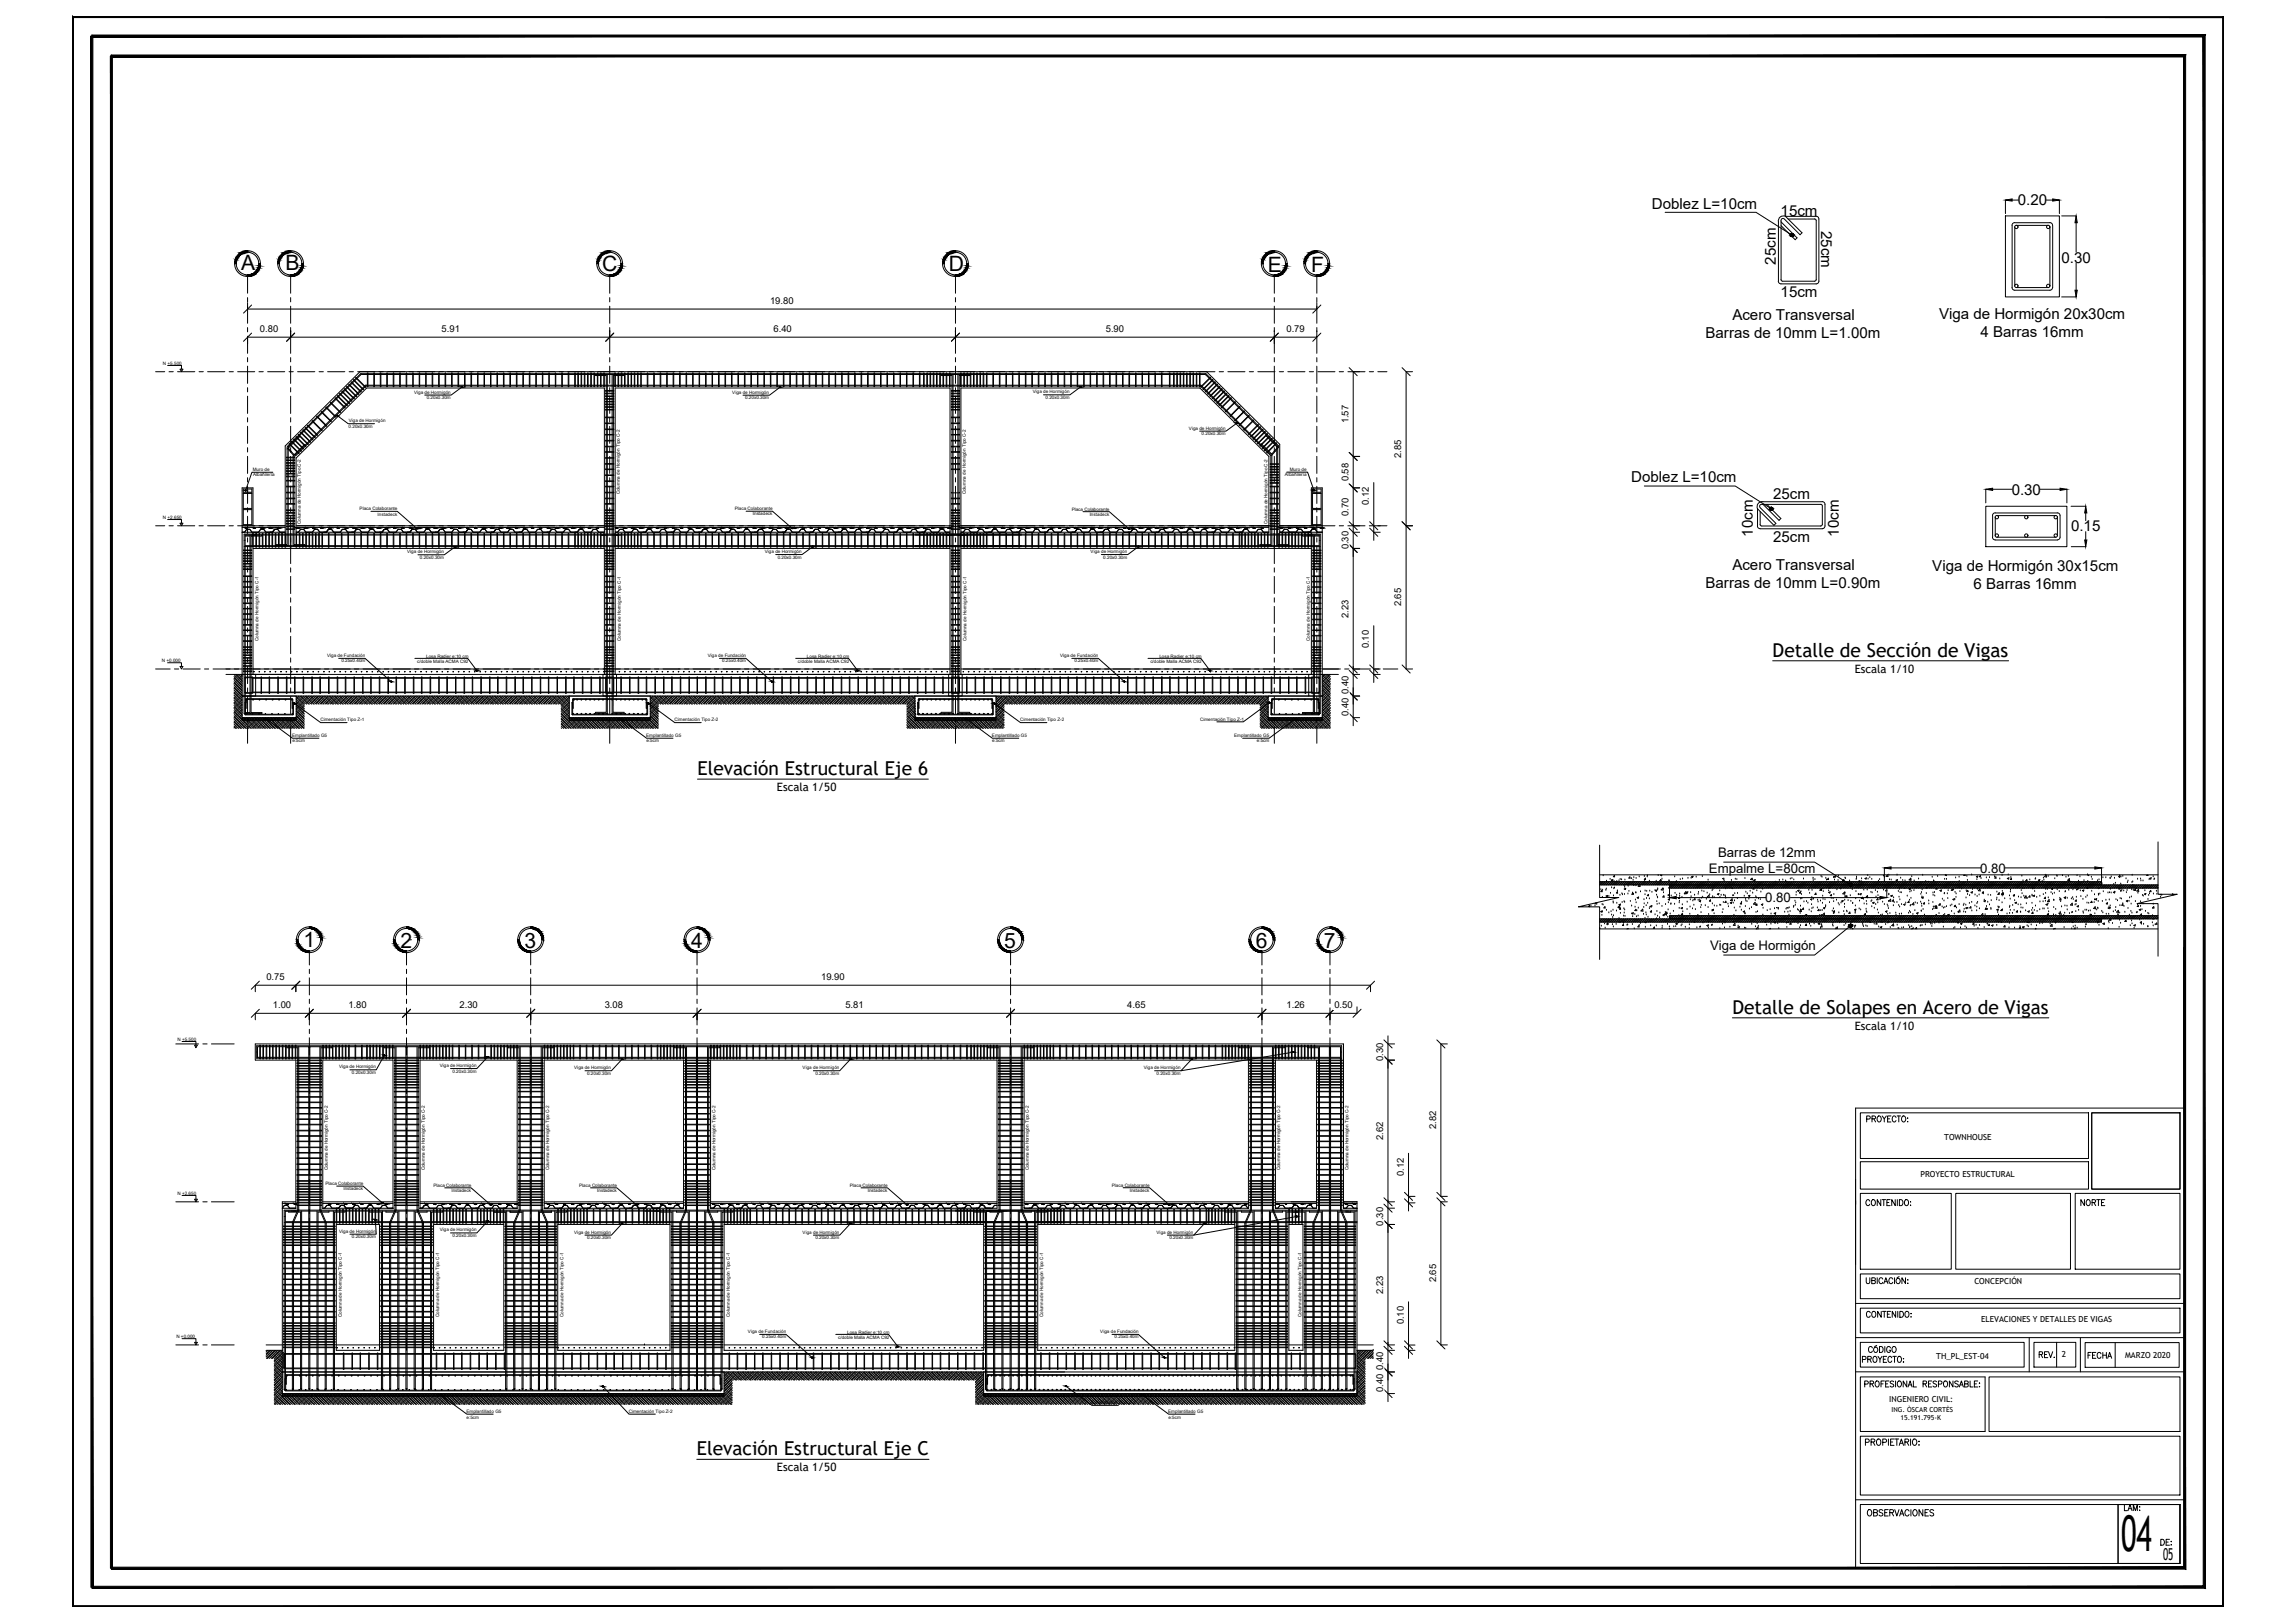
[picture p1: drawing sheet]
<svg xmlns="http://www.w3.org/2000/svg" width="841mm" height="594mm" viewBox="0 0 841 594" stroke-linecap="round" stroke-linejoin="round" font-family="sans-serif">
<defs><g id="words">
<text font-size="18" x="777.3" y="568">04</text>
<g font-size="7.7">
<text x="88.3" y="98.9">A</text>
<text x="104.6" y="98.9">B</text>
<text x="220.6" y="99.4">C</text>
<text x="347.7" y="99.3">D</text>
<text x="464.6" y="99.5">E</text>
<text x="480.5" y="99.5">F</text>
<text x="111.2" y="346.7">1</text>
<text x="146.8" y="347.1">2</text>
<text x="192.2" y="347.1">3</text>
<text x="253.2" y="347">4</text>
<text x="368" y="347">5</text>
<text x="460.2" y="347.1">6</text>
<text x="485.1" y="347">7</text>
</g>
<g font-size="7">
<text x="649.6" y="240.5">Detalle de Sección de Vigas</text>
<text x="255.6" y="283.8">Elevación Estructural Eje 6</text>
<text x="634.8" y="371.2">Detalle de Solapes en Acero de Vigas</text>
<text x="255.4" y="532.9">Elevación Estructural Eje C</text>
</g>
<text font-size="6" x="792.7" y="571.3">05</text>
<g font-size="5.5">
<text x="605.4" y="76.5">Doblez L=10cm</text>
<text x="739.4" y="75.2">0.20</text>
<text x="652.5" y="79.1">15cm</text>
<text x="667.3" y="84.6" transform="rotate(90 667.3 84.6)">25cm</text>
<text x="650.8" y="96.9" transform="rotate(-90 650.8 96.9)">25cm</text>
<text x="755.4" y="96.3">0.30</text>
<text x="652.5" y="108.7">15cm</text>
<text x="634.8" y="117.1">Acero Transversal</text>
<text x="710.6" y="116.8">Viga de Hormigón 20x30cm</text>
<text x="625" y="123.7">Barras de 10mm L=1.00m</text>
<text x="725.8" y="123.4">4 Barras 16mm</text>
<text x="597.8" y="176.7">Doblez L=10cm</text>
<text x="649.8" y="182.7">25cm</text>
<text x="737.2" y="181.1">0.30</text>
<text x="642.3" y="196.6" transform="rotate(-90 642.3 196.6)">10cm</text>
<text x="673.9" y="196.6" transform="rotate(-90 673.9 196.6)">10cm</text>
<text x="759" y="194.6">0.15</text>
<text x="649.8" y="198.5">25cm</text>
<text x="634.8" y="208.6">Acero Transversal</text>
<text x="708.1" y="209">Viga de Hormigón 30x15cm</text>
<text x="625" y="215.2">Barras de 10mm L=0.90m</text>
<text x="723.3" y="215.7">6 Barras 16mm</text>
</g>
<g font-size="5.3">
<text x="761.6" y="442.7">NORTE</text>
<text x="746.5" y="498.5">REV.</text>
<text x="764.1" y="498.8">FECHA</text>
<text x="683.3" y="556.3">OBSERVACIONES</text>
<text x="777.5" y="554.6">LAM:</text>
<text x="790.9" y="567.3">DE:</text>
</g>
<g font-size="4.8">
<text x="629.6" y="313.9">Barras de 12mm</text>
<text x="626.2" y="319.7">Empalme L=80cm</text>
<text x="725.6" y="319.6">0.80</text>
<text x="646.9" y="330.5">0.80</text>
<text x="626.7" y="348">Viga de Hormigón</text>
</g>
<g font-size="4.2">
<text x="679.7" y="246.3">Escala 1/10</text>
<text x="284.7" y="289.6">Escala 1/50</text>
<text x="679.7" y="377.3">Escala 1/10</text>
<text x="284.7" y="538.8">Escala 1/50</text>
</g>
<g font-size="3.5">
<text x="282.2" y="111.4">19.80</text>
<text x="95.2" y="121.7">0.80</text>
<text x="161.8" y="121.7">5.91</text>
<text x="283.5" y="121.7">6.40</text>
<text x="405.2" y="121.7">5.90</text>
<text x="471.4" y="121.7">0.79</text>
<text x="494.1" y="155.1" transform="rotate(-90 494.1 155.1)">1.57</text>
<text x="513.5" y="167.7" transform="rotate(-90 513.5 167.7)">2.85</text>
<text x="494.1" y="176.3" transform="rotate(-90 494.1 176.3)">0.58</text>
<text x="501.6" y="185" transform="rotate(-90 501.6 185)">0.12</text>
<text x="494.1" y="189" transform="rotate(-90 494.1 189)">0.70</text>
<text x="494.1" y="201.3" transform="rotate(-90 494.1 201.3)">0.30</text>
<text x="494.1" y="226.3" transform="rotate(-90 494.1 226.3)">2.23</text>
<text x="513.5" y="222.1" transform="rotate(-90 513.5 222.1)">2.65</text>
<text x="501.6" y="237.5" transform="rotate(-90 501.6 237.5)">0.10</text>
<text x="494.1" y="254.3" transform="rotate(-90 494.1 254.3)">0.40</text>
<text x="494.1" y="262.2" transform="rotate(-90 494.1 262.2)">0.40</text>
<text x="97.6" y="359.1">0.75</text>
<text x="300.9" y="359.1">19.90</text>
<text x="100" y="369.4">1.00</text>
<text x="127.7" y="369.4">1.80</text>
<text x="168.4" y="369.4">2.30</text>
<text x="221.6" y="369.4">3.08</text>
<text x="309.8" y="369.4">5.81</text>
<text x="413.1" y="369.4">4.65</text>
<text x="471.5" y="369.4">1.26</text>
<text x="489" y="369.4">0.50</text>
<text x="506.9" y="388.7" transform="rotate(-90 506.9 388.7)">0.30</text>
<text x="526.2" y="413.6" transform="rotate(-90 526.2 413.6)">2.82</text>
<text x="506.9" y="417.5" transform="rotate(-90 506.9 417.5)">2.62</text>
<text x="514.4" y="430.7" transform="rotate(-90 514.4 430.7)">0.12</text>
<text x="506.9" y="448.9" transform="rotate(-90 506.9 448.9)">0.30</text>
<text x="506.9" y="473.9" transform="rotate(-90 506.9 473.9)">2.23</text>
<text x="526.2" y="469.7" transform="rotate(-90 526.2 469.7)">2.65</text>
<text x="514.4" y="485.1" transform="rotate(-90 514.4 485.1)">0.10</text>
<text x="506.9" y="501.9" transform="rotate(-90 506.9 501.9)">0.40</text>
<text x="506.9" y="509.8" transform="rotate(-90 506.9 509.8)">0.40</text>
</g>
<g font-size="3">
<text x="712.5" y="417.7">TOWNHOUSE</text>
<text x="703.7" y="431">PROYECTO ESTRUCTURAL</text>
<text x="723.5" y="470.2">CONCEPCIÓN</text>
<text x="726" y="484.2">ELEVACIONES Y DETALLES DE VIGAS</text>
<text x="709.5" y="497.8">TH_PL_EST-04</text>
<text x="755.6" y="497.1">2</text>
<text x="778.8" y="497.3">MARZO 2020</text>
<text x="692.3" y="513.4">INGENIERO CIVIL:</text>
</g>
<g font-size="2.5">
<text x="693.2" y="517.1">ING. ÒSCAR CORTÈS</text>
<text x="696.5" y="520.1">15.191.795-K</text>
</g>
<g font-size="1.7">
<text x="59.7" y="133.5">N +5.500</text>
<text x="151.7" y="144.2">Viga de Hormigón</text>
<text x="156.4" y="146.2">0.20x0.30m</text>
<text x="268.4" y="144.2">Viga de Hormigón</text>
<text x="273" y="146.2">0.20x0.30m</text>
<text x="378.5" y="144.1">Viga de Hormigón</text>
<text x="383.2" y="146.1">0.20x0.30m</text>
<text x="127.8" y="154.6">Viga de Hormigón</text>
<text x="127.8" y="156.7">0.20x0.30m</text>
<text x="435.7" y="157.4">Viga de Hormigón</text>
<text x="440.4" y="159.4">0.20x0.30m</text>
<text x="92.6" y="172.5">Muro de</text>
<text x="472.7" y="172.5">Muro de</text>
<text x="92.8" y="174.5">Albañilería</text>
<text x="470.9" y="174.5">Albañilería</text>
<text x="227.2" y="181.1" transform="rotate(-90 227.2 181.1)">Columna de Hormigón Tipo C-2</text>
<text x="353.9" y="181.1" transform="rotate(-90 353.9 181.1)">Columna de Hormigón Tipo C-2</text>
<text x="59.7" y="189.9">N +2.650</text>
<text x="110.3" y="192" transform="rotate(-90 110.3 192)">Columna de Hormigón Tipo C-2</text>
<text x="131.8" y="186.9">Placa Colaborante</text>
<text x="138.4" y="188.9">Instadeck</text>
<text x="269.3" y="186.8">Placa Colaborante</text>
<text x="275.9" y="188.8">Instadeck</text>
<text x="392.7" y="187">Placa Colaborante</text>
<text x="399.3" y="189">Instadeck</text>
<text x="464.5" y="192" transform="rotate(-90 464.5 192)">Columna de Hormigón Tipo C-2</text>
<text x="149.2" y="202.7">Viga de Hormigón</text>
<text x="280.3" y="202.6">Viga de Hormigón</text>
<text x="399.7" y="202.6">Viga de Hormigón</text>
<text x="153.9" y="204.7">0.20x0.30m</text>
<text x="285" y="204.6">0.20x0.30m</text>
<text x="404.3" y="204.6">0.20x0.30m</text>
<text x="94.8" y="234.9" transform="rotate(-90 94.8 234.9)">Columna de Hormigón Tipo C-1</text>
<text x="227.5" y="234.9" transform="rotate(-90 227.5 234.9)">Columna de Hormigón Tipo C-1</text>
<text x="354.2" y="234.9" transform="rotate(-90 354.2 234.9)">Columna de Hormigón Tipo C-1</text>
<text x="480" y="234.9" transform="rotate(-90 480 234.9)">Columna de Hormigón Tipo C-1</text>
<text x="59.4" y="242.4">N +0.000</text>
<text x="119.8" y="240.5">Viga de Fundación</text>
<text x="125.1" y="242.5">0.25x0.40m</text>
<text x="152.9" y="242.9">c/doble Malla ACMA C92</text>
<text x="156.2" y="240.9">Losa Radier e:10 cm</text>
<text x="259.4" y="240.5">Viga de Fundación</text>
<text x="264.6" y="242.5">0.25x0.40m</text>
<text x="292.4" y="242.9">c/doble Malla ACMA C92</text>
<text x="295.7" y="240.9">Losa Radier e:10 cm</text>
<text x="388.5" y="240.5">Viga de Fundación</text>
<text x="393.7" y="242.5">0.25x0.40m</text>
<text x="421.6" y="242.9">c/doble Malla ACMA C92</text>
<text x="424.9" y="240.9">Losa Radier e:10 cm</text>
<text x="439.8" y="263.9">Cimentación Tipo Z-1</text>
<text x="107.1" y="270">Emplantillado G5</text>
<text x="117.4" y="264.2">Cimentación Tipo Z-1</text>
<text x="236.8" y="270">Emplantillado G5</text>
<text x="247.2" y="264.2">Cimentación Tipo Z-2</text>
<text x="363.5" y="270">Emplantillado G5</text>
<text x="373.9" y="264.2">Cimentación Tipo Z-2</text>
<text x="452.3" y="270">Emplantillado G5</text>
<text x="107.1" y="271.9">e:5cm</text>
<text x="236.9" y="271.9">e:5cm</text>
<text x="363.6" y="271.9">e:5cm</text>
<text x="460.6" y="271.9">e:5cm</text>
<text x="65" y="381.1">N +5.500</text>
<text x="124.3" y="391.3">Viga de Hormigón</text>
<text x="128.9" y="393.3">0.20x0.30m</text>
<text x="161.2" y="390.9">Viga de Hormigón</text>
<text x="165.8" y="392.9">0.20x0.30m</text>
<text x="210.4" y="391.7">Viga de Hormigón</text>
<text x="215.1" y="393.7">0.20x0.30m</text>
<text x="294.1" y="391.7">Viga de Hormigón</text>
<text x="298.8" y="393.7">0.20x0.30m</text>
<text x="419.1" y="391.7">Viga de Hormigón</text>
<text x="423.8" y="393.7">0.20x0.30m</text>
<text x="120.1" y="428.7" transform="rotate(-90 120.1 428.7)">Columna de Hormigón Tipo C-2</text>
<text x="155.7" y="428.7" transform="rotate(-90 155.7 428.7)">Columna de Hormigón Tipo C-2</text>
<text x="201.2" y="428.7" transform="rotate(-90 201.2 428.7)">Columna de Hormigón Tipo C-2</text>
<text x="262.2" y="428.7" transform="rotate(-90 262.2 428.7)">Columna de Hormigón Tipo C-2</text>
<text x="377.1" y="428.7" transform="rotate(-90 377.1 428.7)">Columna de Hormigón Tipo C-2</text>
<text x="469.2" y="428.7" transform="rotate(-90 469.2 428.7)">Columna de Hormigón Tipo C-2</text>
<text x="494.1" y="428.7" transform="rotate(-90 494.1 428.7)">Columna de Hormigón Tipo C-2</text>
<text x="65" y="437.5">N +2.650</text>
<text x="119.3" y="434">Placa Colaborante</text>
<text x="125.9" y="436">Instadeck</text>
<text x="158.8" y="434.6">Placa Colaborante</text>
<text x="165.4" y="436.6">Instadeck</text>
<text x="212.3" y="434.6">Placa Colaborante</text>
<text x="218.9" y="436.6">Instadeck</text>
<text x="311.4" y="434.6">Placa Colaborante</text>
<text x="318" y="436.6">Instadeck</text>
<text x="407.5" y="434.6">Placa Colaborante</text>
<text x="414" y="436.6">Instadeck</text>
<text x="124.3" y="451.5">Viga de Hormigón</text>
<text x="128.9" y="453.5">0.20x0.30m</text>
<text x="161.2" y="451">Viga de Hormigón</text>
<text x="165.8" y="453.1">0.20x0.30m</text>
<text x="210.4" y="451.9">Viga de Hormigón</text>
<text x="215.1" y="453.9">0.20x0.30m</text>
<text x="294.1" y="451.9">Viga de Hormigón</text>
<text x="298.8" y="453.9">0.20x0.30m</text>
<text x="423.8" y="451.9">Viga de Hormigón</text>
<text x="428.5" y="453.9">0.20x0.30m</text>
<text x="125.3" y="482.5" transform="rotate(-90 125.3 482.5)">Columna de Hormigón Tipo C-1</text>
<text x="161" y="482.5" transform="rotate(-90 161 482.5)">Columna de Hormigón Tipo C-1</text>
<text x="206.5" y="482.5" transform="rotate(-90 206.5 482.5)">Columna de Hormigón Tipo C-1</text>
<text x="267.4" y="482.5" transform="rotate(-90 267.4 482.5)">Columna de Hormigón Tipo C-1</text>
<text x="382.3" y="482.5" transform="rotate(-90 382.3 482.5)">Columna de Hormigón Tipo C-1</text>
<text x="477" y="482.5" transform="rotate(-90 477 482.5)">Columna de Hormigón Tipo C-1</text>
<text x="64.6" y="490.1">N +0.000</text>
<text x="274.1" y="488.1">Viga de Fundación</text>
<text x="279.4" y="490.1">0.25x0.40m</text>
<text x="307.1" y="490.5">c/doble Malla ACMA C92</text>
<text x="310.4" y="488.5">Losa Radier e:10 cm</text>
<text x="403.2" y="488.1">Viga de Fundación</text>
<text x="408.5" y="490.1">0.25x0.40m</text>
<text x="400" y="514.3">Cimentación Tipo Z-2</text>
<text x="170.9" y="517.5">Emplantillado G5</text>
<text x="171" y="519.6">e:5cm</text>
<text x="230.4" y="517.6">Cimentación Tipo Z-2</text>
<text x="428.1" y="517.5">Emplantillado G5</text>
<text x="428.2" y="519.6">e:5cm</text>
</g>
</g></defs>
<!-- layer: EJES -->
<g fill="none" stroke="#000" stroke-width=".37">
<path d="M90.7 101.3v6.1M90.7 109v1.6M90.7 112.1v6.3M90.7 120v1.5M106.5 101.3v6.1M106.5 109v1.6M106.5 112.1v6.3M106.5 120v1.5M223.4 101.3v6.1M223.4 109v1.6M223.4 112.1v6.3M223.4 120v1.5"/>
<path d="M350.1 101.3v6.1M350.1 109v1.6M350.1 112.1v6.3M350.1 120v1.5M467 101.3v6.1M467 109v1.6M467 112.1v6.3M467 120v1.5M482.6 101.3v6.1M482.6 109v1.6M482.6 112.1v6.3M482.6 120v1.5"/>
<path d="M57 136.1h3.4M61.9 136.1h1.6M65.1 136.1h6.3M72.9 136.1h1.6M76.1 136.1h6.3M83.9 136.1h1.6M87.1 136.1h6.2M90.7 123.1v6.3M90.7 131v1.5M90.7 134.1v6.3M94.9 136.1h1.6M98.1 136.1h6.3"/>
<path d="M105.9 136.1h1.6M106.5 123.1v6.3M106.5 131v1.5M106.5 134.1v6.3M109.1 136.1h6.3M116.9 136.1h1.6M120.1 136.1h6.3M127.9 136.1h1.6M131.1 136.1h6.2M138.9 136.1h1.6M142.1 136.1h6.2M149.9 136.1h1.6"/>
<path d="M153 136.1h6.3M160.9 136.1h1.6M164 136.1h6.3M171.9 136.1h1.6M175 136.1h6.3M182.9 136.1h1.5M186.1 136.1h6.2M193.9 136.1h1.6M197 136.1h6.3M204.9 136.1h1.6M208 136.1h6.3M215.9 136.1h1.6"/>
<path d="M219 136.1h6.3M223.4 123.1v6.3M223.4 131v1.5M223.4 134.1v6.3M226.9 136.1h1.5M230 136.1h6.3M237.9 136.1h1.5M241 136.1h6.3M248.9 136.1h1.5M252 136.1h6.3M259.9 136.1h1.6M263 136.1h6.3"/>
<path d="M270.8 136.1h1.6M274 136.1h6.3M281.9 136.1h1.5M285 136.1h6.3M292.9 136.1h1.5M296 136.1h6.3M303.9 136.1h1.5M307 136.1h6.3M314.8 136.1h1.6M318 136.1h6.3M325.8 136.1h1.6M329 136.1h6.3"/>
<path d="M336.8 136.1h1.6M340 136.1h6.2M347.9 136.1h1.5M350.1 123.1v6.3M350.1 131v1.5M350.1 134.1v6.3M351 136.1h6.3M358.8 136.1h1.6M362 136.1h6.3M369.8 136.1h1.6M373 136.1h6.3M380.8 136.1h1.6"/>
<path d="M384 136.1h6.2M391.8 136.1h1.6M395 136.1h6.2M402.8 136.1h1.6M406 136.1h6.2M413.8 136.1h1.6M416.9 136.1h6.3M424.8 136.1h1.6M427.9 136.1h6.3M435.8 136.1h1.6M439 136.1h6.2M446.8 136.1h1.6"/>
<path d="M450 136.1h6.2M457.8 136.1h1.6M460.9 136.1h6.3M467 123.1v6.3M467 131v1.5M467 134.1v6.3M468.8 136.1h1.6M471.9 136.1h6.3M479.8 136.1h1.6M482.6 123.1v6.3M482.6 131v1.5M482.6 134.1v6.3"/>
<path d="M482.9 136.1h6.3M490.8 136.1h1.5M493.9 136.1h6.3M501.8 136.1h1.5M504.9 136.1h3.4M90.7 142v1.6M90.7 145.1v6.3M90.7 153v1.6M90.7 156.1v6.3M106.5 142v1.6M106.5 145.1v6.3M106.5 153v1.6"/>
<path d="M106.5 156.1v6.3M223.4 142v1.6M223.4 145.1v6.3M223.4 153v1.6M223.4 156.1v6.3M350.1 142v1.6M350.1 145.1v6.3M350.1 153v1.6M350.1 156.1v6.3M467 142v1.6M467 145.1v6.3M467 153v1.6"/>
<path d="M467 156.1v6.3M482.6 142v1.6M482.6 145.1v6.3M482.6 153v1.6M482.6 156.1v6.3M90.7 164v1.6M90.7 167.1v6.3M90.7 175v1.5M90.7 178.1v6.3M106.5 164v1.6M106.5 167.1v6.3M106.5 175v1.5"/>
<path d="M106.5 178.1v6.3M223.4 164v1.6M223.4 167.1v6.3M223.4 175v1.5M223.4 178.1v6.3M350.1 164v1.6M350.1 167.1v6.3M350.1 175v1.5M350.1 178.1v6.3M467 164v1.6M467 167.1v6.3M467 175v1.5"/>
<path d="M467 178.1v6.3M482.6 164v1.6M482.6 167.1v6.3M482.6 175v1.5M482.6 178.1v6.3M57 192.6h3.4M61.9 192.6h1.6M65.1 192.6h6.3M72.9 192.6h1.6M76.1 192.6h6.3M83.9 192.6h1.6M87.1 192.6h6.2"/>
<path d="M90.7 186v1.5M90.7 189.1v6.3M90.7 197v1.5M94.9 192.6h1.6M98.1 192.6h6.3M105.9 192.6h1.6M106.5 186v1.5M106.5 189.1v6.3M106.5 197v1.5M109.1 192.6h6.3M116.9 192.6h1.6M120.1 192.6h6.3"/>
<path d="M127.9 192.6h1.6M131.1 192.6h6.2M138.9 192.6h1.6M142.1 192.6h6.2M149.9 192.6h1.6M153 192.6h6.3M160.9 192.6h1.6M164 192.6h6.3M171.9 192.6h1.6M175 192.6h6.3M182.9 192.6h1.5M186.1 192.6h6.2"/>
<path d="M193.9 192.6h1.6M197 192.6h6.3M204.9 192.6h1.6M208 192.6h6.3M215.9 192.6h1.6M219 192.6h6.3M223.4 186v1.5M223.4 189.1v6.3M223.4 197v1.5M226.9 192.6h1.5M230 192.6h6.3M237.9 192.6h1.5"/>
<path d="M241 192.6h6.3M248.9 192.6h1.5M252 192.6h6.3M259.9 192.6h1.6M263 192.6h6.3M270.8 192.6h1.6M274 192.6h6.3M281.9 192.6h1.5M285 192.6h6.3M292.9 192.6h1.5M296 192.6h6.3M303.9 192.6h1.5"/>
<path d="M307 192.6h6.3M314.8 192.6h1.6M318 192.6h6.3M325.8 192.6h1.6M329 192.6h6.3M336.8 192.6h1.6M340 192.6h6.2M347.9 192.6h1.5M350.1 186v1.5M350.1 189.1v6.3M350.1 197v1.5M351 192.6h6.3"/>
<path d="M358.8 192.6h1.6M362 192.6h6.3M369.8 192.6h1.6M373 192.6h6.3M380.8 192.6h1.6M384 192.6h6.2M391.8 192.6h1.6M395 192.6h6.2M402.8 192.6h1.6M406 192.6h6.2M413.8 192.6h1.6M416.9 192.6h6.3"/>
<path d="M424.8 192.6h1.6M427.9 192.6h6.3M435.8 192.6h1.6M439 192.6h6.2M446.8 192.6h1.6M450 192.6h6.2M457.8 192.6h1.6M460.9 192.6h6.3M467 186v1.5M467 189.1v6.3M467 197v1.5M468.8 192.6h1.6"/>
<path d="M471.9 192.6h6.3M479.8 192.6h1.6M482.6 186v1.5M482.6 189.1v6.3M482.6 197v1.5M482.9 192.6h6.3M490.8 192.6h1.5M493.9 192.6h6.3M501.8 192.6h1.5M504.9 192.6h3.4M90.7 200.1v6.3M90.7 208v1.6"/>
<path d="M90.7 211.1v6.3M90.7 218.9v1.7M106.5 200.1v6.3M106.5 208v1.6M106.5 211.1v6.3M106.5 218.9v1.7M223.4 200.1v6.3M223.4 208v1.6M223.4 211.1v6.3M223.4 218.9v1.7M350.1 200.1v6.3M350.1 208v1.6"/>
<path d="M350.1 211.1v6.3M350.1 218.9v1.7M467 200.1v6.3M467 208v1.6M467 211.1v6.3M467 218.9v1.7M482.6 200.1v6.3M482.6 208v1.6M482.6 211.1v6.3M482.6 218.9v1.7M90.7 222.1v6.3M90.7 230v1.5"/>
<path d="M90.7 233.1v6.3M106.5 222.1v6.3M106.5 230v1.5M106.5 233.1v6.3M223.4 222.1v6.3M223.4 230v1.5M223.4 233.1v6.3M350.1 222.1v6.3M350.1 230v1.5M350.1 233.1v6.3M467 222.1v6.3M467 230v1.5"/>
<path d="M467 233.1v6.3M482.6 222.1v6.3M482.6 230v1.5M482.6 233.1v6.3M57 245h5.4M63.9 245h1.6M67.1 245h6.3M74.9 245h1.6M78.1 245h6.2M85.9 245h1.6M89.1 245h6.2M90.7 241v1.5"/>
<path d="M90.7 244.1v6.3M90.7 252v1.5M90.7 255.1v6.3M96.9 245h1.6M100 245h6.3M106.5 241v1.5M106.5 244.1v6.3M106.5 252v1.5M106.5 255.1v6.3M107.9 245h1.6M111 245h6.3M118.9 245h1.6"/>
<path d="M122 245h6.3M129.9 245h1.5M133.1 245h6.2M140.9 245h1.6M144 245h6.3M151.9 245h1.6M155 245h6.3M162.9 245h1.6M166 245h6.3M173.9 245h1.5M177 245h6.3M184.9 245h1.5"/>
<path d="M188 245h6.3M195.9 245h1.5M199 245h6.3M206.9 245h1.5M210 245h6.3M217.8 245h1.6M221 245h6.3M223.4 241v1.5M223.4 244.1v6.3M223.4 252v1.5M223.4 255.1v6.3M228.9 245h1.5"/>
<path d="M232 245h6.3M239.9 245h1.5M243 245h6.3M250.9 245h1.5M254 245h6.3M261.8 245h1.6M265 245h6.3M272.8 245h1.6M276 245h6.3M283.8 245h1.6M287 245h6.2M294.9 245h1.5"/>
<path d="M298 245h6.2M305.8 245h1.6M309 245h6.3M316.8 245h1.6M320 245h6.3M327.8 245h1.6M331 245h6.2M338.8 245h1.6M342 245h6.2M349.8 245h1.6M350.1 241v1.5M350.1 244.1v6.3"/>
<path d="M350.1 252v1.5M350.1 255.1v6.3M353 245h6.2M360.8 245h1.6M363.9 245h6.3M371.8 245h1.6M374.9 245h6.3M382.8 245h1.6M386 245h6.2M393.8 245h1.6M397 245h6.2M404.8 245h1.6"/>
<path d="M407.9 245h6.3M415.8 245h1.6M418.9 245h6.3M426.8 245h1.6M429.9 245h6.3M437.8 245h1.5M440.9 245h6.3M448.8 245h1.5M451.9 245h6.3M459.8 245h1.5M462.9 245h6.3M467 241v1.5"/>
<path d="M467 244.1v6.3M467 252v1.5M467 255.1v6.3M470.8 245h1.6M473.9 245h6.3M481.8 245h1.5M482.6 241v1.5M482.6 244.1v6.3M482.6 252v1.5M482.6 255.1v6.3M484.9 245h6.3M492.8 245h1.5"/>
<path d="M495.9 245h6.3M503.8 245h1.5M506.9 245h5.3M90.7 263v1.5M90.7 266.1v6.1M106.5 263v1.5M106.5 266.1v6.1M223.4 263v1.5M223.4 266.1v6.1M350.1 263v1.5M350.1 266.1v6.1M467 263v1.5"/>
<path d="M467 266.1v6.1M482.6 263v1.5M482.6 266.1v6.1M113.4 348.9v4.5M113.4 355v1.6M113.4 358.1v6.3M149 348.9v4.5M149 355v1.6M149 358.1v6.3M194.5 348.9v4.5M194.5 355v1.6M194.5 358.1v6.3"/>
<path d="M255.4 348.9v4.5M255.4 355v1.6M255.4 358.1v6.3M370.3 348.9v4.5M370.3 355v1.6M370.3 358.1v6.3M462.4 348.9v4.5M462.4 355v1.6M462.4 358.1v6.3M487.4 348.9v4.5M487.4 355v1.6M487.4 358.1v6.3"/>
<path d="M113.4 366v1.5M113.4 369.1v6.3M113.4 377v1.5M149 366v1.5M149 369.1v6.3M149 377v1.5M194.5 366v1.5M194.5 369.1v6.3M194.5 377v1.5M255.4 366v1.5M255.4 369.1v6.3M255.4 377v1.5"/>
<path d="M370.3 366v1.5M370.3 369.1v6.3M370.3 377v1.5M462.4 366v1.5M462.4 369.1v6.3M462.4 377v1.5M487.4 366v1.5M487.4 369.1v6.3M487.4 377v1.5M64.4 382.4h8.4M74.3 382.4h1.6M77.5 382.4h8.3"/>
<path d="M113.4 380.1v6.3M113.4 388v1.6M113.4 391.1v6.3M113.4 399v1.6M149 380.1v6.3M149 388v1.6M149 391.1v6.3M149 399v1.6M194.5 380.1v6.3M194.5 388v1.6M194.5 391.1v6.3M194.5 399v1.6"/>
<path d="M255.4 380.1v6.3M255.4 388v1.6M255.4 391.1v6.3M255.4 399v1.6M370.3 380.1v6.3M370.3 388v1.6M370.3 391.1v6.3M370.3 399v1.6M462.4 380.1v6.3M462.4 388v1.6M462.4 391.1v6.3M462.4 399v1.6"/>
<path d="M487.4 380.1v6.3M487.4 388v1.6M487.4 391.1v6.3M487.4 399v1.6M113.4 402.1v6.3M113.4 410v1.5M113.4 413.1v6.3M149 402.1v6.3M149 410v1.5M149 413.1v6.3M194.5 402.1v6.3M194.5 410v1.5"/>
<path d="M194.5 413.1v6.3M255.4 402.1v6.3M255.4 410v1.5M255.4 413.1v6.3M370.3 402.1v6.3M370.3 410v1.5M370.3 413.1v6.3M462.4 402.1v6.3M462.4 410v1.5M462.4 413.1v6.3M487.4 402.1v6.3M487.4 410v1.5"/>
<path d="M487.4 413.1v6.3M113.4 421v1.5M113.4 424.1v6.3M113.4 432v1.5M113.4 435.1v6.3M149 421v1.5M149 424.1v6.3M149 432v1.5M149 435.1v6.3M194.5 421v1.5M194.5 424.1v6.3M194.5 432v1.5"/>
<path d="M194.5 435.1v6.3M255.4 421v1.5M255.4 424.1v6.3M255.4 432v1.5M255.4 435.1v6.3M370.3 421v1.5M370.3 424.1v6.3M370.3 432v1.5M370.3 435.1v6.3M462.4 421v1.5M462.4 424.1v6.3M462.4 432v1.5"/>
<path d="M462.4 435.1v6.3M487.4 421v1.5M487.4 424.1v6.3M487.4 432v1.5M487.4 435.1v6.3M64.4 440.2h8.4M74.3 440.2h1.6M77.5 440.2h8.3M113.4 442.9v1.6M113.4 446.1v6.3M113.4 453.9v1.6M113.4 457.1v6.3"/>
<path d="M149 442.9v1.6M149 446.1v6.3M149 453.9v1.6M149 457.1v6.3M194.5 442.9v1.6M194.5 446.1v6.3M194.5 453.9v1.6M194.5 457.1v6.3M255.4 442.9v1.6M255.4 446.1v6.3M255.4 453.9v1.6M255.4 457.1v6.3"/>
<path d="M370.3 442.9v1.6M370.3 446.1v6.3M370.3 453.9v1.6M370.3 457.1v6.3M462.4 442.9v1.6M462.4 446.1v6.3M462.4 453.9v1.6M462.4 457.1v6.3M487.4 442.9v1.6M487.4 446.1v6.3M487.4 453.9v1.6M487.4 457.1v6.3"/>
<path d="M113.4 464.9v1.6M113.4 468.1v6.3M113.4 476v1.5M113.4 479.1v6.3M149 464.9v1.6M149 468.1v6.3M149 476v1.5M149 479.1v6.3M194.5 464.9v1.6M194.5 468.1v6.3M194.5 476v1.5M194.5 479.1v6.3"/>
<path d="M255.4 464.9v1.6M255.4 468.1v6.3M255.4 476v1.5M255.4 479.1v6.3M370.3 464.9v1.6M370.3 468.1v6.3M370.3 476v1.5M370.3 479.1v6.3M462.4 464.9v1.6M462.4 468.1v6.3M462.4 476v1.5M462.4 479.1v6.3"/>
<path d="M487.4 464.9v1.6M487.4 468.1v6.3M487.4 476v1.5M487.4 479.1v6.3M64.4 492.6h8.4M74.3 492.6h1.6M77.5 492.6h8.3M113.4 486.9v1.6M113.4 490.1v4.5M149 486.9v1.6M149 490.1v4.5M194.5 486.9v1.6"/>
<path d="M194.5 490.1v4.5M255.4 486.9v1.6M255.4 490.1v4.5M370.3 486.9v1.6M370.3 490.1v4.5M462.4 486.9v1.6M462.4 490.1v4.5M487.4 486.9v1.6M487.4 490.1v4.5"/>
</g>
<!-- layer: COTAS -->
<g fill="none" stroke="#000" stroke-width=".37">
<path d="M610.2 77.8h33.3l13.2 8.3M734.9 73.2v5M737.4 73.3h2.2M749.9 73.3h2.3M754.7 73.2v5M755.5 79.1h5.4M86 96.6h.6M90.7 91.9v.6M101.8 96.6h.6M106.5 91.9v.6M218.7 96.6h.6M223.4 91.9v.6"/>
<path d="M345.4 96.6h.6M350.1 91.9v.6M462.3 96.6h.5M467 91.9v.6M477.9 96.6h.5M482.6 91.9v.6M760.8 81.6v10.7M760.8 96.4v9.9M90.7 100.7v.6M90.7 110.8v2.4h391.9v-2.4M106.5 100.7v.6M223.4 100.7v.6"/>
<path d="M350.1 100.7v.6M467 100.7v.6M482.6 100.7v.6M755.5 108.8h5.4M61.4 133.9h5.1v1.3M66 135.2h1l-.5 .9zM223.4 121.1v2.4M223.5 123.5h-117v-2.4v2.4h-15.8v2.4M467 121.1v2.4h-116.9v-2.4v2.4h-126.7M482.6 121.1v2.4h-15.6v2.4M498.3 136.1h-2.4v31.1h2.4h-2.4v11.5h2.4h-2.4v13.9h2.4M517.7 136.1h-2.4v56.5h2.4h-2.4v52.4h2.4"/>
<path d="M123.6 152.2l4 3h9.6M169.3 141.8l-4 2.9h-9.6M285.9 141.8l-3.9 2.9h-9.7M396 141.7l-3.9 2.9h-9.7M453.3 155l-4 2.9h-9.7M100 173h-7.7l-2.3 6.6M471.5 172.9h7.7l2.3 6.7M503.4 176.7v18.2M602.6 178h33.3l13.2 8.4M727.7 179.2v5M730.2 179.2h7.2M747.7 179.2h7.2"/>
<path d="M757.4 179.2v5M61.4 190.3h5.1v1.3M66 191.6h1l-.5 1zM135.9 187.3h9.7l7.1 6.2M273.4 187.2h9.7l7.2 6.3M396.9 187.4h9.6l7.2 6.3M495.9 192v8.9M495.9 194.9h2.4M503.4 194.9v3M503.4 194.9h2.4M503.4 192.6h2.4M759 185.4h5.4"/>
<path d="M764.3 187.9v2.8M764.3 194.7v3.1M166.8 200.3l-4 2.9h-9.6M297.9 200.2l-4 2.9h-9.6M417.2 200.2l-3.9 2.9h-9.7M495.9 200.9h2.4h-2.4v44.1h2.4M495.9 200.9v2.9M759 200.2h5.4M503.4 229.2v17.8M61.4 242.7h5.1v1.4M66 244.1h1l-.5 .9zM91.6 254.9h.2"/>
<path d="M108 257.7l9.5 7h9.7M124.1 241.1h9.7l9.5 8.5M152 241.1h19.4l3.4 4.5M237.7 257.7l9.6 7h9.7M238.3 258.7h.1M263.7 241.1h9.6l9.6 8.5M291.6 241.1h19.3l3.4 4.5M364.4 257.7l9.6 7h9.6M365 258.7h.1M392.8 241.1h9.7l9.5 8.5M420.7 241.1h19.4l3.3 4.5M465.2 257.3l-9.6 7.1h-9.7"/>
<path d="M481.5 254.9h.2M495.9 251.9v10.9M495.9 244.1v10.8M495.9 254.9h2.4M495.9 254.9v3M495.9 247h2.4M503.4 247h2.4M503.4 245h2.4M503.4 247v3M88.7 262.8v1h19.8v-1M88.7 263.3h19.8M88.7 263.1l.5 .7"/>
<path d="M89.2 262.8l-.5 .8M89.2 262.8l.5 1 .6-1 .6 1 .6-1 .6 1 .6-1 .5 1 .6-1 .6 1 .6-1M90.9 262.8l-.6 1-.6-1-.5 1M90.9 262.8l.6 1 .6-1 .6 1 .5-1 .6 1 .6-1 .6 1M95 262.8l.5 1 .6-1 .6 1 .6-1 .6 1 .6-1 .5 1 .6-1 .6 1 .6-1 .5 1 .6-1 .6 1 .6-1M97.7 263.4l9.5 7h9.7M101.3 262.8l-.5 1-.6-1-.6 1-.6-1-.5 1-.6-1-.6 1-.6-1-.6 1-.6-1-.5 1M101.4 262.8l.5 1 .6-1 .6 1M103.1 262.8l.6 1 .6-1 .6 1 .5-1 .6 1 .6-1 .5 1 .6-1 .6 1 .2-.3M108.5 263.2l-.2-.4-.6 1-.6-1-.5 1-.6-1-.6 1-.5-1-.6 1-.6-1-.6 1M208.6 262.8v1h29.7v-1M208.6 263.3h29.7"/>
<path d="M211.4 262.8l-.6 1-.6-1-.6 1-.6-1-.4 .8M211.4 262.8l.6 1 .6-1 .5 1M213.1 262.8l-.5 1-.6-1-.6 1-.6-1-.6 1-.6-1-.5 1-.5-.8M213.1 262.8l.6 1 .6-1 .6 1 .5-1 .6 1 .6-1 .6 1M217.2 262.8l-.6 1-.6-1-.6 1-.5-1-.6 1-.6-1-.6 1M217.2 263.8l.6-1 .6 1 .5-1 .6 1 .6-1 .6 1 .5-1 .6 1 .6-1 .6 1 .6-1 .6 1 .5-1 .6 1M217.2 262.8l.6 1 .6-1 .5 1 .6-1 .6 1 .6-1 .5 1 .6-1 .6 1 .6-1 .6 1 .6-1 .5 1 .6-1M225.3 262.8l.6 1 .6-1 .6 1 .5-1 .6 1 .6-1 .6 1 .6-1 .5 1 .6-1M227 262.8l-.5 1-.6-1-.6 1M227.1 262.8l.5 1 .6-1 .6 1 .6-1 .6 1 .5-1 .6 1 .6-1 .6 1 .6-1 .5 1 .6-1 .6 1 .6-1 .6 1 .5-1 .6 1 .6-1M227.4 263.4l9.5 7h9.7M231.1 262.8l.6 1 .6-1 .6 1 .5-1 .6 1 .6-1 .6 1 .6-1 .5 1 .6-1 .6 1 .6-1 .2 .4"/>
<path d="M237.5 262.8l.6 1 .2-.3M335.3 262.8v1h29.7v-1M335.3 263.3h29.7M336.9 262.8l-.6 1-.6-1-.4 .8M336.9 262.8l.6 1 .6-1 .6 1 .5-1 .6 1 .6-1 .6 1 .5-1 .6 1 .6-1 .6 1 .6-1 .6 1 .5-1 .6 1 .6-1 .6 1 .5-1M347.4 262.8l.5 1 .6-1 .6 1M349.1 262.8l-.6 1-.6-1-.6 1-.5-1-.6 1-.6-1-.6 1-.5-1-.6 1-.6-1-.6 1-.6-1-.6 1-.5-1-.6 1-.6-1-.6 1-.5-1-.6 1-.6-1-.6 1-.6-1-.6 1-.4-.8M349.1 262.8l.6 1 .6-1 .6 1 .5-1 .6 1 .6-1 .5 1 .6-1 .6 1 .6-1 .6 1 .6-1 .6 1 .5-1 .6 1 .6-1 .6 1 .5-1 .6 1 .6-1 .6 1M354.1 263.4l9.5 7h9.7M361.3 262.8l-.6 1-.6-1-.6 1-.6-1-.5 1-.6-1-.6 1-.5-1-.6 1-.6-1-.6 1-.6-1-.6 1-.6-1-.5 1-.6-1-.6 1-.5-1-.6 1-.6-1-.6 1M361.3 262.8l.6 1 .6-1 .6 1 .5-1 .6 1 .6-1 .2 .4M363 262.8l-.5 1-.6-1-.6 1"/>
<path d="M363.1 262.8l.5 1 .6-1 .6 1 .2-.3M464.7 262.8v1h19.8v-1M464.7 263.3h19.8M464.7 262.9l.6 .9 .6-1 .5 1M466.4 262.8l-.5 1-.6-1-.6 .9M466.5 262.8l.5 1 .6-1 .6 1 .6-1 .5 1 .6-1 .6 1 .6-1 .6 1 .5-1 .6 1 .6-1 .6 1 .6-1 .5 1 .6-1 .6 1 .6-1 .6 1 .6-1 .5 1M468.2 262.8l-.6 1-.6-1-.5 1M468.2 262.8l.6 1 .5-1 .6 1 .6-1 .6 1 .6-1 .6 1 .5-1 .6 1 .6-1 .6 1 .5-1 .6 1 .6-1 .6 1 .6-1 .6 1 .5-1M474.6 263.4l-9.5 7h-9.7M478.7 262.8l.5 1 .6-1 .6 1M480.4 262.8l-.6 1-.6-1-.5 1M480.4 262.8l.5 1 .6-1 .6 1 .6-1 .6 1 .6-1 .5 1 .1-.1"/>
<path d="M484.5 263l-.6 .8-.6-1-.6 1-.6-1-.6 1-.6-1-.5 1M495.9 262.8h2.4M495.9 262.8v3M586.2 309.5v19.2h7l-14.8 3.4h7.8v19.3M631.7 315.8h33.3l13.2 8.3M690.5 317.9v5M693 317.9h32.8M734.8 317.9h32.9M770.1 317.9v5M790.8 308.4v19.1h7.1l-14.8 3.5h7.7v19.2M611.8 325.3v3.5M614.3 328.8h32.8"/>
<path d="M656.1 328.8h32.8M678.2 339l-13.2 10.8h-33.3M691.4 325.3v3.5M108.6 344.2h.6M113.4 348.3v.6M117.5 344.2h.6M149 348.3v.6M150.2 344.2h.6M153.1 344.2h.6M194.5 348.3v.6M198.6 344.2h.6M255.4 348.3v.6"/>
<path d="M259.6 344.2h.5M370.3 348.3v.6M374.5 344.2h.6M462.4 348.3v.6M466.6 344.2h.5M487.4 348.3v.6M491.5 344.2h.6M108.4 360.8h393.8v2.4M108.4 360.8h-14.8v2.4M108.4 360.8v2.4M113.3 371.1h35.7v2.4v-2.4h45.5M113.3 371.1v2.4"/>
<path d="M113.4 371.1h-19.8v2.4M194.5 371.1v2.4M194.5 371.1h61M462.4 371.1h-92.1v2.4v-2.4h-114.9v2.4M462.4 371.1v2.4M497.3 368.8v2.3h-9.9v2.4v-2.4h-25M508.6 379.4v8.9M66.7 381.5h5.1v1.3M71.3 382.8h1l-.5 1zM140.8 386.5l-2.9 5.3h-9.7M178.7 387.1l-3.9 4.3h-9.7M228 387.9l-3.9 4.3h-9.7"/>
<path d="M311.7 387.9l-4 4.3h-9.6M436.8 387.9l-4 4.3h-9.7M474 385.4l-41.2 6.8M508.6 388.3h2.4h-2.4v51.9h2.4M508.6 388.3v2.9M508.6 382.4h2.4M530.4 382.4h-2.4v55.8h2.4M66.7 437.9h5.1v1.4M71.3 439.3h1l-.5 .9zM123.4 434.4h9.7l7.1 6.2M163 435.1h9.6l7.2 6.2M216.4 435.1h9.7l7.1 6.2"/>
<path d="M315.6 435.1h9.6l7.2 6.2M411.6 435h9.7l7.1 6.2M508.6 439.5v9M516.2 422.4v18.2M516.2 438.2h2.3M137.5 446.7l.4 5.3h-9.7M178.7 447.3l-3.9 4.3h-9.7M228 448.1l-3.9 4.3h-9.7M311.7 448.1l-4 4.3h-9.6M441.4 448.1l-3.9 4.3h-9.7M475.2 445.6l-37.7 6.8M508.6 448.5h2.4h-2.4v44.1h2.4"/>
<path d="M508.6 448.5v2.9M508.6 442.5h2.4M516.2 440.6v2.9M516.2 440.6h2.3M528 440.1v52.5h2.4M528 440.2h2.4M516.2 476.8v17.8M66.7 490.3h5.1v1.4M71.3 491.7h1l-.5 .9zM278.4 488.7h9.6l9.6 8.5M306.3 488.7h19.3l3.4 4.5M407.5 488.7h9.7l9.5 8.5"/>
<path d="M508.6 499.5v10.9M508.6 491.6v10.9M508.6 494.6h2.4M516.2 494.6h2.3M516.2 492.6h2.3M516.2 494.6v2.9M103.5 510.4v1h161.8v-1M103.5 510.9h161.8M105 510.4l-.5 1-.6-1-.4 .8M105.1 510.4l.5 1 .6-1 .6 1M106.3 502.5h.3M106.8 510.4l-.6 1-.6-1-.6 1-.5-1-.6 1-.4-.7"/>
<path d="M106.8 511.4l.6-1 .6 1 .5-1 .6 1 .6-1 .6 1 .5-1 .6 1 .6-1 .6 1 .6-1 .5 1 .6-1 .6 1M106.8 510.4l.6 1 .6-1 .5 1 .6-1 .6 1 .6-1 .5 1 .6-1 .6 1 .6-1 .6 1 .5-1 .6 1 .6-1M114.9 510.4l.6 1 .6-1 .6 1 .5-1 .6 1 .6-1 .6 1M119 510.4l-.6 1-.6-1-.6 1-.6-1-.5 1-.6-1-.6 1M119 510.4l.5 1 .6-1 .6 1 .6-1 .6 1 .6-1 .5 1 .6-1 .6 1 .6-1 .5 1 .6-1 .6 1 .6-1M120.7 510.4l-.6 1-.6-1-.5 1M120.7 510.4l.6 1 .6-1 .6 1 .5-1 .6 1 .6-1 .6 1 .5-1 .6 1 .6-1 .6 1M127.1 510.4l.6 1 .6-1 .5 1M128.8 510.4l-.5 1-.6-1-.6 1M128.9 510.4l.5 1 .6-1 .6 1 .5-1 .6 1 .6-1 .6 1M132.9 510.4l-.6 1-.6-1-.6 1-.5-1-.6 1-.6-1-.5 1M132.9 511.4l.6-1 .6 1 .6-1 .5 1 .6-1 .6 1 .5-1 .6 1 .6-1 .6 1 .6-1 .6 1 .6-1 .5 1"/>
<path d="M132.9 510.4l.6 1 .6-1 .6 1 .5-1 .6 1 .6-1 .5 1 .6-1 .6 1 .6-1 .6 1 .6-1 .6 1 .5-1M141.1 510.4l.5 1 .6-1 .6 1 .5-1 .6 1 .6-1 .6 1 .6-1 .6 1 .5-1M142.7 510.4l-.5 1-.6-1-.5 1M142.8 510.4l.5 1 .6-1 .6 1 .6-1 .6 1 .6-1 .6 1 .5-1 .6 1 .6-1 .5 1 .6-1 .6 1 .6-1 .6 1 .6-1 .6 1 .5-1M146.9 510.4l.5 1 .6-1 .6 1 .5-1 .6 1 .6-1 .6 1 .6-1 .6 1 .6-1 .5 1M153.2 510.4l.6 1 .6-1 .5 1M154.9 510.4l-.5 1-.6-1-.6 1M155 510.4l.5 1 .6-1 .6 1 .6-1 .6 1 .6-1 .5 1 .6-1 .6 1 .6-1 .5 1 .6-1 .6 1 .6-1 .6 1 .6-1 .5 1 .6-1M161.5 510.9l9.6 7h9.6M165.4 510.4l.6 1 .6-1 .5 1M167.1 510.4l-.5 1-.6-1-.6 1-.6-1-.5 1-.6-1-.6 1-.6-1-.6 1-.6-1-.5 1-.6-1-.6 1-.6-1-.5 1-.6-1-.6 1-.6-1-.6 1-.6-1-.5 1M167.2 510.4l.5 1 .6-1 .6 1 .6-1 .6 1 .5-1 .6 1 .6-1 .6 1 .5-1 .6 1 .6-1 .6 1 .6-1 .6 1 .5-1 .6 1 .6-1 .6 1 .6-1 .5 1"/>
<path d="M168.9 510.4l-.6 1-.6-1-.5 1M168.9 510.4l.6 1 .6-1 .5 1 .6-1 .6 1 .6-1 .6 1 .5-1 .6 1 .6-1 .6 1 .6-1 .5 1 .6-1 .6 1 .6-1 .6 1 .5-1M179.4 510.4l.5 1 .6-1 .6 1M181.1 510.4l-.6 1-.6-1-.5 1M181.1 510.4l.6 1 .5-1 .6 1 .6-1 .6 1 .6-1 .5 1 .6-1 .6 1 .6-1 .6 1 .5-1 .6 1 .6-1M187.5 510.4l-.6 1-.6-1-.6 1-.6-1-.5 1-.6-1-.6 1-.6-1-.6 1-.5-1-.6 1M187.5 510.4l.5 1 .6-1 .6 1M189.2 510.4l.6 1 .6-1 .6 1 .5-1M191.6 510.4l.5 1 .6-1 .6 1M193.3 510.4l-.6 1-.6-1-.6 1-.5-1-.6 1-.6-1-.6 1M193.3 510.4l.5 1 .6-1 .6 1 .6-1 .6 1 .6-1 .5 1 .6-1 .6 1 .6-1 .5 1 .6-1 .6 1 .6-1M195 510.4l-.6 1-.6-1-.5 1"/>
<path d="M195 510.4l.6 1 .6-1 .6 1 .5-1 .6 1 .6-1 .6 1 .5-1 .6 1 .6-1 .6 1M201.4 510.4l.6 1 .6-1 .6 1 .5-1 .6 1 .6-1 .5 1M203.1 510.4l-.5 1-.6-1-.6 1M203.2 510.4l.5 1 .6-1 .6 1 .5-1M205.5 510.4l.5 1 .6-1 .6 1M207.2 510.4l-.6 1-.6-1-.5 1M207.2 510.4l.6 1 .6-1 .6 1 .5-1 .6 1 .6-1 .5 1 .6-1 .6 1 .6-1 .6 1 .6-1 .6 1 .5-1M213.6 510.4l-.6 1-.6-1-.6 1-.6-1-.5 1-.6-1-.6 1-.5-1-.6 1-.6-1-.6 1M213.6 510.4l.6 1 .6-1 .5 1M215.3 510.4l.6 1 .6-1 .6 1 .5-1 .6 1 .6-1 .6 1 .6-1 .6 1 .5-1M220.9 507.8l9.6 10.1h9.7M221.1 510.4l.6 1 .6-1 .6 1 .5-1 .6 1 .6-1 .6 1 .6-1 .6 1 .5-1 .6 1"/>
<path d="M227.5 510.4l-.6 1-.5-1-.6 1-.6-1-.6 1-.6-1-.6 1-.5-1-.6 1-.6-1-.6 1-.5-1-.6 1-.6-1-.6 1-.6-1-.6 1-.5-1-.6 1-.6-1-.6 1M227.5 510.4l.6 1 .6-1 .6 1 .5-1 .6 1 .6-1 .6 1 .6-1 .5 1 .6-1 .6 1 .6-1 .6 1 .6-1 .5 1 .6-1 .6 1 .6-1 .5 1 .6-1 .6 1 .6-1 .6 1 .5-1M229.2 510.4l-.5 1-.6-1-.6 1M229.3 510.4l.5 1 .6-1 .6 1 .6-1 .6 1 .5-1 .6 1 .6-1 .6 1 .6-1 .5 1 .6-1 .6 1 .6-1 .6 1 .5-1 .6 1 .6-1M239.7 510.4l.6 1 .6-1 .5 1M241.5 510.4l.5 1 .6-1 .6 1 .6-1 .5 1 .6-1 .6 1 .6-1 .6 1 .5-1 .6 1 .6-1 .6 1 .6-1 .5 1 .6-1 .6 1 .6-1 .6 1 .6-1 .5 1M253.6 510.4l-.5 1-.6-1-.6 1-.6-1-.6 1-.6-1-.5 1-.6-1-.6 1-.6-1-.5 1-.6-1-.6 1-.6-1-.6 1-.6-1-.5 1-.6-1-.6 1-.6-1-.5 1M253.7 510.4l.5 1 .6-1 .6 1 .5-1 .6 1 .6-1 .6 1 .6-1 .6 1 .5-1 .6 1 .6-1 .6 1 .5-1M255.4 510.4l-.6 1-.6-1-.5 1M255.4 510.4l.5 1 .6-1 .6 1 .6-1 .6 1 .6-1 .5 1 .6-1 .6 1 .6-1 .5 1 .6-1 .6 1 .6-1 .6 1 .6-1 .6 .9M261.8 510.4l.5 1 .6-1 .6 1 .6-1 .6 1 .6-1v.2M360.5 510.4v1h136.8v-1"/>
<path d="M360.5 510.9h136.8M360.5 510.6l.4 .8M360.9 510.4l-.4 .8M360.9 510.4l.6 1 .6-1 .6 1 .5-1 .6 1 .6-1 .6 1 .5-1 .6 1 .6-1 .6 1 .6-1 .6 1 .5-1 .6 1 .6-1 .6 1 .5-1 .6 1 .6-1 .6 1 .6-1 .6 1 .5-1M362.6 510.4l-.5 1-.6-1-.6 1M362.7 510.4l.5 1 .6-1 .6 1 .6-1 .5 1 .6-1 .6 1 .6-1 .6 1 .6-1 .5 1 .6-1 .6 1 .6-1 .5 1 .6-1 .6 1 .6-1M373.1 510.4l.6 1 .6-1 .5 1M374.9 510.4l.5 1 .6-1 .6 1 .5-1 .6 1 .6-1 .6 1 .6-1 .6 1 .6-1 .5 1 .6-1 .6 1 .5-1 .6 1 .6-1 .6 1 .6-1 .6 1 .6-1 .5 1M387 510.4l-.5 1-.6-1-.6 1-.6-1-.6 1-.6-1-.6 1-.5-1-.6 1-.6-1-.5 1-.6-1-.6 1-.6-1-.6 1-.6-1-.6 1-.5-1-.6 1-.6-1-.5 1M387.1 510.4l.5 1 .6-1 .6 1 .5-1 .6 1 .6-1 .6 1 .6-1 .6 1 .5-1 .6 1 .6-1 .6 1 .5-1M388.7 510.4l-.5 1-.6-1-.5 1M388.8 510.4l.5 1 .6-1 .6 1 .6-1 .6 1 .6-1 .6 1 .5-1 .6 1 .6-1 .5 1"/>
<path d="M390.6 507.7l9.5 7h9.7M395.2 510.4l.5 1 .6-1 .6 1 .6-1 .6 1 .6-1 .5 1 .6-1 .6 1 .5-1M399.2 510.4l-.5 1-.6-1-.6 1-.6-1-.6 1-.6-1-.5 1M399.2 510.4l.6 1 .6-1 .5 1M401 510.4l.5 1 .6-1 .6 1 .6-1 .6 1 .6-1 .5 1 .6-1 .6 1 .6-1 .5 1 .6-1 .6 1 .6-1M407.3 510.4l-.5 1-.6-1-.6 1-.6-1-.5 1-.6-1-.6 1-.6-1-.6 1-.6-1-.5 1M407.4 510.4l.5 1 .6-1 .6 1M409.1 510.4l.6 1 .6-1 .5 1 .6-1 .6 1 .6-1 .5 1M413.1 510.4l-.5 1-.6-1-.6 1-.6-1-.5 1-.6-1-.6 1M413.2 510.4l.5 1 .6-1 .6 1 .6-1 .6 1 .5-1 .6 1 .6-1 .6 1 .5-1 .6 1 .6-1 .6 1 .6-1M414.9 510.4l-.6 1-.6-1-.5 1M414.9 510.4l.6 1 .6-1 .5 1 .6-1 .6 1 .6-1 .6 1 .5-1 .6 1 .6-1 .6 1"/>
<path d="M418.7 510.9l9.5 7h9.7M421.3 510.4l.6 1 .5-1 .6 1M423 510.4l-.6 1-.5-1-.6 1M423 510.4l.6 1 .6-1 .6 1 .5-1 .6 1 .6-1 .6 1M427.1 510.4l-.6 1-.6-1-.6 1-.5-1-.6 1-.6-1-.6 1M427.1 510.4l.6 1 .5-1 .6 1 .6-1 .6 1 .6-1 .5 1 .6-1 .6 1 .6-1 .6 1 .5-1 .6 1 .6-1M433.5 510.4l-.6 1-.6-1-.6 1-.6-1-.5 1-.6-1-.6 1-.6-1-.6 1-.5-1-.6 1M433.5 510.4l.5 1 .6-1 .6 1M435.2 510.4l.6 1 .6-1 .6 1 .5-1 .6 1 .6-1 .6 1 .5-1 .6 1 .6-1M441 510.4l.6 1 .6-1 .6 1 .5-1 .6 1 .6-1 .6 1 .5-1 .6 1 .6-1 .6 1M447.4 510.4l-.6 1-.6-1-.6 1-.5-1-.6 1-.6-1-.6 1-.5-1-.6 1-.6-1-.6 1-.6-1-.6 1-.5-1-.6 1-.6-1-.6 1-.5-1-.6 1-.6-1-.6 1M447.4 510.4l.6 1 .6-1 .5 1"/>
<path d="M449.1 510.4l-.5 1-.6-1-.6 1M449.2 510.4l.5 1 .6-1 .6 1 .5-1 .6 1 .6-1 .6 1 .6-1 .6 1 .6-1 .5 1 .6-1 .6 1 .5-1 .6 1 .6-1 .6 1 .6-1M459.6 510.4l.6 1 .6-1 .5 1M461.3 510.4l-.5 1-.6-1-.6 1-.6-1-.6 1-.6-1-.6 1-.5-1-.6 1-.6-1-.5 1-.6-1-.6 1-.6-1-.6 1-.6-1-.6 1-.5-1-.6 1-.6-1-.5 1M461.3 510.4l.6 1 .6-1 .6 1 .5-1 .6 1 .6-1 .6 1 .6-1 .6 1 .5-1 .6 1 .6-1 .6 1 .5-1 .6 1 .6-1 .6 1 .6-1 .6 1 .5-1 .6 1M473.5 510.4l-.6 1-.5-1-.6 1-.6-1-.6 1-.6-1-.6 1-.5-1-.6 1-.6-1-.6 1-.5-1-.6 1-.6-1-.6 1-.6-1-.6 1-.5-1-.6 1-.6-1-.6 1M473.5 510.4l.6 1 .6-1 .6 1 .5-1 .6 1 .6-1 .6 1 .6-1 .5 1 .6-1 .6 1 .6-1 .6 1 .5-1M475.2 510.4l-.5 1-.6-1-.6 1M475.3 510.4l.5 1 .6-1 .6 1 .6-1 .6 1 .5-1 .6 1 .6-1 .6 1 .6-1 .5 1 .6-1 .6 1 .6-1 .6 1 .5-1 .6 1 .6-1M481.7 510.4l.5 1 .6-1 .6 1 .6-1 .5 1 .6-1 .6 1 .6-1 .6 1 .5-1M485.7 510.4l.6 1 .6-1 .5 1M487.5 511.4l.5-1 .6 1 .6-1 .6 1 .5-1 .6 1 .6-1 .6 1 .6-1 .6 1 .5-1 .6 1 .6-1 .6 1"/>
<path d="M487.5 510.4l.5 1 .6-1 .6 1 .6-1 .5 1 .6-1 .6 1 .6-1 .6 1 .5-1 .6 1 .6-1 .6 1 .6-1M495.6 510.4l.5 1 .6-1 .6 .9M497.3 506.3h.1M497.3 510.5l-.6 .9-.6-1-.5 1M508.6 502.5h2.4M508.6 510.4h2.4M508.6 502.5v3M508.6 510.4v3"/>
<circle cx="90.7" cy="96.5" r="4.7"/>
<circle cx="90.7" cy="96.5" r="4.1"/>
<circle cx="106.5" cy="96.5" r="4.7"/>
<circle cx="106.5" cy="96.5" r="4.1"/>
<circle cx="223.4" cy="96.5" r="4.7"/>
<circle cx="223.4" cy="96.5" r="4.1"/>
<circle cx="350.1" cy="96.5" r="4.7"/>
<circle cx="350.1" cy="96.5" r="4.1"/>
<circle cx="467" cy="96.5" r="4.7"/>
<circle cx="467" cy="96.5" r="4.1"/>
<circle cx="482.5" cy="96.5" r="4.7"/>
<circle cx="482.5" cy="96.5" r="4.1"/>
<circle cx="123.6" cy="152.2" r=".11"/>
<circle cx="169.3" cy="141.8" r=".11"/>
<circle cx="285.9" cy="141.8" r=".11"/>
<circle cx="396" cy="141.7" r=".11"/>
<circle cx="453.2" cy="155" r=".11"/>
<circle cx="90" cy="179.6" r=".11"/>
<circle cx="481.5" cy="179.6" r=".11"/>
<circle cx="152.7" cy="193.5" r=".11"/>
<circle cx="290.3" cy="193.5" r=".11"/>
<circle cx="413.7" cy="193.7" r=".11"/>
<circle cx="166.8" cy="200.3" r=".11"/>
<circle cx="297.9" cy="200.2" r=".11"/>
<circle cx="417.2" cy="200.2" r=".11"/>
<circle cx="107.9" cy="257.7" r=".11"/>
<circle cx="143.3" cy="249.6" r=".11"/>
<circle cx="174.7" cy="245.6" r=".11"/>
<circle cx="237.7" cy="257.7" r=".11"/>
<circle cx="282.9" cy="249.6" r=".11"/>
<circle cx="314.3" cy="245.6" r=".11"/>
<circle cx="364.4" cy="257.7" r=".11"/>
<circle cx="412" cy="249.6" r=".11"/>
<circle cx="443.4" cy="245.6" r=".11"/>
<circle cx="465.1" cy="257.3" r=".11"/>
<circle cx="97.6" cy="263.3" r=".11"/>
<circle cx="227.4" cy="263.3" r=".11"/>
<circle cx="354.1" cy="263.3" r=".11"/>
<circle cx="474.6" cy="263.3" r=".11"/>
<circle cx="113.3" cy="344.2" r="4.7"/>
<circle cx="113.3" cy="344.2" r="4.1"/>
<circle cx="148.9" cy="344.2" r="4.7"/>
<circle cx="148.9" cy="344.2" r="4.1"/>
<circle cx="194.5" cy="344.2" r="4.7"/>
<circle cx="194.5" cy="344.2" r="4.1"/>
<circle cx="255.4" cy="344.2" r="4.7"/>
<circle cx="255.4" cy="344.2" r="4.1"/>
<circle cx="370.3" cy="344.2" r="4.7"/>
<circle cx="370.3" cy="344.2" r="4.1"/>
<circle cx="462.4" cy="344.2" r="4.7"/>
<circle cx="462.4" cy="344.2" r="4.1"/>
<circle cx="487.4" cy="344.2" r="4.7"/>
<circle cx="487.4" cy="344.2" r="4.1"/>
<circle cx="140.8" cy="386.5" r=".11"/>
<circle cx="178.7" cy="387.1" r=".11"/>
<circle cx="228" cy="387.9" r=".11"/>
<circle cx="311.7" cy="387.9" r=".11"/>
<circle cx="436.7" cy="387.9" r=".11"/>
<circle cx="474" cy="385.3" r=".11"/>
<circle cx="137.5" cy="446.7" r=".11"/>
<circle cx="140.2" cy="440.6" r=".11"/>
<circle cx="178.7" cy="447.3" r=".11"/>
<circle cx="179.8" cy="441.3" r=".11"/>
<circle cx="228" cy="448.1" r=".11"/>
<circle cx="233.2" cy="441.3" r=".11"/>
<circle cx="311.7" cy="448.1" r=".11"/>
<circle cx="332.3" cy="441.3" r=".11"/>
<circle cx="428.4" cy="441.2" r=".11"/>
<circle cx="441.4" cy="448.1" r=".11"/>
<circle cx="475.2" cy="445.5" r=".11"/>
<circle cx="297.6" cy="497.2" r=".11"/>
<circle cx="329" cy="493.2" r=".11"/>
<circle cx="426.7" cy="497.2" r=".11"/>
<circle cx="161.5" cy="510.9" r=".11"/>
<circle cx="220.9" cy="507.8" r=".11"/>
<circle cx="390.6" cy="507.7" r=".11"/>
<circle cx="418.7" cy="510.9" r=".11"/>
</g>
<!-- layer: ACHU-MURO -->
<g fill="none" stroke="#000" stroke-width=".37">
<path d="M89.2 179.1h3.1v1.2h-3.1zM481 179.1h3.1v1.2h-3.1zM88.7 194.9h.9l.8-1.1h1.2l.7 1.1h2.4l.8-1.1h1.2l.8 1.1h2.3l.8-1.1 .5 .1h-.5l-.7 1h-2.5l-.8-1h-1.1l-.8 1h-2.4l-.8-1h-1.1l-.8 1h-.9M88.7 192.6h15.8M88.7 193.2h15.8M89.2 180.7h3.1v5.5h-3.1zM89.2 186.6h3.1v5.6h-3.1zM99 194.9h.9l.7-1h1.2l.7 1h2M99 194.9h.8l.8-1.1h1.2l.8 1.1h1.9M108.5 194.9h.8l.8-1.1h1.2l.8 1.1h2.4l.7-1.1h1.2l.8 1.1h2.3l.9-1.1 .5 .1h-.5l-.8 1h-2.4l-.8-1h-1.1l-.8 1h-2.4l-.8-1h-1.1l-.8 1h-.9M108.5 192.6h113M108.5 193.2h113"/>
<path d="M118.7 194.9h.8l.9-1.1h1.1l.8 1.1h2.4l.7-1.1h1.2l.8 1.1h2.4l.8-1.1 .5 .1h-.5l-.8 1h-2.4l-.8-1h-1.1l-.8 1h-2.4l-.8-1h-1.1l-.8 1h-.9M128.9 194.9h.9l.8-1.1h1.1l.8 1.1h2.4l.8-1.1h1.2l.7 1.1h2.4l.8-1.1 .5 .1h-.5l-.8 1h-2.4l-.8-1h-1.1l-.8 1h-2.4l-.8-1h-1.1l-.8 1h-.9M139.1 194.9h.9l.8-1.1h1.1l.8 1.1h2.4l.8-1.1h1.2l.7 1.1h2.4l.8-1.1 .5 .1h-.5l-.8 1h-2.4l-.7-1h-1.2l-.8 1h-2.4l-.8-1h-1.1l-.8 1h-.9M149.4 194.9h.8l.8-1.1h1.2l.8 1.1h2.3l.8-1.1h1.2l.8 1.1h2.3l.8-1.1 .6 .1h-.6l-.7 1h-2.5l-.7-1h-1.2l-.7 1h-2.4l-.9-1h-1.1l-.8 1h-.8M159.6 194.9h.8l.8-1.1h1.2l.8 1.1h2.4l.7-1.1h1.2l.8 1.1h2.3l.9-1.1 .5 .1h-.5l-.8 1h-2.4l-.8-1h-1.1l-.8 1h-2.4l-.8-1h-1.2l-.7 1h-.9M169.8 194.9h.8l.9-1.1h1.1l.8 1.1h2.4l.7-1.1h1.2l.8 1.1h2.4l.8-1.1 .5 .1h-.5l-.8 1h-2.4l-.8-1h-1.1l-.8 1h-2.4l-.8-1h-1.1l-.8 1h-.9M180 194.9h.9l.8-1.1h1.1l.8 1.1h2.4l.8-1.1h1.2l.7 1.1h2.4l.8-1.1 .5 .1h-.5l-.8 1h-2.4l-.8-1h-1.1l-.8 1h-2.4l-.8-1h-1.1l-.8 1h-.9M190.2 194.9h.9l.8-1.1h1.1l.8 1.1h2.4l.8-1.1h1.2l.7 1.1h2.4l.8-1.1 .5 .1h-.5l-.8 1h-2.4l-.7-1h-1.2l-.8 1h-2.4l-.8-1h-1.1l-.8 1h-.9M200.4 194.9h.9l.8-1.1h1.2l.7 1.1h2.4l.8-1.1h1.2l.8 1.1h2.3l.8-1.1 .6 .1h-.6l-.8 1h-2.4l-.7-1h-1.2l-.7 1h-2.5l-.8-1h-1.1l-.8 1h-.9M210.7 194.9h.8l.8-1h1.2l.7 1h2.5l.7-1h1.2l.8 1h2.1M210.7 194.9h.8l.8-1.1h1.2l.7 1.1h2.5l.7-1.1h1.2l.8 1.1h2.1M225.4 194.9h.9l.8-1.1h1.2l.7 1.1h2.4l.8-1.1h1.2l.7 1.1h2.4l.8-1.1 .5 .1h-.5l-.7 1h-2.5l-.8-1h-1.1l-.8 1h-2.4l-.8-1h-1.1l-.8 1h-.9"/>
<path d="M225.4 192.6h122.7M225.4 193.2h122.7M235.7 194.9h.8l.8-1.1h1.2l.8 1.1h2.3l.8-1.1h1.2l.7 1.1h2.5l.7-1.1 .5 .1h-.5l-.7 1h-2.5l-.8-1h-1.1l-.8 1h-2.4l-.7-1h-1.2l-.7 1h-.9M245.9 194.9h.9l.7-1.1h1.2l.8 1.1h2.3l.8-1.1h1.2l.8 1.1h2.4l.7-1.1 .6 .1h-.5l-.8 1h-2.4l-.8-1h-1.2l-.7 1h-2.5l-.7-1h-1.2l-.7 1h-.9M256.1 194.9h.9l.7-1.1h1.2l.8 1.1h2.4l.7-1.1h1.2l.8 1.1h2.4l.8-1.1 .5 .1h-.5l-.8 1h-2.4l-.8-1h-1.2l-.7 1h-2.4l-.8-1h-1.1l-.8 1h-.9M266.3 194.9h.9l.8-1.1h1.1l.8 1.1h2.4l.8-1.1h1.1l.8 1.1h2.4l.8-1.1 .5 .1h-.5l-.8 1h-2.4l-.8-1h-1.1l-.8 1h-2.4l-.8-1h-1.1l-.8 1h-.9M276.5 194.9h.9l.8-1.1h1.2l.7 1.1h2.4l.8-1.1h1.1l.8 1.1h2.4l.8-1.1 .5 .1h-.5l-.7 1h-2.5l-.8-1h-1.1l-.8 1h-2.4l-.8-1h-1.1l-.8 1h-.9M286.8 194.9h.8l.8-1.1h1.2l.7 1.1h2.4l.8-1.1h1.2l.7 1.1h2.4l.8-1.1 .5 .1h-.5l-.7 1h-2.5l-.8-1h-1.1l-.8 1h-2.4l-.7-1h-1.2l-.7 1h-.9M297 194.9h.8l.8-1.1h1.2l.8 1.1h2.3l.8-1.1h1.2l.8 1.1h2.4l.7-1.1 .5 .1h-.4l-.8 1h-2.5l-.7-1h-1.2l-.7 1h-2.5l-.7-1h-1.2l-.7 1h-.9M307.2 194.9h.9l.7-1.1h1.2l.8 1.1h2.4l.7-1.1h1.2l.8 1.1h2.4l.8-1.1 .5 .1h-.5l-.8 1h-2.5l-.7-1h-1.2l-.7 1h-2.4l-.8-1h-1.1l-.8 1h-.9M317.4 194.9h.9l.8-1.1h1.1l.8 1.1h2.4l.7-1.1h1.2l.8 1.1h2.4l.8-1.1 .5 .1h-.5l-.8 1h-2.4l-.8-1h-1.1l-.8 1h-2.4l-.8-1h-1.1l-.8 1h-.9M327.6 194.9h.9l.8-1.1h1.2l.7 1.1h2.4l.8-1.1h1.1l.8 1.1h2.4l.8-1.1 .5 .1h-.5l-.7 1h-2.5l-.8-1h-1.1l-.8 1h-2.4l-.8-1h-1.1l-.8 1h-.9"/>
<path d="M337.8 194.9h1l.7-1h1.2l.7 1h2.4l.8-1h1.1l.8 1h1.6M337.8 194.9h.9l.8-1.1h1.2l.7 1.1h2.4l.8-1.1h1.2l.7 1.1h1.6M352.1 194.9h.9l.8-1.1h1.1l.8 1.1h2.4l.8-1.1h1.1l.8 1.1h2.4l.8-1.1 .5 .1h-.5l-.8 1h-2.4l-.8-1h-1.1l-.8 1h-2.4l-.8-1h-1.1l-.8 1h-.9M352.1 192.6h112.9M352.1 193.2h112.9M362.3 194.9h.9l.8-1.1h1.2l.7 1.1h2.4l.8-1.1h1.1l.9 1.1h2.3l.8-1.1 .5 .1h-.5l-.8 1h-2.4l-.8-1h-1.1l-.8 1h-2.4l-.8-1h-1.1l-.8 1h-.9M372.5 194.9h.9l.8-1.1h1.2l.7 1.1h2.4l.8-1.1h1.2l.8 1.1h2.3l.8-1.1 .5 .1h-.5l-.7 1h-2.4l-.9-1h-1.1l-.8 1h-2.4l-.7-1h-1.2l-.8 1h-.9M382.8 194.9h.8l.8-1.1h1.2l.8 1.1h2.3l.8-1.1h1.2l.8 1.1h2.4l.7-1.1 .5 .1h-.4l-.8 1h-2.4l-.8-1h-1.1l-.8 1h-2.5l-.7-1h-1.2l-.7 1h-.9M393 194.9h.9l.7-1.1h1.2l.8 1.1h2.4l.8-1.1h1.1l.8 1.1h2.4l.8-1.1 .5 .1h-.5l-.8 1h-2.4l-.8-1h-1.1l-.8 1h-2.4l-.8-1h-1.1l-.8 1h-.9M403.2 194.9h.9l.8-1.1h1.1l.8 1.1h2.4l.8-1.1h1.1l.8 1.1h2.4l.8-1.1 .5 .1h-.5l-.8 1h-2.4l-.8-1h-1.1l-.8 1h-2.4l-.8-1h-1.1l-.8 1h-.9M413.4 194.9h.9l.8-1.1h1.2l.7 1.1h2.4l.8-1.1h1.1l.8 1.1h2.4l.8-1.1 .5 .1h-.5l-.8 1h-2.4l-.8-1h-1.1l-.8 1h-2.4l-.8-1h-1.1l-.8 1h-.9M423.6 194.9h.9l.8-1.1h1.2l.7 1.1h2.4l.8-1.1h1.2l.8 1.1h2.3l.8-1.1 .5 .1h-.5l-.7 1h-2.4l-.9-1h-1.1l-.8 1h-2.4l-.7-1h-1.2l-.8 1h-.9"/>
<path d="M433.9 194.9h.8l.8-1.1h1.2l.8 1.1h2.3l.8-1.1h1.2l.8 1.1h2.4l.7-1.1 .5 .1h-.4l-.8 1h-2.4l-.8-1h-1.2l-.7 1h-2.5l-.7-1h-1.2l-.7 1h-.9M444.1 194.9h.9l.7-1.1h1.2l.8 1.1h2.3l.9-1.1h1.1l.8 1.1h2.4l.7-1.1 .6 .1h-.5l-.8 1h-2.4l-.8-1h-1.1l-.8 1h-2.4l-.8-1h-1.1l-.8 1h-.9M454.3 194.9h.9l.8-1h1.1l.8 1h2.4l.8-1h1.1l.8 1h2M454.3 194.9h.9l.7-1.1h1.2l.8 1.1h2.4l.8-1.1h1.1l.8 1.1h2M469 194.9h.8l.8-1.1h1.2l.8 1.1h2.3l.8-1.1h1.2l.7 1.1h2.5l.7-1.1 .5 .1h-.4l-.8 1h-2.5l-.7-1h-1.2l-.7 1h-2.5l-.7-1h-1.2l-.7 1h-.9M469 192.6h15.5M469 193.2h15.5M479.2 194.9h.9l.8-1h1.1l.8 1h1.7M479.2 194.9h.9l.7-1.1h1.2l.8 1.1h1.7M481 180.7h3.1v5.5h-3.1zM481 186.6h3.1v5.6h-3.1zM82.8 245h5.9"/>
<path d="M82.8 247h5.9M92.7 245h128.8M92.7 247h26.6M221.5 247h259.1M225.4 245h122.7M352.1 245h128.5M484.5 245h6M484.5 247h6M103.5 442.5l.7-1h1.2l.8 1h2.2M103.5 440.8h4.9M108.4 440.2h-4.9v2.4l.7-1.1h1.2l.7 1.1h2.3M118.3 442.5h.7l.7-1h1.2l.8 1h2.4l.7-1h1.2l.8 1h2.4l.8-1h.5h-.5l-.8 1.1h-2.4l-.8-1.1h-1.2l-.7 1.1h-2.4l-.8-1.1h-1.1l-.8 1.1h-.7"/>
<path d="M118.3 440.2h25.7M118.3 440.8h25.7M123.2 442.5h.9l.7-1h1.2l.8 1h2.4l.8-1h1.1l.8 1h2.4l.7-1h.6h-.5l-.8 1.1h-2.4l-.8-1.1h-1.1l-.8 1.1h-2.4l-.8-1.1h-1.2l-.7 1.1h-.9M133.4 442.6h.9l.8-1.1h1.1l.8 1.1h2.4l.8-1.1h1.1l.8 1.1h1.9h-.4M133.4 442.5h.9l.7-1h1.2l.8 1h2.4l.8-1h1.2l.7 1h1.9h-.4M153.8 442.5h.9l.8-1h1.2l.7 1h2.5l.7-1h1.2l.8 1h2.3l.8-1h.5h-.5l-.7 1.1h-2.5l-.7-1.1h-1.2l-.7 1.1h-2.5l-.8-1.1h-1.1l-.8 1.1h-.9M153.9 442.5h.8l.8-1h.5h-.5l-.8 1.1h-.8M153.9 440.2h35.6M153.9 440.8h35.6M164.1 442.5h.8l.8-1h1.2l.8 1h2.4l.7-1h1.2l.8 1h2.4l.7-1h.5h-.5l-.7 1.1h-2.4l-.8-1.1h-1.1l-.8 1.1h-2.5l-.7-1.1h-1.2l-.7 1.1h-.9M174.3 442.5h.9l.7-1h1.2l.8 1h2.4l.8-1h1.1l.8 1h2.4l.7-1h.6h-.5l-.8 1.1h-2.4l-.8-1.1h-1.1l-.8 1.1h-2.4l-.8-1.1h-1.2l-.7 1.1h-.9M184.5 442.6h.9l.8-1.1h1.1l.8 1.1h1.4"/>
<path d="M184.5 442.5h.9l.7-1h1.2l.8 1h1.4M199.4 442.5h1.3l.8-1h1.1l.8 1h2.4l.8-1h.5h-.5l-.8 1.1h-2.4l-.8-1.1h-1.1l-.8 1.1h-1.3M199.4 440.2h51.1M199.4 440.8h51.1M204.9 442.5h.9l.8-1h1.2l.7 1h2.4l.8-1h1.2l.8 1h2.3l.8-1h.5h-.5l-.7 1.1h-2.5l-.7-1.1h-1.2l-.8 1.1h-2.4l-.8-1.1h-1.1l-.8 1.1h-.9M215.2 442.5h.8l.8-1h1.2l.8 1h2.3l.8-1h1.2l.8 1h2.4l.7-1h.5h-.5l-.7 1.1h-2.4l-.8-1.1h-1.1l-.9 1.1h-2.4l-.7-1.1h-1.2l-.7 1.1h-.9M225.4 442.6h.9l.7-1.1h1.2l.7 1.1h2.5l.8-1.1h1.1l.8 1.1h2.1M225.4 442.5h.9l.7-1h1.2l.8 1h2.4l.8-1h1.1l.8 1h2.1M230.5 442.6h.9l.8-1.1h1.1l.8 1.1h2.4l.8-1.1h1.1l.8 1.1h2.1M230.5 442.5h.9l.8-1h1.1l.8 1h2.4l.7-1h1.2l.8 1h2.1M235.6 442.6h.9l.8-1.1h1.1l.8 1.1h2.4l.8-1.1h1.1l.8 1.1h2.1M235.6 442.5h.9l.7-1h1.2l.8 1h2.4l.8-1h1.1l.8 1h2.1"/>
<path d="M240.7 442.6h.9l.8-1.1h1.1l.8 1.1h2.4l.8-1.1h1.1l.8 1.1h1.1M240.7 442.5h.9l.8-1h1.1l.8 1h2.4l.8-1h1.1l.8 1h1.1M260.4 442.5h1.1l.7-1h.6h-.5l-.8 1.1h-1.1M260.4 440.2h105M260.4 440.8h105M260.6 442.5h.9l.7-1h1.2l.8 1h2.4l.7-1h1.2l.8 1h2.4l.8-1h.5h-.5l-.8 1.1h-2.4l-.8-1.1h-1.1l-.8 1.1h-2.4l-.8-1.1h-1.1l-.8 1.1h-.9M270.8 442.5h.9l.8-1h1.1l.8 1h2.4l.7-1h1.2l.8 1h2.4l.8-1h.5h-.5l-.8 1.1h-2.4l-.8-1.1h-1.1l-.8 1.1h-2.4l-.8-1.1h-1.1l-.8 1.1h-.9M281 442.5h.9l.8-1h1.1l.8 1h2.4l.8-1h1.2l.7 1h2.4l.8-1h.5h-.5l-.8 1.1h-2.4l-.8-1.1h-1.1l-.8 1.1h-2.4l-.8-1.1h-1.1l-.8 1.1h-.9M291.3 442.5h.8l.8-1h1.1l.9 1h2.3l.8-1h1.2l.7 1h2.4l.8-1h.5h-.5l-.8 1.1h-2.4l-.7-1.1h-1.2l-.8 1.1h-2.4l-.8-1.1h-1.1l-.8 1.1h-.8M301.5 442.5h.8l.8-1h1.2l.8 1h2.3l.8-1h1.2l.8 1h2.3l.8-1h.6h-.5l-.9 1.1h-2.4l-.7-1.1h-1.2l-.7 1.1h-2.4l-.9-1.1h-1.1l-.8 1.1h-.8M311.7 442.5h.8l.8-1h1.2l.8 1h2.4l.7-1h1.2l.8 1h2.3l.9-1h.5h-.5l-.8 1.1h-2.4l-.8-1.1h-1.2l-.7 1.1h-2.4l-.8-1.1h-1.1l-.9 1.1h-.8M321.9 442.5h.8l.9-1h1.1l.8 1h2.4l.7-1h1.2l.8 1h2.4l.8-1h.5h-.5l-.8 1.1h-2.4l-.8-1.1h-1.1l-.8 1.1h-2.4l-.8-1.1h-1.1l-.8 1.1h-.9"/>
<path d="M332.1 442.5h.9l.8-1h1.1l.8 1h2.4l.8-1h1.2l.7 1h2.4l.8-1h.5h-.5l-.8 1.1h-2.4l-.8-1.1h-1.1l-.8 1.1h-2.4l-.8-1.1h-1.1l-.8 1.1h-.9M342.3 442.5h.9l.8-1h1.1l.8 1h2.4l.8-1h1.2l.7 1h2.4l.8-1h.5h-.5l-.8 1.1h-2.4l-.7-1.1h-1.2l-.8 1.1h-2.4l-.8-1.1h-1.1l-.8 1.1h-.9M352.6 442.6h.8l.8-1.1h1.1l.8 1.1h2.5l.7-1.1h1.2l.7 1.1h1.7M352.6 442.5h.8l.8-1h1.2l.8 1h2.3l.8-1h1.2l.8 1h1.6M357.7 442.5h.8l.8-1h1.2l.8 1h2.3l.8-1h1h-1l-.8 1.1h-2.4l-.7-1.1h-1.2l-.7 1.1h-.9M375.3 442.2l.2 .3h2.4l.8-1h.5h-.5l-.7 1.1h-2.5l-.2-.3M375.3 440.2h82.2M375.3 440.8h82.2M377.1 442.5h.8l.8-1h1.2l.8 1h2.3l.8-1h1.2l.7 1h2.5l.7-1h.5h-.5l-.7 1.1h-2.5l-.8-1.1h-1.1l-.8 1.1h-2.4l-.7-1.1h-1.2l-.7 1.1h-.9M387.3 442.5h.9l.7-1h1.2l.8 1h2.3l.8-1h1.2l.8 1h2.4l.7-1h.6h-.5l-.8 1.1h-2.5l-.7-1.1h-1.2l-.7 1.1h-2.5l-.7-1.1h-1.2l-.7 1.1h-.9M397.5 442.5h.9l.7-1h1.2l.8 1h2.4l.7-1h1.2l.8 1h2.4l.8-1h.5h-.5l-.8 1.1h-2.4l-.8-1.1h-1.2l-.7 1.1h-2.4l-.8-1.1h-1.1l-.8 1.1h-.9M407.7 442.5h.9l.8-1h1.1l.8 1h2.4l.7-1h1.2l.8 1h2.4l.8-1h.5h-.5l-.8 1.1h-2.4l-.8-1.1h-1.1l-.8 1.1h-2.4l-.8-1.1h-1.1l-.8 1.1h-.9"/>
<path d="M417.9 442.5h.9l.8-1h1.2l.7 1h2.4l.8-1h1.2l.7 1h2.4l.8-1h.5h-.5l-.8 1.1h-2.4l-.8-1.1h-1.1l-.8 1.1h-2.4l-.8-1.1h-1.1l-.8 1.1h-.9M428.2 442.5h.8l.8-1h1.2l.8 1h2.3l.8-1h1.2l.7 1h2.5l.7-1h.5h-.5l-.7 1.1h-2.5l-.8-1.1h-1.1l-.8 1.1h-2.4l-.7-1.1h-1.2l-.8 1.1h-.8M438.4 442.5h.9l.7-1h1.2l.8 1h2.3l.8-1h1.2l.8 1h2.4l.7-1h.6h-.5l-.8 1.1h-2.5l-.7-1.1h-1.2l-.7 1.1h-2.5l-.7-1.1h-1.2l-.7 1.1h-.9M448.6 442.6h.9l.8-1.1h1.1l.8 1.1h2.4l.7-1.1h1.2l1 1.1M448.6 442.5h.9l.7-1h1.2l.8 1h2.4l.7-1h1.2l1 1M467.4 442.6h.9l.8-1.1h1.1l.8 1.1h2.4l.8-1.1h1.1l.8 1.1h2M467.4 442.5h.9l.8-1h1.1l.8 1h2.4l.8-1h1.1l.8 1h2M467.4 440.2h15M467.4 440.8h15M472.5 442.6h.9l.8-1.1h1.1l.8 1.1h2.4l.8-1.1h1.1l.8 1.1h1.2M472.5 442.5h.9l.8-1h1.1l.8 1h2.4l.8-1h1.1l.8 1h1.2M492.3 440.2h5v2.4h-1.3l-.7-1.1h-1.2l-.7 1.1h-1.1"/>
<path d="M492.3 442.5h1l.8-1h1.2l.8 1h1.2M492.3 440.8h5M97.5 492.6h6M97.5 494.6h6M123.2 492.6h15.9M158.9 492.6h25.7M204.4 492.6h41.1M265.3 492.6h95.2M380.2 492.6h72.3M472.3 492.6h5.2M497.3 492.6h5.9M497.3 494.6h5.9"/>
</g>
<!-- layer: CIMENTACION -->
<g fill="none" stroke="#000" stroke-width=".37">
<path d="M92.7 192.6v-13.9h-4v68.3M104.5 194.9v-31.6l27.4-27.2h310.3l26.8 26.6v32.2M108.5 194.9v-27.1l25.9-25.7h87.1v52.8M225.4 194.9v-52.8h122.7v52.8M352.1 194.9v-52.8h87.6l25.3 25.1v27.7M480.6 192.6v-13.9h3.9v68.3M92.7 200.9v46.1M221.5 200.9v46.1M225.4 200.9v46.1M348.1 200.9v46.1M352.1 200.9v46.1M480.6 200.9v46.1"/>
<path d="M88.7 254.9h19.8v7.9h-19.8zM88.7 247h5v7.9h-5zM88.7 254.9h390.9M88.7 247h390.9M208.6 254.9v7.9h29.7v-7.9M221 247h4.9v7.9h-4.9zM335.3 254.9v7.9h29.7v-7.9M347.6 247h5v7.9h-5zM464.7 254.9h19.8v7.9h-19.8zM479.6 247h4.9v7.9h-4.9zM108.4 388.3h-14.8v-5.9h398.7v60.2M118.3 388.3h25.7"/>
<path d="M153.9 388.3h35.6M199.4 388.3h51.1v54.3M103.5 442.6v59.9M123.2 448.5v46.1h15.9v-46.1M158.9 448.5v46.1h25.7v-46.1M204.4 448.5v46.1h41.1v-46.1M260.4 442.6v-54.3h105v54.3M265.3 448.5v46.1h95.2v-46.1M375.3 442.6v-54.3h82.2v54.3M380.3 448.5v46.1M452.5 448.5v46.1h-72.3M467.4 442.6v-54.3h15v54.3"/>
<path d="M472.3 448.5v46.1h5.2v-46.1M103.5 502.5h161.8v7.9h-161.8zM103.5 502.5h393.8v7.9h-136.8v-7.9"/>
</g>
<!-- layer: A-WALL -->
<path d="M221.5 245h.1M236.2 492.6h.1" fill="none" stroke="#000" stroke-width=".37"/>
<!-- layer: ACERO -->
<g fill="none" stroke="#000" stroke-width=".37">
<path d="M654.3 79.2a1.84 1.84 0 0 0-2.6 2v21.8M654.3 79.2h11.2a.99 .99 0 0 1 1 1M654.3 79.2l6.1 6.1-.8 .7-5.6-5.6a.73 .73 0 0 0-.9-.3 .73 .73 0 0 0-.4 .8v21.7l.6 .4h11.7l.6-.6v-21.6l-.2-.4-.4-.2M652.7 81.3l5.8 5.8-.6 .7-5.2-5.1M655.3 80.2h9.7M666.5 80.2v22.8a1 1 0 0 1-.9 1h-12.9a.99 .99 0 0 1-1-1M737.4 82.6v22.7M738.3 83.1v21.6M738.9 82.6h11.7M751.2 81.5a.99 .99 0 0 1 1 1M751.2 81.6l-12.9-.1a.99 .99 0 0 0-1 1M751.2 83.1v21.6"/>
<path d="M752.2 82.6v22.7M737.3 105.3a.99 .99 0 0 0 1 1h12.9M738.9 105.3h11.7M752.2 105.3a.99 .99 0 0 1-1 1M128.8 139.9l3.5 3.5-.1 .2-3.5-3.5zM129.7 139.1l3.5 3.5-.2 .1-3.5-3.5zM132.2 137.3l-26.4 26.2-.1 .7 2 2.2h.7M132.4 136.8l-27.1 26.7v.7l2.4 2.7M132.4 136.9h309.3M134.6 136.7h.2v4.9h-.2zM137 136.7h.2v4.9h-.2zM139.4 136.7h.2v4.9h-.2z"/>
<path d="M141.7 136.7h.2v4.9h-.2zM144.1 136.7h.2v4.9h-.2zM146.5 136.7h.2v4.9h-.2zM148.8 136.7h.3v4.9h-.3zM151.3 136.7l.1 4.9zM153.6 136.7l.2 4.9zM156 136.7l.2 4.9zM158.4 136.7h.2v4.9h-.2zM160.7 136.7h.3v4.9h-.3zM163.1 136.7h.2v4.9h-.2zM165.5 136.7h.2v4.9h-.2zM167.9 136.7h.2v4.9h-.2z"/>
<path d="M170.2 136.7h.2v4.9h-.2zM172.6 136.7h.2v4.9h-.2zM175 136.7l.2 4.9zM177.4 136.7l.1 4.9zM179.7 136.7l.2 4.9zM182.1 136.7h.2v4.9h-.2zM184.5 136.7h.2v4.9h-.2zM186.9 136.7h.2v4.9h-.2zM189.2 136.7h.2v4.9h-.2zM191.6 136.7h.2v4.9h-.2zM194 136.7h.2v4.9h-.2zM196.3 136.7h.3v4.9h-.3z"/>
<path d="M198.8 136.7l.1 4.9zM201.1 136.7l.2 4.9zM203.5 136.7l.2 4.9zM205.9 136.7h.2v4.9h-.2zM208.2 136.7h.2v4.9h-.2zM210.6 136.7h.2v4.9h-.2zM211.8 136.7h.2v4.9h-.2zM212.9 136.7h.2v4.9h-.2zM214.1 136.7h.2v4.9h-.2zM215.3 136.7h.2v4.9h-.2zM216.5 136.7h.2v4.9h-.2zM217.7 136.7h.2v4.9h-.2z"/>
<path d="M218.2 137.2v.3h4v110.5M218.9 136.7l.2 4.9zM220.1 136.7l.2 4.9zM221.3 136.7l.1 4.9zM222.5 137.2v110.8M224.3 137.2v110.8M225.3 136.7h.2v4.9h-.2zM226.5 136.7h.2v4.9h-.2zM227.7 136.7h.2v4.9h-.2zM228.7 137.2v.3h-3.9l-.1 110.5M228.9 136.7h.2v4.9h-.2zM230.1 136.7l.2 4.9z"/>
<path d="M231.3 136.7l.1 4.9zM232.5 136.7l.1 4.9zM233.6 136.7l.2 4.9zM234.8 136.7l.2 4.9zM237.2 136.7h.2v4.9h-.2zM239.6 136.7h.2v4.9h-.2zM241.9 136.7h.2v4.9h-.2zM244.3 136.7h.2v4.9h-.2zM246.7 136.7h.2v4.9h-.2zM249 136.7h.3v4.9h-.3zM251.4 136.7h.2v4.9h-.2zM253.8 136.7l.2 4.9z"/>
<path d="M256.2 136.7l.2 4.9zM258.6 136.7l.1 4.9zM260.9 136.7l.2 4.9zM263.3 136.7h.2v4.9h-.2zM265.7 136.7h.2v4.9h-.2zM268.1 136.7h.2v4.9h-.2zM270.4 136.7h.2v4.9h-.2zM272.8 136.7h.2v4.9h-.2zM275.2 136.7h.2v4.9h-.2zM277.6 136.7l.1 4.9zM280 136.7l.1 4.9zM282.3 136.7l.2 4.9z"/>
<path d="M284.7 136.7l.2 4.9zM287.1 136.7h.2v4.9h-.2zM289.4 136.7h.2v4.9h-.2zM291.8 136.7h.2v4.9h-.2zM294.2 136.7h.2v4.9h-.2zM296.5 136.7h.3v4.9h-.3zM298.9 136.7h.2v4.9h-.2zM301.3 136.7l.2 4.9zM303.7 136.7l.2 4.9zM306.1 136.7l.1 4.9zM308.4 136.7l.2 4.9zM310.8 136.7h.2v4.9h-.2z"/>
<path d="M313.2 136.7h.2v4.9h-.2zM315.6 136.7h.2v4.9h-.2zM317.9 136.7h.2v4.9h-.2zM320.3 136.7h.2v4.9h-.2zM322.7 136.7h.2v4.9h-.2zM325 136.7h.2v4.9h-.2zM327.4 136.7l.2 4.9zM329.8 136.7l.2 4.9zM332.2 136.7l.2 4.9zM334.6 136.7h.2v4.9h-.2zM336.9 136.7h.2v4.9h-.2zM338.5 136.7h.2v4.9h-.2z"/>
<path d="M339.6 136.7h.3v4.9h-.3zM340.8 136.7h.2v4.9h-.2zM342 136.7h.2v4.9h-.2zM343.2 136.7h.2v4.9h-.2zM344.4 136.7h.2v4.9h-.2zM344.9 137.2v.3h4l-.1 110.5h2.7M345.6 136.7h.2v4.9h-.2zM346.8 136.7h.2v4.9h-.2zM347.9 136.7h.2v4.9h-.2zM349.3 137.2v110.8M351 137.2v110.8M352 136.7h.2v4.9h-.2z"/>
<path d="M353.2 136.7h.2v4.9h-.2zM354.4 136.7h.2v4.9h-.2zM355.4 137.2v.3h-3.9l-.1 110.5 .2 .2-.2 5.7M355.6 136.7h.2v4.9h-.2zM356.7 136.7h.3v4.9h-.3zM357.9 136.7h.2v4.9h-.2zM359.1 136.7h.2v4.9h-.2zM360.3 136.7h.2v4.9h-.2zM361.5 136.7h.2v4.9h-.2zM363.9 136.7h.2v4.9h-.2zM366.2 136.7h.2v4.9h-.2zM368.6 136.7l.2 4.9z"/>
<path d="M371 136.7l.2 4.9zM373.4 136.7l.1 4.9zM375.8 136.7h.2v4.9h-.2zM378.1 136.7h.2v4.9h-.2zM380.5 136.7h.2v4.9h-.2zM382.9 136.7h.2v4.9h-.2zM385.2 136.7h.2v4.9h-.2zM387.6 136.7h.2v4.9h-.2zM390 136.7h.2v4.9h-.2zM392.4 136.7l.2 4.9zM394.8 136.7l.1 4.9zM397.1 136.7l.2 4.9z"/>
<path d="M399.5 136.7l.2 4.9zM401.9 136.7h.2v4.9h-.2zM404.2 136.7h.3v4.9h-.3zM406.6 136.7h.2v4.9h-.2zM409 136.7h.2v4.9h-.2zM411.4 136.7h.2v4.9h-.2zM413.7 136.7h.2v4.9h-.2zM416.1 136.7l.2 4.9zM418.5 136.7l.2 4.9zM420.9 136.7l.1 4.9zM423.2 136.7l.2 4.9zM425.6 136.7h.2v4.9h-.2z"/>
<path d="M428.5 136.7h.3v4.9h-.3zM430.1 136.7h.2v4.9h-.2zM431.2 136.7h.3v4.9h-.3zM432.4 136.7h.2v4.9h-.2zM433.7 136.7l.1 4.9zM434.8 136.7l.2 4.9zM436 136.7l.2 4.9zM437.2 136.7l.2 4.9zM438.4 136.7l.2 4.9zM439.6 136.7l.2 4.9zM441.5 137.2l26.5 26.1v.6M441.5 137.2l-309.4 .1"/>
<path d="M441.6 136.8l.4 .2M442 137l26.5 26.3M109.3 159.3l.2-.2 3.4 3.5zM109.6 159.7l.2 .2-4.1 4.2M110.2 158.4l.1-.1 3.5 3.5zM111.1 157.4l3.4 3.7-3.5-3.5zM112 156.6l3.5 3.5-.1 .2zM112.7 155.9l3.6 3.4-.1 .1zM114.5 154.1l3.5 3.5-.1 .1-3.5-3.4zM116.1 152.6l3.6 3.3-.2 .2zM117.7 150.9l.2-.2 3.5 3.6zM119.4 149.2l.2-.1 3.5 3.5-.2 .1z"/>
<path d="M121.2 147.4l3.4 3.6-3.5-3.4zM122.8 145.9l3.6 3.3-.1 .2zM123.6 145.1l.2-.2 3.5 3.5-.2 .2zM124.5 144.2l3.6 3.4zM125.4 143.3l3.4 3.6-3.5-3.5zM126.3 142.4l3.4 3.7-3.5-3.5zM127 141.7l3.6 3.4zM128 140.8l3.4 3.6zM133.8 141.2l-25.4 25.3M133.8 141.2h306.4M133.9 141.9l-3.4-3.6-.2 .1 3.6 3.5M134.3 141.4l-25.9 25.5"/>
<path d="M134.3 141.4h305.5M222 143h2.9v.3h-2.9zM222 144h2.9v.2h-2.9zM222 145l2.9 .2zM222 146h2.9v.2h-2.9zM222 147l2.9 .2zM222 148h2.9v.2h-2.9zM222 149h2.9v.2h-2.9zM222 150l2.9 .2zM222 152.8h2.9v.2h-2.9zM222 154.9h2.9v.3h-2.9zM222 157.1h2.9v.3h-2.9z"/>
<path d="M222 159.1l2.9 .2zM348.7 143h2.9v.3h-2.9zM348.7 144h2.9v.2h-2.9zM348.7 145l2.9 .2zM348.7 146h2.9v.2h-2.9zM348.7 147l2.9 .2zM348.7 148h2.9v.2h-2.9zM348.7 149h2.9v.2h-2.9zM348.7 150l2.9 .2zM348.7 152.8h2.9v.2h-2.9zM348.7 154.9h2.9v.3h-2.9zM348.7 157.1h2.9v.3h-2.9z"/>
<path d="M348.7 159.1l2.9 .2zM439.8 141.4l25.7 25.3M440 141.7l3.5-3.5 .2 .1-3.5 3.5zM440.3 141.2l25.2 25M441 142.7l3.5-3.5-.1-.2-3.5 3.5 .1 .2M441.7 143.4l3.6-3.4zM443.4 145l3.5-3.4 .1 .1-3.5 3.5zM445.9 147.5l.2 .2 3.5-3.5-.2-.1-3.5 3.5M446 140.7l.2 .1-3.5 3.6zM446.6 148.2l.1 .1M446.8 148.4l3.6-3.4-3.5 3.5M447.6 149.2l3.6-3.4-3.5 3.6z"/>
<path d="M447.7 142.4l.2 .1-3.5 3.5zM448.6 143.2l.1 .1-3.5 3.6zM452.6 147.2l.1 .1-3.5 3.5zM454.2 148.8l.2 .2-3.5 3.5zM455.8 157.4l3.6-3.4-3.4 3.5zM455.9 150.5l.2 .2-3.5 3.4zM457.5 159l3.5-3.5-3.4 3.7M457.6 152.2l-3.3 3.6-.2-.1zM461.9 156.4l-3.4 3.6zM463.5 158l.2 .2-3.5 3.5zM464.2 159.5l-.2 .2 3.7 3.7M464.4 158.9l.1 .1-3.5 3.5z"/>
<path d="M465.2 159.7l.2 .2-3.5 3.5zM105 178.1h3v.2h-3zM105 175.9h3v.2h-3zM105 167.5h3v.2h-3zM105 168.5l3 .2zM105 169.5h3v.2h-3zM105 170.4h3v.2h-3zM105 171.5l3 .1zM105 172.4h3v.2h-3zM105 173.4h3v.2h-3zM105 174.4h3v.2h-3zM105.3 164.1l-.1 35.4h-3.9v.4h4.3v-35.4"/>
<path d="M105.6 164.5h.1M106 162.6l3.6 3.4-.2 .1zM106.7 165.3l-.2 .2M106.8 161.8l3.6 3.3-.1 .2zM107.5 166.8l-.1 33.1h4.4v-.4h-4.1l.1-32.5M107.6 166.8l.8 .1M107.8 160.8l3.3 3.6-3.5-3.4zM108.5 160.1l.1-.1 3.5 3.4-.1 .2zM111.5 162.9l-3.7 3.6M222 161.3h2.9v.2h-2.9zM222 163.4h2.9v.3h-2.9zM222 165.4h2.9v.3h-2.9z"/>
<path d="M222 167.6l2.9 .2zM222 169.8h2.9v.2h-2.9zM222 171.8h2.9v.2h-2.9zM222 173.9h2.9v.3h-2.9zM222 176.1l2.9 .2zM222 178.1h2.9v.2h-2.9zM348.7 161.3h2.9v.2h-2.9zM348.7 163.4h2.9v.3h-2.9zM348.7 165.4h2.9v.3h-2.9zM348.7 167.6l2.9 .2zM348.7 169.8h2.9v.2h-2.9zM348.7 171.8h2.9v.2h-2.9z"/>
<path d="M459.3 160.8l3.4-3.6-3.4 3.7M462 162.8l.3-.2 3.6 3.7M462.6 164l3.4-3.4 .2 .1-3.5 3.5zM463.4 164.9l3.5-3.5 .1 .1-3.4 3.5zM464.2 165.7l3.5-3.5 .2 .2-3.5 3.5zM465.5 178.1h3v.2h-3zM465.5 169.9l3 .2zM465.5 170.9h3v.2h-3zM465.5 171.8h3v.2h-3zM465.5 172.8l3 .2zM465.5 173.8h3v.2h-3zM465.5 174.8h3v.2h-3z"/>
<path d="M465.5 175.8h3v.2h-3zM465.5 176.8h3v.2h-3zM466.1 166.7v33.2h-4.4v-.4h4v-32.7M467.1 165.1l.3 .2M467.7 163.4l.1 .3M467.9 163.7v.5M468.1 164l-2 2.2h-.7M468.2 164.3v35.2h4v.4h-4.3v-35.2M468.4 163.3l.1 .6M468.5 163.9l-2.4 2.7-.7 .1M89.5 197.9h.3M89.8 196h393.6v3.9h-393.6z"/>
<path d="M89.8 196.3h1.8M91.6 196v52M92.6 195.5h.2v4.9h-.2zM93.8 195.5h.2v4.9h-.2zM95 195.5h.2v4.9h-.2zM96 196v.3h-4v51.7M96.1 195.5h.3v4.9h-.3zM97.3 195.5h.2v4.9h-.2zM98.5 195.5h.2v4.9h-.2zM99.7 195.5h.2v4.9h-.2zM100.9 195.5h.2v4.9h-.2zM102.1 195.5h.2v4.9h-.2z"/>
<path d="M103.3 195.5h.2v4.9h-.2zM104.4 195.5h.2v4.9h-.2zM105 193.7l3 .2zM105 192.7h3v.2h-3zM105 191.7l3 .2zM105 190.7h3v.2h-3zM105 189.7h3v.2h-3zM105 188.8l3 .1zM105 187.7h3v.3h-3zM105 186.8h3v.2h-3zM105 184.4h3v.3h-3zM105 182.5h3v.2h-3z"/>
<path d="M105 180.3h3v.2h-3zM106.4 195.5h.2v4.9h-.2zM108.5 195.5l.2 4.9zM109.7 195.5h.2v4.9h-.2zM110.9 195.5h.2v4.9h-.2zM112.1 195.5h.2v4.9h-.2zM113.2 195.5h.3v4.9h-.3zM114.4 195.5h.2v4.9h-.2zM115.6 195.5h.2v4.9h-.2zM116.8 195.5h.2v4.9h-.2zM118 195.5h.2v4.9h-.2zM120.4 195.5h.2v4.9h-.2z"/>
<path d="M122.7 195.5h.2v4.9h-.2zM125.1 195.5h.2v4.9h-.2zM127.5 195.5l.2 4.9zM129.9 195.5l.1 4.9zM132.2 195.5l.2 4.9zM134.6 195.5h.2v4.9h-.2zM137 195.5h.2v4.9h-.2zM139.4 195.5h.2v4.9h-.2zM141.7 195.5h.2v4.9h-.2zM144.1 195.5h.2v4.9h-.2zM146.5 195.5h.2v4.9h-.2zM148.8 195.5h.3v4.9h-.3z"/>
<path d="M151.3 195.5l.1 4.9zM153.6 195.5l.2 4.9zM156 195.5l.2 4.9zM158.4 195.5h.2v4.9h-.2zM160.7 195.5h.3v4.9h-.3zM163.1 195.5h.2v4.9h-.2zM165.5 195.5h.2v4.9h-.2zM167.9 195.5h.2v4.9h-.2zM170.2 195.5h.2v4.9h-.2zM172.6 195.5h.2v4.9h-.2zM175 195.5l.2 4.9zM177.4 195.5l.1 4.9z"/>
<path d="M179.7 195.5l.2 4.9zM182.1 195.5h.2v4.9h-.2zM184.5 195.5h.2v4.9h-.2zM186.9 195.5h.2v4.9h-.2zM189.2 195.5h.2v4.9h-.2zM191.6 195.5h.2v4.9h-.2zM194 195.5h.2v4.9h-.2zM196.3 195.5h.3v4.9h-.3zM198.8 195.5l.1 4.9zM201.1 195.5l.2 4.9zM203.5 195.5l.2 4.9zM205.9 195.5h.2v4.9h-.2z"/>
<path d="M208.2 195.5h.2v4.9h-.2zM210.6 195.5h.2v4.9h-.2zM211.8 195.5h.2v4.9h-.2zM212.9 195.5h.2v4.9h-.2zM214.1 195.5h.2v4.9h-.2zM215.3 195.5h.2v4.9h-.2zM216.5 195.5h.2v4.9h-.2zM217.7 195.5h.2v4.9h-.2zM218.9 195.5l.2 4.9zM220.1 195.5l.2 4.9zM221.3 195.5l.1 4.9zM222 180.3h2.9v.2h-2.9z"/>
<path d="M222 182.5h2.9v.2h-2.9zM222 184.4h2.9v.3h-2.9zM222 186.8h2.9v.2h-2.9zM222 187.7h2.9v.3h-2.9zM222 188.8l2.9 .1zM222 189.7h2.9v.2h-2.9zM222 190.7h2.9v.2h-2.9zM222 191.7l2.9 .2zM222 192.7h2.9v.2h-2.9zM222 193.7l2.9 .2zM225.3 195.5h.2v4.9h-.2zM226.5 195.5h.2v4.9h-.2z"/>
<path d="M227.7 195.5h.2v4.9h-.2zM228.9 195.5h.2v4.9h-.2zM230.1 195.5l.2 4.9zM231.3 195.5l.1 4.9zM232.5 195.5l.1 4.9zM233.6 195.5l.2 4.9zM234.8 195.5l.2 4.9zM237.2 195.5h.2v4.9h-.2zM239.6 195.5h.2v4.9h-.2zM241.9 195.5h.2v4.9h-.2zM244.3 195.5h.2v4.9h-.2zM246.7 195.5h.2v4.9h-.2z"/>
<path d="M249 195.5h.3v4.9h-.3zM251.4 195.5h.2v4.9h-.2zM253.8 195.5l.2 4.9zM256.2 195.5l.2 4.9zM258.6 195.5l.1 4.9zM260.9 195.5l.2 4.9zM263.3 195.5h.2v4.9h-.2zM265.7 195.5h.2v4.9h-.2zM268.1 195.5h.2v4.9h-.2zM270.4 195.5h.2v4.9h-.2zM272.8 195.5h.2v4.9h-.2zM275.2 195.5h.2v4.9h-.2z"/>
<path d="M277.6 195.5l.1 4.9zM280 195.5l.1 4.9zM282.3 195.5l.2 4.9zM284.7 195.5l.2 4.9zM287.1 195.5h.2v4.9h-.2zM289.4 195.5h.2v4.9h-.2zM291.8 195.5h.2v4.9h-.2zM294.2 195.5h.2v4.9h-.2zM296.5 195.5h.3v4.9h-.3zM298.9 195.5h.2v4.9h-.2zM301.3 195.5l.2 4.9zM303.7 195.5l.2 4.9z"/>
<path d="M306.1 195.5l.1 4.9zM308.4 195.5l.2 4.9zM310.8 195.5h.2v4.9h-.2zM313.2 195.5h.2v4.9h-.2zM315.6 195.5h.2v4.9h-.2zM317.9 195.5h.2v4.9h-.2zM320.3 195.5h.2v4.9h-.2zM322.7 195.5h.2v4.9h-.2zM325 195.5h.2v4.9h-.2zM327.4 195.5l.2 4.9zM329.8 195.5l.2 4.9zM332.2 195.5l.2 4.9z"/>
<path d="M334.6 195.5h.2v4.9h-.2zM336.9 195.5h.2v4.9h-.2zM338.5 195.5h.2v4.9h-.2zM339.6 195.5h.3v4.9h-.3zM340.8 195.5h.2v4.9h-.2zM342 195.5h.2v4.9h-.2zM343.2 195.5h.2v4.9h-.2zM344.4 195.5h.2v4.9h-.2zM345.6 195.5h.2v4.9h-.2zM346.8 195.5h.2v4.9h-.2zM347.9 195.5h.2v4.9h-.2zM348.7 180.3v.2h2.9v-.2"/>
<path d="M348.7 182.5h2.9v.2h-2.9zM348.7 184.4h2.9v.3h-2.9zM348.7 186.8h2.9v.2h-2.9zM348.7 187.7h2.9v.3h-2.9zM348.7 188.8l2.9 .1zM348.7 189.7h2.9v.2h-2.9zM348.7 190.7h2.9v.2h-2.9zM348.7 191.7l2.9 .2zM348.7 192.7h2.9v.2h-2.9zM348.7 193.7l2.9 .2zM352 195.5h.2v4.9h-.2zM353.2 195.5h.2v4.9h-.2z"/>
<path d="M354.4 195.5h.2v4.9h-.2zM355.6 195.5h.2v4.9h-.2zM356.7 195.5h.3v4.9h-.3zM357.9 195.5h.2v4.9h-.2zM359.1 195.5h.2v4.9h-.2zM360.3 195.5h.2v4.9h-.2zM361.5 195.5h.2v4.9h-.2zM363.9 195.5h.2v4.9h-.2zM366.2 195.5h.2v4.9h-.2zM368.6 195.5l.2 4.9zM371 195.5l.2 4.9zM373.4 195.5l.1 4.9z"/>
<path d="M375.8 195.5h.2v4.9h-.2zM378.1 195.5h.2v4.9h-.2zM380.5 195.5h.2v4.9h-.2zM382.9 195.5h.2v4.9h-.2zM385.2 195.5h.2v4.9h-.2zM387.6 195.5h.2v4.9h-.2zM390 195.5h.2v4.9h-.2zM392.4 195.5l.2 4.9zM394.8 195.5l.1 4.9zM397.1 195.5l.2 4.9zM399.5 195.5l.2 4.9zM401.9 195.5h.2v4.9h-.2z"/>
<path d="M404.2 195.5h.3v4.9h-.3zM406.6 195.5h.2v4.9h-.2zM409 195.5h.2v4.9h-.2zM411.4 195.5h.2v4.9h-.2zM413.7 195.5h.2v4.9h-.2zM416.1 195.5l.2 4.9zM418.5 195.5l.2 4.9zM420.9 195.5l.1 4.9zM423.2 195.5l.2 4.9zM425.6 195.5h.2v4.9h-.2zM428 195.5h.2v4.9h-.2zM430.4 195.5h.2v4.9h-.2z"/>
<path d="M432.7 195.5h.2v4.9h-.2zM435.1 195.5h.2v4.9h-.2zM437.5 195.5h.2v4.9h-.2zM439.9 195.5l.2 4.9zM442.3 195.5l.1 4.9zM444.6 195.5l.2 4.9zM447 195.5l.2 4.9zM449.4 195.5h.2v4.9h-.2zM451.7 195.5h.3v4.9h-.3zM454.1 195.5h.2v4.9h-.2zM455 195.5h.2v4.9h-.2zM456.2 195.5h.2v4.9h-.2z"/>
<path d="M457.4 195.5h.2v4.9h-.2zM458.6 195.5h.2v4.9h-.2zM459.7 195.5h.3v4.9h-.3zM460.9 195.5h.2v4.9h-.2zM462.2 195.5l.1 4.9zM463.3 195.5l.2 4.9zM464.5 195.5l.2 4.9zM465.5 193.7l3 .2zM465.5 192.7h3v.2h-3zM465.5 191.7l3 .2zM465.5 190.7h3v.2h-3zM465.5 189.7h3v.2h-3z"/>
<path d="M465.5 188.8l3 .1zM465.5 187.7h3v.3h-3zM465.5 186.8h3v.2h-3zM465.5 184.4h3v.3h-3zM465.5 182.5h3v.2h-3zM465.5 180.3h3v.2h-3zM466.9 195.5l.2 4.9zM468.6 195.5h.2v4.9h-.2zM469.8 195.5h.2v4.9h-.2zM471 195.5h.2v4.9h-.2zM472.2 195.5h.2v4.9h-.2zM473.4 195.5h.2v4.9h-.2z"/>
<path d="M474.6 195.5h.2v4.9h-.2zM475.7 195.5h.3v4.9h-.3zM476.9 195.5h.2v4.9h-.2zM477.3 196v.3h4v51.7M478.1 195.5h.2v4.9h-.2zM479.3 195.5h.2v4.9h-.2zM480.5 195.5h.2v4.9h-.2zM481.7 196.3h1.7M481.7 196v52M483.4 197.9h.4M644.1 186.4l-.1 6.2a.99 .99 0 0 0 1 1M645 187.4v4.7"/>
<path d="M645.2 186.1l5.6 5.6-.7 .7-6-6M645.7 184.7a.74 .74 0 0 0-.8 .5 .74 .74 0 0 0 .3 .9M645.8 184.7h21.4M646.1 184.7l5.8 5.9 .7-.7-5.1-5.2M667.2 184.7l.6 .6v6.8l-.4 .5-21.8 .1-.4-.2-.2-.5M667.8 183.7a.99 .99 0 0 1 1 1M667.8 183.8h-21.7a1.84 1.84 0 0 0-2 2.5M668.8 184.7v7.9a.99 .99 0 0 1-1 1l-22.8 .1M731.2 187.8a.93 .93 0 0 0-1 1v7.9a.99 .99 0 0 0 1 1M731.2 187.9h22.8M731.2 197.8h22.8M731.2 189.4v6.8"/>
<path d="M731.8 188.8h21.6M731.8 196.8h21.6M753.9 187.8a1 1 0 0 1 1 1v7.9a.99 .99 0 0 1-1 1M754 189.4v6.8M89.2 201.5l3 .1zM89.2 202.4h3v.2h-3zM89.2 203.4h3v.2h-3zM89.2 204.4h3v.2h-3zM89.2 205.4h3v.2h-3zM89.2 206.4l3 .2zM89.2 207.4h3v.2h-3zM89.2 208.4h3v.2h-3z"/>
<path d="M89.2 210.9h3v.3h-3zM89.2 212.9h3v.2h-3zM89.2 214.9l3 .2zM89.2 216.9h3v.2h-3zM89.2 218.9h3v.2h-3zM89.5 200.2h394.3M89.8 200.2l.1 47.8M222 201.5l2.9 .1zM222 202.4h2.9v.2h-2.9zM222 203.4h2.9v.2h-2.9zM222 204.4h2.9v.2h-2.9zM222 205.4h2.9v.2h-2.9z"/>
<path d="M222 206.4l2.9 .2zM222 207.4h2.9v.2h-2.9zM222 208.4h2.9v.2h-2.9zM222 210.9h2.9v.3h-2.9zM222 212.9h2.9v.2h-2.9zM222 214.9l2.9 .2zM222 216.9h2.9v.2h-2.9zM222 218.9h2.9v.2h-2.9zM348.7 201.5l2.9 .1zM348.7 202.4h2.9v.2h-2.9zM348.7 203.4h2.9v.2h-2.9zM348.7 204.4h2.9v.2h-2.9z"/>
<path d="M348.7 205.4h2.9v.2h-2.9zM348.7 206.4l2.9 .2zM348.7 207.4h2.9v.2h-2.9zM348.7 208.4h2.9v.2h-2.9zM348.7 210.9h2.9v.3h-2.9zM348.7 212.9h2.9v.2h-2.9zM348.7 214.9l2.9 .2zM348.7 216.9h2.9v.2h-2.9zM348.7 218.9h2.9v.2h-2.9zM481.1 201.5l2.9 .1zM481.1 202.4h2.9v.2h-2.9zM481.1 203.4h2.9v.2h-2.9z"/>
<path d="M481.1 204.4h2.9v.2h-2.9zM481.1 205.4h2.9v.2h-2.9zM481.1 206.4l2.9 .2zM481.1 207.4h2.9v.2h-2.9zM481.1 208.4h2.9v.2h-2.9zM481.1 214.9l2.9 .2zM481.1 216.9h2.9v.2h-2.9zM481.1 218.9h2.9v.2h-2.9zM481.1 210.9h2.9v.3h-2.9zM481.1 212.9h2.9v.2h-2.9zM483.4 200.2v47.8M89.2 220.9h3v.2h-3z"/>
<path d="M89.2 222.8l3 .2zM89.2 224.8h3v.2h-3zM89.2 226.8h3v.2h-3zM89.2 228.8h3v.2h-3zM89.2 230.8l3 .1zM89.2 232.7h3v.2h-3zM89.2 234.7h3v.2h-3zM89.2 236.9h3v.2h-3zM89.2 237.9h3v.2h-3zM89.2 238.9h3v.2h-3zM89.2 239.9h3v.2h-3zM222 220.9h2.9v.2h-2.9z"/>
<path d="M222 222.8l2.9 .2zM222 224.8h2.9v.2h-2.9zM222 226.8h2.9v.2h-2.9zM222 228.8h2.9v.2h-2.9zM222 230.8l2.9 .1zM222 232.7h2.9v.2h-2.9zM222 234.7h2.9v.2h-2.9zM222 236.9h2.9v.2h-2.9zM222 237.9h2.9v.2h-2.9zM222 238.9h2.9v.2h-2.9zM222 239.9h2.9v.2h-2.9zM348.7 220.9h2.9v.2h-2.9z"/>
<path d="M348.7 222.8l2.9 .2zM348.7 224.8h2.9v.2h-2.9zM348.7 226.8h2.9v.2h-2.9zM348.7 228.8h2.9v.2h-2.9zM348.7 230.8l2.9 .1zM348.7 232.7h2.9v.2h-2.9zM348.7 234.7h2.9v.2h-2.9zM348.7 236.9h2.9v.2h-2.9zM348.7 237.9h2.9v.2h-2.9zM348.7 238.9h2.9v.2h-2.9zM348.7 239.9h2.9v.2h-2.9zM481.1 236.9h2.9v.2h-2.9z"/>
<path d="M481.1 237.9h2.9v.2h-2.9zM481.1 238.9h2.9v.2h-2.9zM481.1 239.9h2.9v.2h-2.9zM481.1 220.9h2.9v.2h-2.9zM481.1 222.8l2.9 .2zM481.1 224.8h2.9v.2h-2.9zM481.1 226.8h2.9v.2h-2.9zM481.1 228.8h2.9v.2h-2.9zM481.1 230.8l2.9 .1zM481.1 232.7h2.9v.2h-2.9zM481.1 234.7h2.9v.2h-2.9zM89.2 240.9l3 .1z"/>
<path d="M89.2 241.9h3v.2h-3zM89.2 242.8h3v.2h-3zM89.2 243.8l3 .2zM89.2 244.8h3v.2h-3zM89.2 245.8h3v.2h-3zM89.9 248l-.2 .2v5.5l.2 .2M89.9 248h2.6M89.9 248.3v5.3M90 257.4h-.3v4.2M90 253.7h2.4M90 248.2h2.4M90.2 255.9l-.2 .2v5.4"/>
<path d="M90.2 255.9h16.9M90.4 256.1l-.2 3.3h-.2M90.4 256.2l16.6 .1M91.6 256.2v5.2h4.4v-.4h-4v-4.8M91.6 248.2v5.5M91.6 253.9v2M92 248.2v5.5M92 253.9v2M92.5 248l.2 .2M92.5 248.3v5.3M92.5 253.9h-2.6v3.5M92.7 253.7l-.2 .2"/>
<path d="M92.7 253.5h387.9M92.7 248.4h387.9M95.7 248l.1 5.9zM98.6 248l.2 5.9zM101.8 248l.2 5.9zM104.9 248h.3v5.9h-.3zM107 255.9l.3 .2v5.4l-.2 .1M107.1 256.3v3.1h.2M107.3 257.4h.2v4.2M108 248l.1 5.9zM111.1 248h.2v5.9h-.2zM114.3 248h.2v5.9h-.2z"/>
<path d="M117.2 248h.2v5.9h-.2zM120.4 248h.2v5.9h-.2zM123.6 248h.2v5.9h-.2zM126.5 248h.2v5.9h-.2zM129.7 248l.2 5.9zM132.9 248l.2 5.9zM135.8 248l.2 5.9zM139 248h.2v5.9h-.2zM142.2 248h.2v5.9h-.2zM145.1 248h.2v5.9h-.2zM148.3 248h.2v5.9h-.2zM151.5 248h.2v5.9h-.2z"/>
<path d="M154.4 248h.2v5.9h-.2zM157.6 248h.2v5.9h-.2zM160.8 248l.2 5.9zM163.7 248h.3v5.9h-.3zM166.9 248l.2 5.9zM170.1 248h.2v5.9h-.2zM173.1 248l.1 5.9zM176.2 248h.2v5.9h-.2zM179.4 248h.2v5.9h-.2zM182.3 248h.2v5.9h-.2zM185.5 248h.2v5.9h-.2zM188.7 248h.2v5.9h-.2z"/>
<path d="M191.6 248h.3v5.9h-.3zM194.8 248l.2 5.9zM198 248l.2 5.9zM201 248l.1 5.9zM204.1 248l.2 5.9zM207.3 248h.2v5.9h-.2zM209.8 256.1l.3-.2h26.7l.2 .2M209.8 257.4h-.2v4.2M209.8 256.2v5.3M210.2 256.1l-.1 3.3h-.3M210.2 256.2l26.5-.1 .1 3.3h.3M210.2 248h.2v5.9h-.2z"/>
<path d="M213.4 248h.2v5.9h-.2zM216.6 248h.2v5.9h-.2zM219.8 248h.2v5.9h-.2zM222 240.9l2.9 .1zM222 241.9h2.9v.2h-2.9zM222 242.8h2.9v.2h-2.9zM222 243.8l2.9 .2zM222 244.8h2.9v.2h-2.9zM222 245.8h2.9v.2h-2.9zM222.1 248l-.1 .2v5.5l.1 .2M222.2 248h2.5M222.2 248.3v5.3"/>
<path d="M222.5 253.8v7.5h-4.3v-.4h4v-7h2.5v7h4v.4h-4.4v-7.5M222.5 248.2v5.5M224.3 248.2v5.5M224.7 248l.2 .2v5.5l-.2 .2M224.7 248.3v5.3M227.5 248h.2v5.9h-.2zM230.7 248h.2v5.9h-.2zM233.8 248h.3v5.9h-.3zM236.8 248h.2v5.9h-.2zM237.1 257.4h.2v4.2M237.1 256.2v5.3M240 248h.2v5.9h-.2z"/>
<path d="M243.2 248l.1 5.9zM246.1 248h.2v5.9h-.2zM249.3 248l.2 5.9zM252.5 248l.1 5.9zM255.4 248l.2 5.9zM258.6 248h.2v5.9h-.2zM261.7 248h.3v5.9h-.3zM264.7 248h.2v5.9h-.2zM267.9 248h.2v5.9h-.2zM271.1 248h.2v5.9h-.2zM274 248h.2v5.9h-.2zM277.2 248h.2v5.9h-.2z"/>
<path d="M280.4 248l.1 5.9zM283.3 248l.2 5.9zM286.5 248l.2 5.9zM289.6 248h.3v5.9h-.3zM292.7 248l.1 5.9zM295.8 248h.2v5.9h-.2zM299 248h.2v5.9h-.2zM301.9 248h.2v5.9h-.2zM305.1 248h.2v5.9h-.2zM308.3 248h.2v5.9h-.2zM311.2 248h.2v5.9h-.2zM314.4 248l.2 5.9z"/>
<path d="M317.6 248l.2 5.9zM320.5 248l.2 5.9zM323.7 248h.2v5.9h-.2zM326.9 248h.2v5.9h-.2zM329.8 248h.2v5.9h-.2zM333 248h.2v5.9h-.2zM336.2 248h.2v5.9h-.2zM336.5 257.4h-.2v4.2M336.9 256.1l-.1 3.3h-.3M336.9 256.2l26.6 .1M339.1 248h.2v5.9h-.2zM342.3 248h.2v5.9h-.2z"/>
<path d="M345.5 248l.2 5.9zM348.6 253.7l.2 .2M348.7 240.9l2.9 .1zM348.7 241.9h2.9v.2h-2.9zM348.7 242.8h2.9v.2h-2.9zM348.7 243.8l2.9 .2zM348.7 244.8h2.9v.2h-2.9zM348.7 245.8h2.9v.2h-2.9zM348.7 248.2v5.5M348.8 248l-.2 .2M348.8 248.3v5.3M348.9 256.2v4.7h-4v.4h4.4v-4.8"/>
<path d="M349.3 256.2h.1M349.3 248.2v5.5M349.3 253.9v2M351 256.2h.1M351 248.2v5.5M351 253.9v2M351.4 256.2v4.7h4v.4h-4.4v-4.8M351.4 248.4v5.1M351.4 253.9v2M351.4 253.9h-2.6l.1 2M351.4 248.3v5.3M354.2 248l.2 5.9z"/>
<path d="M357.3 248h.2v5.9h-.2zM360.5 248h.2v5.9h-.2zM363.5 248h.2v5.9h-.2zM363.5 256.3v3.1h.3M363.7 256.1l-.2-.2h-26.7l-.3 .2 .2 5.5M363.8 257.4h.2v4.2M363.8 256.2v5.3M366.6 248h.3v5.9h-.3zM369.8 248h.2v5.9h-.2zM372.8 248h.2v5.9h-.2zM376 248l.1 5.9zM379.1 248l.2 5.9z"/>
<path d="M382.1 248l.2 5.9zM385.2 248h.2v5.9h-.2zM388.4 248h.2v5.9h-.2zM391.4 248h.2v5.9h-.2zM394.5 248h.3v5.9h-.3zM397.7 248h.2v5.9h-.2zM400.7 248h.2v5.9h-.2zM403.9 248h.2v5.9h-.2zM407 248l.2 5.9zM410 248l.2 5.9zM413.2 248h.2v5.9h-.2zM416.3 248h.3v5.9h-.3z"/>
<path d="M419.3 248h.2v5.9h-.2zM422.5 248h.2v5.9h-.2zM425.7 248h.2v5.9h-.2zM428.6 248h.2v5.9h-.2zM431.8 248h.2v5.9h-.2zM435 248l.1 5.9zM437.9 248l.2 5.9zM441.1 248l.2 5.9zM444.2 248h.3v5.9h-.3zM447.2 248h.2v5.9h-.2zM450.4 248h.2v5.9h-.2zM453.6 248h.2v5.9h-.2z"/>
<path d="M456.5 248h.2v5.9h-.2zM459.7 248h.2v5.9h-.2zM462.9 248l.1 5.9zM465.8 248h.2v5.9h-.2zM466 257.4h-.2v4.2M469 248l.2 5.9zM472.2 248l.2 5.9zM475.1 248l.2 5.9zM478.3 248h.2v5.9h-.2zM480.6 248.2h-387.9v5.5h387.9M480.6 248.2v5.5M480.6 253.7l.2 .2"/>
<path d="M480.8 253.9h2.6l-.1 7.6M480.8 248.3v5.3M480.9 253.7h2.3M480.9 248.2h2.3M481.1 240.9l2.9 .1zM481.1 241.9h2.9v.2h-2.9zM481.1 242.8h2.9v.2h-2.9zM481.1 243.8l2.9 .2zM481.1 244.8h2.9v.2h-2.9zM481.1 245.8h2.9v.2h-2.9zM481.3 253.9v7.1h-4v.4h4.4v-7.5M481.3 248.2v5.5"/>
<path d="M481.7 248.2v5.5M483 256.3l-16.7-.1-.1 3.2h-.2M483.1 256.3v3.1h.2M483.3 256.1l-.2-.2h-16.9l-.2 .2 .1 5.5M483.3 257.4h.2v4.2M483.3 248l.3 .2-.3 5.7M483.4 248l-2.8 .2M483.4 248.3v5.3M89.7 261.6l.3 .2h17.3l.2-.2M89.7 261.4h-.2v-65.8h394.3v65.8h-.3M90 261h1.6M90.1 261.6h17"/>
<path d="M91.6 261.4h-1.6l.1 .2M209.6 261.6l.2 .2h27.3M209.8 261.4l.2 .2M210 261.6h26.9M237 261.4l-.1 .2M237.3 261.6l-.3 .2M336.3 261.6l.2 .2h27.3M336.7 261.6h26.9M363.7 261.4l-.1 .2M364 261.6l-.3 .2M465.7 261.6l.2 .2h17.4M466.1 261.6h17.1"/>
<path d="M481.2 261.4h2.1M481.7 261h1.6M483.3 261.4l-.2 .2M483.5 261.6l-.2 .2M586.2 322.9h183.9v1.2h-183.9M586.2 336.6h183.9v1.1h-183.9l1-1.1M586.2 336.6h.1M586.4 336.6l-.2 .2M586.5 322.9l-.3 .3M586.7 322.9l-.5 .6M587 336.6l-.8 .8M587.2 322.9l-1 1.1"/>
<path d="M587.5 322.9l-1.2 1.2M587.8 336.6l-1.2 1.1M588.1 322.9l-1.2 1.2M588.1 336.6l-1.2 1.1M588.3 322.9l-1.2 1.2M588.6 336.6l-1.2 1.1M588.8 322.9l-1.2 1.2M588.8 336.6l-1.2 1.1M589.1 322.9l-1.2 1.2M589.4 336.6l-1.2 1.1M589.6 322.9l-1.2 1.2M589.6 336.6l-1.2 1.1"/>
<path d="M589.9 322.9l-1.2 1.2M590.1 336.6l-1.2 1.1M590.4 336.6l-1.2 1.1M590.4 322.9l-1.2 1.2M590.7 322.9l-1.2 1.2M590.9 336.6l-1.2 1.1M591.2 322.9l-1.2 1.2M591.2 336.6l-1.2 1.1M591.4 322.9l-1.1 1.2M591.7 336.6l-1.2 1.1M592 322.9l-1.2 1.2M592 336.6l-1.2 1.1"/>
<path d="M592.2 322.9l-1.1 1.2M592.5 336.6l-1.2 1.1M592.8 322.9l-1.2 1.2M592.8 336.6l-1.2 1.1M593 322.9l-1.1 1.2M593.3 336.6l-1.2 1.1M593.6 322.9l-1.2 1.2M593.6 336.6l-1.2 1.1M593.8 322.9l-1.2 1.2M594.1 336.6l-1.2 1.1M594.3 336.6l-1.2 1.1M594.4 322.9l-1.2 1.2"/>
<path d="M594.6 322.9l-1.2 1.2M594.9 336.6l-1.2 1.1M595.1 322.9l-1.2 1.2M595.1 336.6l-1.2 1.1M595.4 322.9l-1.2 1.2M595.6 336.6l-1.2 1.1M595.9 322.9l-1.2 1.2M595.9 336.6l-1.2 1.1M596.2 322.9l-1.2 1.2M596.4 336.6l-1.2 1.1M596.7 322.9l-1.2 1.2M596.7 336.6l-1.2 1.1"/>
<path d="M597 322.9l-1.2 1.2M597.2 336.6l-1.1 1.1M597.5 322.9l-1.2 1.2M597.5 336.6l-1.2 1.1M597.7 322.9l-1.1 1.2M598 336.6l-1.2 1.1M598.3 336.6l-1.2 1.1M598.3 322.9l-1.2 1.2M598.6 322.9l-1.2 1.2M598.8 336.6l-1.2 1.1M599.1 322.9l-1.2 1.2M599.1 336.6l-1.2 1.1"/>
<path d="M599.3 322.9l-1.2 1.2M599.6 336.6l-1.2 1.1M599.9 322.9l-1.2 1.2M599.9 336.6l-1.2 1.1M600.1 322.9l-1.2 1.2M600.4 336.6l-1.2 1.1M600.6 322.9l-1.2 1.2M600.6 336.6l-1.2 1.1M600.9 322.9l-1.2 1.2M601.2 336.6l-1.2 1.1M601.4 322.9l-1.2 1.2M601.4 336.6l-1.2 1.1"/>
<path d="M601.7 322.9l-1.2 1.2M601.9 336.6l-1.1 1.1M602.2 336.6l-1.2 1.1M602.2 322.9l-1.2 1.2M602.5 322.9l-1.2 1.2M602.7 336.6l-1.1 1.1M603 322.9l-1.2 1.2M603 336.6l-1.2 1.1M603.3 322.9l-1.2 1.2M603.5 336.6l-1.2 1.1M603.8 322.9l-1.2 1.2M603.8 336.6l-1.2 1.1"/>
<path d="M604.1 322.9l-1.2 1.2M604.3 336.6l-1.2 1.1M604.6 322.9l-1.2 1.2M604.6 336.6l-1.2 1.1M604.9 322.9l-1.2 1.2M605.1 336.6l-1.2 1.1M605.4 322.9l-1.2 1.2M605.4 336.6l-1.2 1.1M605.6 322.9l-1.2 1.2M605.9 336.6l-1.2 1.1M606.1 336.6l-1.2 1.1M606.2 322.9l-1.2 1.2"/>
<path d="M606.4 322.9l-1.2 1.2M606.7 336.6l-1.2 1.1M606.9 322.9l-1.2 1.2M606.9 336.6l-1.2 1.1M607.2 322.9l-1.2 1.2M607.4 336.6l-1.1 1.1M607.7 322.9l-1.1 1.2M607.7 336.6l-1.2 1.1M608 322.9l-1.2 1.2M608.2 336.6l-1.1 1.1M608.5 322.9l-1.2 1.2M608.5 336.6l-1.2 1.1"/>
<path d="M608.8 322.9l-1.2 1.2M609 336.6l-1.2 1.1M609.3 322.9l-1.2 1.2M609.3 336.6l-1.2 1.1M609.6 322.9l-1.2 1.2M609.8 336.6l-1.2 1.1M610.1 336.6l-1.2 1.1M610.1 322.9l-1.2 1.2M610.4 322.9l-1.2 1.2M610.6 336.6l-1.2 1.1M610.9 322.9l-1.2 1.2M610.9 336.6l-1.2 1.1"/>
<path d="M611.1 322.9l-1.2 1.2M611.4 336.6l-1.2 1.1M611.7 322.9l-1.2 1.2M611.7 336.6l-1.3 1.1M611.9 322.9l-1.2 1.2M612.1 335.4l-.3 .2M612.4 322.9l-1.1 1.2M612.6 335.4l-.8 .8M612.7 322.9l-1.2 1.2M612.9 335.4l-1.1 1M613.2 322.9l-1.4 1.5M613.4 335.4l-2.4 2.3"/>
<path d="M613.5 322.9l-1.7 1.7M613.6 335.4l-2.3 2.3M614 322.9l-2.2 2.2M614.2 335.4l-2.4 2.3M614.3 322.9l-2.4 2.4M614.4 335.4l-2.3 2.3M614.8 322.9l-2.4 2.4M614.9 335.4l-2.3 2.3M615.1 322.9l-2.4 2.4M615.2 335.4l-2.4 2.3M615.6 322.9l-2.4 2.4M615.7 335.4l-2.3 2.3"/>
<path d="M615.9 322.9l-2.4 2.4M616 335.4l-2.4 2.3M616.4 322.9l-2.4 2.4M616.5 335.4l-2.4 2.3M616.7 322.9l-2.4 2.4M616.8 335.4l-2.4 2.3M617.2 322.9l-2.4 2.4M617.3 335.4l-2.4 2.3M617.4 322.9l-2.3 2.4M617.6 335.4l-2.4 2.3M618 322.9l-2.4 2.4M618.1 335.4l-2.4 2.3"/>
<path d="M618.2 322.9l-2.3 2.4M618.4 335.4l-2.4 2.3M618.7 322.9l-2.3 2.4M618.9 335.4l-2.4 2.3M619 322.9l-2.4 2.4M619.1 335.4l-2.3 2.3M619.5 322.9l-2.3 2.4M619.7 335.4l-2.4 2.3M619.8 322.9l-2.4 2.4M619.9 335.4l-2.3 2.3M620.3 322.9l-2.4 2.4M620.4 335.4l-2.3 2.3"/>
<path d="M620.6 322.9l-2.4 2.4M620.7 335.4l-2.4 2.3M621.1 322.9l-2.4 2.4M621.2 335.4l-2.3 2.3M621.4 322.9l-2.4 2.4M621.5 335.4l-2.4 2.3M621.9 322.9l-2.4 2.4M622 335.4l-2.4 2.3M622.2 322.9l-2.4 2.4M622.3 335.4l-2.4 2.3M622.7 322.9l-2.4 2.4M622.8 335.4l-2.4 2.3"/>
<path d="M622.9 322.9l-2.3 2.4M623.1 335.4l-2.4 2.3M623.5 322.9l-2.4 2.4M623.6 335.4l-2.4 2.3M623.7 322.9l-2.3 2.4M623.9 335.4l-2.4 2.3M624.2 322.9l-2.3 2.4M624.4 335.4l-2.4 2.3M624.5 322.9l-2.4 2.4M624.7 335.4l-2.4 2.3M625.1 322.9l-2.4 2.4M625.2 335.4l-2.4 2.3"/>
<path d="M625.3 322.9l-2.4 2.4M625.4 335.4l-2.3 2.3M625.9 322.9l-2.5 2.4M626 335.4l-2.4 2.3M626.1 322.9l-2.4 2.4M626.2 335.4l-2.3 2.3M626.6 322.9l-2.4 2.4M626.7 335.4l-2.3 2.3M626.9 322.9l-2.4 2.4M627 335.4l-2.4 2.3M627.4 322.9l-2.3 2.4M627.5 335.4l-2.3 2.3"/>
<path d="M627.7 322.9l-2.4 2.4M627.8 335.4l-2.4 2.3M628.2 322.9l-2.4 2.4M628.3 335.4l-2.4 2.3M628.5 322.9l-2.4 2.4M628.6 335.4l-2.4 2.3M629 322.9l-2.4 2.4M629.1 335.4l-2.4 2.3M629.2 322.9l-2.3 2.4M629.4 335.4l-2.4 2.3M629.8 322.9l-2.4 2.4M629.9 335.4l-2.4 2.3"/>
<path d="M630 322.9l-2.3 2.4M630.2 335.4l-2.4 2.3M630.6 322.9l-2.4 2.4M630.7 335.4l-2.4 2.3M630.8 322.9l-2.4 2.4M630.9 335.4l-2.3 2.3M631.4 322.9l-2.4 2.4M631.5 335.4l-2.4 2.3M631.6 322.9l-2.4 2.4M631.7 335.4l-2.3 2.3M632.1 322.9l-2.3 2.4M632.2 335.4l-2.3 2.3"/>
<path d="M632.4 322.9l-2.4 2.4M632.5 335.4l-2.4 2.3M632.9 322.9l-2.3 2.4M633.1 335.4l-2.4 2.3M633.2 322.9l-2.4 2.4M633.3 335.4l-2.4 2.3M633.7 322.9l-2.4 2.4M633.9 335.4l-2.5 2.3M634 322.9l-2.4 2.4M634.1 335.4l-2.4 2.3M634.5 322.9l-2.4 2.4M634.6 335.4l-2.4 2.3"/>
<path d="M634.7 322.9l-2.3 2.4M634.9 335.4l-2.4 2.3M635.3 322.9l-2.4 2.4M635.4 335.4l-2.3 2.3M635.6 322.9l-2.4 2.4M635.7 335.4l-2.4 2.3M636.1 322.9l-2.4 2.4M636.2 335.4l-2.4 2.3M636.4 322.9l-2.5 2.4M636.4 335.4l-2.3 2.3M636.9 322.9l-2.4 2.4M637 335.4l-2.4 2.3"/>
<path d="M637.1 322.9l-2.4 2.4M637.2 335.4l-2.3 2.3M637.6 322.9l-2.3 2.4M637.8 335.4l-2.4 2.3M637.9 322.9l-2.3 2.4M638 335.4l-2.3 2.3M638.4 322.9l-2.3 2.4M638.6 335.4l-2.4 2.3M638.7 322.9l-2.4 2.4M638.8 335.4l-2.4 2.3M639.2 322.9l-2.3 2.4M639.4 335.4l-2.4 2.3"/>
<path d="M639.5 322.9l-2.4 2.4M639.6 335.4l-2.4 2.3M640 322.9l-2.4 2.4M640.1 335.4l-2.3 2.3M640.2 322.9l-2.3 2.4M640.4 335.4l-2.4 2.3M640.8 322.9l-2.4 2.4M640.9 335.4l-2.3 2.3M641.1 322.9l-2.4 2.4M641.2 335.4l-2.4 2.3M641.6 322.9l-2.4 2.4M641.7 335.4l-2.4 2.3"/>
<path d="M641.9 322.9l-2.4 2.4M642 335.4l-2.4 2.3M642.4 322.9l-2.4 2.4M642.5 335.4l-2.4 2.3M642.6 322.9l-2.4 2.4M642.7 335.4l-2.3 2.3M643.2 322.9l-2.4 2.4M643.3 335.4l-2.4 2.3M643.4 322.9l-2.3 2.4M643.6 335.4l-2.4 2.3M643.9 322.9l-2.3 2.4M644.1 335.4l-2.4 2.3"/>
<path d="M644.2 322.9l-2.4 2.4M644.3 335.4l-2.4 2.3M644.7 322.9l-2.3 2.4M644.9 335.4l-2.4 2.3M645 322.9l-2.4 2.4M645.1 335.4l-2.4 2.3M645.5 322.9l-2.4 2.4M645.6 335.4l-2.3 2.3M645.8 322.9l-2.4 2.4M645.9 335.4l-2.3 2.3M646.3 322.9l-2.4 2.4M646.4 335.4l-2.3 2.3"/>
<path d="M646.6 322.9l-2.4 2.4M646.7 335.4l-2.4 2.3M647.1 322.9l-2.4 2.4M647.2 335.4l-2.3 2.3M647.4 322.9l-2.4 2.4M647.5 335.4l-2.4 2.3M647.9 322.9l-2.4 2.4M648 335.4l-2.4 2.3M648.1 322.9l-2.3 2.4M648.3 335.4l-2.4 2.3M648.7 322.9l-2.4 2.4M648.8 335.4l-2.4 2.3"/>
<path d="M648.9 322.9l-2.3 2.4M649.1 335.4l-2.4 2.3M649.4 322.9l-2.3 2.4M649.6 335.4l-2.4 2.3M649.7 322.9l-2.3 2.4M649.9 335.4l-2.4 2.3M650.2 322.9l-2.3 2.4M650.4 335.4l-2.4 2.3M650.5 322.9l-2.4 2.4M650.6 335.4l-2.3 2.3M651 322.9l-2.3 2.4M651.2 335.4l-2.4 2.3"/>
<path d="M651.3 322.9l-2.4 2.4M651.4 335.4l-2.3 2.3M651.8 322.9l-2.4 2.4M651.9 335.4l-2.3 2.3M652.1 322.9l-2.4 2.4M652.2 335.4l-2.4 2.3M652.6 322.9l-2.4 2.4M652.7 335.4l-2.3 2.3M652.9 322.9l-2.4 2.4M653 335.4l-2.4 2.3M653.4 322.9l-2.4 2.4M653.5 335.4l-2.4 2.3"/>
<path d="M653.7 322.9l-2.4 2.4M653.8 335.4l-2.4 2.3M654.2 322.9l-2.4 2.4M654.3 335.4l-2.4 2.3M654.4 322.9l-2.3 2.4M654.6 335.4l-2.4 2.3M655 322.9l-2.4 2.4M655.1 335.4l-2.4 2.3M655.2 322.9l-2.3 2.4M655.4 335.4l-2.4 2.3M655.7 322.9l-2.3 2.4M655.9 335.4l-2.4 2.3"/>
<path d="M656 322.9l-2.4 2.4M656.1 335.4l-2.3 2.3M656.5 322.9l-2.3 2.4M656.7 335.4l-2.4 2.3M656.8 322.9l-2.4 2.4M656.9 335.4l-2.3 2.3M657.3 322.9l-2.4 2.4M657.4 335.4l-2.3 2.3M657.6 322.9l-2.4 2.4M657.7 335.4l-2.4 2.3M658.1 322.9l-2.4 2.4M658.2 335.4l-2.3 2.3"/>
<path d="M658.4 322.9l-2.4 2.4M658.5 335.4l-2.4 2.3M658.9 322.9l-2.4 2.4M659 335.4l-2.4 2.3M659.2 322.9l-2.4 2.4M659.3 335.4l-2.4 2.3M659.7 322.9l-2.4 2.4M659.8 335.4l-2.4 2.3M659.9 322.9l-2.3 2.4M660.1 335.4l-2.4 2.3M660.5 322.9l-2.4 2.4M660.6 335.4l-2.4 2.3"/>
<path d="M660.7 322.9l-2.3 2.4M660.9 335.4l-2.4 2.3M661.2 322.9l-2.3 2.4M661.4 335.4l-2.4 2.3M661.5 322.9l-2.4 2.4M661.7 335.4l-2.4 2.3M662.1 322.9l-2.4 2.4M662.2 335.4l-2.4 2.3M662.3 322.9l-2.4 2.4M662.4 335.4l-2.3 2.3M662.9 322.9l-2.5 2.4M663 335.4l-2.4 2.3"/>
<path d="M663.1 322.9l-2.4 2.4M663.2 335.4l-2.3 2.3M663.6 322.9l-2.4 2.4M663.7 335.4l-2.3 2.3M663.9 322.9l-2.4 2.4M664 335.4l-2.4 2.3M664.4 322.9l-2.3 2.4M664.5 335.4l-2.3 2.3M664.7 322.9l-2.4 2.4M664.8 335.4l-2.4 2.3M665.2 322.9l-2.4 2.4M665.3 335.4l-2.4 2.3"/>
<path d="M665.5 322.9l-2.4 2.4M665.6 335.4l-2.4 2.3M666 322.9l-2.4 2.4M666.1 335.4l-2.4 2.3M666.2 322.9l-2.3 2.4M666.4 335.4l-2.4 2.3M666.8 322.9l-2.4 2.4M666.9 335.4l-2.4 2.3M667 322.9l-2.3 2.4M667.2 335.4l-2.4 2.3M667.6 322.9l-2.4 2.4M667.7 335.4l-2.4 2.3"/>
<path d="M667.8 322.9l-2.4 2.4M667.9 335.4l-2.3 2.3M668.4 322.9l-2.4 2.4M668.5 335.4l-2.4 2.3M668.6 322.9l-2.4 2.4M668.7 335.4l-2.3 2.3M669.1 322.9l-2.3 2.4M669.2 335.4l-2.3 2.3M669.4 322.9l-2.4 2.4M669.5 335.4l-2.4 2.3M669.9 322.9l-2.3 2.4M670.1 335.4l-2.4 2.3"/>
<path d="M670.2 322.9l-2.4 2.4M670.3 335.4l-2.4 2.3M670.7 322.9l-2.4 2.4M670.9 335.4l-2.5 2.3M671 322.9l-2.4 2.4M671.1 335.4l-2.4 2.3M671.5 322.9l-2.4 2.4M671.6 335.4l-2.4 2.3M671.7 322.9l-2.3 2.4M671.9 335.4l-2.4 2.3M672.3 322.9l-2.4 2.4M672.4 335.4l-2.3 2.3"/>
<path d="M672.5 322.9l-2.3 2.4M672.7 335.4l-2.4 2.3M673.1 322.9l-2.4 2.4M673.2 335.4l-2.4 2.3M673.4 322.9l-2.5 2.4M673.5 335.4l-2.4 2.3M673.9 322.9l-2.4 2.4M674 335.4l-2.4 2.3M674.1 322.9l-2.4 2.4M674.2 335.4l-2.3 2.3M674.7 322.9l-2.4 2.4M674.8 335.4l-2.4 2.3"/>
<path d="M674.9 322.9l-2.4 2.4M675 335.4l-2.3 2.3M675.4 322.9l-2.3 2.4M675.6 335.4l-2.4 2.3M675.7 322.9l-2.4 2.4M675.8 335.4l-2.4 2.3M676.2 322.9l-2.3 2.4M676.4 335.4l-2.4 2.3M676.5 322.9l-2.4 2.4M676.6 335.4l-2.4 2.3M677 322.9l-2.4 2.4M677.1 335.4l-2.3 2.3"/>
<path d="M677.3 322.9l-2.4 2.4M677.4 335.4l-2.4 2.3M677.6 324.1l-1.1 1.2M677.7 323.8h.1M677.7 323.8l-1.5 1.5M677.8 322.9l-2.4 2.4M677.8 324.5l-.8 .8M677.9 335.4l-2.3 2.3M677.9 324.6l-.7 .7M678.1 322.9l-2.4 2.4M678.2 335.4l-2.4 2.3M678.6 322.9l-.8 .7"/>
<path d="M678.7 335.4l-2.4 2.3M678.9 322.9l-.7 .7M679 335.4l-2.4 2.3M679.4 322.9l-.8 .8M679.5 335.4l-2.4 2.3M679.6 322.9l-1 1M679.7 335.4l-2.3 2.3M680.2 322.9l-2.4 2.4M680.3 335.4l-2.4 2.3M680.4 322.9l-2.3 2.4M680.6 335.4l-2.4 2.3M680.9 322.9l-2.3 2.4"/>
<path d="M681.1 335.4l-2.4 2.3M681.2 322.9l-2.4 2.4M681.4 335.4l-2.5 2.3M681.7 322.9l-2.3 2.4M681.9 335.4l-2.4 2.3M682 322.9l-2.4 2.4M682.1 335.4l-2.4 2.3M682.5 322.9l-2.4 2.4M682.6 335.4l-2.3 2.3M682.8 322.9l-2.4 2.4M682.9 335.4l-2.3 2.3M683.3 322.9l-2.4 2.4"/>
<path d="M683.4 335.4l-2.3 2.3M683.6 322.9l-2.4 2.4M683.7 335.4l-2.4 2.3M684.1 322.9l-2.4 2.4M684.2 335.4l-2.3 2.3M684.4 322.9l-2.4 2.4M684.5 335.4l-2.4 2.3M684.9 322.9l-2.4 2.4M685 335.4l-2.4 2.3M685.1 322.9l-2.3 2.4M685.2 335.4l-2.3 2.3M685.7 322.9l-2.4 2.4"/>
<path d="M685.8 335.4l-2.4 2.3M685.9 322.9l-2.3 2.4M686.1 335.4l-2.4 2.3M686.4 322.9l-2.3 2.4M686.6 335.4l-2.4 2.3M686.7 322.9l-2.3 2.4M686.9 335.4l-2.4 2.3M687.2 322.9l-2.3 2.4M687.4 335.4l-2.4 2.3M687.5 322.9l-2.4 2.4M687.6 335.4l-2.4 2.3M688 322.9l-2.3 2.4"/>
<path d="M688.2 335.4l-2.4 2.3M688.3 322.9l-2.4 2.4M688.4 335.4l-2.3 2.3M688.8 322.9l-2.4 2.4M688.9 335.4l-2.3 2.3M689.1 322.9l-2.4 2.4M689.2 335.4l-2.4 2.3M689.6 322.9l-2.4 2.4M689.7 335.4l-2.3 2.3M689.9 322.9l-2.4 2.4M690 335.4l-2.4 2.3M690.4 322.9l-2.4 2.4"/>
<path d="M690.5 335.4l-2.4 2.3M690.7 322.9l-2.4 2.4M690.8 335.4l-2.4 2.3M691.2 322.9l-2.4 2.4M691.3 335.4l-2.4 2.3M691.4 322.9l-2.3 2.4M691.6 335.4l-2.4 2.3M692 322.9l-2.4 2.4M692.1 335.4l-2.4 2.3M692.2 322.9l-2.3 2.4M692.4 335.4l-2.4 2.3M692.7 322.9l-2.3 2.4"/>
<path d="M692.9 335.4l-2.4 2.3M693 322.9l-2.4 2.4M693.1 335.4l-2.3 2.3M693.5 322.9l-2.3 2.4M693.7 335.4l-2.4 2.3M693.8 322.9l-2.4 2.4M693.9 335.4l-2.3 2.3M694.3 322.9l-2.4 2.4M694.4 335.4l-2.3 2.3M694.6 322.9l-2.4 2.4M694.7 335.4l-2.3 2.3M695.1 322.9l-2.4 2.4"/>
<path d="M695.2 335.4l-2.3 2.3M695.4 322.9l-2.4 2.4M695.5 335.4l-2.4 2.3M695.9 322.9l-2.4 2.4M696 335.4l-2.3 2.3M696.2 322.9l-2.4 2.4M696.3 335.4l-2.4 2.3M696.7 322.9l-2.4 2.4M696.8 335.4l-2.4 2.3M696.9 322.9l-2.3 2.4M697.1 335.4l-2.4 2.3M697.5 322.9l-2.4 2.4"/>
<path d="M697.6 335.4l-2.4 2.3M697.7 322.9l-2.3 2.4M697.9 335.4l-2.4 2.3M698.2 322.9l-2.3 2.4M698.4 335.4l-2.4 2.3M698.5 322.9l-2.3 2.4M698.7 335.4l-2.4 2.3M699.1 322.9l-2.4 2.4M699.2 335.4l-2.4 2.3M699.3 322.9l-2.4 2.4M699.4 335.4l-2.3 2.3M699.9 322.9l-2.4 2.4"/>
<path d="M700 335.4l-2.4 2.3M700.1 322.9l-2.4 2.4M700.2 335.4l-2.3 2.3M700.6 322.9l-2.4 2.4M700.7 335.4l-2.3 2.3M700.9 322.9l-2.4 2.4M701 335.4l-2.4 2.3M701.4 322.9l-2.3 2.4M701.5 335.4l-2.3 2.3M701.7 322.9l-2.4 2.4M701.8 335.4l-2.4 2.3M702.2 322.9l-2.4 2.4"/>
<path d="M702.3 335.4l-2.4 2.3M702.5 322.9l-2.4 2.4M702.6 335.4l-2.4 2.3M703 322.9l-2.4 2.4M703.1 335.4l-2.4 2.3M703.2 322.9l-2.3 2.4M703.4 335.4l-2.4 2.3M703.8 322.9l-2.4 2.4M703.9 335.4l-2.4 2.3M704 322.9l-2.3 2.4M704.2 335.4l-2.4 2.3M704.6 322.9l-2.4 2.4"/>
<path d="M704.7 335.4l-2.4 2.3M704.8 322.9l-2.4 2.4M704.9 335.4l-2.3 2.3M705.4 322.9l-2.4 2.4M705.5 335.4l-2.4 2.3M705.6 322.9l-2.4 2.4M705.7 335.4l-2.3 2.3M706.1 322.9l-2.4 2.4M706.2 335.4l-2.3 2.3M706.4 322.9l-2.4 2.4M706.5 335.4l-2.4 2.3M706.9 322.9l-2.3 2.4"/>
<path d="M707.1 335.4l-2.4 2.3M707.2 322.9l-2.4 2.4M707.3 335.4l-2.4 2.3M707.7 322.9l-2.4 2.4M707.9 335.4l-2.5 2.3M708 322.9l-2.4 2.4M708.1 335.4l-2.4 2.3M708.5 322.9l-2.4 2.4M708.6 335.4l-2.4 2.3M708.7 322.9l-2.3 2.4M708.9 335.4l-2.4 2.3M709.3 322.9l-2.4 2.4"/>
<path d="M709.4 335.4l-2.3 2.3M709.5 322.9l-2.3 2.4M709.7 335.4l-2.4 2.3M710.1 322.9l-2.4 2.4M710.2 335.4l-2.4 2.3M710.4 322.9l-2.5 2.4M710.5 335.4l-2.4 2.3M710.9 322.9l-2.4 2.4M711 335.4l-2.4 2.3M711.1 322.9l-2.4 2.4M711.2 335.4l-2.3 2.3M711.7 322.9l-2.4 2.4"/>
<path d="M711.8 335.4l-2.4 2.3M711.9 322.9l-2.4 2.4M712 335.4l-2.3 2.3M712.4 322.9l-2.3 2.4M712.6 335.4l-2.4 2.3M712.7 322.9l-2.4 2.4M712.8 335.4l-2.4 2.3M713.2 322.9l-2.3 2.4M713.4 335.4l-2.4 2.3M713.5 322.9l-2.4 2.4M713.6 335.4l-2.4 2.3M714 322.9l-2.4 2.4"/>
<path d="M714.1 335.4l-2.3 2.3M714.3 322.9l-2.4 2.4M714.4 335.4l-2.4 2.3M714.8 322.9l-2.4 2.4M714.9 335.4l-2.3 2.3M715.1 322.9l-2.4 2.4M715.2 335.4l-2.4 2.3M715.6 322.9l-2.4 2.4M715.7 335.4l-2.4 2.3M715.9 322.9l-2.4 2.4M716 335.4l-2.4 2.3M716.4 322.9l-2.4 2.4"/>
<path d="M716.5 335.4l-2.4 2.3M716.6 322.9l-2.4 2.4M716.7 335.4l-2.3 2.3M717.2 322.9l-2.4 2.4M717.3 335.4l-2.4 2.3M717.4 322.9l-2.3 2.4M717.6 335.4l-2.4 2.3M717.9 322.9l-2.3 2.4M718.1 335.4l-2.4 2.3M718.2 322.9l-2.4 2.4M718.4 335.4l-2.5 2.3M718.7 322.9l-2.3 2.4"/>
<path d="M718.9 335.4l-2.4 2.3M719 322.9l-2.4 2.4M719.1 335.4l-2.4 2.3M719.5 322.9l-2.4 2.4M719.7 335.4l-2.4 2.3M719.8 322.9l-2.4 2.4M719.9 335.4l-2.3 2.3M720.3 322.9l-2.4 2.4M720.4 335.4l-2.3 2.3M720.6 322.9l-2.4 2.4M720.7 335.4l-2.4 2.3M721.1 322.9l-2.4 2.4"/>
<path d="M721.2 335.4l-2.3 2.3M721.4 322.9l-2.4 2.4M721.5 335.4l-2.4 2.3M721.9 322.9l-2.4 2.4M722 335.4l-2.4 2.3M722.2 322.9l-2.4 2.4M722.3 335.4l-2.4 2.3M722.7 322.9l-2.4 2.4M722.8 335.4l-2.4 2.3M722.9 322.9l-2.3 2.4M723.1 335.4l-2.4 2.3M723.5 322.9l-2.4 2.4"/>
<path d="M723.6 335.4l-2.4 2.3M723.7 322.9l-2.3 2.4M723.9 335.4l-2.4 2.3M724.2 322.9l-2.3 2.4M724.4 335.4l-2.4 2.3M724.5 322.9l-2.4 2.4M724.6 335.4l-2.4 2.3M725 322.9l-2.3 2.4M725.2 335.4l-2.4 2.3M725.3 322.9l-2.4 2.4M725.4 335.4l-2.3 2.3M725.8 322.9l-2.4 2.4"/>
<path d="M725.9 335.4l-2.3 2.3M726.1 322.9l-2.4 2.4M726.2 335.4l-2.4 2.3M726.6 322.9l-2.4 2.4M726.7 335.4l-2.3 2.3M726.9 322.9l-2.4 2.4M727 335.4l-2.4 2.3M727.4 322.9l-2.4 2.4M727.5 335.4l-2.4 2.3M727.7 322.9l-2.4 2.4M727.8 335.4l-2.4 2.3M728.2 322.9l-2.4 2.4"/>
<path d="M728.3 335.4l-2.4 2.3M728.4 322.9l-2.3 2.4M728.6 335.4l-2.4 2.3M729 322.9l-2.4 2.4M729.1 335.4l-2.4 2.3M729.2 322.9l-2.3 2.4M729.4 335.4l-2.4 2.3M729.7 322.9l-2.3 2.4M729.9 335.4l-2.4 2.3M730 322.9l-2.4 2.4M730.2 335.4l-2.4 2.3M730.5 322.9l-2.3 2.4"/>
<path d="M730.7 335.4l-2.4 2.3M730.8 322.9l-2.4 2.4M730.9 335.4l-2.3 2.3M731.4 322.9l-2.5 2.4M731.4 335.4l-2.3 2.3M731.6 322.9l-2.4 2.4M731.7 335.4l-2.3 2.3M732.1 322.9l-2.4 2.4M732.2 335.4l-2.3 2.3M732.4 322.9l-2.4 2.4M732.5 335.4l-2.4 2.3M732.9 322.9l-2.4 2.4"/>
<path d="M733 335.4l-2.3 2.3M733.2 322.9l-2.4 2.4M733.3 335.4l-2.4 2.3M733.7 322.9l-2.4 2.4M733.8 335.4l-2.4 2.3M733.9 322.9l-2.3 2.4M734.1 335.4l-2.4 2.3M734.5 322.9l-2.4 2.4M734.6 335.4l-2.4 2.3M734.7 322.9l-2.3 2.4M734.9 335.4l-2.4 2.3M735.2 322.9l-2.3 2.4"/>
<path d="M735.4 335.4l-2.4 2.3M735.5 322.9l-2.3 2.4M735.7 335.4l-2.4 2.3M736 322.9l-2.3 2.4M736.2 335.4l-2.4 2.3M736.3 322.9l-2.4 2.4M736.4 335.4l-2.3 2.3M736.9 322.9l-2.4 2.4M737 335.4l-2.4 2.3M737.1 322.9l-2.4 2.4M737.2 335.4l-2.3 2.3M737.6 322.9l-2.4 2.4"/>
<path d="M737.7 335.4l-2.3 2.3M737.9 322.9l-2.4 2.4M738 335.4l-2.4 2.3M738.4 322.9l-2.4 2.4M738.5 335.4l-2.3 2.3M738.7 322.9l-2.4 2.4M738.8 335.4l-2.4 2.3M739.2 322.9l-2.4 2.4M739.3 335.4l-2.4 2.3M739.5 322.9l-2.4 2.4M739.6 335.4l-2.4 2.3M740 322.9l-2.4 2.4"/>
<path d="M740.1 335.4l-2.4 2.3M740.2 322.9l-2.3 2.4M740.4 335.4l-2.4 2.3M740.8 322.9l-2.4 2.4M740.9 335.4l-2.4 2.3M741 322.9l-2.3 2.4M741.2 335.4l-2.4 2.3M741.6 322.9l-2.4 2.4M741.7 335.4l-2.4 2.3M741.8 322.9l-2.4 2.4M741.9 335.4l-2.3 2.3M742.4 322.9l-2.4 2.4"/>
<path d="M742.5 335.4l-2.4 2.3M742.6 322.9l-2.4 2.4M742.7 335.4l-2.3 2.3M743.1 322.9l-2.4 2.4M743.2 335.4l-2.3 2.3M743.4 322.9l-2.4 2.4M743.5 335.4l-2.3 2.3M743.9 322.9l-2.3 2.4M744.1 335.4l-2.4 2.3M744.2 322.9l-2.4 2.4M744.3 335.4l-2.4 2.3M744.7 322.9l-2.3 2.4"/>
<path d="M744.9 335.4l-2.4 2.3M745 322.9l-2.4 2.4M745.1 335.4l-2.4 2.3M745.5 322.9l-2.4 2.4M745.6 335.4l-2.4 2.3M745.7 322.9l-2.3 2.4M745.9 335.4l-2.4 2.3M746.3 322.9l-2.4 2.4M746.4 335.4l-2.3 2.3M746.5 322.9l-2.3 2.4M746.7 335.4l-2.4 2.3M747.1 322.9l-2.4 2.4"/>
<path d="M747.2 335.4l-2.4 2.3M747.4 322.9l-2.4 2.4M747.5 335.4l-2.4 2.3M747.9 322.9l-2.4 2.4M748 335.4l-2.4 2.3M748.1 322.9l-2.4 2.4M748.2 335.4l-2.3 2.3M748.7 322.9l-2.4 2.4M748.8 335.4l-2.4 2.3M748.9 322.9l-2.4 2.4M749 335.4l-2.3 2.3M749.4 322.9l-2.3 2.4"/>
<path d="M749.6 335.4l-2.4 2.3M749.7 322.9l-2.4 2.4M749.8 335.4l-2.4 2.3M750.2 322.9l-2.3 2.4M750.4 335.4l-2.4 2.3M750.5 322.9l-2.4 2.4M750.6 335.4l-2.4 2.3M751 322.9l-2.4 2.4M751.1 335.4l-2.4 2.3M751.3 322.9l-2.4 2.4M751.4 335.4l-2.4 2.3M751.8 322.9l-2.4 2.4"/>
<path d="M751.9 335.4l-2.3 2.3M752.1 322.9l-2.4 2.4M752.2 335.4l-2.4 2.3M752.6 322.9l-2.4 2.4M752.7 335.4l-2.3 2.3M752.9 322.9l-2.4 2.4M753 335.4l-2.4 2.3M753.4 322.9l-2.4 2.4M753.5 335.4l-2.4 2.3M753.6 322.9l-2.4 2.4M753.7 335.4l-2.3 2.3M754.2 322.9l-2.4 2.4"/>
<path d="M754.3 335.4l-2.4 2.3M754.4 322.9l-2.3 2.4M754.5 335.4l-2.3 2.3M754.9 322.9l-2.3 2.4M755.1 335.4l-2.4 2.3M755.2 322.9l-2.3 2.4M755.4 335.4l-2.5 2.3M755.7 322.9l-2.3 2.4M755.9 335.4l-2.4 2.3M756 322.9l-2.4 2.4M756.1 335.4l-2.4 2.3M756.5 322.9l-2.4 2.4"/>
<path d="M756.7 335.4l-2.4 2.3M756.8 322.9l-2.4 2.4M756.9 335.4l-2.4 2.3M757.3 322.9l-2.4 2.4M757.4 335.4l-2.3 2.3M757.6 322.9l-2.4 2.4M757.7 335.4l-2.4 2.3M758.1 322.9l-2.4 2.4M758.2 335.4l-2.3 2.3M758.4 322.9l-2.4 2.4M758.5 335.4l-2.4 2.3M758.9 322.9l-2.4 2.4"/>
<path d="M759 335.4l-2.4 2.3M759.2 322.9l-2.4 2.4M759.3 335.4l-2.4 2.3M759.7 322.9l-2.4 2.4M759.8 335.4l-2.4 2.3M759.9 322.9l-2.3 2.4M760.1 335.4l-2.4 2.3M760.5 322.9l-2.4 2.4M760.6 335.4l-2.4 2.3M760.7 322.9l-2.3 2.4M760.9 335.4l-2.4 2.3M761.2 322.9l-2.3 2.4"/>
<path d="M761.4 335.4l-2.4 2.3M761.5 322.9l-2.4 2.4M761.6 335.4l-2.4 2.3M762 322.9l-2.3 2.4M762.2 335.4l-2.4 2.3M762.3 322.9l-2.4 2.4M762.4 335.4l-2.3 2.3M762.8 322.9l-2.4 2.4M762.9 335.4l-2.3 2.3M763.1 322.9l-2.4 2.4M763.2 335.4l-2.4 2.3M763.6 322.9l-2.4 2.4"/>
<path d="M763.7 335.4l-2.3 2.3M763.9 322.9l-2.4 2.4M764 335.4l-2.4 2.3M764.4 322.9l-2.4 2.4M764.5 335.4l-2.4 2.3M764.7 322.9l-2.4 2.4M764.8 335.4l-2.4 2.3M765.2 322.9l-2.4 2.4M765.3 335.4l-2.4 2.3M765.4 322.9l-2.3 2.4M765.6 335.4l-2.4 2.3M766 322.9l-2.4 2.4"/>
<path d="M766.1 335.4l-2.4 2.3M766.2 322.9l-2.3 2.4M766.4 335.4l-2.4 2.3M766.7 322.9l-2.3 2.4M766.9 335.4l-2.4 2.3M767 322.9l-2.4 2.4M767.2 335.4l-2.4 2.3M767.5 322.9l-2.3 2.4M767.7 335.4l-2.4 2.3M767.8 322.9l-2.4 2.4M767.9 335.4l-2.3 2.3M768.4 322.9l-2.5 2.4"/>
<path d="M768.5 335.4l-2.4 2.3M768.6 322.9l-2.4 2.4M768.7 335.4l-2.3 2.3M769.1 322.9l-2.4 2.4M769.2 335.4l-2.3 2.3M769.4 322.9l-2.4 2.4M769.5 335.4l-2.4 2.3M769.9 322.9l-2.4 2.4M770 335.4l-2.3 2.3M770.1 323.5l-1.8 1.8M770.1 336.8l-.9 .9M770.1 337.7h-.1"/>
<path d="M770.1 322.9l-2.3 2.4M770.1 323.7l-1.5 1.6M770.1 337.1l-.6 .6M770.3 324.1l-1.2 1.2M770.3 335.4l-2.4 2.3M770.6 324.1l-1.2 1.2M770.8 335.4l-2.4 2.3M771.1 324.1l-1.2 1.2M771.1 335.4l-2.4 2.3M771.4 324.1l-1.2 1.2M771.6 335.4l-1.2 1.2M771.9 324.1l-1.2 1.2"/>
<path d="M771.9 335.4l-1.2 1.2M772.1 324.1l-1.2 1.2M772.4 335.4l-1.2 1.2M772.7 324.1l-1.2 1.2M772.7 335.4l-1.2 1.2M772.9 324.1l-1.2 1.2M773.2 335.4l-1.2 1.2M773.4 324.1l-1.2 1.2M773.4 335.4l-1.2 1.2M773.7 324.1l-1.2 1.2M774 335.4l-1.2 1.2M774.2 324.1l-1.2 1.2"/>
<path d="M774.2 335.4l-1.2 1.2M774.5 324.1l-1.2 1.2M774.7 335.4l-1.1 1.2M775 324.1l-1.2 1.2M775 335.4l-1.2 1.2M775.3 324.1l-1.2 1.2M775.5 335.4l-1.1 1.2M775.8 324.1l-1.2 1.2M775.8 335.4l-1.2 1.2M776.1 324.1l-1.2 1.2M776.4 335.4l-1.3 1.2M776.6 324.1l-1.2 1.2"/>
<path d="M776.6 335.4l-1.2 1.2M776.9 324.1l-1.2 1.2M777.1 335.4l-1.2 1.2M777.4 324.1l-1.2 1.2M777.4 335.4l-1.2 1.2M777.6 324.1l-1.2 1.2M777.9 335.4l-1.2 1.2M778.2 324.1l-1.2 1.2M778.2 335.4l-1.2 1.2M778.4 324.1l-1.2 1.2M778.7 335.4l-1.2 1.2M778.9 324.1l-1.2 1.2"/>
<path d="M778.9 335.4l-1.2 1.2M779.2 324.1l-1.2 1.2M779.5 335.4l-1.2 1.2M779.7 324.1l-1.1 1.2M779.7 335.4l-1.1 1.2M780 324.1l-1.2 1.2M780.2 335.4l-1.1 1.2M780.5 324.1l-1.1 1.2M780.5 335.4l-1.1 1.2M780.8 324.1l-1.2 1.2M781.1 335.4l-1.2 1.2M781.3 324.1l-1.2 1.2"/>
<path d="M781.3 335.4l-1.2 1.2M781.6 324.1l-1.2 1.2M781.9 335.4l-1.2 1.2M782.1 324.1l-1.2 1.2M782.1 335.4l-1.2 1.2M782.4 324.1l-1.2 1.2M782.6 335.4l-1.2 1.2M782.9 324.1l-1.2 1.2M782.9 335.4l-1.2 1.2M783.2 324.1l-1.2 1.2M783.4 335.4l-1.2 1.2M783.7 324.1l-1.2 1.2"/>
<path d="M783.7 335.4l-1.2 1.2M783.9 324.1l-1.2 1.2M784.2 335.4l-1.2 1.2M784.5 324.1l-1.2 1.2M784.5 335.4l-1.2 1.2M784.7 324.1l-1.2 1.2M785 335.4l-1.2 1.2M785.2 324.1l-1.1 1.2M785.2 335.4l-1.1 1.2M785.5 324.1l-1.2 1.2M785.8 335.4l-1.2 1.2M786 324.1l-1.1 1.2"/>
<path d="M786 335.4l-1.1 1.2M786.3 324.1l-1.2 1.2M786.6 335.4l-1.2 1.2M786.8 324.1l-1.2 1.2M786.8 335.4l-1.2 1.2M787.1 324.1l-1.2 1.2M787.4 335.4l-1.2 1.2M787.6 324.1l-1.2 1.2M787.6 335.4l-1.2 1.2M787.9 324.1l-1.2 1.2M788.1 335.4l-1.2 1.2M788.4 324.1l-1.2 1.2"/>
<path d="M788.4 335.4l-1.2 1.2M788.7 324.1l-1.2 1.2M788.9 335.4l-1.2 1.2M789.2 324.1l-1.2 1.2M789.2 335.4l-1.2 1.2M789.4 324.1l-1.2 1.2M789.7 335.4l-1.2 1.2M790 324.1l-1.2 1.2M790 335.4l-1.2 1.2M790.2 324.1l-1.1 1.2M790.5 335.4l-1.2 1.2M790.7 324.1l-1.1 1.2"/>
<path d="M790.7 335.4l-1.1 1.2M790.8 324.1h-179v1.2h179M790.8 335.4h-179v1.2h179M790.8 324.8l-.4 .5M790.8 335.8l-.7 .8M790.8 324.3l-.9 1M790.8 325.1l-.2 .2M790.8 336.1l-.4 .5M94.1 385.3h.3M94.4 383.4h396.8v3.9h-396.8zM95.2 382.9h.2v4.9h-.2zM96.4 382.9h.2v4.9h-.2z"/>
<path d="M97.5 382.9h.2v4.9h-.2zM98.8 382.9v4.9zM99.9 382.9l.2 4.9zM101.1 382.9l.2 4.9zM102.3 382.9v4.9zM103.5 382.9h.2v4.9h-.2zM104.6 382.9h.3v4.9h-.3zM105.2 383.4v.4h3.9v59.4l-1.9 4.4M105.8 382.9h.2v4.9h-.2zM107 382.9h.2v4.9h-.2zM108.2 382.9h.2v4.9h-.2zM108.9 388.3h8.9v.2h-8.9z"/>
<path d="M108.9 389.3h8.9v.2h-8.9zM108.9 390.3h8.9v.2h-8.9zM108.9 391.3l8.9 .2zM108.9 392.3h8.9v.2h-8.9zM108.9 393.2h8.9v.2h-8.9zM108.9 394.3l8.9 .1zM108.9 395.2h8.9v.2h-8.9zM108.9 396.2h8.9v.2h-8.9zM108.9 397.2h8.9v.2h-8.9zM108.9 398.3h8.9v.2h-8.9zM108.9 399.7l8.9 .2zM109.5 383.4v3.9"/>
<path d="M109.5 387.6v55.4M113.2 383.4v120.1M113.5 383.4v120.1M117.2 383.4v59.6M118.3 382.9h.2v4.9h-.2zM119.5 382.9l.1 4.9zM120.7 382.9l.1 4.9zM121.6 383.4v.4h-4v59.2M121.8 382.9l.2 4.9zM123 382.9l.2 4.9zM124.2 382.9l.2 4.9zM125.4 382.9h.2v4.9h-.2z"/>
<path d="M126.6 382.9h.2v4.9h-.2zM127.8 382.9h.2v4.9h-.2zM130.1 382.9h.2v4.9h-.2zM132.5 382.9h.2v4.9h-.2zM134.4 382.9h.2v4.9h-.2zM135.5 382.9h.2v4.9h-.2zM136.7 382.9h.2v4.9h-.2zM137.9 382.9h.2v4.9h-.2zM139.1 382.9h.2v4.9h-.2zM140.3 382.9h.2v4.9h-.2zM140.8 383.4v.4h3.9v59.4l-1.8 4.4M141.4 382.9h.2v4.9h-.2z"/>
<path d="M142.6 382.9h.2v4.9h-.2zM143.8 382.9l.2 4.9zM144.5 388.3h8.9v.2h-8.9zM144.5 389.3h8.9v.2h-8.9zM144.5 390.3h8.9v.2h-8.9zM144.5 391.3l8.9 .2zM144.5 392.3h8.9v.2h-8.9zM144.5 393.2h8.9v.2h-8.9zM144.5 394.3l8.9 .1zM144.5 395.2h8.9v.2h-8.9zM144.5 396.2h8.9v.2h-8.9zM144.5 397.2h8.9v.2h-8.9z"/>
<path d="M144.5 398.3h8.9v.2h-8.9zM144.5 399.7l8.9 .2zM145.1 383.4v59.6M148.8 383.4v120.1M149.2 383.4v120.1M152.8 383.4v59.6M153.9 382.9h.2v4.9h-.2zM155.1 382.9h.2v4.9h-.2zM156.3 382.9h.2v4.9h-.2zM157.2 383.4v.4h-4v59.2M157.4 382.9h.2v4.9h-.2zM158.6 382.9h.2v4.9h-.2z"/>
<path d="M159.8 382.9h.2v4.9h-.2zM161 382.9h.2v4.9h-.2zM162.2 382.9h.2v4.9h-.2zM163.4 382.9h.2v4.9h-.2zM164.5 382.9h.3v4.9h-.3zM165.7 382.9h.2v4.9h-.2zM168.1 382.9l.2 4.9zM170.5 382.9l.2 4.9zM172.9 382.9l.2 4.9zM175.3 382.9h.2v4.9h-.2zM177.6 382.9h.2v4.9h-.2zM179.9 382.9h.2v4.9h-.2z"/>
<path d="M181.1 382.9h.2v4.9h-.2zM182.2 382.9h.3v4.9h-.3zM183.4 382.9h.2v4.9h-.2zM184.7 382.9v4.9zM185.8 382.9l.2 4.9zM186.3 383.4v.4h3.9v59.4l-1.8 4.4M187 382.9l.2 4.9zM188.2 382.9l.2 4.9zM189.4 382.9l.2 4.9zM190 388.3h8.9v.2h-8.9zM190 389.3h8.9v.2h-8.9zM190 390.3h8.9v.2h-8.9z"/>
<path d="M190 391.3l8.9 .2zM190 392.3h8.9v.2h-8.9zM190 393.2h8.9v.2h-8.9zM190 394.3l8.9 .1zM190 395.2h8.9v.2h-8.9zM190 396.2h8.9v.2h-8.9zM190 397.2h8.9v.2h-8.9zM190 398.3h8.9v.2h-8.9zM190 399.7l8.9 .2zM190.6 383.4v59.6M194.3 383.4v120.1M194.7 383.4v120.1"/>
<path d="M198.3 383.4v59.6M199.4 382.9h.2v4.9h-.2zM200.6 382.9h.2v4.9h-.2zM201.8 382.9h.2v4.9h-.2zM202.7 383.4v.4h-3.9v59.2M202.9 382.9h.3v4.9h-.3zM204.1 382.9h.2v4.9h-.2zM205.4 382.9l.1 4.9zM206.5 382.9v4.9zM207.7 382.9l.2 4.9zM208.9 382.9l.2 4.9zM210.1 382.9v4.9z"/>
<path d="M212.5 382.9l.1 4.9zM214.8 382.9h.3v4.9h-.3zM217.2 382.9h.2v4.9h-.2zM219.6 382.9h.2v4.9h-.2zM222 382.9h.2v4.9h-.2zM224.3 382.9h.2v4.9h-.2zM226.7 382.9h.2v4.9h-.2zM229.1 382.9l.2 4.9zM231.5 382.9v4.9zM233.8 382.9v4.9zM236.2 382.9l.2 4.9zM238.6 382.9h.2v4.9h-.2z"/>
<path d="M240.8 382.9h.2v4.9h-.2zM242 382.9h.2v4.9h-.2zM243.2 382.9h.2v4.9h-.2zM244.4 382.9h.2v4.9h-.2zM245.6 382.9h.2v4.9h-.2zM246.8 382.9h.2v4.9h-.2zM247.2 383.4v.4h4v59.4l-1.9 4.4M247.9 382.9h.3v4.9h-.3zM249.2 382.9v4.9zM250.4 382.9l.1 4.9zM251 388.3h8.9v.2h-8.9zM251 389.3h8.9v.2h-8.9z"/>
<path d="M251 390.3h8.9v.2h-8.9zM251 391.3l8.9 .2zM251 392.3h8.9v.2h-8.9zM251 393.2h8.9v.2h-8.9zM251 394.3l8.9 .1zM251 395.2h8.9v.2h-8.9zM251 396.2h8.9v.2h-8.9zM251 397.2h8.9v.2h-8.9zM251 398.3h8.9v.2h-8.9zM251 399.7l8.9 .2zM251.6 383.4v59.6M255.2 383.4v120.1"/>
<path d="M255.6 383.4v120.1M259.3 383.4v59.6M260.4 382.9h.2v4.9h-.2zM261.5 382.9h.2v4.9h-.2zM262.7 382.9h.2v4.9h-.2zM263.7 383.4v.4h-4v59.2M263.9 382.9h.2v4.9h-.2zM265.1 382.9h.2v4.9h-.2zM266.3 382.9h.2v4.9h-.2zM267.5 382.9h.2v4.9h-.2zM268.6 382.9h.3v4.9h-.3zM269.9 382.9l.1 4.9z"/>
<path d="M271.1 382.9v4.9zM273.5 382.9h.2v4.9h-.2zM275.9 382.9h.2v4.9h-.2zM278.3 382.9h.2v4.9h-.2zM280.6 382.9h.2v4.9h-.2zM283 382.9h.2v4.9h-.2zM285.4 382.9h.2v4.9h-.2zM287.7 382.9h.3v4.9h-.3zM290.2 382.9l.1 4.9zM292.5 382.9l.2 4.9zM294.9 382.9l.2 4.9zM297.3 382.9h.2v4.9h-.2z"/>
<path d="M299.6 382.9h.2v4.9h-.2zM302 382.9h.2v4.9h-.2zM304.4 382.9h.2v4.9h-.2zM306.7 382.9h.3v4.9h-.3zM309.1 382.9h.2v4.9h-.2zM311.5 382.9h.2v4.9h-.2zM313.9 382.9v4.9zM316.3 382.9l.1 4.9zM318.6 382.9l.2 4.9zM321 382.9l.2 4.9zM323.4 382.9h.2v4.9h-.2zM325.8 382.9h.2v4.9h-.2z"/>
<path d="M328.1 382.9h.2v4.9h-.2zM330.5 382.9h.2v4.9h-.2zM332.9 382.9h.2v4.9h-.2zM335.2 382.9h.2v4.9h-.2zM337.7 382.9l.1 4.9zM340 382.9l.2 4.9zM342.4 382.9l.2 4.9zM344.8 382.9l.1 4.9zM347.1 382.9h.2v4.9h-.2zM349.5 382.9h.2v4.9h-.2zM351.9 382.9h.2v4.9h-.2zM354.2 382.9h.3v4.9h-.3z"/>
<path d="M355.7 382.9h.2v4.9h-.2zM356.9 382.9h.2v4.9h-.2zM358.1 382.9h.2v4.9h-.2zM359.3 382.9l.2 4.9zM360.5 382.9v4.9zM361.7 382.9v4.9zM362.1 383.4v.4h4v59.4l-1.9 4.4M362.9 382.9l.2 4.9zM364.1 382.9v4.9zM365.3 382.9l.1 4.9zM365.9 388.3h8.9v.2h-8.9zM365.9 389.3h8.9v.2h-8.9z"/>
<path d="M365.9 390.3h8.9v.2h-8.9zM365.9 391.3l8.9 .2zM365.9 392.3h8.9v.2h-8.9zM365.9 393.2h8.9v.2h-8.9zM365.9 394.3l8.9 .1zM365.9 395.2h8.9v.2h-8.9zM365.9 396.2h8.9v.2h-8.9zM365.9 397.2h8.9v.2h-8.9zM365.9 398.3h8.9v.2h-8.9zM365.9 399.7l8.9 .2zM366.5 383.4v59.6M370.2 383.4v120.1"/>
<path d="M370.5 383.4v120.1M374.2 383.4v59.6M375.3 382.9h.2v4.9h-.2zM376.4 382.9h.2v4.9h-.2zM377.6 382.9h.2v4.9h-.2zM378.5 383.4v.4h-3.9v59.2M378.8 382.9h.2v4.9h-.2zM380 382.9l.2 4.9zM381.2 382.9l.2 4.9zM382.4 382.9l.2 4.9zM383.6 382.9l.2 4.9zM384.8 382.9l.1 4.9z"/>
<path d="M386 382.9l.1 4.9zM388.3 382.9h.2v4.9h-.2zM390.7 382.9h.2v4.9h-.2zM393.1 382.9h.2v4.9h-.2zM395.4 382.9h.2v4.9h-.2zM397.8 382.9h.2v4.9h-.2zM400.2 382.9h.2v4.9h-.2zM402.5 382.9h.3v4.9h-.3zM405 382.9l.1 4.9zM407.3 382.9l.2 4.9zM409.7 382.9l.2 4.9zM412.1 382.9h.2v4.9h-.2z"/>
<path d="M414.4 382.9h.3v4.9h-.3zM416.8 382.9h.2v4.9h-.2zM419.2 382.9h.2v4.9h-.2zM421.6 382.9h.2v4.9h-.2zM423.9 382.9h.2v4.9h-.2zM426.3 382.9h.2v4.9h-.2zM428.7 382.9v4.9zM431.1 382.9l.1 4.9zM433.5 382.9l.1 4.9zM435.8 382.9h.2v4.9h-.2zM438.2 382.9h.2v4.9h-.2zM440.6 382.9h.2v4.9h-.2z"/>
<path d="M442.9 382.9h.2v4.9h-.2zM445.3 382.9h.2v4.9h-.2zM447.8 382.9h.3v4.9h-.3zM449 382.9h.2v4.9h-.2zM450.2 382.9h.2v4.9h-.2zM451.4 382.9h.2v4.9h-.2zM452.6 382.9h.2v4.9h-.2zM453.8 382.9h.2v4.9h-.2zM454.2 383.4v.4h4v59.4l-2 4.8M455 382.9h.2v4.9h-.2zM456.1 382.9h.3v4.9h-.3zM457.3 382.9h.2v4.9h-.2z"/>
<path d="M458 388.3h8.9v.2h-8.9zM458 389.3h8.9v.2h-8.9zM458 390.3h8.9v.2h-8.9zM458 391.3l8.9 .2zM458 392.3h8.9v.2h-8.9zM458 393.2h8.9v.2h-8.9zM458 394.3l8.9 .1zM458 395.2h8.9v.2h-8.9zM458 396.2h8.9v.2h-8.9zM458 397.2h8.9v.2h-8.9zM458 398.3h8.9v.2h-8.9zM458 399.7l8.9 .2z"/>
<path d="M458.6 383.4v59.6M462.2 383.4v120.1M462.6 383.4v120.1M466.3 383.4v59.6M467.4 382.9h.2v4.9h-.2zM468.5 382.9h.3v4.9h-.3zM469.7 382.9h.2v4.9h-.2zM470.7 383.4v.4h-4v59.2M470.9 382.9h.2v4.9h-.2zM472.1 382.9h.2v4.9h-.2zM473.3 382.9h.2v4.9h-.2zM474.5 382.9h.2v4.9h-.2z"/>
<path d="M475.7 382.9h.2v4.9h-.2zM476.8 382.9h.3v4.9h-.3zM478 382.9h.2v4.9h-.2zM479.2 383.4v.4h4v59.4l-1.9 4.4M479.3 382.9l.1 4.9zM480.4 382.9l.2 4.9zM481.6 382.9v4.9zM482.9 388.3h8.9v.2h-8.9zM482.9 389.3h8.9v.2h-8.9zM482.9 390.3h8.9v.2h-8.9zM482.9 391.3l8.9 .2zM482.9 392.3h8.9v.2h-8.9z"/>
<path d="M482.9 393.2h8.9v.2h-8.9zM482.9 394.3l8.9 .1zM482.9 395.2h8.9v.2h-8.9zM482.9 396.2h8.9v.2h-8.9zM482.9 397.2h8.9v.2h-8.9zM482.9 398.3h8.9v.2h-8.9zM482.9 399.7l8.9 .2zM483.5 383.4v59.6M487.2 383.4v120.1M487.6 383.4v120.1M491.2 387.3v55.7M491.2 385.3h.5"/>
<path d="M491.7 387.6h-397.6v-4.6h397.6v60M108.9 401.7h8.9v.2h-8.9zM108.9 403.6h8.9v.3h-8.9zM108.9 405.6h8.9v.2h-8.9zM108.9 407.8l8.9 .2zM108.9 409.8l8.9 .2zM108.9 411.8h8.9v.2h-8.9zM108.9 414h8.9v.2h-8.9zM108.9 416h8.9v.2h-8.9zM108.9 418l8.9 .1zM144.5 414h8.9v.2h-8.9zM144.5 416h8.9v.2h-8.9z"/>
<path d="M144.5 418l8.9 .1zM144.5 407.8l8.9 .2zM144.5 409.8l8.9 .2zM144.5 411.8h8.9v.2h-8.9zM144.5 401.7h8.9v.2h-8.9zM144.5 403.6h8.9v.3h-8.9zM144.5 405.6h8.9v.2h-8.9zM190 401.7h8.9v.2h-8.9zM190 403.6h8.9v.3h-8.9zM190 405.6h8.9v.2h-8.9zM190 407.8l8.9 .2zM190 409.8l8.9 .2z"/>
<path d="M190 411.8h8.9v.2h-8.9zM190 414h8.9v.2h-8.9zM190 416h8.9v.2h-8.9zM190 418l8.9 .1zM251 414h8.9v.2h-8.9zM251 416h8.9v.2h-8.9zM251 418l8.9 .1zM251 407.8l8.9 .2zM251 409.8l8.9 .2zM251 411.8h8.9v.2h-8.9zM251 401.7h8.9v.2h-8.9zM251 403.6h8.9v.3h-8.9z"/>
<path d="M251 405.6h8.9v.2h-8.9zM365.9 414h8.9v.2h-8.9zM365.9 416h8.9v.2h-8.9zM365.9 418l8.9 .1zM365.9 407.8l8.9 .2zM365.9 409.8l8.9 .2zM365.9 411.8h8.9v.2h-8.9zM365.9 401.7h8.9v.2h-8.9zM365.9 403.6h8.9v.3h-8.9zM365.9 405.6h8.9v.2h-8.9zM458 401.7h8.9v.2h-8.9zM458 403.6h8.9v.3h-8.9z"/>
<path d="M458 405.6h8.9v.2h-8.9zM458 407.8l8.9 .2zM458 409.8l8.9 .2zM458 411.8h8.9v.2h-8.9zM458 414h8.9v.2h-8.9zM458 416h8.9v.2h-8.9zM458 418l8.9 .1zM482.9 414h8.9v.2h-8.9zM482.9 416h8.9v.2h-8.9zM482.9 418l8.9 .1zM482.9 407.8l8.9 .2zM482.9 409.8l8.9 .2z"/>
<path d="M482.9 411.8h8.9v.2h-8.9zM482.9 401.7h8.9v.2h-8.9zM482.9 403.6h8.9v.3h-8.9zM482.9 405.6h8.9v.2h-8.9zM108.9 432.4h8.9v.2h-8.9zM108.9 420.2l8.9 .1zM108.9 422.1h8.9v.2h-8.9zM108.9 424.1h8.9v.2h-8.9zM108.9 426.3h8.9v.2h-8.9zM108.9 428.3l8.9 .2zM108.9 430.2h8.9v.2h-8.9zM108.9 433.5l8.9 .1z"/>
<path d="M108.9 434.4h8.9v.2h-8.9zM108.9 435.4h8.9v.2h-8.9zM108.9 436.4h8.9v.2h-8.9zM108.9 437.4h8.9v.2h-8.9zM108.9 438.4l8.9 .2zM108.9 439.4h8.9v.2h-8.9zM144.5 432.4h8.9v.2h-8.9zM144.5 433.5l8.9 .1zM144.5 434.4h8.9v.2h-8.9zM144.5 435.4h8.9v.2h-8.9zM144.5 436.4h8.9v.2h-8.9zM144.5 437.4h8.9v.2h-8.9z"/>
<path d="M144.5 438.4l8.9 .2zM144.5 439.4h8.9v.2h-8.9zM144.5 426.3h8.9v.2h-8.9zM144.5 428.3l8.9 .2zM144.5 430.2h8.9v.2h-8.9zM144.5 420.2l8.9 .1zM144.5 422.1h8.9v.2h-8.9zM144.5 424.1h8.9v.2h-8.9zM190 420.2l8.9 .1zM190 422.1h8.9v.2h-8.9zM190 424.1h8.9v.2h-8.9zM190 426.3h8.9v.2h-8.9z"/>
<path d="M190 428.3l8.9 .2zM190 430.2h8.9v.2h-8.9zM190 432.4h8.9v.2h-8.9zM190 433.5l8.9 .1zM190 434.4h8.9v.2h-8.9zM190 435.4h8.9v.2h-8.9zM190 436.4h8.9v.2h-8.9zM190 437.4h8.9v.2h-8.9zM190 438.4l8.9 .2zM190 439.4h8.9v.2h-8.9zM251 432.4h8.9v.2h-8.9zM251 433.5l8.9 .1z"/>
<path d="M251 434.4h8.9v.2h-8.9zM251 435.4h8.9v.2h-8.9zM251 436.4h8.9v.2h-8.9zM251 437.4h8.9v.2h-8.9zM251 438.4l8.9 .2zM251 439.4h8.9v.2h-8.9zM251 426.3h8.9v.2h-8.9zM251 428.3l8.9 .2zM251 430.2h8.9v.2h-8.9zM251 420.2l8.9 .1zM251 422.1h8.9v.2h-8.9zM251 424.1h8.9v.2h-8.9z"/>
<path d="M365.9 432.4h8.9v.2h-8.9zM365.9 433.5l8.9 .1zM365.9 434.4h8.9v.2h-8.9zM365.9 435.4h8.9v.2h-8.9zM365.9 436.4h8.9v.2h-8.9zM365.9 437.4h8.9v.2h-8.9zM365.9 438.4l8.9 .2zM365.9 439.4h8.9v.2h-8.9zM365.9 426.3h8.9v.2h-8.9zM365.9 428.3l8.9 .2zM365.9 430.2h8.9v.2h-8.9zM365.9 420.2l8.9 .1z"/>
<path d="M365.9 422.1h8.9v.2h-8.9zM365.9 424.1h8.9v.2h-8.9zM458 420.2l8.9 .1zM458 422.1h8.9v.2h-8.9zM458 424.1h8.9v.2h-8.9zM458 426.3h8.9v.2h-8.9zM458 428.3l8.9 .2zM458 430.2h8.9v.2h-8.9zM458 432.4h8.9v.2h-8.9zM458 433.5l8.9 .1zM458 434.4h8.9v.2h-8.9zM458 435.4h8.9v.2h-8.9z"/>
<path d="M458 436.4h8.9v.2h-8.9zM458 437.4h8.9v.2h-8.9zM458 438.4l8.9 .2zM458 439.4h8.9v.2h-8.9zM482.9 432.4h8.9v.2h-8.9zM482.9 433.5l8.9 .1zM482.9 434.4h8.9v.2h-8.9zM482.9 435.4h8.9v.2h-8.9zM482.9 436.4h8.9v.2h-8.9zM482.9 437.4h8.9v.2h-8.9zM482.9 438.4l8.9 .2zM482.9 439.4h8.9v.2h-8.9z"/>
<path d="M482.9 426.3h8.9v.2h-8.9zM482.9 428.3l8.9 .2zM482.9 430.2h8.9v.2h-8.9zM482.9 420.2l8.9 .1zM482.9 422.1h8.9v.2h-8.9zM482.9 424.1h8.9v.2h-8.9zM103.9 449.1l18.9 .1zM103.9 450h18.9v.3h-18.9zM103.9 451h18.9v.2h-18.9zM103.9 452l18.9 .2zM103.9 453h18.9v.2h-18.9zM103.9 454h18.9v.2h-18.9z"/>
<path d="M103.9 455l18.9 .2zM103.9 456h18.9v.2h-18.9zM103.9 458.6h18.9v.2h-18.9zM104.1 447.8h393.2M104.1 445.5h.5M104.6 447.8v48M105.8 443.6v.3h3M107.2 447.6l-.1 55.9M107.6 447.7l-.1 .1M107.6 447.6v55.9M108.9 440.4h8.9v.2h-8.9zM108.9 441.4l8.9 .1z"/>
<path d="M109.2 443.9h1v59.6M109.5 443l-1.9 4.6M110.5 443.6v59.9M116.2 443.6v59.9M117.2 443l1.9 4.6M117.5 443.9h-1v59.6M117.6 443v.4M117.7 443.4l1.8 4.2M119 447.6l.1 .4M119.2 448v55.5M119.5 447.6v55.9M120.5 443.6v.3h-2.6"/>
<path d="M122.2 443.6v59.9M123.2 443l.2 5zM124.4 443l.2 5zM125.6 443l.2 5zM126.5 443.6v.3h-3.9v59.6M126.8 443l.2 5zM128 443h.2v5h-.2zM129.2 443h.2v5h-.2zM130.3 443h.3v5h-.3zM131.5 443h.2v5h-.2zM132.7 443h.2v5h-.2zM133.9 443h.2v5h-.2z"/>
<path d="M135.1 443h.2v5h-.2zM135.4 443.6v.3h4.4v64.9M136.3 443h.2v5h-.2zM137.5 443h.2v5h-.2zM138.6 443h.3v5h-.3zM139.6 449.1l18.8 .1zM139.6 450h18.8v.3h-18.8zM139.6 451h18.8v.2h-18.8zM139.6 452l18.8 .2zM139.6 453h18.8v.2h-18.8zM139.6 454h18.8v.2h-18.8zM139.6 455l18.8 .2z"/>
<path d="M139.6 456h18.8v.2h-18.8zM139.6 458.6h18.8v.2h-18.8zM140.2 443.6v65.2M141.4 443.6v.3h3M142.8 448v55.5M142.8 447.6l-.1 .4M143.2 448v55.5M143.2 447.6l-.1 .4M144.5 440.4h8.9v.2h-8.9zM144.5 441.4l8.9 .1zM144.8 443.9h1v59.6M145.1 443l-1.8 4.6"/>
<path d="M146.2 443.6v59.9M151.8 443.6v59.9M152.8 443l1.9 4.6M153.1 443.9h-.9v59.6M153.2 443l1.9 4.6M154.7 447.6l.1 .4M154.8 447.8v55.7M155.1 447.6l.1 .4M155.2 447.8v55.7M156.5 443.6v.3h-3M157.8 443.6v59.9M158.8 443l.2 5z"/>
<path d="M160 443h.2v5h-.2zM161.2 443h.2v5h-.2zM162.1 443.9v-.3v.3h-3.9v59.6M162.4 443h.2v5h-.2zM163.6 443h.2v5h-.2zM164.8 443h.2v5h-.2zM165.9 443h.3v5h-.3zM167.1 443h.2v5h-.2zM168.3 443h.2v5h-.2zM169.5 443h.2v5h-.2zM170.7 443h.2v5h-.2zM172.8 443h.3v5h-.3z"/>
<path d="M174.9 443h.2v5h-.2zM176.1 443l.2 5zM177.3 443l.2 5zM178.5 443l.1 5zM179.7 443l.1 5zM180.8 443l.2 5zM180.9 443.6v.3h4.4v64.9M182 443l.2 5zM183.2 443l.2 5zM184.4 443h.2v5h-.2zM185.1 449.1l18.8 .1zM185.1 450h18.8v.3h-18.8z"/>
<path d="M185.1 451h18.8v.2h-18.8zM185.1 452l18.8 .2zM185.1 453h18.8v.2h-18.8zM185.1 454h18.8v.2h-18.8zM185.1 455l18.8 .2zM185.1 456h18.8v.2h-18.8zM185.1 458.6h18.8v.2h-18.8zM185.7 443.6l.1 65.2M186.9 443.6v.3h3M188.3 447.6v55.9M188.8 447.6l-.1 55.9M190 440.4h8.9v.2h-8.9z"/>
<path d="M190 441.4l8.9 .1zM190.3 443.9h1v59.6M190.6 443l-1.8 4.6M191.7 443.6v59.9M197.3 443.6v59.9M198.3 443l1.9 4.6M198.7 443.9h-1v59.6M198.7 443l1.9 4.6M200.2 447.6l.1 .4M200.3 447.9v55.6M200.6 447.6l.1 .4M200.7 447.9v55.6"/>
<path d="M202.1 443.6v.3h-3M203.3 443.6v59.9M204.4 443h.2v5h-.2zM205.5 443h.2v5h-.2zM206.7 443h.2v5h-.2zM207.6 443.6v.3h-3.9v59.6M207.9 443h.2v5h-.2zM209.1 443h.2v5h-.2zM210.3 443h.2v5h-.2zM211.5 443h.2v5h-.2zM212.6 443h.3v5h-.3zM213.9 443l.1 5z"/>
<path d="M215.1 443l.1 5zM217.4 443l.2 5zM219.8 443l.2 5zM222.2 443h.2v5h-.2zM224.5 443h.2v5h-.2zM226.9 443h.2v5h-.2zM229.3 443h.2v5h-.2zM231.6 443h.3v5h-.3zM234 443h.2v5h-.2zM235.8 443h.2v5h-.2zM237 443h.2v5h-.2zM238.2 443h.2v5h-.2z"/>
<path d="M239.4 443h.2v5h-.2zM240.5 443h.2v5h-.2zM241.7 443h.2v5h-.2zM241.9 443.6v.3h4.3v64.9M242.9 443h.2v5h-.2zM244.1 443h.2v5h-.2zM245.3 443h.2v5h-.2zM246 458.6h18.8v.2h-18.8zM246 449.1l18.8 .1zM246 450h18.8v.3h-18.8zM246 451h18.8v.2h-18.8zM246 452l18.8 .2z"/>
<path d="M246 453h18.8v.2h-18.8zM246 454h18.8v.2h-18.8zM246 455l18.8 .2zM246 456h18.8v.2h-18.8zM246.6 443.6l.1 65.2M247.9 443.6v.3h3M249.3 448v55.5M249.3 447.6l-.1 55.9M249.6 448v55.5M249.7 447.6l-.1 .4M251 440.4h8.9v.2h-8.9zM251 441.4l8.9 .1z"/>
<path d="M251.3 443.9h.9v59.6M251.6 443l-1.9 4.6M252.6 443.6v59.9M258.2 443.6v59.9M259.3 443l1.9 4.6M259.6 443.9h-1v59.6M259.7 443l.1 .4M259.8 443.4l1.8 4.2M261.2 447.6v55.9M261.5 447.6l.1 55.9M263 443.6v.3h-3M264.2 443.6v61.4"/>
<path d="M265.3 443h.3v5h-.3zM266.5 443h.2v5h-.2zM267.7 443h.2v5h-.2zM268.6 443.6v.3h-4v64.9M268.9 443h.2v5h-.2zM270.1 443h.2v5h-.2zM271.3 443h.2v5h-.2zM272.5 443h.2v5h-.2zM273.6 443h.3v5h-.3zM274.8 443h.2v5h-.2zM277.2 443l.2 5zM279.6 443l.2 5z"/>
<path d="M282 443l.2 5zM284.4 443h.2v5h-.2zM286.7 443h.2v5h-.2zM289.1 443h.2v5h-.2zM291.5 443h.2v5h-.2zM293.8 443h.2v5h-.2zM296.2 443h.2v5h-.2zM298.6 443h.2v5h-.2zM301 443l.2 5zM303.4 443l.1 5zM305.7 443l.2 5zM308.1 443h.2v5h-.2z"/>
<path d="M310.5 443h.2v5h-.2zM312.8 443h.3v5h-.3zM315.2 443h.2v5h-.2zM317.6 443h.2v5h-.2zM320 443h.2v5h-.2zM322.3 443h.2v5h-.2zM324.7 443l.2 5zM327.1 443l.2 5zM329.5 443l.1 5zM331.9 443h.2v5h-.2zM334.2 443h.2v5h-.2zM336.6 443h.2v5h-.2z"/>
<path d="M339 443h.2v5h-.2zM341.3 443h.2v5h-.2zM343.7 443h.2v5h-.2zM346.1 443h.2v5h-.2zM348.5 443l.2 5zM350.8 443l.2 5zM352 443l.2 5zM353.2 443l.2 5zM354.4 443l.1 5zM355.6 443l.1 5zM356.7 443l.2 5zM356.8 443.9h4.3v64.9"/>
<path d="M357.9 443l.2 5zM359.1 443h.2v5h-.2zM360.3 443h.2v5h-.2zM360.9 449.1l18.8 .1zM360.9 450h18.8v.3h-18.8zM360.9 451h18.8v.2h-18.8zM360.9 452l18.8 .2zM360.9 453h18.8v.2h-18.8zM360.9 454h18.8v.2h-18.8zM360.9 455l18.8 .2zM360.9 456h18.8v.2h-18.8zM360.9 458.6h18.8v.2h-18.8z"/>
<path d="M361.5 443.6l.1 61.4M362.8 443.6v.3h3M364.2 448v55.5M364.2 447.6l-.1 .4M364.6 447.6l-.1 55.9M365.9 440.4h8.9v.2h-8.9zM365.9 441.4l8.9 .1zM366.2 443.9h1v59.6M366.5 443l-1.9 4.6M367.5 443.6v59.9M373.2 443.6v59.9M374.2 443l1.9 4.6"/>
<path d="M374.5 443.9h-1v59.6M374.6 443v.4M374.7 443.4l1.8 4.2M376.1 447.6v55.9M376.4 447.6l.2 55.9M377.9 443.6v.3h-3M379.1 443.6v65.2M380.3 443l.1 5zM381.5 443h.2v5h-.2zM382.7 443h.2v5h-.2zM383.5 443.6v.3h-3.9v64.9M383.8 443h.2v5h-.2z"/>
<path d="M385 443h.2v5h-.2zM386.2 443h.2v5h-.2zM387.4 443h.2v5h-.2zM388.6 443h.2v5h-.2zM389.8 443h.2v5h-.2zM392.1 443h.2v5h-.2zM394.5 443h.2v5h-.2zM396.9 443h.2v5h-.2zM399.3 443l.2 5zM401.7 443l.1 5zM404 443l.2 5zM406.4 443h.2v5h-.2z"/>
<path d="M408.8 443h.2v5h-.2zM411.1 443h.3v5h-.3zM413.5 443h.2v5h-.2zM415.9 443h.2v5h-.2zM418.3 443h.2v5h-.2zM420.6 443h.2v5h-.2zM423 443l.2 5zM425.4 443l.2 5zM427.8 443l.1 5zM430.1 443h.3v5h-.3zM432.5 443h.2v5h-.2zM434.9 443h.2v5h-.2z"/>
<path d="M437.3 443h.2v5h-.2zM439.6 443h.2v5h-.2zM442 443h.2v5h-.2zM442.8 443h.3v5h-.3zM444 443h.2v5h-.2zM445.2 443h.2v5h-.2zM446.4 443h.2v5h-.2zM447.6 443h.2v5h-.2zM448.8 443h.2v5h-.2zM448.9 443.6v.3h4.3v64.9M450 443h.2v5h-.2zM451.1 443h.3v5h-.3z"/>
<path d="M452.3 443h.2v5h-.2zM453 449.1l18.8 .1zM453 450h18.8v.3h-18.8zM453 451h18.8v.2h-18.8zM453 452l18.8 .2zM453 453h18.8v.2h-18.8zM453 454h18.8v.2h-18.8zM453 455l18.8 .2zM453 456h18.8v.2h-18.8zM453 458.6h18.8v.2h-18.8zM453.6 443.6v65.2M454.9 443.6v.3h3"/>
<path d="M456.2 448v55.5M456.6 447.6v55.9M458 440.4h8.9v.2h-8.9zM458 441.4l8.9 .1zM458.3 443.9h.9v59.6M458.6 443l-1.9 4.6M459.6 443.6v59.9M465.2 443.6v59.9M466.3 443l1.8 4.6M466.6 443.9h-1v59.6M466.7 443l1.8 4.6M468.1 447.6l.1 55.9"/>
<path d="M468.5 447.6l.1 55.9M470 443.6v.3h-3M471.2 443.6v59.9M472.3 443l.2 5zM473.5 443l.2 5zM474.7 443l.2 5zM475.2 443.6v.3M475.9 443l.1 5zM477.1 443l.1 5zM478 449.1l18.8 .1zM478 450h18.8v.3h-18.8zM478 451h18.8v.2h-18.8z"/>
<path d="M478 452l18.8 .2zM478 453h18.8v.2h-18.8zM478 454h18.8v.2h-18.8zM478 455l18.8 .2zM478 456h18.8v.2h-18.8zM478 458.6h18.8v.2h-18.8zM478.6 443.6l.1 65.2M479.8 443.6v.3h3M481.2 447.6v55.9M481.6 448v55.5M481.6 447.6l-.1 .4M482.9 440.4h8.9v.2h-8.9z"/>
<path d="M482.9 441.4l8.9 .1zM483.2 443.9h1v59.6M483.5 443l-1.8 4.6M484.6 443.6v59.9M490.2 443.6v59.9M491.2 443l1.9 4.6M491.5 443.9h-.9v59.6M491.6 443l1.9 4.6M492 443.9h4.2v61.1M493.1 447.6l.1 55.9M493.5 447.6l.1 .4M493.6 448v55.5"/>
<path d="M495 443.6v.3M496.6 443.6v52.2M497.3 443.6h-392.7v3.9h392.7M497.3 443.2h-393.2v52.6M103.9 460.5l18.9 .2zM103.9 462.5h18.9v.2h-18.9zM103.9 464.5h18.9v.2h-18.9zM103.9 466.5h18.9v.2h-18.9zM103.9 468.5l18.9 .1zM103.9 470.4h18.9v.2h-18.9zM103.9 472.4h18.9v.2h-18.9zM103.9 474.4h18.9v.2h-18.9z"/>
<path d="M103.9 476.4l18.9 .1zM103.9 478.3h18.9v.2h-18.9zM139.6 460.5l18.8 .2zM139.6 462.5h18.8v.2h-18.8zM139.6 464.5h18.8v.2h-18.8zM139.6 466.5h18.8v.2h-18.8zM139.6 468.5l18.8 .1zM139.6 470.4h18.8v.2h-18.8zM139.6 472.4h18.8v.2h-18.8zM139.6 474.4h18.8v.2h-18.8zM139.6 476.4l18.8 .1zM139.6 478.3h18.8v.2h-18.8z"/>
<path d="M185.1 462.5h18.8v.2h-18.8zM185.1 464.5h18.8v.2h-18.8zM185.1 466.5h18.8v.2h-18.8zM185.1 468.5l18.8 .1zM185.1 470.4h18.8v.2h-18.8zM185.1 472.4h18.8v.2h-18.8zM185.1 474.4h18.8v.2h-18.8zM185.1 476.4l18.8 .1zM185.1 478.3h18.8v.2h-18.8zM185.1 460.5l18.8 .2zM246 460.5l18.8 .2zM246 462.5h18.8v.2h-18.8z"/>
<path d="M246 464.5h18.8v.2h-18.8zM246 466.5h18.8v.2h-18.8zM246 468.5l18.8 .1zM246 470.4h18.8v.2h-18.8zM246 472.4h18.8v.2h-18.8zM246 474.4h18.8v.2h-18.8zM246 476.4l18.8 .1zM246 478.3h18.8v.2h-18.8zM360.9 462.5h18.8v.2h-18.8zM360.9 464.5h18.8v.2h-18.8zM360.9 466.5h18.8v.2h-18.8zM360.9 468.5l18.8 .1z"/>
<path d="M360.9 470.4h18.8v.2h-18.8zM360.9 472.4h18.8v.2h-18.8zM360.9 474.4h18.8v.2h-18.8zM360.9 476.4l18.8 .1zM360.9 478.3h18.8v.2h-18.8zM360.9 460.5l18.8 .2zM453 462.5h18.8v.2h-18.8zM453 464.5h18.8v.2h-18.8zM453 466.5h18.8v.2h-18.8zM453 468.5l18.8 .1zM453 470.4h18.8v.2h-18.8zM453 472.4h18.8v.2h-18.8z"/>
<path d="M453 474.4h18.8v.2h-18.8zM453 476.4l18.8 .1zM453 478.3h18.8v.2h-18.8zM453 460.5l18.8 .2zM478 462.5h18.8v.2h-18.8zM478 464.5h18.8v.2h-18.8zM478 466.5h18.8v.2h-18.8zM478 468.5l18.8 .1zM478 470.4h18.8v.2h-18.8zM478 472.4h18.8v.2h-18.8zM478 474.4h18.8v.2h-18.8zM478 476.4l18.8 .1z"/>
<path d="M478 478.3h18.8v.2h-18.8zM478 460.5l18.8 .2zM103.9 496l.3-.3 392.3 .1 .3 .2M103.9 480.3h18.9v.2h-18.9zM103.9 482.3h18.9v.2h-18.9zM103.9 484.5l18.9 .2zM103.9 485.5h18.9v.2h-18.9zM103.9 486.5l18.9 .2zM103.9 487.5h18.9v.2h-18.9zM103.9 488.4h18.9v.3h-18.9zM103.9 489.5l18.9 .1zM103.9 490.4h18.9v.2h-18.9z"/>
<path d="M103.9 491.4h18.9v.2h-18.9zM103.9 492.4l18.9 .2zM103.9 493.4h18.9v.2h-18.9zM103.9 496.1v4.9M103.9 498.4h.4M104.3 496l392.3 .1-.2 5h-392.1zM104.6 496v5.1M125.8 495.6h.2v5.9h-.2zM129 495.6l.2 5.9zM132 495.6l.1 5.9zM135.1 495.6l.2 5.9zM138.3 495.6h.2v5.9h-.2z"/>
<path d="M139.6 480.3h18.8v.2h-18.8zM139.6 482.3h18.8v.2h-18.8zM139.6 484.5l18.8 .2zM139.6 485.5h18.8v.2h-18.8zM139.6 486.5l18.8 .2zM139.6 487.5h18.8v.2h-18.8zM139.6 488.4h18.8v.3h-18.8zM139.6 489.5l18.8 .1zM139.6 490.4h18.8v.2h-18.8zM139.6 491.4h18.8v.2h-18.8zM139.6 492.4l18.8 .2zM139.6 493.4h18.8v.2h-18.8z"/>
<path d="M159.9 495.6h.2v5.9h-.2zM163 495.6l.2 5.9zM166.2 495.6l.2 5.9zM169.2 495.6l.1 5.9zM172.3 495.6h.2v5.9h-.2zM175.5 495.6h.2v5.9h-.2zM178.4 495.6h.2v5.9h-.2zM181.6 495.6h.2v5.9h-.2zM184.8 495.6h.2v5.9h-.2zM185.1 484.5l18.8 .2zM185.1 485.5h18.8v.2h-18.8zM185.1 486.5l18.8 .2z"/>
<path d="M185.1 487.5h18.8v.2h-18.8zM185.1 488.4h18.8v.3h-18.8zM185.1 489.5l18.8 .1zM185.1 490.4h18.8v.2h-18.8zM185.1 491.4h18.8v.2h-18.8zM185.1 480.3h18.8v.2h-18.8zM185.1 482.3h18.8v.2h-18.8zM185.1 492.4l18.8 .2zM185.1 493.4h18.8v.2h-18.8zM206.4 495.6l.1 5.9zM209.5 495.6h.2v5.9h-.2zM212.7 495.6h.2v5.9h-.2z"/>
<path d="M215.6 495.6h.3v5.9h-.3zM218.8 495.6h.2v5.9h-.2zM222 495.6h.2v5.9h-.2zM225 495.6h.2v5.9h-.2zM228.1 495.6l.2 5.9zM231.3 495.6l.2 5.9zM234.4 495.6h.3v5.9h-.3zM237.6 495.6h.2v5.9h-.2zM240.8 495.6h.2v5.9h-.2zM244 495.6l.1 5.9zM246 484.5l18.8 .2zM246 485.5h18.8v.2h-18.8z"/>
<path d="M246 486.5l18.8 .2zM246 487.5h18.8v.2h-18.8zM246 488.4h18.8v.3h-18.8zM246 489.5l18.8 .1zM246 490.4h18.8v.2h-18.8zM246 491.4h18.8v.2h-18.8zM246 480.3h18.8v.2h-18.8zM246 482.3h18.8v.2h-18.8zM246 492.4l18.8 .2zM246 493.4h18.8v.2h-18.8zM267.2 495.6h.2v5.9h-.2zM270.1 495.6h.2v5.9h-.2z"/>
<path d="M273.3 495.6h.2v5.9h-.2zM276.5 495.6l.1 5.9zM279.4 495.6h.3v5.9h-.3zM282.6 495.6l.2 5.9zM285.8 495.6h.2v5.9h-.2zM288.8 495.6l.1 5.9zM291.9 495.6h.2v5.9h-.2zM295.1 495.6h.2v5.9h-.2zM298 495.6h.2v5.9h-.2zM301.2 495.6h.2v5.9h-.2zM304.4 495.6h.2v5.9h-.2zM307.3 495.6h.3v5.9h-.3z"/>
<path d="M310.5 495.6h.2v5.9h-.2zM313.7 495.6l.2 5.9zM316.7 495.6l.1 5.9zM319.8 495.6l.2 5.9zM323 495.6h.2v5.9h-.2zM325.9 495.6h.2v5.9h-.2zM329.1 495.6h.2v5.9h-.2zM332.3 495.6h.2v5.9h-.2zM335.2 495.6h.2v5.9h-.2zM338.4 495.6h.2v5.9h-.2zM341.6 495.6l.2 5.9zM344.6 495.6h.2v5.9h-.2z"/>
<path d="M347.7 495.6l.2 5.9zM350.9 495.6l.2 5.9zM353.9 495.6l.1 5.9zM357 495.6h.2v5.9h-.2zM360.2 495.6h.2v5.9h-.2zM360.9 484.5l18.8 .2zM360.9 485.5h18.8v.2h-18.8zM360.9 486.5l18.8 .2zM360.9 487.5h18.8v.2h-18.8zM360.9 488.4h18.8v.3h-18.8zM360.9 489.5l18.8 .1zM360.9 490.4h18.8v.2h-18.8z"/>
<path d="M360.9 491.4h18.8v.2h-18.8zM360.9 480.3h18.8v.2h-18.8zM360.9 482.3h18.8v.2h-18.8zM360.9 492.4l18.8 .2zM360.9 493.4h18.8v.2h-18.8zM381.4 495.6l.2 5.9zM384.5 495.6h.2v5.9h-.2zM387.5 495.6l.2 5.9zM390.7 495.6h.2v5.9h-.2zM393.8 495.6h.2v5.9h-.2zM396.8 495.6h.2v5.9h-.2zM400 495.6h.2v5.9h-.2z"/>
<path d="M403.1 495.6h.3v5.9h-.3zM406.1 495.6h.2v5.9h-.2zM409.3 495.6l.1 5.9zM412.5 495.6l.1 5.9zM415.4 495.6l.2 5.9zM418.5 495.6h.3v5.9h-.3zM421.7 495.6h.2v5.9h-.2zM424.7 495.6h.2M424.7 495.6h.2v5.9h-.2zM427.9 495.6h.2M427.9 495.6h.2v5.9h-.2zM431.1 495.6l.1 5.9z"/>
<path d="M431.1 495.6h.1M434 495.6h.3M434 495.6h.3v5.9h-.3zM437.2 495.6v5.9l.2-5.9M437.2 495.6h.2M440.4 495.6h.2M440.4 495.6h.2v5.9h-.2zM443.4 495.6h.1M443.4 495.6l.1 5.9zM446.5 495.6h.2M446.5 495.6h.2v5.9h-.2zM449.7 495.6h.2"/>
<path d="M449.7 495.6h.2v5.9h-.2zM452.6 495.6h.2v5.9h-.2zM453 484.5l18.8 .2zM453 485.5h18.8v.2h-18.8zM453 486.5l18.8 .2zM453 487.5h18.8v.2h-18.8zM453 488.4h18.8v.3h-18.8zM453 489.5l18.8 .1zM453 490.4h18.8v.2h-18.8zM453 491.4h18.8v.2h-18.8zM453 480.3h18.8v.2h-18.8zM453 482.3h18.8v.2h-18.8z"/>
<path d="M453 492.4l18.8 .2zM453 493.4h18.8v.2h-18.8zM473.2 495.6l.1 5.9zM476.3 495.6l.2 5.9zM478 484.5l18.8 .2zM478 485.5h18.8v.2h-18.8zM478 486.5l18.8 .2zM478 487.5h18.8v.2h-18.8zM478 488.4h18.8v.3h-18.8zM478 489.5l18.8 .1zM478 490.4h18.8v.2h-18.8zM478 491.4h18.8v.2h-18.8z"/>
<path d="M478 480.3h18.8v.2h-18.8zM478 482.3h18.8v.2h-18.8zM478 492.4l18.8 .2zM478 493.4h18.8v.2h-18.8zM496.6 498.6h.2M496.8 496.1v4.9M103.9 501l.3 .3h392.3l.3-.3M104.1 501.3v7.7M104.4 508.8l-.3 .2 .3 .1M104.6 501.3v3.7M104.7 505h-.3v4.2l.3 .2M104.7 503.7l.1 5.4"/>
<path d="M104.7 509.4h159.4M107.1 503.7v5.1M107.6 503.7v5.1M110.2 503.7v5.1M110.5 503.7v5.1M113.2 503.7v5.1M113.5 503.7v5.1M116.2 503.7v5.1M116.5 503.7v5.1M119.2 503.7v5.1M119.5 503.7v5.1M122.2 503.7v5.1"/>
<path d="M122.6 503.7v5.1M142.8 503.7v5.1M143.2 503.7v5.1M145.8 503.7v5.1M146.2 503.7v5.1M148.8 503.7v5.1M149.2 503.7v5.1M151.8 503.7v5.1M152.2 503.7v5.1M154.8 503.7v5.1M155.2 503.7v5.1M157.8 503.7v5.1"/>
<path d="M158.2 503.7v5.1M188.3 503.7v5.1M188.7 503.7v5.1M191.3 503.7v5.1M191.7 503.7v5.1M194.3 503.7v5.1M194.7 503.7v5.1M197.3 503.7v5.1M197.7 503.7v5.1M200.3 503.7v5.1M200.7 503.7v5.1M203.3 503.7v5.1"/>
<path d="M203.7 503.7v5.1M249.2 503.7v5.1M249.6 503.7v5.1M252.2 503.7v5.1M252.6 503.7v5.1M255.2 503.7v5.1M255.6 503.7v5.1M258.2 503.7v5.1M258.6 503.7v5.1M261.2 503.7v5.1M261.6 503.7v5.1M263.6 503.7h-158.5l-.2 3.2h-.2"/>
<path d="M263.7 503.7l.1 .2M263.8 503.5l.3 .2M263.9 503.9v3h.2M263.9 503.5h-159l-.3 .2M264.1 505h.2v4.2l-.2 .2M264.1 503.7l-.2 5.5h-159.1M361.4 508.5l-.3 .2 .3 .3M361.7 509.4h134.4M361.7 505h-.3v4.2l.3 .2M364.2 503.7v5.1M364.5 503.7v5.1M367.2 503.7v5.1"/>
<path d="M367.5 503.7v5.1M370.2 503.7v5.1M370.5 503.7v5.1M373.2 503.7v5.1M373.5 503.7v5.1M374.4 503.7h.1M376.1 503.7v5.1M376.2 503.7h.1M376.6 503.7v5.1M456.2 503.7v5.1M456.6 503.7v5.1M459.2 503.7v5.1"/>
<path d="M459.6 503.7v5.1M462.2 503.7v5.1M462.6 503.7v5.1M465.2 503.7v5.1M465.6 503.7v5.1M468.2 503.7v5.1M468.6 503.7v5.1M471.2 503.7v5.1M471.6 503.5v-59.6h6.6v64.9M471.6 503.7v5.1M481.2 503.7v5.1M481.6 503.7v5.1"/>
<path d="M484.2 503.7v5.1M484.6 503.7v5.1M487.2 503.7v5.1M487.6 503.7v5.1M490.2 503.7v5.1M490.6 503.7v5.1M493.2 503.7v5.1M493.6 503.7v5.1M495.6 503.7l.2 .2M495.7 503.7h-133.6l-.2 3.2h-.2M495.8 503.5l.2 .2M495.8 503.9v3h.3"/>
<path d="M495.9 503.5h-134l-.2 .2 .1 5.4M496.1 503.7l-.2 5.5h-134.1M496.1 505h.2v4.2l-.3 .2M496.3 508.6l.3 .1-.3 .2M496.6 501.3v7.5"/>
<circle cx="738.9" cy="83.1" r=".61"/>
<circle cx="750.6" cy="83.1" r=".61"/>
<circle cx="738.9" cy="104.7" r=".61"/>
<circle cx="750.6" cy="104.7" r=".61"/>
<circle cx="731.8" cy="189.4" r=".61"/>
<circle cx="731.8" cy="196.2" r=".61"/>
<circle cx="742.5" cy="189.4" r=".61"/>
<circle cx="742.5" cy="196.2" r=".61"/>
<circle cx="753.3" cy="196.2" r=".61"/>
<circle cx="753.3" cy="189.4" r=".61"/>
<circle cx="90" cy="253.6" r=".11"/>
<circle cx="90" cy="248.3" r=".11"/>
<circle cx="90.4" cy="256.3" r=".15"/>
<circle cx="92.4" cy="248.3" r=".11"/>
<circle cx="92.4" cy="253.6" r=".11"/>
<circle cx="92.7" cy="256.3" r=".15"/>
<circle cx="95.1" cy="256.3" r=".15"/>
<circle cx="97.5" cy="256.3" r=".15"/>
<circle cx="99.9" cy="256.3" r=".15"/>
<circle cx="102.3" cy="256.3" r=".15"/>
<circle cx="104.6" cy="256.3" r=".15"/>
<circle cx="106.9" cy="256.3" r=".15"/>
<circle cx="210.2" cy="256.3" r=".15"/>
<circle cx="211.5" cy="256.3" r=".15"/>
<circle cx="213" cy="256.3" r=".15"/>
<circle cx="214.7" cy="256.3" r=".15"/>
<circle cx="216.2" cy="256.3" r=".15"/>
<circle cx="217.8" cy="256.3" r=".15"/>
<circle cx="219.4" cy="256.3" r=".15"/>
<circle cx="221" cy="256.3" r=".15"/>
<circle cx="222.3" cy="253.6" r=".11"/>
<circle cx="222.3" cy="248.3" r=".11"/>
<circle cx="222.6" cy="256.3" r=".15"/>
<circle cx="224.3" cy="256.3" r=".15"/>
<circle cx="224.6" cy="248.3" r=".11"/>
<circle cx="224.6" cy="253.6" r=".11"/>
<circle cx="225.9" cy="256.3" r=".15"/>
<circle cx="227.5" cy="256.3" r=".15"/>
<circle cx="229" cy="256.3" r=".15"/>
<circle cx="230.6" cy="256.3" r=".15"/>
<circle cx="232.2" cy="256.3" r=".15"/>
<circle cx="233.8" cy="256.3" r=".15"/>
<circle cx="235.4" cy="256.3" r=".15"/>
<circle cx="236.6" cy="256.3" r=".15"/>
<circle cx="336.9" cy="256.3" r=".15"/>
<circle cx="338.2" cy="256.3" r=".15"/>
<circle cx="339.7" cy="256.3" r=".15"/>
<circle cx="341.3" cy="256.3" r=".15"/>
<circle cx="342.9" cy="256.3" r=".15"/>
<circle cx="344.5" cy="256.3" r=".15"/>
<circle cx="346.1" cy="256.3" r=".15"/>
<circle cx="347.7" cy="256.3" r=".15"/>
<circle cx="348.9" cy="253.6" r=".11"/>
<circle cx="348.9" cy="248.3" r=".11"/>
<circle cx="349.3" cy="256.3" r=".15"/>
<circle cx="351" cy="256.3" r=".15"/>
<circle cx="351.3" cy="248.3" r=".11"/>
<circle cx="351.3" cy="253.6" r=".11"/>
<circle cx="352.6" cy="256.3" r=".15"/>
<circle cx="354.1" cy="256.3" r=".15"/>
<circle cx="355.7" cy="256.3" r=".15"/>
<circle cx="357.3" cy="256.3" r=".15"/>
<circle cx="358.9" cy="256.3" r=".15"/>
<circle cx="360.5" cy="256.3" r=".15"/>
<circle cx="362.1" cy="256.3" r=".15"/>
<circle cx="363.3" cy="256.3" r=".15"/>
<circle cx="466.4" cy="256.3" r=".15"/>
<circle cx="468.6" cy="256.3" r=".15"/>
<circle cx="471" cy="256.3" r=".15"/>
<circle cx="473.4" cy="256.3" r=".15"/>
<circle cx="475.7" cy="256.3" r=".15"/>
<circle cx="478.1" cy="256.3" r=".15"/>
<circle cx="480.5" cy="256.3" r=".15"/>
<circle cx="480.9" cy="248.3" r=".11"/>
<circle cx="480.9" cy="253.6" r=".11"/>
<circle cx="482.9" cy="256.3" r=".15"/>
<circle cx="483.2" cy="253.6" r=".11"/>
<circle cx="483.2" cy="248.3" r=".11"/>
<circle cx="90.1" cy="261.5" r=".11"/>
<circle cx="92.5" cy="261.5" r=".11"/>
<circle cx="94.9" cy="261.5" r=".11"/>
<circle cx="97.3" cy="261.5" r=".11"/>
<circle cx="99.6" cy="261.5" r=".11"/>
<circle cx="102" cy="261.5" r=".11"/>
<circle cx="104.4" cy="261.5" r=".11"/>
<circle cx="107.1" cy="261.5" r=".11"/>
<circle cx="210" cy="261.4" r=".15"/>
<circle cx="211.5" cy="261.4" r=".15"/>
<circle cx="213" cy="261.4" r=".15"/>
<circle cx="214.7" cy="261.4" r=".15"/>
<circle cx="216.2" cy="261.4" r=".15"/>
<circle cx="217.8" cy="261.4" r=".15"/>
<circle cx="219.4" cy="261.4" r=".15"/>
<circle cx="221" cy="261.4" r=".15"/>
<circle cx="222.6" cy="261.4" r=".15"/>
<circle cx="224.3" cy="261.4" r=".15"/>
<circle cx="225.9" cy="261.4" r=".15"/>
<circle cx="227.5" cy="261.4" r=".15"/>
<circle cx="229" cy="261.4" r=".15"/>
<circle cx="230.6" cy="261.4" r=".15"/>
<circle cx="232.2" cy="261.4" r=".15"/>
<circle cx="233.8" cy="261.4" r=".15"/>
<circle cx="235.4" cy="261.4" r=".15"/>
<circle cx="236.9" cy="261.4" r=".15"/>
<circle cx="336.7" cy="261.4" r=".15"/>
<circle cx="338.2" cy="261.4" r=".15"/>
<circle cx="339.7" cy="261.4" r=".15"/>
<circle cx="341.3" cy="261.4" r=".15"/>
<circle cx="342.9" cy="261.4" r=".15"/>
<circle cx="344.5" cy="261.4" r=".15"/>
<circle cx="346.1" cy="261.4" r=".15"/>
<circle cx="347.7" cy="261.4" r=".15"/>
<circle cx="349.3" cy="261.4" r=".15"/>
<circle cx="351" cy="261.4" r=".15"/>
<circle cx="352.6" cy="261.4" r=".15"/>
<circle cx="354.1" cy="261.4" r=".15"/>
<circle cx="355.7" cy="261.4" r=".15"/>
<circle cx="357.3" cy="261.4" r=".15"/>
<circle cx="358.9" cy="261.4" r=".15"/>
<circle cx="360.5" cy="261.4" r=".15"/>
<circle cx="362.1" cy="261.4" r=".15"/>
<circle cx="363.5" cy="261.4" r=".15"/>
<circle cx="466.1" cy="261.5" r=".11"/>
<circle cx="468.9" cy="261.5" r=".11"/>
<circle cx="471.2" cy="261.5" r=".11"/>
<circle cx="473.6" cy="261.5" r=".11"/>
<circle cx="476" cy="261.5" r=".11"/>
<circle cx="478.3" cy="261.5" r=".11"/>
<circle cx="480.7" cy="261.5" r=".11"/>
<circle cx="483.1" cy="261.5" r=".11"/>
<circle cx="113.3" cy="383.5" r=".19"/>
<circle cx="148.9" cy="383.5" r=".19"/>
<circle cx="194.5" cy="383.5" r=".19"/>
<circle cx="255.4" cy="383.5" r=".19"/>
<circle cx="370.3" cy="383.5" r=".19"/>
<circle cx="462.4" cy="383.5" r=".19"/>
<circle cx="487.4" cy="383.5" r=".19"/>
<circle cx="104.8" cy="509" r=".11"/>
<circle cx="105.1" cy="503.9" r=".15"/>
<circle cx="107.2" cy="509" r=".11"/>
<circle cx="107.3" cy="508.7" r=".19"/>
<circle cx="107.5" cy="503.9" r=".15"/>
<circle cx="109.6" cy="509" r=".11"/>
<circle cx="109.8" cy="503.9" r=".15"/>
<circle cx="110.3" cy="508.7" r=".19"/>
<circle cx="112" cy="509" r=".11"/>
<circle cx="112.2" cy="503.9" r=".15"/>
<circle cx="113.3" cy="508.7" r=".19"/>
<circle cx="114.4" cy="509" r=".11"/>
<circle cx="114.6" cy="503.9" r=".15"/>
<circle cx="116.3" cy="508.7" r=".19"/>
<circle cx="116.7" cy="509" r=".11"/>
<circle cx="116.9" cy="503.9" r=".15"/>
<circle cx="119.1" cy="509" r=".11"/>
<circle cx="119.3" cy="503.9" r=".15"/>
<circle cx="119.3" cy="508.7" r=".19"/>
<circle cx="121.5" cy="509" r=".11"/>
<circle cx="121.7" cy="503.9" r=".15"/>
<circle cx="122.3" cy="508.7" r=".19"/>
<circle cx="123.8" cy="509" r=".11"/>
<circle cx="124.1" cy="503.9" r=".15"/>
<circle cx="126.2" cy="509" r=".11"/>
<circle cx="126.5" cy="503.9" r=".15"/>
<circle cx="128.6" cy="509" r=".11"/>
<circle cx="128.8" cy="503.9" r=".15"/>
<circle cx="131" cy="509" r=".11"/>
<circle cx="131.2" cy="503.9" r=".15"/>
<circle cx="133.4" cy="509" r=".11"/>
<circle cx="133.6" cy="503.9" r=".15"/>
<circle cx="135.7" cy="509" r=".11"/>
<circle cx="136" cy="503.9" r=".15"/>
<circle cx="138.1" cy="509" r=".11"/>
<circle cx="138.3" cy="503.9" r=".15"/>
<circle cx="140" cy="508.7" r=".23"/>
<circle cx="140.5" cy="509" r=".11"/>
<circle cx="140.7" cy="503.9" r=".15"/>
<circle cx="142.9" cy="509" r=".11"/>
<circle cx="142.9" cy="508.7" r=".19"/>
<circle cx="143.1" cy="503.9" r=".15"/>
<circle cx="145.2" cy="509" r=".11"/>
<circle cx="145.4" cy="503.9" r=".15"/>
<circle cx="145.9" cy="508.7" r=".19"/>
<circle cx="147.6" cy="509" r=".11"/>
<circle cx="147.8" cy="503.9" r=".15"/>
<circle cx="148.9" cy="508.7" r=".19"/>
<circle cx="150" cy="509" r=".11"/>
<circle cx="150.2" cy="503.9" r=".15"/>
<circle cx="152" cy="508.7" r=".19"/>
<circle cx="152.3" cy="509" r=".11"/>
<circle cx="152.6" cy="503.9" r=".15"/>
<circle cx="154.7" cy="509" r=".11"/>
<circle cx="155" cy="503.9" r=".15"/>
<circle cx="155" cy="508.7" r=".19"/>
<circle cx="157.1" cy="509" r=".11"/>
<circle cx="157.3" cy="503.9" r=".15"/>
<circle cx="158" cy="508.7" r=".19"/>
<circle cx="159.5" cy="509" r=".11"/>
<circle cx="159.7" cy="503.9" r=".15"/>
<circle cx="161.9" cy="509" r=".11"/>
<circle cx="162.1" cy="503.9" r=".15"/>
<circle cx="164.2" cy="509" r=".11"/>
<circle cx="164.4" cy="503.9" r=".15"/>
<circle cx="166.6" cy="509" r=".11"/>
<circle cx="166.8" cy="503.9" r=".15"/>
<circle cx="169" cy="509" r=".11"/>
<circle cx="169.2" cy="503.9" r=".15"/>
<circle cx="171.3" cy="509" r=".11"/>
<circle cx="171.6" cy="503.9" r=".15"/>
<circle cx="173.7" cy="509" r=".11"/>
<circle cx="174" cy="503.9" r=".15"/>
<circle cx="176.1" cy="509" r=".11"/>
<circle cx="176.3" cy="503.9" r=".15"/>
<circle cx="178.5" cy="509" r=".11"/>
<circle cx="178.7" cy="503.9" r=".15"/>
<circle cx="180.8" cy="509" r=".11"/>
<circle cx="181.1" cy="503.9" r=".15"/>
<circle cx="183.2" cy="509" r=".11"/>
<circle cx="183.5" cy="503.9" r=".15"/>
<circle cx="185.5" cy="508.7" r=".23"/>
<circle cx="185.6" cy="509" r=".11"/>
<circle cx="185.8" cy="503.9" r=".15"/>
<circle cx="188" cy="509" r=".11"/>
<circle cx="188.2" cy="503.9" r=".15"/>
<circle cx="188.5" cy="508.7" r=".19"/>
<circle cx="190.4" cy="509" r=".11"/>
<circle cx="190.6" cy="503.9" r=".15"/>
<circle cx="191.5" cy="508.7" r=".19"/>
<circle cx="192.7" cy="509" r=".11"/>
<circle cx="192.9" cy="503.9" r=".15"/>
<circle cx="194.5" cy="508.7" r=".19"/>
<circle cx="195.1" cy="509" r=".11"/>
<circle cx="195.3" cy="503.9" r=".15"/>
<circle cx="197.5" cy="508.7" r=".19"/>
<circle cx="197.5" cy="509" r=".11"/>
<circle cx="197.7" cy="503.9" r=".15"/>
<circle cx="199.8" cy="509" r=".11"/>
<circle cx="200.1" cy="503.9" r=".15"/>
<circle cx="200.5" cy="508.7" r=".19"/>
<circle cx="202.2" cy="509" r=".11"/>
<circle cx="202.5" cy="503.9" r=".15"/>
<circle cx="203.5" cy="508.7" r=".19"/>
<circle cx="204.6" cy="509" r=".11"/>
<circle cx="204.8" cy="503.9" r=".15"/>
<circle cx="207" cy="509" r=".11"/>
<circle cx="207.2" cy="503.9" r=".15"/>
<circle cx="209.4" cy="509" r=".11"/>
<circle cx="209.6" cy="503.9" r=".15"/>
<circle cx="211.7" cy="509" r=".11"/>
<circle cx="211.9" cy="503.9" r=".15"/>
<circle cx="214.1" cy="509" r=".11"/>
<circle cx="214.3" cy="503.9" r=".15"/>
<circle cx="216.5" cy="509" r=".11"/>
<circle cx="216.7" cy="503.9" r=".15"/>
<circle cx="218.8" cy="509" r=".11"/>
<circle cx="219.1" cy="503.9" r=".15"/>
<circle cx="221.2" cy="509" r=".11"/>
<circle cx="221.5" cy="503.9" r=".15"/>
<circle cx="223.6" cy="509" r=".11"/>
<circle cx="223.8" cy="503.9" r=".15"/>
<circle cx="226" cy="509" r=".11"/>
<circle cx="226.2" cy="503.9" r=".15"/>
<circle cx="228.3" cy="509" r=".11"/>
<circle cx="228.6" cy="503.9" r=".15"/>
<circle cx="230.7" cy="509" r=".11"/>
<circle cx="230.9" cy="503.9" r=".15"/>
<circle cx="233.1" cy="509" r=".11"/>
<circle cx="233.3" cy="503.9" r=".15"/>
<circle cx="235.5" cy="509" r=".11"/>
<circle cx="235.7" cy="503.9" r=".15"/>
<circle cx="237.8" cy="509" r=".11"/>
<circle cx="238.1" cy="503.9" r=".15"/>
<circle cx="240.2" cy="509" r=".11"/>
<circle cx="240.4" cy="503.9" r=".15"/>
<circle cx="242.6" cy="509" r=".11"/>
<circle cx="242.8" cy="503.9" r=".15"/>
<circle cx="245" cy="509" r=".11"/>
<circle cx="245.2" cy="503.9" r=".15"/>
<circle cx="246.4" cy="508.7" r=".23"/>
<circle cx="247.3" cy="509" r=".11"/>
<circle cx="247.6" cy="503.9" r=".15"/>
<circle cx="249.4" cy="508.7" r=".19"/>
<circle cx="249.7" cy="509" r=".11"/>
<circle cx="250" cy="503.9" r=".15"/>
<circle cx="252.1" cy="509" r=".11"/>
<circle cx="252.3" cy="503.9" r=".15"/>
<circle cx="252.4" cy="508.7" r=".19"/>
<circle cx="254.5" cy="509" r=".11"/>
<circle cx="254.7" cy="503.9" r=".15"/>
<circle cx="255.4" cy="508.7" r=".19"/>
<circle cx="256.9" cy="509" r=".11"/>
<circle cx="257.1" cy="503.9" r=".15"/>
<circle cx="258.4" cy="508.7" r=".19"/>
<circle cx="259.2" cy="509" r=".11"/>
<circle cx="259.4" cy="503.9" r=".15"/>
<circle cx="261.4" cy="508.7" r=".19"/>
<circle cx="261.6" cy="509" r=".11"/>
<circle cx="261.8" cy="503.9" r=".15"/>
<circle cx="263.7" cy="503.9" r=".15"/>
<circle cx="264.4" cy="508.7" r=".19"/>
<circle cx="361.8" cy="509" r=".15"/>
<circle cx="362.1" cy="503.9" r=".15"/>
<circle cx="363.3" cy="503.9" r=".15"/>
<circle cx="363.3" cy="509" r=".15"/>
<circle cx="364.3" cy="508.7" r=".19"/>
<circle cx="364.9" cy="503.9" r=".15"/>
<circle cx="364.9" cy="509" r=".15"/>
<circle cx="366.5" cy="503.9" r=".15"/>
<circle cx="366.5" cy="509" r=".15"/>
<circle cx="367.3" cy="508.7" r=".19"/>
<circle cx="368.1" cy="503.9" r=".15"/>
<circle cx="368.1" cy="509" r=".15"/>
<circle cx="369.7" cy="503.9" r=".15"/>
<circle cx="369.7" cy="509" r=".15"/>
<circle cx="370.3" cy="508.7" r=".19"/>
<circle cx="371.2" cy="503.9" r=".15"/>
<circle cx="371.2" cy="509" r=".15"/>
<circle cx="372.8" cy="509" r=".15"/>
<circle cx="372.8" cy="503.9" r=".15"/>
<circle cx="373.3" cy="508.7" r=".19"/>
<circle cx="374.4" cy="503.9" r=".15"/>
<circle cx="374.4" cy="509" r=".15"/>
<circle cx="376.1" cy="503.9" r=".15"/>
<circle cx="376.1" cy="509" r=".15"/>
<circle cx="376.3" cy="508.7" r=".19"/>
<circle cx="377.7" cy="503.9" r=".15"/>
<circle cx="377.7" cy="509" r=".15"/>
<circle cx="379.3" cy="503.9" r=".15"/>
<circle cx="379.3" cy="509" r=".15"/>
<circle cx="379.3" cy="508.7" r=".19"/>
<circle cx="380.9" cy="503.9" r=".15"/>
<circle cx="380.9" cy="509" r=".15"/>
<circle cx="382.5" cy="503.9" r=".15"/>
<circle cx="382.5" cy="509" r=".15"/>
<circle cx="384.1" cy="503.9" r=".15"/>
<circle cx="384.1" cy="509" r=".15"/>
<circle cx="385.6" cy="503.9" r=".15"/>
<circle cx="385.6" cy="509" r=".15"/>
<circle cx="387.2" cy="503.9" r=".15"/>
<circle cx="387.2" cy="509" r=".15"/>
<circle cx="388.8" cy="503.9" r=".15"/>
<circle cx="388.8" cy="509" r=".15"/>
<circle cx="390.4" cy="509" r=".15"/>
<circle cx="390.4" cy="503.9" r=".15"/>
<circle cx="392" cy="503.9" r=".15"/>
<circle cx="392" cy="509" r=".15"/>
<circle cx="393.6" cy="503.9" r=".15"/>
<circle cx="393.6" cy="509" r=".15"/>
<circle cx="395.1" cy="509" r=".15"/>
<circle cx="395.2" cy="503.9" r=".15"/>
<circle cx="396.7" cy="503.9" r=".15"/>
<circle cx="396.7" cy="509" r=".15"/>
<circle cx="398.3" cy="503.9" r=".15"/>
<circle cx="398.3" cy="509" r=".15"/>
<circle cx="399.9" cy="503.9" r=".15"/>
<circle cx="399.9" cy="509" r=".15"/>
<circle cx="401.5" cy="503.9" r=".15"/>
<circle cx="401.5" cy="509" r=".15"/>
<circle cx="403" cy="503.9" r=".15"/>
<circle cx="403" cy="509" r=".15"/>
<circle cx="404.6" cy="503.9" r=".15"/>
<circle cx="404.6" cy="509" r=".15"/>
<circle cx="406.2" cy="503.9" r=".15"/>
<circle cx="406.2" cy="509" r=".15"/>
<circle cx="407.8" cy="503.9" r=".15"/>
<circle cx="407.8" cy="509" r=".15"/>
<circle cx="409.4" cy="503.9" r=".15"/>
<circle cx="409.4" cy="509" r=".15"/>
<circle cx="411" cy="503.9" r=".15"/>
<circle cx="411" cy="509" r=".15"/>
<circle cx="412.6" cy="503.9" r=".15"/>
<circle cx="412.6" cy="509" r=".15"/>
<circle cx="414.1" cy="503.9" r=".15"/>
<circle cx="414.1" cy="509" r=".15"/>
<circle cx="415.7" cy="509" r=".15"/>
<circle cx="415.7" cy="503.9" r=".15"/>
<circle cx="417.3" cy="503.9" r=".15"/>
<circle cx="417.3" cy="509" r=".15"/>
<circle cx="418.9" cy="503.9" r=".15"/>
<circle cx="418.9" cy="509" r=".15"/>
<circle cx="420.5" cy="509" r=".15"/>
<circle cx="420.5" cy="503.9" r=".15"/>
<circle cx="422" cy="503.9" r=".15"/>
<circle cx="422" cy="509" r=".15"/>
<circle cx="423.7" cy="509" r=".15"/>
<circle cx="423.7" cy="503.9" r=".15"/>
<circle cx="425.2" cy="503.9" r=".15"/>
<circle cx="425.2" cy="509" r=".15"/>
<circle cx="426.8" cy="503.9" r=".15"/>
<circle cx="426.8" cy="509" r=".15"/>
<circle cx="428.4" cy="509" r=".15"/>
<circle cx="428.4" cy="503.9" r=".15"/>
<circle cx="430" cy="509" r=".15"/>
<circle cx="430" cy="503.9" r=".15"/>
<circle cx="431.6" cy="503.9" r=".15"/>
<circle cx="431.6" cy="509" r=".15"/>
<circle cx="433.1" cy="503.9" r=".15"/>
<circle cx="433.1" cy="509" r=".15"/>
<circle cx="434.7" cy="503.9" r=".15"/>
<circle cx="434.7" cy="509" r=".15"/>
<circle cx="436.3" cy="503.9" r=".15"/>
<circle cx="436.3" cy="509" r=".15"/>
<circle cx="437.9" cy="503.9" r=".15"/>
<circle cx="437.9" cy="509" r=".15"/>
<circle cx="439.5" cy="503.9" r=".15"/>
<circle cx="439.5" cy="509" r=".15"/>
<circle cx="441" cy="503.9" r=".15"/>
<circle cx="441" cy="509" r=".15"/>
<circle cx="442.6" cy="503.9" r=".15"/>
<circle cx="442.6" cy="509" r=".15"/>
<circle cx="444.2" cy="503.9" r=".15"/>
<circle cx="444.2" cy="509" r=".15"/>
<circle cx="445.8" cy="509" r=".15"/>
<circle cx="445.8" cy="503.9" r=".15"/>
<circle cx="447.4" cy="503.9" r=".15"/>
<circle cx="447.4" cy="509" r=".15"/>
<circle cx="449" cy="503.9" r=".15"/>
<circle cx="449" cy="509" r=".15"/>
<circle cx="450.5" cy="503.9" r=".15"/>
<circle cx="450.5" cy="509" r=".15"/>
<circle cx="452.1" cy="503.9" r=".15"/>
<circle cx="452.1" cy="509" r=".15"/>
<circle cx="453.4" cy="508.7" r=".23"/>
<circle cx="453.7" cy="509" r=".15"/>
<circle cx="453.7" cy="503.9" r=".15"/>
<circle cx="455.3" cy="503.9" r=".15"/>
<circle cx="455.3" cy="509" r=".15"/>
<circle cx="456.4" cy="508.7" r=".19"/>
<circle cx="456.9" cy="503.9" r=".15"/>
<circle cx="456.9" cy="509" r=".15"/>
<circle cx="458.4" cy="503.9" r=".15"/>
<circle cx="458.4" cy="509" r=".15"/>
<circle cx="459.4" cy="508.7" r=".19"/>
<circle cx="460.1" cy="503.9" r=".15"/>
<circle cx="460.1" cy="509" r=".15"/>
<circle cx="461.6" cy="503.9" r=".15"/>
<circle cx="461.6" cy="509" r=".15"/>
<circle cx="462.4" cy="508.7" r=".19"/>
<circle cx="463.2" cy="503.9" r=".15"/>
<circle cx="463.2" cy="509" r=".15"/>
<circle cx="464.8" cy="503.9" r=".15"/>
<circle cx="464.8" cy="509" r=".15"/>
<circle cx="465.4" cy="508.7" r=".19"/>
<circle cx="466.4" cy="503.9" r=".15"/>
<circle cx="466.4" cy="509" r=".15"/>
<circle cx="468" cy="503.9" r=".15"/>
<circle cx="468" cy="509" r=".15"/>
<circle cx="468.4" cy="508.7" r=".19"/>
<circle cx="469.5" cy="509" r=".15"/>
<circle cx="469.5" cy="503.9" r=".15"/>
<circle cx="471.1" cy="503.9" r=".15"/>
<circle cx="471.1" cy="509" r=".15"/>
<circle cx="471.4" cy="508.7" r=".19"/>
<circle cx="472.7" cy="503.9" r=".15"/>
<circle cx="472.7" cy="509" r=".15"/>
<circle cx="474.3" cy="503.9" r=".15"/>
<circle cx="474.3" cy="509" r=".15"/>
<circle cx="475.9" cy="509" r=".15"/>
<circle cx="475.9" cy="503.9" r=".15"/>
<circle cx="477.5" cy="503.9" r=".15"/>
<circle cx="477.5" cy="509" r=".15"/>
<circle cx="478.4" cy="508.7" r=".23"/>
<circle cx="479.1" cy="503.9" r=".15"/>
<circle cx="479.1" cy="509" r=".15"/>
<circle cx="480.6" cy="509" r=".15"/>
<circle cx="480.6" cy="503.9" r=".15"/>
<circle cx="481.4" cy="508.7" r=".19"/>
<circle cx="482.2" cy="503.9" r=".15"/>
<circle cx="482.2" cy="509" r=".15"/>
<circle cx="483.8" cy="503.9" r=".15"/>
<circle cx="483.8" cy="509" r=".15"/>
<circle cx="484.4" cy="508.7" r=".19"/>
<circle cx="485.4" cy="503.9" r=".15"/>
<circle cx="485.4" cy="509" r=".15"/>
<circle cx="487" cy="503.9" r=".15"/>
<circle cx="487" cy="509" r=".15"/>
<circle cx="487.4" cy="508.7" r=".19"/>
<circle cx="488.5" cy="503.9" r=".15"/>
<circle cx="488.5" cy="509" r=".15"/>
<circle cx="490.1" cy="503.9" r=".15"/>
<circle cx="490.1" cy="509" r=".15"/>
<circle cx="490.4" cy="508.7" r=".19"/>
<circle cx="491.7" cy="503.9" r=".15"/>
<circle cx="491.7" cy="509" r=".15"/>
<circle cx="493.3" cy="503.9" r=".15"/>
<circle cx="493.3" cy="509" r=".15"/>
<circle cx="493.4" cy="508.7" r=".19"/>
<circle cx="494.9" cy="503.9" r=".15"/>
<circle cx="494.9" cy="509" r=".15"/>
<circle cx="495.6" cy="503.9" r=".15"/>
<circle cx="495.8" cy="509" r=".15"/>
</g>
<!-- layer: 0 -->
<g fill="none" stroke="#000" stroke-width=".37">
<path d="M92.2 111.7l-3 3M484 111.7l-2.9 3M92.2 122l-3 3M108 122l-3 3M224.9 122l-2.9 3M348.7 125l2.9-3-2.9 3M465.5 125l3-3-3 3M484 122l-2.9 3M494.4 134.7l3 2.9M513.8 134.7l3 2.9M494.4 177.2l3 3M494.4 165.7l3 3"/>
<path d="M494.4 199.4l3 3M494.4 193.5l3 2.9M494.4 191.1l3 3M501.9 193.5l3 2.9M501.9 191.1l3 3M513.8 191.1l3 3M494.4 253.4l3 3M494.4 245.5l3 3M494.4 243.5l3 3M501.9 245.5l3 3M501.9 243.5l3 3M513.8 243.5l3 3"/>
<path d="M494.4 261.3l3 3M95 359.4l-2.9 2.9M109.9 359.4l-3 2.9M503.7 359.4l-2.9 2.9M95 369.7l-2.9 2.9M114.9 369.7l-3.1 2.9M150.5 369.7l-3 2.9M196 369.7l-3 2.9M256.9 369.7l-2.9 2.9M371.8 369.7l-2.9 2.9M463.9 369.7l-2.9 2.9M488.9 369.7l-3 2.9"/>
<path d="M498.8 369.7l-3 2.9M507.2 386.8l3 3M507.2 380.9l3 2.9M526.5 380.9l3 2.9M507.2 438.7l3 3M514.7 439.1l3 2.9M514.7 436.7l3 3M526.5 438.7l3 3M526.5 436.7l3 3M507.2 447l3 3M507.2 441l3 3M507.2 493.1l3 3"/>
<path d="M507.2 491.1l3 3M514.7 493.1l3 3M514.7 491.1l3 3M526.5 491.1l3 3M507.2 508.9l3 3M507.2 501l3 3"/>
<circle cx="93" cy="246" r=".11"/>
<circle cx="95" cy="246" r=".11"/>
<circle cx="97" cy="246" r=".11"/>
<circle cx="99" cy="246" r=".11"/>
<circle cx="100.9" cy="246" r=".11"/>
<circle cx="102.9" cy="246" r=".11"/>
<circle cx="104.9" cy="246" r=".11"/>
<circle cx="106.8" cy="246" r=".11"/>
<circle cx="108.8" cy="246" r=".11"/>
<circle cx="110.8" cy="246" r=".11"/>
<circle cx="112.8" cy="246" r=".11"/>
<circle cx="114.7" cy="246" r=".11"/>
<circle cx="116.7" cy="246" r=".11"/>
<circle cx="118.7" cy="246" r=".11"/>
<circle cx="120.7" cy="246" r=".11"/>
<circle cx="122.7" cy="246" r=".11"/>
<circle cx="124.6" cy="246" r=".11"/>
<circle cx="126.6" cy="246" r=".11"/>
<circle cx="128.6" cy="246" r=".11"/>
<circle cx="130.6" cy="246" r=".11"/>
<circle cx="132.5" cy="246" r=".11"/>
<circle cx="134.4" cy="246" r=".11"/>
<circle cx="136.4" cy="246" r=".11"/>
<circle cx="138.4" cy="246" r=".11"/>
<circle cx="140.4" cy="246" r=".11"/>
<circle cx="142.3" cy="246" r=".11"/>
<circle cx="144.3" cy="246" r=".11"/>
<circle cx="146.3" cy="246" r=".11"/>
<circle cx="148.3" cy="246" r=".11"/>
<circle cx="150.3" cy="246" r=".11"/>
<circle cx="152.3" cy="246" r=".11"/>
<circle cx="154.2" cy="246" r=".11"/>
<circle cx="156.2" cy="246" r=".11"/>
<circle cx="158.1" cy="246" r=".11"/>
<circle cx="160.1" cy="246" r=".11"/>
<circle cx="162.1" cy="246" r=".11"/>
<circle cx="164.1" cy="246" r=".11"/>
<circle cx="166.1" cy="246" r=".11"/>
<circle cx="168" cy="246" r=".11"/>
<circle cx="170" cy="246" r=".11"/>
<circle cx="172" cy="246" r=".11"/>
<circle cx="174" cy="246" r=".11"/>
<circle cx="176" cy="246" r=".11"/>
<circle cx="177.9" cy="246" r=".11"/>
<circle cx="179.9" cy="246" r=".11"/>
<circle cx="181.9" cy="246" r=".11"/>
<circle cx="183.8" cy="246" r=".11"/>
<circle cx="185.8" cy="246" r=".11"/>
<circle cx="187.7" cy="246" r=".11"/>
<circle cx="189.7" cy="246" r=".11"/>
<circle cx="191.7" cy="246" r=".11"/>
<circle cx="193.7" cy="246" r=".11"/>
<circle cx="195.6" cy="246" r=".11"/>
<circle cx="197.6" cy="246" r=".11"/>
<circle cx="199.6" cy="246" r=".11"/>
<circle cx="201.6" cy="246" r=".11"/>
<circle cx="203.6" cy="246" r=".11"/>
<circle cx="205.5" cy="246" r=".11"/>
<circle cx="207.5" cy="246" r=".11"/>
<circle cx="209.4" cy="246" r=".11"/>
<circle cx="211.4" cy="246" r=".11"/>
<circle cx="213.4" cy="246" r=".11"/>
<circle cx="215.4" cy="246" r=".11"/>
<circle cx="217.4" cy="246" r=".11"/>
<circle cx="219.4" cy="246" r=".11"/>
<circle cx="221.3" cy="246" r=".11"/>
<circle cx="227" cy="246" r=".11"/>
<circle cx="229" cy="246" r=".11"/>
<circle cx="230.9" cy="246" r=".11"/>
<circle cx="232.9" cy="246" r=".11"/>
<circle cx="234.9" cy="246" r=".11"/>
<circle cx="236.8" cy="246" r=".11"/>
<circle cx="238.8" cy="246" r=".11"/>
<circle cx="240.7" cy="246" r=".11"/>
<circle cx="242.7" cy="246" r=".11"/>
<circle cx="244.7" cy="246" r=".11"/>
<circle cx="246.7" cy="246" r=".11"/>
<circle cx="248.6" cy="246" r=".11"/>
<circle cx="250.5" cy="246" r=".11"/>
<circle cx="252.5" cy="246" r=".11"/>
<circle cx="254.5" cy="246" r=".11"/>
<circle cx="256.5" cy="246" r=".11"/>
<circle cx="258.5" cy="246" r=".11"/>
<circle cx="260.5" cy="246" r=".11"/>
<circle cx="262.4" cy="246" r=".11"/>
<circle cx="264.4" cy="246" r=".11"/>
<circle cx="266.3" cy="246" r=".11"/>
<circle cx="268.3" cy="246" r=".11"/>
<circle cx="270.3" cy="246" r=".11"/>
<circle cx="272.3" cy="246" r=".11"/>
<circle cx="274.3" cy="246" r=".11"/>
<circle cx="276.2" cy="246" r=".11"/>
<circle cx="278.2" cy="246" r=".11"/>
<circle cx="280.1" cy="246" r=".11"/>
<circle cx="282.1" cy="246" r=".11"/>
<circle cx="284.1" cy="246" r=".11"/>
<circle cx="286.1" cy="246" r=".11"/>
<circle cx="288" cy="246" r=".11"/>
<circle cx="290" cy="246" r=".11"/>
<circle cx="292" cy="246" r=".11"/>
<circle cx="293.9" cy="246" r=".11"/>
<circle cx="295.9" cy="246" r=".11"/>
<circle cx="297.8" cy="246" r=".11"/>
<circle cx="299.8" cy="246" r=".11"/>
<circle cx="301.8" cy="246" r=".11"/>
<circle cx="303.8" cy="246" r=".11"/>
<circle cx="305.8" cy="246" r=".11"/>
<circle cx="307.7" cy="246" r=".11"/>
<circle cx="309.6" cy="246" r=".11"/>
<circle cx="311.6" cy="246" r=".11"/>
<circle cx="313.6" cy="246" r=".11"/>
<circle cx="315.6" cy="246" r=".11"/>
<circle cx="317.6" cy="246" r=".11"/>
<circle cx="319.6" cy="246" r=".11"/>
<circle cx="321.5" cy="246" r=".11"/>
<circle cx="323.4" cy="246" r=".11"/>
<circle cx="325.4" cy="246" r=".11"/>
<circle cx="327.4" cy="246" r=".11"/>
<circle cx="329.4" cy="246" r=".11"/>
<circle cx="331.4" cy="246" r=".11"/>
<circle cx="333.3" cy="246" r=".11"/>
<circle cx="335.2" cy="246" r=".11"/>
<circle cx="337.2" cy="246" r=".11"/>
<circle cx="339.2" cy="246" r=".11"/>
<circle cx="341.2" cy="246" r=".11"/>
<circle cx="343.1" cy="246" r=".11"/>
<circle cx="345.1" cy="246" r=".11"/>
<circle cx="347.1" cy="246" r=".11"/>
<circle cx="353" cy="246" r=".11"/>
<circle cx="354.9" cy="246" r=".11"/>
<circle cx="356.9" cy="246" r=".11"/>
<circle cx="358.9" cy="246" r=".11"/>
<circle cx="360.9" cy="246" r=".11"/>
<circle cx="362.9" cy="246" r=".11"/>
<circle cx="364.8" cy="246" r=".11"/>
<circle cx="366.8" cy="246" r=".11"/>
<circle cx="368.7" cy="246" r=".11"/>
<circle cx="370.7" cy="246" r=".11"/>
<circle cx="372.7" cy="246" r=".11"/>
<circle cx="374.7" cy="246" r=".11"/>
<circle cx="376.7" cy="246" r=".11"/>
<circle cx="378.7" cy="246" r=".11"/>
<circle cx="380.6" cy="246" r=".11"/>
<circle cx="382.5" cy="246" r=".11"/>
<circle cx="384.5" cy="246" r=".11"/>
<circle cx="386.5" cy="246" r=".11"/>
<circle cx="388.5" cy="246" r=".11"/>
<circle cx="390.4" cy="246" r=".11"/>
<circle cx="392.3" cy="246" r=".11"/>
<circle cx="394.3" cy="246" r=".11"/>
<circle cx="396.3" cy="246" r=".11"/>
<circle cx="398.3" cy="246" r=".11"/>
<circle cx="400.2" cy="246" r=".11"/>
<circle cx="402.2" cy="246" r=".11"/>
<circle cx="404.2" cy="246" r=".11"/>
<circle cx="406.2" cy="246" r=".11"/>
<circle cx="408.1" cy="246" r=".11"/>
<circle cx="410.1" cy="246" r=".11"/>
<circle cx="412.1" cy="246" r=".11"/>
<circle cx="414" cy="246" r=".11"/>
<circle cx="416" cy="246" r=".11"/>
<circle cx="418" cy="246" r=".11"/>
<circle cx="420" cy="246" r=".11"/>
<circle cx="421.9" cy="246" r=".11"/>
<circle cx="423.9" cy="246" r=".11"/>
<circle cx="425.9" cy="246" r=".11"/>
<circle cx="427.8" cy="246" r=".11"/>
<circle cx="429.8" cy="246" r=".11"/>
<circle cx="431.8" cy="246" r=".11"/>
<circle cx="433.8" cy="246" r=".11"/>
<circle cx="435.8" cy="246" r=".11"/>
<circle cx="437.7" cy="246" r=".11"/>
<circle cx="439.6" cy="246" r=".11"/>
<circle cx="441.6" cy="246" r=".11"/>
<circle cx="443.6" cy="246" r=".11"/>
<circle cx="445.6" cy="246" r=".11"/>
<circle cx="447.5" cy="246" r=".11"/>
<circle cx="449.4" cy="246" r=".11"/>
<circle cx="451.4" cy="246" r=".11"/>
<circle cx="453.4" cy="246" r=".11"/>
<circle cx="455.4" cy="246" r=".11"/>
<circle cx="457.3" cy="246" r=".11"/>
<circle cx="459.3" cy="246" r=".11"/>
<circle cx="461.3" cy="246" r=".11"/>
<circle cx="463.3" cy="246" r=".11"/>
<circle cx="465.2" cy="246" r=".11"/>
<circle cx="467.2" cy="246" r=".11"/>
<circle cx="469.2" cy="246" r=".11"/>
<circle cx="471.1" cy="246" r=".11"/>
<circle cx="473.1" cy="246" r=".11"/>
<circle cx="475.1" cy="246" r=".11"/>
<circle cx="477.1" cy="246" r=".11"/>
<circle cx="479" cy="246" r=".11"/>
<circle cx="123.5" cy="493.6" r=".11"/>
<circle cx="125.5" cy="493.6" r=".11"/>
<circle cx="127.4" cy="493.6" r=".11"/>
<circle cx="129.4" cy="493.6" r=".11"/>
<circle cx="131.4" cy="493.6" r=".11"/>
<circle cx="133.4" cy="493.6" r=".11"/>
<circle cx="135.4" cy="493.6" r=".11"/>
<circle cx="137.4" cy="493.6" r=".11"/>
<circle cx="159.1" cy="493.6" r=".11"/>
<circle cx="161.1" cy="493.6" r=".11"/>
<circle cx="163" cy="493.6" r=".11"/>
<circle cx="165" cy="493.6" r=".11"/>
<circle cx="167" cy="493.6" r=".11"/>
<circle cx="168.9" cy="493.6" r=".11"/>
<circle cx="170.9" cy="493.6" r=".11"/>
<circle cx="172.8" cy="493.6" r=".11"/>
<circle cx="174.8" cy="493.6" r=".11"/>
<circle cx="176.8" cy="493.6" r=".11"/>
<circle cx="178.8" cy="493.6" r=".11"/>
<circle cx="180.7" cy="493.6" r=".11"/>
<circle cx="182.7" cy="493.6" r=".11"/>
<circle cx="204.4" cy="493.6" r=".11"/>
<circle cx="206.4" cy="493.6" r=".11"/>
<circle cx="208.4" cy="493.6" r=".11"/>
<circle cx="210.4" cy="493.6" r=".11"/>
<circle cx="212.4" cy="493.6" r=".11"/>
<circle cx="214.3" cy="493.6" r=".11"/>
<circle cx="216.3" cy="493.6" r=".11"/>
<circle cx="218.3" cy="493.6" r=".11"/>
<circle cx="220.3" cy="493.6" r=".11"/>
<circle cx="222.2" cy="493.6" r=".11"/>
<circle cx="224.1" cy="493.6" r=".11"/>
<circle cx="226.1" cy="493.6" r=".11"/>
<circle cx="228.1" cy="493.6" r=".11"/>
<circle cx="230.1" cy="493.6" r=".11"/>
<circle cx="232.1" cy="493.6" r=".11"/>
<circle cx="234" cy="493.6" r=".11"/>
<circle cx="236" cy="493.6" r=".11"/>
<circle cx="238" cy="493.6" r=".11"/>
<circle cx="240" cy="493.6" r=".11"/>
<circle cx="242" cy="493.6" r=".11"/>
<circle cx="243.9" cy="493.6" r=".11"/>
<circle cx="267.3" cy="493.6" r=".11"/>
<circle cx="269.2" cy="493.6" r=".11"/>
<circle cx="271.2" cy="493.6" r=".11"/>
<circle cx="273.2" cy="493.6" r=".11"/>
<circle cx="275.2" cy="493.6" r=".11"/>
<circle cx="277.1" cy="493.6" r=".11"/>
<circle cx="279.1" cy="493.6" r=".11"/>
<circle cx="281" cy="493.6" r=".11"/>
<circle cx="283" cy="493.6" r=".11"/>
<circle cx="285" cy="493.6" r=".11"/>
<circle cx="287" cy="493.6" r=".11"/>
<circle cx="288.9" cy="493.6" r=".11"/>
<circle cx="290.9" cy="493.6" r=".11"/>
<circle cx="292.8" cy="493.6" r=".11"/>
<circle cx="294.8" cy="493.6" r=".11"/>
<circle cx="296.8" cy="493.6" r=".11"/>
<circle cx="298.8" cy="493.6" r=".11"/>
<circle cx="300.8" cy="493.6" r=".11"/>
<circle cx="302.7" cy="493.6" r=".11"/>
<circle cx="304.7" cy="493.6" r=".11"/>
<circle cx="306.7" cy="493.6" r=".11"/>
<circle cx="308.6" cy="493.6" r=".11"/>
<circle cx="310.6" cy="493.6" r=".11"/>
<circle cx="312.6" cy="493.6" r=".11"/>
<circle cx="314.6" cy="493.6" r=".11"/>
<circle cx="316.5" cy="493.6" r=".11"/>
<circle cx="318.5" cy="493.6" r=".11"/>
<circle cx="320.5" cy="493.6" r=".11"/>
<circle cx="322.4" cy="493.6" r=".11"/>
<circle cx="324.4" cy="493.6" r=".11"/>
<circle cx="326.3" cy="493.6" r=".11"/>
<circle cx="328.3" cy="493.6" r=".11"/>
<circle cx="330.3" cy="493.6" r=".11"/>
<circle cx="332.3" cy="493.6" r=".11"/>
<circle cx="334.2" cy="493.6" r=".11"/>
<circle cx="336.2" cy="493.6" r=".11"/>
<circle cx="338.1" cy="493.6" r=".11"/>
<circle cx="340.1" cy="493.6" r=".11"/>
<circle cx="342.1" cy="493.6" r=".11"/>
<circle cx="344.1" cy="493.6" r=".11"/>
<circle cx="346.1" cy="493.6" r=".11"/>
<circle cx="348" cy="493.6" r=".11"/>
<circle cx="349.9" cy="493.6" r=".11"/>
<circle cx="351.9" cy="493.6" r=".11"/>
<circle cx="353.9" cy="493.6" r=".11"/>
<circle cx="355.9" cy="493.6" r=".11"/>
<circle cx="357.9" cy="493.6" r=".11"/>
<circle cx="359.9" cy="493.6" r=".11"/>
<circle cx="381.5" cy="493.6" r=".11"/>
<circle cx="383.4" cy="493.6" r=".11"/>
<circle cx="385.4" cy="493.6" r=".11"/>
<circle cx="387.4" cy="493.6" r=".11"/>
<circle cx="389.4" cy="493.6" r=".11"/>
<circle cx="391.4" cy="493.6" r=".11"/>
<circle cx="393.3" cy="493.6" r=".11"/>
<circle cx="395.2" cy="493.6" r=".11"/>
<circle cx="397.2" cy="493.6" r=".11"/>
<circle cx="399.2" cy="493.6" r=".11"/>
<circle cx="401.2" cy="493.6" r=".11"/>
<circle cx="403.2" cy="493.6" r=".11"/>
<circle cx="405.2" cy="493.6" r=".11"/>
<circle cx="407.1" cy="493.6" r=".11"/>
<circle cx="409" cy="493.6" r=".11"/>
<circle cx="411" cy="493.6" r=".11"/>
<circle cx="413" cy="493.6" r=".11"/>
<circle cx="415" cy="493.6" r=".11"/>
<circle cx="417" cy="493.6" r=".11"/>
<circle cx="418.9" cy="493.6" r=".11"/>
<circle cx="420.9" cy="493.6" r=".11"/>
<circle cx="422.8" cy="493.6" r=".11"/>
<circle cx="424.8" cy="493.6" r=".11"/>
<circle cx="426.8" cy="493.6" r=".11"/>
<circle cx="428.8" cy="493.6" r=".11"/>
<circle cx="430.7" cy="493.6" r=".11"/>
<circle cx="432.7" cy="493.6" r=".11"/>
<circle cx="434.7" cy="493.6" r=".11"/>
<circle cx="436.6" cy="493.6" r=".11"/>
<circle cx="438.6" cy="493.6" r=".11"/>
<circle cx="440.5" cy="493.6" r=".11"/>
<circle cx="442.5" cy="493.6" r=".11"/>
<circle cx="444.5" cy="493.6" r=".11"/>
<circle cx="446.5" cy="493.6" r=".11"/>
<circle cx="448.5" cy="493.6" r=".11"/>
<circle cx="450.4" cy="493.6" r=".11"/>
<circle cx="452.4" cy="493.6" r=".11"/>
<circle cx="474.1" cy="493.6" r=".11"/>
<circle cx="476" cy="493.6" r=".11"/>
</g>
<!-- layer: COLUMNAS -->
<g fill="none" stroke="#000" stroke-width=".37">
<path d="M88.7 194.9h15.8M108.5 194.9h113M225.4 194.9h122.7M352.1 194.9h112.9M469 194.9h15.5M92.7 200.9h128.8M225.4 200.9h122.7M352.1 200.9h128.5M108.4 388.3v54.3h-4.9M118.3 388.3v54.3h25.7v-54.3M153.9 388.3v54.3h35.6v-54.3M199.4 388.3v54.3h51.1"/>
<path d="M123.2 448.5h15.9M158.9 448.5h25.7M204.4 448.5h41.1M260.4 442.6h105M265.3 448.5h95.2M375.3 442.6h82.2M380.3 448.5h72.2M467.4 442.6h15M472.3 448.5h5.2M492.3 442.6h5"/>
</g>
<!-- layer: JVC GRUESO -->
<g fill="#000" stroke="#000" stroke-width=".37">
<path d="M90 193.4h.3zM90 193.3h.3zM90 193.5h.3zM93 193.4h.2zM93 193.3h.2zM93 193.5h.2zM111.8 193.5h.3zM111.8 193.3h.3zM114.8 193.5h.2zM114.8 193.3h.2zM117.8 193.5h.2zM120.8 193.5h.2z"/>
<path d="M123.7 193.4h.3zM123.7 193.3h.3zM123.7 193.5h.3zM126.7 193.3h.2zM126.7 193.5h.2zM138.6 193.5h.2zM138.6 193.3h.2zM141.6 193.5h.2zM144.5 193.5h.2zM147.4 193.4h.3zM147.5 193.3h.2zM147.5 193.5h.2z"/>
<path d="M150.5 193.3h.2zM150.5 193.5h.2zM162.3 193.5h.2zM162.3 193.3h.2zM165.3 193.5h.2zM168.3 193.5h.2zM171.2 193.4h.3zM171.2 193.3h.3zM171.2 193.5h.3zM174.2 193.4h.2zM174.2 193.3h.2zM174.2 193.5h.2z"/>
<path d="M186.1 193.5h.2zM186.1 193.3h.2zM192 193.5h.2zM195 193.5h.2zM197.9 193.4h.3zM198 193.3h.2zM198 193.5h.2zM200.9 193.2h.2zM200.9 193.5h.2zM209.8 193.5h.2zM209.8 193.3h.2zM215.8 193.5h.2z"/>
<path d="M218.7 193.5h.2zM225.8 193.4h.3zM225.8 193.3h.3zM225.8 193.5h.3zM228.8 193.5h.2zM237.7 193.5h.2zM237.7 193.3h.2zM240.7 193.5h.2zM240.7 193.3h.2zM243.7 193.5h.2zM246.6 193.5h.2zM249.6 193.4h.2z"/>
<path d="M249.6 193.3h.2zM249.6 193.5h.2zM252.6 193.3h.2zM252.6 193.5h.2zM264.4 193.5h.2zM264.4 193.3h.2zM267.4 193.5h.2zM270.4 193.5h.2zM273.3 193.4h.3zM273.3 193.3h.3zM273.3 193.5h.3zM276.3 193.3h.2z"/>
<path d="M276.3 193.5h.2zM288.2 193.5h.2zM288.2 193.3h.2zM291.2 193.5h.2zM294.1 193.5h.2zM297.1 193.4h.2zM297.1 193.3h.2zM297.1 193.5h.2zM300 193.4h.3zM300.1 193.3h.2zM300.1 193.5h.2zM311.9 193.5h.2z"/>
<path d="M311.9 193.3h.2zM317.9 193.5h.2zM320.8 193.5h.3zM323.8 193.4h.2zM323.8 193.3h.2zM323.8 193.5h.2zM326.8 193.2h.2zM326.8 193.5h.2zM335.7 193.5h.2zM335.7 193.3h.2zM341.6 193.5h.2zM347.7 193.5h.2z"/>
<path d="M347.7 193.3h.2zM352.5 193.5h.2zM352.5 193.3h.2zM355.5 193.5h.2zM355.5 193.3h.2zM358.5 193.5h.2zM361.4 193.5h.3zM364.4 193.4h.2zM364.4 193.3h.2zM364.4 193.5h.2zM367.4 193.5h.2zM376.3 193.5h.2z"/>
<path d="M376.3 193.3h.2zM379.2 193.5h.2zM379.2 193.3h.2zM382.2 193.5h.2zM385.2 193.5h.2zM388.1 193.4h.3zM388.2 193.3h.2zM388.2 193.5h.2zM391.1 193.3h.2zM391.1 193.5h.2zM403 193.5h.2zM403 193.3h.2z"/>
<path d="M406 193.5h.2zM408.9 193.5h.3zM411.9 193.4h.2zM411.9 193.3h.2zM411.9 193.5h.2zM414.9 193.3h.2zM414.9 193.5h.2zM426.7 193.5h.2zM426.7 193.3h.2zM429.7 193.5h.2zM432.7 193.5h.2zM435.6 193.4h.3z"/>
<path d="M435.7 193.3h.2zM435.7 193.5h.2zM438.6 193.4h.2zM438.6 193.3h.2zM438.6 193.5h.2zM450.5 193.5h.2zM450.5 193.3h.2zM456.4 193.5h.2zM459.4 193.5h.2zM462.3 193.4h.3zM462.4 193.3h.2zM462.4 193.5h.2z"/>
<path d="M472.4 193.5h.2zM475.3 193.5h.2zM478.2 193.4h.3zM478.3 193.3h.2zM478.3 193.5h.2zM481.2 193.5h.3zM105.1 441.1h.2zM108 441h.3zM108.1 440.8h.2zM120.7 441.1h.2zM123.6 441.1h.2zM126.6 441.1h.2z"/>
<path d="M129.5 441.1h.3zM132.5 441h.3zM132.5 440.8h.2zM135.5 440.8h.2zM138.4 441.1h.2zM141.4 441.1h.2zM156.2 441h.3zM156.3 440.8h.2zM159.2 440.8h.2zM162.2 441.1h.2zM165.1 441.1h.3zM168.1 441.1h.3z"/>
<path d="M171.1 441.1h.2zM174.1 441.1h.2zM177 441.1h.2zM180 441h.3zM180 440.8h.2zM183 440.8h.2zM185.9 441.1h.2zM188.9 440.9h.2zM188.9 441.1h.2zM200.8 441.1h.2zM203.8 440.8h.2zM206.7 440.8h.2z"/>
<path d="M209.7 440.8h.2zM212.6 440.9h.3zM212.6 441.1h.3zM215.6 441.1h.3zM218.6 441.1h.2zM221.6 441.1h.2zM224.5 441.1h.2zM227.5 440.8h.2zM230.5 440.8h.2zM233.4 440.8h.2zM236.4 440.9h.2zM236.4 441.1h.2z"/>
<path d="M239.4 440.9h.2zM239.4 441.1h.2zM242.4 441.1h.2zM245.3 441.1h.2zM248.3 441.1h.2zM261.3 440.8h.2zM264.3 441.1h.2zM267.3 441.1h.2zM270.3 441.1h.2zM273.2 441.1h.2zM276.2 441.1h.2zM279.1 441.1h.3z"/>
<path d="M282.1 441h.3zM282.1 440.8h.2zM285.1 440.8h.2zM288 441.1h.2zM291 441.1h.2zM294 441.1h.2zM297 441.1h.2zM299.9 441.1h.2zM302.9 441.1h.2zM305.8 441h.3zM305.9 440.8h.2zM308.8 440.8h.2z"/>
<path d="M311.8 441.1h.2zM314.7 440.9h.3zM314.7 441.1h.3zM317.8 441.1h.2zM320.7 441.1h.2zM323.7 441.1h.2zM326.6 441.1h.3zM329.6 440.8h.2zM332.6 440.8h.2zM335.5 440.8h.2zM338.5 440.9h.3zM338.5 441.1h.2z"/>
<path d="M341.5 441.1h.2zM344.5 441.1h.2zM347.4 441.1h.2zM350.4 441.1h.2zM353.4 440.8h.2zM356.3 440.8h.2zM359.5 441.1h.2zM362.4 441.1h.2zM376.1 440.8h.2zM379.1 441.1h.2zM385.1 441.1h.2zM388 441.1h.2z"/>
<path d="M391 441.1h.2zM394 441.1h.2zM396.9 441h.3zM396.9 440.8h.2zM399.9 440.8h.2zM402.8 441.1h.3zM405.8 441.1h.2zM408.8 441.1h.2zM411.8 441.1h.2zM414.7 441.1h.3zM417.7 441.1h.2zM420.6 441h.3z"/>
<path d="M420.7 440.8h.2zM423.6 440.8h.2zM426.6 441.1h.2zM429.6 441.1h.2zM432.6 441.1h.2zM435.5 441.1h.2zM438.5 441.1h.2zM441.5 441.1h.2zM444.4 441h.3zM444.4 440.8h.2zM447.4 440.8h.2zM450.3 441.1h.3z"/>
<path d="M453.3 440.9h.3zM453.3 441.1h.2zM456.3 441.1h.2zM468.2 440.8h.2zM471.1 440.8h.2zM474.1 440.8h.2zM477.1 440.9h.2zM477.1 441.1h.2zM480.1 441.1h.2zM493.2 441.1h.2zM496.2 441.1h.2z"/>
<path d="M90 193.4h.3zM90 193.4h.3zM90 193.4h.3zM90 193.4h.3zM90 193.4h.3z"/>
<path d="M90 193.4h.3zM90 193.4h.3zM90 193.4h.3zM90 193.4h.3zM90 193.4h.3z"/>
<path d="M90 193.4h.3zM90 193.4h.3zM90 193.4h.3zM90 193.4h.3zM90 193.4h.3z"/>
<path d="M90 193.4h.3zM90 193.4h.3zM90 193.4h.3zM90 193.4h.3zM90 193.4h.3z"/>
<path d="M90 193.2l.3 .1zM90 193.2l.3 .1zM90 193.3h.3zM90 193.3h.3zM90 193.3h.3zM90 193.3h.3zM90 193.3h.3z"/>
<path d="M90 193.2l.3 .1zM90 193.2l.3 .1zM90 193.3h.3zM90 193.3h.3zM90 193.3h.3zM90 193.3h.3zM90 193.3h.3z"/>
<path d="M90 193.2l.3 .1zM90 193.2l.3 .1zM90 193.3h.3zM90 193.3h.3zM90 193.3h.3zM90 193.3h.3zM90 193.3h.3z"/>
<path d="M90 193.2l.3 .1zM90 193.2l.3 .1zM90 193.3h.3zM90 193.3h.3zM90 193.3h.3zM90 193.3h.3zM90 193.3h.3z"/>
<path d="M90 193.3h.3zM90 193.3h.3z"/>
<path d="M90 193.4l.3 .1zM90 193.4l.3 .1zM90 193.5h.3zM90 193.5h.3z"/>
<path d="M90 193.3h.3zM90 193.3h.3z"/>
<path d="M90 193.4l.3 .1zM90 193.4l.3 .1zM90 193.5h.3zM90 193.5h.3z"/>
<path d="M90 193.3h.3zM90 193.3h.3z"/>
<path d="M90 193.4l.3 .1zM90 193.4l.3 .1zM90 193.5h.3zM90 193.5h.3z"/>
<path d="M90 193.3h.3zM90 193.3h.3z"/>
<path d="M90 193.4l.3 .1zM90 193.4l.3 .1zM90 193.5h.3zM90 193.5h.3z"/>
<path d="M90 193.3h.3zM90 193.3h.3zM90 193.3h.3zM90 193.3h.3z"/>
<path d="M90 193.3h.3zM90 193.3h.3zM90 193.3h.3zM90 193.3h.3zM90 193.3h.3zM90 193.3h.3z"/>
<path d="M90 193.3l.3 .1zM90 193.3l.3 .1zM90 193.4h.3zM90 193.4h.3zM90 193.4h.3zM90 193.4h.3z"/>
<path d="M90 193.4h.3zM90 193.4h.3z"/>
<path d="M90 193.3h.3zM90 193.3h.3zM90 193.3h.3zM90 193.3h.3z"/>
<path d="M90 193.3h.3zM90 193.3h.3zM90 193.3h.3zM90 193.3h.3zM90 193.3h.3zM90 193.3h.3z"/>
<path d="M90 193.3l.3 .1zM90 193.3l.3 .1zM90 193.4h.3zM90 193.4h.3zM90 193.4h.3zM90 193.4h.3z"/>
<path d="M90 193.4h.3zM90 193.4h.3z"/>
<path d="M90 193.3h.3zM90 193.3h.3zM90 193.3h.3zM90 193.3h.3z"/>
<path d="M90 193.3h.3zM90 193.3h.3zM90 193.3h.3zM90 193.3h.3zM90 193.3h.3zM90 193.3h.3z"/>
<path d="M90 193.3l.3 .1zM90 193.3l.3 .1zM90 193.4h.3zM90 193.4h.3zM90 193.4h.3zM90 193.4h.3z"/>
<path d="M90 193.4h.3zM90 193.4h.3z"/>
<path d="M90 193.3h.3zM90 193.3h.3zM90 193.3h.3zM90 193.3h.3z"/>
<path d="M90 193.3h.3zM90 193.3h.3zM90 193.3h.3zM90 193.3h.3zM90 193.3h.3zM90 193.3h.3z"/>
<path d="M90 193.3l.3 .1zM90 193.3l.3 .1zM90 193.4h.3zM90 193.4h.3zM90 193.4h.3zM90 193.4h.3z"/>
<path d="M90 193.4h.3zM90 193.4h.3z"/>
<path d="M93 193.4h.2zM93 193.4h.2zM93 193.4h.2zM93 193.4h.2zM93 193.4h.3z"/>
<path d="M93 193.4h.2zM93 193.4h.2zM93 193.4h.2zM93 193.4h.2zM93 193.4h.3z"/>
<path d="M93 193.4h.2zM93 193.4h.2zM93 193.4h.2zM93 193.4h.2zM93 193.4h.3z"/>
<path d="M93 193.4h.2zM93 193.4h.2zM93 193.4h.2zM93 193.4h.2zM93 193.4h.3z"/>
<path d="M93 193.2l.2 .1zM93 193.2l.2 .1zM93 193.3h.2zM93 193.3h.2zM93 193.3h.2zM93 193.3h.2zM93 193.3h.2z"/>
<path d="M93 193.2l.2 .1zM93 193.2l.2 .1zM93 193.3h.2zM93 193.3h.2zM93 193.3h.2zM93 193.3h.2zM93 193.3h.2z"/>
<path d="M93 193.2l.2 .1zM93 193.2l.2 .1zM93 193.3h.2zM93 193.3h.2zM93 193.3h.2zM93 193.3h.2zM93 193.3h.2z"/>
<path d="M93 193.2l.2 .1zM93 193.2l.2 .1zM93 193.3h.2zM93 193.3h.2zM93 193.3h.2zM93 193.3h.2zM93 193.3h.2z"/>
<path d="M93 193.3h.2zM93 193.3h.2z"/>
<path d="M93 193.4l.2 .1zM93 193.4l.2 .1zM93 193.5h.2zM93 193.5h.2z"/>
<path d="M93 193.3h.2zM93 193.3h.2z"/>
<path d="M93 193.4l.2 .1zM93 193.4l.2 .1zM93 193.5h.2zM93 193.5h.2z"/>
<path d="M93 193.3h.2zM93 193.3h.2z"/>
<path d="M93 193.4l.2 .1zM93 193.4l.2 .1zM93 193.5h.2zM93 193.5h.2z"/>
<path d="M93 193.3h.2zM93 193.3h.2z"/>
<path d="M93 193.4l.2 .1zM93 193.4l.2 .1zM93 193.5h.2zM93 193.5h.2z"/>
<path d="M93 193.3h.3zM93 193.3h.3zM93 193.3h.3zM93 193.3h.3z"/>
<path d="M93 193.3h.3zM93 193.3h.3zM93 193.3h.3zM93 193.3h.3zM93 193.3h.3zM93 193.3h.3z"/>
<path d="M93 193.3l.3 .1zM93 193.3l.3 .1zM93 193.4h.3zM93 193.4h.3zM93 193.4h.3zM93 193.4h.3z"/>
<path d="M93 193.4h.3zM93 193.4h.3z"/>
<path d="M93 193.3h.3zM93 193.3h.3zM93 193.3h.3zM93 193.3h.3z"/>
<path d="M93 193.3h.3zM93 193.3h.3zM93 193.3h.3zM93 193.3h.3zM93 193.3h.3zM93 193.3h.3z"/>
<path d="M93 193.3l.3 .1zM93 193.3l.3 .1zM93 193.4h.3zM93 193.4h.3zM93 193.4h.3zM93 193.4h.3z"/>
<path d="M93 193.4h.3zM93 193.4h.3z"/>
<path d="M93 193.3h.3zM93 193.3h.3zM93 193.3h.3zM93 193.3h.3z"/>
<path d="M93 193.3h.3zM93 193.3h.3zM93 193.3h.3zM93 193.3h.3zM93 193.3h.3zM93 193.3h.3z"/>
<path d="M93 193.3l.3 .1zM93 193.3l.3 .1zM93 193.4h.3zM93 193.4h.3zM93 193.4h.3zM93 193.4h.3z"/>
<path d="M93 193.4h.3zM93 193.4h.3z"/>
<path d="M93 193.3h.3zM93 193.3h.3zM93 193.3h.3zM93 193.3h.3z"/>
<path d="M93 193.3h.3zM93 193.3h.3zM93 193.3h.3zM93 193.3h.3zM93 193.3h.3zM93 193.3h.3z"/>
<path d="M93 193.3l.3 .1zM93 193.3l.3 .1zM93 193.4h.3zM93 193.4h.3zM93 193.4h.3zM93 193.4h.3z"/>
<path d="M93 193.4h.3zM93 193.4h.3z"/>
<path d="M96 193.3h.2zM96 193.3h.2zM96 193.3h.2zM96 193.3h.2zM96 193.3h.2zM96 193.3h.2z"/>
<path d="M96 193.3h.2zM96 193.3h.2zM95.9 193.3h.3zM95.9 193.3h.3zM95.9 193.3h.3zM95.9 193.3h.3z"/>
<path d="M96 193.4l.2 .1zM96 193.4l.2 .1zM96 193.5h.2zM96 193.5h.2z"/>
<path d="M96 193.5h.2zM96 193.5h.2z"/>
<path d="M96 193.3h.2zM96 193.3h.2zM96 193.3h.2zM96 193.3h.2zM96 193.3h.2zM96 193.3h.2z"/>
<path d="M96 193.3h.2zM96 193.3h.2zM95.9 193.3h.3zM95.9 193.3h.3zM95.9 193.3h.3zM95.9 193.3h.3z"/>
<path d="M96 193.4l.2 .1zM96 193.4l.2 .1zM96 193.5h.2zM96 193.5h.2z"/>
<path d="M96 193.5h.2zM96 193.5h.2z"/>
<path d="M96 193.3h.2zM96 193.3h.2zM96 193.3h.2zM96 193.3h.2zM96 193.3h.2zM96 193.3h.2z"/>
<path d="M96 193.3h.2zM96 193.3h.2zM95.9 193.3h.3zM95.9 193.3h.3zM95.9 193.3h.3zM95.9 193.3h.3z"/>
<path d="M96 193.4l.2 .1zM96 193.4l.2 .1zM96 193.5h.2zM96 193.5h.2z"/>
<path d="M96 193.5h.2zM96 193.5h.2z"/>
<path d="M96 193.3h.2zM96 193.3h.2zM96 193.3h.2zM96 193.3h.2zM96 193.3h.2zM96 193.3h.2z"/>
<path d="M96 193.3h.2zM96 193.3h.2zM95.9 193.3h.3zM95.9 193.3h.3zM95.9 193.3h.3zM95.9 193.3h.3z"/>
<path d="M96 193.4l.2 .1zM96 193.4l.2 .1zM96 193.5h.2zM96 193.5h.2z"/>
<path d="M96 193.5h.2zM96 193.5h.2z"/>
<path d="M95.9 193.3h.3zM95.9 193.3h.3zM95.9 193.3h.3zM95.9 193.3h.3zM95.9 193.3h.3zM95.9 193.3h.3z"/>
<path d="M95.9 193.3l.3 .1zM95.9 193.3l.3 .1zM95.9 193.4h.3zM95.9 193.4h.3zM95.9 193.4h.3zM95.9 193.4h.3z"/>
<path d="M95.9 193.4h.3zM95.9 193.4h.3zM95.9 193.4h.3zM95.9 193.4h.3z"/>
<path d="M95.9 193.4h.3zM95.9 193.4h.3zM96 193.4h.2zM96 193.4h.2z"/>
<path d="M95.9 193.3h.3zM95.9 193.3h.3zM95.9 193.3h.3zM95.9 193.3h.3zM95.9 193.3h.3zM95.9 193.3h.3z"/>
<path d="M95.9 193.3l.3 .1zM95.9 193.3l.3 .1zM95.9 193.4h.3zM95.9 193.4h.3zM95.9 193.4h.3zM95.9 193.4h.3z"/>
<path d="M95.9 193.4h.3zM95.9 193.4h.3zM95.9 193.4h.3zM95.9 193.4h.3z"/>
<path d="M95.9 193.4h.3zM95.9 193.4h.3zM96 193.4h.2zM96 193.4h.2z"/>
<path d="M95.9 193.3h.3zM95.9 193.3h.3zM95.9 193.3h.3zM95.9 193.3h.3zM95.9 193.3h.3zM95.9 193.3h.3z"/>
<path d="M95.9 193.3l.3 .1zM95.9 193.3l.3 .1zM95.9 193.4h.3zM95.9 193.4h.3zM95.9 193.4h.3zM95.9 193.4h.3z"/>
<path d="M95.9 193.4h.3zM95.9 193.4h.3zM95.9 193.4h.3zM95.9 193.4h.3z"/>
<path d="M95.9 193.4h.3zM95.9 193.4h.3zM96 193.4h.2zM96 193.4h.2z"/>
<path d="M95.9 193.3h.3zM95.9 193.3h.3zM95.9 193.3h.3zM95.9 193.3h.3zM95.9 193.3h.3zM95.9 193.3h.3z"/>
<path d="M95.9 193.3l.3 .1zM95.9 193.3l.3 .1zM95.9 193.4h.3zM95.9 193.4h.3zM95.9 193.4h.3zM95.9 193.4h.3z"/>
<path d="M95.9 193.4h.3zM95.9 193.4h.3zM95.9 193.4h.3zM95.9 193.4h.3z"/>
<path d="M95.9 193.4h.3zM95.9 193.4h.3zM96 193.4h.2zM96 193.4h.2z"/>
<path d="M98.9 193.4h.3zM98.9 193.4h.3zM98.9 193.4h.3z"/>
<path d="M98.9 193.4h.3zM98.9 193.4h.3zM98.9 193.4h.3z"/>
<path d="M98.9 193.4h.3zM98.9 193.4h.3zM98.9 193.4h.3z"/>
<path d="M98.9 193.4h.3zM98.9 193.4h.3zM98.9 193.4h.3z"/>
<path d="M98.9 193.3h.3zM98.9 193.3h.3zM98.9 193.3h.3z"/>
<path d="M98.9 193.3h.3zM98.9 193.3h.3zM98.9 193.3h.3z"/>
<path d="M98.9 193.3h.3zM98.9 193.3h.3zM98.9 193.3h.3z"/>
<path d="M98.9 193.3h.3zM98.9 193.3h.3zM98.9 193.3h.3z"/>
<path d="M98.9 193.3h.2zM98.9 193.3h.2zM98.9 193.3h.2zM98.9 193.3h.2z"/>
<path d="M98.9 193.4h.2zM98.9 193.4h.3z"/>
<path d="M98.9 193.4l.2 .1zM98.9 193.4l.2 .1zM98.9 193.5h.2zM98.9 193.5h.2z"/>
<path d="M98.9 193.5h.2zM98.9 193.5h.2z"/>
<path d="M98.9 193.3h.2zM98.9 193.3h.2zM98.9 193.3h.2zM98.9 193.3h.2z"/>
<path d="M98.9 193.4h.2zM98.9 193.4h.3z"/>
<path d="M98.9 193.4l.2 .1zM98.9 193.4l.2 .1zM98.9 193.5h.2zM98.9 193.5h.2z"/>
<path d="M98.9 193.5h.2zM98.9 193.5h.2z"/>
<path d="M98.9 193.3h.2zM98.9 193.3h.2zM98.9 193.3h.2zM98.9 193.3h.2z"/>
<path d="M98.9 193.4h.2zM98.9 193.4h.3z"/>
<path d="M98.9 193.4l.2 .1zM98.9 193.4l.2 .1zM98.9 193.5h.2zM98.9 193.5h.2z"/>
<path d="M98.9 193.5h.2zM98.9 193.5h.2z"/>
<path d="M98.9 193.3h.2zM98.9 193.3h.2zM98.9 193.3h.2zM98.9 193.3h.2z"/>
<path d="M98.9 193.4h.2zM98.9 193.4h.3z"/>
<path d="M98.9 193.4l.2 .1zM98.9 193.4l.2 .1zM98.9 193.5h.2zM98.9 193.5h.2z"/>
<path d="M98.9 193.5h.2zM98.9 193.5h.2z"/>
<path d="M98.9 193.3h.3zM98.9 193.3h.3z"/>
<path d="M98.9 193.3h.3zM98.9 193.3h.3zM98.9 193.3h.3z"/>
<path d="M98.9 193.3h.3zM98.9 193.3h.3zM98.9 193.3h.3zM98.9 193.3h.3zM98.9 193.3h.3zM98.9 193.3h.3z"/>
<path d="M98.9 193.3l.3 .1zM98.9 193.3l.3 .1zM98.9 193.4h.3zM98.9 193.4h.3zM98.9 193.4h.3zM98.9 193.4h.3z"/>
<path d="M98.9 193.4h.3zM98.9 193.4h.3zM98.9 193.4h.3z"/>
<path d="M98.9 193.3h.3zM98.9 193.3h.3z"/>
<path d="M98.9 193.3h.3zM98.9 193.3h.3zM98.9 193.3h.3z"/>
<path d="M98.9 193.3h.3zM98.9 193.3h.3zM98.9 193.3h.3zM98.9 193.3h.3zM98.9 193.3h.3zM98.9 193.3h.3z"/>
<path d="M98.9 193.3l.3 .1zM98.9 193.3l.3 .1zM98.9 193.4h.3zM98.9 193.4h.3zM98.9 193.4h.3zM98.9 193.4h.3z"/>
<path d="M98.9 193.4h.3zM98.9 193.4h.3zM98.9 193.4h.3z"/>
<path d="M98.9 193.3h.3zM98.9 193.3h.3z"/>
<path d="M98.9 193.3h.3zM98.9 193.3h.3zM98.9 193.3h.3z"/>
<path d="M98.9 193.3h.3zM98.9 193.3h.3zM98.9 193.3h.3zM98.9 193.3h.3zM98.9 193.3h.3zM98.9 193.3h.3z"/>
<path d="M98.9 193.3l.3 .1zM98.9 193.3l.3 .1zM98.9 193.4h.3zM98.9 193.4h.3zM98.9 193.4h.3zM98.9 193.4h.3z"/>
<path d="M98.9 193.4h.3zM98.9 193.4h.3zM98.9 193.4h.3z"/>
<path d="M98.9 193.3h.3zM98.9 193.3h.3z"/>
<path d="M98.9 193.3h.3zM98.9 193.3h.3zM98.9 193.3h.3z"/>
<path d="M98.9 193.3h.3zM98.9 193.3h.3zM98.9 193.3h.3zM98.9 193.3h.3zM98.9 193.3h.3zM98.9 193.3h.3z"/>
<path d="M98.9 193.3l.3 .1zM98.9 193.3l.3 .1zM98.9 193.4h.3zM98.9 193.4h.3zM98.9 193.4h.3zM98.9 193.4h.3z"/>
<path d="M98.9 193.4h.3zM98.9 193.4h.3zM98.9 193.4h.3z"/>
<path d="M101.9 193.3h.2zM101.9 193.3h.2zM101.9 193.3h.2zM101.9 193.3h.2z"/>
<path d="M101.9 193.4h.2zM101.9 193.4h.3z"/>
<path d="M101.9 193.4l.2 .1zM101.9 193.4l.2 .1zM101.9 193.5h.2zM101.9 193.5h.2z"/>
<path d="M101.9 193.5h.2zM101.9 193.5h.2z"/>
<path d="M101.9 193.3h.2zM101.9 193.3h.2zM101.9 193.3h.2zM101.9 193.3h.2z"/>
<path d="M101.9 193.4h.2zM101.9 193.4h.3z"/>
<path d="M101.9 193.4l.2 .1zM101.9 193.4l.2 .1zM101.9 193.5h.2zM101.9 193.5h.2z"/>
<path d="M101.9 193.5h.2zM101.9 193.5h.2z"/>
<path d="M101.9 193.3h.2zM101.9 193.3h.2zM101.9 193.3h.2zM101.9 193.3h.2z"/>
<path d="M101.9 193.4h.2zM101.9 193.4h.3z"/>
<path d="M101.9 193.4l.2 .1zM101.9 193.4l.2 .1zM101.9 193.5h.2zM101.9 193.5h.2z"/>
<path d="M101.9 193.5h.2zM101.9 193.5h.2z"/>
<path d="M101.9 193.3h.2zM101.9 193.3h.2zM101.9 193.3h.2zM101.9 193.3h.2z"/>
<path d="M101.9 193.4h.2zM101.9 193.4h.3z"/>
<path d="M101.9 193.4l.2 .1zM101.9 193.4l.2 .1zM101.9 193.5h.2zM101.9 193.5h.2z"/>
<path d="M101.9 193.5h.2zM101.9 193.5h.2z"/>
<path d="M101.9 193.3h.3zM101.9 193.3h.3z"/>
<path d="M101.9 193.3h.3zM101.9 193.3h.3zM101.9 193.3h.3zM101.9 193.3h.3z"/>
<path d="M101.9 193.3h.3zM101.9 193.3h.3z"/>
<path d="M101.9 193.3h.3zM101.9 193.3h.3zM101.9 193.3h.3zM101.9 193.3h.3zM101.9 193.3h.3zM101.9 193.3h.3z"/>
<path d="M101.9 193.3l.3 .1zM101.9 193.3l.3 .1zM101.9 193.4h.3zM101.9 193.4h.3zM101.9 193.4h.3zM101.9 193.4h.3z"/>
<path d="M101.9 193.4h.3zM101.9 193.4h.3zM101.9 193.4h.3zM101.9 193.4h.3zM101.9 193.4h.3zM101.9 193.4h.3z"/>
<path d="M101.9 193.3h.3zM101.9 193.3h.3z"/>
<path d="M101.9 193.3h.3zM101.9 193.3h.3zM101.9 193.3h.3zM101.9 193.3h.3z"/>
<path d="M101.9 193.3h.3zM101.9 193.3h.3z"/>
<path d="M101.9 193.3h.3zM101.9 193.3h.3zM101.9 193.3h.3zM101.9 193.3h.3zM101.9 193.3h.3zM101.9 193.3h.3z"/>
<path d="M101.9 193.3l.3 .1zM101.9 193.3l.3 .1zM101.9 193.4h.3zM101.9 193.4h.3zM101.9 193.4h.3zM101.9 193.4h.3z"/>
<path d="M101.9 193.4h.3zM101.9 193.4h.3zM101.9 193.4h.3zM101.9 193.4h.3zM101.9 193.4h.3zM101.9 193.4h.3z"/>
<path d="M101.9 193.3h.3zM101.9 193.3h.3z"/>
<path d="M101.9 193.3h.3zM101.9 193.3h.3zM101.9 193.3h.3zM101.9 193.3h.3z"/>
<path d="M101.9 193.3h.3zM101.9 193.3h.3z"/>
<path d="M101.9 193.3h.3zM101.9 193.3h.3zM101.9 193.3h.3zM101.9 193.3h.3zM101.9 193.3h.3zM101.9 193.3h.3z"/>
<path d="M101.9 193.3l.3 .1zM101.9 193.3l.3 .1zM101.9 193.4h.3zM101.9 193.4h.3zM101.9 193.4h.3zM101.9 193.4h.3z"/>
<path d="M101.9 193.4h.3zM101.9 193.4h.3zM101.9 193.4h.3zM101.9 193.4h.3zM101.9 193.4h.3zM101.9 193.4h.3z"/>
<path d="M101.9 193.3h.3zM101.9 193.3h.3z"/>
<path d="M101.9 193.3h.3zM101.9 193.3h.3zM101.9 193.3h.3zM101.9 193.3h.3z"/>
<path d="M101.9 193.3h.3zM101.9 193.3h.3z"/>
<path d="M101.9 193.3h.3zM101.9 193.3h.3zM101.9 193.3h.3zM101.9 193.3h.3zM101.9 193.3h.3zM101.9 193.3h.3z"/>
<path d="M101.9 193.3l.3 .1zM101.9 193.3l.3 .1zM101.9 193.4h.3zM101.9 193.4h.3zM101.9 193.4h.3zM101.9 193.4h.3z"/>
<path d="M101.9 193.4h.3zM101.9 193.4h.3zM101.9 193.4h.3zM101.9 193.4h.3zM101.9 193.4h.3zM101.9 193.4h.3z"/>
<path d="M108.8 193.4h.3zM108.9 193.4h.2zM108.9 193.4h.2z"/>
<path d="M108.8 193.4h.3zM108.9 193.4h.2zM108.9 193.4h.2z"/>
<path d="M108.8 193.4h.3zM108.9 193.4h.2zM108.9 193.4h.2z"/>
<path d="M108.8 193.4h.3zM108.9 193.4h.2zM108.9 193.4h.2z"/>
<path d="M108.9 193.3h.2zM108.8 193.3h.3zM108.8 193.3h.3z"/>
<path d="M108.9 193.3h.2zM108.8 193.3h.3zM108.8 193.3h.3z"/>
<path d="M108.9 193.3h.2zM108.8 193.3h.3zM108.8 193.3h.3z"/>
<path d="M108.9 193.3h.2zM108.8 193.3h.3zM108.8 193.3h.3z"/>
<path d="M108.9 193.3h.2zM108.9 193.3h.2zM108.9 193.3h.2zM108.9 193.3h.2z"/>
<path d="M108.9 193.4h.2zM108.9 193.4h.2z"/>
<path d="M108.9 193.4l.2 .1zM108.9 193.4l.2 .1zM108.9 193.5h.2zM108.9 193.5h.2z"/>
<path d="M108.9 193.5h.2zM108.9 193.5h.2z"/>
<path d="M108.9 193.3h.2zM108.9 193.3h.2zM108.9 193.3h.2zM108.9 193.3h.2z"/>
<path d="M108.9 193.4h.2zM108.9 193.4h.2z"/>
<path d="M108.9 193.4l.2 .1zM108.9 193.4l.2 .1zM108.9 193.5h.2zM108.9 193.5h.2z"/>
<path d="M108.9 193.5h.2zM108.9 193.5h.2z"/>
<path d="M108.9 193.3h.2zM108.9 193.3h.2zM108.9 193.3h.2zM108.9 193.3h.2z"/>
<path d="M108.9 193.4h.2zM108.9 193.4h.2z"/>
<path d="M108.9 193.4l.2 .1zM108.9 193.4l.2 .1zM108.9 193.5h.2zM108.9 193.5h.2z"/>
<path d="M108.9 193.5h.2zM108.9 193.5h.2z"/>
<path d="M108.9 193.3h.2zM108.9 193.3h.2zM108.9 193.3h.2zM108.9 193.3h.2z"/>
<path d="M108.9 193.4h.2zM108.9 193.4h.2z"/>
<path d="M108.9 193.4l.2 .1zM108.9 193.4l.2 .1zM108.9 193.5h.2zM108.9 193.5h.2z"/>
<path d="M108.9 193.5h.2zM108.9 193.5h.2z"/>
<path d="M108.9 193.3h.2zM108.9 193.3h.2z"/>
<path d="M108.9 193.3h.2zM108.9 193.3h.2zM108.8 193.3h.3z"/>
<path d="M108.8 193.3h.3zM108.8 193.3h.3zM108.8 193.3h.3zM108.8 193.3h.3zM108.8 193.3h.3zM108.8 193.3h.3z"/>
<path d="M108.8 193.3l.3 .1zM108.8 193.3l.3 .1zM108.8 193.4h.3zM108.8 193.4h.3zM108.8 193.4h.3zM108.8 193.4h.3z"/>
<path d="M108.8 193.4h.3zM108.8 193.4h.3zM108.8 193.4h.3z"/>
<path d="M108.9 193.3h.2zM108.9 193.3h.2z"/>
<path d="M108.9 193.3h.2zM108.9 193.3h.2zM108.8 193.3h.3z"/>
<path d="M108.8 193.3h.3zM108.8 193.3h.3zM108.8 193.3h.3zM108.8 193.3h.3zM108.8 193.3h.3zM108.8 193.3h.3z"/>
<path d="M108.8 193.3l.3 .1zM108.8 193.3l.3 .1zM108.8 193.4h.3zM108.8 193.4h.3zM108.8 193.4h.3zM108.8 193.4h.3z"/>
<path d="M108.8 193.4h.3zM108.8 193.4h.3zM108.8 193.4h.3z"/>
<path d="M108.9 193.3h.2zM108.9 193.3h.2z"/>
<path d="M108.9 193.3h.2zM108.9 193.3h.2zM108.8 193.3h.3z"/>
<path d="M108.8 193.3h.3zM108.8 193.3h.3zM108.8 193.3h.3zM108.8 193.3h.3zM108.8 193.3h.3zM108.8 193.3h.3z"/>
<path d="M108.8 193.3l.3 .1zM108.8 193.3l.3 .1zM108.8 193.4h.3zM108.8 193.4h.3zM108.8 193.4h.3zM108.8 193.4h.3z"/>
<path d="M108.8 193.4h.3zM108.8 193.4h.3zM108.8 193.4h.3z"/>
<path d="M108.9 193.3h.2zM108.9 193.3h.2z"/>
<path d="M108.9 193.3h.2zM108.9 193.3h.2zM108.8 193.3h.3z"/>
<path d="M108.8 193.3h.3zM108.8 193.3h.3zM108.8 193.3h.3zM108.8 193.3h.3zM108.8 193.3h.3zM108.8 193.3h.3z"/>
<path d="M108.8 193.3l.3 .1zM108.8 193.3l.3 .1zM108.8 193.4h.3zM108.8 193.4h.3zM108.8 193.4h.3zM108.8 193.4h.3z"/>
<path d="M108.8 193.4h.3zM108.8 193.4h.3zM108.8 193.4h.3z"/>
<path d="M111.8 193.3h.3zM111.8 193.3h.3zM111.8 193.3h.3zM111.8 193.3h.3z"/>
<path d="M111.8 193.3h.3zM111.8 193.3h.3zM111.8 193.3h.3zM111.8 193.3h.3z"/>
<path d="M111.8 193.3h.3zM111.8 193.3h.3z"/>
<path d="M111.8 193.3h.3zM111.8 193.3h.3zM111.8 193.3h.3zM111.8 193.3h.3zM111.8 193.3h.3zM111.8 193.3h.3z"/>
<path d="M111.8 193.3l.3 .1zM111.8 193.3l.3 .1zM111.8 193.4h.3zM111.8 193.4h.3zM111.8 193.4h.3zM111.8 193.4h.3z"/>
<path d="M111.8 193.4h.3zM111.8 193.4h.3zM111.8 193.4h.3zM111.8 193.4h.3zM111.8 193.4h.3zM111.8 193.4h.3zM111.8 193.4h.3zM111.8 193.4h.3z"/>
<path d="M111.8 193.4h.3zM111.8 193.4l.3 .1zM111.8 193.5h.3z"/>
<path d="M111.8 193.3h.3zM111.8 193.3h.3zM111.8 193.3h.3zM111.8 193.3h.3z"/>
<path d="M111.8 193.3h.3zM111.8 193.3h.3zM111.8 193.3h.3zM111.8 193.3h.3z"/>
<path d="M111.8 193.3h.3zM111.8 193.3h.3z"/>
<path d="M111.8 193.3h.3zM111.8 193.3h.3zM111.8 193.3h.3zM111.8 193.3h.3zM111.8 193.3h.3zM111.8 193.3h.3z"/>
<path d="M111.8 193.3l.3 .1zM111.8 193.3l.3 .1zM111.8 193.4h.3zM111.8 193.4h.3zM111.8 193.4h.3zM111.8 193.4h.3z"/>
<path d="M111.8 193.4h.3zM111.8 193.4h.3zM111.8 193.4h.3zM111.8 193.4h.3zM111.8 193.4h.3zM111.8 193.4h.3zM111.8 193.4h.3zM111.8 193.4h.3z"/>
<path d="M111.8 193.4h.3zM111.8 193.4l.3 .1zM111.8 193.5h.3z"/>
<path d="M111.8 193.3h.3zM111.8 193.3h.3zM111.8 193.3h.3zM111.8 193.3h.3z"/>
<path d="M111.8 193.3h.3zM111.8 193.3h.3zM111.8 193.3h.3zM111.8 193.3h.3z"/>
<path d="M111.8 193.3h.3zM111.8 193.3h.3z"/>
<path d="M111.8 193.3h.3zM111.8 193.3h.3zM111.8 193.3h.3zM111.8 193.3h.3zM111.8 193.3h.3zM111.8 193.3h.3z"/>
<path d="M111.8 193.3l.3 .1zM111.8 193.3l.3 .1zM111.8 193.4h.3zM111.8 193.4h.3zM111.8 193.4h.3zM111.8 193.4h.3z"/>
<path d="M111.8 193.4h.3zM111.8 193.4h.3zM111.8 193.4h.3zM111.8 193.4h.3zM111.8 193.4h.3zM111.8 193.4h.3zM111.8 193.4h.3zM111.8 193.4h.3z"/>
<path d="M111.8 193.4h.3zM111.8 193.4l.3 .1zM111.8 193.5h.3z"/>
<path d="M111.8 193.3h.3zM111.8 193.3h.3zM111.8 193.3h.3zM111.8 193.3h.3z"/>
<path d="M111.8 193.3h.3zM111.8 193.3h.3zM111.8 193.3h.3zM111.8 193.3h.3z"/>
<path d="M111.8 193.3h.3zM111.8 193.3h.3z"/>
<path d="M111.8 193.3h.3zM111.8 193.3h.3zM111.8 193.3h.3zM111.8 193.3h.3zM111.8 193.3h.3zM111.8 193.3h.3z"/>
<path d="M111.8 193.3l.3 .1zM111.8 193.3l.3 .1zM111.8 193.4h.3zM111.8 193.4h.3zM111.8 193.4h.3zM111.8 193.4h.3z"/>
<path d="M111.8 193.4h.3zM111.8 193.4h.3zM111.8 193.4h.3zM111.8 193.4h.3zM111.8 193.4h.3zM111.8 193.4h.3zM111.8 193.4h.3zM111.8 193.4h.3z"/>
<path d="M111.8 193.4h.3zM111.8 193.4l.3 .1zM111.8 193.5h.3z"/>
<path d="M114.8 193.3h.3zM114.8 193.3h.3zM114.8 193.3h.3zM114.8 193.3h.3z"/>
<path d="M114.8 193.3h.3zM114.8 193.3h.3zM114.8 193.3h.3zM114.8 193.3h.3zM114.8 193.3h.3zM114.8 193.3h.3z"/>
<path d="M114.8 193.3h.3zM114.8 193.3h.3zM114.8 193.3h.3zM114.8 193.3h.3zM114.8 193.3h.3zM114.8 193.3h.3z"/>
<path d="M114.8 193.3l.3 .1zM114.8 193.3l.3 .1zM114.8 193.4h.3zM114.8 193.4h.3z"/>
<path d="M114.8 193.4h.3zM114.8 193.4h.3z"/>
<path d="M114.8 193.4h.3zM114.8 193.4h.3zM114.8 193.4h.3zM114.8 193.4h.3zM114.8 193.4h.3zM114.8 193.4h.3zM114.8 193.4h.3zM114.8 193.4h.3z"/>
<path d="M114.8 193.4h.3zM114.8 193.4l.2 .1zM114.8 193.5h.2z"/>
<path d="M114.8 193.3h.3zM114.8 193.3h.3zM114.8 193.3h.3zM114.8 193.3h.3z"/>
<path d="M114.8 193.3h.3zM114.8 193.3h.3zM114.8 193.3h.3zM114.8 193.3h.3zM114.8 193.3h.3zM114.8 193.3h.3z"/>
<path d="M114.8 193.3h.3zM114.8 193.3h.3zM114.8 193.3h.3zM114.8 193.3h.3zM114.8 193.3h.3zM114.8 193.3h.3z"/>
<path d="M114.8 193.3l.3 .1zM114.8 193.3l.3 .1zM114.8 193.4h.3zM114.8 193.4h.3z"/>
<path d="M114.8 193.4h.3zM114.8 193.4h.3z"/>
<path d="M114.8 193.4h.3zM114.8 193.4h.3zM114.8 193.4h.3zM114.8 193.4h.3zM114.8 193.4h.3zM114.8 193.4h.3zM114.8 193.4h.3zM114.8 193.4h.3z"/>
<path d="M114.8 193.4h.3zM114.8 193.4l.2 .1zM114.8 193.5h.2z"/>
<path d="M114.8 193.3h.3zM114.8 193.3h.3zM114.8 193.3h.3zM114.8 193.3h.3z"/>
<path d="M114.8 193.3h.3zM114.8 193.3h.3zM114.8 193.3h.3zM114.8 193.3h.3zM114.8 193.3h.3zM114.8 193.3h.3z"/>
<path d="M114.8 193.3h.3zM114.8 193.3h.3zM114.8 193.3h.3zM114.8 193.3h.3zM114.8 193.3h.3zM114.8 193.3h.3z"/>
<path d="M114.8 193.3l.3 .1zM114.8 193.3l.3 .1zM114.8 193.4h.3zM114.8 193.4h.3z"/>
<path d="M114.8 193.4h.3zM114.8 193.4h.3z"/>
<path d="M114.8 193.4h.3zM114.8 193.4h.3zM114.8 193.4h.3zM114.8 193.4h.3zM114.8 193.4h.3zM114.8 193.4h.3zM114.8 193.4h.3zM114.8 193.4h.3z"/>
<path d="M114.8 193.4h.3zM114.8 193.4l.2 .1zM114.8 193.5h.2z"/>
<path d="M114.8 193.3h.3zM114.8 193.3h.3zM114.8 193.3h.3zM114.8 193.3h.3z"/>
<path d="M114.8 193.3h.3zM114.8 193.3h.3zM114.8 193.3h.3zM114.8 193.3h.3zM114.8 193.3h.3zM114.8 193.3h.3z"/>
<path d="M114.8 193.3h.3zM114.8 193.3h.3zM114.8 193.3h.3zM114.8 193.3h.3zM114.8 193.3h.3zM114.8 193.3h.3z"/>
<path d="M114.8 193.3l.3 .1zM114.8 193.3l.3 .1zM114.8 193.4h.3zM114.8 193.4h.3z"/>
<path d="M114.8 193.4h.3zM114.8 193.4h.3z"/>
<path d="M114.8 193.4h.3zM114.8 193.4h.3zM114.8 193.4h.3zM114.8 193.4h.3zM114.8 193.4h.3zM114.8 193.4h.3zM114.8 193.4h.3zM114.8 193.4h.3z"/>
<path d="M114.8 193.4h.3zM114.8 193.4l.2 .1zM114.8 193.5h.2z"/>
<path d="M117.8 193.3h.2zM117.8 193.3h.2z"/>
<path d="M117.8 193.3h.2zM117.8 193.3h.2zM117.8 193.3h.2zM117.8 193.3h.2z"/>
<path d="M117.8 193.3h.2zM117.8 193.3h.2zM117.8 193.3h.2zM117.8 193.3h.2zM117.8 193.3h.2zM117.8 193.3h.2z"/>
<path d="M117.8 193.3h.2zM117.8 193.3h.2z"/>
<path d="M117.8 193.4h.2zM117.8 193.4h.2zM117.8 193.4h.2zM117.8 193.4h.3z"/>
<path d="M117.8 193.4h.2zM117.8 193.4h.2zM117.8 193.4h.2zM117.8 193.4h.2zM117.8 193.4h.2zM117.8 193.4h.2zM117.8 193.4h.2zM117.8 193.4h.2z"/>
<path d="M117.8 193.4l.2 .1zM117.8 193.4l.2 .1z"/>
<path d="M117.8 193.3h.2zM117.8 193.3h.2z"/>
<path d="M117.8 193.3h.2zM117.8 193.3h.2zM117.8 193.3h.2zM117.8 193.3h.2z"/>
<path d="M117.8 193.3h.2zM117.8 193.3h.2zM117.8 193.3h.2zM117.8 193.3h.2zM117.8 193.3h.2zM117.8 193.3h.2z"/>
<path d="M117.8 193.3h.2zM117.8 193.3h.2z"/>
<path d="M117.8 193.4h.2zM117.8 193.4h.2zM117.8 193.4h.2zM117.8 193.4h.3z"/>
<path d="M117.8 193.4h.2zM117.8 193.4h.2zM117.8 193.4h.2zM117.8 193.4h.2zM117.8 193.4h.2zM117.8 193.4h.2zM117.8 193.4h.2zM117.8 193.4h.2z"/>
<path d="M117.8 193.4l.2 .1zM117.8 193.4l.2 .1z"/>
<path d="M117.8 193.3h.2zM117.8 193.3h.2z"/>
<path d="M117.8 193.3h.2zM117.8 193.3h.2zM117.8 193.3h.2zM117.8 193.3h.2z"/>
<path d="M117.8 193.3h.2zM117.8 193.3h.2zM117.8 193.3h.2zM117.8 193.3h.2zM117.8 193.3h.2zM117.8 193.3h.2z"/>
<path d="M117.8 193.3h.2zM117.8 193.3h.2z"/>
<path d="M117.8 193.4h.2zM117.8 193.4h.2zM117.8 193.4h.2zM117.8 193.4h.3z"/>
<path d="M117.8 193.4h.2zM117.8 193.4h.2zM117.8 193.4h.2zM117.8 193.4h.2zM117.8 193.4h.2zM117.8 193.4h.2zM117.8 193.4h.2zM117.8 193.4h.2z"/>
<path d="M117.8 193.4l.2 .1zM117.8 193.4l.2 .1z"/>
<path d="M117.8 193.3h.2zM117.8 193.3h.2z"/>
<path d="M117.8 193.3h.2zM117.8 193.3h.2zM117.8 193.3h.2zM117.8 193.3h.2z"/>
<path d="M117.8 193.3h.2zM117.8 193.3h.2zM117.8 193.3h.2zM117.8 193.3h.2zM117.8 193.3h.2zM117.8 193.3h.2z"/>
<path d="M117.8 193.3h.2zM117.8 193.3h.2z"/>
<path d="M117.8 193.4h.2zM117.8 193.4h.2zM117.8 193.4h.2zM117.8 193.4h.3z"/>
<path d="M117.8 193.4h.2zM117.8 193.4h.2zM117.8 193.4h.2zM117.8 193.4h.2zM117.8 193.4h.2zM117.8 193.4h.2zM117.8 193.4h.2zM117.8 193.4h.2z"/>
<path d="M117.8 193.4l.2 .1zM117.8 193.4l.2 .1z"/>
<path d="M117.8 193.3h.3zM117.8 193.3h.3zM117.8 193.3h.3zM117.8 193.3h.3z"/>
<path d="M117.8 193.3l.3 .1zM117.8 193.3l.3 .1z"/>
<path d="M117.8 193.3h.3zM117.8 193.3h.3zM117.8 193.3h.3zM117.8 193.3h.3z"/>
<path d="M117.8 193.3l.3 .1zM117.8 193.3l.3 .1z"/>
<path d="M117.8 193.3h.3zM117.8 193.3h.3zM117.8 193.3h.3zM117.8 193.3h.3z"/>
<path d="M117.8 193.3l.3 .1zM117.8 193.3l.3 .1z"/>
<path d="M117.8 193.3h.3zM117.8 193.3h.3zM117.8 193.3h.3zM117.8 193.3h.3z"/>
<path d="M117.8 193.3l.3 .1zM117.8 193.3l.3 .1z"/>
<path d="M120.8 193.3h.2zM120.8 193.3h.2z"/>
<path d="M120.8 193.3h.2zM120.7 193.3h.3zM120.7 193.3h.3zM120.7 193.3h.3z"/>
<path d="M120.7 193.3h.3zM120.7 193.3h.3zM120.7 193.3h.3zM120.7 193.3h.3z"/>
<path d="M120.7 193.4l.3 .1zM120.7 193.4l.3 .1z"/>
<path d="M120.8 193.3h.2zM120.8 193.3h.2z"/>
<path d="M120.8 193.3h.2zM120.7 193.3h.3zM120.7 193.3h.3zM120.7 193.3h.3z"/>
<path d="M120.7 193.3h.3zM120.7 193.3h.3zM120.7 193.3h.3zM120.7 193.3h.3z"/>
<path d="M120.7 193.4l.3 .1zM120.7 193.4l.3 .1z"/>
<path d="M120.8 193.3h.2zM120.8 193.3h.2z"/>
<path d="M120.8 193.3h.2zM120.7 193.3h.3zM120.7 193.3h.3zM120.7 193.3h.3z"/>
<path d="M120.7 193.3h.3zM120.7 193.3h.3zM120.7 193.3h.3zM120.7 193.3h.3z"/>
<path d="M120.7 193.4l.3 .1zM120.7 193.4l.3 .1z"/>
<path d="M120.8 193.3h.2zM120.8 193.3h.2z"/>
<path d="M120.8 193.3h.2zM120.7 193.3h.3zM120.7 193.3h.3zM120.7 193.3h.3z"/>
<path d="M120.7 193.3h.3zM120.7 193.3h.3zM120.7 193.3h.3zM120.7 193.3h.3z"/>
<path d="M120.7 193.4l.3 .1zM120.7 193.4l.3 .1z"/>
<path d="M120.7 193.3h.3zM120.7 193.3h.3z"/>
<path d="M120.7 193.3h.3zM120.7 193.3h.3zM120.7 193.3h.3zM120.7 193.3h.3zM120.7 193.3h.3zM120.7 193.3h.3z"/>
<path d="M120.7 193.3l.3 .1zM120.7 193.3l.3 .1zM120.7 193.4h.3zM120.7 193.4h.3zM120.7 193.4h.3zM120.7 193.4h.3z"/>
<path d="M120.7 193.4h.3zM120.7 193.4h.3zM120.7 193.4h.3zM120.7 193.4h.3zM120.7 193.4h.3zM120.7 193.4h.3zM120.7 193.4h.3zM120.7 193.4h.3z"/>
<path d="M120.7 193.3h.3zM120.7 193.3h.3z"/>
<path d="M120.7 193.3h.3zM120.7 193.3h.3zM120.7 193.3h.3zM120.7 193.3h.3zM120.7 193.3h.3zM120.7 193.3h.3z"/>
<path d="M120.7 193.3l.3 .1zM120.7 193.3l.3 .1zM120.7 193.4h.3zM120.7 193.4h.3zM120.7 193.4h.3zM120.7 193.4h.3z"/>
<path d="M120.7 193.4h.3zM120.7 193.4h.3zM120.7 193.4h.3zM120.7 193.4h.3zM120.7 193.4h.3zM120.7 193.4h.3zM120.7 193.4h.3zM120.7 193.4h.3z"/>
<path d="M120.7 193.3h.3zM120.7 193.3h.3z"/>
<path d="M120.7 193.3h.3zM120.7 193.3h.3zM120.7 193.3h.3zM120.7 193.3h.3zM120.7 193.3h.3zM120.7 193.3h.3z"/>
<path d="M120.7 193.3l.3 .1zM120.7 193.3l.3 .1zM120.7 193.4h.3zM120.7 193.4h.3zM120.7 193.4h.3zM120.7 193.4h.3z"/>
<path d="M120.7 193.4h.3zM120.7 193.4h.3zM120.7 193.4h.3zM120.7 193.4h.3zM120.7 193.4h.3zM120.7 193.4h.3zM120.7 193.4h.3zM120.7 193.4h.3z"/>
<path d="M120.7 193.3h.3zM120.7 193.3h.3z"/>
<path d="M120.7 193.3h.3zM120.7 193.3h.3zM120.7 193.3h.3zM120.7 193.3h.3zM120.7 193.3h.3zM120.7 193.3h.3z"/>
<path d="M120.7 193.3l.3 .1zM120.7 193.3l.3 .1zM120.7 193.4h.3zM120.7 193.4h.3zM120.7 193.4h.3zM120.7 193.4h.3z"/>
<path d="M120.7 193.4h.3zM120.7 193.4h.3zM120.7 193.4h.3zM120.7 193.4h.3zM120.7 193.4h.3zM120.7 193.4h.3zM120.7 193.4h.3zM120.7 193.4h.3z"/>
<path d="M123.7 193.4h.3zM123.7 193.4h.3zM123.7 193.4h.3zM123.7 193.4h.3zM123.7 193.4h.3z"/>
<path d="M123.7 193.4h.3zM123.7 193.4h.3zM123.7 193.4h.3zM123.7 193.4h.3zM123.7 193.4h.3z"/>
<path d="M123.7 193.4h.3zM123.7 193.4h.3zM123.7 193.4h.3zM123.7 193.4h.3zM123.7 193.4h.3z"/>
<path d="M123.7 193.4h.3zM123.7 193.4h.3zM123.7 193.4h.3zM123.7 193.4h.3zM123.7 193.4h.3z"/>
<path d="M123.7 193.2l.3 .1zM123.7 193.2l.3 .1zM123.7 193.3h.3zM123.7 193.3h.3zM123.7 193.3h.3zM123.7 193.3h.3zM123.7 193.3h.3z"/>
<path d="M123.7 193.2l.3 .1zM123.7 193.2l.3 .1zM123.7 193.3h.3zM123.7 193.3h.3zM123.7 193.3h.3zM123.7 193.3h.3zM123.7 193.3h.3z"/>
<path d="M123.7 193.2l.3 .1zM123.7 193.2l.3 .1zM123.7 193.3h.3zM123.7 193.3h.3zM123.7 193.3h.3zM123.7 193.3h.3zM123.7 193.3h.3z"/>
<path d="M123.7 193.2l.3 .1zM123.7 193.2l.3 .1zM123.7 193.3h.3zM123.7 193.3h.3zM123.7 193.3h.3zM123.7 193.3h.3zM123.7 193.3h.3z"/>
<path d="M123.7 193.3h.3zM123.7 193.3h.3z"/>
<path d="M123.7 193.4l.3 .1zM123.7 193.4l.3 .1zM123.7 193.5h.3zM123.7 193.5h.3z"/>
<path d="M123.7 193.3h.3zM123.7 193.3h.3z"/>
<path d="M123.7 193.4l.3 .1zM123.7 193.4l.3 .1zM123.7 193.5h.3zM123.7 193.5h.3z"/>
<path d="M123.7 193.3h.3zM123.7 193.3h.3z"/>
<path d="M123.7 193.4l.3 .1zM123.7 193.4l.3 .1zM123.7 193.5h.3zM123.7 193.5h.3z"/>
<path d="M123.7 193.3h.3zM123.7 193.3h.3z"/>
<path d="M123.7 193.4l.3 .1zM123.7 193.4l.3 .1zM123.7 193.5h.3zM123.7 193.5h.3z"/>
<path d="M123.7 193.3h.3zM123.7 193.3h.3zM123.7 193.3h.3zM123.7 193.3h.3z"/>
<path d="M123.7 193.3h.3zM123.7 193.3h.3zM123.7 193.3h.3zM123.7 193.3h.3zM123.7 193.3h.3zM123.7 193.3h.3z"/>
<path d="M123.7 193.3l.3 .1zM123.7 193.3l.3 .1zM123.7 193.4h.3zM123.7 193.4h.3zM123.7 193.4h.3zM123.7 193.4h.3z"/>
<path d="M123.7 193.4h.3zM123.7 193.4h.3z"/>
<path d="M123.7 193.3h.3zM123.7 193.3h.3zM123.7 193.3h.3zM123.7 193.3h.3z"/>
<path d="M123.7 193.3h.3zM123.7 193.3h.3zM123.7 193.3h.3zM123.7 193.3h.3zM123.7 193.3h.3zM123.7 193.3h.3z"/>
<path d="M123.7 193.3l.3 .1zM123.7 193.3l.3 .1zM123.7 193.4h.3zM123.7 193.4h.3zM123.7 193.4h.3zM123.7 193.4h.3z"/>
<path d="M123.7 193.4h.3zM123.7 193.4h.3z"/>
<path d="M123.7 193.3h.3zM123.7 193.3h.3zM123.7 193.3h.3zM123.7 193.3h.3z"/>
<path d="M123.7 193.3h.3zM123.7 193.3h.3zM123.7 193.3h.3zM123.7 193.3h.3zM123.7 193.3h.3zM123.7 193.3h.3z"/>
<path d="M123.7 193.3l.3 .1zM123.7 193.3l.3 .1zM123.7 193.4h.3zM123.7 193.4h.3zM123.7 193.4h.3zM123.7 193.4h.3z"/>
<path d="M123.7 193.4h.3zM123.7 193.4h.3z"/>
<path d="M123.7 193.3h.3zM123.7 193.3h.3zM123.7 193.3h.3zM123.7 193.3h.3z"/>
<path d="M123.7 193.3h.3zM123.7 193.3h.3zM123.7 193.3h.3zM123.7 193.3h.3zM123.7 193.3h.3zM123.7 193.3h.3z"/>
<path d="M123.7 193.3l.3 .1zM123.7 193.3l.3 .1zM123.7 193.4h.3zM123.7 193.4h.3zM123.7 193.4h.3zM123.7 193.4h.3z"/>
<path d="M123.7 193.4h.3zM123.7 193.4h.3z"/>
<path d="M126.7 193.2l.2 .1zM126.7 193.2l.2 .1zM126.7 193.3h.2zM126.7 193.3h.2zM126.7 193.3h.2zM126.7 193.3h.2zM126.7 193.3h.2z"/>
<path d="M126.7 193.2l.2 .1zM126.7 193.2l.2 .1zM126.7 193.3h.2zM126.7 193.3h.2zM126.7 193.3h.2zM126.7 193.3h.2zM126.7 193.3h.2z"/>
<path d="M126.7 193.2l.2 .1zM126.7 193.2l.2 .1zM126.7 193.3h.2zM126.7 193.3h.2zM126.7 193.3h.2zM126.7 193.3h.2zM126.7 193.3h.2z"/>
<path d="M126.7 193.2l.2 .1zM126.7 193.2l.2 .1zM126.7 193.3h.2zM126.7 193.3h.2zM126.7 193.3h.2zM126.7 193.3h.2zM126.7 193.3h.2z"/>
<path d="M126.7 193.3h.3zM126.7 193.3h.3zM126.7 193.3h.3zM126.7 193.3h.3zM126.7 193.3h.3zM126.7 193.3h.3z"/>
<path d="M126.7 193.4h.2zM126.7 193.4h.3z"/>
<path d="M126.7 193.4h.2zM126.7 193.4h.2z"/>
<path d="M126.7 193.4l.2 .1zM126.7 193.4l.2 .1zM126.7 193.5h.2zM126.7 193.5h.2z"/>
<path d="M126.7 193.3h.3zM126.7 193.3h.3zM126.7 193.3h.3zM126.7 193.3h.3zM126.7 193.3h.3zM126.7 193.3h.3z"/>
<path d="M126.7 193.4h.2zM126.7 193.4h.3z"/>
<path d="M126.7 193.4h.2zM126.7 193.4h.2z"/>
<path d="M126.7 193.4l.2 .1zM126.7 193.4l.2 .1zM126.7 193.5h.2zM126.7 193.5h.2z"/>
<path d="M126.7 193.3h.3zM126.7 193.3h.3zM126.7 193.3h.3zM126.7 193.3h.3zM126.7 193.3h.3zM126.7 193.3h.3z"/>
<path d="M126.7 193.4h.2zM126.7 193.4h.3z"/>
<path d="M126.7 193.4h.2zM126.7 193.4h.2z"/>
<path d="M126.7 193.4l.2 .1zM126.7 193.4l.2 .1zM126.7 193.5h.2zM126.7 193.5h.2z"/>
<path d="M126.7 193.3h.3zM126.7 193.3h.3zM126.7 193.3h.3zM126.7 193.3h.3zM126.7 193.3h.3zM126.7 193.3h.3z"/>
<path d="M126.7 193.4h.2zM126.7 193.4h.3z"/>
<path d="M126.7 193.4h.2zM126.7 193.4h.2z"/>
<path d="M126.7 193.4l.2 .1zM126.7 193.4l.2 .1zM126.7 193.5h.2zM126.7 193.5h.2z"/>
<path d="M126.7 193.3h.3zM126.7 193.3h.3zM126.7 193.3h.3zM126.7 193.3h.3zM126.7 193.3h.3zM126.7 193.3h.3z"/>
<path d="M126.7 193.3l.3 .1zM126.7 193.3l.3 .1zM126.7 193.4h.3zM126.7 193.4h.3zM126.7 193.4h.3zM126.7 193.4h.3z"/>
<path d="M126.7 193.4h.3zM126.7 193.4h.3zM126.7 193.4h.3zM126.7 193.4h.3z"/>
<path d="M126.7 193.3h.3zM126.7 193.3h.3zM126.7 193.3h.3zM126.7 193.3h.3zM126.7 193.3h.3zM126.7 193.3h.3z"/>
<path d="M126.7 193.3l.3 .1zM126.7 193.3l.3 .1zM126.7 193.4h.3zM126.7 193.4h.3zM126.7 193.4h.3zM126.7 193.4h.3z"/>
<path d="M126.7 193.4h.3zM126.7 193.4h.3zM126.7 193.4h.3zM126.7 193.4h.3z"/>
<path d="M126.7 193.3h.3zM126.7 193.3h.3zM126.7 193.3h.3zM126.7 193.3h.3zM126.7 193.3h.3zM126.7 193.3h.3z"/>
<path d="M126.7 193.3l.3 .1zM126.7 193.3l.3 .1zM126.7 193.4h.3zM126.7 193.4h.3zM126.7 193.4h.3zM126.7 193.4h.3z"/>
<path d="M126.7 193.4h.3zM126.7 193.4h.3zM126.7 193.4h.3zM126.7 193.4h.3z"/>
<path d="M126.7 193.3h.3zM126.7 193.3h.3zM126.7 193.3h.3zM126.7 193.3h.3zM126.7 193.3h.3zM126.7 193.3h.3z"/>
<path d="M126.7 193.3l.3 .1zM126.7 193.3l.3 .1zM126.7 193.4h.3zM126.7 193.4h.3zM126.7 193.4h.3zM126.7 193.4h.3z"/>
<path d="M126.7 193.4h.3zM126.7 193.4h.3zM126.7 193.4h.3zM126.7 193.4h.3z"/>
<path d="M129.7 193.3h.2zM129.7 193.3h.2zM129.7 193.3h.2zM129.7 193.3h.2zM129.7 193.3h.2zM129.7 193.3h.2z"/>
<path d="M129.7 193.3h.2zM129.7 193.3h.2zM129.6 193.3h.3zM129.6 193.3h.3zM129.6 193.3h.3zM129.6 193.3h.3z"/>
<path d="M129.7 193.4l.2 .1zM129.7 193.4l.2 .1zM129.7 193.5h.2zM129.7 193.5h.2z"/>
<path d="M129.7 193.5h.2zM129.7 193.5h.2z"/>
<path d="M129.7 193.3h.2zM129.7 193.3h.2zM129.7 193.3h.2zM129.7 193.3h.2zM129.7 193.3h.2zM129.7 193.3h.2z"/>
<path d="M129.7 193.3h.2zM129.7 193.3h.2zM129.6 193.3h.3zM129.6 193.3h.3zM129.6 193.3h.3zM129.6 193.3h.3z"/>
<path d="M129.7 193.4l.2 .1zM129.7 193.4l.2 .1zM129.7 193.5h.2zM129.7 193.5h.2z"/>
<path d="M129.7 193.5h.2zM129.7 193.5h.2z"/>
<path d="M129.7 193.3h.2zM129.7 193.3h.2zM129.7 193.3h.2zM129.7 193.3h.2zM129.7 193.3h.2zM129.7 193.3h.2z"/>
<path d="M129.7 193.3h.2zM129.7 193.3h.2zM129.6 193.3h.3zM129.6 193.3h.3zM129.6 193.3h.3zM129.6 193.3h.3z"/>
<path d="M129.7 193.4l.2 .1zM129.7 193.4l.2 .1zM129.7 193.5h.2zM129.7 193.5h.2z"/>
<path d="M129.7 193.5h.2zM129.7 193.5h.2z"/>
<path d="M129.7 193.3h.2zM129.7 193.3h.2zM129.7 193.3h.2zM129.7 193.3h.2zM129.7 193.3h.2zM129.7 193.3h.2z"/>
<path d="M129.7 193.3h.2zM129.7 193.3h.2zM129.6 193.3h.3zM129.6 193.3h.3zM129.6 193.3h.3zM129.6 193.3h.3z"/>
<path d="M129.7 193.4l.2 .1zM129.7 193.4l.2 .1zM129.7 193.5h.2zM129.7 193.5h.2z"/>
<path d="M129.7 193.5h.2zM129.7 193.5h.2z"/>
<path d="M129.6 193.3h.3zM129.6 193.3h.3zM129.6 193.3h.3zM129.6 193.3h.3zM129.6 193.3h.3zM129.6 193.3h.3z"/>
<path d="M129.6 193.3l.3 .1zM129.6 193.3l.3 .1zM129.6 193.4h.3zM129.6 193.4h.3zM129.6 193.4h.3zM129.6 193.4h.3z"/>
<path d="M129.6 193.4h.3zM129.6 193.4h.3zM129.6 193.4h.3zM129.6 193.4h.3z"/>
<path d="M129.6 193.4h.3zM129.6 193.4h.3zM129.7 193.4h.2zM129.7 193.4h.2z"/>
<path d="M129.6 193.3h.3zM129.6 193.3h.3zM129.6 193.3h.3zM129.6 193.3h.3zM129.6 193.3h.3zM129.6 193.3h.3z"/>
<path d="M129.6 193.3l.3 .1zM129.6 193.3l.3 .1zM129.6 193.4h.3zM129.6 193.4h.3zM129.6 193.4h.3zM129.6 193.4h.3z"/>
<path d="M129.6 193.4h.3zM129.6 193.4h.3zM129.6 193.4h.3zM129.6 193.4h.3z"/>
<path d="M129.6 193.4h.3zM129.6 193.4h.3zM129.7 193.4h.2zM129.7 193.4h.2z"/>
<path d="M129.6 193.3h.3zM129.6 193.3h.3zM129.6 193.3h.3zM129.6 193.3h.3zM129.6 193.3h.3zM129.6 193.3h.3z"/>
<path d="M129.6 193.3l.3 .1zM129.6 193.3l.3 .1zM129.6 193.4h.3zM129.6 193.4h.3zM129.6 193.4h.3zM129.6 193.4h.3z"/>
<path d="M129.6 193.4h.3zM129.6 193.4h.3zM129.6 193.4h.3zM129.6 193.4h.3z"/>
<path d="M129.6 193.4h.3zM129.6 193.4h.3zM129.7 193.4h.2zM129.7 193.4h.2z"/>
<path d="M129.6 193.3h.3zM129.6 193.3h.3zM129.6 193.3h.3zM129.6 193.3h.3zM129.6 193.3h.3zM129.6 193.3h.3z"/>
<path d="M129.6 193.3l.3 .1zM129.6 193.3l.3 .1zM129.6 193.4h.3zM129.6 193.4h.3zM129.6 193.4h.3zM129.6 193.4h.3z"/>
<path d="M129.6 193.4h.3zM129.6 193.4h.3zM129.6 193.4h.3zM129.6 193.4h.3z"/>
<path d="M129.6 193.4h.3zM129.6 193.4h.3zM129.7 193.4h.2zM129.7 193.4h.2z"/>
<path d="M132.6 193.4h.3zM132.6 193.4h.3zM132.6 193.4h.3z"/>
<path d="M132.6 193.4h.3zM132.6 193.4h.3zM132.6 193.4h.3z"/>
<path d="M132.6 193.4h.3zM132.6 193.4h.3zM132.6 193.4h.3z"/>
<path d="M132.6 193.4h.3zM132.6 193.4h.3zM132.6 193.4h.3z"/>
<path d="M132.6 193.3h.3zM132.6 193.3h.3zM132.6 193.3h.3z"/>
<path d="M132.6 193.3h.3zM132.6 193.3h.3zM132.6 193.3h.3z"/>
<path d="M132.6 193.3h.3zM132.6 193.3h.3zM132.6 193.3h.3z"/>
<path d="M132.6 193.3h.3zM132.6 193.3h.3zM132.6 193.3h.3z"/>
<path d="M132.6 193.3h.2zM132.6 193.3h.2zM132.6 193.3h.2zM132.6 193.3h.2zM132.6 193.3h.2z"/>
<path d="M132.6 193.4h.2zM132.6 193.4h.3z"/>
<path d="M132.6 193.4l.2 .1zM132.6 193.4l.2 .1zM132.6 193.5h.2zM132.6 193.5h.2z"/>
<path d="M132.6 193.5h.2zM132.6 193.5h.2z"/>
<path d="M132.6 193.3h.2zM132.6 193.3h.2zM132.6 193.3h.2zM132.6 193.3h.2zM132.6 193.3h.2z"/>
<path d="M132.6 193.4h.2zM132.6 193.4h.3z"/>
<path d="M132.6 193.4l.2 .1zM132.6 193.4l.2 .1zM132.6 193.5h.2zM132.6 193.5h.2z"/>
<path d="M132.6 193.5h.2zM132.6 193.5h.2z"/>
<path d="M132.6 193.3h.2zM132.6 193.3h.2zM132.6 193.3h.2zM132.6 193.3h.2zM132.6 193.3h.2z"/>
<path d="M132.6 193.4h.2zM132.6 193.4h.3z"/>
<path d="M132.6 193.4l.2 .1zM132.6 193.4l.2 .1zM132.6 193.5h.2zM132.6 193.5h.2z"/>
<path d="M132.6 193.5h.2zM132.6 193.5h.2z"/>
<path d="M132.6 193.3h.2zM132.6 193.3h.2zM132.6 193.3h.2zM132.6 193.3h.2zM132.6 193.3h.2z"/>
<path d="M132.6 193.4h.2zM132.6 193.4h.3z"/>
<path d="M132.6 193.4l.2 .1zM132.6 193.4l.2 .1zM132.6 193.5h.2zM132.6 193.5h.2z"/>
<path d="M132.6 193.5h.2zM132.6 193.5h.2z"/>
<path d="M132.6 193.3h.3zM132.6 193.3h.3z"/>
<path d="M132.6 193.3h.3zM132.6 193.3h.3zM132.6 193.3h.3z"/>
<path d="M132.6 193.3h.3zM132.6 193.3h.3zM132.6 193.3h.3zM132.6 193.3h.3zM132.6 193.3h.3zM132.6 193.3h.3z"/>
<path d="M132.6 193.3l.3 .1zM132.6 193.3l.3 .1zM132.6 193.4h.3zM132.6 193.4h.3zM132.6 193.4h.3zM132.6 193.4h.3z"/>
<path d="M132.6 193.4h.3zM132.6 193.4h.3zM132.6 193.4h.3z"/>
<path d="M132.6 193.3h.3zM132.6 193.3h.3z"/>
<path d="M132.6 193.3h.3zM132.6 193.3h.3zM132.6 193.3h.3z"/>
<path d="M132.6 193.3h.3zM132.6 193.3h.3zM132.6 193.3h.3zM132.6 193.3h.3zM132.6 193.3h.3zM132.6 193.3h.3z"/>
<path d="M132.6 193.3l.3 .1zM132.6 193.3l.3 .1zM132.6 193.4h.3zM132.6 193.4h.3zM132.6 193.4h.3zM132.6 193.4h.3z"/>
<path d="M132.6 193.4h.3zM132.6 193.4h.3zM132.6 193.4h.3z"/>
<path d="M132.6 193.3h.3zM132.6 193.3h.3z"/>
<path d="M132.6 193.3h.3zM132.6 193.3h.3zM132.6 193.3h.3z"/>
<path d="M132.6 193.3h.3zM132.6 193.3h.3zM132.6 193.3h.3zM132.6 193.3h.3zM132.6 193.3h.3zM132.6 193.3h.3z"/>
<path d="M132.6 193.3l.3 .1zM132.6 193.3l.3 .1zM132.6 193.4h.3zM132.6 193.4h.3zM132.6 193.4h.3zM132.6 193.4h.3z"/>
<path d="M132.6 193.4h.3zM132.6 193.4h.3zM132.6 193.4h.3z"/>
<path d="M132.6 193.3h.3zM132.6 193.3h.3z"/>
<path d="M132.6 193.3h.3zM132.6 193.3h.3zM132.6 193.3h.3z"/>
<path d="M132.6 193.3h.3zM132.6 193.3h.3zM132.6 193.3h.3zM132.6 193.3h.3zM132.6 193.3h.3zM132.6 193.3h.3z"/>
<path d="M132.6 193.3l.3 .1zM132.6 193.3l.3 .1zM132.6 193.4h.3zM132.6 193.4h.3zM132.6 193.4h.3zM132.6 193.4h.3z"/>
<path d="M132.6 193.4h.3zM132.6 193.4h.3zM132.6 193.4h.3z"/>
<path d="M135.6 193.3h.2zM135.6 193.3h.2z"/>
<path d="M135.6 193.5h.2zM135.6 193.5h.2z"/>
<path d="M135.6 193.3h.2zM135.6 193.3h.2z"/>
<path d="M135.6 193.5h.2zM135.6 193.5h.2z"/>
<path d="M135.6 193.3h.2zM135.6 193.3h.2z"/>
<path d="M135.6 193.5h.2zM135.6 193.5h.2z"/>
<path d="M135.6 193.3h.2zM135.6 193.3h.2z"/>
<path d="M135.6 193.5h.2zM135.6 193.5h.2z"/>
<path d="M135.6 193.3h.2zM135.6 193.3h.2zM135.6 193.3h.2zM135.6 193.3h.2z"/>
<path d="M135.6 193.3h.2zM135.6 193.3h.2zM135.6 193.3h.2zM135.6 193.3h.2z"/>
<path d="M135.6 193.3h.2zM135.6 193.3h.2z"/>
<path d="M135.6 193.3h.2zM135.6 193.3h.2zM135.6 193.3h.2zM135.6 193.3h.2zM135.6 193.3h.2zM135.6 193.3h.2z"/>
<path d="M135.6 193.3l.2 .1zM135.6 193.3l.2 .1zM135.6 193.4h.2zM135.6 193.4h.2zM135.6 193.4h.2zM135.6 193.4h.2z"/>
<path d="M135.6 193.4h.2zM135.6 193.4h.2zM135.6 193.4h.2zM135.6 193.4h.2zM135.6 193.4h.2zM135.6 193.4h.2zM135.6 193.4h.2zM135.6 193.4h.2z"/>
<path d="M135.6 193.4h.2zM135.6 193.4l.2 .1zM135.6 193.5h.2zM135.6 193.5h.2z"/>
<path d="M135.6 193.3h.2zM135.6 193.3h.2zM135.6 193.3h.2zM135.6 193.3h.2z"/>
<path d="M135.6 193.3h.2zM135.6 193.3h.2zM135.6 193.3h.2zM135.6 193.3h.2z"/>
<path d="M135.6 193.3h.2zM135.6 193.3h.2z"/>
<path d="M135.6 193.3h.2zM135.6 193.3h.2zM135.6 193.3h.2zM135.6 193.3h.2zM135.6 193.3h.2zM135.6 193.3h.2z"/>
<path d="M135.6 193.3l.2 .1zM135.6 193.3l.2 .1zM135.6 193.4h.2zM135.6 193.4h.2zM135.6 193.4h.2zM135.6 193.4h.2z"/>
<path d="M135.6 193.4h.2zM135.6 193.4h.2zM135.6 193.4h.2zM135.6 193.4h.2zM135.6 193.4h.2zM135.6 193.4h.2zM135.6 193.4h.2zM135.6 193.4h.2z"/>
<path d="M135.6 193.4h.2zM135.6 193.4l.2 .1zM135.6 193.5h.2zM135.6 193.5h.2z"/>
<path d="M135.6 193.3h.2zM135.6 193.3h.2zM135.6 193.3h.2zM135.6 193.3h.2z"/>
<path d="M135.6 193.3h.2zM135.6 193.3h.2zM135.6 193.3h.2zM135.6 193.3h.2z"/>
<path d="M135.6 193.3h.2zM135.6 193.3h.2z"/>
<path d="M135.6 193.3h.2zM135.6 193.3h.2zM135.6 193.3h.2zM135.6 193.3h.2zM135.6 193.3h.2zM135.6 193.3h.2z"/>
<path d="M135.6 193.3l.2 .1zM135.6 193.3l.2 .1zM135.6 193.4h.2zM135.6 193.4h.2zM135.6 193.4h.2zM135.6 193.4h.2z"/>
<path d="M135.6 193.4h.2zM135.6 193.4h.2zM135.6 193.4h.2zM135.6 193.4h.2zM135.6 193.4h.2zM135.6 193.4h.2zM135.6 193.4h.2zM135.6 193.4h.2z"/>
<path d="M135.6 193.4h.2zM135.6 193.4l.2 .1zM135.6 193.5h.2zM135.6 193.5h.2z"/>
<path d="M135.6 193.3h.2zM135.6 193.3h.2zM135.6 193.3h.2zM135.6 193.3h.2z"/>
<path d="M135.6 193.3h.2zM135.6 193.3h.2zM135.6 193.3h.2zM135.6 193.3h.2z"/>
<path d="M135.6 193.3h.2zM135.6 193.3h.2z"/>
<path d="M135.6 193.3h.2zM135.6 193.3h.2zM135.6 193.3h.2zM135.6 193.3h.2zM135.6 193.3h.2zM135.6 193.3h.2z"/>
<path d="M135.6 193.3l.2 .1zM135.6 193.3l.2 .1zM135.6 193.4h.2zM135.6 193.4h.2zM135.6 193.4h.2zM135.6 193.4h.2z"/>
<path d="M135.6 193.4h.2zM135.6 193.4h.2zM135.6 193.4h.2zM135.6 193.4h.2zM135.6 193.4h.2zM135.6 193.4h.2zM135.6 193.4h.2zM135.6 193.4h.2z"/>
<path d="M135.6 193.4h.2zM135.6 193.4l.2 .1zM135.6 193.5h.2zM135.6 193.5h.2z"/>
<path d="M138.6 193.3h.2zM138.6 193.3h.2zM138.6 193.3h.2zM138.6 193.3h.2z"/>
<path d="M138.6 193.3h.2zM138.6 193.3h.2zM138.6 193.3h.2zM138.6 193.3h.2zM138.6 193.3h.2zM138.6 193.3h.2z"/>
<path d="M138.6 193.3h.2zM138.6 193.3h.2zM138.5 193.3h.3zM138.5 193.3h.3zM138.5 193.3h.3zM138.5 193.3h.3z"/>
<path d="M138.5 193.3l.3 .1zM138.5 193.3l.3 .1zM138.5 193.4h.3zM138.5 193.4h.3z"/>
<path d="M138.5 193.4h.3zM138.5 193.4h.3z"/>
<path d="M138.6 193.4h.2zM138.6 193.4h.2zM138.6 193.4h.2zM138.6 193.4h.2zM138.6 193.4h.2zM138.6 193.4h.2zM138.6 193.4h.2zM138.6 193.4h.2z"/>
<path d="M138.6 193.4h.2zM138.6 193.4l.2 .1zM138.6 193.5h.2z"/>
<path d="M138.6 193.3h.2zM138.6 193.3h.2zM138.6 193.3h.2zM138.6 193.3h.2z"/>
<path d="M138.6 193.3h.2zM138.6 193.3h.2zM138.6 193.3h.2zM138.6 193.3h.2zM138.6 193.3h.2zM138.6 193.3h.2z"/>
<path d="M138.6 193.3h.2zM138.6 193.3h.2zM138.5 193.3h.3zM138.5 193.3h.3zM138.5 193.3h.3zM138.5 193.3h.3z"/>
<path d="M138.5 193.3l.3 .1zM138.5 193.3l.3 .1zM138.5 193.4h.3zM138.5 193.4h.3z"/>
<path d="M138.5 193.4h.3zM138.5 193.4h.3z"/>
<path d="M138.6 193.4h.2zM138.6 193.4h.2zM138.6 193.4h.2zM138.6 193.4h.2zM138.6 193.4h.2zM138.6 193.4h.2zM138.6 193.4h.2zM138.6 193.4h.2z"/>
<path d="M138.6 193.4h.2zM138.6 193.4l.2 .1zM138.6 193.5h.2z"/>
<path d="M138.6 193.3h.2zM138.6 193.3h.2zM138.6 193.3h.2zM138.6 193.3h.2z"/>
<path d="M138.6 193.3h.2zM138.6 193.3h.2zM138.6 193.3h.2zM138.6 193.3h.2zM138.6 193.3h.2zM138.6 193.3h.2z"/>
<path d="M138.6 193.3h.2zM138.6 193.3h.2zM138.5 193.3h.3zM138.5 193.3h.3zM138.5 193.3h.3zM138.5 193.3h.3z"/>
<path d="M138.5 193.3l.3 .1zM138.5 193.3l.3 .1zM138.5 193.4h.3zM138.5 193.4h.3z"/>
<path d="M138.5 193.4h.3zM138.5 193.4h.3z"/>
<path d="M138.6 193.4h.2zM138.6 193.4h.2zM138.6 193.4h.2zM138.6 193.4h.2zM138.6 193.4h.2zM138.6 193.4h.2zM138.6 193.4h.2zM138.6 193.4h.2z"/>
<path d="M138.6 193.4h.2zM138.6 193.4l.2 .1zM138.6 193.5h.2z"/>
<path d="M138.6 193.3h.2zM138.6 193.3h.2zM138.6 193.3h.2zM138.6 193.3h.2z"/>
<path d="M138.6 193.3h.2zM138.6 193.3h.2zM138.6 193.3h.2zM138.6 193.3h.2zM138.6 193.3h.2zM138.6 193.3h.2z"/>
<path d="M138.6 193.3h.2zM138.6 193.3h.2zM138.5 193.3h.3zM138.5 193.3h.3zM138.5 193.3h.3zM138.5 193.3h.3z"/>
<path d="M138.5 193.3l.3 .1zM138.5 193.3l.3 .1zM138.5 193.4h.3zM138.5 193.4h.3z"/>
<path d="M138.5 193.4h.3zM138.5 193.4h.3z"/>
<path d="M138.6 193.4h.2zM138.6 193.4h.2zM138.6 193.4h.2zM138.6 193.4h.2zM138.6 193.4h.2zM138.6 193.4h.2zM138.6 193.4h.2zM138.6 193.4h.2z"/>
<path d="M138.6 193.4h.2zM138.6 193.4l.2 .1zM138.6 193.5h.2z"/>
<path d="M141.6 193.3h.2zM141.6 193.3h.2z"/>
<path d="M141.6 193.3h.2zM141.5 193.3h.3zM141.5 193.3h.3zM141.5 193.3h.3z"/>
<path d="M141.5 193.3h.3zM141.5 193.3h.3zM141.5 193.3h.3zM141.5 193.3h.3zM141.5 193.3h.3zM141.5 193.3h.3z"/>
<path d="M141.5 193.3h.3zM141.5 193.3h.3z"/>
<path d="M141.5 193.4h.3zM141.5 193.4h.3zM141.5 193.4h.3zM141.5 193.4h.3z"/>
<path d="M141.5 193.4h.3zM141.5 193.4h.3zM141.5 193.4h.3zM141.5 193.4h.3zM141.5 193.4h.3zM141.5 193.4h.3zM141.5 193.4h.3zM141.5 193.4h.3z"/>
<path d="M141.5 193.4l.3 .1zM141.5 193.4l.3 .1z"/>
<path d="M141.6 193.3h.2zM141.6 193.3h.2z"/>
<path d="M141.6 193.3h.2zM141.5 193.3h.3zM141.5 193.3h.3zM141.5 193.3h.3z"/>
<path d="M141.5 193.3h.3zM141.5 193.3h.3zM141.5 193.3h.3zM141.5 193.3h.3zM141.5 193.3h.3zM141.5 193.3h.3z"/>
<path d="M141.5 193.3h.3zM141.5 193.3h.3z"/>
<path d="M141.5 193.4h.3zM141.5 193.4h.3zM141.5 193.4h.3zM141.5 193.4h.3z"/>
<path d="M141.5 193.4h.3zM141.5 193.4h.3zM141.5 193.4h.3zM141.5 193.4h.3zM141.5 193.4h.3zM141.5 193.4h.3zM141.5 193.4h.3zM141.5 193.4h.3z"/>
<path d="M141.5 193.4l.3 .1zM141.5 193.4l.3 .1z"/>
<path d="M141.6 193.3h.2zM141.6 193.3h.2z"/>
<path d="M141.6 193.3h.2zM141.5 193.3h.3zM141.5 193.3h.3zM141.5 193.3h.3z"/>
<path d="M141.5 193.3h.3zM141.5 193.3h.3zM141.5 193.3h.3zM141.5 193.3h.3zM141.5 193.3h.3zM141.5 193.3h.3z"/>
<path d="M141.5 193.3h.3zM141.5 193.3h.3z"/>
<path d="M141.5 193.4h.3zM141.5 193.4h.3zM141.5 193.4h.3zM141.5 193.4h.3z"/>
<path d="M141.5 193.4h.3zM141.5 193.4h.3zM141.5 193.4h.3zM141.5 193.4h.3zM141.5 193.4h.3zM141.5 193.4h.3zM141.5 193.4h.3zM141.5 193.4h.3z"/>
<path d="M141.5 193.4l.3 .1zM141.5 193.4l.3 .1z"/>
<path d="M141.6 193.3h.2zM141.6 193.3h.2z"/>
<path d="M141.6 193.3h.2zM141.5 193.3h.3zM141.5 193.3h.3zM141.5 193.3h.3z"/>
<path d="M141.5 193.3h.3zM141.5 193.3h.3zM141.5 193.3h.3zM141.5 193.3h.3zM141.5 193.3h.3zM141.5 193.3h.3z"/>
<path d="M141.5 193.3h.3zM141.5 193.3h.3z"/>
<path d="M141.5 193.4h.3zM141.5 193.4h.3zM141.5 193.4h.3zM141.5 193.4h.3z"/>
<path d="M141.5 193.4h.3zM141.5 193.4h.3zM141.5 193.4h.3zM141.5 193.4h.3zM141.5 193.4h.3zM141.5 193.4h.3zM141.5 193.4h.3zM141.5 193.4h.3z"/>
<path d="M141.5 193.4l.3 .1zM141.5 193.4l.3 .1z"/>
<path d="M141.5 193.3h.3zM141.5 193.3h.3zM141.5 193.3h.3zM141.5 193.3h.3z"/>
<path d="M141.5 193.3l.3 .1zM141.5 193.3l.3 .1z"/>
<path d="M141.5 193.3h.3zM141.5 193.3h.3zM141.5 193.3h.3zM141.5 193.3h.3z"/>
<path d="M141.5 193.3l.3 .1zM141.5 193.3l.3 .1z"/>
<path d="M141.5 193.3h.3zM141.5 193.3h.3zM141.5 193.3h.3zM141.5 193.3h.3z"/>
<path d="M141.5 193.3l.3 .1zM141.5 193.3l.3 .1z"/>
<path d="M141.5 193.3h.3zM141.5 193.3h.3zM141.5 193.3h.3zM141.5 193.3h.3z"/>
<path d="M141.5 193.3l.3 .1zM141.5 193.3l.3 .1z"/>
<path d="M144.5 193.3h.2zM144.5 193.3h.2z"/>
<path d="M144.5 193.3h.2zM144.5 193.3h.2zM144.5 193.3h.2zM144.5 193.3h.2z"/>
<path d="M144.5 193.3h.2zM144.5 193.3h.2zM144.5 193.3h.2zM144.5 193.3h.2z"/>
<path d="M144.5 193.4l.2 .1zM144.5 193.4l.2 .1z"/>
<path d="M144.5 193.3h.2zM144.5 193.3h.2z"/>
<path d="M144.5 193.3h.2zM144.5 193.3h.2zM144.5 193.3h.2zM144.5 193.3h.2z"/>
<path d="M144.5 193.3h.2zM144.5 193.3h.2zM144.5 193.3h.2zM144.5 193.3h.2z"/>
<path d="M144.5 193.4l.2 .1zM144.5 193.4l.2 .1z"/>
<path d="M144.5 193.3h.2zM144.5 193.3h.2z"/>
<path d="M144.5 193.3h.2zM144.5 193.3h.2zM144.5 193.3h.2zM144.5 193.3h.2z"/>
<path d="M144.5 193.3h.2zM144.5 193.3h.2zM144.5 193.3h.2zM144.5 193.3h.2z"/>
<path d="M144.5 193.4l.2 .1zM144.5 193.4l.2 .1z"/>
<path d="M144.5 193.3h.2zM144.5 193.3h.2z"/>
<path d="M144.5 193.3h.2zM144.5 193.3h.2zM144.5 193.3h.2zM144.5 193.3h.2z"/>
<path d="M144.5 193.3h.2zM144.5 193.3h.2zM144.5 193.3h.2zM144.5 193.3h.2z"/>
<path d="M144.5 193.4l.2 .1zM144.5 193.4l.2 .1z"/>
<path d="M144.5 193.3h.3zM144.5 193.3h.3z"/>
<path d="M144.5 193.3h.3zM144.5 193.3h.3zM144.5 193.3h.3zM144.5 193.3h.3zM144.5 193.3h.3zM144.5 193.3h.3z"/>
<path d="M144.5 193.3l.3 .1zM144.5 193.3l.3 .1zM144.5 193.4h.3zM144.5 193.4h.3zM144.5 193.4h.3zM144.5 193.4h.3z"/>
<path d="M144.5 193.4h.3zM144.5 193.4h.2zM144.5 193.4h.2zM144.5 193.4h.2zM144.5 193.4h.2zM144.5 193.4h.2zM144.5 193.4h.2zM144.5 193.4h.2z"/>
<path d="M144.5 193.3h.3zM144.5 193.3h.3z"/>
<path d="M144.5 193.3h.3zM144.5 193.3h.3zM144.5 193.3h.3zM144.5 193.3h.3zM144.5 193.3h.3zM144.5 193.3h.3z"/>
<path d="M144.5 193.3l.3 .1zM144.5 193.3l.3 .1zM144.5 193.4h.3zM144.5 193.4h.3zM144.5 193.4h.3zM144.5 193.4h.3z"/>
<path d="M144.5 193.4h.3zM144.5 193.4h.2zM144.5 193.4h.2zM144.5 193.4h.2zM144.5 193.4h.2zM144.5 193.4h.2zM144.5 193.4h.2zM144.5 193.4h.2z"/>
<path d="M144.5 193.3h.3zM144.5 193.3h.3z"/>
<path d="M144.5 193.3h.3zM144.5 193.3h.3zM144.5 193.3h.3zM144.5 193.3h.3zM144.5 193.3h.3zM144.5 193.3h.3z"/>
<path d="M144.5 193.3l.3 .1zM144.5 193.3l.3 .1zM144.5 193.4h.3zM144.5 193.4h.3zM144.5 193.4h.3zM144.5 193.4h.3z"/>
<path d="M144.5 193.4h.3zM144.5 193.4h.2zM144.5 193.4h.2zM144.5 193.4h.2zM144.5 193.4h.2zM144.5 193.4h.2zM144.5 193.4h.2zM144.5 193.4h.2z"/>
<path d="M144.5 193.3h.3zM144.5 193.3h.3z"/>
<path d="M144.5 193.3h.3zM144.5 193.3h.3zM144.5 193.3h.3zM144.5 193.3h.3zM144.5 193.3h.3zM144.5 193.3h.3z"/>
<path d="M144.5 193.3l.3 .1zM144.5 193.3l.3 .1zM144.5 193.4h.3zM144.5 193.4h.3zM144.5 193.4h.3zM144.5 193.4h.3z"/>
<path d="M144.5 193.4h.3zM144.5 193.4h.2zM144.5 193.4h.2zM144.5 193.4h.2zM144.5 193.4h.2zM144.5 193.4h.2zM144.5 193.4h.2zM144.5 193.4h.2z"/>
<path d="M147.4 193.4h.3zM147.4 193.4h.3zM147.4 193.4h.3zM147.4 193.4h.3zM147.4 193.4h.3z"/>
<path d="M147.4 193.4h.3zM147.4 193.4h.3zM147.4 193.4h.3zM147.4 193.4h.3zM147.4 193.4h.3z"/>
<path d="M147.4 193.4h.3zM147.4 193.4h.3zM147.4 193.4h.3zM147.4 193.4h.3zM147.4 193.4h.3z"/>
<path d="M147.4 193.4h.3zM147.4 193.4h.3zM147.4 193.4h.3zM147.4 193.4h.3zM147.4 193.4h.3z"/>
<path d="M147.5 193.2l.2 .1zM147.5 193.2l.2 .1zM147.5 193.3h.2zM147.5 193.3h.2zM147.5 193.3h.2zM147.5 193.3h.2zM147.4 193.3h.3z"/>
<path d="M147.5 193.2l.2 .1zM147.5 193.2l.2 .1zM147.5 193.3h.2zM147.5 193.3h.2zM147.5 193.3h.2zM147.5 193.3h.2zM147.4 193.3h.3z"/>
<path d="M147.5 193.2l.2 .1zM147.5 193.2l.2 .1zM147.5 193.3h.2zM147.5 193.3h.2zM147.5 193.3h.2zM147.5 193.3h.2zM147.4 193.3h.3z"/>
<path d="M147.5 193.2l.2 .1zM147.5 193.2l.2 .1zM147.5 193.3h.2zM147.5 193.3h.2zM147.5 193.3h.2zM147.5 193.3h.2zM147.4 193.3h.3z"/>
<path d="M147.4 193.3h.3zM147.4 193.3h.3z"/>
<path d="M147.5 193.4l.2 .1zM147.5 193.4l.2 .1zM147.5 193.5h.2zM147.5 193.5h.2z"/>
<path d="M147.4 193.3h.3zM147.4 193.3h.3z"/>
<path d="M147.5 193.4l.2 .1zM147.5 193.4l.2 .1zM147.5 193.5h.2zM147.5 193.5h.2z"/>
<path d="M147.4 193.3h.3zM147.4 193.3h.3z"/>
<path d="M147.5 193.4l.2 .1zM147.5 193.4l.2 .1zM147.5 193.5h.2zM147.5 193.5h.2z"/>
<path d="M147.4 193.3h.3zM147.4 193.3h.3z"/>
<path d="M147.5 193.4l.2 .1zM147.5 193.4l.2 .1zM147.5 193.5h.2zM147.5 193.5h.2z"/>
<path d="M147.4 193.3h.3zM147.4 193.3h.3zM147.4 193.3h.3zM147.4 193.3h.3z"/>
<path d="M147.4 193.3h.3zM147.4 193.3h.3zM147.4 193.3h.3zM147.4 193.3h.3zM147.4 193.3h.3zM147.4 193.3h.3z"/>
<path d="M147.4 193.3l.3 .1zM147.4 193.3l.3 .1zM147.4 193.4h.3zM147.4 193.4h.3zM147.4 193.4h.3zM147.4 193.4h.3z"/>
<path d="M147.4 193.4h.3zM147.4 193.4h.3z"/>
<path d="M147.4 193.3h.3zM147.4 193.3h.3zM147.4 193.3h.3zM147.4 193.3h.3z"/>
<path d="M147.4 193.3h.3zM147.4 193.3h.3zM147.4 193.3h.3zM147.4 193.3h.3zM147.4 193.3h.3zM147.4 193.3h.3z"/>
<path d="M147.4 193.3l.3 .1zM147.4 193.3l.3 .1zM147.4 193.4h.3zM147.4 193.4h.3zM147.4 193.4h.3zM147.4 193.4h.3z"/>
<path d="M147.4 193.4h.3zM147.4 193.4h.3z"/>
<path d="M147.4 193.3h.3zM147.4 193.3h.3zM147.4 193.3h.3zM147.4 193.3h.3z"/>
<path d="M147.4 193.3h.3zM147.4 193.3h.3zM147.4 193.3h.3zM147.4 193.3h.3zM147.4 193.3h.3zM147.4 193.3h.3z"/>
<path d="M147.4 193.3l.3 .1zM147.4 193.3l.3 .1zM147.4 193.4h.3zM147.4 193.4h.3zM147.4 193.4h.3zM147.4 193.4h.3z"/>
<path d="M147.4 193.4h.3zM147.4 193.4h.3z"/>
<path d="M147.4 193.3h.3zM147.4 193.3h.3zM147.4 193.3h.3zM147.4 193.3h.3z"/>
<path d="M147.4 193.3h.3zM147.4 193.3h.3zM147.4 193.3h.3zM147.4 193.3h.3zM147.4 193.3h.3zM147.4 193.3h.3z"/>
<path d="M147.4 193.3l.3 .1zM147.4 193.3l.3 .1zM147.4 193.4h.3zM147.4 193.4h.3zM147.4 193.4h.3zM147.4 193.4h.3z"/>
<path d="M147.4 193.4h.3zM147.4 193.4h.3z"/>
<path d="M150.5 193.2l.2 .1zM150.5 193.2l.2 .1zM150.5 193.3h.2zM150.5 193.3h.2zM150.5 193.3h.2zM150.5 193.3h.2zM150.4 193.3h.3z"/>
<path d="M150.5 193.2l.2 .1zM150.5 193.2l.2 .1zM150.5 193.3h.2zM150.5 193.3h.2zM150.5 193.3h.2zM150.5 193.3h.2zM150.4 193.3h.3z"/>
<path d="M150.5 193.2l.2 .1zM150.5 193.2l.2 .1zM150.5 193.3h.2zM150.5 193.3h.2zM150.5 193.3h.2zM150.5 193.3h.2zM150.4 193.3h.3z"/>
<path d="M150.5 193.2l.2 .1zM150.5 193.2l.2 .1zM150.5 193.3h.2zM150.5 193.3h.2zM150.5 193.3h.2zM150.5 193.3h.2zM150.4 193.3h.3z"/>
<path d="M150.4 193.3h.3zM150.4 193.3h.3zM150.4 193.3h.3zM150.4 193.3h.3zM150.4 193.3h.3zM150.4 193.3h.3z"/>
<path d="M150.4 193.4h.3zM150.4 193.4h.3z"/>
<path d="M150.4 193.4h.3zM150.4 193.4h.3z"/>
<path d="M150.5 193.4l.2 .1zM150.5 193.4l.2 .1zM150.5 193.5h.2zM150.5 193.5h.2z"/>
<path d="M150.4 193.3h.3zM150.4 193.3h.3zM150.4 193.3h.3zM150.4 193.3h.3zM150.4 193.3h.3zM150.4 193.3h.3z"/>
<path d="M150.4 193.4h.3zM150.4 193.4h.3z"/>
<path d="M150.4 193.4h.3zM150.4 193.4h.3z"/>
<path d="M150.5 193.4l.2 .1zM150.5 193.4l.2 .1zM150.5 193.5h.2zM150.5 193.5h.2z"/>
<path d="M150.4 193.3h.3zM150.4 193.3h.3zM150.4 193.3h.3zM150.4 193.3h.3zM150.4 193.3h.3zM150.4 193.3h.3z"/>
<path d="M150.4 193.4h.3zM150.4 193.4h.3z"/>
<path d="M150.4 193.4h.3zM150.4 193.4h.3z"/>
<path d="M150.5 193.4l.2 .1zM150.5 193.4l.2 .1zM150.5 193.5h.2zM150.5 193.5h.2z"/>
<path d="M150.4 193.3h.3zM150.4 193.3h.3zM150.4 193.3h.3zM150.4 193.3h.3zM150.4 193.3h.3zM150.4 193.3h.3z"/>
<path d="M150.4 193.4h.3zM150.4 193.4h.3z"/>
<path d="M150.4 193.4h.3zM150.4 193.4h.3z"/>
<path d="M150.5 193.4l.2 .1zM150.5 193.4l.2 .1zM150.5 193.5h.2zM150.5 193.5h.2z"/>
<path d="M150.4 193.3h.3zM150.4 193.3h.3zM150.4 193.3h.3zM150.4 193.3h.3zM150.4 193.3h.3zM150.4 193.3h.3z"/>
<path d="M150.4 193.3l.3 .1zM150.4 193.3l.3 .1zM150.4 193.4h.3zM150.4 193.4h.3zM150.4 193.4h.3zM150.4 193.4h.3z"/>
<path d="M150.4 193.4h.3zM150.4 193.4h.3zM150.4 193.4h.3zM150.4 193.4h.3z"/>
<path d="M150.4 193.3h.3zM150.4 193.3h.3zM150.4 193.3h.3zM150.4 193.3h.3zM150.4 193.3h.3zM150.4 193.3h.3z"/>
<path d="M150.4 193.3l.3 .1zM150.4 193.3l.3 .1zM150.4 193.4h.3zM150.4 193.4h.3zM150.4 193.4h.3zM150.4 193.4h.3z"/>
<path d="M150.4 193.4h.3zM150.4 193.4h.3zM150.4 193.4h.3zM150.4 193.4h.3z"/>
<path d="M150.4 193.3h.3zM150.4 193.3h.3zM150.4 193.3h.3zM150.4 193.3h.3zM150.4 193.3h.3zM150.4 193.3h.3z"/>
<path d="M150.4 193.3l.3 .1zM150.4 193.3l.3 .1zM150.4 193.4h.3zM150.4 193.4h.3zM150.4 193.4h.3zM150.4 193.4h.3z"/>
<path d="M150.4 193.4h.3zM150.4 193.4h.3zM150.4 193.4h.3zM150.4 193.4h.3z"/>
<path d="M150.4 193.3h.3zM150.4 193.3h.3zM150.4 193.3h.3zM150.4 193.3h.3zM150.4 193.3h.3zM150.4 193.3h.3z"/>
<path d="M150.4 193.3l.3 .1zM150.4 193.3l.3 .1zM150.4 193.4h.3zM150.4 193.4h.3zM150.4 193.4h.3zM150.4 193.4h.3z"/>
<path d="M150.4 193.4h.3zM150.4 193.4h.3zM150.4 193.4h.3zM150.4 193.4h.3z"/>
<path d="M153.4 193.3h.2zM153.4 193.3h.2zM153.4 193.3h.2zM153.4 193.3h.2zM153.4 193.3h.2zM153.4 193.3h.2z"/>
<path d="M153.4 193.3h.3zM153.4 193.3h.3zM153.4 193.3h.3zM153.4 193.3h.3zM153.4 193.3h.3zM153.4 193.3h.3z"/>
<path d="M153.4 193.4l.2 .1zM153.4 193.4l.2 .1zM153.4 193.5h.2zM153.4 193.5h.2z"/>
<path d="M153.4 193.5h.2zM153.4 193.5h.2z"/>
<path d="M153.4 193.3h.2zM153.4 193.3h.2zM153.4 193.3h.2zM153.4 193.3h.2zM153.4 193.3h.2zM153.4 193.3h.2z"/>
<path d="M153.4 193.3h.3zM153.4 193.3h.3zM153.4 193.3h.3zM153.4 193.3h.3zM153.4 193.3h.3zM153.4 193.3h.3z"/>
<path d="M153.4 193.4l.2 .1zM153.4 193.4l.2 .1zM153.4 193.5h.2zM153.4 193.5h.2z"/>
<path d="M153.4 193.5h.2zM153.4 193.5h.2z"/>
<path d="M153.4 193.3h.2zM153.4 193.3h.2zM153.4 193.3h.2zM153.4 193.3h.2zM153.4 193.3h.2zM153.4 193.3h.2z"/>
<path d="M153.4 193.3h.3zM153.4 193.3h.3zM153.4 193.3h.3zM153.4 193.3h.3zM153.4 193.3h.3zM153.4 193.3h.3z"/>
<path d="M153.4 193.4l.2 .1zM153.4 193.4l.2 .1zM153.4 193.5h.2zM153.4 193.5h.2z"/>
<path d="M153.4 193.5h.2zM153.4 193.5h.2z"/>
<path d="M153.4 193.3h.2zM153.4 193.3h.2zM153.4 193.3h.2zM153.4 193.3h.2zM153.4 193.3h.2zM153.4 193.3h.2z"/>
<path d="M153.4 193.3h.3zM153.4 193.3h.3zM153.4 193.3h.3zM153.4 193.3h.3zM153.4 193.3h.3zM153.4 193.3h.3z"/>
<path d="M153.4 193.4l.2 .1zM153.4 193.4l.2 .1zM153.4 193.5h.2zM153.4 193.5h.2z"/>
<path d="M153.4 193.5h.2zM153.4 193.5h.2z"/>
<path d="M153.4 193.3h.3zM153.4 193.3h.3zM153.4 193.3h.3zM153.4 193.3h.3zM153.4 193.3h.3zM153.4 193.3h.3z"/>
<path d="M153.4 193.3l.3 .1zM153.4 193.3l.3 .1zM153.4 193.4h.3zM153.4 193.4h.3zM153.4 193.4h.3zM153.4 193.4h.3z"/>
<path d="M153.4 193.4h.3zM153.4 193.4h.3zM153.4 193.4h.3zM153.4 193.4h.3z"/>
<path d="M153.4 193.4h.3zM153.4 193.4h.2zM153.4 193.4h.2zM153.4 193.4h.2z"/>
<path d="M153.4 193.3h.3zM153.4 193.3h.3zM153.4 193.3h.3zM153.4 193.3h.3zM153.4 193.3h.3zM153.4 193.3h.3z"/>
<path d="M153.4 193.3l.3 .1zM153.4 193.3l.3 .1zM153.4 193.4h.3zM153.4 193.4h.3zM153.4 193.4h.3zM153.4 193.4h.3z"/>
<path d="M153.4 193.4h.3zM153.4 193.4h.3zM153.4 193.4h.3zM153.4 193.4h.3z"/>
<path d="M153.4 193.4h.3zM153.4 193.4h.2zM153.4 193.4h.2zM153.4 193.4h.2z"/>
<path d="M153.4 193.3h.3zM153.4 193.3h.3zM153.4 193.3h.3zM153.4 193.3h.3zM153.4 193.3h.3zM153.4 193.3h.3z"/>
<path d="M153.4 193.3l.3 .1zM153.4 193.3l.3 .1zM153.4 193.4h.3zM153.4 193.4h.3zM153.4 193.4h.3zM153.4 193.4h.3z"/>
<path d="M153.4 193.4h.3zM153.4 193.4h.3zM153.4 193.4h.3zM153.4 193.4h.3z"/>
<path d="M153.4 193.4h.3zM153.4 193.4h.2zM153.4 193.4h.2zM153.4 193.4h.2z"/>
<path d="M153.4 193.3h.3zM153.4 193.3h.3zM153.4 193.3h.3zM153.4 193.3h.3zM153.4 193.3h.3zM153.4 193.3h.3z"/>
<path d="M153.4 193.3l.3 .1zM153.4 193.3l.3 .1zM153.4 193.4h.3zM153.4 193.4h.3zM153.4 193.4h.3zM153.4 193.4h.3z"/>
<path d="M153.4 193.4h.3zM153.4 193.4h.3zM153.4 193.4h.3zM153.4 193.4h.3z"/>
<path d="M153.4 193.4h.3zM153.4 193.4h.2zM153.4 193.4h.2zM153.4 193.4h.2z"/>
<path d="M156.3 193.4h.3zM156.4 193.4h.2zM156.4 193.4h.2z"/>
<path d="M156.3 193.4h.3zM156.4 193.4h.2zM156.4 193.4h.2z"/>
<path d="M156.3 193.4h.3zM156.4 193.4h.2zM156.4 193.4h.2z"/>
<path d="M156.3 193.4h.3zM156.4 193.4h.2zM156.4 193.4h.2z"/>
<path d="M156.4 193.3h.2zM156.3 193.3h.3zM156.3 193.3h.3z"/>
<path d="M156.4 193.3h.2zM156.3 193.3h.3zM156.3 193.3h.3z"/>
<path d="M156.4 193.3h.2zM156.3 193.3h.3zM156.3 193.3h.3z"/>
<path d="M156.4 193.3h.2zM156.3 193.3h.3zM156.3 193.3h.3z"/>
<path d="M156.4 193.3h.2zM156.4 193.3h.2zM156.4 193.3h.2zM156.4 193.3h.2z"/>
<path d="M156.4 193.4h.2zM156.4 193.4h.2z"/>
<path d="M156.4 193.4l.2 .1zM156.4 193.4l.2 .1zM156.4 193.5h.2zM156.4 193.5h.2z"/>
<path d="M156.4 193.5h.2zM156.4 193.5h.2z"/>
<path d="M156.4 193.3h.2zM156.4 193.3h.2zM156.4 193.3h.2zM156.4 193.3h.2z"/>
<path d="M156.4 193.4h.2zM156.4 193.4h.2z"/>
<path d="M156.4 193.4l.2 .1zM156.4 193.4l.2 .1zM156.4 193.5h.2zM156.4 193.5h.2z"/>
<path d="M156.4 193.5h.2zM156.4 193.5h.2z"/>
<path d="M156.4 193.3h.2zM156.4 193.3h.2zM156.4 193.3h.2zM156.4 193.3h.2z"/>
<path d="M156.4 193.4h.2zM156.4 193.4h.2z"/>
<path d="M156.4 193.4l.2 .1zM156.4 193.4l.2 .1zM156.4 193.5h.2zM156.4 193.5h.2z"/>
<path d="M156.4 193.5h.2zM156.4 193.5h.2z"/>
<path d="M156.4 193.3h.2zM156.4 193.3h.2zM156.4 193.3h.2zM156.4 193.3h.2z"/>
<path d="M156.4 193.4h.2zM156.4 193.4h.2z"/>
<path d="M156.4 193.4l.2 .1zM156.4 193.4l.2 .1zM156.4 193.5h.2zM156.4 193.5h.2z"/>
<path d="M156.4 193.5h.2zM156.4 193.5h.2z"/>
<path d="M156.4 193.3h.2zM156.4 193.3h.2z"/>
<path d="M156.4 193.3h.2zM156.4 193.3h.2zM156.3 193.3h.3z"/>
<path d="M156.3 193.3h.3zM156.3 193.3h.3zM156.3 193.3h.3zM156.3 193.3h.3zM156.3 193.3h.3zM156.3 193.3h.3z"/>
<path d="M156.3 193.3l.3 .1zM156.3 193.3l.3 .1zM156.3 193.4h.3zM156.3 193.4h.3zM156.3 193.4h.3zM156.3 193.4h.3z"/>
<path d="M156.3 193.4h.3zM156.3 193.4h.3zM156.3 193.4h.3z"/>
<path d="M156.4 193.3h.2zM156.4 193.3h.2z"/>
<path d="M156.4 193.3h.2zM156.4 193.3h.2zM156.3 193.3h.3z"/>
<path d="M156.3 193.3h.3zM156.3 193.3h.3zM156.3 193.3h.3zM156.3 193.3h.3zM156.3 193.3h.3zM156.3 193.3h.3z"/>
<path d="M156.3 193.3l.3 .1zM156.3 193.3l.3 .1zM156.3 193.4h.3zM156.3 193.4h.3zM156.3 193.4h.3zM156.3 193.4h.3z"/>
<path d="M156.3 193.4h.3zM156.3 193.4h.3zM156.3 193.4h.3z"/>
<path d="M156.4 193.3h.2zM156.4 193.3h.2z"/>
<path d="M156.4 193.3h.2zM156.4 193.3h.2zM156.3 193.3h.3z"/>
<path d="M156.3 193.3h.3zM156.3 193.3h.3zM156.3 193.3h.3zM156.3 193.3h.3zM156.3 193.3h.3zM156.3 193.3h.3z"/>
<path d="M156.3 193.3l.3 .1zM156.3 193.3l.3 .1zM156.3 193.4h.3zM156.3 193.4h.3zM156.3 193.4h.3zM156.3 193.4h.3z"/>
<path d="M156.3 193.4h.3zM156.3 193.4h.3zM156.3 193.4h.3z"/>
<path d="M156.4 193.3h.2zM156.4 193.3h.2z"/>
<path d="M156.4 193.3h.2zM156.4 193.3h.2zM156.3 193.3h.3z"/>
<path d="M156.3 193.3h.3zM156.3 193.3h.3zM156.3 193.3h.3zM156.3 193.3h.3zM156.3 193.3h.3zM156.3 193.3h.3z"/>
<path d="M156.3 193.3l.3 .1zM156.3 193.3l.3 .1zM156.3 193.4h.3zM156.3 193.4h.3zM156.3 193.4h.3zM156.3 193.4h.3z"/>
<path d="M156.3 193.4h.3zM156.3 193.4h.3zM156.3 193.4h.3z"/>
<path d="M159.3 193.3h.3zM159.3 193.3h.3z"/>
<path d="M159.3 193.5h.3zM159.3 193.5h.3z"/>
<path d="M159.3 193.3h.3zM159.3 193.3h.3z"/>
<path d="M159.3 193.5h.3zM159.3 193.5h.3z"/>
<path d="M159.3 193.3h.3zM159.3 193.3h.3z"/>
<path d="M159.3 193.5h.3zM159.3 193.5h.3z"/>
<path d="M159.3 193.3h.3zM159.3 193.3h.3z"/>
<path d="M159.3 193.5h.3zM159.3 193.5h.3z"/>
<path d="M159.3 193.3h.3zM159.3 193.3h.3zM159.3 193.3h.3zM159.3 193.3h.3z"/>
<path d="M159.3 193.3h.3zM159.3 193.3h.3zM159.3 193.3h.3zM159.3 193.3h.3z"/>
<path d="M159.3 193.3h.3zM159.3 193.3h.3z"/>
<path d="M159.3 193.3h.3zM159.3 193.3h.3zM159.3 193.3h.3zM159.3 193.3h.3zM159.3 193.3h.3zM159.3 193.3h.3z"/>
<path d="M159.3 193.3l.3 .1zM159.3 193.3l.3 .1zM159.3 193.4h.3zM159.3 193.4h.3zM159.3 193.4h.3zM159.3 193.4h.3z"/>
<path d="M159.3 193.4h.3zM159.3 193.4h.3zM159.3 193.4h.3zM159.3 193.4h.3zM159.3 193.4h.3zM159.3 193.4h.3zM159.3 193.4h.3zM159.3 193.4h.3z"/>
<path d="M159.3 193.4h.3zM159.3 193.4l.3 .1zM159.3 193.5h.3zM159.3 193.5h.3z"/>
<path d="M159.3 193.3h.3zM159.3 193.3h.3zM159.3 193.3h.3zM159.3 193.3h.3z"/>
<path d="M159.3 193.3h.3zM159.3 193.3h.3zM159.3 193.3h.3zM159.3 193.3h.3z"/>
<path d="M159.3 193.3h.3zM159.3 193.3h.3z"/>
<path d="M159.3 193.3h.3zM159.3 193.3h.3zM159.3 193.3h.3zM159.3 193.3h.3zM159.3 193.3h.3zM159.3 193.3h.3z"/>
<path d="M159.3 193.3l.3 .1zM159.3 193.3l.3 .1zM159.3 193.4h.3zM159.3 193.4h.3zM159.3 193.4h.3zM159.3 193.4h.3z"/>
<path d="M159.3 193.4h.3zM159.3 193.4h.3zM159.3 193.4h.3zM159.3 193.4h.3zM159.3 193.4h.3zM159.3 193.4h.3zM159.3 193.4h.3zM159.3 193.4h.3z"/>
<path d="M159.3 193.4h.3zM159.3 193.4l.3 .1zM159.3 193.5h.3zM159.3 193.5h.3z"/>
<path d="M159.3 193.3h.3zM159.3 193.3h.3zM159.3 193.3h.3zM159.3 193.3h.3z"/>
<path d="M159.3 193.3h.3zM159.3 193.3h.3zM159.3 193.3h.3zM159.3 193.3h.3z"/>
<path d="M159.3 193.3h.3zM159.3 193.3h.3z"/>
<path d="M159.3 193.3h.3zM159.3 193.3h.3zM159.3 193.3h.3zM159.3 193.3h.3zM159.3 193.3h.3zM159.3 193.3h.3z"/>
<path d="M159.3 193.3l.3 .1zM159.3 193.3l.3 .1zM159.3 193.4h.3zM159.3 193.4h.3zM159.3 193.4h.3zM159.3 193.4h.3z"/>
<path d="M159.3 193.4h.3zM159.3 193.4h.3zM159.3 193.4h.3zM159.3 193.4h.3zM159.3 193.4h.3zM159.3 193.4h.3zM159.3 193.4h.3zM159.3 193.4h.3z"/>
<path d="M159.3 193.4h.3zM159.3 193.4l.3 .1zM159.3 193.5h.3zM159.3 193.5h.3z"/>
<path d="M159.3 193.3h.3zM159.3 193.3h.3zM159.3 193.3h.3zM159.3 193.3h.3z"/>
<path d="M159.3 193.3h.3zM159.3 193.3h.3zM159.3 193.3h.3zM159.3 193.3h.3z"/>
<path d="M159.3 193.3h.3zM159.3 193.3h.3z"/>
<path d="M159.3 193.3h.3zM159.3 193.3h.3zM159.3 193.3h.3zM159.3 193.3h.3zM159.3 193.3h.3zM159.3 193.3h.3z"/>
<path d="M159.3 193.3l.3 .1zM159.3 193.3l.3 .1zM159.3 193.4h.3zM159.3 193.4h.3zM159.3 193.4h.3zM159.3 193.4h.3z"/>
<path d="M159.3 193.4h.3zM159.3 193.4h.3zM159.3 193.4h.3zM159.3 193.4h.3zM159.3 193.4h.3zM159.3 193.4h.3zM159.3 193.4h.3zM159.3 193.4h.3z"/>
<path d="M159.3 193.4h.3zM159.3 193.4l.3 .1zM159.3 193.5h.3zM159.3 193.5h.3z"/>
<path d="M162.3 193.3h.3zM162.3 193.3h.3zM162.3 193.3h.3zM162.3 193.3h.3z"/>
<path d="M162.3 193.3h.3zM162.3 193.3h.3zM162.3 193.3h.3zM162.3 193.3h.3zM162.3 193.3h.3zM162.3 193.3h.3z"/>
<path d="M162.3 193.3h.3zM162.3 193.3h.3zM162.3 193.3h.3zM162.3 193.3h.3zM162.3 193.3h.3zM162.3 193.3h.3z"/>
<path d="M162.3 193.3l.3 .1zM162.3 193.3l.3 .1zM162.3 193.4h.3zM162.3 193.4h.3z"/>
<path d="M162.3 193.4h.3zM162.3 193.4h.3z"/>
<path d="M162.3 193.4h.3zM162.3 193.4h.3zM162.3 193.4h.3zM162.3 193.4h.3zM162.3 193.4h.3zM162.3 193.4h.3zM162.3 193.4h.3zM162.3 193.4h.3z"/>
<path d="M162.3 193.4h.3zM162.3 193.4l.2 .1zM162.3 193.5h.2z"/>
<path d="M162.3 193.3h.3zM162.3 193.3h.3zM162.3 193.3h.3zM162.3 193.3h.3z"/>
<path d="M162.3 193.3h.3zM162.3 193.3h.3zM162.3 193.3h.3zM162.3 193.3h.3zM162.3 193.3h.3zM162.3 193.3h.3z"/>
<path d="M162.3 193.3h.3zM162.3 193.3h.3zM162.3 193.3h.3zM162.3 193.3h.3zM162.3 193.3h.3zM162.3 193.3h.3z"/>
<path d="M162.3 193.3l.3 .1zM162.3 193.3l.3 .1zM162.3 193.4h.3zM162.3 193.4h.3z"/>
<path d="M162.3 193.4h.3zM162.3 193.4h.3z"/>
<path d="M162.3 193.4h.3zM162.3 193.4h.3zM162.3 193.4h.3zM162.3 193.4h.3zM162.3 193.4h.3zM162.3 193.4h.3zM162.3 193.4h.3zM162.3 193.4h.3z"/>
<path d="M162.3 193.4h.3zM162.3 193.4l.2 .1zM162.3 193.5h.2z"/>
<path d="M162.3 193.3h.3zM162.3 193.3h.3zM162.3 193.3h.3zM162.3 193.3h.3z"/>
<path d="M162.3 193.3h.3zM162.3 193.3h.3zM162.3 193.3h.3zM162.3 193.3h.3zM162.3 193.3h.3zM162.3 193.3h.3z"/>
<path d="M162.3 193.3h.3zM162.3 193.3h.3zM162.3 193.3h.3zM162.3 193.3h.3zM162.3 193.3h.3zM162.3 193.3h.3z"/>
<path d="M162.3 193.3l.3 .1zM162.3 193.3l.3 .1zM162.3 193.4h.3zM162.3 193.4h.3z"/>
<path d="M162.3 193.4h.3zM162.3 193.4h.3z"/>
<path d="M162.3 193.4h.3zM162.3 193.4h.3zM162.3 193.4h.3zM162.3 193.4h.3zM162.3 193.4h.3zM162.3 193.4h.3zM162.3 193.4h.3zM162.3 193.4h.3z"/>
<path d="M162.3 193.4h.3zM162.3 193.4l.2 .1zM162.3 193.5h.2z"/>
<path d="M162.3 193.3h.3zM162.3 193.3h.3zM162.3 193.3h.3zM162.3 193.3h.3z"/>
<path d="M162.3 193.3h.3zM162.3 193.3h.3zM162.3 193.3h.3zM162.3 193.3h.3zM162.3 193.3h.3zM162.3 193.3h.3z"/>
<path d="M162.3 193.3h.3zM162.3 193.3h.3zM162.3 193.3h.3zM162.3 193.3h.3zM162.3 193.3h.3zM162.3 193.3h.3z"/>
<path d="M162.3 193.3l.3 .1zM162.3 193.3l.3 .1zM162.3 193.4h.3zM162.3 193.4h.3z"/>
<path d="M162.3 193.4h.3zM162.3 193.4h.3z"/>
<path d="M162.3 193.4h.3zM162.3 193.4h.3zM162.3 193.4h.3zM162.3 193.4h.3zM162.3 193.4h.3zM162.3 193.4h.3zM162.3 193.4h.3zM162.3 193.4h.3z"/>
<path d="M162.3 193.4h.3zM162.3 193.4l.2 .1zM162.3 193.5h.2z"/>
<path d="M165.3 193.3h.2zM165.3 193.3h.2z"/>
<path d="M165.3 193.3h.2zM165.3 193.3h.2zM165.3 193.3h.2zM165.3 193.3h.2z"/>
<path d="M165.3 193.3h.2zM165.3 193.3h.2zM165.3 193.3h.2zM165.3 193.3h.2zM165.3 193.3h.2zM165.3 193.3h.2z"/>
<path d="M165.3 193.3h.2zM165.3 193.3h.2zM165.3 193.3h.2zM165.3 193.3h.2z"/>
<path d="M165.3 193.4h.2zM165.3 193.4h.2zM165.3 193.4h.2zM165.3 193.4h.2zM165.3 193.4h.2zM165.3 193.4h.2zM165.3 193.4h.2zM165.3 193.4h.2z"/>
<path d="M165.3 193.4l.2 .1zM165.3 193.4l.2 .1z"/>
<path d="M165.3 193.3h.2zM165.3 193.3h.2z"/>
<path d="M165.3 193.3h.2zM165.3 193.3h.2zM165.3 193.3h.2zM165.3 193.3h.2z"/>
<path d="M165.3 193.3h.2zM165.3 193.3h.2zM165.3 193.3h.2zM165.3 193.3h.2zM165.3 193.3h.2zM165.3 193.3h.2z"/>
<path d="M165.3 193.3h.2zM165.3 193.3h.2zM165.3 193.3h.2zM165.3 193.3h.2z"/>
<path d="M165.3 193.4h.2zM165.3 193.4h.2zM165.3 193.4h.2zM165.3 193.4h.2zM165.3 193.4h.2zM165.3 193.4h.2zM165.3 193.4h.2zM165.3 193.4h.2z"/>
<path d="M165.3 193.4l.2 .1zM165.3 193.4l.2 .1z"/>
<path d="M165.3 193.3h.2zM165.3 193.3h.2z"/>
<path d="M165.3 193.3h.2zM165.3 193.3h.2zM165.3 193.3h.2zM165.3 193.3h.2z"/>
<path d="M165.3 193.3h.2zM165.3 193.3h.2zM165.3 193.3h.2zM165.3 193.3h.2zM165.3 193.3h.2zM165.3 193.3h.2z"/>
<path d="M165.3 193.3h.2zM165.3 193.3h.2zM165.3 193.3h.2zM165.3 193.3h.2z"/>
<path d="M165.3 193.4h.2zM165.3 193.4h.2zM165.3 193.4h.2zM165.3 193.4h.2zM165.3 193.4h.2zM165.3 193.4h.2zM165.3 193.4h.2zM165.3 193.4h.2z"/>
<path d="M165.3 193.4l.2 .1zM165.3 193.4l.2 .1z"/>
<path d="M165.3 193.3h.2zM165.3 193.3h.2z"/>
<path d="M165.3 193.3h.2zM165.3 193.3h.2zM165.3 193.3h.2zM165.3 193.3h.2z"/>
<path d="M165.3 193.3h.2zM165.3 193.3h.2zM165.3 193.3h.2zM165.3 193.3h.2zM165.3 193.3h.2zM165.3 193.3h.2z"/>
<path d="M165.3 193.3h.2zM165.3 193.3h.2zM165.3 193.3h.2zM165.3 193.3h.2z"/>
<path d="M165.3 193.4h.2zM165.3 193.4h.2zM165.3 193.4h.2zM165.3 193.4h.2zM165.3 193.4h.2zM165.3 193.4h.2zM165.3 193.4h.2zM165.3 193.4h.2z"/>
<path d="M165.3 193.4l.2 .1zM165.3 193.4l.2 .1z"/>
<path d="M165.3 193.3h.3zM165.3 193.3h.3z"/>
<path d="M165.3 193.3h.3zM165.3 193.3l.2 .1zM165.3 193.4h.2zM165.3 193.4h.2zM165.3 193.4h.2zM165.3 193.4h.2z"/>
<path d="M165.3 193.3h.3zM165.3 193.3h.3z"/>
<path d="M165.3 193.3h.3zM165.3 193.3l.2 .1zM165.3 193.4h.2zM165.3 193.4h.2zM165.3 193.4h.2zM165.3 193.4h.2z"/>
<path d="M165.3 193.3h.3zM165.3 193.3h.3z"/>
<path d="M165.3 193.3h.3zM165.3 193.3l.2 .1zM165.3 193.4h.2zM165.3 193.4h.2zM165.3 193.4h.2zM165.3 193.4h.2z"/>
<path d="M165.3 193.3h.3zM165.3 193.3h.3z"/>
<path d="M165.3 193.3h.3zM165.3 193.3l.2 .1zM165.3 193.4h.2zM165.3 193.4h.2zM165.3 193.4h.2zM165.3 193.4h.2z"/>
<path d="M168.3 193.3h.2zM168.3 193.3h.2z"/>
<path d="M168.3 193.3h.2zM168.2 193.3h.3zM168.2 193.3h.3zM168.2 193.3h.3z"/>
<path d="M168.2 193.3h.3zM168.2 193.3h.3zM168.2 193.3h.3zM168.2 193.3h.3zM168.2 193.3h.3zM168.2 193.3h.3z"/>
<path d="M168.2 193.3h.3zM168.2 193.3h.3zM168.2 193.3h.3zM168.2 193.3h.3zM168.2 193.3h.3zM168.2 193.3h.3z"/>
<path d="M168.2 193.4h.3zM168.2 193.4h.3z"/>
<path d="M168.2 193.4h.3zM168.2 193.4h.3zM168.2 193.4h.3zM168.2 193.4h.3zM168.2 193.4h.3zM168.2 193.4h.3zM168.2 193.4h.3zM168.2 193.4h.3z"/>
<path d="M168.2 193.4l.3 .1zM168.2 193.4l.3 .1z"/>
<path d="M168.3 193.3h.2zM168.3 193.3h.2z"/>
<path d="M168.3 193.3h.2zM168.2 193.3h.3zM168.2 193.3h.3zM168.2 193.3h.3z"/>
<path d="M168.2 193.3h.3zM168.2 193.3h.3zM168.2 193.3h.3zM168.2 193.3h.3zM168.2 193.3h.3zM168.2 193.3h.3z"/>
<path d="M168.2 193.3h.3zM168.2 193.3h.3zM168.2 193.3h.3zM168.2 193.3h.3zM168.2 193.3h.3zM168.2 193.3h.3z"/>
<path d="M168.2 193.4h.3zM168.2 193.4h.3z"/>
<path d="M168.2 193.4h.3zM168.2 193.4h.3zM168.2 193.4h.3zM168.2 193.4h.3zM168.2 193.4h.3zM168.2 193.4h.3zM168.2 193.4h.3zM168.2 193.4h.3z"/>
<path d="M168.2 193.4l.3 .1zM168.2 193.4l.3 .1z"/>
<path d="M168.3 193.3h.2zM168.3 193.3h.2z"/>
<path d="M168.3 193.3h.2zM168.2 193.3h.3zM168.2 193.3h.3zM168.2 193.3h.3z"/>
<path d="M168.2 193.3h.3zM168.2 193.3h.3zM168.2 193.3h.3zM168.2 193.3h.3zM168.2 193.3h.3zM168.2 193.3h.3z"/>
<path d="M168.2 193.3h.3zM168.2 193.3h.3zM168.2 193.3h.3zM168.2 193.3h.3zM168.2 193.3h.3zM168.2 193.3h.3z"/>
<path d="M168.2 193.4h.3zM168.2 193.4h.3z"/>
<path d="M168.2 193.4h.3zM168.2 193.4h.3zM168.2 193.4h.3zM168.2 193.4h.3zM168.2 193.4h.3zM168.2 193.4h.3zM168.2 193.4h.3zM168.2 193.4h.3z"/>
<path d="M168.2 193.4l.3 .1zM168.2 193.4l.3 .1z"/>
<path d="M168.3 193.3h.2zM168.3 193.3h.2z"/>
<path d="M168.3 193.3h.2zM168.2 193.3h.3zM168.2 193.3h.3zM168.2 193.3h.3z"/>
<path d="M168.2 193.3h.3zM168.2 193.3h.3zM168.2 193.3h.3zM168.2 193.3h.3zM168.2 193.3h.3zM168.2 193.3h.3z"/>
<path d="M168.2 193.3h.3zM168.2 193.3h.3zM168.2 193.3h.3zM168.2 193.3h.3zM168.2 193.3h.3zM168.2 193.3h.3z"/>
<path d="M168.2 193.4h.3zM168.2 193.4h.3z"/>
<path d="M168.2 193.4h.3zM168.2 193.4h.3zM168.2 193.4h.3zM168.2 193.4h.3zM168.2 193.4h.3zM168.2 193.4h.3zM168.2 193.4h.3zM168.2 193.4h.3z"/>
<path d="M168.2 193.4l.3 .1zM168.2 193.4l.3 .1z"/>
<path d="M168.2 193.3l.3 .1zM168.2 193.3l.3 .1zM168.2 193.4h.3zM168.2 193.4h.3z"/>
<path d="M168.2 193.3l.3 .1zM168.2 193.3l.3 .1zM168.2 193.4h.3zM168.2 193.4h.3z"/>
<path d="M168.2 193.3l.3 .1zM168.2 193.3l.3 .1zM168.2 193.4h.3zM168.2 193.4h.3z"/>
<path d="M168.2 193.3l.3 .1zM168.2 193.3l.3 .1zM168.2 193.4h.3zM168.2 193.4h.3z"/>
<path d="M171.2 193.4h.3zM171.2 193.4h.3zM171.2 193.4h.3zM171.2 193.4h.3zM171.2 193.4h.3z"/>
<path d="M171.2 193.4h.3zM171.2 193.4h.3zM171.2 193.4h.3zM171.2 193.4h.3zM171.2 193.4h.3z"/>
<path d="M171.2 193.4h.3zM171.2 193.4h.3zM171.2 193.4h.3zM171.2 193.4h.3zM171.2 193.4h.3z"/>
<path d="M171.2 193.4h.3zM171.2 193.4h.3zM171.2 193.4h.3zM171.2 193.4h.3zM171.2 193.4h.3z"/>
<path d="M171.2 193.2l.3 .1zM171.2 193.2l.3 .1zM171.2 193.3h.3zM171.2 193.3h.3zM171.2 193.3h.3zM171.2 193.3h.3zM171.2 193.3h.3z"/>
<path d="M171.2 193.2l.3 .1zM171.2 193.2l.3 .1zM171.2 193.3h.3zM171.2 193.3h.3zM171.2 193.3h.3zM171.2 193.3h.3zM171.2 193.3h.3z"/>
<path d="M171.2 193.2l.3 .1zM171.2 193.2l.3 .1zM171.2 193.3h.3zM171.2 193.3h.3zM171.2 193.3h.3zM171.2 193.3h.3zM171.2 193.3h.3z"/>
<path d="M171.2 193.2l.3 .1zM171.2 193.2l.3 .1zM171.2 193.3h.3zM171.2 193.3h.3zM171.2 193.3h.3zM171.2 193.3h.3zM171.2 193.3h.3z"/>
<path d="M171.2 193.3h.3zM171.2 193.3h.3z"/>
<path d="M171.2 193.4l.3 .1zM171.2 193.4l.3 .1zM171.2 193.5h.3zM171.2 193.5h.3z"/>
<path d="M171.2 193.3h.3zM171.2 193.3h.3z"/>
<path d="M171.2 193.4l.3 .1zM171.2 193.4l.3 .1zM171.2 193.5h.3zM171.2 193.5h.3z"/>
<path d="M171.2 193.3h.3zM171.2 193.3h.3z"/>
<path d="M171.2 193.4l.3 .1zM171.2 193.4l.3 .1zM171.2 193.5h.3zM171.2 193.5h.3z"/>
<path d="M171.2 193.3h.3zM171.2 193.3h.3z"/>
<path d="M171.2 193.4l.3 .1zM171.2 193.4l.3 .1zM171.2 193.5h.3zM171.2 193.5h.3z"/>
<path d="M171.2 193.3h.3zM171.2 193.3h.3zM171.2 193.3h.3zM171.2 193.3h.3z"/>
<path d="M171.2 193.3h.3zM171.2 193.3h.3zM171.2 193.3h.3zM171.2 193.3h.3zM171.2 193.3h.3zM171.2 193.3h.3z"/>
<path d="M171.2 193.3l.3 .1zM171.2 193.3l.3 .1zM171.2 193.4h.3zM171.2 193.4h.3zM171.2 193.4h.3zM171.2 193.4h.3z"/>
<path d="M171.2 193.4h.3zM171.2 193.4h.3z"/>
<path d="M171.2 193.3h.3zM171.2 193.3h.3zM171.2 193.3h.3zM171.2 193.3h.3z"/>
<path d="M171.2 193.3h.3zM171.2 193.3h.3zM171.2 193.3h.3zM171.2 193.3h.3zM171.2 193.3h.3zM171.2 193.3h.3z"/>
<path d="M171.2 193.3l.3 .1zM171.2 193.3l.3 .1zM171.2 193.4h.3zM171.2 193.4h.3zM171.2 193.4h.3zM171.2 193.4h.3z"/>
<path d="M171.2 193.4h.3zM171.2 193.4h.3z"/>
<path d="M171.2 193.3h.3zM171.2 193.3h.3zM171.2 193.3h.3zM171.2 193.3h.3z"/>
<path d="M171.2 193.3h.3zM171.2 193.3h.3zM171.2 193.3h.3zM171.2 193.3h.3zM171.2 193.3h.3zM171.2 193.3h.3z"/>
<path d="M171.2 193.3l.3 .1zM171.2 193.3l.3 .1zM171.2 193.4h.3zM171.2 193.4h.3zM171.2 193.4h.3zM171.2 193.4h.3z"/>
<path d="M171.2 193.4h.3zM171.2 193.4h.3z"/>
<path d="M171.2 193.3h.3zM171.2 193.3h.3zM171.2 193.3h.3zM171.2 193.3h.3z"/>
<path d="M171.2 193.3h.3zM171.2 193.3h.3zM171.2 193.3h.3zM171.2 193.3h.3zM171.2 193.3h.3zM171.2 193.3h.3z"/>
<path d="M171.2 193.3l.3 .1zM171.2 193.3l.3 .1zM171.2 193.4h.3zM171.2 193.4h.3zM171.2 193.4h.3zM171.2 193.4h.3z"/>
<path d="M171.2 193.4h.3zM171.2 193.4h.3z"/>
<path d="M174.2 193.4h.2zM174.2 193.4h.2zM174.2 193.4h.2zM174.2 193.4h.2zM174.2 193.4h.3z"/>
<path d="M174.2 193.4h.2zM174.2 193.4h.2zM174.2 193.4h.2zM174.2 193.4h.2zM174.2 193.4h.3z"/>
<path d="M174.2 193.4h.2zM174.2 193.4h.2zM174.2 193.4h.2zM174.2 193.4h.2zM174.2 193.4h.3z"/>
<path d="M174.2 193.4h.2zM174.2 193.4h.2zM174.2 193.4h.2zM174.2 193.4h.2zM174.2 193.4h.3z"/>
<path d="M174.2 193.2l.2 .1zM174.2 193.2l.2 .1zM174.2 193.3h.2zM174.2 193.3h.2zM174.2 193.3h.2zM174.2 193.3h.2zM174.2 193.3h.2z"/>
<path d="M174.2 193.2l.2 .1zM174.2 193.2l.2 .1zM174.2 193.3h.2zM174.2 193.3h.2zM174.2 193.3h.2zM174.2 193.3h.2zM174.2 193.3h.2z"/>
<path d="M174.2 193.2l.2 .1zM174.2 193.2l.2 .1zM174.2 193.3h.2zM174.2 193.3h.2zM174.2 193.3h.2zM174.2 193.3h.2zM174.2 193.3h.2z"/>
<path d="M174.2 193.2l.2 .1zM174.2 193.2l.2 .1zM174.2 193.3h.2zM174.2 193.3h.2zM174.2 193.3h.2zM174.2 193.3h.2zM174.2 193.3h.2z"/>
<path d="M174.2 193.3h.2zM174.2 193.3h.2z"/>
<path d="M174.2 193.4l.2 .1zM174.2 193.4l.2 .1zM174.2 193.5h.2zM174.2 193.5h.2z"/>
<path d="M174.2 193.3h.2zM174.2 193.3h.2z"/>
<path d="M174.2 193.4l.2 .1zM174.2 193.4l.2 .1zM174.2 193.5h.2zM174.2 193.5h.2z"/>
<path d="M174.2 193.3h.2zM174.2 193.3h.2z"/>
<path d="M174.2 193.4l.2 .1zM174.2 193.4l.2 .1zM174.2 193.5h.2zM174.2 193.5h.2z"/>
<path d="M174.2 193.3h.2zM174.2 193.3h.2z"/>
<path d="M174.2 193.4l.2 .1zM174.2 193.4l.2 .1zM174.2 193.5h.2zM174.2 193.5h.2z"/>
<path d="M174.2 193.3h.3zM174.2 193.3h.3zM174.2 193.3h.3zM174.2 193.3h.3z"/>
<path d="M174.2 193.3h.3zM174.2 193.3h.3zM174.2 193.3h.3zM174.2 193.3h.3zM174.2 193.3h.3zM174.2 193.3h.3z"/>
<path d="M174.2 193.3l.3 .1zM174.2 193.3l.3 .1zM174.2 193.4h.3zM174.2 193.4h.3zM174.2 193.4h.3zM174.2 193.4h.3z"/>
<path d="M174.2 193.4h.3zM174.2 193.4h.3z"/>
<path d="M174.2 193.3h.3zM174.2 193.3h.3zM174.2 193.3h.3zM174.2 193.3h.3z"/>
<path d="M174.2 193.3h.3zM174.2 193.3h.3zM174.2 193.3h.3zM174.2 193.3h.3zM174.2 193.3h.3zM174.2 193.3h.3z"/>
<path d="M174.2 193.3l.3 .1zM174.2 193.3l.3 .1zM174.2 193.4h.3zM174.2 193.4h.3zM174.2 193.4h.3zM174.2 193.4h.3z"/>
<path d="M174.2 193.4h.3zM174.2 193.4h.3z"/>
<path d="M174.2 193.3h.3zM174.2 193.3h.3zM174.2 193.3h.3zM174.2 193.3h.3z"/>
<path d="M174.2 193.3h.3zM174.2 193.3h.3zM174.2 193.3h.3zM174.2 193.3h.3zM174.2 193.3h.3zM174.2 193.3h.3z"/>
<path d="M174.2 193.3l.3 .1zM174.2 193.3l.3 .1zM174.2 193.4h.3zM174.2 193.4h.3zM174.2 193.4h.3zM174.2 193.4h.3z"/>
<path d="M174.2 193.4h.3zM174.2 193.4h.3z"/>
<path d="M174.2 193.3h.3zM174.2 193.3h.3zM174.2 193.3h.3zM174.2 193.3h.3z"/>
<path d="M174.2 193.3h.3zM174.2 193.3h.3zM174.2 193.3h.3zM174.2 193.3h.3zM174.2 193.3h.3zM174.2 193.3h.3z"/>
<path d="M174.2 193.3l.3 .1zM174.2 193.3l.3 .1zM174.2 193.4h.3zM174.2 193.4h.3zM174.2 193.4h.3zM174.2 193.4h.3z"/>
<path d="M174.2 193.4h.3zM174.2 193.4h.3z"/>
<path d="M177.2 193.3h.2zM177.2 193.3h.2zM177.2 193.3h.2zM177.2 193.3h.2zM177.2 193.3h.2zM177.2 193.3h.2z"/>
<path d="M177.2 193.3h.2zM177.2 193.3h.2zM177.1 193.3h.3zM177.1 193.3h.3zM177.1 193.3h.3zM177.1 193.3h.3z"/>
<path d="M177.2 193.4l.2 .1zM177.2 193.4l.2 .1zM177.2 193.5h.2zM177.2 193.5h.2z"/>
<path d="M177.2 193.5h.2zM177.2 193.5h.2z"/>
<path d="M177.2 193.3h.2zM177.2 193.3h.2zM177.2 193.3h.2zM177.2 193.3h.2zM177.2 193.3h.2zM177.2 193.3h.2z"/>
<path d="M177.2 193.3h.2zM177.2 193.3h.2zM177.1 193.3h.3zM177.1 193.3h.3zM177.1 193.3h.3zM177.1 193.3h.3z"/>
<path d="M177.2 193.4l.2 .1zM177.2 193.4l.2 .1zM177.2 193.5h.2zM177.2 193.5h.2z"/>
<path d="M177.2 193.5h.2zM177.2 193.5h.2z"/>
<path d="M177.2 193.3h.2zM177.2 193.3h.2zM177.2 193.3h.2zM177.2 193.3h.2zM177.2 193.3h.2zM177.2 193.3h.2z"/>
<path d="M177.2 193.3h.2zM177.2 193.3h.2zM177.1 193.3h.3zM177.1 193.3h.3zM177.1 193.3h.3zM177.1 193.3h.3z"/>
<path d="M177.2 193.4l.2 .1zM177.2 193.4l.2 .1zM177.2 193.5h.2zM177.2 193.5h.2z"/>
<path d="M177.2 193.5h.2zM177.2 193.5h.2z"/>
<path d="M177.2 193.3h.2zM177.2 193.3h.2zM177.2 193.3h.2zM177.2 193.3h.2zM177.2 193.3h.2zM177.2 193.3h.2z"/>
<path d="M177.2 193.3h.2zM177.2 193.3h.2zM177.1 193.3h.3zM177.1 193.3h.3zM177.1 193.3h.3zM177.1 193.3h.3z"/>
<path d="M177.2 193.4l.2 .1zM177.2 193.4l.2 .1zM177.2 193.5h.2zM177.2 193.5h.2z"/>
<path d="M177.2 193.5h.2zM177.2 193.5h.2z"/>
<path d="M177.1 193.3h.3zM177.1 193.3h.3zM177.1 193.3h.3zM177.1 193.3h.3zM177.1 193.3h.3zM177.1 193.3h.3z"/>
<path d="M177.1 193.3l.3 .1zM177.1 193.3l.3 .1zM177.1 193.4h.3zM177.1 193.4h.3zM177.1 193.4h.3zM177.1 193.4h.3z"/>
<path d="M177.1 193.4h.3zM177.1 193.4h.3zM177.1 193.4h.3zM177.1 193.4h.3z"/>
<path d="M177.1 193.4h.3zM177.1 193.4h.3zM177.2 193.4h.2zM177.2 193.4h.2z"/>
<path d="M177.1 193.3h.3zM177.1 193.3h.3zM177.1 193.3h.3zM177.1 193.3h.3zM177.1 193.3h.3zM177.1 193.3h.3z"/>
<path d="M177.1 193.3l.3 .1zM177.1 193.3l.3 .1zM177.1 193.4h.3zM177.1 193.4h.3zM177.1 193.4h.3zM177.1 193.4h.3z"/>
<path d="M177.1 193.4h.3zM177.1 193.4h.3zM177.1 193.4h.3zM177.1 193.4h.3z"/>
<path d="M177.1 193.4h.3zM177.1 193.4h.3zM177.2 193.4h.2zM177.2 193.4h.2z"/>
<path d="M177.1 193.3h.3zM177.1 193.3h.3zM177.1 193.3h.3zM177.1 193.3h.3zM177.1 193.3h.3zM177.1 193.3h.3z"/>
<path d="M177.1 193.3l.3 .1zM177.1 193.3l.3 .1zM177.1 193.4h.3zM177.1 193.4h.3zM177.1 193.4h.3zM177.1 193.4h.3z"/>
<path d="M177.1 193.4h.3zM177.1 193.4h.3zM177.1 193.4h.3zM177.1 193.4h.3z"/>
<path d="M177.1 193.4h.3zM177.1 193.4h.3zM177.2 193.4h.2zM177.2 193.4h.2z"/>
<path d="M177.1 193.3h.3zM177.1 193.3h.3zM177.1 193.3h.3zM177.1 193.3h.3zM177.1 193.3h.3zM177.1 193.3h.3z"/>
<path d="M177.1 193.3l.3 .1zM177.1 193.3l.3 .1zM177.1 193.4h.3zM177.1 193.4h.3zM177.1 193.4h.3zM177.1 193.4h.3z"/>
<path d="M177.1 193.4h.3zM177.1 193.4h.3zM177.1 193.4h.3zM177.1 193.4h.3z"/>
<path d="M177.1 193.4h.3zM177.1 193.4h.3zM177.2 193.4h.2zM177.2 193.4h.2z"/>
<path d="M180.1 193.4h.3zM180.1 193.4h.3zM180.1 193.4h.3z"/>
<path d="M180.1 193.4h.3zM180.1 193.4h.3zM180.1 193.4h.3z"/>
<path d="M180.1 193.4h.3zM180.1 193.4h.3zM180.1 193.4h.3z"/>
<path d="M180.1 193.4h.3zM180.1 193.4h.3zM180.1 193.4h.3z"/>
<path d="M180.1 193.3h.3zM180.1 193.3h.3zM180.1 193.3h.3z"/>
<path d="M180.1 193.3h.3zM180.1 193.3h.3zM180.1 193.3h.3z"/>
<path d="M180.1 193.3h.3zM180.1 193.3h.3zM180.1 193.3h.3z"/>
<path d="M180.1 193.3h.3zM180.1 193.3h.3zM180.1 193.3h.3z"/>
<path d="M180.1 193.3h.2zM180.1 193.3h.2zM180.1 193.3h.2zM180.1 193.3h.2z"/>
<path d="M180.1 193.4h.2zM180.1 193.4h.3z"/>
<path d="M180.1 193.4l.2 .1zM180.1 193.4l.2 .1zM180.1 193.5h.2zM180.1 193.5h.2z"/>
<path d="M180.1 193.5h.2zM180.1 193.5h.2z"/>
<path d="M180.1 193.3h.2zM180.1 193.3h.2zM180.1 193.3h.2zM180.1 193.3h.2z"/>
<path d="M180.1 193.4h.2zM180.1 193.4h.3z"/>
<path d="M180.1 193.4l.2 .1zM180.1 193.4l.2 .1zM180.1 193.5h.2zM180.1 193.5h.2z"/>
<path d="M180.1 193.5h.2zM180.1 193.5h.2z"/>
<path d="M180.1 193.3h.2zM180.1 193.3h.2zM180.1 193.3h.2zM180.1 193.3h.2z"/>
<path d="M180.1 193.4h.2zM180.1 193.4h.3z"/>
<path d="M180.1 193.4l.2 .1zM180.1 193.4l.2 .1zM180.1 193.5h.2zM180.1 193.5h.2z"/>
<path d="M180.1 193.5h.2zM180.1 193.5h.2z"/>
<path d="M180.1 193.3h.2zM180.1 193.3h.2zM180.1 193.3h.2zM180.1 193.3h.2z"/>
<path d="M180.1 193.4h.2zM180.1 193.4h.3z"/>
<path d="M180.1 193.4l.2 .1zM180.1 193.4l.2 .1zM180.1 193.5h.2zM180.1 193.5h.2z"/>
<path d="M180.1 193.5h.2zM180.1 193.5h.2z"/>
<path d="M180.1 193.3h.3zM180.1 193.3h.3z"/>
<path d="M180.1 193.3h.3zM180.1 193.3h.3zM180.1 193.3h.3z"/>
<path d="M180.1 193.3h.3zM180.1 193.3h.3zM180.1 193.3h.3zM180.1 193.3h.3zM180.1 193.3h.3zM180.1 193.3h.3z"/>
<path d="M180.1 193.3l.3 .1zM180.1 193.3l.3 .1zM180.1 193.4h.3zM180.1 193.4h.3zM180.1 193.4h.3zM180.1 193.4h.3z"/>
<path d="M180.1 193.4h.3zM180.1 193.4h.3zM180.1 193.4h.3z"/>
<path d="M180.1 193.3h.3zM180.1 193.3h.3z"/>
<path d="M180.1 193.3h.3zM180.1 193.3h.3zM180.1 193.3h.3z"/>
<path d="M180.1 193.3h.3zM180.1 193.3h.3zM180.1 193.3h.3zM180.1 193.3h.3zM180.1 193.3h.3zM180.1 193.3h.3z"/>
<path d="M180.1 193.3l.3 .1zM180.1 193.3l.3 .1zM180.1 193.4h.3zM180.1 193.4h.3zM180.1 193.4h.3zM180.1 193.4h.3z"/>
<path d="M180.1 193.4h.3zM180.1 193.4h.3zM180.1 193.4h.3z"/>
<path d="M180.1 193.3h.3zM180.1 193.3h.3z"/>
<path d="M180.1 193.3h.3zM180.1 193.3h.3zM180.1 193.3h.3z"/>
<path d="M180.1 193.3h.3zM180.1 193.3h.3zM180.1 193.3h.3zM180.1 193.3h.3zM180.1 193.3h.3zM180.1 193.3h.3z"/>
<path d="M180.1 193.3l.3 .1zM180.1 193.3l.3 .1zM180.1 193.4h.3zM180.1 193.4h.3zM180.1 193.4h.3zM180.1 193.4h.3z"/>
<path d="M180.1 193.4h.3zM180.1 193.4h.3zM180.1 193.4h.3z"/>
<path d="M180.1 193.3h.3zM180.1 193.3h.3z"/>
<path d="M180.1 193.3h.3zM180.1 193.3h.3zM180.1 193.3h.3z"/>
<path d="M180.1 193.3h.3zM180.1 193.3h.3zM180.1 193.3h.3zM180.1 193.3h.3zM180.1 193.3h.3zM180.1 193.3h.3z"/>
<path d="M180.1 193.3l.3 .1zM180.1 193.3l.3 .1zM180.1 193.4h.3zM180.1 193.4h.3zM180.1 193.4h.3zM180.1 193.4h.3z"/>
<path d="M180.1 193.4h.3zM180.1 193.4h.3zM180.1 193.4h.3z"/>
<path d="M183.1 193.3h.2zM183.1 193.3h.2zM183.1 193.3h.2zM183.1 193.3h.2z"/>
<path d="M183.1 193.4h.2zM183.1 193.4h.2z"/>
<path d="M183.1 193.4l.2 .1zM183.1 193.4l.2 .1zM183.1 193.5h.2zM183.1 193.5h.2z"/>
<path d="M183.1 193.5h.2zM183.1 193.5h.2z"/>
<path d="M183.1 193.3h.2zM183.1 193.3h.2zM183.1 193.3h.2zM183.1 193.3h.2z"/>
<path d="M183.1 193.4h.2zM183.1 193.4h.2z"/>
<path d="M183.1 193.4l.2 .1zM183.1 193.4l.2 .1zM183.1 193.5h.2zM183.1 193.5h.2z"/>
<path d="M183.1 193.5h.2zM183.1 193.5h.2z"/>
<path d="M183.1 193.3h.2zM183.1 193.3h.2zM183.1 193.3h.2zM183.1 193.3h.2z"/>
<path d="M183.1 193.4h.2zM183.1 193.4h.2z"/>
<path d="M183.1 193.4l.2 .1zM183.1 193.4l.2 .1zM183.1 193.5h.2zM183.1 193.5h.2z"/>
<path d="M183.1 193.5h.2zM183.1 193.5h.2z"/>
<path d="M183.1 193.3h.2zM183.1 193.3h.2zM183.1 193.3h.2zM183.1 193.3h.2z"/>
<path d="M183.1 193.4h.2zM183.1 193.4h.2z"/>
<path d="M183.1 193.4l.2 .1zM183.1 193.4l.2 .1zM183.1 193.5h.2zM183.1 193.5h.2z"/>
<path d="M183.1 193.5h.2zM183.1 193.5h.2z"/>
<path d="M183.1 193.3h.2zM183.1 193.3h.2z"/>
<path d="M183.1 193.3h.2zM183.1 193.3h.2zM183.1 193.3h.2zM183.1 193.3h.2z"/>
<path d="M183.1 193.3h.2zM183 193.3h.3z"/>
<path d="M183 193.3h.3zM183 193.3h.3zM183 193.3h.3zM183 193.3h.3zM183 193.3h.3zM183 193.3h.3z"/>
<path d="M183 193.3l.3 .1zM183 193.3l.3 .1zM183 193.4h.3zM183 193.4h.3zM183 193.4h.3zM183 193.4h.3z"/>
<path d="M183 193.4h.3zM183 193.4h.3zM183.1 193.4h.2zM183.1 193.4h.2zM183.1 193.4h.2zM183.1 193.4h.2z"/>
<path d="M183.1 193.3h.2zM183.1 193.3h.2z"/>
<path d="M183.1 193.3h.2zM183.1 193.3h.2zM183.1 193.3h.2zM183.1 193.3h.2z"/>
<path d="M183.1 193.3h.2zM183 193.3h.3z"/>
<path d="M183 193.3h.3zM183 193.3h.3zM183 193.3h.3zM183 193.3h.3zM183 193.3h.3zM183 193.3h.3z"/>
<path d="M183 193.3l.3 .1zM183 193.3l.3 .1zM183 193.4h.3zM183 193.4h.3zM183 193.4h.3zM183 193.4h.3z"/>
<path d="M183 193.4h.3zM183 193.4h.3zM183.1 193.4h.2zM183.1 193.4h.2zM183.1 193.4h.2zM183.1 193.4h.2z"/>
<path d="M183.1 193.3h.2zM183.1 193.3h.2z"/>
<path d="M183.1 193.3h.2zM183.1 193.3h.2zM183.1 193.3h.2zM183.1 193.3h.2z"/>
<path d="M183.1 193.3h.2zM183 193.3h.3z"/>
<path d="M183 193.3h.3zM183 193.3h.3zM183 193.3h.3zM183 193.3h.3zM183 193.3h.3zM183 193.3h.3z"/>
<path d="M183 193.3l.3 .1zM183 193.3l.3 .1zM183 193.4h.3zM183 193.4h.3zM183 193.4h.3zM183 193.4h.3z"/>
<path d="M183 193.4h.3zM183 193.4h.3zM183.1 193.4h.2zM183.1 193.4h.2zM183.1 193.4h.2zM183.1 193.4h.2z"/>
<path d="M183.1 193.3h.2zM183.1 193.3h.2z"/>
<path d="M183.1 193.3h.2zM183.1 193.3h.2zM183.1 193.3h.2zM183.1 193.3h.2z"/>
<path d="M183.1 193.3h.2zM183 193.3h.3z"/>
<path d="M183 193.3h.3zM183 193.3h.3zM183 193.3h.3zM183 193.3h.3zM183 193.3h.3zM183 193.3h.3z"/>
<path d="M183 193.3l.3 .1zM183 193.3l.3 .1zM183 193.4h.3zM183 193.4h.3zM183 193.4h.3zM183 193.4h.3z"/>
<path d="M183 193.4h.3zM183 193.4h.3zM183.1 193.4h.2zM183.1 193.4h.2zM183.1 193.4h.2zM183.1 193.4h.2z"/>
<path d="M186.1 193.3h.2zM186.1 193.3h.2zM186.1 193.3h.2zM186.1 193.3h.2z"/>
<path d="M186.1 193.3h.2zM186.1 193.3h.2zM186.1 193.3h.2zM186.1 193.3h.2zM186.1 193.3h.2zM186.1 193.3h.2z"/>
<path d="M186.1 193.3h.2zM186.1 193.3h.2zM186 193.3h.3zM186 193.3h.3zM186 193.3h.3zM186 193.3h.3z"/>
<path d="M186 193.3l.3 .1zM186 193.3l.3 .1zM186 193.4h.3zM186 193.4h.3z"/>
<path d="M186 193.4h.3zM186 193.4h.3z"/>
<path d="M186.1 193.4h.2zM186.1 193.4h.2zM186.1 193.4h.2zM186.1 193.4h.2zM186.1 193.4h.2zM186.1 193.4h.2zM186.1 193.4h.2zM186.1 193.4h.2z"/>
<path d="M186.1 193.4h.2zM186.1 193.4l.2 .1zM186.1 193.5h.2z"/>
<path d="M186.1 193.3h.2zM186.1 193.3h.2zM186.1 193.3h.2zM186.1 193.3h.2z"/>
<path d="M186.1 193.3h.2zM186.1 193.3h.2zM186.1 193.3h.2zM186.1 193.3h.2zM186.1 193.3h.2zM186.1 193.3h.2z"/>
<path d="M186.1 193.3h.2zM186.1 193.3h.2zM186 193.3h.3zM186 193.3h.3zM186 193.3h.3zM186 193.3h.3z"/>
<path d="M186 193.3l.3 .1zM186 193.3l.3 .1zM186 193.4h.3zM186 193.4h.3z"/>
<path d="M186 193.4h.3zM186 193.4h.3z"/>
<path d="M186.1 193.4h.2zM186.1 193.4h.2zM186.1 193.4h.2zM186.1 193.4h.2zM186.1 193.4h.2zM186.1 193.4h.2zM186.1 193.4h.2zM186.1 193.4h.2z"/>
<path d="M186.1 193.4h.2zM186.1 193.4l.2 .1zM186.1 193.5h.2z"/>
<path d="M186.1 193.3h.2zM186.1 193.3h.2zM186.1 193.3h.2zM186.1 193.3h.2z"/>
<path d="M186.1 193.3h.2zM186.1 193.3h.2zM186.1 193.3h.2zM186.1 193.3h.2zM186.1 193.3h.2zM186.1 193.3h.2z"/>
<path d="M186.1 193.3h.2zM186.1 193.3h.2zM186 193.3h.3zM186 193.3h.3zM186 193.3h.3zM186 193.3h.3z"/>
<path d="M186 193.3l.3 .1zM186 193.3l.3 .1zM186 193.4h.3zM186 193.4h.3z"/>
<path d="M186 193.4h.3zM186 193.4h.3z"/>
<path d="M186.1 193.4h.2zM186.1 193.4h.2zM186.1 193.4h.2zM186.1 193.4h.2zM186.1 193.4h.2zM186.1 193.4h.2zM186.1 193.4h.2zM186.1 193.4h.2z"/>
<path d="M186.1 193.4h.2zM186.1 193.4l.2 .1zM186.1 193.5h.2z"/>
<path d="M186.1 193.3h.2zM186.1 193.3h.2zM186.1 193.3h.2zM186.1 193.3h.2z"/>
<path d="M186.1 193.3h.2zM186.1 193.3h.2zM186.1 193.3h.2zM186.1 193.3h.2zM186.1 193.3h.2zM186.1 193.3h.2z"/>
<path d="M186.1 193.3h.2zM186.1 193.3h.2zM186 193.3h.3zM186 193.3h.3zM186 193.3h.3zM186 193.3h.3z"/>
<path d="M186 193.3l.3 .1zM186 193.3l.3 .1zM186 193.4h.3zM186 193.4h.3z"/>
<path d="M186 193.4h.3zM186 193.4h.3z"/>
<path d="M186.1 193.4h.2zM186.1 193.4h.2zM186.1 193.4h.2zM186.1 193.4h.2zM186.1 193.4h.2zM186.1 193.4h.2zM186.1 193.4h.2zM186.1 193.4h.2z"/>
<path d="M186.1 193.4h.2zM186.1 193.4l.2 .1zM186.1 193.5h.2z"/>
<path d="M189.1 193.3h.2zM189 193.3h.3zM189 193.3h.3zM189 193.3h.3zM189 193.3h.3zM189 193.3h.3z"/>
<path d="M189.1 193.3h.2zM189 193.3h.3zM189 193.3h.3zM189 193.3h.3zM189 193.3h.3zM189 193.3h.3z"/>
<path d="M189.1 193.3h.2zM189 193.3h.3zM189 193.3h.3zM189 193.3h.3zM189 193.3h.3zM189 193.3h.3z"/>
<path d="M189.1 193.3h.2zM189 193.3h.3zM189 193.3h.3zM189 193.3h.3zM189 193.3h.3zM189 193.3h.3z"/>
<path d="M189 193.3h.3zM189 193.3h.3zM189 193.3h.3zM189 193.3h.3zM189 193.3h.3zM189 193.3h.3z"/>
<path d="M189 193.3h.3zM189 193.3h.3zM189 193.3h.3zM189 193.3h.3z"/>
<path d="M189 193.4h.3zM189 193.4h.3zM189 193.4h.3zM189 193.4h.3zM189 193.4h.3zM189 193.4h.3zM189 193.4h.3zM189 193.4h.3z"/>
<path d="M189 193.4l.3 .1zM189 193.4l.3 .1z"/>
<path d="M189 193.5h.3zM189 193.5h.2z"/>
<path d="M189 193.3h.3zM189 193.3h.3zM189 193.3h.3zM189 193.3h.3zM189 193.3h.3zM189 193.3h.3z"/>
<path d="M189 193.3h.3zM189 193.3h.3zM189 193.3h.3zM189 193.3h.3z"/>
<path d="M189 193.4h.3zM189 193.4h.3zM189 193.4h.3zM189 193.4h.3zM189 193.4h.3zM189 193.4h.3zM189 193.4h.3zM189 193.4h.3z"/>
<path d="M189 193.4l.3 .1zM189 193.4l.3 .1z"/>
<path d="M189 193.5h.3zM189 193.5h.2z"/>
<path d="M189 193.3h.3zM189 193.3h.3zM189 193.3h.3zM189 193.3h.3zM189 193.3h.3zM189 193.3h.3z"/>
<path d="M189 193.3h.3zM189 193.3h.3zM189 193.3h.3zM189 193.3h.3z"/>
<path d="M189 193.4h.3zM189 193.4h.3zM189 193.4h.3zM189 193.4h.3zM189 193.4h.3zM189 193.4h.3zM189 193.4h.3zM189 193.4h.3z"/>
<path d="M189 193.4l.3 .1zM189 193.4l.3 .1z"/>
<path d="M189 193.5h.3zM189 193.5h.2z"/>
<path d="M189 193.3h.3zM189 193.3h.3zM189 193.3h.3zM189 193.3h.3zM189 193.3h.3zM189 193.3h.3z"/>
<path d="M189 193.3h.3zM189 193.3h.3zM189 193.3h.3zM189 193.3h.3z"/>
<path d="M189 193.4h.3zM189 193.4h.3zM189 193.4h.3zM189 193.4h.3zM189 193.4h.3zM189 193.4h.3zM189 193.4h.3zM189 193.4h.3z"/>
<path d="M189 193.4l.3 .1zM189 193.4l.3 .1z"/>
<path d="M189 193.5h.3zM189 193.5h.2z"/>
<path d="M189 193.3h.3zM189 193.3h.3z"/>
<path d="M189 193.3h.3zM189 193.3l.3 .1zM189 193.4h.3zM189 193.4h.3zM189 193.4h.3zM189 193.4h.3z"/>
<path d="M189 193.3h.3zM189 193.3h.3z"/>
<path d="M189 193.3h.3zM189 193.3l.3 .1zM189 193.4h.3zM189 193.4h.3zM189 193.4h.3zM189 193.4h.3z"/>
<path d="M189 193.3h.3zM189 193.3h.3z"/>
<path d="M189 193.3h.3zM189 193.3l.3 .1zM189 193.4h.3zM189 193.4h.3zM189 193.4h.3zM189 193.4h.3z"/>
<path d="M189 193.3h.3zM189 193.3h.3z"/>
<path d="M189 193.3h.3zM189 193.3l.3 .1zM189 193.4h.3zM189 193.4h.3zM189 193.4h.3zM189 193.4h.3z"/>
<path d="M192 193.3h.2zM192 193.3h.2z"/>
<path d="M192 193.3h.2zM192 193.3h.2zM192 193.3h.2zM192 193.3h.2z"/>
<path d="M192 193.3h.2zM192 193.3h.2zM192 193.3h.2zM192 193.3h.2zM192 193.3h.2zM192 193.3h.2z"/>
<path d="M192 193.3h.3zM192 193.3h.3zM192 193.3h.3zM192 193.3h.3zM192 193.3h.3zM192 193.3h.3z"/>
<path d="M192 193.4h.2zM192 193.4h.3z"/>
<path d="M192 193.4h.2zM192 193.4h.2zM192 193.4h.2zM192 193.4h.2zM192 193.4h.2zM192 193.4h.2zM192 193.4h.2zM192 193.4h.2z"/>
<path d="M192 193.4l.2 .1zM192 193.4l.2 .1z"/>
<path d="M192 193.3h.2zM192 193.3h.2z"/>
<path d="M192 193.3h.2zM192 193.3h.2zM192 193.3h.2zM192 193.3h.2z"/>
<path d="M192 193.3h.2zM192 193.3h.2zM192 193.3h.2zM192 193.3h.2zM192 193.3h.2zM192 193.3h.2z"/>
<path d="M192 193.3h.3zM192 193.3h.3zM192 193.3h.3zM192 193.3h.3zM192 193.3h.3zM192 193.3h.3z"/>
<path d="M192 193.4h.2zM192 193.4h.3z"/>
<path d="M192 193.4h.2zM192 193.4h.2zM192 193.4h.2zM192 193.4h.2zM192 193.4h.2zM192 193.4h.2zM192 193.4h.2zM192 193.4h.2z"/>
<path d="M192 193.4l.2 .1zM192 193.4l.2 .1z"/>
<path d="M192 193.3h.2zM192 193.3h.2z"/>
<path d="M192 193.3h.2zM192 193.3h.2zM192 193.3h.2zM192 193.3h.2z"/>
<path d="M192 193.3h.2zM192 193.3h.2zM192 193.3h.2zM192 193.3h.2zM192 193.3h.2zM192 193.3h.2z"/>
<path d="M192 193.3h.3zM192 193.3h.3zM192 193.3h.3zM192 193.3h.3zM192 193.3h.3zM192 193.3h.3z"/>
<path d="M192 193.4h.2zM192 193.4h.3z"/>
<path d="M192 193.4h.2zM192 193.4h.2zM192 193.4h.2zM192 193.4h.2zM192 193.4h.2zM192 193.4h.2zM192 193.4h.2zM192 193.4h.2z"/>
<path d="M192 193.4l.2 .1zM192 193.4l.2 .1z"/>
<path d="M192 193.3h.2zM192 193.3h.2z"/>
<path d="M192 193.3h.2zM192 193.3h.2zM192 193.3h.2zM192 193.3h.2z"/>
<path d="M192 193.3h.2zM192 193.3h.2zM192 193.3h.2zM192 193.3h.2zM192 193.3h.2zM192 193.3h.2z"/>
<path d="M192 193.3h.3zM192 193.3h.3zM192 193.3h.3zM192 193.3h.3zM192 193.3h.3zM192 193.3h.3z"/>
<path d="M192 193.4h.2zM192 193.4h.3z"/>
<path d="M192 193.4h.2zM192 193.4h.2zM192 193.4h.2zM192 193.4h.2zM192 193.4h.2zM192 193.4h.2zM192 193.4h.2zM192 193.4h.2z"/>
<path d="M192 193.4l.2 .1zM192 193.4l.2 .1z"/>
<path d="M192 193.3l.3 .1zM192 193.3l.3 .1zM192 193.4h.3zM192 193.4h.3z"/>
<path d="M192 193.3l.3 .1zM192 193.3l.3 .1zM192 193.4h.3zM192 193.4h.3z"/>
<path d="M192 193.3l.3 .1zM192 193.3l.3 .1zM192 193.4h.3zM192 193.4h.3z"/>
<path d="M192 193.3l.3 .1zM192 193.3l.3 .1zM192 193.4h.3zM192 193.4h.3z"/>
<path d="M194.9 193.4h.3zM194.9 193.4h.3zM194.9 193.4h.3zM194.9 193.4h.3zM194.9 193.4h.3zM194.9 193.4h.3z"/>
<path d="M194.9 193.4h.3zM194.9 193.4h.3zM194.9 193.4h.3zM194.9 193.4h.3zM194.9 193.4h.3zM194.9 193.4h.3z"/>
<path d="M194.9 193.4h.3zM194.9 193.4h.3zM194.9 193.4h.3zM194.9 193.4h.3zM194.9 193.4h.3zM194.9 193.4h.3z"/>
<path d="M194.9 193.4h.3zM194.9 193.4h.3zM194.9 193.4h.3zM194.9 193.4h.3zM194.9 193.4h.3zM194.9 193.4h.3z"/>
<path d="M195 193.2l.2 .1zM195 193.2l.2 .1zM195 193.3h.2zM195 193.3h.2z"/>
<path d="M195 193.2l.2 .1zM195 193.2l.2 .1zM195 193.3h.2zM195 193.3h.2z"/>
<path d="M195 193.2l.2 .1zM195 193.2l.2 .1zM195 193.3h.2zM195 193.3h.2z"/>
<path d="M195 193.2l.2 .1zM195 193.2l.2 .1zM195 193.3h.2zM195 193.3h.2z"/>
<path d="M195 193.3h.2zM194.9 193.3h.3zM194.9 193.3h.3zM194.9 193.3h.3z"/>
<path d="M194.9 193.3h.3zM194.9 193.3h.3z"/>
<path d="M194.9 193.4l.3 .1zM194.9 193.4l.3 .1zM195 193.5h.2zM195 193.5h.2z"/>
<path d="M195 193.3h.2zM194.9 193.3h.3zM194.9 193.3h.3zM194.9 193.3h.3z"/>
<path d="M194.9 193.3h.3zM194.9 193.3h.3z"/>
<path d="M194.9 193.4l.3 .1zM194.9 193.4l.3 .1zM195 193.5h.2zM195 193.5h.2z"/>
<path d="M195 193.3h.2zM194.9 193.3h.3zM194.9 193.3h.3zM194.9 193.3h.3z"/>
<path d="M194.9 193.3h.3zM194.9 193.3h.3z"/>
<path d="M194.9 193.4l.3 .1zM194.9 193.4l.3 .1zM195 193.5h.2zM195 193.5h.2z"/>
<path d="M195 193.3h.2zM194.9 193.3h.3zM194.9 193.3h.3zM194.9 193.3h.3z"/>
<path d="M194.9 193.3h.3zM194.9 193.3h.3z"/>
<path d="M194.9 193.4l.3 .1zM194.9 193.4l.3 .1zM195 193.5h.2zM195 193.5h.2z"/>
<path d="M194.9 193.3h.3zM194.9 193.3h.3zM194.9 193.3h.3zM194.9 193.3h.3z"/>
<path d="M194.9 193.3h.3zM194.9 193.3h.3zM194.9 193.3h.3zM194.9 193.3h.3zM194.9 193.3h.3zM194.9 193.3h.3z"/>
<path d="M194.9 193.3l.3 .1zM194.9 193.3l.3 .1zM194.9 193.4h.3zM194.9 193.4h.3zM194.9 193.4h.3zM194.9 193.4h.3z"/>
<path d="M194.9 193.4h.3zM194.9 193.4h.3z"/>
<path d="M194.9 193.3h.3zM194.9 193.3h.3zM194.9 193.3h.3zM194.9 193.3h.3z"/>
<path d="M194.9 193.3h.3zM194.9 193.3h.3zM194.9 193.3h.3zM194.9 193.3h.3zM194.9 193.3h.3zM194.9 193.3h.3z"/>
<path d="M194.9 193.3l.3 .1zM194.9 193.3l.3 .1zM194.9 193.4h.3zM194.9 193.4h.3zM194.9 193.4h.3zM194.9 193.4h.3z"/>
<path d="M194.9 193.4h.3zM194.9 193.4h.3z"/>
<path d="M194.9 193.3h.3zM194.9 193.3h.3zM194.9 193.3h.3zM194.9 193.3h.3z"/>
<path d="M194.9 193.3h.3zM194.9 193.3h.3zM194.9 193.3h.3zM194.9 193.3h.3zM194.9 193.3h.3zM194.9 193.3h.3z"/>
<path d="M194.9 193.3l.3 .1zM194.9 193.3l.3 .1zM194.9 193.4h.3zM194.9 193.4h.3zM194.9 193.4h.3zM194.9 193.4h.3z"/>
<path d="M194.9 193.4h.3zM194.9 193.4h.3z"/>
<path d="M194.9 193.3h.3zM194.9 193.3h.3zM194.9 193.3h.3zM194.9 193.3h.3z"/>
<path d="M194.9 193.3h.3zM194.9 193.3h.3zM194.9 193.3h.3zM194.9 193.3h.3zM194.9 193.3h.3zM194.9 193.3h.3z"/>
<path d="M194.9 193.3l.3 .1zM194.9 193.3l.3 .1zM194.9 193.4h.3zM194.9 193.4h.3zM194.9 193.4h.3zM194.9 193.4h.3z"/>
<path d="M194.9 193.4h.3zM194.9 193.4h.3z"/>
<path d="M197.9 193.4h.3zM197.9 193.4h.3zM197.9 193.4h.3zM197.9 193.4h.3zM197.9 193.4h.3z"/>
<path d="M197.9 193.4h.3zM197.9 193.4h.3zM197.9 193.4h.3zM197.9 193.4h.3zM197.9 193.4h.3z"/>
<path d="M197.9 193.4h.3zM197.9 193.4h.3zM197.9 193.4h.3zM197.9 193.4h.3zM197.9 193.4h.3z"/>
<path d="M197.9 193.4h.3zM197.9 193.4h.3zM197.9 193.4h.3zM197.9 193.4h.3zM197.9 193.4h.3z"/>
<path d="M198 193.2l.2 .1zM198 193.2l.2 .1zM198 193.3h.2zM198 193.3h.2zM198 193.3h.2zM198 193.3h.2zM197.9 193.3h.3z"/>
<path d="M198 193.2l.2 .1zM198 193.2l.2 .1zM198 193.3h.2zM198 193.3h.2zM198 193.3h.2zM198 193.3h.2zM197.9 193.3h.3z"/>
<path d="M198 193.2l.2 .1zM198 193.2l.2 .1zM198 193.3h.2zM198 193.3h.2zM198 193.3h.2zM198 193.3h.2zM197.9 193.3h.3z"/>
<path d="M198 193.2l.2 .1zM198 193.2l.2 .1zM198 193.3h.2zM198 193.3h.2zM198 193.3h.2zM198 193.3h.2zM197.9 193.3h.3z"/>
<path d="M197.9 193.3h.3zM197.9 193.3h.3z"/>
<path d="M198 193.4l.2 .1zM198 193.4l.2 .1zM198 193.5h.2zM198 193.5h.2z"/>
<path d="M197.9 193.3h.3zM197.9 193.3h.3z"/>
<path d="M198 193.4l.2 .1zM198 193.4l.2 .1zM198 193.5h.2zM198 193.5h.2z"/>
<path d="M197.9 193.3h.3zM197.9 193.3h.3z"/>
<path d="M198 193.4l.2 .1zM198 193.4l.2 .1zM198 193.5h.2zM198 193.5h.2z"/>
<path d="M197.9 193.3h.3zM197.9 193.3h.3z"/>
<path d="M198 193.4l.2 .1zM198 193.4l.2 .1zM198 193.5h.2zM198 193.5h.2z"/>
<path d="M197.9 193.3h.3zM197.9 193.3h.3zM197.9 193.3h.3zM197.9 193.3h.3z"/>
<path d="M197.9 193.3h.3zM197.9 193.3h.3zM197.9 193.3h.3zM197.9 193.3h.3zM197.9 193.3h.3zM197.9 193.3h.3z"/>
<path d="M197.9 193.3l.3 .1zM197.9 193.3l.3 .1zM197.9 193.4h.3zM197.9 193.4h.3zM197.9 193.4h.3zM197.9 193.4h.3z"/>
<path d="M197.9 193.4h.3zM197.9 193.4h.3z"/>
<path d="M197.9 193.3h.3zM197.9 193.3h.3zM197.9 193.3h.3zM197.9 193.3h.3z"/>
<path d="M197.9 193.3h.3zM197.9 193.3h.3zM197.9 193.3h.3zM197.9 193.3h.3zM197.9 193.3h.3zM197.9 193.3h.3z"/>
<path d="M197.9 193.3l.3 .1zM197.9 193.3l.3 .1zM197.9 193.4h.3zM197.9 193.4h.3zM197.9 193.4h.3zM197.9 193.4h.3z"/>
<path d="M197.9 193.4h.3zM197.9 193.4h.3z"/>
<path d="M197.9 193.3h.3zM197.9 193.3h.3zM197.9 193.3h.3zM197.9 193.3h.3z"/>
<path d="M197.9 193.3h.3zM197.9 193.3h.3zM197.9 193.3h.3zM197.9 193.3h.3zM197.9 193.3h.3zM197.9 193.3h.3z"/>
<path d="M197.9 193.3l.3 .1zM197.9 193.3l.3 .1zM197.9 193.4h.3zM197.9 193.4h.3zM197.9 193.4h.3zM197.9 193.4h.3z"/>
<path d="M197.9 193.4h.3zM197.9 193.4h.3z"/>
<path d="M197.9 193.3h.3zM197.9 193.3h.3zM197.9 193.3h.3zM197.9 193.3h.3z"/>
<path d="M197.9 193.3h.3zM197.9 193.3h.3zM197.9 193.3h.3zM197.9 193.3h.3zM197.9 193.3h.3zM197.9 193.3h.3z"/>
<path d="M197.9 193.3l.3 .1zM197.9 193.3l.3 .1zM197.9 193.4h.3zM197.9 193.4h.3zM197.9 193.4h.3zM197.9 193.4h.3z"/>
<path d="M197.9 193.4h.3zM197.9 193.4h.3z"/>
<path d="M200.9 193.2l.2 .1zM200.9 193.2l.2 .1zM200.9 193.3h.2zM200.9 193.3h.2zM200.9 193.3h.2zM200.9 193.3h.2zM200.9 193.3h.2zM200.9 193.3h.2z"/>
<path d="M200.9 193.3h.3zM200.9 193.3h.3zM200.9 193.3h.3zM200.9 193.3h.3zM200.9 193.3h.3zM200.9 193.3h.3z"/>
<path d="M200.9 193.4l.2 .1zM200.9 193.4l.2 .1zM200.9 193.5h.2zM200.9 193.5h.2zM200.9 193.5h.2zM200.9 193.5h.2z"/>
<path d="M200.9 193.2l.2 .1zM200.9 193.2l.2 .1zM200.9 193.3h.2zM200.9 193.3h.2zM200.9 193.3h.2zM200.9 193.3h.2zM200.9 193.3h.2zM200.9 193.3h.2z"/>
<path d="M200.9 193.3h.3zM200.9 193.3h.3zM200.9 193.3h.3zM200.9 193.3h.3zM200.9 193.3h.3zM200.9 193.3h.3z"/>
<path d="M200.9 193.4l.2 .1zM200.9 193.4l.2 .1zM200.9 193.5h.2zM200.9 193.5h.2zM200.9 193.5h.2zM200.9 193.5h.2z"/>
<path d="M200.9 193.2l.2 .1zM200.9 193.2l.2 .1zM200.9 193.3h.2zM200.9 193.3h.2zM200.9 193.3h.2zM200.9 193.3h.2zM200.9 193.3h.2zM200.9 193.3h.2z"/>
<path d="M200.9 193.3h.3zM200.9 193.3h.3zM200.9 193.3h.3zM200.9 193.3h.3zM200.9 193.3h.3zM200.9 193.3h.3z"/>
<path d="M200.9 193.4l.2 .1zM200.9 193.4l.2 .1zM200.9 193.5h.2zM200.9 193.5h.2zM200.9 193.5h.2zM200.9 193.5h.2z"/>
<path d="M200.9 193.2l.2 .1zM200.9 193.2l.2 .1zM200.9 193.3h.2zM200.9 193.3h.2zM200.9 193.3h.2zM200.9 193.3h.2zM200.9 193.3h.2zM200.9 193.3h.2z"/>
<path d="M200.9 193.3h.3zM200.9 193.3h.3zM200.9 193.3h.3zM200.9 193.3h.3zM200.9 193.3h.3zM200.9 193.3h.3z"/>
<path d="M200.9 193.4l.2 .1zM200.9 193.4l.2 .1zM200.9 193.5h.2zM200.9 193.5h.2zM200.9 193.5h.2zM200.9 193.5h.2z"/>
<path d="M200.9 193.3h.3zM200.9 193.3h.3zM200.9 193.3h.3zM200.9 193.3h.3zM200.9 193.3h.3zM200.9 193.3h.3z"/>
<path d="M200.9 193.3l.3 .1zM200.9 193.3l.3 .1zM200.9 193.4h.3zM200.9 193.4h.3zM200.9 193.4h.3zM200.9 193.4h.3z"/>
<path d="M200.9 193.4h.3zM200.9 193.4h.3zM200.9 193.4h.3zM200.9 193.4h.3z"/>
<path d="M200.9 193.4h.3zM200.9 193.4h.2zM200.9 193.4h.2zM200.9 193.4h.2z"/>
<path d="M200.9 193.3h.3zM200.9 193.3h.3zM200.9 193.3h.3zM200.9 193.3h.3zM200.9 193.3h.3zM200.9 193.3h.3z"/>
<path d="M200.9 193.3l.3 .1zM200.9 193.3l.3 .1zM200.9 193.4h.3zM200.9 193.4h.3zM200.9 193.4h.3zM200.9 193.4h.3z"/>
<path d="M200.9 193.4h.3zM200.9 193.4h.3zM200.9 193.4h.3zM200.9 193.4h.3z"/>
<path d="M200.9 193.4h.3zM200.9 193.4h.2zM200.9 193.4h.2zM200.9 193.4h.2z"/>
<path d="M200.9 193.3h.3zM200.9 193.3h.3zM200.9 193.3h.3zM200.9 193.3h.3zM200.9 193.3h.3zM200.9 193.3h.3z"/>
<path d="M200.9 193.3l.3 .1zM200.9 193.3l.3 .1zM200.9 193.4h.3zM200.9 193.4h.3zM200.9 193.4h.3zM200.9 193.4h.3z"/>
<path d="M200.9 193.4h.3zM200.9 193.4h.3zM200.9 193.4h.3zM200.9 193.4h.3z"/>
<path d="M200.9 193.4h.3zM200.9 193.4h.2zM200.9 193.4h.2zM200.9 193.4h.2z"/>
<path d="M200.9 193.3h.3zM200.9 193.3h.3zM200.9 193.3h.3zM200.9 193.3h.3zM200.9 193.3h.3zM200.9 193.3h.3z"/>
<path d="M200.9 193.3l.3 .1zM200.9 193.3l.3 .1zM200.9 193.4h.3zM200.9 193.4h.3zM200.9 193.4h.3zM200.9 193.4h.3z"/>
<path d="M200.9 193.4h.3zM200.9 193.4h.3zM200.9 193.4h.3zM200.9 193.4h.3z"/>
<path d="M200.9 193.4h.3zM200.9 193.4h.2zM200.9 193.4h.2zM200.9 193.4h.2z"/>
<path d="M203.8 193.4h.3zM203.9 193.4h.2zM203.9 193.4h.2z"/>
<path d="M203.8 193.4h.3zM203.9 193.4h.2zM203.9 193.4h.2z"/>
<path d="M203.8 193.4h.3zM203.9 193.4h.2zM203.9 193.4h.2z"/>
<path d="M203.8 193.4h.3zM203.9 193.4h.2zM203.9 193.4h.2z"/>
<path d="M203.9 193.3h.2zM203.8 193.3h.3zM203.8 193.3h.3z"/>
<path d="M203.9 193.3h.2zM203.8 193.3h.3zM203.8 193.3h.3z"/>
<path d="M203.9 193.3h.2zM203.8 193.3h.3zM203.8 193.3h.3z"/>
<path d="M203.9 193.3h.2zM203.8 193.3h.3zM203.8 193.3h.3z"/>
<path d="M203.9 193.3h.2zM203.9 193.3h.2zM203.9 193.3h.2zM203.9 193.3h.2z"/>
<path d="M203.9 193.4h.2zM203.9 193.4h.2z"/>
<path d="M203.9 193.4l.2 .1zM203.9 193.4l.2 .1zM203.9 193.5h.2zM203.9 193.5h.2z"/>
<path d="M203.9 193.5h.2zM203.9 193.5h.2z"/>
<path d="M203.9 193.3h.2zM203.9 193.3h.2zM203.9 193.3h.2zM203.9 193.3h.2z"/>
<path d="M203.9 193.4h.2zM203.9 193.4h.2z"/>
<path d="M203.9 193.4l.2 .1zM203.9 193.4l.2 .1zM203.9 193.5h.2zM203.9 193.5h.2z"/>
<path d="M203.9 193.5h.2zM203.9 193.5h.2z"/>
<path d="M203.9 193.3h.2zM203.9 193.3h.2zM203.9 193.3h.2zM203.9 193.3h.2z"/>
<path d="M203.9 193.4h.2zM203.9 193.4h.2z"/>
<path d="M203.9 193.4l.2 .1zM203.9 193.4l.2 .1zM203.9 193.5h.2zM203.9 193.5h.2z"/>
<path d="M203.9 193.5h.2zM203.9 193.5h.2z"/>
<path d="M203.9 193.3h.2zM203.9 193.3h.2zM203.9 193.3h.2zM203.9 193.3h.2z"/>
<path d="M203.9 193.4h.2zM203.9 193.4h.2z"/>
<path d="M203.9 193.4l.2 .1zM203.9 193.4l.2 .1zM203.9 193.5h.2zM203.9 193.5h.2z"/>
<path d="M203.9 193.5h.2zM203.9 193.5h.2z"/>
<path d="M203.9 193.3h.2zM203.9 193.3h.2z"/>
<path d="M203.9 193.3h.2zM203.9 193.3h.2zM203.8 193.3h.3z"/>
<path d="M203.8 193.3h.3zM203.8 193.3h.3zM203.8 193.3h.3zM203.8 193.3h.3zM203.8 193.3h.3zM203.8 193.3h.3z"/>
<path d="M203.8 193.3l.3 .1zM203.8 193.3l.3 .1zM203.8 193.4h.3zM203.8 193.4h.3zM203.8 193.4h.3zM203.8 193.4h.3z"/>
<path d="M203.8 193.4h.3zM203.8 193.4h.3zM203.8 193.4h.3z"/>
<path d="M203.9 193.3h.2zM203.9 193.3h.2z"/>
<path d="M203.9 193.3h.2zM203.9 193.3h.2zM203.8 193.3h.3z"/>
<path d="M203.8 193.3h.3zM203.8 193.3h.3zM203.8 193.3h.3zM203.8 193.3h.3zM203.8 193.3h.3zM203.8 193.3h.3z"/>
<path d="M203.8 193.3l.3 .1zM203.8 193.3l.3 .1zM203.8 193.4h.3zM203.8 193.4h.3zM203.8 193.4h.3zM203.8 193.4h.3z"/>
<path d="M203.8 193.4h.3zM203.8 193.4h.3zM203.8 193.4h.3z"/>
<path d="M203.9 193.3h.2zM203.9 193.3h.2z"/>
<path d="M203.9 193.3h.2zM203.9 193.3h.2zM203.8 193.3h.3z"/>
<path d="M203.8 193.3h.3zM203.8 193.3h.3zM203.8 193.3h.3zM203.8 193.3h.3zM203.8 193.3h.3zM203.8 193.3h.3z"/>
<path d="M203.8 193.3l.3 .1zM203.8 193.3l.3 .1zM203.8 193.4h.3zM203.8 193.4h.3zM203.8 193.4h.3zM203.8 193.4h.3z"/>
<path d="M203.8 193.4h.3zM203.8 193.4h.3zM203.8 193.4h.3z"/>
<path d="M203.9 193.3h.2zM203.9 193.3h.2z"/>
<path d="M203.9 193.3h.2zM203.9 193.3h.2zM203.8 193.3h.3z"/>
<path d="M203.8 193.3h.3zM203.8 193.3h.3zM203.8 193.3h.3zM203.8 193.3h.3zM203.8 193.3h.3zM203.8 193.3h.3z"/>
<path d="M203.8 193.3l.3 .1zM203.8 193.3l.3 .1zM203.8 193.4h.3zM203.8 193.4h.3zM203.8 193.4h.3zM203.8 193.4h.3z"/>
<path d="M203.8 193.4h.3zM203.8 193.4h.3zM203.8 193.4h.3z"/>
<path d="M206.8 193.3h.3zM206.8 193.3h.3zM206.8 193.3h.3zM206.8 193.3h.3z"/>
<path d="M206.8 193.4h.3zM206.8 193.4h.3z"/>
<path d="M206.8 193.4l.3 .1zM206.8 193.4l.3 .1zM206.8 193.5h.3zM206.8 193.5h.3z"/>
<path d="M206.8 193.5h.3zM206.8 193.5h.3z"/>
<path d="M206.8 193.3h.3zM206.8 193.3h.3zM206.8 193.3h.3zM206.8 193.3h.3z"/>
<path d="M206.8 193.4h.3zM206.8 193.4h.3z"/>
<path d="M206.8 193.4l.3 .1zM206.8 193.4l.3 .1zM206.8 193.5h.3zM206.8 193.5h.3z"/>
<path d="M206.8 193.5h.3zM206.8 193.5h.3z"/>
<path d="M206.8 193.3h.3zM206.8 193.3h.3zM206.8 193.3h.3zM206.8 193.3h.3z"/>
<path d="M206.8 193.4h.3zM206.8 193.4h.3z"/>
<path d="M206.8 193.4l.3 .1zM206.8 193.4l.3 .1zM206.8 193.5h.3zM206.8 193.5h.3z"/>
<path d="M206.8 193.5h.3zM206.8 193.5h.3z"/>
<path d="M206.8 193.3h.3zM206.8 193.3h.3zM206.8 193.3h.3zM206.8 193.3h.3z"/>
<path d="M206.8 193.4h.3zM206.8 193.4h.3z"/>
<path d="M206.8 193.4l.3 .1zM206.8 193.4l.3 .1zM206.8 193.5h.3zM206.8 193.5h.3z"/>
<path d="M206.8 193.5h.3zM206.8 193.5h.3z"/>
<path d="M206.8 193.3h.3zM206.8 193.3h.3z"/>
<path d="M206.8 193.3h.3zM206.8 193.3h.3zM206.8 193.3h.3zM206.8 193.3h.3z"/>
<path d="M206.8 193.3h.3zM206.8 193.3h.3z"/>
<path d="M206.8 193.3h.3zM206.8 193.3h.3zM206.8 193.3h.3zM206.8 193.3h.3zM206.8 193.3h.3zM206.8 193.3h.3z"/>
<path d="M206.8 193.3l.3 .1zM206.8 193.3l.3 .1zM206.8 193.4h.3zM206.8 193.4h.3zM206.8 193.4h.3zM206.8 193.4h.3z"/>
<path d="M206.8 193.4h.3zM206.8 193.4h.3zM206.8 193.4h.3zM206.8 193.4h.3zM206.8 193.4h.3zM206.8 193.4h.3z"/>
<path d="M206.8 193.3h.3zM206.8 193.3h.3z"/>
<path d="M206.8 193.3h.3zM206.8 193.3h.3zM206.8 193.3h.3zM206.8 193.3h.3z"/>
<path d="M206.8 193.3h.3zM206.8 193.3h.3z"/>
<path d="M206.8 193.3h.3zM206.8 193.3h.3zM206.8 193.3h.3zM206.8 193.3h.3zM206.8 193.3h.3zM206.8 193.3h.3z"/>
<path d="M206.8 193.3l.3 .1zM206.8 193.3l.3 .1zM206.8 193.4h.3zM206.8 193.4h.3zM206.8 193.4h.3zM206.8 193.4h.3z"/>
<path d="M206.8 193.4h.3zM206.8 193.4h.3zM206.8 193.4h.3zM206.8 193.4h.3zM206.8 193.4h.3zM206.8 193.4h.3z"/>
<path d="M206.8 193.3h.3zM206.8 193.3h.3z"/>
<path d="M206.8 193.3h.3zM206.8 193.3h.3zM206.8 193.3h.3zM206.8 193.3h.3z"/>
<path d="M206.8 193.3h.3zM206.8 193.3h.3z"/>
<path d="M206.8 193.3h.3zM206.8 193.3h.3zM206.8 193.3h.3zM206.8 193.3h.3zM206.8 193.3h.3zM206.8 193.3h.3z"/>
<path d="M206.8 193.3l.3 .1zM206.8 193.3l.3 .1zM206.8 193.4h.3zM206.8 193.4h.3zM206.8 193.4h.3zM206.8 193.4h.3z"/>
<path d="M206.8 193.4h.3zM206.8 193.4h.3zM206.8 193.4h.3zM206.8 193.4h.3zM206.8 193.4h.3zM206.8 193.4h.3z"/>
<path d="M206.8 193.3h.3zM206.8 193.3h.3z"/>
<path d="M206.8 193.3h.3zM206.8 193.3h.3zM206.8 193.3h.3zM206.8 193.3h.3z"/>
<path d="M206.8 193.3h.3zM206.8 193.3h.3z"/>
<path d="M206.8 193.3h.3zM206.8 193.3h.3zM206.8 193.3h.3zM206.8 193.3h.3zM206.8 193.3h.3zM206.8 193.3h.3z"/>
<path d="M206.8 193.3l.3 .1zM206.8 193.3l.3 .1zM206.8 193.4h.3zM206.8 193.4h.3zM206.8 193.4h.3zM206.8 193.4h.3z"/>
<path d="M206.8 193.4h.3zM206.8 193.4h.3zM206.8 193.4h.3zM206.8 193.4h.3zM206.8 193.4h.3zM206.8 193.4h.3z"/>
<path d="M209.8 193.3h.3zM209.8 193.3h.3zM209.8 193.3h.3zM209.8 193.3h.3z"/>
<path d="M209.8 193.3h.3zM209.8 193.3h.3zM209.8 193.3h.3zM209.8 193.3h.3zM209.8 193.3h.3zM209.8 193.3h.3z"/>
<path d="M209.8 193.3h.3zM209.8 193.3h.3zM209.8 193.3h.3zM209.8 193.3h.3zM209.8 193.3h.3zM209.8 193.3h.3z"/>
<path d="M209.8 193.3l.3 .1zM209.8 193.3l.3 .1zM209.8 193.4h.3zM209.8 193.4h.3z"/>
<path d="M209.8 193.4h.3zM209.8 193.4h.3z"/>
<path d="M209.8 193.4h.3zM209.8 193.4h.3zM209.8 193.4h.3zM209.8 193.4h.3zM209.8 193.4h.3zM209.8 193.4h.3zM209.8 193.4h.3zM209.8 193.4h.3z"/>
<path d="M209.8 193.4h.3zM209.8 193.4l.2 .1zM209.8 193.5h.2z"/>
<path d="M209.8 193.3h.3zM209.8 193.3h.3zM209.8 193.3h.3zM209.8 193.3h.3z"/>
<path d="M209.8 193.3h.3zM209.8 193.3h.3zM209.8 193.3h.3zM209.8 193.3h.3zM209.8 193.3h.3zM209.8 193.3h.3z"/>
<path d="M209.8 193.3h.3zM209.8 193.3h.3zM209.8 193.3h.3zM209.8 193.3h.3zM209.8 193.3h.3zM209.8 193.3h.3z"/>
<path d="M209.8 193.3l.3 .1zM209.8 193.3l.3 .1zM209.8 193.4h.3zM209.8 193.4h.3z"/>
<path d="M209.8 193.4h.3zM209.8 193.4h.3z"/>
<path d="M209.8 193.4h.3zM209.8 193.4h.3zM209.8 193.4h.3zM209.8 193.4h.3zM209.8 193.4h.3zM209.8 193.4h.3zM209.8 193.4h.3zM209.8 193.4h.3z"/>
<path d="M209.8 193.4h.3zM209.8 193.4l.2 .1zM209.8 193.5h.2z"/>
<path d="M209.8 193.3h.3zM209.8 193.3h.3zM209.8 193.3h.3zM209.8 193.3h.3z"/>
<path d="M209.8 193.3h.3zM209.8 193.3h.3zM209.8 193.3h.3zM209.8 193.3h.3zM209.8 193.3h.3zM209.8 193.3h.3z"/>
<path d="M209.8 193.3h.3zM209.8 193.3h.3zM209.8 193.3h.3zM209.8 193.3h.3zM209.8 193.3h.3zM209.8 193.3h.3z"/>
<path d="M209.8 193.3l.3 .1zM209.8 193.3l.3 .1zM209.8 193.4h.3zM209.8 193.4h.3z"/>
<path d="M209.8 193.4h.3zM209.8 193.4h.3z"/>
<path d="M209.8 193.4h.3zM209.8 193.4h.3zM209.8 193.4h.3zM209.8 193.4h.3zM209.8 193.4h.3zM209.8 193.4h.3zM209.8 193.4h.3zM209.8 193.4h.3z"/>
<path d="M209.8 193.4h.3zM209.8 193.4l.2 .1zM209.8 193.5h.2z"/>
<path d="M209.8 193.3h.3zM209.8 193.3h.3zM209.8 193.3h.3zM209.8 193.3h.3z"/>
<path d="M209.8 193.3h.3zM209.8 193.3h.3zM209.8 193.3h.3zM209.8 193.3h.3zM209.8 193.3h.3zM209.8 193.3h.3z"/>
<path d="M209.8 193.3h.3zM209.8 193.3h.3zM209.8 193.3h.3zM209.8 193.3h.3zM209.8 193.3h.3zM209.8 193.3h.3z"/>
<path d="M209.8 193.3l.3 .1zM209.8 193.3l.3 .1zM209.8 193.4h.3zM209.8 193.4h.3z"/>
<path d="M209.8 193.4h.3zM209.8 193.4h.3z"/>
<path d="M209.8 193.4h.3zM209.8 193.4h.3zM209.8 193.4h.3zM209.8 193.4h.3zM209.8 193.4h.3zM209.8 193.4h.3zM209.8 193.4h.3zM209.8 193.4h.3z"/>
<path d="M209.8 193.4h.3zM209.8 193.4l.2 .1zM209.8 193.5h.2z"/>
<path d="M212.8 193.3h.2zM212.8 193.3h.2zM212.8 193.3h.2zM212.8 193.3h.2zM212.8 193.3h.2zM212.8 193.3h.2z"/>
<path d="M212.8 193.3h.2zM212.8 193.3h.2zM212.8 193.3h.2zM212.8 193.3h.2zM212.8 193.3h.2zM212.8 193.3h.2z"/>
<path d="M212.8 193.3h.2zM212.8 193.3h.2zM212.8 193.3h.2zM212.8 193.3h.2zM212.8 193.3h.2zM212.8 193.3h.2z"/>
<path d="M212.8 193.3h.2zM212.8 193.3h.2zM212.8 193.3h.2zM212.8 193.3h.2zM212.8 193.3h.2zM212.8 193.3h.2z"/>
<path d="M212.8 193.3h.2zM212.8 193.3h.2zM212.8 193.3h.2zM212.8 193.3h.2zM212.8 193.3h.2zM212.8 193.3h.2z"/>
<path d="M212.8 193.3h.2zM212.8 193.3h.2zM212.8 193.3h.2zM212.8 193.3h.2zM212.8 193.3h.2zM212.8 193.3h.2z"/>
<path d="M212.8 193.3l.2 .1zM212.8 193.3l.2 .1zM212.8 193.4h.2zM212.8 193.4h.2zM212.8 193.4h.2zM212.8 193.4h.2z"/>
<path d="M212.8 193.4h.2zM212.8 193.4h.2zM212.8 193.4h.2zM212.8 193.4h.2zM212.8 193.4h.2zM212.8 193.4h.2zM212.8 193.4h.2zM212.8 193.4h.2z"/>
<path d="M212.8 193.4l.2 .1zM212.8 193.4l.2 .1z"/>
<path d="M212.8 193.5h.2zM212.8 193.5h.2z"/>
<path d="M212.8 193.3h.2zM212.8 193.3h.2zM212.8 193.3h.2zM212.8 193.3h.2zM212.8 193.3h.2zM212.8 193.3h.2z"/>
<path d="M212.8 193.3h.2zM212.8 193.3h.2zM212.8 193.3h.2zM212.8 193.3h.2zM212.8 193.3h.2zM212.8 193.3h.2z"/>
<path d="M212.8 193.3l.2 .1zM212.8 193.3l.2 .1zM212.8 193.4h.2zM212.8 193.4h.2zM212.8 193.4h.2zM212.8 193.4h.2z"/>
<path d="M212.8 193.4h.2zM212.8 193.4h.2zM212.8 193.4h.2zM212.8 193.4h.2zM212.8 193.4h.2zM212.8 193.4h.2zM212.8 193.4h.2zM212.8 193.4h.2z"/>
<path d="M212.8 193.4l.2 .1zM212.8 193.4l.2 .1z"/>
<path d="M212.8 193.5h.2zM212.8 193.5h.2z"/>
<path d="M212.8 193.3h.2zM212.8 193.3h.2zM212.8 193.3h.2zM212.8 193.3h.2zM212.8 193.3h.2zM212.8 193.3h.2z"/>
<path d="M212.8 193.3h.2zM212.8 193.3h.2zM212.8 193.3h.2zM212.8 193.3h.2zM212.8 193.3h.2zM212.8 193.3h.2z"/>
<path d="M212.8 193.3l.2 .1zM212.8 193.3l.2 .1zM212.8 193.4h.2zM212.8 193.4h.2zM212.8 193.4h.2zM212.8 193.4h.2z"/>
<path d="M212.8 193.4h.2zM212.8 193.4h.2zM212.8 193.4h.2zM212.8 193.4h.2zM212.8 193.4h.2zM212.8 193.4h.2zM212.8 193.4h.2zM212.8 193.4h.2z"/>
<path d="M212.8 193.4l.2 .1zM212.8 193.4l.2 .1z"/>
<path d="M212.8 193.5h.2zM212.8 193.5h.2z"/>
<path d="M212.8 193.3h.2zM212.8 193.3h.2zM212.8 193.3h.2zM212.8 193.3h.2zM212.8 193.3h.2zM212.8 193.3h.2z"/>
<path d="M212.8 193.3h.2zM212.8 193.3h.2zM212.8 193.3h.2zM212.8 193.3h.2zM212.8 193.3h.2zM212.8 193.3h.2z"/>
<path d="M212.8 193.3l.2 .1zM212.8 193.3l.2 .1zM212.8 193.4h.2zM212.8 193.4h.2zM212.8 193.4h.2zM212.8 193.4h.2z"/>
<path d="M212.8 193.4h.2zM212.8 193.4h.2zM212.8 193.4h.2zM212.8 193.4h.2zM212.8 193.4h.2zM212.8 193.4h.2zM212.8 193.4h.2zM212.8 193.4h.2z"/>
<path d="M212.8 193.4l.2 .1zM212.8 193.4l.2 .1z"/>
<path d="M212.8 193.5h.2zM212.8 193.5h.2z"/>
<path d="M215.8 193.3h.2zM215.8 193.3h.2z"/>
<path d="M215.8 193.3h.2zM215.7 193.3h.3zM215.7 193.3h.3zM215.7 193.3h.3z"/>
<path d="M215.7 193.3h.3zM215.7 193.3h.3zM215.7 193.3h.3zM215.7 193.3h.3zM215.7 193.3h.3zM215.7 193.3h.3z"/>
<path d="M215.7 193.3h.3zM215.7 193.3h.3zM215.7 193.3h.3zM215.7 193.3h.3zM215.7 193.3h.3zM215.7 193.3h.3z"/>
<path d="M215.7 193.4h.3zM215.7 193.4h.3z"/>
<path d="M215.7 193.4h.3zM215.7 193.4h.3zM215.7 193.4h.3zM215.7 193.4h.3zM215.7 193.4h.3zM215.7 193.4h.3zM215.7 193.4h.3zM215.7 193.4h.3z"/>
<path d="M215.7 193.4l.3 .1zM215.7 193.4l.3 .1z"/>
<path d="M215.8 193.3h.2zM215.8 193.3h.2z"/>
<path d="M215.8 193.3h.2zM215.7 193.3h.3zM215.7 193.3h.3zM215.7 193.3h.3z"/>
<path d="M215.7 193.3h.3zM215.7 193.3h.3zM215.7 193.3h.3zM215.7 193.3h.3zM215.7 193.3h.3zM215.7 193.3h.3z"/>
<path d="M215.7 193.3h.3zM215.7 193.3h.3zM215.7 193.3h.3zM215.7 193.3h.3zM215.7 193.3h.3zM215.7 193.3h.3z"/>
<path d="M215.7 193.4h.3zM215.7 193.4h.3z"/>
<path d="M215.7 193.4h.3zM215.7 193.4h.3zM215.7 193.4h.3zM215.7 193.4h.3zM215.7 193.4h.3zM215.7 193.4h.3zM215.7 193.4h.3zM215.7 193.4h.3z"/>
<path d="M215.7 193.4l.3 .1zM215.7 193.4l.3 .1z"/>
<path d="M215.8 193.3h.2zM215.8 193.3h.2z"/>
<path d="M215.8 193.3h.2zM215.7 193.3h.3zM215.7 193.3h.3zM215.7 193.3h.3z"/>
<path d="M215.7 193.3h.3zM215.7 193.3h.3zM215.7 193.3h.3zM215.7 193.3h.3zM215.7 193.3h.3zM215.7 193.3h.3z"/>
<path d="M215.7 193.3h.3zM215.7 193.3h.3zM215.7 193.3h.3zM215.7 193.3h.3zM215.7 193.3h.3zM215.7 193.3h.3z"/>
<path d="M215.7 193.4h.3zM215.7 193.4h.3z"/>
<path d="M215.7 193.4h.3zM215.7 193.4h.3zM215.7 193.4h.3zM215.7 193.4h.3zM215.7 193.4h.3zM215.7 193.4h.3zM215.7 193.4h.3zM215.7 193.4h.3z"/>
<path d="M215.7 193.4l.3 .1zM215.7 193.4l.3 .1z"/>
<path d="M215.8 193.3h.2zM215.8 193.3h.2z"/>
<path d="M215.8 193.3h.2zM215.7 193.3h.3zM215.7 193.3h.3zM215.7 193.3h.3z"/>
<path d="M215.7 193.3h.3zM215.7 193.3h.3zM215.7 193.3h.3zM215.7 193.3h.3zM215.7 193.3h.3zM215.7 193.3h.3z"/>
<path d="M215.7 193.3h.3zM215.7 193.3h.3zM215.7 193.3h.3zM215.7 193.3h.3zM215.7 193.3h.3zM215.7 193.3h.3z"/>
<path d="M215.7 193.4h.3zM215.7 193.4h.3z"/>
<path d="M215.7 193.4h.3zM215.7 193.4h.3zM215.7 193.4h.3zM215.7 193.4h.3zM215.7 193.4h.3zM215.7 193.4h.3zM215.7 193.4h.3zM215.7 193.4h.3z"/>
<path d="M215.7 193.4l.3 .1zM215.7 193.4l.3 .1z"/>
<path d="M215.7 193.3l.3 .1zM215.7 193.3l.3 .1zM215.7 193.4h.3zM215.7 193.4h.3z"/>
<path d="M215.7 193.3l.3 .1zM215.7 193.3l.3 .1zM215.7 193.4h.3zM215.7 193.4h.3z"/>
<path d="M215.7 193.3l.3 .1zM215.7 193.3l.3 .1zM215.7 193.4h.3zM215.7 193.4h.3z"/>
<path d="M215.7 193.3l.3 .1zM215.7 193.3l.3 .1zM215.7 193.4h.3zM215.7 193.4h.3z"/>
<path d="M218.7 193.2l.2 .1zM218.7 193.2l.2 .1zM218.7 193.3h.2zM218.7 193.3h.2z"/>
<path d="M218.7 193.2l.2 .1zM218.7 193.2l.2 .1zM218.7 193.3h.2zM218.7 193.3h.2z"/>
<path d="M218.7 193.2l.2 .1zM218.7 193.2l.2 .1zM218.7 193.3h.2zM218.7 193.3h.2z"/>
<path d="M218.7 193.2l.2 .1zM218.7 193.2l.2 .1zM218.7 193.3h.2zM218.7 193.3h.2z"/>
<path d="M218.7 193.3h.2zM218.7 193.3h.2zM218.7 193.3h.2zM218.7 193.3h.2z"/>
<path d="M218.7 193.3h.2zM218.7 193.3h.2zM218.7 193.3h.2zM218.7 193.3h.2z"/>
<path d="M218.7 193.4l.2 .1zM218.7 193.4l.2 .1zM218.7 193.5h.2zM218.7 193.5h.2z"/>
<path d="M218.7 193.3h.2zM218.7 193.3h.2zM218.7 193.3h.2zM218.7 193.3h.2z"/>
<path d="M218.7 193.3h.2zM218.7 193.3h.2zM218.7 193.3h.2zM218.7 193.3h.2z"/>
<path d="M218.7 193.4l.2 .1zM218.7 193.4l.2 .1zM218.7 193.5h.2zM218.7 193.5h.2z"/>
<path d="M218.7 193.3h.2zM218.7 193.3h.2zM218.7 193.3h.2zM218.7 193.3h.2z"/>
<path d="M218.7 193.3h.2zM218.7 193.3h.2zM218.7 193.3h.2zM218.7 193.3h.2z"/>
<path d="M218.7 193.4l.2 .1zM218.7 193.4l.2 .1zM218.7 193.5h.2zM218.7 193.5h.2z"/>
<path d="M218.7 193.3h.2zM218.7 193.3h.2zM218.7 193.3h.2zM218.7 193.3h.2z"/>
<path d="M218.7 193.3h.2zM218.7 193.3h.2zM218.7 193.3h.2zM218.7 193.3h.2z"/>
<path d="M218.7 193.4l.2 .1zM218.7 193.4l.2 .1zM218.7 193.5h.2zM218.7 193.5h.2z"/>
<path d="M218.7 193.3h.3zM218.7 193.3h.3z"/>
<path d="M218.7 193.3h.3zM218.7 193.3h.3zM218.7 193.3h.3zM218.7 193.3h.3zM218.7 193.3h.3zM218.7 193.3h.3z"/>
<path d="M218.7 193.3l.3 .1zM218.7 193.3l.3 .1zM218.7 193.4h.3zM218.7 193.4h.3zM218.7 193.4h.3zM218.7 193.4h.3z"/>
<path d="M218.7 193.4h.3zM218.7 193.4h.2zM218.7 193.4h.2zM218.7 193.4h.2zM218.7 193.4h.2zM218.7 193.4h.2zM218.7 193.4h.2zM218.7 193.4h.2z"/>
<path d="M218.7 193.3h.3zM218.7 193.3h.3z"/>
<path d="M218.7 193.3h.3zM218.7 193.3h.3zM218.7 193.3h.3zM218.7 193.3h.3zM218.7 193.3h.3zM218.7 193.3h.3z"/>
<path d="M218.7 193.3l.3 .1zM218.7 193.3l.3 .1zM218.7 193.4h.3zM218.7 193.4h.3zM218.7 193.4h.3zM218.7 193.4h.3z"/>
<path d="M218.7 193.4h.3zM218.7 193.4h.2zM218.7 193.4h.2zM218.7 193.4h.2zM218.7 193.4h.2zM218.7 193.4h.2zM218.7 193.4h.2zM218.7 193.4h.2z"/>
<path d="M218.7 193.3h.3zM218.7 193.3h.3z"/>
<path d="M218.7 193.3h.3zM218.7 193.3h.3zM218.7 193.3h.3zM218.7 193.3h.3zM218.7 193.3h.3zM218.7 193.3h.3z"/>
<path d="M218.7 193.3l.3 .1zM218.7 193.3l.3 .1zM218.7 193.4h.3zM218.7 193.4h.3zM218.7 193.4h.3zM218.7 193.4h.3z"/>
<path d="M218.7 193.4h.3zM218.7 193.4h.2zM218.7 193.4h.2zM218.7 193.4h.2zM218.7 193.4h.2zM218.7 193.4h.2zM218.7 193.4h.2zM218.7 193.4h.2z"/>
<path d="M218.7 193.3h.3zM218.7 193.3h.3z"/>
<path d="M218.7 193.3h.3zM218.7 193.3h.3zM218.7 193.3h.3zM218.7 193.3h.3zM218.7 193.3h.3zM218.7 193.3h.3z"/>
<path d="M218.7 193.3l.3 .1zM218.7 193.3l.3 .1zM218.7 193.4h.3zM218.7 193.4h.3zM218.7 193.4h.3zM218.7 193.4h.3z"/>
<path d="M218.7 193.4h.3zM218.7 193.4h.2zM218.7 193.4h.2zM218.7 193.4h.2zM218.7 193.4h.2zM218.7 193.4h.2zM218.7 193.4h.2zM218.7 193.4h.2z"/>
<path d="M225.8 193.4h.3zM225.8 193.4h.3zM225.8 193.4h.3zM225.8 193.4h.3zM225.8 193.4h.3z"/>
<path d="M225.8 193.4h.3zM225.8 193.4h.3zM225.8 193.4h.3zM225.8 193.4h.3zM225.8 193.4h.3z"/>
<path d="M225.8 193.4h.3zM225.8 193.4h.3zM225.8 193.4h.3zM225.8 193.4h.3zM225.8 193.4h.3z"/>
<path d="M225.8 193.4h.3zM225.8 193.4h.3zM225.8 193.4h.3zM225.8 193.4h.3zM225.8 193.4h.3z"/>
<path d="M225.8 193.2l.3 .1zM225.8 193.2l.3 .1zM225.8 193.3h.3zM225.8 193.3h.3zM225.8 193.3h.3zM225.8 193.3h.3zM225.8 193.3h.3z"/>
<path d="M225.8 193.2l.3 .1zM225.8 193.2l.3 .1zM225.8 193.3h.3zM225.8 193.3h.3zM225.8 193.3h.3zM225.8 193.3h.3zM225.8 193.3h.3z"/>
<path d="M225.8 193.2l.3 .1zM225.8 193.2l.3 .1zM225.8 193.3h.3zM225.8 193.3h.3zM225.8 193.3h.3zM225.8 193.3h.3zM225.8 193.3h.3z"/>
<path d="M225.8 193.2l.3 .1zM225.8 193.2l.3 .1zM225.8 193.3h.3zM225.8 193.3h.3zM225.8 193.3h.3zM225.8 193.3h.3zM225.8 193.3h.3z"/>
<path d="M225.8 193.3h.3zM225.8 193.3h.3z"/>
<path d="M225.8 193.4l.3 .1zM225.8 193.4l.3 .1zM225.8 193.5h.3zM225.8 193.5h.3z"/>
<path d="M225.8 193.3h.3zM225.8 193.3h.3z"/>
<path d="M225.8 193.4l.3 .1zM225.8 193.4l.3 .1zM225.8 193.5h.3zM225.8 193.5h.3z"/>
<path d="M225.8 193.3h.3zM225.8 193.3h.3z"/>
<path d="M225.8 193.4l.3 .1zM225.8 193.4l.3 .1zM225.8 193.5h.3zM225.8 193.5h.3z"/>
<path d="M225.8 193.3h.3zM225.8 193.3h.3z"/>
<path d="M225.8 193.4l.3 .1zM225.8 193.4l.3 .1zM225.8 193.5h.3zM225.8 193.5h.3z"/>
<path d="M225.8 193.3h.3zM225.8 193.3h.3zM225.8 193.3h.3zM225.8 193.3h.3z"/>
<path d="M225.8 193.3h.3zM225.8 193.3h.3zM225.8 193.3h.3zM225.8 193.3h.3zM225.8 193.3h.3zM225.8 193.3h.3z"/>
<path d="M225.8 193.3l.3 .1zM225.8 193.3l.3 .1zM225.8 193.4h.3zM225.8 193.4h.3zM225.8 193.4h.3zM225.8 193.4h.3z"/>
<path d="M225.8 193.4h.3zM225.8 193.4h.3z"/>
<path d="M225.8 193.3h.3zM225.8 193.3h.3zM225.8 193.3h.3zM225.8 193.3h.3z"/>
<path d="M225.8 193.3h.3zM225.8 193.3h.3zM225.8 193.3h.3zM225.8 193.3h.3zM225.8 193.3h.3zM225.8 193.3h.3z"/>
<path d="M225.8 193.3l.3 .1zM225.8 193.3l.3 .1zM225.8 193.4h.3zM225.8 193.4h.3zM225.8 193.4h.3zM225.8 193.4h.3z"/>
<path d="M225.8 193.4h.3zM225.8 193.4h.3z"/>
<path d="M225.8 193.3h.3zM225.8 193.3h.3zM225.8 193.3h.3zM225.8 193.3h.3z"/>
<path d="M225.8 193.3h.3zM225.8 193.3h.3zM225.8 193.3h.3zM225.8 193.3h.3zM225.8 193.3h.3zM225.8 193.3h.3z"/>
<path d="M225.8 193.3l.3 .1zM225.8 193.3l.3 .1zM225.8 193.4h.3zM225.8 193.4h.3zM225.8 193.4h.3zM225.8 193.4h.3z"/>
<path d="M225.8 193.4h.3zM225.8 193.4h.3z"/>
<path d="M225.8 193.3h.3zM225.8 193.3h.3zM225.8 193.3h.3zM225.8 193.3h.3z"/>
<path d="M225.8 193.3h.3zM225.8 193.3h.3zM225.8 193.3h.3zM225.8 193.3h.3zM225.8 193.3h.3zM225.8 193.3h.3z"/>
<path d="M225.8 193.3l.3 .1zM225.8 193.3l.3 .1zM225.8 193.4h.3zM225.8 193.4h.3zM225.8 193.4h.3zM225.8 193.4h.3z"/>
<path d="M225.8 193.4h.3zM225.8 193.4h.3z"/>
<path d="M228.8 193.2l.2 .1zM228.8 193.2l.2 .1zM228.8 193.3h.2zM228.8 193.3h.2zM228.8 193.3h.2zM228.8 193.3h.2zM228.8 193.3h.2zM228.8 193.3h.2z"/>
<path d="M228.8 193.2l.2 .1zM228.8 193.2l.2 .1zM228.8 193.3h.2zM228.8 193.3h.2zM228.8 193.3h.2zM228.8 193.3h.2zM228.8 193.3h.2zM228.8 193.3h.2z"/>
<path d="M228.8 193.2l.2 .1zM228.8 193.2l.2 .1zM228.8 193.3h.2zM228.8 193.3h.2zM228.8 193.3h.2zM228.8 193.3h.2zM228.8 193.3h.2zM228.8 193.3h.2z"/>
<path d="M228.8 193.2l.2 .1zM228.8 193.2l.2 .1zM228.8 193.3h.2zM228.8 193.3h.2zM228.8 193.3h.2zM228.8 193.3h.2zM228.8 193.3h.2zM228.8 193.3h.2z"/>
<path d="M228.8 193.3h.3zM228.8 193.3h.3zM228.8 193.3h.3zM228.8 193.3h.3zM228.8 193.3h.3zM228.8 193.3h.3z"/>
<path d="M228.8 193.4l.2 .1zM228.8 193.4l.2 .1zM228.8 193.5h.2zM228.8 193.5h.2z"/>
<path d="M228.8 193.3h.3zM228.8 193.3h.3zM228.8 193.3h.3zM228.8 193.3h.3zM228.8 193.3h.3zM228.8 193.3h.3z"/>
<path d="M228.8 193.4l.2 .1zM228.8 193.4l.2 .1zM228.8 193.5h.2zM228.8 193.5h.2z"/>
<path d="M228.8 193.3h.3zM228.8 193.3h.3zM228.8 193.3h.3zM228.8 193.3h.3zM228.8 193.3h.3zM228.8 193.3h.3z"/>
<path d="M228.8 193.4l.2 .1zM228.8 193.4l.2 .1zM228.8 193.5h.2zM228.8 193.5h.2z"/>
<path d="M228.8 193.3h.3zM228.8 193.3h.3zM228.8 193.3h.3zM228.8 193.3h.3zM228.8 193.3h.3zM228.8 193.3h.3z"/>
<path d="M228.8 193.4l.2 .1zM228.8 193.4l.2 .1zM228.8 193.5h.2zM228.8 193.5h.2z"/>
<path d="M228.8 193.3h.3zM228.8 193.3h.3zM228.8 193.3h.3zM228.8 193.3h.3zM228.8 193.3h.3zM228.8 193.3h.3z"/>
<path d="M228.8 193.3l.3 .1zM228.8 193.3l.3 .1zM228.8 193.4h.3zM228.8 193.4h.3zM228.8 193.4h.3zM228.8 193.4h.3z"/>
<path d="M228.8 193.4h.3zM228.8 193.4h.3zM228.8 193.4h.3zM228.8 193.4h.3z"/>
<path d="M228.8 193.4h.3zM228.8 193.4h.2zM228.8 193.4h.2zM228.8 193.4h.2z"/>
<path d="M228.8 193.3h.3zM228.8 193.3h.3zM228.8 193.3h.3zM228.8 193.3h.3zM228.8 193.3h.3zM228.8 193.3h.3z"/>
<path d="M228.8 193.3l.3 .1zM228.8 193.3l.3 .1zM228.8 193.4h.3zM228.8 193.4h.3zM228.8 193.4h.3zM228.8 193.4h.3z"/>
<path d="M228.8 193.4h.3zM228.8 193.4h.3zM228.8 193.4h.3zM228.8 193.4h.3z"/>
<path d="M228.8 193.4h.3zM228.8 193.4h.2zM228.8 193.4h.2zM228.8 193.4h.2z"/>
<path d="M228.8 193.3h.3zM228.8 193.3h.3zM228.8 193.3h.3zM228.8 193.3h.3zM228.8 193.3h.3zM228.8 193.3h.3z"/>
<path d="M228.8 193.3l.3 .1zM228.8 193.3l.3 .1zM228.8 193.4h.3zM228.8 193.4h.3zM228.8 193.4h.3zM228.8 193.4h.3z"/>
<path d="M228.8 193.4h.3zM228.8 193.4h.3zM228.8 193.4h.3zM228.8 193.4h.3z"/>
<path d="M228.8 193.4h.3zM228.8 193.4h.2zM228.8 193.4h.2zM228.8 193.4h.2z"/>
<path d="M228.8 193.3h.3zM228.8 193.3h.3zM228.8 193.3h.3zM228.8 193.3h.3zM228.8 193.3h.3zM228.8 193.3h.3z"/>
<path d="M228.8 193.3l.3 .1zM228.8 193.3l.3 .1zM228.8 193.4h.3zM228.8 193.4h.3zM228.8 193.4h.3zM228.8 193.4h.3z"/>
<path d="M228.8 193.4h.3zM228.8 193.4h.3zM228.8 193.4h.3zM228.8 193.4h.3z"/>
<path d="M228.8 193.4h.3zM228.8 193.4h.2zM228.8 193.4h.2zM228.8 193.4h.2z"/>
<path d="M231.8 193.3h.2zM231.8 193.3h.2zM231.8 193.3h.2zM231.8 193.3h.2z"/>
<path d="M231.8 193.4h.2zM231.8 193.4h.2z"/>
<path d="M231.8 193.4l.2 .1zM231.8 193.4l.2 .1zM231.8 193.5h.2zM231.8 193.5h.2z"/>
<path d="M231.8 193.5h.2zM231.8 193.5h.2z"/>
<path d="M231.8 193.3h.2zM231.8 193.3h.2zM231.8 193.3h.2zM231.8 193.3h.2z"/>
<path d="M231.8 193.4h.2zM231.8 193.4h.2z"/>
<path d="M231.8 193.4l.2 .1zM231.8 193.4l.2 .1zM231.8 193.5h.2zM231.8 193.5h.2z"/>
<path d="M231.8 193.5h.2zM231.8 193.5h.2z"/>
<path d="M231.8 193.3h.2zM231.8 193.3h.2zM231.8 193.3h.2zM231.8 193.3h.2z"/>
<path d="M231.8 193.4h.2zM231.8 193.4h.2z"/>
<path d="M231.8 193.4l.2 .1zM231.8 193.4l.2 .1zM231.8 193.5h.2zM231.8 193.5h.2z"/>
<path d="M231.8 193.5h.2zM231.8 193.5h.2z"/>
<path d="M231.8 193.3h.2zM231.8 193.3h.2zM231.8 193.3h.2zM231.8 193.3h.2z"/>
<path d="M231.8 193.4h.2zM231.8 193.4h.2z"/>
<path d="M231.8 193.4l.2 .1zM231.8 193.4l.2 .1zM231.8 193.5h.2zM231.8 193.5h.2z"/>
<path d="M231.8 193.5h.2zM231.8 193.5h.2z"/>
<path d="M231.8 193.3h.2zM231.8 193.3h.2z"/>
<path d="M231.8 193.3h.2zM231.7 193.3h.3zM231.7 193.3h.3zM231.7 193.3h.3zM231.7 193.3h.3zM231.7 193.3h.3z"/>
<path d="M231.7 193.3h.3zM231.7 193.3h.3zM231.7 193.3h.3zM231.7 193.3h.3zM231.7 193.3h.3zM231.7 193.3h.3z"/>
<path d="M231.7 193.3l.3 .1zM231.7 193.3l.3 .1zM231.7 193.4h.3zM231.7 193.4h.3zM231.7 193.4h.3zM231.7 193.4h.3z"/>
<path d="M231.7 193.4h.3zM231.7 193.4h.3zM231.7 193.4h.3zM231.7 193.4h.3z"/>
<path d="M231.7 193.4h.3zM231.7 193.4h.3z"/>
<path d="M231.8 193.3h.2zM231.8 193.3h.2z"/>
<path d="M231.8 193.3h.2zM231.7 193.3h.3zM231.7 193.3h.3zM231.7 193.3h.3zM231.7 193.3h.3zM231.7 193.3h.3z"/>
<path d="M231.7 193.3h.3zM231.7 193.3h.3zM231.7 193.3h.3zM231.7 193.3h.3zM231.7 193.3h.3zM231.7 193.3h.3z"/>
<path d="M231.7 193.3l.3 .1zM231.7 193.3l.3 .1zM231.7 193.4h.3zM231.7 193.4h.3zM231.7 193.4h.3zM231.7 193.4h.3z"/>
<path d="M231.7 193.4h.3zM231.7 193.4h.3zM231.7 193.4h.3zM231.7 193.4h.3z"/>
<path d="M231.7 193.4h.3zM231.7 193.4h.3z"/>
<path d="M231.8 193.3h.2zM231.8 193.3h.2z"/>
<path d="M231.8 193.3h.2zM231.7 193.3h.3zM231.7 193.3h.3zM231.7 193.3h.3zM231.7 193.3h.3zM231.7 193.3h.3z"/>
<path d="M231.7 193.3h.3zM231.7 193.3h.3zM231.7 193.3h.3zM231.7 193.3h.3zM231.7 193.3h.3zM231.7 193.3h.3z"/>
<path d="M231.7 193.3l.3 .1zM231.7 193.3l.3 .1zM231.7 193.4h.3zM231.7 193.4h.3zM231.7 193.4h.3zM231.7 193.4h.3z"/>
<path d="M231.7 193.4h.3zM231.7 193.4h.3zM231.7 193.4h.3zM231.7 193.4h.3z"/>
<path d="M231.7 193.4h.3zM231.7 193.4h.3z"/>
<path d="M231.8 193.3h.2zM231.8 193.3h.2z"/>
<path d="M231.8 193.3h.2zM231.7 193.3h.3zM231.7 193.3h.3zM231.7 193.3h.3zM231.7 193.3h.3zM231.7 193.3h.3z"/>
<path d="M231.7 193.3h.3zM231.7 193.3h.3zM231.7 193.3h.3zM231.7 193.3h.3zM231.7 193.3h.3zM231.7 193.3h.3z"/>
<path d="M231.7 193.3l.3 .1zM231.7 193.3l.3 .1zM231.7 193.4h.3zM231.7 193.4h.3zM231.7 193.4h.3zM231.7 193.4h.3z"/>
<path d="M231.7 193.4h.3zM231.7 193.4h.3zM231.7 193.4h.3zM231.7 193.4h.3z"/>
<path d="M231.7 193.4h.3zM231.7 193.4h.3z"/>
<path d="M234.7 193.4h.3zM234.7 193.4h.3zM234.7 193.4h.3z"/>
<path d="M234.7 193.4h.3zM234.7 193.4h.3zM234.7 193.4h.3z"/>
<path d="M234.7 193.4h.3zM234.7 193.4h.3zM234.7 193.4h.3z"/>
<path d="M234.7 193.4h.3zM234.7 193.4h.3zM234.7 193.4h.3z"/>
<path d="M234.7 193.3h.3zM234.7 193.3h.3zM234.7 193.3h.3z"/>
<path d="M234.7 193.3h.3zM234.7 193.3h.3zM234.7 193.3h.3z"/>
<path d="M234.7 193.3h.3zM234.7 193.3h.3zM234.7 193.3h.3z"/>
<path d="M234.7 193.3h.3zM234.7 193.3h.3zM234.7 193.3h.3z"/>
<path d="M234.7 193.3h.3zM234.7 193.3h.3zM234.7 193.3h.3zM234.7 193.3h.3z"/>
<path d="M234.7 193.4h.3zM234.7 193.4h.3z"/>
<path d="M234.7 193.4l.3 .1zM234.7 193.4l.3 .1zM234.7 193.5h.3zM234.7 193.5h.3z"/>
<path d="M234.7 193.5h.3zM234.7 193.5h.3z"/>
<path d="M234.7 193.3h.3zM234.7 193.3h.3zM234.7 193.3h.3zM234.7 193.3h.3z"/>
<path d="M234.7 193.4h.3zM234.7 193.4h.3z"/>
<path d="M234.7 193.4l.3 .1zM234.7 193.4l.3 .1zM234.7 193.5h.3zM234.7 193.5h.3z"/>
<path d="M234.7 193.5h.3zM234.7 193.5h.3z"/>
<path d="M234.7 193.3h.3zM234.7 193.3h.3zM234.7 193.3h.3zM234.7 193.3h.3z"/>
<path d="M234.7 193.4h.3zM234.7 193.4h.3z"/>
<path d="M234.7 193.4l.3 .1zM234.7 193.4l.3 .1zM234.7 193.5h.3zM234.7 193.5h.3z"/>
<path d="M234.7 193.5h.3zM234.7 193.5h.3z"/>
<path d="M234.7 193.3h.3zM234.7 193.3h.3zM234.7 193.3h.3zM234.7 193.3h.3z"/>
<path d="M234.7 193.4h.3zM234.7 193.4h.3z"/>
<path d="M234.7 193.4l.3 .1zM234.7 193.4l.3 .1zM234.7 193.5h.3zM234.7 193.5h.3z"/>
<path d="M234.7 193.5h.3zM234.7 193.5h.3z"/>
<path d="M234.7 193.3h.3zM234.7 193.3h.3z"/>
<path d="M234.7 193.3h.3zM234.7 193.3h.3zM234.7 193.3h.3z"/>
<path d="M234.7 193.3h.3zM234.7 193.3h.3zM234.7 193.3h.3zM234.7 193.3h.3zM234.7 193.3h.3zM234.7 193.3h.3z"/>
<path d="M234.7 193.3l.3 .1zM234.7 193.3l.3 .1zM234.7 193.4h.3zM234.7 193.4h.3zM234.7 193.4h.3zM234.7 193.4h.3z"/>
<path d="M234.7 193.4h.3zM234.7 193.4h.3zM234.7 193.4h.3z"/>
<path d="M234.7 193.3h.3zM234.7 193.3h.3z"/>
<path d="M234.7 193.3h.3zM234.7 193.3h.3zM234.7 193.3h.3z"/>
<path d="M234.7 193.3h.3zM234.7 193.3h.3zM234.7 193.3h.3zM234.7 193.3h.3zM234.7 193.3h.3zM234.7 193.3h.3z"/>
<path d="M234.7 193.3l.3 .1zM234.7 193.3l.3 .1zM234.7 193.4h.3zM234.7 193.4h.3zM234.7 193.4h.3zM234.7 193.4h.3z"/>
<path d="M234.7 193.4h.3zM234.7 193.4h.3zM234.7 193.4h.3z"/>
<path d="M234.7 193.3h.3zM234.7 193.3h.3z"/>
<path d="M234.7 193.3h.3zM234.7 193.3h.3zM234.7 193.3h.3z"/>
<path d="M234.7 193.3h.3zM234.7 193.3h.3zM234.7 193.3h.3zM234.7 193.3h.3zM234.7 193.3h.3zM234.7 193.3h.3z"/>
<path d="M234.7 193.3l.3 .1zM234.7 193.3l.3 .1zM234.7 193.4h.3zM234.7 193.4h.3zM234.7 193.4h.3zM234.7 193.4h.3z"/>
<path d="M234.7 193.4h.3zM234.7 193.4h.3zM234.7 193.4h.3z"/>
<path d="M234.7 193.3h.3zM234.7 193.3h.3z"/>
<path d="M234.7 193.3h.3zM234.7 193.3h.3zM234.7 193.3h.3z"/>
<path d="M234.7 193.3h.3zM234.7 193.3h.3zM234.7 193.3h.3zM234.7 193.3h.3zM234.7 193.3h.3zM234.7 193.3h.3z"/>
<path d="M234.7 193.3l.3 .1zM234.7 193.3l.3 .1zM234.7 193.4h.3zM234.7 193.4h.3zM234.7 193.4h.3zM234.7 193.4h.3z"/>
<path d="M234.7 193.4h.3zM234.7 193.4h.3zM234.7 193.4h.3z"/>
<path d="M237.7 193.3h.3zM237.7 193.3h.3zM237.7 193.3h.3zM237.7 193.3h.3z"/>
<path d="M237.7 193.3h.3zM237.7 193.3h.3zM237.7 193.3h.3zM237.7 193.3h.3z"/>
<path d="M237.7 193.3h.3zM237.7 193.3h.3z"/>
<path d="M237.7 193.3h.3zM237.7 193.3h.3zM237.7 193.3h.3zM237.7 193.3h.3zM237.7 193.3h.3zM237.7 193.3h.3z"/>
<path d="M237.7 193.3l.3 .1zM237.7 193.3l.3 .1zM237.7 193.4h.3zM237.7 193.4h.3zM237.7 193.4h.3zM237.7 193.4h.3z"/>
<path d="M237.7 193.4h.3zM237.7 193.4h.3zM237.7 193.4h.3zM237.7 193.4h.3zM237.7 193.4h.3zM237.7 193.4h.3zM237.7 193.4h.3zM237.7 193.4h.3z"/>
<path d="M237.7 193.4h.3zM237.7 193.4l.2 .1zM237.7 193.5h.2z"/>
<path d="M237.7 193.3h.3zM237.7 193.3h.3zM237.7 193.3h.3zM237.7 193.3h.3z"/>
<path d="M237.7 193.3h.3zM237.7 193.3h.3zM237.7 193.3h.3zM237.7 193.3h.3z"/>
<path d="M237.7 193.3h.3zM237.7 193.3h.3z"/>
<path d="M237.7 193.3h.3zM237.7 193.3h.3zM237.7 193.3h.3zM237.7 193.3h.3zM237.7 193.3h.3zM237.7 193.3h.3z"/>
<path d="M237.7 193.3l.3 .1zM237.7 193.3l.3 .1zM237.7 193.4h.3zM237.7 193.4h.3zM237.7 193.4h.3zM237.7 193.4h.3z"/>
<path d="M237.7 193.4h.3zM237.7 193.4h.3zM237.7 193.4h.3zM237.7 193.4h.3zM237.7 193.4h.3zM237.7 193.4h.3zM237.7 193.4h.3zM237.7 193.4h.3z"/>
<path d="M237.7 193.4h.3zM237.7 193.4l.2 .1zM237.7 193.5h.2z"/>
<path d="M237.7 193.3h.3zM237.7 193.3h.3zM237.7 193.3h.3zM237.7 193.3h.3z"/>
<path d="M237.7 193.3h.3zM237.7 193.3h.3zM237.7 193.3h.3zM237.7 193.3h.3z"/>
<path d="M237.7 193.3h.3zM237.7 193.3h.3z"/>
<path d="M237.7 193.3h.3zM237.7 193.3h.3zM237.7 193.3h.3zM237.7 193.3h.3zM237.7 193.3h.3zM237.7 193.3h.3z"/>
<path d="M237.7 193.3l.3 .1zM237.7 193.3l.3 .1zM237.7 193.4h.3zM237.7 193.4h.3zM237.7 193.4h.3zM237.7 193.4h.3z"/>
<path d="M237.7 193.4h.3zM237.7 193.4h.3zM237.7 193.4h.3zM237.7 193.4h.3zM237.7 193.4h.3zM237.7 193.4h.3zM237.7 193.4h.3zM237.7 193.4h.3z"/>
<path d="M237.7 193.4h.3zM237.7 193.4l.2 .1zM237.7 193.5h.2z"/>
<path d="M237.7 193.3h.3zM237.7 193.3h.3zM237.7 193.3h.3zM237.7 193.3h.3z"/>
<path d="M237.7 193.3h.3zM237.7 193.3h.3zM237.7 193.3h.3zM237.7 193.3h.3z"/>
<path d="M237.7 193.3h.3zM237.7 193.3h.3z"/>
<path d="M237.7 193.3h.3zM237.7 193.3h.3zM237.7 193.3h.3zM237.7 193.3h.3zM237.7 193.3h.3zM237.7 193.3h.3z"/>
<path d="M237.7 193.3l.3 .1zM237.7 193.3l.3 .1zM237.7 193.4h.3zM237.7 193.4h.3zM237.7 193.4h.3zM237.7 193.4h.3z"/>
<path d="M237.7 193.4h.3zM237.7 193.4h.3zM237.7 193.4h.3zM237.7 193.4h.3zM237.7 193.4h.3zM237.7 193.4h.3zM237.7 193.4h.3zM237.7 193.4h.3z"/>
<path d="M237.7 193.4h.3zM237.7 193.4l.2 .1zM237.7 193.5h.2z"/>
<path d="M240.6 193.4h.3zM240.7 193.4h.2zM240.7 193.4h.2z"/>
<path d="M240.6 193.4h.3zM240.7 193.4h.2zM240.7 193.4h.2z"/>
<path d="M240.6 193.4h.3zM240.7 193.4h.2zM240.7 193.4h.2z"/>
<path d="M240.6 193.4h.3zM240.7 193.4h.2zM240.7 193.4h.2z"/>
<path d="M240.7 193.3h.2zM240.6 193.3h.3zM240.6 193.3h.3z"/>
<path d="M240.7 193.3h.2zM240.6 193.3h.3zM240.6 193.3h.3z"/>
<path d="M240.7 193.3h.2zM240.6 193.3h.3zM240.6 193.3h.3z"/>
<path d="M240.7 193.3h.2zM240.6 193.3h.3zM240.6 193.3h.3z"/>
<path d="M240.7 193.3h.2zM240.7 193.3h.2zM240.7 193.3h.2zM240.7 193.3h.2z"/>
<path d="M240.7 193.3h.2zM240.7 193.3h.2zM240.7 193.3h.2zM240.7 193.3h.2zM240.7 193.3h.2zM240.7 193.3h.2z"/>
<path d="M240.7 193.3h.2zM240.7 193.3h.2zM240.6 193.3h.3z"/>
<path d="M240.6 193.3l.3 .1zM240.6 193.3l.3 .1zM240.6 193.4h.3z"/>
<path d="M240.7 193.4h.2zM240.7 193.4h.2zM240.7 193.4h.2zM240.7 193.4h.2zM240.7 193.4h.2zM240.7 193.4h.2zM240.7 193.4h.2zM240.7 193.4h.2z"/>
<path d="M240.7 193.4h.2zM240.7 193.4l.2 .1zM240.7 193.5h.2z"/>
<path d="M240.7 193.3h.2zM240.7 193.3h.2zM240.7 193.3h.2zM240.7 193.3h.2z"/>
<path d="M240.7 193.3h.2zM240.7 193.3h.2zM240.7 193.3h.2zM240.7 193.3h.2zM240.7 193.3h.2zM240.7 193.3h.2z"/>
<path d="M240.7 193.3h.2zM240.7 193.3h.2zM240.6 193.3h.3z"/>
<path d="M240.6 193.3l.3 .1zM240.6 193.3l.3 .1zM240.6 193.4h.3z"/>
<path d="M240.7 193.4h.2zM240.7 193.4h.2zM240.7 193.4h.2zM240.7 193.4h.2zM240.7 193.4h.2zM240.7 193.4h.2zM240.7 193.4h.2zM240.7 193.4h.2z"/>
<path d="M240.7 193.4h.2zM240.7 193.4l.2 .1zM240.7 193.5h.2z"/>
<path d="M240.7 193.3h.2zM240.7 193.3h.2zM240.7 193.3h.2zM240.7 193.3h.2z"/>
<path d="M240.7 193.3h.2zM240.7 193.3h.2zM240.7 193.3h.2zM240.7 193.3h.2zM240.7 193.3h.2zM240.7 193.3h.2z"/>
<path d="M240.7 193.3h.2zM240.7 193.3h.2zM240.6 193.3h.3z"/>
<path d="M240.6 193.3l.3 .1zM240.6 193.3l.3 .1zM240.6 193.4h.3z"/>
<path d="M240.7 193.4h.2zM240.7 193.4h.2zM240.7 193.4h.2zM240.7 193.4h.2zM240.7 193.4h.2zM240.7 193.4h.2zM240.7 193.4h.2zM240.7 193.4h.2z"/>
<path d="M240.7 193.4h.2zM240.7 193.4l.2 .1zM240.7 193.5h.2z"/>
<path d="M240.7 193.3h.2zM240.7 193.3h.2zM240.7 193.3h.2zM240.7 193.3h.2z"/>
<path d="M240.7 193.3h.2zM240.7 193.3h.2zM240.7 193.3h.2zM240.7 193.3h.2zM240.7 193.3h.2zM240.7 193.3h.2z"/>
<path d="M240.7 193.3h.2zM240.7 193.3h.2zM240.6 193.3h.3z"/>
<path d="M240.6 193.3l.3 .1zM240.6 193.3l.3 .1zM240.6 193.4h.3z"/>
<path d="M240.7 193.4h.2zM240.7 193.4h.2zM240.7 193.4h.2zM240.7 193.4h.2zM240.7 193.4h.2zM240.7 193.4h.2zM240.7 193.4h.2zM240.7 193.4h.2z"/>
<path d="M240.7 193.4h.2zM240.7 193.4l.2 .1zM240.7 193.5h.2z"/>
<path d="M243.7 193.3h.2zM243.7 193.3h.2z"/>
<path d="M243.7 193.3h.2zM243.6 193.3h.3zM243.6 193.3h.3zM243.6 193.3h.3z"/>
<path d="M243.6 193.3h.3zM243.6 193.3h.3zM243.6 193.3h.3zM243.6 193.3h.3zM243.6 193.3h.3zM243.6 193.3h.3z"/>
<path d="M243.6 193.3h.3zM243.6 193.3h.3z"/>
<path d="M243.6 193.4h.3zM243.6 193.4h.3zM243.6 193.4h.3zM243.6 193.4h.3z"/>
<path d="M243.6 193.4h.3zM243.6 193.4h.3zM243.6 193.4h.3zM243.6 193.4h.3zM243.6 193.4h.3zM243.6 193.4h.3zM243.6 193.4h.3zM243.6 193.4h.3z"/>
<path d="M243.6 193.4l.3 .1zM243.6 193.4l.3 .1z"/>
<path d="M243.7 193.3h.2zM243.7 193.3h.2z"/>
<path d="M243.7 193.3h.2zM243.6 193.3h.3zM243.6 193.3h.3zM243.6 193.3h.3z"/>
<path d="M243.6 193.3h.3zM243.6 193.3h.3zM243.6 193.3h.3zM243.6 193.3h.3zM243.6 193.3h.3zM243.6 193.3h.3z"/>
<path d="M243.6 193.3h.3zM243.6 193.3h.3z"/>
<path d="M243.6 193.4h.3zM243.6 193.4h.3zM243.6 193.4h.3zM243.6 193.4h.3z"/>
<path d="M243.6 193.4h.3zM243.6 193.4h.3zM243.6 193.4h.3zM243.6 193.4h.3zM243.6 193.4h.3zM243.6 193.4h.3zM243.6 193.4h.3zM243.6 193.4h.3z"/>
<path d="M243.6 193.4l.3 .1zM243.6 193.4l.3 .1z"/>
<path d="M243.7 193.3h.2zM243.7 193.3h.2z"/>
<path d="M243.7 193.3h.2zM243.6 193.3h.3zM243.6 193.3h.3zM243.6 193.3h.3z"/>
<path d="M243.6 193.3h.3zM243.6 193.3h.3zM243.6 193.3h.3zM243.6 193.3h.3zM243.6 193.3h.3zM243.6 193.3h.3z"/>
<path d="M243.6 193.3h.3zM243.6 193.3h.3z"/>
<path d="M243.6 193.4h.3zM243.6 193.4h.3zM243.6 193.4h.3zM243.6 193.4h.3z"/>
<path d="M243.6 193.4h.3zM243.6 193.4h.3zM243.6 193.4h.3zM243.6 193.4h.3zM243.6 193.4h.3zM243.6 193.4h.3zM243.6 193.4h.3zM243.6 193.4h.3z"/>
<path d="M243.6 193.4l.3 .1zM243.6 193.4l.3 .1z"/>
<path d="M243.7 193.3h.2zM243.7 193.3h.2z"/>
<path d="M243.7 193.3h.2zM243.6 193.3h.3zM243.6 193.3h.3zM243.6 193.3h.3z"/>
<path d="M243.6 193.3h.3zM243.6 193.3h.3zM243.6 193.3h.3zM243.6 193.3h.3zM243.6 193.3h.3zM243.6 193.3h.3z"/>
<path d="M243.6 193.3h.3zM243.6 193.3h.3z"/>
<path d="M243.6 193.4h.3zM243.6 193.4h.3zM243.6 193.4h.3zM243.6 193.4h.3z"/>
<path d="M243.6 193.4h.3zM243.6 193.4h.3zM243.6 193.4h.3zM243.6 193.4h.3zM243.6 193.4h.3zM243.6 193.4h.3zM243.6 193.4h.3zM243.6 193.4h.3z"/>
<path d="M243.6 193.4l.3 .1zM243.6 193.4l.3 .1z"/>
<path d="M243.6 193.3h.3zM243.6 193.3h.3zM243.6 193.3h.3zM243.6 193.3h.3z"/>
<path d="M243.6 193.3l.3 .1zM243.6 193.3l.3 .1z"/>
<path d="M243.6 193.3h.3zM243.6 193.3h.3zM243.6 193.3h.3zM243.6 193.3h.3z"/>
<path d="M243.6 193.3l.3 .1zM243.6 193.3l.3 .1z"/>
<path d="M243.6 193.3h.3zM243.6 193.3h.3zM243.6 193.3h.3zM243.6 193.3h.3z"/>
<path d="M243.6 193.3l.3 .1zM243.6 193.3l.3 .1z"/>
<path d="M243.6 193.3h.3zM243.6 193.3h.3zM243.6 193.3h.3zM243.6 193.3h.3z"/>
<path d="M243.6 193.3l.3 .1zM243.6 193.3l.3 .1z"/>
<path d="M246.6 193.3h.2zM246.6 193.3h.2z"/>
<path d="M246.6 193.3h.2zM246.6 193.3h.2zM246.6 193.3h.2zM246.6 193.3h.2z"/>
<path d="M246.6 193.3h.2zM246.6 193.3h.2zM246.6 193.3h.2zM246.6 193.3h.2z"/>
<path d="M246.6 193.4l.2 .1zM246.6 193.4l.2 .1z"/>
<path d="M246.6 193.3h.2zM246.6 193.3h.2z"/>
<path d="M246.6 193.3h.2zM246.6 193.3h.2zM246.6 193.3h.2zM246.6 193.3h.2z"/>
<path d="M246.6 193.3h.2zM246.6 193.3h.2zM246.6 193.3h.2zM246.6 193.3h.2z"/>
<path d="M246.6 193.4l.2 .1zM246.6 193.4l.2 .1z"/>
<path d="M246.6 193.3h.2zM246.6 193.3h.2z"/>
<path d="M246.6 193.3h.2zM246.6 193.3h.2zM246.6 193.3h.2zM246.6 193.3h.2z"/>
<path d="M246.6 193.3h.2zM246.6 193.3h.2zM246.6 193.3h.2zM246.6 193.3h.2z"/>
<path d="M246.6 193.4l.2 .1zM246.6 193.4l.2 .1z"/>
<path d="M246.6 193.3h.2zM246.6 193.3h.2z"/>
<path d="M246.6 193.3h.2zM246.6 193.3h.2zM246.6 193.3h.2zM246.6 193.3h.2z"/>
<path d="M246.6 193.3h.2zM246.6 193.3h.2zM246.6 193.3h.2zM246.6 193.3h.2z"/>
<path d="M246.6 193.4l.2 .1zM246.6 193.4l.2 .1z"/>
<path d="M246.6 193.3h.3zM246.6 193.3h.3z"/>
<path d="M246.6 193.3h.3zM246.6 193.3h.3zM246.6 193.3h.3zM246.6 193.3h.3zM246.6 193.3h.3zM246.6 193.3h.3z"/>
<path d="M246.6 193.3l.3 .1zM246.6 193.3l.3 .1zM246.6 193.4h.3zM246.6 193.4h.3zM246.6 193.4h.3zM246.6 193.4h.3z"/>
<path d="M246.6 193.4h.3zM246.6 193.4h.2zM246.6 193.4h.2zM246.6 193.4h.2zM246.6 193.4h.2zM246.6 193.4h.2zM246.6 193.4h.2zM246.6 193.4h.2z"/>
<path d="M246.6 193.3h.3zM246.6 193.3h.3z"/>
<path d="M246.6 193.3h.3zM246.6 193.3h.3zM246.6 193.3h.3zM246.6 193.3h.3zM246.6 193.3h.3zM246.6 193.3h.3z"/>
<path d="M246.6 193.3l.3 .1zM246.6 193.3l.3 .1zM246.6 193.4h.3zM246.6 193.4h.3zM246.6 193.4h.3zM246.6 193.4h.3z"/>
<path d="M246.6 193.4h.3zM246.6 193.4h.2zM246.6 193.4h.2zM246.6 193.4h.2zM246.6 193.4h.2zM246.6 193.4h.2zM246.6 193.4h.2zM246.6 193.4h.2z"/>
<path d="M246.6 193.3h.3zM246.6 193.3h.3z"/>
<path d="M246.6 193.3h.3zM246.6 193.3h.3zM246.6 193.3h.3zM246.6 193.3h.3zM246.6 193.3h.3zM246.6 193.3h.3z"/>
<path d="M246.6 193.3l.3 .1zM246.6 193.3l.3 .1zM246.6 193.4h.3zM246.6 193.4h.3zM246.6 193.4h.3zM246.6 193.4h.3z"/>
<path d="M246.6 193.4h.3zM246.6 193.4h.2zM246.6 193.4h.2zM246.6 193.4h.2zM246.6 193.4h.2zM246.6 193.4h.2zM246.6 193.4h.2zM246.6 193.4h.2z"/>
<path d="M246.6 193.3h.3zM246.6 193.3h.3z"/>
<path d="M246.6 193.3h.3zM246.6 193.3h.3zM246.6 193.3h.3zM246.6 193.3h.3zM246.6 193.3h.3zM246.6 193.3h.3z"/>
<path d="M246.6 193.3l.3 .1zM246.6 193.3l.3 .1zM246.6 193.4h.3zM246.6 193.4h.3zM246.6 193.4h.3zM246.6 193.4h.3z"/>
<path d="M246.6 193.4h.3zM246.6 193.4h.2zM246.6 193.4h.2zM246.6 193.4h.2zM246.6 193.4h.2zM246.6 193.4h.2zM246.6 193.4h.2zM246.6 193.4h.2z"/>
<path d="M249.6 193.4h.2zM249.6 193.4h.2zM249.6 193.4h.2zM249.6 193.4h.2zM249.6 193.4h.3z"/>
<path d="M249.6 193.4h.2zM249.6 193.4h.2zM249.6 193.4h.2zM249.6 193.4h.2zM249.6 193.4h.3z"/>
<path d="M249.6 193.4h.2zM249.6 193.4h.2zM249.6 193.4h.2zM249.6 193.4h.2zM249.6 193.4h.3z"/>
<path d="M249.6 193.4h.2zM249.6 193.4h.2zM249.6 193.4h.2zM249.6 193.4h.2zM249.6 193.4h.3z"/>
<path d="M249.6 193.2l.2 .1zM249.6 193.2l.2 .1zM249.6 193.3h.2zM249.6 193.3h.2zM249.6 193.3h.2zM249.6 193.3h.2zM249.6 193.3h.2z"/>
<path d="M249.6 193.2l.2 .1zM249.6 193.2l.2 .1zM249.6 193.3h.2zM249.6 193.3h.2zM249.6 193.3h.2zM249.6 193.3h.2zM249.6 193.3h.2z"/>
<path d="M249.6 193.2l.2 .1zM249.6 193.2l.2 .1zM249.6 193.3h.2zM249.6 193.3h.2zM249.6 193.3h.2zM249.6 193.3h.2zM249.6 193.3h.2z"/>
<path d="M249.6 193.2l.2 .1zM249.6 193.2l.2 .1zM249.6 193.3h.2zM249.6 193.3h.2zM249.6 193.3h.2zM249.6 193.3h.2zM249.6 193.3h.2z"/>
<path d="M249.6 193.3h.2zM249.6 193.3h.2z"/>
<path d="M249.6 193.4l.2 .1zM249.6 193.4l.2 .1zM249.6 193.5h.2zM249.6 193.5h.2z"/>
<path d="M249.6 193.3h.2zM249.6 193.3h.2z"/>
<path d="M249.6 193.4l.2 .1zM249.6 193.4l.2 .1zM249.6 193.5h.2zM249.6 193.5h.2z"/>
<path d="M249.6 193.3h.2zM249.6 193.3h.2z"/>
<path d="M249.6 193.4l.2 .1zM249.6 193.4l.2 .1zM249.6 193.5h.2zM249.6 193.5h.2z"/>
<path d="M249.6 193.3h.2zM249.6 193.3h.2z"/>
<path d="M249.6 193.4l.2 .1zM249.6 193.4l.2 .1zM249.6 193.5h.2zM249.6 193.5h.2z"/>
<path d="M249.6 193.3h.3zM249.6 193.3h.3zM249.6 193.3h.3zM249.6 193.3h.3z"/>
<path d="M249.6 193.3h.3zM249.6 193.3h.3zM249.6 193.3h.3zM249.6 193.3h.3zM249.6 193.3h.3zM249.6 193.3h.3z"/>
<path d="M249.6 193.3l.3 .1zM249.6 193.3l.3 .1zM249.6 193.4h.3zM249.6 193.4h.3zM249.6 193.4h.3zM249.6 193.4h.3z"/>
<path d="M249.6 193.4h.3zM249.6 193.4h.3z"/>
<path d="M249.6 193.3h.3zM249.6 193.3h.3zM249.6 193.3h.3zM249.6 193.3h.3z"/>
<path d="M249.6 193.3h.3zM249.6 193.3h.3zM249.6 193.3h.3zM249.6 193.3h.3zM249.6 193.3h.3zM249.6 193.3h.3z"/>
<path d="M249.6 193.3l.3 .1zM249.6 193.3l.3 .1zM249.6 193.4h.3zM249.6 193.4h.3zM249.6 193.4h.3zM249.6 193.4h.3z"/>
<path d="M249.6 193.4h.3zM249.6 193.4h.3z"/>
<path d="M249.6 193.3h.3zM249.6 193.3h.3zM249.6 193.3h.3zM249.6 193.3h.3z"/>
<path d="M249.6 193.3h.3zM249.6 193.3h.3zM249.6 193.3h.3zM249.6 193.3h.3zM249.6 193.3h.3zM249.6 193.3h.3z"/>
<path d="M249.6 193.3l.3 .1zM249.6 193.3l.3 .1zM249.6 193.4h.3zM249.6 193.4h.3zM249.6 193.4h.3zM249.6 193.4h.3z"/>
<path d="M249.6 193.4h.3zM249.6 193.4h.3z"/>
<path d="M249.6 193.3h.3zM249.6 193.3h.3zM249.6 193.3h.3zM249.6 193.3h.3z"/>
<path d="M249.6 193.3h.3zM249.6 193.3h.3zM249.6 193.3h.3zM249.6 193.3h.3zM249.6 193.3h.3zM249.6 193.3h.3z"/>
<path d="M249.6 193.3l.3 .1zM249.6 193.3l.3 .1zM249.6 193.4h.3zM249.6 193.4h.3zM249.6 193.4h.3zM249.6 193.4h.3z"/>
<path d="M249.6 193.4h.3zM249.6 193.4h.3z"/>
<path d="M252.6 193.2l.2 .1zM252.6 193.2l.2 .1zM252.6 193.3h.2zM252.6 193.3h.2zM252.6 193.3h.2zM252.6 193.3h.2zM252.5 193.3h.3z"/>
<path d="M252.6 193.2l.2 .1zM252.6 193.2l.2 .1zM252.6 193.3h.2zM252.6 193.3h.2zM252.6 193.3h.2zM252.6 193.3h.2zM252.5 193.3h.3z"/>
<path d="M252.6 193.2l.2 .1zM252.6 193.2l.2 .1zM252.6 193.3h.2zM252.6 193.3h.2zM252.6 193.3h.2zM252.6 193.3h.2zM252.5 193.3h.3z"/>
<path d="M252.6 193.2l.2 .1zM252.6 193.2l.2 .1zM252.6 193.3h.2zM252.6 193.3h.2zM252.6 193.3h.2zM252.6 193.3h.2zM252.5 193.3h.3z"/>
<path d="M252.5 193.3h.3zM252.5 193.3h.3zM252.5 193.3h.3zM252.5 193.3h.3zM252.5 193.3h.3zM252.5 193.3h.3z"/>
<path d="M252.5 193.4h.3zM252.5 193.4h.3z"/>
<path d="M252.5 193.4h.3zM252.5 193.4h.3z"/>
<path d="M252.6 193.4l.2 .1zM252.6 193.4l.2 .1zM252.6 193.5h.2zM252.6 193.5h.2z"/>
<path d="M252.5 193.3h.3zM252.5 193.3h.3zM252.5 193.3h.3zM252.5 193.3h.3zM252.5 193.3h.3zM252.5 193.3h.3z"/>
<path d="M252.5 193.4h.3zM252.5 193.4h.3z"/>
<path d="M252.5 193.4h.3zM252.5 193.4h.3z"/>
<path d="M252.6 193.4l.2 .1zM252.6 193.4l.2 .1zM252.6 193.5h.2zM252.6 193.5h.2z"/>
<path d="M252.5 193.3h.3zM252.5 193.3h.3zM252.5 193.3h.3zM252.5 193.3h.3zM252.5 193.3h.3zM252.5 193.3h.3z"/>
<path d="M252.5 193.4h.3zM252.5 193.4h.3z"/>
<path d="M252.5 193.4h.3zM252.5 193.4h.3z"/>
<path d="M252.6 193.4l.2 .1zM252.6 193.4l.2 .1zM252.6 193.5h.2zM252.6 193.5h.2z"/>
<path d="M252.5 193.3h.3zM252.5 193.3h.3zM252.5 193.3h.3zM252.5 193.3h.3zM252.5 193.3h.3zM252.5 193.3h.3z"/>
<path d="M252.5 193.4h.3zM252.5 193.4h.3z"/>
<path d="M252.5 193.4h.3zM252.5 193.4h.3z"/>
<path d="M252.6 193.4l.2 .1zM252.6 193.4l.2 .1zM252.6 193.5h.2zM252.6 193.5h.2z"/>
<path d="M252.5 193.3h.3zM252.5 193.3h.3zM252.5 193.3h.3zM252.5 193.3h.3zM252.5 193.3h.3zM252.5 193.3h.3z"/>
<path d="M252.5 193.3l.3 .1zM252.5 193.3l.3 .1zM252.5 193.4h.3zM252.5 193.4h.3zM252.5 193.4h.3zM252.5 193.4h.3z"/>
<path d="M252.5 193.4h.3zM252.5 193.4h.3zM252.5 193.4h.3zM252.5 193.4h.3z"/>
<path d="M252.5 193.3h.3zM252.5 193.3h.3zM252.5 193.3h.3zM252.5 193.3h.3zM252.5 193.3h.3zM252.5 193.3h.3z"/>
<path d="M252.5 193.3l.3 .1zM252.5 193.3l.3 .1zM252.5 193.4h.3zM252.5 193.4h.3zM252.5 193.4h.3zM252.5 193.4h.3z"/>
<path d="M252.5 193.4h.3zM252.5 193.4h.3zM252.5 193.4h.3zM252.5 193.4h.3z"/>
<path d="M252.5 193.3h.3zM252.5 193.3h.3zM252.5 193.3h.3zM252.5 193.3h.3zM252.5 193.3h.3zM252.5 193.3h.3z"/>
<path d="M252.5 193.3l.3 .1zM252.5 193.3l.3 .1zM252.5 193.4h.3zM252.5 193.4h.3zM252.5 193.4h.3zM252.5 193.4h.3z"/>
<path d="M252.5 193.4h.3zM252.5 193.4h.3zM252.5 193.4h.3zM252.5 193.4h.3z"/>
<path d="M252.5 193.3h.3zM252.5 193.3h.3zM252.5 193.3h.3zM252.5 193.3h.3zM252.5 193.3h.3zM252.5 193.3h.3z"/>
<path d="M252.5 193.3l.3 .1zM252.5 193.3l.3 .1zM252.5 193.4h.3zM252.5 193.4h.3zM252.5 193.4h.3zM252.5 193.4h.3z"/>
<path d="M252.5 193.4h.3zM252.5 193.4h.3zM252.5 193.4h.3zM252.5 193.4h.3z"/>
<path d="M255.5 193.3h.2zM255.5 193.3h.2zM255.5 193.3h.2zM255.5 193.3h.2zM255.5 193.3h.2zM255.5 193.3h.2z"/>
<path d="M255.5 193.3h.3zM255.5 193.3h.3zM255.5 193.3h.3zM255.5 193.3h.3zM255.5 193.3h.3zM255.5 193.3h.3z"/>
<path d="M255.5 193.4l.2 .1zM255.5 193.4l.2 .1zM255.5 193.5h.2zM255.5 193.5h.2z"/>
<path d="M255.5 193.5h.2zM255.5 193.5h.2z"/>
<path d="M255.5 193.3h.2zM255.5 193.3h.2zM255.5 193.3h.2zM255.5 193.3h.2zM255.5 193.3h.2zM255.5 193.3h.2z"/>
<path d="M255.5 193.3h.3zM255.5 193.3h.3zM255.5 193.3h.3zM255.5 193.3h.3zM255.5 193.3h.3zM255.5 193.3h.3z"/>
<path d="M255.5 193.4l.2 .1zM255.5 193.4l.2 .1zM255.5 193.5h.2zM255.5 193.5h.2z"/>
<path d="M255.5 193.5h.2zM255.5 193.5h.2z"/>
<path d="M255.5 193.3h.2zM255.5 193.3h.2zM255.5 193.3h.2zM255.5 193.3h.2zM255.5 193.3h.2zM255.5 193.3h.2z"/>
<path d="M255.5 193.3h.3zM255.5 193.3h.3zM255.5 193.3h.3zM255.5 193.3h.3zM255.5 193.3h.3zM255.5 193.3h.3z"/>
<path d="M255.5 193.4l.2 .1zM255.5 193.4l.2 .1zM255.5 193.5h.2zM255.5 193.5h.2z"/>
<path d="M255.5 193.5h.2zM255.5 193.5h.2z"/>
<path d="M255.5 193.3h.2zM255.5 193.3h.2zM255.5 193.3h.2zM255.5 193.3h.2zM255.5 193.3h.2zM255.5 193.3h.2z"/>
<path d="M255.5 193.3h.3zM255.5 193.3h.3zM255.5 193.3h.3zM255.5 193.3h.3zM255.5 193.3h.3zM255.5 193.3h.3z"/>
<path d="M255.5 193.4l.2 .1zM255.5 193.4l.2 .1zM255.5 193.5h.2zM255.5 193.5h.2z"/>
<path d="M255.5 193.5h.2zM255.5 193.5h.2z"/>
<path d="M255.5 193.3h.3zM255.5 193.3h.3zM255.5 193.3h.3zM255.5 193.3h.3zM255.5 193.3h.3zM255.5 193.3h.3z"/>
<path d="M255.5 193.3l.3 .1zM255.5 193.3l.3 .1zM255.5 193.4h.3zM255.5 193.4h.3zM255.5 193.4h.3zM255.5 193.4h.3z"/>
<path d="M255.5 193.4h.3zM255.5 193.4h.3zM255.5 193.4h.3zM255.5 193.4h.3z"/>
<path d="M255.5 193.4h.3zM255.5 193.4h.2zM255.5 193.4h.2zM255.5 193.4h.2z"/>
<path d="M255.5 193.3h.3zM255.5 193.3h.3zM255.5 193.3h.3zM255.5 193.3h.3zM255.5 193.3h.3zM255.5 193.3h.3z"/>
<path d="M255.5 193.3l.3 .1zM255.5 193.3l.3 .1zM255.5 193.4h.3zM255.5 193.4h.3zM255.5 193.4h.3zM255.5 193.4h.3z"/>
<path d="M255.5 193.4h.3zM255.5 193.4h.3zM255.5 193.4h.3zM255.5 193.4h.3z"/>
<path d="M255.5 193.4h.3zM255.5 193.4h.2zM255.5 193.4h.2zM255.5 193.4h.2z"/>
<path d="M255.5 193.3h.3zM255.5 193.3h.3zM255.5 193.3h.3zM255.5 193.3h.3zM255.5 193.3h.3zM255.5 193.3h.3z"/>
<path d="M255.5 193.3l.3 .1zM255.5 193.3l.3 .1zM255.5 193.4h.3zM255.5 193.4h.3zM255.5 193.4h.3zM255.5 193.4h.3z"/>
<path d="M255.5 193.4h.3zM255.5 193.4h.3zM255.5 193.4h.3zM255.5 193.4h.3z"/>
<path d="M255.5 193.4h.3zM255.5 193.4h.2zM255.5 193.4h.2zM255.5 193.4h.2z"/>
<path d="M255.5 193.3h.3zM255.5 193.3h.3zM255.5 193.3h.3zM255.5 193.3h.3zM255.5 193.3h.3zM255.5 193.3h.3z"/>
<path d="M255.5 193.3l.3 .1zM255.5 193.3l.3 .1zM255.5 193.4h.3zM255.5 193.4h.3zM255.5 193.4h.3zM255.5 193.4h.3z"/>
<path d="M255.5 193.4h.3zM255.5 193.4h.3zM255.5 193.4h.3zM255.5 193.4h.3z"/>
<path d="M255.5 193.4h.3zM255.5 193.4h.2zM255.5 193.4h.2zM255.5 193.4h.2z"/>
<path d="M258.4 193.4h.3zM258.5 193.4h.2zM258.5 193.4h.2z"/>
<path d="M258.4 193.4h.3zM258.5 193.4h.2zM258.5 193.4h.2z"/>
<path d="M258.4 193.4h.3zM258.5 193.4h.2zM258.5 193.4h.2z"/>
<path d="M258.4 193.4h.3zM258.5 193.4h.2zM258.5 193.4h.2z"/>
<path d="M258.5 193.3h.2zM258.4 193.3h.3zM258.4 193.3h.3z"/>
<path d="M258.5 193.3h.2zM258.4 193.3h.3zM258.4 193.3h.3z"/>
<path d="M258.5 193.3h.2zM258.4 193.3h.3zM258.4 193.3h.3z"/>
<path d="M258.5 193.3h.2zM258.4 193.3h.3zM258.4 193.3h.3z"/>
<path d="M258.5 193.3h.2zM258.5 193.3h.2zM258.5 193.3h.2zM258.5 193.3h.2z"/>
<path d="M258.5 193.4h.2zM258.5 193.4h.2z"/>
<path d="M258.5 193.4l.2 .1zM258.5 193.4l.2 .1zM258.5 193.5h.2zM258.5 193.5h.2z"/>
<path d="M258.5 193.5h.2zM258.5 193.5h.2z"/>
<path d="M258.5 193.3h.2zM258.5 193.3h.2zM258.5 193.3h.2zM258.5 193.3h.2z"/>
<path d="M258.5 193.4h.2zM258.5 193.4h.2z"/>
<path d="M258.5 193.4l.2 .1zM258.5 193.4l.2 .1zM258.5 193.5h.2zM258.5 193.5h.2z"/>
<path d="M258.5 193.5h.2zM258.5 193.5h.2z"/>
<path d="M258.5 193.3h.2zM258.5 193.3h.2zM258.5 193.3h.2zM258.5 193.3h.2z"/>
<path d="M258.5 193.4h.2zM258.5 193.4h.2z"/>
<path d="M258.5 193.4l.2 .1zM258.5 193.4l.2 .1zM258.5 193.5h.2zM258.5 193.5h.2z"/>
<path d="M258.5 193.5h.2zM258.5 193.5h.2z"/>
<path d="M258.5 193.3h.2zM258.5 193.3h.2zM258.5 193.3h.2zM258.5 193.3h.2z"/>
<path d="M258.5 193.4h.2zM258.5 193.4h.2z"/>
<path d="M258.5 193.4l.2 .1zM258.5 193.4l.2 .1zM258.5 193.5h.2zM258.5 193.5h.2z"/>
<path d="M258.5 193.5h.2zM258.5 193.5h.2z"/>
<path d="M258.5 193.3h.2zM258.5 193.3h.2z"/>
<path d="M258.5 193.3h.2zM258.5 193.3h.2zM258.4 193.3h.3z"/>
<path d="M258.4 193.3h.3zM258.4 193.3h.3zM258.4 193.3h.3zM258.4 193.3h.3zM258.4 193.3h.3zM258.4 193.3h.3z"/>
<path d="M258.4 193.3l.3 .1zM258.4 193.3l.3 .1zM258.4 193.4h.3zM258.4 193.4h.3zM258.4 193.4h.3zM258.4 193.4h.3z"/>
<path d="M258.4 193.4h.3zM258.4 193.4h.3zM258.4 193.4h.3z"/>
<path d="M258.5 193.3h.2zM258.5 193.3h.2z"/>
<path d="M258.5 193.3h.2zM258.5 193.3h.2zM258.4 193.3h.3z"/>
<path d="M258.4 193.3h.3zM258.4 193.3h.3zM258.4 193.3h.3zM258.4 193.3h.3zM258.4 193.3h.3zM258.4 193.3h.3z"/>
<path d="M258.4 193.3l.3 .1zM258.4 193.3l.3 .1zM258.4 193.4h.3zM258.4 193.4h.3zM258.4 193.4h.3zM258.4 193.4h.3z"/>
<path d="M258.4 193.4h.3zM258.4 193.4h.3zM258.4 193.4h.3z"/>
<path d="M258.5 193.3h.2zM258.5 193.3h.2z"/>
<path d="M258.5 193.3h.2zM258.5 193.3h.2zM258.4 193.3h.3z"/>
<path d="M258.4 193.3h.3zM258.4 193.3h.3zM258.4 193.3h.3zM258.4 193.3h.3zM258.4 193.3h.3zM258.4 193.3h.3z"/>
<path d="M258.4 193.3l.3 .1zM258.4 193.3l.3 .1zM258.4 193.4h.3zM258.4 193.4h.3zM258.4 193.4h.3zM258.4 193.4h.3z"/>
<path d="M258.4 193.4h.3zM258.4 193.4h.3zM258.4 193.4h.3z"/>
<path d="M258.5 193.3h.2zM258.5 193.3h.2z"/>
<path d="M258.5 193.3h.2zM258.5 193.3h.2zM258.4 193.3h.3z"/>
<path d="M258.4 193.3h.3zM258.4 193.3h.3zM258.4 193.3h.3zM258.4 193.3h.3zM258.4 193.3h.3zM258.4 193.3h.3z"/>
<path d="M258.4 193.3l.3 .1zM258.4 193.3l.3 .1zM258.4 193.4h.3zM258.4 193.4h.3zM258.4 193.4h.3zM258.4 193.4h.3z"/>
<path d="M258.4 193.4h.3zM258.4 193.4h.3zM258.4 193.4h.3z"/>
<path d="M261.5 193.3h.2zM261.5 193.3h.2z"/>
<path d="M261.5 193.5h.2zM261.5 193.5h.2z"/>
<path d="M261.5 193.3h.2zM261.5 193.3h.2z"/>
<path d="M261.5 193.5h.2zM261.5 193.5h.2z"/>
<path d="M261.5 193.3h.2zM261.5 193.3h.2z"/>
<path d="M261.5 193.5h.2zM261.5 193.5h.2z"/>
<path d="M261.5 193.3h.2zM261.5 193.3h.2z"/>
<path d="M261.5 193.5h.2zM261.5 193.5h.2z"/>
<path d="M261.5 193.3h.2zM261.5 193.3h.2zM261.5 193.3h.2zM261.5 193.3h.2z"/>
<path d="M261.5 193.3h.2zM261.5 193.3h.2zM261.5 193.3h.2zM261.5 193.3h.2z"/>
<path d="M261.5 193.3h.2zM261.4 193.3h.3z"/>
<path d="M261.4 193.3h.3zM261.4 193.3h.3zM261.4 193.3h.3zM261.4 193.3h.3zM261.4 193.3h.3zM261.4 193.3h.3z"/>
<path d="M261.4 193.3l.3 .1zM261.4 193.3l.3 .1zM261.4 193.4h.3zM261.4 193.4h.3zM261.4 193.4h.3zM261.4 193.4h.3z"/>
<path d="M261.4 193.4h.3zM261.4 193.4h.3zM261.5 193.4h.2zM261.5 193.4h.2zM261.5 193.4h.2zM261.5 193.4h.2zM261.5 193.4h.2zM261.5 193.4h.2z"/>
<path d="M261.5 193.4h.2zM261.5 193.4l.2 .1zM261.5 193.5h.2zM261.5 193.5h.2z"/>
<path d="M261.5 193.3h.2zM261.5 193.3h.2zM261.5 193.3h.2zM261.5 193.3h.2z"/>
<path d="M261.5 193.3h.2zM261.5 193.3h.2zM261.5 193.3h.2zM261.5 193.3h.2z"/>
<path d="M261.5 193.3h.2zM261.4 193.3h.3z"/>
<path d="M261.4 193.3h.3zM261.4 193.3h.3zM261.4 193.3h.3zM261.4 193.3h.3zM261.4 193.3h.3zM261.4 193.3h.3z"/>
<path d="M261.4 193.3l.3 .1zM261.4 193.3l.3 .1zM261.4 193.4h.3zM261.4 193.4h.3zM261.4 193.4h.3zM261.4 193.4h.3z"/>
<path d="M261.4 193.4h.3zM261.4 193.4h.3zM261.5 193.4h.2zM261.5 193.4h.2zM261.5 193.4h.2zM261.5 193.4h.2zM261.5 193.4h.2zM261.5 193.4h.2z"/>
<path d="M261.5 193.4h.2zM261.5 193.4l.2 .1zM261.5 193.5h.2zM261.5 193.5h.2z"/>
<path d="M261.5 193.3h.2zM261.5 193.3h.2zM261.5 193.3h.2zM261.5 193.3h.2z"/>
<path d="M261.5 193.3h.2zM261.5 193.3h.2zM261.5 193.3h.2zM261.5 193.3h.2z"/>
<path d="M261.5 193.3h.2zM261.4 193.3h.3z"/>
<path d="M261.4 193.3h.3zM261.4 193.3h.3zM261.4 193.3h.3zM261.4 193.3h.3zM261.4 193.3h.3zM261.4 193.3h.3z"/>
<path d="M261.4 193.3l.3 .1zM261.4 193.3l.3 .1zM261.4 193.4h.3zM261.4 193.4h.3zM261.4 193.4h.3zM261.4 193.4h.3z"/>
<path d="M261.4 193.4h.3zM261.4 193.4h.3zM261.5 193.4h.2zM261.5 193.4h.2zM261.5 193.4h.2zM261.5 193.4h.2zM261.5 193.4h.2zM261.5 193.4h.2z"/>
<path d="M261.5 193.4h.2zM261.5 193.4l.2 .1zM261.5 193.5h.2zM261.5 193.5h.2z"/>
<path d="M261.5 193.3h.2zM261.5 193.3h.2zM261.5 193.3h.2zM261.5 193.3h.2z"/>
<path d="M261.5 193.3h.2zM261.5 193.3h.2zM261.5 193.3h.2zM261.5 193.3h.2z"/>
<path d="M261.5 193.3h.2zM261.4 193.3h.3z"/>
<path d="M261.4 193.3h.3zM261.4 193.3h.3zM261.4 193.3h.3zM261.4 193.3h.3zM261.4 193.3h.3zM261.4 193.3h.3z"/>
<path d="M261.4 193.3l.3 .1zM261.4 193.3l.3 .1zM261.4 193.4h.3zM261.4 193.4h.3zM261.4 193.4h.3zM261.4 193.4h.3z"/>
<path d="M261.4 193.4h.3zM261.4 193.4h.3zM261.5 193.4h.2zM261.5 193.4h.2zM261.5 193.4h.2zM261.5 193.4h.2zM261.5 193.4h.2zM261.5 193.4h.2z"/>
<path d="M261.5 193.4h.2zM261.5 193.4l.2 .1zM261.5 193.5h.2zM261.5 193.5h.2z"/>
<path d="M264.4 193.3h.3zM264.4 193.3h.3zM264.4 193.3h.3zM264.4 193.3h.3z"/>
<path d="M264.4 193.3h.3zM264.4 193.3h.3zM264.4 193.3h.3zM264.4 193.3h.3zM264.4 193.3h.3zM264.4 193.3h.3z"/>
<path d="M264.4 193.3h.3zM264.4 193.3h.3zM264.4 193.3h.3zM264.4 193.3h.3zM264.4 193.3h.3zM264.4 193.3h.3z"/>
<path d="M264.4 193.3l.3 .1zM264.4 193.3l.3 .1zM264.4 193.4h.3zM264.4 193.4h.3z"/>
<path d="M264.4 193.4h.3zM264.4 193.4h.3z"/>
<path d="M264.4 193.4h.3zM264.4 193.4h.3zM264.4 193.4h.3zM264.4 193.4h.3zM264.4 193.4h.3zM264.4 193.4h.3zM264.4 193.4h.3zM264.4 193.4h.3z"/>
<path d="M264.4 193.4h.3zM264.4 193.4l.2 .1zM264.4 193.5h.2z"/>
<path d="M264.4 193.3h.3zM264.4 193.3h.3zM264.4 193.3h.3zM264.4 193.3h.3z"/>
<path d="M264.4 193.3h.3zM264.4 193.3h.3zM264.4 193.3h.3zM264.4 193.3h.3zM264.4 193.3h.3zM264.4 193.3h.3z"/>
<path d="M264.4 193.3h.3zM264.4 193.3h.3zM264.4 193.3h.3zM264.4 193.3h.3zM264.4 193.3h.3zM264.4 193.3h.3z"/>
<path d="M264.4 193.3l.3 .1zM264.4 193.3l.3 .1zM264.4 193.4h.3zM264.4 193.4h.3z"/>
<path d="M264.4 193.4h.3zM264.4 193.4h.3z"/>
<path d="M264.4 193.4h.3zM264.4 193.4h.3zM264.4 193.4h.3zM264.4 193.4h.3zM264.4 193.4h.3zM264.4 193.4h.3zM264.4 193.4h.3zM264.4 193.4h.3z"/>
<path d="M264.4 193.4h.3zM264.4 193.4l.2 .1zM264.4 193.5h.2z"/>
<path d="M264.4 193.3h.3zM264.4 193.3h.3zM264.4 193.3h.3zM264.4 193.3h.3z"/>
<path d="M264.4 193.3h.3zM264.4 193.3h.3zM264.4 193.3h.3zM264.4 193.3h.3zM264.4 193.3h.3zM264.4 193.3h.3z"/>
<path d="M264.4 193.3h.3zM264.4 193.3h.3zM264.4 193.3h.3zM264.4 193.3h.3zM264.4 193.3h.3zM264.4 193.3h.3z"/>
<path d="M264.4 193.3l.3 .1zM264.4 193.3l.3 .1zM264.4 193.4h.3zM264.4 193.4h.3z"/>
<path d="M264.4 193.4h.3zM264.4 193.4h.3z"/>
<path d="M264.4 193.4h.3zM264.4 193.4h.3zM264.4 193.4h.3zM264.4 193.4h.3zM264.4 193.4h.3zM264.4 193.4h.3zM264.4 193.4h.3zM264.4 193.4h.3z"/>
<path d="M264.4 193.4h.3zM264.4 193.4l.2 .1zM264.4 193.5h.2z"/>
<path d="M264.4 193.3h.3zM264.4 193.3h.3zM264.4 193.3h.3zM264.4 193.3h.3z"/>
<path d="M264.4 193.3h.3zM264.4 193.3h.3zM264.4 193.3h.3zM264.4 193.3h.3zM264.4 193.3h.3zM264.4 193.3h.3z"/>
<path d="M264.4 193.3h.3zM264.4 193.3h.3zM264.4 193.3h.3zM264.4 193.3h.3zM264.4 193.3h.3zM264.4 193.3h.3z"/>
<path d="M264.4 193.3l.3 .1zM264.4 193.3l.3 .1zM264.4 193.4h.3zM264.4 193.4h.3z"/>
<path d="M264.4 193.4h.3zM264.4 193.4h.3z"/>
<path d="M264.4 193.4h.3zM264.4 193.4h.3zM264.4 193.4h.3zM264.4 193.4h.3zM264.4 193.4h.3zM264.4 193.4h.3zM264.4 193.4h.3zM264.4 193.4h.3z"/>
<path d="M264.4 193.4h.3zM264.4 193.4l.2 .1zM264.4 193.5h.2z"/>
<path d="M267.4 193.3h.2zM267.4 193.3h.2z"/>
<path d="M267.4 193.3h.2zM267.4 193.3h.2zM267.4 193.3h.2zM267.4 193.3h.2z"/>
<path d="M267.4 193.3h.2zM267.4 193.3h.2zM267.4 193.3h.2zM267.4 193.3h.2zM267.4 193.3h.2zM267.4 193.3h.2z"/>
<path d="M267.4 193.3h.2zM267.4 193.3h.2z"/>
<path d="M267.4 193.4h.2zM267.4 193.4h.2zM267.4 193.4h.2zM267.4 193.4h.3z"/>
<path d="M267.4 193.4h.2zM267.4 193.4h.2zM267.4 193.4h.2zM267.4 193.4h.2zM267.4 193.4h.2zM267.4 193.4h.2zM267.4 193.4h.2zM267.4 193.4h.2z"/>
<path d="M267.4 193.4l.2 .1zM267.4 193.4l.2 .1z"/>
<path d="M267.4 193.3h.2zM267.4 193.3h.2z"/>
<path d="M267.4 193.3h.2zM267.4 193.3h.2zM267.4 193.3h.2zM267.4 193.3h.2z"/>
<path d="M267.4 193.3h.2zM267.4 193.3h.2zM267.4 193.3h.2zM267.4 193.3h.2zM267.4 193.3h.2zM267.4 193.3h.2z"/>
<path d="M267.4 193.3h.2zM267.4 193.3h.2z"/>
<path d="M267.4 193.4h.2zM267.4 193.4h.2zM267.4 193.4h.2zM267.4 193.4h.3z"/>
<path d="M267.4 193.4h.2zM267.4 193.4h.2zM267.4 193.4h.2zM267.4 193.4h.2zM267.4 193.4h.2zM267.4 193.4h.2zM267.4 193.4h.2zM267.4 193.4h.2z"/>
<path d="M267.4 193.4l.2 .1zM267.4 193.4l.2 .1z"/>
<path d="M267.4 193.3h.2zM267.4 193.3h.2z"/>
<path d="M267.4 193.3h.2zM267.4 193.3h.2zM267.4 193.3h.2zM267.4 193.3h.2z"/>
<path d="M267.4 193.3h.2zM267.4 193.3h.2zM267.4 193.3h.2zM267.4 193.3h.2zM267.4 193.3h.2zM267.4 193.3h.2z"/>
<path d="M267.4 193.3h.2zM267.4 193.3h.2z"/>
<path d="M267.4 193.4h.2zM267.4 193.4h.2zM267.4 193.4h.2zM267.4 193.4h.3z"/>
<path d="M267.4 193.4h.2zM267.4 193.4h.2zM267.4 193.4h.2zM267.4 193.4h.2zM267.4 193.4h.2zM267.4 193.4h.2zM267.4 193.4h.2zM267.4 193.4h.2z"/>
<path d="M267.4 193.4l.2 .1zM267.4 193.4l.2 .1z"/>
<path d="M267.4 193.3h.2zM267.4 193.3h.2z"/>
<path d="M267.4 193.3h.2zM267.4 193.3h.2zM267.4 193.3h.2zM267.4 193.3h.2z"/>
<path d="M267.4 193.3h.2zM267.4 193.3h.2zM267.4 193.3h.2zM267.4 193.3h.2zM267.4 193.3h.2zM267.4 193.3h.2z"/>
<path d="M267.4 193.3h.2zM267.4 193.3h.2z"/>
<path d="M267.4 193.4h.2zM267.4 193.4h.2zM267.4 193.4h.2zM267.4 193.4h.3z"/>
<path d="M267.4 193.4h.2zM267.4 193.4h.2zM267.4 193.4h.2zM267.4 193.4h.2zM267.4 193.4h.2zM267.4 193.4h.2zM267.4 193.4h.2zM267.4 193.4h.2z"/>
<path d="M267.4 193.4l.2 .1zM267.4 193.4l.2 .1z"/>
<path d="M267.4 193.3h.3zM267.4 193.3h.3zM267.4 193.3h.3zM267.4 193.3h.3z"/>
<path d="M267.4 193.3l.3 .1zM267.4 193.3l.3 .1z"/>
<path d="M267.4 193.3h.3zM267.4 193.3h.3zM267.4 193.3h.3zM267.4 193.3h.3z"/>
<path d="M267.4 193.3l.3 .1zM267.4 193.3l.3 .1z"/>
<path d="M267.4 193.3h.3zM267.4 193.3h.3zM267.4 193.3h.3zM267.4 193.3h.3z"/>
<path d="M267.4 193.3l.3 .1zM267.4 193.3l.3 .1z"/>
<path d="M267.4 193.3h.3zM267.4 193.3h.3zM267.4 193.3h.3zM267.4 193.3h.3z"/>
<path d="M267.4 193.3l.3 .1zM267.4 193.3l.3 .1z"/>
<path d="M270.4 193.3h.2zM270.4 193.3h.2z"/>
<path d="M270.4 193.3h.2zM270.3 193.3h.3zM270.3 193.3h.3zM270.3 193.3h.3z"/>
<path d="M270.3 193.3h.3zM270.3 193.3h.3zM270.3 193.3h.3zM270.3 193.3h.3z"/>
<path d="M270.3 193.4l.3 .1zM270.3 193.4l.3 .1z"/>
<path d="M270.4 193.3h.2zM270.4 193.3h.2z"/>
<path d="M270.4 193.3h.2zM270.3 193.3h.3zM270.3 193.3h.3zM270.3 193.3h.3z"/>
<path d="M270.3 193.3h.3zM270.3 193.3h.3zM270.3 193.3h.3zM270.3 193.3h.3z"/>
<path d="M270.3 193.4l.3 .1zM270.3 193.4l.3 .1z"/>
<path d="M270.4 193.3h.2zM270.4 193.3h.2z"/>
<path d="M270.4 193.3h.2zM270.3 193.3h.3zM270.3 193.3h.3zM270.3 193.3h.3z"/>
<path d="M270.3 193.3h.3zM270.3 193.3h.3zM270.3 193.3h.3zM270.3 193.3h.3z"/>
<path d="M270.3 193.4l.3 .1zM270.3 193.4l.3 .1z"/>
<path d="M270.4 193.3h.2zM270.4 193.3h.2z"/>
<path d="M270.4 193.3h.2zM270.3 193.3h.3zM270.3 193.3h.3zM270.3 193.3h.3z"/>
<path d="M270.3 193.3h.3zM270.3 193.3h.3zM270.3 193.3h.3zM270.3 193.3h.3z"/>
<path d="M270.3 193.4l.3 .1zM270.3 193.4l.3 .1z"/>
<path d="M270.3 193.3h.3zM270.3 193.3h.3z"/>
<path d="M270.3 193.3h.3zM270.3 193.3h.3zM270.3 193.3h.3zM270.3 193.3h.3zM270.3 193.3h.3zM270.3 193.3h.3z"/>
<path d="M270.3 193.3l.3 .1zM270.3 193.3l.3 .1zM270.3 193.4h.3zM270.3 193.4h.3zM270.3 193.4h.3zM270.3 193.4h.3z"/>
<path d="M270.3 193.4h.3zM270.3 193.4h.3zM270.3 193.4h.3zM270.3 193.4h.3zM270.3 193.4h.3zM270.3 193.4h.3zM270.3 193.4h.3zM270.3 193.4h.3z"/>
<path d="M270.3 193.3h.3zM270.3 193.3h.3z"/>
<path d="M270.3 193.3h.3zM270.3 193.3h.3zM270.3 193.3h.3zM270.3 193.3h.3zM270.3 193.3h.3zM270.3 193.3h.3z"/>
<path d="M270.3 193.3l.3 .1zM270.3 193.3l.3 .1zM270.3 193.4h.3zM270.3 193.4h.3zM270.3 193.4h.3zM270.3 193.4h.3z"/>
<path d="M270.3 193.4h.3zM270.3 193.4h.3zM270.3 193.4h.3zM270.3 193.4h.3zM270.3 193.4h.3zM270.3 193.4h.3zM270.3 193.4h.3zM270.3 193.4h.3z"/>
<path d="M270.3 193.3h.3zM270.3 193.3h.3z"/>
<path d="M270.3 193.3h.3zM270.3 193.3h.3zM270.3 193.3h.3zM270.3 193.3h.3zM270.3 193.3h.3zM270.3 193.3h.3z"/>
<path d="M270.3 193.3l.3 .1zM270.3 193.3l.3 .1zM270.3 193.4h.3zM270.3 193.4h.3zM270.3 193.4h.3zM270.3 193.4h.3z"/>
<path d="M270.3 193.4h.3zM270.3 193.4h.3zM270.3 193.4h.3zM270.3 193.4h.3zM270.3 193.4h.3zM270.3 193.4h.3zM270.3 193.4h.3zM270.3 193.4h.3z"/>
<path d="M270.3 193.3h.3zM270.3 193.3h.3z"/>
<path d="M270.3 193.3h.3zM270.3 193.3h.3zM270.3 193.3h.3zM270.3 193.3h.3zM270.3 193.3h.3zM270.3 193.3h.3z"/>
<path d="M270.3 193.3l.3 .1zM270.3 193.3l.3 .1zM270.3 193.4h.3zM270.3 193.4h.3zM270.3 193.4h.3zM270.3 193.4h.3z"/>
<path d="M270.3 193.4h.3zM270.3 193.4h.3zM270.3 193.4h.3zM270.3 193.4h.3zM270.3 193.4h.3zM270.3 193.4h.3zM270.3 193.4h.3zM270.3 193.4h.3z"/>
<path d="M273.3 193.4h.3zM273.3 193.4h.3zM273.3 193.4h.3zM273.3 193.4h.3zM273.3 193.4h.3z"/>
<path d="M273.3 193.4h.3zM273.3 193.4h.3zM273.3 193.4h.3zM273.3 193.4h.3zM273.3 193.4h.3z"/>
<path d="M273.3 193.4h.3zM273.3 193.4h.3zM273.3 193.4h.3zM273.3 193.4h.3zM273.3 193.4h.3z"/>
<path d="M273.3 193.4h.3zM273.3 193.4h.3zM273.3 193.4h.3zM273.3 193.4h.3zM273.3 193.4h.3z"/>
<path d="M273.3 193.2l.3 .1zM273.3 193.2l.3 .1zM273.3 193.3h.3zM273.3 193.3h.3zM273.3 193.3h.3zM273.3 193.3h.3zM273.3 193.3h.3z"/>
<path d="M273.3 193.2l.3 .1zM273.3 193.2l.3 .1zM273.3 193.3h.3zM273.3 193.3h.3zM273.3 193.3h.3zM273.3 193.3h.3zM273.3 193.3h.3z"/>
<path d="M273.3 193.2l.3 .1zM273.3 193.2l.3 .1zM273.3 193.3h.3zM273.3 193.3h.3zM273.3 193.3h.3zM273.3 193.3h.3zM273.3 193.3h.3z"/>
<path d="M273.3 193.2l.3 .1zM273.3 193.2l.3 .1zM273.3 193.3h.3zM273.3 193.3h.3zM273.3 193.3h.3zM273.3 193.3h.3zM273.3 193.3h.3z"/>
<path d="M273.3 193.3h.3zM273.3 193.3h.3z"/>
<path d="M273.3 193.4l.3 .1zM273.3 193.4l.3 .1zM273.3 193.5h.3zM273.3 193.5h.3z"/>
<path d="M273.3 193.3h.3zM273.3 193.3h.3z"/>
<path d="M273.3 193.4l.3 .1zM273.3 193.4l.3 .1zM273.3 193.5h.3zM273.3 193.5h.3z"/>
<path d="M273.3 193.3h.3zM273.3 193.3h.3z"/>
<path d="M273.3 193.4l.3 .1zM273.3 193.4l.3 .1zM273.3 193.5h.3zM273.3 193.5h.3z"/>
<path d="M273.3 193.3h.3zM273.3 193.3h.3z"/>
<path d="M273.3 193.4l.3 .1zM273.3 193.4l.3 .1zM273.3 193.5h.3zM273.3 193.5h.3z"/>
<path d="M273.3 193.3h.3zM273.3 193.3h.3zM273.3 193.3h.3zM273.3 193.3h.3z"/>
<path d="M273.3 193.3h.3zM273.3 193.3h.3zM273.3 193.3h.3zM273.3 193.3h.3zM273.3 193.3h.3zM273.3 193.3h.3z"/>
<path d="M273.3 193.3l.3 .1zM273.3 193.3l.3 .1zM273.3 193.4h.3zM273.3 193.4h.3zM273.3 193.4h.3zM273.3 193.4h.3z"/>
<path d="M273.3 193.4h.3zM273.3 193.4h.3z"/>
<path d="M273.3 193.3h.3zM273.3 193.3h.3zM273.3 193.3h.3zM273.3 193.3h.3z"/>
<path d="M273.3 193.3h.3zM273.3 193.3h.3zM273.3 193.3h.3zM273.3 193.3h.3zM273.3 193.3h.3zM273.3 193.3h.3z"/>
<path d="M273.3 193.3l.3 .1zM273.3 193.3l.3 .1zM273.3 193.4h.3zM273.3 193.4h.3zM273.3 193.4h.3zM273.3 193.4h.3z"/>
<path d="M273.3 193.4h.3zM273.3 193.4h.3z"/>
<path d="M273.3 193.3h.3zM273.3 193.3h.3zM273.3 193.3h.3zM273.3 193.3h.3z"/>
<path d="M273.3 193.3h.3zM273.3 193.3h.3zM273.3 193.3h.3zM273.3 193.3h.3zM273.3 193.3h.3zM273.3 193.3h.3z"/>
<path d="M273.3 193.3l.3 .1zM273.3 193.3l.3 .1zM273.3 193.4h.3zM273.3 193.4h.3zM273.3 193.4h.3zM273.3 193.4h.3z"/>
<path d="M273.3 193.4h.3zM273.3 193.4h.3z"/>
<path d="M273.3 193.3h.3zM273.3 193.3h.3zM273.3 193.3h.3zM273.3 193.3h.3z"/>
<path d="M273.3 193.3h.3zM273.3 193.3h.3zM273.3 193.3h.3zM273.3 193.3h.3zM273.3 193.3h.3zM273.3 193.3h.3z"/>
<path d="M273.3 193.3l.3 .1zM273.3 193.3l.3 .1zM273.3 193.4h.3zM273.3 193.4h.3zM273.3 193.4h.3zM273.3 193.4h.3z"/>
<path d="M273.3 193.4h.3zM273.3 193.4h.3z"/>
<path d="M276.3 193.2l.2 .1zM276.3 193.2l.2 .1zM276.3 193.3h.2zM276.3 193.3h.2zM276.3 193.3h.2zM276.3 193.3h.2zM276.3 193.3h.2z"/>
<path d="M276.3 193.2l.2 .1zM276.3 193.2l.2 .1zM276.3 193.3h.2zM276.3 193.3h.2zM276.3 193.3h.2zM276.3 193.3h.2zM276.3 193.3h.2z"/>
<path d="M276.3 193.2l.2 .1zM276.3 193.2l.2 .1zM276.3 193.3h.2zM276.3 193.3h.2zM276.3 193.3h.2zM276.3 193.3h.2zM276.3 193.3h.2z"/>
<path d="M276.3 193.2l.2 .1zM276.3 193.2l.2 .1zM276.3 193.3h.2zM276.3 193.3h.2zM276.3 193.3h.2zM276.3 193.3h.2zM276.3 193.3h.2z"/>
<path d="M276.3 193.3h.3zM276.3 193.3h.3zM276.3 193.3h.3zM276.3 193.3h.3zM276.3 193.3h.3zM276.3 193.3h.3z"/>
<path d="M276.3 193.4h.2zM276.3 193.4h.3z"/>
<path d="M276.3 193.4h.2zM276.3 193.4h.2z"/>
<path d="M276.3 193.4l.2 .1zM276.3 193.4l.2 .1zM276.3 193.5h.2zM276.3 193.5h.2z"/>
<path d="M276.3 193.3h.3zM276.3 193.3h.3zM276.3 193.3h.3zM276.3 193.3h.3zM276.3 193.3h.3zM276.3 193.3h.3z"/>
<path d="M276.3 193.4h.2zM276.3 193.4h.3z"/>
<path d="M276.3 193.4h.2zM276.3 193.4h.2z"/>
<path d="M276.3 193.4l.2 .1zM276.3 193.4l.2 .1zM276.3 193.5h.2zM276.3 193.5h.2z"/>
<path d="M276.3 193.3h.3zM276.3 193.3h.3zM276.3 193.3h.3zM276.3 193.3h.3zM276.3 193.3h.3zM276.3 193.3h.3z"/>
<path d="M276.3 193.4h.2zM276.3 193.4h.3z"/>
<path d="M276.3 193.4h.2zM276.3 193.4h.2z"/>
<path d="M276.3 193.4l.2 .1zM276.3 193.4l.2 .1zM276.3 193.5h.2zM276.3 193.5h.2z"/>
<path d="M276.3 193.3h.3zM276.3 193.3h.3zM276.3 193.3h.3zM276.3 193.3h.3zM276.3 193.3h.3zM276.3 193.3h.3z"/>
<path d="M276.3 193.4h.2zM276.3 193.4h.3z"/>
<path d="M276.3 193.4h.2zM276.3 193.4h.2z"/>
<path d="M276.3 193.4l.2 .1zM276.3 193.4l.2 .1zM276.3 193.5h.2zM276.3 193.5h.2z"/>
<path d="M276.3 193.3h.3zM276.3 193.3h.3zM276.3 193.3h.3zM276.3 193.3h.3zM276.3 193.3h.3zM276.3 193.3h.3z"/>
<path d="M276.3 193.3l.3 .1zM276.3 193.3l.3 .1zM276.3 193.4h.3zM276.3 193.4h.3zM276.3 193.4h.3zM276.3 193.4h.3z"/>
<path d="M276.3 193.4h.3zM276.3 193.4h.3zM276.3 193.4h.3zM276.3 193.4h.3z"/>
<path d="M276.3 193.3h.3zM276.3 193.3h.3zM276.3 193.3h.3zM276.3 193.3h.3zM276.3 193.3h.3zM276.3 193.3h.3z"/>
<path d="M276.3 193.3l.3 .1zM276.3 193.3l.3 .1zM276.3 193.4h.3zM276.3 193.4h.3zM276.3 193.4h.3zM276.3 193.4h.3z"/>
<path d="M276.3 193.4h.3zM276.3 193.4h.3zM276.3 193.4h.3zM276.3 193.4h.3z"/>
<path d="M276.3 193.3h.3zM276.3 193.3h.3zM276.3 193.3h.3zM276.3 193.3h.3zM276.3 193.3h.3zM276.3 193.3h.3z"/>
<path d="M276.3 193.3l.3 .1zM276.3 193.3l.3 .1zM276.3 193.4h.3zM276.3 193.4h.3zM276.3 193.4h.3zM276.3 193.4h.3z"/>
<path d="M276.3 193.4h.3zM276.3 193.4h.3zM276.3 193.4h.3zM276.3 193.4h.3z"/>
<path d="M276.3 193.3h.3zM276.3 193.3h.3zM276.3 193.3h.3zM276.3 193.3h.3zM276.3 193.3h.3zM276.3 193.3h.3z"/>
<path d="M276.3 193.3l.3 .1zM276.3 193.3l.3 .1zM276.3 193.4h.3zM276.3 193.4h.3zM276.3 193.4h.3zM276.3 193.4h.3z"/>
<path d="M276.3 193.4h.3zM276.3 193.4h.3zM276.3 193.4h.3zM276.3 193.4h.3z"/>
<path d="M279.3 193.3h.2zM279.3 193.3h.2zM279.3 193.3h.2zM279.3 193.3h.2zM279.3 193.3h.2zM279.3 193.3h.2z"/>
<path d="M279.3 193.3h.2zM279.3 193.3h.2zM279.2 193.3h.3zM279.2 193.3h.3zM279.2 193.3h.3zM279.2 193.3h.3z"/>
<path d="M279.3 193.4l.2 .1zM279.3 193.4l.2 .1zM279.3 193.5h.2zM279.3 193.5h.2z"/>
<path d="M279.3 193.5h.2zM279.3 193.5h.2z"/>
<path d="M279.3 193.3h.2zM279.3 193.3h.2zM279.3 193.3h.2zM279.3 193.3h.2zM279.3 193.3h.2zM279.3 193.3h.2z"/>
<path d="M279.3 193.3h.2zM279.3 193.3h.2zM279.2 193.3h.3zM279.2 193.3h.3zM279.2 193.3h.3zM279.2 193.3h.3z"/>
<path d="M279.3 193.4l.2 .1zM279.3 193.4l.2 .1zM279.3 193.5h.2zM279.3 193.5h.2z"/>
<path d="M279.3 193.5h.2zM279.3 193.5h.2z"/>
<path d="M279.3 193.3h.2zM279.3 193.3h.2zM279.3 193.3h.2zM279.3 193.3h.2zM279.3 193.3h.2zM279.3 193.3h.2z"/>
<path d="M279.3 193.3h.2zM279.3 193.3h.2zM279.2 193.3h.3zM279.2 193.3h.3zM279.2 193.3h.3zM279.2 193.3h.3z"/>
<path d="M279.3 193.4l.2 .1zM279.3 193.4l.2 .1zM279.3 193.5h.2zM279.3 193.5h.2z"/>
<path d="M279.3 193.5h.2zM279.3 193.5h.2z"/>
<path d="M279.3 193.3h.2zM279.3 193.3h.2zM279.3 193.3h.2zM279.3 193.3h.2zM279.3 193.3h.2zM279.3 193.3h.2z"/>
<path d="M279.3 193.3h.2zM279.3 193.3h.2zM279.2 193.3h.3zM279.2 193.3h.3zM279.2 193.3h.3zM279.2 193.3h.3z"/>
<path d="M279.3 193.4l.2 .1zM279.3 193.4l.2 .1zM279.3 193.5h.2zM279.3 193.5h.2z"/>
<path d="M279.3 193.5h.2zM279.3 193.5h.2z"/>
<path d="M279.2 193.3h.3zM279.2 193.3h.3zM279.2 193.3h.3zM279.2 193.3h.3zM279.2 193.3h.3zM279.2 193.3h.3z"/>
<path d="M279.2 193.3l.3 .1zM279.2 193.3l.3 .1zM279.2 193.4h.3zM279.2 193.4h.3zM279.2 193.4h.3zM279.2 193.4h.3z"/>
<path d="M279.2 193.4h.3zM279.2 193.4h.3zM279.2 193.4h.3zM279.2 193.4h.3z"/>
<path d="M279.2 193.4h.3zM279.2 193.4h.3zM279.3 193.4h.2zM279.3 193.4h.2z"/>
<path d="M279.2 193.3h.3zM279.2 193.3h.3zM279.2 193.3h.3zM279.2 193.3h.3zM279.2 193.3h.3zM279.2 193.3h.3z"/>
<path d="M279.2 193.3l.3 .1zM279.2 193.3l.3 .1zM279.2 193.4h.3zM279.2 193.4h.3zM279.2 193.4h.3zM279.2 193.4h.3z"/>
<path d="M279.2 193.4h.3zM279.2 193.4h.3zM279.2 193.4h.3zM279.2 193.4h.3z"/>
<path d="M279.2 193.4h.3zM279.2 193.4h.3zM279.3 193.4h.2zM279.3 193.4h.2z"/>
<path d="M279.2 193.3h.3zM279.2 193.3h.3zM279.2 193.3h.3zM279.2 193.3h.3zM279.2 193.3h.3zM279.2 193.3h.3z"/>
<path d="M279.2 193.3l.3 .1zM279.2 193.3l.3 .1zM279.2 193.4h.3zM279.2 193.4h.3zM279.2 193.4h.3zM279.2 193.4h.3z"/>
<path d="M279.2 193.4h.3zM279.2 193.4h.3zM279.2 193.4h.3zM279.2 193.4h.3z"/>
<path d="M279.2 193.4h.3zM279.2 193.4h.3zM279.3 193.4h.2zM279.3 193.4h.2z"/>
<path d="M279.2 193.3h.3zM279.2 193.3h.3zM279.2 193.3h.3zM279.2 193.3h.3zM279.2 193.3h.3zM279.2 193.3h.3z"/>
<path d="M279.2 193.3l.3 .1zM279.2 193.3l.3 .1zM279.2 193.4h.3zM279.2 193.4h.3zM279.2 193.4h.3zM279.2 193.4h.3z"/>
<path d="M279.2 193.4h.3zM279.2 193.4h.3zM279.2 193.4h.3zM279.2 193.4h.3z"/>
<path d="M279.2 193.4h.3zM279.2 193.4h.3zM279.3 193.4h.2zM279.3 193.4h.2z"/>
<path d="M282.2 193.4h.3zM282.2 193.4h.3zM282.2 193.4h.3z"/>
<path d="M282.2 193.4h.3zM282.2 193.4h.3zM282.2 193.4h.3z"/>
<path d="M282.2 193.4h.3zM282.2 193.4h.3zM282.2 193.4h.3z"/>
<path d="M282.2 193.4h.3zM282.2 193.4h.3zM282.2 193.4h.3z"/>
<path d="M282.2 193.3h.3zM282.2 193.3h.3zM282.2 193.3h.3z"/>
<path d="M282.2 193.3h.3zM282.2 193.3h.3zM282.2 193.3h.3z"/>
<path d="M282.2 193.3h.3zM282.2 193.3h.3zM282.2 193.3h.3z"/>
<path d="M282.2 193.3h.3zM282.2 193.3h.3zM282.2 193.3h.3z"/>
<path d="M282.2 193.3h.2zM282.2 193.3h.2zM282.2 193.3h.2zM282.2 193.3h.2z"/>
<path d="M282.2 193.4h.2zM282.2 193.4h.3z"/>
<path d="M282.2 193.4l.2 .1zM282.2 193.4l.2 .1zM282.2 193.5h.2zM282.2 193.5h.2z"/>
<path d="M282.2 193.5h.2zM282.2 193.5h.2z"/>
<path d="M282.2 193.3h.2zM282.2 193.3h.2zM282.2 193.3h.2zM282.2 193.3h.2z"/>
<path d="M282.2 193.4h.2zM282.2 193.4h.3z"/>
<path d="M282.2 193.4l.2 .1zM282.2 193.4l.2 .1zM282.2 193.5h.2zM282.2 193.5h.2z"/>
<path d="M282.2 193.5h.2zM282.2 193.5h.2z"/>
<path d="M282.2 193.3h.2zM282.2 193.3h.2zM282.2 193.3h.2zM282.2 193.3h.2z"/>
<path d="M282.2 193.4h.2zM282.2 193.4h.3z"/>
<path d="M282.2 193.4l.2 .1zM282.2 193.4l.2 .1zM282.2 193.5h.2zM282.2 193.5h.2z"/>
<path d="M282.2 193.5h.2zM282.2 193.5h.2z"/>
<path d="M282.2 193.3h.2zM282.2 193.3h.2zM282.2 193.3h.2zM282.2 193.3h.2z"/>
<path d="M282.2 193.4h.2zM282.2 193.4h.3z"/>
<path d="M282.2 193.4l.2 .1zM282.2 193.4l.2 .1zM282.2 193.5h.2zM282.2 193.5h.2z"/>
<path d="M282.2 193.5h.2zM282.2 193.5h.2z"/>
<path d="M282.2 193.3h.3zM282.2 193.3h.3z"/>
<path d="M282.2 193.3h.3zM282.2 193.3h.3zM282.2 193.3h.3z"/>
<path d="M282.2 193.3h.3zM282.2 193.3h.3zM282.2 193.3h.3zM282.2 193.3h.3zM282.2 193.3h.3zM282.2 193.3h.3z"/>
<path d="M282.2 193.3l.3 .1zM282.2 193.3l.3 .1zM282.2 193.4h.3zM282.2 193.4h.3zM282.2 193.4h.3zM282.2 193.4h.3z"/>
<path d="M282.2 193.4h.3zM282.2 193.4h.3zM282.2 193.4h.3z"/>
<path d="M282.2 193.3h.3zM282.2 193.3h.3z"/>
<path d="M282.2 193.3h.3zM282.2 193.3h.3zM282.2 193.3h.3z"/>
<path d="M282.2 193.3h.3zM282.2 193.3h.3zM282.2 193.3h.3zM282.2 193.3h.3zM282.2 193.3h.3zM282.2 193.3h.3z"/>
<path d="M282.2 193.3l.3 .1zM282.2 193.3l.3 .1zM282.2 193.4h.3zM282.2 193.4h.3zM282.2 193.4h.3zM282.2 193.4h.3z"/>
<path d="M282.2 193.4h.3zM282.2 193.4h.3zM282.2 193.4h.3z"/>
<path d="M282.2 193.3h.3zM282.2 193.3h.3z"/>
<path d="M282.2 193.3h.3zM282.2 193.3h.3zM282.2 193.3h.3z"/>
<path d="M282.2 193.3h.3zM282.2 193.3h.3zM282.2 193.3h.3zM282.2 193.3h.3zM282.2 193.3h.3zM282.2 193.3h.3z"/>
<path d="M282.2 193.3l.3 .1zM282.2 193.3l.3 .1zM282.2 193.4h.3zM282.2 193.4h.3zM282.2 193.4h.3zM282.2 193.4h.3z"/>
<path d="M282.2 193.4h.3zM282.2 193.4h.3zM282.2 193.4h.3z"/>
<path d="M282.2 193.3h.3zM282.2 193.3h.3z"/>
<path d="M282.2 193.3h.3zM282.2 193.3h.3zM282.2 193.3h.3z"/>
<path d="M282.2 193.3h.3zM282.2 193.3h.3zM282.2 193.3h.3zM282.2 193.3h.3zM282.2 193.3h.3zM282.2 193.3h.3z"/>
<path d="M282.2 193.3l.3 .1zM282.2 193.3l.3 .1zM282.2 193.4h.3zM282.2 193.4h.3zM282.2 193.4h.3zM282.2 193.4h.3z"/>
<path d="M282.2 193.4h.3zM282.2 193.4h.3zM282.2 193.4h.3z"/>
<path d="M285.2 193.3h.2zM285.2 193.3h.2z"/>
<path d="M285.2 193.5h.2zM285.2 193.5h.2z"/>
<path d="M285.2 193.3h.2zM285.2 193.3h.2z"/>
<path d="M285.2 193.5h.2zM285.2 193.5h.2z"/>
<path d="M285.2 193.3h.2zM285.2 193.3h.2z"/>
<path d="M285.2 193.5h.2zM285.2 193.5h.2z"/>
<path d="M285.2 193.3h.2zM285.2 193.3h.2z"/>
<path d="M285.2 193.5h.2zM285.2 193.5h.2z"/>
<path d="M285.2 193.3h.3zM285.2 193.3h.3zM285.2 193.3h.3zM285.2 193.3h.3z"/>
<path d="M285.2 193.3h.3zM285.2 193.3h.3zM285.2 193.3h.3zM285.2 193.3h.3z"/>
<path d="M285.2 193.3h.3zM285.2 193.3h.3z"/>
<path d="M285.2 193.3h.3zM285.2 193.3h.3zM285.2 193.3h.3zM285.2 193.3h.3zM285.2 193.3h.3zM285.2 193.3h.3z"/>
<path d="M285.2 193.3l.3 .1zM285.2 193.3l.3 .1zM285.2 193.4h.3zM285.2 193.4h.3zM285.2 193.4h.3zM285.2 193.4h.3z"/>
<path d="M285.2 193.4h.3zM285.2 193.4h.3zM285.2 193.4h.3zM285.2 193.4h.3zM285.2 193.4h.3zM285.2 193.4h.3zM285.2 193.4h.3zM285.2 193.4h.3z"/>
<path d="M285.2 193.4h.3zM285.2 193.4l.2 .1zM285.2 193.5h.2zM285.2 193.5h.2z"/>
<path d="M285.2 193.3h.3zM285.2 193.3h.3zM285.2 193.3h.3zM285.2 193.3h.3z"/>
<path d="M285.2 193.3h.3zM285.2 193.3h.3zM285.2 193.3h.3zM285.2 193.3h.3z"/>
<path d="M285.2 193.3h.3zM285.2 193.3h.3z"/>
<path d="M285.2 193.3h.3zM285.2 193.3h.3zM285.2 193.3h.3zM285.2 193.3h.3zM285.2 193.3h.3zM285.2 193.3h.3z"/>
<path d="M285.2 193.3l.3 .1zM285.2 193.3l.3 .1zM285.2 193.4h.3zM285.2 193.4h.3zM285.2 193.4h.3zM285.2 193.4h.3z"/>
<path d="M285.2 193.4h.3zM285.2 193.4h.3zM285.2 193.4h.3zM285.2 193.4h.3zM285.2 193.4h.3zM285.2 193.4h.3zM285.2 193.4h.3zM285.2 193.4h.3z"/>
<path d="M285.2 193.4h.3zM285.2 193.4l.2 .1zM285.2 193.5h.2zM285.2 193.5h.2z"/>
<path d="M285.2 193.3h.3zM285.2 193.3h.3zM285.2 193.3h.3zM285.2 193.3h.3z"/>
<path d="M285.2 193.3h.3zM285.2 193.3h.3zM285.2 193.3h.3zM285.2 193.3h.3z"/>
<path d="M285.2 193.3h.3zM285.2 193.3h.3z"/>
<path d="M285.2 193.3h.3zM285.2 193.3h.3zM285.2 193.3h.3zM285.2 193.3h.3zM285.2 193.3h.3zM285.2 193.3h.3z"/>
<path d="M285.2 193.3l.3 .1zM285.2 193.3l.3 .1zM285.2 193.4h.3zM285.2 193.4h.3zM285.2 193.4h.3zM285.2 193.4h.3z"/>
<path d="M285.2 193.4h.3zM285.2 193.4h.3zM285.2 193.4h.3zM285.2 193.4h.3zM285.2 193.4h.3zM285.2 193.4h.3zM285.2 193.4h.3zM285.2 193.4h.3z"/>
<path d="M285.2 193.4h.3zM285.2 193.4l.2 .1zM285.2 193.5h.2zM285.2 193.5h.2z"/>
<path d="M285.2 193.3h.3zM285.2 193.3h.3zM285.2 193.3h.3zM285.2 193.3h.3z"/>
<path d="M285.2 193.3h.3zM285.2 193.3h.3zM285.2 193.3h.3zM285.2 193.3h.3z"/>
<path d="M285.2 193.3h.3zM285.2 193.3h.3z"/>
<path d="M285.2 193.3h.3zM285.2 193.3h.3zM285.2 193.3h.3zM285.2 193.3h.3zM285.2 193.3h.3zM285.2 193.3h.3z"/>
<path d="M285.2 193.3l.3 .1zM285.2 193.3l.3 .1zM285.2 193.4h.3zM285.2 193.4h.3zM285.2 193.4h.3zM285.2 193.4h.3z"/>
<path d="M285.2 193.4h.3zM285.2 193.4h.3zM285.2 193.4h.3zM285.2 193.4h.3zM285.2 193.4h.3zM285.2 193.4h.3zM285.2 193.4h.3zM285.2 193.4h.3z"/>
<path d="M285.2 193.4h.3zM285.2 193.4l.2 .1zM285.2 193.5h.2zM285.2 193.5h.2z"/>
<path d="M288.2 193.3h.2zM288.2 193.3h.2zM288.2 193.3h.2zM288.2 193.3h.2z"/>
<path d="M288.2 193.3h.2zM288.2 193.3h.2zM288.2 193.3h.2zM288.2 193.3h.2zM288.2 193.3h.2zM288.2 193.3h.2z"/>
<path d="M288.2 193.3h.2zM288.2 193.3h.2zM288.1 193.3h.3zM288.1 193.3h.3zM288.1 193.3h.3zM288.1 193.3h.3z"/>
<path d="M288.1 193.3l.3 .1zM288.1 193.3l.3 .1zM288.1 193.4h.3zM288.1 193.4h.3z"/>
<path d="M288.1 193.4h.3zM288.1 193.4h.3z"/>
<path d="M288.2 193.4h.2zM288.2 193.4h.2zM288.2 193.4h.2zM288.2 193.4h.2zM288.2 193.4h.2zM288.2 193.4h.2zM288.2 193.4h.2zM288.2 193.4h.2z"/>
<path d="M288.2 193.4h.2zM288.2 193.4l.2 .1zM288.2 193.5h.2z"/>
<path d="M288.2 193.3h.2zM288.2 193.3h.2zM288.2 193.3h.2zM288.2 193.3h.2z"/>
<path d="M288.2 193.3h.2zM288.2 193.3h.2zM288.2 193.3h.2zM288.2 193.3h.2zM288.2 193.3h.2zM288.2 193.3h.2z"/>
<path d="M288.2 193.3h.2zM288.2 193.3h.2zM288.1 193.3h.3zM288.1 193.3h.3zM288.1 193.3h.3zM288.1 193.3h.3z"/>
<path d="M288.1 193.3l.3 .1zM288.1 193.3l.3 .1zM288.1 193.4h.3zM288.1 193.4h.3z"/>
<path d="M288.1 193.4h.3zM288.1 193.4h.3z"/>
<path d="M288.2 193.4h.2zM288.2 193.4h.2zM288.2 193.4h.2zM288.2 193.4h.2zM288.2 193.4h.2zM288.2 193.4h.2zM288.2 193.4h.2zM288.2 193.4h.2z"/>
<path d="M288.2 193.4h.2zM288.2 193.4l.2 .1zM288.2 193.5h.2z"/>
<path d="M288.2 193.3h.2zM288.2 193.3h.2zM288.2 193.3h.2zM288.2 193.3h.2z"/>
<path d="M288.2 193.3h.2zM288.2 193.3h.2zM288.2 193.3h.2zM288.2 193.3h.2zM288.2 193.3h.2zM288.2 193.3h.2z"/>
<path d="M288.2 193.3h.2zM288.2 193.3h.2zM288.1 193.3h.3zM288.1 193.3h.3zM288.1 193.3h.3zM288.1 193.3h.3z"/>
<path d="M288.1 193.3l.3 .1zM288.1 193.3l.3 .1zM288.1 193.4h.3zM288.1 193.4h.3z"/>
<path d="M288.1 193.4h.3zM288.1 193.4h.3z"/>
<path d="M288.2 193.4h.2zM288.2 193.4h.2zM288.2 193.4h.2zM288.2 193.4h.2zM288.2 193.4h.2zM288.2 193.4h.2zM288.2 193.4h.2zM288.2 193.4h.2z"/>
<path d="M288.2 193.4h.2zM288.2 193.4l.2 .1zM288.2 193.5h.2z"/>
<path d="M288.2 193.3h.2zM288.2 193.3h.2zM288.2 193.3h.2zM288.2 193.3h.2z"/>
<path d="M288.2 193.3h.2zM288.2 193.3h.2zM288.2 193.3h.2zM288.2 193.3h.2zM288.2 193.3h.2zM288.2 193.3h.2z"/>
<path d="M288.2 193.3h.2zM288.2 193.3h.2zM288.1 193.3h.3zM288.1 193.3h.3zM288.1 193.3h.3zM288.1 193.3h.3z"/>
<path d="M288.1 193.3l.3 .1zM288.1 193.3l.3 .1zM288.1 193.4h.3zM288.1 193.4h.3z"/>
<path d="M288.1 193.4h.3zM288.1 193.4h.3z"/>
<path d="M288.2 193.4h.2zM288.2 193.4h.2zM288.2 193.4h.2zM288.2 193.4h.2zM288.2 193.4h.2zM288.2 193.4h.2zM288.2 193.4h.2zM288.2 193.4h.2z"/>
<path d="M288.2 193.4h.2zM288.2 193.4l.2 .1zM288.2 193.5h.2z"/>
<path d="M291.2 193.3h.2zM291.2 193.3h.2z"/>
<path d="M291.2 193.3h.2zM291.1 193.3h.3zM291.1 193.3h.3zM291.1 193.3h.3z"/>
<path d="M291.1 193.3h.3zM291.1 193.3h.3zM291.1 193.3h.3zM291.1 193.3h.3zM291.1 193.3h.3zM291.1 193.3h.3z"/>
<path d="M291.1 193.3h.3zM291.1 193.3h.3zM291.1 193.3h.3zM291.1 193.3h.3z"/>
<path d="M291.1 193.4h.3zM291.1 193.4h.3zM291.1 193.4h.3zM291.1 193.4h.3zM291.1 193.4h.3zM291.1 193.4h.3zM291.1 193.4h.3zM291.1 193.4h.3z"/>
<path d="M291.1 193.4l.3 .1zM291.1 193.4l.3 .1z"/>
<path d="M291.2 193.3h.2zM291.2 193.3h.2z"/>
<path d="M291.2 193.3h.2zM291.1 193.3h.3zM291.1 193.3h.3zM291.1 193.3h.3z"/>
<path d="M291.1 193.3h.3zM291.1 193.3h.3zM291.1 193.3h.3zM291.1 193.3h.3zM291.1 193.3h.3zM291.1 193.3h.3z"/>
<path d="M291.1 193.3h.3zM291.1 193.3h.3zM291.1 193.3h.3zM291.1 193.3h.3z"/>
<path d="M291.1 193.4h.3zM291.1 193.4h.3zM291.1 193.4h.3zM291.1 193.4h.3zM291.1 193.4h.3zM291.1 193.4h.3zM291.1 193.4h.3zM291.1 193.4h.3z"/>
<path d="M291.1 193.4l.3 .1zM291.1 193.4l.3 .1z"/>
<path d="M291.2 193.3h.2zM291.2 193.3h.2z"/>
<path d="M291.2 193.3h.2zM291.1 193.3h.3zM291.1 193.3h.3zM291.1 193.3h.3z"/>
<path d="M291.1 193.3h.3zM291.1 193.3h.3zM291.1 193.3h.3zM291.1 193.3h.3zM291.1 193.3h.3zM291.1 193.3h.3z"/>
<path d="M291.1 193.3h.3zM291.1 193.3h.3zM291.1 193.3h.3zM291.1 193.3h.3z"/>
<path d="M291.1 193.4h.3zM291.1 193.4h.3zM291.1 193.4h.3zM291.1 193.4h.3zM291.1 193.4h.3zM291.1 193.4h.3zM291.1 193.4h.3zM291.1 193.4h.3z"/>
<path d="M291.1 193.4l.3 .1zM291.1 193.4l.3 .1z"/>
<path d="M291.2 193.3h.2zM291.2 193.3h.2z"/>
<path d="M291.2 193.3h.2zM291.1 193.3h.3zM291.1 193.3h.3zM291.1 193.3h.3z"/>
<path d="M291.1 193.3h.3zM291.1 193.3h.3zM291.1 193.3h.3zM291.1 193.3h.3zM291.1 193.3h.3zM291.1 193.3h.3z"/>
<path d="M291.1 193.3h.3zM291.1 193.3h.3zM291.1 193.3h.3zM291.1 193.3h.3z"/>
<path d="M291.1 193.4h.3zM291.1 193.4h.3zM291.1 193.4h.3zM291.1 193.4h.3zM291.1 193.4h.3zM291.1 193.4h.3zM291.1 193.4h.3zM291.1 193.4h.3z"/>
<path d="M291.1 193.4l.3 .1zM291.1 193.4l.3 .1z"/>
<path d="M291.1 193.3h.3zM291.1 193.3h.3z"/>
<path d="M291.1 193.3h.3zM291.1 193.3l.3 .1zM291.1 193.4h.3zM291.1 193.4h.3zM291.1 193.4h.3zM291.1 193.4h.3z"/>
<path d="M291.1 193.3h.3zM291.1 193.3h.3z"/>
<path d="M291.1 193.3h.3zM291.1 193.3l.3 .1zM291.1 193.4h.3zM291.1 193.4h.3zM291.1 193.4h.3zM291.1 193.4h.3z"/>
<path d="M291.1 193.3h.3zM291.1 193.3h.3z"/>
<path d="M291.1 193.3h.3zM291.1 193.3l.3 .1zM291.1 193.4h.3zM291.1 193.4h.3zM291.1 193.4h.3zM291.1 193.4h.3z"/>
<path d="M291.1 193.3h.3zM291.1 193.3h.3z"/>
<path d="M291.1 193.3h.3zM291.1 193.3l.3 .1zM291.1 193.4h.3zM291.1 193.4h.3zM291.1 193.4h.3zM291.1 193.4h.3z"/>
<path d="M294.1 193.3h.2zM294.1 193.3h.2z"/>
<path d="M294.1 193.3h.2zM294.1 193.3h.2zM294.1 193.3h.2zM294.1 193.3h.2z"/>
<path d="M294.1 193.3h.2zM294.1 193.3h.2zM294.1 193.3h.2zM294.1 193.3h.2zM294.1 193.3h.2zM294.1 193.3h.2z"/>
<path d="M294.1 193.3h.3zM294.1 193.3h.3zM294.1 193.3h.3zM294.1 193.3h.3zM294.1 193.3h.3zM294.1 193.3h.3z"/>
<path d="M294.1 193.4h.2zM294.1 193.4h.3z"/>
<path d="M294.1 193.4h.2zM294.1 193.4h.2zM294.1 193.4h.2zM294.1 193.4h.2zM294.1 193.4h.2zM294.1 193.4h.2zM294.1 193.4h.2zM294.1 193.4h.2z"/>
<path d="M294.1 193.4l.2 .1zM294.1 193.4l.2 .1z"/>
<path d="M294.1 193.3h.2zM294.1 193.3h.2z"/>
<path d="M294.1 193.3h.2zM294.1 193.3h.2zM294.1 193.3h.2zM294.1 193.3h.2z"/>
<path d="M294.1 193.3h.2zM294.1 193.3h.2zM294.1 193.3h.2zM294.1 193.3h.2zM294.1 193.3h.2zM294.1 193.3h.2z"/>
<path d="M294.1 193.3h.3zM294.1 193.3h.3zM294.1 193.3h.3zM294.1 193.3h.3zM294.1 193.3h.3zM294.1 193.3h.3z"/>
<path d="M294.1 193.4h.2zM294.1 193.4h.3z"/>
<path d="M294.1 193.4h.2zM294.1 193.4h.2zM294.1 193.4h.2zM294.1 193.4h.2zM294.1 193.4h.2zM294.1 193.4h.2zM294.1 193.4h.2zM294.1 193.4h.2z"/>
<path d="M294.1 193.4l.2 .1zM294.1 193.4l.2 .1z"/>
<path d="M294.1 193.3h.2zM294.1 193.3h.2z"/>
<path d="M294.1 193.3h.2zM294.1 193.3h.2zM294.1 193.3h.2zM294.1 193.3h.2z"/>
<path d="M294.1 193.3h.2zM294.1 193.3h.2zM294.1 193.3h.2zM294.1 193.3h.2zM294.1 193.3h.2zM294.1 193.3h.2z"/>
<path d="M294.1 193.3h.3zM294.1 193.3h.3zM294.1 193.3h.3zM294.1 193.3h.3zM294.1 193.3h.3zM294.1 193.3h.3z"/>
<path d="M294.1 193.4h.2zM294.1 193.4h.3z"/>
<path d="M294.1 193.4h.2zM294.1 193.4h.2zM294.1 193.4h.2zM294.1 193.4h.2zM294.1 193.4h.2zM294.1 193.4h.2zM294.1 193.4h.2zM294.1 193.4h.2z"/>
<path d="M294.1 193.4l.2 .1zM294.1 193.4l.2 .1z"/>
<path d="M294.1 193.3h.2zM294.1 193.3h.2z"/>
<path d="M294.1 193.3h.2zM294.1 193.3h.2zM294.1 193.3h.2zM294.1 193.3h.2z"/>
<path d="M294.1 193.3h.2zM294.1 193.3h.2zM294.1 193.3h.2zM294.1 193.3h.2zM294.1 193.3h.2zM294.1 193.3h.2z"/>
<path d="M294.1 193.3h.3zM294.1 193.3h.3zM294.1 193.3h.3zM294.1 193.3h.3zM294.1 193.3h.3zM294.1 193.3h.3z"/>
<path d="M294.1 193.4h.2zM294.1 193.4h.3z"/>
<path d="M294.1 193.4h.2zM294.1 193.4h.2zM294.1 193.4h.2zM294.1 193.4h.2zM294.1 193.4h.2zM294.1 193.4h.2zM294.1 193.4h.2zM294.1 193.4h.2z"/>
<path d="M294.1 193.4l.2 .1zM294.1 193.4l.2 .1z"/>
<path d="M294.1 193.3l.3 .1zM294.1 193.3l.3 .1zM294.1 193.4h.3zM294.1 193.4h.3z"/>
<path d="M294.1 193.3l.3 .1zM294.1 193.3l.3 .1zM294.1 193.4h.3zM294.1 193.4h.3z"/>
<path d="M294.1 193.3l.3 .1zM294.1 193.3l.3 .1zM294.1 193.4h.3zM294.1 193.4h.3z"/>
<path d="M294.1 193.3l.3 .1zM294.1 193.3l.3 .1zM294.1 193.4h.3zM294.1 193.4h.3z"/>
<path d="M297.1 193.4h.2zM297.1 193.4h.2zM297.1 193.4h.2zM297.1 193.4h.2zM297.1 193.4h.2z"/>
<path d="M297.1 193.4h.2zM297.1 193.4h.2zM297.1 193.4h.2zM297.1 193.4h.2zM297.1 193.4h.2z"/>
<path d="M297.1 193.4h.2zM297.1 193.4h.2zM297.1 193.4h.2zM297.1 193.4h.2zM297.1 193.4h.2z"/>
<path d="M297.1 193.4h.2zM297.1 193.4h.2zM297.1 193.4h.2zM297.1 193.4h.2zM297.1 193.4h.2z"/>
<path d="M297.1 193.2l.2 .1zM297.1 193.2l.2 .1zM297.1 193.3h.2zM297.1 193.3h.2zM297.1 193.3h.2zM297.1 193.3h.2zM297.1 193.3h.2z"/>
<path d="M297.1 193.2l.2 .1zM297.1 193.2l.2 .1zM297.1 193.3h.2zM297.1 193.3h.2zM297.1 193.3h.2zM297.1 193.3h.2zM297.1 193.3h.2z"/>
<path d="M297.1 193.2l.2 .1zM297.1 193.2l.2 .1zM297.1 193.3h.2zM297.1 193.3h.2zM297.1 193.3h.2zM297.1 193.3h.2zM297.1 193.3h.2z"/>
<path d="M297.1 193.2l.2 .1zM297.1 193.2l.2 .1zM297.1 193.3h.2zM297.1 193.3h.2zM297.1 193.3h.2zM297.1 193.3h.2zM297.1 193.3h.2z"/>
<path d="M297.1 193.3h.2zM297.1 193.3h.2z"/>
<path d="M297.1 193.4l.2 .1zM297.1 193.4l.2 .1zM297.1 193.5h.2zM297.1 193.5h.2z"/>
<path d="M297.1 193.3h.2zM297.1 193.3h.2z"/>
<path d="M297.1 193.4l.2 .1zM297.1 193.4l.2 .1zM297.1 193.5h.2zM297.1 193.5h.2z"/>
<path d="M297.1 193.3h.2zM297.1 193.3h.2z"/>
<path d="M297.1 193.4l.2 .1zM297.1 193.4l.2 .1zM297.1 193.5h.2zM297.1 193.5h.2z"/>
<path d="M297.1 193.3h.2zM297.1 193.3h.2z"/>
<path d="M297.1 193.4l.2 .1zM297.1 193.4l.2 .1zM297.1 193.5h.2zM297.1 193.5h.2z"/>
<path d="M297.1 193.3h.2zM297.1 193.3h.2zM297.1 193.3h.2zM297.1 193.3h.2z"/>
<path d="M297.1 193.3h.2zM297.1 193.3h.2zM297.1 193.3h.2zM297.1 193.3h.2zM297.1 193.3h.2zM297.1 193.3h.2z"/>
<path d="M297.1 193.3l.2 .1zM297.1 193.3l.2 .1zM297.1 193.4h.2zM297.1 193.4h.2zM297.1 193.4h.2zM297.1 193.4h.2z"/>
<path d="M297.1 193.4h.2zM297.1 193.4h.2z"/>
<path d="M297.1 193.3h.2zM297.1 193.3h.2zM297.1 193.3h.2zM297.1 193.3h.2z"/>
<path d="M297.1 193.3h.2zM297.1 193.3h.2zM297.1 193.3h.2zM297.1 193.3h.2zM297.1 193.3h.2zM297.1 193.3h.2z"/>
<path d="M297.1 193.3l.2 .1zM297.1 193.3l.2 .1zM297.1 193.4h.2zM297.1 193.4h.2zM297.1 193.4h.2zM297.1 193.4h.2z"/>
<path d="M297.1 193.4h.2zM297.1 193.4h.2z"/>
<path d="M297.1 193.3h.2zM297.1 193.3h.2zM297.1 193.3h.2zM297.1 193.3h.2z"/>
<path d="M297.1 193.3h.2zM297.1 193.3h.2zM297.1 193.3h.2zM297.1 193.3h.2zM297.1 193.3h.2zM297.1 193.3h.2z"/>
<path d="M297.1 193.3l.2 .1zM297.1 193.3l.2 .1zM297.1 193.4h.2zM297.1 193.4h.2zM297.1 193.4h.2zM297.1 193.4h.2z"/>
<path d="M297.1 193.4h.2zM297.1 193.4h.2z"/>
<path d="M297.1 193.3h.2zM297.1 193.3h.2zM297.1 193.3h.2zM297.1 193.3h.2z"/>
<path d="M297.1 193.3h.2zM297.1 193.3h.2zM297.1 193.3h.2zM297.1 193.3h.2zM297.1 193.3h.2zM297.1 193.3h.2z"/>
<path d="M297.1 193.3l.2 .1zM297.1 193.3l.2 .1zM297.1 193.4h.2zM297.1 193.4h.2zM297.1 193.4h.2zM297.1 193.4h.2z"/>
<path d="M297.1 193.4h.2zM297.1 193.4h.2z"/>
<path d="M300 193.4h.3zM300 193.4h.3zM300 193.4h.3zM300 193.4h.3zM300 193.4h.3z"/>
<path d="M300 193.4h.3zM300 193.4h.3zM300 193.4h.3zM300 193.4h.3zM300 193.4h.3z"/>
<path d="M300 193.4h.3zM300 193.4h.3zM300 193.4h.3zM300 193.4h.3zM300 193.4h.3z"/>
<path d="M300 193.4h.3zM300 193.4h.3zM300 193.4h.3zM300 193.4h.3zM300 193.4h.3z"/>
<path d="M300.1 193.2l.2 .1zM300.1 193.2l.2 .1zM300.1 193.3h.2zM300.1 193.3h.2zM300.1 193.3h.2zM300.1 193.3h.2zM300 193.3h.3z"/>
<path d="M300.1 193.2l.2 .1zM300.1 193.2l.2 .1zM300.1 193.3h.2zM300.1 193.3h.2zM300.1 193.3h.2zM300.1 193.3h.2zM300 193.3h.3z"/>
<path d="M300.1 193.2l.2 .1zM300.1 193.2l.2 .1zM300.1 193.3h.2zM300.1 193.3h.2zM300.1 193.3h.2zM300.1 193.3h.2zM300 193.3h.3z"/>
<path d="M300.1 193.2l.2 .1zM300.1 193.2l.2 .1zM300.1 193.3h.2zM300.1 193.3h.2zM300.1 193.3h.2zM300.1 193.3h.2zM300 193.3h.3z"/>
<path d="M300 193.3h.3zM300 193.3h.3z"/>
<path d="M300.1 193.4l.2 .1zM300.1 193.4l.2 .1zM300.1 193.5h.2zM300.1 193.5h.2z"/>
<path d="M300 193.3h.3zM300 193.3h.3z"/>
<path d="M300.1 193.4l.2 .1zM300.1 193.4l.2 .1zM300.1 193.5h.2zM300.1 193.5h.2z"/>
<path d="M300 193.3h.3zM300 193.3h.3z"/>
<path d="M300.1 193.4l.2 .1zM300.1 193.4l.2 .1zM300.1 193.5h.2zM300.1 193.5h.2z"/>
<path d="M300 193.3h.3zM300 193.3h.3z"/>
<path d="M300.1 193.4l.2 .1zM300.1 193.4l.2 .1zM300.1 193.5h.2zM300.1 193.5h.2z"/>
<path d="M300 193.3h.3zM300 193.3h.3zM300 193.3h.3zM300 193.3h.3z"/>
<path d="M300 193.3h.3zM300 193.3h.3zM300 193.3h.3zM300 193.3h.3zM300 193.3h.3zM300 193.3h.3z"/>
<path d="M300 193.3l.3 .1zM300 193.3l.3 .1zM300 193.4h.3zM300 193.4h.3zM300 193.4h.3zM300 193.4h.3z"/>
<path d="M300 193.4h.3zM300 193.4h.3z"/>
<path d="M300 193.3h.3zM300 193.3h.3zM300 193.3h.3zM300 193.3h.3z"/>
<path d="M300 193.3h.3zM300 193.3h.3zM300 193.3h.3zM300 193.3h.3zM300 193.3h.3zM300 193.3h.3z"/>
<path d="M300 193.3l.3 .1zM300 193.3l.3 .1zM300 193.4h.3zM300 193.4h.3zM300 193.4h.3zM300 193.4h.3z"/>
<path d="M300 193.4h.3zM300 193.4h.3z"/>
<path d="M300 193.3h.3zM300 193.3h.3zM300 193.3h.3zM300 193.3h.3z"/>
<path d="M300 193.3h.3zM300 193.3h.3zM300 193.3h.3zM300 193.3h.3zM300 193.3h.3zM300 193.3h.3z"/>
<path d="M300 193.3l.3 .1zM300 193.3l.3 .1zM300 193.4h.3zM300 193.4h.3zM300 193.4h.3zM300 193.4h.3z"/>
<path d="M300 193.4h.3zM300 193.4h.3z"/>
<path d="M300 193.3h.3zM300 193.3h.3zM300 193.3h.3zM300 193.3h.3z"/>
<path d="M300 193.3h.3zM300 193.3h.3zM300 193.3h.3zM300 193.3h.3zM300 193.3h.3zM300 193.3h.3z"/>
<path d="M300 193.3l.3 .1zM300 193.3l.3 .1zM300 193.4h.3zM300 193.4h.3zM300 193.4h.3zM300 193.4h.3z"/>
<path d="M300 193.4h.3zM300 193.4h.3z"/>
<path d="M303 193.3h.2zM303 193.3h.2zM303 193.3h.2zM303 193.3h.2zM303 193.3h.2zM303 193.3h.2z"/>
<path d="M303 193.3h.3zM303 193.3h.3zM303 193.3h.3zM303 193.3h.3zM303 193.3h.3zM303 193.3h.3z"/>
<path d="M303 193.4l.2 .1zM303 193.4l.2 .1zM303 193.5h.2zM303 193.5h.2z"/>
<path d="M303 193.5h.2zM303 193.5h.2z"/>
<path d="M303 193.3h.2zM303 193.3h.2zM303 193.3h.2zM303 193.3h.2zM303 193.3h.2zM303 193.3h.2z"/>
<path d="M303 193.3h.3zM303 193.3h.3zM303 193.3h.3zM303 193.3h.3zM303 193.3h.3zM303 193.3h.3z"/>
<path d="M303 193.4l.2 .1zM303 193.4l.2 .1zM303 193.5h.2zM303 193.5h.2z"/>
<path d="M303 193.5h.2zM303 193.5h.2z"/>
<path d="M303 193.3h.2zM303 193.3h.2zM303 193.3h.2zM303 193.3h.2zM303 193.3h.2zM303 193.3h.2z"/>
<path d="M303 193.3h.3zM303 193.3h.3zM303 193.3h.3zM303 193.3h.3zM303 193.3h.3zM303 193.3h.3z"/>
<path d="M303 193.4l.2 .1zM303 193.4l.2 .1zM303 193.5h.2zM303 193.5h.2z"/>
<path d="M303 193.5h.2zM303 193.5h.2z"/>
<path d="M303 193.3h.2zM303 193.3h.2zM303 193.3h.2zM303 193.3h.2zM303 193.3h.2zM303 193.3h.2z"/>
<path d="M303 193.3h.3zM303 193.3h.3zM303 193.3h.3zM303 193.3h.3zM303 193.3h.3zM303 193.3h.3z"/>
<path d="M303 193.4l.2 .1zM303 193.4l.2 .1zM303 193.5h.2zM303 193.5h.2z"/>
<path d="M303 193.5h.2zM303 193.5h.2z"/>
<path d="M303 193.3h.3zM303 193.3h.3zM303 193.3h.3zM303 193.3h.3zM303 193.3h.3zM303 193.3h.3z"/>
<path d="M303 193.3l.3 .1zM303 193.3l.3 .1zM303 193.4h.3zM303 193.4h.3zM303 193.4h.3zM303 193.4h.3z"/>
<path d="M303 193.4h.3zM303 193.4h.3zM303 193.4h.3zM303 193.4h.3z"/>
<path d="M303 193.4h.3zM303 193.4h.2zM303 193.4h.2zM303 193.4h.2z"/>
<path d="M303 193.3h.3zM303 193.3h.3zM303 193.3h.3zM303 193.3h.3zM303 193.3h.3zM303 193.3h.3z"/>
<path d="M303 193.3l.3 .1zM303 193.3l.3 .1zM303 193.4h.3zM303 193.4h.3zM303 193.4h.3zM303 193.4h.3z"/>
<path d="M303 193.4h.3zM303 193.4h.3zM303 193.4h.3zM303 193.4h.3z"/>
<path d="M303 193.4h.3zM303 193.4h.2zM303 193.4h.2zM303 193.4h.2z"/>
<path d="M303 193.3h.3zM303 193.3h.3zM303 193.3h.3zM303 193.3h.3zM303 193.3h.3zM303 193.3h.3z"/>
<path d="M303 193.3l.3 .1zM303 193.3l.3 .1zM303 193.4h.3zM303 193.4h.3zM303 193.4h.3zM303 193.4h.3z"/>
<path d="M303 193.4h.3zM303 193.4h.3zM303 193.4h.3zM303 193.4h.3z"/>
<path d="M303 193.4h.3zM303 193.4h.2zM303 193.4h.2zM303 193.4h.2z"/>
<path d="M303 193.3h.3zM303 193.3h.3zM303 193.3h.3zM303 193.3h.3zM303 193.3h.3zM303 193.3h.3z"/>
<path d="M303 193.3l.3 .1zM303 193.3l.3 .1zM303 193.4h.3zM303 193.4h.3zM303 193.4h.3zM303 193.4h.3z"/>
<path d="M303 193.4h.3zM303 193.4h.3zM303 193.4h.3zM303 193.4h.3z"/>
<path d="M303 193.4h.3zM303 193.4h.2zM303 193.4h.2zM303 193.4h.2z"/>
<path d="M305.9 193.4h.3zM306 193.4h.2zM306 193.4h.2z"/>
<path d="M305.9 193.4h.3zM306 193.4h.2zM306 193.4h.2z"/>
<path d="M305.9 193.4h.3zM306 193.4h.2zM306 193.4h.2z"/>
<path d="M305.9 193.4h.3zM306 193.4h.2zM306 193.4h.2z"/>
<path d="M306 193.3h.2zM305.9 193.3h.3zM305.9 193.3h.3z"/>
<path d="M306 193.3h.2zM305.9 193.3h.3zM305.9 193.3h.3z"/>
<path d="M306 193.3h.2zM305.9 193.3h.3zM305.9 193.3h.3z"/>
<path d="M306 193.3h.2zM305.9 193.3h.3zM305.9 193.3h.3z"/>
<path d="M306 193.3h.2zM306 193.3h.2zM306 193.3h.2zM306 193.3h.2z"/>
<path d="M306 193.4h.2zM306 193.4h.2z"/>
<path d="M306 193.4l.2 .1zM306 193.4l.2 .1zM306 193.5h.2zM306 193.5h.2z"/>
<path d="M306 193.5h.2zM306 193.5h.2z"/>
<path d="M306 193.3h.2zM306 193.3h.2zM306 193.3h.2zM306 193.3h.2z"/>
<path d="M306 193.4h.2zM306 193.4h.2z"/>
<path d="M306 193.4l.2 .1zM306 193.4l.2 .1zM306 193.5h.2zM306 193.5h.2z"/>
<path d="M306 193.5h.2zM306 193.5h.2z"/>
<path d="M306 193.3h.2zM306 193.3h.2zM306 193.3h.2zM306 193.3h.2z"/>
<path d="M306 193.4h.2zM306 193.4h.2z"/>
<path d="M306 193.4l.2 .1zM306 193.4l.2 .1zM306 193.5h.2zM306 193.5h.2z"/>
<path d="M306 193.5h.2zM306 193.5h.2z"/>
<path d="M306 193.3h.2zM306 193.3h.2zM306 193.3h.2zM306 193.3h.2z"/>
<path d="M306 193.4h.2zM306 193.4h.2z"/>
<path d="M306 193.4l.2 .1zM306 193.4l.2 .1zM306 193.5h.2zM306 193.5h.2z"/>
<path d="M306 193.5h.2zM306 193.5h.2z"/>
<path d="M306 193.3h.2zM306 193.3h.2z"/>
<path d="M306 193.3h.2zM306 193.3h.2zM305.9 193.3h.3z"/>
<path d="M305.9 193.3h.3zM305.9 193.3h.3zM305.9 193.3h.3zM305.9 193.3h.3zM305.9 193.3h.3zM305.9 193.3h.3z"/>
<path d="M305.9 193.3l.3 .1zM305.9 193.3l.3 .1zM305.9 193.4h.3zM305.9 193.4h.3zM305.9 193.4h.3zM305.9 193.4h.3z"/>
<path d="M305.9 193.4h.3zM305.9 193.4h.3zM305.9 193.4h.3z"/>
<path d="M306 193.3h.2zM306 193.3h.2z"/>
<path d="M306 193.3h.2zM306 193.3h.2zM305.9 193.3h.3z"/>
<path d="M305.9 193.3h.3zM305.9 193.3h.3zM305.9 193.3h.3zM305.9 193.3h.3zM305.9 193.3h.3zM305.9 193.3h.3z"/>
<path d="M305.9 193.3l.3 .1zM305.9 193.3l.3 .1zM305.9 193.4h.3zM305.9 193.4h.3zM305.9 193.4h.3zM305.9 193.4h.3z"/>
<path d="M305.9 193.4h.3zM305.9 193.4h.3zM305.9 193.4h.3z"/>
<path d="M306 193.3h.2zM306 193.3h.2z"/>
<path d="M306 193.3h.2zM306 193.3h.2zM305.9 193.3h.3z"/>
<path d="M305.9 193.3h.3zM305.9 193.3h.3zM305.9 193.3h.3zM305.9 193.3h.3zM305.9 193.3h.3zM305.9 193.3h.3z"/>
<path d="M305.9 193.3l.3 .1zM305.9 193.3l.3 .1zM305.9 193.4h.3zM305.9 193.4h.3zM305.9 193.4h.3zM305.9 193.4h.3z"/>
<path d="M305.9 193.4h.3zM305.9 193.4h.3zM305.9 193.4h.3z"/>
<path d="M306 193.3h.2zM306 193.3h.2z"/>
<path d="M306 193.3h.2zM306 193.3h.2zM305.9 193.3h.3z"/>
<path d="M305.9 193.3h.3zM305.9 193.3h.3zM305.9 193.3h.3zM305.9 193.3h.3zM305.9 193.3h.3zM305.9 193.3h.3z"/>
<path d="M305.9 193.3l.3 .1zM305.9 193.3l.3 .1zM305.9 193.4h.3zM305.9 193.4h.3zM305.9 193.4h.3zM305.9 193.4h.3z"/>
<path d="M305.9 193.4h.3zM305.9 193.4h.3zM305.9 193.4h.3z"/>
<path d="M308.9 193.3h.3zM308.9 193.3h.3zM308.9 193.3h.3zM308.9 193.3h.3z"/>
<path d="M308.9 193.4h.3zM308.9 193.4h.3z"/>
<path d="M308.9 193.4l.3 .1zM308.9 193.4l.3 .1zM308.9 193.5h.3zM308.9 193.5h.3z"/>
<path d="M308.9 193.5h.3zM308.9 193.5h.3z"/>
<path d="M308.9 193.3h.3zM308.9 193.3h.3zM308.9 193.3h.3zM308.9 193.3h.3z"/>
<path d="M308.9 193.4h.3zM308.9 193.4h.3z"/>
<path d="M308.9 193.4l.3 .1zM308.9 193.4l.3 .1zM308.9 193.5h.3zM308.9 193.5h.3z"/>
<path d="M308.9 193.5h.3zM308.9 193.5h.3z"/>
<path d="M308.9 193.3h.3zM308.9 193.3h.3zM308.9 193.3h.3zM308.9 193.3h.3z"/>
<path d="M308.9 193.4h.3zM308.9 193.4h.3z"/>
<path d="M308.9 193.4l.3 .1zM308.9 193.4l.3 .1zM308.9 193.5h.3zM308.9 193.5h.3z"/>
<path d="M308.9 193.5h.3zM308.9 193.5h.3z"/>
<path d="M308.9 193.3h.3zM308.9 193.3h.3zM308.9 193.3h.3zM308.9 193.3h.3z"/>
<path d="M308.9 193.4h.3zM308.9 193.4h.3z"/>
<path d="M308.9 193.4l.3 .1zM308.9 193.4l.3 .1zM308.9 193.5h.3zM308.9 193.5h.3z"/>
<path d="M308.9 193.5h.3zM308.9 193.5h.3z"/>
<path d="M308.9 193.3h.3zM308.9 193.3h.3z"/>
<path d="M308.9 193.3h.3zM308.9 193.3h.3zM308.9 193.3h.3zM308.9 193.3h.3z"/>
<path d="M308.9 193.3h.3zM308.9 193.3h.3z"/>
<path d="M308.9 193.3h.3zM308.9 193.3h.3zM308.9 193.3h.3zM308.9 193.3h.3zM308.9 193.3h.3zM308.9 193.3h.3z"/>
<path d="M308.9 193.3l.3 .1zM308.9 193.3l.3 .1zM308.9 193.4h.3zM308.9 193.4h.3zM308.9 193.4h.3zM308.9 193.4h.3z"/>
<path d="M308.9 193.4h.3zM308.9 193.4h.3zM308.9 193.4h.3zM308.9 193.4h.3zM308.9 193.4h.3zM308.9 193.4h.3z"/>
<path d="M308.9 193.3h.3zM308.9 193.3h.3z"/>
<path d="M308.9 193.3h.3zM308.9 193.3h.3zM308.9 193.3h.3zM308.9 193.3h.3z"/>
<path d="M308.9 193.3h.3zM308.9 193.3h.3z"/>
<path d="M308.9 193.3h.3zM308.9 193.3h.3zM308.9 193.3h.3zM308.9 193.3h.3zM308.9 193.3h.3zM308.9 193.3h.3z"/>
<path d="M308.9 193.3l.3 .1zM308.9 193.3l.3 .1zM308.9 193.4h.3zM308.9 193.4h.3zM308.9 193.4h.3zM308.9 193.4h.3z"/>
<path d="M308.9 193.4h.3zM308.9 193.4h.3zM308.9 193.4h.3zM308.9 193.4h.3zM308.9 193.4h.3zM308.9 193.4h.3z"/>
<path d="M308.9 193.3h.3zM308.9 193.3h.3z"/>
<path d="M308.9 193.3h.3zM308.9 193.3h.3zM308.9 193.3h.3zM308.9 193.3h.3z"/>
<path d="M308.9 193.3h.3zM308.9 193.3h.3z"/>
<path d="M308.9 193.3h.3zM308.9 193.3h.3zM308.9 193.3h.3zM308.9 193.3h.3zM308.9 193.3h.3zM308.9 193.3h.3z"/>
<path d="M308.9 193.3l.3 .1zM308.9 193.3l.3 .1zM308.9 193.4h.3zM308.9 193.4h.3zM308.9 193.4h.3zM308.9 193.4h.3z"/>
<path d="M308.9 193.4h.3zM308.9 193.4h.3zM308.9 193.4h.3zM308.9 193.4h.3zM308.9 193.4h.3zM308.9 193.4h.3z"/>
<path d="M308.9 193.3h.3zM308.9 193.3h.3z"/>
<path d="M308.9 193.3h.3zM308.9 193.3h.3zM308.9 193.3h.3zM308.9 193.3h.3z"/>
<path d="M308.9 193.3h.3zM308.9 193.3h.3z"/>
<path d="M308.9 193.3h.3zM308.9 193.3h.3zM308.9 193.3h.3zM308.9 193.3h.3zM308.9 193.3h.3zM308.9 193.3h.3z"/>
<path d="M308.9 193.3l.3 .1zM308.9 193.3l.3 .1zM308.9 193.4h.3zM308.9 193.4h.3zM308.9 193.4h.3zM308.9 193.4h.3z"/>
<path d="M308.9 193.4h.3zM308.9 193.4h.3zM308.9 193.4h.3zM308.9 193.4h.3zM308.9 193.4h.3zM308.9 193.4h.3z"/>
<path d="M311.9 193.3h.3zM311.9 193.3h.3zM311.9 193.3h.3zM311.9 193.3h.3z"/>
<path d="M311.9 193.3h.3zM311.9 193.3h.3zM311.9 193.3h.3zM311.9 193.3h.3zM311.9 193.3h.3zM311.9 193.3h.3z"/>
<path d="M311.9 193.3h.3zM311.9 193.3h.3zM311.9 193.3h.3zM311.9 193.3h.3zM311.9 193.3h.3zM311.9 193.3h.3z"/>
<path d="M311.9 193.3l.3 .1zM311.9 193.3l.3 .1zM311.9 193.4h.3zM311.9 193.4h.3z"/>
<path d="M311.9 193.4h.3zM311.9 193.4h.3z"/>
<path d="M311.9 193.4h.3zM311.9 193.4h.3zM311.9 193.4h.3zM311.9 193.4h.3zM311.9 193.4h.3zM311.9 193.4h.3zM311.9 193.4h.3zM311.9 193.4h.3z"/>
<path d="M311.9 193.4h.3zM311.9 193.4l.2 .1zM311.9 193.5h.2z"/>
<path d="M311.9 193.3h.3zM311.9 193.3h.3zM311.9 193.3h.3zM311.9 193.3h.3z"/>
<path d="M311.9 193.3h.3zM311.9 193.3h.3zM311.9 193.3h.3zM311.9 193.3h.3zM311.9 193.3h.3zM311.9 193.3h.3z"/>
<path d="M311.9 193.3h.3zM311.9 193.3h.3zM311.9 193.3h.3zM311.9 193.3h.3zM311.9 193.3h.3zM311.9 193.3h.3z"/>
<path d="M311.9 193.3l.3 .1zM311.9 193.3l.3 .1zM311.9 193.4h.3zM311.9 193.4h.3z"/>
<path d="M311.9 193.4h.3zM311.9 193.4h.3z"/>
<path d="M311.9 193.4h.3zM311.9 193.4h.3zM311.9 193.4h.3zM311.9 193.4h.3zM311.9 193.4h.3zM311.9 193.4h.3zM311.9 193.4h.3zM311.9 193.4h.3z"/>
<path d="M311.9 193.4h.3zM311.9 193.4l.2 .1zM311.9 193.5h.2z"/>
<path d="M311.9 193.3h.3zM311.9 193.3h.3zM311.9 193.3h.3zM311.9 193.3h.3z"/>
<path d="M311.9 193.3h.3zM311.9 193.3h.3zM311.9 193.3h.3zM311.9 193.3h.3zM311.9 193.3h.3zM311.9 193.3h.3z"/>
<path d="M311.9 193.3h.3zM311.9 193.3h.3zM311.9 193.3h.3zM311.9 193.3h.3zM311.9 193.3h.3zM311.9 193.3h.3z"/>
<path d="M311.9 193.3l.3 .1zM311.9 193.3l.3 .1zM311.9 193.4h.3zM311.9 193.4h.3z"/>
<path d="M311.9 193.4h.3zM311.9 193.4h.3z"/>
<path d="M311.9 193.4h.3zM311.9 193.4h.3zM311.9 193.4h.3zM311.9 193.4h.3zM311.9 193.4h.3zM311.9 193.4h.3zM311.9 193.4h.3zM311.9 193.4h.3z"/>
<path d="M311.9 193.4h.3zM311.9 193.4l.2 .1zM311.9 193.5h.2z"/>
<path d="M311.9 193.3h.3zM311.9 193.3h.3zM311.9 193.3h.3zM311.9 193.3h.3z"/>
<path d="M311.9 193.3h.3zM311.9 193.3h.3zM311.9 193.3h.3zM311.9 193.3h.3zM311.9 193.3h.3zM311.9 193.3h.3z"/>
<path d="M311.9 193.3h.3zM311.9 193.3h.3zM311.9 193.3h.3zM311.9 193.3h.3zM311.9 193.3h.3zM311.9 193.3h.3z"/>
<path d="M311.9 193.3l.3 .1zM311.9 193.3l.3 .1zM311.9 193.4h.3zM311.9 193.4h.3z"/>
<path d="M311.9 193.4h.3zM311.9 193.4h.3z"/>
<path d="M311.9 193.4h.3zM311.9 193.4h.3zM311.9 193.4h.3zM311.9 193.4h.3zM311.9 193.4h.3zM311.9 193.4h.3zM311.9 193.4h.3zM311.9 193.4h.3z"/>
<path d="M311.9 193.4h.3zM311.9 193.4l.2 .1zM311.9 193.5h.2z"/>
<path d="M314.9 193.3h.2zM314.9 193.3h.2zM314.9 193.3h.2zM314.9 193.3h.2zM314.9 193.3h.2zM314.9 193.3h.2z"/>
<path d="M314.9 193.3h.2zM314.9 193.3h.2zM314.9 193.3h.2zM314.9 193.3h.2zM314.9 193.3h.2zM314.9 193.3h.2z"/>
<path d="M314.9 193.3h.2zM314.9 193.3h.2zM314.9 193.3h.2zM314.9 193.3h.2zM314.9 193.3h.2zM314.9 193.3h.2z"/>
<path d="M314.9 193.3h.2zM314.9 193.3h.2zM314.9 193.3h.2zM314.9 193.3h.2zM314.9 193.3h.2zM314.9 193.3h.2z"/>
<path d="M314.9 193.3h.2zM314.9 193.3h.2zM314.9 193.3h.2zM314.9 193.3h.2zM314.9 193.3h.2zM314.9 193.3h.2z"/>
<path d="M314.9 193.3h.2zM314.9 193.3h.2zM314.9 193.3h.2zM314.9 193.3h.2z"/>
<path d="M314.9 193.4h.2zM314.9 193.4h.2zM314.9 193.4h.2zM314.9 193.4h.2zM314.9 193.4h.2zM314.9 193.4h.2zM314.9 193.4h.2zM314.9 193.4h.2z"/>
<path d="M314.9 193.4l.2 .1zM314.9 193.4l.2 .1z"/>
<path d="M314.9 193.5h.2zM314.9 193.5h.2z"/>
<path d="M314.9 193.3h.2zM314.9 193.3h.2zM314.9 193.3h.2zM314.9 193.3h.2zM314.9 193.3h.2zM314.9 193.3h.2z"/>
<path d="M314.9 193.3h.2zM314.9 193.3h.2zM314.9 193.3h.2zM314.9 193.3h.2z"/>
<path d="M314.9 193.4h.2zM314.9 193.4h.2zM314.9 193.4h.2zM314.9 193.4h.2zM314.9 193.4h.2zM314.9 193.4h.2zM314.9 193.4h.2zM314.9 193.4h.2z"/>
<path d="M314.9 193.4l.2 .1zM314.9 193.4l.2 .1z"/>
<path d="M314.9 193.5h.2zM314.9 193.5h.2z"/>
<path d="M314.9 193.3h.2zM314.9 193.3h.2zM314.9 193.3h.2zM314.9 193.3h.2zM314.9 193.3h.2zM314.9 193.3h.2z"/>
<path d="M314.9 193.3h.2zM314.9 193.3h.2zM314.9 193.3h.2zM314.9 193.3h.2z"/>
<path d="M314.9 193.4h.2zM314.9 193.4h.2zM314.9 193.4h.2zM314.9 193.4h.2zM314.9 193.4h.2zM314.9 193.4h.2zM314.9 193.4h.2zM314.9 193.4h.2z"/>
<path d="M314.9 193.4l.2 .1zM314.9 193.4l.2 .1z"/>
<path d="M314.9 193.5h.2zM314.9 193.5h.2z"/>
<path d="M314.9 193.3h.2zM314.9 193.3h.2zM314.9 193.3h.2zM314.9 193.3h.2zM314.9 193.3h.2zM314.9 193.3h.2z"/>
<path d="M314.9 193.3h.2zM314.9 193.3h.2zM314.9 193.3h.2zM314.9 193.3h.2z"/>
<path d="M314.9 193.4h.2zM314.9 193.4h.2zM314.9 193.4h.2zM314.9 193.4h.2zM314.9 193.4h.2zM314.9 193.4h.2zM314.9 193.4h.2zM314.9 193.4h.2z"/>
<path d="M314.9 193.4l.2 .1zM314.9 193.4l.2 .1z"/>
<path d="M314.9 193.5h.2zM314.9 193.5h.2z"/>
<path d="M314.9 193.3h.3zM314.9 193.3h.3z"/>
<path d="M314.9 193.3h.3zM314.9 193.3l.2 .1zM314.9 193.4h.2zM314.9 193.4h.2zM314.9 193.4h.2zM314.9 193.4h.2z"/>
<path d="M314.9 193.3h.3zM314.9 193.3h.3z"/>
<path d="M314.9 193.3h.3zM314.9 193.3l.2 .1zM314.9 193.4h.2zM314.9 193.4h.2zM314.9 193.4h.2zM314.9 193.4h.2z"/>
<path d="M314.9 193.3h.3zM314.9 193.3h.3z"/>
<path d="M314.9 193.3h.3zM314.9 193.3l.2 .1zM314.9 193.4h.2zM314.9 193.4h.2zM314.9 193.4h.2zM314.9 193.4h.2z"/>
<path d="M314.9 193.3h.3zM314.9 193.3h.3z"/>
<path d="M314.9 193.3h.3zM314.9 193.3l.2 .1zM314.9 193.4h.2zM314.9 193.4h.2zM314.9 193.4h.2zM314.9 193.4h.2z"/>
<path d="M317.9 193.3h.2zM317.9 193.3h.2z"/>
<path d="M317.9 193.3h.2zM317.8 193.3h.3zM317.8 193.3h.3zM317.8 193.3h.3z"/>
<path d="M317.8 193.3h.3zM317.8 193.3h.3zM317.8 193.3h.3zM317.8 193.3h.3zM317.8 193.3h.3zM317.8 193.3h.3z"/>
<path d="M317.8 193.3h.3zM317.8 193.3h.3zM317.8 193.3h.3zM317.8 193.3h.3zM317.8 193.3h.3zM317.8 193.3h.3z"/>
<path d="M317.8 193.4h.3zM317.8 193.4h.3z"/>
<path d="M317.8 193.4h.3zM317.8 193.4h.3zM317.8 193.4h.3zM317.8 193.4h.3zM317.8 193.4h.3zM317.8 193.4h.3zM317.8 193.4h.3zM317.8 193.4h.3z"/>
<path d="M317.8 193.4l.3 .1zM317.8 193.4l.3 .1z"/>
<path d="M317.9 193.3h.2zM317.9 193.3h.2z"/>
<path d="M317.9 193.3h.2zM317.8 193.3h.3zM317.8 193.3h.3zM317.8 193.3h.3z"/>
<path d="M317.8 193.3h.3zM317.8 193.3h.3zM317.8 193.3h.3zM317.8 193.3h.3zM317.8 193.3h.3zM317.8 193.3h.3z"/>
<path d="M317.8 193.3h.3zM317.8 193.3h.3zM317.8 193.3h.3zM317.8 193.3h.3zM317.8 193.3h.3zM317.8 193.3h.3z"/>
<path d="M317.8 193.4h.3zM317.8 193.4h.3z"/>
<path d="M317.8 193.4h.3zM317.8 193.4h.3zM317.8 193.4h.3zM317.8 193.4h.3zM317.8 193.4h.3zM317.8 193.4h.3zM317.8 193.4h.3zM317.8 193.4h.3z"/>
<path d="M317.8 193.4l.3 .1zM317.8 193.4l.3 .1z"/>
<path d="M317.9 193.3h.2zM317.9 193.3h.2z"/>
<path d="M317.9 193.3h.2zM317.8 193.3h.3zM317.8 193.3h.3zM317.8 193.3h.3z"/>
<path d="M317.8 193.3h.3zM317.8 193.3h.3zM317.8 193.3h.3zM317.8 193.3h.3zM317.8 193.3h.3zM317.8 193.3h.3z"/>
<path d="M317.8 193.3h.3zM317.8 193.3h.3zM317.8 193.3h.3zM317.8 193.3h.3zM317.8 193.3h.3zM317.8 193.3h.3z"/>
<path d="M317.8 193.4h.3zM317.8 193.4h.3z"/>
<path d="M317.8 193.4h.3zM317.8 193.4h.3zM317.8 193.4h.3zM317.8 193.4h.3zM317.8 193.4h.3zM317.8 193.4h.3zM317.8 193.4h.3zM317.8 193.4h.3z"/>
<path d="M317.8 193.4l.3 .1zM317.8 193.4l.3 .1z"/>
<path d="M317.9 193.3h.2zM317.9 193.3h.2z"/>
<path d="M317.9 193.3h.2zM317.8 193.3h.3zM317.8 193.3h.3zM317.8 193.3h.3z"/>
<path d="M317.8 193.3h.3zM317.8 193.3h.3zM317.8 193.3h.3zM317.8 193.3h.3zM317.8 193.3h.3zM317.8 193.3h.3z"/>
<path d="M317.8 193.3h.3zM317.8 193.3h.3zM317.8 193.3h.3zM317.8 193.3h.3zM317.8 193.3h.3zM317.8 193.3h.3z"/>
<path d="M317.8 193.4h.3zM317.8 193.4h.3z"/>
<path d="M317.8 193.4h.3zM317.8 193.4h.3zM317.8 193.4h.3zM317.8 193.4h.3zM317.8 193.4h.3zM317.8 193.4h.3zM317.8 193.4h.3zM317.8 193.4h.3z"/>
<path d="M317.8 193.4l.3 .1zM317.8 193.4l.3 .1z"/>
<path d="M317.8 193.3l.3 .1zM317.8 193.3l.3 .1zM317.8 193.4h.3zM317.8 193.4h.3z"/>
<path d="M317.8 193.3l.3 .1zM317.8 193.3l.3 .1zM317.8 193.4h.3zM317.8 193.4h.3z"/>
<path d="M317.8 193.3l.3 .1zM317.8 193.3l.3 .1zM317.8 193.4h.3zM317.8 193.4h.3z"/>
<path d="M317.8 193.3l.3 .1zM317.8 193.3l.3 .1zM317.8 193.4h.3zM317.8 193.4h.3z"/>
<path d="M320.8 193.4h.3zM320.8 193.4h.3zM320.8 193.4h.3zM320.8 193.4h.3zM320.8 193.4h.3zM320.8 193.4h.3z"/>
<path d="M320.8 193.4h.3zM320.8 193.4h.3zM320.8 193.4h.3zM320.8 193.4h.3zM320.8 193.4h.3zM320.8 193.4h.3z"/>
<path d="M320.8 193.4h.3zM320.8 193.4h.3zM320.8 193.4h.3zM320.8 193.4h.3zM320.8 193.4h.3zM320.8 193.4h.3z"/>
<path d="M320.8 193.4h.3zM320.8 193.4h.3zM320.8 193.4h.3zM320.8 193.4h.3zM320.8 193.4h.3zM320.8 193.4h.3z"/>
<path d="M320.8 193.2l.3 .1zM320.8 193.2l.3 .1zM320.8 193.3h.3zM320.8 193.3h.3z"/>
<path d="M320.8 193.2l.3 .1zM320.8 193.2l.3 .1zM320.8 193.3h.3zM320.8 193.3h.3z"/>
<path d="M320.8 193.2l.3 .1zM320.8 193.2l.3 .1zM320.8 193.3h.3zM320.8 193.3h.3z"/>
<path d="M320.8 193.2l.3 .1zM320.8 193.2l.3 .1zM320.8 193.3h.3zM320.8 193.3h.3z"/>
<path d="M320.8 193.3h.3zM320.8 193.3h.3zM320.8 193.3h.3zM320.8 193.3h.3z"/>
<path d="M320.8 193.3h.3zM320.8 193.3h.3z"/>
<path d="M320.8 193.4l.3 .1zM320.8 193.4l.3 .1zM320.8 193.5h.3zM320.8 193.5h.3z"/>
<path d="M320.8 193.3h.3zM320.8 193.3h.3zM320.8 193.3h.3zM320.8 193.3h.3z"/>
<path d="M320.8 193.3h.3zM320.8 193.3h.3z"/>
<path d="M320.8 193.4l.3 .1zM320.8 193.4l.3 .1zM320.8 193.5h.3zM320.8 193.5h.3z"/>
<path d="M320.8 193.3h.3zM320.8 193.3h.3zM320.8 193.3h.3zM320.8 193.3h.3z"/>
<path d="M320.8 193.3h.3zM320.8 193.3h.3z"/>
<path d="M320.8 193.4l.3 .1zM320.8 193.4l.3 .1zM320.8 193.5h.3zM320.8 193.5h.3z"/>
<path d="M320.8 193.3h.3zM320.8 193.3h.3zM320.8 193.3h.3zM320.8 193.3h.3z"/>
<path d="M320.8 193.3h.3zM320.8 193.3h.3z"/>
<path d="M320.8 193.4l.3 .1zM320.8 193.4l.3 .1zM320.8 193.5h.3zM320.8 193.5h.3z"/>
<path d="M320.8 193.3h.3zM320.8 193.3h.3zM320.8 193.3h.3zM320.8 193.3h.3z"/>
<path d="M320.8 193.3h.3zM320.8 193.3h.3zM320.8 193.3h.3zM320.8 193.3h.3zM320.8 193.3h.3zM320.8 193.3h.3z"/>
<path d="M320.8 193.3l.3 .1zM320.8 193.3l.3 .1zM320.8 193.4h.3zM320.8 193.4h.3zM320.8 193.4h.3zM320.8 193.4h.3z"/>
<path d="M320.8 193.4h.3zM320.8 193.4h.3z"/>
<path d="M320.8 193.3h.3zM320.8 193.3h.3zM320.8 193.3h.3zM320.8 193.3h.3z"/>
<path d="M320.8 193.3h.3zM320.8 193.3h.3zM320.8 193.3h.3zM320.8 193.3h.3zM320.8 193.3h.3zM320.8 193.3h.3z"/>
<path d="M320.8 193.3l.3 .1zM320.8 193.3l.3 .1zM320.8 193.4h.3zM320.8 193.4h.3zM320.8 193.4h.3zM320.8 193.4h.3z"/>
<path d="M320.8 193.4h.3zM320.8 193.4h.3z"/>
<path d="M320.8 193.3h.3zM320.8 193.3h.3zM320.8 193.3h.3zM320.8 193.3h.3z"/>
<path d="M320.8 193.3h.3zM320.8 193.3h.3zM320.8 193.3h.3zM320.8 193.3h.3zM320.8 193.3h.3zM320.8 193.3h.3z"/>
<path d="M320.8 193.3l.3 .1zM320.8 193.3l.3 .1zM320.8 193.4h.3zM320.8 193.4h.3zM320.8 193.4h.3zM320.8 193.4h.3z"/>
<path d="M320.8 193.4h.3zM320.8 193.4h.3z"/>
<path d="M320.8 193.3h.3zM320.8 193.3h.3zM320.8 193.3h.3zM320.8 193.3h.3z"/>
<path d="M320.8 193.3h.3zM320.8 193.3h.3zM320.8 193.3h.3zM320.8 193.3h.3zM320.8 193.3h.3zM320.8 193.3h.3z"/>
<path d="M320.8 193.3l.3 .1zM320.8 193.3l.3 .1zM320.8 193.4h.3zM320.8 193.4h.3zM320.8 193.4h.3zM320.8 193.4h.3z"/>
<path d="M320.8 193.4h.3zM320.8 193.4h.3z"/>
<path d="M323.8 193.4h.2zM323.8 193.4h.2zM323.8 193.4h.2zM323.8 193.4h.2zM323.8 193.4h.3z"/>
<path d="M323.8 193.4h.2zM323.8 193.4h.2zM323.8 193.4h.2zM323.8 193.4h.2zM323.8 193.4h.3z"/>
<path d="M323.8 193.4h.2zM323.8 193.4h.2zM323.8 193.4h.2zM323.8 193.4h.2zM323.8 193.4h.3z"/>
<path d="M323.8 193.4h.2zM323.8 193.4h.2zM323.8 193.4h.2zM323.8 193.4h.2zM323.8 193.4h.3z"/>
<path d="M323.8 193.2l.2 .1zM323.8 193.2l.2 .1zM323.8 193.3h.2zM323.8 193.3h.2zM323.8 193.3h.2zM323.8 193.3h.2zM323.8 193.3h.2z"/>
<path d="M323.8 193.2l.2 .1zM323.8 193.2l.2 .1zM323.8 193.3h.2zM323.8 193.3h.2zM323.8 193.3h.2zM323.8 193.3h.2zM323.8 193.3h.2z"/>
<path d="M323.8 193.2l.2 .1zM323.8 193.2l.2 .1zM323.8 193.3h.2zM323.8 193.3h.2zM323.8 193.3h.2zM323.8 193.3h.2zM323.8 193.3h.2z"/>
<path d="M323.8 193.2l.2 .1zM323.8 193.2l.2 .1zM323.8 193.3h.2zM323.8 193.3h.2zM323.8 193.3h.2zM323.8 193.3h.2zM323.8 193.3h.2z"/>
<path d="M323.8 193.3h.2zM323.8 193.3h.2z"/>
<path d="M323.8 193.4l.2 .1zM323.8 193.4l.2 .1zM323.8 193.5h.2zM323.8 193.5h.2z"/>
<path d="M323.8 193.3h.2zM323.8 193.3h.2z"/>
<path d="M323.8 193.4l.2 .1zM323.8 193.4l.2 .1zM323.8 193.5h.2zM323.8 193.5h.2z"/>
<path d="M323.8 193.3h.2zM323.8 193.3h.2z"/>
<path d="M323.8 193.4l.2 .1zM323.8 193.4l.2 .1zM323.8 193.5h.2zM323.8 193.5h.2z"/>
<path d="M323.8 193.3h.2zM323.8 193.3h.2z"/>
<path d="M323.8 193.4l.2 .1zM323.8 193.4l.2 .1zM323.8 193.5h.2zM323.8 193.5h.2z"/>
<path d="M323.8 193.3h.3zM323.8 193.3h.3zM323.8 193.3h.3zM323.8 193.3h.3z"/>
<path d="M323.8 193.3h.3zM323.8 193.3h.3zM323.8 193.3h.3zM323.8 193.3h.3zM323.8 193.3h.3zM323.8 193.3h.3z"/>
<path d="M323.8 193.3l.3 .1zM323.8 193.3l.3 .1zM323.8 193.4h.3zM323.8 193.4h.3zM323.8 193.4h.3zM323.8 193.4h.3z"/>
<path d="M323.8 193.4h.3zM323.8 193.4h.3z"/>
<path d="M323.8 193.3h.3zM323.8 193.3h.3zM323.8 193.3h.3zM323.8 193.3h.3z"/>
<path d="M323.8 193.3h.3zM323.8 193.3h.3zM323.8 193.3h.3zM323.8 193.3h.3zM323.8 193.3h.3zM323.8 193.3h.3z"/>
<path d="M323.8 193.3l.3 .1zM323.8 193.3l.3 .1zM323.8 193.4h.3zM323.8 193.4h.3zM323.8 193.4h.3zM323.8 193.4h.3z"/>
<path d="M323.8 193.4h.3zM323.8 193.4h.3z"/>
<path d="M323.8 193.3h.3zM323.8 193.3h.3zM323.8 193.3h.3zM323.8 193.3h.3z"/>
<path d="M323.8 193.3h.3zM323.8 193.3h.3zM323.8 193.3h.3zM323.8 193.3h.3zM323.8 193.3h.3zM323.8 193.3h.3z"/>
<path d="M323.8 193.3l.3 .1zM323.8 193.3l.3 .1zM323.8 193.4h.3zM323.8 193.4h.3zM323.8 193.4h.3zM323.8 193.4h.3z"/>
<path d="M323.8 193.4h.3zM323.8 193.4h.3z"/>
<path d="M323.8 193.3h.3zM323.8 193.3h.3zM323.8 193.3h.3zM323.8 193.3h.3z"/>
<path d="M323.8 193.3h.3zM323.8 193.3h.3zM323.8 193.3h.3zM323.8 193.3h.3zM323.8 193.3h.3zM323.8 193.3h.3z"/>
<path d="M323.8 193.3l.3 .1zM323.8 193.3l.3 .1zM323.8 193.4h.3zM323.8 193.4h.3zM323.8 193.4h.3zM323.8 193.4h.3z"/>
<path d="M323.8 193.4h.3zM323.8 193.4h.3z"/>
<path d="M326.8 193.2l.2 .1zM326.8 193.2l.2 .1zM326.8 193.3h.2zM326.8 193.3h.2zM326.8 193.3h.2zM326.8 193.3h.2zM326.8 193.3h.2zM326.8 193.3h.2z"/>
<path d="M326.8 193.3h.2zM326.8 193.3h.2zM326.7 193.3h.3zM326.7 193.3h.3zM326.7 193.3h.3zM326.7 193.3h.3z"/>
<path d="M326.8 193.4l.2 .1zM326.8 193.4l.2 .1zM326.8 193.5h.2zM326.8 193.5h.2zM326.8 193.5h.2zM326.8 193.5h.2z"/>
<path d="M326.8 193.2l.2 .1zM326.8 193.2l.2 .1zM326.8 193.3h.2zM326.8 193.3h.2zM326.8 193.3h.2zM326.8 193.3h.2zM326.8 193.3h.2zM326.8 193.3h.2z"/>
<path d="M326.8 193.3h.2zM326.8 193.3h.2zM326.7 193.3h.3zM326.7 193.3h.3zM326.7 193.3h.3zM326.7 193.3h.3z"/>
<path d="M326.8 193.4l.2 .1zM326.8 193.4l.2 .1zM326.8 193.5h.2zM326.8 193.5h.2zM326.8 193.5h.2zM326.8 193.5h.2z"/>
<path d="M326.8 193.2l.2 .1zM326.8 193.2l.2 .1zM326.8 193.3h.2zM326.8 193.3h.2zM326.8 193.3h.2zM326.8 193.3h.2zM326.8 193.3h.2zM326.8 193.3h.2z"/>
<path d="M326.8 193.3h.2zM326.8 193.3h.2zM326.7 193.3h.3zM326.7 193.3h.3zM326.7 193.3h.3zM326.7 193.3h.3z"/>
<path d="M326.8 193.4l.2 .1zM326.8 193.4l.2 .1zM326.8 193.5h.2zM326.8 193.5h.2zM326.8 193.5h.2zM326.8 193.5h.2z"/>
<path d="M326.8 193.2l.2 .1zM326.8 193.2l.2 .1zM326.8 193.3h.2zM326.8 193.3h.2zM326.8 193.3h.2zM326.8 193.3h.2zM326.8 193.3h.2zM326.8 193.3h.2z"/>
<path d="M326.8 193.3h.2zM326.8 193.3h.2zM326.7 193.3h.3zM326.7 193.3h.3zM326.7 193.3h.3zM326.7 193.3h.3z"/>
<path d="M326.8 193.4l.2 .1zM326.8 193.4l.2 .1zM326.8 193.5h.2zM326.8 193.5h.2zM326.8 193.5h.2zM326.8 193.5h.2z"/>
<path d="M326.7 193.3h.3zM326.7 193.3h.3zM326.7 193.3h.3zM326.7 193.3h.3zM326.7 193.3h.3zM326.7 193.3h.3z"/>
<path d="M326.7 193.3l.3 .1zM326.7 193.3l.3 .1zM326.7 193.4h.3zM326.7 193.4h.3zM326.7 193.4h.3zM326.7 193.4h.3z"/>
<path d="M326.7 193.4h.3zM326.7 193.4h.3zM326.7 193.4h.3zM326.7 193.4h.3z"/>
<path d="M326.7 193.4h.3zM326.7 193.4h.3zM326.8 193.4h.2zM326.8 193.4h.2z"/>
<path d="M326.7 193.3h.3zM326.7 193.3h.3zM326.7 193.3h.3zM326.7 193.3h.3zM326.7 193.3h.3zM326.7 193.3h.3z"/>
<path d="M326.7 193.3l.3 .1zM326.7 193.3l.3 .1zM326.7 193.4h.3zM326.7 193.4h.3zM326.7 193.4h.3zM326.7 193.4h.3z"/>
<path d="M326.7 193.4h.3zM326.7 193.4h.3zM326.7 193.4h.3zM326.7 193.4h.3z"/>
<path d="M326.7 193.4h.3zM326.7 193.4h.3zM326.8 193.4h.2zM326.8 193.4h.2z"/>
<path d="M326.7 193.3h.3zM326.7 193.3h.3zM326.7 193.3h.3zM326.7 193.3h.3zM326.7 193.3h.3zM326.7 193.3h.3z"/>
<path d="M326.7 193.3l.3 .1zM326.7 193.3l.3 .1zM326.7 193.4h.3zM326.7 193.4h.3zM326.7 193.4h.3zM326.7 193.4h.3z"/>
<path d="M326.7 193.4h.3zM326.7 193.4h.3zM326.7 193.4h.3zM326.7 193.4h.3z"/>
<path d="M326.7 193.4h.3zM326.7 193.4h.3zM326.8 193.4h.2zM326.8 193.4h.2z"/>
<path d="M326.7 193.3h.3zM326.7 193.3h.3zM326.7 193.3h.3zM326.7 193.3h.3zM326.7 193.3h.3zM326.7 193.3h.3z"/>
<path d="M326.7 193.3l.3 .1zM326.7 193.3l.3 .1zM326.7 193.4h.3zM326.7 193.4h.3zM326.7 193.4h.3zM326.7 193.4h.3z"/>
<path d="M326.7 193.4h.3zM326.7 193.4h.3zM326.7 193.4h.3zM326.7 193.4h.3z"/>
<path d="M326.7 193.4h.3zM326.7 193.4h.3zM326.8 193.4h.2zM326.8 193.4h.2z"/>
<path d="M329.7 193.4h.3zM329.7 193.4h.3zM329.7 193.4h.3z"/>
<path d="M329.7 193.4h.3zM329.7 193.4h.3zM329.7 193.4h.3z"/>
<path d="M329.7 193.4h.3zM329.7 193.4h.3zM329.7 193.4h.3z"/>
<path d="M329.7 193.4h.3zM329.7 193.4h.3zM329.7 193.4h.3z"/>
<path d="M329.7 193.3h.3zM329.7 193.3h.3zM329.7 193.3h.3z"/>
<path d="M329.7 193.3h.3zM329.7 193.3h.3zM329.7 193.3h.3z"/>
<path d="M329.7 193.3h.3zM329.7 193.3h.3zM329.7 193.3h.3z"/>
<path d="M329.7 193.3h.3zM329.7 193.3h.3zM329.7 193.3h.3z"/>
<path d="M329.7 193.3h.2zM329.7 193.3h.2zM329.7 193.3h.2zM329.7 193.3h.2z"/>
<path d="M329.7 193.4h.2zM329.7 193.4h.3z"/>
<path d="M329.7 193.4l.2 .1zM329.7 193.4l.2 .1zM329.7 193.5h.2zM329.7 193.5h.2z"/>
<path d="M329.7 193.5h.2zM329.7 193.5h.2z"/>
<path d="M329.7 193.3h.2zM329.7 193.3h.2zM329.7 193.3h.2zM329.7 193.3h.2z"/>
<path d="M329.7 193.4h.2zM329.7 193.4h.3z"/>
<path d="M329.7 193.4l.2 .1zM329.7 193.4l.2 .1zM329.7 193.5h.2zM329.7 193.5h.2z"/>
<path d="M329.7 193.5h.2zM329.7 193.5h.2z"/>
<path d="M329.7 193.3h.2zM329.7 193.3h.2zM329.7 193.3h.2zM329.7 193.3h.2z"/>
<path d="M329.7 193.4h.2zM329.7 193.4h.3z"/>
<path d="M329.7 193.4l.2 .1zM329.7 193.4l.2 .1zM329.7 193.5h.2zM329.7 193.5h.2z"/>
<path d="M329.7 193.5h.2zM329.7 193.5h.2z"/>
<path d="M329.7 193.3h.2zM329.7 193.3h.2zM329.7 193.3h.2zM329.7 193.3h.2z"/>
<path d="M329.7 193.4h.2zM329.7 193.4h.3z"/>
<path d="M329.7 193.4l.2 .1zM329.7 193.4l.2 .1zM329.7 193.5h.2zM329.7 193.5h.2z"/>
<path d="M329.7 193.5h.2zM329.7 193.5h.2z"/>
<path d="M329.7 193.3h.3zM329.7 193.3h.3z"/>
<path d="M329.7 193.3h.3zM329.7 193.3h.3zM329.7 193.3h.3z"/>
<path d="M329.7 193.3h.3zM329.7 193.3h.3zM329.7 193.3h.3zM329.7 193.3h.3zM329.7 193.3h.3zM329.7 193.3h.3z"/>
<path d="M329.7 193.3l.3 .1zM329.7 193.3l.3 .1zM329.7 193.4h.3zM329.7 193.4h.3zM329.7 193.4h.3zM329.7 193.4h.3z"/>
<path d="M329.7 193.4h.3zM329.7 193.4h.3zM329.7 193.4h.3z"/>
<path d="M329.7 193.3h.3zM329.7 193.3h.3z"/>
<path d="M329.7 193.3h.3zM329.7 193.3h.3zM329.7 193.3h.3z"/>
<path d="M329.7 193.3h.3zM329.7 193.3h.3zM329.7 193.3h.3zM329.7 193.3h.3zM329.7 193.3h.3zM329.7 193.3h.3z"/>
<path d="M329.7 193.3l.3 .1zM329.7 193.3l.3 .1zM329.7 193.4h.3zM329.7 193.4h.3zM329.7 193.4h.3zM329.7 193.4h.3z"/>
<path d="M329.7 193.4h.3zM329.7 193.4h.3zM329.7 193.4h.3z"/>
<path d="M329.7 193.3h.3zM329.7 193.3h.3z"/>
<path d="M329.7 193.3h.3zM329.7 193.3h.3zM329.7 193.3h.3z"/>
<path d="M329.7 193.3h.3zM329.7 193.3h.3zM329.7 193.3h.3zM329.7 193.3h.3zM329.7 193.3h.3zM329.7 193.3h.3z"/>
<path d="M329.7 193.3l.3 .1zM329.7 193.3l.3 .1zM329.7 193.4h.3zM329.7 193.4h.3zM329.7 193.4h.3zM329.7 193.4h.3z"/>
<path d="M329.7 193.4h.3zM329.7 193.4h.3zM329.7 193.4h.3z"/>
<path d="M329.7 193.3h.3zM329.7 193.3h.3z"/>
<path d="M329.7 193.3h.3zM329.7 193.3h.3zM329.7 193.3h.3z"/>
<path d="M329.7 193.3h.3zM329.7 193.3h.3zM329.7 193.3h.3zM329.7 193.3h.3zM329.7 193.3h.3zM329.7 193.3h.3z"/>
<path d="M329.7 193.3l.3 .1zM329.7 193.3l.3 .1zM329.7 193.4h.3zM329.7 193.4h.3zM329.7 193.4h.3zM329.7 193.4h.3z"/>
<path d="M329.7 193.4h.3zM329.7 193.4h.3zM329.7 193.4h.3z"/>
<path d="M332.7 193.3h.2zM332.7 193.3h.2zM332.7 193.3h.2zM332.7 193.3h.2z"/>
<path d="M332.7 193.4h.2zM332.7 193.4h.3z"/>
<path d="M332.7 193.4l.2 .1zM332.7 193.4l.2 .1zM332.7 193.5h.2zM332.7 193.5h.2z"/>
<path d="M332.7 193.5h.2zM332.7 193.5h.2z"/>
<path d="M332.7 193.3h.2zM332.7 193.3h.2zM332.7 193.3h.2zM332.7 193.3h.2z"/>
<path d="M332.7 193.4h.2zM332.7 193.4h.3z"/>
<path d="M332.7 193.4l.2 .1zM332.7 193.4l.2 .1zM332.7 193.5h.2zM332.7 193.5h.2z"/>
<path d="M332.7 193.5h.2zM332.7 193.5h.2z"/>
<path d="M332.7 193.3h.2zM332.7 193.3h.2zM332.7 193.3h.2zM332.7 193.3h.2z"/>
<path d="M332.7 193.4h.2zM332.7 193.4h.3z"/>
<path d="M332.7 193.4l.2 .1zM332.7 193.4l.2 .1zM332.7 193.5h.2zM332.7 193.5h.2z"/>
<path d="M332.7 193.5h.2zM332.7 193.5h.2z"/>
<path d="M332.7 193.3h.2zM332.7 193.3h.2zM332.7 193.3h.2zM332.7 193.3h.2z"/>
<path d="M332.7 193.4h.2zM332.7 193.4h.3z"/>
<path d="M332.7 193.4l.2 .1zM332.7 193.4l.2 .1zM332.7 193.5h.2zM332.7 193.5h.2z"/>
<path d="M332.7 193.5h.2zM332.7 193.5h.2z"/>
<path d="M332.7 193.3h.3zM332.7 193.3h.3z"/>
<path d="M332.7 193.3h.3zM332.7 193.3h.3zM332.7 193.3h.3zM332.7 193.3h.3z"/>
<path d="M332.7 193.3h.3zM332.7 193.3h.3z"/>
<path d="M332.7 193.3h.3zM332.7 193.3h.3zM332.7 193.3h.3zM332.7 193.3h.3zM332.7 193.3h.3zM332.7 193.3h.3z"/>
<path d="M332.7 193.3l.3 .1zM332.7 193.3l.3 .1zM332.7 193.4h.3zM332.7 193.4h.3zM332.7 193.4h.3zM332.7 193.4h.3z"/>
<path d="M332.7 193.4h.3zM332.7 193.4h.3zM332.7 193.4h.3zM332.7 193.4h.3zM332.7 193.4h.3zM332.7 193.4h.3z"/>
<path d="M332.7 193.3h.3zM332.7 193.3h.3z"/>
<path d="M332.7 193.3h.3zM332.7 193.3h.3zM332.7 193.3h.3zM332.7 193.3h.3z"/>
<path d="M332.7 193.3h.3zM332.7 193.3h.3z"/>
<path d="M332.7 193.3h.3zM332.7 193.3h.3zM332.7 193.3h.3zM332.7 193.3h.3zM332.7 193.3h.3zM332.7 193.3h.3z"/>
<path d="M332.7 193.3l.3 .1zM332.7 193.3l.3 .1zM332.7 193.4h.3zM332.7 193.4h.3zM332.7 193.4h.3zM332.7 193.4h.3z"/>
<path d="M332.7 193.4h.3zM332.7 193.4h.3zM332.7 193.4h.3zM332.7 193.4h.3zM332.7 193.4h.3zM332.7 193.4h.3z"/>
<path d="M332.7 193.3h.3zM332.7 193.3h.3z"/>
<path d="M332.7 193.3h.3zM332.7 193.3h.3zM332.7 193.3h.3zM332.7 193.3h.3z"/>
<path d="M332.7 193.3h.3zM332.7 193.3h.3z"/>
<path d="M332.7 193.3h.3zM332.7 193.3h.3zM332.7 193.3h.3zM332.7 193.3h.3zM332.7 193.3h.3zM332.7 193.3h.3z"/>
<path d="M332.7 193.3l.3 .1zM332.7 193.3l.3 .1zM332.7 193.4h.3zM332.7 193.4h.3zM332.7 193.4h.3zM332.7 193.4h.3z"/>
<path d="M332.7 193.4h.3zM332.7 193.4h.3zM332.7 193.4h.3zM332.7 193.4h.3zM332.7 193.4h.3zM332.7 193.4h.3z"/>
<path d="M332.7 193.3h.3zM332.7 193.3h.3z"/>
<path d="M332.7 193.3h.3zM332.7 193.3h.3zM332.7 193.3h.3zM332.7 193.3h.3z"/>
<path d="M332.7 193.3h.3zM332.7 193.3h.3z"/>
<path d="M332.7 193.3h.3zM332.7 193.3h.3zM332.7 193.3h.3zM332.7 193.3h.3zM332.7 193.3h.3zM332.7 193.3h.3z"/>
<path d="M332.7 193.3l.3 .1zM332.7 193.3l.3 .1zM332.7 193.4h.3zM332.7 193.4h.3zM332.7 193.4h.3zM332.7 193.4h.3z"/>
<path d="M332.7 193.4h.3zM332.7 193.4h.3zM332.7 193.4h.3zM332.7 193.4h.3zM332.7 193.4h.3zM332.7 193.4h.3z"/>
<path d="M335.7 193.3h.2zM335.7 193.3h.2zM335.7 193.3h.2zM335.7 193.3h.2z"/>
<path d="M335.7 193.3h.2zM335.7 193.3h.2zM335.7 193.3h.2zM335.7 193.3h.2zM335.7 193.3h.2zM335.7 193.3h.2z"/>
<path d="M335.7 193.3h.2zM335.7 193.3h.2zM335.6 193.3h.3zM335.6 193.3h.3zM335.6 193.3h.3zM335.6 193.3h.3z"/>
<path d="M335.6 193.3l.3 .1zM335.6 193.3l.3 .1zM335.6 193.4h.3zM335.6 193.4h.3z"/>
<path d="M335.6 193.4h.3zM335.6 193.4h.3z"/>
<path d="M335.7 193.4h.2zM335.7 193.4h.2zM335.7 193.4h.2zM335.7 193.4h.2zM335.7 193.4h.2zM335.7 193.4h.2zM335.7 193.4h.2zM335.7 193.4h.2z"/>
<path d="M335.7 193.4h.2zM335.7 193.4l.2 .1zM335.7 193.5h.2z"/>
<path d="M335.7 193.3h.2zM335.7 193.3h.2zM335.7 193.3h.2zM335.7 193.3h.2z"/>
<path d="M335.7 193.3h.2zM335.7 193.3h.2zM335.7 193.3h.2zM335.7 193.3h.2zM335.7 193.3h.2zM335.7 193.3h.2z"/>
<path d="M335.7 193.3h.2zM335.7 193.3h.2zM335.6 193.3h.3zM335.6 193.3h.3zM335.6 193.3h.3zM335.6 193.3h.3z"/>
<path d="M335.6 193.3l.3 .1zM335.6 193.3l.3 .1zM335.6 193.4h.3zM335.6 193.4h.3z"/>
<path d="M335.6 193.4h.3zM335.6 193.4h.3z"/>
<path d="M335.7 193.4h.2zM335.7 193.4h.2zM335.7 193.4h.2zM335.7 193.4h.2zM335.7 193.4h.2zM335.7 193.4h.2zM335.7 193.4h.2zM335.7 193.4h.2z"/>
<path d="M335.7 193.4h.2zM335.7 193.4l.2 .1zM335.7 193.5h.2z"/>
<path d="M335.7 193.3h.2zM335.7 193.3h.2zM335.7 193.3h.2zM335.7 193.3h.2z"/>
<path d="M335.7 193.3h.2zM335.7 193.3h.2zM335.7 193.3h.2zM335.7 193.3h.2zM335.7 193.3h.2zM335.7 193.3h.2z"/>
<path d="M335.7 193.3h.2zM335.7 193.3h.2zM335.6 193.3h.3zM335.6 193.3h.3zM335.6 193.3h.3zM335.6 193.3h.3z"/>
<path d="M335.6 193.3l.3 .1zM335.6 193.3l.3 .1zM335.6 193.4h.3zM335.6 193.4h.3z"/>
<path d="M335.6 193.4h.3zM335.6 193.4h.3z"/>
<path d="M335.7 193.4h.2zM335.7 193.4h.2zM335.7 193.4h.2zM335.7 193.4h.2zM335.7 193.4h.2zM335.7 193.4h.2zM335.7 193.4h.2zM335.7 193.4h.2z"/>
<path d="M335.7 193.4h.2zM335.7 193.4l.2 .1zM335.7 193.5h.2z"/>
<path d="M335.7 193.3h.2zM335.7 193.3h.2zM335.7 193.3h.2zM335.7 193.3h.2z"/>
<path d="M335.7 193.3h.2zM335.7 193.3h.2zM335.7 193.3h.2zM335.7 193.3h.2zM335.7 193.3h.2zM335.7 193.3h.2z"/>
<path d="M335.7 193.3h.2zM335.7 193.3h.2zM335.6 193.3h.3zM335.6 193.3h.3zM335.6 193.3h.3zM335.6 193.3h.3z"/>
<path d="M335.6 193.3l.3 .1zM335.6 193.3l.3 .1zM335.6 193.4h.3zM335.6 193.4h.3z"/>
<path d="M335.6 193.4h.3zM335.6 193.4h.3z"/>
<path d="M335.7 193.4h.2zM335.7 193.4h.2zM335.7 193.4h.2zM335.7 193.4h.2zM335.7 193.4h.2zM335.7 193.4h.2zM335.7 193.4h.2zM335.7 193.4h.2z"/>
<path d="M335.7 193.4h.2zM335.7 193.4l.2 .1zM335.7 193.5h.2z"/>
<path d="M338.7 193.3h.2zM338.6 193.3h.3zM338.6 193.3h.3zM338.6 193.3h.3zM338.6 193.3h.3zM338.6 193.3h.3z"/>
<path d="M338.7 193.3h.2zM338.6 193.3h.3zM338.6 193.3h.3zM338.6 193.3h.3zM338.6 193.3h.3zM338.6 193.3h.3z"/>
<path d="M338.7 193.3h.2zM338.6 193.3h.3zM338.6 193.3h.3zM338.6 193.3h.3zM338.6 193.3h.3zM338.6 193.3h.3z"/>
<path d="M338.7 193.3h.2zM338.6 193.3h.3zM338.6 193.3h.3zM338.6 193.3h.3zM338.6 193.3h.3zM338.6 193.3h.3z"/>
<path d="M338.6 193.3h.3zM338.6 193.3h.3zM338.6 193.3h.3zM338.6 193.3h.3zM338.6 193.3h.3zM338.6 193.3h.3z"/>
<path d="M338.6 193.3h.3zM338.6 193.3h.3zM338.6 193.3h.3zM338.6 193.3h.3zM338.6 193.3h.3zM338.6 193.3h.3z"/>
<path d="M338.6 193.3l.3 .1zM338.6 193.3l.3 .1zM338.6 193.4h.3zM338.6 193.4h.3zM338.6 193.4h.3zM338.6 193.4h.3z"/>
<path d="M338.6 193.4h.3zM338.6 193.4h.3zM338.6 193.4h.3zM338.6 193.4h.3zM338.6 193.4h.3zM338.6 193.4h.3zM338.6 193.4h.3zM338.6 193.4h.3z"/>
<path d="M338.6 193.4l.3 .1zM338.6 193.4l.3 .1z"/>
<path d="M338.6 193.5h.3zM338.6 193.5h.2z"/>
<path d="M338.6 193.3h.3zM338.6 193.3h.3zM338.6 193.3h.3zM338.6 193.3h.3zM338.6 193.3h.3zM338.6 193.3h.3z"/>
<path d="M338.6 193.3h.3zM338.6 193.3h.3zM338.6 193.3h.3zM338.6 193.3h.3zM338.6 193.3h.3zM338.6 193.3h.3z"/>
<path d="M338.6 193.3l.3 .1zM338.6 193.3l.3 .1zM338.6 193.4h.3zM338.6 193.4h.3zM338.6 193.4h.3zM338.6 193.4h.3z"/>
<path d="M338.6 193.4h.3zM338.6 193.4h.3zM338.6 193.4h.3zM338.6 193.4h.3zM338.6 193.4h.3zM338.6 193.4h.3zM338.6 193.4h.3zM338.6 193.4h.3z"/>
<path d="M338.6 193.4l.3 .1zM338.6 193.4l.3 .1z"/>
<path d="M338.6 193.5h.3zM338.6 193.5h.2z"/>
<path d="M338.6 193.3h.3zM338.6 193.3h.3zM338.6 193.3h.3zM338.6 193.3h.3zM338.6 193.3h.3zM338.6 193.3h.3z"/>
<path d="M338.6 193.3h.3zM338.6 193.3h.3zM338.6 193.3h.3zM338.6 193.3h.3zM338.6 193.3h.3zM338.6 193.3h.3z"/>
<path d="M338.6 193.3l.3 .1zM338.6 193.3l.3 .1zM338.6 193.4h.3zM338.6 193.4h.3zM338.6 193.4h.3zM338.6 193.4h.3z"/>
<path d="M338.6 193.4h.3zM338.6 193.4h.3zM338.6 193.4h.3zM338.6 193.4h.3zM338.6 193.4h.3zM338.6 193.4h.3zM338.6 193.4h.3zM338.6 193.4h.3z"/>
<path d="M338.6 193.4l.3 .1zM338.6 193.4l.3 .1z"/>
<path d="M338.6 193.5h.3zM338.6 193.5h.2z"/>
<path d="M338.6 193.3h.3zM338.6 193.3h.3zM338.6 193.3h.3zM338.6 193.3h.3zM338.6 193.3h.3zM338.6 193.3h.3z"/>
<path d="M338.6 193.3h.3zM338.6 193.3h.3zM338.6 193.3h.3zM338.6 193.3h.3zM338.6 193.3h.3zM338.6 193.3h.3z"/>
<path d="M338.6 193.3l.3 .1zM338.6 193.3l.3 .1zM338.6 193.4h.3zM338.6 193.4h.3zM338.6 193.4h.3zM338.6 193.4h.3z"/>
<path d="M338.6 193.4h.3zM338.6 193.4h.3zM338.6 193.4h.3zM338.6 193.4h.3zM338.6 193.4h.3zM338.6 193.4h.3zM338.6 193.4h.3zM338.6 193.4h.3z"/>
<path d="M338.6 193.4l.3 .1zM338.6 193.4l.3 .1z"/>
<path d="M338.6 193.5h.3zM338.6 193.5h.2z"/>
<path d="M341.6 193.3h.2zM341.6 193.3h.2z"/>
<path d="M341.6 193.3h.2zM341.6 193.3h.2zM341.6 193.3h.2zM341.6 193.3h.2z"/>
<path d="M341.6 193.3h.2zM341.6 193.3h.2zM341.6 193.3h.2zM341.6 193.3h.2zM341.6 193.3h.2zM341.6 193.3h.2z"/>
<path d="M341.6 193.3h.3zM341.6 193.3h.3zM341.6 193.3h.3zM341.6 193.3h.3zM341.6 193.3h.3zM341.6 193.3h.3z"/>
<path d="M341.6 193.4h.2zM341.6 193.4h.3z"/>
<path d="M341.6 193.4h.2zM341.6 193.4h.2zM341.6 193.4h.2zM341.6 193.4h.2zM341.6 193.4h.2zM341.6 193.4h.2zM341.6 193.4h.2zM341.6 193.4h.2z"/>
<path d="M341.6 193.4l.2 .1zM341.6 193.4l.2 .1z"/>
<path d="M341.6 193.3h.2zM341.6 193.3h.2z"/>
<path d="M341.6 193.3h.2zM341.6 193.3h.2zM341.6 193.3h.2zM341.6 193.3h.2z"/>
<path d="M341.6 193.3h.2zM341.6 193.3h.2zM341.6 193.3h.2zM341.6 193.3h.2zM341.6 193.3h.2zM341.6 193.3h.2z"/>
<path d="M341.6 193.3h.3zM341.6 193.3h.3zM341.6 193.3h.3zM341.6 193.3h.3zM341.6 193.3h.3zM341.6 193.3h.3z"/>
<path d="M341.6 193.4h.2zM341.6 193.4h.3z"/>
<path d="M341.6 193.4h.2zM341.6 193.4h.2zM341.6 193.4h.2zM341.6 193.4h.2zM341.6 193.4h.2zM341.6 193.4h.2zM341.6 193.4h.2zM341.6 193.4h.2z"/>
<path d="M341.6 193.4l.2 .1zM341.6 193.4l.2 .1z"/>
<path d="M341.6 193.3h.2zM341.6 193.3h.2z"/>
<path d="M341.6 193.3h.2zM341.6 193.3h.2zM341.6 193.3h.2zM341.6 193.3h.2z"/>
<path d="M341.6 193.3h.2zM341.6 193.3h.2zM341.6 193.3h.2zM341.6 193.3h.2zM341.6 193.3h.2zM341.6 193.3h.2z"/>
<path d="M341.6 193.3h.3zM341.6 193.3h.3zM341.6 193.3h.3zM341.6 193.3h.3zM341.6 193.3h.3zM341.6 193.3h.3z"/>
<path d="M341.6 193.4h.2zM341.6 193.4h.3z"/>
<path d="M341.6 193.4h.2zM341.6 193.4h.2zM341.6 193.4h.2zM341.6 193.4h.2zM341.6 193.4h.2zM341.6 193.4h.2zM341.6 193.4h.2zM341.6 193.4h.2z"/>
<path d="M341.6 193.4l.2 .1zM341.6 193.4l.2 .1z"/>
<path d="M341.6 193.3h.2zM341.6 193.3h.2z"/>
<path d="M341.6 193.3h.2zM341.6 193.3h.2zM341.6 193.3h.2zM341.6 193.3h.2z"/>
<path d="M341.6 193.3h.2zM341.6 193.3h.2zM341.6 193.3h.2zM341.6 193.3h.2zM341.6 193.3h.2zM341.6 193.3h.2z"/>
<path d="M341.6 193.3h.3zM341.6 193.3h.3zM341.6 193.3h.3zM341.6 193.3h.3zM341.6 193.3h.3zM341.6 193.3h.3z"/>
<path d="M341.6 193.4h.2zM341.6 193.4h.3z"/>
<path d="M341.6 193.4h.2zM341.6 193.4h.2zM341.6 193.4h.2zM341.6 193.4h.2zM341.6 193.4h.2zM341.6 193.4h.2zM341.6 193.4h.2zM341.6 193.4h.2z"/>
<path d="M341.6 193.4l.2 .1zM341.6 193.4l.2 .1z"/>
<path d="M341.6 193.3l.3 .1zM341.6 193.3l.3 .1zM341.6 193.4h.3zM341.6 193.4h.3z"/>
<path d="M341.6 193.3l.3 .1zM341.6 193.3l.3 .1zM341.6 193.4h.3zM341.6 193.4h.3z"/>
<path d="M341.6 193.3l.3 .1zM341.6 193.3l.3 .1zM341.6 193.4h.3zM341.6 193.4h.3z"/>
<path d="M341.6 193.3l.3 .1zM341.6 193.3l.3 .1zM341.6 193.4h.3zM341.6 193.4h.3z"/>
<path d="M344.7 193.3h.2zM344.7 193.3h.2zM344.7 193.3h.2zM344.7 193.3h.2z"/>
<path d="M344.7 193.4h.2zM344.7 193.4h.3z"/>
<path d="M344.7 193.4l.2 .1zM344.7 193.4l.2 .1zM344.7 193.5h.2zM344.7 193.5h.2z"/>
<path d="M344.7 193.5h.2zM344.7 193.5h.2z"/>
<path d="M344.7 193.3h.2zM344.7 193.3h.2zM344.7 193.3h.2zM344.7 193.3h.2z"/>
<path d="M344.7 193.4h.2zM344.7 193.4h.3z"/>
<path d="M344.7 193.4l.2 .1zM344.7 193.4l.2 .1zM344.7 193.5h.2zM344.7 193.5h.2z"/>
<path d="M344.7 193.5h.2zM344.7 193.5h.2z"/>
<path d="M344.7 193.3h.2zM344.7 193.3h.2zM344.7 193.3h.2zM344.7 193.3h.2z"/>
<path d="M344.7 193.4h.2zM344.7 193.4h.3z"/>
<path d="M344.7 193.4l.2 .1zM344.7 193.4l.2 .1zM344.7 193.5h.2zM344.7 193.5h.2z"/>
<path d="M344.7 193.5h.2zM344.7 193.5h.2z"/>
<path d="M344.7 193.3h.2zM344.7 193.3h.2zM344.7 193.3h.2zM344.7 193.3h.2z"/>
<path d="M344.7 193.4h.2zM344.7 193.4h.3z"/>
<path d="M344.7 193.4l.2 .1zM344.7 193.4l.2 .1zM344.7 193.5h.2zM344.7 193.5h.2z"/>
<path d="M344.7 193.5h.2zM344.7 193.5h.2z"/>
<path d="M344.7 193.3h.3zM344.7 193.3h.3z"/>
<path d="M344.7 193.3h.3zM344.7 193.3h.3zM344.7 193.3h.3zM344.7 193.3h.3z"/>
<path d="M344.7 193.3h.3zM344.7 193.3h.3z"/>
<path d="M344.7 193.3h.3zM344.7 193.3h.3zM344.7 193.3h.3zM344.7 193.3h.3zM344.7 193.3h.3zM344.7 193.3h.3z"/>
<path d="M344.7 193.3l.3 .1zM344.7 193.3l.3 .1zM344.7 193.4h.3zM344.7 193.4h.3zM344.7 193.4h.3zM344.7 193.4h.3z"/>
<path d="M344.7 193.4h.3zM344.7 193.4h.3zM344.7 193.4h.3zM344.7 193.4h.3zM344.7 193.4h.3zM344.7 193.4h.3z"/>
<path d="M344.7 193.3h.3zM344.7 193.3h.3z"/>
<path d="M344.7 193.3h.3zM344.7 193.3h.3zM344.7 193.3h.3zM344.7 193.3h.3z"/>
<path d="M344.7 193.3h.3zM344.7 193.3h.3z"/>
<path d="M344.7 193.3h.3zM344.7 193.3h.3zM344.7 193.3h.3zM344.7 193.3h.3zM344.7 193.3h.3zM344.7 193.3h.3z"/>
<path d="M344.7 193.3l.3 .1zM344.7 193.3l.3 .1zM344.7 193.4h.3zM344.7 193.4h.3zM344.7 193.4h.3zM344.7 193.4h.3z"/>
<path d="M344.7 193.4h.3zM344.7 193.4h.3zM344.7 193.4h.3zM344.7 193.4h.3zM344.7 193.4h.3zM344.7 193.4h.3z"/>
<path d="M344.7 193.3h.3zM344.7 193.3h.3z"/>
<path d="M344.7 193.3h.3zM344.7 193.3h.3zM344.7 193.3h.3zM344.7 193.3h.3z"/>
<path d="M344.7 193.3h.3zM344.7 193.3h.3z"/>
<path d="M344.7 193.3h.3zM344.7 193.3h.3zM344.7 193.3h.3zM344.7 193.3h.3zM344.7 193.3h.3zM344.7 193.3h.3z"/>
<path d="M344.7 193.3l.3 .1zM344.7 193.3l.3 .1zM344.7 193.4h.3zM344.7 193.4h.3zM344.7 193.4h.3zM344.7 193.4h.3z"/>
<path d="M344.7 193.4h.3zM344.7 193.4h.3zM344.7 193.4h.3zM344.7 193.4h.3zM344.7 193.4h.3zM344.7 193.4h.3z"/>
<path d="M344.7 193.3h.3zM344.7 193.3h.3z"/>
<path d="M344.7 193.3h.3zM344.7 193.3h.3zM344.7 193.3h.3zM344.7 193.3h.3z"/>
<path d="M344.7 193.3h.3zM344.7 193.3h.3z"/>
<path d="M344.7 193.3h.3zM344.7 193.3h.3zM344.7 193.3h.3zM344.7 193.3h.3zM344.7 193.3h.3zM344.7 193.3h.3z"/>
<path d="M344.7 193.3l.3 .1zM344.7 193.3l.3 .1zM344.7 193.4h.3zM344.7 193.4h.3zM344.7 193.4h.3zM344.7 193.4h.3z"/>
<path d="M344.7 193.4h.3zM344.7 193.4h.3zM344.7 193.4h.3zM344.7 193.4h.3zM344.7 193.4h.3zM344.7 193.4h.3z"/>
<path d="M347.7 193.3h.2zM347.7 193.3h.2zM347.7 193.3h.2zM347.7 193.3h.2z"/>
<path d="M347.7 193.3h.2zM347.7 193.3h.2zM347.7 193.3h.2zM347.7 193.3h.2zM347.7 193.3h.2zM347.7 193.3h.2z"/>
<path d="M347.7 193.3h.2zM347.7 193.3h.2zM347.6 193.3h.3zM347.6 193.3h.3zM347.6 193.3h.3zM347.6 193.3h.3z"/>
<path d="M347.6 193.3l.3 .1zM347.6 193.3l.3 .1zM347.6 193.4h.3zM347.6 193.4h.3z"/>
<path d="M347.6 193.4h.3zM347.6 193.4h.3z"/>
<path d="M347.7 193.4h.2zM347.7 193.4h.2zM347.7 193.4h.2zM347.7 193.4h.2zM347.7 193.4h.2zM347.7 193.4h.2zM347.7 193.4h.2zM347.7 193.4h.2z"/>
<path d="M347.7 193.4h.2zM347.7 193.4l.2 .1zM347.7 193.5h.2z"/>
<path d="M347.7 193.3h.2zM347.7 193.3h.2zM347.7 193.3h.2zM347.7 193.3h.2z"/>
<path d="M347.7 193.3h.2zM347.7 193.3h.2zM347.7 193.3h.2zM347.7 193.3h.2zM347.7 193.3h.2zM347.7 193.3h.2z"/>
<path d="M347.7 193.3h.2zM347.7 193.3h.2zM347.6 193.3h.3zM347.6 193.3h.3zM347.6 193.3h.3zM347.6 193.3h.3z"/>
<path d="M347.6 193.3l.3 .1zM347.6 193.3l.3 .1zM347.6 193.4h.3zM347.6 193.4h.3z"/>
<path d="M347.6 193.4h.3zM347.6 193.4h.3z"/>
<path d="M347.7 193.4h.2zM347.7 193.4h.2zM347.7 193.4h.2zM347.7 193.4h.2zM347.7 193.4h.2zM347.7 193.4h.2zM347.7 193.4h.2zM347.7 193.4h.2z"/>
<path d="M347.7 193.4h.2zM347.7 193.4l.2 .1zM347.7 193.5h.2z"/>
<path d="M347.7 193.3h.2zM347.7 193.3h.2zM347.7 193.3h.2zM347.7 193.3h.2z"/>
<path d="M347.7 193.3h.2zM347.7 193.3h.2zM347.7 193.3h.2zM347.7 193.3h.2zM347.7 193.3h.2zM347.7 193.3h.2z"/>
<path d="M347.7 193.3h.2zM347.7 193.3h.2zM347.6 193.3h.3zM347.6 193.3h.3zM347.6 193.3h.3zM347.6 193.3h.3z"/>
<path d="M347.6 193.3l.3 .1zM347.6 193.3l.3 .1zM347.6 193.4h.3zM347.6 193.4h.3z"/>
<path d="M347.6 193.4h.3zM347.6 193.4h.3z"/>
<path d="M347.7 193.4h.2zM347.7 193.4h.2zM347.7 193.4h.2zM347.7 193.4h.2zM347.7 193.4h.2zM347.7 193.4h.2zM347.7 193.4h.2zM347.7 193.4h.2z"/>
<path d="M347.7 193.4h.2zM347.7 193.4l.2 .1zM347.7 193.5h.2z"/>
<path d="M347.7 193.3h.2zM347.7 193.3h.2zM347.7 193.3h.2zM347.7 193.3h.2z"/>
<path d="M347.7 193.3h.2zM347.7 193.3h.2zM347.7 193.3h.2zM347.7 193.3h.2zM347.7 193.3h.2zM347.7 193.3h.2z"/>
<path d="M347.7 193.3h.2zM347.7 193.3h.2zM347.6 193.3h.3zM347.6 193.3h.3zM347.6 193.3h.3zM347.6 193.3h.3z"/>
<path d="M347.6 193.3l.3 .1zM347.6 193.3l.3 .1zM347.6 193.4h.3zM347.6 193.4h.3z"/>
<path d="M347.6 193.4h.3zM347.6 193.4h.3z"/>
<path d="M347.7 193.4h.2zM347.7 193.4h.2zM347.7 193.4h.2zM347.7 193.4h.2zM347.7 193.4h.2zM347.7 193.4h.2zM347.7 193.4h.2zM347.7 193.4h.2z"/>
<path d="M347.7 193.4h.2zM347.7 193.4l.2 .1zM347.7 193.5h.2z"/>
<path d="M352.5 193.3h.3zM352.5 193.3h.3zM352.5 193.3h.3zM352.5 193.3h.3z"/>
<path d="M352.5 193.3h.3zM352.5 193.3h.3zM352.5 193.3h.3zM352.5 193.3h.3z"/>
<path d="M352.5 193.3h.3zM352.5 193.3h.3z"/>
<path d="M352.5 193.3h.3zM352.5 193.3h.3zM352.5 193.3h.3zM352.5 193.3h.3zM352.5 193.3h.3zM352.5 193.3h.3z"/>
<path d="M352.5 193.3l.3 .1zM352.5 193.3l.3 .1zM352.5 193.4h.3zM352.5 193.4h.3zM352.5 193.4h.3zM352.5 193.4h.3z"/>
<path d="M352.5 193.4h.3zM352.5 193.4h.3zM352.5 193.4h.3zM352.5 193.4h.3zM352.5 193.4h.3zM352.5 193.4h.3zM352.5 193.4h.3zM352.5 193.4h.3z"/>
<path d="M352.5 193.4h.3zM352.5 193.4l.2 .1zM352.5 193.5h.2z"/>
<path d="M352.5 193.3h.3zM352.5 193.3h.3zM352.5 193.3h.3zM352.5 193.3h.3z"/>
<path d="M352.5 193.3h.3zM352.5 193.3h.3zM352.5 193.3h.3zM352.5 193.3h.3z"/>
<path d="M352.5 193.3h.3zM352.5 193.3h.3z"/>
<path d="M352.5 193.3h.3zM352.5 193.3h.3zM352.5 193.3h.3zM352.5 193.3h.3zM352.5 193.3h.3zM352.5 193.3h.3z"/>
<path d="M352.5 193.3l.3 .1zM352.5 193.3l.3 .1zM352.5 193.4h.3zM352.5 193.4h.3zM352.5 193.4h.3zM352.5 193.4h.3z"/>
<path d="M352.5 193.4h.3zM352.5 193.4h.3zM352.5 193.4h.3zM352.5 193.4h.3zM352.5 193.4h.3zM352.5 193.4h.3zM352.5 193.4h.3zM352.5 193.4h.3z"/>
<path d="M352.5 193.4h.3zM352.5 193.4l.2 .1zM352.5 193.5h.2z"/>
<path d="M352.5 193.3h.3zM352.5 193.3h.3zM352.5 193.3h.3zM352.5 193.3h.3z"/>
<path d="M352.5 193.3h.3zM352.5 193.3h.3zM352.5 193.3h.3zM352.5 193.3h.3z"/>
<path d="M352.5 193.3h.3zM352.5 193.3h.3z"/>
<path d="M352.5 193.3h.3zM352.5 193.3h.3zM352.5 193.3h.3zM352.5 193.3h.3zM352.5 193.3h.3zM352.5 193.3h.3z"/>
<path d="M352.5 193.3l.3 .1zM352.5 193.3l.3 .1zM352.5 193.4h.3zM352.5 193.4h.3zM352.5 193.4h.3zM352.5 193.4h.3z"/>
<path d="M352.5 193.4h.3zM352.5 193.4h.3zM352.5 193.4h.3zM352.5 193.4h.3zM352.5 193.4h.3zM352.5 193.4h.3zM352.5 193.4h.3zM352.5 193.4h.3z"/>
<path d="M352.5 193.4h.3zM352.5 193.4l.2 .1zM352.5 193.5h.2z"/>
<path d="M352.5 193.3h.3zM352.5 193.3h.3zM352.5 193.3h.3zM352.5 193.3h.3z"/>
<path d="M352.5 193.3h.3zM352.5 193.3h.3zM352.5 193.3h.3zM352.5 193.3h.3z"/>
<path d="M352.5 193.3h.3zM352.5 193.3h.3z"/>
<path d="M352.5 193.3h.3zM352.5 193.3h.3zM352.5 193.3h.3zM352.5 193.3h.3zM352.5 193.3h.3zM352.5 193.3h.3z"/>
<path d="M352.5 193.3l.3 .1zM352.5 193.3l.3 .1zM352.5 193.4h.3zM352.5 193.4h.3zM352.5 193.4h.3zM352.5 193.4h.3z"/>
<path d="M352.5 193.4h.3zM352.5 193.4h.3zM352.5 193.4h.3zM352.5 193.4h.3zM352.5 193.4h.3zM352.5 193.4h.3zM352.5 193.4h.3zM352.5 193.4h.3z"/>
<path d="M352.5 193.4h.3zM352.5 193.4l.2 .1zM352.5 193.5h.2z"/>
<path d="M355.4 193.4h.3zM355.5 193.4h.2zM355.5 193.4h.2z"/>
<path d="M355.4 193.4h.3zM355.5 193.4h.2zM355.5 193.4h.2z"/>
<path d="M355.4 193.4h.3zM355.5 193.4h.2zM355.5 193.4h.2z"/>
<path d="M355.4 193.4h.3zM355.5 193.4h.2zM355.5 193.4h.2z"/>
<path d="M355.5 193.3h.2zM355.4 193.3h.3zM355.4 193.3h.3z"/>
<path d="M355.5 193.3h.2zM355.4 193.3h.3zM355.4 193.3h.3z"/>
<path d="M355.5 193.3h.2zM355.4 193.3h.3zM355.4 193.3h.3z"/>
<path d="M355.5 193.3h.2zM355.4 193.3h.3zM355.4 193.3h.3z"/>
<path d="M355.5 193.3h.2zM355.5 193.3h.2zM355.5 193.3h.2zM355.5 193.3h.2z"/>
<path d="M355.5 193.3h.2zM355.5 193.3h.2zM355.5 193.3h.2zM355.5 193.3h.2zM355.5 193.3h.2zM355.5 193.3h.2z"/>
<path d="M355.5 193.3h.2zM355.5 193.3h.2zM355.4 193.3h.3z"/>
<path d="M355.4 193.3l.3 .1zM355.4 193.3l.3 .1zM355.4 193.4h.3z"/>
<path d="M355.5 193.4h.2zM355.5 193.4h.2zM355.5 193.4h.2zM355.5 193.4h.2zM355.5 193.4h.2zM355.5 193.4h.2zM355.5 193.4h.2zM355.5 193.4h.2z"/>
<path d="M355.5 193.4h.2zM355.5 193.4l.2 .1zM355.5 193.5h.2z"/>
<path d="M355.5 193.3h.2zM355.5 193.3h.2zM355.5 193.3h.2zM355.5 193.3h.2z"/>
<path d="M355.5 193.3h.2zM355.5 193.3h.2zM355.5 193.3h.2zM355.5 193.3h.2zM355.5 193.3h.2zM355.5 193.3h.2z"/>
<path d="M355.5 193.3h.2zM355.5 193.3h.2zM355.4 193.3h.3z"/>
<path d="M355.4 193.3l.3 .1zM355.4 193.3l.3 .1zM355.4 193.4h.3z"/>
<path d="M355.5 193.4h.2zM355.5 193.4h.2zM355.5 193.4h.2zM355.5 193.4h.2zM355.5 193.4h.2zM355.5 193.4h.2zM355.5 193.4h.2zM355.5 193.4h.2z"/>
<path d="M355.5 193.4h.2zM355.5 193.4l.2 .1zM355.5 193.5h.2z"/>
<path d="M355.5 193.3h.2zM355.5 193.3h.2zM355.5 193.3h.2zM355.5 193.3h.2z"/>
<path d="M355.5 193.3h.2zM355.5 193.3h.2zM355.5 193.3h.2zM355.5 193.3h.2zM355.5 193.3h.2zM355.5 193.3h.2z"/>
<path d="M355.5 193.3h.2zM355.5 193.3h.2zM355.4 193.3h.3z"/>
<path d="M355.4 193.3l.3 .1zM355.4 193.3l.3 .1zM355.4 193.4h.3z"/>
<path d="M355.5 193.4h.2zM355.5 193.4h.2zM355.5 193.4h.2zM355.5 193.4h.2zM355.5 193.4h.2zM355.5 193.4h.2zM355.5 193.4h.2zM355.5 193.4h.2z"/>
<path d="M355.5 193.4h.2zM355.5 193.4l.2 .1zM355.5 193.5h.2z"/>
<path d="M355.5 193.3h.2zM355.5 193.3h.2zM355.5 193.3h.2zM355.5 193.3h.2z"/>
<path d="M355.5 193.3h.2zM355.5 193.3h.2zM355.5 193.3h.2zM355.5 193.3h.2zM355.5 193.3h.2zM355.5 193.3h.2z"/>
<path d="M355.5 193.3h.2zM355.5 193.3h.2zM355.4 193.3h.3z"/>
<path d="M355.4 193.3l.3 .1zM355.4 193.3l.3 .1zM355.4 193.4h.3z"/>
<path d="M355.5 193.4h.2zM355.5 193.4h.2zM355.5 193.4h.2zM355.5 193.4h.2zM355.5 193.4h.2zM355.5 193.4h.2zM355.5 193.4h.2zM355.5 193.4h.2z"/>
<path d="M355.5 193.4h.2zM355.5 193.4l.2 .1zM355.5 193.5h.2z"/>
<path d="M358.5 193.3h.2zM358.5 193.3h.2z"/>
<path d="M358.5 193.3h.2zM358.4 193.3h.3zM358.4 193.3h.3zM358.4 193.3h.3z"/>
<path d="M358.4 193.3h.3zM358.4 193.3h.3zM358.4 193.3h.3zM358.4 193.3h.3zM358.4 193.3h.3zM358.4 193.3h.3z"/>
<path d="M358.4 193.3h.3zM358.4 193.3h.3zM358.4 193.3h.3zM358.4 193.3h.3zM358.4 193.3h.3zM358.4 193.3h.3z"/>
<path d="M358.4 193.4h.3zM358.4 193.4h.3z"/>
<path d="M358.4 193.4h.3zM358.4 193.4h.3zM358.4 193.4h.3zM358.4 193.4h.3zM358.4 193.4h.3zM358.4 193.4h.3zM358.4 193.4h.3zM358.4 193.4h.3z"/>
<path d="M358.4 193.4l.3 .1zM358.4 193.4l.3 .1z"/>
<path d="M358.5 193.3h.2zM358.5 193.3h.2z"/>
<path d="M358.5 193.3h.2zM358.4 193.3h.3zM358.4 193.3h.3zM358.4 193.3h.3z"/>
<path d="M358.4 193.3h.3zM358.4 193.3h.3zM358.4 193.3h.3zM358.4 193.3h.3zM358.4 193.3h.3zM358.4 193.3h.3z"/>
<path d="M358.4 193.3h.3zM358.4 193.3h.3zM358.4 193.3h.3zM358.4 193.3h.3zM358.4 193.3h.3zM358.4 193.3h.3z"/>
<path d="M358.4 193.4h.3zM358.4 193.4h.3z"/>
<path d="M358.4 193.4h.3zM358.4 193.4h.3zM358.4 193.4h.3zM358.4 193.4h.3zM358.4 193.4h.3zM358.4 193.4h.3zM358.4 193.4h.3zM358.4 193.4h.3z"/>
<path d="M358.4 193.4l.3 .1zM358.4 193.4l.3 .1z"/>
<path d="M358.5 193.3h.2zM358.5 193.3h.2z"/>
<path d="M358.5 193.3h.2zM358.4 193.3h.3zM358.4 193.3h.3zM358.4 193.3h.3z"/>
<path d="M358.4 193.3h.3zM358.4 193.3h.3zM358.4 193.3h.3zM358.4 193.3h.3zM358.4 193.3h.3zM358.4 193.3h.3z"/>
<path d="M358.4 193.3h.3zM358.4 193.3h.3zM358.4 193.3h.3zM358.4 193.3h.3zM358.4 193.3h.3zM358.4 193.3h.3z"/>
<path d="M358.4 193.4h.3zM358.4 193.4h.3z"/>
<path d="M358.4 193.4h.3zM358.4 193.4h.3zM358.4 193.4h.3zM358.4 193.4h.3zM358.4 193.4h.3zM358.4 193.4h.3zM358.4 193.4h.3zM358.4 193.4h.3z"/>
<path d="M358.4 193.4l.3 .1zM358.4 193.4l.3 .1z"/>
<path d="M358.5 193.3h.2zM358.5 193.3h.2z"/>
<path d="M358.5 193.3h.2zM358.4 193.3h.3zM358.4 193.3h.3zM358.4 193.3h.3z"/>
<path d="M358.4 193.3h.3zM358.4 193.3h.3zM358.4 193.3h.3zM358.4 193.3h.3zM358.4 193.3h.3zM358.4 193.3h.3z"/>
<path d="M358.4 193.3h.3zM358.4 193.3h.3zM358.4 193.3h.3zM358.4 193.3h.3zM358.4 193.3h.3zM358.4 193.3h.3z"/>
<path d="M358.4 193.4h.3zM358.4 193.4h.3z"/>
<path d="M358.4 193.4h.3zM358.4 193.4h.3zM358.4 193.4h.3zM358.4 193.4h.3zM358.4 193.4h.3zM358.4 193.4h.3zM358.4 193.4h.3zM358.4 193.4h.3z"/>
<path d="M358.4 193.4l.3 .1zM358.4 193.4l.3 .1z"/>
<path d="M358.4 193.3l.3 .1zM358.4 193.3l.3 .1zM358.4 193.4h.3zM358.4 193.4h.3z"/>
<path d="M358.4 193.3l.3 .1zM358.4 193.3l.3 .1zM358.4 193.4h.3zM358.4 193.4h.3z"/>
<path d="M358.4 193.3l.3 .1zM358.4 193.3l.3 .1zM358.4 193.4h.3zM358.4 193.4h.3z"/>
<path d="M358.4 193.3l.3 .1zM358.4 193.3l.3 .1zM358.4 193.4h.3zM358.4 193.4h.3z"/>
<path d="M361.4 193.3h.3zM361.4 193.3h.3z"/>
<path d="M361.4 193.3h.3zM361.4 193.3h.3zM361.4 193.3h.3zM361.4 193.3h.3z"/>
<path d="M361.4 193.3h.3zM361.4 193.3h.3zM361.4 193.3h.3zM361.4 193.3h.3z"/>
<path d="M361.4 193.4l.3 .1zM361.4 193.4l.3 .1z"/>
<path d="M361.4 193.3h.3zM361.4 193.3h.3z"/>
<path d="M361.4 193.3h.3zM361.4 193.3h.3zM361.4 193.3h.3zM361.4 193.3h.3z"/>
<path d="M361.4 193.3h.3zM361.4 193.3h.3zM361.4 193.3h.3zM361.4 193.3h.3z"/>
<path d="M361.4 193.4l.3 .1zM361.4 193.4l.3 .1z"/>
<path d="M361.4 193.3h.3zM361.4 193.3h.3z"/>
<path d="M361.4 193.3h.3zM361.4 193.3h.3zM361.4 193.3h.3zM361.4 193.3h.3z"/>
<path d="M361.4 193.3h.3zM361.4 193.3h.3zM361.4 193.3h.3zM361.4 193.3h.3z"/>
<path d="M361.4 193.4l.3 .1zM361.4 193.4l.3 .1z"/>
<path d="M361.4 193.3h.3zM361.4 193.3h.3z"/>
<path d="M361.4 193.3h.3zM361.4 193.3h.3zM361.4 193.3h.3zM361.4 193.3h.3z"/>
<path d="M361.4 193.3h.3zM361.4 193.3h.3zM361.4 193.3h.3zM361.4 193.3h.3z"/>
<path d="M361.4 193.4l.3 .1zM361.4 193.4l.3 .1z"/>
<path d="M361.4 193.3h.3zM361.4 193.3h.3z"/>
<path d="M361.4 193.3h.3zM361.4 193.3h.3zM361.4 193.3h.3zM361.4 193.3h.3zM361.4 193.3h.3zM361.4 193.3h.3z"/>
<path d="M361.4 193.3l.3 .1zM361.4 193.3l.3 .1zM361.4 193.4h.3zM361.4 193.4h.3zM361.4 193.4h.3zM361.4 193.4h.3z"/>
<path d="M361.4 193.4h.3zM361.4 193.4h.3zM361.4 193.4h.3zM361.4 193.4h.3zM361.4 193.4h.3zM361.4 193.4h.3zM361.4 193.4h.3zM361.4 193.4h.3z"/>
<path d="M361.4 193.3h.3zM361.4 193.3h.3z"/>
<path d="M361.4 193.3h.3zM361.4 193.3h.3zM361.4 193.3h.3zM361.4 193.3h.3zM361.4 193.3h.3zM361.4 193.3h.3z"/>
<path d="M361.4 193.3l.3 .1zM361.4 193.3l.3 .1zM361.4 193.4h.3zM361.4 193.4h.3zM361.4 193.4h.3zM361.4 193.4h.3z"/>
<path d="M361.4 193.4h.3zM361.4 193.4h.3zM361.4 193.4h.3zM361.4 193.4h.3zM361.4 193.4h.3zM361.4 193.4h.3zM361.4 193.4h.3zM361.4 193.4h.3z"/>
<path d="M361.4 193.3h.3zM361.4 193.3h.3z"/>
<path d="M361.4 193.3h.3zM361.4 193.3h.3zM361.4 193.3h.3zM361.4 193.3h.3zM361.4 193.3h.3zM361.4 193.3h.3z"/>
<path d="M361.4 193.3l.3 .1zM361.4 193.3l.3 .1zM361.4 193.4h.3zM361.4 193.4h.3zM361.4 193.4h.3zM361.4 193.4h.3z"/>
<path d="M361.4 193.4h.3zM361.4 193.4h.3zM361.4 193.4h.3zM361.4 193.4h.3zM361.4 193.4h.3zM361.4 193.4h.3zM361.4 193.4h.3zM361.4 193.4h.3z"/>
<path d="M361.4 193.3h.3zM361.4 193.3h.3z"/>
<path d="M361.4 193.3h.3zM361.4 193.3h.3zM361.4 193.3h.3zM361.4 193.3h.3zM361.4 193.3h.3zM361.4 193.3h.3z"/>
<path d="M361.4 193.3l.3 .1zM361.4 193.3l.3 .1zM361.4 193.4h.3zM361.4 193.4h.3zM361.4 193.4h.3zM361.4 193.4h.3z"/>
<path d="M361.4 193.4h.3zM361.4 193.4h.3zM361.4 193.4h.3zM361.4 193.4h.3zM361.4 193.4h.3zM361.4 193.4h.3zM361.4 193.4h.3zM361.4 193.4h.3z"/>
<path d="M364.4 193.4h.2zM364.4 193.4h.2zM364.4 193.4h.2zM364.4 193.4h.2zM364.4 193.4h.3z"/>
<path d="M364.4 193.4h.2zM364.4 193.4h.2zM364.4 193.4h.2zM364.4 193.4h.2zM364.4 193.4h.3z"/>
<path d="M364.4 193.4h.2zM364.4 193.4h.2zM364.4 193.4h.2zM364.4 193.4h.2zM364.4 193.4h.3z"/>
<path d="M364.4 193.4h.2zM364.4 193.4h.2zM364.4 193.4h.2zM364.4 193.4h.2zM364.4 193.4h.3z"/>
<path d="M364.4 193.2l.2 .1zM364.4 193.2l.2 .1zM364.4 193.3h.2zM364.4 193.3h.2zM364.4 193.3h.2zM364.4 193.3h.2zM364.4 193.3h.2z"/>
<path d="M364.4 193.2l.2 .1zM364.4 193.2l.2 .1zM364.4 193.3h.2zM364.4 193.3h.2zM364.4 193.3h.2zM364.4 193.3h.2zM364.4 193.3h.2z"/>
<path d="M364.4 193.2l.2 .1zM364.4 193.2l.2 .1zM364.4 193.3h.2zM364.4 193.3h.2zM364.4 193.3h.2zM364.4 193.3h.2zM364.4 193.3h.2z"/>
<path d="M364.4 193.2l.2 .1zM364.4 193.2l.2 .1zM364.4 193.3h.2zM364.4 193.3h.2zM364.4 193.3h.2zM364.4 193.3h.2zM364.4 193.3h.2z"/>
<path d="M364.4 193.3h.2zM364.4 193.3h.2z"/>
<path d="M364.4 193.4l.2 .1zM364.4 193.4l.2 .1zM364.4 193.5h.2zM364.4 193.5h.2z"/>
<path d="M364.4 193.3h.2zM364.4 193.3h.2z"/>
<path d="M364.4 193.4l.2 .1zM364.4 193.4l.2 .1zM364.4 193.5h.2zM364.4 193.5h.2z"/>
<path d="M364.4 193.3h.2zM364.4 193.3h.2z"/>
<path d="M364.4 193.4l.2 .1zM364.4 193.4l.2 .1zM364.4 193.5h.2zM364.4 193.5h.2z"/>
<path d="M364.4 193.3h.2zM364.4 193.3h.2z"/>
<path d="M364.4 193.4l.2 .1zM364.4 193.4l.2 .1zM364.4 193.5h.2zM364.4 193.5h.2z"/>
<path d="M364.4 193.3h.3zM364.4 193.3h.3zM364.4 193.3h.3zM364.4 193.3h.3z"/>
<path d="M364.4 193.3h.3zM364.4 193.3h.3zM364.4 193.3h.3zM364.4 193.3h.3zM364.4 193.3h.3zM364.4 193.3h.3z"/>
<path d="M364.4 193.3l.3 .1zM364.4 193.3l.3 .1zM364.4 193.4h.3zM364.4 193.4h.3zM364.4 193.4h.3zM364.4 193.4h.3z"/>
<path d="M364.4 193.4h.3zM364.4 193.4h.3z"/>
<path d="M364.4 193.3h.3zM364.4 193.3h.3zM364.4 193.3h.3zM364.4 193.3h.3z"/>
<path d="M364.4 193.3h.3zM364.4 193.3h.3zM364.4 193.3h.3zM364.4 193.3h.3zM364.4 193.3h.3zM364.4 193.3h.3z"/>
<path d="M364.4 193.3l.3 .1zM364.4 193.3l.3 .1zM364.4 193.4h.3zM364.4 193.4h.3zM364.4 193.4h.3zM364.4 193.4h.3z"/>
<path d="M364.4 193.4h.3zM364.4 193.4h.3z"/>
<path d="M364.4 193.3h.3zM364.4 193.3h.3zM364.4 193.3h.3zM364.4 193.3h.3z"/>
<path d="M364.4 193.3h.3zM364.4 193.3h.3zM364.4 193.3h.3zM364.4 193.3h.3zM364.4 193.3h.3zM364.4 193.3h.3z"/>
<path d="M364.4 193.3l.3 .1zM364.4 193.3l.3 .1zM364.4 193.4h.3zM364.4 193.4h.3zM364.4 193.4h.3zM364.4 193.4h.3z"/>
<path d="M364.4 193.4h.3zM364.4 193.4h.3z"/>
<path d="M364.4 193.3h.3zM364.4 193.3h.3zM364.4 193.3h.3zM364.4 193.3h.3z"/>
<path d="M364.4 193.3h.3zM364.4 193.3h.3zM364.4 193.3h.3zM364.4 193.3h.3zM364.4 193.3h.3zM364.4 193.3h.3z"/>
<path d="M364.4 193.3l.3 .1zM364.4 193.3l.3 .1zM364.4 193.4h.3zM364.4 193.4h.3zM364.4 193.4h.3zM364.4 193.4h.3z"/>
<path d="M364.4 193.4h.3zM364.4 193.4h.3z"/>
<path d="M367.4 193.2l.2 .1zM367.4 193.2l.2 .1zM367.4 193.3h.2zM367.4 193.3h.2zM367.4 193.3h.2zM367.4 193.3h.2zM367.4 193.3h.2zM367.4 193.3h.2z"/>
<path d="M367.4 193.2l.2 .1zM367.4 193.2l.2 .1zM367.4 193.3h.2zM367.4 193.3h.2zM367.4 193.3h.2zM367.4 193.3h.2zM367.4 193.3h.2zM367.4 193.3h.2z"/>
<path d="M367.4 193.2l.2 .1zM367.4 193.2l.2 .1zM367.4 193.3h.2zM367.4 193.3h.2zM367.4 193.3h.2zM367.4 193.3h.2zM367.4 193.3h.2zM367.4 193.3h.2z"/>
<path d="M367.4 193.2l.2 .1zM367.4 193.2l.2 .1zM367.4 193.3h.2zM367.4 193.3h.2zM367.4 193.3h.2zM367.4 193.3h.2zM367.4 193.3h.2zM367.4 193.3h.2z"/>
<path d="M367.4 193.3h.2zM367.4 193.3h.2zM367.3 193.3h.3zM367.3 193.3h.3zM367.3 193.3h.3zM367.3 193.3h.3z"/>
<path d="M367.4 193.4l.2 .1zM367.4 193.4l.2 .1zM367.4 193.5h.2zM367.4 193.5h.2z"/>
<path d="M367.4 193.3h.2zM367.4 193.3h.2zM367.3 193.3h.3zM367.3 193.3h.3zM367.3 193.3h.3zM367.3 193.3h.3z"/>
<path d="M367.4 193.4l.2 .1zM367.4 193.4l.2 .1zM367.4 193.5h.2zM367.4 193.5h.2z"/>
<path d="M367.4 193.3h.2zM367.4 193.3h.2zM367.3 193.3h.3zM367.3 193.3h.3zM367.3 193.3h.3zM367.3 193.3h.3z"/>
<path d="M367.4 193.4l.2 .1zM367.4 193.4l.2 .1zM367.4 193.5h.2zM367.4 193.5h.2z"/>
<path d="M367.4 193.3h.2zM367.4 193.3h.2zM367.3 193.3h.3zM367.3 193.3h.3zM367.3 193.3h.3zM367.3 193.3h.3z"/>
<path d="M367.4 193.4l.2 .1zM367.4 193.4l.2 .1zM367.4 193.5h.2zM367.4 193.5h.2z"/>
<path d="M367.3 193.3h.3zM367.3 193.3h.3zM367.3 193.3h.3zM367.3 193.3h.3zM367.3 193.3h.3zM367.3 193.3h.3z"/>
<path d="M367.3 193.3l.3 .1zM367.3 193.3l.3 .1zM367.3 193.4h.3zM367.3 193.4h.3zM367.3 193.4h.3zM367.3 193.4h.3z"/>
<path d="M367.3 193.4h.3zM367.3 193.4h.3zM367.3 193.4h.3zM367.3 193.4h.3z"/>
<path d="M367.3 193.4h.3zM367.3 193.4h.3zM367.4 193.4h.2zM367.4 193.4h.2z"/>
<path d="M367.3 193.3h.3zM367.3 193.3h.3zM367.3 193.3h.3zM367.3 193.3h.3zM367.3 193.3h.3zM367.3 193.3h.3z"/>
<path d="M367.3 193.3l.3 .1zM367.3 193.3l.3 .1zM367.3 193.4h.3zM367.3 193.4h.3zM367.3 193.4h.3zM367.3 193.4h.3z"/>
<path d="M367.3 193.4h.3zM367.3 193.4h.3zM367.3 193.4h.3zM367.3 193.4h.3z"/>
<path d="M367.3 193.4h.3zM367.3 193.4h.3zM367.4 193.4h.2zM367.4 193.4h.2z"/>
<path d="M367.3 193.3h.3zM367.3 193.3h.3zM367.3 193.3h.3zM367.3 193.3h.3zM367.3 193.3h.3zM367.3 193.3h.3z"/>
<path d="M367.3 193.3l.3 .1zM367.3 193.3l.3 .1zM367.3 193.4h.3zM367.3 193.4h.3zM367.3 193.4h.3zM367.3 193.4h.3z"/>
<path d="M367.3 193.4h.3zM367.3 193.4h.3zM367.3 193.4h.3zM367.3 193.4h.3z"/>
<path d="M367.3 193.4h.3zM367.3 193.4h.3zM367.4 193.4h.2zM367.4 193.4h.2z"/>
<path d="M367.3 193.3h.3zM367.3 193.3h.3zM367.3 193.3h.3zM367.3 193.3h.3zM367.3 193.3h.3zM367.3 193.3h.3z"/>
<path d="M367.3 193.3l.3 .1zM367.3 193.3l.3 .1zM367.3 193.4h.3zM367.3 193.4h.3zM367.3 193.4h.3zM367.3 193.4h.3z"/>
<path d="M367.3 193.4h.3zM367.3 193.4h.3zM367.3 193.4h.3zM367.3 193.4h.3z"/>
<path d="M367.3 193.4h.3zM367.3 193.4h.3zM367.4 193.4h.2zM367.4 193.4h.2z"/>
<path d="M370.3 193.3h.2zM370.3 193.3h.2zM370.3 193.3h.2zM370.3 193.3h.2zM370.3 193.3h.2z"/>
<path d="M370.3 193.4h.2zM370.3 193.4h.3z"/>
<path d="M370.3 193.4l.2 .1zM370.3 193.4l.2 .1zM370.3 193.5h.2zM370.3 193.5h.2z"/>
<path d="M370.3 193.5h.2zM370.3 193.5h.2z"/>
<path d="M370.3 193.3h.2zM370.3 193.3h.2zM370.3 193.3h.2zM370.3 193.3h.2zM370.3 193.3h.2z"/>
<path d="M370.3 193.4h.2zM370.3 193.4h.3z"/>
<path d="M370.3 193.4l.2 .1zM370.3 193.4l.2 .1zM370.3 193.5h.2zM370.3 193.5h.2z"/>
<path d="M370.3 193.5h.2zM370.3 193.5h.2z"/>
<path d="M370.3 193.3h.2zM370.3 193.3h.2zM370.3 193.3h.2zM370.3 193.3h.2zM370.3 193.3h.2z"/>
<path d="M370.3 193.4h.2zM370.3 193.4h.3z"/>
<path d="M370.3 193.4l.2 .1zM370.3 193.4l.2 .1zM370.3 193.5h.2zM370.3 193.5h.2z"/>
<path d="M370.3 193.5h.2zM370.3 193.5h.2z"/>
<path d="M370.3 193.3h.2zM370.3 193.3h.2zM370.3 193.3h.2zM370.3 193.3h.2zM370.3 193.3h.2z"/>
<path d="M370.3 193.4h.2zM370.3 193.4h.3z"/>
<path d="M370.3 193.4l.2 .1zM370.3 193.4l.2 .1zM370.3 193.5h.2zM370.3 193.5h.2z"/>
<path d="M370.3 193.5h.2zM370.3 193.5h.2z"/>
<path d="M370.3 193.3h.3zM370.3 193.3h.3z"/>
<path d="M370.3 193.3h.3zM370.3 193.3h.3zM370.3 193.3h.3zM370.3 193.3h.3zM370.3 193.3h.3zM370.3 193.3h.3z"/>
<path d="M370.3 193.3h.3zM370.3 193.3h.3zM370.3 193.3h.3zM370.3 193.3h.3zM370.3 193.3h.3zM370.3 193.3h.3z"/>
<path d="M370.3 193.3l.3 .1zM370.3 193.3l.3 .1zM370.3 193.4h.3zM370.3 193.4h.3zM370.3 193.4h.3zM370.3 193.4h.3z"/>
<path d="M370.3 193.4h.3zM370.3 193.4h.3zM370.3 193.4h.3zM370.3 193.4h.3z"/>
<path d="M370.3 193.4h.3zM370.3 193.4h.3z"/>
<path d="M370.3 193.3h.3zM370.3 193.3h.3z"/>
<path d="M370.3 193.3h.3zM370.3 193.3h.3zM370.3 193.3h.3zM370.3 193.3h.3zM370.3 193.3h.3zM370.3 193.3h.3z"/>
<path d="M370.3 193.3h.3zM370.3 193.3h.3zM370.3 193.3h.3zM370.3 193.3h.3zM370.3 193.3h.3zM370.3 193.3h.3z"/>
<path d="M370.3 193.3l.3 .1zM370.3 193.3l.3 .1zM370.3 193.4h.3zM370.3 193.4h.3zM370.3 193.4h.3zM370.3 193.4h.3z"/>
<path d="M370.3 193.4h.3zM370.3 193.4h.3zM370.3 193.4h.3zM370.3 193.4h.3z"/>
<path d="M370.3 193.4h.3zM370.3 193.4h.3z"/>
<path d="M370.3 193.3h.3zM370.3 193.3h.3z"/>
<path d="M370.3 193.3h.3zM370.3 193.3h.3zM370.3 193.3h.3zM370.3 193.3h.3zM370.3 193.3h.3zM370.3 193.3h.3z"/>
<path d="M370.3 193.3h.3zM370.3 193.3h.3zM370.3 193.3h.3zM370.3 193.3h.3zM370.3 193.3h.3zM370.3 193.3h.3z"/>
<path d="M370.3 193.3l.3 .1zM370.3 193.3l.3 .1zM370.3 193.4h.3zM370.3 193.4h.3zM370.3 193.4h.3zM370.3 193.4h.3z"/>
<path d="M370.3 193.4h.3zM370.3 193.4h.3zM370.3 193.4h.3zM370.3 193.4h.3z"/>
<path d="M370.3 193.4h.3zM370.3 193.4h.3z"/>
<path d="M370.3 193.3h.3zM370.3 193.3h.3z"/>
<path d="M370.3 193.3h.3zM370.3 193.3h.3zM370.3 193.3h.3zM370.3 193.3h.3zM370.3 193.3h.3zM370.3 193.3h.3z"/>
<path d="M370.3 193.3h.3zM370.3 193.3h.3zM370.3 193.3h.3zM370.3 193.3h.3zM370.3 193.3h.3zM370.3 193.3h.3z"/>
<path d="M370.3 193.3l.3 .1zM370.3 193.3l.3 .1zM370.3 193.4h.3zM370.3 193.4h.3zM370.3 193.4h.3zM370.3 193.4h.3z"/>
<path d="M370.3 193.4h.3zM370.3 193.4h.3zM370.3 193.4h.3zM370.3 193.4h.3z"/>
<path d="M370.3 193.4h.3zM370.3 193.4h.3z"/>
<path d="M373.3 193.4h.2zM373.3 193.4h.2zM373.3 193.4h.2z"/>
<path d="M373.3 193.4h.2zM373.3 193.4h.2zM373.3 193.4h.2z"/>
<path d="M373.3 193.4h.2zM373.3 193.4h.2zM373.3 193.4h.2z"/>
<path d="M373.3 193.4h.2zM373.3 193.4h.2zM373.3 193.4h.2z"/>
<path d="M373.3 193.3h.2zM373.3 193.3h.2zM373.3 193.3h.2z"/>
<path d="M373.3 193.3h.2zM373.3 193.3h.2zM373.3 193.3h.2z"/>
<path d="M373.3 193.3h.2zM373.3 193.3h.2zM373.3 193.3h.2z"/>
<path d="M373.3 193.3h.2zM373.3 193.3h.2zM373.3 193.3h.2z"/>
<path d="M373.3 193.3h.2zM373.3 193.3h.2zM373.3 193.3h.2zM373.3 193.3h.2z"/>
<path d="M373.3 193.4h.2zM373.3 193.4h.2z"/>
<path d="M373.3 193.4l.2 .1zM373.3 193.4l.2 .1zM373.3 193.5h.2zM373.3 193.5h.2z"/>
<path d="M373.3 193.5h.2zM373.3 193.5h.2z"/>
<path d="M373.3 193.3h.2zM373.3 193.3h.2zM373.3 193.3h.2zM373.3 193.3h.2z"/>
<path d="M373.3 193.4h.2zM373.3 193.4h.2z"/>
<path d="M373.3 193.4l.2 .1zM373.3 193.4l.2 .1zM373.3 193.5h.2zM373.3 193.5h.2z"/>
<path d="M373.3 193.5h.2zM373.3 193.5h.2z"/>
<path d="M373.3 193.3h.2zM373.3 193.3h.2zM373.3 193.3h.2zM373.3 193.3h.2z"/>
<path d="M373.3 193.4h.2zM373.3 193.4h.2z"/>
<path d="M373.3 193.4l.2 .1zM373.3 193.4l.2 .1zM373.3 193.5h.2zM373.3 193.5h.2z"/>
<path d="M373.3 193.5h.2zM373.3 193.5h.2z"/>
<path d="M373.3 193.3h.2zM373.3 193.3h.2zM373.3 193.3h.2zM373.3 193.3h.2z"/>
<path d="M373.3 193.4h.2zM373.3 193.4h.2z"/>
<path d="M373.3 193.4l.2 .1zM373.3 193.4l.2 .1zM373.3 193.5h.2zM373.3 193.5h.2z"/>
<path d="M373.3 193.5h.2zM373.3 193.5h.2z"/>
<path d="M373.3 193.3h.2zM373.3 193.3h.2z"/>
<path d="M373.3 193.3h.2zM373.3 193.3h.2zM373.3 193.3h.2z"/>
<path d="M373.3 193.3h.2zM373.3 193.3h.2zM373.3 193.3h.2zM373.3 193.3h.2zM373.3 193.3h.2zM373.3 193.3h.2z"/>
<path d="M373.3 193.3l.2 .1zM373.3 193.3l.2 .1zM373.3 193.4h.2zM373.3 193.4h.2zM373.3 193.4h.2zM373.3 193.4h.2z"/>
<path d="M373.3 193.4h.2zM373.3 193.4h.2zM373.3 193.4h.2z"/>
<path d="M373.3 193.3h.2zM373.3 193.3h.2z"/>
<path d="M373.3 193.3h.2zM373.3 193.3h.2zM373.3 193.3h.2z"/>
<path d="M373.3 193.3h.2zM373.3 193.3h.2zM373.3 193.3h.2zM373.3 193.3h.2zM373.3 193.3h.2zM373.3 193.3h.2z"/>
<path d="M373.3 193.3l.2 .1zM373.3 193.3l.2 .1zM373.3 193.4h.2zM373.3 193.4h.2zM373.3 193.4h.2zM373.3 193.4h.2z"/>
<path d="M373.3 193.4h.2zM373.3 193.4h.2zM373.3 193.4h.2z"/>
<path d="M373.3 193.3h.2zM373.3 193.3h.2z"/>
<path d="M373.3 193.3h.2zM373.3 193.3h.2zM373.3 193.3h.2z"/>
<path d="M373.3 193.3h.2zM373.3 193.3h.2zM373.3 193.3h.2zM373.3 193.3h.2zM373.3 193.3h.2zM373.3 193.3h.2z"/>
<path d="M373.3 193.3l.2 .1zM373.3 193.3l.2 .1zM373.3 193.4h.2zM373.3 193.4h.2zM373.3 193.4h.2zM373.3 193.4h.2z"/>
<path d="M373.3 193.4h.2zM373.3 193.4h.2zM373.3 193.4h.2z"/>
<path d="M373.3 193.3h.2zM373.3 193.3h.2z"/>
<path d="M373.3 193.3h.2zM373.3 193.3h.2zM373.3 193.3h.2z"/>
<path d="M373.3 193.3h.2zM373.3 193.3h.2zM373.3 193.3h.2zM373.3 193.3h.2zM373.3 193.3h.2zM373.3 193.3h.2z"/>
<path d="M373.3 193.3l.2 .1zM373.3 193.3l.2 .1zM373.3 193.4h.2zM373.3 193.4h.2zM373.3 193.4h.2zM373.3 193.4h.2z"/>
<path d="M373.3 193.4h.2zM373.3 193.4h.2zM373.3 193.4h.2z"/>
<path d="M376.3 193.3h.2zM376.3 193.3h.2zM376.3 193.3h.2zM376.3 193.3h.2z"/>
<path d="M376.3 193.3h.2zM376.3 193.3h.2zM376.3 193.3h.2zM376.3 193.3h.2z"/>
<path d="M376.3 193.3h.2zM376.2 193.3h.3z"/>
<path d="M376.2 193.3h.3zM376.2 193.3h.3zM376.2 193.3h.3zM376.2 193.3h.3zM376.2 193.3h.3zM376.2 193.3h.3z"/>
<path d="M376.2 193.3l.3 .1zM376.2 193.3l.3 .1zM376.2 193.4h.3zM376.2 193.4h.3zM376.2 193.4h.3zM376.2 193.4h.3z"/>
<path d="M376.2 193.4h.3zM376.2 193.4h.3zM376.3 193.4h.2zM376.3 193.4h.2zM376.3 193.4h.2zM376.3 193.4h.2zM376.3 193.4h.2zM376.3 193.4h.2z"/>
<path d="M376.3 193.4h.2zM376.3 193.4l.2 .1zM376.3 193.5h.2z"/>
<path d="M376.3 193.3h.2zM376.3 193.3h.2zM376.3 193.3h.2zM376.3 193.3h.2z"/>
<path d="M376.3 193.3h.2zM376.3 193.3h.2zM376.3 193.3h.2zM376.3 193.3h.2z"/>
<path d="M376.3 193.3h.2zM376.2 193.3h.3z"/>
<path d="M376.2 193.3h.3zM376.2 193.3h.3zM376.2 193.3h.3zM376.2 193.3h.3zM376.2 193.3h.3zM376.2 193.3h.3z"/>
<path d="M376.2 193.3l.3 .1zM376.2 193.3l.3 .1zM376.2 193.4h.3zM376.2 193.4h.3zM376.2 193.4h.3zM376.2 193.4h.3z"/>
<path d="M376.2 193.4h.3zM376.2 193.4h.3zM376.3 193.4h.2zM376.3 193.4h.2zM376.3 193.4h.2zM376.3 193.4h.2zM376.3 193.4h.2zM376.3 193.4h.2z"/>
<path d="M376.3 193.4h.2zM376.3 193.4l.2 .1zM376.3 193.5h.2z"/>
<path d="M376.3 193.3h.2zM376.3 193.3h.2zM376.3 193.3h.2zM376.3 193.3h.2z"/>
<path d="M376.3 193.3h.2zM376.3 193.3h.2zM376.3 193.3h.2zM376.3 193.3h.2z"/>
<path d="M376.3 193.3h.2zM376.2 193.3h.3z"/>
<path d="M376.2 193.3h.3zM376.2 193.3h.3zM376.2 193.3h.3zM376.2 193.3h.3zM376.2 193.3h.3zM376.2 193.3h.3z"/>
<path d="M376.2 193.3l.3 .1zM376.2 193.3l.3 .1zM376.2 193.4h.3zM376.2 193.4h.3zM376.2 193.4h.3zM376.2 193.4h.3z"/>
<path d="M376.2 193.4h.3zM376.2 193.4h.3zM376.3 193.4h.2zM376.3 193.4h.2zM376.3 193.4h.2zM376.3 193.4h.2zM376.3 193.4h.2zM376.3 193.4h.2z"/>
<path d="M376.3 193.4h.2zM376.3 193.4l.2 .1zM376.3 193.5h.2z"/>
<path d="M376.3 193.3h.2zM376.3 193.3h.2zM376.3 193.3h.2zM376.3 193.3h.2z"/>
<path d="M376.3 193.3h.2zM376.3 193.3h.2zM376.3 193.3h.2zM376.3 193.3h.2z"/>
<path d="M376.3 193.3h.2zM376.2 193.3h.3z"/>
<path d="M376.2 193.3h.3zM376.2 193.3h.3zM376.2 193.3h.3zM376.2 193.3h.3zM376.2 193.3h.3zM376.2 193.3h.3z"/>
<path d="M376.2 193.3l.3 .1zM376.2 193.3l.3 .1zM376.2 193.4h.3zM376.2 193.4h.3zM376.2 193.4h.3zM376.2 193.4h.3z"/>
<path d="M376.2 193.4h.3zM376.2 193.4h.3zM376.3 193.4h.2zM376.3 193.4h.2zM376.3 193.4h.2zM376.3 193.4h.2zM376.3 193.4h.2zM376.3 193.4h.2z"/>
<path d="M376.3 193.4h.2zM376.3 193.4l.2 .1zM376.3 193.5h.2z"/>
<path d="M379.2 193.4h.3zM379.2 193.4h.3zM379.2 193.4h.3z"/>
<path d="M379.2 193.4h.3zM379.2 193.4h.3zM379.2 193.4h.3z"/>
<path d="M379.2 193.4h.3zM379.2 193.4h.3zM379.2 193.4h.3z"/>
<path d="M379.2 193.4h.3zM379.2 193.4h.3zM379.2 193.4h.3z"/>
<path d="M379.2 193.3h.3zM379.2 193.3h.3zM379.2 193.3h.3z"/>
<path d="M379.2 193.3h.3zM379.2 193.3h.3zM379.2 193.3h.3z"/>
<path d="M379.2 193.3h.3zM379.2 193.3h.3zM379.2 193.3h.3z"/>
<path d="M379.2 193.3h.3zM379.2 193.3h.3zM379.2 193.3h.3z"/>
<path d="M379.2 193.3h.3zM379.2 193.3h.3zM379.2 193.3h.3zM379.2 193.3h.3z"/>
<path d="M379.2 193.3h.3zM379.2 193.3h.3zM379.2 193.3h.3zM379.2 193.3h.3zM379.2 193.3h.3zM379.2 193.3h.3z"/>
<path d="M379.2 193.3h.3zM379.2 193.3h.3zM379.2 193.3h.3z"/>
<path d="M379.2 193.3l.3 .1zM379.2 193.3l.3 .1zM379.2 193.4h.3z"/>
<path d="M379.2 193.4h.3zM379.2 193.4h.3zM379.2 193.4h.3zM379.2 193.4h.3zM379.2 193.4h.3zM379.2 193.4h.3zM379.2 193.4h.3zM379.2 193.4h.3z"/>
<path d="M379.2 193.4h.3zM379.2 193.4l.2 .1zM379.2 193.5h.2z"/>
<path d="M379.2 193.3h.3zM379.2 193.3h.3zM379.2 193.3h.3zM379.2 193.3h.3z"/>
<path d="M379.2 193.3h.3zM379.2 193.3h.3zM379.2 193.3h.3zM379.2 193.3h.3zM379.2 193.3h.3zM379.2 193.3h.3z"/>
<path d="M379.2 193.3h.3zM379.2 193.3h.3zM379.2 193.3h.3z"/>
<path d="M379.2 193.3l.3 .1zM379.2 193.3l.3 .1zM379.2 193.4h.3z"/>
<path d="M379.2 193.4h.3zM379.2 193.4h.3zM379.2 193.4h.3zM379.2 193.4h.3zM379.2 193.4h.3zM379.2 193.4h.3zM379.2 193.4h.3zM379.2 193.4h.3z"/>
<path d="M379.2 193.4h.3zM379.2 193.4l.2 .1zM379.2 193.5h.2z"/>
<path d="M379.2 193.3h.3zM379.2 193.3h.3zM379.2 193.3h.3zM379.2 193.3h.3z"/>
<path d="M379.2 193.3h.3zM379.2 193.3h.3zM379.2 193.3h.3zM379.2 193.3h.3zM379.2 193.3h.3zM379.2 193.3h.3z"/>
<path d="M379.2 193.3h.3zM379.2 193.3h.3zM379.2 193.3h.3z"/>
<path d="M379.2 193.3l.3 .1zM379.2 193.3l.3 .1zM379.2 193.4h.3z"/>
<path d="M379.2 193.4h.3zM379.2 193.4h.3zM379.2 193.4h.3zM379.2 193.4h.3zM379.2 193.4h.3zM379.2 193.4h.3zM379.2 193.4h.3zM379.2 193.4h.3z"/>
<path d="M379.2 193.4h.3zM379.2 193.4l.2 .1zM379.2 193.5h.2z"/>
<path d="M379.2 193.3h.3zM379.2 193.3h.3zM379.2 193.3h.3zM379.2 193.3h.3z"/>
<path d="M379.2 193.3h.3zM379.2 193.3h.3zM379.2 193.3h.3zM379.2 193.3h.3zM379.2 193.3h.3zM379.2 193.3h.3z"/>
<path d="M379.2 193.3h.3zM379.2 193.3h.3zM379.2 193.3h.3z"/>
<path d="M379.2 193.3l.3 .1zM379.2 193.3l.3 .1zM379.2 193.4h.3z"/>
<path d="M379.2 193.4h.3zM379.2 193.4h.3zM379.2 193.4h.3zM379.2 193.4h.3zM379.2 193.4h.3zM379.2 193.4h.3zM379.2 193.4h.3zM379.2 193.4h.3z"/>
<path d="M379.2 193.4h.3zM379.2 193.4l.2 .1zM379.2 193.5h.2z"/>
<path d="M382.2 193.3h.2zM382.2 193.3h.2z"/>
<path d="M382.2 193.3h.2zM382.2 193.3h.2zM382.2 193.3h.2zM382.2 193.3h.2z"/>
<path d="M382.2 193.3h.2zM382.2 193.3h.2zM382.2 193.3h.2zM382.2 193.3h.2zM382.2 193.3h.2zM382.2 193.3h.2z"/>
<path d="M382.2 193.3h.2zM382.2 193.3h.2z"/>
<path d="M382.2 193.4h.2zM382.2 193.4h.2zM382.2 193.4h.2zM382.2 193.4h.3z"/>
<path d="M382.2 193.4h.2zM382.2 193.4h.2zM382.2 193.4h.2zM382.2 193.4h.2zM382.2 193.4h.2zM382.2 193.4h.2zM382.2 193.4h.2zM382.2 193.4h.2z"/>
<path d="M382.2 193.4l.2 .1zM382.2 193.4l.2 .1z"/>
<path d="M382.2 193.3h.2zM382.2 193.3h.2z"/>
<path d="M382.2 193.3h.2zM382.2 193.3h.2zM382.2 193.3h.2zM382.2 193.3h.2z"/>
<path d="M382.2 193.3h.2zM382.2 193.3h.2zM382.2 193.3h.2zM382.2 193.3h.2zM382.2 193.3h.2zM382.2 193.3h.2z"/>
<path d="M382.2 193.3h.2zM382.2 193.3h.2z"/>
<path d="M382.2 193.4h.2zM382.2 193.4h.2zM382.2 193.4h.2zM382.2 193.4h.3z"/>
<path d="M382.2 193.4h.2zM382.2 193.4h.2zM382.2 193.4h.2zM382.2 193.4h.2zM382.2 193.4h.2zM382.2 193.4h.2zM382.2 193.4h.2zM382.2 193.4h.2z"/>
<path d="M382.2 193.4l.2 .1zM382.2 193.4l.2 .1z"/>
<path d="M382.2 193.3h.2zM382.2 193.3h.2z"/>
<path d="M382.2 193.3h.2zM382.2 193.3h.2zM382.2 193.3h.2zM382.2 193.3h.2z"/>
<path d="M382.2 193.3h.2zM382.2 193.3h.2zM382.2 193.3h.2zM382.2 193.3h.2zM382.2 193.3h.2zM382.2 193.3h.2z"/>
<path d="M382.2 193.3h.2zM382.2 193.3h.2z"/>
<path d="M382.2 193.4h.2zM382.2 193.4h.2zM382.2 193.4h.2zM382.2 193.4h.3z"/>
<path d="M382.2 193.4h.2zM382.2 193.4h.2zM382.2 193.4h.2zM382.2 193.4h.2zM382.2 193.4h.2zM382.2 193.4h.2zM382.2 193.4h.2zM382.2 193.4h.2z"/>
<path d="M382.2 193.4l.2 .1zM382.2 193.4l.2 .1z"/>
<path d="M382.2 193.3h.2zM382.2 193.3h.2z"/>
<path d="M382.2 193.3h.2zM382.2 193.3h.2zM382.2 193.3h.2zM382.2 193.3h.2z"/>
<path d="M382.2 193.3h.2zM382.2 193.3h.2zM382.2 193.3h.2zM382.2 193.3h.2zM382.2 193.3h.2zM382.2 193.3h.2z"/>
<path d="M382.2 193.3h.2zM382.2 193.3h.2z"/>
<path d="M382.2 193.4h.2zM382.2 193.4h.2zM382.2 193.4h.2zM382.2 193.4h.3z"/>
<path d="M382.2 193.4h.2zM382.2 193.4h.2zM382.2 193.4h.2zM382.2 193.4h.2zM382.2 193.4h.2zM382.2 193.4h.2zM382.2 193.4h.2zM382.2 193.4h.2z"/>
<path d="M382.2 193.4l.2 .1zM382.2 193.4l.2 .1z"/>
<path d="M382.2 193.3h.3zM382.2 193.3h.3zM382.2 193.3h.3zM382.2 193.3h.3z"/>
<path d="M382.2 193.3l.3 .1zM382.2 193.3l.3 .1z"/>
<path d="M382.2 193.3h.3zM382.2 193.3h.3zM382.2 193.3h.3zM382.2 193.3h.3z"/>
<path d="M382.2 193.3l.3 .1zM382.2 193.3l.3 .1z"/>
<path d="M382.2 193.3h.3zM382.2 193.3h.3zM382.2 193.3h.3zM382.2 193.3h.3z"/>
<path d="M382.2 193.3l.3 .1zM382.2 193.3l.3 .1z"/>
<path d="M382.2 193.3h.3zM382.2 193.3h.3zM382.2 193.3h.3zM382.2 193.3h.3z"/>
<path d="M382.2 193.3l.3 .1zM382.2 193.3l.3 .1z"/>
<path d="M385.2 193.3h.2zM385.2 193.3h.2z"/>
<path d="M385.2 193.3h.2zM385.1 193.3h.3zM385.1 193.3h.3zM385.1 193.3h.3z"/>
<path d="M385.1 193.3h.3zM385.1 193.3h.3zM385.1 193.3h.3zM385.1 193.3h.3z"/>
<path d="M385.1 193.4l.3 .1zM385.1 193.4l.3 .1z"/>
<path d="M385.2 193.3h.2zM385.2 193.3h.2z"/>
<path d="M385.2 193.3h.2zM385.1 193.3h.3zM385.1 193.3h.3zM385.1 193.3h.3z"/>
<path d="M385.1 193.3h.3zM385.1 193.3h.3zM385.1 193.3h.3zM385.1 193.3h.3z"/>
<path d="M385.1 193.4l.3 .1zM385.1 193.4l.3 .1z"/>
<path d="M385.2 193.3h.2zM385.2 193.3h.2z"/>
<path d="M385.2 193.3h.2zM385.1 193.3h.3zM385.1 193.3h.3zM385.1 193.3h.3z"/>
<path d="M385.1 193.3h.3zM385.1 193.3h.3zM385.1 193.3h.3zM385.1 193.3h.3z"/>
<path d="M385.1 193.4l.3 .1zM385.1 193.4l.3 .1z"/>
<path d="M385.2 193.3h.2zM385.2 193.3h.2z"/>
<path d="M385.2 193.3h.2zM385.1 193.3h.3zM385.1 193.3h.3zM385.1 193.3h.3z"/>
<path d="M385.1 193.3h.3zM385.1 193.3h.3zM385.1 193.3h.3zM385.1 193.3h.3z"/>
<path d="M385.1 193.4l.3 .1zM385.1 193.4l.3 .1z"/>
<path d="M385.1 193.3h.3zM385.1 193.3h.3z"/>
<path d="M385.1 193.3h.3zM385.1 193.3h.3zM385.1 193.3h.3zM385.1 193.3h.3zM385.1 193.3h.3zM385.1 193.3h.3z"/>
<path d="M385.1 193.3l.3 .1zM385.1 193.3l.3 .1zM385.1 193.4h.3zM385.1 193.4h.3zM385.1 193.4h.3zM385.1 193.4h.3z"/>
<path d="M385.1 193.4h.3zM385.1 193.4h.3zM385.1 193.4h.3zM385.1 193.4h.3zM385.1 193.4h.3zM385.1 193.4h.3zM385.1 193.4h.3zM385.1 193.4h.3z"/>
<path d="M385.1 193.3h.3zM385.1 193.3h.3z"/>
<path d="M385.1 193.3h.3zM385.1 193.3h.3zM385.1 193.3h.3zM385.1 193.3h.3zM385.1 193.3h.3zM385.1 193.3h.3z"/>
<path d="M385.1 193.3l.3 .1zM385.1 193.3l.3 .1zM385.1 193.4h.3zM385.1 193.4h.3zM385.1 193.4h.3zM385.1 193.4h.3z"/>
<path d="M385.1 193.4h.3zM385.1 193.4h.3zM385.1 193.4h.3zM385.1 193.4h.3zM385.1 193.4h.3zM385.1 193.4h.3zM385.1 193.4h.3zM385.1 193.4h.3z"/>
<path d="M385.1 193.3h.3zM385.1 193.3h.3z"/>
<path d="M385.1 193.3h.3zM385.1 193.3h.3zM385.1 193.3h.3zM385.1 193.3h.3zM385.1 193.3h.3zM385.1 193.3h.3z"/>
<path d="M385.1 193.3l.3 .1zM385.1 193.3l.3 .1zM385.1 193.4h.3zM385.1 193.4h.3zM385.1 193.4h.3zM385.1 193.4h.3z"/>
<path d="M385.1 193.4h.3zM385.1 193.4h.3zM385.1 193.4h.3zM385.1 193.4h.3zM385.1 193.4h.3zM385.1 193.4h.3zM385.1 193.4h.3zM385.1 193.4h.3z"/>
<path d="M385.1 193.3h.3zM385.1 193.3h.3z"/>
<path d="M385.1 193.3h.3zM385.1 193.3h.3zM385.1 193.3h.3zM385.1 193.3h.3zM385.1 193.3h.3zM385.1 193.3h.3z"/>
<path d="M385.1 193.3l.3 .1zM385.1 193.3l.3 .1zM385.1 193.4h.3zM385.1 193.4h.3zM385.1 193.4h.3zM385.1 193.4h.3z"/>
<path d="M385.1 193.4h.3zM385.1 193.4h.3zM385.1 193.4h.3zM385.1 193.4h.3zM385.1 193.4h.3zM385.1 193.4h.3zM385.1 193.4h.3zM385.1 193.4h.3z"/>
<path d="M388.1 193.4h.3zM388.1 193.4h.3zM388.1 193.4h.3zM388.1 193.4h.3zM388.1 193.4h.3z"/>
<path d="M388.1 193.4h.3zM388.1 193.4h.3zM388.1 193.4h.3zM388.1 193.4h.3zM388.1 193.4h.3z"/>
<path d="M388.1 193.4h.3zM388.1 193.4h.3zM388.1 193.4h.3zM388.1 193.4h.3zM388.1 193.4h.3z"/>
<path d="M388.1 193.4h.3zM388.1 193.4h.3zM388.1 193.4h.3zM388.1 193.4h.3zM388.1 193.4h.3z"/>
<path d="M388.2 193.2l.2 .1zM388.2 193.2l.2 .1zM388.2 193.3h.2zM388.2 193.3h.2zM388.2 193.3h.2zM388.2 193.3h.2zM388.1 193.3h.3z"/>
<path d="M388.2 193.2l.2 .1zM388.2 193.2l.2 .1zM388.2 193.3h.2zM388.2 193.3h.2zM388.2 193.3h.2zM388.2 193.3h.2zM388.1 193.3h.3z"/>
<path d="M388.2 193.2l.2 .1zM388.2 193.2l.2 .1zM388.2 193.3h.2zM388.2 193.3h.2zM388.2 193.3h.2zM388.2 193.3h.2zM388.1 193.3h.3z"/>
<path d="M388.2 193.2l.2 .1zM388.2 193.2l.2 .1zM388.2 193.3h.2zM388.2 193.3h.2zM388.2 193.3h.2zM388.2 193.3h.2zM388.1 193.3h.3z"/>
<path d="M388.1 193.3h.3zM388.1 193.3h.3z"/>
<path d="M388.2 193.4l.2 .1zM388.2 193.4l.2 .1zM388.2 193.5h.2zM388.2 193.5h.2z"/>
<path d="M388.1 193.3h.3zM388.1 193.3h.3z"/>
<path d="M388.2 193.4l.2 .1zM388.2 193.4l.2 .1zM388.2 193.5h.2zM388.2 193.5h.2z"/>
<path d="M388.1 193.3h.3zM388.1 193.3h.3z"/>
<path d="M388.2 193.4l.2 .1zM388.2 193.4l.2 .1zM388.2 193.5h.2zM388.2 193.5h.2z"/>
<path d="M388.1 193.3h.3zM388.1 193.3h.3z"/>
<path d="M388.2 193.4l.2 .1zM388.2 193.4l.2 .1zM388.2 193.5h.2zM388.2 193.5h.2z"/>
<path d="M388.1 193.3h.3zM388.1 193.3h.3zM388.1 193.3h.3zM388.1 193.3h.3z"/>
<path d="M388.1 193.3h.3zM388.1 193.3h.3zM388.1 193.3h.3zM388.1 193.3h.3zM388.1 193.3h.3zM388.1 193.3h.3z"/>
<path d="M388.1 193.3l.3 .1zM388.1 193.3l.3 .1zM388.1 193.4h.3zM388.1 193.4h.3zM388.1 193.4h.3zM388.1 193.4h.3z"/>
<path d="M388.1 193.4h.3zM388.1 193.4h.3z"/>
<path d="M388.1 193.3h.3zM388.1 193.3h.3zM388.1 193.3h.3zM388.1 193.3h.3z"/>
<path d="M388.1 193.3h.3zM388.1 193.3h.3zM388.1 193.3h.3zM388.1 193.3h.3zM388.1 193.3h.3zM388.1 193.3h.3z"/>
<path d="M388.1 193.3l.3 .1zM388.1 193.3l.3 .1zM388.1 193.4h.3zM388.1 193.4h.3zM388.1 193.4h.3zM388.1 193.4h.3z"/>
<path d="M388.1 193.4h.3zM388.1 193.4h.3z"/>
<path d="M388.1 193.3h.3zM388.1 193.3h.3zM388.1 193.3h.3zM388.1 193.3h.3z"/>
<path d="M388.1 193.3h.3zM388.1 193.3h.3zM388.1 193.3h.3zM388.1 193.3h.3zM388.1 193.3h.3zM388.1 193.3h.3z"/>
<path d="M388.1 193.3l.3 .1zM388.1 193.3l.3 .1zM388.1 193.4h.3zM388.1 193.4h.3zM388.1 193.4h.3zM388.1 193.4h.3z"/>
<path d="M388.1 193.4h.3zM388.1 193.4h.3z"/>
<path d="M388.1 193.3h.3zM388.1 193.3h.3zM388.1 193.3h.3zM388.1 193.3h.3z"/>
<path d="M388.1 193.3h.3zM388.1 193.3h.3zM388.1 193.3h.3zM388.1 193.3h.3zM388.1 193.3h.3zM388.1 193.3h.3z"/>
<path d="M388.1 193.3l.3 .1zM388.1 193.3l.3 .1zM388.1 193.4h.3zM388.1 193.4h.3zM388.1 193.4h.3zM388.1 193.4h.3z"/>
<path d="M388.1 193.4h.3zM388.1 193.4h.3z"/>
<path d="M391.1 193.2l.2 .1zM391.1 193.2l.2 .1zM391.1 193.3h.2zM391.1 193.3h.2zM391.1 193.3h.2zM391.1 193.3h.2zM391.1 193.3h.2z"/>
<path d="M391.1 193.2l.2 .1zM391.1 193.2l.2 .1zM391.1 193.3h.2zM391.1 193.3h.2zM391.1 193.3h.2zM391.1 193.3h.2zM391.1 193.3h.2z"/>
<path d="M391.1 193.2l.2 .1zM391.1 193.2l.2 .1zM391.1 193.3h.2zM391.1 193.3h.2zM391.1 193.3h.2zM391.1 193.3h.2zM391.1 193.3h.2z"/>
<path d="M391.1 193.2l.2 .1zM391.1 193.2l.2 .1zM391.1 193.3h.2zM391.1 193.3h.2zM391.1 193.3h.2zM391.1 193.3h.2zM391.1 193.3h.2z"/>
<path d="M391.1 193.3h.3zM391.1 193.3h.3zM391.1 193.3h.3zM391.1 193.3h.3zM391.1 193.3h.3zM391.1 193.3h.3z"/>
<path d="M391.1 193.4h.2zM391.1 193.4h.3z"/>
<path d="M391.1 193.4h.2zM391.1 193.4h.2z"/>
<path d="M391.1 193.4l.2 .1zM391.1 193.4l.2 .1zM391.1 193.5h.2zM391.1 193.5h.2z"/>
<path d="M391.1 193.3h.3zM391.1 193.3h.3zM391.1 193.3h.3zM391.1 193.3h.3zM391.1 193.3h.3zM391.1 193.3h.3z"/>
<path d="M391.1 193.4h.2zM391.1 193.4h.3z"/>
<path d="M391.1 193.4h.2zM391.1 193.4h.2z"/>
<path d="M391.1 193.4l.2 .1zM391.1 193.4l.2 .1zM391.1 193.5h.2zM391.1 193.5h.2z"/>
<path d="M391.1 193.3h.3zM391.1 193.3h.3zM391.1 193.3h.3zM391.1 193.3h.3zM391.1 193.3h.3zM391.1 193.3h.3z"/>
<path d="M391.1 193.4h.2zM391.1 193.4h.3z"/>
<path d="M391.1 193.4h.2zM391.1 193.4h.2z"/>
<path d="M391.1 193.4l.2 .1zM391.1 193.4l.2 .1zM391.1 193.5h.2zM391.1 193.5h.2z"/>
<path d="M391.1 193.3h.3zM391.1 193.3h.3zM391.1 193.3h.3zM391.1 193.3h.3zM391.1 193.3h.3zM391.1 193.3h.3z"/>
<path d="M391.1 193.4h.2zM391.1 193.4h.3z"/>
<path d="M391.1 193.4h.2zM391.1 193.4h.2z"/>
<path d="M391.1 193.4l.2 .1zM391.1 193.4l.2 .1zM391.1 193.5h.2zM391.1 193.5h.2z"/>
<path d="M391.1 193.3h.3zM391.1 193.3h.3zM391.1 193.3h.3zM391.1 193.3h.3zM391.1 193.3h.3zM391.1 193.3h.3z"/>
<path d="M391.1 193.3l.3 .1zM391.1 193.3l.3 .1zM391.1 193.4h.3zM391.1 193.4h.3zM391.1 193.4h.3zM391.1 193.4h.3z"/>
<path d="M391.1 193.4h.3zM391.1 193.4h.3zM391.1 193.4h.3zM391.1 193.4h.3z"/>
<path d="M391.1 193.3h.3zM391.1 193.3h.3zM391.1 193.3h.3zM391.1 193.3h.3zM391.1 193.3h.3zM391.1 193.3h.3z"/>
<path d="M391.1 193.3l.3 .1zM391.1 193.3l.3 .1zM391.1 193.4h.3zM391.1 193.4h.3zM391.1 193.4h.3zM391.1 193.4h.3z"/>
<path d="M391.1 193.4h.3zM391.1 193.4h.3zM391.1 193.4h.3zM391.1 193.4h.3z"/>
<path d="M391.1 193.3h.3zM391.1 193.3h.3zM391.1 193.3h.3zM391.1 193.3h.3zM391.1 193.3h.3zM391.1 193.3h.3z"/>
<path d="M391.1 193.3l.3 .1zM391.1 193.3l.3 .1zM391.1 193.4h.3zM391.1 193.4h.3zM391.1 193.4h.3zM391.1 193.4h.3z"/>
<path d="M391.1 193.4h.3zM391.1 193.4h.3zM391.1 193.4h.3zM391.1 193.4h.3z"/>
<path d="M391.1 193.3h.3zM391.1 193.3h.3zM391.1 193.3h.3zM391.1 193.3h.3zM391.1 193.3h.3zM391.1 193.3h.3z"/>
<path d="M391.1 193.3l.3 .1zM391.1 193.3l.3 .1zM391.1 193.4h.3zM391.1 193.4h.3zM391.1 193.4h.3zM391.1 193.4h.3z"/>
<path d="M391.1 193.4h.3zM391.1 193.4h.3zM391.1 193.4h.3zM391.1 193.4h.3z"/>
<path d="M394.1 193.3h.2zM394.1 193.3h.2zM394.1 193.3h.2zM394.1 193.3h.2zM394.1 193.3h.2zM394.1 193.3h.2z"/>
<path d="M394.1 193.3h.2zM394.1 193.3h.2zM394 193.3h.3zM394 193.3h.3zM394 193.3h.3zM394 193.3h.3z"/>
<path d="M394.1 193.4l.2 .1zM394.1 193.4l.2 .1zM394.1 193.5h.2zM394.1 193.5h.2z"/>
<path d="M394.1 193.5h.2zM394.1 193.5h.2z"/>
<path d="M394.1 193.3h.2zM394.1 193.3h.2zM394.1 193.3h.2zM394.1 193.3h.2zM394.1 193.3h.2zM394.1 193.3h.2z"/>
<path d="M394.1 193.3h.2zM394.1 193.3h.2zM394 193.3h.3zM394 193.3h.3zM394 193.3h.3zM394 193.3h.3z"/>
<path d="M394.1 193.4l.2 .1zM394.1 193.4l.2 .1zM394.1 193.5h.2zM394.1 193.5h.2z"/>
<path d="M394.1 193.5h.2zM394.1 193.5h.2z"/>
<path d="M394.1 193.3h.2zM394.1 193.3h.2zM394.1 193.3h.2zM394.1 193.3h.2zM394.1 193.3h.2zM394.1 193.3h.2z"/>
<path d="M394.1 193.3h.2zM394.1 193.3h.2zM394 193.3h.3zM394 193.3h.3zM394 193.3h.3zM394 193.3h.3z"/>
<path d="M394.1 193.4l.2 .1zM394.1 193.4l.2 .1zM394.1 193.5h.2zM394.1 193.5h.2z"/>
<path d="M394.1 193.5h.2zM394.1 193.5h.2z"/>
<path d="M394.1 193.3h.2zM394.1 193.3h.2zM394.1 193.3h.2zM394.1 193.3h.2zM394.1 193.3h.2zM394.1 193.3h.2z"/>
<path d="M394.1 193.3h.2zM394.1 193.3h.2zM394 193.3h.3zM394 193.3h.3zM394 193.3h.3zM394 193.3h.3z"/>
<path d="M394.1 193.4l.2 .1zM394.1 193.4l.2 .1zM394.1 193.5h.2zM394.1 193.5h.2z"/>
<path d="M394.1 193.5h.2zM394.1 193.5h.2z"/>
<path d="M394 193.3h.3zM394 193.3h.3zM394 193.3h.3zM394 193.3h.3zM394 193.3h.3zM394 193.3h.3z"/>
<path d="M394 193.3l.3 .1zM394 193.3l.3 .1zM394 193.4h.3zM394 193.4h.3zM394 193.4h.3zM394 193.4h.3z"/>
<path d="M394 193.4h.3zM394 193.4h.3zM394 193.4h.3zM394 193.4h.3z"/>
<path d="M394 193.4h.3zM394 193.4h.3zM394.1 193.4h.2zM394.1 193.4h.2z"/>
<path d="M394 193.3h.3zM394 193.3h.3zM394 193.3h.3zM394 193.3h.3zM394 193.3h.3zM394 193.3h.3z"/>
<path d="M394 193.3l.3 .1zM394 193.3l.3 .1zM394 193.4h.3zM394 193.4h.3zM394 193.4h.3zM394 193.4h.3z"/>
<path d="M394 193.4h.3zM394 193.4h.3zM394 193.4h.3zM394 193.4h.3z"/>
<path d="M394 193.4h.3zM394 193.4h.3zM394.1 193.4h.2zM394.1 193.4h.2z"/>
<path d="M394 193.3h.3zM394 193.3h.3zM394 193.3h.3zM394 193.3h.3zM394 193.3h.3zM394 193.3h.3z"/>
<path d="M394 193.3l.3 .1zM394 193.3l.3 .1zM394 193.4h.3zM394 193.4h.3zM394 193.4h.3zM394 193.4h.3z"/>
<path d="M394 193.4h.3zM394 193.4h.3zM394 193.4h.3zM394 193.4h.3z"/>
<path d="M394 193.4h.3zM394 193.4h.3zM394.1 193.4h.2zM394.1 193.4h.2z"/>
<path d="M394 193.3h.3zM394 193.3h.3zM394 193.3h.3zM394 193.3h.3zM394 193.3h.3zM394 193.3h.3z"/>
<path d="M394 193.3l.3 .1zM394 193.3l.3 .1zM394 193.4h.3zM394 193.4h.3zM394 193.4h.3zM394 193.4h.3z"/>
<path d="M394 193.4h.3zM394 193.4h.3zM394 193.4h.3zM394 193.4h.3z"/>
<path d="M394 193.4h.3zM394 193.4h.3zM394.1 193.4h.2zM394.1 193.4h.2z"/>
<path d="M397 193.4h.3zM397 193.4h.3zM397 193.4h.3z"/>
<path d="M397 193.4h.3zM397 193.4h.3zM397 193.4h.3z"/>
<path d="M397 193.4h.3zM397 193.4h.3zM397 193.4h.3z"/>
<path d="M397 193.4h.3zM397 193.4h.3zM397 193.4h.3z"/>
<path d="M397 193.3h.3zM397 193.3h.3zM397 193.3h.3z"/>
<path d="M397 193.3h.3zM397 193.3h.3zM397 193.3h.3z"/>
<path d="M397 193.3h.3zM397 193.3h.3zM397 193.3h.3z"/>
<path d="M397 193.3h.3zM397 193.3h.3zM397 193.3h.3z"/>
<path d="M397 193.3h.3zM397 193.3h.3zM397 193.3h.3zM397 193.3h.3z"/>
<path d="M397 193.4h.3zM397 193.4h.3z"/>
<path d="M397 193.4l.3 .1zM397 193.4l.3 .1zM397 193.5h.3zM397 193.5h.3z"/>
<path d="M397 193.5h.3zM397 193.5h.3z"/>
<path d="M397 193.3h.3zM397 193.3h.3zM397 193.3h.3zM397 193.3h.3z"/>
<path d="M397 193.4h.3zM397 193.4h.3z"/>
<path d="M397 193.4l.3 .1zM397 193.4l.3 .1zM397 193.5h.3zM397 193.5h.3z"/>
<path d="M397 193.5h.3zM397 193.5h.3z"/>
<path d="M397 193.3h.3zM397 193.3h.3zM397 193.3h.3zM397 193.3h.3z"/>
<path d="M397 193.4h.3zM397 193.4h.3z"/>
<path d="M397 193.4l.3 .1zM397 193.4l.3 .1zM397 193.5h.3zM397 193.5h.3z"/>
<path d="M397 193.5h.3zM397 193.5h.3z"/>
<path d="M397 193.3h.3zM397 193.3h.3zM397 193.3h.3zM397 193.3h.3z"/>
<path d="M397 193.4h.3zM397 193.4h.3z"/>
<path d="M397 193.4l.3 .1zM397 193.4l.3 .1zM397 193.5h.3zM397 193.5h.3z"/>
<path d="M397 193.5h.3zM397 193.5h.3z"/>
<path d="M397 193.3h.3zM397 193.3h.3z"/>
<path d="M397 193.3h.3zM397 193.3h.3zM397 193.3h.3z"/>
<path d="M397 193.3h.3zM397 193.3h.3zM397 193.3h.3zM397 193.3h.3zM397 193.3h.3zM397 193.3h.3z"/>
<path d="M397 193.3l.3 .1zM397 193.3l.3 .1zM397 193.4h.3zM397 193.4h.3zM397 193.4h.3zM397 193.4h.3z"/>
<path d="M397 193.4h.3zM397 193.4h.3zM397 193.4h.3z"/>
<path d="M397 193.3h.3zM397 193.3h.3z"/>
<path d="M397 193.3h.3zM397 193.3h.3zM397 193.3h.3z"/>
<path d="M397 193.3h.3zM397 193.3h.3zM397 193.3h.3zM397 193.3h.3zM397 193.3h.3zM397 193.3h.3z"/>
<path d="M397 193.3l.3 .1zM397 193.3l.3 .1zM397 193.4h.3zM397 193.4h.3zM397 193.4h.3zM397 193.4h.3z"/>
<path d="M397 193.4h.3zM397 193.4h.3zM397 193.4h.3z"/>
<path d="M397 193.3h.3zM397 193.3h.3z"/>
<path d="M397 193.3h.3zM397 193.3h.3zM397 193.3h.3z"/>
<path d="M397 193.3h.3zM397 193.3h.3zM397 193.3h.3zM397 193.3h.3zM397 193.3h.3zM397 193.3h.3z"/>
<path d="M397 193.3l.3 .1zM397 193.3l.3 .1zM397 193.4h.3zM397 193.4h.3zM397 193.4h.3zM397 193.4h.3z"/>
<path d="M397 193.4h.3zM397 193.4h.3zM397 193.4h.3z"/>
<path d="M397 193.3h.3zM397 193.3h.3z"/>
<path d="M397 193.3h.3zM397 193.3h.3zM397 193.3h.3z"/>
<path d="M397 193.3h.3zM397 193.3h.3zM397 193.3h.3zM397 193.3h.3zM397 193.3h.3zM397 193.3h.3z"/>
<path d="M397 193.3l.3 .1zM397 193.3l.3 .1zM397 193.4h.3zM397 193.4h.3zM397 193.4h.3zM397 193.4h.3z"/>
<path d="M397 193.4h.3zM397 193.4h.3zM397 193.4h.3z"/>
<path d="M400 193.3h.2zM400 193.3h.2z"/>
<path d="M400 193.5h.2zM400 193.5h.2z"/>
<path d="M400 193.3h.2zM400 193.3h.2z"/>
<path d="M400 193.5h.2zM400 193.5h.2z"/>
<path d="M400 193.3h.2zM400 193.3h.2z"/>
<path d="M400 193.5h.2zM400 193.5h.2z"/>
<path d="M400 193.3h.2zM400 193.3h.2z"/>
<path d="M400 193.5h.2zM400 193.5h.2z"/>
<path d="M400 193.3h.3zM400 193.3h.3zM400 193.3h.3zM400 193.3h.3z"/>
<path d="M400 193.3h.3zM400 193.3h.3zM400 193.3h.3zM400 193.3h.3z"/>
<path d="M400 193.3h.3zM400 193.3h.3z"/>
<path d="M400 193.3h.3zM400 193.3h.3zM400 193.3h.3zM400 193.3h.3zM400 193.3h.3zM400 193.3h.3z"/>
<path d="M400 193.3l.3 .1zM400 193.3l.3 .1zM400 193.4h.3zM400 193.4h.3zM400 193.4h.3zM400 193.4h.3z"/>
<path d="M400 193.4h.3zM400 193.4h.3zM400 193.4h.3zM400 193.4h.3zM400 193.4h.3zM400 193.4h.3zM400 193.4h.3zM400 193.4h.3z"/>
<path d="M400 193.4h.3zM400 193.4l.2 .1zM400 193.5h.2zM400 193.5h.2z"/>
<path d="M400 193.3h.3zM400 193.3h.3zM400 193.3h.3zM400 193.3h.3z"/>
<path d="M400 193.3h.3zM400 193.3h.3zM400 193.3h.3zM400 193.3h.3z"/>
<path d="M400 193.3h.3zM400 193.3h.3z"/>
<path d="M400 193.3h.3zM400 193.3h.3zM400 193.3h.3zM400 193.3h.3zM400 193.3h.3zM400 193.3h.3z"/>
<path d="M400 193.3l.3 .1zM400 193.3l.3 .1zM400 193.4h.3zM400 193.4h.3zM400 193.4h.3zM400 193.4h.3z"/>
<path d="M400 193.4h.3zM400 193.4h.3zM400 193.4h.3zM400 193.4h.3zM400 193.4h.3zM400 193.4h.3zM400 193.4h.3zM400 193.4h.3z"/>
<path d="M400 193.4h.3zM400 193.4l.2 .1zM400 193.5h.2zM400 193.5h.2z"/>
<path d="M400 193.3h.3zM400 193.3h.3zM400 193.3h.3zM400 193.3h.3z"/>
<path d="M400 193.3h.3zM400 193.3h.3zM400 193.3h.3zM400 193.3h.3z"/>
<path d="M400 193.3h.3zM400 193.3h.3z"/>
<path d="M400 193.3h.3zM400 193.3h.3zM400 193.3h.3zM400 193.3h.3zM400 193.3h.3zM400 193.3h.3z"/>
<path d="M400 193.3l.3 .1zM400 193.3l.3 .1zM400 193.4h.3zM400 193.4h.3zM400 193.4h.3zM400 193.4h.3z"/>
<path d="M400 193.4h.3zM400 193.4h.3zM400 193.4h.3zM400 193.4h.3zM400 193.4h.3zM400 193.4h.3zM400 193.4h.3zM400 193.4h.3z"/>
<path d="M400 193.4h.3zM400 193.4l.2 .1zM400 193.5h.2zM400 193.5h.2z"/>
<path d="M400 193.3h.3zM400 193.3h.3zM400 193.3h.3zM400 193.3h.3z"/>
<path d="M400 193.3h.3zM400 193.3h.3zM400 193.3h.3zM400 193.3h.3z"/>
<path d="M400 193.3h.3zM400 193.3h.3z"/>
<path d="M400 193.3h.3zM400 193.3h.3zM400 193.3h.3zM400 193.3h.3zM400 193.3h.3zM400 193.3h.3z"/>
<path d="M400 193.3l.3 .1zM400 193.3l.3 .1zM400 193.4h.3zM400 193.4h.3zM400 193.4h.3zM400 193.4h.3z"/>
<path d="M400 193.4h.3zM400 193.4h.3zM400 193.4h.3zM400 193.4h.3zM400 193.4h.3zM400 193.4h.3zM400 193.4h.3zM400 193.4h.3z"/>
<path d="M400 193.4h.3zM400 193.4l.2 .1zM400 193.5h.2zM400 193.5h.2z"/>
<path d="M403 193.3h.2zM403 193.3h.2zM403 193.3h.2zM403 193.3h.2z"/>
<path d="M403 193.3h.2zM403 193.3h.2zM403 193.3h.2zM403 193.3h.2zM403 193.3h.2zM403 193.3h.2z"/>
<path d="M403 193.3h.2zM403 193.3h.2zM402.9 193.3h.3zM402.9 193.3h.3zM402.9 193.3h.3zM402.9 193.3h.3z"/>
<path d="M402.9 193.3l.3 .1zM402.9 193.3l.3 .1zM402.9 193.4h.3zM402.9 193.4h.3z"/>
<path d="M402.9 193.4h.3zM402.9 193.4h.3z"/>
<path d="M403 193.4h.2zM403 193.4h.2zM403 193.4h.2zM403 193.4h.2zM403 193.4h.2zM403 193.4h.2zM403 193.4h.2zM403 193.4h.2z"/>
<path d="M403 193.4h.2zM403 193.4l.2 .1zM403 193.5h.2z"/>
<path d="M403 193.3h.2zM403 193.3h.2zM403 193.3h.2zM403 193.3h.2z"/>
<path d="M403 193.3h.2zM403 193.3h.2zM403 193.3h.2zM403 193.3h.2zM403 193.3h.2zM403 193.3h.2z"/>
<path d="M403 193.3h.2zM403 193.3h.2zM402.9 193.3h.3zM402.9 193.3h.3zM402.9 193.3h.3zM402.9 193.3h.3z"/>
<path d="M402.9 193.3l.3 .1zM402.9 193.3l.3 .1zM402.9 193.4h.3zM402.9 193.4h.3z"/>
<path d="M402.9 193.4h.3zM402.9 193.4h.3z"/>
<path d="M403 193.4h.2zM403 193.4h.2zM403 193.4h.2zM403 193.4h.2zM403 193.4h.2zM403 193.4h.2zM403 193.4h.2zM403 193.4h.2z"/>
<path d="M403 193.4h.2zM403 193.4l.2 .1zM403 193.5h.2z"/>
<path d="M403 193.3h.2zM403 193.3h.2zM403 193.3h.2zM403 193.3h.2z"/>
<path d="M403 193.3h.2zM403 193.3h.2zM403 193.3h.2zM403 193.3h.2zM403 193.3h.2zM403 193.3h.2z"/>
<path d="M403 193.3h.2zM403 193.3h.2zM402.9 193.3h.3zM402.9 193.3h.3zM402.9 193.3h.3zM402.9 193.3h.3z"/>
<path d="M402.9 193.3l.3 .1zM402.9 193.3l.3 .1zM402.9 193.4h.3zM402.9 193.4h.3z"/>
<path d="M402.9 193.4h.3zM402.9 193.4h.3z"/>
<path d="M403 193.4h.2zM403 193.4h.2zM403 193.4h.2zM403 193.4h.2zM403 193.4h.2zM403 193.4h.2zM403 193.4h.2zM403 193.4h.2z"/>
<path d="M403 193.4h.2zM403 193.4l.2 .1zM403 193.5h.2z"/>
<path d="M403 193.3h.2zM403 193.3h.2zM403 193.3h.2zM403 193.3h.2z"/>
<path d="M403 193.3h.2zM403 193.3h.2zM403 193.3h.2zM403 193.3h.2zM403 193.3h.2zM403 193.3h.2z"/>
<path d="M403 193.3h.2zM403 193.3h.2zM402.9 193.3h.3zM402.9 193.3h.3zM402.9 193.3h.3zM402.9 193.3h.3z"/>
<path d="M402.9 193.3l.3 .1zM402.9 193.3l.3 .1zM402.9 193.4h.3zM402.9 193.4h.3z"/>
<path d="M402.9 193.4h.3zM402.9 193.4h.3z"/>
<path d="M403 193.4h.2zM403 193.4h.2zM403 193.4h.2zM403 193.4h.2zM403 193.4h.2zM403 193.4h.2zM403 193.4h.2zM403 193.4h.2z"/>
<path d="M403 193.4h.2zM403 193.4l.2 .1zM403 193.5h.2z"/>
<path d="M406 193.3h.2zM406 193.3h.2z"/>
<path d="M406 193.3h.2zM405.9 193.3h.3zM405.9 193.3h.3zM405.9 193.3h.3z"/>
<path d="M405.9 193.3h.3zM405.9 193.3h.3zM405.9 193.3h.3zM405.9 193.3h.3zM405.9 193.3h.3zM405.9 193.3h.3z"/>
<path d="M405.9 193.3h.3zM405.9 193.3h.3z"/>
<path d="M405.9 193.4h.3zM405.9 193.4h.3zM405.9 193.4h.3zM405.9 193.4h.3z"/>
<path d="M405.9 193.4h.3zM405.9 193.4h.3zM405.9 193.4h.3zM405.9 193.4h.3zM405.9 193.4h.3zM405.9 193.4h.3zM405.9 193.4h.3zM405.9 193.4h.3z"/>
<path d="M405.9 193.4l.3 .1zM405.9 193.4l.3 .1z"/>
<path d="M406 193.3h.2zM406 193.3h.2z"/>
<path d="M406 193.3h.2zM405.9 193.3h.3zM405.9 193.3h.3zM405.9 193.3h.3z"/>
<path d="M405.9 193.3h.3zM405.9 193.3h.3zM405.9 193.3h.3zM405.9 193.3h.3zM405.9 193.3h.3zM405.9 193.3h.3z"/>
<path d="M405.9 193.3h.3zM405.9 193.3h.3z"/>
<path d="M405.9 193.4h.3zM405.9 193.4h.3zM405.9 193.4h.3zM405.9 193.4h.3z"/>
<path d="M405.9 193.4h.3zM405.9 193.4h.3zM405.9 193.4h.3zM405.9 193.4h.3zM405.9 193.4h.3zM405.9 193.4h.3zM405.9 193.4h.3zM405.9 193.4h.3z"/>
<path d="M405.9 193.4l.3 .1zM405.9 193.4l.3 .1z"/>
<path d="M406 193.3h.2zM406 193.3h.2z"/>
<path d="M406 193.3h.2zM405.9 193.3h.3zM405.9 193.3h.3zM405.9 193.3h.3z"/>
<path d="M405.9 193.3h.3zM405.9 193.3h.3zM405.9 193.3h.3zM405.9 193.3h.3zM405.9 193.3h.3zM405.9 193.3h.3z"/>
<path d="M405.9 193.3h.3zM405.9 193.3h.3z"/>
<path d="M405.9 193.4h.3zM405.9 193.4h.3zM405.9 193.4h.3zM405.9 193.4h.3z"/>
<path d="M405.9 193.4h.3zM405.9 193.4h.3zM405.9 193.4h.3zM405.9 193.4h.3zM405.9 193.4h.3zM405.9 193.4h.3zM405.9 193.4h.3zM405.9 193.4h.3z"/>
<path d="M405.9 193.4l.3 .1zM405.9 193.4l.3 .1z"/>
<path d="M406 193.3h.2zM406 193.3h.2z"/>
<path d="M406 193.3h.2zM405.9 193.3h.3zM405.9 193.3h.3zM405.9 193.3h.3z"/>
<path d="M405.9 193.3h.3zM405.9 193.3h.3zM405.9 193.3h.3zM405.9 193.3h.3zM405.9 193.3h.3zM405.9 193.3h.3z"/>
<path d="M405.9 193.3h.3zM405.9 193.3h.3z"/>
<path d="M405.9 193.4h.3zM405.9 193.4h.3zM405.9 193.4h.3zM405.9 193.4h.3z"/>
<path d="M405.9 193.4h.3zM405.9 193.4h.3zM405.9 193.4h.3zM405.9 193.4h.3zM405.9 193.4h.3zM405.9 193.4h.3zM405.9 193.4h.3zM405.9 193.4h.3z"/>
<path d="M405.9 193.4l.3 .1zM405.9 193.4l.3 .1z"/>
<path d="M405.9 193.3h.3zM405.9 193.3h.3zM405.9 193.3h.3zM405.9 193.3h.3z"/>
<path d="M405.9 193.3l.3 .1zM405.9 193.3l.3 .1z"/>
<path d="M405.9 193.3h.3zM405.9 193.3h.3zM405.9 193.3h.3zM405.9 193.3h.3z"/>
<path d="M405.9 193.3l.3 .1zM405.9 193.3l.3 .1z"/>
<path d="M405.9 193.3h.3zM405.9 193.3h.3zM405.9 193.3h.3zM405.9 193.3h.3z"/>
<path d="M405.9 193.3l.3 .1zM405.9 193.3l.3 .1z"/>
<path d="M405.9 193.3h.3zM405.9 193.3h.3zM405.9 193.3h.3zM405.9 193.3h.3z"/>
<path d="M405.9 193.3l.3 .1zM405.9 193.3l.3 .1z"/>
<path d="M408.9 193.3h.3zM408.9 193.3h.3z"/>
<path d="M408.9 193.3h.3zM408.9 193.3h.3zM408.9 193.3h.3zM408.9 193.3h.3z"/>
<path d="M408.9 193.3h.3zM408.9 193.3h.3zM408.9 193.3h.3zM408.9 193.3h.3z"/>
<path d="M408.9 193.4l.3 .1zM408.9 193.4l.3 .1z"/>
<path d="M408.9 193.3h.3zM408.9 193.3h.3z"/>
<path d="M408.9 193.3h.3zM408.9 193.3h.3zM408.9 193.3h.3zM408.9 193.3h.3z"/>
<path d="M408.9 193.3h.3zM408.9 193.3h.3zM408.9 193.3h.3zM408.9 193.3h.3z"/>
<path d="M408.9 193.4l.3 .1zM408.9 193.4l.3 .1z"/>
<path d="M408.9 193.3h.3zM408.9 193.3h.3z"/>
<path d="M408.9 193.3h.3zM408.9 193.3h.3zM408.9 193.3h.3zM408.9 193.3h.3z"/>
<path d="M408.9 193.3h.3zM408.9 193.3h.3zM408.9 193.3h.3zM408.9 193.3h.3z"/>
<path d="M408.9 193.4l.3 .1zM408.9 193.4l.3 .1z"/>
<path d="M408.9 193.3h.3zM408.9 193.3h.3z"/>
<path d="M408.9 193.3h.3zM408.9 193.3h.3zM408.9 193.3h.3zM408.9 193.3h.3z"/>
<path d="M408.9 193.3h.3zM408.9 193.3h.3zM408.9 193.3h.3zM408.9 193.3h.3z"/>
<path d="M408.9 193.4l.3 .1zM408.9 193.4l.3 .1z"/>
<path d="M408.9 193.3h.3zM408.9 193.3h.3z"/>
<path d="M408.9 193.3h.3zM408.9 193.3h.3zM408.9 193.3h.3zM408.9 193.3h.3zM408.9 193.3h.3zM408.9 193.3h.3z"/>
<path d="M408.9 193.3l.3 .1zM408.9 193.3l.3 .1zM408.9 193.4h.3zM408.9 193.4h.3zM408.9 193.4h.3zM408.9 193.4h.3z"/>
<path d="M408.9 193.4h.3zM408.9 193.4h.3zM408.9 193.4h.3zM408.9 193.4h.3zM408.9 193.4h.3zM408.9 193.4h.3zM408.9 193.4h.3zM408.9 193.4h.3z"/>
<path d="M408.9 193.3h.3zM408.9 193.3h.3z"/>
<path d="M408.9 193.3h.3zM408.9 193.3h.3zM408.9 193.3h.3zM408.9 193.3h.3zM408.9 193.3h.3zM408.9 193.3h.3z"/>
<path d="M408.9 193.3l.3 .1zM408.9 193.3l.3 .1zM408.9 193.4h.3zM408.9 193.4h.3zM408.9 193.4h.3zM408.9 193.4h.3z"/>
<path d="M408.9 193.4h.3zM408.9 193.4h.3zM408.9 193.4h.3zM408.9 193.4h.3zM408.9 193.4h.3zM408.9 193.4h.3zM408.9 193.4h.3zM408.9 193.4h.3z"/>
<path d="M408.9 193.3h.3zM408.9 193.3h.3z"/>
<path d="M408.9 193.3h.3zM408.9 193.3h.3zM408.9 193.3h.3zM408.9 193.3h.3zM408.9 193.3h.3zM408.9 193.3h.3z"/>
<path d="M408.9 193.3l.3 .1zM408.9 193.3l.3 .1zM408.9 193.4h.3zM408.9 193.4h.3zM408.9 193.4h.3zM408.9 193.4h.3z"/>
<path d="M408.9 193.4h.3zM408.9 193.4h.3zM408.9 193.4h.3zM408.9 193.4h.3zM408.9 193.4h.3zM408.9 193.4h.3zM408.9 193.4h.3zM408.9 193.4h.3z"/>
<path d="M408.9 193.3h.3zM408.9 193.3h.3z"/>
<path d="M408.9 193.3h.3zM408.9 193.3h.3zM408.9 193.3h.3zM408.9 193.3h.3zM408.9 193.3h.3zM408.9 193.3h.3z"/>
<path d="M408.9 193.3l.3 .1zM408.9 193.3l.3 .1zM408.9 193.4h.3zM408.9 193.4h.3zM408.9 193.4h.3zM408.9 193.4h.3z"/>
<path d="M408.9 193.4h.3zM408.9 193.4h.3zM408.9 193.4h.3zM408.9 193.4h.3zM408.9 193.4h.3zM408.9 193.4h.3zM408.9 193.4h.3zM408.9 193.4h.3z"/>
<path d="M411.9 193.4h.2zM411.9 193.4h.2zM411.9 193.4h.2zM411.9 193.4h.2zM411.9 193.4h.3z"/>
<path d="M411.9 193.4h.2zM411.9 193.4h.2zM411.9 193.4h.2zM411.9 193.4h.2zM411.9 193.4h.3z"/>
<path d="M411.9 193.4h.2zM411.9 193.4h.2zM411.9 193.4h.2zM411.9 193.4h.2zM411.9 193.4h.3z"/>
<path d="M411.9 193.4h.2zM411.9 193.4h.2zM411.9 193.4h.2zM411.9 193.4h.2zM411.9 193.4h.3z"/>
<path d="M411.9 193.2l.2 .1zM411.9 193.2l.2 .1zM411.9 193.3h.2zM411.9 193.3h.2zM411.9 193.3h.2zM411.9 193.3h.2zM411.9 193.3h.2z"/>
<path d="M411.9 193.2l.2 .1zM411.9 193.2l.2 .1zM411.9 193.3h.2zM411.9 193.3h.2zM411.9 193.3h.2zM411.9 193.3h.2zM411.9 193.3h.2z"/>
<path d="M411.9 193.2l.2 .1zM411.9 193.2l.2 .1zM411.9 193.3h.2zM411.9 193.3h.2zM411.9 193.3h.2zM411.9 193.3h.2zM411.9 193.3h.2z"/>
<path d="M411.9 193.2l.2 .1zM411.9 193.2l.2 .1zM411.9 193.3h.2zM411.9 193.3h.2zM411.9 193.3h.2zM411.9 193.3h.2zM411.9 193.3h.2z"/>
<path d="M411.9 193.3h.2zM411.9 193.3h.2z"/>
<path d="M411.9 193.4l.2 .1zM411.9 193.4l.2 .1zM411.9 193.5h.2zM411.9 193.5h.2z"/>
<path d="M411.9 193.3h.2zM411.9 193.3h.2z"/>
<path d="M411.9 193.4l.2 .1zM411.9 193.4l.2 .1zM411.9 193.5h.2zM411.9 193.5h.2z"/>
<path d="M411.9 193.3h.2zM411.9 193.3h.2z"/>
<path d="M411.9 193.4l.2 .1zM411.9 193.4l.2 .1zM411.9 193.5h.2zM411.9 193.5h.2z"/>
<path d="M411.9 193.3h.2zM411.9 193.3h.2z"/>
<path d="M411.9 193.4l.2 .1zM411.9 193.4l.2 .1zM411.9 193.5h.2zM411.9 193.5h.2z"/>
<path d="M411.9 193.3h.3zM411.9 193.3h.3zM411.9 193.3h.3zM411.9 193.3h.3z"/>
<path d="M411.9 193.3h.3zM411.9 193.3h.3zM411.9 193.3h.3zM411.9 193.3h.3zM411.9 193.3h.3zM411.9 193.3h.3z"/>
<path d="M411.9 193.3l.3 .1zM411.9 193.3l.3 .1zM411.9 193.4h.3zM411.9 193.4h.3zM411.9 193.4h.3zM411.9 193.4h.3z"/>
<path d="M411.9 193.4h.3zM411.9 193.4h.3z"/>
<path d="M411.9 193.3h.3zM411.9 193.3h.3zM411.9 193.3h.3zM411.9 193.3h.3z"/>
<path d="M411.9 193.3h.3zM411.9 193.3h.3zM411.9 193.3h.3zM411.9 193.3h.3zM411.9 193.3h.3zM411.9 193.3h.3z"/>
<path d="M411.9 193.3l.3 .1zM411.9 193.3l.3 .1zM411.9 193.4h.3zM411.9 193.4h.3zM411.9 193.4h.3zM411.9 193.4h.3z"/>
<path d="M411.9 193.4h.3zM411.9 193.4h.3z"/>
<path d="M411.9 193.3h.3zM411.9 193.3h.3zM411.9 193.3h.3zM411.9 193.3h.3z"/>
<path d="M411.9 193.3h.3zM411.9 193.3h.3zM411.9 193.3h.3zM411.9 193.3h.3zM411.9 193.3h.3zM411.9 193.3h.3z"/>
<path d="M411.9 193.3l.3 .1zM411.9 193.3l.3 .1zM411.9 193.4h.3zM411.9 193.4h.3zM411.9 193.4h.3zM411.9 193.4h.3z"/>
<path d="M411.9 193.4h.3zM411.9 193.4h.3z"/>
<path d="M411.9 193.3h.3zM411.9 193.3h.3zM411.9 193.3h.3zM411.9 193.3h.3z"/>
<path d="M411.9 193.3h.3zM411.9 193.3h.3zM411.9 193.3h.3zM411.9 193.3h.3zM411.9 193.3h.3zM411.9 193.3h.3z"/>
<path d="M411.9 193.3l.3 .1zM411.9 193.3l.3 .1zM411.9 193.4h.3zM411.9 193.4h.3zM411.9 193.4h.3zM411.9 193.4h.3z"/>
<path d="M411.9 193.4h.3zM411.9 193.4h.3z"/>
<path d="M414.9 193.2l.2 .1zM414.9 193.2l.2 .1zM414.9 193.3h.2zM414.9 193.3h.2zM414.9 193.3h.2zM414.9 193.3h.2zM414.8 193.3h.3z"/>
<path d="M414.9 193.2l.2 .1zM414.9 193.2l.2 .1zM414.9 193.3h.2zM414.9 193.3h.2zM414.9 193.3h.2zM414.9 193.3h.2zM414.8 193.3h.3z"/>
<path d="M414.9 193.2l.2 .1zM414.9 193.2l.2 .1zM414.9 193.3h.2zM414.9 193.3h.2zM414.9 193.3h.2zM414.9 193.3h.2zM414.8 193.3h.3z"/>
<path d="M414.9 193.2l.2 .1zM414.9 193.2l.2 .1zM414.9 193.3h.2zM414.9 193.3h.2zM414.9 193.3h.2zM414.9 193.3h.2zM414.8 193.3h.3z"/>
<path d="M414.8 193.3h.3zM414.8 193.3h.3zM414.8 193.3h.3zM414.8 193.3h.3zM414.8 193.3h.3zM414.8 193.3h.3z"/>
<path d="M414.8 193.4h.3zM414.8 193.4h.3z"/>
<path d="M414.8 193.4h.3zM414.8 193.4h.3z"/>
<path d="M414.9 193.4l.2 .1zM414.9 193.4l.2 .1zM414.9 193.5h.2zM414.9 193.5h.2z"/>
<path d="M414.8 193.3h.3zM414.8 193.3h.3zM414.8 193.3h.3zM414.8 193.3h.3zM414.8 193.3h.3zM414.8 193.3h.3z"/>
<path d="M414.8 193.4h.3zM414.8 193.4h.3z"/>
<path d="M414.8 193.4h.3zM414.8 193.4h.3z"/>
<path d="M414.9 193.4l.2 .1zM414.9 193.4l.2 .1zM414.9 193.5h.2zM414.9 193.5h.2z"/>
<path d="M414.8 193.3h.3zM414.8 193.3h.3zM414.8 193.3h.3zM414.8 193.3h.3zM414.8 193.3h.3zM414.8 193.3h.3z"/>
<path d="M414.8 193.4h.3zM414.8 193.4h.3z"/>
<path d="M414.8 193.4h.3zM414.8 193.4h.3z"/>
<path d="M414.9 193.4l.2 .1zM414.9 193.4l.2 .1zM414.9 193.5h.2zM414.9 193.5h.2z"/>
<path d="M414.8 193.3h.3zM414.8 193.3h.3zM414.8 193.3h.3zM414.8 193.3h.3zM414.8 193.3h.3zM414.8 193.3h.3z"/>
<path d="M414.8 193.4h.3zM414.8 193.4h.3z"/>
<path d="M414.8 193.4h.3zM414.8 193.4h.3z"/>
<path d="M414.9 193.4l.2 .1zM414.9 193.4l.2 .1zM414.9 193.5h.2zM414.9 193.5h.2z"/>
<path d="M414.8 193.3h.3zM414.8 193.3h.3zM414.8 193.3h.3zM414.8 193.3h.3zM414.8 193.3h.3zM414.8 193.3h.3z"/>
<path d="M414.8 193.3l.3 .1zM414.8 193.3l.3 .1zM414.8 193.4h.3zM414.8 193.4h.3zM414.8 193.4h.3zM414.8 193.4h.3z"/>
<path d="M414.8 193.4h.3zM414.8 193.4h.3zM414.8 193.4h.3zM414.8 193.4h.3z"/>
<path d="M414.8 193.3h.3zM414.8 193.3h.3zM414.8 193.3h.3zM414.8 193.3h.3zM414.8 193.3h.3zM414.8 193.3h.3z"/>
<path d="M414.8 193.3l.3 .1zM414.8 193.3l.3 .1zM414.8 193.4h.3zM414.8 193.4h.3zM414.8 193.4h.3zM414.8 193.4h.3z"/>
<path d="M414.8 193.4h.3zM414.8 193.4h.3zM414.8 193.4h.3zM414.8 193.4h.3z"/>
<path d="M414.8 193.3h.3zM414.8 193.3h.3zM414.8 193.3h.3zM414.8 193.3h.3zM414.8 193.3h.3zM414.8 193.3h.3z"/>
<path d="M414.8 193.3l.3 .1zM414.8 193.3l.3 .1zM414.8 193.4h.3zM414.8 193.4h.3zM414.8 193.4h.3zM414.8 193.4h.3z"/>
<path d="M414.8 193.4h.3zM414.8 193.4h.3zM414.8 193.4h.3zM414.8 193.4h.3z"/>
<path d="M414.8 193.3h.3zM414.8 193.3h.3zM414.8 193.3h.3zM414.8 193.3h.3zM414.8 193.3h.3zM414.8 193.3h.3z"/>
<path d="M414.8 193.3l.3 .1zM414.8 193.3l.3 .1zM414.8 193.4h.3zM414.8 193.4h.3zM414.8 193.4h.3zM414.8 193.4h.3z"/>
<path d="M414.8 193.4h.3zM414.8 193.4h.3zM414.8 193.4h.3zM414.8 193.4h.3z"/>
<path d="M417.8 193.3h.2zM417.8 193.3h.2zM417.8 193.3h.2zM417.8 193.3h.2zM417.8 193.3h.2zM417.8 193.3h.2z"/>
<path d="M417.8 193.3h.3zM417.8 193.3h.3zM417.8 193.3h.3zM417.8 193.3h.3zM417.8 193.3h.3zM417.8 193.3h.3z"/>
<path d="M417.8 193.4l.2 .1zM417.8 193.4l.2 .1zM417.8 193.5h.2zM417.8 193.5h.2z"/>
<path d="M417.8 193.5h.2zM417.8 193.5h.2z"/>
<path d="M417.8 193.3h.2zM417.8 193.3h.2zM417.8 193.3h.2zM417.8 193.3h.2zM417.8 193.3h.2zM417.8 193.3h.2z"/>
<path d="M417.8 193.3h.3zM417.8 193.3h.3zM417.8 193.3h.3zM417.8 193.3h.3zM417.8 193.3h.3zM417.8 193.3h.3z"/>
<path d="M417.8 193.4l.2 .1zM417.8 193.4l.2 .1zM417.8 193.5h.2zM417.8 193.5h.2z"/>
<path d="M417.8 193.5h.2zM417.8 193.5h.2z"/>
<path d="M417.8 193.3h.2zM417.8 193.3h.2zM417.8 193.3h.2zM417.8 193.3h.2zM417.8 193.3h.2zM417.8 193.3h.2z"/>
<path d="M417.8 193.3h.3zM417.8 193.3h.3zM417.8 193.3h.3zM417.8 193.3h.3zM417.8 193.3h.3zM417.8 193.3h.3z"/>
<path d="M417.8 193.4l.2 .1zM417.8 193.4l.2 .1zM417.8 193.5h.2zM417.8 193.5h.2z"/>
<path d="M417.8 193.5h.2zM417.8 193.5h.2z"/>
<path d="M417.8 193.3h.2zM417.8 193.3h.2zM417.8 193.3h.2zM417.8 193.3h.2zM417.8 193.3h.2zM417.8 193.3h.2z"/>
<path d="M417.8 193.3h.3zM417.8 193.3h.3zM417.8 193.3h.3zM417.8 193.3h.3zM417.8 193.3h.3zM417.8 193.3h.3z"/>
<path d="M417.8 193.4l.2 .1zM417.8 193.4l.2 .1zM417.8 193.5h.2zM417.8 193.5h.2z"/>
<path d="M417.8 193.5h.2zM417.8 193.5h.2z"/>
<path d="M417.8 193.3h.3zM417.8 193.3h.3zM417.8 193.3h.3zM417.8 193.3h.3zM417.8 193.3h.3zM417.8 193.3h.3z"/>
<path d="M417.8 193.3l.3 .1zM417.8 193.3l.3 .1zM417.8 193.4h.3zM417.8 193.4h.3zM417.8 193.4h.3zM417.8 193.4h.3z"/>
<path d="M417.8 193.4h.3zM417.8 193.4h.3zM417.8 193.4h.3zM417.8 193.4h.3z"/>
<path d="M417.8 193.4h.3zM417.8 193.4h.2zM417.8 193.4h.2zM417.8 193.4h.2z"/>
<path d="M417.8 193.3h.3zM417.8 193.3h.3zM417.8 193.3h.3zM417.8 193.3h.3zM417.8 193.3h.3zM417.8 193.3h.3z"/>
<path d="M417.8 193.3l.3 .1zM417.8 193.3l.3 .1zM417.8 193.4h.3zM417.8 193.4h.3zM417.8 193.4h.3zM417.8 193.4h.3z"/>
<path d="M417.8 193.4h.3zM417.8 193.4h.3zM417.8 193.4h.3zM417.8 193.4h.3z"/>
<path d="M417.8 193.4h.3zM417.8 193.4h.2zM417.8 193.4h.2zM417.8 193.4h.2z"/>
<path d="M417.8 193.3h.3zM417.8 193.3h.3zM417.8 193.3h.3zM417.8 193.3h.3zM417.8 193.3h.3zM417.8 193.3h.3z"/>
<path d="M417.8 193.3l.3 .1zM417.8 193.3l.3 .1zM417.8 193.4h.3zM417.8 193.4h.3zM417.8 193.4h.3zM417.8 193.4h.3z"/>
<path d="M417.8 193.4h.3zM417.8 193.4h.3zM417.8 193.4h.3zM417.8 193.4h.3z"/>
<path d="M417.8 193.4h.3zM417.8 193.4h.2zM417.8 193.4h.2zM417.8 193.4h.2z"/>
<path d="M417.8 193.3h.3zM417.8 193.3h.3zM417.8 193.3h.3zM417.8 193.3h.3zM417.8 193.3h.3zM417.8 193.3h.3z"/>
<path d="M417.8 193.3l.3 .1zM417.8 193.3l.3 .1zM417.8 193.4h.3zM417.8 193.4h.3zM417.8 193.4h.3zM417.8 193.4h.3z"/>
<path d="M417.8 193.4h.3zM417.8 193.4h.3zM417.8 193.4h.3zM417.8 193.4h.3z"/>
<path d="M417.8 193.4h.3zM417.8 193.4h.2zM417.8 193.4h.2zM417.8 193.4h.2z"/>
<path d="M420.8 193.4h.2zM420.8 193.4h.2zM420.8 193.4h.2z"/>
<path d="M420.8 193.4h.2zM420.8 193.4h.2zM420.8 193.4h.2z"/>
<path d="M420.8 193.4h.2zM420.8 193.4h.2zM420.8 193.4h.2z"/>
<path d="M420.8 193.4h.2zM420.8 193.4h.2zM420.8 193.4h.2z"/>
<path d="M420.8 193.3h.2zM420.8 193.3h.2zM420.8 193.3h.2z"/>
<path d="M420.8 193.3h.2zM420.8 193.3h.2zM420.8 193.3h.2z"/>
<path d="M420.8 193.3h.2zM420.8 193.3h.2zM420.8 193.3h.2z"/>
<path d="M420.8 193.3h.2zM420.8 193.3h.2zM420.8 193.3h.2z"/>
<path d="M420.8 193.3h.2zM420.8 193.3h.2zM420.8 193.3h.2zM420.8 193.3h.2z"/>
<path d="M420.8 193.4h.2zM420.8 193.4h.2z"/>
<path d="M420.8 193.4l.2 .1zM420.8 193.4l.2 .1zM420.8 193.5h.2zM420.8 193.5h.2z"/>
<path d="M420.8 193.5h.2zM420.8 193.5h.2z"/>
<path d="M420.8 193.3h.2zM420.8 193.3h.2zM420.8 193.3h.2zM420.8 193.3h.2z"/>
<path d="M420.8 193.4h.2zM420.8 193.4h.2z"/>
<path d="M420.8 193.4l.2 .1zM420.8 193.4l.2 .1zM420.8 193.5h.2zM420.8 193.5h.2z"/>
<path d="M420.8 193.5h.2zM420.8 193.5h.2z"/>
<path d="M420.8 193.3h.2zM420.8 193.3h.2zM420.8 193.3h.2zM420.8 193.3h.2z"/>
<path d="M420.8 193.4h.2zM420.8 193.4h.2z"/>
<path d="M420.8 193.4l.2 .1zM420.8 193.4l.2 .1zM420.8 193.5h.2zM420.8 193.5h.2z"/>
<path d="M420.8 193.5h.2zM420.8 193.5h.2z"/>
<path d="M420.8 193.3h.2zM420.8 193.3h.2zM420.8 193.3h.2zM420.8 193.3h.2z"/>
<path d="M420.8 193.4h.2zM420.8 193.4h.2z"/>
<path d="M420.8 193.4l.2 .1zM420.8 193.4l.2 .1zM420.8 193.5h.2zM420.8 193.5h.2z"/>
<path d="M420.8 193.5h.2zM420.8 193.5h.2z"/>
<path d="M420.8 193.3h.2zM420.8 193.3h.2z"/>
<path d="M420.8 193.3h.2zM420.8 193.3h.2zM420.8 193.3h.2z"/>
<path d="M420.8 193.3h.2zM420.8 193.3h.2zM420.8 193.3h.2zM420.8 193.3h.2zM420.8 193.3h.2zM420.8 193.3h.2z"/>
<path d="M420.8 193.3l.2 .1zM420.8 193.3l.2 .1zM420.8 193.4h.2zM420.8 193.4h.2zM420.8 193.4h.2zM420.8 193.4h.2z"/>
<path d="M420.8 193.4h.2zM420.8 193.4h.2zM420.8 193.4h.2z"/>
<path d="M420.8 193.3h.2zM420.8 193.3h.2z"/>
<path d="M420.8 193.3h.2zM420.8 193.3h.2zM420.8 193.3h.2z"/>
<path d="M420.8 193.3h.2zM420.8 193.3h.2zM420.8 193.3h.2zM420.8 193.3h.2zM420.8 193.3h.2zM420.8 193.3h.2z"/>
<path d="M420.8 193.3l.2 .1zM420.8 193.3l.2 .1zM420.8 193.4h.2zM420.8 193.4h.2zM420.8 193.4h.2zM420.8 193.4h.2z"/>
<path d="M420.8 193.4h.2zM420.8 193.4h.2zM420.8 193.4h.2z"/>
<path d="M420.8 193.3h.2zM420.8 193.3h.2z"/>
<path d="M420.8 193.3h.2zM420.8 193.3h.2zM420.8 193.3h.2z"/>
<path d="M420.8 193.3h.2zM420.8 193.3h.2zM420.8 193.3h.2zM420.8 193.3h.2zM420.8 193.3h.2zM420.8 193.3h.2z"/>
<path d="M420.8 193.3l.2 .1zM420.8 193.3l.2 .1zM420.8 193.4h.2zM420.8 193.4h.2zM420.8 193.4h.2zM420.8 193.4h.2z"/>
<path d="M420.8 193.4h.2zM420.8 193.4h.2zM420.8 193.4h.2z"/>
<path d="M420.8 193.3h.2zM420.8 193.3h.2z"/>
<path d="M420.8 193.3h.2zM420.8 193.3h.2zM420.8 193.3h.2z"/>
<path d="M420.8 193.3h.2zM420.8 193.3h.2zM420.8 193.3h.2zM420.8 193.3h.2zM420.8 193.3h.2zM420.8 193.3h.2z"/>
<path d="M420.8 193.3l.2 .1zM420.8 193.3l.2 .1zM420.8 193.4h.2zM420.8 193.4h.2zM420.8 193.4h.2zM420.8 193.4h.2z"/>
<path d="M420.8 193.4h.2zM420.8 193.4h.2zM420.8 193.4h.2z"/>
<path d="M423.8 193.3h.2zM423.8 193.3h.2z"/>
<path d="M423.8 193.5h.2zM423.8 193.5h.2z"/>
<path d="M423.8 193.3h.2zM423.8 193.3h.2z"/>
<path d="M423.8 193.5h.2zM423.8 193.5h.2z"/>
<path d="M423.8 193.3h.2zM423.8 193.3h.2z"/>
<path d="M423.8 193.5h.2zM423.8 193.5h.2z"/>
<path d="M423.8 193.3h.2zM423.8 193.3h.2z"/>
<path d="M423.8 193.5h.2zM423.8 193.5h.2z"/>
<path d="M423.8 193.3h.2zM423.8 193.3h.2zM423.8 193.3h.2zM423.8 193.3h.2z"/>
<path d="M423.8 193.3h.2zM423.8 193.3h.2zM423.8 193.3h.2zM423.8 193.3h.2z"/>
<path d="M423.8 193.3h.2zM423.7 193.3h.3z"/>
<path d="M423.7 193.3h.3zM423.7 193.3h.3zM423.7 193.3h.3zM423.7 193.3h.3zM423.7 193.3h.3zM423.7 193.3h.3z"/>
<path d="M423.7 193.3l.3 .1zM423.7 193.3l.3 .1zM423.7 193.4h.3zM423.7 193.4h.3zM423.7 193.4h.3zM423.7 193.4h.3z"/>
<path d="M423.7 193.4h.3zM423.7 193.4h.3zM423.8 193.4h.2zM423.8 193.4h.2zM423.8 193.4h.2zM423.8 193.4h.2zM423.8 193.4h.2zM423.8 193.4h.2z"/>
<path d="M423.8 193.4h.2zM423.8 193.4l.2 .1zM423.8 193.5h.2zM423.8 193.5h.2z"/>
<path d="M423.8 193.3h.2zM423.8 193.3h.2zM423.8 193.3h.2zM423.8 193.3h.2z"/>
<path d="M423.8 193.3h.2zM423.8 193.3h.2zM423.8 193.3h.2zM423.8 193.3h.2z"/>
<path d="M423.8 193.3h.2zM423.7 193.3h.3z"/>
<path d="M423.7 193.3h.3zM423.7 193.3h.3zM423.7 193.3h.3zM423.7 193.3h.3zM423.7 193.3h.3zM423.7 193.3h.3z"/>
<path d="M423.7 193.3l.3 .1zM423.7 193.3l.3 .1zM423.7 193.4h.3zM423.7 193.4h.3zM423.7 193.4h.3zM423.7 193.4h.3z"/>
<path d="M423.7 193.4h.3zM423.7 193.4h.3zM423.8 193.4h.2zM423.8 193.4h.2zM423.8 193.4h.2zM423.8 193.4h.2zM423.8 193.4h.2zM423.8 193.4h.2z"/>
<path d="M423.8 193.4h.2zM423.8 193.4l.2 .1zM423.8 193.5h.2zM423.8 193.5h.2z"/>
<path d="M423.8 193.3h.2zM423.8 193.3h.2zM423.8 193.3h.2zM423.8 193.3h.2z"/>
<path d="M423.8 193.3h.2zM423.8 193.3h.2zM423.8 193.3h.2zM423.8 193.3h.2z"/>
<path d="M423.8 193.3h.2zM423.7 193.3h.3z"/>
<path d="M423.7 193.3h.3zM423.7 193.3h.3zM423.7 193.3h.3zM423.7 193.3h.3zM423.7 193.3h.3zM423.7 193.3h.3z"/>
<path d="M423.7 193.3l.3 .1zM423.7 193.3l.3 .1zM423.7 193.4h.3zM423.7 193.4h.3zM423.7 193.4h.3zM423.7 193.4h.3z"/>
<path d="M423.7 193.4h.3zM423.7 193.4h.3zM423.8 193.4h.2zM423.8 193.4h.2zM423.8 193.4h.2zM423.8 193.4h.2zM423.8 193.4h.2zM423.8 193.4h.2z"/>
<path d="M423.8 193.4h.2zM423.8 193.4l.2 .1zM423.8 193.5h.2zM423.8 193.5h.2z"/>
<path d="M423.8 193.3h.2zM423.8 193.3h.2zM423.8 193.3h.2zM423.8 193.3h.2z"/>
<path d="M423.8 193.3h.2zM423.8 193.3h.2zM423.8 193.3h.2zM423.8 193.3h.2z"/>
<path d="M423.8 193.3h.2zM423.7 193.3h.3z"/>
<path d="M423.7 193.3h.3zM423.7 193.3h.3zM423.7 193.3h.3zM423.7 193.3h.3zM423.7 193.3h.3zM423.7 193.3h.3z"/>
<path d="M423.7 193.3l.3 .1zM423.7 193.3l.3 .1zM423.7 193.4h.3zM423.7 193.4h.3zM423.7 193.4h.3zM423.7 193.4h.3z"/>
<path d="M423.7 193.4h.3zM423.7 193.4h.3zM423.8 193.4h.2zM423.8 193.4h.2zM423.8 193.4h.2zM423.8 193.4h.2zM423.8 193.4h.2zM423.8 193.4h.2z"/>
<path d="M423.8 193.4h.2zM423.8 193.4l.2 .1zM423.8 193.5h.2zM423.8 193.5h.2z"/>
<path d="M426.7 193.3h.3zM426.7 193.3h.3zM426.7 193.3h.3zM426.7 193.3h.3z"/>
<path d="M426.7 193.3h.3zM426.7 193.3h.3zM426.7 193.3h.3zM426.7 193.3h.3zM426.7 193.3h.3zM426.7 193.3h.3z"/>
<path d="M426.7 193.3h.3zM426.7 193.3h.3zM426.7 193.3h.3zM426.7 193.3h.3zM426.7 193.3h.3zM426.7 193.3h.3z"/>
<path d="M426.7 193.3l.3 .1zM426.7 193.3l.3 .1zM426.7 193.4h.3zM426.7 193.4h.3z"/>
<path d="M426.7 193.4h.3zM426.7 193.4h.3z"/>
<path d="M426.7 193.4h.3zM426.7 193.4h.3zM426.7 193.4h.3zM426.7 193.4h.3zM426.7 193.4h.3zM426.7 193.4h.3zM426.7 193.4h.3zM426.7 193.4h.3z"/>
<path d="M426.7 193.4h.3zM426.7 193.4l.2 .1zM426.7 193.5h.2z"/>
<path d="M426.7 193.3h.3zM426.7 193.3h.3zM426.7 193.3h.3zM426.7 193.3h.3z"/>
<path d="M426.7 193.3h.3zM426.7 193.3h.3zM426.7 193.3h.3zM426.7 193.3h.3zM426.7 193.3h.3zM426.7 193.3h.3z"/>
<path d="M426.7 193.3h.3zM426.7 193.3h.3zM426.7 193.3h.3zM426.7 193.3h.3zM426.7 193.3h.3zM426.7 193.3h.3z"/>
<path d="M426.7 193.3l.3 .1zM426.7 193.3l.3 .1zM426.7 193.4h.3zM426.7 193.4h.3z"/>
<path d="M426.7 193.4h.3zM426.7 193.4h.3z"/>
<path d="M426.7 193.4h.3zM426.7 193.4h.3zM426.7 193.4h.3zM426.7 193.4h.3zM426.7 193.4h.3zM426.7 193.4h.3zM426.7 193.4h.3zM426.7 193.4h.3z"/>
<path d="M426.7 193.4h.3zM426.7 193.4l.2 .1zM426.7 193.5h.2z"/>
<path d="M426.7 193.3h.3zM426.7 193.3h.3zM426.7 193.3h.3zM426.7 193.3h.3z"/>
<path d="M426.7 193.3h.3zM426.7 193.3h.3zM426.7 193.3h.3zM426.7 193.3h.3zM426.7 193.3h.3zM426.7 193.3h.3z"/>
<path d="M426.7 193.3h.3zM426.7 193.3h.3zM426.7 193.3h.3zM426.7 193.3h.3zM426.7 193.3h.3zM426.7 193.3h.3z"/>
<path d="M426.7 193.3l.3 .1zM426.7 193.3l.3 .1zM426.7 193.4h.3zM426.7 193.4h.3z"/>
<path d="M426.7 193.4h.3zM426.7 193.4h.3z"/>
<path d="M426.7 193.4h.3zM426.7 193.4h.3zM426.7 193.4h.3zM426.7 193.4h.3zM426.7 193.4h.3zM426.7 193.4h.3zM426.7 193.4h.3zM426.7 193.4h.3z"/>
<path d="M426.7 193.4h.3zM426.7 193.4l.2 .1zM426.7 193.5h.2z"/>
<path d="M426.7 193.3h.3zM426.7 193.3h.3zM426.7 193.3h.3zM426.7 193.3h.3z"/>
<path d="M426.7 193.3h.3zM426.7 193.3h.3zM426.7 193.3h.3zM426.7 193.3h.3zM426.7 193.3h.3zM426.7 193.3h.3z"/>
<path d="M426.7 193.3h.3zM426.7 193.3h.3zM426.7 193.3h.3zM426.7 193.3h.3zM426.7 193.3h.3zM426.7 193.3h.3z"/>
<path d="M426.7 193.3l.3 .1zM426.7 193.3l.3 .1zM426.7 193.4h.3zM426.7 193.4h.3z"/>
<path d="M426.7 193.4h.3zM426.7 193.4h.3z"/>
<path d="M426.7 193.4h.3zM426.7 193.4h.3zM426.7 193.4h.3zM426.7 193.4h.3zM426.7 193.4h.3zM426.7 193.4h.3zM426.7 193.4h.3zM426.7 193.4h.3z"/>
<path d="M426.7 193.4h.3zM426.7 193.4l.2 .1zM426.7 193.5h.2z"/>
<path d="M429.7 193.3h.2zM429.7 193.3h.2z"/>
<path d="M429.7 193.3h.2zM429.7 193.3h.2zM429.7 193.3h.2zM429.7 193.3h.2z"/>
<path d="M429.7 193.3h.2zM429.7 193.3h.2zM429.7 193.3h.2zM429.7 193.3h.2zM429.7 193.3h.2zM429.7 193.3h.2z"/>
<path d="M429.7 193.3h.2zM429.7 193.3h.2zM429.7 193.3h.2zM429.7 193.3h.2z"/>
<path d="M429.7 193.4h.2zM429.7 193.4h.2zM429.7 193.4h.2zM429.7 193.4h.2zM429.7 193.4h.2zM429.7 193.4h.2zM429.7 193.4h.2zM429.7 193.4h.2z"/>
<path d="M429.7 193.4l.2 .1zM429.7 193.4l.2 .1z"/>
<path d="M429.7 193.3h.2zM429.7 193.3h.2z"/>
<path d="M429.7 193.3h.2zM429.7 193.3h.2zM429.7 193.3h.2zM429.7 193.3h.2z"/>
<path d="M429.7 193.3h.2zM429.7 193.3h.2zM429.7 193.3h.2zM429.7 193.3h.2zM429.7 193.3h.2zM429.7 193.3h.2z"/>
<path d="M429.7 193.3h.2zM429.7 193.3h.2zM429.7 193.3h.2zM429.7 193.3h.2z"/>
<path d="M429.7 193.4h.2zM429.7 193.4h.2zM429.7 193.4h.2zM429.7 193.4h.2zM429.7 193.4h.2zM429.7 193.4h.2zM429.7 193.4h.2zM429.7 193.4h.2z"/>
<path d="M429.7 193.4l.2 .1zM429.7 193.4l.2 .1z"/>
<path d="M429.7 193.3h.2zM429.7 193.3h.2z"/>
<path d="M429.7 193.3h.2zM429.7 193.3h.2zM429.7 193.3h.2zM429.7 193.3h.2z"/>
<path d="M429.7 193.3h.2zM429.7 193.3h.2zM429.7 193.3h.2zM429.7 193.3h.2zM429.7 193.3h.2zM429.7 193.3h.2z"/>
<path d="M429.7 193.3h.2zM429.7 193.3h.2zM429.7 193.3h.2zM429.7 193.3h.2z"/>
<path d="M429.7 193.4h.2zM429.7 193.4h.2zM429.7 193.4h.2zM429.7 193.4h.2zM429.7 193.4h.2zM429.7 193.4h.2zM429.7 193.4h.2zM429.7 193.4h.2z"/>
<path d="M429.7 193.4l.2 .1zM429.7 193.4l.2 .1z"/>
<path d="M429.7 193.3h.2zM429.7 193.3h.2z"/>
<path d="M429.7 193.3h.2zM429.7 193.3h.2zM429.7 193.3h.2zM429.7 193.3h.2z"/>
<path d="M429.7 193.3h.2zM429.7 193.3h.2zM429.7 193.3h.2zM429.7 193.3h.2zM429.7 193.3h.2zM429.7 193.3h.2z"/>
<path d="M429.7 193.3h.2zM429.7 193.3h.2zM429.7 193.3h.2zM429.7 193.3h.2z"/>
<path d="M429.7 193.4h.2zM429.7 193.4h.2zM429.7 193.4h.2zM429.7 193.4h.2zM429.7 193.4h.2zM429.7 193.4h.2zM429.7 193.4h.2zM429.7 193.4h.2z"/>
<path d="M429.7 193.4l.2 .1zM429.7 193.4l.2 .1z"/>
<path d="M429.7 193.3h.3zM429.7 193.3h.3z"/>
<path d="M429.7 193.3h.3zM429.7 193.3l.2 .1zM429.7 193.4h.2zM429.7 193.4h.2zM429.7 193.4h.2zM429.7 193.4h.2z"/>
<path d="M429.7 193.3h.3zM429.7 193.3h.3z"/>
<path d="M429.7 193.3h.3zM429.7 193.3l.2 .1zM429.7 193.4h.2zM429.7 193.4h.2zM429.7 193.4h.2zM429.7 193.4h.2z"/>
<path d="M429.7 193.3h.3zM429.7 193.3h.3z"/>
<path d="M429.7 193.3h.3zM429.7 193.3l.2 .1zM429.7 193.4h.2zM429.7 193.4h.2zM429.7 193.4h.2zM429.7 193.4h.2z"/>
<path d="M429.7 193.3h.3zM429.7 193.3h.3z"/>
<path d="M429.7 193.3h.3zM429.7 193.3l.2 .1zM429.7 193.4h.2zM429.7 193.4h.2zM429.7 193.4h.2zM429.7 193.4h.2z"/>
<path d="M432.7 193.3h.2zM432.7 193.3h.2z"/>
<path d="M432.7 193.3h.2zM432.6 193.3h.3zM432.6 193.3h.3zM432.6 193.3h.3z"/>
<path d="M432.6 193.3h.3zM432.6 193.3h.3zM432.6 193.3h.3zM432.6 193.3h.3zM432.6 193.3h.3zM432.6 193.3h.3z"/>
<path d="M432.6 193.3h.3zM432.6 193.3h.3zM432.6 193.3h.3zM432.6 193.3h.3zM432.6 193.3h.3zM432.6 193.3h.3z"/>
<path d="M432.6 193.4h.3zM432.6 193.4h.3z"/>
<path d="M432.6 193.4h.3zM432.6 193.4h.3zM432.6 193.4h.3zM432.6 193.4h.3zM432.6 193.4h.3zM432.6 193.4h.3zM432.6 193.4h.3zM432.6 193.4h.3z"/>
<path d="M432.6 193.4l.3 .1zM432.6 193.4l.3 .1z"/>
<path d="M432.7 193.3h.2zM432.7 193.3h.2z"/>
<path d="M432.7 193.3h.2zM432.6 193.3h.3zM432.6 193.3h.3zM432.6 193.3h.3z"/>
<path d="M432.6 193.3h.3zM432.6 193.3h.3zM432.6 193.3h.3zM432.6 193.3h.3zM432.6 193.3h.3zM432.6 193.3h.3z"/>
<path d="M432.6 193.3h.3zM432.6 193.3h.3zM432.6 193.3h.3zM432.6 193.3h.3zM432.6 193.3h.3zM432.6 193.3h.3z"/>
<path d="M432.6 193.4h.3zM432.6 193.4h.3z"/>
<path d="M432.6 193.4h.3zM432.6 193.4h.3zM432.6 193.4h.3zM432.6 193.4h.3zM432.6 193.4h.3zM432.6 193.4h.3zM432.6 193.4h.3zM432.6 193.4h.3z"/>
<path d="M432.6 193.4l.3 .1zM432.6 193.4l.3 .1z"/>
<path d="M432.7 193.3h.2zM432.7 193.3h.2z"/>
<path d="M432.7 193.3h.2zM432.6 193.3h.3zM432.6 193.3h.3zM432.6 193.3h.3z"/>
<path d="M432.6 193.3h.3zM432.6 193.3h.3zM432.6 193.3h.3zM432.6 193.3h.3zM432.6 193.3h.3zM432.6 193.3h.3z"/>
<path d="M432.6 193.3h.3zM432.6 193.3h.3zM432.6 193.3h.3zM432.6 193.3h.3zM432.6 193.3h.3zM432.6 193.3h.3z"/>
<path d="M432.6 193.4h.3zM432.6 193.4h.3z"/>
<path d="M432.6 193.4h.3zM432.6 193.4h.3zM432.6 193.4h.3zM432.6 193.4h.3zM432.6 193.4h.3zM432.6 193.4h.3zM432.6 193.4h.3zM432.6 193.4h.3z"/>
<path d="M432.6 193.4l.3 .1zM432.6 193.4l.3 .1z"/>
<path d="M432.7 193.3h.2zM432.7 193.3h.2z"/>
<path d="M432.7 193.3h.2zM432.6 193.3h.3zM432.6 193.3h.3zM432.6 193.3h.3z"/>
<path d="M432.6 193.3h.3zM432.6 193.3h.3zM432.6 193.3h.3zM432.6 193.3h.3zM432.6 193.3h.3zM432.6 193.3h.3z"/>
<path d="M432.6 193.3h.3zM432.6 193.3h.3zM432.6 193.3h.3zM432.6 193.3h.3zM432.6 193.3h.3zM432.6 193.3h.3z"/>
<path d="M432.6 193.4h.3zM432.6 193.4h.3z"/>
<path d="M432.6 193.4h.3zM432.6 193.4h.3zM432.6 193.4h.3zM432.6 193.4h.3zM432.6 193.4h.3zM432.6 193.4h.3zM432.6 193.4h.3zM432.6 193.4h.3z"/>
<path d="M432.6 193.4l.3 .1zM432.6 193.4l.3 .1z"/>
<path d="M432.6 193.3l.3 .1zM432.6 193.3l.3 .1zM432.6 193.4h.3zM432.6 193.4h.3z"/>
<path d="M432.6 193.3l.3 .1zM432.6 193.3l.3 .1zM432.6 193.4h.3zM432.6 193.4h.3z"/>
<path d="M432.6 193.3l.3 .1zM432.6 193.3l.3 .1zM432.6 193.4h.3zM432.6 193.4h.3z"/>
<path d="M432.6 193.3l.3 .1zM432.6 193.3l.3 .1zM432.6 193.4h.3zM432.6 193.4h.3z"/>
<path d="M435.6 193.4h.3zM435.6 193.4h.3zM435.6 193.4h.3zM435.6 193.4h.3zM435.6 193.4h.3z"/>
<path d="M435.6 193.4h.3zM435.6 193.4h.3zM435.6 193.4h.3zM435.6 193.4h.3zM435.6 193.4h.3z"/>
<path d="M435.6 193.4h.3zM435.6 193.4h.3zM435.6 193.4h.3zM435.6 193.4h.3zM435.6 193.4h.3z"/>
<path d="M435.6 193.4h.3zM435.6 193.4h.3zM435.6 193.4h.3zM435.6 193.4h.3zM435.6 193.4h.3z"/>
<path d="M435.7 193.2l.2 .1zM435.7 193.2l.2 .1zM435.7 193.3h.2zM435.7 193.3h.2zM435.7 193.3h.2zM435.7 193.3h.2zM435.6 193.3h.3z"/>
<path d="M435.7 193.2l.2 .1zM435.7 193.2l.2 .1zM435.7 193.3h.2zM435.7 193.3h.2zM435.7 193.3h.2zM435.7 193.3h.2zM435.6 193.3h.3z"/>
<path d="M435.7 193.2l.2 .1zM435.7 193.2l.2 .1zM435.7 193.3h.2zM435.7 193.3h.2zM435.7 193.3h.2zM435.7 193.3h.2zM435.6 193.3h.3z"/>
<path d="M435.7 193.2l.2 .1zM435.7 193.2l.2 .1zM435.7 193.3h.2zM435.7 193.3h.2zM435.7 193.3h.2zM435.7 193.3h.2zM435.6 193.3h.3z"/>
<path d="M435.6 193.3h.3zM435.6 193.3h.3z"/>
<path d="M435.7 193.4l.2 .1zM435.7 193.4l.2 .1zM435.7 193.5h.2zM435.7 193.5h.2z"/>
<path d="M435.6 193.3h.3zM435.6 193.3h.3z"/>
<path d="M435.7 193.4l.2 .1zM435.7 193.4l.2 .1zM435.7 193.5h.2zM435.7 193.5h.2z"/>
<path d="M435.6 193.3h.3zM435.6 193.3h.3z"/>
<path d="M435.7 193.4l.2 .1zM435.7 193.4l.2 .1zM435.7 193.5h.2zM435.7 193.5h.2z"/>
<path d="M435.6 193.3h.3zM435.6 193.3h.3z"/>
<path d="M435.7 193.4l.2 .1zM435.7 193.4l.2 .1zM435.7 193.5h.2zM435.7 193.5h.2z"/>
<path d="M435.6 193.3h.3zM435.6 193.3h.3zM435.6 193.3h.3zM435.6 193.3h.3z"/>
<path d="M435.6 193.3h.3zM435.6 193.3h.3zM435.6 193.3h.3zM435.6 193.3h.3zM435.6 193.3h.3zM435.6 193.3h.3z"/>
<path d="M435.6 193.3l.3 .1zM435.6 193.3l.3 .1zM435.6 193.4h.3zM435.6 193.4h.3zM435.6 193.4h.3zM435.6 193.4h.3z"/>
<path d="M435.6 193.4h.3zM435.6 193.4h.3z"/>
<path d="M435.6 193.3h.3zM435.6 193.3h.3zM435.6 193.3h.3zM435.6 193.3h.3z"/>
<path d="M435.6 193.3h.3zM435.6 193.3h.3zM435.6 193.3h.3zM435.6 193.3h.3zM435.6 193.3h.3zM435.6 193.3h.3z"/>
<path d="M435.6 193.3l.3 .1zM435.6 193.3l.3 .1zM435.6 193.4h.3zM435.6 193.4h.3zM435.6 193.4h.3zM435.6 193.4h.3z"/>
<path d="M435.6 193.4h.3zM435.6 193.4h.3z"/>
<path d="M435.6 193.3h.3zM435.6 193.3h.3zM435.6 193.3h.3zM435.6 193.3h.3z"/>
<path d="M435.6 193.3h.3zM435.6 193.3h.3zM435.6 193.3h.3zM435.6 193.3h.3zM435.6 193.3h.3zM435.6 193.3h.3z"/>
<path d="M435.6 193.3l.3 .1zM435.6 193.3l.3 .1zM435.6 193.4h.3zM435.6 193.4h.3zM435.6 193.4h.3zM435.6 193.4h.3z"/>
<path d="M435.6 193.4h.3zM435.6 193.4h.3z"/>
<path d="M435.6 193.3h.3zM435.6 193.3h.3zM435.6 193.3h.3zM435.6 193.3h.3z"/>
<path d="M435.6 193.3h.3zM435.6 193.3h.3zM435.6 193.3h.3zM435.6 193.3h.3zM435.6 193.3h.3zM435.6 193.3h.3z"/>
<path d="M435.6 193.3l.3 .1zM435.6 193.3l.3 .1zM435.6 193.4h.3zM435.6 193.4h.3zM435.6 193.4h.3zM435.6 193.4h.3z"/>
<path d="M435.6 193.4h.3zM435.6 193.4h.3z"/>
<path d="M438.6 193.4h.2zM438.6 193.4h.2zM438.6 193.4h.2zM438.6 193.4h.2zM438.6 193.4h.3z"/>
<path d="M438.6 193.4h.2zM438.6 193.4h.2zM438.6 193.4h.2zM438.6 193.4h.2zM438.6 193.4h.3z"/>
<path d="M438.6 193.4h.2zM438.6 193.4h.2zM438.6 193.4h.2zM438.6 193.4h.2zM438.6 193.4h.3z"/>
<path d="M438.6 193.4h.2zM438.6 193.4h.2zM438.6 193.4h.2zM438.6 193.4h.2zM438.6 193.4h.3z"/>
<path d="M438.6 193.2l.2 .1zM438.6 193.2l.2 .1zM438.6 193.3h.2zM438.6 193.3h.2zM438.6 193.3h.2zM438.6 193.3h.2zM438.6 193.3h.2z"/>
<path d="M438.6 193.2l.2 .1zM438.6 193.2l.2 .1zM438.6 193.3h.2zM438.6 193.3h.2zM438.6 193.3h.2zM438.6 193.3h.2zM438.6 193.3h.2z"/>
<path d="M438.6 193.2l.2 .1zM438.6 193.2l.2 .1zM438.6 193.3h.2zM438.6 193.3h.2zM438.6 193.3h.2zM438.6 193.3h.2zM438.6 193.3h.2z"/>
<path d="M438.6 193.2l.2 .1zM438.6 193.2l.2 .1zM438.6 193.3h.2zM438.6 193.3h.2zM438.6 193.3h.2zM438.6 193.3h.2zM438.6 193.3h.2z"/>
<path d="M438.6 193.3h.2zM438.6 193.3h.2z"/>
<path d="M438.6 193.4l.2 .1zM438.6 193.4l.2 .1zM438.6 193.5h.2zM438.6 193.5h.2z"/>
<path d="M438.6 193.3h.2zM438.6 193.3h.2z"/>
<path d="M438.6 193.4l.2 .1zM438.6 193.4l.2 .1zM438.6 193.5h.2zM438.6 193.5h.2z"/>
<path d="M438.6 193.3h.2zM438.6 193.3h.2z"/>
<path d="M438.6 193.4l.2 .1zM438.6 193.4l.2 .1zM438.6 193.5h.2zM438.6 193.5h.2z"/>
<path d="M438.6 193.3h.2zM438.6 193.3h.2z"/>
<path d="M438.6 193.4l.2 .1zM438.6 193.4l.2 .1zM438.6 193.5h.2zM438.6 193.5h.2z"/>
<path d="M438.6 193.3h.3zM438.6 193.3h.3zM438.6 193.3h.3zM438.6 193.3h.3z"/>
<path d="M438.6 193.3h.3zM438.6 193.3h.3zM438.6 193.3h.3zM438.6 193.3h.3zM438.6 193.3h.3zM438.6 193.3h.3z"/>
<path d="M438.6 193.3l.3 .1zM438.6 193.3l.3 .1zM438.6 193.4h.3zM438.6 193.4h.3zM438.6 193.4h.3zM438.6 193.4h.3z"/>
<path d="M438.6 193.4h.3zM438.6 193.4h.3z"/>
<path d="M438.6 193.3h.3zM438.6 193.3h.3zM438.6 193.3h.3zM438.6 193.3h.3z"/>
<path d="M438.6 193.3h.3zM438.6 193.3h.3zM438.6 193.3h.3zM438.6 193.3h.3zM438.6 193.3h.3zM438.6 193.3h.3z"/>
<path d="M438.6 193.3l.3 .1zM438.6 193.3l.3 .1zM438.6 193.4h.3zM438.6 193.4h.3zM438.6 193.4h.3zM438.6 193.4h.3z"/>
<path d="M438.6 193.4h.3zM438.6 193.4h.3z"/>
<path d="M438.6 193.3h.3zM438.6 193.3h.3zM438.6 193.3h.3zM438.6 193.3h.3z"/>
<path d="M438.6 193.3h.3zM438.6 193.3h.3zM438.6 193.3h.3zM438.6 193.3h.3zM438.6 193.3h.3zM438.6 193.3h.3z"/>
<path d="M438.6 193.3l.3 .1zM438.6 193.3l.3 .1zM438.6 193.4h.3zM438.6 193.4h.3zM438.6 193.4h.3zM438.6 193.4h.3z"/>
<path d="M438.6 193.4h.3zM438.6 193.4h.3z"/>
<path d="M438.6 193.3h.3zM438.6 193.3h.3zM438.6 193.3h.3zM438.6 193.3h.3z"/>
<path d="M438.6 193.3h.3zM438.6 193.3h.3zM438.6 193.3h.3zM438.6 193.3h.3zM438.6 193.3h.3zM438.6 193.3h.3z"/>
<path d="M438.6 193.3l.3 .1zM438.6 193.3l.3 .1zM438.6 193.4h.3zM438.6 193.4h.3zM438.6 193.4h.3zM438.6 193.4h.3z"/>
<path d="M438.6 193.4h.3zM438.6 193.4h.3z"/>
<path d="M441.6 193.3h.2zM441.6 193.3h.2zM441.6 193.3h.2zM441.6 193.3h.2zM441.6 193.3h.2zM441.6 193.3h.2z"/>
<path d="M441.6 193.3h.2zM441.6 193.3h.2zM441.5 193.3h.3zM441.5 193.3h.3zM441.5 193.3h.3zM441.5 193.3h.3z"/>
<path d="M441.6 193.4l.2 .1zM441.6 193.4l.2 .1zM441.6 193.5h.2zM441.6 193.5h.2z"/>
<path d="M441.6 193.5h.2zM441.6 193.5h.2z"/>
<path d="M441.6 193.3h.2zM441.6 193.3h.2zM441.6 193.3h.2zM441.6 193.3h.2zM441.6 193.3h.2zM441.6 193.3h.2z"/>
<path d="M441.6 193.3h.2zM441.6 193.3h.2zM441.5 193.3h.3zM441.5 193.3h.3zM441.5 193.3h.3zM441.5 193.3h.3z"/>
<path d="M441.6 193.4l.2 .1zM441.6 193.4l.2 .1zM441.6 193.5h.2zM441.6 193.5h.2z"/>
<path d="M441.6 193.5h.2zM441.6 193.5h.2z"/>
<path d="M441.6 193.3h.2zM441.6 193.3h.2zM441.6 193.3h.2zM441.6 193.3h.2zM441.6 193.3h.2zM441.6 193.3h.2z"/>
<path d="M441.6 193.3h.2zM441.6 193.3h.2zM441.5 193.3h.3zM441.5 193.3h.3zM441.5 193.3h.3zM441.5 193.3h.3z"/>
<path d="M441.6 193.4l.2 .1zM441.6 193.4l.2 .1zM441.6 193.5h.2zM441.6 193.5h.2z"/>
<path d="M441.6 193.5h.2zM441.6 193.5h.2z"/>
<path d="M441.6 193.3h.2zM441.6 193.3h.2zM441.6 193.3h.2zM441.6 193.3h.2zM441.6 193.3h.2zM441.6 193.3h.2z"/>
<path d="M441.6 193.3h.2zM441.6 193.3h.2zM441.5 193.3h.3zM441.5 193.3h.3zM441.5 193.3h.3zM441.5 193.3h.3z"/>
<path d="M441.6 193.4l.2 .1zM441.6 193.4l.2 .1zM441.6 193.5h.2zM441.6 193.5h.2z"/>
<path d="M441.6 193.5h.2zM441.6 193.5h.2z"/>
<path d="M441.5 193.3h.3zM441.5 193.3h.3zM441.5 193.3h.3zM441.5 193.3h.3zM441.5 193.3h.3zM441.5 193.3h.3z"/>
<path d="M441.5 193.3l.3 .1zM441.5 193.3l.3 .1zM441.5 193.4h.3zM441.5 193.4h.3zM441.5 193.4h.3zM441.5 193.4h.3z"/>
<path d="M441.5 193.4h.3zM441.5 193.4h.3zM441.5 193.4h.3zM441.5 193.4h.3z"/>
<path d="M441.5 193.4h.3zM441.5 193.4h.3zM441.6 193.4h.2zM441.6 193.4h.2z"/>
<path d="M441.5 193.3h.3zM441.5 193.3h.3zM441.5 193.3h.3zM441.5 193.3h.3zM441.5 193.3h.3zM441.5 193.3h.3z"/>
<path d="M441.5 193.3l.3 .1zM441.5 193.3l.3 .1zM441.5 193.4h.3zM441.5 193.4h.3zM441.5 193.4h.3zM441.5 193.4h.3z"/>
<path d="M441.5 193.4h.3zM441.5 193.4h.3zM441.5 193.4h.3zM441.5 193.4h.3z"/>
<path d="M441.5 193.4h.3zM441.5 193.4h.3zM441.6 193.4h.2zM441.6 193.4h.2z"/>
<path d="M441.5 193.3h.3zM441.5 193.3h.3zM441.5 193.3h.3zM441.5 193.3h.3zM441.5 193.3h.3zM441.5 193.3h.3z"/>
<path d="M441.5 193.3l.3 .1zM441.5 193.3l.3 .1zM441.5 193.4h.3zM441.5 193.4h.3zM441.5 193.4h.3zM441.5 193.4h.3z"/>
<path d="M441.5 193.4h.3zM441.5 193.4h.3zM441.5 193.4h.3zM441.5 193.4h.3z"/>
<path d="M441.5 193.4h.3zM441.5 193.4h.3zM441.6 193.4h.2zM441.6 193.4h.2z"/>
<path d="M441.5 193.3h.3zM441.5 193.3h.3zM441.5 193.3h.3zM441.5 193.3h.3zM441.5 193.3h.3zM441.5 193.3h.3z"/>
<path d="M441.5 193.3l.3 .1zM441.5 193.3l.3 .1zM441.5 193.4h.3zM441.5 193.4h.3zM441.5 193.4h.3zM441.5 193.4h.3z"/>
<path d="M441.5 193.4h.3zM441.5 193.4h.3zM441.5 193.4h.3zM441.5 193.4h.3z"/>
<path d="M441.5 193.4h.3zM441.5 193.4h.3zM441.6 193.4h.2zM441.6 193.4h.2z"/>
<path d="M444.5 193.4h.3zM444.5 193.4h.3zM444.5 193.4h.3z"/>
<path d="M444.5 193.4h.3zM444.5 193.4h.3zM444.5 193.4h.3z"/>
<path d="M444.5 193.4h.3zM444.5 193.4h.3zM444.5 193.4h.3z"/>
<path d="M444.5 193.4h.3zM444.5 193.4h.3zM444.5 193.4h.3z"/>
<path d="M444.5 193.3h.3zM444.5 193.3h.3zM444.5 193.3h.3z"/>
<path d="M444.5 193.3h.3zM444.5 193.3h.3zM444.5 193.3h.3z"/>
<path d="M444.5 193.3h.3zM444.5 193.3h.3zM444.5 193.3h.3z"/>
<path d="M444.5 193.3h.3zM444.5 193.3h.3zM444.5 193.3h.3z"/>
<path d="M444.5 193.3h.3zM444.5 193.3h.3zM444.5 193.3h.3zM444.5 193.3h.3z"/>
<path d="M444.5 193.4h.3zM444.5 193.4h.3z"/>
<path d="M444.5 193.4l.3 .1zM444.5 193.4l.3 .1zM444.5 193.5h.3zM444.5 193.5h.3z"/>
<path d="M444.5 193.5h.3zM444.5 193.5h.3z"/>
<path d="M444.5 193.3h.3zM444.5 193.3h.3zM444.5 193.3h.3zM444.5 193.3h.3z"/>
<path d="M444.5 193.4h.3zM444.5 193.4h.3z"/>
<path d="M444.5 193.4l.3 .1zM444.5 193.4l.3 .1zM444.5 193.5h.3zM444.5 193.5h.3z"/>
<path d="M444.5 193.5h.3zM444.5 193.5h.3z"/>
<path d="M444.5 193.3h.3zM444.5 193.3h.3zM444.5 193.3h.3zM444.5 193.3h.3z"/>
<path d="M444.5 193.4h.3zM444.5 193.4h.3z"/>
<path d="M444.5 193.4l.3 .1zM444.5 193.4l.3 .1zM444.5 193.5h.3zM444.5 193.5h.3z"/>
<path d="M444.5 193.5h.3zM444.5 193.5h.3z"/>
<path d="M444.5 193.3h.3zM444.5 193.3h.3zM444.5 193.3h.3zM444.5 193.3h.3z"/>
<path d="M444.5 193.4h.3zM444.5 193.4h.3z"/>
<path d="M444.5 193.4l.3 .1zM444.5 193.4l.3 .1zM444.5 193.5h.3zM444.5 193.5h.3z"/>
<path d="M444.5 193.5h.3zM444.5 193.5h.3z"/>
<path d="M444.5 193.3h.3zM444.5 193.3h.3z"/>
<path d="M444.5 193.3h.3zM444.5 193.3h.3zM444.5 193.3h.3z"/>
<path d="M444.5 193.3h.3zM444.5 193.3h.3zM444.5 193.3h.3zM444.5 193.3h.3zM444.5 193.3h.3zM444.5 193.3h.3z"/>
<path d="M444.5 193.3l.3 .1zM444.5 193.3l.3 .1zM444.5 193.4h.3zM444.5 193.4h.3zM444.5 193.4h.3zM444.5 193.4h.3z"/>
<path d="M444.5 193.4h.3zM444.5 193.4h.3zM444.5 193.4h.3z"/>
<path d="M444.5 193.3h.3zM444.5 193.3h.3z"/>
<path d="M444.5 193.3h.3zM444.5 193.3h.3zM444.5 193.3h.3z"/>
<path d="M444.5 193.3h.3zM444.5 193.3h.3zM444.5 193.3h.3zM444.5 193.3h.3zM444.5 193.3h.3zM444.5 193.3h.3z"/>
<path d="M444.5 193.3l.3 .1zM444.5 193.3l.3 .1zM444.5 193.4h.3zM444.5 193.4h.3zM444.5 193.4h.3zM444.5 193.4h.3z"/>
<path d="M444.5 193.4h.3zM444.5 193.4h.3zM444.5 193.4h.3z"/>
<path d="M444.5 193.3h.3zM444.5 193.3h.3z"/>
<path d="M444.5 193.3h.3zM444.5 193.3h.3zM444.5 193.3h.3z"/>
<path d="M444.5 193.3h.3zM444.5 193.3h.3zM444.5 193.3h.3zM444.5 193.3h.3zM444.5 193.3h.3zM444.5 193.3h.3z"/>
<path d="M444.5 193.3l.3 .1zM444.5 193.3l.3 .1zM444.5 193.4h.3zM444.5 193.4h.3zM444.5 193.4h.3zM444.5 193.4h.3z"/>
<path d="M444.5 193.4h.3zM444.5 193.4h.3zM444.5 193.4h.3z"/>
<path d="M444.5 193.3h.3zM444.5 193.3h.3z"/>
<path d="M444.5 193.3h.3zM444.5 193.3h.3zM444.5 193.3h.3z"/>
<path d="M444.5 193.3h.3zM444.5 193.3h.3zM444.5 193.3h.3zM444.5 193.3h.3zM444.5 193.3h.3zM444.5 193.3h.3z"/>
<path d="M444.5 193.3l.3 .1zM444.5 193.3l.3 .1zM444.5 193.4h.3zM444.5 193.4h.3zM444.5 193.4h.3zM444.5 193.4h.3z"/>
<path d="M444.5 193.4h.3zM444.5 193.4h.3zM444.5 193.4h.3z"/>
<path d="M447.5 193.3h.2zM447.5 193.3h.2zM447.5 193.3h.2zM447.5 193.3h.2zM447.5 193.3h.2z"/>
<path d="M447.5 193.4h.2zM447.5 193.4h.3z"/>
<path d="M447.5 193.4l.2 .1zM447.5 193.4l.2 .1zM447.5 193.5h.2zM447.5 193.5h.2z"/>
<path d="M447.5 193.5h.2zM447.5 193.5h.2z"/>
<path d="M447.5 193.3h.2zM447.5 193.3h.2zM447.5 193.3h.2zM447.5 193.3h.2zM447.5 193.3h.2z"/>
<path d="M447.5 193.4h.2zM447.5 193.4h.3z"/>
<path d="M447.5 193.4l.2 .1zM447.5 193.4l.2 .1zM447.5 193.5h.2zM447.5 193.5h.2z"/>
<path d="M447.5 193.5h.2zM447.5 193.5h.2z"/>
<path d="M447.5 193.3h.2zM447.5 193.3h.2zM447.5 193.3h.2zM447.5 193.3h.2zM447.5 193.3h.2z"/>
<path d="M447.5 193.4h.2zM447.5 193.4h.3z"/>
<path d="M447.5 193.4l.2 .1zM447.5 193.4l.2 .1zM447.5 193.5h.2zM447.5 193.5h.2z"/>
<path d="M447.5 193.5h.2zM447.5 193.5h.2z"/>
<path d="M447.5 193.3h.2zM447.5 193.3h.2zM447.5 193.3h.2zM447.5 193.3h.2zM447.5 193.3h.2z"/>
<path d="M447.5 193.4h.2zM447.5 193.4h.3z"/>
<path d="M447.5 193.4l.2 .1zM447.5 193.4l.2 .1zM447.5 193.5h.2zM447.5 193.5h.2z"/>
<path d="M447.5 193.5h.2zM447.5 193.5h.2z"/>
<path d="M447.5 193.3h.3zM447.5 193.3h.3z"/>
<path d="M447.5 193.3h.3zM447.5 193.3h.3zM447.5 193.3h.3zM447.5 193.3h.3z"/>
<path d="M447.5 193.3h.3zM447.5 193.3h.3z"/>
<path d="M447.5 193.3h.3zM447.5 193.3h.3zM447.5 193.3h.3zM447.5 193.3h.3zM447.5 193.3h.3zM447.5 193.3h.3z"/>
<path d="M447.5 193.3l.3 .1zM447.5 193.3l.3 .1zM447.5 193.4h.3zM447.5 193.4h.3zM447.5 193.4h.3zM447.5 193.4h.3z"/>
<path d="M447.5 193.4h.3zM447.5 193.4h.3zM447.5 193.4h.3zM447.5 193.4h.3zM447.5 193.4h.3zM447.5 193.4h.3z"/>
<path d="M447.5 193.3h.3zM447.5 193.3h.3z"/>
<path d="M447.5 193.3h.3zM447.5 193.3h.3zM447.5 193.3h.3zM447.5 193.3h.3z"/>
<path d="M447.5 193.3h.3zM447.5 193.3h.3z"/>
<path d="M447.5 193.3h.3zM447.5 193.3h.3zM447.5 193.3h.3zM447.5 193.3h.3zM447.5 193.3h.3zM447.5 193.3h.3z"/>
<path d="M447.5 193.3l.3 .1zM447.5 193.3l.3 .1zM447.5 193.4h.3zM447.5 193.4h.3zM447.5 193.4h.3zM447.5 193.4h.3z"/>
<path d="M447.5 193.4h.3zM447.5 193.4h.3zM447.5 193.4h.3zM447.5 193.4h.3zM447.5 193.4h.3zM447.5 193.4h.3z"/>
<path d="M447.5 193.3h.3zM447.5 193.3h.3z"/>
<path d="M447.5 193.3h.3zM447.5 193.3h.3zM447.5 193.3h.3zM447.5 193.3h.3z"/>
<path d="M447.5 193.3h.3zM447.5 193.3h.3z"/>
<path d="M447.5 193.3h.3zM447.5 193.3h.3zM447.5 193.3h.3zM447.5 193.3h.3zM447.5 193.3h.3zM447.5 193.3h.3z"/>
<path d="M447.5 193.3l.3 .1zM447.5 193.3l.3 .1zM447.5 193.4h.3zM447.5 193.4h.3zM447.5 193.4h.3zM447.5 193.4h.3z"/>
<path d="M447.5 193.4h.3zM447.5 193.4h.3zM447.5 193.4h.3zM447.5 193.4h.3zM447.5 193.4h.3zM447.5 193.4h.3z"/>
<path d="M447.5 193.3h.3zM447.5 193.3h.3z"/>
<path d="M447.5 193.3h.3zM447.5 193.3h.3zM447.5 193.3h.3zM447.5 193.3h.3z"/>
<path d="M447.5 193.3h.3zM447.5 193.3h.3z"/>
<path d="M447.5 193.3h.3zM447.5 193.3h.3zM447.5 193.3h.3zM447.5 193.3h.3zM447.5 193.3h.3zM447.5 193.3h.3z"/>
<path d="M447.5 193.3l.3 .1zM447.5 193.3l.3 .1zM447.5 193.4h.3zM447.5 193.4h.3zM447.5 193.4h.3zM447.5 193.4h.3z"/>
<path d="M447.5 193.4h.3zM447.5 193.4h.3zM447.5 193.4h.3zM447.5 193.4h.3zM447.5 193.4h.3zM447.5 193.4h.3z"/>
<path d="M450.5 193.3h.2zM450.5 193.3h.2zM450.5 193.3h.2zM450.5 193.3h.2z"/>
<path d="M450.5 193.3h.2zM450.5 193.3h.2zM450.5 193.3h.2zM450.5 193.3h.2zM450.5 193.3h.2zM450.5 193.3h.2z"/>
<path d="M450.5 193.3h.2zM450.5 193.3h.2zM450.4 193.3h.3zM450.4 193.3h.3zM450.4 193.3h.3zM450.4 193.3h.3z"/>
<path d="M450.4 193.3l.3 .1zM450.4 193.3l.3 .1zM450.4 193.4h.3zM450.4 193.4h.3z"/>
<path d="M450.4 193.4h.3zM450.4 193.4h.3z"/>
<path d="M450.5 193.4h.2zM450.5 193.4h.2zM450.5 193.4h.2zM450.5 193.4h.2zM450.5 193.4h.2zM450.5 193.4h.2zM450.5 193.4h.2zM450.5 193.4h.2z"/>
<path d="M450.5 193.4h.2zM450.5 193.4l.2 .1zM450.5 193.5h.2z"/>
<path d="M450.5 193.3h.2zM450.5 193.3h.2zM450.5 193.3h.2zM450.5 193.3h.2z"/>
<path d="M450.5 193.3h.2zM450.5 193.3h.2zM450.5 193.3h.2zM450.5 193.3h.2zM450.5 193.3h.2zM450.5 193.3h.2z"/>
<path d="M450.5 193.3h.2zM450.5 193.3h.2zM450.4 193.3h.3zM450.4 193.3h.3zM450.4 193.3h.3zM450.4 193.3h.3z"/>
<path d="M450.4 193.3l.3 .1zM450.4 193.3l.3 .1zM450.4 193.4h.3zM450.4 193.4h.3z"/>
<path d="M450.4 193.4h.3zM450.4 193.4h.3z"/>
<path d="M450.5 193.4h.2zM450.5 193.4h.2zM450.5 193.4h.2zM450.5 193.4h.2zM450.5 193.4h.2zM450.5 193.4h.2zM450.5 193.4h.2zM450.5 193.4h.2z"/>
<path d="M450.5 193.4h.2zM450.5 193.4l.2 .1zM450.5 193.5h.2z"/>
<path d="M450.5 193.3h.2zM450.5 193.3h.2zM450.5 193.3h.2zM450.5 193.3h.2z"/>
<path d="M450.5 193.3h.2zM450.5 193.3h.2zM450.5 193.3h.2zM450.5 193.3h.2zM450.5 193.3h.2zM450.5 193.3h.2z"/>
<path d="M450.5 193.3h.2zM450.5 193.3h.2zM450.4 193.3h.3zM450.4 193.3h.3zM450.4 193.3h.3zM450.4 193.3h.3z"/>
<path d="M450.4 193.3l.3 .1zM450.4 193.3l.3 .1zM450.4 193.4h.3zM450.4 193.4h.3z"/>
<path d="M450.4 193.4h.3zM450.4 193.4h.3z"/>
<path d="M450.5 193.4h.2zM450.5 193.4h.2zM450.5 193.4h.2zM450.5 193.4h.2zM450.5 193.4h.2zM450.5 193.4h.2zM450.5 193.4h.2zM450.5 193.4h.2z"/>
<path d="M450.5 193.4h.2zM450.5 193.4l.2 .1zM450.5 193.5h.2z"/>
<path d="M450.5 193.3h.2zM450.5 193.3h.2zM450.5 193.3h.2zM450.5 193.3h.2z"/>
<path d="M450.5 193.3h.2zM450.5 193.3h.2zM450.5 193.3h.2zM450.5 193.3h.2zM450.5 193.3h.2zM450.5 193.3h.2z"/>
<path d="M450.5 193.3h.2zM450.5 193.3h.2zM450.4 193.3h.3zM450.4 193.3h.3zM450.4 193.3h.3zM450.4 193.3h.3z"/>
<path d="M450.4 193.3l.3 .1zM450.4 193.3l.3 .1zM450.4 193.4h.3zM450.4 193.4h.3z"/>
<path d="M450.4 193.4h.3zM450.4 193.4h.3z"/>
<path d="M450.5 193.4h.2zM450.5 193.4h.2zM450.5 193.4h.2zM450.5 193.4h.2zM450.5 193.4h.2zM450.5 193.4h.2zM450.5 193.4h.2zM450.5 193.4h.2z"/>
<path d="M450.5 193.4h.2zM450.5 193.4l.2 .1zM450.5 193.5h.2z"/>
<path d="M453.5 193.3h.2zM453.4 193.3h.3zM453.4 193.3h.3zM453.4 193.3h.3zM453.4 193.3h.3zM453.4 193.3h.3z"/>
<path d="M453.5 193.3h.2zM453.4 193.3h.3zM453.4 193.3h.3zM453.4 193.3h.3zM453.4 193.3h.3zM453.4 193.3h.3z"/>
<path d="M453.5 193.3h.2zM453.4 193.3h.3zM453.4 193.3h.3zM453.4 193.3h.3zM453.4 193.3h.3zM453.4 193.3h.3z"/>
<path d="M453.5 193.3h.2zM453.4 193.3h.3zM453.4 193.3h.3zM453.4 193.3h.3zM453.4 193.3h.3zM453.4 193.3h.3z"/>
<path d="M453.4 193.3h.3zM453.4 193.3h.3zM453.4 193.3h.3zM453.4 193.3h.3zM453.4 193.3h.3zM453.4 193.3h.3z"/>
<path d="M453.4 193.3h.3zM453.4 193.3h.3zM453.4 193.3h.3zM453.4 193.3h.3z"/>
<path d="M453.4 193.4h.3zM453.4 193.4h.3zM453.4 193.4h.3zM453.4 193.4h.3zM453.4 193.4h.3zM453.4 193.4h.3zM453.4 193.4h.3zM453.4 193.4h.3z"/>
<path d="M453.4 193.4l.3 .1zM453.4 193.4l.3 .1z"/>
<path d="M453.4 193.5h.3zM453.4 193.5h.2z"/>
<path d="M453.4 193.3h.3zM453.4 193.3h.3zM453.4 193.3h.3zM453.4 193.3h.3zM453.4 193.3h.3zM453.4 193.3h.3z"/>
<path d="M453.4 193.3h.3zM453.4 193.3h.3zM453.4 193.3h.3zM453.4 193.3h.3z"/>
<path d="M453.4 193.4h.3zM453.4 193.4h.3zM453.4 193.4h.3zM453.4 193.4h.3zM453.4 193.4h.3zM453.4 193.4h.3zM453.4 193.4h.3zM453.4 193.4h.3z"/>
<path d="M453.4 193.4l.3 .1zM453.4 193.4l.3 .1z"/>
<path d="M453.4 193.5h.3zM453.4 193.5h.2z"/>
<path d="M453.4 193.3h.3zM453.4 193.3h.3zM453.4 193.3h.3zM453.4 193.3h.3zM453.4 193.3h.3zM453.4 193.3h.3z"/>
<path d="M453.4 193.3h.3zM453.4 193.3h.3zM453.4 193.3h.3zM453.4 193.3h.3z"/>
<path d="M453.4 193.4h.3zM453.4 193.4h.3zM453.4 193.4h.3zM453.4 193.4h.3zM453.4 193.4h.3zM453.4 193.4h.3zM453.4 193.4h.3zM453.4 193.4h.3z"/>
<path d="M453.4 193.4l.3 .1zM453.4 193.4l.3 .1z"/>
<path d="M453.4 193.5h.3zM453.4 193.5h.2z"/>
<path d="M453.4 193.3h.3zM453.4 193.3h.3zM453.4 193.3h.3zM453.4 193.3h.3zM453.4 193.3h.3zM453.4 193.3h.3z"/>
<path d="M453.4 193.3h.3zM453.4 193.3h.3zM453.4 193.3h.3zM453.4 193.3h.3z"/>
<path d="M453.4 193.4h.3zM453.4 193.4h.3zM453.4 193.4h.3zM453.4 193.4h.3zM453.4 193.4h.3zM453.4 193.4h.3zM453.4 193.4h.3zM453.4 193.4h.3z"/>
<path d="M453.4 193.4l.3 .1zM453.4 193.4l.3 .1z"/>
<path d="M453.4 193.5h.3zM453.4 193.5h.2z"/>
<path d="M453.4 193.3h.3zM453.4 193.3h.3z"/>
<path d="M453.4 193.3h.3zM453.4 193.3l.3 .1zM453.4 193.4h.3zM453.4 193.4h.3zM453.4 193.4h.3zM453.4 193.4h.3z"/>
<path d="M453.4 193.3h.3zM453.4 193.3h.3z"/>
<path d="M453.4 193.3h.3zM453.4 193.3l.3 .1zM453.4 193.4h.3zM453.4 193.4h.3zM453.4 193.4h.3zM453.4 193.4h.3z"/>
<path d="M453.4 193.3h.3zM453.4 193.3h.3z"/>
<path d="M453.4 193.3h.3zM453.4 193.3l.3 .1zM453.4 193.4h.3zM453.4 193.4h.3zM453.4 193.4h.3zM453.4 193.4h.3z"/>
<path d="M453.4 193.3h.3zM453.4 193.3h.3z"/>
<path d="M453.4 193.3h.3zM453.4 193.3l.3 .1zM453.4 193.4h.3zM453.4 193.4h.3zM453.4 193.4h.3zM453.4 193.4h.3z"/>
<path d="M456.4 193.3h.2zM456.4 193.3h.2z"/>
<path d="M456.4 193.3h.2zM456.4 193.3h.2zM456.4 193.3h.2zM456.4 193.3h.2z"/>
<path d="M456.4 193.3h.2zM456.4 193.3h.2zM456.4 193.3h.2zM456.4 193.3h.2zM456.4 193.3h.2zM456.4 193.3h.2z"/>
<path d="M456.4 193.3h.3zM456.4 193.3h.3zM456.4 193.3h.3zM456.4 193.3h.3zM456.4 193.3h.3zM456.4 193.3h.3z"/>
<path d="M456.4 193.4h.2zM456.4 193.4h.3z"/>
<path d="M456.4 193.4h.2zM456.4 193.4h.2zM456.4 193.4h.2zM456.4 193.4h.2zM456.4 193.4h.2zM456.4 193.4h.2zM456.4 193.4h.2zM456.4 193.4h.2z"/>
<path d="M456.4 193.4l.2 .1zM456.4 193.4l.2 .1z"/>
<path d="M456.4 193.3h.2zM456.4 193.3h.2z"/>
<path d="M456.4 193.3h.2zM456.4 193.3h.2zM456.4 193.3h.2zM456.4 193.3h.2z"/>
<path d="M456.4 193.3h.2zM456.4 193.3h.2zM456.4 193.3h.2zM456.4 193.3h.2zM456.4 193.3h.2zM456.4 193.3h.2z"/>
<path d="M456.4 193.3h.3zM456.4 193.3h.3zM456.4 193.3h.3zM456.4 193.3h.3zM456.4 193.3h.3zM456.4 193.3h.3z"/>
<path d="M456.4 193.4h.2zM456.4 193.4h.3z"/>
<path d="M456.4 193.4h.2zM456.4 193.4h.2zM456.4 193.4h.2zM456.4 193.4h.2zM456.4 193.4h.2zM456.4 193.4h.2zM456.4 193.4h.2zM456.4 193.4h.2z"/>
<path d="M456.4 193.4l.2 .1zM456.4 193.4l.2 .1z"/>
<path d="M456.4 193.3h.2zM456.4 193.3h.2z"/>
<path d="M456.4 193.3h.2zM456.4 193.3h.2zM456.4 193.3h.2zM456.4 193.3h.2z"/>
<path d="M456.4 193.3h.2zM456.4 193.3h.2zM456.4 193.3h.2zM456.4 193.3h.2zM456.4 193.3h.2zM456.4 193.3h.2z"/>
<path d="M456.4 193.3h.3zM456.4 193.3h.3zM456.4 193.3h.3zM456.4 193.3h.3zM456.4 193.3h.3zM456.4 193.3h.3z"/>
<path d="M456.4 193.4h.2zM456.4 193.4h.3z"/>
<path d="M456.4 193.4h.2zM456.4 193.4h.2zM456.4 193.4h.2zM456.4 193.4h.2zM456.4 193.4h.2zM456.4 193.4h.2zM456.4 193.4h.2zM456.4 193.4h.2z"/>
<path d="M456.4 193.4l.2 .1zM456.4 193.4l.2 .1z"/>
<path d="M456.4 193.3h.2zM456.4 193.3h.2z"/>
<path d="M456.4 193.3h.2zM456.4 193.3h.2zM456.4 193.3h.2zM456.4 193.3h.2z"/>
<path d="M456.4 193.3h.2zM456.4 193.3h.2zM456.4 193.3h.2zM456.4 193.3h.2zM456.4 193.3h.2zM456.4 193.3h.2z"/>
<path d="M456.4 193.3h.3zM456.4 193.3h.3zM456.4 193.3h.3zM456.4 193.3h.3zM456.4 193.3h.3zM456.4 193.3h.3z"/>
<path d="M456.4 193.4h.2zM456.4 193.4h.3z"/>
<path d="M456.4 193.4h.2zM456.4 193.4h.2zM456.4 193.4h.2zM456.4 193.4h.2zM456.4 193.4h.2zM456.4 193.4h.2zM456.4 193.4h.2zM456.4 193.4h.2z"/>
<path d="M456.4 193.4l.2 .1zM456.4 193.4l.2 .1z"/>
<path d="M456.4 193.3l.3 .1zM456.4 193.3l.3 .1zM456.4 193.4h.3zM456.4 193.4h.3z"/>
<path d="M456.4 193.3l.3 .1zM456.4 193.3l.3 .1zM456.4 193.4h.3zM456.4 193.4h.3z"/>
<path d="M456.4 193.3l.3 .1zM456.4 193.3l.3 .1zM456.4 193.4h.3zM456.4 193.4h.3z"/>
<path d="M456.4 193.3l.3 .1zM456.4 193.3l.3 .1zM456.4 193.4h.3zM456.4 193.4h.3z"/>
<path d="M459.4 193.4h.2zM459.4 193.4h.2zM459.4 193.4h.2zM459.4 193.4h.2zM459.4 193.4h.2zM459.4 193.4h.3z"/>
<path d="M459.4 193.4h.2zM459.4 193.4h.2zM459.4 193.4h.2zM459.4 193.4h.2zM459.4 193.4h.2zM459.4 193.4h.3z"/>
<path d="M459.4 193.4h.2zM459.4 193.4h.2zM459.4 193.4h.2zM459.4 193.4h.2zM459.4 193.4h.2zM459.4 193.4h.3z"/>
<path d="M459.4 193.4h.2zM459.4 193.4h.2zM459.4 193.4h.2zM459.4 193.4h.2zM459.4 193.4h.2zM459.4 193.4h.3z"/>
<path d="M459.4 193.2l.2 .1zM459.4 193.2l.2 .1zM459.4 193.3h.2zM459.4 193.3h.2z"/>
<path d="M459.4 193.2l.2 .1zM459.4 193.2l.2 .1zM459.4 193.3h.2zM459.4 193.3h.2z"/>
<path d="M459.4 193.2l.2 .1zM459.4 193.2l.2 .1zM459.4 193.3h.2zM459.4 193.3h.2z"/>
<path d="M459.4 193.2l.2 .1zM459.4 193.2l.2 .1zM459.4 193.3h.2zM459.4 193.3h.2z"/>
<path d="M459.4 193.3h.2zM459.4 193.3h.2zM459.4 193.3h.2zM459.4 193.3h.2z"/>
<path d="M459.4 193.3h.2zM459.4 193.3h.2z"/>
<path d="M459.4 193.4l.2 .1zM459.4 193.4l.2 .1zM459.4 193.5h.2zM459.4 193.5h.2z"/>
<path d="M459.4 193.3h.2zM459.4 193.3h.2zM459.4 193.3h.2zM459.4 193.3h.2z"/>
<path d="M459.4 193.3h.2zM459.4 193.3h.2z"/>
<path d="M459.4 193.4l.2 .1zM459.4 193.4l.2 .1zM459.4 193.5h.2zM459.4 193.5h.2z"/>
<path d="M459.4 193.3h.2zM459.4 193.3h.2zM459.4 193.3h.2zM459.4 193.3h.2z"/>
<path d="M459.4 193.3h.2zM459.4 193.3h.2z"/>
<path d="M459.4 193.4l.2 .1zM459.4 193.4l.2 .1zM459.4 193.5h.2zM459.4 193.5h.2z"/>
<path d="M459.4 193.3h.2zM459.4 193.3h.2zM459.4 193.3h.2zM459.4 193.3h.2z"/>
<path d="M459.4 193.3h.2zM459.4 193.3h.2z"/>
<path d="M459.4 193.4l.2 .1zM459.4 193.4l.2 .1zM459.4 193.5h.2zM459.4 193.5h.2z"/>
<path d="M459.4 193.3h.3zM459.4 193.3h.3zM459.4 193.3h.3zM459.4 193.3h.3z"/>
<path d="M459.4 193.3h.3zM459.4 193.3h.3zM459.4 193.3h.3zM459.4 193.3h.3zM459.4 193.3h.3zM459.4 193.3h.3z"/>
<path d="M459.4 193.3l.3 .1zM459.4 193.3l.3 .1zM459.4 193.4h.3zM459.4 193.4h.3zM459.4 193.4h.3zM459.4 193.4h.3z"/>
<path d="M459.4 193.4h.3zM459.4 193.4h.3z"/>
<path d="M459.4 193.3h.3zM459.4 193.3h.3zM459.4 193.3h.3zM459.4 193.3h.3z"/>
<path d="M459.4 193.3h.3zM459.4 193.3h.3zM459.4 193.3h.3zM459.4 193.3h.3zM459.4 193.3h.3zM459.4 193.3h.3z"/>
<path d="M459.4 193.3l.3 .1zM459.4 193.3l.3 .1zM459.4 193.4h.3zM459.4 193.4h.3zM459.4 193.4h.3zM459.4 193.4h.3z"/>
<path d="M459.4 193.4h.3zM459.4 193.4h.3z"/>
<path d="M459.4 193.3h.3zM459.4 193.3h.3zM459.4 193.3h.3zM459.4 193.3h.3z"/>
<path d="M459.4 193.3h.3zM459.4 193.3h.3zM459.4 193.3h.3zM459.4 193.3h.3zM459.4 193.3h.3zM459.4 193.3h.3z"/>
<path d="M459.4 193.3l.3 .1zM459.4 193.3l.3 .1zM459.4 193.4h.3zM459.4 193.4h.3zM459.4 193.4h.3zM459.4 193.4h.3z"/>
<path d="M459.4 193.4h.3zM459.4 193.4h.3z"/>
<path d="M459.4 193.3h.3zM459.4 193.3h.3zM459.4 193.3h.3zM459.4 193.3h.3z"/>
<path d="M459.4 193.3h.3zM459.4 193.3h.3zM459.4 193.3h.3zM459.4 193.3h.3zM459.4 193.3h.3zM459.4 193.3h.3z"/>
<path d="M459.4 193.3l.3 .1zM459.4 193.3l.3 .1zM459.4 193.4h.3zM459.4 193.4h.3zM459.4 193.4h.3zM459.4 193.4h.3z"/>
<path d="M459.4 193.4h.3zM459.4 193.4h.3z"/>
<path d="M462.3 193.4h.3zM462.3 193.4h.3zM462.3 193.4h.3zM462.3 193.4h.3zM462.3 193.4h.3z"/>
<path d="M462.3 193.4h.3zM462.3 193.4h.3zM462.3 193.4h.3zM462.3 193.4h.3zM462.3 193.4h.3z"/>
<path d="M462.3 193.4h.3zM462.3 193.4h.3zM462.3 193.4h.3zM462.3 193.4h.3zM462.3 193.4h.3z"/>
<path d="M462.3 193.4h.3zM462.3 193.4h.3zM462.3 193.4h.3zM462.3 193.4h.3zM462.3 193.4h.3z"/>
<path d="M462.4 193.2l.2 .1zM462.4 193.2l.2 .1zM462.4 193.3h.2zM462.4 193.3h.2zM462.4 193.3h.2zM462.4 193.3h.2zM462.3 193.3h.3z"/>
<path d="M462.4 193.2l.2 .1zM462.4 193.2l.2 .1zM462.4 193.3h.2zM462.4 193.3h.2zM462.4 193.3h.2zM462.4 193.3h.2zM462.3 193.3h.3z"/>
<path d="M462.4 193.2l.2 .1zM462.4 193.2l.2 .1zM462.4 193.3h.2zM462.4 193.3h.2zM462.4 193.3h.2zM462.4 193.3h.2zM462.3 193.3h.3z"/>
<path d="M462.4 193.2l.2 .1zM462.4 193.2l.2 .1zM462.4 193.3h.2zM462.4 193.3h.2zM462.4 193.3h.2zM462.4 193.3h.2zM462.3 193.3h.3z"/>
<path d="M462.3 193.3h.3zM462.3 193.3h.3z"/>
<path d="M462.4 193.4l.2 .1zM462.4 193.4l.2 .1zM462.4 193.5h.2zM462.4 193.5h.2z"/>
<path d="M462.3 193.3h.3zM462.3 193.3h.3z"/>
<path d="M462.4 193.4l.2 .1zM462.4 193.4l.2 .1zM462.4 193.5h.2zM462.4 193.5h.2z"/>
<path d="M462.3 193.3h.3zM462.3 193.3h.3z"/>
<path d="M462.4 193.4l.2 .1zM462.4 193.4l.2 .1zM462.4 193.5h.2zM462.4 193.5h.2z"/>
<path d="M462.3 193.3h.3zM462.3 193.3h.3z"/>
<path d="M462.4 193.4l.2 .1zM462.4 193.4l.2 .1zM462.4 193.5h.2zM462.4 193.5h.2z"/>
<path d="M462.3 193.3h.3zM462.3 193.3h.3zM462.3 193.3h.3zM462.3 193.3h.3z"/>
<path d="M462.3 193.3h.3zM462.3 193.3h.3zM462.3 193.3h.3zM462.3 193.3h.3zM462.3 193.3h.3zM462.3 193.3h.3z"/>
<path d="M462.3 193.3l.3 .1zM462.3 193.3l.3 .1zM462.3 193.4h.3zM462.3 193.4h.3zM462.3 193.4h.3zM462.3 193.4h.3z"/>
<path d="M462.3 193.4h.3zM462.3 193.4h.3z"/>
<path d="M462.3 193.3h.3zM462.3 193.3h.3zM462.3 193.3h.3zM462.3 193.3h.3z"/>
<path d="M462.3 193.3h.3zM462.3 193.3h.3zM462.3 193.3h.3zM462.3 193.3h.3zM462.3 193.3h.3zM462.3 193.3h.3z"/>
<path d="M462.3 193.3l.3 .1zM462.3 193.3l.3 .1zM462.3 193.4h.3zM462.3 193.4h.3zM462.3 193.4h.3zM462.3 193.4h.3z"/>
<path d="M462.3 193.4h.3zM462.3 193.4h.3z"/>
<path d="M462.3 193.3h.3zM462.3 193.3h.3zM462.3 193.3h.3zM462.3 193.3h.3z"/>
<path d="M462.3 193.3h.3zM462.3 193.3h.3zM462.3 193.3h.3zM462.3 193.3h.3zM462.3 193.3h.3zM462.3 193.3h.3z"/>
<path d="M462.3 193.3l.3 .1zM462.3 193.3l.3 .1zM462.3 193.4h.3zM462.3 193.4h.3zM462.3 193.4h.3zM462.3 193.4h.3z"/>
<path d="M462.3 193.4h.3zM462.3 193.4h.3z"/>
<path d="M462.3 193.3h.3zM462.3 193.3h.3zM462.3 193.3h.3zM462.3 193.3h.3z"/>
<path d="M462.3 193.3h.3zM462.3 193.3h.3zM462.3 193.3h.3zM462.3 193.3h.3zM462.3 193.3h.3zM462.3 193.3h.3z"/>
<path d="M462.3 193.3l.3 .1zM462.3 193.3l.3 .1zM462.3 193.4h.3zM462.3 193.4h.3zM462.3 193.4h.3zM462.3 193.4h.3z"/>
<path d="M462.3 193.4h.3zM462.3 193.4h.3z"/>
<path d="M469.3 193.4h.3zM469.3 193.4h.3zM469.3 193.4h.3z"/>
<path d="M469.3 193.4h.3zM469.3 193.4h.3zM469.3 193.4h.3z"/>
<path d="M469.3 193.4h.3zM469.3 193.4h.3zM469.3 193.4h.3z"/>
<path d="M469.3 193.4h.3zM469.3 193.4h.3zM469.3 193.4h.3z"/>
<path d="M469.3 193.3h.3zM469.3 193.3h.3zM469.3 193.3h.3z"/>
<path d="M469.3 193.3h.3zM469.3 193.3h.3zM469.3 193.3h.3z"/>
<path d="M469.3 193.3h.3zM469.3 193.3h.3zM469.3 193.3h.3z"/>
<path d="M469.3 193.3h.3zM469.3 193.3h.3zM469.3 193.3h.3z"/>
<path d="M469.4 193.3h.2zM469.3 193.3h.3zM469.3 193.3h.3zM469.3 193.3h.3zM469.3 193.3h.3zM469.3 193.3h.3z"/>
<path d="M469.4 193.3h.2zM469.3 193.3h.3zM469.3 193.3h.3zM469.3 193.3h.3zM469.3 193.3h.3zM469.3 193.3h.3z"/>
<path d="M469.4 193.3h.2zM469.3 193.3h.3zM469.3 193.3h.3zM469.3 193.3h.3zM469.3 193.3h.3zM469.3 193.3h.3z"/>
<path d="M469.4 193.3h.2zM469.3 193.3h.3zM469.3 193.3h.3zM469.3 193.3h.3zM469.3 193.3h.3zM469.3 193.3h.3z"/>
<path d="M469.3 193.3h.3zM469.3 193.3h.3zM469.3 193.3h.3zM469.3 193.3h.3zM469.3 193.3h.3zM469.3 193.3h.3z"/>
<path d="M469.3 193.3h.3zM469.3 193.3h.3zM469.3 193.3h.3z"/>
<path d="M469.3 193.3l.3 .1zM469.3 193.3l.3 .1zM469.3 193.4h.3z"/>
<path d="M469.3 193.4h.3zM469.3 193.4h.3zM469.3 193.4h.3zM469.3 193.4h.3zM469.3 193.4h.3zM469.3 193.4h.3zM469.3 193.4h.3zM469.3 193.4h.3z"/>
<path d="M469.3 193.4l.3 .1zM469.3 193.4l.3 .1z"/>
<path d="M469.3 193.5h.3zM469.3 193.5h.3z"/>
<path d="M469.3 193.3h.3zM469.3 193.3h.3zM469.3 193.3h.3zM469.3 193.3h.3zM469.3 193.3h.3zM469.3 193.3h.3z"/>
<path d="M469.3 193.3h.3zM469.3 193.3h.3zM469.3 193.3h.3z"/>
<path d="M469.3 193.3l.3 .1zM469.3 193.3l.3 .1zM469.3 193.4h.3z"/>
<path d="M469.3 193.4h.3zM469.3 193.4h.3zM469.3 193.4h.3zM469.3 193.4h.3zM469.3 193.4h.3zM469.3 193.4h.3zM469.3 193.4h.3zM469.3 193.4h.3z"/>
<path d="M469.3 193.4l.3 .1zM469.3 193.4l.3 .1z"/>
<path d="M469.3 193.5h.3zM469.3 193.5h.3z"/>
<path d="M469.3 193.3h.3zM469.3 193.3h.3zM469.3 193.3h.3zM469.3 193.3h.3zM469.3 193.3h.3zM469.3 193.3h.3z"/>
<path d="M469.3 193.3h.3zM469.3 193.3h.3zM469.3 193.3h.3z"/>
<path d="M469.3 193.3l.3 .1zM469.3 193.3l.3 .1zM469.3 193.4h.3z"/>
<path d="M469.3 193.4h.3zM469.3 193.4h.3zM469.3 193.4h.3zM469.3 193.4h.3zM469.3 193.4h.3zM469.3 193.4h.3zM469.3 193.4h.3zM469.3 193.4h.3z"/>
<path d="M469.3 193.4l.3 .1zM469.3 193.4l.3 .1z"/>
<path d="M469.3 193.5h.3zM469.3 193.5h.3z"/>
<path d="M469.3 193.3h.3zM469.3 193.3h.3zM469.3 193.3h.3zM469.3 193.3h.3zM469.3 193.3h.3zM469.3 193.3h.3z"/>
<path d="M469.3 193.3h.3zM469.3 193.3h.3zM469.3 193.3h.3z"/>
<path d="M469.3 193.3l.3 .1zM469.3 193.3l.3 .1zM469.3 193.4h.3z"/>
<path d="M469.3 193.4h.3zM469.3 193.4h.3zM469.3 193.4h.3zM469.3 193.4h.3zM469.3 193.4h.3zM469.3 193.4h.3zM469.3 193.4h.3zM469.3 193.4h.3z"/>
<path d="M469.3 193.4l.3 .1zM469.3 193.4l.3 .1z"/>
<path d="M469.3 193.5h.3zM469.3 193.5h.3z"/>
<path d="M472.4 193.3h.2zM472.4 193.3h.2z"/>
<path d="M472.4 193.3h.2zM472.3 193.3h.3zM472.3 193.3h.3zM472.3 193.3h.3z"/>
<path d="M472.3 193.3h.3zM472.3 193.3h.3zM472.3 193.3h.3zM472.3 193.3h.3zM472.3 193.3h.3zM472.3 193.3h.3z"/>
<path d="M472.3 193.3h.3zM472.3 193.3h.3zM472.3 193.3h.3zM472.3 193.3h.3zM472.3 193.3h.3zM472.3 193.3h.3z"/>
<path d="M472.3 193.4h.3zM472.3 193.4h.3z"/>
<path d="M472.3 193.4h.3zM472.3 193.4h.3zM472.3 193.4h.3zM472.3 193.4h.3zM472.3 193.4h.3zM472.3 193.4h.3zM472.3 193.4h.3zM472.3 193.4h.3z"/>
<path d="M472.3 193.4l.3 .1zM472.3 193.4l.3 .1z"/>
<path d="M472.4 193.3h.2zM472.4 193.3h.2z"/>
<path d="M472.4 193.3h.2zM472.3 193.3h.3zM472.3 193.3h.3zM472.3 193.3h.3z"/>
<path d="M472.3 193.3h.3zM472.3 193.3h.3zM472.3 193.3h.3zM472.3 193.3h.3zM472.3 193.3h.3zM472.3 193.3h.3z"/>
<path d="M472.3 193.3h.3zM472.3 193.3h.3zM472.3 193.3h.3zM472.3 193.3h.3zM472.3 193.3h.3zM472.3 193.3h.3z"/>
<path d="M472.3 193.4h.3zM472.3 193.4h.3z"/>
<path d="M472.3 193.4h.3zM472.3 193.4h.3zM472.3 193.4h.3zM472.3 193.4h.3zM472.3 193.4h.3zM472.3 193.4h.3zM472.3 193.4h.3zM472.3 193.4h.3z"/>
<path d="M472.3 193.4l.3 .1zM472.3 193.4l.3 .1z"/>
<path d="M472.4 193.3h.2zM472.4 193.3h.2z"/>
<path d="M472.4 193.3h.2zM472.3 193.3h.3zM472.3 193.3h.3zM472.3 193.3h.3z"/>
<path d="M472.3 193.3h.3zM472.3 193.3h.3zM472.3 193.3h.3zM472.3 193.3h.3zM472.3 193.3h.3zM472.3 193.3h.3z"/>
<path d="M472.3 193.3h.3zM472.3 193.3h.3zM472.3 193.3h.3zM472.3 193.3h.3zM472.3 193.3h.3zM472.3 193.3h.3z"/>
<path d="M472.3 193.4h.3zM472.3 193.4h.3z"/>
<path d="M472.3 193.4h.3zM472.3 193.4h.3zM472.3 193.4h.3zM472.3 193.4h.3zM472.3 193.4h.3zM472.3 193.4h.3zM472.3 193.4h.3zM472.3 193.4h.3z"/>
<path d="M472.3 193.4l.3 .1zM472.3 193.4l.3 .1z"/>
<path d="M472.4 193.3h.2zM472.4 193.3h.2z"/>
<path d="M472.4 193.3h.2zM472.3 193.3h.3zM472.3 193.3h.3zM472.3 193.3h.3z"/>
<path d="M472.3 193.3h.3zM472.3 193.3h.3zM472.3 193.3h.3zM472.3 193.3h.3zM472.3 193.3h.3zM472.3 193.3h.3z"/>
<path d="M472.3 193.3h.3zM472.3 193.3h.3zM472.3 193.3h.3zM472.3 193.3h.3zM472.3 193.3h.3zM472.3 193.3h.3z"/>
<path d="M472.3 193.4h.3zM472.3 193.4h.3z"/>
<path d="M472.3 193.4h.3zM472.3 193.4h.3zM472.3 193.4h.3zM472.3 193.4h.3zM472.3 193.4h.3zM472.3 193.4h.3zM472.3 193.4h.3zM472.3 193.4h.3z"/>
<path d="M472.3 193.4l.3 .1zM472.3 193.4l.3 .1z"/>
<path d="M472.3 193.3l.3 .1zM472.3 193.3l.3 .1zM472.3 193.4h.3zM472.3 193.4h.3z"/>
<path d="M472.3 193.3l.3 .1zM472.3 193.3l.3 .1zM472.3 193.4h.3zM472.3 193.4h.3z"/>
<path d="M472.3 193.3l.3 .1zM472.3 193.3l.3 .1zM472.3 193.4h.3zM472.3 193.4h.3z"/>
<path d="M472.3 193.3l.3 .1zM472.3 193.3l.3 .1zM472.3 193.4h.3zM472.3 193.4h.3z"/>
<path d="M475.3 193.3h.2zM475.3 193.3h.2z"/>
<path d="M475.3 193.3h.2zM475.3 193.3h.2zM475.3 193.3h.2zM475.3 193.3h.2z"/>
<path d="M475.3 193.3h.2zM475.3 193.3h.2zM475.3 193.3h.2zM475.3 193.3h.2z"/>
<path d="M475.3 193.4l.2 .1zM475.3 193.4l.2 .1z"/>
<path d="M475.3 193.3h.2zM475.3 193.3h.2z"/>
<path d="M475.3 193.3h.2zM475.3 193.3h.2zM475.3 193.3h.2zM475.3 193.3h.2z"/>
<path d="M475.3 193.3h.2zM475.3 193.3h.2zM475.3 193.3h.2zM475.3 193.3h.2z"/>
<path d="M475.3 193.4l.2 .1zM475.3 193.4l.2 .1z"/>
<path d="M475.3 193.3h.2zM475.3 193.3h.2z"/>
<path d="M475.3 193.3h.2zM475.3 193.3h.2zM475.3 193.3h.2zM475.3 193.3h.2z"/>
<path d="M475.3 193.3h.2zM475.3 193.3h.2zM475.3 193.3h.2zM475.3 193.3h.2z"/>
<path d="M475.3 193.4l.2 .1zM475.3 193.4l.2 .1z"/>
<path d="M475.3 193.3h.2zM475.3 193.3h.2z"/>
<path d="M475.3 193.3h.2zM475.3 193.3h.2zM475.3 193.3h.2zM475.3 193.3h.2z"/>
<path d="M475.3 193.3h.2zM475.3 193.3h.2zM475.3 193.3h.2zM475.3 193.3h.2z"/>
<path d="M475.3 193.4l.2 .1zM475.3 193.4l.2 .1z"/>
<path d="M475.3 193.3h.3zM475.3 193.3h.3z"/>
<path d="M475.3 193.3h.3zM475.3 193.3h.3zM475.3 193.3h.3zM475.3 193.3h.3zM475.3 193.3h.3zM475.3 193.3h.3z"/>
<path d="M475.3 193.3l.3 .1zM475.3 193.3l.3 .1zM475.3 193.4h.3zM475.3 193.4h.3zM475.3 193.4h.3zM475.3 193.4h.3z"/>
<path d="M475.3 193.4h.3zM475.3 193.4h.2zM475.3 193.4h.2zM475.3 193.4h.2zM475.3 193.4h.2zM475.3 193.4h.2zM475.3 193.4h.2zM475.3 193.4h.2z"/>
<path d="M475.3 193.3h.3zM475.3 193.3h.3z"/>
<path d="M475.3 193.3h.3zM475.3 193.3h.3zM475.3 193.3h.3zM475.3 193.3h.3zM475.3 193.3h.3zM475.3 193.3h.3z"/>
<path d="M475.3 193.3l.3 .1zM475.3 193.3l.3 .1zM475.3 193.4h.3zM475.3 193.4h.3zM475.3 193.4h.3zM475.3 193.4h.3z"/>
<path d="M475.3 193.4h.3zM475.3 193.4h.2zM475.3 193.4h.2zM475.3 193.4h.2zM475.3 193.4h.2zM475.3 193.4h.2zM475.3 193.4h.2zM475.3 193.4h.2z"/>
<path d="M475.3 193.3h.3zM475.3 193.3h.3z"/>
<path d="M475.3 193.3h.3zM475.3 193.3h.3zM475.3 193.3h.3zM475.3 193.3h.3zM475.3 193.3h.3zM475.3 193.3h.3z"/>
<path d="M475.3 193.3l.3 .1zM475.3 193.3l.3 .1zM475.3 193.4h.3zM475.3 193.4h.3zM475.3 193.4h.3zM475.3 193.4h.3z"/>
<path d="M475.3 193.4h.3zM475.3 193.4h.2zM475.3 193.4h.2zM475.3 193.4h.2zM475.3 193.4h.2zM475.3 193.4h.2zM475.3 193.4h.2zM475.3 193.4h.2z"/>
<path d="M475.3 193.3h.3zM475.3 193.3h.3z"/>
<path d="M475.3 193.3h.3zM475.3 193.3h.3zM475.3 193.3h.3zM475.3 193.3h.3zM475.3 193.3h.3zM475.3 193.3h.3z"/>
<path d="M475.3 193.3l.3 .1zM475.3 193.3l.3 .1zM475.3 193.4h.3zM475.3 193.4h.3zM475.3 193.4h.3zM475.3 193.4h.3z"/>
<path d="M475.3 193.4h.3zM475.3 193.4h.2zM475.3 193.4h.2zM475.3 193.4h.2zM475.3 193.4h.2zM475.3 193.4h.2zM475.3 193.4h.2zM475.3 193.4h.2z"/>
<path d="M478.2 193.4h.3zM478.2 193.4h.3zM478.2 193.4h.3zM478.2 193.4h.3zM478.2 193.4h.3z"/>
<path d="M478.2 193.4h.3zM478.2 193.4h.3zM478.2 193.4h.3zM478.2 193.4h.3zM478.2 193.4h.3z"/>
<path d="M478.2 193.4h.3zM478.2 193.4h.3zM478.2 193.4h.3zM478.2 193.4h.3zM478.2 193.4h.3z"/>
<path d="M478.2 193.4h.3zM478.2 193.4h.3zM478.2 193.4h.3zM478.2 193.4h.3zM478.2 193.4h.3z"/>
<path d="M478.3 193.2l.2 .1zM478.3 193.2l.2 .1zM478.3 193.3h.2zM478.3 193.3h.2zM478.3 193.3h.2zM478.3 193.3h.2zM478.2 193.3h.3z"/>
<path d="M478.3 193.2l.2 .1zM478.3 193.2l.2 .1zM478.3 193.3h.2zM478.3 193.3h.2zM478.3 193.3h.2zM478.3 193.3h.2zM478.2 193.3h.3z"/>
<path d="M478.3 193.2l.2 .1zM478.3 193.2l.2 .1zM478.3 193.3h.2zM478.3 193.3h.2zM478.3 193.3h.2zM478.3 193.3h.2zM478.2 193.3h.3z"/>
<path d="M478.3 193.2l.2 .1zM478.3 193.2l.2 .1zM478.3 193.3h.2zM478.3 193.3h.2zM478.3 193.3h.2zM478.3 193.3h.2zM478.2 193.3h.3z"/>
<path d="M478.2 193.3h.3zM478.2 193.3h.3z"/>
<path d="M478.3 193.4l.2 .1zM478.3 193.4l.2 .1zM478.3 193.5h.2zM478.3 193.5h.2z"/>
<path d="M478.2 193.3h.3zM478.2 193.3h.3z"/>
<path d="M478.3 193.4l.2 .1zM478.3 193.4l.2 .1zM478.3 193.5h.2zM478.3 193.5h.2z"/>
<path d="M478.2 193.3h.3zM478.2 193.3h.3z"/>
<path d="M478.3 193.4l.2 .1zM478.3 193.4l.2 .1zM478.3 193.5h.2zM478.3 193.5h.2z"/>
<path d="M478.2 193.3h.3zM478.2 193.3h.3z"/>
<path d="M478.3 193.4l.2 .1zM478.3 193.4l.2 .1zM478.3 193.5h.2zM478.3 193.5h.2z"/>
<path d="M478.2 193.3h.3zM478.2 193.3h.3zM478.2 193.3h.3zM478.2 193.3h.3z"/>
<path d="M478.2 193.3h.3zM478.2 193.3h.3zM478.2 193.3h.3zM478.2 193.3h.3zM478.2 193.3h.3zM478.2 193.3h.3z"/>
<path d="M478.2 193.3l.3 .1zM478.2 193.3l.3 .1zM478.2 193.4h.3zM478.2 193.4h.3zM478.2 193.4h.3zM478.2 193.4h.3z"/>
<path d="M478.2 193.4h.3zM478.2 193.4h.3z"/>
<path d="M478.2 193.3h.3zM478.2 193.3h.3zM478.2 193.3h.3zM478.2 193.3h.3z"/>
<path d="M478.2 193.3h.3zM478.2 193.3h.3zM478.2 193.3h.3zM478.2 193.3h.3zM478.2 193.3h.3zM478.2 193.3h.3z"/>
<path d="M478.2 193.3l.3 .1zM478.2 193.3l.3 .1zM478.2 193.4h.3zM478.2 193.4h.3zM478.2 193.4h.3zM478.2 193.4h.3z"/>
<path d="M478.2 193.4h.3zM478.2 193.4h.3z"/>
<path d="M478.2 193.3h.3zM478.2 193.3h.3zM478.2 193.3h.3zM478.2 193.3h.3z"/>
<path d="M478.2 193.3h.3zM478.2 193.3h.3zM478.2 193.3h.3zM478.2 193.3h.3zM478.2 193.3h.3zM478.2 193.3h.3z"/>
<path d="M478.2 193.3l.3 .1zM478.2 193.3l.3 .1zM478.2 193.4h.3zM478.2 193.4h.3zM478.2 193.4h.3zM478.2 193.4h.3z"/>
<path d="M478.2 193.4h.3zM478.2 193.4h.3z"/>
<path d="M478.2 193.3h.3zM478.2 193.3h.3zM478.2 193.3h.3zM478.2 193.3h.3z"/>
<path d="M478.2 193.3h.3zM478.2 193.3h.3zM478.2 193.3h.3zM478.2 193.3h.3zM478.2 193.3h.3zM478.2 193.3h.3z"/>
<path d="M478.2 193.3l.3 .1zM478.2 193.3l.3 .1zM478.2 193.4h.3zM478.2 193.4h.3zM478.2 193.4h.3zM478.2 193.4h.3z"/>
<path d="M478.2 193.4h.3zM478.2 193.4h.3z"/>
<path d="M481.2 193.2l.3 .1zM481.2 193.2l.3 .1zM481.2 193.3h.3zM481.2 193.3h.3zM481.2 193.3h.3zM481.2 193.3h.3zM481.2 193.3h.3zM481.2 193.3h.3z"/>
<path d="M481.2 193.2l.3 .1zM481.2 193.2l.3 .1zM481.2 193.3h.3zM481.2 193.3h.3zM481.2 193.3h.3zM481.2 193.3h.3zM481.2 193.3h.3zM481.2 193.3h.3z"/>
<path d="M481.2 193.2l.3 .1zM481.2 193.2l.3 .1zM481.2 193.3h.3zM481.2 193.3h.3zM481.2 193.3h.3zM481.2 193.3h.3zM481.2 193.3h.3zM481.2 193.3h.3z"/>
<path d="M481.2 193.2l.3 .1zM481.2 193.2l.3 .1zM481.2 193.3h.3zM481.2 193.3h.3zM481.2 193.3h.3zM481.2 193.3h.3zM481.2 193.3h.3zM481.2 193.3h.3z"/>
<path d="M481.2 193.3h.3zM481.2 193.3h.3zM481.2 193.3h.3zM481.2 193.3h.3zM481.2 193.3h.3zM481.2 193.3h.3z"/>
<path d="M481.2 193.4l.3 .1zM481.2 193.4l.3 .1zM481.2 193.5h.3zM481.2 193.5h.3z"/>
<path d="M481.2 193.3h.3zM481.2 193.3h.3zM481.2 193.3h.3zM481.2 193.3h.3zM481.2 193.3h.3zM481.2 193.3h.3z"/>
<path d="M481.2 193.4l.3 .1zM481.2 193.4l.3 .1zM481.2 193.5h.3zM481.2 193.5h.3z"/>
<path d="M481.2 193.3h.3zM481.2 193.3h.3zM481.2 193.3h.3zM481.2 193.3h.3zM481.2 193.3h.3zM481.2 193.3h.3z"/>
<path d="M481.2 193.4l.3 .1zM481.2 193.4l.3 .1zM481.2 193.5h.3zM481.2 193.5h.3z"/>
<path d="M481.2 193.3h.3zM481.2 193.3h.3zM481.2 193.3h.3zM481.2 193.3h.3zM481.2 193.3h.3zM481.2 193.3h.3z"/>
<path d="M481.2 193.4l.3 .1zM481.2 193.4l.3 .1zM481.2 193.5h.3zM481.2 193.5h.3z"/>
<path d="M481.2 193.3h.3zM481.2 193.3h.3zM481.2 193.3h.3zM481.2 193.3h.3zM481.2 193.3h.3zM481.2 193.3h.3z"/>
<path d="M481.2 193.3l.3 .1zM481.2 193.3l.3 .1zM481.2 193.4h.3zM481.2 193.4h.3zM481.2 193.4h.3zM481.2 193.4h.3z"/>
<path d="M481.2 193.4h.3zM481.2 193.4h.3zM481.2 193.4h.3zM481.2 193.4h.3z"/>
<path d="M481.2 193.4h.3zM481.2 193.4h.3zM481.2 193.4h.3zM481.2 193.4h.3z"/>
<path d="M481.2 193.3h.3zM481.2 193.3h.3zM481.2 193.3h.3zM481.2 193.3h.3zM481.2 193.3h.3zM481.2 193.3h.3z"/>
<path d="M481.2 193.3l.3 .1zM481.2 193.3l.3 .1zM481.2 193.4h.3zM481.2 193.4h.3zM481.2 193.4h.3zM481.2 193.4h.3z"/>
<path d="M481.2 193.4h.3zM481.2 193.4h.3zM481.2 193.4h.3zM481.2 193.4h.3z"/>
<path d="M481.2 193.4h.3zM481.2 193.4h.3zM481.2 193.4h.3zM481.2 193.4h.3z"/>
<path d="M481.2 193.3h.3zM481.2 193.3h.3zM481.2 193.3h.3zM481.2 193.3h.3zM481.2 193.3h.3zM481.2 193.3h.3z"/>
<path d="M481.2 193.3l.3 .1zM481.2 193.3l.3 .1zM481.2 193.4h.3zM481.2 193.4h.3zM481.2 193.4h.3zM481.2 193.4h.3z"/>
<path d="M481.2 193.4h.3zM481.2 193.4h.3zM481.2 193.4h.3zM481.2 193.4h.3z"/>
<path d="M481.2 193.4h.3zM481.2 193.4h.3zM481.2 193.4h.3zM481.2 193.4h.3z"/>
<path d="M481.2 193.3h.3zM481.2 193.3h.3zM481.2 193.3h.3zM481.2 193.3h.3zM481.2 193.3h.3zM481.2 193.3h.3z"/>
<path d="M481.2 193.3l.3 .1zM481.2 193.3l.3 .1zM481.2 193.4h.3zM481.2 193.4h.3zM481.2 193.4h.3zM481.2 193.4h.3z"/>
<path d="M481.2 193.4h.3zM481.2 193.4h.3zM481.2 193.4h.3zM481.2 193.4h.3z"/>
<path d="M481.2 193.4h.3zM481.2 193.4h.3zM481.2 193.4h.3zM481.2 193.4h.3z"/>
<path d="M484.2 193.3h.2zM484.2 193.3h.2zM484.2 193.3h.2zM484.2 193.3h.2z"/>
<path d="M484.2 193.4h.2zM484.2 193.4h.3z"/>
<path d="M484.2 193.4l.2 .1zM484.2 193.4l.2 .1zM484.2 193.5h.2zM484.2 193.5h.2z"/>
<path d="M484.2 193.5h.2zM484.2 193.5h.2z"/>
<path d="M484.2 193.3h.2zM484.2 193.3h.2zM484.2 193.3h.2zM484.2 193.3h.2z"/>
<path d="M484.2 193.4h.2zM484.2 193.4h.3z"/>
<path d="M484.2 193.4l.2 .1zM484.2 193.4l.2 .1zM484.2 193.5h.2zM484.2 193.5h.2z"/>
<path d="M484.2 193.5h.2zM484.2 193.5h.2z"/>
<path d="M484.2 193.3h.2zM484.2 193.3h.2zM484.2 193.3h.2zM484.2 193.3h.2z"/>
<path d="M484.2 193.4h.2zM484.2 193.4h.3z"/>
<path d="M484.2 193.4l.2 .1zM484.2 193.4l.2 .1zM484.2 193.5h.2zM484.2 193.5h.2z"/>
<path d="M484.2 193.5h.2zM484.2 193.5h.2z"/>
<path d="M484.2 193.3h.2zM484.2 193.3h.2zM484.2 193.3h.2zM484.2 193.3h.2z"/>
<path d="M484.2 193.4h.2zM484.2 193.4h.3z"/>
<path d="M484.2 193.4l.2 .1zM484.2 193.4l.2 .1zM484.2 193.5h.2zM484.2 193.5h.2z"/>
<path d="M484.2 193.5h.2zM484.2 193.5h.2z"/>
<path d="M484.2 193.3h.3zM484.2 193.3h.3z"/>
<path d="M484.2 193.3h.3zM484.2 193.3h.3zM484.2 193.3h.3zM484.2 193.3h.3zM484.2 193.3h.3zM484.2 193.3h.3z"/>
<path d="M484.2 193.3h.3zM484.2 193.3h.3zM484.2 193.3h.3zM484.2 193.3h.3zM484.2 193.3h.3zM484.2 193.3h.3z"/>
<path d="M484.2 193.3l.3 .1zM484.2 193.3l.3 .1zM484.2 193.4h.3zM484.2 193.4h.3zM484.2 193.4h.3zM484.2 193.4h.3z"/>
<path d="M484.2 193.4h.3zM484.2 193.4h.3zM484.2 193.4h.3zM484.2 193.4h.3z"/>
<path d="M484.2 193.4h.3zM484.2 193.4h.3z"/>
<path d="M484.2 193.3h.3zM484.2 193.3h.3z"/>
<path d="M484.2 193.3h.3zM484.2 193.3h.3zM484.2 193.3h.3zM484.2 193.3h.3zM484.2 193.3h.3zM484.2 193.3h.3z"/>
<path d="M484.2 193.3h.3zM484.2 193.3h.3zM484.2 193.3h.3zM484.2 193.3h.3zM484.2 193.3h.3zM484.2 193.3h.3z"/>
<path d="M484.2 193.3l.3 .1zM484.2 193.3l.3 .1zM484.2 193.4h.3zM484.2 193.4h.3zM484.2 193.4h.3zM484.2 193.4h.3z"/>
<path d="M484.2 193.4h.3zM484.2 193.4h.3zM484.2 193.4h.3zM484.2 193.4h.3z"/>
<path d="M484.2 193.4h.3zM484.2 193.4h.3z"/>
<path d="M484.2 193.3h.3zM484.2 193.3h.3z"/>
<path d="M484.2 193.3h.3zM484.2 193.3h.3zM484.2 193.3h.3zM484.2 193.3h.3zM484.2 193.3h.3zM484.2 193.3h.3z"/>
<path d="M484.2 193.3h.3zM484.2 193.3h.3zM484.2 193.3h.3zM484.2 193.3h.3zM484.2 193.3h.3zM484.2 193.3h.3z"/>
<path d="M484.2 193.3l.3 .1zM484.2 193.3l.3 .1zM484.2 193.4h.3zM484.2 193.4h.3zM484.2 193.4h.3zM484.2 193.4h.3z"/>
<path d="M484.2 193.4h.3zM484.2 193.4h.3zM484.2 193.4h.3zM484.2 193.4h.3z"/>
<path d="M484.2 193.4h.3zM484.2 193.4h.3z"/>
<path d="M484.2 193.3h.3zM484.2 193.3h.3z"/>
<path d="M484.2 193.3h.3zM484.2 193.3h.3zM484.2 193.3h.3zM484.2 193.3h.3zM484.2 193.3h.3zM484.2 193.3h.3z"/>
<path d="M484.2 193.3h.3zM484.2 193.3h.3zM484.2 193.3h.3zM484.2 193.3h.3zM484.2 193.3h.3zM484.2 193.3h.3z"/>
<path d="M484.2 193.3l.3 .1zM484.2 193.3l.3 .1zM484.2 193.4h.3zM484.2 193.4h.3zM484.2 193.4h.3zM484.2 193.4h.3z"/>
<path d="M484.2 193.4h.3zM484.2 193.4h.3zM484.2 193.4h.3zM484.2 193.4h.3z"/>
<path d="M484.2 193.4h.3zM484.2 193.4h.3z"/>
<path d="M105.1 440.8h.2zM105.1 440.8h.2zM105.1 440.8h.2z"/>
<path d="M105.1 440.8h.2zM105.1 440.8h.2zM105.1 440.8h.2z"/>
<path d="M105.1 440.8h.2zM105.1 440.8h.2zM105.1 440.8h.2z"/>
<path d="M105.1 440.8h.2zM105.1 440.8h.2zM105.1 440.8h.2z"/>
<path d="M105.1 440.8l.2 .1zM105.1 440.8l.2 .1zM105.1 440.9h.2zM105.1 440.9h.2zM105.1 440.9h.2zM105.1 440.9h.2z"/>
<path d="M105.1 440.9h.3zM105.1 440.9h.3zM105.1 440.9h.3zM105.1 440.9h.3zM105.1 440.9h.3zM105.1 440.9h.3zM105.1 440.9h.3zM105.1 440.9h.3z"/>
<path d="M105.1 441l.2 .1zM105.1 441l.2 .1zM105.1 441.1h.2zM105.1 441.1h.2zM105.1 441.1h.2zM105.1 441.1h.2z"/>
<path d="M105.1 440.8l.2 .1zM105.1 440.8l.2 .1zM105.1 440.9h.2zM105.1 440.9h.2zM105.1 440.9h.2zM105.1 440.9h.2z"/>
<path d="M105.1 440.9h.3zM105.1 440.9h.3zM105.1 440.9h.3zM105.1 440.9h.3zM105.1 440.9h.3zM105.1 440.9h.3zM105.1 440.9h.3zM105.1 440.9h.3z"/>
<path d="M105.1 441l.2 .1zM105.1 441l.2 .1zM105.1 441.1h.2zM105.1 441.1h.2zM105.1 441.1h.2zM105.1 441.1h.2z"/>
<path d="M105.1 440.8l.2 .1zM105.1 440.8l.2 .1zM105.1 440.9h.2zM105.1 440.9h.2zM105.1 440.9h.2zM105.1 440.9h.2z"/>
<path d="M105.1 440.9h.3zM105.1 440.9h.3zM105.1 440.9h.3zM105.1 440.9h.3zM105.1 440.9h.3zM105.1 440.9h.3zM105.1 440.9h.3zM105.1 440.9h.3z"/>
<path d="M105.1 441l.2 .1zM105.1 441l.2 .1zM105.1 441.1h.2zM105.1 441.1h.2zM105.1 441.1h.2zM105.1 441.1h.2z"/>
<path d="M105.1 440.8l.2 .1zM105.1 440.8l.2 .1zM105.1 440.9h.2zM105.1 440.9h.2zM105.1 440.9h.2zM105.1 440.9h.2z"/>
<path d="M105.1 440.9h.3zM105.1 440.9h.3zM105.1 440.9h.3zM105.1 440.9h.3zM105.1 440.9h.3zM105.1 440.9h.3zM105.1 440.9h.3zM105.1 440.9h.3z"/>
<path d="M105.1 441l.2 .1zM105.1 441l.2 .1zM105.1 441.1h.2zM105.1 441.1h.2zM105.1 441.1h.2zM105.1 441.1h.2z"/>
<path d="M105.1 440.9h.3zM105.1 440.9h.3zM105.1 440.9h.3zM105.1 440.9h.3zM105.1 440.9h.3zM105.1 440.9h.3z"/>
<path d="M105.1 440.9l.3 .1zM105.1 440.9l.3 .1zM105.1 441h.3zM105.1 441h.3zM105.1 441h.3zM105.1 441h.3z"/>
<path d="M105.1 441h.3zM105.1 441h.3z"/>
<path d="M105.1 441h.3zM105.1 441h.2zM105.1 441h.2zM105.1 441h.2z"/>
<path d="M105.1 440.9h.3zM105.1 440.9h.3zM105.1 440.9h.3zM105.1 440.9h.3zM105.1 440.9h.3zM105.1 440.9h.3z"/>
<path d="M105.1 440.9l.3 .1zM105.1 440.9l.3 .1zM105.1 441h.3zM105.1 441h.3zM105.1 441h.3zM105.1 441h.3z"/>
<path d="M105.1 441h.3zM105.1 441h.3z"/>
<path d="M105.1 441h.3zM105.1 441h.2zM105.1 441h.2zM105.1 441h.2z"/>
<path d="M105.1 440.9h.3zM105.1 440.9h.3zM105.1 440.9h.3zM105.1 440.9h.3zM105.1 440.9h.3zM105.1 440.9h.3z"/>
<path d="M105.1 440.9l.3 .1zM105.1 440.9l.3 .1zM105.1 441h.3zM105.1 441h.3zM105.1 441h.3zM105.1 441h.3z"/>
<path d="M105.1 441h.3zM105.1 441h.3z"/>
<path d="M105.1 441h.3zM105.1 441h.2zM105.1 441h.2zM105.1 441h.2z"/>
<path d="M105.1 440.9h.3zM105.1 440.9h.3zM105.1 440.9h.3zM105.1 440.9h.3zM105.1 440.9h.3zM105.1 440.9h.3z"/>
<path d="M105.1 440.9l.3 .1zM105.1 440.9l.3 .1zM105.1 441h.3zM105.1 441h.3zM105.1 441h.3zM105.1 441h.3z"/>
<path d="M105.1 441h.3zM105.1 441h.3z"/>
<path d="M105.1 441h.3zM105.1 441h.2zM105.1 441h.2zM105.1 441h.2z"/>
<path d="M108.1 440.8l.2 .1zM108.1 440.8l.2 .1zM108.1 440.9h.2zM108.1 440.9h.2z"/>
<path d="M108.1 441h.2zM108.1 441h.2z"/>
<path d="M108.1 441l.2 .1zM108.1 441l.2 .1zM108.1 441.1h.2zM108.1 441.1h.2z"/>
<path d="M108.1 441.1h.2zM108.1 441.1h.2z"/>
<path d="M108.1 440.8l.2 .1zM108.1 440.8l.2 .1zM108.1 440.9h.2zM108.1 440.9h.2z"/>
<path d="M108.1 441h.2zM108.1 441h.2z"/>
<path d="M108.1 441l.2 .1zM108.1 441l.2 .1zM108.1 441.1h.2zM108.1 441.1h.2z"/>
<path d="M108.1 441.1h.2zM108.1 441.1h.2z"/>
<path d="M108.1 440.8l.2 .1zM108.1 440.8l.2 .1zM108.1 440.9h.2zM108.1 440.9h.2z"/>
<path d="M108.1 441h.2zM108.1 441h.2z"/>
<path d="M108.1 441l.2 .1zM108.1 441l.2 .1zM108.1 441.1h.2zM108.1 441.1h.2z"/>
<path d="M108.1 441.1h.2zM108.1 441.1h.2z"/>
<path d="M108.1 440.8l.2 .1zM108.1 440.8l.2 .1zM108.1 440.9h.2zM108.1 440.9h.2z"/>
<path d="M108.1 441h.2zM108.1 441h.2z"/>
<path d="M108.1 441l.2 .1zM108.1 441l.2 .1zM108.1 441.1h.2zM108.1 441.1h.2z"/>
<path d="M108.1 441.1h.2zM108.1 441.1h.2z"/>
<path d="M108.1 440.9h.2zM108.1 440.9h.2z"/>
<path d="M108.1 440.9h.2zM108.1 440.9h.2zM108 440.9h.3zM108 440.9h.3zM108 440.9h.3zM108 440.9h.3zM108 440.9h.3zM108 440.9h.3z"/>
<path d="M108 440.9h.3zM108 440.9h.3zM108 440.9h.3zM108 440.9h.3zM108 440.9h.3zM108 440.9h.3z"/>
<path d="M108 440.9l.3 .1zM108 440.9l.3 .1zM108 441h.3zM108 441h.3zM108 441h.3zM108 441h.3z"/>
<path d="M108 441h.3zM108 441h.3zM108 441h.3z"/>
<path d="M108.1 440.9h.2zM108.1 440.9h.2z"/>
<path d="M108.1 440.9h.2zM108.1 440.9h.2zM108 440.9h.3zM108 440.9h.3zM108 440.9h.3zM108 440.9h.3zM108 440.9h.3zM108 440.9h.3z"/>
<path d="M108 440.9h.3zM108 440.9h.3zM108 440.9h.3zM108 440.9h.3zM108 440.9h.3zM108 440.9h.3z"/>
<path d="M108 440.9l.3 .1zM108 440.9l.3 .1zM108 441h.3zM108 441h.3zM108 441h.3zM108 441h.3z"/>
<path d="M108 441h.3zM108 441h.3zM108 441h.3z"/>
<path d="M108.1 440.9h.2zM108.1 440.9h.2z"/>
<path d="M108.1 440.9h.2zM108.1 440.9h.2zM108 440.9h.3zM108 440.9h.3zM108 440.9h.3zM108 440.9h.3zM108 440.9h.3zM108 440.9h.3z"/>
<path d="M108 440.9h.3zM108 440.9h.3zM108 440.9h.3zM108 440.9h.3zM108 440.9h.3zM108 440.9h.3z"/>
<path d="M108 440.9l.3 .1zM108 440.9l.3 .1zM108 441h.3zM108 441h.3zM108 441h.3zM108 441h.3z"/>
<path d="M108 441h.3zM108 441h.3zM108 441h.3z"/>
<path d="M108.1 440.9h.2zM108.1 440.9h.2z"/>
<path d="M108.1 440.9h.2zM108.1 440.9h.2zM108 440.9h.3zM108 440.9h.3zM108 440.9h.3zM108 440.9h.3zM108 440.9h.3zM108 440.9h.3z"/>
<path d="M108 440.9h.3zM108 440.9h.3zM108 440.9h.3zM108 440.9h.3zM108 440.9h.3zM108 440.9h.3z"/>
<path d="M108 440.9l.3 .1zM108 440.9l.3 .1zM108 441h.3zM108 441h.3zM108 441h.3zM108 441h.3z"/>
<path d="M108 441h.3zM108 441h.3zM108 441h.3z"/>
<path d="M120.7 440.9h.2zM120.6 440.9h.3zM120.6 440.9h.3z"/>
<path d="M120.7 440.9h.2zM120.6 440.9h.3zM120.6 440.9h.3z"/>
<path d="M120.7 440.9h.2zM120.6 440.9h.3zM120.6 440.9h.3z"/>
<path d="M120.7 440.9h.2zM120.6 440.9h.3zM120.6 440.9h.3z"/>
<path d="M120.7 440.8l.2 .1zM120.7 440.8l.2 .1zM120.6 440.9h.3z"/>
<path d="M120.7 440.8l.2 .1zM120.7 440.8l.2 .1zM120.6 440.9h.3z"/>
<path d="M120.7 440.8l.2 .1zM120.7 440.8l.2 .1zM120.6 440.9h.3z"/>
<path d="M120.7 440.8l.2 .1zM120.7 440.8l.2 .1zM120.6 440.9h.3z"/>
<path d="M120.6 440.9h.3zM120.6 440.9h.3zM120.6 440.9h.3zM120.6 440.9h.3zM120.6 440.9h.3zM120.6 440.9h.3z"/>
<path d="M120.6 441h.3zM120.6 441h.3zM120.6 441h.3zM120.6 441h.3z"/>
<path d="M120.6 441h.3zM120.6 441h.3zM120.6 441h.3zM120.6 441h.3zM120.6 441h.3zM120.6 441h.3z"/>
<path d="M120.6 441l.3 .1zM120.6 441l.3 .1z"/>
<path d="M120.6 440.9h.3zM120.6 440.9h.3zM120.6 440.9h.3zM120.6 440.9h.3zM120.6 440.9h.3zM120.6 440.9h.3z"/>
<path d="M120.6 441h.3zM120.6 441h.3zM120.6 441h.3zM120.6 441h.3z"/>
<path d="M120.6 441h.3zM120.6 441h.3zM120.6 441h.3zM120.6 441h.3zM120.6 441h.3zM120.6 441h.3z"/>
<path d="M120.6 441l.3 .1zM120.6 441l.3 .1z"/>
<path d="M120.6 440.9h.3zM120.6 440.9h.3zM120.6 440.9h.3zM120.6 440.9h.3zM120.6 440.9h.3zM120.6 440.9h.3z"/>
<path d="M120.6 441h.3zM120.6 441h.3zM120.6 441h.3zM120.6 441h.3z"/>
<path d="M120.6 441h.3zM120.6 441h.3zM120.6 441h.3zM120.6 441h.3zM120.6 441h.3zM120.6 441h.3z"/>
<path d="M120.6 441l.3 .1zM120.6 441l.3 .1z"/>
<path d="M120.6 440.9h.3zM120.6 440.9h.3zM120.6 440.9h.3zM120.6 440.9h.3zM120.6 440.9h.3zM120.6 440.9h.3z"/>
<path d="M120.6 441h.3zM120.6 441h.3zM120.6 441h.3zM120.6 441h.3z"/>
<path d="M120.6 441h.3zM120.6 441h.3zM120.6 441h.3zM120.6 441h.3zM120.6 441h.3zM120.6 441h.3z"/>
<path d="M120.6 441l.3 .1zM120.6 441l.3 .1z"/>
<path d="M120.6 440.9h.3zM120.6 440.9h.3z"/>
<path d="M120.6 440.9h.3zM120.6 440.9h.3zM120.6 440.9h.3zM120.6 440.9h.3zM120.6 440.9h.3zM120.6 440.9h.3z"/>
<path d="M120.6 440.9l.3 .1zM120.6 440.9l.3 .1z"/>
<path d="M120.6 440.9h.3zM120.6 440.9h.3z"/>
<path d="M120.6 440.9h.3zM120.6 440.9h.3zM120.6 440.9h.3zM120.6 440.9h.3zM120.6 440.9h.3zM120.6 440.9h.3z"/>
<path d="M120.6 440.9l.3 .1zM120.6 440.9l.3 .1z"/>
<path d="M120.6 440.9h.3zM120.6 440.9h.3z"/>
<path d="M120.6 440.9h.3zM120.6 440.9h.3zM120.6 440.9h.3zM120.6 440.9h.3zM120.6 440.9h.3zM120.6 440.9h.3z"/>
<path d="M120.6 440.9l.3 .1zM120.6 440.9l.3 .1z"/>
<path d="M120.6 440.9h.3zM120.6 440.9h.3z"/>
<path d="M120.6 440.9h.3zM120.6 440.9h.3zM120.6 440.9h.3zM120.6 440.9h.3zM120.6 440.9h.3zM120.6 440.9h.3z"/>
<path d="M120.6 440.9l.3 .1zM120.6 440.9l.3 .1z"/>
<path d="M123.6 440.9h.2zM123.6 440.9h.2zM123.6 440.9h.2z"/>
<path d="M123.6 440.9h.2zM123.6 440.9h.2zM123.6 440.9h.2z"/>
<path d="M123.6 440.9h.2zM123.6 440.9h.2zM123.6 440.9h.2z"/>
<path d="M123.6 440.9h.2zM123.6 440.9h.2zM123.6 440.9h.2z"/>
<path d="M123.6 440.8l.2 .1zM123.6 440.8l.2 .1zM123.6 440.9h.2z"/>
<path d="M123.6 440.8l.2 .1zM123.6 440.8l.2 .1zM123.6 440.9h.2z"/>
<path d="M123.6 440.8l.2 .1zM123.6 440.8l.2 .1zM123.6 440.9h.2z"/>
<path d="M123.6 440.8l.2 .1zM123.6 440.8l.2 .1zM123.6 440.9h.2z"/>
<path d="M123.6 440.9h.2zM123.6 440.9h.2zM123.6 440.9h.2zM123.6 440.9h.2z"/>
<path d="M123.6 441h.2zM123.6 441h.3z"/>
<path d="M123.6 441h.2zM123.6 441h.2zM123.6 441h.2zM123.6 441h.2zM123.6 441h.2zM123.6 441h.2z"/>
<path d="M123.6 441l.2 .1zM123.6 441l.2 .1z"/>
<path d="M123.6 440.9h.2zM123.6 440.9h.2zM123.6 440.9h.2zM123.6 440.9h.2z"/>
<path d="M123.6 441h.2zM123.6 441h.3z"/>
<path d="M123.6 441h.2zM123.6 441h.2zM123.6 441h.2zM123.6 441h.2zM123.6 441h.2zM123.6 441h.2z"/>
<path d="M123.6 441l.2 .1zM123.6 441l.2 .1z"/>
<path d="M123.6 440.9h.2zM123.6 440.9h.2zM123.6 440.9h.2zM123.6 440.9h.2z"/>
<path d="M123.6 441h.2zM123.6 441h.3z"/>
<path d="M123.6 441h.2zM123.6 441h.2zM123.6 441h.2zM123.6 441h.2zM123.6 441h.2zM123.6 441h.2z"/>
<path d="M123.6 441l.2 .1zM123.6 441l.2 .1z"/>
<path d="M123.6 440.9h.2zM123.6 440.9h.2zM123.6 440.9h.2zM123.6 440.9h.2z"/>
<path d="M123.6 441h.2zM123.6 441h.3z"/>
<path d="M123.6 441h.2zM123.6 441h.2zM123.6 441h.2zM123.6 441h.2zM123.6 441h.2zM123.6 441h.2z"/>
<path d="M123.6 441l.2 .1zM123.6 441l.2 .1z"/>
<path d="M123.6 440.9h.3zM123.6 440.9h.3zM123.6 440.9h.3zM123.6 440.9h.3z"/>
<path d="M123.6 440.9h.3zM123.6 440.9h.3zM123.6 440.9h.3zM123.6 440.9h.3zM123.6 440.9h.3zM123.6 440.9h.3z"/>
<path d="M123.6 440.9l.3 .1zM123.6 440.9l.3 .1zM123.6 441h.3zM123.6 441h.3z"/>
<path d="M123.6 440.9h.3zM123.6 440.9h.3zM123.6 440.9h.3zM123.6 440.9h.3z"/>
<path d="M123.6 440.9h.3zM123.6 440.9h.3zM123.6 440.9h.3zM123.6 440.9h.3zM123.6 440.9h.3zM123.6 440.9h.3z"/>
<path d="M123.6 440.9l.3 .1zM123.6 440.9l.3 .1zM123.6 441h.3zM123.6 441h.3z"/>
<path d="M123.6 440.9h.3zM123.6 440.9h.3zM123.6 440.9h.3zM123.6 440.9h.3z"/>
<path d="M123.6 440.9h.3zM123.6 440.9h.3zM123.6 440.9h.3zM123.6 440.9h.3zM123.6 440.9h.3zM123.6 440.9h.3z"/>
<path d="M123.6 440.9l.3 .1zM123.6 440.9l.3 .1zM123.6 441h.3zM123.6 441h.3z"/>
<path d="M123.6 440.9h.3zM123.6 440.9h.3zM123.6 440.9h.3zM123.6 440.9h.3z"/>
<path d="M123.6 440.9h.3zM123.6 440.9h.3zM123.6 440.9h.3zM123.6 440.9h.3zM123.6 440.9h.3zM123.6 440.9h.3z"/>
<path d="M123.6 440.9l.3 .1zM123.6 440.9l.3 .1zM123.6 441h.3zM123.6 441h.3z"/>
<path d="M126.5 440.9h.3zM126.5 440.9h.3zM126.5 440.9h.3zM126.5 440.9h.3zM126.5 440.9h.3zM126.5 440.9h.3z"/>
<path d="M126.5 440.9h.3zM126.5 440.9h.3zM126.5 440.9h.3zM126.5 440.9h.3zM126.5 440.9h.3zM126.5 440.9h.3z"/>
<path d="M126.5 440.9h.3zM126.5 440.9h.3zM126.5 440.9h.3zM126.5 440.9h.3zM126.5 440.9h.3zM126.5 440.9h.3z"/>
<path d="M126.5 440.9h.3zM126.5 440.9h.3zM126.5 440.9h.3zM126.5 440.9h.3zM126.5 440.9h.3zM126.5 440.9h.3z"/>
<path d="M126.6 440.8h.2zM126.6 440.8h.2z"/>
<path d="M126.6 440.8l.2 .1zM126.6 440.8l.2 .1zM126.6 440.9h.2zM126.6 440.9h.2z"/>
<path d="M126.6 440.9h.2zM126.5 440.9h.3z"/>
<path d="M126.5 440.9h.3zM126.5 440.9h.3z"/>
<path d="M126.5 441h.3zM126.5 441h.3z"/>
<path d="M126.6 441l.2 .1zM126.6 441l.2 .1zM126.6 441.1h.2zM126.6 441.1h.2z"/>
<path d="M126.6 440.8h.2zM126.6 440.8h.2z"/>
<path d="M126.6 440.8l.2 .1zM126.6 440.8l.2 .1zM126.6 440.9h.2zM126.6 440.9h.2z"/>
<path d="M126.6 440.9h.2zM126.5 440.9h.3z"/>
<path d="M126.5 440.9h.3zM126.5 440.9h.3z"/>
<path d="M126.5 441h.3zM126.5 441h.3z"/>
<path d="M126.6 441l.2 .1zM126.6 441l.2 .1zM126.6 441.1h.2zM126.6 441.1h.2z"/>
<path d="M126.6 440.8h.2zM126.6 440.8h.2z"/>
<path d="M126.6 440.8l.2 .1zM126.6 440.8l.2 .1zM126.6 440.9h.2zM126.6 440.9h.2z"/>
<path d="M126.6 440.9h.2zM126.5 440.9h.3z"/>
<path d="M126.5 440.9h.3zM126.5 440.9h.3z"/>
<path d="M126.5 441h.3zM126.5 441h.3z"/>
<path d="M126.6 441l.2 .1zM126.6 441l.2 .1zM126.6 441.1h.2zM126.6 441.1h.2z"/>
<path d="M126.6 440.8h.2zM126.6 440.8h.2z"/>
<path d="M126.6 440.8l.2 .1zM126.6 440.8l.2 .1zM126.6 440.9h.2zM126.6 440.9h.2z"/>
<path d="M126.6 440.9h.2zM126.5 440.9h.3z"/>
<path d="M126.5 440.9h.3zM126.5 440.9h.3z"/>
<path d="M126.5 441h.3zM126.5 441h.3z"/>
<path d="M126.6 441l.2 .1zM126.6 441l.2 .1zM126.6 441.1h.2zM126.6 441.1h.2z"/>
<path d="M126.5 440.9h.3zM126.5 440.9h.3zM126.5 440.9h.3zM126.5 440.9h.3zM126.5 440.9h.3zM126.5 440.9h.3z"/>
<path d="M126.5 440.9l.3 .1zM126.5 440.9l.3 .1zM126.5 441h.3zM126.5 441h.3zM126.5 441h.3zM126.5 441h.3z"/>
<path d="M126.5 441h.3zM126.5 441h.3zM126.5 441h.3zM126.5 441h.3z"/>
<path d="M126.5 440.9h.3zM126.5 440.9h.3zM126.5 440.9h.3zM126.5 440.9h.3zM126.5 440.9h.3zM126.5 440.9h.3z"/>
<path d="M126.5 440.9l.3 .1zM126.5 440.9l.3 .1zM126.5 441h.3zM126.5 441h.3zM126.5 441h.3zM126.5 441h.3z"/>
<path d="M126.5 441h.3zM126.5 441h.3zM126.5 441h.3zM126.5 441h.3z"/>
<path d="M126.5 440.9h.3zM126.5 440.9h.3zM126.5 440.9h.3zM126.5 440.9h.3zM126.5 440.9h.3zM126.5 440.9h.3z"/>
<path d="M126.5 440.9l.3 .1zM126.5 440.9l.3 .1zM126.5 441h.3zM126.5 441h.3zM126.5 441h.3zM126.5 441h.3z"/>
<path d="M126.5 441h.3zM126.5 441h.3zM126.5 441h.3zM126.5 441h.3z"/>
<path d="M126.5 440.9h.3zM126.5 440.9h.3zM126.5 440.9h.3zM126.5 440.9h.3zM126.5 440.9h.3zM126.5 440.9h.3z"/>
<path d="M126.5 440.9l.3 .1zM126.5 440.9l.3 .1zM126.5 441h.3zM126.5 441h.3zM126.5 441h.3zM126.5 441h.3z"/>
<path d="M126.5 441h.3zM126.5 441h.3zM126.5 441h.3zM126.5 441h.3z"/>
<path d="M129.5 440.8h.3zM129.5 440.8h.3z"/>
<path d="M129.5 440.8l.3 .1zM129.5 440.8l.3 .1zM129.5 440.9h.3zM129.5 440.9h.3zM129.5 440.9h.3zM129.5 440.9h.3z"/>
<path d="M129.5 440.9h.3zM129.5 440.9h.3zM129.5 440.9h.3zM129.5 440.9h.3zM129.5 440.9h.3zM129.5 440.9h.3zM129.5 440.9h.3zM129.5 440.9h.3z"/>
<path d="M129.5 441l.3 .1zM129.5 441l.3 .1zM129.5 441.1h.3zM129.5 441.1h.3z"/>
<path d="M129.5 440.8h.3zM129.5 440.8h.3z"/>
<path d="M129.5 440.8l.3 .1zM129.5 440.8l.3 .1zM129.5 440.9h.3zM129.5 440.9h.3zM129.5 440.9h.3zM129.5 440.9h.3z"/>
<path d="M129.5 440.9h.3zM129.5 440.9h.3zM129.5 440.9h.3zM129.5 440.9h.3zM129.5 440.9h.3zM129.5 440.9h.3zM129.5 440.9h.3zM129.5 440.9h.3z"/>
<path d="M129.5 441l.3 .1zM129.5 441l.3 .1zM129.5 441.1h.3zM129.5 441.1h.3z"/>
<path d="M129.5 440.8h.3zM129.5 440.8h.3z"/>
<path d="M129.5 440.8l.3 .1zM129.5 440.8l.3 .1zM129.5 440.9h.3zM129.5 440.9h.3zM129.5 440.9h.3zM129.5 440.9h.3z"/>
<path d="M129.5 440.9h.3zM129.5 440.9h.3zM129.5 440.9h.3zM129.5 440.9h.3zM129.5 440.9h.3zM129.5 440.9h.3zM129.5 440.9h.3zM129.5 440.9h.3z"/>
<path d="M129.5 441l.3 .1zM129.5 441l.3 .1zM129.5 441.1h.3zM129.5 441.1h.3z"/>
<path d="M129.5 440.8h.3zM129.5 440.8h.3z"/>
<path d="M129.5 440.8l.3 .1zM129.5 440.8l.3 .1zM129.5 440.9h.3zM129.5 440.9h.3zM129.5 440.9h.3zM129.5 440.9h.3z"/>
<path d="M129.5 440.9h.3zM129.5 440.9h.3zM129.5 440.9h.3zM129.5 440.9h.3zM129.5 440.9h.3zM129.5 440.9h.3zM129.5 440.9h.3zM129.5 440.9h.3z"/>
<path d="M129.5 441l.3 .1zM129.5 441l.3 .1zM129.5 441.1h.3zM129.5 441.1h.3z"/>
<path d="M129.5 440.9h.3zM129.5 440.9h.3zM129.5 440.9h.3zM129.5 440.9h.3zM129.5 440.9h.3zM129.5 440.9h.3z"/>
<path d="M129.5 440.9l.3 .1zM129.5 440.9l.3 .1zM129.5 441h.3zM129.5 441h.3zM129.5 441h.3zM129.5 441h.3z"/>
<path d="M129.5 441h.3zM129.5 441h.3z"/>
<path d="M129.5 441h.3zM129.5 441h.3zM129.5 441h.3zM129.5 441h.3z"/>
<path d="M129.5 440.9h.3zM129.5 440.9h.3zM129.5 440.9h.3zM129.5 440.9h.3zM129.5 440.9h.3zM129.5 440.9h.3z"/>
<path d="M129.5 440.9l.3 .1zM129.5 440.9l.3 .1zM129.5 441h.3zM129.5 441h.3zM129.5 441h.3zM129.5 441h.3z"/>
<path d="M129.5 441h.3zM129.5 441h.3z"/>
<path d="M129.5 441h.3zM129.5 441h.3zM129.5 441h.3zM129.5 441h.3z"/>
<path d="M129.5 440.9h.3zM129.5 440.9h.3zM129.5 440.9h.3zM129.5 440.9h.3zM129.5 440.9h.3zM129.5 440.9h.3z"/>
<path d="M129.5 440.9l.3 .1zM129.5 440.9l.3 .1zM129.5 441h.3zM129.5 441h.3zM129.5 441h.3zM129.5 441h.3z"/>
<path d="M129.5 441h.3zM129.5 441h.3z"/>
<path d="M129.5 441h.3zM129.5 441h.3zM129.5 441h.3zM129.5 441h.3z"/>
<path d="M129.5 440.9h.3zM129.5 440.9h.3zM129.5 440.9h.3zM129.5 440.9h.3zM129.5 440.9h.3zM129.5 440.9h.3z"/>
<path d="M129.5 440.9l.3 .1zM129.5 440.9l.3 .1zM129.5 441h.3zM129.5 441h.3zM129.5 441h.3zM129.5 441h.3z"/>
<path d="M129.5 441h.3zM129.5 441h.3z"/>
<path d="M129.5 441h.3zM129.5 441h.3zM129.5 441h.3zM129.5 441h.3z"/>
<path d="M132.5 440.8l.2 .1zM132.5 440.8l.2 .1zM132.5 440.9h.2zM132.5 440.9h.2z"/>
<path d="M132.5 441h.2zM132.5 441h.3z"/>
<path d="M132.5 441l.2 .1zM132.5 441l.2 .1zM132.5 441.1h.2zM132.5 441.1h.2z"/>
<path d="M132.5 441.1h.2zM132.5 441.1h.2z"/>
<path d="M132.5 440.8l.2 .1zM132.5 440.8l.2 .1zM132.5 440.9h.2zM132.5 440.9h.2z"/>
<path d="M132.5 441h.2zM132.5 441h.3z"/>
<path d="M132.5 441l.2 .1zM132.5 441l.2 .1zM132.5 441.1h.2zM132.5 441.1h.2z"/>
<path d="M132.5 441.1h.2zM132.5 441.1h.2z"/>
<path d="M132.5 440.8l.2 .1zM132.5 440.8l.2 .1zM132.5 440.9h.2zM132.5 440.9h.2z"/>
<path d="M132.5 441h.2zM132.5 441h.3z"/>
<path d="M132.5 441l.2 .1zM132.5 441l.2 .1zM132.5 441.1h.2zM132.5 441.1h.2z"/>
<path d="M132.5 441.1h.2zM132.5 441.1h.2z"/>
<path d="M132.5 440.8l.2 .1zM132.5 440.8l.2 .1zM132.5 440.9h.2zM132.5 440.9h.2z"/>
<path d="M132.5 441h.2zM132.5 441h.3z"/>
<path d="M132.5 441l.2 .1zM132.5 441l.2 .1zM132.5 441.1h.2zM132.5 441.1h.2z"/>
<path d="M132.5 441.1h.2zM132.5 441.1h.2z"/>
<path d="M132.5 440.9h.3zM132.5 440.9h.3z"/>
<path d="M132.5 440.9h.3zM132.5 440.9h.3zM132.5 440.9h.3zM132.5 440.9h.3zM132.5 440.9h.3zM132.5 440.9h.3zM132.5 440.9h.3zM132.5 440.9h.3z"/>
<path d="M132.5 440.9h.3zM132.5 440.9h.3zM132.5 440.9h.3zM132.5 440.9h.3zM132.5 440.9h.3zM132.5 440.9h.3z"/>
<path d="M132.5 440.9l.3 .1zM132.5 440.9l.3 .1zM132.5 441h.3zM132.5 441h.3zM132.5 441h.3zM132.5 441h.3z"/>
<path d="M132.5 441h.3zM132.5 441h.3zM132.5 441h.3z"/>
<path d="M132.5 440.9h.3zM132.5 440.9h.3z"/>
<path d="M132.5 440.9h.3zM132.5 440.9h.3zM132.5 440.9h.3zM132.5 440.9h.3zM132.5 440.9h.3zM132.5 440.9h.3zM132.5 440.9h.3zM132.5 440.9h.3z"/>
<path d="M132.5 440.9h.3zM132.5 440.9h.3zM132.5 440.9h.3zM132.5 440.9h.3zM132.5 440.9h.3zM132.5 440.9h.3z"/>
<path d="M132.5 440.9l.3 .1zM132.5 440.9l.3 .1zM132.5 441h.3zM132.5 441h.3zM132.5 441h.3zM132.5 441h.3z"/>
<path d="M132.5 441h.3zM132.5 441h.3zM132.5 441h.3z"/>
<path d="M132.5 440.9h.3zM132.5 440.9h.3z"/>
<path d="M132.5 440.9h.3zM132.5 440.9h.3zM132.5 440.9h.3zM132.5 440.9h.3zM132.5 440.9h.3zM132.5 440.9h.3zM132.5 440.9h.3zM132.5 440.9h.3z"/>
<path d="M132.5 440.9h.3zM132.5 440.9h.3zM132.5 440.9h.3zM132.5 440.9h.3zM132.5 440.9h.3zM132.5 440.9h.3z"/>
<path d="M132.5 440.9l.3 .1zM132.5 440.9l.3 .1zM132.5 441h.3zM132.5 441h.3zM132.5 441h.3zM132.5 441h.3z"/>
<path d="M132.5 441h.3zM132.5 441h.3zM132.5 441h.3z"/>
<path d="M132.5 440.9h.3zM132.5 440.9h.3z"/>
<path d="M132.5 440.9h.3zM132.5 440.9h.3zM132.5 440.9h.3zM132.5 440.9h.3zM132.5 440.9h.3zM132.5 440.9h.3zM132.5 440.9h.3zM132.5 440.9h.3z"/>
<path d="M132.5 440.9h.3zM132.5 440.9h.3zM132.5 440.9h.3zM132.5 440.9h.3zM132.5 440.9h.3zM132.5 440.9h.3z"/>
<path d="M132.5 440.9l.3 .1zM132.5 440.9l.3 .1zM132.5 441h.3zM132.5 441h.3zM132.5 441h.3zM132.5 441h.3z"/>
<path d="M132.5 441h.3zM132.5 441h.3zM132.5 441h.3z"/>
<path d="M135.5 440.9h.2zM135.4 440.9h.3zM135.4 440.9h.3zM135.4 440.9h.3zM135.4 440.9h.3z"/>
<path d="M135.5 440.9h.2zM135.4 440.9h.3zM135.4 440.9h.3zM135.4 440.9h.3zM135.4 440.9h.3z"/>
<path d="M135.5 440.9h.2zM135.4 440.9h.3zM135.4 440.9h.3zM135.4 440.9h.3zM135.4 440.9h.3z"/>
<path d="M135.5 440.9h.2zM135.4 440.9h.3zM135.4 440.9h.3zM135.4 440.9h.3zM135.4 440.9h.3z"/>
<path d="M135.5 440.8l.2 .1zM135.5 440.8l.2 .1zM135.5 440.9h.2zM135.5 440.9h.2z"/>
<path d="M135.5 441h.2zM135.5 441h.2z"/>
<path d="M135.5 441l.2 .1zM135.5 441l.2 .1zM135.5 441.1h.2zM135.5 441.1h.2z"/>
<path d="M135.5 441.1h.2zM135.5 441.1h.2z"/>
<path d="M135.5 440.8l.2 .1zM135.5 440.8l.2 .1zM135.5 440.9h.2zM135.5 440.9h.2z"/>
<path d="M135.5 441h.2zM135.5 441h.2z"/>
<path d="M135.5 441l.2 .1zM135.5 441l.2 .1zM135.5 441.1h.2zM135.5 441.1h.2z"/>
<path d="M135.5 441.1h.2zM135.5 441.1h.2z"/>
<path d="M135.5 440.8l.2 .1zM135.5 440.8l.2 .1zM135.5 440.9h.2zM135.5 440.9h.2z"/>
<path d="M135.5 441h.2zM135.5 441h.2z"/>
<path d="M135.5 441l.2 .1zM135.5 441l.2 .1zM135.5 441.1h.2zM135.5 441.1h.2z"/>
<path d="M135.5 441.1h.2zM135.5 441.1h.2z"/>
<path d="M135.5 440.8l.2 .1zM135.5 440.8l.2 .1zM135.5 440.9h.2zM135.5 440.9h.2z"/>
<path d="M135.5 441h.2zM135.5 441h.2z"/>
<path d="M135.5 441l.2 .1zM135.5 441l.2 .1zM135.5 441.1h.2zM135.5 441.1h.2z"/>
<path d="M135.5 441.1h.2zM135.5 441.1h.2z"/>
<path d="M135.5 440.9h.2zM135.5 440.9h.2z"/>
<path d="M135.5 440.9h.2zM135.5 440.9h.2zM135.4 440.9h.3z"/>
<path d="M135.4 440.9h.3zM135.4 440.9h.3zM135.4 440.9h.3zM135.4 440.9h.3zM135.4 440.9h.3zM135.4 440.9h.3z"/>
<path d="M135.4 440.9l.3 .1zM135.4 440.9l.3 .1zM135.4 441h.3zM135.4 441h.3zM135.4 441h.3zM135.4 441h.3z"/>
<path d="M135.4 441h.3zM135.4 441h.3zM135.5 441h.2zM135.5 441h.2z"/>
<path d="M135.5 440.9h.2zM135.5 440.9h.2z"/>
<path d="M135.5 440.9h.2zM135.5 440.9h.2zM135.4 440.9h.3z"/>
<path d="M135.4 440.9h.3zM135.4 440.9h.3zM135.4 440.9h.3zM135.4 440.9h.3zM135.4 440.9h.3zM135.4 440.9h.3z"/>
<path d="M135.4 440.9l.3 .1zM135.4 440.9l.3 .1zM135.4 441h.3zM135.4 441h.3zM135.4 441h.3zM135.4 441h.3z"/>
<path d="M135.4 441h.3zM135.4 441h.3zM135.5 441h.2zM135.5 441h.2z"/>
<path d="M135.5 440.9h.2zM135.5 440.9h.2z"/>
<path d="M135.5 440.9h.2zM135.5 440.9h.2zM135.4 440.9h.3z"/>
<path d="M135.4 440.9h.3zM135.4 440.9h.3zM135.4 440.9h.3zM135.4 440.9h.3zM135.4 440.9h.3zM135.4 440.9h.3z"/>
<path d="M135.4 440.9l.3 .1zM135.4 440.9l.3 .1zM135.4 441h.3zM135.4 441h.3zM135.4 441h.3zM135.4 441h.3z"/>
<path d="M135.4 441h.3zM135.4 441h.3zM135.5 441h.2zM135.5 441h.2z"/>
<path d="M135.5 440.9h.2zM135.5 440.9h.2z"/>
<path d="M135.5 440.9h.2zM135.5 440.9h.2zM135.4 440.9h.3z"/>
<path d="M135.4 440.9h.3zM135.4 440.9h.3zM135.4 440.9h.3zM135.4 440.9h.3zM135.4 440.9h.3zM135.4 440.9h.3z"/>
<path d="M135.4 440.9l.3 .1zM135.4 440.9l.3 .1zM135.4 441h.3zM135.4 441h.3zM135.4 441h.3zM135.4 441h.3z"/>
<path d="M135.4 441h.3zM135.4 441h.3zM135.5 441h.2zM135.5 441h.2z"/>
<path d="M138.4 440.9h.3zM138.4 440.9h.3zM138.4 440.9h.3zM138.4 440.9h.3z"/>
<path d="M138.4 440.9h.3zM138.4 440.9h.3zM138.4 440.9h.3zM138.4 440.9h.3z"/>
<path d="M138.4 440.9h.3zM138.4 440.9h.3zM138.4 440.9h.3zM138.4 440.9h.3z"/>
<path d="M138.4 440.9h.3zM138.4 440.9h.3zM138.4 440.9h.3zM138.4 440.9h.3zM138.4 440.9h.3zM138.4 440.9h.3z"/>
<path d="M138.4 440.9l.3 .1zM138.4 440.9l.3 .1zM138.4 441h.3zM138.4 441h.3z"/>
<path d="M138.4 441h.3zM138.4 441h.3z"/>
<path d="M138.4 441h.3zM138.4 441h.3zM138.4 441h.3zM138.4 441h.3zM138.4 441h.3zM138.4 441h.3z"/>
<path d="M138.4 441h.3zM138.4 441l.2 .1zM138.4 441.1h.2z"/>
<path d="M138.4 440.9h.3zM138.4 440.9h.3zM138.4 440.9h.3zM138.4 440.9h.3z"/>
<path d="M138.4 440.9h.3zM138.4 440.9h.3zM138.4 440.9h.3zM138.4 440.9h.3z"/>
<path d="M138.4 440.9h.3zM138.4 440.9h.3zM138.4 440.9h.3zM138.4 440.9h.3z"/>
<path d="M138.4 440.9h.3zM138.4 440.9h.3zM138.4 440.9h.3zM138.4 440.9h.3zM138.4 440.9h.3zM138.4 440.9h.3z"/>
<path d="M138.4 440.9l.3 .1zM138.4 440.9l.3 .1zM138.4 441h.3zM138.4 441h.3z"/>
<path d="M138.4 441h.3zM138.4 441h.3z"/>
<path d="M138.4 441h.3zM138.4 441h.3zM138.4 441h.3zM138.4 441h.3zM138.4 441h.3zM138.4 441h.3z"/>
<path d="M138.4 441h.3zM138.4 441l.2 .1zM138.4 441.1h.2z"/>
<path d="M138.4 440.9h.3zM138.4 440.9h.3zM138.4 440.9h.3zM138.4 440.9h.3z"/>
<path d="M138.4 440.9h.3zM138.4 440.9h.3zM138.4 440.9h.3zM138.4 440.9h.3z"/>
<path d="M138.4 440.9h.3zM138.4 440.9h.3zM138.4 440.9h.3zM138.4 440.9h.3z"/>
<path d="M138.4 440.9h.3zM138.4 440.9h.3zM138.4 440.9h.3zM138.4 440.9h.3zM138.4 440.9h.3zM138.4 440.9h.3z"/>
<path d="M138.4 440.9l.3 .1zM138.4 440.9l.3 .1zM138.4 441h.3zM138.4 441h.3z"/>
<path d="M138.4 441h.3zM138.4 441h.3z"/>
<path d="M138.4 441h.3zM138.4 441h.3zM138.4 441h.3zM138.4 441h.3zM138.4 441h.3zM138.4 441h.3z"/>
<path d="M138.4 441h.3zM138.4 441l.2 .1zM138.4 441.1h.2z"/>
<path d="M138.4 440.9h.3zM138.4 440.9h.3zM138.4 440.9h.3zM138.4 440.9h.3z"/>
<path d="M138.4 440.9h.3zM138.4 440.9h.3zM138.4 440.9h.3zM138.4 440.9h.3z"/>
<path d="M138.4 440.9h.3zM138.4 440.9h.3zM138.4 440.9h.3zM138.4 440.9h.3z"/>
<path d="M138.4 440.9h.3zM138.4 440.9h.3zM138.4 440.9h.3zM138.4 440.9h.3zM138.4 440.9h.3zM138.4 440.9h.3z"/>
<path d="M138.4 440.9l.3 .1zM138.4 440.9l.3 .1zM138.4 441h.3zM138.4 441h.3z"/>
<path d="M138.4 441h.3zM138.4 441h.3z"/>
<path d="M138.4 441h.3zM138.4 441h.3zM138.4 441h.3zM138.4 441h.3zM138.4 441h.3zM138.4 441h.3z"/>
<path d="M138.4 441h.3zM138.4 441l.2 .1zM138.4 441.1h.2z"/>
<path d="M141.4 440.9h.2zM141.4 440.9h.2zM141.4 440.9h.2zM141.4 440.9h.2z"/>
<path d="M141.4 440.9h.2zM141.4 440.9h.2zM141.4 440.9h.2zM141.4 440.9h.2zM141.4 440.9h.2zM141.4 440.9h.2zM141.4 440.9h.2zM141.4 440.9h.2z"/>
<path d="M141.4 440.9h.2zM141.4 440.9h.2zM141.4 440.9h.2zM141.4 440.9h.2zM141.4 440.9h.2zM141.4 440.9h.2z"/>
<path d="M141.4 440.9l.2 .1zM141.4 440.9l.2 .1zM141.4 441h.2zM141.4 441h.2zM141.4 441h.2zM141.4 441h.2z"/>
<path d="M141.4 441h.2zM141.4 441h.2zM141.4 441h.2zM141.4 441h.2zM141.4 441h.2zM141.4 441h.2z"/>
<path d="M141.4 441h.2zM141.4 441l.2 .1zM141.4 441.1h.2z"/>
<path d="M141.4 440.9h.2zM141.4 440.9h.2zM141.4 440.9h.2zM141.4 440.9h.2z"/>
<path d="M141.4 440.9h.2zM141.4 440.9h.2zM141.4 440.9h.2zM141.4 440.9h.2zM141.4 440.9h.2zM141.4 440.9h.2zM141.4 440.9h.2zM141.4 440.9h.2z"/>
<path d="M141.4 440.9h.2zM141.4 440.9h.2zM141.4 440.9h.2zM141.4 440.9h.2zM141.4 440.9h.2zM141.4 440.9h.2z"/>
<path d="M141.4 440.9l.2 .1zM141.4 440.9l.2 .1zM141.4 441h.2zM141.4 441h.2zM141.4 441h.2zM141.4 441h.2z"/>
<path d="M141.4 441h.2zM141.4 441h.2zM141.4 441h.2zM141.4 441h.2zM141.4 441h.2zM141.4 441h.2z"/>
<path d="M141.4 441h.2zM141.4 441l.2 .1zM141.4 441.1h.2z"/>
<path d="M141.4 440.9h.2zM141.4 440.9h.2zM141.4 440.9h.2zM141.4 440.9h.2z"/>
<path d="M141.4 440.9h.2zM141.4 440.9h.2zM141.4 440.9h.2zM141.4 440.9h.2zM141.4 440.9h.2zM141.4 440.9h.2zM141.4 440.9h.2zM141.4 440.9h.2z"/>
<path d="M141.4 440.9h.2zM141.4 440.9h.2zM141.4 440.9h.2zM141.4 440.9h.2zM141.4 440.9h.2zM141.4 440.9h.2z"/>
<path d="M141.4 440.9l.2 .1zM141.4 440.9l.2 .1zM141.4 441h.2zM141.4 441h.2zM141.4 441h.2zM141.4 441h.2z"/>
<path d="M141.4 441h.2zM141.4 441h.2zM141.4 441h.2zM141.4 441h.2zM141.4 441h.2zM141.4 441h.2z"/>
<path d="M141.4 441h.2zM141.4 441l.2 .1zM141.4 441.1h.2z"/>
<path d="M141.4 440.9h.2zM141.4 440.9h.2zM141.4 440.9h.2zM141.4 440.9h.2z"/>
<path d="M141.4 440.9h.2zM141.4 440.9h.2zM141.4 440.9h.2zM141.4 440.9h.2zM141.4 440.9h.2zM141.4 440.9h.2zM141.4 440.9h.2zM141.4 440.9h.2z"/>
<path d="M141.4 440.9h.2zM141.4 440.9h.2zM141.4 440.9h.2zM141.4 440.9h.2zM141.4 440.9h.2zM141.4 440.9h.2z"/>
<path d="M141.4 440.9l.2 .1zM141.4 440.9l.2 .1zM141.4 441h.2zM141.4 441h.2zM141.4 441h.2zM141.4 441h.2z"/>
<path d="M141.4 441h.2zM141.4 441h.2zM141.4 441h.2zM141.4 441h.2zM141.4 441h.2zM141.4 441h.2z"/>
<path d="M141.4 441h.2zM141.4 441l.2 .1zM141.4 441.1h.2z"/>
<path d="M156.3 440.8l.2 .1zM156.3 440.8l.2 .1zM156.3 440.9h.2zM156.3 440.9h.2z"/>
<path d="M156.3 441h.2zM156.3 441h.2z"/>
<path d="M156.3 441l.2 .1zM156.3 441l.2 .1zM156.3 441.1h.2zM156.3 441.1h.2z"/>
<path d="M156.3 441.1h.2zM156.3 441.1h.2z"/>
<path d="M156.3 440.8l.2 .1zM156.3 440.8l.2 .1zM156.3 440.9h.2zM156.3 440.9h.2z"/>
<path d="M156.3 441h.2zM156.3 441h.2z"/>
<path d="M156.3 441l.2 .1zM156.3 441l.2 .1zM156.3 441.1h.2zM156.3 441.1h.2z"/>
<path d="M156.3 441.1h.2zM156.3 441.1h.2z"/>
<path d="M156.3 440.8l.2 .1zM156.3 440.8l.2 .1zM156.3 440.9h.2zM156.3 440.9h.2z"/>
<path d="M156.3 441h.2zM156.3 441h.2z"/>
<path d="M156.3 441l.2 .1zM156.3 441l.2 .1zM156.3 441.1h.2zM156.3 441.1h.2z"/>
<path d="M156.3 441.1h.2zM156.3 441.1h.2z"/>
<path d="M156.3 440.8l.2 .1zM156.3 440.8l.2 .1zM156.3 440.9h.2zM156.3 440.9h.2z"/>
<path d="M156.3 441h.2zM156.3 441h.2z"/>
<path d="M156.3 441l.2 .1zM156.3 441l.2 .1zM156.3 441.1h.2zM156.3 441.1h.2z"/>
<path d="M156.3 441.1h.2zM156.3 441.1h.2z"/>
<path d="M156.3 440.9h.2zM156.3 440.9h.2z"/>
<path d="M156.3 440.9h.2zM156.3 440.9h.2zM156.2 440.9h.3zM156.2 440.9h.3zM156.2 440.9h.3zM156.2 440.9h.3zM156.2 440.9h.3zM156.2 440.9h.3z"/>
<path d="M156.2 440.9h.3zM156.2 440.9h.3zM156.2 440.9h.3zM156.2 440.9h.3zM156.2 440.9h.3zM156.2 440.9h.3z"/>
<path d="M156.2 440.9l.3 .1zM156.2 440.9l.3 .1zM156.2 441h.3zM156.2 441h.3zM156.2 441h.3zM156.2 441h.3z"/>
<path d="M156.2 441h.3zM156.2 441h.3zM156.2 441h.3z"/>
<path d="M156.3 440.9h.2zM156.3 440.9h.2z"/>
<path d="M156.3 440.9h.2zM156.3 440.9h.2zM156.2 440.9h.3zM156.2 440.9h.3zM156.2 440.9h.3zM156.2 440.9h.3zM156.2 440.9h.3zM156.2 440.9h.3z"/>
<path d="M156.2 440.9h.3zM156.2 440.9h.3zM156.2 440.9h.3zM156.2 440.9h.3zM156.2 440.9h.3zM156.2 440.9h.3z"/>
<path d="M156.2 440.9l.3 .1zM156.2 440.9l.3 .1zM156.2 441h.3zM156.2 441h.3zM156.2 441h.3zM156.2 441h.3z"/>
<path d="M156.2 441h.3zM156.2 441h.3zM156.2 441h.3z"/>
<path d="M156.3 440.9h.2zM156.3 440.9h.2z"/>
<path d="M156.3 440.9h.2zM156.3 440.9h.2zM156.2 440.9h.3zM156.2 440.9h.3zM156.2 440.9h.3zM156.2 440.9h.3zM156.2 440.9h.3zM156.2 440.9h.3z"/>
<path d="M156.2 440.9h.3zM156.2 440.9h.3zM156.2 440.9h.3zM156.2 440.9h.3zM156.2 440.9h.3zM156.2 440.9h.3z"/>
<path d="M156.2 440.9l.3 .1zM156.2 440.9l.3 .1zM156.2 441h.3zM156.2 441h.3zM156.2 441h.3zM156.2 441h.3z"/>
<path d="M156.2 441h.3zM156.2 441h.3zM156.2 441h.3z"/>
<path d="M156.3 440.9h.2zM156.3 440.9h.2z"/>
<path d="M156.3 440.9h.2zM156.3 440.9h.2zM156.2 440.9h.3zM156.2 440.9h.3zM156.2 440.9h.3zM156.2 440.9h.3zM156.2 440.9h.3zM156.2 440.9h.3z"/>
<path d="M156.2 440.9h.3zM156.2 440.9h.3zM156.2 440.9h.3zM156.2 440.9h.3zM156.2 440.9h.3zM156.2 440.9h.3z"/>
<path d="M156.2 440.9l.3 .1zM156.2 440.9l.3 .1zM156.2 441h.3zM156.2 441h.3zM156.2 441h.3zM156.2 441h.3z"/>
<path d="M156.2 441h.3zM156.2 441h.3zM156.2 441h.3z"/>
<path d="M159.2 440.9h.3zM159.2 440.9h.3zM159.2 440.9h.3zM159.2 440.9h.3zM159.2 440.9h.3z"/>
<path d="M159.2 440.9h.3zM159.2 440.9h.3zM159.2 440.9h.3zM159.2 440.9h.3zM159.2 440.9h.3z"/>
<path d="M159.2 440.9h.3zM159.2 440.9h.3zM159.2 440.9h.3zM159.2 440.9h.3zM159.2 440.9h.3z"/>
<path d="M159.2 440.9h.3zM159.2 440.9h.3zM159.2 440.9h.3zM159.2 440.9h.3zM159.2 440.9h.3z"/>
<path d="M159.2 440.8l.2 .1zM159.2 440.8l.2 .1zM159.2 440.9h.2zM159.2 440.9h.2z"/>
<path d="M159.2 441h.2zM159.2 441h.3z"/>
<path d="M159.2 441l.2 .1zM159.2 441l.2 .1zM159.2 441.1h.2zM159.2 441.1h.2z"/>
<path d="M159.2 441.1h.2zM159.2 441.1h.2z"/>
<path d="M159.2 440.8l.2 .1zM159.2 440.8l.2 .1zM159.2 440.9h.2zM159.2 440.9h.2z"/>
<path d="M159.2 441h.2zM159.2 441h.3z"/>
<path d="M159.2 441l.2 .1zM159.2 441l.2 .1zM159.2 441.1h.2zM159.2 441.1h.2z"/>
<path d="M159.2 441.1h.2zM159.2 441.1h.2z"/>
<path d="M159.2 440.8l.2 .1zM159.2 440.8l.2 .1zM159.2 440.9h.2zM159.2 440.9h.2z"/>
<path d="M159.2 441h.2zM159.2 441h.3z"/>
<path d="M159.2 441l.2 .1zM159.2 441l.2 .1zM159.2 441.1h.2zM159.2 441.1h.2z"/>
<path d="M159.2 441.1h.2zM159.2 441.1h.2z"/>
<path d="M159.2 440.8l.2 .1zM159.2 440.8l.2 .1zM159.2 440.9h.2zM159.2 440.9h.2z"/>
<path d="M159.2 441h.2zM159.2 441h.3z"/>
<path d="M159.2 441l.2 .1zM159.2 441l.2 .1zM159.2 441.1h.2zM159.2 441.1h.2z"/>
<path d="M159.2 441.1h.2zM159.2 441.1h.2z"/>
<path d="M159.2 440.9h.3zM159.2 440.9h.3z"/>
<path d="M159.2 440.9h.3zM159.2 440.9h.3zM159.2 440.9h.3z"/>
<path d="M159.2 440.9h.3zM159.2 440.9h.3zM159.2 440.9h.3zM159.2 440.9h.3zM159.2 440.9h.3zM159.2 440.9h.3z"/>
<path d="M159.2 440.9l.3 .1zM159.2 440.9l.3 .1zM159.2 441h.3zM159.2 441h.3zM159.2 441h.3zM159.2 441h.3z"/>
<path d="M159.2 441h.3zM159.2 441h.3zM159.2 441h.3zM159.2 441h.3z"/>
<path d="M159.2 440.9h.3zM159.2 440.9h.3z"/>
<path d="M159.2 440.9h.3zM159.2 440.9h.3zM159.2 440.9h.3z"/>
<path d="M159.2 440.9h.3zM159.2 440.9h.3zM159.2 440.9h.3zM159.2 440.9h.3zM159.2 440.9h.3zM159.2 440.9h.3z"/>
<path d="M159.2 440.9l.3 .1zM159.2 440.9l.3 .1zM159.2 441h.3zM159.2 441h.3zM159.2 441h.3zM159.2 441h.3z"/>
<path d="M159.2 441h.3zM159.2 441h.3zM159.2 441h.3zM159.2 441h.3z"/>
<path d="M159.2 440.9h.3zM159.2 440.9h.3z"/>
<path d="M159.2 440.9h.3zM159.2 440.9h.3zM159.2 440.9h.3z"/>
<path d="M159.2 440.9h.3zM159.2 440.9h.3zM159.2 440.9h.3zM159.2 440.9h.3zM159.2 440.9h.3zM159.2 440.9h.3z"/>
<path d="M159.2 440.9l.3 .1zM159.2 440.9l.3 .1zM159.2 441h.3zM159.2 441h.3zM159.2 441h.3zM159.2 441h.3z"/>
<path d="M159.2 441h.3zM159.2 441h.3zM159.2 441h.3zM159.2 441h.3z"/>
<path d="M159.2 440.9h.3zM159.2 440.9h.3z"/>
<path d="M159.2 440.9h.3zM159.2 440.9h.3zM159.2 440.9h.3z"/>
<path d="M159.2 440.9h.3zM159.2 440.9h.3zM159.2 440.9h.3zM159.2 440.9h.3zM159.2 440.9h.3zM159.2 440.9h.3z"/>
<path d="M159.2 440.9l.3 .1zM159.2 440.9l.3 .1zM159.2 441h.3zM159.2 441h.3zM159.2 441h.3zM159.2 441h.3z"/>
<path d="M159.2 441h.3zM159.2 441h.3zM159.2 441h.3zM159.2 441h.3z"/>
<path d="M162.2 440.9h.2zM162.2 440.9h.2zM162.2 440.9h.2zM162.2 440.9h.2z"/>
<path d="M162.2 440.9h.2zM162.2 440.9h.2zM162.2 440.9h.2zM162.2 440.9h.2z"/>
<path d="M162.2 440.9h.2zM162.1 440.9h.3zM162.1 440.9h.3zM162.1 440.9h.3z"/>
<path d="M162.1 440.9h.3zM162.1 440.9h.3zM162.1 440.9h.3zM162.1 440.9h.3zM162.1 440.9h.3zM162.1 440.9h.3z"/>
<path d="M162.1 440.9l.3 .1zM162.1 440.9l.3 .1zM162.1 441h.3zM162.1 441h.3z"/>
<path d="M162.1 441h.3zM162.1 441h.3z"/>
<path d="M162.2 441h.2zM162.2 441h.2zM162.2 441h.2zM162.2 441h.2zM162.2 441h.2zM162.2 441h.2z"/>
<path d="M162.2 441h.2zM162.2 441l.2 .1zM162.2 441.1h.2z"/>
<path d="M162.2 440.9h.2zM162.2 440.9h.2zM162.2 440.9h.2zM162.2 440.9h.2z"/>
<path d="M162.2 440.9h.2zM162.2 440.9h.2zM162.2 440.9h.2zM162.2 440.9h.2z"/>
<path d="M162.2 440.9h.2zM162.1 440.9h.3zM162.1 440.9h.3zM162.1 440.9h.3z"/>
<path d="M162.1 440.9h.3zM162.1 440.9h.3zM162.1 440.9h.3zM162.1 440.9h.3zM162.1 440.9h.3zM162.1 440.9h.3z"/>
<path d="M162.1 440.9l.3 .1zM162.1 440.9l.3 .1zM162.1 441h.3zM162.1 441h.3z"/>
<path d="M162.1 441h.3zM162.1 441h.3z"/>
<path d="M162.2 441h.2zM162.2 441h.2zM162.2 441h.2zM162.2 441h.2zM162.2 441h.2zM162.2 441h.2z"/>
<path d="M162.2 441h.2zM162.2 441l.2 .1zM162.2 441.1h.2z"/>
<path d="M162.2 440.9h.2zM162.2 440.9h.2zM162.2 440.9h.2zM162.2 440.9h.2z"/>
<path d="M162.2 440.9h.2zM162.2 440.9h.2zM162.2 440.9h.2zM162.2 440.9h.2z"/>
<path d="M162.2 440.9h.2zM162.1 440.9h.3zM162.1 440.9h.3zM162.1 440.9h.3z"/>
<path d="M162.1 440.9h.3zM162.1 440.9h.3zM162.1 440.9h.3zM162.1 440.9h.3zM162.1 440.9h.3zM162.1 440.9h.3z"/>
<path d="M162.1 440.9l.3 .1zM162.1 440.9l.3 .1zM162.1 441h.3zM162.1 441h.3z"/>
<path d="M162.1 441h.3zM162.1 441h.3z"/>
<path d="M162.2 441h.2zM162.2 441h.2zM162.2 441h.2zM162.2 441h.2zM162.2 441h.2zM162.2 441h.2z"/>
<path d="M162.2 441h.2zM162.2 441l.2 .1zM162.2 441.1h.2z"/>
<path d="M162.2 440.9h.2zM162.2 440.9h.2zM162.2 440.9h.2zM162.2 440.9h.2z"/>
<path d="M162.2 440.9h.2zM162.2 440.9h.2zM162.2 440.9h.2zM162.2 440.9h.2z"/>
<path d="M162.2 440.9h.2zM162.1 440.9h.3zM162.1 440.9h.3zM162.1 440.9h.3z"/>
<path d="M162.1 440.9h.3zM162.1 440.9h.3zM162.1 440.9h.3zM162.1 440.9h.3zM162.1 440.9h.3zM162.1 440.9h.3z"/>
<path d="M162.1 440.9l.3 .1zM162.1 440.9l.3 .1zM162.1 441h.3zM162.1 441h.3z"/>
<path d="M162.1 441h.3zM162.1 441h.3z"/>
<path d="M162.2 441h.2zM162.2 441h.2zM162.2 441h.2zM162.2 441h.2zM162.2 441h.2zM162.2 441h.2z"/>
<path d="M162.2 441h.2zM162.2 441l.2 .1zM162.2 441.1h.2z"/>
<path d="M165.1 440.9h.3zM165.1 440.9h.3zM165.1 440.9h.3zM165.1 440.9h.3z"/>
<path d="M165.1 440.9h.3zM165.1 440.9h.3zM165.1 440.9h.3zM165.1 440.9h.3zM165.1 440.9h.3zM165.1 440.9h.3zM165.1 440.9h.3zM165.1 440.9h.3z"/>
<path d="M165.1 440.9h.3zM165.1 440.9h.3zM165.1 440.9h.3zM165.1 440.9h.3zM165.1 440.9h.3zM165.1 440.9h.3z"/>
<path d="M165.1 440.9l.3 .1zM165.1 440.9l.3 .1zM165.1 441h.3zM165.1 441h.3zM165.1 441h.3zM165.1 441h.3z"/>
<path d="M165.1 441h.3zM165.1 441h.3zM165.1 441h.3zM165.1 441h.3zM165.1 441h.3zM165.1 441h.3z"/>
<path d="M165.1 441h.3zM165.1 441l.3 .1zM165.1 441.1h.3z"/>
<path d="M165.1 440.9h.3zM165.1 440.9h.3zM165.1 440.9h.3zM165.1 440.9h.3z"/>
<path d="M165.1 440.9h.3zM165.1 440.9h.3zM165.1 440.9h.3zM165.1 440.9h.3zM165.1 440.9h.3zM165.1 440.9h.3zM165.1 440.9h.3zM165.1 440.9h.3z"/>
<path d="M165.1 440.9h.3zM165.1 440.9h.3zM165.1 440.9h.3zM165.1 440.9h.3zM165.1 440.9h.3zM165.1 440.9h.3z"/>
<path d="M165.1 440.9l.3 .1zM165.1 440.9l.3 .1zM165.1 441h.3zM165.1 441h.3zM165.1 441h.3zM165.1 441h.3z"/>
<path d="M165.1 441h.3zM165.1 441h.3zM165.1 441h.3zM165.1 441h.3zM165.1 441h.3zM165.1 441h.3z"/>
<path d="M165.1 441h.3zM165.1 441l.3 .1zM165.1 441.1h.3z"/>
<path d="M165.1 440.9h.3zM165.1 440.9h.3zM165.1 440.9h.3zM165.1 440.9h.3z"/>
<path d="M165.1 440.9h.3zM165.1 440.9h.3zM165.1 440.9h.3zM165.1 440.9h.3zM165.1 440.9h.3zM165.1 440.9h.3zM165.1 440.9h.3zM165.1 440.9h.3z"/>
<path d="M165.1 440.9h.3zM165.1 440.9h.3zM165.1 440.9h.3zM165.1 440.9h.3zM165.1 440.9h.3zM165.1 440.9h.3z"/>
<path d="M165.1 440.9l.3 .1zM165.1 440.9l.3 .1zM165.1 441h.3zM165.1 441h.3zM165.1 441h.3zM165.1 441h.3z"/>
<path d="M165.1 441h.3zM165.1 441h.3zM165.1 441h.3zM165.1 441h.3zM165.1 441h.3zM165.1 441h.3z"/>
<path d="M165.1 441h.3zM165.1 441l.3 .1zM165.1 441.1h.3z"/>
<path d="M165.1 440.9h.3zM165.1 440.9h.3zM165.1 440.9h.3zM165.1 440.9h.3z"/>
<path d="M165.1 440.9h.3zM165.1 440.9h.3zM165.1 440.9h.3zM165.1 440.9h.3zM165.1 440.9h.3zM165.1 440.9h.3zM165.1 440.9h.3zM165.1 440.9h.3z"/>
<path d="M165.1 440.9h.3zM165.1 440.9h.3zM165.1 440.9h.3zM165.1 440.9h.3zM165.1 440.9h.3zM165.1 440.9h.3z"/>
<path d="M165.1 440.9l.3 .1zM165.1 440.9l.3 .1zM165.1 441h.3zM165.1 441h.3zM165.1 441h.3zM165.1 441h.3z"/>
<path d="M165.1 441h.3zM165.1 441h.3zM165.1 441h.3zM165.1 441h.3zM165.1 441h.3zM165.1 441h.3z"/>
<path d="M165.1 441h.3zM165.1 441l.3 .1zM165.1 441.1h.3z"/>
<path d="M168.1 440.9h.3zM168.1 440.9h.3zM168.1 440.9h.3z"/>
<path d="M168.1 440.9h.3zM168.1 440.9h.3zM168.1 440.9h.3z"/>
<path d="M168.1 440.9h.3zM168.1 440.9h.3zM168.1 440.9h.3z"/>
<path d="M168.1 440.9h.3zM168.1 440.9h.3zM168.1 440.9h.3z"/>
<path d="M168.1 440.8l.3 .1zM168.1 440.8l.3 .1zM168.1 440.9h.3z"/>
<path d="M168.1 440.8l.3 .1zM168.1 440.8l.3 .1zM168.1 440.9h.3z"/>
<path d="M168.1 440.8l.3 .1zM168.1 440.8l.3 .1zM168.1 440.9h.3z"/>
<path d="M168.1 440.8l.3 .1zM168.1 440.8l.3 .1zM168.1 440.9h.3z"/>
<path d="M168.1 440.9h.3zM168.1 440.9h.3zM168.1 440.9h.3zM168.1 440.9h.3zM168.1 440.9h.3zM168.1 440.9h.3z"/>
<path d="M168.1 441h.3zM168.1 441h.3zM168.1 441h.3zM168.1 441h.3z"/>
<path d="M168.1 441h.3zM168.1 441h.3zM168.1 441h.3zM168.1 441h.3zM168.1 441h.3zM168.1 441h.3z"/>
<path d="M168.1 441l.3 .1zM168.1 441l.3 .1z"/>
<path d="M168.1 440.9h.3zM168.1 440.9h.3zM168.1 440.9h.3zM168.1 440.9h.3zM168.1 440.9h.3zM168.1 440.9h.3z"/>
<path d="M168.1 441h.3zM168.1 441h.3zM168.1 441h.3zM168.1 441h.3z"/>
<path d="M168.1 441h.3zM168.1 441h.3zM168.1 441h.3zM168.1 441h.3zM168.1 441h.3zM168.1 441h.3z"/>
<path d="M168.1 441l.3 .1zM168.1 441l.3 .1z"/>
<path d="M168.1 440.9h.3zM168.1 440.9h.3zM168.1 440.9h.3zM168.1 440.9h.3zM168.1 440.9h.3zM168.1 440.9h.3z"/>
<path d="M168.1 441h.3zM168.1 441h.3zM168.1 441h.3zM168.1 441h.3z"/>
<path d="M168.1 441h.3zM168.1 441h.3zM168.1 441h.3zM168.1 441h.3zM168.1 441h.3zM168.1 441h.3z"/>
<path d="M168.1 441l.3 .1zM168.1 441l.3 .1z"/>
<path d="M168.1 440.9h.3zM168.1 440.9h.3zM168.1 440.9h.3zM168.1 440.9h.3zM168.1 440.9h.3zM168.1 440.9h.3z"/>
<path d="M168.1 441h.3zM168.1 441h.3zM168.1 441h.3zM168.1 441h.3z"/>
<path d="M168.1 441h.3zM168.1 441h.3zM168.1 441h.3zM168.1 441h.3zM168.1 441h.3zM168.1 441h.3z"/>
<path d="M168.1 441l.3 .1zM168.1 441l.3 .1z"/>
<path d="M168.1 440.9h.3zM168.1 440.9h.3z"/>
<path d="M168.1 440.9h.3zM168.1 440.9h.3zM168.1 440.9h.3zM168.1 440.9h.3zM168.1 440.9h.3zM168.1 440.9h.3z"/>
<path d="M168.1 440.9l.3 .1zM168.1 440.9l.3 .1z"/>
<path d="M168.1 440.9h.3zM168.1 440.9h.3z"/>
<path d="M168.1 440.9h.3zM168.1 440.9h.3zM168.1 440.9h.3zM168.1 440.9h.3zM168.1 440.9h.3zM168.1 440.9h.3z"/>
<path d="M168.1 440.9l.3 .1zM168.1 440.9l.3 .1z"/>
<path d="M168.1 440.9h.3zM168.1 440.9h.3z"/>
<path d="M168.1 440.9h.3zM168.1 440.9h.3zM168.1 440.9h.3zM168.1 440.9h.3zM168.1 440.9h.3zM168.1 440.9h.3z"/>
<path d="M168.1 440.9l.3 .1zM168.1 440.9l.3 .1z"/>
<path d="M168.1 440.9h.3zM168.1 440.9h.3z"/>
<path d="M168.1 440.9h.3zM168.1 440.9h.3zM168.1 440.9h.3zM168.1 440.9h.3zM168.1 440.9h.3zM168.1 440.9h.3z"/>
<path d="M168.1 440.9l.3 .1zM168.1 440.9l.3 .1z"/>
<path d="M171.1 440.9h.2zM171.1 440.9h.2zM171.1 440.9h.2z"/>
<path d="M171.1 440.9h.2zM171.1 440.9h.2zM171.1 440.9h.2z"/>
<path d="M171.1 440.9h.2zM171.1 440.9h.2zM171.1 440.9h.2z"/>
<path d="M171.1 440.9h.2zM171.1 440.9h.2zM171.1 440.9h.2z"/>
<path d="M171.1 440.8l.2 .1zM171.1 440.8l.2 .1zM171.1 440.9h.2z"/>
<path d="M171.1 440.8l.2 .1zM171.1 440.8l.2 .1zM171.1 440.9h.2z"/>
<path d="M171.1 440.8l.2 .1zM171.1 440.8l.2 .1zM171.1 440.9h.2z"/>
<path d="M171.1 440.8l.2 .1zM171.1 440.8l.2 .1zM171.1 440.9h.2z"/>
<path d="M171.1 440.9h.2zM171.1 440.9h.2zM171.1 440.9h.2zM171.1 440.9h.2z"/>
<path d="M171.1 441h.2zM171.1 441h.3z"/>
<path d="M171.1 441h.2zM171.1 441h.2zM171.1 441h.2zM171.1 441h.2zM171.1 441h.2zM171.1 441h.2z"/>
<path d="M171.1 441l.2 .1zM171.1 441l.2 .1z"/>
<path d="M171.1 440.9h.2zM171.1 440.9h.2zM171.1 440.9h.2zM171.1 440.9h.2z"/>
<path d="M171.1 441h.2zM171.1 441h.3z"/>
<path d="M171.1 441h.2zM171.1 441h.2zM171.1 441h.2zM171.1 441h.2zM171.1 441h.2zM171.1 441h.2z"/>
<path d="M171.1 441l.2 .1zM171.1 441l.2 .1z"/>
<path d="M171.1 440.9h.2zM171.1 440.9h.2zM171.1 440.9h.2zM171.1 440.9h.2z"/>
<path d="M171.1 441h.2zM171.1 441h.3z"/>
<path d="M171.1 441h.2zM171.1 441h.2zM171.1 441h.2zM171.1 441h.2zM171.1 441h.2zM171.1 441h.2z"/>
<path d="M171.1 441l.2 .1zM171.1 441l.2 .1z"/>
<path d="M171.1 440.9h.2zM171.1 440.9h.2zM171.1 440.9h.2zM171.1 440.9h.2z"/>
<path d="M171.1 441h.2zM171.1 441h.3z"/>
<path d="M171.1 441h.2zM171.1 441h.2zM171.1 441h.2zM171.1 441h.2zM171.1 441h.2zM171.1 441h.2z"/>
<path d="M171.1 441l.2 .1zM171.1 441l.2 .1z"/>
<path d="M171.1 440.9h.3zM171.1 440.9h.3zM171.1 440.9h.3zM171.1 440.9h.3z"/>
<path d="M171.1 440.9h.3zM171.1 440.9h.3zM171.1 440.9h.3zM171.1 440.9h.3zM171.1 440.9h.3zM171.1 440.9h.3z"/>
<path d="M171.1 440.9l.3 .1zM171.1 440.9l.3 .1zM171.1 441h.3zM171.1 441h.3z"/>
<path d="M171.1 440.9h.3zM171.1 440.9h.3zM171.1 440.9h.3zM171.1 440.9h.3z"/>
<path d="M171.1 440.9h.3zM171.1 440.9h.3zM171.1 440.9h.3zM171.1 440.9h.3zM171.1 440.9h.3zM171.1 440.9h.3z"/>
<path d="M171.1 440.9l.3 .1zM171.1 440.9l.3 .1zM171.1 441h.3zM171.1 441h.3z"/>
<path d="M171.1 440.9h.3zM171.1 440.9h.3zM171.1 440.9h.3zM171.1 440.9h.3z"/>
<path d="M171.1 440.9h.3zM171.1 440.9h.3zM171.1 440.9h.3zM171.1 440.9h.3zM171.1 440.9h.3zM171.1 440.9h.3z"/>
<path d="M171.1 440.9l.3 .1zM171.1 440.9l.3 .1zM171.1 441h.3zM171.1 441h.3z"/>
<path d="M171.1 440.9h.3zM171.1 440.9h.3zM171.1 440.9h.3zM171.1 440.9h.3z"/>
<path d="M171.1 440.9h.3zM171.1 440.9h.3zM171.1 440.9h.3zM171.1 440.9h.3zM171.1 440.9h.3zM171.1 440.9h.3z"/>
<path d="M171.1 440.9l.3 .1zM171.1 440.9l.3 .1zM171.1 441h.3zM171.1 441h.3z"/>
<path d="M174 440.9h.3zM174 440.9h.3zM174 440.9h.3zM174 440.9h.3zM174 440.9h.3zM174 440.9h.3z"/>
<path d="M174 440.9h.3zM174 440.9h.3zM174 440.9h.3zM174 440.9h.3zM174 440.9h.3zM174 440.9h.3z"/>
<path d="M174 440.9h.3zM174 440.9h.3zM174 440.9h.3zM174 440.9h.3zM174 440.9h.3zM174 440.9h.3z"/>
<path d="M174 440.9h.3zM174 440.9h.3zM174 440.9h.3zM174 440.9h.3zM174 440.9h.3zM174 440.9h.3z"/>
<path d="M174.1 440.8h.2zM174.1 440.8h.2z"/>
<path d="M174.1 440.8l.2 .1zM174.1 440.8l.2 .1zM174.1 440.9h.2zM174.1 440.9h.2z"/>
<path d="M174.1 440.9h.2zM174 440.9h.3z"/>
<path d="M174 440.9h.3zM174 440.9h.3z"/>
<path d="M174 441h.3zM174 441h.3z"/>
<path d="M174.1 441l.2 .1zM174.1 441l.2 .1zM174.1 441.1h.2zM174.1 441.1h.2z"/>
<path d="M174.1 440.8h.2zM174.1 440.8h.2z"/>
<path d="M174.1 440.8l.2 .1zM174.1 440.8l.2 .1zM174.1 440.9h.2zM174.1 440.9h.2z"/>
<path d="M174.1 440.9h.2zM174 440.9h.3z"/>
<path d="M174 440.9h.3zM174 440.9h.3z"/>
<path d="M174 441h.3zM174 441h.3z"/>
<path d="M174.1 441l.2 .1zM174.1 441l.2 .1zM174.1 441.1h.2zM174.1 441.1h.2z"/>
<path d="M174.1 440.8h.2zM174.1 440.8h.2z"/>
<path d="M174.1 440.8l.2 .1zM174.1 440.8l.2 .1zM174.1 440.9h.2zM174.1 440.9h.2z"/>
<path d="M174.1 440.9h.2zM174 440.9h.3z"/>
<path d="M174 440.9h.3zM174 440.9h.3z"/>
<path d="M174 441h.3zM174 441h.3z"/>
<path d="M174.1 441l.2 .1zM174.1 441l.2 .1zM174.1 441.1h.2zM174.1 441.1h.2z"/>
<path d="M174.1 440.8h.2zM174.1 440.8h.2z"/>
<path d="M174.1 440.8l.2 .1zM174.1 440.8l.2 .1zM174.1 440.9h.2zM174.1 440.9h.2z"/>
<path d="M174.1 440.9h.2zM174 440.9h.3z"/>
<path d="M174 440.9h.3zM174 440.9h.3z"/>
<path d="M174 441h.3zM174 441h.3z"/>
<path d="M174.1 441l.2 .1zM174.1 441l.2 .1zM174.1 441.1h.2zM174.1 441.1h.2z"/>
<path d="M174 440.9h.3zM174 440.9h.3zM174 440.9h.3zM174 440.9h.3zM174 440.9h.3zM174 440.9h.3z"/>
<path d="M174 440.9l.3 .1zM174 440.9l.3 .1zM174 441h.3zM174 441h.3zM174 441h.3zM174 441h.3z"/>
<path d="M174 441h.3zM174 441h.3zM174 441h.3zM174 441h.3z"/>
<path d="M174 440.9h.3zM174 440.9h.3zM174 440.9h.3zM174 440.9h.3zM174 440.9h.3zM174 440.9h.3z"/>
<path d="M174 440.9l.3 .1zM174 440.9l.3 .1zM174 441h.3zM174 441h.3zM174 441h.3zM174 441h.3z"/>
<path d="M174 441h.3zM174 441h.3zM174 441h.3zM174 441h.3z"/>
<path d="M174 440.9h.3zM174 440.9h.3zM174 440.9h.3zM174 440.9h.3zM174 440.9h.3zM174 440.9h.3z"/>
<path d="M174 440.9l.3 .1zM174 440.9l.3 .1zM174 441h.3zM174 441h.3zM174 441h.3zM174 441h.3z"/>
<path d="M174 441h.3zM174 441h.3zM174 441h.3zM174 441h.3z"/>
<path d="M174 440.9h.3zM174 440.9h.3zM174 440.9h.3zM174 440.9h.3zM174 440.9h.3zM174 440.9h.3z"/>
<path d="M174 440.9l.3 .1zM174 440.9l.3 .1zM174 441h.3zM174 441h.3zM174 441h.3zM174 441h.3z"/>
<path d="M174 441h.3zM174 441h.3zM174 441h.3zM174 441h.3z"/>
<path d="M177 440.8h.2zM177 440.8h.2z"/>
<path d="M177 440.8l.2 .1zM177 440.8l.2 .1zM177 440.9h.2zM177 440.9h.2z"/>
<path d="M177 440.9h.2zM177 440.9h.2z"/>
<path d="M177 440.9h.3zM177 440.9h.3zM177 440.9h.3zM177 440.9h.3zM177 440.9h.3zM177 440.9h.3zM177 440.9h.3zM177 440.9h.3z"/>
<path d="M177 441h.2zM177 441h.3z"/>
<path d="M177 441h.2zM177 441h.2z"/>
<path d="M177 441l.2 .1zM177 441l.2 .1zM177 441.1h.2zM177 441.1h.2z"/>
<path d="M177 440.8h.2zM177 440.8h.2z"/>
<path d="M177 440.8l.2 .1zM177 440.8l.2 .1zM177 440.9h.2zM177 440.9h.2z"/>
<path d="M177 440.9h.2zM177 440.9h.2z"/>
<path d="M177 440.9h.3zM177 440.9h.3zM177 440.9h.3zM177 440.9h.3zM177 440.9h.3zM177 440.9h.3zM177 440.9h.3zM177 440.9h.3z"/>
<path d="M177 441h.2zM177 441h.3z"/>
<path d="M177 441h.2zM177 441h.2z"/>
<path d="M177 441l.2 .1zM177 441l.2 .1zM177 441.1h.2zM177 441.1h.2z"/>
<path d="M177 440.8h.2zM177 440.8h.2z"/>
<path d="M177 440.8l.2 .1zM177 440.8l.2 .1zM177 440.9h.2zM177 440.9h.2z"/>
<path d="M177 440.9h.2zM177 440.9h.2z"/>
<path d="M177 440.9h.3zM177 440.9h.3zM177 440.9h.3zM177 440.9h.3zM177 440.9h.3zM177 440.9h.3zM177 440.9h.3zM177 440.9h.3z"/>
<path d="M177 441h.2zM177 441h.3z"/>
<path d="M177 441h.2zM177 441h.2z"/>
<path d="M177 441l.2 .1zM177 441l.2 .1zM177 441.1h.2zM177 441.1h.2z"/>
<path d="M177 440.8h.2zM177 440.8h.2z"/>
<path d="M177 440.8l.2 .1zM177 440.8l.2 .1zM177 440.9h.2zM177 440.9h.2z"/>
<path d="M177 440.9h.2zM177 440.9h.2z"/>
<path d="M177 440.9h.3zM177 440.9h.3zM177 440.9h.3zM177 440.9h.3zM177 440.9h.3zM177 440.9h.3zM177 440.9h.3zM177 440.9h.3z"/>
<path d="M177 441h.2zM177 441h.3z"/>
<path d="M177 441h.2zM177 441h.2z"/>
<path d="M177 441l.2 .1zM177 441l.2 .1zM177 441.1h.2zM177 441.1h.2z"/>
<path d="M177 440.9h.3zM177 440.9h.3zM177 440.9h.3zM177 440.9h.3zM177 440.9h.3zM177 440.9h.3z"/>
<path d="M177 440.9l.3 .1zM177 440.9l.3 .1zM177 441h.3zM177 441h.3zM177 441h.3zM177 441h.3z"/>
<path d="M177 441h.3zM177 441h.3z"/>
<path d="M177 440.9h.3zM177 440.9h.3zM177 440.9h.3zM177 440.9h.3zM177 440.9h.3zM177 440.9h.3z"/>
<path d="M177 440.9l.3 .1zM177 440.9l.3 .1zM177 441h.3zM177 441h.3zM177 441h.3zM177 441h.3z"/>
<path d="M177 441h.3zM177 441h.3z"/>
<path d="M177 440.9h.3zM177 440.9h.3zM177 440.9h.3zM177 440.9h.3zM177 440.9h.3zM177 440.9h.3z"/>
<path d="M177 440.9l.3 .1zM177 440.9l.3 .1zM177 441h.3zM177 441h.3zM177 441h.3zM177 441h.3z"/>
<path d="M177 441h.3zM177 441h.3z"/>
<path d="M177 440.9h.3zM177 440.9h.3zM177 440.9h.3zM177 440.9h.3zM177 440.9h.3zM177 440.9h.3z"/>
<path d="M177 440.9l.3 .1zM177 440.9l.3 .1zM177 441h.3zM177 441h.3zM177 441h.3zM177 441h.3z"/>
<path d="M177 441h.3zM177 441h.3z"/>
<path d="M180 440.8l.2 .1zM180 440.8l.2 .1zM180 440.9h.2zM180 440.9h.2z"/>
<path d="M180 441h.2zM180 441h.3z"/>
<path d="M180 441l.2 .1zM180 441l.2 .1zM180 441.1h.2zM180 441.1h.2z"/>
<path d="M180 441.1h.2zM180 441.1h.2z"/>
<path d="M180 440.8l.2 .1zM180 440.8l.2 .1zM180 440.9h.2zM180 440.9h.2z"/>
<path d="M180 441h.2zM180 441h.3z"/>
<path d="M180 441l.2 .1zM180 441l.2 .1zM180 441.1h.2zM180 441.1h.2z"/>
<path d="M180 441.1h.2zM180 441.1h.2z"/>
<path d="M180 440.8l.2 .1zM180 440.8l.2 .1zM180 440.9h.2zM180 440.9h.2z"/>
<path d="M180 441h.2zM180 441h.3z"/>
<path d="M180 441l.2 .1zM180 441l.2 .1zM180 441.1h.2zM180 441.1h.2z"/>
<path d="M180 441.1h.2zM180 441.1h.2z"/>
<path d="M180 440.8l.2 .1zM180 440.8l.2 .1zM180 440.9h.2zM180 440.9h.2z"/>
<path d="M180 441h.2zM180 441h.3z"/>
<path d="M180 441l.2 .1zM180 441l.2 .1zM180 441.1h.2zM180 441.1h.2z"/>
<path d="M180 441.1h.2zM180 441.1h.2z"/>
<path d="M180 440.9h.3zM180 440.9h.3z"/>
<path d="M180 440.9h.3zM180 440.9h.3zM180 440.9h.3zM180 440.9h.3zM180 440.9h.3zM180 440.9h.3zM180 440.9h.3zM180 440.9h.3z"/>
<path d="M180 440.9h.3zM180 440.9h.3zM180 440.9h.3zM180 440.9h.3zM180 440.9h.3zM180 440.9h.3z"/>
<path d="M180 440.9l.3 .1zM180 440.9l.3 .1zM180 441h.3zM180 441h.3zM180 441h.3zM180 441h.3z"/>
<path d="M180 441h.3zM180 441h.3zM180 441h.3z"/>
<path d="M180 440.9h.3zM180 440.9h.3z"/>
<path d="M180 440.9h.3zM180 440.9h.3zM180 440.9h.3zM180 440.9h.3zM180 440.9h.3zM180 440.9h.3zM180 440.9h.3zM180 440.9h.3z"/>
<path d="M180 440.9h.3zM180 440.9h.3zM180 440.9h.3zM180 440.9h.3zM180 440.9h.3zM180 440.9h.3z"/>
<path d="M180 440.9l.3 .1zM180 440.9l.3 .1zM180 441h.3zM180 441h.3zM180 441h.3zM180 441h.3z"/>
<path d="M180 441h.3zM180 441h.3zM180 441h.3z"/>
<path d="M180 440.9h.3zM180 440.9h.3z"/>
<path d="M180 440.9h.3zM180 440.9h.3zM180 440.9h.3zM180 440.9h.3zM180 440.9h.3zM180 440.9h.3zM180 440.9h.3zM180 440.9h.3z"/>
<path d="M180 440.9h.3zM180 440.9h.3zM180 440.9h.3zM180 440.9h.3zM180 440.9h.3zM180 440.9h.3z"/>
<path d="M180 440.9l.3 .1zM180 440.9l.3 .1zM180 441h.3zM180 441h.3zM180 441h.3zM180 441h.3z"/>
<path d="M180 441h.3zM180 441h.3zM180 441h.3z"/>
<path d="M180 440.9h.3zM180 440.9h.3z"/>
<path d="M180 440.9h.3zM180 440.9h.3zM180 440.9h.3zM180 440.9h.3zM180 440.9h.3zM180 440.9h.3zM180 440.9h.3zM180 440.9h.3z"/>
<path d="M180 440.9h.3zM180 440.9h.3zM180 440.9h.3zM180 440.9h.3zM180 440.9h.3zM180 440.9h.3z"/>
<path d="M180 440.9l.3 .1zM180 440.9l.3 .1zM180 441h.3zM180 441h.3zM180 441h.3zM180 441h.3z"/>
<path d="M180 441h.3zM180 441h.3zM180 441h.3z"/>
<path d="M183 440.9h.2zM182.9 440.9h.3zM182.9 440.9h.3zM182.9 440.9h.3zM182.9 440.9h.3z"/>
<path d="M183 440.9h.2zM182.9 440.9h.3zM182.9 440.9h.3zM182.9 440.9h.3zM182.9 440.9h.3z"/>
<path d="M183 440.9h.2zM182.9 440.9h.3zM182.9 440.9h.3zM182.9 440.9h.3zM182.9 440.9h.3z"/>
<path d="M183 440.9h.2zM182.9 440.9h.3zM182.9 440.9h.3zM182.9 440.9h.3zM182.9 440.9h.3z"/>
<path d="M183 440.8l.2 .1zM183 440.8l.2 .1zM183 440.9h.2zM183 440.9h.2z"/>
<path d="M183 441h.2zM183 441h.2z"/>
<path d="M183 441l.2 .1zM183 441l.2 .1zM183 441.1h.2zM183 441.1h.2z"/>
<path d="M183 441.1h.2zM183 441.1h.2z"/>
<path d="M183 440.8l.2 .1zM183 440.8l.2 .1zM183 440.9h.2zM183 440.9h.2z"/>
<path d="M183 441h.2zM183 441h.2z"/>
<path d="M183 441l.2 .1zM183 441l.2 .1zM183 441.1h.2zM183 441.1h.2z"/>
<path d="M183 441.1h.2zM183 441.1h.2z"/>
<path d="M183 440.8l.2 .1zM183 440.8l.2 .1zM183 440.9h.2zM183 440.9h.2z"/>
<path d="M183 441h.2zM183 441h.2z"/>
<path d="M183 441l.2 .1zM183 441l.2 .1zM183 441.1h.2zM183 441.1h.2z"/>
<path d="M183 441.1h.2zM183 441.1h.2z"/>
<path d="M183 440.8l.2 .1zM183 440.8l.2 .1zM183 440.9h.2zM183 440.9h.2z"/>
<path d="M183 441h.2zM183 441h.2z"/>
<path d="M183 441l.2 .1zM183 441l.2 .1zM183 441.1h.2zM183 441.1h.2z"/>
<path d="M183 441.1h.2zM183 441.1h.2z"/>
<path d="M183 440.9h.2zM183 440.9h.2z"/>
<path d="M183 440.9h.2zM183 440.9h.2zM182.9 440.9h.3z"/>
<path d="M182.9 440.9h.3zM182.9 440.9h.3zM182.9 440.9h.3zM182.9 440.9h.3zM182.9 440.9h.3zM182.9 440.9h.3z"/>
<path d="M182.9 440.9l.3 .1zM182.9 440.9l.3 .1zM182.9 441h.3zM182.9 441h.3zM182.9 441h.3zM182.9 441h.3z"/>
<path d="M182.9 441h.3zM182.9 441h.3zM183 441h.2zM183 441h.2z"/>
<path d="M183 440.9h.2zM183 440.9h.2z"/>
<path d="M183 440.9h.2zM183 440.9h.2zM182.9 440.9h.3z"/>
<path d="M182.9 440.9h.3zM182.9 440.9h.3zM182.9 440.9h.3zM182.9 440.9h.3zM182.9 440.9h.3zM182.9 440.9h.3z"/>
<path d="M182.9 440.9l.3 .1zM182.9 440.9l.3 .1zM182.9 441h.3zM182.9 441h.3zM182.9 441h.3zM182.9 441h.3z"/>
<path d="M182.9 441h.3zM182.9 441h.3zM183 441h.2zM183 441h.2z"/>
<path d="M183 440.9h.2zM183 440.9h.2z"/>
<path d="M183 440.9h.2zM183 440.9h.2zM182.9 440.9h.3z"/>
<path d="M182.9 440.9h.3zM182.9 440.9h.3zM182.9 440.9h.3zM182.9 440.9h.3zM182.9 440.9h.3zM182.9 440.9h.3z"/>
<path d="M182.9 440.9l.3 .1zM182.9 440.9l.3 .1zM182.9 441h.3zM182.9 441h.3zM182.9 441h.3zM182.9 441h.3z"/>
<path d="M182.9 441h.3zM182.9 441h.3zM183 441h.2zM183 441h.2z"/>
<path d="M183 440.9h.2zM183 440.9h.2z"/>
<path d="M183 440.9h.2zM183 440.9h.2zM182.9 440.9h.3z"/>
<path d="M182.9 440.9h.3zM182.9 440.9h.3zM182.9 440.9h.3zM182.9 440.9h.3zM182.9 440.9h.3zM182.9 440.9h.3z"/>
<path d="M182.9 440.9l.3 .1zM182.9 440.9l.3 .1zM182.9 441h.3zM182.9 441h.3zM182.9 441h.3zM182.9 441h.3z"/>
<path d="M182.9 441h.3zM182.9 441h.3zM183 441h.2zM183 441h.2z"/>
<path d="M185.9 440.9h.3zM185.9 440.9h.3zM185.9 440.9h.3zM185.9 440.9h.3z"/>
<path d="M185.9 440.9h.3zM185.9 440.9h.3zM185.9 440.9h.3zM185.9 440.9h.3z"/>
<path d="M185.9 440.9h.3zM185.9 440.9h.3zM185.9 440.9h.3zM185.9 440.9h.3z"/>
<path d="M185.9 440.9h.3zM185.9 440.9h.3zM185.9 440.9h.3zM185.9 440.9h.3zM185.9 440.9h.3zM185.9 440.9h.3z"/>
<path d="M185.9 440.9l.3 .1zM185.9 440.9l.3 .1zM185.9 441h.3zM185.9 441h.3z"/>
<path d="M185.9 441h.3zM185.9 441h.3z"/>
<path d="M185.9 441h.3zM185.9 441h.3zM185.9 441h.3zM185.9 441h.3zM185.9 441h.3zM185.9 441h.3z"/>
<path d="M185.9 441h.3zM185.9 441l.2 .1zM185.9 441.1h.2z"/>
<path d="M185.9 440.9h.3zM185.9 440.9h.3zM185.9 440.9h.3zM185.9 440.9h.3z"/>
<path d="M185.9 440.9h.3zM185.9 440.9h.3zM185.9 440.9h.3zM185.9 440.9h.3z"/>
<path d="M185.9 440.9h.3zM185.9 440.9h.3zM185.9 440.9h.3zM185.9 440.9h.3z"/>
<path d="M185.9 440.9h.3zM185.9 440.9h.3zM185.9 440.9h.3zM185.9 440.9h.3zM185.9 440.9h.3zM185.9 440.9h.3z"/>
<path d="M185.9 440.9l.3 .1zM185.9 440.9l.3 .1zM185.9 441h.3zM185.9 441h.3z"/>
<path d="M185.9 441h.3zM185.9 441h.3z"/>
<path d="M185.9 441h.3zM185.9 441h.3zM185.9 441h.3zM185.9 441h.3zM185.9 441h.3zM185.9 441h.3z"/>
<path d="M185.9 441h.3zM185.9 441l.2 .1zM185.9 441.1h.2z"/>
<path d="M185.9 440.9h.3zM185.9 440.9h.3zM185.9 440.9h.3zM185.9 440.9h.3z"/>
<path d="M185.9 440.9h.3zM185.9 440.9h.3zM185.9 440.9h.3zM185.9 440.9h.3z"/>
<path d="M185.9 440.9h.3zM185.9 440.9h.3zM185.9 440.9h.3zM185.9 440.9h.3z"/>
<path d="M185.9 440.9h.3zM185.9 440.9h.3zM185.9 440.9h.3zM185.9 440.9h.3zM185.9 440.9h.3zM185.9 440.9h.3z"/>
<path d="M185.9 440.9l.3 .1zM185.9 440.9l.3 .1zM185.9 441h.3zM185.9 441h.3z"/>
<path d="M185.9 441h.3zM185.9 441h.3z"/>
<path d="M185.9 441h.3zM185.9 441h.3zM185.9 441h.3zM185.9 441h.3zM185.9 441h.3zM185.9 441h.3z"/>
<path d="M185.9 441h.3zM185.9 441l.2 .1zM185.9 441.1h.2z"/>
<path d="M185.9 440.9h.3zM185.9 440.9h.3zM185.9 440.9h.3zM185.9 440.9h.3z"/>
<path d="M185.9 440.9h.3zM185.9 440.9h.3zM185.9 440.9h.3zM185.9 440.9h.3z"/>
<path d="M185.9 440.9h.3zM185.9 440.9h.3zM185.9 440.9h.3zM185.9 440.9h.3z"/>
<path d="M185.9 440.9h.3zM185.9 440.9h.3zM185.9 440.9h.3zM185.9 440.9h.3zM185.9 440.9h.3zM185.9 440.9h.3z"/>
<path d="M185.9 440.9l.3 .1zM185.9 440.9l.3 .1zM185.9 441h.3zM185.9 441h.3z"/>
<path d="M185.9 441h.3zM185.9 441h.3z"/>
<path d="M185.9 441h.3zM185.9 441h.3zM185.9 441h.3zM185.9 441h.3zM185.9 441h.3zM185.9 441h.3z"/>
<path d="M185.9 441h.3zM185.9 441l.2 .1zM185.9 441.1h.2z"/>
<path d="M188.8 441h.3zM188.9 441h.2zM188.9 441h.2z"/>
<path d="M188.8 441h.3zM188.9 441h.2zM188.9 441h.2z"/>
<path d="M188.8 441h.3zM188.9 441h.2zM188.9 441h.2z"/>
<path d="M188.8 441h.3zM188.9 441h.2zM188.9 441h.2z"/>
<path d="M188.9 440.9h.2zM188.9 440.9h.2zM188.9 440.9h.2zM188.9 440.9h.2z"/>
<path d="M188.9 440.9h.2zM188.9 440.9h.2zM188.9 440.9h.2zM188.9 440.9h.2zM188.9 440.9h.2zM188.9 440.9h.2zM188.8 440.9h.3z"/>
<path d="M188.8 440.9h.3zM188.8 440.9h.3zM188.8 440.9h.3zM188.8 440.9h.3zM188.8 440.9h.3zM188.8 440.9h.3z"/>
<path d="M188.8 440.9l.3 .1zM188.8 440.9l.3 .1zM188.8 441h.3z"/>
<path d="M188.9 441h.2zM188.9 441h.2zM188.9 441h.2zM188.9 441h.2zM188.9 441h.2zM188.9 441h.2z"/>
<path d="M188.9 441h.2zM188.9 441l.2 .1zM188.9 441.1h.2z"/>
<path d="M188.9 440.9h.2zM188.9 440.9h.2zM188.9 440.9h.2zM188.9 440.9h.2z"/>
<path d="M188.9 440.9h.2zM188.9 440.9h.2zM188.9 440.9h.2zM188.9 440.9h.2zM188.9 440.9h.2zM188.9 440.9h.2zM188.8 440.9h.3z"/>
<path d="M188.8 440.9h.3zM188.8 440.9h.3zM188.8 440.9h.3zM188.8 440.9h.3zM188.8 440.9h.3zM188.8 440.9h.3z"/>
<path d="M188.8 440.9l.3 .1zM188.8 440.9l.3 .1zM188.8 441h.3z"/>
<path d="M188.9 441h.2zM188.9 441h.2zM188.9 441h.2zM188.9 441h.2zM188.9 441h.2zM188.9 441h.2z"/>
<path d="M188.9 441h.2zM188.9 441l.2 .1zM188.9 441.1h.2z"/>
<path d="M188.9 440.9h.2zM188.9 440.9h.2zM188.9 440.9h.2zM188.9 440.9h.2z"/>
<path d="M188.9 440.9h.2zM188.9 440.9h.2zM188.9 440.9h.2zM188.9 440.9h.2zM188.9 440.9h.2zM188.9 440.9h.2zM188.8 440.9h.3z"/>
<path d="M188.8 440.9h.3zM188.8 440.9h.3zM188.8 440.9h.3zM188.8 440.9h.3zM188.8 440.9h.3zM188.8 440.9h.3z"/>
<path d="M188.8 440.9l.3 .1zM188.8 440.9l.3 .1zM188.8 441h.3z"/>
<path d="M188.9 441h.2zM188.9 441h.2zM188.9 441h.2zM188.9 441h.2zM188.9 441h.2zM188.9 441h.2z"/>
<path d="M188.9 441h.2zM188.9 441l.2 .1zM188.9 441.1h.2z"/>
<path d="M188.9 440.9h.2zM188.9 440.9h.2zM188.9 440.9h.2zM188.9 440.9h.2z"/>
<path d="M188.9 440.9h.2zM188.9 440.9h.2zM188.9 440.9h.2zM188.9 440.9h.2zM188.9 440.9h.2zM188.9 440.9h.2zM188.8 440.9h.3z"/>
<path d="M188.8 440.9h.3zM188.8 440.9h.3zM188.8 440.9h.3zM188.8 440.9h.3zM188.8 440.9h.3zM188.8 440.9h.3z"/>
<path d="M188.8 440.9l.3 .1zM188.8 440.9l.3 .1zM188.8 441h.3z"/>
<path d="M188.9 441h.2zM188.9 441h.2zM188.9 441h.2zM188.9 441h.2zM188.9 441h.2zM188.9 441h.2z"/>
<path d="M188.9 441h.2zM188.9 441l.2 .1zM188.9 441.1h.2z"/>
<path d="M200.8 440.8h.2zM200.8 440.8h.2z"/>
<path d="M200.8 440.8l.2 .1zM200.8 440.8l.2 .1zM200.8 440.9h.2zM200.8 440.9h.2z"/>
<path d="M200.8 440.9h.2zM200.7 440.9h.3z"/>
<path d="M200.7 440.9h.3zM200.7 440.9h.3zM200.7 440.9h.3zM200.7 440.9h.3zM200.7 440.9h.3zM200.7 440.9h.3zM200.7 440.9h.3zM200.7 440.9h.3z"/>
<path d="M200.7 441h.3zM200.7 441h.3z"/>
<path d="M200.7 441h.3zM200.7 441h.3z"/>
<path d="M200.8 441l.2 .1zM200.8 441l.2 .1zM200.8 441.1h.2zM200.8 441.1h.2z"/>
<path d="M200.8 440.8h.2zM200.8 440.8h.2z"/>
<path d="M200.8 440.8l.2 .1zM200.8 440.8l.2 .1zM200.8 440.9h.2zM200.8 440.9h.2z"/>
<path d="M200.8 440.9h.2zM200.7 440.9h.3z"/>
<path d="M200.7 440.9h.3zM200.7 440.9h.3zM200.7 440.9h.3zM200.7 440.9h.3zM200.7 440.9h.3zM200.7 440.9h.3zM200.7 440.9h.3zM200.7 440.9h.3z"/>
<path d="M200.7 441h.3zM200.7 441h.3z"/>
<path d="M200.7 441h.3zM200.7 441h.3z"/>
<path d="M200.8 441l.2 .1zM200.8 441l.2 .1zM200.8 441.1h.2zM200.8 441.1h.2z"/>
<path d="M200.8 440.8h.2zM200.8 440.8h.2z"/>
<path d="M200.8 440.8l.2 .1zM200.8 440.8l.2 .1zM200.8 440.9h.2zM200.8 440.9h.2z"/>
<path d="M200.8 440.9h.2zM200.7 440.9h.3z"/>
<path d="M200.7 440.9h.3zM200.7 440.9h.3zM200.7 440.9h.3zM200.7 440.9h.3zM200.7 440.9h.3zM200.7 440.9h.3zM200.7 440.9h.3zM200.7 440.9h.3z"/>
<path d="M200.7 441h.3zM200.7 441h.3z"/>
<path d="M200.7 441h.3zM200.7 441h.3z"/>
<path d="M200.8 441l.2 .1zM200.8 441l.2 .1zM200.8 441.1h.2zM200.8 441.1h.2z"/>
<path d="M200.8 440.8h.2zM200.8 440.8h.2z"/>
<path d="M200.8 440.8l.2 .1zM200.8 440.8l.2 .1zM200.8 440.9h.2zM200.8 440.9h.2z"/>
<path d="M200.8 440.9h.2zM200.7 440.9h.3z"/>
<path d="M200.7 440.9h.3zM200.7 440.9h.3zM200.7 440.9h.3zM200.7 440.9h.3zM200.7 440.9h.3zM200.7 440.9h.3zM200.7 440.9h.3zM200.7 440.9h.3z"/>
<path d="M200.7 441h.3zM200.7 441h.3z"/>
<path d="M200.7 441h.3zM200.7 441h.3z"/>
<path d="M200.8 441l.2 .1zM200.8 441l.2 .1zM200.8 441.1h.2zM200.8 441.1h.2z"/>
<path d="M200.7 440.9h.3zM200.7 440.9h.3zM200.7 440.9h.3zM200.7 440.9h.3zM200.7 440.9h.3zM200.7 440.9h.3z"/>
<path d="M200.7 440.9l.3 .1zM200.7 440.9l.3 .1zM200.7 441h.3zM200.7 441h.3zM200.7 441h.3zM200.7 441h.3z"/>
<path d="M200.7 441h.3zM200.7 441h.3z"/>
<path d="M200.7 440.9h.3zM200.7 440.9h.3zM200.7 440.9h.3zM200.7 440.9h.3zM200.7 440.9h.3zM200.7 440.9h.3z"/>
<path d="M200.7 440.9l.3 .1zM200.7 440.9l.3 .1zM200.7 441h.3zM200.7 441h.3zM200.7 441h.3zM200.7 441h.3z"/>
<path d="M200.7 441h.3zM200.7 441h.3z"/>
<path d="M200.7 440.9h.3zM200.7 440.9h.3zM200.7 440.9h.3zM200.7 440.9h.3zM200.7 440.9h.3zM200.7 440.9h.3z"/>
<path d="M200.7 440.9l.3 .1zM200.7 440.9l.3 .1zM200.7 441h.3zM200.7 441h.3zM200.7 441h.3zM200.7 441h.3z"/>
<path d="M200.7 441h.3zM200.7 441h.3z"/>
<path d="M200.7 440.9h.3zM200.7 440.9h.3zM200.7 440.9h.3zM200.7 440.9h.3zM200.7 440.9h.3zM200.7 440.9h.3z"/>
<path d="M200.7 440.9l.3 .1zM200.7 440.9l.3 .1zM200.7 441h.3zM200.7 441h.3zM200.7 441h.3zM200.7 441h.3z"/>
<path d="M200.7 441h.3zM200.7 441h.3z"/>
<path d="M203.8 440.8l.2 .1zM203.8 440.8l.2 .1zM203.8 440.9h.2zM203.8 440.9h.2zM203.8 440.9h.2zM203.8 440.9h.2z"/>
<path d="M203.8 440.9h.2zM203.8 440.9h.2zM203.7 440.9h.3zM203.7 440.9h.3zM203.7 440.9h.3zM203.7 440.9h.3zM203.7 440.9h.3zM203.7 440.9h.3z"/>
<path d="M203.8 441l.2 .1zM203.8 441l.2 .1zM203.8 441.1h.2zM203.8 441.1h.2z"/>
<path d="M203.8 441.1h.2zM203.8 441.1h.2z"/>
<path d="M203.8 440.8l.2 .1zM203.8 440.8l.2 .1zM203.8 440.9h.2zM203.8 440.9h.2zM203.8 440.9h.2zM203.8 440.9h.2z"/>
<path d="M203.8 440.9h.2zM203.8 440.9h.2zM203.7 440.9h.3zM203.7 440.9h.3zM203.7 440.9h.3zM203.7 440.9h.3zM203.7 440.9h.3zM203.7 440.9h.3z"/>
<path d="M203.8 441l.2 .1zM203.8 441l.2 .1zM203.8 441.1h.2zM203.8 441.1h.2z"/>
<path d="M203.8 441.1h.2zM203.8 441.1h.2z"/>
<path d="M203.8 440.8l.2 .1zM203.8 440.8l.2 .1zM203.8 440.9h.2zM203.8 440.9h.2zM203.8 440.9h.2zM203.8 440.9h.2z"/>
<path d="M203.8 440.9h.2zM203.8 440.9h.2zM203.7 440.9h.3zM203.7 440.9h.3zM203.7 440.9h.3zM203.7 440.9h.3zM203.7 440.9h.3zM203.7 440.9h.3z"/>
<path d="M203.8 441l.2 .1zM203.8 441l.2 .1zM203.8 441.1h.2zM203.8 441.1h.2z"/>
<path d="M203.8 441.1h.2zM203.8 441.1h.2z"/>
<path d="M203.8 440.8l.2 .1zM203.8 440.8l.2 .1zM203.8 440.9h.2zM203.8 440.9h.2zM203.8 440.9h.2zM203.8 440.9h.2z"/>
<path d="M203.8 440.9h.2zM203.8 440.9h.2zM203.7 440.9h.3zM203.7 440.9h.3zM203.7 440.9h.3zM203.7 440.9h.3zM203.7 440.9h.3zM203.7 440.9h.3z"/>
<path d="M203.8 441l.2 .1zM203.8 441l.2 .1zM203.8 441.1h.2zM203.8 441.1h.2z"/>
<path d="M203.8 441.1h.2zM203.8 441.1h.2z"/>
<path d="M203.7 440.9h.3zM203.7 440.9h.3zM203.7 440.9h.3zM203.7 440.9h.3zM203.7 440.9h.3zM203.7 440.9h.3z"/>
<path d="M203.7 440.9l.3 .1zM203.7 440.9l.3 .1zM203.7 441h.3zM203.7 441h.3zM203.7 441h.3zM203.7 441h.3z"/>
<path d="M203.7 441h.3zM203.7 441h.3z"/>
<path d="M203.7 441h.3zM203.7 441h.3zM203.8 441h.2zM203.8 441h.2z"/>
<path d="M203.7 440.9h.3zM203.7 440.9h.3zM203.7 440.9h.3zM203.7 440.9h.3zM203.7 440.9h.3zM203.7 440.9h.3z"/>
<path d="M203.7 440.9l.3 .1zM203.7 440.9l.3 .1zM203.7 441h.3zM203.7 441h.3zM203.7 441h.3zM203.7 441h.3z"/>
<path d="M203.7 441h.3zM203.7 441h.3z"/>
<path d="M203.7 441h.3zM203.7 441h.3zM203.8 441h.2zM203.8 441h.2z"/>
<path d="M203.7 440.9h.3zM203.7 440.9h.3zM203.7 440.9h.3zM203.7 440.9h.3zM203.7 440.9h.3zM203.7 440.9h.3z"/>
<path d="M203.7 440.9l.3 .1zM203.7 440.9l.3 .1zM203.7 441h.3zM203.7 441h.3zM203.7 441h.3zM203.7 441h.3z"/>
<path d="M203.7 441h.3zM203.7 441h.3z"/>
<path d="M203.7 441h.3zM203.7 441h.3zM203.8 441h.2zM203.8 441h.2z"/>
<path d="M203.7 440.9h.3zM203.7 440.9h.3zM203.7 440.9h.3zM203.7 440.9h.3zM203.7 440.9h.3zM203.7 440.9h.3z"/>
<path d="M203.7 440.9l.3 .1zM203.7 440.9l.3 .1zM203.7 441h.3zM203.7 441h.3zM203.7 441h.3zM203.7 441h.3z"/>
<path d="M203.7 441h.3zM203.7 441h.3z"/>
<path d="M203.7 441h.3zM203.7 441h.3zM203.8 441h.2zM203.8 441h.2z"/>
<path d="M206.7 440.9h.3zM206.7 440.9h.3zM206.7 440.9h.3zM206.7 440.9h.3zM206.7 440.9h.3z"/>
<path d="M206.7 440.9h.3zM206.7 440.9h.3zM206.7 440.9h.3zM206.7 440.9h.3zM206.7 440.9h.3z"/>
<path d="M206.7 440.9h.3zM206.7 440.9h.3zM206.7 440.9h.3zM206.7 440.9h.3zM206.7 440.9h.3z"/>
<path d="M206.7 440.9h.3zM206.7 440.9h.3zM206.7 440.9h.3zM206.7 440.9h.3zM206.7 440.9h.3z"/>
<path d="M206.7 440.8l.2 .1zM206.7 440.8l.2 .1zM206.7 440.9h.2zM206.7 440.9h.2z"/>
<path d="M206.7 441h.2zM206.7 441h.3z"/>
<path d="M206.7 441l.2 .1zM206.7 441l.2 .1zM206.7 441.1h.2zM206.7 441.1h.2z"/>
<path d="M206.7 441.1h.2zM206.7 441.1h.2z"/>
<path d="M206.7 440.8l.2 .1zM206.7 440.8l.2 .1zM206.7 440.9h.2zM206.7 440.9h.2z"/>
<path d="M206.7 441h.2zM206.7 441h.3z"/>
<path d="M206.7 441l.2 .1zM206.7 441l.2 .1zM206.7 441.1h.2zM206.7 441.1h.2z"/>
<path d="M206.7 441.1h.2zM206.7 441.1h.2z"/>
<path d="M206.7 440.8l.2 .1zM206.7 440.8l.2 .1zM206.7 440.9h.2zM206.7 440.9h.2z"/>
<path d="M206.7 441h.2zM206.7 441h.3z"/>
<path d="M206.7 441l.2 .1zM206.7 441l.2 .1zM206.7 441.1h.2zM206.7 441.1h.2z"/>
<path d="M206.7 441.1h.2zM206.7 441.1h.2z"/>
<path d="M206.7 440.8l.2 .1zM206.7 440.8l.2 .1zM206.7 440.9h.2zM206.7 440.9h.2z"/>
<path d="M206.7 441h.2zM206.7 441h.3z"/>
<path d="M206.7 441l.2 .1zM206.7 441l.2 .1zM206.7 441.1h.2zM206.7 441.1h.2z"/>
<path d="M206.7 441.1h.2zM206.7 441.1h.2z"/>
<path d="M206.7 440.9h.3zM206.7 440.9h.3z"/>
<path d="M206.7 440.9h.3zM206.7 440.9h.3zM206.7 440.9h.3z"/>
<path d="M206.7 440.9h.3zM206.7 440.9h.3zM206.7 440.9h.3zM206.7 440.9h.3zM206.7 440.9h.3zM206.7 440.9h.3z"/>
<path d="M206.7 440.9l.3 .1zM206.7 440.9l.3 .1zM206.7 441h.3zM206.7 441h.3zM206.7 441h.3zM206.7 441h.3z"/>
<path d="M206.7 441h.3zM206.7 441h.3zM206.7 441h.3zM206.7 441h.3z"/>
<path d="M206.7 440.9h.3zM206.7 440.9h.3z"/>
<path d="M206.7 440.9h.3zM206.7 440.9h.3zM206.7 440.9h.3z"/>
<path d="M206.7 440.9h.3zM206.7 440.9h.3zM206.7 440.9h.3zM206.7 440.9h.3zM206.7 440.9h.3zM206.7 440.9h.3z"/>
<path d="M206.7 440.9l.3 .1zM206.7 440.9l.3 .1zM206.7 441h.3zM206.7 441h.3zM206.7 441h.3zM206.7 441h.3z"/>
<path d="M206.7 441h.3zM206.7 441h.3zM206.7 441h.3zM206.7 441h.3z"/>
<path d="M206.7 440.9h.3zM206.7 440.9h.3z"/>
<path d="M206.7 440.9h.3zM206.7 440.9h.3zM206.7 440.9h.3z"/>
<path d="M206.7 440.9h.3zM206.7 440.9h.3zM206.7 440.9h.3zM206.7 440.9h.3zM206.7 440.9h.3zM206.7 440.9h.3z"/>
<path d="M206.7 440.9l.3 .1zM206.7 440.9l.3 .1zM206.7 441h.3zM206.7 441h.3zM206.7 441h.3zM206.7 441h.3z"/>
<path d="M206.7 441h.3zM206.7 441h.3zM206.7 441h.3zM206.7 441h.3z"/>
<path d="M206.7 440.9h.3zM206.7 440.9h.3z"/>
<path d="M206.7 440.9h.3zM206.7 440.9h.3zM206.7 440.9h.3z"/>
<path d="M206.7 440.9h.3zM206.7 440.9h.3zM206.7 440.9h.3zM206.7 440.9h.3zM206.7 440.9h.3zM206.7 440.9h.3z"/>
<path d="M206.7 440.9l.3 .1zM206.7 440.9l.3 .1zM206.7 441h.3zM206.7 441h.3zM206.7 441h.3zM206.7 441h.3z"/>
<path d="M206.7 441h.3zM206.7 441h.3zM206.7 441h.3zM206.7 441h.3z"/>
<path d="M209.7 440.8l.2 .1zM209.7 440.8l.2 .1z"/>
<path d="M209.7 441.1h.2zM209.7 441.1h.2z"/>
<path d="M209.7 440.8l.2 .1zM209.7 440.8l.2 .1z"/>
<path d="M209.7 441.1h.2zM209.7 441.1h.2z"/>
<path d="M209.7 440.8l.2 .1zM209.7 440.8l.2 .1z"/>
<path d="M209.7 441.1h.2zM209.7 441.1h.2z"/>
<path d="M209.7 440.8l.2 .1zM209.7 440.8l.2 .1z"/>
<path d="M209.7 441.1h.2zM209.7 441.1h.2z"/>
<path d="M209.7 440.9h.2zM209.7 440.9h.2zM209.7 440.9h.2zM209.7 440.9h.2z"/>
<path d="M209.7 440.9h.2zM209.7 440.9h.2zM209.7 440.9h.2zM209.7 440.9h.2z"/>
<path d="M209.7 440.9h.2zM209.6 440.9h.3zM209.6 440.9h.3zM209.6 440.9h.3z"/>
<path d="M209.6 440.9h.3zM209.6 440.9h.3zM209.6 440.9h.3zM209.6 440.9h.3zM209.6 440.9h.3zM209.6 440.9h.3z"/>
<path d="M209.6 440.9l.3 .1zM209.6 440.9l.3 .1zM209.6 441h.3zM209.6 441h.3z"/>
<path d="M209.6 441h.3zM209.6 441h.3z"/>
<path d="M209.7 441h.2zM209.7 441h.2zM209.7 441h.2zM209.7 441h.2zM209.7 441h.2zM209.7 441h.2z"/>
<path d="M209.7 441h.2zM209.7 441l.2 .1zM209.7 441.1h.2zM209.7 441.1h.2z"/>
<path d="M209.7 440.9h.2zM209.7 440.9h.2zM209.7 440.9h.2zM209.7 440.9h.2z"/>
<path d="M209.7 440.9h.2zM209.7 440.9h.2zM209.7 440.9h.2zM209.7 440.9h.2z"/>
<path d="M209.7 440.9h.2zM209.6 440.9h.3zM209.6 440.9h.3zM209.6 440.9h.3z"/>
<path d="M209.6 440.9h.3zM209.6 440.9h.3zM209.6 440.9h.3zM209.6 440.9h.3zM209.6 440.9h.3zM209.6 440.9h.3z"/>
<path d="M209.6 440.9l.3 .1zM209.6 440.9l.3 .1zM209.6 441h.3zM209.6 441h.3z"/>
<path d="M209.6 441h.3zM209.6 441h.3z"/>
<path d="M209.7 441h.2zM209.7 441h.2zM209.7 441h.2zM209.7 441h.2zM209.7 441h.2zM209.7 441h.2z"/>
<path d="M209.7 441h.2zM209.7 441l.2 .1zM209.7 441.1h.2zM209.7 441.1h.2z"/>
<path d="M209.7 440.9h.2zM209.7 440.9h.2zM209.7 440.9h.2zM209.7 440.9h.2z"/>
<path d="M209.7 440.9h.2zM209.7 440.9h.2zM209.7 440.9h.2zM209.7 440.9h.2z"/>
<path d="M209.7 440.9h.2zM209.6 440.9h.3zM209.6 440.9h.3zM209.6 440.9h.3z"/>
<path d="M209.6 440.9h.3zM209.6 440.9h.3zM209.6 440.9h.3zM209.6 440.9h.3zM209.6 440.9h.3zM209.6 440.9h.3z"/>
<path d="M209.6 440.9l.3 .1zM209.6 440.9l.3 .1zM209.6 441h.3zM209.6 441h.3z"/>
<path d="M209.6 441h.3zM209.6 441h.3z"/>
<path d="M209.7 441h.2zM209.7 441h.2zM209.7 441h.2zM209.7 441h.2zM209.7 441h.2zM209.7 441h.2z"/>
<path d="M209.7 441h.2zM209.7 441l.2 .1zM209.7 441.1h.2zM209.7 441.1h.2z"/>
<path d="M209.7 440.9h.2zM209.7 440.9h.2zM209.7 440.9h.2zM209.7 440.9h.2z"/>
<path d="M209.7 440.9h.2zM209.7 440.9h.2zM209.7 440.9h.2zM209.7 440.9h.2z"/>
<path d="M209.7 440.9h.2zM209.6 440.9h.3zM209.6 440.9h.3zM209.6 440.9h.3z"/>
<path d="M209.6 440.9h.3zM209.6 440.9h.3zM209.6 440.9h.3zM209.6 440.9h.3zM209.6 440.9h.3zM209.6 440.9h.3z"/>
<path d="M209.6 440.9l.3 .1zM209.6 440.9l.3 .1zM209.6 441h.3zM209.6 441h.3z"/>
<path d="M209.6 441h.3zM209.6 441h.3z"/>
<path d="M209.7 441h.2zM209.7 441h.2zM209.7 441h.2zM209.7 441h.2zM209.7 441h.2zM209.7 441h.2z"/>
<path d="M209.7 441h.2zM209.7 441l.2 .1zM209.7 441.1h.2zM209.7 441.1h.2z"/>
<path d="M212.6 441h.3zM212.6 441h.3zM212.6 441h.3z"/>
<path d="M212.6 441h.3zM212.6 441h.3zM212.6 441h.3z"/>
<path d="M212.6 441h.3zM212.6 441h.3zM212.6 441h.3z"/>
<path d="M212.6 441h.3zM212.6 441h.3zM212.6 441h.3z"/>
<path d="M212.6 440.9h.3zM212.6 440.9h.3zM212.6 440.9h.3zM212.6 440.9h.3z"/>
<path d="M212.6 440.9h.3zM212.6 440.9h.3zM212.6 440.9h.3zM212.6 440.9h.3zM212.6 440.9h.3zM212.6 440.9h.3zM212.6 440.9h.3z"/>
<path d="M212.6 440.9h.3zM212.6 440.9h.3zM212.6 440.9h.3zM212.6 440.9h.3zM212.6 440.9h.3zM212.6 440.9h.3z"/>
<path d="M212.6 440.9l.3 .1zM212.6 440.9l.3 .1zM212.6 441h.3z"/>
<path d="M212.6 441h.3zM212.6 441h.3zM212.6 441h.3zM212.6 441h.3zM212.6 441h.3zM212.6 441h.3z"/>
<path d="M212.6 441h.3zM212.6 441l.3 .1zM212.6 441.1h.3z"/>
<path d="M212.6 440.9h.3zM212.6 440.9h.3zM212.6 440.9h.3zM212.6 440.9h.3z"/>
<path d="M212.6 440.9h.3zM212.6 440.9h.3zM212.6 440.9h.3zM212.6 440.9h.3zM212.6 440.9h.3zM212.6 440.9h.3zM212.6 440.9h.3z"/>
<path d="M212.6 440.9h.3zM212.6 440.9h.3zM212.6 440.9h.3zM212.6 440.9h.3zM212.6 440.9h.3zM212.6 440.9h.3z"/>
<path d="M212.6 440.9l.3 .1zM212.6 440.9l.3 .1zM212.6 441h.3z"/>
<path d="M212.6 441h.3zM212.6 441h.3zM212.6 441h.3zM212.6 441h.3zM212.6 441h.3zM212.6 441h.3z"/>
<path d="M212.6 441h.3zM212.6 441l.3 .1zM212.6 441.1h.3z"/>
<path d="M212.6 440.9h.3zM212.6 440.9h.3zM212.6 440.9h.3zM212.6 440.9h.3z"/>
<path d="M212.6 440.9h.3zM212.6 440.9h.3zM212.6 440.9h.3zM212.6 440.9h.3zM212.6 440.9h.3zM212.6 440.9h.3zM212.6 440.9h.3z"/>
<path d="M212.6 440.9h.3zM212.6 440.9h.3zM212.6 440.9h.3zM212.6 440.9h.3zM212.6 440.9h.3zM212.6 440.9h.3z"/>
<path d="M212.6 440.9l.3 .1zM212.6 440.9l.3 .1zM212.6 441h.3z"/>
<path d="M212.6 441h.3zM212.6 441h.3zM212.6 441h.3zM212.6 441h.3zM212.6 441h.3zM212.6 441h.3z"/>
<path d="M212.6 441h.3zM212.6 441l.3 .1zM212.6 441.1h.3z"/>
<path d="M212.6 440.9h.3zM212.6 440.9h.3zM212.6 440.9h.3zM212.6 440.9h.3z"/>
<path d="M212.6 440.9h.3zM212.6 440.9h.3zM212.6 440.9h.3zM212.6 440.9h.3zM212.6 440.9h.3zM212.6 440.9h.3zM212.6 440.9h.3z"/>
<path d="M212.6 440.9h.3zM212.6 440.9h.3zM212.6 440.9h.3zM212.6 440.9h.3zM212.6 440.9h.3zM212.6 440.9h.3z"/>
<path d="M212.6 440.9l.3 .1zM212.6 440.9l.3 .1zM212.6 441h.3z"/>
<path d="M212.6 441h.3zM212.6 441h.3zM212.6 441h.3zM212.6 441h.3zM212.6 441h.3zM212.6 441h.3z"/>
<path d="M212.6 441h.3zM212.6 441l.3 .1zM212.6 441.1h.3z"/>
<path d="M215.6 440.9h.3zM215.6 440.9h.3zM215.6 440.9h.3z"/>
<path d="M215.6 440.9h.3zM215.6 440.9h.3zM215.6 440.9h.3z"/>
<path d="M215.6 440.9h.3zM215.6 440.9h.3zM215.6 440.9h.3z"/>
<path d="M215.6 440.9h.3zM215.6 440.9h.3zM215.6 440.9h.3z"/>
<path d="M215.6 440.8l.3 .1zM215.6 440.8l.3 .1zM215.6 440.9h.3z"/>
<path d="M215.6 440.8l.3 .1zM215.6 440.8l.3 .1zM215.6 440.9h.3z"/>
<path d="M215.6 440.8l.3 .1zM215.6 440.8l.3 .1zM215.6 440.9h.3z"/>
<path d="M215.6 440.8l.3 .1zM215.6 440.8l.3 .1zM215.6 440.9h.3z"/>
<path d="M215.6 440.9h.3zM215.6 440.9h.3zM215.6 440.9h.3zM215.6 440.9h.3zM215.6 440.9h.3zM215.6 440.9h.3zM215.6 440.9h.3zM215.6 440.9h.3z"/>
<path d="M215.6 440.9h.3zM215.6 440.9h.3zM215.6 440.9h.3zM215.6 440.9h.3zM215.6 440.9h.3zM215.6 440.9h.3z"/>
<path d="M215.6 441h.3zM215.6 441h.3zM215.6 441h.3zM215.6 441h.3zM215.6 441h.3zM215.6 441h.3z"/>
<path d="M215.6 441l.3 .1zM215.6 441l.3 .1z"/>
<path d="M215.6 440.9h.3zM215.6 440.9h.3zM215.6 440.9h.3zM215.6 440.9h.3zM215.6 440.9h.3zM215.6 440.9h.3zM215.6 440.9h.3zM215.6 440.9h.3z"/>
<path d="M215.6 440.9h.3zM215.6 440.9h.3zM215.6 440.9h.3zM215.6 440.9h.3zM215.6 440.9h.3zM215.6 440.9h.3z"/>
<path d="M215.6 441h.3zM215.6 441h.3zM215.6 441h.3zM215.6 441h.3zM215.6 441h.3zM215.6 441h.3z"/>
<path d="M215.6 441l.3 .1zM215.6 441l.3 .1z"/>
<path d="M215.6 440.9h.3zM215.6 440.9h.3zM215.6 440.9h.3zM215.6 440.9h.3zM215.6 440.9h.3zM215.6 440.9h.3zM215.6 440.9h.3zM215.6 440.9h.3z"/>
<path d="M215.6 440.9h.3zM215.6 440.9h.3zM215.6 440.9h.3zM215.6 440.9h.3zM215.6 440.9h.3zM215.6 440.9h.3z"/>
<path d="M215.6 441h.3zM215.6 441h.3zM215.6 441h.3zM215.6 441h.3zM215.6 441h.3zM215.6 441h.3z"/>
<path d="M215.6 441l.3 .1zM215.6 441l.3 .1z"/>
<path d="M215.6 440.9h.3zM215.6 440.9h.3zM215.6 440.9h.3zM215.6 440.9h.3zM215.6 440.9h.3zM215.6 440.9h.3zM215.6 440.9h.3zM215.6 440.9h.3z"/>
<path d="M215.6 440.9h.3zM215.6 440.9h.3zM215.6 440.9h.3zM215.6 440.9h.3zM215.6 440.9h.3zM215.6 440.9h.3z"/>
<path d="M215.6 441h.3zM215.6 441h.3zM215.6 441h.3zM215.6 441h.3zM215.6 441h.3zM215.6 441h.3z"/>
<path d="M215.6 441l.3 .1zM215.6 441l.3 .1z"/>
<path d="M215.6 440.9h.3zM215.6 440.9l.3 .1zM215.6 441h.3zM215.6 441h.3zM215.6 441h.3zM215.6 441h.3z"/>
<path d="M215.6 440.9h.3zM215.6 440.9l.3 .1zM215.6 441h.3zM215.6 441h.3zM215.6 441h.3zM215.6 441h.3z"/>
<path d="M215.6 440.9h.3zM215.6 440.9l.3 .1zM215.6 441h.3zM215.6 441h.3zM215.6 441h.3zM215.6 441h.3z"/>
<path d="M215.6 440.9h.3zM215.6 440.9l.3 .1zM215.6 441h.3zM215.6 441h.3zM215.6 441h.3zM215.6 441h.3z"/>
<path d="M218.6 440.9h.2zM218.6 440.9h.2zM218.6 440.9h.2z"/>
<path d="M218.6 440.9h.2zM218.6 440.9h.2zM218.6 440.9h.2z"/>
<path d="M218.6 440.9h.2zM218.6 440.9h.2zM218.6 440.9h.2z"/>
<path d="M218.6 440.9h.2zM218.6 440.9h.2zM218.6 440.9h.2z"/>
<path d="M218.6 440.8l.2 .1zM218.6 440.8l.2 .1zM218.6 440.9h.2z"/>
<path d="M218.6 440.8l.2 .1zM218.6 440.8l.2 .1zM218.6 440.9h.2z"/>
<path d="M218.6 440.8l.2 .1zM218.6 440.8l.2 .1zM218.6 440.9h.2z"/>
<path d="M218.6 440.8l.2 .1zM218.6 440.8l.2 .1zM218.6 440.9h.2z"/>
<path d="M218.6 440.9h.2zM218.6 440.9h.2zM218.6 440.9h.2zM218.6 440.9h.2z"/>
<path d="M218.6 441h.2zM218.6 441h.3z"/>
<path d="M218.6 441h.2zM218.6 441h.2zM218.6 441h.2zM218.6 441h.2zM218.6 441h.2zM218.6 441h.2z"/>
<path d="M218.6 441l.2 .1zM218.6 441l.2 .1z"/>
<path d="M218.6 440.9h.2zM218.6 440.9h.2zM218.6 440.9h.2zM218.6 440.9h.2z"/>
<path d="M218.6 441h.2zM218.6 441h.3z"/>
<path d="M218.6 441h.2zM218.6 441h.2zM218.6 441h.2zM218.6 441h.2zM218.6 441h.2zM218.6 441h.2z"/>
<path d="M218.6 441l.2 .1zM218.6 441l.2 .1z"/>
<path d="M218.6 440.9h.2zM218.6 440.9h.2zM218.6 440.9h.2zM218.6 440.9h.2z"/>
<path d="M218.6 441h.2zM218.6 441h.3z"/>
<path d="M218.6 441h.2zM218.6 441h.2zM218.6 441h.2zM218.6 441h.2zM218.6 441h.2zM218.6 441h.2z"/>
<path d="M218.6 441l.2 .1zM218.6 441l.2 .1z"/>
<path d="M218.6 440.9h.2zM218.6 440.9h.2zM218.6 440.9h.2zM218.6 440.9h.2z"/>
<path d="M218.6 441h.2zM218.6 441h.3z"/>
<path d="M218.6 441h.2zM218.6 441h.2zM218.6 441h.2zM218.6 441h.2zM218.6 441h.2zM218.6 441h.2z"/>
<path d="M218.6 441l.2 .1zM218.6 441l.2 .1z"/>
<path d="M218.6 440.9h.3zM218.6 440.9h.3zM218.6 440.9h.3zM218.6 440.9h.3z"/>
<path d="M218.6 440.9h.3zM218.6 440.9h.3zM218.6 440.9h.3zM218.6 440.9h.3zM218.6 440.9h.3zM218.6 440.9h.3z"/>
<path d="M218.6 440.9l.3 .1zM218.6 440.9l.3 .1zM218.6 441h.3zM218.6 441h.3z"/>
<path d="M218.6 440.9h.3zM218.6 440.9h.3zM218.6 440.9h.3zM218.6 440.9h.3z"/>
<path d="M218.6 440.9h.3zM218.6 440.9h.3zM218.6 440.9h.3zM218.6 440.9h.3zM218.6 440.9h.3zM218.6 440.9h.3z"/>
<path d="M218.6 440.9l.3 .1zM218.6 440.9l.3 .1zM218.6 441h.3zM218.6 441h.3z"/>
<path d="M218.6 440.9h.3zM218.6 440.9h.3zM218.6 440.9h.3zM218.6 440.9h.3z"/>
<path d="M218.6 440.9h.3zM218.6 440.9h.3zM218.6 440.9h.3zM218.6 440.9h.3zM218.6 440.9h.3zM218.6 440.9h.3z"/>
<path d="M218.6 440.9l.3 .1zM218.6 440.9l.3 .1zM218.6 441h.3zM218.6 441h.3z"/>
<path d="M218.6 440.9h.3zM218.6 440.9h.3zM218.6 440.9h.3zM218.6 440.9h.3z"/>
<path d="M218.6 440.9h.3zM218.6 440.9h.3zM218.6 440.9h.3zM218.6 440.9h.3zM218.6 440.9h.3zM218.6 440.9h.3z"/>
<path d="M218.6 440.9l.3 .1zM218.6 440.9l.3 .1zM218.6 441h.3zM218.6 441h.3z"/>
<path d="M221.5 440.9h.3zM221.5 440.9h.3zM221.5 440.9h.3zM221.5 440.9h.3zM221.5 440.9h.3zM221.5 440.9h.3z"/>
<path d="M221.5 440.9h.3zM221.5 440.9h.3zM221.5 440.9h.3zM221.5 440.9h.3zM221.5 440.9h.3zM221.5 440.9h.3z"/>
<path d="M221.5 440.9h.3zM221.5 440.9h.3zM221.5 440.9h.3zM221.5 440.9h.3zM221.5 440.9h.3zM221.5 440.9h.3z"/>
<path d="M221.5 440.9h.3zM221.5 440.9h.3zM221.5 440.9h.3zM221.5 440.9h.3zM221.5 440.9h.3zM221.5 440.9h.3z"/>
<path d="M221.6 440.8h.2zM221.6 440.8h.2z"/>
<path d="M221.6 440.8l.2 .1zM221.6 440.8l.2 .1zM221.6 440.9h.2zM221.6 440.9h.2z"/>
<path d="M221.6 440.9h.2zM221.5 440.9h.3z"/>
<path d="M221.5 440.9h.3zM221.5 440.9h.3z"/>
<path d="M221.5 441h.3zM221.5 441h.3z"/>
<path d="M221.6 441l.2 .1zM221.6 441l.2 .1zM221.6 441.1h.2zM221.6 441.1h.2z"/>
<path d="M221.6 440.8h.2zM221.6 440.8h.2z"/>
<path d="M221.6 440.8l.2 .1zM221.6 440.8l.2 .1zM221.6 440.9h.2zM221.6 440.9h.2z"/>
<path d="M221.6 440.9h.2zM221.5 440.9h.3z"/>
<path d="M221.5 440.9h.3zM221.5 440.9h.3z"/>
<path d="M221.5 441h.3zM221.5 441h.3z"/>
<path d="M221.6 441l.2 .1zM221.6 441l.2 .1zM221.6 441.1h.2zM221.6 441.1h.2z"/>
<path d="M221.6 440.8h.2zM221.6 440.8h.2z"/>
<path d="M221.6 440.8l.2 .1zM221.6 440.8l.2 .1zM221.6 440.9h.2zM221.6 440.9h.2z"/>
<path d="M221.6 440.9h.2zM221.5 440.9h.3z"/>
<path d="M221.5 440.9h.3zM221.5 440.9h.3z"/>
<path d="M221.5 441h.3zM221.5 441h.3z"/>
<path d="M221.6 441l.2 .1zM221.6 441l.2 .1zM221.6 441.1h.2zM221.6 441.1h.2z"/>
<path d="M221.6 440.8h.2zM221.6 440.8h.2z"/>
<path d="M221.6 440.8l.2 .1zM221.6 440.8l.2 .1zM221.6 440.9h.2zM221.6 440.9h.2z"/>
<path d="M221.6 440.9h.2zM221.5 440.9h.3z"/>
<path d="M221.5 440.9h.3zM221.5 440.9h.3z"/>
<path d="M221.5 441h.3zM221.5 441h.3z"/>
<path d="M221.6 441l.2 .1zM221.6 441l.2 .1zM221.6 441.1h.2zM221.6 441.1h.2z"/>
<path d="M221.5 440.9h.3zM221.5 440.9h.3zM221.5 440.9h.3zM221.5 440.9h.3zM221.5 440.9h.3zM221.5 440.9h.3z"/>
<path d="M221.5 440.9l.3 .1zM221.5 440.9l.3 .1zM221.5 441h.3zM221.5 441h.3zM221.5 441h.3zM221.5 441h.3z"/>
<path d="M221.5 441h.3zM221.5 441h.3zM221.5 441h.3zM221.5 441h.3z"/>
<path d="M221.5 440.9h.3zM221.5 440.9h.3zM221.5 440.9h.3zM221.5 440.9h.3zM221.5 440.9h.3zM221.5 440.9h.3z"/>
<path d="M221.5 440.9l.3 .1zM221.5 440.9l.3 .1zM221.5 441h.3zM221.5 441h.3zM221.5 441h.3zM221.5 441h.3z"/>
<path d="M221.5 441h.3zM221.5 441h.3zM221.5 441h.3zM221.5 441h.3z"/>
<path d="M221.5 440.9h.3zM221.5 440.9h.3zM221.5 440.9h.3zM221.5 440.9h.3zM221.5 440.9h.3zM221.5 440.9h.3z"/>
<path d="M221.5 440.9l.3 .1zM221.5 440.9l.3 .1zM221.5 441h.3zM221.5 441h.3zM221.5 441h.3zM221.5 441h.3z"/>
<path d="M221.5 441h.3zM221.5 441h.3zM221.5 441h.3zM221.5 441h.3z"/>
<path d="M221.5 440.9h.3zM221.5 440.9h.3zM221.5 440.9h.3zM221.5 440.9h.3zM221.5 440.9h.3zM221.5 440.9h.3z"/>
<path d="M221.5 440.9l.3 .1zM221.5 440.9l.3 .1zM221.5 441h.3zM221.5 441h.3zM221.5 441h.3zM221.5 441h.3z"/>
<path d="M221.5 441h.3zM221.5 441h.3zM221.5 441h.3zM221.5 441h.3z"/>
<path d="M224.5 440.9h.3zM224.5 440.9h.3zM224.5 440.9h.3zM224.5 440.9h.3zM224.5 440.9h.3zM224.5 440.9h.3z"/>
<path d="M224.5 440.9h.3zM224.5 440.9h.3zM224.5 440.9h.3zM224.5 440.9h.3zM224.5 440.9h.3zM224.5 440.9h.3z"/>
<path d="M224.5 440.9h.3zM224.5 440.9h.3zM224.5 440.9h.3zM224.5 440.9h.3zM224.5 440.9h.3zM224.5 440.9h.3z"/>
<path d="M224.5 440.9h.3zM224.5 440.9h.3zM224.5 440.9h.3zM224.5 440.9h.3zM224.5 440.9h.3zM224.5 440.9h.3z"/>
<path d="M224.5 440.8h.2zM224.5 440.8h.2z"/>
<path d="M224.5 440.8l.2 .1zM224.5 440.8l.2 .1zM224.5 440.9h.2zM224.5 440.9h.2z"/>
<path d="M224.5 440.9h.2zM224.5 440.9h.2z"/>
<path d="M224.5 440.9h.2zM224.5 440.9h.2z"/>
<path d="M224.5 441h.2zM224.5 441h.2z"/>
<path d="M224.5 441l.2 .1zM224.5 441l.2 .1zM224.5 441.1h.2zM224.5 441.1h.2z"/>
<path d="M224.5 440.8h.2zM224.5 440.8h.2z"/>
<path d="M224.5 440.8l.2 .1zM224.5 440.8l.2 .1zM224.5 440.9h.2zM224.5 440.9h.2z"/>
<path d="M224.5 440.9h.2zM224.5 440.9h.2z"/>
<path d="M224.5 440.9h.2zM224.5 440.9h.2z"/>
<path d="M224.5 441h.2zM224.5 441h.2z"/>
<path d="M224.5 441l.2 .1zM224.5 441l.2 .1zM224.5 441.1h.2zM224.5 441.1h.2z"/>
<path d="M224.5 440.8h.2zM224.5 440.8h.2z"/>
<path d="M224.5 440.8l.2 .1zM224.5 440.8l.2 .1zM224.5 440.9h.2zM224.5 440.9h.2z"/>
<path d="M224.5 440.9h.2zM224.5 440.9h.2z"/>
<path d="M224.5 440.9h.2zM224.5 440.9h.2z"/>
<path d="M224.5 441h.2zM224.5 441h.2z"/>
<path d="M224.5 441l.2 .1zM224.5 441l.2 .1zM224.5 441.1h.2zM224.5 441.1h.2z"/>
<path d="M224.5 440.8h.2zM224.5 440.8h.2z"/>
<path d="M224.5 440.8l.2 .1zM224.5 440.8l.2 .1zM224.5 440.9h.2zM224.5 440.9h.2z"/>
<path d="M224.5 440.9h.2zM224.5 440.9h.2z"/>
<path d="M224.5 440.9h.2zM224.5 440.9h.2z"/>
<path d="M224.5 441h.2zM224.5 441h.2z"/>
<path d="M224.5 441l.2 .1zM224.5 441l.2 .1zM224.5 441.1h.2zM224.5 441.1h.2z"/>
<path d="M224.5 440.9h.3zM224.5 440.9h.3zM224.5 440.9h.3zM224.5 440.9h.3zM224.5 440.9h.3zM224.5 440.9h.3z"/>
<path d="M224.5 440.9l.3 .1zM224.5 440.9l.3 .1zM224.5 441h.3zM224.5 441h.3zM224.5 441h.3zM224.5 441h.3z"/>
<path d="M224.5 441h.3zM224.5 441h.2zM224.5 441h.2zM224.5 441h.2z"/>
<path d="M224.5 440.9h.3zM224.5 440.9h.3zM224.5 440.9h.3zM224.5 440.9h.3zM224.5 440.9h.3zM224.5 440.9h.3z"/>
<path d="M224.5 440.9l.3 .1zM224.5 440.9l.3 .1zM224.5 441h.3zM224.5 441h.3zM224.5 441h.3zM224.5 441h.3z"/>
<path d="M224.5 441h.3zM224.5 441h.2zM224.5 441h.2zM224.5 441h.2z"/>
<path d="M224.5 440.9h.3zM224.5 440.9h.3zM224.5 440.9h.3zM224.5 440.9h.3zM224.5 440.9h.3zM224.5 440.9h.3z"/>
<path d="M224.5 440.9l.3 .1zM224.5 440.9l.3 .1zM224.5 441h.3zM224.5 441h.3zM224.5 441h.3zM224.5 441h.3z"/>
<path d="M224.5 441h.3zM224.5 441h.2zM224.5 441h.2zM224.5 441h.2z"/>
<path d="M224.5 440.9h.3zM224.5 440.9h.3zM224.5 440.9h.3zM224.5 440.9h.3zM224.5 440.9h.3zM224.5 440.9h.3z"/>
<path d="M224.5 440.9l.3 .1zM224.5 440.9l.3 .1zM224.5 441h.3zM224.5 441h.3zM224.5 441h.3zM224.5 441h.3z"/>
<path d="M224.5 441h.3zM224.5 441h.2zM224.5 441h.2zM224.5 441h.2z"/>
<path d="M227.5 440.8l.2 .1zM227.5 440.8l.2 .1zM227.5 440.9h.2zM227.5 440.9h.2zM227.5 440.9h.2zM227.5 440.9h.2z"/>
<path d="M227.5 440.9h.3zM227.5 440.9h.3zM227.5 440.9h.3zM227.5 440.9h.3zM227.5 440.9h.3zM227.5 440.9h.3zM227.5 440.9h.3zM227.5 440.9h.3z"/>
<path d="M227.5 441l.2 .1zM227.5 441l.2 .1zM227.5 441.1h.2zM227.5 441.1h.2z"/>
<path d="M227.5 441.1h.2zM227.5 441.1h.2z"/>
<path d="M227.5 440.8l.2 .1zM227.5 440.8l.2 .1zM227.5 440.9h.2zM227.5 440.9h.2zM227.5 440.9h.2zM227.5 440.9h.2z"/>
<path d="M227.5 440.9h.3zM227.5 440.9h.3zM227.5 440.9h.3zM227.5 440.9h.3zM227.5 440.9h.3zM227.5 440.9h.3zM227.5 440.9h.3zM227.5 440.9h.3z"/>
<path d="M227.5 441l.2 .1zM227.5 441l.2 .1zM227.5 441.1h.2zM227.5 441.1h.2z"/>
<path d="M227.5 441.1h.2zM227.5 441.1h.2z"/>
<path d="M227.5 440.8l.2 .1zM227.5 440.8l.2 .1zM227.5 440.9h.2zM227.5 440.9h.2zM227.5 440.9h.2zM227.5 440.9h.2z"/>
<path d="M227.5 440.9h.3zM227.5 440.9h.3zM227.5 440.9h.3zM227.5 440.9h.3zM227.5 440.9h.3zM227.5 440.9h.3zM227.5 440.9h.3zM227.5 440.9h.3z"/>
<path d="M227.5 441l.2 .1zM227.5 441l.2 .1zM227.5 441.1h.2zM227.5 441.1h.2z"/>
<path d="M227.5 441.1h.2zM227.5 441.1h.2z"/>
<path d="M227.5 440.8l.2 .1zM227.5 440.8l.2 .1zM227.5 440.9h.2zM227.5 440.9h.2zM227.5 440.9h.2zM227.5 440.9h.2z"/>
<path d="M227.5 440.9h.3zM227.5 440.9h.3zM227.5 440.9h.3zM227.5 440.9h.3zM227.5 440.9h.3zM227.5 440.9h.3zM227.5 440.9h.3zM227.5 440.9h.3z"/>
<path d="M227.5 441l.2 .1zM227.5 441l.2 .1zM227.5 441.1h.2zM227.5 441.1h.2z"/>
<path d="M227.5 441.1h.2zM227.5 441.1h.2z"/>
<path d="M227.5 440.9h.3zM227.5 440.9h.3zM227.5 440.9h.3zM227.5 440.9h.3zM227.5 440.9h.3zM227.5 440.9h.3z"/>
<path d="M227.5 440.9l.3 .1zM227.5 440.9l.3 .1zM227.5 441h.3zM227.5 441h.3zM227.5 441h.3zM227.5 441h.3z"/>
<path d="M227.5 441h.3zM227.5 441h.3z"/>
<path d="M227.5 441h.3zM227.5 441h.2zM227.5 441h.2zM227.5 441h.2z"/>
<path d="M227.5 440.9h.3zM227.5 440.9h.3zM227.5 440.9h.3zM227.5 440.9h.3zM227.5 440.9h.3zM227.5 440.9h.3z"/>
<path d="M227.5 440.9l.3 .1zM227.5 440.9l.3 .1zM227.5 441h.3zM227.5 441h.3zM227.5 441h.3zM227.5 441h.3z"/>
<path d="M227.5 441h.3zM227.5 441h.3z"/>
<path d="M227.5 441h.3zM227.5 441h.2zM227.5 441h.2zM227.5 441h.2z"/>
<path d="M227.5 440.9h.3zM227.5 440.9h.3zM227.5 440.9h.3zM227.5 440.9h.3zM227.5 440.9h.3zM227.5 440.9h.3z"/>
<path d="M227.5 440.9l.3 .1zM227.5 440.9l.3 .1zM227.5 441h.3zM227.5 441h.3zM227.5 441h.3zM227.5 441h.3z"/>
<path d="M227.5 441h.3zM227.5 441h.3z"/>
<path d="M227.5 441h.3zM227.5 441h.2zM227.5 441h.2zM227.5 441h.2z"/>
<path d="M227.5 440.9h.3zM227.5 440.9h.3zM227.5 440.9h.3zM227.5 440.9h.3zM227.5 440.9h.3zM227.5 440.9h.3z"/>
<path d="M227.5 440.9l.3 .1zM227.5 440.9l.3 .1zM227.5 441h.3zM227.5 441h.3zM227.5 441h.3zM227.5 441h.3z"/>
<path d="M227.5 441h.3zM227.5 441h.3z"/>
<path d="M227.5 441h.3zM227.5 441h.2zM227.5 441h.2zM227.5 441h.2z"/>
<path d="M230.5 440.9h.2zM230.4 440.9h.3zM230.4 440.9h.3zM230.4 440.9h.3zM230.4 440.9h.3z"/>
<path d="M230.5 440.9h.2zM230.4 440.9h.3zM230.4 440.9h.3zM230.4 440.9h.3zM230.4 440.9h.3z"/>
<path d="M230.5 440.9h.2zM230.4 440.9h.3zM230.4 440.9h.3zM230.4 440.9h.3zM230.4 440.9h.3z"/>
<path d="M230.5 440.9h.2zM230.4 440.9h.3zM230.4 440.9h.3zM230.4 440.9h.3zM230.4 440.9h.3z"/>
<path d="M230.5 440.8l.2 .1zM230.5 440.8l.2 .1zM230.5 440.9h.2zM230.5 440.9h.2z"/>
<path d="M230.5 441h.2zM230.5 441h.2z"/>
<path d="M230.5 441l.2 .1zM230.5 441l.2 .1zM230.5 441.1h.2zM230.5 441.1h.2z"/>
<path d="M230.5 441.1h.2zM230.5 441.1h.2z"/>
<path d="M230.5 440.8l.2 .1zM230.5 440.8l.2 .1zM230.5 440.9h.2zM230.5 440.9h.2z"/>
<path d="M230.5 441h.2zM230.5 441h.2z"/>
<path d="M230.5 441l.2 .1zM230.5 441l.2 .1zM230.5 441.1h.2zM230.5 441.1h.2z"/>
<path d="M230.5 441.1h.2zM230.5 441.1h.2z"/>
<path d="M230.5 440.8l.2 .1zM230.5 440.8l.2 .1zM230.5 440.9h.2zM230.5 440.9h.2z"/>
<path d="M230.5 441h.2zM230.5 441h.2z"/>
<path d="M230.5 441l.2 .1zM230.5 441l.2 .1zM230.5 441.1h.2zM230.5 441.1h.2z"/>
<path d="M230.5 441.1h.2zM230.5 441.1h.2z"/>
<path d="M230.5 440.8l.2 .1zM230.5 440.8l.2 .1zM230.5 440.9h.2zM230.5 440.9h.2z"/>
<path d="M230.5 441h.2zM230.5 441h.2z"/>
<path d="M230.5 441l.2 .1zM230.5 441l.2 .1zM230.5 441.1h.2zM230.5 441.1h.2z"/>
<path d="M230.5 441.1h.2zM230.5 441.1h.2z"/>
<path d="M230.5 440.9h.2zM230.5 440.9h.2z"/>
<path d="M230.5 440.9h.2zM230.5 440.9h.2zM230.4 440.9h.3z"/>
<path d="M230.4 440.9h.3zM230.4 440.9h.3zM230.4 440.9h.3zM230.4 440.9h.3zM230.4 440.9h.3zM230.4 440.9h.3z"/>
<path d="M230.4 440.9l.3 .1zM230.4 440.9l.3 .1zM230.4 441h.3zM230.4 441h.3zM230.4 441h.3zM230.4 441h.3z"/>
<path d="M230.4 441h.3zM230.4 441h.3zM230.5 441h.2zM230.5 441h.2z"/>
<path d="M230.5 440.9h.2zM230.5 440.9h.2z"/>
<path d="M230.5 440.9h.2zM230.5 440.9h.2zM230.4 440.9h.3z"/>
<path d="M230.4 440.9h.3zM230.4 440.9h.3zM230.4 440.9h.3zM230.4 440.9h.3zM230.4 440.9h.3zM230.4 440.9h.3z"/>
<path d="M230.4 440.9l.3 .1zM230.4 440.9l.3 .1zM230.4 441h.3zM230.4 441h.3zM230.4 441h.3zM230.4 441h.3z"/>
<path d="M230.4 441h.3zM230.4 441h.3zM230.5 441h.2zM230.5 441h.2z"/>
<path d="M230.5 440.9h.2zM230.5 440.9h.2z"/>
<path d="M230.5 440.9h.2zM230.5 440.9h.2zM230.4 440.9h.3z"/>
<path d="M230.4 440.9h.3zM230.4 440.9h.3zM230.4 440.9h.3zM230.4 440.9h.3zM230.4 440.9h.3zM230.4 440.9h.3z"/>
<path d="M230.4 440.9l.3 .1zM230.4 440.9l.3 .1zM230.4 441h.3zM230.4 441h.3zM230.4 441h.3zM230.4 441h.3z"/>
<path d="M230.4 441h.3zM230.4 441h.3zM230.5 441h.2zM230.5 441h.2z"/>
<path d="M230.5 440.9h.2zM230.5 440.9h.2z"/>
<path d="M230.5 440.9h.2zM230.5 440.9h.2zM230.4 440.9h.3z"/>
<path d="M230.4 440.9h.3zM230.4 440.9h.3zM230.4 440.9h.3zM230.4 440.9h.3zM230.4 440.9h.3zM230.4 440.9h.3z"/>
<path d="M230.4 440.9l.3 .1zM230.4 440.9l.3 .1zM230.4 441h.3zM230.4 441h.3zM230.4 441h.3zM230.4 441h.3z"/>
<path d="M230.4 441h.3zM230.4 441h.3zM230.5 441h.2zM230.5 441h.2z"/>
<path d="M233.4 440.8l.2 .1zM233.4 440.8l.2 .1z"/>
<path d="M233.4 441.1h.2zM233.4 441.1h.2z"/>
<path d="M233.4 440.8l.2 .1zM233.4 440.8l.2 .1z"/>
<path d="M233.4 441.1h.2zM233.4 441.1h.2z"/>
<path d="M233.4 440.8l.2 .1zM233.4 440.8l.2 .1z"/>
<path d="M233.4 441.1h.2zM233.4 441.1h.2z"/>
<path d="M233.4 440.8l.2 .1zM233.4 440.8l.2 .1z"/>
<path d="M233.4 441.1h.2zM233.4 441.1h.2z"/>
<path d="M233.4 440.9h.3zM233.4 440.9h.3zM233.4 440.9h.3zM233.4 440.9h.3z"/>
<path d="M233.4 440.9h.3zM233.4 440.9h.3zM233.4 440.9h.3zM233.4 440.9h.3z"/>
<path d="M233.4 440.9h.3zM233.4 440.9h.3zM233.4 440.9h.3zM233.4 440.9h.3z"/>
<path d="M233.4 440.9h.3zM233.4 440.9h.3zM233.4 440.9h.3zM233.4 440.9h.3zM233.4 440.9h.3zM233.4 440.9h.3z"/>
<path d="M233.4 440.9l.3 .1zM233.4 440.9l.3 .1zM233.4 441h.3zM233.4 441h.3z"/>
<path d="M233.4 441h.3zM233.4 441h.3z"/>
<path d="M233.4 441h.3zM233.4 441h.3zM233.4 441h.3zM233.4 441h.3zM233.4 441h.3zM233.4 441h.3z"/>
<path d="M233.4 441h.3zM233.4 441l.2 .1zM233.4 441.1h.2zM233.4 441.1h.2z"/>
<path d="M233.4 440.9h.3zM233.4 440.9h.3zM233.4 440.9h.3zM233.4 440.9h.3z"/>
<path d="M233.4 440.9h.3zM233.4 440.9h.3zM233.4 440.9h.3zM233.4 440.9h.3z"/>
<path d="M233.4 440.9h.3zM233.4 440.9h.3zM233.4 440.9h.3zM233.4 440.9h.3z"/>
<path d="M233.4 440.9h.3zM233.4 440.9h.3zM233.4 440.9h.3zM233.4 440.9h.3zM233.4 440.9h.3zM233.4 440.9h.3z"/>
<path d="M233.4 440.9l.3 .1zM233.4 440.9l.3 .1zM233.4 441h.3zM233.4 441h.3z"/>
<path d="M233.4 441h.3zM233.4 441h.3z"/>
<path d="M233.4 441h.3zM233.4 441h.3zM233.4 441h.3zM233.4 441h.3zM233.4 441h.3zM233.4 441h.3z"/>
<path d="M233.4 441h.3zM233.4 441l.2 .1zM233.4 441.1h.2zM233.4 441.1h.2z"/>
<path d="M233.4 440.9h.3zM233.4 440.9h.3zM233.4 440.9h.3zM233.4 440.9h.3z"/>
<path d="M233.4 440.9h.3zM233.4 440.9h.3zM233.4 440.9h.3zM233.4 440.9h.3z"/>
<path d="M233.4 440.9h.3zM233.4 440.9h.3zM233.4 440.9h.3zM233.4 440.9h.3z"/>
<path d="M233.4 440.9h.3zM233.4 440.9h.3zM233.4 440.9h.3zM233.4 440.9h.3zM233.4 440.9h.3zM233.4 440.9h.3z"/>
<path d="M233.4 440.9l.3 .1zM233.4 440.9l.3 .1zM233.4 441h.3zM233.4 441h.3z"/>
<path d="M233.4 441h.3zM233.4 441h.3z"/>
<path d="M233.4 441h.3zM233.4 441h.3zM233.4 441h.3zM233.4 441h.3zM233.4 441h.3zM233.4 441h.3z"/>
<path d="M233.4 441h.3zM233.4 441l.2 .1zM233.4 441.1h.2zM233.4 441.1h.2z"/>
<path d="M233.4 440.9h.3zM233.4 440.9h.3zM233.4 440.9h.3zM233.4 440.9h.3z"/>
<path d="M233.4 440.9h.3zM233.4 440.9h.3zM233.4 440.9h.3zM233.4 440.9h.3z"/>
<path d="M233.4 440.9h.3zM233.4 440.9h.3zM233.4 440.9h.3zM233.4 440.9h.3z"/>
<path d="M233.4 440.9h.3zM233.4 440.9h.3zM233.4 440.9h.3zM233.4 440.9h.3zM233.4 440.9h.3zM233.4 440.9h.3z"/>
<path d="M233.4 440.9l.3 .1zM233.4 440.9l.3 .1zM233.4 441h.3zM233.4 441h.3z"/>
<path d="M233.4 441h.3zM233.4 441h.3z"/>
<path d="M233.4 441h.3zM233.4 441h.3zM233.4 441h.3zM233.4 441h.3zM233.4 441h.3zM233.4 441h.3z"/>
<path d="M233.4 441h.3zM233.4 441l.2 .1zM233.4 441.1h.2zM233.4 441.1h.2z"/>
<path d="M236.3 441h.3zM236.4 441h.2zM236.4 441h.2z"/>
<path d="M236.3 441h.3zM236.4 441h.2zM236.4 441h.2z"/>
<path d="M236.3 441h.3zM236.4 441h.2zM236.4 441h.2z"/>
<path d="M236.3 441h.3zM236.4 441h.2zM236.4 441h.2z"/>
<path d="M236.4 440.9h.2zM236.4 440.9h.2zM236.4 440.9h.2zM236.4 440.9h.2z"/>
<path d="M236.4 440.9h.2zM236.4 440.9h.2zM236.4 440.9h.2zM236.4 440.9h.2zM236.4 440.9h.2zM236.4 440.9h.2zM236.3 440.9h.3z"/>
<path d="M236.3 440.9h.3zM236.3 440.9h.3zM236.3 440.9h.3zM236.3 440.9h.3zM236.3 440.9h.3zM236.3 440.9h.3z"/>
<path d="M236.3 440.9l.3 .1zM236.3 440.9l.3 .1zM236.3 441h.3z"/>
<path d="M236.4 441h.2zM236.4 441h.2zM236.4 441h.2zM236.4 441h.2zM236.4 441h.2zM236.4 441h.2z"/>
<path d="M236.4 441h.2zM236.4 441l.2 .1zM236.4 441.1h.2z"/>
<path d="M236.4 440.9h.2zM236.4 440.9h.2zM236.4 440.9h.2zM236.4 440.9h.2z"/>
<path d="M236.4 440.9h.2zM236.4 440.9h.2zM236.4 440.9h.2zM236.4 440.9h.2zM236.4 440.9h.2zM236.4 440.9h.2zM236.3 440.9h.3z"/>
<path d="M236.3 440.9h.3zM236.3 440.9h.3zM236.3 440.9h.3zM236.3 440.9h.3zM236.3 440.9h.3zM236.3 440.9h.3z"/>
<path d="M236.3 440.9l.3 .1zM236.3 440.9l.3 .1zM236.3 441h.3z"/>
<path d="M236.4 441h.2zM236.4 441h.2zM236.4 441h.2zM236.4 441h.2zM236.4 441h.2zM236.4 441h.2z"/>
<path d="M236.4 441h.2zM236.4 441l.2 .1zM236.4 441.1h.2z"/>
<path d="M236.4 440.9h.2zM236.4 440.9h.2zM236.4 440.9h.2zM236.4 440.9h.2z"/>
<path d="M236.4 440.9h.2zM236.4 440.9h.2zM236.4 440.9h.2zM236.4 440.9h.2zM236.4 440.9h.2zM236.4 440.9h.2zM236.3 440.9h.3z"/>
<path d="M236.3 440.9h.3zM236.3 440.9h.3zM236.3 440.9h.3zM236.3 440.9h.3zM236.3 440.9h.3zM236.3 440.9h.3z"/>
<path d="M236.3 440.9l.3 .1zM236.3 440.9l.3 .1zM236.3 441h.3z"/>
<path d="M236.4 441h.2zM236.4 441h.2zM236.4 441h.2zM236.4 441h.2zM236.4 441h.2zM236.4 441h.2z"/>
<path d="M236.4 441h.2zM236.4 441l.2 .1zM236.4 441.1h.2z"/>
<path d="M236.4 440.9h.2zM236.4 440.9h.2zM236.4 440.9h.2zM236.4 440.9h.2z"/>
<path d="M236.4 440.9h.2zM236.4 440.9h.2zM236.4 440.9h.2zM236.4 440.9h.2zM236.4 440.9h.2zM236.4 440.9h.2zM236.3 440.9h.3z"/>
<path d="M236.3 440.9h.3zM236.3 440.9h.3zM236.3 440.9h.3zM236.3 440.9h.3zM236.3 440.9h.3zM236.3 440.9h.3z"/>
<path d="M236.3 440.9l.3 .1zM236.3 440.9l.3 .1zM236.3 441h.3z"/>
<path d="M236.4 441h.2zM236.4 441h.2zM236.4 441h.2zM236.4 441h.2zM236.4 441h.2zM236.4 441h.2z"/>
<path d="M236.4 441h.2zM236.4 441l.2 .1zM236.4 441.1h.2z"/>
<path d="M239.4 440.9h.2zM239.4 440.9h.2zM239.4 440.9h.2z"/>
<path d="M239.4 440.9h.2zM239.4 440.9h.2zM239.4 440.9h.2z"/>
<path d="M239.4 440.9h.2zM239.4 440.9h.2zM239.4 440.9h.2z"/>
<path d="M239.4 440.9h.2zM239.4 440.9h.2zM239.4 440.9h.2z"/>
<path d="M239.4 440.8l.2 .1zM239.4 440.8l.2 .1zM239.4 440.9h.2z"/>
<path d="M239.4 440.8l.2 .1zM239.4 440.8l.2 .1zM239.4 440.9h.2z"/>
<path d="M239.4 440.8l.2 .1zM239.4 440.8l.2 .1zM239.4 440.9h.2z"/>
<path d="M239.4 440.8l.2 .1zM239.4 440.8l.2 .1zM239.4 440.9h.2z"/>
<path d="M239.4 440.9h.2zM239.4 440.9h.2zM239.4 440.9h.2zM239.4 440.9h.2zM239.4 440.9h.2zM239.4 440.9h.2zM239.4 440.9h.2zM239.4 440.9h.2z"/>
<path d="M239.4 440.9h.2zM239.4 440.9h.2z"/>
<path d="M239.4 440.9l.2 .1zM239.4 440.9l.2 .1zM239.4 441h.2zM239.4 441h.2zM239.4 441h.2zM239.4 441h.2z"/>
<path d="M239.4 441h.2zM239.4 441h.2zM239.4 441h.2zM239.4 441h.2zM239.4 441h.2zM239.4 441h.2z"/>
<path d="M239.4 441l.2 .1zM239.4 441l.2 .1z"/>
<path d="M239.4 440.9h.2zM239.4 440.9h.2zM239.4 440.9h.2zM239.4 440.9h.2zM239.4 440.9h.2zM239.4 440.9h.2zM239.4 440.9h.2zM239.4 440.9h.2z"/>
<path d="M239.4 440.9h.2zM239.4 440.9h.2z"/>
<path d="M239.4 440.9l.2 .1zM239.4 440.9l.2 .1zM239.4 441h.2zM239.4 441h.2zM239.4 441h.2zM239.4 441h.2z"/>
<path d="M239.4 441h.2zM239.4 441h.2zM239.4 441h.2zM239.4 441h.2zM239.4 441h.2zM239.4 441h.2z"/>
<path d="M239.4 441l.2 .1zM239.4 441l.2 .1z"/>
<path d="M239.4 440.9h.2zM239.4 440.9h.2zM239.4 440.9h.2zM239.4 440.9h.2zM239.4 440.9h.2zM239.4 440.9h.2zM239.4 440.9h.2zM239.4 440.9h.2z"/>
<path d="M239.4 440.9h.2zM239.4 440.9h.2z"/>
<path d="M239.4 440.9l.2 .1zM239.4 440.9l.2 .1zM239.4 441h.2zM239.4 441h.2zM239.4 441h.2zM239.4 441h.2z"/>
<path d="M239.4 441h.2zM239.4 441h.2zM239.4 441h.2zM239.4 441h.2zM239.4 441h.2zM239.4 441h.2z"/>
<path d="M239.4 441l.2 .1zM239.4 441l.2 .1z"/>
<path d="M239.4 440.9h.2zM239.4 440.9h.2zM239.4 440.9h.2zM239.4 440.9h.2zM239.4 440.9h.2zM239.4 440.9h.2zM239.4 440.9h.2zM239.4 440.9h.2z"/>
<path d="M239.4 440.9h.2zM239.4 440.9h.2z"/>
<path d="M239.4 440.9l.2 .1zM239.4 440.9l.2 .1zM239.4 441h.2zM239.4 441h.2zM239.4 441h.2zM239.4 441h.2z"/>
<path d="M239.4 441h.2zM239.4 441h.2zM239.4 441h.2zM239.4 441h.2zM239.4 441h.2zM239.4 441h.2z"/>
<path d="M239.4 441l.2 .1zM239.4 441l.2 .1z"/>
<path d="M239.4 440.9h.2zM239.4 440.9h.2zM239.4 440.9h.2z"/>
<path d="M239.4 440.9h.2zM239.4 440.9h.2zM239.4 440.9h.2z"/>
<path d="M239.4 440.9h.2zM239.4 440.9h.2zM239.4 440.9h.2z"/>
<path d="M239.4 440.9h.2zM239.4 440.9h.2zM239.4 440.9h.2z"/>
<path d="M242.4 440.9h.2zM242.3 440.9h.3zM242.3 440.9h.3z"/>
<path d="M242.4 440.9h.2zM242.3 440.9h.3zM242.3 440.9h.3z"/>
<path d="M242.4 440.9h.2zM242.3 440.9h.3zM242.3 440.9h.3z"/>
<path d="M242.4 440.9h.2zM242.3 440.9h.3zM242.3 440.9h.3z"/>
<path d="M242.4 440.8l.2 .1zM242.4 440.8l.2 .1zM242.3 440.9h.3z"/>
<path d="M242.4 440.8l.2 .1zM242.4 440.8l.2 .1zM242.3 440.9h.3z"/>
<path d="M242.4 440.8l.2 .1zM242.4 440.8l.2 .1zM242.3 440.9h.3z"/>
<path d="M242.4 440.8l.2 .1zM242.4 440.8l.2 .1zM242.3 440.9h.3z"/>
<path d="M242.3 440.9h.3zM242.3 440.9h.3zM242.3 440.9h.3zM242.3 440.9h.3zM242.3 440.9h.3zM242.3 440.9h.3z"/>
<path d="M242.3 441h.3zM242.3 441h.3zM242.3 441h.3zM242.3 441h.3z"/>
<path d="M242.3 441h.3zM242.3 441h.3zM242.3 441h.3zM242.3 441h.3zM242.3 441h.3zM242.3 441h.3z"/>
<path d="M242.3 441l.3 .1zM242.3 441l.3 .1z"/>
<path d="M242.3 440.9h.3zM242.3 440.9h.3zM242.3 440.9h.3zM242.3 440.9h.3zM242.3 440.9h.3zM242.3 440.9h.3z"/>
<path d="M242.3 441h.3zM242.3 441h.3zM242.3 441h.3zM242.3 441h.3z"/>
<path d="M242.3 441h.3zM242.3 441h.3zM242.3 441h.3zM242.3 441h.3zM242.3 441h.3zM242.3 441h.3z"/>
<path d="M242.3 441l.3 .1zM242.3 441l.3 .1z"/>
<path d="M242.3 440.9h.3zM242.3 440.9h.3zM242.3 440.9h.3zM242.3 440.9h.3zM242.3 440.9h.3zM242.3 440.9h.3z"/>
<path d="M242.3 441h.3zM242.3 441h.3zM242.3 441h.3zM242.3 441h.3z"/>
<path d="M242.3 441h.3zM242.3 441h.3zM242.3 441h.3zM242.3 441h.3zM242.3 441h.3zM242.3 441h.3z"/>
<path d="M242.3 441l.3 .1zM242.3 441l.3 .1z"/>
<path d="M242.3 440.9h.3zM242.3 440.9h.3zM242.3 440.9h.3zM242.3 440.9h.3zM242.3 440.9h.3zM242.3 440.9h.3z"/>
<path d="M242.3 441h.3zM242.3 441h.3zM242.3 441h.3zM242.3 441h.3z"/>
<path d="M242.3 441h.3zM242.3 441h.3zM242.3 441h.3zM242.3 441h.3zM242.3 441h.3zM242.3 441h.3z"/>
<path d="M242.3 441l.3 .1zM242.3 441l.3 .1z"/>
<path d="M242.3 440.9h.3zM242.3 440.9h.3z"/>
<path d="M242.3 440.9h.3zM242.3 440.9h.3zM242.3 440.9h.3zM242.3 440.9h.3zM242.3 440.9h.3zM242.3 440.9h.3z"/>
<path d="M242.3 440.9l.3 .1zM242.3 440.9l.3 .1z"/>
<path d="M242.3 440.9h.3zM242.3 440.9h.3z"/>
<path d="M242.3 440.9h.3zM242.3 440.9h.3zM242.3 440.9h.3zM242.3 440.9h.3zM242.3 440.9h.3zM242.3 440.9h.3z"/>
<path d="M242.3 440.9l.3 .1zM242.3 440.9l.3 .1z"/>
<path d="M242.3 440.9h.3zM242.3 440.9h.3z"/>
<path d="M242.3 440.9h.3zM242.3 440.9h.3zM242.3 440.9h.3zM242.3 440.9h.3zM242.3 440.9h.3zM242.3 440.9h.3z"/>
<path d="M242.3 440.9l.3 .1zM242.3 440.9l.3 .1z"/>
<path d="M242.3 440.9h.3zM242.3 440.9h.3z"/>
<path d="M242.3 440.9h.3zM242.3 440.9h.3zM242.3 440.9h.3zM242.3 440.9h.3zM242.3 440.9h.3zM242.3 440.9h.3z"/>
<path d="M242.3 440.9l.3 .1zM242.3 440.9l.3 .1z"/>
<path d="M245.3 440.9h.3zM245.3 440.9h.3zM245.3 440.9h.3zM245.3 440.9h.3zM245.3 440.9h.3zM245.3 440.9h.3z"/>
<path d="M245.3 440.9h.3zM245.3 440.9h.3zM245.3 440.9h.3zM245.3 440.9h.3zM245.3 440.9h.3zM245.3 440.9h.3z"/>
<path d="M245.3 440.9h.3zM245.3 440.9h.3zM245.3 440.9h.3zM245.3 440.9h.3zM245.3 440.9h.3zM245.3 440.9h.3z"/>
<path d="M245.3 440.9h.3zM245.3 440.9h.3zM245.3 440.9h.3zM245.3 440.9h.3zM245.3 440.9h.3zM245.3 440.9h.3z"/>
<path d="M245.3 440.8h.2zM245.3 440.8h.2z"/>
<path d="M245.3 440.8l.2 .1zM245.3 440.8l.2 .1zM245.3 440.9h.2zM245.3 440.9h.2z"/>
<path d="M245.3 440.9h.2zM245.3 440.9h.2z"/>
<path d="M245.3 440.9h.2zM245.3 440.9h.2z"/>
<path d="M245.3 441h.2zM245.3 441h.2z"/>
<path d="M245.3 441l.2 .1zM245.3 441l.2 .1zM245.3 441.1h.2zM245.3 441.1h.2z"/>
<path d="M245.3 440.8h.2zM245.3 440.8h.2z"/>
<path d="M245.3 440.8l.2 .1zM245.3 440.8l.2 .1zM245.3 440.9h.2zM245.3 440.9h.2z"/>
<path d="M245.3 440.9h.2zM245.3 440.9h.2z"/>
<path d="M245.3 440.9h.2zM245.3 440.9h.2z"/>
<path d="M245.3 441h.2zM245.3 441h.2z"/>
<path d="M245.3 441l.2 .1zM245.3 441l.2 .1zM245.3 441.1h.2zM245.3 441.1h.2z"/>
<path d="M245.3 440.8h.2zM245.3 440.8h.2z"/>
<path d="M245.3 440.8l.2 .1zM245.3 440.8l.2 .1zM245.3 440.9h.2zM245.3 440.9h.2z"/>
<path d="M245.3 440.9h.2zM245.3 440.9h.2z"/>
<path d="M245.3 440.9h.2zM245.3 440.9h.2z"/>
<path d="M245.3 441h.2zM245.3 441h.2z"/>
<path d="M245.3 441l.2 .1zM245.3 441l.2 .1zM245.3 441.1h.2zM245.3 441.1h.2z"/>
<path d="M245.3 440.8h.2zM245.3 440.8h.2z"/>
<path d="M245.3 440.8l.2 .1zM245.3 440.8l.2 .1zM245.3 440.9h.2zM245.3 440.9h.2z"/>
<path d="M245.3 440.9h.2zM245.3 440.9h.2z"/>
<path d="M245.3 440.9h.2zM245.3 440.9h.2z"/>
<path d="M245.3 441h.2zM245.3 441h.2z"/>
<path d="M245.3 441l.2 .1zM245.3 441l.2 .1zM245.3 441.1h.2zM245.3 441.1h.2z"/>
<path d="M245.3 440.9h.3zM245.3 440.9h.3zM245.3 440.9h.3zM245.3 440.9h.3zM245.3 440.9h.3zM245.3 440.9h.3z"/>
<path d="M245.3 440.9l.3 .1zM245.3 440.9l.3 .1zM245.3 441h.3zM245.3 441h.3zM245.3 441h.3zM245.3 441h.3z"/>
<path d="M245.3 441h.3zM245.3 441h.2zM245.3 441h.2zM245.3 441h.2z"/>
<path d="M245.3 440.9h.3zM245.3 440.9h.3zM245.3 440.9h.3zM245.3 440.9h.3zM245.3 440.9h.3zM245.3 440.9h.3z"/>
<path d="M245.3 440.9l.3 .1zM245.3 440.9l.3 .1zM245.3 441h.3zM245.3 441h.3zM245.3 441h.3zM245.3 441h.3z"/>
<path d="M245.3 441h.3zM245.3 441h.2zM245.3 441h.2zM245.3 441h.2z"/>
<path d="M245.3 440.9h.3zM245.3 440.9h.3zM245.3 440.9h.3zM245.3 440.9h.3zM245.3 440.9h.3zM245.3 440.9h.3z"/>
<path d="M245.3 440.9l.3 .1zM245.3 440.9l.3 .1zM245.3 441h.3zM245.3 441h.3zM245.3 441h.3zM245.3 441h.3z"/>
<path d="M245.3 441h.3zM245.3 441h.2zM245.3 441h.2zM245.3 441h.2z"/>
<path d="M245.3 440.9h.3zM245.3 440.9h.3zM245.3 440.9h.3zM245.3 440.9h.3zM245.3 440.9h.3zM245.3 440.9h.3z"/>
<path d="M245.3 440.9l.3 .1zM245.3 440.9l.3 .1zM245.3 441h.3zM245.3 441h.3zM245.3 441h.3zM245.3 441h.3z"/>
<path d="M245.3 441h.3zM245.3 441h.2zM245.3 441h.2zM245.3 441h.2z"/>
<path d="M248.2 440.9h.3zM248.2 440.9h.3zM248.2 440.9h.3zM248.2 440.9h.3zM248.2 440.9h.3zM248.2 440.9h.3z"/>
<path d="M248.2 440.9h.3zM248.2 440.9h.3zM248.2 440.9h.3zM248.2 440.9h.3zM248.2 440.9h.3zM248.2 440.9h.3z"/>
<path d="M248.2 440.9h.3zM248.2 440.9h.3zM248.2 440.9h.3zM248.2 440.9h.3zM248.2 440.9h.3zM248.2 440.9h.3z"/>
<path d="M248.2 440.9h.3zM248.2 440.9h.3zM248.2 440.9h.3zM248.2 440.9h.3zM248.2 440.9h.3zM248.2 440.9h.3z"/>
<path d="M248.3 440.8h.2zM248.3 440.8h.2z"/>
<path d="M248.3 440.8l.2 .1zM248.3 440.8l.2 .1zM248.3 440.9h.2zM248.3 440.9h.2z"/>
<path d="M248.3 440.9h.2zM248.2 440.9h.3z"/>
<path d="M248.2 440.9h.3zM248.2 440.9h.3z"/>
<path d="M248.2 441h.3zM248.2 441h.3z"/>
<path d="M248.3 441l.2 .1zM248.3 441l.2 .1zM248.3 441.1h.2zM248.3 441.1h.2z"/>
<path d="M248.3 440.8h.2zM248.3 440.8h.2z"/>
<path d="M248.3 440.8l.2 .1zM248.3 440.8l.2 .1zM248.3 440.9h.2zM248.3 440.9h.2z"/>
<path d="M248.3 440.9h.2zM248.2 440.9h.3z"/>
<path d="M248.2 440.9h.3zM248.2 440.9h.3z"/>
<path d="M248.2 441h.3zM248.2 441h.3z"/>
<path d="M248.3 441l.2 .1zM248.3 441l.2 .1zM248.3 441.1h.2zM248.3 441.1h.2z"/>
<path d="M248.3 440.8h.2zM248.3 440.8h.2z"/>
<path d="M248.3 440.8l.2 .1zM248.3 440.8l.2 .1zM248.3 440.9h.2zM248.3 440.9h.2z"/>
<path d="M248.3 440.9h.2zM248.2 440.9h.3z"/>
<path d="M248.2 440.9h.3zM248.2 440.9h.3z"/>
<path d="M248.2 441h.3zM248.2 441h.3z"/>
<path d="M248.3 441l.2 .1zM248.3 441l.2 .1zM248.3 441.1h.2zM248.3 441.1h.2z"/>
<path d="M248.3 440.8h.2zM248.3 440.8h.2z"/>
<path d="M248.3 440.8l.2 .1zM248.3 440.8l.2 .1zM248.3 440.9h.2zM248.3 440.9h.2z"/>
<path d="M248.3 440.9h.2zM248.2 440.9h.3z"/>
<path d="M248.2 440.9h.3zM248.2 440.9h.3z"/>
<path d="M248.2 441h.3zM248.2 441h.3z"/>
<path d="M248.3 441l.2 .1zM248.3 441l.2 .1zM248.3 441.1h.2zM248.3 441.1h.2z"/>
<path d="M248.2 440.9h.3zM248.2 440.9h.3zM248.2 440.9h.3zM248.2 440.9h.3zM248.2 440.9h.3zM248.2 440.9h.3z"/>
<path d="M248.2 440.9l.3 .1zM248.2 440.9l.3 .1zM248.2 441h.3zM248.2 441h.3zM248.2 441h.3zM248.2 441h.3z"/>
<path d="M248.2 441h.3zM248.2 441h.3zM248.2 441h.3zM248.2 441h.3z"/>
<path d="M248.2 440.9h.3zM248.2 440.9h.3zM248.2 440.9h.3zM248.2 440.9h.3zM248.2 440.9h.3zM248.2 440.9h.3z"/>
<path d="M248.2 440.9l.3 .1zM248.2 440.9l.3 .1zM248.2 441h.3zM248.2 441h.3zM248.2 441h.3zM248.2 441h.3z"/>
<path d="M248.2 441h.3zM248.2 441h.3zM248.2 441h.3zM248.2 441h.3z"/>
<path d="M248.2 440.9h.3zM248.2 440.9h.3zM248.2 440.9h.3zM248.2 440.9h.3zM248.2 440.9h.3zM248.2 440.9h.3z"/>
<path d="M248.2 440.9l.3 .1zM248.2 440.9l.3 .1zM248.2 441h.3zM248.2 441h.3zM248.2 441h.3zM248.2 441h.3z"/>
<path d="M248.2 441h.3zM248.2 441h.3zM248.2 441h.3zM248.2 441h.3z"/>
<path d="M248.2 440.9h.3zM248.2 440.9h.3zM248.2 440.9h.3zM248.2 440.9h.3zM248.2 440.9h.3zM248.2 440.9h.3z"/>
<path d="M248.2 440.9l.3 .1zM248.2 440.9l.3 .1zM248.2 441h.3zM248.2 441h.3zM248.2 441h.3zM248.2 441h.3z"/>
<path d="M248.2 441h.3zM248.2 441h.3zM248.2 441h.3zM248.2 441h.3z"/>
<path d="M261.3 440.9h.3zM261.3 440.9h.3zM261.3 440.9h.3zM261.3 440.9h.3zM261.3 440.9h.3z"/>
<path d="M261.3 440.9h.3zM261.3 440.9h.3zM261.3 440.9h.3zM261.3 440.9h.3zM261.3 440.9h.3z"/>
<path d="M261.3 440.9h.3zM261.3 440.9h.3zM261.3 440.9h.3zM261.3 440.9h.3zM261.3 440.9h.3z"/>
<path d="M261.3 440.9h.3zM261.3 440.9h.3zM261.3 440.9h.3zM261.3 440.9h.3zM261.3 440.9h.3z"/>
<path d="M261.3 440.8l.2 .1zM261.3 440.8l.2 .1zM261.3 440.9h.2zM261.3 440.9h.2z"/>
<path d="M261.3 441h.2zM261.3 441h.3z"/>
<path d="M261.3 441l.2 .1zM261.3 441l.2 .1zM261.3 441.1h.2zM261.3 441.1h.2z"/>
<path d="M261.3 441.1h.2zM261.3 441.1h.2z"/>
<path d="M261.3 440.8l.2 .1zM261.3 440.8l.2 .1zM261.3 440.9h.2zM261.3 440.9h.2z"/>
<path d="M261.3 441h.2zM261.3 441h.3z"/>
<path d="M261.3 441l.2 .1zM261.3 441l.2 .1zM261.3 441.1h.2zM261.3 441.1h.2z"/>
<path d="M261.3 441.1h.2zM261.3 441.1h.2z"/>
<path d="M261.3 440.8l.2 .1zM261.3 440.8l.2 .1zM261.3 440.9h.2zM261.3 440.9h.2z"/>
<path d="M261.3 441h.2zM261.3 441h.3z"/>
<path d="M261.3 441l.2 .1zM261.3 441l.2 .1zM261.3 441.1h.2zM261.3 441.1h.2z"/>
<path d="M261.3 441.1h.2zM261.3 441.1h.2z"/>
<path d="M261.3 440.8l.2 .1zM261.3 440.8l.2 .1zM261.3 440.9h.2zM261.3 440.9h.2z"/>
<path d="M261.3 441h.2zM261.3 441h.3z"/>
<path d="M261.3 441l.2 .1zM261.3 441l.2 .1zM261.3 441.1h.2zM261.3 441.1h.2z"/>
<path d="M261.3 441.1h.2zM261.3 441.1h.2z"/>
<path d="M261.3 440.9h.3zM261.3 440.9h.3z"/>
<path d="M261.3 440.9h.3zM261.3 440.9h.3zM261.3 440.9h.3z"/>
<path d="M261.3 440.9h.3zM261.3 440.9h.3zM261.3 440.9h.3zM261.3 440.9h.3zM261.3 440.9h.3zM261.3 440.9h.3z"/>
<path d="M261.3 440.9l.3 .1zM261.3 440.9l.3 .1zM261.3 441h.3zM261.3 441h.3zM261.3 441h.3zM261.3 441h.3z"/>
<path d="M261.3 441h.3zM261.3 441h.3zM261.3 441h.3zM261.3 441h.3z"/>
<path d="M261.3 440.9h.3zM261.3 440.9h.3z"/>
<path d="M261.3 440.9h.3zM261.3 440.9h.3zM261.3 440.9h.3z"/>
<path d="M261.3 440.9h.3zM261.3 440.9h.3zM261.3 440.9h.3zM261.3 440.9h.3zM261.3 440.9h.3zM261.3 440.9h.3z"/>
<path d="M261.3 440.9l.3 .1zM261.3 440.9l.3 .1zM261.3 441h.3zM261.3 441h.3zM261.3 441h.3zM261.3 441h.3z"/>
<path d="M261.3 441h.3zM261.3 441h.3zM261.3 441h.3zM261.3 441h.3z"/>
<path d="M261.3 440.9h.3zM261.3 440.9h.3z"/>
<path d="M261.3 440.9h.3zM261.3 440.9h.3zM261.3 440.9h.3z"/>
<path d="M261.3 440.9h.3zM261.3 440.9h.3zM261.3 440.9h.3zM261.3 440.9h.3zM261.3 440.9h.3zM261.3 440.9h.3z"/>
<path d="M261.3 440.9l.3 .1zM261.3 440.9l.3 .1zM261.3 441h.3zM261.3 441h.3zM261.3 441h.3zM261.3 441h.3z"/>
<path d="M261.3 441h.3zM261.3 441h.3zM261.3 441h.3zM261.3 441h.3z"/>
<path d="M261.3 440.9h.3zM261.3 440.9h.3z"/>
<path d="M261.3 440.9h.3zM261.3 440.9h.3zM261.3 440.9h.3z"/>
<path d="M261.3 440.9h.3zM261.3 440.9h.3zM261.3 440.9h.3zM261.3 440.9h.3zM261.3 440.9h.3zM261.3 440.9h.3z"/>
<path d="M261.3 440.9l.3 .1zM261.3 440.9l.3 .1zM261.3 441h.3zM261.3 441h.3zM261.3 441h.3zM261.3 441h.3z"/>
<path d="M261.3 441h.3zM261.3 441h.3zM261.3 441h.3zM261.3 441h.3z"/>
<path d="M264.3 440.9h.2zM264.3 440.9h.2zM264.3 440.9h.2zM264.3 440.9h.2z"/>
<path d="M264.3 440.9h.2zM264.3 440.9h.2zM264.3 440.9h.2zM264.3 440.9h.2z"/>
<path d="M264.3 440.9h.2zM264.2 440.9h.3zM264.2 440.9h.3zM264.2 440.9h.3z"/>
<path d="M264.2 440.9h.3zM264.2 440.9h.3zM264.2 440.9h.3zM264.2 440.9h.3zM264.2 440.9h.3zM264.2 440.9h.3z"/>
<path d="M264.2 440.9l.3 .1zM264.2 440.9l.3 .1zM264.2 441h.3zM264.2 441h.3z"/>
<path d="M264.2 441h.3zM264.2 441h.3z"/>
<path d="M264.3 441h.2zM264.3 441h.2zM264.3 441h.2zM264.3 441h.2zM264.3 441h.2zM264.3 441h.2z"/>
<path d="M264.3 441h.2zM264.3 441l.2 .1zM264.3 441.1h.2z"/>
<path d="M264.3 440.9h.2zM264.3 440.9h.2zM264.3 440.9h.2zM264.3 440.9h.2z"/>
<path d="M264.3 440.9h.2zM264.3 440.9h.2zM264.3 440.9h.2zM264.3 440.9h.2z"/>
<path d="M264.3 440.9h.2zM264.2 440.9h.3zM264.2 440.9h.3zM264.2 440.9h.3z"/>
<path d="M264.2 440.9h.3zM264.2 440.9h.3zM264.2 440.9h.3zM264.2 440.9h.3zM264.2 440.9h.3zM264.2 440.9h.3z"/>
<path d="M264.2 440.9l.3 .1zM264.2 440.9l.3 .1zM264.2 441h.3zM264.2 441h.3z"/>
<path d="M264.2 441h.3zM264.2 441h.3z"/>
<path d="M264.3 441h.2zM264.3 441h.2zM264.3 441h.2zM264.3 441h.2zM264.3 441h.2zM264.3 441h.2z"/>
<path d="M264.3 441h.2zM264.3 441l.2 .1zM264.3 441.1h.2z"/>
<path d="M264.3 440.9h.2zM264.3 440.9h.2zM264.3 440.9h.2zM264.3 440.9h.2z"/>
<path d="M264.3 440.9h.2zM264.3 440.9h.2zM264.3 440.9h.2zM264.3 440.9h.2z"/>
<path d="M264.3 440.9h.2zM264.2 440.9h.3zM264.2 440.9h.3zM264.2 440.9h.3z"/>
<path d="M264.2 440.9h.3zM264.2 440.9h.3zM264.2 440.9h.3zM264.2 440.9h.3zM264.2 440.9h.3zM264.2 440.9h.3z"/>
<path d="M264.2 440.9l.3 .1zM264.2 440.9l.3 .1zM264.2 441h.3zM264.2 441h.3z"/>
<path d="M264.2 441h.3zM264.2 441h.3z"/>
<path d="M264.3 441h.2zM264.3 441h.2zM264.3 441h.2zM264.3 441h.2zM264.3 441h.2zM264.3 441h.2z"/>
<path d="M264.3 441h.2zM264.3 441l.2 .1zM264.3 441.1h.2z"/>
<path d="M264.3 440.9h.2zM264.3 440.9h.2zM264.3 440.9h.2zM264.3 440.9h.2z"/>
<path d="M264.3 440.9h.2zM264.3 440.9h.2zM264.3 440.9h.2zM264.3 440.9h.2z"/>
<path d="M264.3 440.9h.2zM264.2 440.9h.3zM264.2 440.9h.3zM264.2 440.9h.3z"/>
<path d="M264.2 440.9h.3zM264.2 440.9h.3zM264.2 440.9h.3zM264.2 440.9h.3zM264.2 440.9h.3zM264.2 440.9h.3z"/>
<path d="M264.2 440.9l.3 .1zM264.2 440.9l.3 .1zM264.2 441h.3zM264.2 441h.3z"/>
<path d="M264.2 441h.3zM264.2 441h.3z"/>
<path d="M264.3 441h.2zM264.3 441h.2zM264.3 441h.2zM264.3 441h.2zM264.3 441h.2zM264.3 441h.2z"/>
<path d="M264.3 441h.2zM264.3 441l.2 .1zM264.3 441.1h.2z"/>
<path d="M267.3 440.9h.2zM267.3 440.9h.2zM267.3 440.9h.2zM267.3 440.9h.2z"/>
<path d="M267.3 440.9h.2zM267.3 440.9h.2zM267.3 440.9h.2zM267.3 440.9h.2zM267.3 440.9h.2zM267.3 440.9h.2zM267.3 440.9h.2zM267.3 440.9h.2z"/>
<path d="M267.3 440.9h.2zM267.3 440.9h.2zM267.2 440.9h.3zM267.2 440.9h.3zM267.2 440.9h.3zM267.2 440.9h.3z"/>
<path d="M267.2 440.9l.3 .1zM267.2 440.9l.3 .1zM267.3 441h.2zM267.3 441h.2zM267.3 441h.2zM267.3 441h.2z"/>
<path d="M267.3 441h.2zM267.3 441h.2zM267.3 441h.2zM267.3 441h.2zM267.3 441h.2zM267.3 441h.2z"/>
<path d="M267.3 441h.2zM267.3 441l.2 .1zM267.3 441.1h.2z"/>
<path d="M267.3 440.9h.2zM267.3 440.9h.2zM267.3 440.9h.2zM267.3 440.9h.2z"/>
<path d="M267.3 440.9h.2zM267.3 440.9h.2zM267.3 440.9h.2zM267.3 440.9h.2zM267.3 440.9h.2zM267.3 440.9h.2zM267.3 440.9h.2zM267.3 440.9h.2z"/>
<path d="M267.3 440.9h.2zM267.3 440.9h.2zM267.2 440.9h.3zM267.2 440.9h.3zM267.2 440.9h.3zM267.2 440.9h.3z"/>
<path d="M267.2 440.9l.3 .1zM267.2 440.9l.3 .1zM267.3 441h.2zM267.3 441h.2zM267.3 441h.2zM267.3 441h.2z"/>
<path d="M267.3 441h.2zM267.3 441h.2zM267.3 441h.2zM267.3 441h.2zM267.3 441h.2zM267.3 441h.2z"/>
<path d="M267.3 441h.2zM267.3 441l.2 .1zM267.3 441.1h.2z"/>
<path d="M267.3 440.9h.2zM267.3 440.9h.2zM267.3 440.9h.2zM267.3 440.9h.2z"/>
<path d="M267.3 440.9h.2zM267.3 440.9h.2zM267.3 440.9h.2zM267.3 440.9h.2zM267.3 440.9h.2zM267.3 440.9h.2zM267.3 440.9h.2zM267.3 440.9h.2z"/>
<path d="M267.3 440.9h.2zM267.3 440.9h.2zM267.2 440.9h.3zM267.2 440.9h.3zM267.2 440.9h.3zM267.2 440.9h.3z"/>
<path d="M267.2 440.9l.3 .1zM267.2 440.9l.3 .1zM267.3 441h.2zM267.3 441h.2zM267.3 441h.2zM267.3 441h.2z"/>
<path d="M267.3 441h.2zM267.3 441h.2zM267.3 441h.2zM267.3 441h.2zM267.3 441h.2zM267.3 441h.2z"/>
<path d="M267.3 441h.2zM267.3 441l.2 .1zM267.3 441.1h.2z"/>
<path d="M267.3 440.9h.2zM267.3 440.9h.2zM267.3 440.9h.2zM267.3 440.9h.2z"/>
<path d="M267.3 440.9h.2zM267.3 440.9h.2zM267.3 440.9h.2zM267.3 440.9h.2zM267.3 440.9h.2zM267.3 440.9h.2zM267.3 440.9h.2zM267.3 440.9h.2z"/>
<path d="M267.3 440.9h.2zM267.3 440.9h.2zM267.2 440.9h.3zM267.2 440.9h.3zM267.2 440.9h.3zM267.2 440.9h.3z"/>
<path d="M267.2 440.9l.3 .1zM267.2 440.9l.3 .1zM267.3 441h.2zM267.3 441h.2zM267.3 441h.2zM267.3 441h.2z"/>
<path d="M267.3 441h.2zM267.3 441h.2zM267.3 441h.2zM267.3 441h.2zM267.3 441h.2zM267.3 441h.2z"/>
<path d="M267.3 441h.2zM267.3 441l.2 .1zM267.3 441.1h.2z"/>
<path d="M270.3 440.9h.2zM270.2 440.9h.3zM270.2 440.9h.3z"/>
<path d="M270.3 440.9h.2zM270.2 440.9h.3zM270.2 440.9h.3z"/>
<path d="M270.3 440.9h.2zM270.2 440.9h.3zM270.2 440.9h.3z"/>
<path d="M270.3 440.9h.2zM270.2 440.9h.3zM270.2 440.9h.3z"/>
<path d="M270.3 440.8l.2 .1zM270.3 440.8l.2 .1zM270.2 440.9h.3z"/>
<path d="M270.3 440.8l.2 .1zM270.3 440.8l.2 .1zM270.2 440.9h.3z"/>
<path d="M270.3 440.8l.2 .1zM270.3 440.8l.2 .1zM270.2 440.9h.3z"/>
<path d="M270.3 440.8l.2 .1zM270.3 440.8l.2 .1zM270.2 440.9h.3z"/>
<path d="M270.2 440.9h.3zM270.2 440.9h.3zM270.2 440.9h.3zM270.2 440.9h.3zM270.2 440.9h.3zM270.2 440.9h.3z"/>
<path d="M270.2 441h.3zM270.2 441h.3zM270.2 441h.3zM270.2 441h.3z"/>
<path d="M270.2 441h.3zM270.2 441h.3zM270.2 441h.3zM270.2 441h.3zM270.2 441h.3zM270.2 441h.3z"/>
<path d="M270.2 441l.3 .1zM270.2 441l.3 .1z"/>
<path d="M270.2 440.9h.3zM270.2 440.9h.3zM270.2 440.9h.3zM270.2 440.9h.3zM270.2 440.9h.3zM270.2 440.9h.3z"/>
<path d="M270.2 441h.3zM270.2 441h.3zM270.2 441h.3zM270.2 441h.3z"/>
<path d="M270.2 441h.3zM270.2 441h.3zM270.2 441h.3zM270.2 441h.3zM270.2 441h.3zM270.2 441h.3z"/>
<path d="M270.2 441l.3 .1zM270.2 441l.3 .1z"/>
<path d="M270.2 440.9h.3zM270.2 440.9h.3zM270.2 440.9h.3zM270.2 440.9h.3zM270.2 440.9h.3zM270.2 440.9h.3z"/>
<path d="M270.2 441h.3zM270.2 441h.3zM270.2 441h.3zM270.2 441h.3z"/>
<path d="M270.2 441h.3zM270.2 441h.3zM270.2 441h.3zM270.2 441h.3zM270.2 441h.3zM270.2 441h.3z"/>
<path d="M270.2 441l.3 .1zM270.2 441l.3 .1z"/>
<path d="M270.2 440.9h.3zM270.2 440.9h.3zM270.2 440.9h.3zM270.2 440.9h.3zM270.2 440.9h.3zM270.2 440.9h.3z"/>
<path d="M270.2 441h.3zM270.2 441h.3zM270.2 441h.3zM270.2 441h.3z"/>
<path d="M270.2 441h.3zM270.2 441h.3zM270.2 441h.3zM270.2 441h.3zM270.2 441h.3zM270.2 441h.3z"/>
<path d="M270.2 441l.3 .1zM270.2 441l.3 .1z"/>
<path d="M270.2 440.9h.3zM270.2 440.9h.3z"/>
<path d="M270.2 440.9h.3zM270.2 440.9h.3zM270.2 440.9h.3zM270.2 440.9h.3zM270.2 440.9h.3zM270.2 440.9h.3z"/>
<path d="M270.2 440.9l.3 .1zM270.2 440.9l.3 .1z"/>
<path d="M270.2 440.9h.3zM270.2 440.9h.3z"/>
<path d="M270.2 440.9h.3zM270.2 440.9h.3zM270.2 440.9h.3zM270.2 440.9h.3zM270.2 440.9h.3zM270.2 440.9h.3z"/>
<path d="M270.2 440.9l.3 .1zM270.2 440.9l.3 .1z"/>
<path d="M270.2 440.9h.3zM270.2 440.9h.3z"/>
<path d="M270.2 440.9h.3zM270.2 440.9h.3zM270.2 440.9h.3zM270.2 440.9h.3zM270.2 440.9h.3zM270.2 440.9h.3z"/>
<path d="M270.2 440.9l.3 .1zM270.2 440.9l.3 .1z"/>
<path d="M270.2 440.9h.3zM270.2 440.9h.3z"/>
<path d="M270.2 440.9h.3zM270.2 440.9h.3zM270.2 440.9h.3zM270.2 440.9h.3zM270.2 440.9h.3zM270.2 440.9h.3z"/>
<path d="M270.2 440.9l.3 .1zM270.2 440.9l.3 .1z"/>
<path d="M273.2 440.9h.2zM273.2 440.9h.2zM273.2 440.9h.2z"/>
<path d="M273.2 440.9h.2zM273.2 440.9h.2zM273.2 440.9h.2z"/>
<path d="M273.2 440.9h.2zM273.2 440.9h.2zM273.2 440.9h.2z"/>
<path d="M273.2 440.9h.2zM273.2 440.9h.2zM273.2 440.9h.2z"/>
<path d="M273.2 440.8l.2 .1zM273.2 440.8l.2 .1zM273.2 440.9h.2z"/>
<path d="M273.2 440.8l.2 .1zM273.2 440.8l.2 .1zM273.2 440.9h.2z"/>
<path d="M273.2 440.8l.2 .1zM273.2 440.8l.2 .1zM273.2 440.9h.2z"/>
<path d="M273.2 440.8l.2 .1zM273.2 440.8l.2 .1zM273.2 440.9h.2z"/>
<path d="M273.2 440.9h.2zM273.2 440.9h.2zM273.2 440.9h.2zM273.2 440.9h.2z"/>
<path d="M273.2 441h.2zM273.2 441h.3z"/>
<path d="M273.2 441h.2zM273.2 441h.2zM273.2 441h.2zM273.2 441h.2zM273.2 441h.2zM273.2 441h.2z"/>
<path d="M273.2 441l.2 .1zM273.2 441l.2 .1z"/>
<path d="M273.2 440.9h.2zM273.2 440.9h.2zM273.2 440.9h.2zM273.2 440.9h.2z"/>
<path d="M273.2 441h.2zM273.2 441h.3z"/>
<path d="M273.2 441h.2zM273.2 441h.2zM273.2 441h.2zM273.2 441h.2zM273.2 441h.2zM273.2 441h.2z"/>
<path d="M273.2 441l.2 .1zM273.2 441l.2 .1z"/>
<path d="M273.2 440.9h.2zM273.2 440.9h.2zM273.2 440.9h.2zM273.2 440.9h.2z"/>
<path d="M273.2 441h.2zM273.2 441h.3z"/>
<path d="M273.2 441h.2zM273.2 441h.2zM273.2 441h.2zM273.2 441h.2zM273.2 441h.2zM273.2 441h.2z"/>
<path d="M273.2 441l.2 .1zM273.2 441l.2 .1z"/>
<path d="M273.2 440.9h.2zM273.2 440.9h.2zM273.2 440.9h.2zM273.2 440.9h.2z"/>
<path d="M273.2 441h.2zM273.2 441h.3z"/>
<path d="M273.2 441h.2zM273.2 441h.2zM273.2 441h.2zM273.2 441h.2zM273.2 441h.2zM273.2 441h.2z"/>
<path d="M273.2 441l.2 .1zM273.2 441l.2 .1z"/>
<path d="M273.2 440.9h.3zM273.2 440.9h.3zM273.2 440.9h.3zM273.2 440.9h.3z"/>
<path d="M273.2 440.9h.3zM273.2 440.9h.3zM273.2 440.9h.3zM273.2 440.9h.3zM273.2 440.9h.3zM273.2 440.9h.3z"/>
<path d="M273.2 440.9l.3 .1zM273.2 440.9l.3 .1zM273.2 441h.3zM273.2 441h.3z"/>
<path d="M273.2 440.9h.3zM273.2 440.9h.3zM273.2 440.9h.3zM273.2 440.9h.3z"/>
<path d="M273.2 440.9h.3zM273.2 440.9h.3zM273.2 440.9h.3zM273.2 440.9h.3zM273.2 440.9h.3zM273.2 440.9h.3z"/>
<path d="M273.2 440.9l.3 .1zM273.2 440.9l.3 .1zM273.2 441h.3zM273.2 441h.3z"/>
<path d="M273.2 440.9h.3zM273.2 440.9h.3zM273.2 440.9h.3zM273.2 440.9h.3z"/>
<path d="M273.2 440.9h.3zM273.2 440.9h.3zM273.2 440.9h.3zM273.2 440.9h.3zM273.2 440.9h.3zM273.2 440.9h.3z"/>
<path d="M273.2 440.9l.3 .1zM273.2 440.9l.3 .1zM273.2 441h.3zM273.2 441h.3z"/>
<path d="M273.2 440.9h.3zM273.2 440.9h.3zM273.2 440.9h.3zM273.2 440.9h.3z"/>
<path d="M273.2 440.9h.3zM273.2 440.9h.3zM273.2 440.9h.3zM273.2 440.9h.3zM273.2 440.9h.3zM273.2 440.9h.3z"/>
<path d="M273.2 440.9l.3 .1zM273.2 440.9l.3 .1zM273.2 441h.3zM273.2 441h.3z"/>
<path d="M276.1 440.9h.3zM276.1 440.9h.3zM276.1 440.9h.3zM276.1 440.9h.3zM276.1 440.9h.3zM276.1 440.9h.3z"/>
<path d="M276.1 440.9h.3zM276.1 440.9h.3zM276.1 440.9h.3zM276.1 440.9h.3zM276.1 440.9h.3zM276.1 440.9h.3z"/>
<path d="M276.1 440.9h.3zM276.1 440.9h.3zM276.1 440.9h.3zM276.1 440.9h.3zM276.1 440.9h.3zM276.1 440.9h.3z"/>
<path d="M276.1 440.9h.3zM276.1 440.9h.3zM276.1 440.9h.3zM276.1 440.9h.3zM276.1 440.9h.3zM276.1 440.9h.3z"/>
<path d="M276.2 440.8h.2zM276.2 440.8h.2z"/>
<path d="M276.2 440.8l.2 .1zM276.2 440.8l.2 .1zM276.2 440.9h.2zM276.2 440.9h.2z"/>
<path d="M276.2 440.9h.2zM276.1 440.9h.3z"/>
<path d="M276.1 440.9h.3zM276.1 440.9h.3z"/>
<path d="M276.1 441h.3zM276.1 441h.3z"/>
<path d="M276.2 441l.2 .1zM276.2 441l.2 .1zM276.2 441.1h.2zM276.2 441.1h.2z"/>
<path d="M276.2 440.8h.2zM276.2 440.8h.2z"/>
<path d="M276.2 440.8l.2 .1zM276.2 440.8l.2 .1zM276.2 440.9h.2zM276.2 440.9h.2z"/>
<path d="M276.2 440.9h.2zM276.1 440.9h.3z"/>
<path d="M276.1 440.9h.3zM276.1 440.9h.3z"/>
<path d="M276.1 441h.3zM276.1 441h.3z"/>
<path d="M276.2 441l.2 .1zM276.2 441l.2 .1zM276.2 441.1h.2zM276.2 441.1h.2z"/>
<path d="M276.2 440.8h.2zM276.2 440.8h.2z"/>
<path d="M276.2 440.8l.2 .1zM276.2 440.8l.2 .1zM276.2 440.9h.2zM276.2 440.9h.2z"/>
<path d="M276.2 440.9h.2zM276.1 440.9h.3z"/>
<path d="M276.1 440.9h.3zM276.1 440.9h.3z"/>
<path d="M276.1 441h.3zM276.1 441h.3z"/>
<path d="M276.2 441l.2 .1zM276.2 441l.2 .1zM276.2 441.1h.2zM276.2 441.1h.2z"/>
<path d="M276.2 440.8h.2zM276.2 440.8h.2z"/>
<path d="M276.2 440.8l.2 .1zM276.2 440.8l.2 .1zM276.2 440.9h.2zM276.2 440.9h.2z"/>
<path d="M276.2 440.9h.2zM276.1 440.9h.3z"/>
<path d="M276.1 440.9h.3zM276.1 440.9h.3z"/>
<path d="M276.1 441h.3zM276.1 441h.3z"/>
<path d="M276.2 441l.2 .1zM276.2 441l.2 .1zM276.2 441.1h.2zM276.2 441.1h.2z"/>
<path d="M276.1 440.9h.3zM276.1 440.9h.3zM276.1 440.9h.3zM276.1 440.9h.3zM276.1 440.9h.3zM276.1 440.9h.3z"/>
<path d="M276.1 440.9l.3 .1zM276.1 440.9l.3 .1zM276.1 441h.3zM276.1 441h.3zM276.1 441h.3zM276.1 441h.3z"/>
<path d="M276.1 441h.3zM276.1 441h.3zM276.1 441h.3zM276.1 441h.3z"/>
<path d="M276.1 440.9h.3zM276.1 440.9h.3zM276.1 440.9h.3zM276.1 440.9h.3zM276.1 440.9h.3zM276.1 440.9h.3z"/>
<path d="M276.1 440.9l.3 .1zM276.1 440.9l.3 .1zM276.1 441h.3zM276.1 441h.3zM276.1 441h.3zM276.1 441h.3z"/>
<path d="M276.1 441h.3zM276.1 441h.3zM276.1 441h.3zM276.1 441h.3z"/>
<path d="M276.1 440.9h.3zM276.1 440.9h.3zM276.1 440.9h.3zM276.1 440.9h.3zM276.1 440.9h.3zM276.1 440.9h.3z"/>
<path d="M276.1 440.9l.3 .1zM276.1 440.9l.3 .1zM276.1 441h.3zM276.1 441h.3zM276.1 441h.3zM276.1 441h.3z"/>
<path d="M276.1 441h.3zM276.1 441h.3zM276.1 441h.3zM276.1 441h.3z"/>
<path d="M276.1 440.9h.3zM276.1 440.9h.3zM276.1 440.9h.3zM276.1 440.9h.3zM276.1 440.9h.3zM276.1 440.9h.3z"/>
<path d="M276.1 440.9l.3 .1zM276.1 440.9l.3 .1zM276.1 441h.3zM276.1 441h.3zM276.1 441h.3zM276.1 441h.3z"/>
<path d="M276.1 441h.3zM276.1 441h.3zM276.1 441h.3zM276.1 441h.3z"/>
<path d="M279.1 440.8h.3zM279.1 440.8h.3z"/>
<path d="M279.1 440.8l.3 .1zM279.1 440.8l.3 .1zM279.1 440.9h.3zM279.1 440.9h.3zM279.1 440.9h.3zM279.1 440.9h.3z"/>
<path d="M279.1 440.9h.3zM279.1 440.9h.3zM279.1 440.9h.3zM279.1 440.9h.3zM279.1 440.9h.3zM279.1 440.9h.3zM279.1 440.9h.3zM279.1 440.9h.3z"/>
<path d="M279.1 441l.3 .1zM279.1 441l.3 .1zM279.1 441.1h.3zM279.1 441.1h.3z"/>
<path d="M279.1 440.8h.3zM279.1 440.8h.3z"/>
<path d="M279.1 440.8l.3 .1zM279.1 440.8l.3 .1zM279.1 440.9h.3zM279.1 440.9h.3zM279.1 440.9h.3zM279.1 440.9h.3z"/>
<path d="M279.1 440.9h.3zM279.1 440.9h.3zM279.1 440.9h.3zM279.1 440.9h.3zM279.1 440.9h.3zM279.1 440.9h.3zM279.1 440.9h.3zM279.1 440.9h.3z"/>
<path d="M279.1 441l.3 .1zM279.1 441l.3 .1zM279.1 441.1h.3zM279.1 441.1h.3z"/>
<path d="M279.1 440.8h.3zM279.1 440.8h.3z"/>
<path d="M279.1 440.8l.3 .1zM279.1 440.8l.3 .1zM279.1 440.9h.3zM279.1 440.9h.3zM279.1 440.9h.3zM279.1 440.9h.3z"/>
<path d="M279.1 440.9h.3zM279.1 440.9h.3zM279.1 440.9h.3zM279.1 440.9h.3zM279.1 440.9h.3zM279.1 440.9h.3zM279.1 440.9h.3zM279.1 440.9h.3z"/>
<path d="M279.1 441l.3 .1zM279.1 441l.3 .1zM279.1 441.1h.3zM279.1 441.1h.3z"/>
<path d="M279.1 440.8h.3zM279.1 440.8h.3z"/>
<path d="M279.1 440.8l.3 .1zM279.1 440.8l.3 .1zM279.1 440.9h.3zM279.1 440.9h.3zM279.1 440.9h.3zM279.1 440.9h.3z"/>
<path d="M279.1 440.9h.3zM279.1 440.9h.3zM279.1 440.9h.3zM279.1 440.9h.3zM279.1 440.9h.3zM279.1 440.9h.3zM279.1 440.9h.3zM279.1 440.9h.3z"/>
<path d="M279.1 441l.3 .1zM279.1 441l.3 .1zM279.1 441.1h.3zM279.1 441.1h.3z"/>
<path d="M279.1 440.9h.3zM279.1 440.9h.3zM279.1 440.9h.3zM279.1 440.9h.3zM279.1 440.9h.3zM279.1 440.9h.3z"/>
<path d="M279.1 440.9l.3 .1zM279.1 440.9l.3 .1zM279.1 441h.3zM279.1 441h.3zM279.1 441h.3zM279.1 441h.3z"/>
<path d="M279.1 441h.3zM279.1 441h.3z"/>
<path d="M279.1 441h.3zM279.1 441h.3zM279.1 441h.3zM279.1 441h.3z"/>
<path d="M279.1 440.9h.3zM279.1 440.9h.3zM279.1 440.9h.3zM279.1 440.9h.3zM279.1 440.9h.3zM279.1 440.9h.3z"/>
<path d="M279.1 440.9l.3 .1zM279.1 440.9l.3 .1zM279.1 441h.3zM279.1 441h.3zM279.1 441h.3zM279.1 441h.3z"/>
<path d="M279.1 441h.3zM279.1 441h.3z"/>
<path d="M279.1 441h.3zM279.1 441h.3zM279.1 441h.3zM279.1 441h.3z"/>
<path d="M279.1 440.9h.3zM279.1 440.9h.3zM279.1 440.9h.3zM279.1 440.9h.3zM279.1 440.9h.3zM279.1 440.9h.3z"/>
<path d="M279.1 440.9l.3 .1zM279.1 440.9l.3 .1zM279.1 441h.3zM279.1 441h.3zM279.1 441h.3zM279.1 441h.3z"/>
<path d="M279.1 441h.3zM279.1 441h.3z"/>
<path d="M279.1 441h.3zM279.1 441h.3zM279.1 441h.3zM279.1 441h.3z"/>
<path d="M279.1 440.9h.3zM279.1 440.9h.3zM279.1 440.9h.3zM279.1 440.9h.3zM279.1 440.9h.3zM279.1 440.9h.3z"/>
<path d="M279.1 440.9l.3 .1zM279.1 440.9l.3 .1zM279.1 441h.3zM279.1 441h.3zM279.1 441h.3zM279.1 441h.3z"/>
<path d="M279.1 441h.3zM279.1 441h.3z"/>
<path d="M279.1 441h.3zM279.1 441h.3zM279.1 441h.3zM279.1 441h.3z"/>
<path d="M282.1 440.8l.2 .1zM282.1 440.8l.2 .1zM282.1 440.9h.2zM282.1 440.9h.2z"/>
<path d="M282.1 441h.2zM282.1 441h.3z"/>
<path d="M282.1 441l.2 .1zM282.1 441l.2 .1zM282.1 441.1h.2zM282.1 441.1h.2z"/>
<path d="M282.1 441.1h.2zM282.1 441.1h.2z"/>
<path d="M282.1 440.8l.2 .1zM282.1 440.8l.2 .1zM282.1 440.9h.2zM282.1 440.9h.2z"/>
<path d="M282.1 441h.2zM282.1 441h.3z"/>
<path d="M282.1 441l.2 .1zM282.1 441l.2 .1zM282.1 441.1h.2zM282.1 441.1h.2z"/>
<path d="M282.1 441.1h.2zM282.1 441.1h.2z"/>
<path d="M282.1 440.8l.2 .1zM282.1 440.8l.2 .1zM282.1 440.9h.2zM282.1 440.9h.2z"/>
<path d="M282.1 441h.2zM282.1 441h.3z"/>
<path d="M282.1 441l.2 .1zM282.1 441l.2 .1zM282.1 441.1h.2zM282.1 441.1h.2z"/>
<path d="M282.1 441.1h.2zM282.1 441.1h.2z"/>
<path d="M282.1 440.8l.2 .1zM282.1 440.8l.2 .1zM282.1 440.9h.2zM282.1 440.9h.2z"/>
<path d="M282.1 441h.2zM282.1 441h.3z"/>
<path d="M282.1 441l.2 .1zM282.1 441l.2 .1zM282.1 441.1h.2zM282.1 441.1h.2z"/>
<path d="M282.1 441.1h.2zM282.1 441.1h.2z"/>
<path d="M282.1 440.9h.3zM282.1 440.9h.3z"/>
<path d="M282.1 440.9h.3zM282.1 440.9h.3zM282.1 440.9h.3zM282.1 440.9h.3zM282.1 440.9h.3zM282.1 440.9h.3zM282.1 440.9h.3zM282.1 440.9h.3z"/>
<path d="M282.1 440.9h.3zM282.1 440.9h.3zM282.1 440.9h.3zM282.1 440.9h.3zM282.1 440.9h.3zM282.1 440.9h.3z"/>
<path d="M282.1 440.9l.3 .1zM282.1 440.9l.3 .1zM282.1 441h.3zM282.1 441h.3zM282.1 441h.3zM282.1 441h.3z"/>
<path d="M282.1 441h.3zM282.1 441h.3zM282.1 441h.3z"/>
<path d="M282.1 440.9h.3zM282.1 440.9h.3z"/>
<path d="M282.1 440.9h.3zM282.1 440.9h.3zM282.1 440.9h.3zM282.1 440.9h.3zM282.1 440.9h.3zM282.1 440.9h.3zM282.1 440.9h.3zM282.1 440.9h.3z"/>
<path d="M282.1 440.9h.3zM282.1 440.9h.3zM282.1 440.9h.3zM282.1 440.9h.3zM282.1 440.9h.3zM282.1 440.9h.3z"/>
<path d="M282.1 440.9l.3 .1zM282.1 440.9l.3 .1zM282.1 441h.3zM282.1 441h.3zM282.1 441h.3zM282.1 441h.3z"/>
<path d="M282.1 441h.3zM282.1 441h.3zM282.1 441h.3z"/>
<path d="M282.1 440.9h.3zM282.1 440.9h.3z"/>
<path d="M282.1 440.9h.3zM282.1 440.9h.3zM282.1 440.9h.3zM282.1 440.9h.3zM282.1 440.9h.3zM282.1 440.9h.3zM282.1 440.9h.3zM282.1 440.9h.3z"/>
<path d="M282.1 440.9h.3zM282.1 440.9h.3zM282.1 440.9h.3zM282.1 440.9h.3zM282.1 440.9h.3zM282.1 440.9h.3z"/>
<path d="M282.1 440.9l.3 .1zM282.1 440.9l.3 .1zM282.1 441h.3zM282.1 441h.3zM282.1 441h.3zM282.1 441h.3z"/>
<path d="M282.1 441h.3zM282.1 441h.3zM282.1 441h.3z"/>
<path d="M282.1 440.9h.3zM282.1 440.9h.3z"/>
<path d="M282.1 440.9h.3zM282.1 440.9h.3zM282.1 440.9h.3zM282.1 440.9h.3zM282.1 440.9h.3zM282.1 440.9h.3zM282.1 440.9h.3zM282.1 440.9h.3z"/>
<path d="M282.1 440.9h.3zM282.1 440.9h.3zM282.1 440.9h.3zM282.1 440.9h.3zM282.1 440.9h.3zM282.1 440.9h.3z"/>
<path d="M282.1 440.9l.3 .1zM282.1 440.9l.3 .1zM282.1 441h.3zM282.1 441h.3zM282.1 441h.3zM282.1 441h.3z"/>
<path d="M282.1 441h.3zM282.1 441h.3zM282.1 441h.3z"/>
<path d="M285.1 440.9h.2zM285 440.9h.3zM285 440.9h.3zM285 440.9h.3zM285 440.9h.3z"/>
<path d="M285.1 440.9h.2zM285 440.9h.3zM285 440.9h.3zM285 440.9h.3zM285 440.9h.3z"/>
<path d="M285.1 440.9h.2zM285 440.9h.3zM285 440.9h.3zM285 440.9h.3zM285 440.9h.3z"/>
<path d="M285.1 440.9h.2zM285 440.9h.3zM285 440.9h.3zM285 440.9h.3zM285 440.9h.3z"/>
<path d="M285.1 440.8l.2 .1zM285.1 440.8l.2 .1zM285.1 440.9h.2zM285.1 440.9h.2z"/>
<path d="M285.1 441h.2zM285.1 441h.2z"/>
<path d="M285.1 441l.2 .1zM285.1 441l.2 .1zM285.1 441.1h.2zM285.1 441.1h.2z"/>
<path d="M285.1 441.1h.2zM285.1 441.1h.2z"/>
<path d="M285.1 440.8l.2 .1zM285.1 440.8l.2 .1zM285.1 440.9h.2zM285.1 440.9h.2z"/>
<path d="M285.1 441h.2zM285.1 441h.2z"/>
<path d="M285.1 441l.2 .1zM285.1 441l.2 .1zM285.1 441.1h.2zM285.1 441.1h.2z"/>
<path d="M285.1 441.1h.2zM285.1 441.1h.2z"/>
<path d="M285.1 440.8l.2 .1zM285.1 440.8l.2 .1zM285.1 440.9h.2zM285.1 440.9h.2z"/>
<path d="M285.1 441h.2zM285.1 441h.2z"/>
<path d="M285.1 441l.2 .1zM285.1 441l.2 .1zM285.1 441.1h.2zM285.1 441.1h.2z"/>
<path d="M285.1 441.1h.2zM285.1 441.1h.2z"/>
<path d="M285.1 440.8l.2 .1zM285.1 440.8l.2 .1zM285.1 440.9h.2zM285.1 440.9h.2z"/>
<path d="M285.1 441h.2zM285.1 441h.2z"/>
<path d="M285.1 441l.2 .1zM285.1 441l.2 .1zM285.1 441.1h.2zM285.1 441.1h.2z"/>
<path d="M285.1 441.1h.2zM285.1 441.1h.2z"/>
<path d="M285.1 440.9h.2zM285.1 440.9h.2z"/>
<path d="M285.1 440.9h.2zM285.1 440.9h.2zM285 440.9h.3z"/>
<path d="M285 440.9h.3zM285 440.9h.3zM285 440.9h.3zM285 440.9h.3zM285 440.9h.3zM285 440.9h.3z"/>
<path d="M285 440.9l.3 .1zM285 440.9l.3 .1zM285 441h.3zM285 441h.3zM285 441h.3zM285 441h.3z"/>
<path d="M285 441h.3zM285 441h.3zM285.1 441h.2zM285.1 441h.2z"/>
<path d="M285.1 440.9h.2zM285.1 440.9h.2z"/>
<path d="M285.1 440.9h.2zM285.1 440.9h.2zM285 440.9h.3z"/>
<path d="M285 440.9h.3zM285 440.9h.3zM285 440.9h.3zM285 440.9h.3zM285 440.9h.3zM285 440.9h.3z"/>
<path d="M285 440.9l.3 .1zM285 440.9l.3 .1zM285 441h.3zM285 441h.3zM285 441h.3zM285 441h.3z"/>
<path d="M285 441h.3zM285 441h.3zM285.1 441h.2zM285.1 441h.2z"/>
<path d="M285.1 440.9h.2zM285.1 440.9h.2z"/>
<path d="M285.1 440.9h.2zM285.1 440.9h.2zM285 440.9h.3z"/>
<path d="M285 440.9h.3zM285 440.9h.3zM285 440.9h.3zM285 440.9h.3zM285 440.9h.3zM285 440.9h.3z"/>
<path d="M285 440.9l.3 .1zM285 440.9l.3 .1zM285 441h.3zM285 441h.3zM285 441h.3zM285 441h.3z"/>
<path d="M285 441h.3zM285 441h.3zM285.1 441h.2zM285.1 441h.2z"/>
<path d="M285.1 440.9h.2zM285.1 440.9h.2z"/>
<path d="M285.1 440.9h.2zM285.1 440.9h.2zM285 440.9h.3z"/>
<path d="M285 440.9h.3zM285 440.9h.3zM285 440.9h.3zM285 440.9h.3zM285 440.9h.3zM285 440.9h.3z"/>
<path d="M285 440.9l.3 .1zM285 440.9l.3 .1zM285 441h.3zM285 441h.3zM285 441h.3zM285 441h.3z"/>
<path d="M285 441h.3zM285 441h.3zM285.1 441h.2zM285.1 441h.2z"/>
<path d="M288 440.9h.3zM288 440.9h.3zM288 440.9h.3zM288 440.9h.3z"/>
<path d="M288 440.9h.3zM288 440.9h.3zM288 440.9h.3zM288 440.9h.3z"/>
<path d="M288 440.9h.3zM288 440.9h.3zM288 440.9h.3zM288 440.9h.3z"/>
<path d="M288 440.9h.3zM288 440.9h.3zM288 440.9h.3zM288 440.9h.3zM288 440.9h.3zM288 440.9h.3z"/>
<path d="M288 440.9l.3 .1zM288 440.9l.3 .1zM288 441h.3zM288 441h.3z"/>
<path d="M288 441h.3zM288 441h.3z"/>
<path d="M288 441h.3zM288 441h.3zM288 441h.3zM288 441h.3zM288 441h.3zM288 441h.3z"/>
<path d="M288 441h.3zM288 441l.2 .1zM288 441.1h.2z"/>
<path d="M288 440.9h.3zM288 440.9h.3zM288 440.9h.3zM288 440.9h.3z"/>
<path d="M288 440.9h.3zM288 440.9h.3zM288 440.9h.3zM288 440.9h.3z"/>
<path d="M288 440.9h.3zM288 440.9h.3zM288 440.9h.3zM288 440.9h.3z"/>
<path d="M288 440.9h.3zM288 440.9h.3zM288 440.9h.3zM288 440.9h.3zM288 440.9h.3zM288 440.9h.3z"/>
<path d="M288 440.9l.3 .1zM288 440.9l.3 .1zM288 441h.3zM288 441h.3z"/>
<path d="M288 441h.3zM288 441h.3z"/>
<path d="M288 441h.3zM288 441h.3zM288 441h.3zM288 441h.3zM288 441h.3zM288 441h.3z"/>
<path d="M288 441h.3zM288 441l.2 .1zM288 441.1h.2z"/>
<path d="M288 440.9h.3zM288 440.9h.3zM288 440.9h.3zM288 440.9h.3z"/>
<path d="M288 440.9h.3zM288 440.9h.3zM288 440.9h.3zM288 440.9h.3z"/>
<path d="M288 440.9h.3zM288 440.9h.3zM288 440.9h.3zM288 440.9h.3z"/>
<path d="M288 440.9h.3zM288 440.9h.3zM288 440.9h.3zM288 440.9h.3zM288 440.9h.3zM288 440.9h.3z"/>
<path d="M288 440.9l.3 .1zM288 440.9l.3 .1zM288 441h.3zM288 441h.3z"/>
<path d="M288 441h.3zM288 441h.3z"/>
<path d="M288 441h.3zM288 441h.3zM288 441h.3zM288 441h.3zM288 441h.3zM288 441h.3z"/>
<path d="M288 441h.3zM288 441l.2 .1zM288 441.1h.2z"/>
<path d="M288 440.9h.3zM288 440.9h.3zM288 440.9h.3zM288 440.9h.3z"/>
<path d="M288 440.9h.3zM288 440.9h.3zM288 440.9h.3zM288 440.9h.3z"/>
<path d="M288 440.9h.3zM288 440.9h.3zM288 440.9h.3zM288 440.9h.3z"/>
<path d="M288 440.9h.3zM288 440.9h.3zM288 440.9h.3zM288 440.9h.3zM288 440.9h.3zM288 440.9h.3z"/>
<path d="M288 440.9l.3 .1zM288 440.9l.3 .1zM288 441h.3zM288 441h.3z"/>
<path d="M288 441h.3zM288 441h.3z"/>
<path d="M288 441h.3zM288 441h.3zM288 441h.3zM288 441h.3zM288 441h.3zM288 441h.3z"/>
<path d="M288 441h.3zM288 441l.2 .1zM288 441.1h.2z"/>
<path d="M291 440.9h.3zM291 440.9h.3zM291 440.9h.3zM291 440.9h.3z"/>
<path d="M291 440.9h.3zM291 440.9h.3zM291 440.9h.3zM291 440.9h.3zM291 440.9h.3zM291 440.9h.3zM291 440.9h.3zM291 440.9h.3z"/>
<path d="M291 440.9h.3zM291 440.9h.3zM291 440.9h.3zM291 440.9h.3zM291 440.9h.3zM291 440.9h.3z"/>
<path d="M291 440.9l.3 .1zM291 440.9l.3 .1zM291 441h.3zM291 441h.3zM291 441h.3zM291 441h.3z"/>
<path d="M291 441h.3zM291 441h.3zM291 441h.3zM291 441h.3zM291 441h.3zM291 441h.3z"/>
<path d="M291 441h.3zM291 441l.2 .1zM291 441.1h.2z"/>
<path d="M291 440.9h.3zM291 440.9h.3zM291 440.9h.3zM291 440.9h.3z"/>
<path d="M291 440.9h.3zM291 440.9h.3zM291 440.9h.3zM291 440.9h.3zM291 440.9h.3zM291 440.9h.3zM291 440.9h.3zM291 440.9h.3z"/>
<path d="M291 440.9h.3zM291 440.9h.3zM291 440.9h.3zM291 440.9h.3zM291 440.9h.3zM291 440.9h.3z"/>
<path d="M291 440.9l.3 .1zM291 440.9l.3 .1zM291 441h.3zM291 441h.3zM291 441h.3zM291 441h.3z"/>
<path d="M291 441h.3zM291 441h.3zM291 441h.3zM291 441h.3zM291 441h.3zM291 441h.3z"/>
<path d="M291 441h.3zM291 441l.2 .1zM291 441.1h.2z"/>
<path d="M291 440.9h.3zM291 440.9h.3zM291 440.9h.3zM291 440.9h.3z"/>
<path d="M291 440.9h.3zM291 440.9h.3zM291 440.9h.3zM291 440.9h.3zM291 440.9h.3zM291 440.9h.3zM291 440.9h.3zM291 440.9h.3z"/>
<path d="M291 440.9h.3zM291 440.9h.3zM291 440.9h.3zM291 440.9h.3zM291 440.9h.3zM291 440.9h.3z"/>
<path d="M291 440.9l.3 .1zM291 440.9l.3 .1zM291 441h.3zM291 441h.3zM291 441h.3zM291 441h.3z"/>
<path d="M291 441h.3zM291 441h.3zM291 441h.3zM291 441h.3zM291 441h.3zM291 441h.3z"/>
<path d="M291 441h.3zM291 441l.2 .1zM291 441.1h.2z"/>
<path d="M291 440.9h.3zM291 440.9h.3zM291 440.9h.3zM291 440.9h.3z"/>
<path d="M291 440.9h.3zM291 440.9h.3zM291 440.9h.3zM291 440.9h.3zM291 440.9h.3zM291 440.9h.3zM291 440.9h.3zM291 440.9h.3z"/>
<path d="M291 440.9h.3zM291 440.9h.3zM291 440.9h.3zM291 440.9h.3zM291 440.9h.3zM291 440.9h.3z"/>
<path d="M291 440.9l.3 .1zM291 440.9l.3 .1zM291 441h.3zM291 441h.3zM291 441h.3zM291 441h.3z"/>
<path d="M291 441h.3zM291 441h.3zM291 441h.3zM291 441h.3zM291 441h.3zM291 441h.3z"/>
<path d="M291 441h.3zM291 441l.2 .1zM291 441.1h.2z"/>
<path d="M294 440.9h.2zM294 440.9h.2zM294 440.9h.2z"/>
<path d="M294 440.9h.2zM294 440.9h.2zM294 440.9h.2z"/>
<path d="M294 440.9h.2zM294 440.9h.2zM294 440.9h.2z"/>
<path d="M294 440.9h.2zM294 440.9h.2zM294 440.9h.2z"/>
<path d="M294 440.8l.2 .1zM294 440.8l.2 .1zM294 440.9h.2z"/>
<path d="M294 440.8l.2 .1zM294 440.8l.2 .1zM294 440.9h.2z"/>
<path d="M294 440.8l.2 .1zM294 440.8l.2 .1zM294 440.9h.2z"/>
<path d="M294 440.8l.2 .1zM294 440.8l.2 .1zM294 440.9h.2z"/>
<path d="M294 440.9h.2zM294 440.9h.2zM294 440.9h.2zM294 440.9h.2zM294 440.9h.2zM294 440.9h.2z"/>
<path d="M294 441h.2zM294 441h.2zM294 441h.2zM294 441h.3z"/>
<path d="M294 441h.2zM294 441h.2zM294 441h.2zM294 441h.2zM294 441h.2zM294 441h.2z"/>
<path d="M294 441l.2 .1zM294 441l.2 .1z"/>
<path d="M294 440.9h.2zM294 440.9h.2zM294 440.9h.2zM294 440.9h.2zM294 440.9h.2zM294 440.9h.2z"/>
<path d="M294 441h.2zM294 441h.2zM294 441h.2zM294 441h.3z"/>
<path d="M294 441h.2zM294 441h.2zM294 441h.2zM294 441h.2zM294 441h.2zM294 441h.2z"/>
<path d="M294 441l.2 .1zM294 441l.2 .1z"/>
<path d="M294 440.9h.2zM294 440.9h.2zM294 440.9h.2zM294 440.9h.2zM294 440.9h.2zM294 440.9h.2z"/>
<path d="M294 441h.2zM294 441h.2zM294 441h.2zM294 441h.3z"/>
<path d="M294 441h.2zM294 441h.2zM294 441h.2zM294 441h.2zM294 441h.2zM294 441h.2z"/>
<path d="M294 441l.2 .1zM294 441l.2 .1z"/>
<path d="M294 440.9h.2zM294 440.9h.2zM294 440.9h.2zM294 440.9h.2zM294 440.9h.2zM294 440.9h.2z"/>
<path d="M294 441h.2zM294 441h.2zM294 441h.2zM294 441h.3z"/>
<path d="M294 441h.2zM294 441h.2zM294 441h.2zM294 441h.2zM294 441h.2zM294 441h.2z"/>
<path d="M294 441l.2 .1zM294 441l.2 .1z"/>
<path d="M294 440.9h.3zM294 440.9h.3z"/>
<path d="M294 440.9h.3zM294 440.9h.3zM294 440.9h.3zM294 440.9h.3zM294 440.9h.3zM294 440.9h.3z"/>
<path d="M294 440.9l.3 .1zM294 440.9l.3 .1z"/>
<path d="M294 440.9h.3zM294 440.9h.3z"/>
<path d="M294 440.9h.3zM294 440.9h.3zM294 440.9h.3zM294 440.9h.3zM294 440.9h.3zM294 440.9h.3z"/>
<path d="M294 440.9l.3 .1zM294 440.9l.3 .1z"/>
<path d="M294 440.9h.3zM294 440.9h.3z"/>
<path d="M294 440.9h.3zM294 440.9h.3zM294 440.9h.3zM294 440.9h.3zM294 440.9h.3zM294 440.9h.3z"/>
<path d="M294 440.9l.3 .1zM294 440.9l.3 .1z"/>
<path d="M294 440.9h.3zM294 440.9h.3z"/>
<path d="M294 440.9h.3zM294 440.9h.3zM294 440.9h.3zM294 440.9h.3zM294 440.9h.3zM294 440.9h.3z"/>
<path d="M294 440.9l.3 .1zM294 440.9l.3 .1z"/>
<path d="M297 440.9h.2zM296.9 440.9h.3zM296.9 440.9h.3z"/>
<path d="M297 440.9h.2zM296.9 440.9h.3zM296.9 440.9h.3z"/>
<path d="M297 440.9h.2zM296.9 440.9h.3zM296.9 440.9h.3z"/>
<path d="M297 440.9h.2zM296.9 440.9h.3zM296.9 440.9h.3z"/>
<path d="M297 440.8l.2 .1zM297 440.8l.2 .1zM296.9 440.9h.3z"/>
<path d="M297 440.8l.2 .1zM297 440.8l.2 .1zM296.9 440.9h.3z"/>
<path d="M297 440.8l.2 .1zM297 440.8l.2 .1zM296.9 440.9h.3z"/>
<path d="M297 440.8l.2 .1zM297 440.8l.2 .1zM296.9 440.9h.3z"/>
<path d="M296.9 440.9h.3zM296.9 440.9h.3zM296.9 440.9h.3zM296.9 440.9h.3z"/>
<path d="M296.9 441h.3zM296.9 441h.3z"/>
<path d="M296.9 441h.3zM296.9 441h.3zM296.9 441h.3zM296.9 441h.3zM296.9 441h.3zM296.9 441h.3z"/>
<path d="M296.9 441l.3 .1zM296.9 441l.3 .1z"/>
<path d="M296.9 440.9h.3zM296.9 440.9h.3zM296.9 440.9h.3zM296.9 440.9h.3z"/>
<path d="M296.9 441h.3zM296.9 441h.3z"/>
<path d="M296.9 441h.3zM296.9 441h.3zM296.9 441h.3zM296.9 441h.3zM296.9 441h.3zM296.9 441h.3z"/>
<path d="M296.9 441l.3 .1zM296.9 441l.3 .1z"/>
<path d="M296.9 440.9h.3zM296.9 440.9h.3zM296.9 440.9h.3zM296.9 440.9h.3z"/>
<path d="M296.9 441h.3zM296.9 441h.3z"/>
<path d="M296.9 441h.3zM296.9 441h.3zM296.9 441h.3zM296.9 441h.3zM296.9 441h.3zM296.9 441h.3z"/>
<path d="M296.9 441l.3 .1zM296.9 441l.3 .1z"/>
<path d="M296.9 440.9h.3zM296.9 440.9h.3zM296.9 440.9h.3zM296.9 440.9h.3z"/>
<path d="M296.9 441h.3zM296.9 441h.3z"/>
<path d="M296.9 441h.3zM296.9 441h.3zM296.9 441h.3zM296.9 441h.3zM296.9 441h.3zM296.9 441h.3z"/>
<path d="M296.9 441l.3 .1zM296.9 441l.3 .1z"/>
<path d="M296.9 440.9h.3zM296.9 440.9h.3zM296.9 440.9h.3zM296.9 440.9h.3z"/>
<path d="M296.9 440.9h.3zM296.9 440.9h.3zM296.9 440.9h.3zM296.9 440.9h.3zM296.9 440.9h.3zM296.9 440.9h.3z"/>
<path d="M296.9 440.9l.3 .1zM296.9 440.9l.3 .1zM296.9 441h.3zM296.9 441h.3z"/>
<path d="M296.9 440.9h.3zM296.9 440.9h.3zM296.9 440.9h.3zM296.9 440.9h.3z"/>
<path d="M296.9 440.9h.3zM296.9 440.9h.3zM296.9 440.9h.3zM296.9 440.9h.3zM296.9 440.9h.3zM296.9 440.9h.3z"/>
<path d="M296.9 440.9l.3 .1zM296.9 440.9l.3 .1zM296.9 441h.3zM296.9 441h.3z"/>
<path d="M296.9 440.9h.3zM296.9 440.9h.3zM296.9 440.9h.3zM296.9 440.9h.3z"/>
<path d="M296.9 440.9h.3zM296.9 440.9h.3zM296.9 440.9h.3zM296.9 440.9h.3zM296.9 440.9h.3zM296.9 440.9h.3z"/>
<path d="M296.9 440.9l.3 .1zM296.9 440.9l.3 .1zM296.9 441h.3zM296.9 441h.3z"/>
<path d="M296.9 440.9h.3zM296.9 440.9h.3zM296.9 440.9h.3zM296.9 440.9h.3z"/>
<path d="M296.9 440.9h.3zM296.9 440.9h.3zM296.9 440.9h.3zM296.9 440.9h.3zM296.9 440.9h.3zM296.9 440.9h.3z"/>
<path d="M296.9 440.9l.3 .1zM296.9 440.9l.3 .1zM296.9 441h.3zM296.9 441h.3z"/>
<path d="M299.9 440.9h.3zM299.9 440.9h.3zM299.9 440.9h.3zM299.9 440.9h.3zM299.9 440.9h.3zM299.9 440.9h.3z"/>
<path d="M299.9 440.9h.3zM299.9 440.9h.3zM299.9 440.9h.3zM299.9 440.9h.3zM299.9 440.9h.3zM299.9 440.9h.3z"/>
<path d="M299.9 440.9h.3zM299.9 440.9h.3zM299.9 440.9h.3zM299.9 440.9h.3zM299.9 440.9h.3zM299.9 440.9h.3z"/>
<path d="M299.9 440.9h.3zM299.9 440.9h.3zM299.9 440.9h.3zM299.9 440.9h.3zM299.9 440.9h.3zM299.9 440.9h.3z"/>
<path d="M299.9 440.8h.2zM299.9 440.8h.2z"/>
<path d="M299.9 440.8l.2 .1zM299.9 440.8l.2 .1zM299.9 440.9h.2zM299.9 440.9h.2z"/>
<path d="M299.9 440.9h.2zM299.9 440.9h.2z"/>
<path d="M299.9 440.9h.2zM299.9 440.9h.2z"/>
<path d="M299.9 441h.2zM299.9 441h.2z"/>
<path d="M299.9 441l.2 .1zM299.9 441l.2 .1zM299.9 441.1h.2zM299.9 441.1h.2z"/>
<path d="M299.9 440.8h.2zM299.9 440.8h.2z"/>
<path d="M299.9 440.8l.2 .1zM299.9 440.8l.2 .1zM299.9 440.9h.2zM299.9 440.9h.2z"/>
<path d="M299.9 440.9h.2zM299.9 440.9h.2z"/>
<path d="M299.9 440.9h.2zM299.9 440.9h.2z"/>
<path d="M299.9 441h.2zM299.9 441h.2z"/>
<path d="M299.9 441l.2 .1zM299.9 441l.2 .1zM299.9 441.1h.2zM299.9 441.1h.2z"/>
<path d="M299.9 440.8h.2zM299.9 440.8h.2z"/>
<path d="M299.9 440.8l.2 .1zM299.9 440.8l.2 .1zM299.9 440.9h.2zM299.9 440.9h.2z"/>
<path d="M299.9 440.9h.2zM299.9 440.9h.2z"/>
<path d="M299.9 440.9h.2zM299.9 440.9h.2z"/>
<path d="M299.9 441h.2zM299.9 441h.2z"/>
<path d="M299.9 441l.2 .1zM299.9 441l.2 .1zM299.9 441.1h.2zM299.9 441.1h.2z"/>
<path d="M299.9 440.8h.2zM299.9 440.8h.2z"/>
<path d="M299.9 440.8l.2 .1zM299.9 440.8l.2 .1zM299.9 440.9h.2zM299.9 440.9h.2z"/>
<path d="M299.9 440.9h.2zM299.9 440.9h.2z"/>
<path d="M299.9 440.9h.2zM299.9 440.9h.2z"/>
<path d="M299.9 441h.2zM299.9 441h.2z"/>
<path d="M299.9 441l.2 .1zM299.9 441l.2 .1zM299.9 441.1h.2zM299.9 441.1h.2z"/>
<path d="M299.9 440.9h.3zM299.9 440.9h.3zM299.9 440.9h.3zM299.9 440.9h.3zM299.9 440.9h.3zM299.9 440.9h.3z"/>
<path d="M299.9 440.9l.3 .1zM299.9 440.9l.3 .1zM299.9 441h.3zM299.9 441h.3zM299.9 441h.3zM299.9 441h.3z"/>
<path d="M299.9 441h.3zM299.9 441h.2zM299.9 441h.2zM299.9 441h.2z"/>
<path d="M299.9 440.9h.3zM299.9 440.9h.3zM299.9 440.9h.3zM299.9 440.9h.3zM299.9 440.9h.3zM299.9 440.9h.3z"/>
<path d="M299.9 440.9l.3 .1zM299.9 440.9l.3 .1zM299.9 441h.3zM299.9 441h.3zM299.9 441h.3zM299.9 441h.3z"/>
<path d="M299.9 441h.3zM299.9 441h.2zM299.9 441h.2zM299.9 441h.2z"/>
<path d="M299.9 440.9h.3zM299.9 440.9h.3zM299.9 440.9h.3zM299.9 440.9h.3zM299.9 440.9h.3zM299.9 440.9h.3z"/>
<path d="M299.9 440.9l.3 .1zM299.9 440.9l.3 .1zM299.9 441h.3zM299.9 441h.3zM299.9 441h.3zM299.9 441h.3z"/>
<path d="M299.9 441h.3zM299.9 441h.2zM299.9 441h.2zM299.9 441h.2z"/>
<path d="M299.9 440.9h.3zM299.9 440.9h.3zM299.9 440.9h.3zM299.9 440.9h.3zM299.9 440.9h.3zM299.9 440.9h.3z"/>
<path d="M299.9 440.9l.3 .1zM299.9 440.9l.3 .1zM299.9 441h.3zM299.9 441h.3zM299.9 441h.3zM299.9 441h.3z"/>
<path d="M299.9 441h.3zM299.9 441h.2zM299.9 441h.2zM299.9 441h.2z"/>
<path d="M302.9 440.8h.2zM302.9 440.8h.2z"/>
<path d="M302.9 440.8l.2 .1zM302.9 440.8l.2 .1zM302.9 440.9h.2zM302.9 440.9h.2zM302.9 440.9h.2zM302.9 440.9h.2z"/>
<path d="M302.9 440.9h.2zM302.9 440.9h.2zM302.9 440.9h.2zM302.9 440.9h.2zM302.9 440.9h.2zM302.9 440.9h.2zM302.9 440.9h.2zM302.9 440.9h.2z"/>
<path d="M302.9 441l.2 .1zM302.9 441l.2 .1zM302.9 441.1h.2zM302.9 441.1h.2z"/>
<path d="M302.9 440.8h.2zM302.9 440.8h.2z"/>
<path d="M302.9 440.8l.2 .1zM302.9 440.8l.2 .1zM302.9 440.9h.2zM302.9 440.9h.2zM302.9 440.9h.2zM302.9 440.9h.2z"/>
<path d="M302.9 440.9h.2zM302.9 440.9h.2zM302.9 440.9h.2zM302.9 440.9h.2zM302.9 440.9h.2zM302.9 440.9h.2zM302.9 440.9h.2zM302.9 440.9h.2z"/>
<path d="M302.9 441l.2 .1zM302.9 441l.2 .1zM302.9 441.1h.2zM302.9 441.1h.2z"/>
<path d="M302.9 440.8h.2zM302.9 440.8h.2z"/>
<path d="M302.9 440.8l.2 .1zM302.9 440.8l.2 .1zM302.9 440.9h.2zM302.9 440.9h.2zM302.9 440.9h.2zM302.9 440.9h.2z"/>
<path d="M302.9 440.9h.2zM302.9 440.9h.2zM302.9 440.9h.2zM302.9 440.9h.2zM302.9 440.9h.2zM302.9 440.9h.2zM302.9 440.9h.2zM302.9 440.9h.2z"/>
<path d="M302.9 441l.2 .1zM302.9 441l.2 .1zM302.9 441.1h.2zM302.9 441.1h.2z"/>
<path d="M302.9 440.8h.2zM302.9 440.8h.2z"/>
<path d="M302.9 440.8l.2 .1zM302.9 440.8l.2 .1zM302.9 440.9h.2zM302.9 440.9h.2zM302.9 440.9h.2zM302.9 440.9h.2z"/>
<path d="M302.9 440.9h.2zM302.9 440.9h.2zM302.9 440.9h.2zM302.9 440.9h.2zM302.9 440.9h.2zM302.9 440.9h.2zM302.9 440.9h.2zM302.9 440.9h.2z"/>
<path d="M302.9 441l.2 .1zM302.9 441l.2 .1zM302.9 441.1h.2zM302.9 441.1h.2z"/>
<path d="M302.9 440.9h.2zM302.9 440.9h.2zM302.9 440.9h.2zM302.9 440.9h.2zM302.9 440.9h.2zM302.9 440.9h.2z"/>
<path d="M302.9 440.9l.2 .1zM302.9 440.9l.2 .1zM302.9 441h.2zM302.9 441h.2zM302.9 441h.2zM302.9 441h.2z"/>
<path d="M302.9 441h.2zM302.9 441h.2z"/>
<path d="M302.9 441h.2zM302.9 441h.2zM302.9 441h.2zM302.9 441h.2z"/>
<path d="M302.9 440.9h.2zM302.9 440.9h.2zM302.9 440.9h.2zM302.9 440.9h.2zM302.9 440.9h.2zM302.9 440.9h.2z"/>
<path d="M302.9 440.9l.2 .1zM302.9 440.9l.2 .1zM302.9 441h.2zM302.9 441h.2zM302.9 441h.2zM302.9 441h.2z"/>
<path d="M302.9 441h.2zM302.9 441h.2z"/>
<path d="M302.9 441h.2zM302.9 441h.2zM302.9 441h.2zM302.9 441h.2z"/>
<path d="M302.9 440.9h.2zM302.9 440.9h.2zM302.9 440.9h.2zM302.9 440.9h.2zM302.9 440.9h.2zM302.9 440.9h.2z"/>
<path d="M302.9 440.9l.2 .1zM302.9 440.9l.2 .1zM302.9 441h.2zM302.9 441h.2zM302.9 441h.2zM302.9 441h.2z"/>
<path d="M302.9 441h.2zM302.9 441h.2z"/>
<path d="M302.9 441h.2zM302.9 441h.2zM302.9 441h.2zM302.9 441h.2z"/>
<path d="M302.9 440.9h.2zM302.9 440.9h.2zM302.9 440.9h.2zM302.9 440.9h.2zM302.9 440.9h.2zM302.9 440.9h.2z"/>
<path d="M302.9 440.9l.2 .1zM302.9 440.9l.2 .1zM302.9 441h.2zM302.9 441h.2zM302.9 441h.2zM302.9 441h.2z"/>
<path d="M302.9 441h.2zM302.9 441h.2z"/>
<path d="M302.9 441h.2zM302.9 441h.2zM302.9 441h.2zM302.9 441h.2z"/>
<path d="M305.9 440.8l.2 .1zM305.9 440.8l.2 .1zM305.9 440.9h.2zM305.9 440.9h.2z"/>
<path d="M305.9 441h.2zM305.9 441h.2z"/>
<path d="M305.9 441l.2 .1zM305.9 441l.2 .1zM305.9 441.1h.2zM305.9 441.1h.2z"/>
<path d="M305.9 441.1h.2zM305.9 441.1h.2z"/>
<path d="M305.9 440.8l.2 .1zM305.9 440.8l.2 .1zM305.9 440.9h.2zM305.9 440.9h.2z"/>
<path d="M305.9 441h.2zM305.9 441h.2z"/>
<path d="M305.9 441l.2 .1zM305.9 441l.2 .1zM305.9 441.1h.2zM305.9 441.1h.2z"/>
<path d="M305.9 441.1h.2zM305.9 441.1h.2z"/>
<path d="M305.9 440.8l.2 .1zM305.9 440.8l.2 .1zM305.9 440.9h.2zM305.9 440.9h.2z"/>
<path d="M305.9 441h.2zM305.9 441h.2z"/>
<path d="M305.9 441l.2 .1zM305.9 441l.2 .1zM305.9 441.1h.2zM305.9 441.1h.2z"/>
<path d="M305.9 441.1h.2zM305.9 441.1h.2z"/>
<path d="M305.9 440.8l.2 .1zM305.9 440.8l.2 .1zM305.9 440.9h.2zM305.9 440.9h.2z"/>
<path d="M305.9 441h.2zM305.9 441h.2z"/>
<path d="M305.9 441l.2 .1zM305.9 441l.2 .1zM305.9 441.1h.2zM305.9 441.1h.2z"/>
<path d="M305.9 441.1h.2zM305.9 441.1h.2z"/>
<path d="M305.9 440.9h.2zM305.9 440.9h.2z"/>
<path d="M305.9 440.9h.2zM305.9 440.9h.2zM305.8 440.9h.3zM305.8 440.9h.3zM305.8 440.9h.3zM305.8 440.9h.3zM305.8 440.9h.3zM305.8 440.9h.3z"/>
<path d="M305.8 440.9h.3zM305.8 440.9h.3zM305.8 440.9h.3zM305.8 440.9h.3zM305.8 440.9h.3zM305.8 440.9h.3z"/>
<path d="M305.8 440.9l.3 .1zM305.8 440.9l.3 .1zM305.8 441h.3zM305.8 441h.3zM305.8 441h.3zM305.8 441h.3z"/>
<path d="M305.8 441h.3zM305.8 441h.3zM305.8 441h.3z"/>
<path d="M305.9 440.9h.2zM305.9 440.9h.2z"/>
<path d="M305.9 440.9h.2zM305.9 440.9h.2zM305.8 440.9h.3zM305.8 440.9h.3zM305.8 440.9h.3zM305.8 440.9h.3zM305.8 440.9h.3zM305.8 440.9h.3z"/>
<path d="M305.8 440.9h.3zM305.8 440.9h.3zM305.8 440.9h.3zM305.8 440.9h.3zM305.8 440.9h.3zM305.8 440.9h.3z"/>
<path d="M305.8 440.9l.3 .1zM305.8 440.9l.3 .1zM305.8 441h.3zM305.8 441h.3zM305.8 441h.3zM305.8 441h.3z"/>
<path d="M305.8 441h.3zM305.8 441h.3zM305.8 441h.3z"/>
<path d="M305.9 440.9h.2zM305.9 440.9h.2z"/>
<path d="M305.9 440.9h.2zM305.9 440.9h.2zM305.8 440.9h.3zM305.8 440.9h.3zM305.8 440.9h.3zM305.8 440.9h.3zM305.8 440.9h.3zM305.8 440.9h.3z"/>
<path d="M305.8 440.9h.3zM305.8 440.9h.3zM305.8 440.9h.3zM305.8 440.9h.3zM305.8 440.9h.3zM305.8 440.9h.3z"/>
<path d="M305.8 440.9l.3 .1zM305.8 440.9l.3 .1zM305.8 441h.3zM305.8 441h.3zM305.8 441h.3zM305.8 441h.3z"/>
<path d="M305.8 441h.3zM305.8 441h.3zM305.8 441h.3z"/>
<path d="M305.9 440.9h.2zM305.9 440.9h.2z"/>
<path d="M305.9 440.9h.2zM305.9 440.9h.2zM305.8 440.9h.3zM305.8 440.9h.3zM305.8 440.9h.3zM305.8 440.9h.3zM305.8 440.9h.3zM305.8 440.9h.3z"/>
<path d="M305.8 440.9h.3zM305.8 440.9h.3zM305.8 440.9h.3zM305.8 440.9h.3zM305.8 440.9h.3zM305.8 440.9h.3z"/>
<path d="M305.8 440.9l.3 .1zM305.8 440.9l.3 .1zM305.8 441h.3zM305.8 441h.3zM305.8 441h.3zM305.8 441h.3z"/>
<path d="M305.8 441h.3zM305.8 441h.3zM305.8 441h.3z"/>
<path d="M308.8 440.9h.3zM308.8 440.9h.3zM308.8 440.9h.3zM308.8 440.9h.3zM308.8 440.9h.3z"/>
<path d="M308.8 440.9h.3zM308.8 440.9h.3zM308.8 440.9h.3zM308.8 440.9h.3zM308.8 440.9h.3z"/>
<path d="M308.8 440.9h.3zM308.8 440.9h.3zM308.8 440.9h.3zM308.8 440.9h.3zM308.8 440.9h.3z"/>
<path d="M308.8 440.9h.3zM308.8 440.9h.3zM308.8 440.9h.3zM308.8 440.9h.3zM308.8 440.9h.3z"/>
<path d="M308.8 440.8l.2 .1zM308.8 440.8l.2 .1zM308.8 440.9h.2zM308.8 440.9h.2z"/>
<path d="M308.8 441h.2zM308.8 441h.3z"/>
<path d="M308.8 441l.2 .1zM308.8 441l.2 .1zM308.8 441.1h.2zM308.8 441.1h.2z"/>
<path d="M308.8 441.1h.2zM308.8 441.1h.2z"/>
<path d="M308.8 440.8l.2 .1zM308.8 440.8l.2 .1zM308.8 440.9h.2zM308.8 440.9h.2z"/>
<path d="M308.8 441h.2zM308.8 441h.3z"/>
<path d="M308.8 441l.2 .1zM308.8 441l.2 .1zM308.8 441.1h.2zM308.8 441.1h.2z"/>
<path d="M308.8 441.1h.2zM308.8 441.1h.2z"/>
<path d="M308.8 440.8l.2 .1zM308.8 440.8l.2 .1zM308.8 440.9h.2zM308.8 440.9h.2z"/>
<path d="M308.8 441h.2zM308.8 441h.3z"/>
<path d="M308.8 441l.2 .1zM308.8 441l.2 .1zM308.8 441.1h.2zM308.8 441.1h.2z"/>
<path d="M308.8 441.1h.2zM308.8 441.1h.2z"/>
<path d="M308.8 440.8l.2 .1zM308.8 440.8l.2 .1zM308.8 440.9h.2zM308.8 440.9h.2z"/>
<path d="M308.8 441h.2zM308.8 441h.3z"/>
<path d="M308.8 441l.2 .1zM308.8 441l.2 .1zM308.8 441.1h.2zM308.8 441.1h.2z"/>
<path d="M308.8 441.1h.2zM308.8 441.1h.2z"/>
<path d="M308.8 440.9h.3zM308.8 440.9h.3z"/>
<path d="M308.8 440.9h.3zM308.8 440.9h.3zM308.8 440.9h.3z"/>
<path d="M308.8 440.9h.3zM308.8 440.9h.3zM308.8 440.9h.3zM308.8 440.9h.3zM308.8 440.9h.3zM308.8 440.9h.3z"/>
<path d="M308.8 440.9l.3 .1zM308.8 440.9l.3 .1zM308.8 441h.3zM308.8 441h.3zM308.8 441h.3zM308.8 441h.3z"/>
<path d="M308.8 441h.3zM308.8 441h.3zM308.8 441h.3zM308.8 441h.3z"/>
<path d="M308.8 440.9h.3zM308.8 440.9h.3z"/>
<path d="M308.8 440.9h.3zM308.8 440.9h.3zM308.8 440.9h.3z"/>
<path d="M308.8 440.9h.3zM308.8 440.9h.3zM308.8 440.9h.3zM308.8 440.9h.3zM308.8 440.9h.3zM308.8 440.9h.3z"/>
<path d="M308.8 440.9l.3 .1zM308.8 440.9l.3 .1zM308.8 441h.3zM308.8 441h.3zM308.8 441h.3zM308.8 441h.3z"/>
<path d="M308.8 441h.3zM308.8 441h.3zM308.8 441h.3zM308.8 441h.3z"/>
<path d="M308.8 440.9h.3zM308.8 440.9h.3z"/>
<path d="M308.8 440.9h.3zM308.8 440.9h.3zM308.8 440.9h.3z"/>
<path d="M308.8 440.9h.3zM308.8 440.9h.3zM308.8 440.9h.3zM308.8 440.9h.3zM308.8 440.9h.3zM308.8 440.9h.3z"/>
<path d="M308.8 440.9l.3 .1zM308.8 440.9l.3 .1zM308.8 441h.3zM308.8 441h.3zM308.8 441h.3zM308.8 441h.3z"/>
<path d="M308.8 441h.3zM308.8 441h.3zM308.8 441h.3zM308.8 441h.3z"/>
<path d="M308.8 440.9h.3zM308.8 440.9h.3z"/>
<path d="M308.8 440.9h.3zM308.8 440.9h.3zM308.8 440.9h.3z"/>
<path d="M308.8 440.9h.3zM308.8 440.9h.3zM308.8 440.9h.3zM308.8 440.9h.3zM308.8 440.9h.3zM308.8 440.9h.3z"/>
<path d="M308.8 440.9l.3 .1zM308.8 440.9l.3 .1zM308.8 441h.3zM308.8 441h.3zM308.8 441h.3zM308.8 441h.3z"/>
<path d="M308.8 441h.3zM308.8 441h.3zM308.8 441h.3zM308.8 441h.3z"/>
<path d="M311.8 440.9h.2zM311.8 440.9h.2zM311.8 440.9h.2zM311.8 440.9h.2z"/>
<path d="M311.8 440.9h.2zM311.8 440.9h.2zM311.8 440.9h.2zM311.8 440.9h.2z"/>
<path d="M311.8 440.9h.2zM311.7 440.9h.3zM311.7 440.9h.3zM311.7 440.9h.3z"/>
<path d="M311.7 440.9h.3zM311.7 440.9h.3zM311.7 440.9h.3zM311.7 440.9h.3zM311.7 440.9h.3zM311.7 440.9h.3z"/>
<path d="M311.7 440.9l.3 .1zM311.7 440.9l.3 .1zM311.7 441h.3zM311.7 441h.3z"/>
<path d="M311.7 441h.3zM311.7 441h.3z"/>
<path d="M311.8 441h.2zM311.8 441h.2zM311.8 441h.2zM311.8 441h.2zM311.8 441h.2zM311.8 441h.2z"/>
<path d="M311.8 441h.2zM311.8 441l.2 .1zM311.8 441.1h.2z"/>
<path d="M311.8 440.9h.2zM311.8 440.9h.2zM311.8 440.9h.2zM311.8 440.9h.2z"/>
<path d="M311.8 440.9h.2zM311.8 440.9h.2zM311.8 440.9h.2zM311.8 440.9h.2z"/>
<path d="M311.8 440.9h.2zM311.7 440.9h.3zM311.7 440.9h.3zM311.7 440.9h.3z"/>
<path d="M311.7 440.9h.3zM311.7 440.9h.3zM311.7 440.9h.3zM311.7 440.9h.3zM311.7 440.9h.3zM311.7 440.9h.3z"/>
<path d="M311.7 440.9l.3 .1zM311.7 440.9l.3 .1zM311.7 441h.3zM311.7 441h.3z"/>
<path d="M311.7 441h.3zM311.7 441h.3z"/>
<path d="M311.8 441h.2zM311.8 441h.2zM311.8 441h.2zM311.8 441h.2zM311.8 441h.2zM311.8 441h.2z"/>
<path d="M311.8 441h.2zM311.8 441l.2 .1zM311.8 441.1h.2z"/>
<path d="M311.8 440.9h.2zM311.8 440.9h.2zM311.8 440.9h.2zM311.8 440.9h.2z"/>
<path d="M311.8 440.9h.2zM311.8 440.9h.2zM311.8 440.9h.2zM311.8 440.9h.2z"/>
<path d="M311.8 440.9h.2zM311.7 440.9h.3zM311.7 440.9h.3zM311.7 440.9h.3z"/>
<path d="M311.7 440.9h.3zM311.7 440.9h.3zM311.7 440.9h.3zM311.7 440.9h.3zM311.7 440.9h.3zM311.7 440.9h.3z"/>
<path d="M311.7 440.9l.3 .1zM311.7 440.9l.3 .1zM311.7 441h.3zM311.7 441h.3z"/>
<path d="M311.7 441h.3zM311.7 441h.3z"/>
<path d="M311.8 441h.2zM311.8 441h.2zM311.8 441h.2zM311.8 441h.2zM311.8 441h.2zM311.8 441h.2z"/>
<path d="M311.8 441h.2zM311.8 441l.2 .1zM311.8 441.1h.2z"/>
<path d="M311.8 440.9h.2zM311.8 440.9h.2zM311.8 440.9h.2zM311.8 440.9h.2z"/>
<path d="M311.8 440.9h.2zM311.8 440.9h.2zM311.8 440.9h.2zM311.8 440.9h.2z"/>
<path d="M311.8 440.9h.2zM311.7 440.9h.3zM311.7 440.9h.3zM311.7 440.9h.3z"/>
<path d="M311.7 440.9h.3zM311.7 440.9h.3zM311.7 440.9h.3zM311.7 440.9h.3zM311.7 440.9h.3zM311.7 440.9h.3z"/>
<path d="M311.7 440.9l.3 .1zM311.7 440.9l.3 .1zM311.7 441h.3zM311.7 441h.3z"/>
<path d="M311.7 441h.3zM311.7 441h.3z"/>
<path d="M311.8 441h.2zM311.8 441h.2zM311.8 441h.2zM311.8 441h.2zM311.8 441h.2zM311.8 441h.2z"/>
<path d="M311.8 441h.2zM311.8 441l.2 .1zM311.8 441.1h.2z"/>
<path d="M314.7 441h.3zM314.7 441h.3zM314.7 441h.3z"/>
<path d="M314.7 441h.3zM314.7 441h.3zM314.7 441h.3z"/>
<path d="M314.7 441h.3zM314.7 441h.3zM314.7 441h.3z"/>
<path d="M314.7 441h.3zM314.7 441h.3zM314.7 441h.3z"/>
<path d="M314.7 440.9h.3zM314.7 440.9h.3zM314.7 440.9h.3zM314.7 440.9h.3z"/>
<path d="M314.7 440.9h.3zM314.7 440.9h.3zM314.7 440.9h.3zM314.7 440.9h.3zM314.7 440.9h.3zM314.7 440.9h.3zM314.7 440.9h.3z"/>
<path d="M314.7 440.9h.3zM314.7 440.9h.3zM314.7 440.9h.3zM314.7 440.9h.3zM314.7 440.9h.3zM314.7 440.9h.3z"/>
<path d="M314.7 440.9l.3 .1zM314.7 440.9l.3 .1zM314.7 441h.3z"/>
<path d="M314.7 441h.3zM314.7 441h.3zM314.7 441h.3zM314.7 441h.3zM314.7 441h.3zM314.7 441h.3z"/>
<path d="M314.7 441h.3zM314.7 441l.3 .1zM314.7 441.1h.3z"/>
<path d="M314.7 440.9h.3zM314.7 440.9h.3zM314.7 440.9h.3zM314.7 440.9h.3z"/>
<path d="M314.7 440.9h.3zM314.7 440.9h.3zM314.7 440.9h.3zM314.7 440.9h.3zM314.7 440.9h.3zM314.7 440.9h.3zM314.7 440.9h.3z"/>
<path d="M314.7 440.9h.3zM314.7 440.9h.3zM314.7 440.9h.3zM314.7 440.9h.3zM314.7 440.9h.3zM314.7 440.9h.3z"/>
<path d="M314.7 440.9l.3 .1zM314.7 440.9l.3 .1zM314.7 441h.3z"/>
<path d="M314.7 441h.3zM314.7 441h.3zM314.7 441h.3zM314.7 441h.3zM314.7 441h.3zM314.7 441h.3z"/>
<path d="M314.7 441h.3zM314.7 441l.3 .1zM314.7 441.1h.3z"/>
<path d="M314.7 440.9h.3zM314.7 440.9h.3zM314.7 440.9h.3zM314.7 440.9h.3z"/>
<path d="M314.7 440.9h.3zM314.7 440.9h.3zM314.7 440.9h.3zM314.7 440.9h.3zM314.7 440.9h.3zM314.7 440.9h.3zM314.7 440.9h.3z"/>
<path d="M314.7 440.9h.3zM314.7 440.9h.3zM314.7 440.9h.3zM314.7 440.9h.3zM314.7 440.9h.3zM314.7 440.9h.3z"/>
<path d="M314.7 440.9l.3 .1zM314.7 440.9l.3 .1zM314.7 441h.3z"/>
<path d="M314.7 441h.3zM314.7 441h.3zM314.7 441h.3zM314.7 441h.3zM314.7 441h.3zM314.7 441h.3z"/>
<path d="M314.7 441h.3zM314.7 441l.3 .1zM314.7 441.1h.3z"/>
<path d="M314.7 440.9h.3zM314.7 440.9h.3zM314.7 440.9h.3zM314.7 440.9h.3z"/>
<path d="M314.7 440.9h.3zM314.7 440.9h.3zM314.7 440.9h.3zM314.7 440.9h.3zM314.7 440.9h.3zM314.7 440.9h.3zM314.7 440.9h.3z"/>
<path d="M314.7 440.9h.3zM314.7 440.9h.3zM314.7 440.9h.3zM314.7 440.9h.3zM314.7 440.9h.3zM314.7 440.9h.3z"/>
<path d="M314.7 440.9l.3 .1zM314.7 440.9l.3 .1zM314.7 441h.3z"/>
<path d="M314.7 441h.3zM314.7 441h.3zM314.7 441h.3zM314.7 441h.3zM314.7 441h.3zM314.7 441h.3z"/>
<path d="M314.7 441h.3zM314.7 441l.3 .1zM314.7 441.1h.3z"/>
<path d="M317.8 440.9h.2zM317.7 440.9h.3zM317.7 440.9h.3z"/>
<path d="M317.8 440.9h.2zM317.7 440.9h.3zM317.7 440.9h.3z"/>
<path d="M317.8 440.9h.2zM317.7 440.9h.3zM317.7 440.9h.3z"/>
<path d="M317.8 440.9h.2zM317.7 440.9h.3zM317.7 440.9h.3z"/>
<path d="M317.8 440.8l.2 .1zM317.8 440.8l.2 .1zM317.7 440.9h.3z"/>
<path d="M317.8 440.8l.2 .1zM317.8 440.8l.2 .1zM317.7 440.9h.3z"/>
<path d="M317.8 440.8l.2 .1zM317.8 440.8l.2 .1zM317.7 440.9h.3z"/>
<path d="M317.8 440.8l.2 .1zM317.8 440.8l.2 .1zM317.7 440.9h.3z"/>
<path d="M317.7 440.9h.3zM317.7 440.9h.3zM317.7 440.9h.3zM317.7 440.9h.3zM317.7 440.9h.3zM317.7 440.9h.3zM317.7 440.9h.3zM317.7 440.9h.3z"/>
<path d="M317.7 440.9h.3zM317.7 440.9h.3zM317.7 440.9h.3zM317.7 440.9h.3zM317.7 440.9h.3zM317.7 440.9h.3z"/>
<path d="M317.7 441h.3zM317.7 441h.3zM317.7 441h.3zM317.7 441h.3zM317.7 441h.3zM317.7 441h.3z"/>
<path d="M317.7 441l.3 .1zM317.7 441l.3 .1z"/>
<path d="M317.7 440.9h.3zM317.7 440.9h.3zM317.7 440.9h.3zM317.7 440.9h.3zM317.7 440.9h.3zM317.7 440.9h.3zM317.7 440.9h.3zM317.7 440.9h.3z"/>
<path d="M317.7 440.9h.3zM317.7 440.9h.3zM317.7 440.9h.3zM317.7 440.9h.3zM317.7 440.9h.3zM317.7 440.9h.3z"/>
<path d="M317.7 441h.3zM317.7 441h.3zM317.7 441h.3zM317.7 441h.3zM317.7 441h.3zM317.7 441h.3z"/>
<path d="M317.7 441l.3 .1zM317.7 441l.3 .1z"/>
<path d="M317.7 440.9h.3zM317.7 440.9h.3zM317.7 440.9h.3zM317.7 440.9h.3zM317.7 440.9h.3zM317.7 440.9h.3zM317.7 440.9h.3zM317.7 440.9h.3z"/>
<path d="M317.7 440.9h.3zM317.7 440.9h.3zM317.7 440.9h.3zM317.7 440.9h.3zM317.7 440.9h.3zM317.7 440.9h.3z"/>
<path d="M317.7 441h.3zM317.7 441h.3zM317.7 441h.3zM317.7 441h.3zM317.7 441h.3zM317.7 441h.3z"/>
<path d="M317.7 441l.3 .1zM317.7 441l.3 .1z"/>
<path d="M317.7 440.9h.3zM317.7 440.9h.3zM317.7 440.9h.3zM317.7 440.9h.3zM317.7 440.9h.3zM317.7 440.9h.3zM317.7 440.9h.3zM317.7 440.9h.3z"/>
<path d="M317.7 440.9h.3zM317.7 440.9h.3zM317.7 440.9h.3zM317.7 440.9h.3zM317.7 440.9h.3zM317.7 440.9h.3z"/>
<path d="M317.7 441h.3zM317.7 441h.3zM317.7 441h.3zM317.7 441h.3zM317.7 441h.3zM317.7 441h.3z"/>
<path d="M317.7 441l.3 .1zM317.7 441l.3 .1z"/>
<path d="M317.7 440.9h.3zM317.7 440.9l.3 .1zM317.7 441h.3zM317.7 441h.3zM317.7 441h.3zM317.7 441h.3z"/>
<path d="M317.7 440.9h.3zM317.7 440.9l.3 .1zM317.7 441h.3zM317.7 441h.3zM317.7 441h.3zM317.7 441h.3z"/>
<path d="M317.7 440.9h.3zM317.7 440.9l.3 .1zM317.7 441h.3zM317.7 441h.3zM317.7 441h.3zM317.7 441h.3z"/>
<path d="M317.7 440.9h.3zM317.7 440.9l.3 .1zM317.7 441h.3zM317.7 441h.3zM317.7 441h.3zM317.7 441h.3z"/>
<path d="M320.7 440.9h.2zM320.7 440.9h.2zM320.7 440.9h.2z"/>
<path d="M320.7 440.9h.2zM320.7 440.9h.2zM320.7 440.9h.2z"/>
<path d="M320.7 440.9h.2zM320.7 440.9h.2zM320.7 440.9h.2z"/>
<path d="M320.7 440.9h.2zM320.7 440.9h.2zM320.7 440.9h.2z"/>
<path d="M320.7 440.8l.2 .1zM320.7 440.8l.2 .1zM320.7 440.9h.2z"/>
<path d="M320.7 440.8l.2 .1zM320.7 440.8l.2 .1zM320.7 440.9h.2z"/>
<path d="M320.7 440.8l.2 .1zM320.7 440.8l.2 .1zM320.7 440.9h.2z"/>
<path d="M320.7 440.8l.2 .1zM320.7 440.8l.2 .1zM320.7 440.9h.2z"/>
<path d="M320.7 440.9h.2zM320.7 440.9h.2zM320.7 440.9h.2zM320.7 440.9h.2z"/>
<path d="M320.7 441h.2zM320.7 441h.3z"/>
<path d="M320.7 441h.2zM320.7 441h.2zM320.7 441h.2zM320.7 441h.2zM320.7 441h.2zM320.7 441h.2z"/>
<path d="M320.7 441l.2 .1zM320.7 441l.2 .1z"/>
<path d="M320.7 440.9h.2zM320.7 440.9h.2zM320.7 440.9h.2zM320.7 440.9h.2z"/>
<path d="M320.7 441h.2zM320.7 441h.3z"/>
<path d="M320.7 441h.2zM320.7 441h.2zM320.7 441h.2zM320.7 441h.2zM320.7 441h.2zM320.7 441h.2z"/>
<path d="M320.7 441l.2 .1zM320.7 441l.2 .1z"/>
<path d="M320.7 440.9h.2zM320.7 440.9h.2zM320.7 440.9h.2zM320.7 440.9h.2z"/>
<path d="M320.7 441h.2zM320.7 441h.3z"/>
<path d="M320.7 441h.2zM320.7 441h.2zM320.7 441h.2zM320.7 441h.2zM320.7 441h.2zM320.7 441h.2z"/>
<path d="M320.7 441l.2 .1zM320.7 441l.2 .1z"/>
<path d="M320.7 440.9h.2zM320.7 440.9h.2zM320.7 440.9h.2zM320.7 440.9h.2z"/>
<path d="M320.7 441h.2zM320.7 441h.3z"/>
<path d="M320.7 441h.2zM320.7 441h.2zM320.7 441h.2zM320.7 441h.2zM320.7 441h.2zM320.7 441h.2z"/>
<path d="M320.7 441l.2 .1zM320.7 441l.2 .1z"/>
<path d="M320.7 440.9h.3zM320.7 440.9h.3zM320.7 440.9h.3zM320.7 440.9h.3z"/>
<path d="M320.7 440.9h.3zM320.7 440.9h.3zM320.7 440.9h.3zM320.7 440.9h.3zM320.7 440.9h.3zM320.7 440.9h.3z"/>
<path d="M320.7 440.9l.3 .1zM320.7 440.9l.3 .1zM320.7 441h.3zM320.7 441h.3z"/>
<path d="M320.7 440.9h.3zM320.7 440.9h.3zM320.7 440.9h.3zM320.7 440.9h.3z"/>
<path d="M320.7 440.9h.3zM320.7 440.9h.3zM320.7 440.9h.3zM320.7 440.9h.3zM320.7 440.9h.3zM320.7 440.9h.3z"/>
<path d="M320.7 440.9l.3 .1zM320.7 440.9l.3 .1zM320.7 441h.3zM320.7 441h.3z"/>
<path d="M320.7 440.9h.3zM320.7 440.9h.3zM320.7 440.9h.3zM320.7 440.9h.3z"/>
<path d="M320.7 440.9h.3zM320.7 440.9h.3zM320.7 440.9h.3zM320.7 440.9h.3zM320.7 440.9h.3zM320.7 440.9h.3z"/>
<path d="M320.7 440.9l.3 .1zM320.7 440.9l.3 .1zM320.7 441h.3zM320.7 441h.3z"/>
<path d="M320.7 440.9h.3zM320.7 440.9h.3zM320.7 440.9h.3zM320.7 440.9h.3z"/>
<path d="M320.7 440.9h.3zM320.7 440.9h.3zM320.7 440.9h.3zM320.7 440.9h.3zM320.7 440.9h.3zM320.7 440.9h.3z"/>
<path d="M320.7 440.9l.3 .1zM320.7 440.9l.3 .1zM320.7 441h.3zM320.7 441h.3z"/>
<path d="M323.6 440.9h.3zM323.6 440.9h.3zM323.6 440.9h.3zM323.6 440.9h.3zM323.6 440.9h.3zM323.6 440.9h.3z"/>
<path d="M323.6 440.9h.3zM323.6 440.9h.3zM323.6 440.9h.3zM323.6 440.9h.3zM323.6 440.9h.3zM323.6 440.9h.3z"/>
<path d="M323.6 440.9h.3zM323.6 440.9h.3zM323.6 440.9h.3zM323.6 440.9h.3zM323.6 440.9h.3zM323.6 440.9h.3z"/>
<path d="M323.6 440.9h.3zM323.6 440.9h.3zM323.6 440.9h.3zM323.6 440.9h.3zM323.6 440.9h.3zM323.6 440.9h.3z"/>
<path d="M323.7 440.8h.2zM323.7 440.8h.2z"/>
<path d="M323.7 440.8l.2 .1zM323.7 440.8l.2 .1zM323.7 440.9h.2zM323.7 440.9h.2z"/>
<path d="M323.7 440.9h.2zM323.6 440.9h.3z"/>
<path d="M323.6 440.9h.3zM323.6 440.9h.3z"/>
<path d="M323.6 441h.3zM323.6 441h.3z"/>
<path d="M323.7 441l.2 .1zM323.7 441l.2 .1zM323.7 441.1h.2zM323.7 441.1h.2z"/>
<path d="M323.7 440.8h.2zM323.7 440.8h.2z"/>
<path d="M323.7 440.8l.2 .1zM323.7 440.8l.2 .1zM323.7 440.9h.2zM323.7 440.9h.2z"/>
<path d="M323.7 440.9h.2zM323.6 440.9h.3z"/>
<path d="M323.6 440.9h.3zM323.6 440.9h.3z"/>
<path d="M323.6 441h.3zM323.6 441h.3z"/>
<path d="M323.7 441l.2 .1zM323.7 441l.2 .1zM323.7 441.1h.2zM323.7 441.1h.2z"/>
<path d="M323.7 440.8h.2zM323.7 440.8h.2z"/>
<path d="M323.7 440.8l.2 .1zM323.7 440.8l.2 .1zM323.7 440.9h.2zM323.7 440.9h.2z"/>
<path d="M323.7 440.9h.2zM323.6 440.9h.3z"/>
<path d="M323.6 440.9h.3zM323.6 440.9h.3z"/>
<path d="M323.6 441h.3zM323.6 441h.3z"/>
<path d="M323.7 441l.2 .1zM323.7 441l.2 .1zM323.7 441.1h.2zM323.7 441.1h.2z"/>
<path d="M323.7 440.8h.2zM323.7 440.8h.2z"/>
<path d="M323.7 440.8l.2 .1zM323.7 440.8l.2 .1zM323.7 440.9h.2zM323.7 440.9h.2z"/>
<path d="M323.7 440.9h.2zM323.6 440.9h.3z"/>
<path d="M323.6 440.9h.3zM323.6 440.9h.3z"/>
<path d="M323.6 441h.3zM323.6 441h.3z"/>
<path d="M323.7 441l.2 .1zM323.7 441l.2 .1zM323.7 441.1h.2zM323.7 441.1h.2z"/>
<path d="M323.6 440.9h.3zM323.6 440.9h.3zM323.6 440.9h.3zM323.6 440.9h.3zM323.6 440.9h.3zM323.6 440.9h.3z"/>
<path d="M323.6 440.9l.3 .1zM323.6 440.9l.3 .1zM323.6 441h.3zM323.6 441h.3zM323.6 441h.3zM323.6 441h.3z"/>
<path d="M323.6 441h.3zM323.6 441h.3zM323.6 441h.3zM323.6 441h.3z"/>
<path d="M323.6 440.9h.3zM323.6 440.9h.3zM323.6 440.9h.3zM323.6 440.9h.3zM323.6 440.9h.3zM323.6 440.9h.3z"/>
<path d="M323.6 440.9l.3 .1zM323.6 440.9l.3 .1zM323.6 441h.3zM323.6 441h.3zM323.6 441h.3zM323.6 441h.3z"/>
<path d="M323.6 441h.3zM323.6 441h.3zM323.6 441h.3zM323.6 441h.3z"/>
<path d="M323.6 440.9h.3zM323.6 440.9h.3zM323.6 440.9h.3zM323.6 440.9h.3zM323.6 440.9h.3zM323.6 440.9h.3z"/>
<path d="M323.6 440.9l.3 .1zM323.6 440.9l.3 .1zM323.6 441h.3zM323.6 441h.3zM323.6 441h.3zM323.6 441h.3z"/>
<path d="M323.6 441h.3zM323.6 441h.3zM323.6 441h.3zM323.6 441h.3z"/>
<path d="M323.6 440.9h.3zM323.6 440.9h.3zM323.6 440.9h.3zM323.6 440.9h.3zM323.6 440.9h.3zM323.6 440.9h.3z"/>
<path d="M323.6 440.9l.3 .1zM323.6 440.9l.3 .1zM323.6 441h.3zM323.6 441h.3zM323.6 441h.3zM323.6 441h.3z"/>
<path d="M323.6 441h.3zM323.6 441h.3zM323.6 441h.3zM323.6 441h.3z"/>
<path d="M326.6 440.8h.3zM326.6 440.8h.3z"/>
<path d="M326.6 440.8l.3 .1zM326.6 440.8l.3 .1zM326.6 440.9h.3zM326.6 440.9h.3z"/>
<path d="M326.6 440.9h.3zM326.6 440.9h.3z"/>
<path d="M326.6 440.9h.3zM326.6 440.9h.3zM326.6 440.9h.3zM326.6 440.9h.3zM326.6 440.9h.3zM326.6 440.9h.3zM326.6 440.9h.3zM326.6 440.9h.3z"/>
<path d="M326.6 441h.3zM326.6 441h.3z"/>
<path d="M326.6 441h.3zM326.6 441h.3z"/>
<path d="M326.6 441l.3 .1zM326.6 441l.3 .1zM326.6 441.1h.3zM326.6 441.1h.3z"/>
<path d="M326.6 440.8h.3zM326.6 440.8h.3z"/>
<path d="M326.6 440.8l.3 .1zM326.6 440.8l.3 .1zM326.6 440.9h.3zM326.6 440.9h.3z"/>
<path d="M326.6 440.9h.3zM326.6 440.9h.3z"/>
<path d="M326.6 440.9h.3zM326.6 440.9h.3zM326.6 440.9h.3zM326.6 440.9h.3zM326.6 440.9h.3zM326.6 440.9h.3zM326.6 440.9h.3zM326.6 440.9h.3z"/>
<path d="M326.6 441h.3zM326.6 441h.3z"/>
<path d="M326.6 441h.3zM326.6 441h.3z"/>
<path d="M326.6 441l.3 .1zM326.6 441l.3 .1zM326.6 441.1h.3zM326.6 441.1h.3z"/>
<path d="M326.6 440.8h.3zM326.6 440.8h.3z"/>
<path d="M326.6 440.8l.3 .1zM326.6 440.8l.3 .1zM326.6 440.9h.3zM326.6 440.9h.3z"/>
<path d="M326.6 440.9h.3zM326.6 440.9h.3z"/>
<path d="M326.6 440.9h.3zM326.6 440.9h.3zM326.6 440.9h.3zM326.6 440.9h.3zM326.6 440.9h.3zM326.6 440.9h.3zM326.6 440.9h.3zM326.6 440.9h.3z"/>
<path d="M326.6 441h.3zM326.6 441h.3z"/>
<path d="M326.6 441h.3zM326.6 441h.3z"/>
<path d="M326.6 441l.3 .1zM326.6 441l.3 .1zM326.6 441.1h.3zM326.6 441.1h.3z"/>
<path d="M326.6 440.8h.3zM326.6 440.8h.3z"/>
<path d="M326.6 440.8l.3 .1zM326.6 440.8l.3 .1zM326.6 440.9h.3zM326.6 440.9h.3z"/>
<path d="M326.6 440.9h.3zM326.6 440.9h.3z"/>
<path d="M326.6 440.9h.3zM326.6 440.9h.3zM326.6 440.9h.3zM326.6 440.9h.3zM326.6 440.9h.3zM326.6 440.9h.3zM326.6 440.9h.3zM326.6 440.9h.3z"/>
<path d="M326.6 441h.3zM326.6 441h.3z"/>
<path d="M326.6 441h.3zM326.6 441h.3z"/>
<path d="M326.6 441l.3 .1zM326.6 441l.3 .1zM326.6 441.1h.3zM326.6 441.1h.3z"/>
<path d="M326.6 440.9h.3zM326.6 440.9h.3zM326.6 440.9h.3zM326.6 440.9h.3zM326.6 440.9h.3zM326.6 440.9h.3z"/>
<path d="M326.6 440.9l.3 .1zM326.6 440.9l.3 .1zM326.6 441h.3zM326.6 441h.3zM326.6 441h.3zM326.6 441h.3z"/>
<path d="M326.6 441h.3zM326.6 441h.3z"/>
<path d="M326.6 440.9h.3zM326.6 440.9h.3zM326.6 440.9h.3zM326.6 440.9h.3zM326.6 440.9h.3zM326.6 440.9h.3z"/>
<path d="M326.6 440.9l.3 .1zM326.6 440.9l.3 .1zM326.6 441h.3zM326.6 441h.3zM326.6 441h.3zM326.6 441h.3z"/>
<path d="M326.6 441h.3zM326.6 441h.3z"/>
<path d="M326.6 440.9h.3zM326.6 440.9h.3zM326.6 440.9h.3zM326.6 440.9h.3zM326.6 440.9h.3zM326.6 440.9h.3z"/>
<path d="M326.6 440.9l.3 .1zM326.6 440.9l.3 .1zM326.6 441h.3zM326.6 441h.3zM326.6 441h.3zM326.6 441h.3z"/>
<path d="M326.6 441h.3zM326.6 441h.3z"/>
<path d="M326.6 440.9h.3zM326.6 440.9h.3zM326.6 440.9h.3zM326.6 440.9h.3zM326.6 440.9h.3zM326.6 440.9h.3z"/>
<path d="M326.6 440.9l.3 .1zM326.6 440.9l.3 .1zM326.6 441h.3zM326.6 441h.3zM326.6 441h.3zM326.6 441h.3z"/>
<path d="M326.6 441h.3zM326.6 441h.3z"/>
<path d="M329.6 440.8l.2 .1zM329.6 440.8l.2 .1zM329.6 440.9h.2zM329.6 440.9h.2zM329.6 440.9h.2zM329.6 440.9h.2z"/>
<path d="M329.6 440.9h.3zM329.6 440.9h.3zM329.6 440.9h.3zM329.6 440.9h.3zM329.6 440.9h.3zM329.6 440.9h.3zM329.6 440.9h.3zM329.6 440.9h.3z"/>
<path d="M329.6 441l.2 .1zM329.6 441l.2 .1zM329.6 441.1h.2zM329.6 441.1h.2z"/>
<path d="M329.6 441.1h.2zM329.6 441.1h.2z"/>
<path d="M329.6 440.8l.2 .1zM329.6 440.8l.2 .1zM329.6 440.9h.2zM329.6 440.9h.2zM329.6 440.9h.2zM329.6 440.9h.2z"/>
<path d="M329.6 440.9h.3zM329.6 440.9h.3zM329.6 440.9h.3zM329.6 440.9h.3zM329.6 440.9h.3zM329.6 440.9h.3zM329.6 440.9h.3zM329.6 440.9h.3z"/>
<path d="M329.6 441l.2 .1zM329.6 441l.2 .1zM329.6 441.1h.2zM329.6 441.1h.2z"/>
<path d="M329.6 441.1h.2zM329.6 441.1h.2z"/>
<path d="M329.6 440.8l.2 .1zM329.6 440.8l.2 .1zM329.6 440.9h.2zM329.6 440.9h.2zM329.6 440.9h.2zM329.6 440.9h.2z"/>
<path d="M329.6 440.9h.3zM329.6 440.9h.3zM329.6 440.9h.3zM329.6 440.9h.3zM329.6 440.9h.3zM329.6 440.9h.3zM329.6 440.9h.3zM329.6 440.9h.3z"/>
<path d="M329.6 441l.2 .1zM329.6 441l.2 .1zM329.6 441.1h.2zM329.6 441.1h.2z"/>
<path d="M329.6 441.1h.2zM329.6 441.1h.2z"/>
<path d="M329.6 440.8l.2 .1zM329.6 440.8l.2 .1zM329.6 440.9h.2zM329.6 440.9h.2zM329.6 440.9h.2zM329.6 440.9h.2z"/>
<path d="M329.6 440.9h.3zM329.6 440.9h.3zM329.6 440.9h.3zM329.6 440.9h.3zM329.6 440.9h.3zM329.6 440.9h.3zM329.6 440.9h.3zM329.6 440.9h.3z"/>
<path d="M329.6 441l.2 .1zM329.6 441l.2 .1zM329.6 441.1h.2zM329.6 441.1h.2z"/>
<path d="M329.6 441.1h.2zM329.6 441.1h.2z"/>
<path d="M329.6 440.9h.3zM329.6 440.9h.3zM329.6 440.9h.3zM329.6 440.9h.3zM329.6 440.9h.3zM329.6 440.9h.3z"/>
<path d="M329.6 440.9l.3 .1zM329.6 440.9l.3 .1zM329.6 441h.3zM329.6 441h.3zM329.6 441h.3zM329.6 441h.3z"/>
<path d="M329.6 441h.3zM329.6 441h.3z"/>
<path d="M329.6 441h.3zM329.6 441h.2zM329.6 441h.2zM329.6 441h.2z"/>
<path d="M329.6 440.9h.3zM329.6 440.9h.3zM329.6 440.9h.3zM329.6 440.9h.3zM329.6 440.9h.3zM329.6 440.9h.3z"/>
<path d="M329.6 440.9l.3 .1zM329.6 440.9l.3 .1zM329.6 441h.3zM329.6 441h.3zM329.6 441h.3zM329.6 441h.3z"/>
<path d="M329.6 441h.3zM329.6 441h.3z"/>
<path d="M329.6 441h.3zM329.6 441h.2zM329.6 441h.2zM329.6 441h.2z"/>
<path d="M329.6 440.9h.3zM329.6 440.9h.3zM329.6 440.9h.3zM329.6 440.9h.3zM329.6 440.9h.3zM329.6 440.9h.3z"/>
<path d="M329.6 440.9l.3 .1zM329.6 440.9l.3 .1zM329.6 441h.3zM329.6 441h.3zM329.6 441h.3zM329.6 441h.3z"/>
<path d="M329.6 441h.3zM329.6 441h.3z"/>
<path d="M329.6 441h.3zM329.6 441h.2zM329.6 441h.2zM329.6 441h.2z"/>
<path d="M329.6 440.9h.3zM329.6 440.9h.3zM329.6 440.9h.3zM329.6 440.9h.3zM329.6 440.9h.3zM329.6 440.9h.3z"/>
<path d="M329.6 440.9l.3 .1zM329.6 440.9l.3 .1zM329.6 441h.3zM329.6 441h.3zM329.6 441h.3zM329.6 441h.3z"/>
<path d="M329.6 441h.3zM329.6 441h.3z"/>
<path d="M329.6 441h.3zM329.6 441h.2zM329.6 441h.2zM329.6 441h.2z"/>
<path d="M332.6 440.9h.2zM332.5 440.9h.3zM332.5 440.9h.3zM332.5 440.9h.3zM332.5 440.9h.3z"/>
<path d="M332.6 440.9h.2zM332.5 440.9h.3zM332.5 440.9h.3zM332.5 440.9h.3zM332.5 440.9h.3z"/>
<path d="M332.6 440.9h.2zM332.5 440.9h.3zM332.5 440.9h.3zM332.5 440.9h.3zM332.5 440.9h.3z"/>
<path d="M332.6 440.9h.2zM332.5 440.9h.3zM332.5 440.9h.3zM332.5 440.9h.3zM332.5 440.9h.3z"/>
<path d="M332.6 440.8l.2 .1zM332.6 440.8l.2 .1zM332.6 440.9h.2zM332.6 440.9h.2z"/>
<path d="M332.6 441h.2zM332.6 441h.2z"/>
<path d="M332.6 441l.2 .1zM332.6 441l.2 .1zM332.6 441.1h.2zM332.6 441.1h.2z"/>
<path d="M332.6 441.1h.2zM332.6 441.1h.2z"/>
<path d="M332.6 440.8l.2 .1zM332.6 440.8l.2 .1zM332.6 440.9h.2zM332.6 440.9h.2z"/>
<path d="M332.6 441h.2zM332.6 441h.2z"/>
<path d="M332.6 441l.2 .1zM332.6 441l.2 .1zM332.6 441.1h.2zM332.6 441.1h.2z"/>
<path d="M332.6 441.1h.2zM332.6 441.1h.2z"/>
<path d="M332.6 440.8l.2 .1zM332.6 440.8l.2 .1zM332.6 440.9h.2zM332.6 440.9h.2z"/>
<path d="M332.6 441h.2zM332.6 441h.2z"/>
<path d="M332.6 441l.2 .1zM332.6 441l.2 .1zM332.6 441.1h.2zM332.6 441.1h.2z"/>
<path d="M332.6 441.1h.2zM332.6 441.1h.2z"/>
<path d="M332.6 440.8l.2 .1zM332.6 440.8l.2 .1zM332.6 440.9h.2zM332.6 440.9h.2z"/>
<path d="M332.6 441h.2zM332.6 441h.2z"/>
<path d="M332.6 441l.2 .1zM332.6 441l.2 .1zM332.6 441.1h.2zM332.6 441.1h.2z"/>
<path d="M332.6 441.1h.2zM332.6 441.1h.2z"/>
<path d="M332.6 440.9h.2zM332.6 440.9h.2z"/>
<path d="M332.6 440.9h.2zM332.6 440.9h.2zM332.5 440.9h.3z"/>
<path d="M332.5 440.9h.3zM332.5 440.9h.3zM332.5 440.9h.3zM332.5 440.9h.3zM332.5 440.9h.3zM332.5 440.9h.3z"/>
<path d="M332.5 440.9l.3 .1zM332.5 440.9l.3 .1zM332.5 441h.3zM332.5 441h.3zM332.5 441h.3zM332.5 441h.3z"/>
<path d="M332.5 441h.3zM332.5 441h.3zM332.6 441h.2zM332.6 441h.2z"/>
<path d="M332.6 440.9h.2zM332.6 440.9h.2z"/>
<path d="M332.6 440.9h.2zM332.6 440.9h.2zM332.5 440.9h.3z"/>
<path d="M332.5 440.9h.3zM332.5 440.9h.3zM332.5 440.9h.3zM332.5 440.9h.3zM332.5 440.9h.3zM332.5 440.9h.3z"/>
<path d="M332.5 440.9l.3 .1zM332.5 440.9l.3 .1zM332.5 441h.3zM332.5 441h.3zM332.5 441h.3zM332.5 441h.3z"/>
<path d="M332.5 441h.3zM332.5 441h.3zM332.6 441h.2zM332.6 441h.2z"/>
<path d="M332.6 440.9h.2zM332.6 440.9h.2z"/>
<path d="M332.6 440.9h.2zM332.6 440.9h.2zM332.5 440.9h.3z"/>
<path d="M332.5 440.9h.3zM332.5 440.9h.3zM332.5 440.9h.3zM332.5 440.9h.3zM332.5 440.9h.3zM332.5 440.9h.3z"/>
<path d="M332.5 440.9l.3 .1zM332.5 440.9l.3 .1zM332.5 441h.3zM332.5 441h.3zM332.5 441h.3zM332.5 441h.3z"/>
<path d="M332.5 441h.3zM332.5 441h.3zM332.6 441h.2zM332.6 441h.2z"/>
<path d="M332.6 440.9h.2zM332.6 440.9h.2z"/>
<path d="M332.6 440.9h.2zM332.6 440.9h.2zM332.5 440.9h.3z"/>
<path d="M332.5 440.9h.3zM332.5 440.9h.3zM332.5 440.9h.3zM332.5 440.9h.3zM332.5 440.9h.3zM332.5 440.9h.3z"/>
<path d="M332.5 440.9l.3 .1zM332.5 440.9l.3 .1zM332.5 441h.3zM332.5 441h.3zM332.5 441h.3zM332.5 441h.3z"/>
<path d="M332.5 441h.3zM332.5 441h.3zM332.6 441h.2zM332.6 441h.2z"/>
<path d="M335.5 440.8l.2 .1zM335.5 440.8l.2 .1z"/>
<path d="M335.5 441.1h.2zM335.5 441.1h.2z"/>
<path d="M335.5 440.8l.2 .1zM335.5 440.8l.2 .1z"/>
<path d="M335.5 441.1h.2zM335.5 441.1h.2z"/>
<path d="M335.5 440.8l.2 .1zM335.5 440.8l.2 .1z"/>
<path d="M335.5 441.1h.2zM335.5 441.1h.2z"/>
<path d="M335.5 440.8l.2 .1zM335.5 440.8l.2 .1z"/>
<path d="M335.5 441.1h.2zM335.5 441.1h.2z"/>
<path d="M335.5 440.9h.3zM335.5 440.9h.3zM335.5 440.9h.3zM335.5 440.9h.3z"/>
<path d="M335.5 440.9h.3zM335.5 440.9h.3zM335.5 440.9h.3zM335.5 440.9h.3z"/>
<path d="M335.5 440.9h.3zM335.5 440.9h.3zM335.5 440.9h.3zM335.5 440.9h.3z"/>
<path d="M335.5 440.9h.3zM335.5 440.9h.3zM335.5 440.9h.3zM335.5 440.9h.3zM335.5 440.9h.3zM335.5 440.9h.3z"/>
<path d="M335.5 440.9l.3 .1zM335.5 440.9l.3 .1zM335.5 441h.3zM335.5 441h.3z"/>
<path d="M335.5 441h.3zM335.5 441h.3z"/>
<path d="M335.5 441h.3zM335.5 441h.3zM335.5 441h.3zM335.5 441h.3zM335.5 441h.3zM335.5 441h.3z"/>
<path d="M335.5 441h.3zM335.5 441l.2 .1zM335.5 441.1h.2zM335.5 441.1h.2z"/>
<path d="M335.5 440.9h.3zM335.5 440.9h.3zM335.5 440.9h.3zM335.5 440.9h.3z"/>
<path d="M335.5 440.9h.3zM335.5 440.9h.3zM335.5 440.9h.3zM335.5 440.9h.3z"/>
<path d="M335.5 440.9h.3zM335.5 440.9h.3zM335.5 440.9h.3zM335.5 440.9h.3z"/>
<path d="M335.5 440.9h.3zM335.5 440.9h.3zM335.5 440.9h.3zM335.5 440.9h.3zM335.5 440.9h.3zM335.5 440.9h.3z"/>
<path d="M335.5 440.9l.3 .1zM335.5 440.9l.3 .1zM335.5 441h.3zM335.5 441h.3z"/>
<path d="M335.5 441h.3zM335.5 441h.3z"/>
<path d="M335.5 441h.3zM335.5 441h.3zM335.5 441h.3zM335.5 441h.3zM335.5 441h.3zM335.5 441h.3z"/>
<path d="M335.5 441h.3zM335.5 441l.2 .1zM335.5 441.1h.2zM335.5 441.1h.2z"/>
<path d="M335.5 440.9h.3zM335.5 440.9h.3zM335.5 440.9h.3zM335.5 440.9h.3z"/>
<path d="M335.5 440.9h.3zM335.5 440.9h.3zM335.5 440.9h.3zM335.5 440.9h.3z"/>
<path d="M335.5 440.9h.3zM335.5 440.9h.3zM335.5 440.9h.3zM335.5 440.9h.3z"/>
<path d="M335.5 440.9h.3zM335.5 440.9h.3zM335.5 440.9h.3zM335.5 440.9h.3zM335.5 440.9h.3zM335.5 440.9h.3z"/>
<path d="M335.5 440.9l.3 .1zM335.5 440.9l.3 .1zM335.5 441h.3zM335.5 441h.3z"/>
<path d="M335.5 441h.3zM335.5 441h.3z"/>
<path d="M335.5 441h.3zM335.5 441h.3zM335.5 441h.3zM335.5 441h.3zM335.5 441h.3zM335.5 441h.3z"/>
<path d="M335.5 441h.3zM335.5 441l.2 .1zM335.5 441.1h.2zM335.5 441.1h.2z"/>
<path d="M335.5 440.9h.3zM335.5 440.9h.3zM335.5 440.9h.3zM335.5 440.9h.3z"/>
<path d="M335.5 440.9h.3zM335.5 440.9h.3zM335.5 440.9h.3zM335.5 440.9h.3z"/>
<path d="M335.5 440.9h.3zM335.5 440.9h.3zM335.5 440.9h.3zM335.5 440.9h.3z"/>
<path d="M335.5 440.9h.3zM335.5 440.9h.3zM335.5 440.9h.3zM335.5 440.9h.3zM335.5 440.9h.3zM335.5 440.9h.3z"/>
<path d="M335.5 440.9l.3 .1zM335.5 440.9l.3 .1zM335.5 441h.3zM335.5 441h.3z"/>
<path d="M335.5 441h.3zM335.5 441h.3z"/>
<path d="M335.5 441h.3zM335.5 441h.3zM335.5 441h.3zM335.5 441h.3zM335.5 441h.3zM335.5 441h.3z"/>
<path d="M335.5 441h.3zM335.5 441l.2 .1zM335.5 441.1h.2zM335.5 441.1h.2z"/>
<path d="M338.5 441h.3zM338.5 441h.3zM338.5 441h.3z"/>
<path d="M338.5 441h.3zM338.5 441h.3zM338.5 441h.3z"/>
<path d="M338.5 441h.3zM338.5 441h.3zM338.5 441h.3z"/>
<path d="M338.5 441h.3zM338.5 441h.3zM338.5 441h.3z"/>
<path d="M338.5 440.9h.3zM338.5 440.9h.3zM338.5 440.9h.3zM338.5 440.9h.3z"/>
<path d="M338.5 440.9h.3zM338.5 440.9h.3zM338.5 440.9h.3zM338.5 440.9h.3zM338.5 440.9h.3zM338.5 440.9h.3zM338.5 440.9h.3z"/>
<path d="M338.5 440.9h.3zM338.5 440.9h.3zM338.5 440.9h.3zM338.5 440.9h.3zM338.5 440.9h.3zM338.5 440.9h.3z"/>
<path d="M338.5 440.9l.3 .1zM338.5 440.9l.3 .1zM338.5 441h.3z"/>
<path d="M338.5 441h.3zM338.5 441h.3zM338.5 441h.3zM338.5 441h.3zM338.5 441h.3zM338.5 441h.3z"/>
<path d="M338.5 441h.3zM338.5 441l.2 .1zM338.5 441.1h.2z"/>
<path d="M338.5 440.9h.3zM338.5 440.9h.3zM338.5 440.9h.3zM338.5 440.9h.3z"/>
<path d="M338.5 440.9h.3zM338.5 440.9h.3zM338.5 440.9h.3zM338.5 440.9h.3zM338.5 440.9h.3zM338.5 440.9h.3zM338.5 440.9h.3z"/>
<path d="M338.5 440.9h.3zM338.5 440.9h.3zM338.5 440.9h.3zM338.5 440.9h.3zM338.5 440.9h.3zM338.5 440.9h.3z"/>
<path d="M338.5 440.9l.3 .1zM338.5 440.9l.3 .1zM338.5 441h.3z"/>
<path d="M338.5 441h.3zM338.5 441h.3zM338.5 441h.3zM338.5 441h.3zM338.5 441h.3zM338.5 441h.3z"/>
<path d="M338.5 441h.3zM338.5 441l.2 .1zM338.5 441.1h.2z"/>
<path d="M338.5 440.9h.3zM338.5 440.9h.3zM338.5 440.9h.3zM338.5 440.9h.3z"/>
<path d="M338.5 440.9h.3zM338.5 440.9h.3zM338.5 440.9h.3zM338.5 440.9h.3zM338.5 440.9h.3zM338.5 440.9h.3zM338.5 440.9h.3z"/>
<path d="M338.5 440.9h.3zM338.5 440.9h.3zM338.5 440.9h.3zM338.5 440.9h.3zM338.5 440.9h.3zM338.5 440.9h.3z"/>
<path d="M338.5 440.9l.3 .1zM338.5 440.9l.3 .1zM338.5 441h.3z"/>
<path d="M338.5 441h.3zM338.5 441h.3zM338.5 441h.3zM338.5 441h.3zM338.5 441h.3zM338.5 441h.3z"/>
<path d="M338.5 441h.3zM338.5 441l.2 .1zM338.5 441.1h.2z"/>
<path d="M338.5 440.9h.3zM338.5 440.9h.3zM338.5 440.9h.3zM338.5 440.9h.3z"/>
<path d="M338.5 440.9h.3zM338.5 440.9h.3zM338.5 440.9h.3zM338.5 440.9h.3zM338.5 440.9h.3zM338.5 440.9h.3zM338.5 440.9h.3z"/>
<path d="M338.5 440.9h.3zM338.5 440.9h.3zM338.5 440.9h.3zM338.5 440.9h.3zM338.5 440.9h.3zM338.5 440.9h.3z"/>
<path d="M338.5 440.9l.3 .1zM338.5 440.9l.3 .1zM338.5 441h.3z"/>
<path d="M338.5 441h.3zM338.5 441h.3zM338.5 441h.3zM338.5 441h.3zM338.5 441h.3zM338.5 441h.3z"/>
<path d="M338.5 441h.3zM338.5 441l.2 .1zM338.5 441.1h.2z"/>
<path d="M341.5 440.9h.2zM341.5 440.9h.2zM341.5 440.9h.2z"/>
<path d="M341.5 440.9h.2zM341.5 440.9h.2zM341.5 440.9h.2z"/>
<path d="M341.5 440.9h.2zM341.5 440.9h.2zM341.5 440.9h.2z"/>
<path d="M341.5 440.9h.2zM341.5 440.9h.2zM341.5 440.9h.2z"/>
<path d="M341.5 440.8l.2 .1zM341.5 440.8l.2 .1zM341.5 440.9h.2z"/>
<path d="M341.5 440.8l.2 .1zM341.5 440.8l.2 .1zM341.5 440.9h.2z"/>
<path d="M341.5 440.8l.2 .1zM341.5 440.8l.2 .1zM341.5 440.9h.2z"/>
<path d="M341.5 440.8l.2 .1zM341.5 440.8l.2 .1zM341.5 440.9h.2z"/>
<path d="M341.5 440.9h.2zM341.5 440.9h.2zM341.5 440.9h.2zM341.5 440.9h.2zM341.5 440.9h.2zM341.5 440.9h.2zM341.5 440.9h.2zM341.5 440.9h.2z"/>
<path d="M341.5 440.9h.3zM341.5 440.9h.3zM341.5 440.9h.3zM341.5 440.9h.3zM341.5 440.9h.3zM341.5 440.9h.3z"/>
<path d="M341.5 441h.2zM341.5 441h.2zM341.5 441h.2zM341.5 441h.2zM341.5 441h.2zM341.5 441h.2z"/>
<path d="M341.5 441l.2 .1zM341.5 441l.2 .1z"/>
<path d="M341.5 440.9h.2zM341.5 440.9h.2zM341.5 440.9h.2zM341.5 440.9h.2zM341.5 440.9h.2zM341.5 440.9h.2zM341.5 440.9h.2zM341.5 440.9h.2z"/>
<path d="M341.5 440.9h.3zM341.5 440.9h.3zM341.5 440.9h.3zM341.5 440.9h.3zM341.5 440.9h.3zM341.5 440.9h.3z"/>
<path d="M341.5 441h.2zM341.5 441h.2zM341.5 441h.2zM341.5 441h.2zM341.5 441h.2zM341.5 441h.2z"/>
<path d="M341.5 441l.2 .1zM341.5 441l.2 .1z"/>
<path d="M341.5 440.9h.2zM341.5 440.9h.2zM341.5 440.9h.2zM341.5 440.9h.2zM341.5 440.9h.2zM341.5 440.9h.2zM341.5 440.9h.2zM341.5 440.9h.2z"/>
<path d="M341.5 440.9h.3zM341.5 440.9h.3zM341.5 440.9h.3zM341.5 440.9h.3zM341.5 440.9h.3zM341.5 440.9h.3z"/>
<path d="M341.5 441h.2zM341.5 441h.2zM341.5 441h.2zM341.5 441h.2zM341.5 441h.2zM341.5 441h.2z"/>
<path d="M341.5 441l.2 .1zM341.5 441l.2 .1z"/>
<path d="M341.5 440.9h.2zM341.5 440.9h.2zM341.5 440.9h.2zM341.5 440.9h.2zM341.5 440.9h.2zM341.5 440.9h.2zM341.5 440.9h.2zM341.5 440.9h.2z"/>
<path d="M341.5 440.9h.3zM341.5 440.9h.3zM341.5 440.9h.3zM341.5 440.9h.3zM341.5 440.9h.3zM341.5 440.9h.3z"/>
<path d="M341.5 441h.2zM341.5 441h.2zM341.5 441h.2zM341.5 441h.2zM341.5 441h.2zM341.5 441h.2z"/>
<path d="M341.5 441l.2 .1zM341.5 441l.2 .1z"/>
<path d="M341.5 440.9h.3zM341.5 440.9l.2 .1zM341.5 441h.2zM341.5 441h.2zM341.5 441h.2zM341.5 441h.2z"/>
<path d="M341.5 440.9h.3zM341.5 440.9l.2 .1zM341.5 441h.2zM341.5 441h.2zM341.5 441h.2zM341.5 441h.2z"/>
<path d="M341.5 440.9h.3zM341.5 440.9l.2 .1zM341.5 441h.2zM341.5 441h.2zM341.5 441h.2zM341.5 441h.2z"/>
<path d="M341.5 440.9h.3zM341.5 440.9l.2 .1zM341.5 441h.2zM341.5 441h.2zM341.5 441h.2zM341.5 441h.2z"/>
<path d="M344.5 440.9h.2zM344.4 440.9h.3zM344.4 440.9h.3z"/>
<path d="M344.5 440.9h.2zM344.4 440.9h.3zM344.4 440.9h.3z"/>
<path d="M344.5 440.9h.2zM344.4 440.9h.3zM344.4 440.9h.3z"/>
<path d="M344.5 440.9h.2zM344.4 440.9h.3zM344.4 440.9h.3z"/>
<path d="M344.5 440.8l.2 .1zM344.5 440.8l.2 .1zM344.4 440.9h.3z"/>
<path d="M344.5 440.8l.2 .1zM344.5 440.8l.2 .1zM344.4 440.9h.3z"/>
<path d="M344.5 440.8l.2 .1zM344.5 440.8l.2 .1zM344.4 440.9h.3z"/>
<path d="M344.5 440.8l.2 .1zM344.5 440.8l.2 .1zM344.4 440.9h.3z"/>
<path d="M344.4 440.9h.3zM344.4 440.9h.3zM344.4 440.9h.3zM344.4 440.9h.3z"/>
<path d="M344.4 441h.3zM344.4 441h.3z"/>
<path d="M344.4 441h.3zM344.4 441h.3zM344.4 441h.3zM344.4 441h.3zM344.4 441h.3zM344.4 441h.3z"/>
<path d="M344.4 441l.3 .1zM344.4 441l.3 .1z"/>
<path d="M344.4 440.9h.3zM344.4 440.9h.3zM344.4 440.9h.3zM344.4 440.9h.3z"/>
<path d="M344.4 441h.3zM344.4 441h.3z"/>
<path d="M344.4 441h.3zM344.4 441h.3zM344.4 441h.3zM344.4 441h.3zM344.4 441h.3zM344.4 441h.3z"/>
<path d="M344.4 441l.3 .1zM344.4 441l.3 .1z"/>
<path d="M344.4 440.9h.3zM344.4 440.9h.3zM344.4 440.9h.3zM344.4 440.9h.3z"/>
<path d="M344.4 441h.3zM344.4 441h.3z"/>
<path d="M344.4 441h.3zM344.4 441h.3zM344.4 441h.3zM344.4 441h.3zM344.4 441h.3zM344.4 441h.3z"/>
<path d="M344.4 441l.3 .1zM344.4 441l.3 .1z"/>
<path d="M344.4 440.9h.3zM344.4 440.9h.3zM344.4 440.9h.3zM344.4 440.9h.3z"/>
<path d="M344.4 441h.3zM344.4 441h.3z"/>
<path d="M344.4 441h.3zM344.4 441h.3zM344.4 441h.3zM344.4 441h.3zM344.4 441h.3zM344.4 441h.3z"/>
<path d="M344.4 441l.3 .1zM344.4 441l.3 .1z"/>
<path d="M344.4 440.9h.3zM344.4 440.9h.3zM344.4 440.9h.3zM344.4 440.9h.3z"/>
<path d="M344.4 440.9h.3zM344.4 440.9h.3zM344.4 440.9h.3zM344.4 440.9h.3zM344.4 440.9h.3zM344.4 440.9h.3z"/>
<path d="M344.4 440.9l.3 .1zM344.4 440.9l.3 .1zM344.4 441h.3zM344.4 441h.3z"/>
<path d="M344.4 440.9h.3zM344.4 440.9h.3zM344.4 440.9h.3zM344.4 440.9h.3z"/>
<path d="M344.4 440.9h.3zM344.4 440.9h.3zM344.4 440.9h.3zM344.4 440.9h.3zM344.4 440.9h.3zM344.4 440.9h.3z"/>
<path d="M344.4 440.9l.3 .1zM344.4 440.9l.3 .1zM344.4 441h.3zM344.4 441h.3z"/>
<path d="M344.4 440.9h.3zM344.4 440.9h.3zM344.4 440.9h.3zM344.4 440.9h.3z"/>
<path d="M344.4 440.9h.3zM344.4 440.9h.3zM344.4 440.9h.3zM344.4 440.9h.3zM344.4 440.9h.3zM344.4 440.9h.3z"/>
<path d="M344.4 440.9l.3 .1zM344.4 440.9l.3 .1zM344.4 441h.3zM344.4 441h.3z"/>
<path d="M344.4 440.9h.3zM344.4 440.9h.3zM344.4 440.9h.3zM344.4 440.9h.3z"/>
<path d="M344.4 440.9h.3zM344.4 440.9h.3zM344.4 440.9h.3zM344.4 440.9h.3zM344.4 440.9h.3zM344.4 440.9h.3z"/>
<path d="M344.4 440.9l.3 .1zM344.4 440.9l.3 .1zM344.4 441h.3zM344.4 441h.3z"/>
<path d="M347.4 440.9h.3zM347.4 440.9h.3zM347.4 440.9h.3zM347.4 440.9h.3zM347.4 440.9h.3zM347.4 440.9h.3z"/>
<path d="M347.4 440.9h.3zM347.4 440.9h.3zM347.4 440.9h.3zM347.4 440.9h.3zM347.4 440.9h.3zM347.4 440.9h.3z"/>
<path d="M347.4 440.9h.3zM347.4 440.9h.3zM347.4 440.9h.3zM347.4 440.9h.3zM347.4 440.9h.3zM347.4 440.9h.3z"/>
<path d="M347.4 440.9h.3zM347.4 440.9h.3zM347.4 440.9h.3zM347.4 440.9h.3zM347.4 440.9h.3zM347.4 440.9h.3z"/>
<path d="M347.4 440.8h.2zM347.4 440.8h.2z"/>
<path d="M347.4 440.8l.2 .1zM347.4 440.8l.2 .1zM347.4 440.9h.2zM347.4 440.9h.2z"/>
<path d="M347.4 440.9h.2zM347.4 440.9h.2z"/>
<path d="M347.4 440.9h.2zM347.4 440.9h.2z"/>
<path d="M347.4 441h.2zM347.4 441h.2z"/>
<path d="M347.4 441l.2 .1zM347.4 441l.2 .1zM347.4 441.1h.2zM347.4 441.1h.2z"/>
<path d="M347.4 440.8h.2zM347.4 440.8h.2z"/>
<path d="M347.4 440.8l.2 .1zM347.4 440.8l.2 .1zM347.4 440.9h.2zM347.4 440.9h.2z"/>
<path d="M347.4 440.9h.2zM347.4 440.9h.2z"/>
<path d="M347.4 440.9h.2zM347.4 440.9h.2z"/>
<path d="M347.4 441h.2zM347.4 441h.2z"/>
<path d="M347.4 441l.2 .1zM347.4 441l.2 .1zM347.4 441.1h.2zM347.4 441.1h.2z"/>
<path d="M347.4 440.8h.2zM347.4 440.8h.2z"/>
<path d="M347.4 440.8l.2 .1zM347.4 440.8l.2 .1zM347.4 440.9h.2zM347.4 440.9h.2z"/>
<path d="M347.4 440.9h.2zM347.4 440.9h.2z"/>
<path d="M347.4 440.9h.2zM347.4 440.9h.2z"/>
<path d="M347.4 441h.2zM347.4 441h.2z"/>
<path d="M347.4 441l.2 .1zM347.4 441l.2 .1zM347.4 441.1h.2zM347.4 441.1h.2z"/>
<path d="M347.4 440.8h.2zM347.4 440.8h.2z"/>
<path d="M347.4 440.8l.2 .1zM347.4 440.8l.2 .1zM347.4 440.9h.2zM347.4 440.9h.2z"/>
<path d="M347.4 440.9h.2zM347.4 440.9h.2z"/>
<path d="M347.4 440.9h.2zM347.4 440.9h.2z"/>
<path d="M347.4 441h.2zM347.4 441h.2z"/>
<path d="M347.4 441l.2 .1zM347.4 441l.2 .1zM347.4 441.1h.2zM347.4 441.1h.2z"/>
<path d="M347.4 440.9h.3zM347.4 440.9h.3zM347.4 440.9h.3zM347.4 440.9h.3zM347.4 440.9h.3zM347.4 440.9h.3z"/>
<path d="M347.4 440.9l.3 .1zM347.4 440.9l.3 .1zM347.4 441h.3zM347.4 441h.3zM347.4 441h.3zM347.4 441h.3z"/>
<path d="M347.4 441h.3zM347.4 441h.2zM347.4 441h.2zM347.4 441h.2z"/>
<path d="M347.4 440.9h.3zM347.4 440.9h.3zM347.4 440.9h.3zM347.4 440.9h.3zM347.4 440.9h.3zM347.4 440.9h.3z"/>
<path d="M347.4 440.9l.3 .1zM347.4 440.9l.3 .1zM347.4 441h.3zM347.4 441h.3zM347.4 441h.3zM347.4 441h.3z"/>
<path d="M347.4 441h.3zM347.4 441h.2zM347.4 441h.2zM347.4 441h.2z"/>
<path d="M347.4 440.9h.3zM347.4 440.9h.3zM347.4 440.9h.3zM347.4 440.9h.3zM347.4 440.9h.3zM347.4 440.9h.3z"/>
<path d="M347.4 440.9l.3 .1zM347.4 440.9l.3 .1zM347.4 441h.3zM347.4 441h.3zM347.4 441h.3zM347.4 441h.3z"/>
<path d="M347.4 441h.3zM347.4 441h.2zM347.4 441h.2zM347.4 441h.2z"/>
<path d="M347.4 440.9h.3zM347.4 440.9h.3zM347.4 440.9h.3zM347.4 440.9h.3zM347.4 440.9h.3zM347.4 440.9h.3z"/>
<path d="M347.4 440.9l.3 .1zM347.4 440.9l.3 .1zM347.4 441h.3zM347.4 441h.3zM347.4 441h.3zM347.4 441h.3z"/>
<path d="M347.4 441h.3zM347.4 441h.2zM347.4 441h.2zM347.4 441h.2z"/>
<path d="M350.4 440.8h.2zM350.4 440.8h.2z"/>
<path d="M350.4 440.8l.2 .1zM350.4 440.8l.2 .1zM350.4 440.9h.2zM350.4 440.9h.2z"/>
<path d="M350.4 440.9h.2zM350.4 440.9h.2z"/>
<path d="M350.4 440.9h.2zM350.4 440.9h.2zM350.4 440.9h.2zM350.4 440.9h.2zM350.4 440.9h.2zM350.4 440.9h.2zM350.4 440.9h.2zM350.4 440.9h.2z"/>
<path d="M350.4 441h.2zM350.4 441h.2z"/>
<path d="M350.4 441h.2zM350.4 441h.2z"/>
<path d="M350.4 441l.2 .1zM350.4 441l.2 .1zM350.4 441.1h.2zM350.4 441.1h.2z"/>
<path d="M350.4 440.8h.2zM350.4 440.8h.2z"/>
<path d="M350.4 440.8l.2 .1zM350.4 440.8l.2 .1zM350.4 440.9h.2zM350.4 440.9h.2z"/>
<path d="M350.4 440.9h.2zM350.4 440.9h.2z"/>
<path d="M350.4 440.9h.2zM350.4 440.9h.2zM350.4 440.9h.2zM350.4 440.9h.2zM350.4 440.9h.2zM350.4 440.9h.2zM350.4 440.9h.2zM350.4 440.9h.2z"/>
<path d="M350.4 441h.2zM350.4 441h.2z"/>
<path d="M350.4 441h.2zM350.4 441h.2z"/>
<path d="M350.4 441l.2 .1zM350.4 441l.2 .1zM350.4 441.1h.2zM350.4 441.1h.2z"/>
<path d="M350.4 440.8h.2zM350.4 440.8h.2z"/>
<path d="M350.4 440.8l.2 .1zM350.4 440.8l.2 .1zM350.4 440.9h.2zM350.4 440.9h.2z"/>
<path d="M350.4 440.9h.2zM350.4 440.9h.2z"/>
<path d="M350.4 440.9h.2zM350.4 440.9h.2zM350.4 440.9h.2zM350.4 440.9h.2zM350.4 440.9h.2zM350.4 440.9h.2zM350.4 440.9h.2zM350.4 440.9h.2z"/>
<path d="M350.4 441h.2zM350.4 441h.2z"/>
<path d="M350.4 441h.2zM350.4 441h.2z"/>
<path d="M350.4 441l.2 .1zM350.4 441l.2 .1zM350.4 441.1h.2zM350.4 441.1h.2z"/>
<path d="M350.4 440.8h.2zM350.4 440.8h.2z"/>
<path d="M350.4 440.8l.2 .1zM350.4 440.8l.2 .1zM350.4 440.9h.2zM350.4 440.9h.2z"/>
<path d="M350.4 440.9h.2zM350.4 440.9h.2z"/>
<path d="M350.4 440.9h.2zM350.4 440.9h.2zM350.4 440.9h.2zM350.4 440.9h.2zM350.4 440.9h.2zM350.4 440.9h.2zM350.4 440.9h.2zM350.4 440.9h.2z"/>
<path d="M350.4 441h.2zM350.4 441h.2z"/>
<path d="M350.4 441h.2zM350.4 441h.2z"/>
<path d="M350.4 441l.2 .1zM350.4 441l.2 .1zM350.4 441.1h.2zM350.4 441.1h.2z"/>
<path d="M350.4 440.9h.2zM350.4 440.9h.2zM350.4 440.9h.2zM350.4 440.9h.2zM350.4 440.9h.2zM350.4 440.9h.2z"/>
<path d="M350.4 440.9l.2 .1zM350.4 440.9l.2 .1zM350.4 441h.2zM350.4 441h.2zM350.4 441h.2zM350.4 441h.2z"/>
<path d="M350.4 441h.2zM350.4 441h.2z"/>
<path d="M350.4 440.9h.2zM350.4 440.9h.2zM350.4 440.9h.2zM350.4 440.9h.2zM350.4 440.9h.2zM350.4 440.9h.2z"/>
<path d="M350.4 440.9l.2 .1zM350.4 440.9l.2 .1zM350.4 441h.2zM350.4 441h.2zM350.4 441h.2zM350.4 441h.2z"/>
<path d="M350.4 441h.2zM350.4 441h.2z"/>
<path d="M350.4 440.9h.2zM350.4 440.9h.2zM350.4 440.9h.2zM350.4 440.9h.2zM350.4 440.9h.2zM350.4 440.9h.2z"/>
<path d="M350.4 440.9l.2 .1zM350.4 440.9l.2 .1zM350.4 441h.2zM350.4 441h.2zM350.4 441h.2zM350.4 441h.2z"/>
<path d="M350.4 441h.2zM350.4 441h.2z"/>
<path d="M350.4 440.9h.2zM350.4 440.9h.2zM350.4 440.9h.2zM350.4 440.9h.2zM350.4 440.9h.2zM350.4 440.9h.2z"/>
<path d="M350.4 440.9l.2 .1zM350.4 440.9l.2 .1zM350.4 441h.2zM350.4 441h.2zM350.4 441h.2zM350.4 441h.2z"/>
<path d="M350.4 441h.2zM350.4 441h.2z"/>
<path d="M353.4 440.8l.2 .1zM353.4 440.8l.2 .1zM353.4 440.9h.2zM353.4 440.9h.2zM353.4 440.9h.2zM353.4 440.9h.2z"/>
<path d="M353.4 440.9h.2zM353.4 440.9h.2zM353.3 440.9h.3zM353.3 440.9h.3zM353.3 440.9h.3zM353.3 440.9h.3zM353.3 440.9h.3zM353.3 440.9h.3z"/>
<path d="M353.4 441l.2 .1zM353.4 441l.2 .1zM353.4 441.1h.2zM353.4 441.1h.2z"/>
<path d="M353.4 441.1h.2zM353.4 441.1h.2z"/>
<path d="M353.4 440.8l.2 .1zM353.4 440.8l.2 .1zM353.4 440.9h.2zM353.4 440.9h.2zM353.4 440.9h.2zM353.4 440.9h.2z"/>
<path d="M353.4 440.9h.2zM353.4 440.9h.2zM353.3 440.9h.3zM353.3 440.9h.3zM353.3 440.9h.3zM353.3 440.9h.3zM353.3 440.9h.3zM353.3 440.9h.3z"/>
<path d="M353.4 441l.2 .1zM353.4 441l.2 .1zM353.4 441.1h.2zM353.4 441.1h.2z"/>
<path d="M353.4 441.1h.2zM353.4 441.1h.2z"/>
<path d="M353.4 440.8l.2 .1zM353.4 440.8l.2 .1zM353.4 440.9h.2zM353.4 440.9h.2zM353.4 440.9h.2zM353.4 440.9h.2z"/>
<path d="M353.4 440.9h.2zM353.4 440.9h.2zM353.3 440.9h.3zM353.3 440.9h.3zM353.3 440.9h.3zM353.3 440.9h.3zM353.3 440.9h.3zM353.3 440.9h.3z"/>
<path d="M353.4 441l.2 .1zM353.4 441l.2 .1zM353.4 441.1h.2zM353.4 441.1h.2z"/>
<path d="M353.4 441.1h.2zM353.4 441.1h.2z"/>
<path d="M353.4 440.8l.2 .1zM353.4 440.8l.2 .1zM353.4 440.9h.2zM353.4 440.9h.2zM353.4 440.9h.2zM353.4 440.9h.2z"/>
<path d="M353.4 440.9h.2zM353.4 440.9h.2zM353.3 440.9h.3zM353.3 440.9h.3zM353.3 440.9h.3zM353.3 440.9h.3zM353.3 440.9h.3zM353.3 440.9h.3z"/>
<path d="M353.4 441l.2 .1zM353.4 441l.2 .1zM353.4 441.1h.2zM353.4 441.1h.2z"/>
<path d="M353.4 441.1h.2zM353.4 441.1h.2z"/>
<path d="M353.3 440.9h.3zM353.3 440.9h.3zM353.3 440.9h.3zM353.3 440.9h.3zM353.3 440.9h.3zM353.3 440.9h.3z"/>
<path d="M353.3 440.9l.3 .1zM353.3 440.9l.3 .1zM353.3 441h.3zM353.3 441h.3zM353.3 441h.3zM353.3 441h.3z"/>
<path d="M353.3 441h.3zM353.3 441h.3z"/>
<path d="M353.3 441h.3zM353.3 441h.3zM353.4 441h.2zM353.4 441h.2z"/>
<path d="M353.3 440.9h.3zM353.3 440.9h.3zM353.3 440.9h.3zM353.3 440.9h.3zM353.3 440.9h.3zM353.3 440.9h.3z"/>
<path d="M353.3 440.9l.3 .1zM353.3 440.9l.3 .1zM353.3 441h.3zM353.3 441h.3zM353.3 441h.3zM353.3 441h.3z"/>
<path d="M353.3 441h.3zM353.3 441h.3z"/>
<path d="M353.3 441h.3zM353.3 441h.3zM353.4 441h.2zM353.4 441h.2z"/>
<path d="M353.3 440.9h.3zM353.3 440.9h.3zM353.3 440.9h.3zM353.3 440.9h.3zM353.3 440.9h.3zM353.3 440.9h.3z"/>
<path d="M353.3 440.9l.3 .1zM353.3 440.9l.3 .1zM353.3 441h.3zM353.3 441h.3zM353.3 441h.3zM353.3 441h.3z"/>
<path d="M353.3 441h.3zM353.3 441h.3z"/>
<path d="M353.3 441h.3zM353.3 441h.3zM353.4 441h.2zM353.4 441h.2z"/>
<path d="M353.3 440.9h.3zM353.3 440.9h.3zM353.3 440.9h.3zM353.3 440.9h.3zM353.3 440.9h.3zM353.3 440.9h.3z"/>
<path d="M353.3 440.9l.3 .1zM353.3 440.9l.3 .1zM353.3 441h.3zM353.3 441h.3zM353.3 441h.3zM353.3 441h.3z"/>
<path d="M353.3 441h.3zM353.3 441h.3z"/>
<path d="M353.3 441h.3zM353.3 441h.3zM353.4 441h.2zM353.4 441h.2z"/>
<path d="M356.3 440.9h.3zM356.3 440.9h.3zM356.3 440.9h.3zM356.3 440.9h.3zM356.3 440.9h.3z"/>
<path d="M356.3 440.9h.3zM356.3 440.9h.3zM356.3 440.9h.3zM356.3 440.9h.3zM356.3 440.9h.3z"/>
<path d="M356.3 440.9h.3zM356.3 440.9h.3zM356.3 440.9h.3zM356.3 440.9h.3zM356.3 440.9h.3z"/>
<path d="M356.3 440.9h.3zM356.3 440.9h.3zM356.3 440.9h.3zM356.3 440.9h.3zM356.3 440.9h.3z"/>
<path d="M356.3 440.8l.2 .1zM356.3 440.8l.2 .1zM356.3 440.9h.2zM356.3 440.9h.2z"/>
<path d="M356.3 441h.2zM356.3 441h.3z"/>
<path d="M356.3 441l.2 .1zM356.3 441l.2 .1zM356.3 441.1h.2zM356.3 441.1h.2z"/>
<path d="M356.3 441.1h.2zM356.3 441.1h.2z"/>
<path d="M356.3 440.8l.2 .1zM356.3 440.8l.2 .1zM356.3 440.9h.2zM356.3 440.9h.2z"/>
<path d="M356.3 441h.2zM356.3 441h.3z"/>
<path d="M356.3 441l.2 .1zM356.3 441l.2 .1zM356.3 441.1h.2zM356.3 441.1h.2z"/>
<path d="M356.3 441.1h.2zM356.3 441.1h.2z"/>
<path d="M356.3 440.8l.2 .1zM356.3 440.8l.2 .1zM356.3 440.9h.2zM356.3 440.9h.2z"/>
<path d="M356.3 441h.2zM356.3 441h.3z"/>
<path d="M356.3 441l.2 .1zM356.3 441l.2 .1zM356.3 441.1h.2zM356.3 441.1h.2z"/>
<path d="M356.3 441.1h.2zM356.3 441.1h.2z"/>
<path d="M356.3 440.8l.2 .1zM356.3 440.8l.2 .1zM356.3 440.9h.2zM356.3 440.9h.2z"/>
<path d="M356.3 441h.2zM356.3 441h.3z"/>
<path d="M356.3 441l.2 .1zM356.3 441l.2 .1zM356.3 441.1h.2zM356.3 441.1h.2z"/>
<path d="M356.3 441.1h.2zM356.3 441.1h.2z"/>
<path d="M356.3 440.9h.3zM356.3 440.9h.3z"/>
<path d="M356.3 440.9h.3zM356.3 440.9h.3zM356.3 440.9h.3z"/>
<path d="M356.3 440.9h.3zM356.3 440.9h.3zM356.3 440.9h.3zM356.3 440.9h.3zM356.3 440.9h.3zM356.3 440.9h.3z"/>
<path d="M356.3 440.9l.3 .1zM356.3 440.9l.3 .1zM356.3 441h.3zM356.3 441h.3zM356.3 441h.3zM356.3 441h.3z"/>
<path d="M356.3 441h.3zM356.3 441h.3zM356.3 441h.3zM356.3 441h.3z"/>
<path d="M356.3 440.9h.3zM356.3 440.9h.3z"/>
<path d="M356.3 440.9h.3zM356.3 440.9h.3zM356.3 440.9h.3z"/>
<path d="M356.3 440.9h.3zM356.3 440.9h.3zM356.3 440.9h.3zM356.3 440.9h.3zM356.3 440.9h.3zM356.3 440.9h.3z"/>
<path d="M356.3 440.9l.3 .1zM356.3 440.9l.3 .1zM356.3 441h.3zM356.3 441h.3zM356.3 441h.3zM356.3 441h.3z"/>
<path d="M356.3 441h.3zM356.3 441h.3zM356.3 441h.3zM356.3 441h.3z"/>
<path d="M356.3 440.9h.3zM356.3 440.9h.3z"/>
<path d="M356.3 440.9h.3zM356.3 440.9h.3zM356.3 440.9h.3z"/>
<path d="M356.3 440.9h.3zM356.3 440.9h.3zM356.3 440.9h.3zM356.3 440.9h.3zM356.3 440.9h.3zM356.3 440.9h.3z"/>
<path d="M356.3 440.9l.3 .1zM356.3 440.9l.3 .1zM356.3 441h.3zM356.3 441h.3zM356.3 441h.3zM356.3 441h.3z"/>
<path d="M356.3 441h.3zM356.3 441h.3zM356.3 441h.3zM356.3 441h.3z"/>
<path d="M356.3 440.9h.3zM356.3 440.9h.3z"/>
<path d="M356.3 440.9h.3zM356.3 440.9h.3zM356.3 440.9h.3z"/>
<path d="M356.3 440.9h.3zM356.3 440.9h.3zM356.3 440.9h.3zM356.3 440.9h.3zM356.3 440.9h.3zM356.3 440.9h.3z"/>
<path d="M356.3 440.9l.3 .1zM356.3 440.9l.3 .1zM356.3 441h.3zM356.3 441h.3zM356.3 441h.3zM356.3 441h.3z"/>
<path d="M356.3 441h.3zM356.3 441h.3zM356.3 441h.3zM356.3 441h.3z"/>
<path d="M359.4 440.9h.3zM359.4 440.9h.3zM359.4 440.9h.3zM359.4 440.9h.3zM359.4 440.9h.3zM359.4 440.9h.3z"/>
<path d="M359.4 440.9h.3zM359.4 440.9h.3zM359.4 440.9h.3zM359.4 440.9h.3zM359.4 440.9h.3zM359.4 440.9h.3z"/>
<path d="M359.4 440.9h.3zM359.4 440.9h.3zM359.4 440.9h.3zM359.4 440.9h.3zM359.4 440.9h.3zM359.4 440.9h.3z"/>
<path d="M359.4 440.9h.3zM359.4 440.9h.3zM359.4 440.9h.3zM359.4 440.9h.3zM359.4 440.9h.3zM359.4 440.9h.3z"/>
<path d="M359.5 440.8h.2zM359.5 440.8h.2z"/>
<path d="M359.5 440.8l.2 .1zM359.5 440.8l.2 .1zM359.5 440.9h.2zM359.5 440.9h.2z"/>
<path d="M359.5 440.9h.2zM359.4 440.9h.3z"/>
<path d="M359.4 440.9h.3zM359.4 440.9h.3z"/>
<path d="M359.4 441h.3zM359.4 441h.3z"/>
<path d="M359.5 441l.2 .1zM359.5 441l.2 .1zM359.5 441.1h.2zM359.5 441.1h.2z"/>
<path d="M359.5 440.8h.2zM359.5 440.8h.2z"/>
<path d="M359.5 440.8l.2 .1zM359.5 440.8l.2 .1zM359.5 440.9h.2zM359.5 440.9h.2z"/>
<path d="M359.5 440.9h.2zM359.4 440.9h.3z"/>
<path d="M359.4 440.9h.3zM359.4 440.9h.3z"/>
<path d="M359.4 441h.3zM359.4 441h.3z"/>
<path d="M359.5 441l.2 .1zM359.5 441l.2 .1zM359.5 441.1h.2zM359.5 441.1h.2z"/>
<path d="M359.5 440.8h.2zM359.5 440.8h.2z"/>
<path d="M359.5 440.8l.2 .1zM359.5 440.8l.2 .1zM359.5 440.9h.2zM359.5 440.9h.2z"/>
<path d="M359.5 440.9h.2zM359.4 440.9h.3z"/>
<path d="M359.4 440.9h.3zM359.4 440.9h.3z"/>
<path d="M359.4 441h.3zM359.4 441h.3z"/>
<path d="M359.5 441l.2 .1zM359.5 441l.2 .1zM359.5 441.1h.2zM359.5 441.1h.2z"/>
<path d="M359.5 440.8h.2zM359.5 440.8h.2z"/>
<path d="M359.5 440.8l.2 .1zM359.5 440.8l.2 .1zM359.5 440.9h.2zM359.5 440.9h.2z"/>
<path d="M359.5 440.9h.2zM359.4 440.9h.3z"/>
<path d="M359.4 440.9h.3zM359.4 440.9h.3z"/>
<path d="M359.4 441h.3zM359.4 441h.3z"/>
<path d="M359.5 441l.2 .1zM359.5 441l.2 .1zM359.5 441.1h.2zM359.5 441.1h.2z"/>
<path d="M359.4 440.9h.3zM359.4 440.9h.3zM359.4 440.9h.3zM359.4 440.9h.3zM359.4 440.9h.3zM359.4 440.9h.3z"/>
<path d="M359.4 440.9l.3 .1zM359.4 440.9l.3 .1zM359.4 441h.3zM359.4 441h.3zM359.4 441h.3zM359.4 441h.3z"/>
<path d="M359.4 441h.3zM359.4 441h.3zM359.4 441h.3zM359.4 441h.3z"/>
<path d="M359.4 440.9h.3zM359.4 440.9h.3zM359.4 440.9h.3zM359.4 440.9h.3zM359.4 440.9h.3zM359.4 440.9h.3z"/>
<path d="M359.4 440.9l.3 .1zM359.4 440.9l.3 .1zM359.4 441h.3zM359.4 441h.3zM359.4 441h.3zM359.4 441h.3z"/>
<path d="M359.4 441h.3zM359.4 441h.3zM359.4 441h.3zM359.4 441h.3z"/>
<path d="M359.4 440.9h.3zM359.4 440.9h.3zM359.4 440.9h.3zM359.4 440.9h.3zM359.4 440.9h.3zM359.4 440.9h.3z"/>
<path d="M359.4 440.9l.3 .1zM359.4 440.9l.3 .1zM359.4 441h.3zM359.4 441h.3zM359.4 441h.3zM359.4 441h.3z"/>
<path d="M359.4 441h.3zM359.4 441h.3zM359.4 441h.3zM359.4 441h.3z"/>
<path d="M359.4 440.9h.3zM359.4 440.9h.3zM359.4 440.9h.3zM359.4 440.9h.3zM359.4 440.9h.3zM359.4 440.9h.3z"/>
<path d="M359.4 440.9l.3 .1zM359.4 440.9l.3 .1zM359.4 441h.3zM359.4 441h.3zM359.4 441h.3zM359.4 441h.3z"/>
<path d="M359.4 441h.3zM359.4 441h.3zM359.4 441h.3zM359.4 441h.3z"/>
<path d="M362.4 440.8h.2zM362.4 440.8h.2z"/>
<path d="M362.4 440.8l.2 .1zM362.4 440.8l.2 .1zM362.4 440.9h.2zM362.4 440.9h.2z"/>
<path d="M362.4 440.9h.2zM362.4 440.9h.2z"/>
<path d="M362.4 440.9h.3zM362.4 440.9h.3zM362.4 440.9h.3zM362.4 440.9h.3zM362.4 440.9h.3zM362.4 440.9h.3zM362.4 440.9h.3zM362.4 440.9h.3z"/>
<path d="M362.4 441h.2zM362.4 441h.3z"/>
<path d="M362.4 441h.2zM362.4 441h.2z"/>
<path d="M362.4 441l.2 .1zM362.4 441l.2 .1zM362.4 441.1h.2zM362.4 441.1h.2z"/>
<path d="M362.4 440.8h.2zM362.4 440.8h.2z"/>
<path d="M362.4 440.8l.2 .1zM362.4 440.8l.2 .1zM362.4 440.9h.2zM362.4 440.9h.2z"/>
<path d="M362.4 440.9h.2zM362.4 440.9h.2z"/>
<path d="M362.4 440.9h.3zM362.4 440.9h.3zM362.4 440.9h.3zM362.4 440.9h.3zM362.4 440.9h.3zM362.4 440.9h.3zM362.4 440.9h.3zM362.4 440.9h.3z"/>
<path d="M362.4 441h.2zM362.4 441h.3z"/>
<path d="M362.4 441h.2zM362.4 441h.2z"/>
<path d="M362.4 441l.2 .1zM362.4 441l.2 .1zM362.4 441.1h.2zM362.4 441.1h.2z"/>
<path d="M362.4 440.8h.2zM362.4 440.8h.2z"/>
<path d="M362.4 440.8l.2 .1zM362.4 440.8l.2 .1zM362.4 440.9h.2zM362.4 440.9h.2z"/>
<path d="M362.4 440.9h.2zM362.4 440.9h.2z"/>
<path d="M362.4 440.9h.3zM362.4 440.9h.3zM362.4 440.9h.3zM362.4 440.9h.3zM362.4 440.9h.3zM362.4 440.9h.3zM362.4 440.9h.3zM362.4 440.9h.3z"/>
<path d="M362.4 441h.2zM362.4 441h.3z"/>
<path d="M362.4 441h.2zM362.4 441h.2z"/>
<path d="M362.4 441l.2 .1zM362.4 441l.2 .1zM362.4 441.1h.2zM362.4 441.1h.2z"/>
<path d="M362.4 440.8h.2zM362.4 440.8h.2z"/>
<path d="M362.4 440.8l.2 .1zM362.4 440.8l.2 .1zM362.4 440.9h.2zM362.4 440.9h.2z"/>
<path d="M362.4 440.9h.2zM362.4 440.9h.2z"/>
<path d="M362.4 440.9h.3zM362.4 440.9h.3zM362.4 440.9h.3zM362.4 440.9h.3zM362.4 440.9h.3zM362.4 440.9h.3zM362.4 440.9h.3zM362.4 440.9h.3z"/>
<path d="M362.4 441h.2zM362.4 441h.3z"/>
<path d="M362.4 441h.2zM362.4 441h.2z"/>
<path d="M362.4 441l.2 .1zM362.4 441l.2 .1zM362.4 441.1h.2zM362.4 441.1h.2z"/>
<path d="M362.4 440.9h.3zM362.4 440.9h.3zM362.4 440.9h.3zM362.4 440.9h.3zM362.4 440.9h.3zM362.4 440.9h.3z"/>
<path d="M362.4 440.9l.3 .1zM362.4 440.9l.3 .1zM362.4 441h.3zM362.4 441h.3zM362.4 441h.3zM362.4 441h.3z"/>
<path d="M362.4 441h.3zM362.4 441h.3z"/>
<path d="M362.4 440.9h.3zM362.4 440.9h.3zM362.4 440.9h.3zM362.4 440.9h.3zM362.4 440.9h.3zM362.4 440.9h.3z"/>
<path d="M362.4 440.9l.3 .1zM362.4 440.9l.3 .1zM362.4 441h.3zM362.4 441h.3zM362.4 441h.3zM362.4 441h.3z"/>
<path d="M362.4 441h.3zM362.4 441h.3z"/>
<path d="M362.4 440.9h.3zM362.4 440.9h.3zM362.4 440.9h.3zM362.4 440.9h.3zM362.4 440.9h.3zM362.4 440.9h.3z"/>
<path d="M362.4 440.9l.3 .1zM362.4 440.9l.3 .1zM362.4 441h.3zM362.4 441h.3zM362.4 441h.3zM362.4 441h.3z"/>
<path d="M362.4 441h.3zM362.4 441h.3z"/>
<path d="M362.4 440.9h.3zM362.4 440.9h.3zM362.4 440.9h.3zM362.4 440.9h.3zM362.4 440.9h.3zM362.4 440.9h.3z"/>
<path d="M362.4 440.9l.3 .1zM362.4 440.9l.3 .1zM362.4 441h.3zM362.4 441h.3zM362.4 441h.3zM362.4 441h.3z"/>
<path d="M362.4 441h.3zM362.4 441h.3z"/>
<path d="M376.1 440.9h.3zM376.1 440.9h.3zM376.1 440.9h.3zM376.1 440.9h.3zM376.1 440.9h.3z"/>
<path d="M376.1 440.9h.3zM376.1 440.9h.3zM376.1 440.9h.3zM376.1 440.9h.3zM376.1 440.9h.3z"/>
<path d="M376.1 440.9h.3zM376.1 440.9h.3zM376.1 440.9h.3zM376.1 440.9h.3zM376.1 440.9h.3z"/>
<path d="M376.1 440.9h.3zM376.1 440.9h.3zM376.1 440.9h.3zM376.1 440.9h.3zM376.1 440.9h.3z"/>
<path d="M376.1 440.8l.2 .1zM376.1 440.8l.2 .1zM376.1 440.9h.2zM376.1 440.9h.2z"/>
<path d="M376.1 441h.2zM376.1 441h.3z"/>
<path d="M376.1 441l.2 .1zM376.1 441l.2 .1zM376.1 441.1h.2zM376.1 441.1h.2z"/>
<path d="M376.1 441.1h.2zM376.1 441.1h.2z"/>
<path d="M376.1 440.8l.2 .1zM376.1 440.8l.2 .1zM376.1 440.9h.2zM376.1 440.9h.2z"/>
<path d="M376.1 441h.2zM376.1 441h.3z"/>
<path d="M376.1 441l.2 .1zM376.1 441l.2 .1zM376.1 441.1h.2zM376.1 441.1h.2z"/>
<path d="M376.1 441.1h.2zM376.1 441.1h.2z"/>
<path d="M376.1 440.8l.2 .1zM376.1 440.8l.2 .1zM376.1 440.9h.2zM376.1 440.9h.2z"/>
<path d="M376.1 441h.2zM376.1 441h.3z"/>
<path d="M376.1 441l.2 .1zM376.1 441l.2 .1zM376.1 441.1h.2zM376.1 441.1h.2z"/>
<path d="M376.1 441.1h.2zM376.1 441.1h.2z"/>
<path d="M376.1 440.8l.2 .1zM376.1 440.8l.2 .1zM376.1 440.9h.2zM376.1 440.9h.2z"/>
<path d="M376.1 441h.2zM376.1 441h.3z"/>
<path d="M376.1 441l.2 .1zM376.1 441l.2 .1zM376.1 441.1h.2zM376.1 441.1h.2z"/>
<path d="M376.1 441.1h.2zM376.1 441.1h.2z"/>
<path d="M376.1 440.9h.3zM376.1 440.9h.3z"/>
<path d="M376.1 440.9h.3zM376.1 440.9h.3zM376.1 440.9h.3z"/>
<path d="M376.1 440.9h.3zM376.1 440.9h.3zM376.1 440.9h.3zM376.1 440.9h.3zM376.1 440.9h.3zM376.1 440.9h.3z"/>
<path d="M376.1 440.9l.3 .1zM376.1 440.9l.3 .1zM376.1 441h.3zM376.1 441h.3zM376.1 441h.3zM376.1 441h.3z"/>
<path d="M376.1 441h.3zM376.1 441h.3zM376.1 441h.3zM376.1 441h.3z"/>
<path d="M376.1 440.9h.3zM376.1 440.9h.3z"/>
<path d="M376.1 440.9h.3zM376.1 440.9h.3zM376.1 440.9h.3z"/>
<path d="M376.1 440.9h.3zM376.1 440.9h.3zM376.1 440.9h.3zM376.1 440.9h.3zM376.1 440.9h.3zM376.1 440.9h.3z"/>
<path d="M376.1 440.9l.3 .1zM376.1 440.9l.3 .1zM376.1 441h.3zM376.1 441h.3zM376.1 441h.3zM376.1 441h.3z"/>
<path d="M376.1 441h.3zM376.1 441h.3zM376.1 441h.3zM376.1 441h.3z"/>
<path d="M376.1 440.9h.3zM376.1 440.9h.3z"/>
<path d="M376.1 440.9h.3zM376.1 440.9h.3zM376.1 440.9h.3z"/>
<path d="M376.1 440.9h.3zM376.1 440.9h.3zM376.1 440.9h.3zM376.1 440.9h.3zM376.1 440.9h.3zM376.1 440.9h.3z"/>
<path d="M376.1 440.9l.3 .1zM376.1 440.9l.3 .1zM376.1 441h.3zM376.1 441h.3zM376.1 441h.3zM376.1 441h.3z"/>
<path d="M376.1 441h.3zM376.1 441h.3zM376.1 441h.3zM376.1 441h.3z"/>
<path d="M376.1 440.9h.3zM376.1 440.9h.3z"/>
<path d="M376.1 440.9h.3zM376.1 440.9h.3zM376.1 440.9h.3z"/>
<path d="M376.1 440.9h.3zM376.1 440.9h.3zM376.1 440.9h.3zM376.1 440.9h.3zM376.1 440.9h.3zM376.1 440.9h.3z"/>
<path d="M376.1 440.9l.3 .1zM376.1 440.9l.3 .1zM376.1 441h.3zM376.1 441h.3zM376.1 441h.3zM376.1 441h.3z"/>
<path d="M376.1 441h.3zM376.1 441h.3zM376.1 441h.3zM376.1 441h.3z"/>
<path d="M379.1 440.9h.2zM379.1 440.9h.2zM379.1 440.9h.2zM379.1 440.9h.2z"/>
<path d="M379.1 440.9h.2zM379.1 440.9h.2zM379.1 440.9h.2zM379.1 440.9h.2z"/>
<path d="M379.1 440.9h.2zM379.1 440.9h.2zM379.1 440.9h.2zM379.1 440.9h.2z"/>
<path d="M379.1 440.9h.2zM379.1 440.9h.2zM379.1 440.9h.2zM379.1 440.9h.2zM379.1 440.9h.2zM379.1 440.9h.2z"/>
<path d="M379.1 440.9l.2 .1zM379.1 440.9l.2 .1zM379.1 441h.2zM379.1 441h.2z"/>
<path d="M379.1 441h.2zM379.1 441h.2z"/>
<path d="M379.1 441h.2zM379.1 441h.2zM379.1 441h.2zM379.1 441h.2zM379.1 441h.2zM379.1 441h.2z"/>
<path d="M379.1 441h.2zM379.1 441l.2 .1zM379.1 441.1h.2z"/>
<path d="M379.1 440.9h.2zM379.1 440.9h.2zM379.1 440.9h.2zM379.1 440.9h.2z"/>
<path d="M379.1 440.9h.2zM379.1 440.9h.2zM379.1 440.9h.2zM379.1 440.9h.2z"/>
<path d="M379.1 440.9h.2zM379.1 440.9h.2zM379.1 440.9h.2zM379.1 440.9h.2z"/>
<path d="M379.1 440.9h.2zM379.1 440.9h.2zM379.1 440.9h.2zM379.1 440.9h.2zM379.1 440.9h.2zM379.1 440.9h.2z"/>
<path d="M379.1 440.9l.2 .1zM379.1 440.9l.2 .1zM379.1 441h.2zM379.1 441h.2z"/>
<path d="M379.1 441h.2zM379.1 441h.2z"/>
<path d="M379.1 441h.2zM379.1 441h.2zM379.1 441h.2zM379.1 441h.2zM379.1 441h.2zM379.1 441h.2z"/>
<path d="M379.1 441h.2zM379.1 441l.2 .1zM379.1 441.1h.2z"/>
<path d="M379.1 440.9h.2zM379.1 440.9h.2zM379.1 440.9h.2zM379.1 440.9h.2z"/>
<path d="M379.1 440.9h.2zM379.1 440.9h.2zM379.1 440.9h.2zM379.1 440.9h.2z"/>
<path d="M379.1 440.9h.2zM379.1 440.9h.2zM379.1 440.9h.2zM379.1 440.9h.2z"/>
<path d="M379.1 440.9h.2zM379.1 440.9h.2zM379.1 440.9h.2zM379.1 440.9h.2zM379.1 440.9h.2zM379.1 440.9h.2z"/>
<path d="M379.1 440.9l.2 .1zM379.1 440.9l.2 .1zM379.1 441h.2zM379.1 441h.2z"/>
<path d="M379.1 441h.2zM379.1 441h.2z"/>
<path d="M379.1 441h.2zM379.1 441h.2zM379.1 441h.2zM379.1 441h.2zM379.1 441h.2zM379.1 441h.2z"/>
<path d="M379.1 441h.2zM379.1 441l.2 .1zM379.1 441.1h.2z"/>
<path d="M379.1 440.9h.2zM379.1 440.9h.2zM379.1 440.9h.2zM379.1 440.9h.2z"/>
<path d="M379.1 440.9h.2zM379.1 440.9h.2zM379.1 440.9h.2zM379.1 440.9h.2z"/>
<path d="M379.1 440.9h.2zM379.1 440.9h.2zM379.1 440.9h.2zM379.1 440.9h.2z"/>
<path d="M379.1 440.9h.2zM379.1 440.9h.2zM379.1 440.9h.2zM379.1 440.9h.2zM379.1 440.9h.2zM379.1 440.9h.2z"/>
<path d="M379.1 440.9l.2 .1zM379.1 440.9l.2 .1zM379.1 441h.2zM379.1 441h.2z"/>
<path d="M379.1 441h.2zM379.1 441h.2z"/>
<path d="M379.1 441h.2zM379.1 441h.2zM379.1 441h.2zM379.1 441h.2zM379.1 441h.2zM379.1 441h.2z"/>
<path d="M379.1 441h.2zM379.1 441l.2 .1zM379.1 441.1h.2z"/>
<path d="M382.1 440.8l.2 .1zM382.1 440.8l.2 .1zM382.1 440.9h.2zM382.1 440.9h.2zM382.1 440.9h.2zM382.1 440.9h.2z"/>
<path d="M382.1 440.8l.2 .1zM382.1 440.8l.2 .1zM382.1 440.9h.2zM382.1 440.9h.2zM382.1 440.9h.2zM382.1 440.9h.2z"/>
<path d="M382.1 440.8l.2 .1zM382.1 440.8l.2 .1zM382.1 440.9h.2zM382.1 440.9h.2zM382.1 440.9h.2zM382.1 440.9h.2z"/>
<path d="M382.1 440.8l.2 .1zM382.1 440.8l.2 .1zM382.1 440.9h.2zM382.1 440.9h.2zM382.1 440.9h.2zM382.1 440.9h.2z"/>
<path d="M382.1 440.9h.2zM382.1 440.9h.2zM382.1 440.9h.2zM382.1 440.9h.2zM382.1 440.9h.2zM382.1 440.9h.2zM382.1 440.9h.2zM382.1 440.9h.2z"/>
<path d="M382.1 440.9h.2zM382.1 440.9h.2zM382 440.9h.3zM382 440.9h.3zM382 440.9h.3zM382 440.9h.3z"/>
<path d="M382 440.9l.3 .1zM382 440.9l.3 .1zM382.1 441h.2zM382.1 441h.2zM382.1 441h.2zM382.1 441h.2z"/>
<path d="M382.1 441h.2zM382.1 441h.2zM382.1 441h.2zM382.1 441h.2zM382.1 441h.2zM382.1 441h.2z"/>
<path d="M382.1 441l.2 .1zM382.1 441l.2 .1z"/>
<path d="M382.1 441.1h.2zM382.1 441.1h.2z"/>
<path d="M382.1 440.9h.2zM382.1 440.9h.2zM382.1 440.9h.2zM382.1 440.9h.2zM382.1 440.9h.2zM382.1 440.9h.2zM382.1 440.9h.2zM382.1 440.9h.2z"/>
<path d="M382.1 440.9h.2zM382.1 440.9h.2zM382 440.9h.3zM382 440.9h.3zM382 440.9h.3zM382 440.9h.3z"/>
<path d="M382 440.9l.3 .1zM382 440.9l.3 .1zM382.1 441h.2zM382.1 441h.2zM382.1 441h.2zM382.1 441h.2z"/>
<path d="M382.1 441h.2zM382.1 441h.2zM382.1 441h.2zM382.1 441h.2zM382.1 441h.2zM382.1 441h.2z"/>
<path d="M382.1 441l.2 .1zM382.1 441l.2 .1z"/>
<path d="M382.1 441.1h.2zM382.1 441.1h.2z"/>
<path d="M382.1 440.9h.2zM382.1 440.9h.2zM382.1 440.9h.2zM382.1 440.9h.2zM382.1 440.9h.2zM382.1 440.9h.2zM382.1 440.9h.2zM382.1 440.9h.2z"/>
<path d="M382.1 440.9h.2zM382.1 440.9h.2zM382 440.9h.3zM382 440.9h.3zM382 440.9h.3zM382 440.9h.3z"/>
<path d="M382 440.9l.3 .1zM382 440.9l.3 .1zM382.1 441h.2zM382.1 441h.2zM382.1 441h.2zM382.1 441h.2z"/>
<path d="M382.1 441h.2zM382.1 441h.2zM382.1 441h.2zM382.1 441h.2zM382.1 441h.2zM382.1 441h.2z"/>
<path d="M382.1 441l.2 .1zM382.1 441l.2 .1z"/>
<path d="M382.1 441.1h.2zM382.1 441.1h.2z"/>
<path d="M382.1 440.9h.2zM382.1 440.9h.2zM382.1 440.9h.2zM382.1 440.9h.2zM382.1 440.9h.2zM382.1 440.9h.2zM382.1 440.9h.2zM382.1 440.9h.2z"/>
<path d="M382.1 440.9h.2zM382.1 440.9h.2zM382 440.9h.3zM382 440.9h.3zM382 440.9h.3zM382 440.9h.3z"/>
<path d="M382 440.9l.3 .1zM382 440.9l.3 .1zM382.1 441h.2zM382.1 441h.2zM382.1 441h.2zM382.1 441h.2z"/>
<path d="M382.1 441h.2zM382.1 441h.2zM382.1 441h.2zM382.1 441h.2zM382.1 441h.2zM382.1 441h.2z"/>
<path d="M382.1 441l.2 .1zM382.1 441l.2 .1z"/>
<path d="M382.1 441.1h.2zM382.1 441.1h.2z"/>
<path d="M385.1 440.9h.2zM385 440.9h.3zM385 440.9h.3z"/>
<path d="M385.1 440.9h.2zM385 440.9h.3zM385 440.9h.3z"/>
<path d="M385.1 440.9h.2zM385 440.9h.3zM385 440.9h.3z"/>
<path d="M385.1 440.9h.2zM385 440.9h.3zM385 440.9h.3z"/>
<path d="M385.1 440.8l.2 .1zM385.1 440.8l.2 .1zM385 440.9h.3z"/>
<path d="M385.1 440.8l.2 .1zM385.1 440.8l.2 .1zM385 440.9h.3z"/>
<path d="M385.1 440.8l.2 .1zM385.1 440.8l.2 .1zM385 440.9h.3z"/>
<path d="M385.1 440.8l.2 .1zM385.1 440.8l.2 .1zM385 440.9h.3z"/>
<path d="M385 440.9h.3zM385 440.9h.3zM385 440.9h.3zM385 440.9h.3zM385 440.9h.3zM385 440.9h.3z"/>
<path d="M385 441h.3zM385 441h.3zM385 441h.3zM385 441h.3z"/>
<path d="M385 441h.3zM385 441h.3zM385 441h.3zM385 441h.3zM385 441h.3zM385 441h.3z"/>
<path d="M385 441l.3 .1zM385 441l.3 .1z"/>
<path d="M385 440.9h.3zM385 440.9h.3zM385 440.9h.3zM385 440.9h.3zM385 440.9h.3zM385 440.9h.3z"/>
<path d="M385 441h.3zM385 441h.3zM385 441h.3zM385 441h.3z"/>
<path d="M385 441h.3zM385 441h.3zM385 441h.3zM385 441h.3zM385 441h.3zM385 441h.3z"/>
<path d="M385 441l.3 .1zM385 441l.3 .1z"/>
<path d="M385 440.9h.3zM385 440.9h.3zM385 440.9h.3zM385 440.9h.3zM385 440.9h.3zM385 440.9h.3z"/>
<path d="M385 441h.3zM385 441h.3zM385 441h.3zM385 441h.3z"/>
<path d="M385 441h.3zM385 441h.3zM385 441h.3zM385 441h.3zM385 441h.3zM385 441h.3z"/>
<path d="M385 441l.3 .1zM385 441l.3 .1z"/>
<path d="M385 440.9h.3zM385 440.9h.3zM385 440.9h.3zM385 440.9h.3zM385 440.9h.3zM385 440.9h.3z"/>
<path d="M385 441h.3zM385 441h.3zM385 441h.3zM385 441h.3z"/>
<path d="M385 441h.3zM385 441h.3zM385 441h.3zM385 441h.3zM385 441h.3zM385 441h.3z"/>
<path d="M385 441l.3 .1zM385 441l.3 .1z"/>
<path d="M385 440.9h.3zM385 440.9h.3z"/>
<path d="M385 440.9h.3zM385 440.9h.3zM385 440.9h.3zM385 440.9h.3zM385 440.9h.3zM385 440.9h.3z"/>
<path d="M385 440.9l.3 .1zM385 440.9l.3 .1z"/>
<path d="M385 440.9h.3zM385 440.9h.3z"/>
<path d="M385 440.9h.3zM385 440.9h.3zM385 440.9h.3zM385 440.9h.3zM385 440.9h.3zM385 440.9h.3z"/>
<path d="M385 440.9l.3 .1zM385 440.9l.3 .1z"/>
<path d="M385 440.9h.3zM385 440.9h.3z"/>
<path d="M385 440.9h.3zM385 440.9h.3zM385 440.9h.3zM385 440.9h.3zM385 440.9h.3zM385 440.9h.3z"/>
<path d="M385 440.9l.3 .1zM385 440.9l.3 .1z"/>
<path d="M385 440.9h.3zM385 440.9h.3z"/>
<path d="M385 440.9h.3zM385 440.9h.3zM385 440.9h.3zM385 440.9h.3zM385 440.9h.3zM385 440.9h.3z"/>
<path d="M385 440.9l.3 .1zM385 440.9l.3 .1z"/>
<path d="M388 440.9h.2zM388 440.9h.2zM388 440.9h.2z"/>
<path d="M388 440.9h.2zM388 440.9h.2zM388 440.9h.2z"/>
<path d="M388 440.9h.2zM388 440.9h.2zM388 440.9h.2z"/>
<path d="M388 440.9h.2zM388 440.9h.2zM388 440.9h.2z"/>
<path d="M388 440.8l.2 .1zM388 440.8l.2 .1zM388 440.9h.2z"/>
<path d="M388 440.8l.2 .1zM388 440.8l.2 .1zM388 440.9h.2z"/>
<path d="M388 440.8l.2 .1zM388 440.8l.2 .1zM388 440.9h.2z"/>
<path d="M388 440.8l.2 .1zM388 440.8l.2 .1zM388 440.9h.2z"/>
<path d="M388 440.9h.2zM388 440.9h.2zM388 440.9h.2zM388 440.9h.2z"/>
<path d="M388 441h.2zM388 441h.3z"/>
<path d="M388 441h.2zM388 441h.2zM388 441h.2zM388 441h.2zM388 441h.2zM388 441h.2z"/>
<path d="M388 441l.2 .1zM388 441l.2 .1z"/>
<path d="M388 440.9h.2zM388 440.9h.2zM388 440.9h.2zM388 440.9h.2z"/>
<path d="M388 441h.2zM388 441h.3z"/>
<path d="M388 441h.2zM388 441h.2zM388 441h.2zM388 441h.2zM388 441h.2zM388 441h.2z"/>
<path d="M388 441l.2 .1zM388 441l.2 .1z"/>
<path d="M388 440.9h.2zM388 440.9h.2zM388 440.9h.2zM388 440.9h.2z"/>
<path d="M388 441h.2zM388 441h.3z"/>
<path d="M388 441h.2zM388 441h.2zM388 441h.2zM388 441h.2zM388 441h.2zM388 441h.2z"/>
<path d="M388 441l.2 .1zM388 441l.2 .1z"/>
<path d="M388 440.9h.2zM388 440.9h.2zM388 440.9h.2zM388 440.9h.2z"/>
<path d="M388 441h.2zM388 441h.3z"/>
<path d="M388 441h.2zM388 441h.2zM388 441h.2zM388 441h.2zM388 441h.2zM388 441h.2z"/>
<path d="M388 441l.2 .1zM388 441l.2 .1z"/>
<path d="M388 440.9h.3zM388 440.9h.3zM388 440.9h.3zM388 440.9h.3z"/>
<path d="M388 440.9h.3zM388 440.9h.3zM388 440.9h.3zM388 440.9h.3zM388 440.9h.3zM388 440.9h.3z"/>
<path d="M388 440.9l.3 .1zM388 440.9l.3 .1zM388 441h.3zM388 441h.3z"/>
<path d="M388 440.9h.3zM388 440.9h.3zM388 440.9h.3zM388 440.9h.3z"/>
<path d="M388 440.9h.3zM388 440.9h.3zM388 440.9h.3zM388 440.9h.3zM388 440.9h.3zM388 440.9h.3z"/>
<path d="M388 440.9l.3 .1zM388 440.9l.3 .1zM388 441h.3zM388 441h.3z"/>
<path d="M388 440.9h.3zM388 440.9h.3zM388 440.9h.3zM388 440.9h.3z"/>
<path d="M388 440.9h.3zM388 440.9h.3zM388 440.9h.3zM388 440.9h.3zM388 440.9h.3zM388 440.9h.3z"/>
<path d="M388 440.9l.3 .1zM388 440.9l.3 .1zM388 441h.3zM388 441h.3z"/>
<path d="M388 440.9h.3zM388 440.9h.3zM388 440.9h.3zM388 440.9h.3z"/>
<path d="M388 440.9h.3zM388 440.9h.3zM388 440.9h.3zM388 440.9h.3zM388 440.9h.3zM388 440.9h.3z"/>
<path d="M388 440.9l.3 .1zM388 440.9l.3 .1zM388 441h.3zM388 441h.3z"/>
<path d="M390.9 440.9h.3zM390.9 440.9h.3zM390.9 440.9h.3zM390.9 440.9h.3zM390.9 440.9h.3zM390.9 440.9h.3z"/>
<path d="M390.9 440.9h.3zM390.9 440.9h.3zM390.9 440.9h.3zM390.9 440.9h.3zM390.9 440.9h.3zM390.9 440.9h.3z"/>
<path d="M390.9 440.9h.3zM390.9 440.9h.3zM390.9 440.9h.3zM390.9 440.9h.3zM390.9 440.9h.3zM390.9 440.9h.3z"/>
<path d="M390.9 440.9h.3zM390.9 440.9h.3zM390.9 440.9h.3zM390.9 440.9h.3zM390.9 440.9h.3zM390.9 440.9h.3z"/>
<path d="M391 440.8h.2zM391 440.8h.2z"/>
<path d="M391 440.8l.2 .1zM391 440.8l.2 .1zM391 440.9h.2zM391 440.9h.2z"/>
<path d="M391 440.9h.2zM390.9 440.9h.3z"/>
<path d="M390.9 440.9h.3zM390.9 440.9h.3z"/>
<path d="M390.9 441h.3zM390.9 441h.3z"/>
<path d="M391 441l.2 .1zM391 441l.2 .1zM391 441.1h.2zM391 441.1h.2z"/>
<path d="M391 440.8h.2zM391 440.8h.2z"/>
<path d="M391 440.8l.2 .1zM391 440.8l.2 .1zM391 440.9h.2zM391 440.9h.2z"/>
<path d="M391 440.9h.2zM390.9 440.9h.3z"/>
<path d="M390.9 440.9h.3zM390.9 440.9h.3z"/>
<path d="M390.9 441h.3zM390.9 441h.3z"/>
<path d="M391 441l.2 .1zM391 441l.2 .1zM391 441.1h.2zM391 441.1h.2z"/>
<path d="M391 440.8h.2zM391 440.8h.2z"/>
<path d="M391 440.8l.2 .1zM391 440.8l.2 .1zM391 440.9h.2zM391 440.9h.2z"/>
<path d="M391 440.9h.2zM390.9 440.9h.3z"/>
<path d="M390.9 440.9h.3zM390.9 440.9h.3z"/>
<path d="M390.9 441h.3zM390.9 441h.3z"/>
<path d="M391 441l.2 .1zM391 441l.2 .1zM391 441.1h.2zM391 441.1h.2z"/>
<path d="M391 440.8h.2zM391 440.8h.2z"/>
<path d="M391 440.8l.2 .1zM391 440.8l.2 .1zM391 440.9h.2zM391 440.9h.2z"/>
<path d="M391 440.9h.2zM390.9 440.9h.3z"/>
<path d="M390.9 440.9h.3zM390.9 440.9h.3z"/>
<path d="M390.9 441h.3zM390.9 441h.3z"/>
<path d="M391 441l.2 .1zM391 441l.2 .1zM391 441.1h.2zM391 441.1h.2z"/>
<path d="M390.9 440.9h.3zM390.9 440.9h.3zM390.9 440.9h.3zM390.9 440.9h.3zM390.9 440.9h.3zM390.9 440.9h.3z"/>
<path d="M390.9 440.9l.3 .1zM390.9 440.9l.3 .1zM390.9 441h.3zM390.9 441h.3zM390.9 441h.3zM390.9 441h.3z"/>
<path d="M390.9 441h.3zM390.9 441h.3zM390.9 441h.3zM390.9 441h.3z"/>
<path d="M390.9 440.9h.3zM390.9 440.9h.3zM390.9 440.9h.3zM390.9 440.9h.3zM390.9 440.9h.3zM390.9 440.9h.3z"/>
<path d="M390.9 440.9l.3 .1zM390.9 440.9l.3 .1zM390.9 441h.3zM390.9 441h.3zM390.9 441h.3zM390.9 441h.3z"/>
<path d="M390.9 441h.3zM390.9 441h.3zM390.9 441h.3zM390.9 441h.3z"/>
<path d="M390.9 440.9h.3zM390.9 440.9h.3zM390.9 440.9h.3zM390.9 440.9h.3zM390.9 440.9h.3zM390.9 440.9h.3z"/>
<path d="M390.9 440.9l.3 .1zM390.9 440.9l.3 .1zM390.9 441h.3zM390.9 441h.3zM390.9 441h.3zM390.9 441h.3z"/>
<path d="M390.9 441h.3zM390.9 441h.3zM390.9 441h.3zM390.9 441h.3z"/>
<path d="M390.9 440.9h.3zM390.9 440.9h.3zM390.9 440.9h.3zM390.9 440.9h.3zM390.9 440.9h.3zM390.9 440.9h.3z"/>
<path d="M390.9 440.9l.3 .1zM390.9 440.9l.3 .1zM390.9 441h.3zM390.9 441h.3zM390.9 441h.3zM390.9 441h.3z"/>
<path d="M390.9 441h.3zM390.9 441h.3zM390.9 441h.3zM390.9 441h.3z"/>
<path d="M394 440.8h.2zM394 440.8h.2z"/>
<path d="M394 440.8l.2 .1zM394 440.8l.2 .1zM394 440.9h.2zM394 440.9h.2zM394 440.9h.2zM394 440.9h.2z"/>
<path d="M394 440.9h.2zM394 440.9h.2zM393.9 440.9h.3zM393.9 440.9h.3zM393.9 440.9h.3zM393.9 440.9h.3zM393.9 440.9h.3zM393.9 440.9h.3z"/>
<path d="M394 441l.2 .1zM394 441l.2 .1zM394 441.1h.2zM394 441.1h.2z"/>
<path d="M394 440.8h.2zM394 440.8h.2z"/>
<path d="M394 440.8l.2 .1zM394 440.8l.2 .1zM394 440.9h.2zM394 440.9h.2zM394 440.9h.2zM394 440.9h.2z"/>
<path d="M394 440.9h.2zM394 440.9h.2zM393.9 440.9h.3zM393.9 440.9h.3zM393.9 440.9h.3zM393.9 440.9h.3zM393.9 440.9h.3zM393.9 440.9h.3z"/>
<path d="M394 441l.2 .1zM394 441l.2 .1zM394 441.1h.2zM394 441.1h.2z"/>
<path d="M394 440.8h.2zM394 440.8h.2z"/>
<path d="M394 440.8l.2 .1zM394 440.8l.2 .1zM394 440.9h.2zM394 440.9h.2zM394 440.9h.2zM394 440.9h.2z"/>
<path d="M394 440.9h.2zM394 440.9h.2zM393.9 440.9h.3zM393.9 440.9h.3zM393.9 440.9h.3zM393.9 440.9h.3zM393.9 440.9h.3zM393.9 440.9h.3z"/>
<path d="M394 441l.2 .1zM394 441l.2 .1zM394 441.1h.2zM394 441.1h.2z"/>
<path d="M394 440.8h.2zM394 440.8h.2z"/>
<path d="M394 440.8l.2 .1zM394 440.8l.2 .1zM394 440.9h.2zM394 440.9h.2zM394 440.9h.2zM394 440.9h.2z"/>
<path d="M394 440.9h.2zM394 440.9h.2zM393.9 440.9h.3zM393.9 440.9h.3zM393.9 440.9h.3zM393.9 440.9h.3zM393.9 440.9h.3zM393.9 440.9h.3z"/>
<path d="M394 441l.2 .1zM394 441l.2 .1zM394 441.1h.2zM394 441.1h.2z"/>
<path d="M393.9 440.9h.3zM393.9 440.9h.3zM393.9 440.9h.3zM393.9 440.9h.3zM393.9 440.9h.3zM393.9 440.9h.3z"/>
<path d="M393.9 440.9l.3 .1zM393.9 440.9l.3 .1zM393.9 441h.3zM393.9 441h.3zM393.9 441h.3zM393.9 441h.3z"/>
<path d="M393.9 441h.3zM393.9 441h.3z"/>
<path d="M393.9 441h.3zM393.9 441h.3zM394 441h.2zM394 441h.2z"/>
<path d="M393.9 440.9h.3zM393.9 440.9h.3zM393.9 440.9h.3zM393.9 440.9h.3zM393.9 440.9h.3zM393.9 440.9h.3z"/>
<path d="M393.9 440.9l.3 .1zM393.9 440.9l.3 .1zM393.9 441h.3zM393.9 441h.3zM393.9 441h.3zM393.9 441h.3z"/>
<path d="M393.9 441h.3zM393.9 441h.3z"/>
<path d="M393.9 441h.3zM393.9 441h.3zM394 441h.2zM394 441h.2z"/>
<path d="M393.9 440.9h.3zM393.9 440.9h.3zM393.9 440.9h.3zM393.9 440.9h.3zM393.9 440.9h.3zM393.9 440.9h.3z"/>
<path d="M393.9 440.9l.3 .1zM393.9 440.9l.3 .1zM393.9 441h.3zM393.9 441h.3zM393.9 441h.3zM393.9 441h.3z"/>
<path d="M393.9 441h.3zM393.9 441h.3z"/>
<path d="M393.9 441h.3zM393.9 441h.3zM394 441h.2zM394 441h.2z"/>
<path d="M393.9 440.9h.3zM393.9 440.9h.3zM393.9 440.9h.3zM393.9 440.9h.3zM393.9 440.9h.3zM393.9 440.9h.3z"/>
<path d="M393.9 440.9l.3 .1zM393.9 440.9l.3 .1zM393.9 441h.3zM393.9 441h.3zM393.9 441h.3zM393.9 441h.3z"/>
<path d="M393.9 441h.3zM393.9 441h.3z"/>
<path d="M393.9 441h.3zM393.9 441h.3zM394 441h.2zM394 441h.2z"/>
<path d="M396.9 440.8l.2 .1zM396.9 440.8l.2 .1zM396.9 440.9h.2zM396.9 440.9h.2z"/>
<path d="M396.9 441h.2zM396.9 441h.3z"/>
<path d="M396.9 441l.2 .1zM396.9 441l.2 .1zM396.9 441.1h.2zM396.9 441.1h.2z"/>
<path d="M396.9 441.1h.2zM396.9 441.1h.2z"/>
<path d="M396.9 440.8l.2 .1zM396.9 440.8l.2 .1zM396.9 440.9h.2zM396.9 440.9h.2z"/>
<path d="M396.9 441h.2zM396.9 441h.3z"/>
<path d="M396.9 441l.2 .1zM396.9 441l.2 .1zM396.9 441.1h.2zM396.9 441.1h.2z"/>
<path d="M396.9 441.1h.2zM396.9 441.1h.2z"/>
<path d="M396.9 440.8l.2 .1zM396.9 440.8l.2 .1zM396.9 440.9h.2zM396.9 440.9h.2z"/>
<path d="M396.9 441h.2zM396.9 441h.3z"/>
<path d="M396.9 441l.2 .1zM396.9 441l.2 .1zM396.9 441.1h.2zM396.9 441.1h.2z"/>
<path d="M396.9 441.1h.2zM396.9 441.1h.2z"/>
<path d="M396.9 440.8l.2 .1zM396.9 440.8l.2 .1zM396.9 440.9h.2zM396.9 440.9h.2z"/>
<path d="M396.9 441h.2zM396.9 441h.3z"/>
<path d="M396.9 441l.2 .1zM396.9 441l.2 .1zM396.9 441.1h.2zM396.9 441.1h.2z"/>
<path d="M396.9 441.1h.2zM396.9 441.1h.2z"/>
<path d="M396.9 440.9h.3zM396.9 440.9h.3z"/>
<path d="M396.9 440.9h.3zM396.9 440.9h.3zM396.9 440.9h.3zM396.9 440.9h.3zM396.9 440.9h.3zM396.9 440.9h.3zM396.9 440.9h.3zM396.9 440.9h.3z"/>
<path d="M396.9 440.9h.3zM396.9 440.9h.3zM396.9 440.9h.3zM396.9 440.9h.3zM396.9 440.9h.3zM396.9 440.9h.3z"/>
<path d="M396.9 440.9l.3 .1zM396.9 440.9l.3 .1zM396.9 441h.3zM396.9 441h.3zM396.9 441h.3zM396.9 441h.3z"/>
<path d="M396.9 441h.3zM396.9 441h.3zM396.9 441h.3z"/>
<path d="M396.9 440.9h.3zM396.9 440.9h.3z"/>
<path d="M396.9 440.9h.3zM396.9 440.9h.3zM396.9 440.9h.3zM396.9 440.9h.3zM396.9 440.9h.3zM396.9 440.9h.3zM396.9 440.9h.3zM396.9 440.9h.3z"/>
<path d="M396.9 440.9h.3zM396.9 440.9h.3zM396.9 440.9h.3zM396.9 440.9h.3zM396.9 440.9h.3zM396.9 440.9h.3z"/>
<path d="M396.9 440.9l.3 .1zM396.9 440.9l.3 .1zM396.9 441h.3zM396.9 441h.3zM396.9 441h.3zM396.9 441h.3z"/>
<path d="M396.9 441h.3zM396.9 441h.3zM396.9 441h.3z"/>
<path d="M396.9 440.9h.3zM396.9 440.9h.3z"/>
<path d="M396.9 440.9h.3zM396.9 440.9h.3zM396.9 440.9h.3zM396.9 440.9h.3zM396.9 440.9h.3zM396.9 440.9h.3zM396.9 440.9h.3zM396.9 440.9h.3z"/>
<path d="M396.9 440.9h.3zM396.9 440.9h.3zM396.9 440.9h.3zM396.9 440.9h.3zM396.9 440.9h.3zM396.9 440.9h.3z"/>
<path d="M396.9 440.9l.3 .1zM396.9 440.9l.3 .1zM396.9 441h.3zM396.9 441h.3zM396.9 441h.3zM396.9 441h.3z"/>
<path d="M396.9 441h.3zM396.9 441h.3zM396.9 441h.3z"/>
<path d="M396.9 440.9h.3zM396.9 440.9h.3z"/>
<path d="M396.9 440.9h.3zM396.9 440.9h.3zM396.9 440.9h.3zM396.9 440.9h.3zM396.9 440.9h.3zM396.9 440.9h.3zM396.9 440.9h.3zM396.9 440.9h.3z"/>
<path d="M396.9 440.9h.3zM396.9 440.9h.3zM396.9 440.9h.3zM396.9 440.9h.3zM396.9 440.9h.3zM396.9 440.9h.3z"/>
<path d="M396.9 440.9l.3 .1zM396.9 440.9l.3 .1zM396.9 441h.3zM396.9 441h.3zM396.9 441h.3zM396.9 441h.3z"/>
<path d="M396.9 441h.3zM396.9 441h.3zM396.9 441h.3z"/>
<path d="M399.9 440.9h.2zM399.8 440.9h.3zM399.8 440.9h.3zM399.8 440.9h.3zM399.8 440.9h.3z"/>
<path d="M399.9 440.9h.2zM399.8 440.9h.3zM399.8 440.9h.3zM399.8 440.9h.3zM399.8 440.9h.3z"/>
<path d="M399.9 440.9h.2zM399.8 440.9h.3zM399.8 440.9h.3zM399.8 440.9h.3zM399.8 440.9h.3z"/>
<path d="M399.9 440.9h.2zM399.8 440.9h.3zM399.8 440.9h.3zM399.8 440.9h.3zM399.8 440.9h.3z"/>
<path d="M399.9 440.8l.2 .1zM399.9 440.8l.2 .1zM399.9 440.9h.2zM399.9 440.9h.2z"/>
<path d="M399.9 441h.2zM399.9 441h.2z"/>
<path d="M399.9 441l.2 .1zM399.9 441l.2 .1zM399.9 441.1h.2zM399.9 441.1h.2z"/>
<path d="M399.9 441.1h.2zM399.9 441.1h.2z"/>
<path d="M399.9 440.8l.2 .1zM399.9 440.8l.2 .1zM399.9 440.9h.2zM399.9 440.9h.2z"/>
<path d="M399.9 441h.2zM399.9 441h.2z"/>
<path d="M399.9 441l.2 .1zM399.9 441l.2 .1zM399.9 441.1h.2zM399.9 441.1h.2z"/>
<path d="M399.9 441.1h.2zM399.9 441.1h.2z"/>
<path d="M399.9 440.8l.2 .1zM399.9 440.8l.2 .1zM399.9 440.9h.2zM399.9 440.9h.2z"/>
<path d="M399.9 441h.2zM399.9 441h.2z"/>
<path d="M399.9 441l.2 .1zM399.9 441l.2 .1zM399.9 441.1h.2zM399.9 441.1h.2z"/>
<path d="M399.9 441.1h.2zM399.9 441.1h.2z"/>
<path d="M399.9 440.8l.2 .1zM399.9 440.8l.2 .1zM399.9 440.9h.2zM399.9 440.9h.2z"/>
<path d="M399.9 441h.2zM399.9 441h.2z"/>
<path d="M399.9 441l.2 .1zM399.9 441l.2 .1zM399.9 441.1h.2zM399.9 441.1h.2z"/>
<path d="M399.9 441.1h.2zM399.9 441.1h.2z"/>
<path d="M399.9 440.9h.2zM399.9 440.9h.2z"/>
<path d="M399.9 440.9h.2zM399.9 440.9h.2zM399.8 440.9h.3z"/>
<path d="M399.8 440.9h.3zM399.8 440.9h.3zM399.8 440.9h.3zM399.8 440.9h.3zM399.8 440.9h.3zM399.8 440.9h.3z"/>
<path d="M399.8 440.9l.3 .1zM399.8 440.9l.3 .1zM399.8 441h.3zM399.8 441h.3zM399.8 441h.3zM399.8 441h.3z"/>
<path d="M399.8 441h.3zM399.8 441h.3zM399.9 441h.2zM399.9 441h.2z"/>
<path d="M399.9 440.9h.2zM399.9 440.9h.2z"/>
<path d="M399.9 440.9h.2zM399.9 440.9h.2zM399.8 440.9h.3z"/>
<path d="M399.8 440.9h.3zM399.8 440.9h.3zM399.8 440.9h.3zM399.8 440.9h.3zM399.8 440.9h.3zM399.8 440.9h.3z"/>
<path d="M399.8 440.9l.3 .1zM399.8 440.9l.3 .1zM399.8 441h.3zM399.8 441h.3zM399.8 441h.3zM399.8 441h.3z"/>
<path d="M399.8 441h.3zM399.8 441h.3zM399.9 441h.2zM399.9 441h.2z"/>
<path d="M399.9 440.9h.2zM399.9 440.9h.2z"/>
<path d="M399.9 440.9h.2zM399.9 440.9h.2zM399.8 440.9h.3z"/>
<path d="M399.8 440.9h.3zM399.8 440.9h.3zM399.8 440.9h.3zM399.8 440.9h.3zM399.8 440.9h.3zM399.8 440.9h.3z"/>
<path d="M399.8 440.9l.3 .1zM399.8 440.9l.3 .1zM399.8 441h.3zM399.8 441h.3zM399.8 441h.3zM399.8 441h.3z"/>
<path d="M399.8 441h.3zM399.8 441h.3zM399.9 441h.2zM399.9 441h.2z"/>
<path d="M399.9 440.9h.2zM399.9 440.9h.2z"/>
<path d="M399.9 440.9h.2zM399.9 440.9h.2zM399.8 440.9h.3z"/>
<path d="M399.8 440.9h.3zM399.8 440.9h.3zM399.8 440.9h.3zM399.8 440.9h.3zM399.8 440.9h.3zM399.8 440.9h.3z"/>
<path d="M399.8 440.9l.3 .1zM399.8 440.9l.3 .1zM399.8 441h.3zM399.8 441h.3zM399.8 441h.3zM399.8 441h.3z"/>
<path d="M399.8 441h.3zM399.8 441h.3zM399.9 441h.2zM399.9 441h.2z"/>
<path d="M402.8 440.9h.3zM402.8 440.9h.3zM402.8 440.9h.3zM402.8 440.9h.3z"/>
<path d="M402.8 440.9h.3zM402.8 440.9h.3zM402.8 440.9h.3zM402.8 440.9h.3z"/>
<path d="M402.8 440.9h.3zM402.8 440.9h.3zM402.8 440.9h.3zM402.8 440.9h.3z"/>
<path d="M402.8 440.9h.3zM402.8 440.9h.3zM402.8 440.9h.3zM402.8 440.9h.3zM402.8 440.9h.3zM402.8 440.9h.3z"/>
<path d="M402.8 440.9l.3 .1zM402.8 440.9l.3 .1zM402.8 441h.3zM402.8 441h.3z"/>
<path d="M402.8 441h.3zM402.8 441h.3z"/>
<path d="M402.8 441h.3zM402.8 441h.3zM402.8 441h.3zM402.8 441h.3zM402.8 441h.3zM402.8 441h.3z"/>
<path d="M402.8 441h.3zM402.8 441l.3 .1zM402.8 441.1h.3z"/>
<path d="M402.8 440.9h.3zM402.8 440.9h.3zM402.8 440.9h.3zM402.8 440.9h.3z"/>
<path d="M402.8 440.9h.3zM402.8 440.9h.3zM402.8 440.9h.3zM402.8 440.9h.3z"/>
<path d="M402.8 440.9h.3zM402.8 440.9h.3zM402.8 440.9h.3zM402.8 440.9h.3z"/>
<path d="M402.8 440.9h.3zM402.8 440.9h.3zM402.8 440.9h.3zM402.8 440.9h.3zM402.8 440.9h.3zM402.8 440.9h.3z"/>
<path d="M402.8 440.9l.3 .1zM402.8 440.9l.3 .1zM402.8 441h.3zM402.8 441h.3z"/>
<path d="M402.8 441h.3zM402.8 441h.3z"/>
<path d="M402.8 441h.3zM402.8 441h.3zM402.8 441h.3zM402.8 441h.3zM402.8 441h.3zM402.8 441h.3z"/>
<path d="M402.8 441h.3zM402.8 441l.3 .1zM402.8 441.1h.3z"/>
<path d="M402.8 440.9h.3zM402.8 440.9h.3zM402.8 440.9h.3zM402.8 440.9h.3z"/>
<path d="M402.8 440.9h.3zM402.8 440.9h.3zM402.8 440.9h.3zM402.8 440.9h.3z"/>
<path d="M402.8 440.9h.3zM402.8 440.9h.3zM402.8 440.9h.3zM402.8 440.9h.3z"/>
<path d="M402.8 440.9h.3zM402.8 440.9h.3zM402.8 440.9h.3zM402.8 440.9h.3zM402.8 440.9h.3zM402.8 440.9h.3z"/>
<path d="M402.8 440.9l.3 .1zM402.8 440.9l.3 .1zM402.8 441h.3zM402.8 441h.3z"/>
<path d="M402.8 441h.3zM402.8 441h.3z"/>
<path d="M402.8 441h.3zM402.8 441h.3zM402.8 441h.3zM402.8 441h.3zM402.8 441h.3zM402.8 441h.3z"/>
<path d="M402.8 441h.3zM402.8 441l.3 .1zM402.8 441.1h.3z"/>
<path d="M402.8 440.9h.3zM402.8 440.9h.3zM402.8 440.9h.3zM402.8 440.9h.3z"/>
<path d="M402.8 440.9h.3zM402.8 440.9h.3zM402.8 440.9h.3zM402.8 440.9h.3z"/>
<path d="M402.8 440.9h.3zM402.8 440.9h.3zM402.8 440.9h.3zM402.8 440.9h.3z"/>
<path d="M402.8 440.9h.3zM402.8 440.9h.3zM402.8 440.9h.3zM402.8 440.9h.3zM402.8 440.9h.3zM402.8 440.9h.3z"/>
<path d="M402.8 440.9l.3 .1zM402.8 440.9l.3 .1zM402.8 441h.3zM402.8 441h.3z"/>
<path d="M402.8 441h.3zM402.8 441h.3z"/>
<path d="M402.8 441h.3zM402.8 441h.3zM402.8 441h.3zM402.8 441h.3zM402.8 441h.3zM402.8 441h.3z"/>
<path d="M402.8 441h.3zM402.8 441l.3 .1zM402.8 441.1h.3z"/>
<path d="M405.8 440.9h.3zM405.8 440.9h.3zM405.8 440.9h.3zM405.8 440.9h.3z"/>
<path d="M405.8 440.9h.3zM405.8 440.9h.3zM405.8 440.9h.3zM405.8 440.9h.3zM405.8 440.9h.3zM405.8 440.9h.3zM405.8 440.9h.3zM405.8 440.9h.3z"/>
<path d="M405.8 440.9h.3zM405.8 440.9h.3zM405.8 440.9h.3zM405.8 440.9h.3zM405.8 440.9h.3zM405.8 440.9h.3z"/>
<path d="M405.8 440.9l.3 .1zM405.8 440.9l.3 .1zM405.8 441h.3zM405.8 441h.3zM405.8 441h.3zM405.8 441h.3z"/>
<path d="M405.8 441h.3zM405.8 441h.3zM405.8 441h.3zM405.8 441h.3zM405.8 441h.3zM405.8 441h.3z"/>
<path d="M405.8 441h.3zM405.8 441l.2 .1zM405.8 441.1h.2z"/>
<path d="M405.8 440.9h.3zM405.8 440.9h.3zM405.8 440.9h.3zM405.8 440.9h.3z"/>
<path d="M405.8 440.9h.3zM405.8 440.9h.3zM405.8 440.9h.3zM405.8 440.9h.3zM405.8 440.9h.3zM405.8 440.9h.3zM405.8 440.9h.3zM405.8 440.9h.3z"/>
<path d="M405.8 440.9h.3zM405.8 440.9h.3zM405.8 440.9h.3zM405.8 440.9h.3zM405.8 440.9h.3zM405.8 440.9h.3z"/>
<path d="M405.8 440.9l.3 .1zM405.8 440.9l.3 .1zM405.8 441h.3zM405.8 441h.3zM405.8 441h.3zM405.8 441h.3z"/>
<path d="M405.8 441h.3zM405.8 441h.3zM405.8 441h.3zM405.8 441h.3zM405.8 441h.3zM405.8 441h.3z"/>
<path d="M405.8 441h.3zM405.8 441l.2 .1zM405.8 441.1h.2z"/>
<path d="M405.8 440.9h.3zM405.8 440.9h.3zM405.8 440.9h.3zM405.8 440.9h.3z"/>
<path d="M405.8 440.9h.3zM405.8 440.9h.3zM405.8 440.9h.3zM405.8 440.9h.3zM405.8 440.9h.3zM405.8 440.9h.3zM405.8 440.9h.3zM405.8 440.9h.3z"/>
<path d="M405.8 440.9h.3zM405.8 440.9h.3zM405.8 440.9h.3zM405.8 440.9h.3zM405.8 440.9h.3zM405.8 440.9h.3z"/>
<path d="M405.8 440.9l.3 .1zM405.8 440.9l.3 .1zM405.8 441h.3zM405.8 441h.3zM405.8 441h.3zM405.8 441h.3z"/>
<path d="M405.8 441h.3zM405.8 441h.3zM405.8 441h.3zM405.8 441h.3zM405.8 441h.3zM405.8 441h.3z"/>
<path d="M405.8 441h.3zM405.8 441l.2 .1zM405.8 441.1h.2z"/>
<path d="M405.8 440.9h.3zM405.8 440.9h.3zM405.8 440.9h.3zM405.8 440.9h.3z"/>
<path d="M405.8 440.9h.3zM405.8 440.9h.3zM405.8 440.9h.3zM405.8 440.9h.3zM405.8 440.9h.3zM405.8 440.9h.3zM405.8 440.9h.3zM405.8 440.9h.3z"/>
<path d="M405.8 440.9h.3zM405.8 440.9h.3zM405.8 440.9h.3zM405.8 440.9h.3zM405.8 440.9h.3zM405.8 440.9h.3z"/>
<path d="M405.8 440.9l.3 .1zM405.8 440.9l.3 .1zM405.8 441h.3zM405.8 441h.3zM405.8 441h.3zM405.8 441h.3z"/>
<path d="M405.8 441h.3zM405.8 441h.3zM405.8 441h.3zM405.8 441h.3zM405.8 441h.3zM405.8 441h.3z"/>
<path d="M405.8 441h.3zM405.8 441l.2 .1zM405.8 441.1h.2z"/>
<path d="M408.8 440.9h.2zM408.8 440.9h.2zM408.8 440.9h.2z"/>
<path d="M408.8 440.9h.2zM408.8 440.9h.2zM408.8 440.9h.2z"/>
<path d="M408.8 440.9h.2zM408.8 440.9h.2zM408.8 440.9h.2z"/>
<path d="M408.8 440.9h.2zM408.8 440.9h.2zM408.8 440.9h.2z"/>
<path d="M408.8 440.8l.2 .1zM408.8 440.8l.2 .1zM408.8 440.9h.2z"/>
<path d="M408.8 440.8l.2 .1zM408.8 440.8l.2 .1zM408.8 440.9h.2z"/>
<path d="M408.8 440.8l.2 .1zM408.8 440.8l.2 .1zM408.8 440.9h.2z"/>
<path d="M408.8 440.8l.2 .1zM408.8 440.8l.2 .1zM408.8 440.9h.2z"/>
<path d="M408.8 440.9h.2zM408.8 440.9h.2zM408.8 440.9h.2zM408.8 440.9h.2zM408.8 440.9h.2zM408.8 440.9h.2z"/>
<path d="M408.8 441h.2zM408.8 441h.2zM408.8 441h.2zM408.8 441h.3z"/>
<path d="M408.8 441h.2zM408.8 441h.2zM408.8 441h.2zM408.8 441h.2zM408.8 441h.2zM408.8 441h.2z"/>
<path d="M408.8 441l.2 .1zM408.8 441l.2 .1z"/>
<path d="M408.8 440.9h.2zM408.8 440.9h.2zM408.8 440.9h.2zM408.8 440.9h.2zM408.8 440.9h.2zM408.8 440.9h.2z"/>
<path d="M408.8 441h.2zM408.8 441h.2zM408.8 441h.2zM408.8 441h.3z"/>
<path d="M408.8 441h.2zM408.8 441h.2zM408.8 441h.2zM408.8 441h.2zM408.8 441h.2zM408.8 441h.2z"/>
<path d="M408.8 441l.2 .1zM408.8 441l.2 .1z"/>
<path d="M408.8 440.9h.2zM408.8 440.9h.2zM408.8 440.9h.2zM408.8 440.9h.2zM408.8 440.9h.2zM408.8 440.9h.2z"/>
<path d="M408.8 441h.2zM408.8 441h.2zM408.8 441h.2zM408.8 441h.3z"/>
<path d="M408.8 441h.2zM408.8 441h.2zM408.8 441h.2zM408.8 441h.2zM408.8 441h.2zM408.8 441h.2z"/>
<path d="M408.8 441l.2 .1zM408.8 441l.2 .1z"/>
<path d="M408.8 440.9h.2zM408.8 440.9h.2zM408.8 440.9h.2zM408.8 440.9h.2zM408.8 440.9h.2zM408.8 440.9h.2z"/>
<path d="M408.8 441h.2zM408.8 441h.2zM408.8 441h.2zM408.8 441h.3z"/>
<path d="M408.8 441h.2zM408.8 441h.2zM408.8 441h.2zM408.8 441h.2zM408.8 441h.2zM408.8 441h.2z"/>
<path d="M408.8 441l.2 .1zM408.8 441l.2 .1z"/>
<path d="M408.8 440.9h.3zM408.8 440.9h.3z"/>
<path d="M408.8 440.9h.3zM408.8 440.9h.3zM408.8 440.9h.3zM408.8 440.9h.3zM408.8 440.9h.3zM408.8 440.9h.3z"/>
<path d="M408.8 440.9l.3 .1zM408.8 440.9l.3 .1z"/>
<path d="M408.8 440.9h.3zM408.8 440.9h.3z"/>
<path d="M408.8 440.9h.3zM408.8 440.9h.3zM408.8 440.9h.3zM408.8 440.9h.3zM408.8 440.9h.3zM408.8 440.9h.3z"/>
<path d="M408.8 440.9l.3 .1zM408.8 440.9l.3 .1z"/>
<path d="M408.8 440.9h.3zM408.8 440.9h.3z"/>
<path d="M408.8 440.9h.3zM408.8 440.9h.3zM408.8 440.9h.3zM408.8 440.9h.3zM408.8 440.9h.3zM408.8 440.9h.3z"/>
<path d="M408.8 440.9l.3 .1zM408.8 440.9l.3 .1z"/>
<path d="M408.8 440.9h.3zM408.8 440.9h.3z"/>
<path d="M408.8 440.9h.3zM408.8 440.9h.3zM408.8 440.9h.3zM408.8 440.9h.3zM408.8 440.9h.3zM408.8 440.9h.3z"/>
<path d="M408.8 440.9l.3 .1zM408.8 440.9l.3 .1z"/>
<path d="M411.8 440.9h.2zM411.7 440.9h.3zM411.7 440.9h.3z"/>
<path d="M411.8 440.9h.2zM411.7 440.9h.3zM411.7 440.9h.3z"/>
<path d="M411.8 440.9h.2zM411.7 440.9h.3zM411.7 440.9h.3z"/>
<path d="M411.8 440.9h.2zM411.7 440.9h.3zM411.7 440.9h.3z"/>
<path d="M411.8 440.8l.2 .1zM411.8 440.8l.2 .1zM411.7 440.9h.3z"/>
<path d="M411.8 440.8l.2 .1zM411.8 440.8l.2 .1zM411.7 440.9h.3z"/>
<path d="M411.8 440.8l.2 .1zM411.8 440.8l.2 .1zM411.7 440.9h.3z"/>
<path d="M411.8 440.8l.2 .1zM411.8 440.8l.2 .1zM411.7 440.9h.3z"/>
<path d="M411.7 440.9h.3zM411.7 440.9h.3zM411.7 440.9h.3zM411.7 440.9h.3z"/>
<path d="M411.7 441h.3zM411.7 441h.3z"/>
<path d="M411.7 441h.3zM411.7 441h.3zM411.7 441h.3zM411.7 441h.3zM411.7 441h.3zM411.7 441h.3z"/>
<path d="M411.7 441l.3 .1zM411.7 441l.3 .1z"/>
<path d="M411.7 440.9h.3zM411.7 440.9h.3zM411.7 440.9h.3zM411.7 440.9h.3z"/>
<path d="M411.7 441h.3zM411.7 441h.3z"/>
<path d="M411.7 441h.3zM411.7 441h.3zM411.7 441h.3zM411.7 441h.3zM411.7 441h.3zM411.7 441h.3z"/>
<path d="M411.7 441l.3 .1zM411.7 441l.3 .1z"/>
<path d="M411.7 440.9h.3zM411.7 440.9h.3zM411.7 440.9h.3zM411.7 440.9h.3z"/>
<path d="M411.7 441h.3zM411.7 441h.3z"/>
<path d="M411.7 441h.3zM411.7 441h.3zM411.7 441h.3zM411.7 441h.3zM411.7 441h.3zM411.7 441h.3z"/>
<path d="M411.7 441l.3 .1zM411.7 441l.3 .1z"/>
<path d="M411.7 440.9h.3zM411.7 440.9h.3zM411.7 440.9h.3zM411.7 440.9h.3z"/>
<path d="M411.7 441h.3zM411.7 441h.3z"/>
<path d="M411.7 441h.3zM411.7 441h.3zM411.7 441h.3zM411.7 441h.3zM411.7 441h.3zM411.7 441h.3z"/>
<path d="M411.7 441l.3 .1zM411.7 441l.3 .1z"/>
<path d="M411.7 440.9h.3zM411.7 440.9h.3zM411.7 440.9h.3zM411.7 440.9h.3z"/>
<path d="M411.7 440.9h.3zM411.7 440.9h.3zM411.7 440.9h.3zM411.7 440.9h.3zM411.7 440.9h.3zM411.7 440.9h.3z"/>
<path d="M411.7 440.9l.3 .1zM411.7 440.9l.3 .1zM411.7 441h.3zM411.7 441h.3z"/>
<path d="M411.7 440.9h.3zM411.7 440.9h.3zM411.7 440.9h.3zM411.7 440.9h.3z"/>
<path d="M411.7 440.9h.3zM411.7 440.9h.3zM411.7 440.9h.3zM411.7 440.9h.3zM411.7 440.9h.3zM411.7 440.9h.3z"/>
<path d="M411.7 440.9l.3 .1zM411.7 440.9l.3 .1zM411.7 441h.3zM411.7 441h.3z"/>
<path d="M411.7 440.9h.3zM411.7 440.9h.3zM411.7 440.9h.3zM411.7 440.9h.3z"/>
<path d="M411.7 440.9h.3zM411.7 440.9h.3zM411.7 440.9h.3zM411.7 440.9h.3zM411.7 440.9h.3zM411.7 440.9h.3z"/>
<path d="M411.7 440.9l.3 .1zM411.7 440.9l.3 .1zM411.7 441h.3zM411.7 441h.3z"/>
<path d="M411.7 440.9h.3zM411.7 440.9h.3zM411.7 440.9h.3zM411.7 440.9h.3z"/>
<path d="M411.7 440.9h.3zM411.7 440.9h.3zM411.7 440.9h.3zM411.7 440.9h.3zM411.7 440.9h.3zM411.7 440.9h.3z"/>
<path d="M411.7 440.9l.3 .1zM411.7 440.9l.3 .1zM411.7 441h.3zM411.7 441h.3z"/>
<path d="M414.7 440.9h.3zM414.7 440.9h.3zM414.7 440.9h.3zM414.7 440.9h.3zM414.7 440.9h.3zM414.7 440.9h.3z"/>
<path d="M414.7 440.9h.3zM414.7 440.9h.3zM414.7 440.9h.3zM414.7 440.9h.3zM414.7 440.9h.3zM414.7 440.9h.3z"/>
<path d="M414.7 440.9h.3zM414.7 440.9h.3zM414.7 440.9h.3zM414.7 440.9h.3zM414.7 440.9h.3zM414.7 440.9h.3z"/>
<path d="M414.7 440.9h.3zM414.7 440.9h.3zM414.7 440.9h.3zM414.7 440.9h.3zM414.7 440.9h.3zM414.7 440.9h.3z"/>
<path d="M414.7 440.8h.3zM414.7 440.8h.3z"/>
<path d="M414.7 440.8l.3 .1zM414.7 440.8l.3 .1zM414.7 440.9h.3zM414.7 440.9h.3z"/>
<path d="M414.7 440.9h.3zM414.7 440.9h.3z"/>
<path d="M414.7 440.9h.3zM414.7 440.9h.3z"/>
<path d="M414.7 441h.3zM414.7 441h.3z"/>
<path d="M414.7 441l.3 .1zM414.7 441l.3 .1zM414.7 441.1h.3zM414.7 441.1h.3z"/>
<path d="M414.7 440.8h.3zM414.7 440.8h.3z"/>
<path d="M414.7 440.8l.3 .1zM414.7 440.8l.3 .1zM414.7 440.9h.3zM414.7 440.9h.3z"/>
<path d="M414.7 440.9h.3zM414.7 440.9h.3z"/>
<path d="M414.7 440.9h.3zM414.7 440.9h.3z"/>
<path d="M414.7 441h.3zM414.7 441h.3z"/>
<path d="M414.7 441l.3 .1zM414.7 441l.3 .1zM414.7 441.1h.3zM414.7 441.1h.3z"/>
<path d="M414.7 440.8h.3zM414.7 440.8h.3z"/>
<path d="M414.7 440.8l.3 .1zM414.7 440.8l.3 .1zM414.7 440.9h.3zM414.7 440.9h.3z"/>
<path d="M414.7 440.9h.3zM414.7 440.9h.3z"/>
<path d="M414.7 440.9h.3zM414.7 440.9h.3z"/>
<path d="M414.7 441h.3zM414.7 441h.3z"/>
<path d="M414.7 441l.3 .1zM414.7 441l.3 .1zM414.7 441.1h.3zM414.7 441.1h.3z"/>
<path d="M414.7 440.8h.3zM414.7 440.8h.3z"/>
<path d="M414.7 440.8l.3 .1zM414.7 440.8l.3 .1zM414.7 440.9h.3zM414.7 440.9h.3z"/>
<path d="M414.7 440.9h.3zM414.7 440.9h.3z"/>
<path d="M414.7 440.9h.3zM414.7 440.9h.3z"/>
<path d="M414.7 441h.3zM414.7 441h.3z"/>
<path d="M414.7 441l.3 .1zM414.7 441l.3 .1zM414.7 441.1h.3zM414.7 441.1h.3z"/>
<path d="M414.7 440.9h.3zM414.7 440.9h.3zM414.7 440.9h.3zM414.7 440.9h.3zM414.7 440.9h.3zM414.7 440.9h.3z"/>
<path d="M414.7 440.9l.3 .1zM414.7 440.9l.3 .1zM414.7 441h.3zM414.7 441h.3zM414.7 441h.3zM414.7 441h.3z"/>
<path d="M414.7 441h.3zM414.7 441h.3zM414.7 441h.3zM414.7 441h.3z"/>
<path d="M414.7 440.9h.3zM414.7 440.9h.3zM414.7 440.9h.3zM414.7 440.9h.3zM414.7 440.9h.3zM414.7 440.9h.3z"/>
<path d="M414.7 440.9l.3 .1zM414.7 440.9l.3 .1zM414.7 441h.3zM414.7 441h.3zM414.7 441h.3zM414.7 441h.3z"/>
<path d="M414.7 441h.3zM414.7 441h.3zM414.7 441h.3zM414.7 441h.3z"/>
<path d="M414.7 440.9h.3zM414.7 440.9h.3zM414.7 440.9h.3zM414.7 440.9h.3zM414.7 440.9h.3zM414.7 440.9h.3z"/>
<path d="M414.7 440.9l.3 .1zM414.7 440.9l.3 .1zM414.7 441h.3zM414.7 441h.3zM414.7 441h.3zM414.7 441h.3z"/>
<path d="M414.7 441h.3zM414.7 441h.3zM414.7 441h.3zM414.7 441h.3z"/>
<path d="M414.7 440.9h.3zM414.7 440.9h.3zM414.7 440.9h.3zM414.7 440.9h.3zM414.7 440.9h.3zM414.7 440.9h.3z"/>
<path d="M414.7 440.9l.3 .1zM414.7 440.9l.3 .1zM414.7 441h.3zM414.7 441h.3zM414.7 441h.3zM414.7 441h.3z"/>
<path d="M414.7 441h.3zM414.7 441h.3zM414.7 441h.3zM414.7 441h.3z"/>
<path d="M417.7 440.8h.2zM417.7 440.8h.2z"/>
<path d="M417.7 440.8l.2 .1zM417.7 440.8l.2 .1zM417.7 440.9h.2zM417.7 440.9h.2zM417.7 440.9h.2zM417.7 440.9h.2z"/>
<path d="M417.7 440.9h.3zM417.7 440.9h.3zM417.7 440.9h.3zM417.7 440.9h.3zM417.7 440.9h.3zM417.7 440.9h.3zM417.7 440.9h.3zM417.7 440.9h.3z"/>
<path d="M417.7 441l.2 .1zM417.7 441l.2 .1zM417.7 441.1h.2zM417.7 441.1h.2z"/>
<path d="M417.7 440.8h.2zM417.7 440.8h.2z"/>
<path d="M417.7 440.8l.2 .1zM417.7 440.8l.2 .1zM417.7 440.9h.2zM417.7 440.9h.2zM417.7 440.9h.2zM417.7 440.9h.2z"/>
<path d="M417.7 440.9h.3zM417.7 440.9h.3zM417.7 440.9h.3zM417.7 440.9h.3zM417.7 440.9h.3zM417.7 440.9h.3zM417.7 440.9h.3zM417.7 440.9h.3z"/>
<path d="M417.7 441l.2 .1zM417.7 441l.2 .1zM417.7 441.1h.2zM417.7 441.1h.2z"/>
<path d="M417.7 440.8h.2zM417.7 440.8h.2z"/>
<path d="M417.7 440.8l.2 .1zM417.7 440.8l.2 .1zM417.7 440.9h.2zM417.7 440.9h.2zM417.7 440.9h.2zM417.7 440.9h.2z"/>
<path d="M417.7 440.9h.3zM417.7 440.9h.3zM417.7 440.9h.3zM417.7 440.9h.3zM417.7 440.9h.3zM417.7 440.9h.3zM417.7 440.9h.3zM417.7 440.9h.3z"/>
<path d="M417.7 441l.2 .1zM417.7 441l.2 .1zM417.7 441.1h.2zM417.7 441.1h.2z"/>
<path d="M417.7 440.8h.2zM417.7 440.8h.2z"/>
<path d="M417.7 440.8l.2 .1zM417.7 440.8l.2 .1zM417.7 440.9h.2zM417.7 440.9h.2zM417.7 440.9h.2zM417.7 440.9h.2z"/>
<path d="M417.7 440.9h.3zM417.7 440.9h.3zM417.7 440.9h.3zM417.7 440.9h.3zM417.7 440.9h.3zM417.7 440.9h.3zM417.7 440.9h.3zM417.7 440.9h.3z"/>
<path d="M417.7 441l.2 .1zM417.7 441l.2 .1zM417.7 441.1h.2zM417.7 441.1h.2z"/>
<path d="M417.7 440.9h.3zM417.7 440.9h.3zM417.7 440.9h.3zM417.7 440.9h.3zM417.7 440.9h.3zM417.7 440.9h.3z"/>
<path d="M417.7 440.9l.3 .1zM417.7 440.9l.3 .1zM417.7 441h.3zM417.7 441h.3zM417.7 441h.3zM417.7 441h.3z"/>
<path d="M417.7 441h.3zM417.7 441h.3z"/>
<path d="M417.7 441h.3zM417.7 441h.2zM417.7 441h.2zM417.7 441h.2z"/>
<path d="M417.7 440.9h.3zM417.7 440.9h.3zM417.7 440.9h.3zM417.7 440.9h.3zM417.7 440.9h.3zM417.7 440.9h.3z"/>
<path d="M417.7 440.9l.3 .1zM417.7 440.9l.3 .1zM417.7 441h.3zM417.7 441h.3zM417.7 441h.3zM417.7 441h.3z"/>
<path d="M417.7 441h.3zM417.7 441h.3z"/>
<path d="M417.7 441h.3zM417.7 441h.2zM417.7 441h.2zM417.7 441h.2z"/>
<path d="M417.7 440.9h.3zM417.7 440.9h.3zM417.7 440.9h.3zM417.7 440.9h.3zM417.7 440.9h.3zM417.7 440.9h.3z"/>
<path d="M417.7 440.9l.3 .1zM417.7 440.9l.3 .1zM417.7 441h.3zM417.7 441h.3zM417.7 441h.3zM417.7 441h.3z"/>
<path d="M417.7 441h.3zM417.7 441h.3z"/>
<path d="M417.7 441h.3zM417.7 441h.2zM417.7 441h.2zM417.7 441h.2z"/>
<path d="M417.7 440.9h.3zM417.7 440.9h.3zM417.7 440.9h.3zM417.7 440.9h.3zM417.7 440.9h.3zM417.7 440.9h.3z"/>
<path d="M417.7 440.9l.3 .1zM417.7 440.9l.3 .1zM417.7 441h.3zM417.7 441h.3zM417.7 441h.3zM417.7 441h.3z"/>
<path d="M417.7 441h.3zM417.7 441h.3z"/>
<path d="M417.7 441h.3zM417.7 441h.2zM417.7 441h.2zM417.7 441h.2z"/>
<path d="M420.7 440.8l.2 .1zM420.7 440.8l.2 .1zM420.7 440.9h.2zM420.7 440.9h.2z"/>
<path d="M420.7 441h.2zM420.7 441h.2z"/>
<path d="M420.7 441l.2 .1zM420.7 441l.2 .1zM420.7 441.1h.2zM420.7 441.1h.2z"/>
<path d="M420.7 441.1h.2zM420.7 441.1h.2z"/>
<path d="M420.7 440.8l.2 .1zM420.7 440.8l.2 .1zM420.7 440.9h.2zM420.7 440.9h.2z"/>
<path d="M420.7 441h.2zM420.7 441h.2z"/>
<path d="M420.7 441l.2 .1zM420.7 441l.2 .1zM420.7 441.1h.2zM420.7 441.1h.2z"/>
<path d="M420.7 441.1h.2zM420.7 441.1h.2z"/>
<path d="M420.7 440.8l.2 .1zM420.7 440.8l.2 .1zM420.7 440.9h.2zM420.7 440.9h.2z"/>
<path d="M420.7 441h.2zM420.7 441h.2z"/>
<path d="M420.7 441l.2 .1zM420.7 441l.2 .1zM420.7 441.1h.2zM420.7 441.1h.2z"/>
<path d="M420.7 441.1h.2zM420.7 441.1h.2z"/>
<path d="M420.7 440.8l.2 .1zM420.7 440.8l.2 .1zM420.7 440.9h.2zM420.7 440.9h.2z"/>
<path d="M420.7 441h.2zM420.7 441h.2z"/>
<path d="M420.7 441l.2 .1zM420.7 441l.2 .1zM420.7 441.1h.2zM420.7 441.1h.2z"/>
<path d="M420.7 441.1h.2zM420.7 441.1h.2z"/>
<path d="M420.7 440.9h.2zM420.7 440.9h.2z"/>
<path d="M420.7 440.9h.2zM420.7 440.9h.2zM420.6 440.9h.3zM420.6 440.9h.3zM420.6 440.9h.3zM420.6 440.9h.3zM420.6 440.9h.3zM420.6 440.9h.3z"/>
<path d="M420.6 440.9h.3zM420.6 440.9h.3zM420.6 440.9h.3zM420.6 440.9h.3zM420.6 440.9h.3zM420.6 440.9h.3z"/>
<path d="M420.6 440.9l.3 .1zM420.6 440.9l.3 .1zM420.6 441h.3zM420.6 441h.3zM420.6 441h.3zM420.6 441h.3z"/>
<path d="M420.6 441h.3zM420.6 441h.3zM420.6 441h.3z"/>
<path d="M420.7 440.9h.2zM420.7 440.9h.2z"/>
<path d="M420.7 440.9h.2zM420.7 440.9h.2zM420.6 440.9h.3zM420.6 440.9h.3zM420.6 440.9h.3zM420.6 440.9h.3zM420.6 440.9h.3zM420.6 440.9h.3z"/>
<path d="M420.6 440.9h.3zM420.6 440.9h.3zM420.6 440.9h.3zM420.6 440.9h.3zM420.6 440.9h.3zM420.6 440.9h.3z"/>
<path d="M420.6 440.9l.3 .1zM420.6 440.9l.3 .1zM420.6 441h.3zM420.6 441h.3zM420.6 441h.3zM420.6 441h.3z"/>
<path d="M420.6 441h.3zM420.6 441h.3zM420.6 441h.3z"/>
<path d="M420.7 440.9h.2zM420.7 440.9h.2z"/>
<path d="M420.7 440.9h.2zM420.7 440.9h.2zM420.6 440.9h.3zM420.6 440.9h.3zM420.6 440.9h.3zM420.6 440.9h.3zM420.6 440.9h.3zM420.6 440.9h.3z"/>
<path d="M420.6 440.9h.3zM420.6 440.9h.3zM420.6 440.9h.3zM420.6 440.9h.3zM420.6 440.9h.3zM420.6 440.9h.3z"/>
<path d="M420.6 440.9l.3 .1zM420.6 440.9l.3 .1zM420.6 441h.3zM420.6 441h.3zM420.6 441h.3zM420.6 441h.3z"/>
<path d="M420.6 441h.3zM420.6 441h.3zM420.6 441h.3z"/>
<path d="M420.7 440.9h.2zM420.7 440.9h.2z"/>
<path d="M420.7 440.9h.2zM420.7 440.9h.2zM420.6 440.9h.3zM420.6 440.9h.3zM420.6 440.9h.3zM420.6 440.9h.3zM420.6 440.9h.3zM420.6 440.9h.3z"/>
<path d="M420.6 440.9h.3zM420.6 440.9h.3zM420.6 440.9h.3zM420.6 440.9h.3zM420.6 440.9h.3zM420.6 440.9h.3z"/>
<path d="M420.6 440.9l.3 .1zM420.6 440.9l.3 .1zM420.6 441h.3zM420.6 441h.3zM420.6 441h.3zM420.6 441h.3z"/>
<path d="M420.6 441h.3zM420.6 441h.3zM420.6 441h.3z"/>
<path d="M423.6 440.9h.3zM423.6 440.9h.3zM423.6 440.9h.3zM423.6 440.9h.3zM423.6 440.9h.3z"/>
<path d="M423.6 440.9h.3zM423.6 440.9h.3zM423.6 440.9h.3zM423.6 440.9h.3zM423.6 440.9h.3z"/>
<path d="M423.6 440.9h.3zM423.6 440.9h.3zM423.6 440.9h.3zM423.6 440.9h.3zM423.6 440.9h.3z"/>
<path d="M423.6 440.9h.3zM423.6 440.9h.3zM423.6 440.9h.3zM423.6 440.9h.3zM423.6 440.9h.3z"/>
<path d="M423.6 440.8l.2 .1zM423.6 440.8l.2 .1zM423.6 440.9h.2zM423.6 440.9h.2z"/>
<path d="M423.6 441h.2zM423.6 441h.3z"/>
<path d="M423.6 441l.2 .1zM423.6 441l.2 .1zM423.6 441.1h.2zM423.6 441.1h.2z"/>
<path d="M423.6 441.1h.2zM423.6 441.1h.2z"/>
<path d="M423.6 440.8l.2 .1zM423.6 440.8l.2 .1zM423.6 440.9h.2zM423.6 440.9h.2z"/>
<path d="M423.6 441h.2zM423.6 441h.3z"/>
<path d="M423.6 441l.2 .1zM423.6 441l.2 .1zM423.6 441.1h.2zM423.6 441.1h.2z"/>
<path d="M423.6 441.1h.2zM423.6 441.1h.2z"/>
<path d="M423.6 440.8l.2 .1zM423.6 440.8l.2 .1zM423.6 440.9h.2zM423.6 440.9h.2z"/>
<path d="M423.6 441h.2zM423.6 441h.3z"/>
<path d="M423.6 441l.2 .1zM423.6 441l.2 .1zM423.6 441.1h.2zM423.6 441.1h.2z"/>
<path d="M423.6 441.1h.2zM423.6 441.1h.2z"/>
<path d="M423.6 440.8l.2 .1zM423.6 440.8l.2 .1zM423.6 440.9h.2zM423.6 440.9h.2z"/>
<path d="M423.6 441h.2zM423.6 441h.3z"/>
<path d="M423.6 441l.2 .1zM423.6 441l.2 .1zM423.6 441.1h.2zM423.6 441.1h.2z"/>
<path d="M423.6 441.1h.2zM423.6 441.1h.2z"/>
<path d="M423.6 440.9h.3zM423.6 440.9h.3z"/>
<path d="M423.6 440.9h.3zM423.6 440.9h.3zM423.6 440.9h.3z"/>
<path d="M423.6 440.9h.3zM423.6 440.9h.3zM423.6 440.9h.3zM423.6 440.9h.3zM423.6 440.9h.3zM423.6 440.9h.3z"/>
<path d="M423.6 440.9l.3 .1zM423.6 440.9l.3 .1zM423.6 441h.3zM423.6 441h.3zM423.6 441h.3zM423.6 441h.3z"/>
<path d="M423.6 441h.3zM423.6 441h.3zM423.6 441h.3zM423.6 441h.3z"/>
<path d="M423.6 440.9h.3zM423.6 440.9h.3z"/>
<path d="M423.6 440.9h.3zM423.6 440.9h.3zM423.6 440.9h.3z"/>
<path d="M423.6 440.9h.3zM423.6 440.9h.3zM423.6 440.9h.3zM423.6 440.9h.3zM423.6 440.9h.3zM423.6 440.9h.3z"/>
<path d="M423.6 440.9l.3 .1zM423.6 440.9l.3 .1zM423.6 441h.3zM423.6 441h.3zM423.6 441h.3zM423.6 441h.3z"/>
<path d="M423.6 441h.3zM423.6 441h.3zM423.6 441h.3zM423.6 441h.3z"/>
<path d="M423.6 440.9h.3zM423.6 440.9h.3z"/>
<path d="M423.6 440.9h.3zM423.6 440.9h.3zM423.6 440.9h.3z"/>
<path d="M423.6 440.9h.3zM423.6 440.9h.3zM423.6 440.9h.3zM423.6 440.9h.3zM423.6 440.9h.3zM423.6 440.9h.3z"/>
<path d="M423.6 440.9l.3 .1zM423.6 440.9l.3 .1zM423.6 441h.3zM423.6 441h.3zM423.6 441h.3zM423.6 441h.3z"/>
<path d="M423.6 441h.3zM423.6 441h.3zM423.6 441h.3zM423.6 441h.3z"/>
<path d="M423.6 440.9h.3zM423.6 440.9h.3z"/>
<path d="M423.6 440.9h.3zM423.6 440.9h.3zM423.6 440.9h.3z"/>
<path d="M423.6 440.9h.3zM423.6 440.9h.3zM423.6 440.9h.3zM423.6 440.9h.3zM423.6 440.9h.3zM423.6 440.9h.3z"/>
<path d="M423.6 440.9l.3 .1zM423.6 440.9l.3 .1zM423.6 441h.3zM423.6 441h.3zM423.6 441h.3zM423.6 441h.3z"/>
<path d="M423.6 441h.3zM423.6 441h.3zM423.6 441h.3zM423.6 441h.3z"/>
<path d="M426.6 440.9h.2zM426.6 440.9h.2zM426.6 440.9h.2zM426.6 440.9h.2z"/>
<path d="M426.6 440.9h.2zM426.6 440.9h.2zM426.6 440.9h.2zM426.6 440.9h.2z"/>
<path d="M426.6 440.9h.2zM426.6 440.9h.2zM426.6 440.9h.2zM426.6 440.9h.2z"/>
<path d="M426.6 440.9h.2zM426.6 440.9h.2zM426.6 440.9h.2zM426.6 440.9h.2zM426.6 440.9h.2zM426.6 440.9h.2z"/>
<path d="M426.6 440.9l.2 .1zM426.6 440.9l.2 .1zM426.6 441h.2zM426.6 441h.2z"/>
<path d="M426.6 441h.2zM426.6 441h.2z"/>
<path d="M426.6 441h.2zM426.6 441h.2zM426.6 441h.2zM426.6 441h.2zM426.6 441h.2zM426.6 441h.2z"/>
<path d="M426.6 441h.2zM426.6 441l.2 .1zM426.6 441.1h.2z"/>
<path d="M426.6 440.9h.2zM426.6 440.9h.2zM426.6 440.9h.2zM426.6 440.9h.2z"/>
<path d="M426.6 440.9h.2zM426.6 440.9h.2zM426.6 440.9h.2zM426.6 440.9h.2z"/>
<path d="M426.6 440.9h.2zM426.6 440.9h.2zM426.6 440.9h.2zM426.6 440.9h.2z"/>
<path d="M426.6 440.9h.2zM426.6 440.9h.2zM426.6 440.9h.2zM426.6 440.9h.2zM426.6 440.9h.2zM426.6 440.9h.2z"/>
<path d="M426.6 440.9l.2 .1zM426.6 440.9l.2 .1zM426.6 441h.2zM426.6 441h.2z"/>
<path d="M426.6 441h.2zM426.6 441h.2z"/>
<path d="M426.6 441h.2zM426.6 441h.2zM426.6 441h.2zM426.6 441h.2zM426.6 441h.2zM426.6 441h.2z"/>
<path d="M426.6 441h.2zM426.6 441l.2 .1zM426.6 441.1h.2z"/>
<path d="M426.6 440.9h.2zM426.6 440.9h.2zM426.6 440.9h.2zM426.6 440.9h.2z"/>
<path d="M426.6 440.9h.2zM426.6 440.9h.2zM426.6 440.9h.2zM426.6 440.9h.2z"/>
<path d="M426.6 440.9h.2zM426.6 440.9h.2zM426.6 440.9h.2zM426.6 440.9h.2z"/>
<path d="M426.6 440.9h.2zM426.6 440.9h.2zM426.6 440.9h.2zM426.6 440.9h.2zM426.6 440.9h.2zM426.6 440.9h.2z"/>
<path d="M426.6 440.9l.2 .1zM426.6 440.9l.2 .1zM426.6 441h.2zM426.6 441h.2z"/>
<path d="M426.6 441h.2zM426.6 441h.2z"/>
<path d="M426.6 441h.2zM426.6 441h.2zM426.6 441h.2zM426.6 441h.2zM426.6 441h.2zM426.6 441h.2z"/>
<path d="M426.6 441h.2zM426.6 441l.2 .1zM426.6 441.1h.2z"/>
<path d="M426.6 440.9h.2zM426.6 440.9h.2zM426.6 440.9h.2zM426.6 440.9h.2z"/>
<path d="M426.6 440.9h.2zM426.6 440.9h.2zM426.6 440.9h.2zM426.6 440.9h.2z"/>
<path d="M426.6 440.9h.2zM426.6 440.9h.2zM426.6 440.9h.2zM426.6 440.9h.2z"/>
<path d="M426.6 440.9h.2zM426.6 440.9h.2zM426.6 440.9h.2zM426.6 440.9h.2zM426.6 440.9h.2zM426.6 440.9h.2z"/>
<path d="M426.6 440.9l.2 .1zM426.6 440.9l.2 .1zM426.6 441h.2zM426.6 441h.2z"/>
<path d="M426.6 441h.2zM426.6 441h.2z"/>
<path d="M426.6 441h.2zM426.6 441h.2zM426.6 441h.2zM426.6 441h.2zM426.6 441h.2zM426.6 441h.2z"/>
<path d="M426.6 441h.2zM426.6 441l.2 .1zM426.6 441.1h.2z"/>
<path d="M429.6 440.9h.2zM429.6 440.9h.2zM429.6 440.9h.2zM429.6 440.9h.2z"/>
<path d="M429.6 440.9h.2zM429.6 440.9h.2zM429.6 440.9h.2zM429.6 440.9h.2zM429.6 440.9h.2zM429.6 440.9h.2zM429.6 440.9h.2zM429.6 440.9h.2z"/>
<path d="M429.6 440.9h.2zM429.6 440.9h.2zM429.5 440.9h.3zM429.5 440.9h.3zM429.5 440.9h.3zM429.5 440.9h.3z"/>
<path d="M429.5 440.9l.3 .1zM429.5 440.9l.3 .1zM429.6 441h.2zM429.6 441h.2zM429.6 441h.2zM429.6 441h.2z"/>
<path d="M429.6 441h.2zM429.6 441h.2zM429.6 441h.2zM429.6 441h.2zM429.6 441h.2zM429.6 441h.2z"/>
<path d="M429.6 441h.2zM429.6 441l.2 .1zM429.6 441.1h.2z"/>
<path d="M429.6 440.9h.2zM429.6 440.9h.2zM429.6 440.9h.2zM429.6 440.9h.2z"/>
<path d="M429.6 440.9h.2zM429.6 440.9h.2zM429.6 440.9h.2zM429.6 440.9h.2zM429.6 440.9h.2zM429.6 440.9h.2zM429.6 440.9h.2zM429.6 440.9h.2z"/>
<path d="M429.6 440.9h.2zM429.6 440.9h.2zM429.5 440.9h.3zM429.5 440.9h.3zM429.5 440.9h.3zM429.5 440.9h.3z"/>
<path d="M429.5 440.9l.3 .1zM429.5 440.9l.3 .1zM429.6 441h.2zM429.6 441h.2zM429.6 441h.2zM429.6 441h.2z"/>
<path d="M429.6 441h.2zM429.6 441h.2zM429.6 441h.2zM429.6 441h.2zM429.6 441h.2zM429.6 441h.2z"/>
<path d="M429.6 441h.2zM429.6 441l.2 .1zM429.6 441.1h.2z"/>
<path d="M429.6 440.9h.2zM429.6 440.9h.2zM429.6 440.9h.2zM429.6 440.9h.2z"/>
<path d="M429.6 440.9h.2zM429.6 440.9h.2zM429.6 440.9h.2zM429.6 440.9h.2zM429.6 440.9h.2zM429.6 440.9h.2zM429.6 440.9h.2zM429.6 440.9h.2z"/>
<path d="M429.6 440.9h.2zM429.6 440.9h.2zM429.5 440.9h.3zM429.5 440.9h.3zM429.5 440.9h.3zM429.5 440.9h.3z"/>
<path d="M429.5 440.9l.3 .1zM429.5 440.9l.3 .1zM429.6 441h.2zM429.6 441h.2zM429.6 441h.2zM429.6 441h.2z"/>
<path d="M429.6 441h.2zM429.6 441h.2zM429.6 441h.2zM429.6 441h.2zM429.6 441h.2zM429.6 441h.2z"/>
<path d="M429.6 441h.2zM429.6 441l.2 .1zM429.6 441.1h.2z"/>
<path d="M429.6 440.9h.2zM429.6 440.9h.2zM429.6 440.9h.2zM429.6 440.9h.2z"/>
<path d="M429.6 440.9h.2zM429.6 440.9h.2zM429.6 440.9h.2zM429.6 440.9h.2zM429.6 440.9h.2zM429.6 440.9h.2zM429.6 440.9h.2zM429.6 440.9h.2z"/>
<path d="M429.6 440.9h.2zM429.6 440.9h.2zM429.5 440.9h.3zM429.5 440.9h.3zM429.5 440.9h.3zM429.5 440.9h.3z"/>
<path d="M429.5 440.9l.3 .1zM429.5 440.9l.3 .1zM429.6 441h.2zM429.6 441h.2zM429.6 441h.2zM429.6 441h.2z"/>
<path d="M429.6 441h.2zM429.6 441h.2zM429.6 441h.2zM429.6 441h.2zM429.6 441h.2zM429.6 441h.2z"/>
<path d="M429.6 441h.2zM429.6 441l.2 .1zM429.6 441.1h.2z"/>
<path d="M432.6 440.9h.2zM432.5 440.9h.3zM432.5 440.9h.3z"/>
<path d="M432.6 440.9h.2zM432.5 440.9h.3zM432.5 440.9h.3z"/>
<path d="M432.6 440.9h.2zM432.5 440.9h.3zM432.5 440.9h.3z"/>
<path d="M432.6 440.9h.2zM432.5 440.9h.3zM432.5 440.9h.3z"/>
<path d="M432.6 440.8l.2 .1zM432.6 440.8l.2 .1zM432.5 440.9h.3z"/>
<path d="M432.6 440.8l.2 .1zM432.6 440.8l.2 .1zM432.5 440.9h.3z"/>
<path d="M432.6 440.8l.2 .1zM432.6 440.8l.2 .1zM432.5 440.9h.3z"/>
<path d="M432.6 440.8l.2 .1zM432.6 440.8l.2 .1zM432.5 440.9h.3z"/>
<path d="M432.5 440.9h.3zM432.5 440.9h.3zM432.5 440.9h.3zM432.5 440.9h.3zM432.5 440.9h.3zM432.5 440.9h.3z"/>
<path d="M432.5 441h.3zM432.5 441h.3zM432.5 441h.3zM432.5 441h.3z"/>
<path d="M432.5 441h.3zM432.5 441h.3zM432.5 441h.3zM432.5 441h.3zM432.5 441h.3zM432.5 441h.3z"/>
<path d="M432.5 441l.3 .1zM432.5 441l.3 .1z"/>
<path d="M432.5 440.9h.3zM432.5 440.9h.3zM432.5 440.9h.3zM432.5 440.9h.3zM432.5 440.9h.3zM432.5 440.9h.3z"/>
<path d="M432.5 441h.3zM432.5 441h.3zM432.5 441h.3zM432.5 441h.3z"/>
<path d="M432.5 441h.3zM432.5 441h.3zM432.5 441h.3zM432.5 441h.3zM432.5 441h.3zM432.5 441h.3z"/>
<path d="M432.5 441l.3 .1zM432.5 441l.3 .1z"/>
<path d="M432.5 440.9h.3zM432.5 440.9h.3zM432.5 440.9h.3zM432.5 440.9h.3zM432.5 440.9h.3zM432.5 440.9h.3z"/>
<path d="M432.5 441h.3zM432.5 441h.3zM432.5 441h.3zM432.5 441h.3z"/>
<path d="M432.5 441h.3zM432.5 441h.3zM432.5 441h.3zM432.5 441h.3zM432.5 441h.3zM432.5 441h.3z"/>
<path d="M432.5 441l.3 .1zM432.5 441l.3 .1z"/>
<path d="M432.5 440.9h.3zM432.5 440.9h.3zM432.5 440.9h.3zM432.5 440.9h.3zM432.5 440.9h.3zM432.5 440.9h.3z"/>
<path d="M432.5 441h.3zM432.5 441h.3zM432.5 441h.3zM432.5 441h.3z"/>
<path d="M432.5 441h.3zM432.5 441h.3zM432.5 441h.3zM432.5 441h.3zM432.5 441h.3zM432.5 441h.3z"/>
<path d="M432.5 441l.3 .1zM432.5 441l.3 .1z"/>
<path d="M432.5 440.9h.3zM432.5 440.9h.3z"/>
<path d="M432.5 440.9h.3zM432.5 440.9h.3zM432.5 440.9h.3zM432.5 440.9h.3zM432.5 440.9h.3zM432.5 440.9h.3z"/>
<path d="M432.5 440.9l.3 .1zM432.5 440.9l.3 .1z"/>
<path d="M432.5 440.9h.3zM432.5 440.9h.3z"/>
<path d="M432.5 440.9h.3zM432.5 440.9h.3zM432.5 440.9h.3zM432.5 440.9h.3zM432.5 440.9h.3zM432.5 440.9h.3z"/>
<path d="M432.5 440.9l.3 .1zM432.5 440.9l.3 .1z"/>
<path d="M432.5 440.9h.3zM432.5 440.9h.3z"/>
<path d="M432.5 440.9h.3zM432.5 440.9h.3zM432.5 440.9h.3zM432.5 440.9h.3zM432.5 440.9h.3zM432.5 440.9h.3z"/>
<path d="M432.5 440.9l.3 .1zM432.5 440.9l.3 .1z"/>
<path d="M432.5 440.9h.3zM432.5 440.9h.3z"/>
<path d="M432.5 440.9h.3zM432.5 440.9h.3zM432.5 440.9h.3zM432.5 440.9h.3zM432.5 440.9h.3zM432.5 440.9h.3z"/>
<path d="M432.5 440.9l.3 .1zM432.5 440.9l.3 .1z"/>
<path d="M435.5 440.9h.2zM435.5 440.9h.2zM435.5 440.9h.2z"/>
<path d="M435.5 440.9h.2zM435.5 440.9h.2zM435.5 440.9h.2z"/>
<path d="M435.5 440.9h.2zM435.5 440.9h.2zM435.5 440.9h.2z"/>
<path d="M435.5 440.9h.2zM435.5 440.9h.2zM435.5 440.9h.2z"/>
<path d="M435.5 440.8l.2 .1zM435.5 440.8l.2 .1zM435.5 440.9h.2z"/>
<path d="M435.5 440.8l.2 .1zM435.5 440.8l.2 .1zM435.5 440.9h.2z"/>
<path d="M435.5 440.8l.2 .1zM435.5 440.8l.2 .1zM435.5 440.9h.2z"/>
<path d="M435.5 440.8l.2 .1zM435.5 440.8l.2 .1zM435.5 440.9h.2z"/>
<path d="M435.5 440.9h.2zM435.5 440.9h.2zM435.5 440.9h.2zM435.5 440.9h.2z"/>
<path d="M435.5 441h.2zM435.5 441h.3z"/>
<path d="M435.5 441h.2zM435.5 441h.2zM435.5 441h.2zM435.5 441h.2zM435.5 441h.2zM435.5 441h.2z"/>
<path d="M435.5 441l.2 .1zM435.5 441l.2 .1z"/>
<path d="M435.5 440.9h.2zM435.5 440.9h.2zM435.5 440.9h.2zM435.5 440.9h.2z"/>
<path d="M435.5 441h.2zM435.5 441h.3z"/>
<path d="M435.5 441h.2zM435.5 441h.2zM435.5 441h.2zM435.5 441h.2zM435.5 441h.2zM435.5 441h.2z"/>
<path d="M435.5 441l.2 .1zM435.5 441l.2 .1z"/>
<path d="M435.5 440.9h.2zM435.5 440.9h.2zM435.5 440.9h.2zM435.5 440.9h.2z"/>
<path d="M435.5 441h.2zM435.5 441h.3z"/>
<path d="M435.5 441h.2zM435.5 441h.2zM435.5 441h.2zM435.5 441h.2zM435.5 441h.2zM435.5 441h.2z"/>
<path d="M435.5 441l.2 .1zM435.5 441l.2 .1z"/>
<path d="M435.5 440.9h.2zM435.5 440.9h.2zM435.5 440.9h.2zM435.5 440.9h.2z"/>
<path d="M435.5 441h.2zM435.5 441h.3z"/>
<path d="M435.5 441h.2zM435.5 441h.2zM435.5 441h.2zM435.5 441h.2zM435.5 441h.2zM435.5 441h.2z"/>
<path d="M435.5 441l.2 .1zM435.5 441l.2 .1z"/>
<path d="M435.5 440.9h.3zM435.5 440.9h.3zM435.5 440.9h.3zM435.5 440.9h.3z"/>
<path d="M435.5 440.9h.3zM435.5 440.9h.3zM435.5 440.9h.3zM435.5 440.9h.3zM435.5 440.9h.3zM435.5 440.9h.3z"/>
<path d="M435.5 440.9l.3 .1zM435.5 440.9l.3 .1zM435.5 441h.3zM435.5 441h.3z"/>
<path d="M435.5 440.9h.3zM435.5 440.9h.3zM435.5 440.9h.3zM435.5 440.9h.3z"/>
<path d="M435.5 440.9h.3zM435.5 440.9h.3zM435.5 440.9h.3zM435.5 440.9h.3zM435.5 440.9h.3zM435.5 440.9h.3z"/>
<path d="M435.5 440.9l.3 .1zM435.5 440.9l.3 .1zM435.5 441h.3zM435.5 441h.3z"/>
<path d="M435.5 440.9h.3zM435.5 440.9h.3zM435.5 440.9h.3zM435.5 440.9h.3z"/>
<path d="M435.5 440.9h.3zM435.5 440.9h.3zM435.5 440.9h.3zM435.5 440.9h.3zM435.5 440.9h.3zM435.5 440.9h.3z"/>
<path d="M435.5 440.9l.3 .1zM435.5 440.9l.3 .1zM435.5 441h.3zM435.5 441h.3z"/>
<path d="M435.5 440.9h.3zM435.5 440.9h.3zM435.5 440.9h.3zM435.5 440.9h.3z"/>
<path d="M435.5 440.9h.3zM435.5 440.9h.3zM435.5 440.9h.3zM435.5 440.9h.3zM435.5 440.9h.3zM435.5 440.9h.3z"/>
<path d="M435.5 440.9l.3 .1zM435.5 440.9l.3 .1zM435.5 441h.3zM435.5 441h.3z"/>
<path d="M438.4 440.9h.3zM438.4 440.9h.3zM438.4 440.9h.3zM438.4 440.9h.3zM438.4 440.9h.3zM438.4 440.9h.3z"/>
<path d="M438.4 440.9h.3zM438.4 440.9h.3zM438.4 440.9h.3zM438.4 440.9h.3zM438.4 440.9h.3zM438.4 440.9h.3z"/>
<path d="M438.4 440.9h.3zM438.4 440.9h.3zM438.4 440.9h.3zM438.4 440.9h.3zM438.4 440.9h.3zM438.4 440.9h.3z"/>
<path d="M438.4 440.9h.3zM438.4 440.9h.3zM438.4 440.9h.3zM438.4 440.9h.3zM438.4 440.9h.3zM438.4 440.9h.3z"/>
<path d="M438.5 440.8h.2zM438.5 440.8h.2z"/>
<path d="M438.5 440.8l.2 .1zM438.5 440.8l.2 .1zM438.5 440.9h.2zM438.5 440.9h.2z"/>
<path d="M438.5 440.9h.2zM438.4 440.9h.3z"/>
<path d="M438.4 440.9h.3zM438.4 440.9h.3z"/>
<path d="M438.4 441h.3zM438.4 441h.3z"/>
<path d="M438.5 441l.2 .1zM438.5 441l.2 .1zM438.5 441.1h.2zM438.5 441.1h.2z"/>
<path d="M438.5 440.8h.2zM438.5 440.8h.2z"/>
<path d="M438.5 440.8l.2 .1zM438.5 440.8l.2 .1zM438.5 440.9h.2zM438.5 440.9h.2z"/>
<path d="M438.5 440.9h.2zM438.4 440.9h.3z"/>
<path d="M438.4 440.9h.3zM438.4 440.9h.3z"/>
<path d="M438.4 441h.3zM438.4 441h.3z"/>
<path d="M438.5 441l.2 .1zM438.5 441l.2 .1zM438.5 441.1h.2zM438.5 441.1h.2z"/>
<path d="M438.5 440.8h.2zM438.5 440.8h.2z"/>
<path d="M438.5 440.8l.2 .1zM438.5 440.8l.2 .1zM438.5 440.9h.2zM438.5 440.9h.2z"/>
<path d="M438.5 440.9h.2zM438.4 440.9h.3z"/>
<path d="M438.4 440.9h.3zM438.4 440.9h.3z"/>
<path d="M438.4 441h.3zM438.4 441h.3z"/>
<path d="M438.5 441l.2 .1zM438.5 441l.2 .1zM438.5 441.1h.2zM438.5 441.1h.2z"/>
<path d="M438.5 440.8h.2zM438.5 440.8h.2z"/>
<path d="M438.5 440.8l.2 .1zM438.5 440.8l.2 .1zM438.5 440.9h.2zM438.5 440.9h.2z"/>
<path d="M438.5 440.9h.2zM438.4 440.9h.3z"/>
<path d="M438.4 440.9h.3zM438.4 440.9h.3z"/>
<path d="M438.4 441h.3zM438.4 441h.3z"/>
<path d="M438.5 441l.2 .1zM438.5 441l.2 .1zM438.5 441.1h.2zM438.5 441.1h.2z"/>
<path d="M438.4 440.9h.3zM438.4 440.9h.3zM438.4 440.9h.3zM438.4 440.9h.3zM438.4 440.9h.3zM438.4 440.9h.3z"/>
<path d="M438.4 440.9l.3 .1zM438.4 440.9l.3 .1zM438.4 441h.3zM438.4 441h.3zM438.4 441h.3zM438.4 441h.3z"/>
<path d="M438.4 441h.3zM438.4 441h.3zM438.4 441h.3zM438.4 441h.3z"/>
<path d="M438.4 440.9h.3zM438.4 440.9h.3zM438.4 440.9h.3zM438.4 440.9h.3zM438.4 440.9h.3zM438.4 440.9h.3z"/>
<path d="M438.4 440.9l.3 .1zM438.4 440.9l.3 .1zM438.4 441h.3zM438.4 441h.3zM438.4 441h.3zM438.4 441h.3z"/>
<path d="M438.4 441h.3zM438.4 441h.3zM438.4 441h.3zM438.4 441h.3z"/>
<path d="M438.4 440.9h.3zM438.4 440.9h.3zM438.4 440.9h.3zM438.4 440.9h.3zM438.4 440.9h.3zM438.4 440.9h.3z"/>
<path d="M438.4 440.9l.3 .1zM438.4 440.9l.3 .1zM438.4 441h.3zM438.4 441h.3zM438.4 441h.3zM438.4 441h.3z"/>
<path d="M438.4 441h.3zM438.4 441h.3zM438.4 441h.3zM438.4 441h.3z"/>
<path d="M438.4 440.9h.3zM438.4 440.9h.3zM438.4 440.9h.3zM438.4 440.9h.3zM438.4 440.9h.3zM438.4 440.9h.3z"/>
<path d="M438.4 440.9l.3 .1zM438.4 440.9l.3 .1zM438.4 441h.3zM438.4 441h.3zM438.4 441h.3zM438.4 441h.3z"/>
<path d="M438.4 441h.3zM438.4 441h.3zM438.4 441h.3zM438.4 441h.3z"/>
<path d="M441.5 440.8h.2zM441.5 440.8h.2z"/>
<path d="M441.5 440.8l.2 .1zM441.5 440.8l.2 .1zM441.5 440.9h.2zM441.5 440.9h.2zM441.5 440.9h.2zM441.5 440.9h.2z"/>
<path d="M441.5 440.9h.2zM441.5 440.9h.2zM441.4 440.9h.3zM441.4 440.9h.3zM441.4 440.9h.3zM441.4 440.9h.3zM441.4 440.9h.3zM441.4 440.9h.3z"/>
<path d="M441.5 441l.2 .1zM441.5 441l.2 .1zM441.5 441.1h.2zM441.5 441.1h.2z"/>
<path d="M441.5 440.8h.2zM441.5 440.8h.2z"/>
<path d="M441.5 440.8l.2 .1zM441.5 440.8l.2 .1zM441.5 440.9h.2zM441.5 440.9h.2zM441.5 440.9h.2zM441.5 440.9h.2z"/>
<path d="M441.5 440.9h.2zM441.5 440.9h.2zM441.4 440.9h.3zM441.4 440.9h.3zM441.4 440.9h.3zM441.4 440.9h.3zM441.4 440.9h.3zM441.4 440.9h.3z"/>
<path d="M441.5 441l.2 .1zM441.5 441l.2 .1zM441.5 441.1h.2zM441.5 441.1h.2z"/>
<path d="M441.5 440.8h.2zM441.5 440.8h.2z"/>
<path d="M441.5 440.8l.2 .1zM441.5 440.8l.2 .1zM441.5 440.9h.2zM441.5 440.9h.2zM441.5 440.9h.2zM441.5 440.9h.2z"/>
<path d="M441.5 440.9h.2zM441.5 440.9h.2zM441.4 440.9h.3zM441.4 440.9h.3zM441.4 440.9h.3zM441.4 440.9h.3zM441.4 440.9h.3zM441.4 440.9h.3z"/>
<path d="M441.5 441l.2 .1zM441.5 441l.2 .1zM441.5 441.1h.2zM441.5 441.1h.2z"/>
<path d="M441.5 440.8h.2zM441.5 440.8h.2z"/>
<path d="M441.5 440.8l.2 .1zM441.5 440.8l.2 .1zM441.5 440.9h.2zM441.5 440.9h.2zM441.5 440.9h.2zM441.5 440.9h.2z"/>
<path d="M441.5 440.9h.2zM441.5 440.9h.2zM441.4 440.9h.3zM441.4 440.9h.3zM441.4 440.9h.3zM441.4 440.9h.3zM441.4 440.9h.3zM441.4 440.9h.3z"/>
<path d="M441.5 441l.2 .1zM441.5 441l.2 .1zM441.5 441.1h.2zM441.5 441.1h.2z"/>
<path d="M441.4 440.9h.3zM441.4 440.9h.3zM441.4 440.9h.3zM441.4 440.9h.3zM441.4 440.9h.3zM441.4 440.9h.3z"/>
<path d="M441.4 440.9l.3 .1zM441.4 440.9l.3 .1zM441.4 441h.3zM441.4 441h.3zM441.4 441h.3zM441.4 441h.3z"/>
<path d="M441.4 441h.3zM441.4 441h.3z"/>
<path d="M441.4 441h.3zM441.4 441h.3zM441.5 441h.2zM441.5 441h.2z"/>
<path d="M441.4 440.9h.3zM441.4 440.9h.3zM441.4 440.9h.3zM441.4 440.9h.3zM441.4 440.9h.3zM441.4 440.9h.3z"/>
<path d="M441.4 440.9l.3 .1zM441.4 440.9l.3 .1zM441.4 441h.3zM441.4 441h.3zM441.4 441h.3zM441.4 441h.3z"/>
<path d="M441.4 441h.3zM441.4 441h.3z"/>
<path d="M441.4 441h.3zM441.4 441h.3zM441.5 441h.2zM441.5 441h.2z"/>
<path d="M441.4 440.9h.3zM441.4 440.9h.3zM441.4 440.9h.3zM441.4 440.9h.3zM441.4 440.9h.3zM441.4 440.9h.3z"/>
<path d="M441.4 440.9l.3 .1zM441.4 440.9l.3 .1zM441.4 441h.3zM441.4 441h.3zM441.4 441h.3zM441.4 441h.3z"/>
<path d="M441.4 441h.3zM441.4 441h.3z"/>
<path d="M441.4 441h.3zM441.4 441h.3zM441.5 441h.2zM441.5 441h.2z"/>
<path d="M441.4 440.9h.3zM441.4 440.9h.3zM441.4 440.9h.3zM441.4 440.9h.3zM441.4 440.9h.3zM441.4 440.9h.3z"/>
<path d="M441.4 440.9l.3 .1zM441.4 440.9l.3 .1zM441.4 441h.3zM441.4 441h.3zM441.4 441h.3zM441.4 441h.3z"/>
<path d="M441.4 441h.3zM441.4 441h.3z"/>
<path d="M441.4 441h.3zM441.4 441h.3zM441.5 441h.2zM441.5 441h.2z"/>
<path d="M444.4 440.8l.2 .1zM444.4 440.8l.2 .1zM444.4 440.9h.2zM444.4 440.9h.2z"/>
<path d="M444.4 441h.2zM444.4 441h.3z"/>
<path d="M444.4 441l.2 .1zM444.4 441l.2 .1zM444.4 441.1h.2zM444.4 441.1h.2z"/>
<path d="M444.4 441.1h.2zM444.4 441.1h.2z"/>
<path d="M444.4 440.8l.2 .1zM444.4 440.8l.2 .1zM444.4 440.9h.2zM444.4 440.9h.2z"/>
<path d="M444.4 441h.2zM444.4 441h.3z"/>
<path d="M444.4 441l.2 .1zM444.4 441l.2 .1zM444.4 441.1h.2zM444.4 441.1h.2z"/>
<path d="M444.4 441.1h.2zM444.4 441.1h.2z"/>
<path d="M444.4 440.8l.2 .1zM444.4 440.8l.2 .1zM444.4 440.9h.2zM444.4 440.9h.2z"/>
<path d="M444.4 441h.2zM444.4 441h.3z"/>
<path d="M444.4 441l.2 .1zM444.4 441l.2 .1zM444.4 441.1h.2zM444.4 441.1h.2z"/>
<path d="M444.4 441.1h.2zM444.4 441.1h.2z"/>
<path d="M444.4 440.8l.2 .1zM444.4 440.8l.2 .1zM444.4 440.9h.2zM444.4 440.9h.2z"/>
<path d="M444.4 441h.2zM444.4 441h.3z"/>
<path d="M444.4 441l.2 .1zM444.4 441l.2 .1zM444.4 441.1h.2zM444.4 441.1h.2z"/>
<path d="M444.4 441.1h.2zM444.4 441.1h.2z"/>
<path d="M444.4 440.9h.3zM444.4 440.9h.3z"/>
<path d="M444.4 440.9h.3zM444.4 440.9h.3zM444.4 440.9h.3zM444.4 440.9h.3zM444.4 440.9h.3zM444.4 440.9h.3zM444.4 440.9h.3zM444.4 440.9h.3z"/>
<path d="M444.4 440.9h.3zM444.4 440.9h.3zM444.4 440.9h.3zM444.4 440.9h.3zM444.4 440.9h.3zM444.4 440.9h.3z"/>
<path d="M444.4 440.9l.3 .1zM444.4 440.9l.3 .1zM444.4 441h.3zM444.4 441h.3zM444.4 441h.3zM444.4 441h.3z"/>
<path d="M444.4 441h.3zM444.4 441h.3zM444.4 441h.3z"/>
<path d="M444.4 440.9h.3zM444.4 440.9h.3z"/>
<path d="M444.4 440.9h.3zM444.4 440.9h.3zM444.4 440.9h.3zM444.4 440.9h.3zM444.4 440.9h.3zM444.4 440.9h.3zM444.4 440.9h.3zM444.4 440.9h.3z"/>
<path d="M444.4 440.9h.3zM444.4 440.9h.3zM444.4 440.9h.3zM444.4 440.9h.3zM444.4 440.9h.3zM444.4 440.9h.3z"/>
<path d="M444.4 440.9l.3 .1zM444.4 440.9l.3 .1zM444.4 441h.3zM444.4 441h.3zM444.4 441h.3zM444.4 441h.3z"/>
<path d="M444.4 441h.3zM444.4 441h.3zM444.4 441h.3z"/>
<path d="M444.4 440.9h.3zM444.4 440.9h.3z"/>
<path d="M444.4 440.9h.3zM444.4 440.9h.3zM444.4 440.9h.3zM444.4 440.9h.3zM444.4 440.9h.3zM444.4 440.9h.3zM444.4 440.9h.3zM444.4 440.9h.3z"/>
<path d="M444.4 440.9h.3zM444.4 440.9h.3zM444.4 440.9h.3zM444.4 440.9h.3zM444.4 440.9h.3zM444.4 440.9h.3z"/>
<path d="M444.4 440.9l.3 .1zM444.4 440.9l.3 .1zM444.4 441h.3zM444.4 441h.3zM444.4 441h.3zM444.4 441h.3z"/>
<path d="M444.4 441h.3zM444.4 441h.3zM444.4 441h.3z"/>
<path d="M444.4 440.9h.3zM444.4 440.9h.3z"/>
<path d="M444.4 440.9h.3zM444.4 440.9h.3zM444.4 440.9h.3zM444.4 440.9h.3zM444.4 440.9h.3zM444.4 440.9h.3zM444.4 440.9h.3zM444.4 440.9h.3z"/>
<path d="M444.4 440.9h.3zM444.4 440.9h.3zM444.4 440.9h.3zM444.4 440.9h.3zM444.4 440.9h.3zM444.4 440.9h.3z"/>
<path d="M444.4 440.9l.3 .1zM444.4 440.9l.3 .1zM444.4 441h.3zM444.4 441h.3zM444.4 441h.3zM444.4 441h.3z"/>
<path d="M444.4 441h.3zM444.4 441h.3zM444.4 441h.3z"/>
<path d="M447.4 440.9h.2zM447.3 440.9h.3zM447.3 440.9h.3zM447.3 440.9h.3zM447.3 440.9h.3z"/>
<path d="M447.4 440.9h.2zM447.3 440.9h.3zM447.3 440.9h.3zM447.3 440.9h.3zM447.3 440.9h.3z"/>
<path d="M447.4 440.9h.2zM447.3 440.9h.3zM447.3 440.9h.3zM447.3 440.9h.3zM447.3 440.9h.3z"/>
<path d="M447.4 440.9h.2zM447.3 440.9h.3zM447.3 440.9h.3zM447.3 440.9h.3zM447.3 440.9h.3z"/>
<path d="M447.4 440.8l.2 .1zM447.4 440.8l.2 .1zM447.4 440.9h.2zM447.4 440.9h.2z"/>
<path d="M447.4 441h.2zM447.4 441h.2z"/>
<path d="M447.4 441l.2 .1zM447.4 441l.2 .1zM447.4 441.1h.2zM447.4 441.1h.2z"/>
<path d="M447.4 441.1h.2zM447.4 441.1h.2z"/>
<path d="M447.4 440.8l.2 .1zM447.4 440.8l.2 .1zM447.4 440.9h.2zM447.4 440.9h.2z"/>
<path d="M447.4 441h.2zM447.4 441h.2z"/>
<path d="M447.4 441l.2 .1zM447.4 441l.2 .1zM447.4 441.1h.2zM447.4 441.1h.2z"/>
<path d="M447.4 441.1h.2zM447.4 441.1h.2z"/>
<path d="M447.4 440.8l.2 .1zM447.4 440.8l.2 .1zM447.4 440.9h.2zM447.4 440.9h.2z"/>
<path d="M447.4 441h.2zM447.4 441h.2z"/>
<path d="M447.4 441l.2 .1zM447.4 441l.2 .1zM447.4 441.1h.2zM447.4 441.1h.2z"/>
<path d="M447.4 441.1h.2zM447.4 441.1h.2z"/>
<path d="M447.4 440.8l.2 .1zM447.4 440.8l.2 .1zM447.4 440.9h.2zM447.4 440.9h.2z"/>
<path d="M447.4 441h.2zM447.4 441h.2z"/>
<path d="M447.4 441l.2 .1zM447.4 441l.2 .1zM447.4 441.1h.2zM447.4 441.1h.2z"/>
<path d="M447.4 441.1h.2zM447.4 441.1h.2z"/>
<path d="M447.4 440.9h.2zM447.4 440.9h.2z"/>
<path d="M447.4 440.9h.2zM447.4 440.9h.2zM447.3 440.9h.3z"/>
<path d="M447.3 440.9h.3zM447.3 440.9h.3zM447.3 440.9h.3zM447.3 440.9h.3zM447.3 440.9h.3zM447.3 440.9h.3z"/>
<path d="M447.3 440.9l.3 .1zM447.3 440.9l.3 .1zM447.3 441h.3zM447.3 441h.3zM447.3 441h.3zM447.3 441h.3z"/>
<path d="M447.3 441h.3zM447.3 441h.3zM447.4 441h.2zM447.4 441h.2z"/>
<path d="M447.4 440.9h.2zM447.4 440.9h.2z"/>
<path d="M447.4 440.9h.2zM447.4 440.9h.2zM447.3 440.9h.3z"/>
<path d="M447.3 440.9h.3zM447.3 440.9h.3zM447.3 440.9h.3zM447.3 440.9h.3zM447.3 440.9h.3zM447.3 440.9h.3z"/>
<path d="M447.3 440.9l.3 .1zM447.3 440.9l.3 .1zM447.3 441h.3zM447.3 441h.3zM447.3 441h.3zM447.3 441h.3z"/>
<path d="M447.3 441h.3zM447.3 441h.3zM447.4 441h.2zM447.4 441h.2z"/>
<path d="M447.4 440.9h.2zM447.4 440.9h.2z"/>
<path d="M447.4 440.9h.2zM447.4 440.9h.2zM447.3 440.9h.3z"/>
<path d="M447.3 440.9h.3zM447.3 440.9h.3zM447.3 440.9h.3zM447.3 440.9h.3zM447.3 440.9h.3zM447.3 440.9h.3z"/>
<path d="M447.3 440.9l.3 .1zM447.3 440.9l.3 .1zM447.3 441h.3zM447.3 441h.3zM447.3 441h.3zM447.3 441h.3z"/>
<path d="M447.3 441h.3zM447.3 441h.3zM447.4 441h.2zM447.4 441h.2z"/>
<path d="M447.4 440.9h.2zM447.4 440.9h.2z"/>
<path d="M447.4 440.9h.2zM447.4 440.9h.2zM447.3 440.9h.3z"/>
<path d="M447.3 440.9h.3zM447.3 440.9h.3zM447.3 440.9h.3zM447.3 440.9h.3zM447.3 440.9h.3zM447.3 440.9h.3z"/>
<path d="M447.3 440.9l.3 .1zM447.3 440.9l.3 .1zM447.3 441h.3zM447.3 441h.3zM447.3 441h.3zM447.3 441h.3z"/>
<path d="M447.3 441h.3zM447.3 441h.3zM447.4 441h.2zM447.4 441h.2z"/>
<path d="M450.3 440.9h.3zM450.3 440.9h.3zM450.3 440.9h.3zM450.3 440.9h.3z"/>
<path d="M450.3 440.9h.3zM450.3 440.9h.3zM450.3 440.9h.3zM450.3 440.9h.3z"/>
<path d="M450.3 440.9h.3zM450.3 440.9h.3zM450.3 440.9h.3zM450.3 440.9h.3z"/>
<path d="M450.3 440.9h.3zM450.3 440.9h.3zM450.3 440.9h.3zM450.3 440.9h.3zM450.3 440.9h.3zM450.3 440.9h.3z"/>
<path d="M450.3 440.9l.3 .1zM450.3 440.9l.3 .1zM450.3 441h.3zM450.3 441h.3z"/>
<path d="M450.3 441h.3zM450.3 441h.3z"/>
<path d="M450.3 441h.3zM450.3 441h.3zM450.3 441h.3zM450.3 441h.3zM450.3 441h.3zM450.3 441h.3z"/>
<path d="M450.3 441h.3zM450.3 441l.3 .1zM450.3 441.1h.3z"/>
<path d="M450.3 440.9h.3zM450.3 440.9h.3zM450.3 440.9h.3zM450.3 440.9h.3z"/>
<path d="M450.3 440.9h.3zM450.3 440.9h.3zM450.3 440.9h.3zM450.3 440.9h.3z"/>
<path d="M450.3 440.9h.3zM450.3 440.9h.3zM450.3 440.9h.3zM450.3 440.9h.3z"/>
<path d="M450.3 440.9h.3zM450.3 440.9h.3zM450.3 440.9h.3zM450.3 440.9h.3zM450.3 440.9h.3zM450.3 440.9h.3z"/>
<path d="M450.3 440.9l.3 .1zM450.3 440.9l.3 .1zM450.3 441h.3zM450.3 441h.3z"/>
<path d="M450.3 441h.3zM450.3 441h.3z"/>
<path d="M450.3 441h.3zM450.3 441h.3zM450.3 441h.3zM450.3 441h.3zM450.3 441h.3zM450.3 441h.3z"/>
<path d="M450.3 441h.3zM450.3 441l.3 .1zM450.3 441.1h.3z"/>
<path d="M450.3 440.9h.3zM450.3 440.9h.3zM450.3 440.9h.3zM450.3 440.9h.3z"/>
<path d="M450.3 440.9h.3zM450.3 440.9h.3zM450.3 440.9h.3zM450.3 440.9h.3z"/>
<path d="M450.3 440.9h.3zM450.3 440.9h.3zM450.3 440.9h.3zM450.3 440.9h.3z"/>
<path d="M450.3 440.9h.3zM450.3 440.9h.3zM450.3 440.9h.3zM450.3 440.9h.3zM450.3 440.9h.3zM450.3 440.9h.3z"/>
<path d="M450.3 440.9l.3 .1zM450.3 440.9l.3 .1zM450.3 441h.3zM450.3 441h.3z"/>
<path d="M450.3 441h.3zM450.3 441h.3z"/>
<path d="M450.3 441h.3zM450.3 441h.3zM450.3 441h.3zM450.3 441h.3zM450.3 441h.3zM450.3 441h.3z"/>
<path d="M450.3 441h.3zM450.3 441l.3 .1zM450.3 441.1h.3z"/>
<path d="M450.3 440.9h.3zM450.3 440.9h.3zM450.3 440.9h.3zM450.3 440.9h.3z"/>
<path d="M450.3 440.9h.3zM450.3 440.9h.3zM450.3 440.9h.3zM450.3 440.9h.3z"/>
<path d="M450.3 440.9h.3zM450.3 440.9h.3zM450.3 440.9h.3zM450.3 440.9h.3z"/>
<path d="M450.3 440.9h.3zM450.3 440.9h.3zM450.3 440.9h.3zM450.3 440.9h.3zM450.3 440.9h.3zM450.3 440.9h.3z"/>
<path d="M450.3 440.9l.3 .1zM450.3 440.9l.3 .1zM450.3 441h.3zM450.3 441h.3z"/>
<path d="M450.3 441h.3zM450.3 441h.3z"/>
<path d="M450.3 441h.3zM450.3 441h.3zM450.3 441h.3zM450.3 441h.3zM450.3 441h.3zM450.3 441h.3z"/>
<path d="M450.3 441h.3zM450.3 441l.3 .1zM450.3 441.1h.3z"/>
<path d="M453.3 441h.3zM453.3 441h.3zM453.3 441h.3z"/>
<path d="M453.3 441h.3zM453.3 441h.3zM453.3 441h.3z"/>
<path d="M453.3 441h.3zM453.3 441h.3zM453.3 441h.3z"/>
<path d="M453.3 441h.3zM453.3 441h.3zM453.3 441h.3z"/>
<path d="M453.3 440.9h.3zM453.3 440.9h.3zM453.3 440.9h.3zM453.3 440.9h.3z"/>
<path d="M453.3 440.9h.3zM453.3 440.9h.3zM453.3 440.9h.3zM453.3 440.9h.3zM453.3 440.9h.3zM453.3 440.9h.3zM453.3 440.9h.3z"/>
<path d="M453.3 440.9h.3zM453.3 440.9h.3zM453.3 440.9h.3zM453.3 440.9h.3zM453.3 440.9h.3zM453.3 440.9h.3z"/>
<path d="M453.3 440.9l.3 .1zM453.3 440.9l.3 .1zM453.3 441h.3z"/>
<path d="M453.3 441h.3zM453.3 441h.3zM453.3 441h.3zM453.3 441h.3zM453.3 441h.3zM453.3 441h.3z"/>
<path d="M453.3 441h.3zM453.3 441l.2 .1zM453.3 441.1h.2z"/>
<path d="M453.3 440.9h.3zM453.3 440.9h.3zM453.3 440.9h.3zM453.3 440.9h.3z"/>
<path d="M453.3 440.9h.3zM453.3 440.9h.3zM453.3 440.9h.3zM453.3 440.9h.3zM453.3 440.9h.3zM453.3 440.9h.3zM453.3 440.9h.3z"/>
<path d="M453.3 440.9h.3zM453.3 440.9h.3zM453.3 440.9h.3zM453.3 440.9h.3zM453.3 440.9h.3zM453.3 440.9h.3z"/>
<path d="M453.3 440.9l.3 .1zM453.3 440.9l.3 .1zM453.3 441h.3z"/>
<path d="M453.3 441h.3zM453.3 441h.3zM453.3 441h.3zM453.3 441h.3zM453.3 441h.3zM453.3 441h.3z"/>
<path d="M453.3 441h.3zM453.3 441l.2 .1zM453.3 441.1h.2z"/>
<path d="M453.3 440.9h.3zM453.3 440.9h.3zM453.3 440.9h.3zM453.3 440.9h.3z"/>
<path d="M453.3 440.9h.3zM453.3 440.9h.3zM453.3 440.9h.3zM453.3 440.9h.3zM453.3 440.9h.3zM453.3 440.9h.3zM453.3 440.9h.3z"/>
<path d="M453.3 440.9h.3zM453.3 440.9h.3zM453.3 440.9h.3zM453.3 440.9h.3zM453.3 440.9h.3zM453.3 440.9h.3z"/>
<path d="M453.3 440.9l.3 .1zM453.3 440.9l.3 .1zM453.3 441h.3z"/>
<path d="M453.3 441h.3zM453.3 441h.3zM453.3 441h.3zM453.3 441h.3zM453.3 441h.3zM453.3 441h.3z"/>
<path d="M453.3 441h.3zM453.3 441l.2 .1zM453.3 441.1h.2z"/>
<path d="M453.3 440.9h.3zM453.3 440.9h.3zM453.3 440.9h.3zM453.3 440.9h.3z"/>
<path d="M453.3 440.9h.3zM453.3 440.9h.3zM453.3 440.9h.3zM453.3 440.9h.3zM453.3 440.9h.3zM453.3 440.9h.3zM453.3 440.9h.3z"/>
<path d="M453.3 440.9h.3zM453.3 440.9h.3zM453.3 440.9h.3zM453.3 440.9h.3zM453.3 440.9h.3zM453.3 440.9h.3z"/>
<path d="M453.3 440.9l.3 .1zM453.3 440.9l.3 .1zM453.3 441h.3z"/>
<path d="M453.3 441h.3zM453.3 441h.3zM453.3 441h.3zM453.3 441h.3zM453.3 441h.3zM453.3 441h.3z"/>
<path d="M453.3 441h.3zM453.3 441l.2 .1zM453.3 441.1h.2z"/>
<path d="M456.3 440.9h.2zM456.3 440.9h.2zM456.3 440.9h.2z"/>
<path d="M456.3 440.9h.2zM456.3 440.9h.2zM456.3 440.9h.2z"/>
<path d="M456.3 440.9h.2zM456.3 440.9h.2zM456.3 440.9h.2z"/>
<path d="M456.3 440.9h.2zM456.3 440.9h.2zM456.3 440.9h.2z"/>
<path d="M456.3 440.8l.2 .1zM456.3 440.8l.2 .1zM456.3 440.9h.2z"/>
<path d="M456.3 440.8l.2 .1zM456.3 440.8l.2 .1zM456.3 440.9h.2z"/>
<path d="M456.3 440.8l.2 .1zM456.3 440.8l.2 .1zM456.3 440.9h.2z"/>
<path d="M456.3 440.8l.2 .1zM456.3 440.8l.2 .1zM456.3 440.9h.2z"/>
<path d="M456.3 440.9h.2zM456.3 440.9h.2zM456.3 440.9h.2zM456.3 440.9h.2zM456.3 440.9h.2zM456.3 440.9h.2zM456.3 440.9h.2zM456.3 440.9h.2z"/>
<path d="M456.3 440.9h.3zM456.3 440.9h.3zM456.3 440.9h.3zM456.3 440.9h.3zM456.3 440.9h.3zM456.3 440.9h.3z"/>
<path d="M456.3 441h.2zM456.3 441h.2zM456.3 441h.2zM456.3 441h.2zM456.3 441h.2zM456.3 441h.2z"/>
<path d="M456.3 441l.2 .1zM456.3 441l.2 .1z"/>
<path d="M456.3 440.9h.2zM456.3 440.9h.2zM456.3 440.9h.2zM456.3 440.9h.2zM456.3 440.9h.2zM456.3 440.9h.2zM456.3 440.9h.2zM456.3 440.9h.2z"/>
<path d="M456.3 440.9h.3zM456.3 440.9h.3zM456.3 440.9h.3zM456.3 440.9h.3zM456.3 440.9h.3zM456.3 440.9h.3z"/>
<path d="M456.3 441h.2zM456.3 441h.2zM456.3 441h.2zM456.3 441h.2zM456.3 441h.2zM456.3 441h.2z"/>
<path d="M456.3 441l.2 .1zM456.3 441l.2 .1z"/>
<path d="M456.3 440.9h.2zM456.3 440.9h.2zM456.3 440.9h.2zM456.3 440.9h.2zM456.3 440.9h.2zM456.3 440.9h.2zM456.3 440.9h.2zM456.3 440.9h.2z"/>
<path d="M456.3 440.9h.3zM456.3 440.9h.3zM456.3 440.9h.3zM456.3 440.9h.3zM456.3 440.9h.3zM456.3 440.9h.3z"/>
<path d="M456.3 441h.2zM456.3 441h.2zM456.3 441h.2zM456.3 441h.2zM456.3 441h.2zM456.3 441h.2z"/>
<path d="M456.3 441l.2 .1zM456.3 441l.2 .1z"/>
<path d="M456.3 440.9h.2zM456.3 440.9h.2zM456.3 440.9h.2zM456.3 440.9h.2zM456.3 440.9h.2zM456.3 440.9h.2zM456.3 440.9h.2zM456.3 440.9h.2z"/>
<path d="M456.3 440.9h.3zM456.3 440.9h.3zM456.3 440.9h.3zM456.3 440.9h.3zM456.3 440.9h.3zM456.3 440.9h.3z"/>
<path d="M456.3 441h.2zM456.3 441h.2zM456.3 441h.2zM456.3 441h.2zM456.3 441h.2zM456.3 441h.2z"/>
<path d="M456.3 441l.2 .1zM456.3 441l.2 .1z"/>
<path d="M456.3 440.9h.3zM456.3 440.9l.2 .1zM456.3 441h.2zM456.3 441h.2zM456.3 441h.2zM456.3 441h.2z"/>
<path d="M456.3 440.9h.3zM456.3 440.9l.2 .1zM456.3 441h.2zM456.3 441h.2zM456.3 441h.2zM456.3 441h.2z"/>
<path d="M456.3 440.9h.3zM456.3 440.9l.2 .1zM456.3 441h.2zM456.3 441h.2zM456.3 441h.2zM456.3 441h.2z"/>
<path d="M456.3 440.9h.3zM456.3 440.9l.2 .1zM456.3 441h.2zM456.3 441h.2zM456.3 441h.2zM456.3 441h.2z"/>
<path d="M468.2 440.8l.2 .1zM468.2 440.8l.2 .1zM468.2 440.9h.2zM468.2 440.9h.2zM468.2 440.9h.2zM468.2 440.9h.2z"/>
<path d="M468.2 440.9h.2zM468.2 440.9h.2zM468.1 440.9h.3zM468.1 440.9h.3zM468.1 440.9h.3zM468.1 440.9h.3zM468.1 440.9h.3zM468.1 440.9h.3z"/>
<path d="M468.2 441l.2 .1zM468.2 441l.2 .1zM468.2 441.1h.2zM468.2 441.1h.2z"/>
<path d="M468.2 441.1h.2zM468.2 441.1h.2z"/>
<path d="M468.2 440.8l.2 .1zM468.2 440.8l.2 .1zM468.2 440.9h.2zM468.2 440.9h.2zM468.2 440.9h.2zM468.2 440.9h.2z"/>
<path d="M468.2 440.9h.2zM468.2 440.9h.2zM468.1 440.9h.3zM468.1 440.9h.3zM468.1 440.9h.3zM468.1 440.9h.3zM468.1 440.9h.3zM468.1 440.9h.3z"/>
<path d="M468.2 441l.2 .1zM468.2 441l.2 .1zM468.2 441.1h.2zM468.2 441.1h.2z"/>
<path d="M468.2 441.1h.2zM468.2 441.1h.2z"/>
<path d="M468.2 440.8l.2 .1zM468.2 440.8l.2 .1zM468.2 440.9h.2zM468.2 440.9h.2zM468.2 440.9h.2zM468.2 440.9h.2z"/>
<path d="M468.2 440.9h.2zM468.2 440.9h.2zM468.1 440.9h.3zM468.1 440.9h.3zM468.1 440.9h.3zM468.1 440.9h.3zM468.1 440.9h.3zM468.1 440.9h.3z"/>
<path d="M468.2 441l.2 .1zM468.2 441l.2 .1zM468.2 441.1h.2zM468.2 441.1h.2z"/>
<path d="M468.2 441.1h.2zM468.2 441.1h.2z"/>
<path d="M468.2 440.8l.2 .1zM468.2 440.8l.2 .1zM468.2 440.9h.2zM468.2 440.9h.2zM468.2 440.9h.2zM468.2 440.9h.2z"/>
<path d="M468.2 440.9h.2zM468.2 440.9h.2zM468.1 440.9h.3zM468.1 440.9h.3zM468.1 440.9h.3zM468.1 440.9h.3zM468.1 440.9h.3zM468.1 440.9h.3z"/>
<path d="M468.2 441l.2 .1zM468.2 441l.2 .1zM468.2 441.1h.2zM468.2 441.1h.2z"/>
<path d="M468.2 441.1h.2zM468.2 441.1h.2z"/>
<path d="M468.1 440.9h.3zM468.1 440.9h.3zM468.1 440.9h.3zM468.1 440.9h.3zM468.1 440.9h.3zM468.1 440.9h.3z"/>
<path d="M468.1 440.9l.3 .1zM468.1 440.9l.3 .1zM468.1 441h.3zM468.1 441h.3zM468.1 441h.3zM468.1 441h.3z"/>
<path d="M468.1 441h.3zM468.1 441h.3z"/>
<path d="M468.1 441h.3zM468.1 441h.3zM468.2 441h.2zM468.2 441h.2z"/>
<path d="M468.1 440.9h.3zM468.1 440.9h.3zM468.1 440.9h.3zM468.1 440.9h.3zM468.1 440.9h.3zM468.1 440.9h.3z"/>
<path d="M468.1 440.9l.3 .1zM468.1 440.9l.3 .1zM468.1 441h.3zM468.1 441h.3zM468.1 441h.3zM468.1 441h.3z"/>
<path d="M468.1 441h.3zM468.1 441h.3z"/>
<path d="M468.1 441h.3zM468.1 441h.3zM468.2 441h.2zM468.2 441h.2z"/>
<path d="M468.1 440.9h.3zM468.1 440.9h.3zM468.1 440.9h.3zM468.1 440.9h.3zM468.1 440.9h.3zM468.1 440.9h.3z"/>
<path d="M468.1 440.9l.3 .1zM468.1 440.9l.3 .1zM468.1 441h.3zM468.1 441h.3zM468.1 441h.3zM468.1 441h.3z"/>
<path d="M468.1 441h.3zM468.1 441h.3z"/>
<path d="M468.1 441h.3zM468.1 441h.3zM468.2 441h.2zM468.2 441h.2z"/>
<path d="M468.1 440.9h.3zM468.1 440.9h.3zM468.1 440.9h.3zM468.1 440.9h.3zM468.1 440.9h.3zM468.1 440.9h.3z"/>
<path d="M468.1 440.9l.3 .1zM468.1 440.9l.3 .1zM468.1 441h.3zM468.1 441h.3zM468.1 441h.3zM468.1 441h.3z"/>
<path d="M468.1 441h.3zM468.1 441h.3z"/>
<path d="M468.1 441h.3zM468.1 441h.3zM468.2 441h.2zM468.2 441h.2z"/>
<path d="M471.1 440.9h.3zM471.1 440.9h.3zM471.1 440.9h.3zM471.1 440.9h.3zM471.1 440.9h.3z"/>
<path d="M471.1 440.9h.3zM471.1 440.9h.3zM471.1 440.9h.3zM471.1 440.9h.3zM471.1 440.9h.3z"/>
<path d="M471.1 440.9h.3zM471.1 440.9h.3zM471.1 440.9h.3zM471.1 440.9h.3zM471.1 440.9h.3z"/>
<path d="M471.1 440.9h.3zM471.1 440.9h.3zM471.1 440.9h.3zM471.1 440.9h.3zM471.1 440.9h.3z"/>
<path d="M471.1 440.8l.2 .1zM471.1 440.8l.2 .1zM471.1 440.9h.2zM471.1 440.9h.2z"/>
<path d="M471.1 441h.2zM471.1 441h.3z"/>
<path d="M471.1 441l.2 .1zM471.1 441l.2 .1zM471.1 441.1h.2zM471.1 441.1h.2z"/>
<path d="M471.1 441.1h.2zM471.1 441.1h.2z"/>
<path d="M471.1 440.8l.2 .1zM471.1 440.8l.2 .1zM471.1 440.9h.2zM471.1 440.9h.2z"/>
<path d="M471.1 441h.2zM471.1 441h.3z"/>
<path d="M471.1 441l.2 .1zM471.1 441l.2 .1zM471.1 441.1h.2zM471.1 441.1h.2z"/>
<path d="M471.1 441.1h.2zM471.1 441.1h.2z"/>
<path d="M471.1 440.8l.2 .1zM471.1 440.8l.2 .1zM471.1 440.9h.2zM471.1 440.9h.2z"/>
<path d="M471.1 441h.2zM471.1 441h.3z"/>
<path d="M471.1 441l.2 .1zM471.1 441l.2 .1zM471.1 441.1h.2zM471.1 441.1h.2z"/>
<path d="M471.1 441.1h.2zM471.1 441.1h.2z"/>
<path d="M471.1 440.8l.2 .1zM471.1 440.8l.2 .1zM471.1 440.9h.2zM471.1 440.9h.2z"/>
<path d="M471.1 441h.2zM471.1 441h.3z"/>
<path d="M471.1 441l.2 .1zM471.1 441l.2 .1zM471.1 441.1h.2zM471.1 441.1h.2z"/>
<path d="M471.1 441.1h.2zM471.1 441.1h.2z"/>
<path d="M471.1 440.9h.3zM471.1 440.9h.3z"/>
<path d="M471.1 440.9h.3zM471.1 440.9h.3zM471.1 440.9h.3z"/>
<path d="M471.1 440.9h.3zM471.1 440.9h.3zM471.1 440.9h.3zM471.1 440.9h.3zM471.1 440.9h.3zM471.1 440.9h.3z"/>
<path d="M471.1 440.9l.3 .1zM471.1 440.9l.3 .1zM471.1 441h.3zM471.1 441h.3zM471.1 441h.3zM471.1 441h.3z"/>
<path d="M471.1 441h.3zM471.1 441h.3zM471.1 441h.3zM471.1 441h.3z"/>
<path d="M471.1 440.9h.3zM471.1 440.9h.3z"/>
<path d="M471.1 440.9h.3zM471.1 440.9h.3zM471.1 440.9h.3z"/>
<path d="M471.1 440.9h.3zM471.1 440.9h.3zM471.1 440.9h.3zM471.1 440.9h.3zM471.1 440.9h.3zM471.1 440.9h.3z"/>
<path d="M471.1 440.9l.3 .1zM471.1 440.9l.3 .1zM471.1 441h.3zM471.1 441h.3zM471.1 441h.3zM471.1 441h.3z"/>
<path d="M471.1 441h.3zM471.1 441h.3zM471.1 441h.3zM471.1 441h.3z"/>
<path d="M471.1 440.9h.3zM471.1 440.9h.3z"/>
<path d="M471.1 440.9h.3zM471.1 440.9h.3zM471.1 440.9h.3z"/>
<path d="M471.1 440.9h.3zM471.1 440.9h.3zM471.1 440.9h.3zM471.1 440.9h.3zM471.1 440.9h.3zM471.1 440.9h.3z"/>
<path d="M471.1 440.9l.3 .1zM471.1 440.9l.3 .1zM471.1 441h.3zM471.1 441h.3zM471.1 441h.3zM471.1 441h.3z"/>
<path d="M471.1 441h.3zM471.1 441h.3zM471.1 441h.3zM471.1 441h.3z"/>
<path d="M471.1 440.9h.3zM471.1 440.9h.3z"/>
<path d="M471.1 440.9h.3zM471.1 440.9h.3zM471.1 440.9h.3z"/>
<path d="M471.1 440.9h.3zM471.1 440.9h.3zM471.1 440.9h.3zM471.1 440.9h.3zM471.1 440.9h.3zM471.1 440.9h.3z"/>
<path d="M471.1 440.9l.3 .1zM471.1 440.9l.3 .1zM471.1 441h.3zM471.1 441h.3zM471.1 441h.3zM471.1 441h.3z"/>
<path d="M471.1 441h.3zM471.1 441h.3zM471.1 441h.3zM471.1 441h.3z"/>
<path d="M474.1 440.8l.2 .1zM474.1 440.8l.2 .1z"/>
<path d="M474.1 441.1h.2zM474.1 441.1h.2z"/>
<path d="M474.1 440.8l.2 .1zM474.1 440.8l.2 .1z"/>
<path d="M474.1 441.1h.2zM474.1 441.1h.2z"/>
<path d="M474.1 440.8l.2 .1zM474.1 440.8l.2 .1z"/>
<path d="M474.1 441.1h.2zM474.1 441.1h.2z"/>
<path d="M474.1 440.8l.2 .1zM474.1 440.8l.2 .1z"/>
<path d="M474.1 441.1h.2zM474.1 441.1h.2z"/>
<path d="M474.1 440.9h.2zM474.1 440.9h.2zM474.1 440.9h.2zM474.1 440.9h.2z"/>
<path d="M474.1 440.9h.2zM474.1 440.9h.2zM474.1 440.9h.2zM474.1 440.9h.2z"/>
<path d="M474.1 440.9h.2zM474 440.9h.3zM474 440.9h.3zM474 440.9h.3z"/>
<path d="M474 440.9h.3zM474 440.9h.3zM474 440.9h.3zM474 440.9h.3zM474 440.9h.3zM474 440.9h.3z"/>
<path d="M474 440.9l.3 .1zM474 440.9l.3 .1zM474 441h.3zM474 441h.3z"/>
<path d="M474 441h.3zM474 441h.3z"/>
<path d="M474.1 441h.2zM474.1 441h.2zM474.1 441h.2zM474.1 441h.2zM474.1 441h.2zM474.1 441h.2z"/>
<path d="M474.1 441h.2zM474.1 441l.2 .1zM474.1 441.1h.2zM474.1 441.1h.2z"/>
<path d="M474.1 440.9h.2zM474.1 440.9h.2zM474.1 440.9h.2zM474.1 440.9h.2z"/>
<path d="M474.1 440.9h.2zM474.1 440.9h.2zM474.1 440.9h.2zM474.1 440.9h.2z"/>
<path d="M474.1 440.9h.2zM474 440.9h.3zM474 440.9h.3zM474 440.9h.3z"/>
<path d="M474 440.9h.3zM474 440.9h.3zM474 440.9h.3zM474 440.9h.3zM474 440.9h.3zM474 440.9h.3z"/>
<path d="M474 440.9l.3 .1zM474 440.9l.3 .1zM474 441h.3zM474 441h.3z"/>
<path d="M474 441h.3zM474 441h.3z"/>
<path d="M474.1 441h.2zM474.1 441h.2zM474.1 441h.2zM474.1 441h.2zM474.1 441h.2zM474.1 441h.2z"/>
<path d="M474.1 441h.2zM474.1 441l.2 .1zM474.1 441.1h.2zM474.1 441.1h.2z"/>
<path d="M474.1 440.9h.2zM474.1 440.9h.2zM474.1 440.9h.2zM474.1 440.9h.2z"/>
<path d="M474.1 440.9h.2zM474.1 440.9h.2zM474.1 440.9h.2zM474.1 440.9h.2z"/>
<path d="M474.1 440.9h.2zM474 440.9h.3zM474 440.9h.3zM474 440.9h.3z"/>
<path d="M474 440.9h.3zM474 440.9h.3zM474 440.9h.3zM474 440.9h.3zM474 440.9h.3zM474 440.9h.3z"/>
<path d="M474 440.9l.3 .1zM474 440.9l.3 .1zM474 441h.3zM474 441h.3z"/>
<path d="M474 441h.3zM474 441h.3z"/>
<path d="M474.1 441h.2zM474.1 441h.2zM474.1 441h.2zM474.1 441h.2zM474.1 441h.2zM474.1 441h.2z"/>
<path d="M474.1 441h.2zM474.1 441l.2 .1zM474.1 441.1h.2zM474.1 441.1h.2z"/>
<path d="M474.1 440.9h.2zM474.1 440.9h.2zM474.1 440.9h.2zM474.1 440.9h.2z"/>
<path d="M474.1 440.9h.2zM474.1 440.9h.2zM474.1 440.9h.2zM474.1 440.9h.2z"/>
<path d="M474.1 440.9h.2zM474 440.9h.3zM474 440.9h.3zM474 440.9h.3z"/>
<path d="M474 440.9h.3zM474 440.9h.3zM474 440.9h.3zM474 440.9h.3zM474 440.9h.3zM474 440.9h.3z"/>
<path d="M474 440.9l.3 .1zM474 440.9l.3 .1zM474 441h.3zM474 441h.3z"/>
<path d="M474 441h.3zM474 441h.3z"/>
<path d="M474.1 441h.2zM474.1 441h.2zM474.1 441h.2zM474.1 441h.2zM474.1 441h.2zM474.1 441h.2z"/>
<path d="M474.1 441h.2zM474.1 441l.2 .1zM474.1 441.1h.2zM474.1 441.1h.2z"/>
<path d="M477 441h.3zM477.1 441h.2zM477.1 441h.2z"/>
<path d="M477 441h.3zM477.1 441h.2zM477.1 441h.2z"/>
<path d="M477 441h.3zM477.1 441h.2zM477.1 441h.2z"/>
<path d="M477 441h.3zM477.1 441h.2zM477.1 441h.2z"/>
<path d="M477.1 440.9h.2zM477.1 440.9h.2zM477.1 440.9h.2zM477.1 440.9h.2z"/>
<path d="M477.1 440.9h.2zM477.1 440.9h.2zM477.1 440.9h.2zM477.1 440.9h.2zM477.1 440.9h.2zM477.1 440.9h.2zM477 440.9h.3z"/>
<path d="M477 440.9h.3zM477 440.9h.3zM477 440.9h.3zM477 440.9h.3zM477 440.9h.3zM477 440.9h.3z"/>
<path d="M477 440.9l.3 .1zM477 440.9l.3 .1zM477 441h.3z"/>
<path d="M477.1 441h.2zM477.1 441h.2zM477.1 441h.2zM477.1 441h.2zM477.1 441h.2zM477.1 441h.2z"/>
<path d="M477.1 441h.2zM477.1 441l.2 .1zM477.1 441.1h.2z"/>
<path d="M477.1 440.9h.2zM477.1 440.9h.2zM477.1 440.9h.2zM477.1 440.9h.2z"/>
<path d="M477.1 440.9h.2zM477.1 440.9h.2zM477.1 440.9h.2zM477.1 440.9h.2zM477.1 440.9h.2zM477.1 440.9h.2zM477 440.9h.3z"/>
<path d="M477 440.9h.3zM477 440.9h.3zM477 440.9h.3zM477 440.9h.3zM477 440.9h.3zM477 440.9h.3z"/>
<path d="M477 440.9l.3 .1zM477 440.9l.3 .1zM477 441h.3z"/>
<path d="M477.1 441h.2zM477.1 441h.2zM477.1 441h.2zM477.1 441h.2zM477.1 441h.2zM477.1 441h.2z"/>
<path d="M477.1 441h.2zM477.1 441l.2 .1zM477.1 441.1h.2z"/>
<path d="M477.1 440.9h.2zM477.1 440.9h.2zM477.1 440.9h.2zM477.1 440.9h.2z"/>
<path d="M477.1 440.9h.2zM477.1 440.9h.2zM477.1 440.9h.2zM477.1 440.9h.2zM477.1 440.9h.2zM477.1 440.9h.2zM477 440.9h.3z"/>
<path d="M477 440.9h.3zM477 440.9h.3zM477 440.9h.3zM477 440.9h.3zM477 440.9h.3zM477 440.9h.3z"/>
<path d="M477 440.9l.3 .1zM477 440.9l.3 .1zM477 441h.3z"/>
<path d="M477.1 441h.2zM477.1 441h.2zM477.1 441h.2zM477.1 441h.2zM477.1 441h.2zM477.1 441h.2z"/>
<path d="M477.1 441h.2zM477.1 441l.2 .1zM477.1 441.1h.2z"/>
<path d="M477.1 440.9h.2zM477.1 440.9h.2zM477.1 440.9h.2zM477.1 440.9h.2z"/>
<path d="M477.1 440.9h.2zM477.1 440.9h.2zM477.1 440.9h.2zM477.1 440.9h.2zM477.1 440.9h.2zM477.1 440.9h.2zM477 440.9h.3z"/>
<path d="M477 440.9h.3zM477 440.9h.3zM477 440.9h.3zM477 440.9h.3zM477 440.9h.3zM477 440.9h.3z"/>
<path d="M477 440.9l.3 .1zM477 440.9l.3 .1zM477 441h.3z"/>
<path d="M477.1 441h.2zM477.1 441h.2zM477.1 441h.2zM477.1 441h.2zM477.1 441h.2zM477.1 441h.2z"/>
<path d="M477.1 441h.2zM477.1 441l.2 .1zM477.1 441.1h.2z"/>
<path d="M480.1 440.9h.2zM480 440.9h.3zM480 440.9h.3z"/>
<path d="M480.1 440.9h.2zM480 440.9h.3zM480 440.9h.3z"/>
<path d="M480.1 440.9h.2zM480 440.9h.3zM480 440.9h.3z"/>
<path d="M480.1 440.9h.2zM480 440.9h.3zM480 440.9h.3z"/>
<path d="M480.1 440.8l.2 .1zM480.1 440.8l.2 .1zM480 440.9h.3z"/>
<path d="M480.1 440.8l.2 .1zM480.1 440.8l.2 .1zM480 440.9h.3z"/>
<path d="M480.1 440.8l.2 .1zM480.1 440.8l.2 .1zM480 440.9h.3z"/>
<path d="M480.1 440.8l.2 .1zM480.1 440.8l.2 .1zM480 440.9h.3z"/>
<path d="M480 440.9h.3zM480 440.9h.3zM480 440.9h.3zM480 440.9h.3zM480 440.9h.3zM480 440.9h.3zM480 440.9h.3zM480 440.9h.3z"/>
<path d="M480 440.9h.3zM480 440.9h.3zM480 440.9h.3zM480 440.9h.3zM480 440.9h.3zM480 440.9h.3z"/>
<path d="M480 441h.3zM480 441h.3zM480 441h.3zM480 441h.3zM480 441h.3zM480 441h.3z"/>
<path d="M480 441l.3 .1zM480 441l.3 .1z"/>
<path d="M480 440.9h.3zM480 440.9h.3zM480 440.9h.3zM480 440.9h.3zM480 440.9h.3zM480 440.9h.3zM480 440.9h.3zM480 440.9h.3z"/>
<path d="M480 440.9h.3zM480 440.9h.3zM480 440.9h.3zM480 440.9h.3zM480 440.9h.3zM480 440.9h.3z"/>
<path d="M480 441h.3zM480 441h.3zM480 441h.3zM480 441h.3zM480 441h.3zM480 441h.3z"/>
<path d="M480 441l.3 .1zM480 441l.3 .1z"/>
<path d="M480 440.9h.3zM480 440.9h.3zM480 440.9h.3zM480 440.9h.3zM480 440.9h.3zM480 440.9h.3zM480 440.9h.3zM480 440.9h.3z"/>
<path d="M480 440.9h.3zM480 440.9h.3zM480 440.9h.3zM480 440.9h.3zM480 440.9h.3zM480 440.9h.3z"/>
<path d="M480 441h.3zM480 441h.3zM480 441h.3zM480 441h.3zM480 441h.3zM480 441h.3z"/>
<path d="M480 441l.3 .1zM480 441l.3 .1z"/>
<path d="M480 440.9h.3zM480 440.9h.3zM480 440.9h.3zM480 440.9h.3zM480 440.9h.3zM480 440.9h.3zM480 440.9h.3zM480 440.9h.3z"/>
<path d="M480 440.9h.3zM480 440.9h.3zM480 440.9h.3zM480 440.9h.3zM480 440.9h.3zM480 440.9h.3z"/>
<path d="M480 441h.3zM480 441h.3zM480 441h.3zM480 441h.3zM480 441h.3zM480 441h.3z"/>
<path d="M480 441l.3 .1zM480 441l.3 .1z"/>
<path d="M480 440.9h.3zM480 440.9l.3 .1zM480 441h.3zM480 441h.3zM480 441h.3zM480 441h.3z"/>
<path d="M480 440.9h.3zM480 440.9l.3 .1zM480 441h.3zM480 441h.3zM480 441h.3zM480 441h.3z"/>
<path d="M480 440.9h.3zM480 440.9l.3 .1zM480 441h.3zM480 441h.3zM480 441h.3zM480 441h.3z"/>
<path d="M480 440.9h.3zM480 440.9l.3 .1zM480 441h.3zM480 441h.3zM480 441h.3zM480 441h.3z"/>
<path d="M493.2 440.9h.3zM493.2 440.9h.3zM493.2 440.9h.3zM493.2 440.9h.3zM493.2 440.9h.3zM493.2 440.9h.3z"/>
<path d="M493.2 440.9h.3zM493.2 440.9h.3zM493.2 440.9h.3zM493.2 440.9h.3zM493.2 440.9h.3zM493.2 440.9h.3z"/>
<path d="M493.2 440.9h.3zM493.2 440.9h.3zM493.2 440.9h.3zM493.2 440.9h.3zM493.2 440.9h.3zM493.2 440.9h.3z"/>
<path d="M493.2 440.9h.3zM493.2 440.9h.3zM493.2 440.9h.3zM493.2 440.9h.3zM493.2 440.9h.3zM493.2 440.9h.3z"/>
<path d="M493.2 440.8h.2zM493.2 440.8h.2z"/>
<path d="M493.2 440.8l.2 .1zM493.2 440.8l.2 .1zM493.2 440.9h.2zM493.2 440.9h.2z"/>
<path d="M493.2 440.9h.2zM493.2 440.9h.2z"/>
<path d="M493.2 440.9h.2zM493.2 440.9h.2z"/>
<path d="M493.2 441h.2zM493.2 441h.2z"/>
<path d="M493.2 441l.2 .1zM493.2 441l.2 .1zM493.2 441.1h.2zM493.2 441.1h.2z"/>
<path d="M493.2 440.8h.2zM493.2 440.8h.2z"/>
<path d="M493.2 440.8l.2 .1zM493.2 440.8l.2 .1zM493.2 440.9h.2zM493.2 440.9h.2z"/>
<path d="M493.2 440.9h.2zM493.2 440.9h.2z"/>
<path d="M493.2 440.9h.2zM493.2 440.9h.2z"/>
<path d="M493.2 441h.2zM493.2 441h.2z"/>
<path d="M493.2 441l.2 .1zM493.2 441l.2 .1zM493.2 441.1h.2zM493.2 441.1h.2z"/>
<path d="M493.2 440.8h.2zM493.2 440.8h.2z"/>
<path d="M493.2 440.8l.2 .1zM493.2 440.8l.2 .1zM493.2 440.9h.2zM493.2 440.9h.2z"/>
<path d="M493.2 440.9h.2zM493.2 440.9h.2z"/>
<path d="M493.2 440.9h.2zM493.2 440.9h.2z"/>
<path d="M493.2 441h.2zM493.2 441h.2z"/>
<path d="M493.2 441l.2 .1zM493.2 441l.2 .1zM493.2 441.1h.2zM493.2 441.1h.2z"/>
<path d="M493.2 440.8h.2zM493.2 440.8h.2z"/>
<path d="M493.2 440.8l.2 .1zM493.2 440.8l.2 .1zM493.2 440.9h.2zM493.2 440.9h.2z"/>
<path d="M493.2 440.9h.2zM493.2 440.9h.2z"/>
<path d="M493.2 440.9h.2zM493.2 440.9h.2z"/>
<path d="M493.2 441h.2zM493.2 441h.2z"/>
<path d="M493.2 441l.2 .1zM493.2 441l.2 .1zM493.2 441.1h.2zM493.2 441.1h.2z"/>
<path d="M493.2 440.9h.3zM493.2 440.9h.3zM493.2 440.9h.3zM493.2 440.9h.3zM493.2 440.9h.3zM493.2 440.9h.3z"/>
<path d="M493.2 440.9l.3 .1zM493.2 440.9l.3 .1zM493.2 441h.3zM493.2 441h.3zM493.2 441h.3zM493.2 441h.3z"/>
<path d="M493.2 441h.3zM493.2 441h.2zM493.2 441h.2zM493.2 441h.2z"/>
<path d="M493.2 440.9h.3zM493.2 440.9h.3zM493.2 440.9h.3zM493.2 440.9h.3zM493.2 440.9h.3zM493.2 440.9h.3z"/>
<path d="M493.2 440.9l.3 .1zM493.2 440.9l.3 .1zM493.2 441h.3zM493.2 441h.3zM493.2 441h.3zM493.2 441h.3z"/>
<path d="M493.2 441h.3zM493.2 441h.2zM493.2 441h.2zM493.2 441h.2z"/>
<path d="M493.2 440.9h.3zM493.2 440.9h.3zM493.2 440.9h.3zM493.2 440.9h.3zM493.2 440.9h.3zM493.2 440.9h.3z"/>
<path d="M493.2 440.9l.3 .1zM493.2 440.9l.3 .1zM493.2 441h.3zM493.2 441h.3zM493.2 441h.3zM493.2 441h.3z"/>
<path d="M493.2 441h.3zM493.2 441h.2zM493.2 441h.2zM493.2 441h.2z"/>
<path d="M493.2 440.9h.3zM493.2 440.9h.3zM493.2 440.9h.3zM493.2 440.9h.3zM493.2 440.9h.3zM493.2 440.9h.3z"/>
<path d="M493.2 440.9l.3 .1zM493.2 440.9l.3 .1zM493.2 441h.3zM493.2 441h.3zM493.2 441h.3zM493.2 441h.3z"/>
<path d="M493.2 441h.3zM493.2 441h.2zM493.2 441h.2zM493.2 441h.2z"/>
<path d="M496.2 440.8h.2zM496.2 440.8h.2zM496.2 440.8h.2z"/>
<path d="M496.2 440.8h.2zM496.2 440.8h.2zM496.2 440.8h.2z"/>
<path d="M496.2 440.8h.2zM496.2 440.8h.2zM496.2 440.8h.2z"/>
<path d="M496.2 440.8h.2zM496.2 440.8h.2zM496.2 440.8h.2z"/>
<path d="M496.2 440.8l.2 .1zM496.2 440.8l.2 .1zM496.2 440.9h.2zM496.2 440.9h.2zM496.2 440.9h.2zM496.2 440.9h.2z"/>
<path d="M496.2 440.9h.2zM496.2 440.9h.2zM496.1 440.9h.3zM496.1 440.9h.3zM496.1 440.9h.3zM496.1 440.9h.3zM496.1 440.9h.3zM496.1 440.9h.3z"/>
<path d="M496.2 441l.2 .1zM496.2 441l.2 .1zM496.2 441.1h.2zM496.2 441.1h.2zM496.2 441.1h.2zM496.2 441.1h.2z"/>
<path d="M496.2 440.8l.2 .1zM496.2 440.8l.2 .1zM496.2 440.9h.2zM496.2 440.9h.2zM496.2 440.9h.2zM496.2 440.9h.2z"/>
<path d="M496.2 440.9h.2zM496.2 440.9h.2zM496.1 440.9h.3zM496.1 440.9h.3zM496.1 440.9h.3zM496.1 440.9h.3zM496.1 440.9h.3zM496.1 440.9h.3z"/>
<path d="M496.2 441l.2 .1zM496.2 441l.2 .1zM496.2 441.1h.2zM496.2 441.1h.2zM496.2 441.1h.2zM496.2 441.1h.2z"/>
<path d="M496.2 440.8l.2 .1zM496.2 440.8l.2 .1zM496.2 440.9h.2zM496.2 440.9h.2zM496.2 440.9h.2zM496.2 440.9h.2z"/>
<path d="M496.2 440.9h.2zM496.2 440.9h.2zM496.1 440.9h.3zM496.1 440.9h.3zM496.1 440.9h.3zM496.1 440.9h.3zM496.1 440.9h.3zM496.1 440.9h.3z"/>
<path d="M496.2 441l.2 .1zM496.2 441l.2 .1zM496.2 441.1h.2zM496.2 441.1h.2zM496.2 441.1h.2zM496.2 441.1h.2z"/>
<path d="M496.2 440.8l.2 .1zM496.2 440.8l.2 .1zM496.2 440.9h.2zM496.2 440.9h.2zM496.2 440.9h.2zM496.2 440.9h.2z"/>
<path d="M496.2 440.9h.2zM496.2 440.9h.2zM496.1 440.9h.3zM496.1 440.9h.3zM496.1 440.9h.3zM496.1 440.9h.3zM496.1 440.9h.3zM496.1 440.9h.3z"/>
<path d="M496.2 441l.2 .1zM496.2 441l.2 .1zM496.2 441.1h.2zM496.2 441.1h.2zM496.2 441.1h.2zM496.2 441.1h.2z"/>
<path d="M496.1 440.9h.3zM496.1 440.9h.3zM496.1 440.9h.3zM496.1 440.9h.3zM496.1 440.9h.3zM496.1 440.9h.3z"/>
<path d="M496.1 440.9l.3 .1zM496.1 440.9l.3 .1zM496.1 441h.3zM496.1 441h.3zM496.1 441h.3zM496.1 441h.3z"/>
<path d="M496.1 441h.3zM496.1 441h.3z"/>
<path d="M496.1 441h.3zM496.1 441h.3zM496.2 441h.2zM496.2 441h.2z"/>
<path d="M496.1 440.9h.3zM496.1 440.9h.3zM496.1 440.9h.3zM496.1 440.9h.3zM496.1 440.9h.3zM496.1 440.9h.3z"/>
<path d="M496.1 440.9l.3 .1zM496.1 440.9l.3 .1zM496.1 441h.3zM496.1 441h.3zM496.1 441h.3zM496.1 441h.3z"/>
<path d="M496.1 441h.3zM496.1 441h.3z"/>
<path d="M496.1 441h.3zM496.1 441h.3zM496.2 441h.2zM496.2 441h.2z"/>
<path d="M496.1 440.9h.3zM496.1 440.9h.3zM496.1 440.9h.3zM496.1 440.9h.3zM496.1 440.9h.3zM496.1 440.9h.3z"/>
<path d="M496.1 440.9l.3 .1zM496.1 440.9l.3 .1zM496.1 441h.3zM496.1 441h.3zM496.1 441h.3zM496.1 441h.3z"/>
<path d="M496.1 441h.3zM496.1 441h.3z"/>
<path d="M496.1 441h.3zM496.1 441h.3zM496.2 441h.2zM496.2 441h.2z"/>
<path d="M496.1 440.9h.3zM496.1 440.9h.3zM496.1 440.9h.3zM496.1 440.9h.3zM496.1 440.9h.3zM496.1 440.9h.3z"/>
<path d="M496.1 440.9l.3 .1zM496.1 440.9l.3 .1zM496.1 441h.3zM496.1 441h.3zM496.1 441h.3zM496.1 441h.3z"/>
<path d="M496.1 441h.3zM496.1 441h.3z"/>
<path d="M496.1 441h.3zM496.1 441h.3zM496.2 441h.2zM496.2 441h.2z"/>
</g>
<g fill="none" stroke="#000" stroke-width=".37">
<circle cx="90.1" cy="193.3" r=".15"/>
<circle cx="93.1" cy="193.3" r=".15"/>
<circle cx="96.1" cy="193.3" r=".15"/>
<circle cx="99" cy="193.3" r=".15"/>
<circle cx="102" cy="193.3" r=".15"/>
<circle cx="109" cy="193.3" r=".15"/>
<circle cx="112" cy="193.3" r=".15"/>
<circle cx="114.9" cy="193.3" r=".15"/>
<circle cx="117.9" cy="193.3" r=".15"/>
<circle cx="120.8" cy="193.3" r=".15"/>
<circle cx="123.8" cy="193.3" r=".15"/>
<circle cx="126.8" cy="193.3" r=".15"/>
<circle cx="129.8" cy="193.3" r=".15"/>
<circle cx="132.7" cy="193.3" r=".15"/>
<circle cx="135.7" cy="193.3" r=".15"/>
<circle cx="138.7" cy="193.3" r=".15"/>
<circle cx="141.6" cy="193.3" r=".15"/>
<circle cx="144.6" cy="193.3" r=".15"/>
<circle cx="147.6" cy="193.3" r=".15"/>
<circle cx="150.5" cy="193.3" r=".15"/>
<circle cx="153.5" cy="193.3" r=".15"/>
<circle cx="156.5" cy="193.3" r=".15"/>
<circle cx="159.4" cy="193.3" r=".15"/>
<circle cx="162.4" cy="193.3" r=".15"/>
<circle cx="165.4" cy="193.3" r=".15"/>
<circle cx="168.3" cy="193.3" r=".15"/>
<circle cx="171.3" cy="193.3" r=".15"/>
<circle cx="174.3" cy="193.3" r=".15"/>
<circle cx="177.3" cy="193.3" r=".15"/>
<circle cx="180.2" cy="193.3" r=".15"/>
<circle cx="183.2" cy="193.3" r=".15"/>
<circle cx="186.2" cy="193.3" r=".15"/>
<circle cx="189.1" cy="193.3" r=".15"/>
<circle cx="192.1" cy="193.3" r=".15"/>
<circle cx="195.1" cy="193.3" r=".15"/>
<circle cx="198" cy="193.3" r=".15"/>
<circle cx="201" cy="193.3" r=".15"/>
<circle cx="204" cy="193.3" r=".15"/>
<circle cx="206.9" cy="193.3" r=".15"/>
<circle cx="209.9" cy="193.3" r=".15"/>
<circle cx="212.9" cy="193.3" r=".15"/>
<circle cx="215.8" cy="193.3" r=".15"/>
<circle cx="218.8" cy="193.3" r=".15"/>
<circle cx="225.9" cy="193.3" r=".15"/>
<circle cx="228.9" cy="193.3" r=".15"/>
<circle cx="231.9" cy="193.3" r=".15"/>
<circle cx="234.8" cy="193.3" r=".15"/>
<circle cx="237.8" cy="193.3" r=".15"/>
<circle cx="240.8" cy="193.3" r=".15"/>
<circle cx="243.7" cy="193.3" r=".15"/>
<circle cx="246.7" cy="193.3" r=".15"/>
<circle cx="249.7" cy="193.3" r=".15"/>
<circle cx="252.6" cy="193.3" r=".15"/>
<circle cx="255.6" cy="193.3" r=".15"/>
<circle cx="258.6" cy="193.3" r=".15"/>
<circle cx="261.6" cy="193.3" r=".15"/>
<circle cx="264.5" cy="193.3" r=".15"/>
<circle cx="267.5" cy="193.3" r=".15"/>
<circle cx="270.4" cy="193.3" r=".15"/>
<circle cx="273.4" cy="193.3" r=".15"/>
<circle cx="276.4" cy="193.3" r=".15"/>
<circle cx="279.4" cy="193.3" r=".15"/>
<circle cx="282.3" cy="193.3" r=".15"/>
<circle cx="285.3" cy="193.3" r=".15"/>
<circle cx="288.3" cy="193.3" r=".15"/>
<circle cx="291.2" cy="193.3" r=".15"/>
<circle cx="294.2" cy="193.3" r=".15"/>
<circle cx="297.2" cy="193.3" r=".15"/>
<circle cx="300.1" cy="193.3" r=".15"/>
<circle cx="303.1" cy="193.3" r=".15"/>
<circle cx="306.1" cy="193.3" r=".15"/>
<circle cx="309.1" cy="193.3" r=".15"/>
<circle cx="312" cy="193.3" r=".15"/>
<circle cx="315" cy="193.3" r=".15"/>
<circle cx="317.9" cy="193.3" r=".15"/>
<circle cx="320.9" cy="193.3" r=".15"/>
<circle cx="323.9" cy="193.3" r=".15"/>
<circle cx="326.9" cy="193.3" r=".15"/>
<circle cx="329.8" cy="193.3" r=".15"/>
<circle cx="332.8" cy="193.3" r=".15"/>
<circle cx="335.8" cy="193.3" r=".15"/>
<circle cx="338.7" cy="193.3" r=".15"/>
<circle cx="341.7" cy="193.3" r=".15"/>
<circle cx="344.8" cy="193.3" r=".15"/>
<circle cx="347.8" cy="193.3" r=".15"/>
<circle cx="352.6" cy="193.3" r=".15"/>
<circle cx="355.6" cy="193.3" r=".15"/>
<circle cx="358.5" cy="193.3" r=".15"/>
<circle cx="361.5" cy="193.3" r=".15"/>
<circle cx="364.5" cy="193.3" r=".15"/>
<circle cx="367.4" cy="193.3" r=".15"/>
<circle cx="370.4" cy="193.3" r=".15"/>
<circle cx="373.4" cy="193.3" r=".15"/>
<circle cx="376.4" cy="193.3" r=".15"/>
<circle cx="379.3" cy="193.3" r=".15"/>
<circle cx="382.3" cy="193.3" r=".15"/>
<circle cx="385.3" cy="193.3" r=".15"/>
<circle cx="388.2" cy="193.3" r=".15"/>
<circle cx="391.2" cy="193.3" r=".15"/>
<circle cx="394.2" cy="193.3" r=".15"/>
<circle cx="397.2" cy="193.3" r=".15"/>
<circle cx="400.1" cy="193.3" r=".15"/>
<circle cx="403.1" cy="193.3" r=".15"/>
<circle cx="406" cy="193.3" r=".15"/>
<circle cx="409" cy="193.3" r=".15"/>
<circle cx="412" cy="193.3" r=".15"/>
<circle cx="414.9" cy="193.3" r=".15"/>
<circle cx="417.9" cy="193.3" r=".15"/>
<circle cx="420.9" cy="193.3" r=".15"/>
<circle cx="423.9" cy="193.3" r=".15"/>
<circle cx="426.8" cy="193.3" r=".15"/>
<circle cx="429.8" cy="193.3" r=".15"/>
<circle cx="432.8" cy="193.3" r=".15"/>
<circle cx="435.7" cy="193.3" r=".15"/>
<circle cx="438.7" cy="193.3" r=".15"/>
<circle cx="441.7" cy="193.3" r=".15"/>
<circle cx="444.6" cy="193.3" r=".15"/>
<circle cx="447.6" cy="193.3" r=".15"/>
<circle cx="450.6" cy="193.3" r=".15"/>
<circle cx="453.5" cy="193.3" r=".15"/>
<circle cx="456.5" cy="193.3" r=".15"/>
<circle cx="459.5" cy="193.3" r=".15"/>
<circle cx="462.4" cy="193.3" r=".15"/>
<circle cx="469.5" cy="193.3" r=".15"/>
<circle cx="472.4" cy="193.3" r=".15"/>
<circle cx="475.4" cy="193.3" r=".15"/>
<circle cx="478.3" cy="193.3" r=".15"/>
<circle cx="481.3" cy="193.3" r=".15"/>
<circle cx="484.3" cy="193.3" r=".15"/>
<circle cx="105.2" cy="440.9" r=".15"/>
<circle cx="108.2" cy="440.9" r=".15"/>
<circle cx="120.7" cy="440.9" r=".15"/>
<circle cx="123.7" cy="440.9" r=".15"/>
<circle cx="126.6" cy="440.9" r=".15"/>
<circle cx="129.6" cy="440.9" r=".15"/>
<circle cx="132.6" cy="440.9" r=".15"/>
<circle cx="135.6" cy="440.9" r=".15"/>
<circle cx="138.5" cy="440.9" r=".15"/>
<circle cx="141.5" cy="440.9" r=".15"/>
<circle cx="156.4" cy="440.9" r=".15"/>
<circle cx="159.3" cy="440.9" r=".15"/>
<circle cx="162.3" cy="440.9" r=".15"/>
<circle cx="165.2" cy="440.9" r=".15"/>
<circle cx="168.2" cy="440.9" r=".15"/>
<circle cx="171.2" cy="440.9" r=".15"/>
<circle cx="174.1" cy="440.9" r=".15"/>
<circle cx="177.1" cy="440.9" r=".15"/>
<circle cx="180.1" cy="440.9" r=".15"/>
<circle cx="183.1" cy="440.9" r=".15"/>
<circle cx="186" cy="440.9" r=".15"/>
<circle cx="189" cy="440.9" r=".15"/>
<circle cx="200.9" cy="440.9" r=".15"/>
<circle cx="203.9" cy="440.9" r=".15"/>
<circle cx="206.8" cy="440.9" r=".15"/>
<circle cx="209.8" cy="440.9" r=".15"/>
<circle cx="212.7" cy="440.9" r=".15"/>
<circle cx="215.7" cy="440.9" r=".15"/>
<circle cx="218.7" cy="440.9" r=".15"/>
<circle cx="221.6" cy="440.9" r=".15"/>
<circle cx="224.6" cy="440.9" r=".15"/>
<circle cx="227.6" cy="440.9" r=".15"/>
<circle cx="230.6" cy="440.9" r=".15"/>
<circle cx="233.5" cy="440.9" r=".15"/>
<circle cx="236.5" cy="440.9" r=".15"/>
<circle cx="239.5" cy="440.9" r=".15"/>
<circle cx="242.4" cy="440.9" r=".15"/>
<circle cx="245.4" cy="440.9" r=".15"/>
<circle cx="248.3" cy="440.9" r=".15"/>
<circle cx="261.4" cy="440.9" r=".15"/>
<circle cx="264.4" cy="440.9" r=".15"/>
<circle cx="267.4" cy="440.9" r=".15"/>
<circle cx="270.3" cy="440.9" r=".15"/>
<circle cx="273.3" cy="440.9" r=".15"/>
<circle cx="276.2" cy="440.9" r=".15"/>
<circle cx="279.2" cy="440.9" r=".15"/>
<circle cx="282.2" cy="440.9" r=".15"/>
<circle cx="285.2" cy="440.9" r=".15"/>
<circle cx="288.1" cy="440.9" r=".15"/>
<circle cx="291.1" cy="440.9" r=".15"/>
<circle cx="294.1" cy="440.9" r=".15"/>
<circle cx="297" cy="440.9" r=".15"/>
<circle cx="300" cy="440.9" r=".15"/>
<circle cx="303" cy="440.9" r=".15"/>
<circle cx="306" cy="440.9" r=".15"/>
<circle cx="308.9" cy="440.9" r=".15"/>
<circle cx="311.9" cy="440.9" r=".15"/>
<circle cx="314.9" cy="440.9" r=".15"/>
<circle cx="317.8" cy="440.9" r=".15"/>
<circle cx="320.8" cy="440.9" r=".15"/>
<circle cx="323.7" cy="440.9" r=".15"/>
<circle cx="326.7" cy="440.9" r=".15"/>
<circle cx="329.7" cy="440.9" r=".15"/>
<circle cx="332.7" cy="440.9" r=".15"/>
<circle cx="335.6" cy="440.9" r=".15"/>
<circle cx="338.6" cy="440.9" r=".15"/>
<circle cx="341.6" cy="440.9" r=".15"/>
<circle cx="344.5" cy="440.9" r=".15"/>
<circle cx="347.5" cy="440.9" r=".15"/>
<circle cx="350.5" cy="440.9" r=".15"/>
<circle cx="353.5" cy="440.9" r=".15"/>
<circle cx="356.4" cy="440.9" r=".15"/>
<circle cx="359.5" cy="440.9" r=".15"/>
<circle cx="362.5" cy="440.9" r=".15"/>
<circle cx="376.2" cy="440.9" r=".15"/>
<circle cx="379.2" cy="440.9" r=".15"/>
<circle cx="382.2" cy="440.9" r=".15"/>
<circle cx="385.1" cy="440.9" r=".15"/>
<circle cx="388.1" cy="440.9" r=".15"/>
<circle cx="391.1" cy="440.9" r=".15"/>
<circle cx="394" cy="440.9" r=".15"/>
<circle cx="397" cy="440.9" r=".15"/>
<circle cx="400" cy="440.9" r=".15"/>
<circle cx="402.9" cy="440.9" r=".15"/>
<circle cx="405.9" cy="440.9" r=".15"/>
<circle cx="408.9" cy="440.9" r=".15"/>
<circle cx="411.8" cy="440.9" r=".15"/>
<circle cx="414.8" cy="440.9" r=".15"/>
<circle cx="417.8" cy="440.9" r=".15"/>
<circle cx="420.8" cy="440.9" r=".15"/>
<circle cx="423.7" cy="440.9" r=".15"/>
<circle cx="426.7" cy="440.9" r=".15"/>
<circle cx="429.7" cy="440.9" r=".15"/>
<circle cx="432.6" cy="440.9" r=".15"/>
<circle cx="435.6" cy="440.9" r=".15"/>
<circle cx="438.6" cy="440.9" r=".15"/>
<circle cx="441.5" cy="440.9" r=".15"/>
<circle cx="444.5" cy="440.9" r=".15"/>
<circle cx="447.5" cy="440.9" r=".15"/>
<circle cx="450.4" cy="440.9" r=".15"/>
<circle cx="453.4" cy="440.9" r=".15"/>
<circle cx="456.4" cy="440.9" r=".15"/>
<circle cx="468.3" cy="440.9" r=".15"/>
<circle cx="471.2" cy="440.9" r=".15"/>
<circle cx="474.2" cy="440.9" r=".15"/>
<circle cx="477.2" cy="440.9" r=".15"/>
<circle cx="480.1" cy="440.9" r=".15"/>
<circle cx="493.3" cy="440.9" r=".15"/>
<circle cx="496.3" cy="440.9" r=".15"/>
</g>
<!-- layer: COTAS -->
<g fill="#000" stroke="#000" stroke-width=".37">
<path d="M734.9 73.3l2.5-.4v.8zM752.2 72.9l2.5 .4-2.5 .4zM89.9 91.9h.8zM105.7 91.9h.8zM222.6 91.9h.8zM349.3 91.9h.8zM466.2 91.9h.8zM481.8 91.9h.8zM760.8 79.1l.4 2.5h-.8zM90.7 101h1.6l-.8 .2zM106.5 101h1.6l-.8 .2zM223.4 101h1.6l-.7 .2z"/>
<path d="M350.1 101h1.6l-.8 .2zM467 101h1.6l-.8 .2zM482.6 101h1.6l-.8 .2zM760.4 106.3h.8l-.4 2.5zM123.5 152.2h.2zM123.5 152.3h.2zM169.2 141.8h.2zM169.2 141.7h.2zM285.8 141.9h.2zM395.9 141.7h.3zM453.1 155h.2zM89.9 179.7h.2z"/>
<path d="M727.7 179.2l2.5-.4v.8zM754.9 178.8l2.5 .4-2.5 .4zM152.7 193.6h.2zM290.2 193.5h.2zM290.2 193.4h.2zM413.6 193.7h.2zM764.3 185.4l.5 2.5h-.9zM763.9 197.8h.9l-.5 2.4zM297.8 200.1h.2zM297.8 200.2h.2zM417.2 200.2h.2zM107.9 257.6h.2z"/>
<path d="M107.9 257.7h.2zM174.6 245.7h.2zM237.6 257.7h.2zM237.6 257.6h.2zM282.8 249.7h.2zM314.2 245.6h.2zM364.3 257.7h.2zM411.9 249.6h.2zM411.9 249.7h.2zM443.3 245.7h.2zM465.1 257.4h.2zM97.5 263.4h.2z"/>
<path d="M354 263.3h.2zM474.5 263.4h.2zM690.5 317.9l2.5-.4v.8zM767.7 317.5l2.4 .4-2.4 .4zM113.4 339.5l.8 .1zM149 339.5l.8 .1zM194.5 339.5l.8 .1zM255.4 339.5l.8 .1zM370.3 339.5l.9 .1zM462.4 339.5l.9 .1zM487.4 339.5l.8 .1zM611.8 328.8l2.5-.5v.9z"/>
<path d="M688.9 328.3l2.5 .5-2.5 .4zM111.8 348.6h1.6v.2zM147.4 348.6h1.6v.2zM192.9 348.6h1.6v.2zM253.8 348.6h1.6v.2zM368.7 348.6h1.6v.2zM374.1 342.6h.7zM460.8 348.6h1.6v.2zM485.8 348.6h1.6v.2zM140.7 386.6h.2zM178.6 387.1h.2zM227.9 387.9h.2z"/>
<path d="M311.6 387.9h.2zM473.9 385.3h.2zM137.5 446.8h.2zM140.1 440.7h.2zM179.7 441.4h.2zM227.9 448.1h.2zM233.1 441.4h.2zM311.6 448.1h.2zM332.3 441.4h.2zM441.3 448h.2zM441.3 448.1h.2zM297.5 497.3h.2z"/>
<path d="M297.5 497.2h.2zM426.6 497.2h.2zM161.4 511h.2zM390.5 507.8h.2zM390.5 507.7h.2z"/>
<path d="M86.1 95.8h.6zM86.1 95.8h.6z"/>
<path d="M86.1 95.8l.5 .8 .1-.8zM86.1 95.8l.5 .8h-.6z"/>
<path d="M86.2 95.2l.5 .6 .1-.6zM86.2 95.2l.5 .6h-.6z"/>
<path d="M86.3 95l.5 .2 .1-.2zM86.3 95l.5 .2h-.6z"/>
<path d="M86.5 94.5l.4 .5 .2-.5zM86.5 94.5l.4 .5h-.6z"/>
<path d="M86.7 94.2l.4 .3 .2-.3zM86.7 94.2l.4 .3h-.6z"/>
<path d="M86.9 93.9l.4 .3 .2-.3zM86.9 93.9l.4 .3h-.6z"/>
<path d="M87.1 93.6l.4 .3 .4-.3zM87.1 93.6l.4 .3h-.6z"/>
<path d="M87.2 93.4h.9zM87.2 93.4l.7 .2z"/>
<path d="M87.7 93l.4 .4 .5-.4zM87.2 93.4l.5-.4 .4 .4z"/>
<path d="M87.7 93h1zM87.7 93h.9z"/>
<path d="M88.1 92.7l.6 .3 .6-.3zM87.7 93l.4-.3 .6 .3z"/>
<path d="M88.3 92.5h1.7zM88.3 92.5h1.8z"/>
<path d="M88.3 92.5l1 .2 .7-.2zM88.1 92.7l.2-.2 1 .2z"/>
<path d="M89.9 91.9l.8 .3v-.3zM89.1 92.2l.8-.3 .8 .3z"/>
<path d="M89.1 92.2l1.6 .3v-.3zM88.5 92.5l.6-.3 1.6 .3z"/>
<path d="M88.5 92.5h2.2zM88.3 92.5h1.8z"/>
<path d="M93.4 99.7l.4 .5 .4-.5zM92.8 100.2l.6-.5 .4 .5z"/>
<path d="M93.5 99.6h.8zM93.5 99.6l.7 .1z"/>
<path d="M93.9 99.2l.4 .4 .3-.4zM93.9 99.2l.4 .4h-.8z"/>
<path d="M94.1 98.9l.5 .3 .2-.3zM94.1 98.9l.5 .3h-.7z"/>
<path d="M94.3 98.6l.5 .3 .2-.3zM94.3 98.6l.5 .3h-.7z"/>
<path d="M94.5 98.2l.5 .4 .2-.4zM94.5 98.2l.5 .4h-.7z"/>
<path d="M94.6 98h.6zM94.6 98l.6 .2h-.7z"/>
<path d="M94.8 97.3l.6 .1zM94.8 97.3l.6 .1z"/>
<path d="M94.7 97.4l.5 .6 .2-.6zM94.7 97.4l.5 .6h-.6z"/>
<path d="M94.9 96.6l.5 .7v-.7zM94.9 96.6l.5 .7h-.6z"/>
<path d="M101.9 95.8h.5zM101.9 95.8h.5z"/>
<path d="M101.9 95.8l.5 .8v-.8zM101.9 95.8l.5 .8h-.6z"/>
<path d="M102 95.2l.4 .6 .2-.6zM102 95.2l.4 .6h-.5z"/>
<path d="M102.1 95l.5 .2 .1-.2zM102.1 95l.5 .2h-.6z"/>
<path d="M102.3 94.5l.4 .5 .2-.5zM102.3 94.5l.4 .5h-.6z"/>
<path d="M102.4 94.2l.5 .3 .2-.3zM102.4 94.2l.5 .3h-.6z"/>
<path d="M102.6 93.9l.5 .3 .2-.3zM102.6 93.9l.5 .3h-.7z"/>
<path d="M102.9 93.6l.4 .3 .4-.3zM102.9 93.6l.4 .3h-.7z"/>
<path d="M103 93.4h.8zM102.9 93.6h.8z"/>
<path d="M103.4 93l.4 .4 .6-.4zM103.4 93l.4 .4h-.8z"/>
<path d="M103.5 93h1zM103.4 93h1z"/>
<path d="M103.8 92.7l.7 .3 .6-.3zM103.5 93l.3-.3 .7 .3z"/>
<path d="M104.1 92.5h1.7zM104.1 92.5h1.8z"/>
<path d="M104.1 92.5l1 .2 .7-.2zM103.8 92.7l.3-.2 1 .2z"/>
<path d="M105.7 91.9l.8 .3v-.3zM104.9 92.2l.8-.3 .8 .3z"/>
<path d="M104.9 92.2l1.6 .3v-.3zM104.3 92.5l.6-.3 1.6 .3z"/>
<path d="M104.3 92.5h2.2zM104.1 92.5h1.8z"/>
<path d="M109.1 99.7l.5 .5 .4-.5zM108.5 100.2l.6-.5 .5 .5z"/>
<path d="M109.3 99.6h.8zM109.1 99.7h.9z"/>
<path d="M109.6 99.2l.5 .4 .3-.4zM109.6 99.2l.5 .4h-.8z"/>
<path d="M109.9 98.9l.5 .3 .2-.3zM109.9 98.9l.5 .3h-.8z"/>
<path d="M110.1 98.6l.5 .3 .1-.3zM110.1 98.6l.5 .3h-.7z"/>
<path d="M110.3 98.2l.4 .4 .2-.4zM110.3 98.2l.4 .4h-.6z"/>
<path d="M110.4 98h.6zM110.4 98l.5 .2h-.6z"/>
<path d="M110.6 97.3l.5 .1zM110.6 97.3l.5 .1z"/>
<path d="M110.5 97.4l.5 .6 .1-.6zM110.5 97.4l.5 .6h-.6z"/>
<path d="M110.6 96.6l.5 .7 .1-.7zM110.6 96.6l.5 .7h-.5z"/>
<path d="M218.8 95.8l.5 .8 .1-.8zM218.8 95.8l.5 .8h-.6z"/>
<path d="M218.8 95.8h.6zM218.8 95.8h.6z"/>
<path d="M218.9 95.2l.5 .6 .2-.6zM218.9 95.2l.5 .6h-.6z"/>
<path d="M219 95l.6 .2 .1-.2zM219 95l.6 .2h-.7z"/>
<path d="M219.2 94.5l.5 .5 .2-.5zM219.2 94.5l.5 .5h-.7z"/>
<path d="M219.4 94.2l.5 .3 .2-.3zM219.4 94.2l.5 .3h-.7z"/>
<path d="M219.6 93.9l.5 .3 .2-.3zM219.6 93.9l.5 .3h-.7z"/>
<path d="M219.8 93.6l.5 .3 .3-.3zM219.8 93.6l.5 .3h-.7z"/>
<path d="M220 93.4h.8zM220 93.4l.6 .2z"/>
<path d="M220.4 93l.4 .4 .6-.4zM220 93.4l.4-.4 .4 .4z"/>
<path d="M220.4 93h1zM220.4 93h1z"/>
<path d="M220.8 92.7l.6 .3 .6-.3zM220.4 93l.4-.3 .6 .3z"/>
<path d="M221.1 92.5l.9 .2 .7-.2zM220.8 92.7l.3-.2 .9 .2z"/>
<path d="M221.1 92.5h1.7zM221.1 92.5h1.6z"/>
<path d="M222.6 91.9l.8 .3v-.3zM221.8 92.2l.8-.3 .8 .3z"/>
<path d="M221.8 92.2l1.6 .3v-.3zM221.2 92.5l.6-.3 1.6 .3z"/>
<path d="M221.2 92.5h2.2zM221.1 92.5h1.7z"/>
<path d="M226.1 99.7l.4 .5 .4-.5zM225.5 100.2l.6-.5 .4 .5z"/>
<path d="M226.2 99.6h.9zM226.2 99.6l.7 .1z"/>
<path d="M226.6 99.2l.5 .4 .2-.4zM226.6 99.2l.5 .4h-.9z"/>
<path d="M226.8 98.9l.5 .3 .2-.3zM226.8 98.9l.5 .3h-.7z"/>
<path d="M227 98.6l.5 .3 .2-.3zM227 98.6l.5 .3h-.7z"/>
<path d="M227.2 98.2l.5 .4 .2-.4zM227.2 98.2l.5 .4h-.7z"/>
<path d="M227.3 98h.6zM227.3 98l.6 .2h-.7z"/>
<path d="M227.5 97.3l.6 .1zM227.5 97.3l.6 .1z"/>
<path d="M227.5 97.4l.4 .6 .2-.6zM227.5 97.4l.4 .6h-.6z"/>
<path d="M227.6 96.6l.5 .7 .1-.7zM227.6 96.6l.5 .7h-.6z"/>
<path d="M345.5 95.8h.6zM345.5 95.8h.6z"/>
<path d="M345.5 95.8l.5 .8 .1-.8zM345.5 95.8l.5 .8h-.6z"/>
<path d="M345.7 95.2l.4 .6 .1-.6zM345.7 95.2l.4 .6h-.6z"/>
<path d="M345.7 95l.5 .2 .1-.2zM345.7 95l.5 .2h-.5z"/>
<path d="M345.9 94.5l.4 .5 .2-.5zM345.9 94.5l.4 .5h-.6z"/>
<path d="M346 94.2l.5 .3 .3-.3zM346 94.2l.5 .3h-.6z"/>
<path d="M346.2 93.9l.6 .3 .2-.3zM346.2 93.9l.6 .3h-.8z"/>
<path d="M346.5 93.6l.5 .3 .3-.3zM346.5 93.6l.5 .3h-.8z"/>
<path d="M346.7 93.4h.8zM346.7 93.4l.6 .2z"/>
<path d="M347.1 93l.4 .4 .6-.4zM347.1 93l.4 .4h-.8z"/>
<path d="M347.1 93h1zM347.1 93h1z"/>
<path d="M347.5 92.7l.6 .3 .6-.3zM347.1 93l.4-.3 .6 .3z"/>
<path d="M347.8 92.5h1.6zM347.8 92.5h1.7z"/>
<path d="M347.8 92.5l.9 .2 .7-.2zM347.5 92.7l.3-.2 .9 .2z"/>
<path d="M349.3 91.9l.8 .3v-.3zM348.5 92.2l.8-.3 .8 .3z"/>
<path d="M348.5 92.2l1.6 .3v-.3zM347.9 92.5l.6-.3 1.6 .3z"/>
<path d="M347.9 92.5h2.2zM347.8 92.5h1.7z"/>
<path d="M352.8 99.7l.4 .5 .4-.5zM352.2 100.2l.6-.5 .4 .5z"/>
<path d="M352.9 99.6h.8zM352.8 99.7h.8z"/>
<path d="M353.3 99.2l.4 .4 .3-.4zM353.3 99.2l.4 .4h-.8z"/>
<path d="M353.5 98.9l.5 .3 .2-.3zM353.5 98.9l.5 .3h-.7z"/>
<path d="M353.7 98.6l.5 .3 .1-.3zM353.7 98.6l.5 .3h-.7z"/>
<path d="M353.9 98.2l.4 .4 .2-.4zM353.9 98.2l.4 .4h-.6z"/>
<path d="M354 98h.6zM354 98l.5 .2h-.6z"/>
<path d="M354.2 97.4l.4 .6 .2-.6zM354.2 97.4l.4 .6h-.6z"/>
<path d="M354.2 97.3h.6zM354.2 97.3l.6 .1z"/>
<path d="M354.2 96.6l.6 .7v-.7zM354.2 96.6l.6 .7h-.6z"/>
<path d="M462.3 95.8h.6zM462.3 95.8h.6z"/>
<path d="M462.3 95.8l.5 .8 .1-.8zM462.3 95.8l.5 .8h-.5z"/>
<path d="M462.5 95.2l.4 .6 .2-.6zM462.5 95.2l.4 .6h-.6z"/>
<path d="M462.5 95l.6 .2 .1-.2zM462.5 95l.6 .2h-.6z"/>
<path d="M462.7 94.5l.5 .5 .2-.5zM462.7 94.5l.5 .5h-.7z"/>
<path d="M462.9 94.2l.5 .3 .2-.3zM462.9 94.2l.5 .3h-.7z"/>
<path d="M463.1 93.9l.5 .3 .2-.3zM463.1 93.9l.5 .3h-.7z"/>
<path d="M463.4 93.6l.4 .3 .4-.3zM463.4 93.6l.4 .3h-.7z"/>
<path d="M463.5 93.4h.8zM463.5 93.4l.7 .2z"/>
<path d="M463.9 93l.4 .4 .6-.4zM463.9 93l.4 .4h-.8z"/>
<path d="M463.9 93h1.1zM463.9 93h1z"/>
<path d="M464.4 92.7l.6 .3 .6-.3zM463.9 93l.5-.3 .6 .3z"/>
<path d="M464.6 92.5h1.7zM464.6 92.5h1.8z"/>
<path d="M464.6 92.5l1 .2 .7-.2zM464.4 92.7l.2-.2 1 .2z"/>
<path d="M466.2 91.9l.8 .3v-.3zM465.4 92.2l.8-.3 .8 .3z"/>
<path d="M465.4 92.2l1.6 .3v-.3zM464.7 92.5l.7-.3 1.6 .3z"/>
<path d="M464.7 92.5h2.3zM464.6 92.5h1.8z"/>
<path d="M469.6 99.7l.4 .5 .5-.5zM469.1 100.2l.5-.5 .4 .5z"/>
<path d="M469.8 99.6h.8zM469.6 99.7h.9z"/>
<path d="M470.2 99.2l.4 .4 .2-.4zM470.2 99.2l.4 .4h-.8z"/>
<path d="M470.4 98.9l.4 .3 .2-.3zM470.4 98.9l.4 .3h-.6z"/>
<path d="M470.5 98.6l.5 .3 .2-.3zM470.5 98.6l.5 .3h-.6z"/>
<path d="M470.8 98.2l.4 .4 .2-.4zM470.8 98.2l.4 .4h-.7z"/>
<path d="M470.9 98h.6zM470.9 98l.5 .2h-.6z"/>
<path d="M471 97.3l.6 .1zM471 97.3l.6 .1z"/>
<path d="M471 97.4l.5 .6 .1-.6zM471 97.4l.5 .6h-.6z"/>
<path d="M471.1 96.6l.5 .7 .1-.7zM471.1 96.6l.5 .7h-.6z"/>
<path d="M477.9 95.8h.6zM477.9 95.8h.6z"/>
<path d="M477.9 95.8l.5 .8 .1-.8zM477.9 95.8l.5 .8h-.5z"/>
<path d="M478.1 95.2l.4 .6 .2-.6zM478.1 95.2l.4 .6h-.6z"/>
<path d="M478.1 95l.6 .2v-.2zM478.1 95l.6 .2h-.6z"/>
<path d="M478.3 94.5l.4 .5 .3-.5zM478.3 94.5l.4 .5h-.6z"/>
<path d="M478.5 94.2l.5 .3 .2-.3zM478.5 94.2l.5 .3h-.7z"/>
<path d="M478.7 93.9l.5 .3 .2-.3zM478.7 93.9l.5 .3h-.7z"/>
<path d="M479 93.6l.4 .3 .4-.3zM479 93.6l.4 .3h-.7z"/>
<path d="M479.1 93.4h.8zM479.1 93.4l.7 .2z"/>
<path d="M479.5 93l.4 .4 .6-.4zM479.5 93l.4 .4h-.8z"/>
<path d="M479.5 93h1.1zM479.5 93h1z"/>
<path d="M479.9 92.7l.7 .3 .6-.3zM479.5 93l.4-.3 .7 .3z"/>
<path d="M480.2 92.5h1.6zM480.2 92.5h1.8z"/>
<path d="M480.2 92.5l1 .2 .6-.2zM479.9 92.7l.3-.2 1 .2z"/>
<path d="M481.8 91.9l.8 .3v-.3zM480.9 92.2l.9-.3 .8 .3z"/>
<path d="M480.9 92.2l1.7 .3v-.3zM480.3 92.5l.6-.3 1.7 .3z"/>
<path d="M480.3 92.5h2.3zM480.2 92.5h1.8z"/>
<path d="M485.2 99.7l.4 .5 .4-.5zM484.6 100.2l.6-.5 .4 .5z"/>
<path d="M485.4 99.6h.8zM485.2 99.7h.8z"/>
<path d="M485.7 99.2l.5 .4 .2-.4zM485.7 99.2l.5 .4h-.8z"/>
<path d="M485.9 98.9l.5 .3 .2-.3zM485.9 98.9l.5 .3h-.7z"/>
<path d="M486.1 98.6l.5 .3 .1-.3zM486.1 98.6l.5 .3h-.7z"/>
<path d="M486.3 98.2l.4 .4 .3-.4zM486.3 98.2l.4 .4h-.6z"/>
<path d="M486.5 98h.5zM486.5 98l.5 .2h-.7z"/>
<path d="M486.6 97.3l.6 .1zM486.6 97.3l.6 .1z"/>
<path d="M486.6 97.4l.4 .6 .2-.6zM486.6 97.4l.4 .6h-.5z"/>
<path d="M486.7 96.6l.5 .7 .1-.7zM486.7 96.6l.5 .7h-.6z"/>
<path d="M90.7 101v.2h.8zM90.7 101.2h.8z"/>
<path d="M90.7 100.7l1.6 .3 .7-.3zM90.7 100.7l1.6 .3h-1.6z"/>
<path d="M91.4 100.6l1.7 .1zM91.3 100.7h1.8z"/>
<path d="M91.3 100.7h1.8zM90.7 100.7h2.3z"/>
<path d="M92.1 100.5h1.2zM91.4 100.6h1.7z"/>
<path d="M92.7 100.2l.6 .3 .4-.3zM92.1 100.5l.6-.3 .6 .3z"/>
<path d="M92.8 100.2h1zM92.7 100.2h1z"/>
<path d="M106.5 101v.2h.8zM106.5 101.2h.8z"/>
<path d="M106.5 100.7l1.6 .3 .7-.3zM106.5 100.7l1.6 .3h-1.6z"/>
<path d="M107.1 100.7h1.7zM106.5 100.7h2.3z"/>
<path d="M107.2 100.6h1.7zM107.1 100.7h1.7z"/>
<path d="M107.9 100.5h1.2zM107.2 100.6h1.7z"/>
<path d="M108.5 100.2l.6 .3 .4-.3zM107.9 100.5l.6-.3 .6 .3z"/>
<path d="M108.5 100.2h1.1zM108.5 100.2h1z"/>
<path d="M223.4 101v.2h.9zM223.4 101.2h.9z"/>
<path d="M223.4 100.7l1.6 .3 .7-.3zM223.4 100.7l1.6 .3h-1.6z"/>
<path d="M224.2 100.6l1.6 .1zM224 100.7h1.8z"/>
<path d="M224 100.7h1.8zM223.4 100.7h2.3z"/>
<path d="M224.9 100.5h1.2zM224.2 100.6h1.6z"/>
<path d="M225.5 100.2l.6 .3 .4-.3zM224.9 100.5l.6-.3 .6 .3z"/>
<path d="M225.5 100.2h1zM225.5 100.2h1z"/>
<path d="M350.1 101v.2h.8zM350.1 101.2h.8z"/>
<path d="M350.1 100.7l1.6 .3 .7-.3zM350.1 100.7l1.6 .3h-1.6z"/>
<path d="M350.7 100.7h1.8zM350.1 100.7h2.3z"/>
<path d="M350.9 100.6h1.6zM350.7 100.7h1.8z"/>
<path d="M351.5 100.5h1.3zM350.9 100.6h1.6z"/>
<path d="M352.1 100.2l.7 .3 .3-.3zM351.5 100.5l.6-.3 .7 .3z"/>
<path d="M352.2 100.2h1zM352.1 100.2h1z"/>
<path d="M467 101v.2h.8zM467 101.2h.8z"/>
<path d="M467 100.7l1.6 .3 .6-.3zM467 100.7l1.6 .3h-1.6z"/>
<path d="M467.7 100.6l1.6 .1zM467.6 100.7h1.7z"/>
<path d="M467.6 100.7h1.7zM467 100.7h2.2z"/>
<path d="M468.4 100.5h1.2zM467.7 100.6h1.6z"/>
<path d="M469.1 100.2h.9zM469 100.2h1z"/>
<path d="M469 100.2l.6 .3 .4-.3zM468.4 100.5l.6-.3 .6 .3z"/>
<path d="M482.6 101v.2h.8zM482.6 101.2h.8z"/>
<path d="M482.6 100.7l1.6 .3 .6-.3zM482.6 100.7l1.6 .3h-1.6z"/>
<path d="M483.3 100.6l1.6 .1zM483.2 100.7h1.7z"/>
<path d="M483.2 100.7h1.7zM482.6 100.7h2.2z"/>
<path d="M484 100.5h1.2zM483.3 100.6h1.6z"/>
<path d="M484.5 100.2l.7 .3 .4-.3zM484 100.5l.5-.3 .7 .3z"/>
<path d="M484.6 100.2h1zM484.5 100.2h1.1z"/>
<path d="M123.5 152.2h.2zM123.5 152.2h.2zM123.5 152.2h.2zM123.5 152.2h.2zM123.5 152.2h.2zM123.5 152.2h.2z"/>
<path d="M123.5 152.2l.2 .1zM123.5 152.2l.2 .1zM123.5 152.3h.2zM123.5 152.3h.2z"/>
<path d="M123.5 152.3h.2zM123.5 152.3h.2zM123.5 152.3h.2zM123.5 152.3h.2z"/>
<path d="M169.2 141.7l.2 .1zM169.2 141.7l.2 .1zM169.2 141.8h.2zM169.2 141.8h.2zM169.2 141.8h.2zM169.2 141.8h.2z"/>
<path d="M169.2 141.8h.2zM169.2 141.8h.2zM169.2 141.8h.2z"/>
<path d="M285.8 141.7h.2zM285.8 141.7h.2z"/>
<path d="M285.8 141.7l.2 .1zM285.8 141.7l.2 .1zM285.8 141.8h.2zM285.8 141.8h.2zM285.8 141.8h.2zM285.8 141.8h.2z"/>
<path d="M285.8 141.8h.2zM285.8 141.8h.2zM285.8 141.8h.2zM285.8 141.8h.2z"/>
<path d="M285.8 141.8l.2 .1zM285.8 141.8l.2 .1z"/>
<path d="M395.9 141.6h.3zM395.9 141.6h.3z"/>
<path d="M395.9 141.6h.3zM395.9 141.6h.3zM395.9 141.6h.3zM395.9 141.6h.3z"/>
<path d="M395.9 141.6l.3 .1zM395.9 141.6l.3 .1zM395.9 141.7h.3zM395.9 141.7h.3z"/>
<path d="M395.9 141.7h.3zM395.9 141.7h.3zM395.9 141.7h.3zM395.9 141.7h.3z"/>
<path d="M453.2 154.9h.2zM453.1 154.9h.3z"/>
<path d="M453.1 154.9l.3 .1zM453.1 154.9l.3 .1zM453.1 155h.3zM453.1 155h.3z"/>
<path d="M453.1 155h.3zM453.1 155h.2zM453.1 155h.2z"/>
<path d="M89.9 179.5l.2 .1zM89.9 179.5l.2 .1zM89.9 179.6h.2zM89.9 179.6h.2z"/>
<path d="M89.9 179.6h.2zM89.9 179.6h.2zM89.9 179.6h.2zM89.9 179.6h.2z"/>
<path d="M89.9 179.6l.2 .1zM89.9 179.6l.2 .1zM89.9 179.7h.2zM89.9 179.7h.2zM89.9 179.7h.2zM89.9 179.7h.2z"/>
<path d="M481.4 179.6h.2zM481.4 179.6h.2z"/>
<path d="M481.4 179.6h.2zM481.4 179.6h.2zM481.4 179.6h.2zM481.4 179.6h.2z"/>
<path d="M481.4 179.6h.2zM481.4 179.6l.2 .1z"/>
<path d="M152.7 193.5h.2zM152.7 193.5h.2zM152.7 193.5h.2zM152.7 193.5h.2zM152.7 193.5h.2zM152.7 193.5h.2z"/>
<path d="M152.7 193.5h.2zM152.7 193.5h.2zM152.7 193.5h.2zM152.7 193.5h.2z"/>
<path d="M152.7 193.5l.2 .1zM152.7 193.5l.2 .1zM152.7 193.6h.2zM152.7 193.6h.2z"/>
<path d="M290.2 193.4l.2 .1zM290.2 193.4l.2 .1zM290.2 193.5h.2zM290.2 193.5h.2z"/>
<path d="M290.2 193.5h.2zM290.2 193.5h.2zM290.2 193.5h.2zM290.2 193.5h.2zM290.2 193.5h.2zM290.2 193.5h.2z"/>
<path d="M290.2 193.5h.2zM290.2 193.5h.2zM290.2 193.5h.2z"/>
<path d="M413.6 193.6h.2zM413.6 193.6h.2z"/>
<path d="M413.6 193.6h.2zM413.6 193.6h.2zM413.6 193.6h.2zM413.6 193.6h.2z"/>
<path d="M413.6 193.6l.2 .1zM413.6 193.6l.2 .1zM413.6 193.7h.2zM413.6 193.7h.2zM413.6 193.7h.2zM413.6 193.7h.2z"/>
<path d="M413.6 193.7h.2zM413.6 193.7h.2z"/>
<path d="M166.7 200.2l.2 .1zM166.7 200.2l.2 .1zM166.7 200.3h.2zM166.7 200.3h.2z"/>
<path d="M166.7 200.3h.2zM166.7 200.3h.2z"/>
<path d="M166.7 200.3h.2zM166.7 200.3h.2z"/>
<path d="M166.7 200.3h.2zM166.7 200.3h.2z"/>
<path d="M297.8 200.1l.2 .1zM297.8 200.1l.2 .1zM297.8 200.2h.2zM297.8 200.2h.2z"/>
<path d="M297.8 200.2h.2zM297.8 200.2h.2zM297.8 200.2h.2zM297.8 200.2h.2z"/>
<path d="M297.8 200.2h.2zM297.8 200.2h.2zM297.8 200.2h.2zM297.8 200.2h.2zM297.8 200.2h.2zM297.8 200.2h.2z"/>
<path d="M417.2 200.1l.2 .1zM417.2 200.1l.2 .1zM417.2 200.2h.2zM417.2 200.2h.2z"/>
<path d="M417.2 200.2h.2zM417.2 200.2h.2zM417.2 200.2h.2zM417.2 200.2h.2z"/>
<path d="M417.2 200.2h.2zM417.2 200.2h.2z"/>
<path d="M107.9 257.6h.2zM107.9 257.6h.2zM107.9 257.6h.2zM107.9 257.6h.2z"/>
<path d="M107.9 257.6l.2 .1zM107.9 257.6l.2 .1zM107.9 257.7h.2zM107.9 257.7h.2zM107.9 257.7h.2zM107.9 257.7h.2z"/>
<path d="M107.9 257.7h.2zM107.9 257.7h.2zM107.9 257.7h.2zM107.9 257.7h.2z"/>
<path d="M143.2 249.6h.2zM143.2 249.6h.2z"/>
<path d="M143.2 249.6h.3zM143.2 249.6h.3z"/>
<path d="M143.2 249.6h.2zM143.2 249.6h.2zM143.2 249.6h.2zM143.2 249.6h.3z"/>
<path d="M143.2 249.6l.2 .1zM143.2 249.6l.2 .1z"/>
<path d="M174.6 245.6h.2zM174.6 245.6h.2z"/>
<path d="M174.6 245.6h.2zM174.6 245.6h.2zM174.6 245.6h.2zM174.6 245.6h.2zM174.6 245.6h.2zM174.6 245.6h.2z"/>
<path d="M174.6 245.6l.2 .1zM174.6 245.6l.2 .1zM174.6 245.7h.2z"/>
<path d="M237.6 257.6h.2zM237.6 257.6h.2zM237.6 257.6h.2zM237.6 257.6h.2z"/>
<path d="M237.6 257.6l.2 .1zM237.6 257.6l.2 .1zM237.6 257.7h.2zM237.6 257.7h.2zM237.6 257.7h.2zM237.6 257.7h.2z"/>
<path d="M237.6 257.7h.2zM237.6 257.7h.2zM237.6 257.7h.2z"/>
<path d="M282.8 249.6h.2zM282.8 249.6h.2zM282.8 249.6h.2zM282.8 249.6h.2z"/>
<path d="M282.8 249.6h.2zM282.8 249.6h.2zM282.8 249.6h.2zM282.8 249.6h.2zM282.8 249.6h.2zM282.8 249.6h.2z"/>
<path d="M282.8 249.6l.2 .1zM282.8 249.6l.2 .1z"/>
<path d="M314.2 245.5l.2 .1zM314.2 245.5l.2 .1zM314.2 245.6h.2zM314.2 245.6h.2z"/>
<path d="M314.2 245.6h.2zM314.2 245.6h.2zM314.2 245.6h.2zM314.2 245.6h.2z"/>
<path d="M314.2 245.6h.2zM314.2 245.6h.2z"/>
<path d="M364.3 257.6h.2zM364.3 257.6h.2zM364.3 257.6h.2zM364.3 257.6h.2z"/>
<path d="M364.3 257.6l.2 .1zM364.3 257.6l.2 .1zM364.3 257.7h.2zM364.3 257.7h.2zM364.3 257.7h.2zM364.3 257.7h.2z"/>
<path d="M411.9 249.6h.2zM411.9 249.6h.2zM411.9 249.6h.2zM411.9 249.6h.2z"/>
<path d="M411.9 249.6h.2zM411.9 249.6h.2zM411.9 249.6h.2zM411.9 249.6h.2zM411.9 249.6h.2zM411.9 249.6h.2z"/>
<path d="M411.9 249.6l.2 .1zM411.9 249.6l.2 .1zM411.9 249.7h.2zM411.9 249.7h.2z"/>
<path d="M443.3 245.5h.2zM443.3 245.5h.2z"/>
<path d="M443.3 245.5l.2 .1zM443.3 245.5l.2 .1zM443.3 245.6h.2zM443.3 245.6h.2z"/>
<path d="M443.3 245.6h.2zM443.3 245.6h.2zM443.3 245.6h.2zM443.3 245.6h.2zM443.3 245.6h.2zM443.3 245.6h.2z"/>
<path d="M443.3 245.6l.2 .1zM443.3 245.6l.2 .1z"/>
<path d="M465.1 257.3h.2zM465.1 257.3h.2z"/>
<path d="M465.1 257.3h.2zM465.1 257.3h.2zM465.1 257.3h.2zM465.1 257.3h.2z"/>
<path d="M465.1 257.3h.2zM465.1 257.3h.2zM465.1 257.3h.2zM465.1 257.3h.2z"/>
<path d="M465.1 257.3l.2 .1zM465.1 257.3l.2 .1zM465.1 257.4h.2zM465.1 257.4h.2z"/>
<path d="M97.5 263.3h.2zM97.5 263.3h.2z"/>
<path d="M97.5 263.3l.2 .1zM97.5 263.3l.2 .1zM97.5 263.4h.2zM97.5 263.4h.2z"/>
<path d="M97.5 263.4h.2zM97.5 263.4h.2zM97.5 263.4h.2z"/>
<path d="M227.3 263.3h.2zM227.3 263.3h.2z"/>
<path d="M227.3 263.3l.2 .1zM227.3 263.3l.2 .1zM227.3 263.4h.2zM227.3 263.4h.2z"/>
<path d="M227.3 263.4h.2zM227.3 263.4h.2z"/>
<path d="M354 263.3h.2zM354 263.3h.2zM354 263.3h.2zM354 263.3h.2z"/>
<path d="M354 263.3l.2 .1zM354 263.3l.2 .1zM354 263.4h.2zM354 263.4h.2z"/>
<path d="M354 263.4h.2zM354 263.4h.2zM354 263.4h.2zM354 263.4h.2z"/>
<path d="M354 263.4h.2zM354 263.4h.2z"/>
<path d="M474.5 263.3h.2zM474.5 263.3h.2zM474.5 263.3h.2zM474.5 263.3h.2z"/>
<path d="M474.5 263.3l.2 .1zM474.5 263.3l.2 .1zM474.5 263.4h.2zM474.5 263.4h.2z"/>
<path d="M474.5 263.4h.2zM474.5 263.4h.2z"/>
<path d="M113.4 339.6l1.6 .2zM113.4 339.6l1.6 .2h-1.6z"/>
<path d="M113.4 339.8l2.2 .3-.6-.3zM113.4 339.8l2.2 .3h-2.2z"/>
<path d="M149 339.6l1.6 .2zM149 339.6l1.6 .2h-1.6z"/>
<path d="M149 339.8l2.2 .3-.6-.3zM149 339.8l2.2 .3h-2.2z"/>
<path d="M194.5 339.6l1.6 .2zM194.5 339.6l1.6 .2h-1.6z"/>
<path d="M194.5 339.8l2.2 .3-.6-.3zM194.5 339.8l2.2 .3h-2.2z"/>
<path d="M255.4 339.6l1.6 .2zM255.4 339.6l1.6 .2h-1.6z"/>
<path d="M255.4 339.8l2.3 .3-.7-.3zM255.4 339.8l2.3 .3h-2.3z"/>
<path d="M370.3 339.6l1.6 .2zM370.3 339.6l1.6 .2h-1.6z"/>
<path d="M370.3 339.8l2.3 .3-.7-.3zM370.3 339.8l2.3 .3h-2.3z"/>
<path d="M462.4 339.6l1.7 .2zM462.4 339.6l1.7 .2h-1.7z"/>
<path d="M462.4 339.8l2.3 .3-.6-.3zM462.4 339.8l2.3 .3h-2.3z"/>
<path d="M487.4 339.6l1.6 .2zM487.4 339.6l1.6 .2h-1.6z"/>
<path d="M487.4 339.8l2.2 .3-.6-.3zM487.4 339.8l2.2 .3h-2.2z"/>
<path d="M108.6 344.2l.7 .7-.1-.7zM108.6 344.2l.7 .7h-.6z"/>
<path d="M108.7 344.9l.6 .1zM108.7 344.9l.6 .1z"/>
<path d="M108.7 345l.8 .6-.2-.6zM108.7 345l.8 .6h-.6z"/>
<path d="M108.9 345.6l.7 .2zM108.9 345.6l.7 .2h-.7z"/>
<path d="M108.9 345.8l.9 .4-.2-.4zM108.9 345.8l.9 .4h-.7z"/>
<path d="M109.1 346.2l.9 .3-.2-.3zM109.1 346.2l.9 .3h-.7z"/>
<path d="M109.3 346.5l.9 .3-.2-.3zM109.3 346.5l.9 .3h-.7z"/>
<path d="M109.5 346.8l1.1 .4-.4-.4zM109.5 346.8l1.1 .4h-.9z"/>
<path d="M109.7 347.2l1 .1zM109.7 347.2l1 .1z"/>
<path d="M109.9 347.3l1.4 .5-.6-.5zM109.9 347.3l1.4 .5h-1z"/>
<path d="M110.3 347.8h1zM110.3 347.8h1z"/>
<path d="M110.3 347.8l1.6 .3zM110.3 347.8l1.6 .3h-1.2z"/>
<path d="M111.8 348.6l1.6 .2zM112.5 348.8l.9 .1z"/>
<path d="M110.7 348.1l1.9 .2zM110.7 348.1l1.9 .2z"/>
<path d="M111 348.3h1.8zM111 348.3h1.8z"/>
<path d="M111 348.3h2.4zM111 348.3h2.4z"/>
<path d="M111.1 348.3l2.3 .3v-.3zM111.1 348.3l2.3 .3h-1.6z"/>
<path d="M113.4 340.1h2.3zM113.4 340.1h2.3z"/>
<path d="M114 340.1h1.7zM114 340.1h1.7z"/>
<path d="M114.1 340.1l1.9 .2zM114.1 340.1l1.9 .2z"/>
<path d="M114.8 340.3l1.6 .3-.4-.3zM114.8 340.3l1.6 .3z"/>
<path d="M115.4 340.6h1zM115.4 340.6h1z"/>
<path d="M115.4 340.6l1.4 .4-.4-.4zM115.4 340.6l1.4 .4h-.8z"/>
<path d="M116 341l1 .2zM116 341l1 .2z"/>
<path d="M116.2 341.2l1 .3-.2-.3zM116.2 341.2l1 .3h-.7z"/>
<path d="M116.5 341.5l.9 .3-.2-.3zM116.5 341.5l.9 .3h-.7z"/>
<path d="M116.7 341.8l.9 .3-.2-.3zM116.7 341.8l.9 .3h-.7z"/>
<path d="M116.9 342.1l.9 .5-.2-.5zM116.9 342.1l.9 .5h-.7z"/>
<path d="M117.1 342.6l.7 .2zM117.1 342.6l.7 .2z"/>
<path d="M117.2 342.8l.8 .6-.2-.6zM117.2 342.8l.8 .6h-.6z"/>
<path d="M117.4 343.4l.6 .1zM117.4 343.4l.6 .1z"/>
<path d="M117.4 343.5l.7 .7-.1-.7zM117.4 343.5l.7 .7h-.6z"/>
<path d="M144.3 344.2l.6 .7-.1-.7zM144.3 344.2l.6 .7h-.6z"/>
<path d="M144.3 344.9l.6 .1zM144.3 344.9l.6 .1z"/>
<path d="M144.3 345l.8 .6-.2-.6zM144.3 345l.8 .6h-.6z"/>
<path d="M144.5 345.6l.7 .2zM144.5 345.6l.7 .2h-.7z"/>
<path d="M144.5 345.8l.9 .4-.2-.4zM144.5 345.8l.9 .4h-.7z"/>
<path d="M144.7 346.2l.9 .3-.2-.3zM144.7 346.2l.9 .3h-.7z"/>
<path d="M144.9 346.5l.9 .3-.2-.3zM144.9 346.5l.9 .3h-.7z"/>
<path d="M145.1 346.8l1.1 .4-.4-.4zM145.1 346.8l1.1 .4h-.8z"/>
<path d="M145.4 347.2l.9 .1zM145.4 347.2l.9 .1z"/>
<path d="M145.5 347.3l1.4 .5-.6-.5zM145.5 347.3l1.4 .5h-1z"/>
<path d="M145.9 347.8h1.1zM145.9 347.8h1.1z"/>
<path d="M146 347.8l1.6 .3zM146 347.8l1.6 .3h-1.3z"/>
<path d="M147.4 348.6l1.6 .2zM148.2 348.8l.8 .1z"/>
<path d="M146.3 348.1l2 .2zM146.3 348.1l2 .2z"/>
<path d="M146.6 348.3h1.8zM146.6 348.3h1.8z"/>
<path d="M146.6 348.3h2.4zM146.6 348.3h2.4z"/>
<path d="M146.7 348.3l2.3 .3v-.3zM146.7 348.3l2.3 .3h-1.6z"/>
<path d="M149 340.1h2.3zM149 340.1h2.3z"/>
<path d="M149.6 340.1h1.7zM149.6 340.1h1.7z"/>
<path d="M149.7 340.1l1.9 .2zM149.7 340.1l1.9 .2z"/>
<path d="M150.4 340.3l1.6 .3-.4-.3zM150.4 340.3l1.6 .3z"/>
<path d="M151 340.6h1zM151 340.6h1z"/>
<path d="M151 340.6l1.4 .4-.4-.4zM151 340.6l1.4 .4h-.8z"/>
<path d="M151.6 341l1 .2zM151.6 341l1 .2z"/>
<path d="M151.8 341.2l1 .3-.2-.3zM151.8 341.2l1 .3h-.7z"/>
<path d="M152.1 341.5l.9 .3-.2-.3zM152.1 341.5l.9 .3h-.6z"/>
<path d="M152.4 341.8l.8 .3-.2-.3zM152.4 341.8l.8 .3h-.6z"/>
<path d="M152.6 342.1l.8 .5-.2-.5zM152.6 342.1l.8 .5h-.6z"/>
<path d="M152.8 342.6l.7 .2zM152.8 342.6l.7 .2z"/>
<path d="M152.9 342.8l.7 .6-.1-.6zM152.9 342.8l.7 .6h-.6z"/>
<path d="M153 343.4l.6 .1zM153 343.4l.6 .1z"/>
<path d="M153 343.5l.7 .7-.1-.7zM153 343.5l.7 .7h-.6z"/>
<path d="M189.8 344.2l.7 .8-.1-.8zM189.8 344.2l.7 .8h-.6zM189.9 345h.6zM189.9 345h.6z"/>
<path d="M189.9 345l.8 .8-.2-.8zM189.9 345l.8 .8h-.6z"/>
<path d="M190.1 345.8h.6zM190.1 345.8h.6z"/>
<path d="M190.1 345.8l1 .7-.4-.7zM190.1 345.8l1 .7h-.7z"/>
<path d="M190.4 346.5h.7zM190.4 346.5h.7z"/>
<path d="M190.4 346.5l1.2 .6-.5-.6zM190.4 346.5l1.2 .6h-.8z"/>
<path d="M190.8 347.1l.9 .1zM190.8 347.1l.9 .1z"/>
<path d="M190.9 347.2l1.3 .4-.5-.4zM190.9 347.2l1.3 .4h-.9z"/>
<path d="M191.3 347.6l1.2 .2zM191.3 347.6l1.2 .2z"/>
<path d="M191.5 347.8l1.4 .2zM191.5 347.8l1.4 .2z"/>
<path d="M192.9 348.6l1.6 .2zM193.7 348.8l.8 .1z"/>
<path d="M191.8 348l1.9 .2zM191.8 348l1.9 .2z"/>
<path d="M192.1 348.2l1.9 .1zM192.1 348.2l1.9 .1z"/>
<path d="M192.2 348.3h2.3zM192.2 348.3h2.3z"/>
<path d="M192.2 348.3l2.3 .3v-.3zM192.2 348.3l2.3 .3h-1.6z"/>
<path d="M194.5 340.1h2.4zM194.5 340.1h2.4z"/>
<path d="M195 340.1h1.9zM195 340.1h1.9z"/>
<path d="M195.3 340.1l1.9 .3-.3-.3zM195.3 340.1l1.9 .3z"/>
<path d="M196.1 340.4l1.4 .2zM196.1 340.4l1.4 .2z"/>
<path d="M196.5 340.6l1.2 .2zM196.5 340.6l1.2 .2z"/>
<path d="M196.8 340.8l1.3 .4-.4-.4zM196.8 340.8l1.3 .4h-.8z"/>
<path d="M197.3 341.2l.9 .1zM197.3 341.2l.9 .1z"/>
<path d="M197.4 341.3l1.2 .5-.4-.5zM197.4 341.3l1.2 .5h-.7z"/>
<path d="M197.9 341.8l.7 .1zM197.9 341.8l.7 .1z"/>
<path d="M197.9 341.9l1 .7-.3-.7zM197.9 341.9l1 .7h-.6zM198.3 342.6h.6zM198.3 342.6h.6z"/>
<path d="M198.3 342.6l.8 .8-.2-.8zM198.3 342.6l.8 .8h-.6z"/>
<path d="M198.5 343.4h.6zM198.5 343.4h.6z"/>
<path d="M198.5 343.4l.7 .8-.1-.8zM198.5 343.4l.7 .8h-.6z"/>
<path d="M250.7 344.2l.7 .7-.1-.7zM250.7 344.2l.7 .7h-.6z"/>
<path d="M250.8 344.9l.6 .1zM250.8 344.9l.6 .1z"/>
<path d="M250.8 345l.7 .6-.1-.6zM250.8 345l.7 .6h-.5z"/>
<path d="M251 345.6l.7 .2zM251 345.6l.7 .2z"/>
<path d="M251 345.8l.9 .4-.2-.4zM251 345.8l.9 .4h-.7z"/>
<path d="M251.2 346.2l.9 .3-.2-.3zM251.2 346.2l.9 .3h-.7z"/>
<path d="M251.4 346.5l.9 .3-.2-.3zM251.4 346.5l.9 .3h-.7z"/>
<path d="M251.6 346.8l1 .4-.3-.4zM251.6 346.8l1 .4h-.8z"/>
<path d="M251.8 347.2l1 .1zM251.8 347.2l1 .1z"/>
<path d="M252 347.3l1.4 .5-.6-.5zM252 347.3l1.4 .5h-1z"/>
<path d="M252.4 347.8h1zM252.4 347.8h1z"/>
<path d="M252.4 347.8l1.6 .3zM252.4 347.8l1.6 .3h-1.2z"/>
<path d="M253.8 348.6l1.6 .2zM254.6 348.8l.8 .1z"/>
<path d="M252.8 348.1l1.9 .2zM252.8 348.1l1.9 .2z"/>
<path d="M253.1 348.3h1.7zM253.1 348.3h1.7z"/>
<path d="M253.1 348.3h2.3zM253.1 348.3h2.3z"/>
<path d="M253.2 348.3l2.2 .3v-.3zM253.2 348.3l2.2 .3h-1.6z"/>
<path d="M255.4 340.1h2.4zM255.4 340.1h2.4z"/>
<path d="M256 340.1h1.8zM256 340.1h1.8z"/>
<path d="M256.2 340.1l1.9 .2zM256.2 340.1l1.9 .2z"/>
<path d="M256.9 340.3l1.6 .3-.4-.3zM256.9 340.3l1.6 .3z"/>
<path d="M257.4 340.6h1.1zM257.4 340.6h1.1z"/>
<path d="M257.5 340.6l1.4 .4-.4-.4zM257.5 340.6l1.4 .4h-.8z"/>
<path d="M258.1 341l.9 .2zM258.1 341l.9 .2z"/>
<path d="M258.2 341.2l1.1 .3-.3-.3zM258.2 341.2l1.1 .3h-.7z"/>
<path d="M258.6 341.5l.9 .3-.2-.3zM258.6 341.5l.9 .3h-.7z"/>
<path d="M258.8 341.8l.9 .3-.2-.3zM258.8 341.8l.9 .3h-.7z"/>
<path d="M259 342.1l.9 .5-.2-.5zM259 342.1l.9 .5h-.7z"/>
<path d="M259.2 342.6l.7 .2zM259.2 342.6l.7 .2z"/>
<path d="M259.3 342.8l.8 .6-.2-.6zM259.3 342.8l.8 .6h-.6z"/>
<path d="M259.5 343.4l.6 .1zM259.5 343.4l.6 .1z"/>
<path d="M259.5 343.5l.6 .7v-.7zM259.5 343.5l.6 .7h-.5z"/>
<path d="M365.6 344.2l.7 .8-.1-.8zM365.6 344.2l.7 .8h-.6zM365.7 345h.6zM365.7 345h.6z"/>
<path d="M365.7 345l.8 .8-.2-.8zM365.7 345l.8 .8h-.6z"/>
<path d="M365.9 345.8h.7zM365.9 345.8h.7z"/>
<path d="M365.9 345.8l1 .7-.3-.7zM365.9 345.8l1 .7h-.7z"/>
<path d="M366.2 346.5h.7zM366.2 346.5h.7z"/>
<path d="M366.3 346.5l1.1 .6-.5-.6zM366.3 346.5l1.1 .6h-.8z"/>
<path d="M366.6 347.1l.9 .1zM366.6 347.1l.9 .1z"/>
<path d="M366.7 347.2l1.3 .4-.5-.4zM366.7 347.2l1.3 .4h-.8z"/>
<path d="M367.2 347.6l1.2 .2zM367.2 347.6l1.2 .2z"/>
<path d="M367.3 347.8l1.5 .2zM367.3 347.8l1.5 .2z"/>
<path d="M368.7 348.6l1.6 .2zM369.5 348.8l.8 .1z"/>
<path d="M367.6 348l1.9 .2zM367.6 348l1.9 .2z"/>
<path d="M368 348.2l1.8 .1zM368 348.2l1.8 .1z"/>
<path d="M368 348.3h2.3zM368 348.3h2.3z"/>
<path d="M368.1 348.3l2.2 .3v-.3zM368.1 348.3l2.2 .3h-1.6z"/>
<path d="M370.3 340.1h2.4zM370.3 340.1h2.4z"/>
<path d="M370.9 340.1h1.8zM370.9 340.1h1.8z"/>
<path d="M371.1 340.1l2 .3-.4-.3zM371.1 340.1l2 .3z"/>
<path d="M371.9 340.4l1.5 .2zM371.9 340.4l1.5 .2z"/>
<path d="M372.3 340.6l1.2 .2zM372.3 340.6l1.2 .2z"/>
<path d="M372.7 340.8l1.3 .4-.5-.4zM372.7 340.8l1.3 .4h-.9z"/>
<path d="M373.1 341.2l.9 .1zM373.1 341.2l.9 .1z"/>
<path d="M373.3 341.3l1.1 .5-.4-.5zM373.3 341.3l1.1 .5h-.7z"/>
<path d="M373.7 341.8l.7 .1zM373.7 341.8l.7 .1z"/>
<path d="M373.8 341.9l1 .7-.4-.7zM373.8 341.9l1 .7h-.7zM374.1 342.6h.7z"/>
<path d="M374.2 342.6l.8 .8-.2-.8zM374.2 342.6l.8 .8h-.6z"/>
<path d="M374.4 343.4h.6zM374.4 343.4h.6z"/>
<path d="M374.4 343.4l.7 .8-.1-.8zM374.4 343.4l.7 .8h-.6z"/>
<path d="M457.8 344.2l.6 .8-.1-.8zM457.8 344.2l.6 .8h-.6zM457.8 345h.6zM457.8 345h.6z"/>
<path d="M457.8 345l.8 .8-.2-.8zM457.8 345l.8 .8h-.6z"/>
<path d="M458 345.8h.6zM458 345.8h.6z"/>
<path d="M458 345.8l1 .7-.4-.7zM458 345.8l1 .7h-.7z"/>
<path d="M458.3 346.5h.8zM458.3 346.5h.8z"/>
<path d="M458.4 346.5l1.1 .6-.4-.6zM458.4 346.5l1.1 .6h-.7z"/>
<path d="M458.8 347.1l.9 .1zM458.8 347.1l.9 .1z"/>
<path d="M458.9 347.2l1.3 .4-.5-.4zM458.9 347.2l1.3 .4h-1z"/>
<path d="M459.2 347.6l1.3 .2zM459.2 347.6l1.3 .2z"/>
<path d="M459.4 347.8l1.5 .2zM459.4 347.8l1.5 .2z"/>
<path d="M460.8 348.6l1.6 .2zM461.6 348.8l.8 .1z"/>
<path d="M459.7 348l1.9 .2zM459.7 348l1.9 .2z"/>
<path d="M460 348.2l1.9 .1zM460 348.2l1.9 .1z"/>
<path d="M460.1 348.3h2.3zM460.1 348.3h2.3z"/>
<path d="M460.2 348.3l2.2 .3v-.3zM460.2 348.3l2.2 .3h-1.6z"/>
<path d="M462.4 340.1h2.4zM462.4 340.1h2.4z"/>
<path d="M463 340.1h1.9zM463 340.1h1.9z"/>
<path d="M463.3 340.1l1.9 .3-.3-.3zM463.3 340.1l1.9 .3z"/>
<path d="M464 340.4l1.5 .2zM464 340.4l1.5 .2z"/>
<path d="M464.4 340.6l1.3 .2zM464.4 340.6l1.3 .2z"/>
<path d="M464.7 340.8l1.3 .4-.3-.4zM464.7 340.8l1.3 .4h-.8z"/>
<path d="M465.2 341.2l.9 .1zM465.2 341.2l.9 .1z"/>
<path d="M465.4 341.3l1.1 .5-.4-.5zM465.4 341.3l1.1 .5h-.7z"/>
<path d="M465.8 341.8l.8 .1zM465.8 341.8l.8 .1z"/>
<path d="M465.9 341.9l1 .7-.3-.7zM465.9 341.9l1 .7h-.6zM466.3 342.6h.6zM466.3 342.6h.6z"/>
<path d="M466.3 342.6l.8 .8-.2-.8zM466.3 342.6l.8 .8h-.6z"/>
<path d="M466.5 343.4h.6zM466.5 343.4h.6z"/>
<path d="M466.5 343.4l.6 .8v-.8zM466.5 343.4l.6 .8h-.5z"/>
<path d="M482.7 344.2l.6 .7v-.7zM482.7 344.2l.6 .7h-.6z"/>
<path d="M482.7 344.9l.7 .1zM482.7 344.9l.7 .1z"/>
<path d="M482.8 345l.7 .6-.1-.6zM482.8 345l.7 .6h-.6z"/>
<path d="M482.9 345.6l.7 .2zM482.9 345.6l.7 .2z"/>
<path d="M483 345.8l.8 .4-.2-.4zM483 345.8l.8 .4h-.6z"/>
<path d="M483.2 346.2l.8 .3-.2-.3zM483.2 346.2l.8 .3h-.7z"/>
<path d="M483.3 346.5l.9 .3-.2-.3zM483.3 346.5l.9 .3h-.7z"/>
<path d="M483.5 346.8l1.1 .4-.4-.4zM483.5 346.8l1.1 .4h-.8z"/>
<path d="M483.8 347.2l.9 .1zM483.8 347.2l.9 .1z"/>
<path d="M483.9 347.3l1.4 .5-.6-.5zM483.9 347.3l1.4 .5h-1z"/>
<path d="M484.3 347.8h1.1zM484.3 347.8h1.1z"/>
<path d="M484.4 347.8l1.6 .3zM484.4 347.8l1.6 .3h-1.2z"/>
<path d="M485.8 348.6l1.6 .2zM486.6 348.8l.8 .1z"/>
<path d="M484.8 348.1l1.9 .2zM484.8 348.1l1.9 .2z"/>
<path d="M485 348.3h1.8zM485 348.3h1.8z"/>
<path d="M485 348.3h2.4zM485 348.3h2.4z"/>
<path d="M485.1 348.3l2.3 .3v-.3zM485.1 348.3l2.3 .3h-1.6z"/>
<path d="M487.4 340.1h2.4zM487.4 340.1h2.4z"/>
<path d="M488 340.1h1.8zM488 340.1h1.8z"/>
<path d="M488.1 340.1l1.9 .2zM488.1 340.1l1.9 .2z"/>
<path d="M488.8 340.3l1.6 .3-.4-.3zM488.8 340.3l1.6 .3z"/>
<path d="M489.4 340.6h1zM489.4 340.6h1z"/>
<path d="M489.5 340.6l1.4 .4-.5-.4zM489.5 340.6l1.4 .4h-.8z"/>
<path d="M490.1 341l.9 .2zM490.1 341l.9 .2z"/>
<path d="M490.2 341.2l1.1 .3-.3-.3zM490.2 341.2l1.1 .3h-.7z"/>
<path d="M490.6 341.5l.8 .3-.1-.3zM490.6 341.5l.8 .3h-.6z"/>
<path d="M490.8 341.8l.8 .3-.2-.3zM490.8 341.8l.8 .3h-.6z"/>
<path d="M491 342.1l.8 .5-.2-.5zM491 342.1l.8 .5h-.6z"/>
<path d="M491.2 342.6l.7 .2zM491.2 342.6l.7 .2z"/>
<path d="M491.3 342.8l.7 .6-.1-.6zM491.3 342.8l.7 .6h-.6z"/>
<path d="M491.4 343.4l.6 .1zM491.4 343.4l.6 .1z"/>
<path d="M491.4 343.5l.7 .7-.1-.7zM491.4 343.5l.7 .7h-.6z"/>
<path d="M140.7 386.5h.2zM140.7 386.5h.2z"/>
<path d="M140.7 386.5h.2zM140.7 386.5h.2zM140.7 386.5h.2zM140.7 386.5h.2z"/>
<path d="M140.7 386.5l.2 .1zM140.7 386.5l.2 .1zM140.7 386.6h.2zM140.7 386.6h.2zM140.7 386.6h.2zM140.7 386.6h.2z"/>
<path d="M140.7 386.6h.2zM140.7 386.6h.2z"/>
<path d="M178.6 387.1h.2zM178.6 387.1h.2z"/>
<path d="M178.6 387.1h.2zM178.6 387.1h.2zM178.6 387.1h.2zM178.6 387.1h.2z"/>
<path d="M178.6 387.1h.2zM178.6 387.1h.2zM178.6 387.1h.2z"/>
<path d="M227.9 387.8l.2 .1zM227.9 387.8l.2 .1zM227.9 387.9h.2zM227.9 387.9h.2z"/>
<path d="M227.9 387.9h.2zM227.9 387.9h.2zM227.9 387.9h.2zM227.9 387.9h.2zM227.9 387.9h.2zM227.9 387.9h.2z"/>
<path d="M227.9 387.9h.2zM227.9 387.9h.2zM227.9 387.9h.2zM227.9 387.9h.2z"/>
<path d="M311.6 387.9h.2zM311.6 387.9h.2zM311.6 387.9h.2zM311.6 387.9h.2zM311.6 387.9h.2zM311.6 387.9h.2z"/>
<path d="M311.6 387.9h.2zM311.6 387.9h.2zM311.6 387.9h.2z"/>
<path d="M436.6 387.9h.2zM436.6 387.9h.2z"/>
<path d="M436.6 387.9h.2zM436.6 387.9h.2zM436.6 387.9h.2zM436.6 387.9h.2zM436.6 387.9h.2zM436.6 387.9h.2z"/>
<path d="M436.6 387.9h.2zM436.6 387.9h.2zM436.6 387.9h.2zM436.6 387.9h.2z"/>
<path d="M436.6 387.9l.2 .1zM436.6 387.9l.2 .1z"/>
<path d="M473.9 385.3l.2 .1zM473.9 385.3l.2 .1z"/>
<path d="M473.9 385.4h.2zM473.9 385.4h.2z"/>
<path d="M473.9 385.4h.2zM473.9 385.4h.2z"/>
<path d="M473.9 385.4h.2zM473.9 385.4h.2zM473.9 385.4h.2zM473.9 385.4h.2z"/>
<path d="M137.5 446.7h.2zM137.4 446.7h.3zM137.4 446.7h.3z"/>
<path d="M137.5 446.7h.2zM137.5 446.7h.2z"/>
<path d="M137.5 446.7h.2zM137.5 446.7h.2zM137.4 446.7h.3z"/>
<path d="M137.4 446.7l.3 .1zM137.4 446.7l.3 .1z"/>
<path d="M140.1 440.6h.2zM140.1 440.6h.2z"/>
<path d="M140.1 440.6h.2zM140.1 440.6h.2zM140.1 440.6h.2zM140.1 440.6h.2z"/>
<path d="M140.1 440.6l.2 .1zM140.1 440.6l.2 .1zM140.1 440.7h.2zM140.1 440.7h.2z"/>
<path d="M140.1 440.7h.2zM140.1 440.7h.2z"/>
<path d="M178.6 447.3h.2zM178.6 447.3h.2z"/>
<path d="M178.6 447.3h.2zM178.6 447.3h.2zM178.6 447.3h.2zM178.6 447.3h.2zM178.6 447.3h.2zM178.6 447.3h.2z"/>
<path d="M178.6 447.3h.2zM178.6 447.3h.2z"/>
<path d="M179.7 441.2h.2zM179.7 441.2h.2z"/>
<path d="M179.7 441.2l.2 .1zM179.7 441.2l.2 .1zM179.7 441.3h.2zM179.7 441.3h.2z"/>
<path d="M179.7 441.3h.2zM179.7 441.3h.2zM179.7 441.3h.2zM179.7 441.3h.2z"/>
<path d="M179.7 441.3l.2 .1zM179.7 441.3l.2 .1z"/>
<path d="M227.9 448h.2zM227.9 448h.2z"/>
<path d="M227.9 448l.2 .1zM227.9 448l.2 .1zM227.9 448.1h.2zM227.9 448.1h.2z"/>
<path d="M227.9 448.1h.2zM227.9 448.1h.2zM227.9 448.1h.2zM227.9 448.1h.2z"/>
<path d="M227.9 448.1h.2zM227.9 448.1h.2zM227.9 448.1h.2zM227.9 448.1h.2z"/>
<path d="M233.1 441.2h.2zM233.1 441.2h.2zM233.1 441.2h.2z"/>
<path d="M233.1 441.2l.2 .1zM233.1 441.2l.2 .1zM233.1 441.3h.2zM233.1 441.3h.2z"/>
<path d="M233.1 441.3h.2zM233.1 441.3h.2zM233.1 441.3h.2zM233.1 441.3h.2z"/>
<path d="M233.1 441.3l.2 .1zM233.1 441.3l.2 .1zM233.1 441.4h.2zM233.1 441.4h.2z"/>
<path d="M311.6 448.1h.2zM311.6 448.1h.2z"/>
<path d="M311.6 448.1h.2zM311.6 448.1h.2zM311.6 448.1h.2zM311.6 448.1h.2z"/>
<path d="M311.6 448.1h.2zM311.6 448.1h.2zM311.6 448.1h.2z"/>
<path d="M332.3 441.2h.2zM332.3 441.2h.2zM332.3 441.2h.2zM332.3 441.2h.2z"/>
<path d="M332.3 441.2l.2 .1zM332.3 441.2l.2 .1zM332.3 441.3h.2zM332.3 441.3h.2z"/>
<path d="M332.3 441.3h.2zM332.3 441.3h.2zM332.3 441.3h.2zM332.3 441.3h.2z"/>
<path d="M332.3 441.3l.2 .1zM332.3 441.3l.2 .1z"/>
<path d="M428.3 441.2h.2zM428.3 441.2h.2zM428.3 441.2h.2zM428.3 441.2h.2z"/>
<path d="M428.3 441.2l.2 .1zM428.3 441.2l.2 .1zM428.3 441.3h.2zM428.3 441.3h.2z"/>
<path d="M428.3 441.3h.2zM428.3 441.3h.2z"/>
<path d="M441.3 448l.2 .1zM441.3 448l.2 .1zM441.3 448.1h.2zM441.3 448.1h.2z"/>
<path d="M441.3 448.1h.2zM441.3 448.1h.2zM441.3 448.1h.2zM441.3 448.1h.2z"/>
<path d="M441.3 448.1h.2zM441.3 448.1h.2zM441.3 448.1h.2zM441.3 448.1h.2z"/>
<path d="M475.1 445.5h.2zM475.1 445.5h.2zM475.1 445.5h.2zM475.1 445.5h.2z"/>
<path d="M475.1 445.5l.2 .1zM475.1 445.5l.2 .1zM475.1 445.6h.2zM475.1 445.6h.2z"/>
<path d="M475.1 445.6h.2zM475.1 445.6h.2zM475.1 445.6h.2zM475.1 445.6h.2z"/>
<path d="M475.1 445.6h.2zM475.1 445.6h.2z"/>
<path d="M297.5 497.2h.2zM297.5 497.2h.2zM297.5 497.2h.2zM297.5 497.2h.2z"/>
<path d="M297.5 497.2h.2zM297.5 497.2h.2zM297.5 497.2h.2zM297.5 497.2h.2z"/>
<path d="M297.5 497.2l.2 .1zM297.5 497.2l.2 .1zM297.5 497.3h.2z"/>
<path d="M328.9 493.1h.2zM328.9 493.1h.2z"/>
<path d="M328.9 493.1l.2 .1zM328.9 493.1l.2 .1zM328.9 493.2h.2zM328.9 493.2h.2z"/>
<path d="M328.9 493.2h.2zM328.9 493.2h.2zM328.9 493.2h.2zM328.9 493.2h.2zM328.9 493.2h.2zM328.9 493.2h.2z"/>
<path d="M328.9 493.2l.2 .1zM328.9 493.2l.2 .1z"/>
<path d="M426.6 497.2h.2zM426.6 497.2h.2zM426.6 497.2h.2zM426.6 497.2h.2z"/>
<path d="M426.6 497.2h.2zM426.6 497.2h.2zM426.6 497.2h.2z"/>
<path d="M161.4 510.9h.2zM161.4 510.9h.2z"/>
<path d="M161.4 510.9h.2zM161.4 510.9h.2zM161.4 510.9h.2zM161.4 510.9h.2z"/>
<path d="M161.4 510.9l.2 .1zM161.4 510.9l.2 .1zM161.4 511h.2zM161.4 511h.2z"/>
<path d="M220.9 507.7l.2 .1zM220.9 507.7l.2 .1zM220.8 507.8h.3zM220.8 507.8h.3z"/>
<path d="M220.8 507.8h.3zM220.8 507.8h.3z"/>
<path d="M220.8 507.8h.3zM220.8 507.8h.2z"/>
<path d="M390.5 507.7h.2zM390.5 507.7h.2z"/>
<path d="M390.5 507.7h.2zM390.5 507.7h.2zM390.5 507.7h.2zM390.5 507.7h.2z"/>
<path d="M390.5 507.7h.2zM390.5 507.7h.2zM390.5 507.7h.2zM390.5 507.7h.2z"/>
<path d="M390.5 507.7l.2 .1zM390.5 507.7l.2 .1zM390.5 507.8h.2z"/>
<path d="M418.6 510.9h.2zM418.6 510.9h.2z"/>
<path d="M418.6 510.9h.2zM418.6 510.9h.2zM418.6 510.9h.2zM418.6 510.9h.2z"/>
<path d="M418.6 510.9l.2 .1zM418.6 510.9l.2 .1zM418.6 511h.2zM418.6 511h.2zM418.6 511h.2zM418.6 511h.2z"/>
<path d="M418.6 511h.2zM418.6 511h.2z"/>
</g>
<g fill="#fff" stroke="#fff" stroke-width=".37">
<path d="M95.2 119v3l6.9-3zM95.2 122l6.9-3v3z"/>
<path d="M161.8 119v3l6.4-3zM161.8 122l6.4-3v3z"/>
<path d="M283.3 119v3l6.9-3zM283.3 122l6.9-3v3z"/>
<path d="M405.1 119v3l6.9-3zM405.1 122l6.9-3v3z"/>
<path d="M471.3 119v3l6.9-3zM471.3 122l6.9-3v3z"/>
<path d="M282.3 108.7v3l8.7-3zM282.3 111.7l8.7-3v3z"/>
<path d="M491.4 255.4v6.9h3zM491.4 255.4h3v6.9z"/>
<path d="M491.4 247.5v6.9h3zM491.4 247.5h3v6.9z"/>
<path d="M498.9 230.7v6.9h3zM498.9 230.7h3v6.9z"/>
<path d="M491.4 219.5v6.9h3zM491.4 219.5h3v6.9z"/>
<path d="M491.4 194.4v7h3zM491.4 194.4h3v7z"/>
<path d="M498.9 178.3v6.8h3zM498.9 178.3h3v6.8z"/>
<path d="M491.4 182.2v6.9h3zM491.4 182.2h3v6.9z"/>
<path d="M491.4 169.5v6.9h3zM491.4 169.5h3v6.9z"/>
<path d="M491.4 148.3v6.7h3zM491.4 148.3h3v6.7z"/>
<path d="M510.8 215.3v7h3zM510.8 215.3h3v7z"/>
<path d="M510.8 160.9v7h3zM510.8 160.9h3v7z"/>
<path d="M221.5 366.6v3.1l6.9-3.1zM221.5 369.7l6.9-3.1v3.1z"/>
<path d="M127.8 366.6v3.1l6.7-3.1zM127.8 369.7l6.7-3.1v3.1z"/>
<path d="M168.2 366.6v3.1l7-3.1zM168.2 369.7l7-3.1v3.1z"/>
<path d="M309.7 366.6v3.1l6.4-3.1zM309.7 369.7l6.4-3.1v3.1z"/>
<path d="M412.9 366.6v3.1l7-3.1zM412.9 369.7l7-3.1v3.1z"/>
<path d="M471.6 366.6v3.1l6.7-3.1zM471.6 369.7l6.7-3.1v3.1z"/>
<path d="M301 356.3v3.1l8.6-3.1zM301 359.4l8.6-3.1v3.1z"/>
<path d="M488.9 366.6v3.1l6.9-3.1zM488.9 369.7l6.9-3.1v3.1z"/>
<path d="M100.1 366.6v3.1l6.7-3.1zM100.1 369.7l6.7-3.1v3.1z"/>
<path d="M504.1 503v6.9h3.1zM504.1 503h3.1v6.9z"/>
<path d="M504.1 495.1v6.9h3.1zM504.1 495.1h3.1v6.9z"/>
<path d="M511.7 478.3v6.9h3zM511.7 478.3h3v6.9z"/>
<path d="M504.1 467.1v6.9h3.1zM504.1 467.1h3.1v6.9z"/>
<path d="M504.1 442v6.9h3.1zM504.1 442h3.1v6.9z"/>
<path d="M511.7 423.9v6.9h3zM511.7 423.9h3v6.9z"/>
<path d="M504.1 410.8v6.9h3.1zM504.1 410.8h3.1v6.9z"/>
<path d="M504.1 381.8v7h3.1zM504.1 381.8h3.1v7z"/>
<path d="M523.5 462.9v7h3zM523.5 462.9h3v7z"/>
<path d="M523.5 406.8v6.9h3zM523.5 406.8h3v6.9z"/>
<path d="M97.5 356.3v3.1l6.9-3.1zM97.5 359.4l6.9-3.1v3.1z"/>
</g>
<!-- layer: JVC FINO -->
<g fill="none" stroke="#000" stroke-width=".37">
<path d="M85.8 259.1l.1 .1M85.8 257.3l.1 .1M85.8 255.6l.1 .1M85.8 253.8l.1 .1M85.8 252l.1 .1M85.8 250.2l.1 .1M85.8 248.5h.1M85.9 247l-.1 .1M86.1 248.5l-.3 .4M86.1 250.3l-.3 .4M86.1 252.1l-.3 .3M86.1 253.9l-.3 .3"/>
<path d="M86.1 255.7l-.3 .3M86.1 257.4l-.3 .4M86.1 259.2l-.3 .3M86.1 259l.9 .9M86.1 257.2l.9 .9M86.1 255.4l.9 .9M86.1 253.7l.9 .9M86.1 251.9l.9 .9M86.1 250.1l.9 .9M86.1 248.3l.9 .9M86.4 247.1l-.6 .7M86.4 248.9l-.6 .6"/>
<path d="M86.4 250.7l-.6 .6M86.4 252.4l-.6 .7M86.4 254.2l-.6 .6M86.4 256l-.6 .6M86.4 257.8l-.6 .6M86.4 259.5l-.6 .7M86.4 258.7l.9 .8M86.4 256.9l.9 .9M86.4 255.1l.9 .9M86.4 253.3l.9 .9M86.4 251.5l.9 .9M86.4 249.8l.9 .9"/>
<path d="M86.4 248l.9 .9M86.5 247l.5 .4M86.7 247.4l-.8 .9M86.7 249.2l-.8 .9M86.7 251l-.8 .9M86.7 252.8l-.8 .9M86.7 254.6l-.8 .8M86.7 256.3l-.8 .9M86.7 258.1l-.8 .9M86.7 259.9l-.8 .9M86.7 258.3l.9 .9M86.7 256.5l.9 .9"/>
<path d="M86.7 254.8l.9 .9M86.7 253l.9 .9M86.7 251.2l.9 .9M86.7 249.4l.9 .9M86.7 247.7l.9 .8M87.2 247l.1 .1M87.6 247l-.6 .7M87.9 248.5l-.9 .9M87.9 250.3l-.9 .9M87.9 252.1l-.9 .9M87.9 253.9l-.9 .9M87.9 255.7l-.9 .8"/>
<path d="M87.9 257.4l-.9 .9M87.9 259.2l-.9 .9M87.9 259l.8 .9M87.9 257.2l.8 .9M87.9 255.4l.8 .9M87.9 253.7l.8 .9M87.9 251.9l.8 .9M87.9 250.1l.8 .9M87.9 248.3l.8 .9M88.2 247.1l-.9 .9M88.2 248.9l-.9 .9M88.2 250.7l-.9 .8"/>
<path d="M88.2 252.4l-.9 .9M88.2 254.2l-.9 .9M88.2 256l-.9 .9M88.2 257.8l-.9 .9M88.2 259.5l-.9 .9M88.2 258.7l.5 .5M88.2 256.9l.5 .5M88.2 255.1l.5 .6M88.2 253.3l.5 .6M88.2 251.5l.5 .6M88.2 249.8l.5 .5M88.2 248l.5 .5"/>
<path d="M88.3 247l.4 .4M88.5 247.4l-.9 .9M88.5 249.2l-.9 .9M88.5 251l-.9 .9M88.5 252.8l-.9 .9M88.5 254.6l-.9 .8M88.5 256.3l-.9 .9M88.5 258.1l-.9 .9M88.5 259.9l-.9 .9M88.5 258.3l.2 .2M88.5 256.5l.2 .3M88.5 254.8l.2 .2"/>
<path d="M88.5 253l.2 .2M88.5 251.2l.2 .2M88.5 249.4l.2 .2M88.5 247.7l.2 .2M108.5 259.5h.1M108.5 257.7l.1 .1M108.5 255.9l.1 .1M108.5 258.8l.5 .4M108.5 257l.5 .4M108.5 255.2l.5 .5M108.8 254.9l-.2 .2M109.2 255.7l-.7 .6"/>
<path d="M109.2 257.4l-.7 .7M109.2 259.2l-.7 .7M109.2 259l.9 .9M109.2 257.2l.9 .9M109.2 255.4l.9 .9M109.5 254.9l-.5 .5M109.5 256l-.9 .9M109.5 257.8l-.9 .9M109.5 259.5l-.9 .9M109.5 258.7l.9 .8M109.5 256.9l.9 .9M109.5 255.1l.9 .9"/>
<path d="M109.9 256.3l-.9 .9M109.9 258.1l-.9 .9M109.9 259.9l-.9 .9M109.9 258.3l.8 .9M109.9 256.5l.8 .9M110 254.9l.7 .8M110.6 254.9l-.2 .2M111 255.7l-.9 .8M111 257.4l-.9 .9M111 259.2l-.9 .9M111 259l.5 .5M111 257.2l.6 .7"/>
<path d="M111 255.4l.8 .9M111.3 254.9l-.6 .5M111.3 256l-.9 .9M111.3 257.8l-.9 .9M111.3 259.5l-.9 .9M111.3 258.7l.2 .2M111.3 256.9l.9 .9M111.3 255.1l.9 .9M111.5 258.2l-.8 .8M111.6 256.3l-.9 .9M111.6 256.5l.9 .9M111.8 254.9l.7 .8"/>
<path d="M112.4 254.9l-.2 .2M112.7 255.7l-.9 .8M112.7 257.4l-.4 .5M112.7 257.2l.7 .7M112.7 255.4l.9 .9M113 254.9l-.5 .5M113.1 256l-.9 .9M113.1 257.8l-.1 .1M113.1 256.9l.9 .9M113.1 255.1l.9 .9M113.4 256.3l-.9 .9M113.4 256.5l.9 .9"/>
<path d="M113.5 254.9l.8 .8M114.2 254.9l-.2 .2M114.5 255.7l-.9 .8M114.5 257.4l-.4 .5M114.5 257.2l.7 .7M114.5 255.4l.9 .9M114.8 254.9l-.5 .5M114.9 256l-.9 .9M114.9 257.8l-.1 .1M114.9 256.9l.8 .9M114.9 255.1l.8 .9M115.2 256.3l-.9 .9"/>
<path d="M115.2 256.5l.9 .9M115.3 254.9l.8 .8M116 254.9l-.3 .2M116.3 255.7l-.9 .8M116.3 257.4l-.4 .5M116.3 257.2l.7 .7M116.3 255.4l.9 .9M116.6 254.9l-.5 .5M116.6 256l-.9 .9M116.6 257.8l-.1 .1M116.6 256.9l.9 .9M116.6 255.1l.9 .9"/>
<path d="M117 256.3l-.9 .9M117 256.5l.9 .9M117.1 254.9l.8 .8M117.7 254.9l-.2 .2M118.1 255.7l-.9 .8M118.1 257.4l-.5 .5M118.1 257.2l.6 .7M118.1 255.4l.9 .9M118.4 254.9l-.5 .5M118.4 256l-.9 .9M118.4 257.8l-.1 .1M118.4 256.9l.9 .9"/>
<path d="M118.4 255.1l.9 .9M118.7 256.3l-.8 .9M118.7 256.5l.9 .9M118.9 254.9l.7 .8M119.5 254.9l-.2 .2M119.8 255.7l-.8 .8M119.8 257.4l-.4 .5M119.8 257.2l.7 .7M119.8 255.4l.9 .9M120.1 254.9l-.5 .5M120.2 256l-.9 .9M120.2 257.8l-.1 .1"/>
<path d="M120.2 256.9l.9 .9M120.2 255.1l.9 .9M120.5 256.3l-.9 .9M120.5 256.5l.9 .9M120.7 254.9l.7 .8M121.3 254.9l-.2 .2M121.6 255.7l-.9 .8M121.6 257.4l-.4 .5M121.6 257.2l.7 .7M121.6 255.4l.9 .9M121.9 254.9l-.5 .5M122 256l-.9 .9"/>
<path d="M122 257.8l-.2 .1M122 256.9l.9 .9M122 255.1l.9 .9M122.3 256.3l-.9 .9M122.3 256.5l.9 .9M122.4 254.9l.8 .8M123.1 254.9l-.2 .2M123.4 255.7l-.9 .8M123.4 257.4l-.4 .5M123.4 257.2l.7 .7M123.4 255.4l.9 .9M123.7 254.9l-.5 .5"/>
<path d="M123.7 256l-.8 .9M123.7 257.8l-.1 .1M123.7 256.9l.9 .9M123.7 255.1l.9 .9M124.1 256.3l-.9 .9M124.1 256.5l.9 .9M124.2 254.9l.8 .8M124.8 254.9l-.2 .2M125.2 255.7l-.9 .8M125.2 257.4l-.4 .5M125.2 257.2l.7 .7M125.2 255.4l.9 .9"/>
<path d="M125.5 254.9l-.5 .5M125.5 256l-.9 .9M125.5 257.8l-.1 .1M125.5 256.9l.9 .9M125.5 255.1l.9 .9M125.9 256.3l-.9 .9M125.9 256.5l.8 .9M126 254.9l.7 .8M126.6 254.9l-.2 .2M127 255.7l-.9 .8M127 257.4l-.5 .5M127 257.2l.6 .7"/>
<path d="M127 255.4l.8 .9M127.3 254.9l-.6 .5M127.3 256l-.9 .9M127.3 257.8l-.1 .1M127.3 256.9l.9 .9M127.3 255.1l.9 .9M127.6 256.3l-.9 .9M127.6 256.5l.9 .9M127.8 254.9l.7 .8M128.4 254.9l-.2 .2M128.7 255.7l-.9 .8M128.7 257.4l-.4 .5"/>
<path d="M128.7 257.2l.7 .7M128.7 255.4l.9 .9M129 254.9l-.5 .5M129.1 256l-.9 .9M129.1 257.8l-.2 .1M129.1 256.9l.9 .9M129.1 255.1l.9 .9M129.4 256.3l-.9 .9M129.4 256.5l.9 .9M129.5 254.9l.8 .8M130.2 254.9l-.2 .2M130.5 255.7l-.9 .8"/>
<path d="M130.5 257.4l-.4 .5M130.5 257.2l.7 .7M130.5 255.4l.9 .9M130.8 254.9l-.5 .5M130.9 256l-.9 .9M130.9 257.8l-.2 .1M130.9 256.9l.8 .9M130.9 255.1l.8 .9M131.2 256.3l-.9 .9M131.2 256.5l.9 .9M131.3 254.9l.8 .8M132 254.9l-.3 .2"/>
<path d="M132.3 255.7l-.9 .8M132.3 257.4l-.4 .5M132.3 257.2l.7 .7M132.3 255.4l.9 .9M132.6 254.9l-.5 .5M132.6 256l-.9 .9M132.6 257.8l-.1 .1M132.6 256.9l.9 .9M132.6 255.1l.9 .9M133 256.3l-.9 .9M133 256.5l.9 .9M133.1 254.9l.8 .8"/>
<path d="M133.7 254.9l-.2 .2M134.1 255.7l-.9 .8M134.1 257.4l-.5 .5M134.1 257.2l.6 .7M134.1 255.4l.9 .9M134.4 254.9l-.5 .5M134.4 256l-.9 .9M134.4 257.8l-.1 .1M134.4 256.9l.9 .9M134.4 255.1l.9 .9M134.7 256.3l-.8 .9M134.7 256.5l.9 .9"/>
<path d="M134.9 254.9l.7 .8M135.5 254.9l-.2 .2M135.8 255.7l-.8 .8M135.8 257.4l-.4 .5M135.8 257.2l.7 .7M135.8 255.4l.9 .9M136.1 254.9l-.5 .5M136.2 256l-.9 .9M136.2 257.8l-.1 .1M136.2 256.9l.9 .9M136.2 255.1l.9 .9M136.5 256.3l-.9 .9"/>
<path d="M136.5 256.5l.9 .9M136.7 254.9l.7 .8M137.2 254.9l-.1 .2M137.6 255.7l-.9 .8M137.6 257.4l-.4 .5M137.6 257.2l.7 .7M137.6 255.4l.9 .9M137.9 254.9l-.5 .5M138 256l-.9 .9M138 257.8l-.2 .1M138 256.9l.9 .9M138 255.1l.9 .9"/>
<path d="M138.3 256.3l-.9 .9M138.3 256.5l.9 .9M138.4 254.9l.8 .8M139 254.9l-.1 .2M139.4 255.7l-.9 .8M139.4 257.4l-.4 .5M139.4 257.2l.7 .7M139.4 255.4l.9 .9M139.7 254.9l-.5 .5M139.7 256l-.8 .9M139.7 257.8l-.1 .1M139.7 256.9l.9 .9"/>
<path d="M139.7 255.1l.9 .9M140.1 256.3l-.9 .9M140.1 256.5l.9 .9M140.2 254.9l.8 .8M140.8 254.9l-.2 .2M141.2 255.7l-.9 .8M141.2 257.4l-.4 .5M141.2 257.2l.7 .7M141.2 255.4l.9 .9M141.5 254.9l-.5 .5M141.5 256l-.9 .9M141.5 257.8l-.1 .1"/>
<path d="M141.5 256.9l.9 .9M141.5 255.1l.9 .9M141.9 256.3l-.9 .9M141.9 256.5l.8 .9M142 254.9l.7 .8M142.6 254.9l-.2 .2M143 255.7l-.9 .8M143 257.4l-.5 .5M143 257.2l.6 .7M143 255.4l.8 .9M143.3 254.9l-.6 .5M143.3 256l-.9 .9"/>
<path d="M143.3 257.8l-.1 .1M143.3 256.9l.9 .9M143.3 255.1l.9 .9M143.6 256.3l-.9 .9M143.6 256.5l.9 .9M143.8 254.9l.7 .8M144.4 254.9l-.2 .2M144.7 255.7l-.9 .8M144.7 257.4l-.4 .5M144.7 257.2l.7 .7M144.7 255.4l.9 .9M145 254.9l-.5 .5"/>
<path d="M145.1 256l-.9 .9M145.1 257.8l-.2 .1M145.1 256.9l.9 .9M145.1 255.1l.9 .9M145.4 256.3l-.9 .9M145.4 256.5l.9 .9M145.5 254.9l.8 .8M146.1 254.9l-.1 .2M146.5 255.7l-.9 .8M146.5 257.4l-.4 .5M146.5 257.2l.7 .7M146.5 255.4l.9 .9"/>
<path d="M146.8 254.9l-.5 .5M146.9 256l-.9 .9M146.9 257.8l-.2 .1M146.9 256.9l.8 .9M146.9 255.1l.8 .9M147.2 256.3l-.9 .9M147.2 256.5l.9 .9M147.3 254.9l.8 .8M147.9 254.9l-.2 .2M148.3 255.7l-.9 .8M148.3 257.4l-.5 .5M148.3 257.2l.7 .7"/>
<path d="M148.3 255.4l.9 .9M148.6 254.9l-.5 .5M148.6 256l-.9 .9M148.6 257.8l-.1 .1M148.6 256.9l.9 .9M148.6 255.1l.9 .9M149 256.3l-.9 .9M149 256.5l.9 .9M149.1 254.9l.8 .8M149.7 254.9l-.2 .2M150.1 255.7l-.9 .8M150.1 257.4l-.5 .5"/>
<path d="M150.1 257.2l.6 .7M150.1 255.4l.9 .9M150.4 254.9l-.5 .5M150.4 256l-.9 .9M150.4 257.8l-.1 .1M150.4 256.9l.9 .9M150.4 255.1l.9 .9M150.7 256.3l-.8 .9M150.7 256.5l.9 .9M150.9 254.9l.7 .8M151.5 254.9l-.2 .2M151.8 255.7l-.8 .8"/>
<path d="M151.8 257.4l-.4 .5M151.8 257.2l.7 .7M151.8 255.4l.9 .9M152.1 254.9l-.5 .5M152.2 256l-.9 .9M152.2 257.8l-.1 .1M152.2 256.9l.9 .9M152.2 255.1l.9 .9M152.5 256.3l-.9 .9M152.5 256.5l.9 .9M152.7 254.9l.7 .8M153.2 254.9l-.1 .2"/>
<path d="M153.6 255.7l-.9 .8M153.6 257.4l-.4 .5M153.6 257.2l.7 .7M153.6 255.4l.9 .9M153.9 254.9l-.5 .5M154 256l-.9 .9M154 257.8l-.2 .1M154 256.9l.9 .9M154 255.1l.9 .9M154.3 256.3l-.9 .9M154.3 256.5l.9 .9M154.4 254.9l.8 .8"/>
<path d="M155 254.9l-.1 .2M155.4 255.7l-.9 .8M155.4 257.4l-.5 .5M155.4 257.2l.7 .7M155.4 255.4l.9 .9M155.7 254.9l-.5 .5M155.7 256l-.8 .9M155.7 257.8l-.1 .1M155.7 256.9l.9 .9M155.7 255.1l.9 .9M156.1 256.3l-.9 .9M156.1 256.5l.9 .9"/>
<path d="M156.2 254.9l.8 .8M156.8 254.9l-.2 .2M157.2 255.7l-.9 .8M157.2 257.4l-.5 .5M157.2 257.2l.7 .7M157.2 255.4l.9 .9M157.5 254.9l-.5 .5M157.5 256l-.9 .9M157.5 257.8l-.1 .1M157.5 256.9l.9 .9M157.5 255.1l.9 .9M157.9 256.3l-.9 .9"/>
<path d="M157.9 256.5l.9 .9M158 254.9l.8 .8M158.6 254.9l-.2 .2M159 255.7l-.9 .8M159 257.4l-.5 .5M159 257.2l.6 .7M159 255.4l.9 .9M159.3 254.9l-.5 .5M159.3 256l-.9 .9M159.3 257.8l-.1 .1M159.3 256.9l.9 .9M159.3 255.1l.9 .9"/>
<path d="M159.6 256.3l-.8 .9M159.6 256.5l.9 .9M159.8 254.9l.7 .8M160.4 254.9l-.2 .2M160.7 255.7l-.8 .8M160.7 257.4l-.4 .5M160.7 257.2l.7 .7M160.7 255.4l.9 .9M161 254.9l-.5 .5M161.1 256l-.9 .9M161.1 257.8l-.1 .1M161.1 256.9l.9 .9"/>
<path d="M161.1 255.1l.9 .9M161.4 256.3l-.9 .9M161.4 256.5l.9 .9M161.5 254.9l.8 .8M162.1 254.9l-.1 .2M162.5 255.7l-.9 .8M162.5 257.4l-.4 .5M162.5 257.2l.7 .7M162.5 255.4l.9 .9M162.8 254.9l-.5 .5M162.9 256l-.9 .9M162.9 257.8l-.2 .1"/>
<path d="M162.9 256.9l.8 .9M162.9 255.1l.8 .9M163.2 256.3l-.9 .9M163.2 256.5l.8 .9M163.3 254.9l.7 .8M163.9 254.9l-.2 .2M164.3 255.7l-.9 .8M164.3 257.4l-.5 .5M164.3 257.2l.6 .7M164.3 255.4l.9 .9M164.6 254.9l-.6 .5M164.6 256l-.9 .9"/>
<path d="M164.6 257.8l-.1 .1M164.6 256.9l.9 .9M164.6 255.1l.9 .9M164.9 256.3l-.9 .9M164.9 256.5l.9 .9M165.1 254.9l.7 .8M165.7 254.9l-.2 .2M166.1 255.7l-.9 .8M166.1 257.4l-.5 .5M166.1 257.2l.6 .7M166.1 255.4l.9 .9M166.4 254.9l-.6 .5"/>
<path d="M166.4 256l-.9 .9M166.4 257.8l-.1 .1M166.4 256.9l.9 .9M166.4 255.1l.9 .9M166.7 256.3l-.9 .9M166.7 256.5l.9 .9M166.9 254.9l.7 .8M167.5 254.9l-.2 .2M167.9 255.7l-.9 .8M167.9 257.4l-.5 .5M167.9 257.2l.6 .7M167.9 255.4l.8 .9"/>
<path d="M168.1 254.9l-.5 .5M168.2 256l-.9 .9M168.2 257.8l-.1 .1M168.2 256.9l.9 .9M168.2 255.1l.9 .9M168.5 256.3l-.9 .9M168.5 256.5l.9 .9M168.7 254.9l.7 .8M169.2 254.9l-.1 .2M169.6 255.7l-.9 .8M169.6 257.4l-.4 .5M169.6 257.2l.7 .7"/>
<path d="M169.6 255.4l.9 .9M169.9 254.9l-.5 .5M170 256l-.9 .9M170 257.8l-.2 .1M170 256.9l.9 .9M170 255.1l.9 .9M170.3 256.3l-.9 .9M170.3 256.5l.9 .9M170.4 254.9l.8 .8M171 254.9l-.1 .2M171.4 255.7l-.9 .8M171.4 257.4l-.5 .5"/>
<path d="M171.4 257.2l.6 .7M171.4 255.4l.9 .9M171.7 254.9l-.5 .5M171.7 256l-.8 .9M171.7 257.8l-.1 .1M171.7 256.9l.9 .9M171.7 255.1l.9 .9M172 256.3l-.8 .9M172 256.5l.9 .9M172.2 254.9l.7 .8M172.8 254.9l-.2 .2M173.2 255.7l-.9 .8"/>
<path d="M173.2 257.4l-.5 .5M173.2 257.2l.6 .7M173.2 255.4l.9 .9M173.5 254.9l-.6 .5M173.5 256l-.9 .9M173.5 257.8l-.1 .1M173.5 256.9l.9 .9M173.5 255.1l.9 .9M173.8 256.3l-.9 .9M173.8 256.5l.9 .9M174 254.9l.7 .8M174.6 254.9l-.2 .2"/>
<path d="M175 255.7l-.9 .8M175 257.4l-.5 .5M175 257.2l.6 .7M175 255.4l.9 .9M175.3 254.9l-.6 .5M175.3 256l-.9 .9M175.3 257.8l-.1 .1M175.3 256.9l.8 .9M175.3 255.1l.8 .9M175.6 256.3l-.9 .9M175.6 256.5l.9 .9M175.8 254.9l.7 .8"/>
<path d="M176.4 254.9l-.3 .2M176.7 255.7l-.8 .8M176.7 257.4l-.4 .5M176.7 257.2l.7 .7M176.7 255.4l.9 .9M177 254.9l-.5 .5M177 256l-.9 .9M177 257.8v.1M177 256.9l.9 .9M177 255.1l.9 .9M177.4 256.3l-.9 .9M177.4 256.5l.9 .9"/>
<path d="M177.5 254.9l.8 .8M178.1 254.9l-.2 .2M178.5 255.7l-.9 .8M178.5 257.4l-.4 .5M178.5 257.2l.7 .7M178.5 255.4l.9 .9M178.8 254.9l-.5 .5M178.8 256l-.9 .9M178.8 257.8l-.1 .1M178.8 256.9l.9 .9M178.8 255.1l.9 .9M179.2 256.3l-.9 .9"/>
<path d="M179.2 256.5l.8 .9M179.3 254.9l.7 .8M179.9 254.9l-.2 .2M180.3 255.7l-.9 .8M180.3 257.4l-.5 .5M180.3 257.2l.6 .7M180.3 255.4l.9 .9M180.6 254.9l-.6 .5M180.6 256l-.9 .9M180.6 257.8l-.1 .1M180.6 256.9l.9 .9M180.6 255.1l.9 .9"/>
<path d="M180.9 256.3l-.9 .9M180.9 256.5l.9 .9M181.1 254.9l.7 .8M181.7 254.9l-.2 .2M182.1 255.7l-.9 .8M182.1 257.4l-.5 .5M182.1 257.2l.6 .7M182.1 255.4l.9 .9M182.4 254.9l-.6 .5M182.4 256l-.9 .9M182.4 257.8l-.1 .1M182.4 256.9l.9 .9"/>
<path d="M182.4 255.1l.9 .9M182.7 256.3l-.9 .9M182.7 256.5l.9 .9M182.9 254.9l.7 .8M183.5 254.9l-.2 .2M183.9 255.7l-.9 .8M183.9 257.4l-.5 .5M183.9 257.2l.6 .7M183.9 255.4l.8 .9M184.2 254.9l-.6 .5M184.2 256l-.9 .9M184.2 257.8l-.1 .1"/>
<path d="M184.2 256.9l.8 .9M184.2 255.1l.8 .9M184.5 256.3l-.9 .9M184.5 256.5l.9 .9M184.7 254.9l.7 .8M185.3 254.9l-.3 .2M185.6 255.7l-.9 .8M185.6 257.4l-.4 .5M185.6 257.2l.7 .7M185.6 255.4l.9 .9M185.9 254.9l-.5 .5M185.9 256l-.9 .9"/>
<path d="M185.9 257.8l-.1 .1M185.9 256.9l.9 .9M185.9 255.1l.9 .9M186.3 256.3l-.9 .9M186.3 256.5l.9 .9M186.4 254.9l.8 .8M187 254.9l-.2 .2M187.4 255.7l-.9 .8M187.4 257.4l-.5 .5M187.4 257.2l.6 .7M187.4 255.4l.9 .9M187.7 254.9l-.5 .5"/>
<path d="M187.7 256l-.9 .9M187.7 257.8l-.1 .1M187.7 256.9l.9 .9M187.7 255.1l.9 .9M188 256.3l-.8 .9M188 256.5l.9 .9M188.2 254.9l.7 .8M188.8 254.9l-.2 .2M189.1 255.7l-.8 .8M189.1 257.4l-.4 .5M189.1 257.2l.7 .7M189.1 255.4l.9 .9"/>
<path d="M189.5 254.9l-.6 .5M189.5 256l-.9 .9M189.5 257.8l-.1 .1M189.5 256.9l.9 .9M189.5 255.1l.9 .9M189.8 256.3l-.9 .9M189.8 256.5l.9 .9M190 254.9l.7 .8M190.6 254.9l-.2 .2M190.9 255.7l-.9 .8M190.9 257.4l-.4 .5M190.9 257.2l.7 .7"/>
<path d="M190.9 255.4l.9 .9M191.3 254.9l-.6 .5M191.3 256l-.9 .9M191.3 257.8l-.1 .1M191.3 256.9l.9 .9M191.3 255.1l.9 .9M191.6 256.3l-.9 .9M191.6 256.5l.9 .9M191.8 254.9l.7 .8M192.4 254.9l-.2 .2M192.7 255.7l-.9 .8M192.7 257.4l-.4 .5"/>
<path d="M192.7 257.2l.7 .7M192.7 255.4l.9 .9M193 254.9l-.5 .5M193 256l-.8 .9M193 257.8v.1M193 256.9l.9 .9M193 255.1l.9 .9M193.4 256.3l-.9 .9M193.4 256.5l.9 .9M193.5 254.9l.8 .8M194.1 254.9l-.2 .2M194.5 255.7l-.9 .8"/>
<path d="M194.5 257.4l-.4 .5M194.5 257.2l.7 .7M194.5 255.4l.9 .9M194.8 254.9l-.5 .5M194.8 256l-.9 .9M194.8 257.8l-.1 .1M194.8 256.9l.9 .9M194.8 255.1l.9 .9M195.2 256.3l-.9 .9M195.2 256.5l.8 .9M195.3 254.9l.7 .8M195.9 254.9l-.2 .2"/>
<path d="M196.3 255.7l-.9 .8M196.3 257.4l-.5 .5M196.3 257.2l.6 .7M196.3 255.4l.8 .9M196.6 254.9l-.6 .5M196.6 256l-.9 .9M196.6 257.8l-.1 .1M196.6 256.9l.9 .9M196.6 255.1l.9 .9M196.9 256.3l-.9 .9M196.9 256.5l.9 .9M197.1 254.9l.7 .8"/>
<path d="M197.7 254.9l-.2 .2M198 255.7l-.9 .8M198 257.4l-.4 .5M198 257.2l.7 .7M198 255.4l.9 .9M198.4 254.9l-.6 .5M198.4 256l-.9 .9M198.4 257.8l-.1 .1M198.4 256.9l.9 .9M198.4 255.1l.9 .9M198.7 256.3l-.9 .9M198.7 256.5l.9 .9"/>
<path d="M198.8 254.9l.8 .8M199.5 254.9l-.2 .2M199.8 255.7l-.9 .8M199.8 257.4l-.4 .5M199.8 257.2l.7 .7M199.8 255.4l.9 .9M200.2 254.9l-.6 .5M200.2 256l-.9 .9M200.2 257.8l-.1 .1M200.2 256.9l.8 .9M200.2 255.1l.8 .9M200.5 256.3l-.9 .9"/>
<path d="M200.5 256.5l.9 .9M200.6 254.9l.8 .8M201.3 254.9l-.3 .2M201.6 255.7l-.9 .8M201.6 257.4l-.4 .5M201.6 257.2l.7 .7M201.6 255.4l.9 .9M201.9 254.9l-.5 .5M201.9 256l-.9 .9M201.9 257.8l-.1 .1M201.9 256.9l.9 .9M201.9 255.1l.9 .9"/>
<path d="M202.3 256.3l-.9 .9M202.3 256.5l.9 .9M202.4 254.9l.8 .8M203 254.9l-.2 .2M203.4 255.7l-.9 .8M203.4 257.4l-.5 .5M203.4 257.2l.6 .7M203.4 255.4l.9 .9M203.7 254.9l-.5 .5M203.7 256l-.9 .9M203.7 257.8l-.1 .1M203.7 256.9l.9 .9"/>
<path d="M203.7 255.1l.9 .9M204 256.3l-.8 .9M204 256.5l.9 .9M204.2 254.9l.7 .8M204.8 254.9l-.2 .2M205.1 255.7l-.8 .8M205.1 257.4l-.4 .5M205.1 257.2l.9 .9M205.1 255.4l.9 .9M205.4 254.9l-.5 .5M205.5 256l-.9 .9M205.5 257.8l-.1 .1"/>
<path d="M205.5 256.9l.9 .9M205.5 255.1l.9 .9M205.7 259.5l.3 .4M205.7 258.8l.7 .7M205.8 256.3l-.9 .9M205.8 258.1l-.1 .2M205.8 259.9l-.1 .2M205.8 258.3l.9 .9M205.8 256.5l.9 .9M206 254.9l.7 .8M206.6 254.9l-.2 .2M206.9 255.7l-.9 .8"/>
<path d="M206.9 257.4l-.9 .9M206.9 259.2l-.9 .9M206.9 259l.9 .9M206.9 257.2l.9 .9M206.9 255.4l.9 .9M207.2 254.9l-.5 .5M207.3 256l-.9 .9M207.3 257.8l-.9 .9M207.3 259.5l-.9 .9M207.3 258.7l.9 .8M207.3 256.9l.9 .9M207.3 255.1l.9 .9"/>
<path d="M207.6 256.3l-.9 .9M207.6 258.1l-.9 .9M207.6 259.9l-.9 .9M207.6 258.3l.9 .9M207.6 256.5l.9 .9M207.7 254.9l.8 .8M208.4 254.9l-.2 .2M208.6 255.3l-.1 .1M208.6 257.1l-.1 .1M208.6 258.9l-.1 .1M208.6 256.5l-.4 .4M208.6 258.2l-.4 .5"/>
<path d="M208.6 255.8l-.8 .7M208.6 257.6l-.8 .7M208.6 259.3l-.8 .8M238.3 259.5h.1M238.3 257.7l.1 .1M238.3 255.9l.1 .1M238.3 258.8l.4 .4M238.3 257l.4 .4M238.3 255.2l.4 .5M238.5 254.9l-.1 .2M238.9 255.7l-.6 .6M238.9 257.4l-.6 .7"/>
<path d="M238.9 259.2l-.6 .6M238.9 259l.9 .9M238.9 257.2l.9 .9M238.9 255.4l.9 .9M239.2 254.9l-.5 .5M239.3 256l-.9 .9M239.3 257.8l-.9 .9M239.3 259.5l-.9 .9M239.3 258.7l.9 .8M239.3 256.9l.9 .9M239.3 255.1l.9 .9M239.6 256.3l-.9 .9"/>
<path d="M239.6 258.1l-.9 .9M239.6 259.9l-.9 .9M239.6 258.3l.9 .9M239.6 256.5l.9 .9M239.7 254.9l.8 .8M240.3 254.9l-.1 .2M240.7 255.7l-.9 .8M240.7 257.4l-.9 .9M240.7 259.2l-.9 .9M240.7 259l.6 .5M240.7 257.2l.7 .7M240.7 255.4l.9 .9"/>
<path d="M241 254.9l-.5 .5M241 256l-.8 .9M241 257.8l-.8 .9M241 259.5l-.8 .9M241 258.7l.3 .2M241 256.9l.9 .9M241 255.1l.9 .9M241.3 258.2l-.8 .8M241.4 256.3l-.9 .9M241.4 256.5l.9 .9M241.5 254.9l.8 .8M242.1 254.9l-.2 .2"/>
<path d="M242.5 255.7l-.9 .8M242.5 257.4l-.5 .5M242.5 257.2l.7 .7M242.5 255.4l.9 .9M242.8 254.9l-.5 .5M242.8 256l-.9 .9M242.8 257.8l-.1 .1M242.8 256.9l.9 .9M242.8 255.1l.9 .9M243.2 256.3l-.9 .9M243.2 256.5l.9 .9M243.3 254.9l.8 .8"/>
<path d="M243.9 254.9l-.2 .2M244.3 255.7l-.9 .8M244.3 257.4l-.5 .5M244.3 257.2l.6 .7M244.3 255.4l.9 .9M244.6 254.9l-.5 .5M244.6 256l-.9 .9M244.6 257.8l-.1 .1M244.6 256.9l.9 .9M244.6 255.1l.9 .9M244.9 256.3l-.8 .9M244.9 256.5l.9 .9"/>
<path d="M245.1 254.9l.7 .8M245.7 254.9l-.2 .2M246 255.7l-.8 .8M246 257.4l-.4 .5M246 257.2l.7 .7M246 255.4l.9 .9M246.3 254.9l-.5 .5M246.4 256l-.9 .9M246.4 257.8l-.1 .1M246.4 256.9l.9 .9M246.4 255.1l.9 .9M246.7 256.3l-.9 .9"/>
<path d="M246.7 256.5l.9 .9M246.8 254.9l.8 .8M247.4 254.9l-.1 .2M247.8 255.7l-.9 .8M247.8 257.4l-.4 .5M247.8 257.2l.7 .7M247.8 255.4l.9 .9M248.1 254.9l-.5 .5M248.2 256l-.9 .9M248.2 257.8l-.2 .1M248.2 256.9l.8 .9M248.2 255.1l.8 .9"/>
<path d="M248.5 256.3l-.9 .9M248.5 256.5l.9 .9M248.6 254.9l.8 .8M249.2 254.9l-.2 .2M249.6 255.7l-.9 .8M249.6 257.4l-.5 .5M249.6 257.2l.7 .7M249.6 255.4l.9 .9M249.9 254.9l-.5 .5M249.9 256l-.9 .9M249.9 257.8l-.1 .1M249.9 256.9l.9 .9"/>
<path d="M249.9 255.1l.9 .9M250.3 256.3l-.9 .9M250.3 256.5l.9 .9M250.4 254.9l.8 .8M251 254.9l-.2 .2M251.4 255.7l-.9 .8M251.4 257.4l-.5 .5M251.4 257.2l.7 .7M251.4 255.4l.9 .9M251.7 254.9l-.5 .5M251.7 256l-.9 .9M251.7 257.8l-.1 .1"/>
<path d="M251.7 256.9l.9 .9M251.7 255.1l.9 .9M252.1 256.3l-.9 .9M252.1 256.5l.8 .9M252.2 254.9l.7 .8M252.8 254.9l-.2 .2M253.2 255.7l-.9 .8M253.2 257.4l-.5 .5M253.2 257.2l.6 .7M253.2 255.4l.8 .9M253.4 254.9l-.5 .5M253.5 256l-.9 .9"/>
<path d="M253.5 257.8l-.1 .1M253.5 256.9l.9 .9M253.5 255.1l.9 .9M253.8 256.3l-.9 .9M253.8 256.5l.9 .9M254 254.9l.7 .8M254.6 254.9l-.2 .2M254.9 255.7l-.9 .8M254.9 257.4l-.4 .5M254.9 257.2l.7 .7M254.9 255.4l.9 .9M255.2 254.9l-.5 .5"/>
<path d="M255.3 256l-.9 .9M255.3 257.8l-.2 .1M255.3 256.9l.9 .9M255.3 255.1l.9 .9M255.6 256.3l-.9 .9M255.6 256.5l.9 .9M255.7 254.9l.8 .8M256.3 254.9l-.1 .2M256.7 255.7l-.9 .8M256.7 257.4l-.5 .5M256.7 257.2l.6 .7M256.7 255.4l.9 .9"/>
<path d="M257 254.9l-.5 .5M257 256l-.8 .9M257 257.8l-.1 .1M257 256.9l.9 .9M257 255.1l.9 .9M257.4 256.3l-.9 .9M257.4 256.5l.9 .9M257.5 254.9l.8 .8M258.1 254.9l-.2 .2M258.5 255.7l-.9 .8M258.5 257.4l-.5 .5M258.5 257.2l.6 .7"/>
<path d="M258.5 255.4l.9 .9M258.8 254.9l-.5 .5M258.8 256l-.9 .9M258.8 257.8l-.1 .1M258.8 256.9l.9 .9M258.8 255.1l.9 .9M259.2 256.3l-.9 .9M259.2 256.5l.8 .9M259.3 254.9l.7 .8M259.9 254.9l-.2 .2M260.3 255.7l-.9 .8M260.3 257.4l-.5 .5"/>
<path d="M260.3 257.2l.6 .7M260.3 255.4l.9 .9M260.6 254.9l-.6 .5M260.6 256l-.9 .9M260.6 257.8l-.1 .1M260.6 256.9l.9 .9M260.6 255.1l.9 .9M260.9 256.3l-.9 .9M260.9 256.5l.9 .9M261.1 254.9l.7 .8M261.7 254.9l-.2 .2M262 255.7l-.8 .8"/>
<path d="M262 257.4l-.4 .5M262 257.2l.7 .7M262 255.4l.9 .9M262.3 254.9l-.5 .5M262.4 256l-.9 .9M262.4 257.8l-.1 .1M262.4 256.9l.9 .9M262.4 255.1l.9 .9M262.7 256.3l-.9 .9M262.7 256.5l.9 .9M262.8 254.9l.8 .8M263.4 254.9l-.1 .2"/>
<path d="M263.8 255.7l-.9 .8M263.8 257.4l-.4 .5M263.8 257.2l.7 .7M263.8 255.4l.9 .9M264.1 254.9l-.5 .5M264.2 256l-.9 .9M264.2 257.8l-.2 .1M264.2 256.9l.8 .9M264.2 255.1l.8 .9M264.5 256.3l-.9 .9M264.5 256.5l.8 .9M264.6 254.9l.7 .8"/>
<path d="M265.2 254.9l-.2 .2M265.6 255.7l-.9 .8M265.6 257.4l-.5 .5M265.6 257.2l.6 .7M265.6 255.4l.9 .9M265.9 254.9l-.6 .5M265.9 256l-.9 .9M265.9 257.8l-.1 .1M265.9 256.9l.9 .9M265.9 255.1l.9 .9M266.2 256.3l-.9 .9M266.2 256.5l.9 .9"/>
<path d="M266.4 254.9l.7 .8M267 254.9l-.2 .2M267.4 255.7l-.9 .8M267.4 257.4l-.5 .5M267.4 257.2l.6 .7M267.4 255.4l.9 .9M267.7 254.9l-.6 .5M267.7 256l-.9 .9M267.7 257.8l-.1 .1M267.7 256.9l.9 .9M267.7 255.1l.9 .9M268 256.3l-.9 .9"/>
<path d="M268 256.5l.9 .9M268.2 254.9l.7 .8M268.8 254.9l-.2 .2M269.2 255.7l-.9 .8M269.2 257.4l-.5 .5M269.2 257.2l.6 .7M269.2 255.4l.8 .9M269.5 254.9l-.6 .5M269.5 256l-.9 .9M269.5 257.8l-.1 .1M269.5 256.9l.9 .9M269.5 255.1l.9 .9"/>
<path d="M269.8 256.3l-.9 .9M269.8 256.5l.9 .9M270 254.9l.7 .8M270.6 254.9l-.2 .2M270.9 255.7l-.9 .8M270.9 257.4l-.4 .5M270.9 257.2l.7 .7M270.9 255.4l.9 .9M271.2 254.9l-.5 .5M271.3 256l-.9 .9M271.3 257.8l-.2 .1M271.3 256.9l.8 .9"/>
<path d="M271.3 255.1l.8 .9M271.6 256.3l-.9 .9M271.6 256.5l.9 .9M271.7 254.9l.8 .8M272.3 254.9l-.2 .2M272.7 255.7l-.9 .8M272.7 257.4l-.5 .5M272.7 257.2l.6 .7M272.7 255.4l.9 .9M273 254.9l-.5 .5M273 256l-.9 .9M273 257.8l-.1 .1"/>
<path d="M273 256.9l.9 .9M273 255.1l.9 .9M273.3 256.3l-.8 .9M273.3 256.5l.9 .9M273.5 254.9l.7 .8M274.1 254.9l-.2 .2M274.5 255.7l-.9 .8M274.5 257.4l-.5 .5M274.5 257.2l.6 .7M274.5 255.4l.9 .9M274.8 254.9l-.6 .5M274.8 256l-.9 .9"/>
<path d="M274.8 257.8l-.1 .1M274.8 256.9l.9 .9M274.8 255.1l.9 .9M275.1 256.3l-.9 .9M275.1 256.5l.9 .9M275.3 254.9l.7 .8M275.9 254.9l-.2 .2M276.3 255.7l-.9 .8M276.3 257.4l-.5 .5M276.3 257.2l.6 .7M276.3 255.4l.9 .9M276.6 254.9l-.6 .5"/>
<path d="M276.6 256l-.9 .9M276.6 257.8l-.1 .1M276.6 256.9l.9 .9M276.6 255.1l.9 .9M276.9 256.3l-.9 .9M276.9 256.5l.9 .9M277.1 254.9l.7 .8M277.7 254.9l-.2 .2M278 255.7l-.8 .8M278 257.4l-.4 .5M278 257.2l.7 .7M278 255.4l.9 .9"/>
<path d="M278.3 254.9l-.5 .5M278.3 256l-.8 .9M278.3 257.8v.1M278.3 256.9l.9 .9M278.3 255.1l.9 .9M278.7 256.3l-.9 .9M278.7 256.5l.9 .9M278.8 254.9l.8 .8M279.4 254.9l-.2 .2M279.8 255.7l-.9 .8M279.8 257.4l-.4 .5M279.8 257.2l.7 .7"/>
<path d="M279.8 255.4l.9 .9M280.1 254.9l-.5 .5M280.1 256l-.9 .9M280.1 257.8l-.1 .1M280.1 256.9l.9 .9M280.1 255.1l.9 .9M280.5 256.3l-.9 .9M280.5 256.5l.8 .9M280.6 254.9l.7 .8M281.2 254.9l-.2 .2M281.6 255.7l-.9 .8M281.6 257.4l-.5 .5"/>
<path d="M281.6 257.2l.6 .7M281.6 255.4l.9 .9M281.9 254.9l-.6 .5M281.9 256l-.9 .9M281.9 257.8l-.1 .1M281.9 256.9l.9 .9M281.9 255.1l.9 .9M282.2 256.3l-.9 .9M282.2 256.5l.9 .9M282.4 254.9l.7 .8M283 254.9l-.2 .2M283.4 255.7l-.9 .8"/>
<path d="M283.4 257.4l-.5 .5M283.4 257.2l.6 .7M283.4 255.4l.8 .9M283.7 254.9l-.6 .5M283.7 256l-.9 .9M283.7 257.8l-.1 .1M283.7 256.9l.9 .9M283.7 255.1l.9 .9M284 256.3l-.9 .9M284 256.5l.9 .9M284.2 254.9l.7 .8M284.8 254.9l-.2 .2"/>
<path d="M285.1 255.7l-.9 .8M285.1 257.4l-.4 .5M285.1 257.2l.7 .7M285.1 255.4l.9 .9M285.5 254.9l-.6 .5M285.5 256l-.9 .9M285.5 257.8l-.1 .1M285.5 256.9l.8 .9M285.5 255.1l.8 .9M285.8 256.3l-.9 .9M285.8 256.5l.9 .9M286 254.9l.7 .8"/>
<path d="M286.6 254.9l-.3 .2M286.9 255.7l-.9 .8M286.9 257.4l-.4 .5M286.9 257.2l.7 .7M286.9 255.4l.9 .9M287.2 254.9l-.5 .5M287.2 256l-.9 .9M287.2 257.8l-.1 .1M287.2 256.9l.9 .9M287.2 255.1l.9 .9M287.6 256.3l-.9 .9M287.6 256.5l.9 .9"/>
<path d="M287.7 254.9l.8 .8M288.3 254.9l-.2 .2M288.7 255.7l-.9 .8M288.7 257.4l-.5 .5M288.7 257.2l.6 .7M288.7 255.4l.9 .9M289 254.9l-.5 .5M289 256l-.9 .9M289 257.8l-.1 .1M289 256.9l.9 .9M289 255.1l.9 .9M289.3 256.3l-.8 .9"/>
<path d="M289.3 256.5l.9 .9M289.5 254.9l.7 .8M290.1 254.9l-.2 .2M290.4 255.7l-.8 .8M290.4 257.4l-.4 .5M290.4 257.2l.7 .7M290.4 255.4l.9 .9M290.8 254.9l-.6 .5M290.8 256l-.9 .9M290.8 257.8l-.1 .1M290.8 256.9l.9 .9M290.8 255.1l.9 .9"/>
<path d="M291.1 256.3l-.9 .9M291.1 256.5l.9 .9M291.3 254.9l.7 .8M291.9 254.9l-.2 .2M292.2 255.7l-.9 .8M292.2 257.4l-.4 .5M292.2 257.2l.7 .7M292.2 255.4l.9 .9M292.6 254.9l-.6 .5M292.6 256l-.9 .9M292.6 257.8l-.1 .1M292.6 256.9l.9 .9"/>
<path d="M292.6 255.1l.9 .9M292.9 256.3l-.9 .9M292.9 256.5l.9 .9M293 254.9l.8 .8M293.7 254.9l-.2 .2M294 255.7l-.9 .8M294 257.4l-.4 .5M294 257.2l.7 .7M294 255.4l.9 .9M294.3 254.9l-.5 .5M294.3 256l-.8 .9M294.3 257.8v.1"/>
<path d="M294.3 256.9l.9 .9M294.3 255.1l.9 .9M294.7 256.3l-.9 .9M294.7 256.5l.9 .9M294.8 254.9l.8 .8M295.4 254.9l-.2 .2M295.8 255.7l-.9 .8M295.8 257.4l-.4 .5M295.8 257.2l.7 .7M295.8 255.4l.9 .9M296.1 254.9l-.5 .5M296.1 256l-.9 .9"/>
<path d="M296.1 257.8l-.1 .1M296.1 256.9l.9 .9M296.1 255.1l.9 .9M296.5 256.3l-.9 .9M296.5 256.5l.8 .9M296.6 254.9l.7 .8M297.2 254.9l-.2 .2M297.6 255.7l-.9 .8M297.6 257.4l-.5 .5M297.6 257.2l.6 .7M297.6 255.4l.9 .9M297.9 254.9l-.6 .5"/>
<path d="M297.9 256l-.9 .9M297.9 257.8l-.1 .1M297.9 256.9l.9 .9M297.9 255.1l.9 .9M298.2 256.3l-.9 .9M298.2 256.5l.9 .9M298.4 254.9l.7 .8M299 254.9l-.2 .2M299.3 255.7l-.8 .8M299.3 257.4l-.4 .5M299.3 257.2l.7 .7M299.3 255.4l.9 .9"/>
<path d="M299.7 254.9l-.6 .5M299.7 256l-.9 .9M299.7 257.8l-.1 .1M299.7 256.9l.9 .9M299.7 255.1l.9 .9M300 256.3l-.9 .9M300 256.5l.9 .9M300.1 254.9l.8 .8M300.8 254.9l-.2 .2M301.1 255.7l-.9 .8M301.1 257.4l-.4 .5M301.1 257.2l.7 .7"/>
<path d="M301.1 255.4l.9 .9M301.5 254.9l-.6 .5M301.5 256l-.9 .9M301.5 257.8l-.1 .1M301.5 256.9l.8 .9M301.5 255.1l.8 .9M301.8 256.3l-.9 .9M301.8 256.5l.9 .9M301.9 254.9l.8 .8M302.6 254.9l-.3 .2M302.9 255.7l-.9 .8M302.9 257.4l-.4 .5"/>
<path d="M302.9 257.2l.7 .7M302.9 255.4l.9 .9M303.2 254.9l-.5 .5M303.2 256l-.9 .9M303.2 257.8l-.1 .1M303.2 256.9l.9 .9M303.2 255.1l.9 .9M303.6 256.3l-.9 .9M303.6 256.5l.9 .9M303.7 254.9l.8 .8M304.3 254.9l-.2 .2M304.7 255.7l-.9 .8"/>
<path d="M304.7 257.4l-.5 .5M304.7 257.2l.7 .7M304.7 255.4l.9 .9M305 254.9l-.5 .5M305 256l-.9 .9M305 257.8l-.1 .1M305 256.9l.9 .9M305 255.1l.9 .9M305.4 256.3l-.9 .9M305.4 256.5l.8 .9M305.5 254.9l.7 .8M306.1 254.9l-.2 .2"/>
<path d="M306.5 255.7l-.9 .8M306.5 257.4l-.5 .5M306.5 257.2l.6 .7M306.5 255.4l.8 .9M306.7 254.9l-.5 .5M306.8 256l-.9 .9M306.8 257.8l-.1 .1M306.8 256.9l.9 .9M306.8 255.1l.9 .9M307.1 256.3l-.9 .9M307.1 256.5l.9 .9M307.3 254.9l.7 .8"/>
<path d="M307.9 254.9l-.2 .2M308.2 255.7l-.9 .8M308.2 257.4l-.4 .5M308.2 257.2l.7 .7M308.2 255.4l.9 .9M308.5 254.9l-.5 .5M308.6 256l-.9 .9M308.6 257.8l-.1 .1M308.6 256.9l.9 .9M308.6 255.1l.9 .9M308.9 256.3l-.9 .9M308.9 256.5l.9 .9"/>
<path d="M309 254.9l.8 .8M309.7 254.9l-.2 .2M310 255.7l-.9 .8M310 257.4l-.4 .5M310 257.2l.7 .7M310 255.4l.9 .9M310.3 254.9l-.5 .5M310.3 256l-.8 .9M310.3 257.8v.1M310.3 256.9l.9 .9M310.3 255.1l.9 .9M310.7 256.3l-.9 .9"/>
<path d="M310.7 256.5l.9 .9M310.8 254.9l.8 .8M311.4 254.9l-.2 .2M311.8 255.7l-.9 .8M311.8 257.4l-.4 .5M311.8 257.2l.7 .7M311.8 255.4l.9 .9M312.1 254.9l-.5 .5M312.1 256l-.9 .9M312.1 257.8l-.1 .1M312.1 256.9l.9 .9M312.1 255.1l.9 .9"/>
<path d="M312.5 256.3l-.9 .9M312.5 256.5l.9 .9M312.6 254.9l.8 .8M313.2 254.9l-.2 .2M313.6 255.7l-.9 .8M313.6 257.4l-.5 .5M313.6 257.2l.6 .7M313.6 255.4l.9 .9M313.9 254.9l-.5 .5M313.9 256l-.9 .9M313.9 257.8l-.1 .1M313.9 256.9l.9 .9"/>
<path d="M313.9 255.1l.9 .9M314.2 256.3l-.8 .9M314.2 256.5l.9 .9M314.4 254.9l.7 .8M315 254.9l-.2 .2M315.3 255.7l-.8 .8M315.3 257.4l-.4 .5M315.3 257.2l.7 .7M315.3 255.4l.9 .9M315.6 254.9l-.5 .5M315.7 256l-.9 .9M315.7 257.8l-.1 .1"/>
<path d="M315.7 256.9l.9 .9M315.7 255.1l.9 .9M316 256.3l-.9 .9M316 256.5l.9 .9M316.1 254.9l.8 .8M316.8 254.9l-.2 .2M317.1 255.7l-.9 .8M317.1 257.4l-.4 .5M317.1 257.2l.7 .7M317.1 255.4l.9 .9M317.4 254.9l-.5 .5M317.5 256l-.9 .9"/>
<path d="M317.5 257.8l-.2 .1M317.5 256.9l.8 .9M317.5 255.1l.8 .9M317.8 256.3l-.9 .9M317.8 256.5l.9 .9M317.9 254.9l.8 .8M318.6 254.9l-.3 .2M318.9 255.7l-.9 .8M318.9 257.4l-.4 .5M318.9 257.2l.7 .7M318.9 255.4l.9 .9M319.2 254.9l-.5 .5"/>
<path d="M319.2 256l-.9 .9M319.2 257.8l-.1 .1M319.2 256.9l.9 .9M319.2 255.1l.9 .9M319.6 256.3l-.9 .9M319.6 256.5l.9 .9M319.7 254.9l.8 .8M320.3 254.9l-.2 .2M320.7 255.7l-.9 .8M320.7 257.4l-.4 .5M320.7 257.2l.7 .7M320.7 255.4l.9 .9"/>
<path d="M321 254.9l-.5 .5M321 256l-.9 .9M321 257.8l-.1 .1M321 256.9l.9 .9M321 255.1l.9 .9M321.4 256.3l-.9 .9M321.4 256.5l.8 .9M321.5 254.9l.7 .8M322.1 254.9l-.2 .2M322.5 255.7l-.9 .8M322.5 257.4l-.5 .5M322.5 257.2l.6 .7"/>
<path d="M322.5 255.4l.8 .9M322.7 254.9l-.5 .5M322.8 256l-.9 .9M322.8 257.8l-.1 .1M322.8 256.9l.9 .9M322.8 255.1l.9 .9M323.1 256.3l-.9 .9M323.1 256.5l.9 .9M323.3 254.9l.7 .8M323.9 254.9l-.2 .2M324.2 255.7l-.9 .8M324.2 257.4l-.4 .5"/>
<path d="M324.2 257.2l.7 .7M324.2 255.4l.9 .9M324.5 254.9l-.5 .5M324.6 256l-.9 .9M324.6 257.8l-.2 .1M324.6 256.9l.9 .9M324.6 255.1l.9 .9M324.9 256.3l-.9 .9M324.9 256.5l.9 .9M325 254.9l.8 .8M325.7 254.9l-.2 .2M326 255.7l-.9 .8"/>
<path d="M326 257.4l-.4 .5M326 257.2l.7 .7M326 255.4l.9 .9M326.3 254.9l-.5 .5M326.3 256l-.8 .9M326.3 257.8l-.1 .1M326.3 256.9l.9 .9M326.3 255.1l.9 .9M326.7 256.3l-.9 .9M326.7 256.5l.9 .9M326.8 254.9l.8 .8M327.4 254.9l-.2 .2"/>
<path d="M327.8 255.7l-.9 .8M327.8 257.4l-.4 .5M327.8 257.2l.7 .7M327.8 255.4l.9 .9M328.1 254.9l-.5 .5M328.1 256l-.9 .9M328.1 257.8l-.1 .1M328.1 256.9l.9 .9M328.1 255.1l.9 .9M328.5 256.3l-.9 .9M328.5 256.5l.9 .9M328.6 254.9l.8 .8"/>
<path d="M329.2 254.9l-.2 .2M329.6 255.7l-.9 .8M329.6 257.4l-.5 .5M329.6 257.2l.6 .7M329.6 255.4l.9 .9M329.9 254.9l-.5 .5M329.9 256l-.9 .9M329.9 257.8l-.1 .1M329.9 256.9l.9 .9M329.9 255.1l.9 .9M330.2 256.3l-.8 .9M330.2 256.5l.9 .9"/>
<path d="M330.4 254.9l.7 .8M331 254.9l-.2 .2M331.3 255.7l-.8 .8M331.3 257.4l-.4 .5M331.3 257.2l.7 .7M331.3 255.4l.9 .9M331.6 254.9l-.5 .5M331.7 256l-.9 .9M331.7 257.8l-.1 .1M331.7 256.9l.9 .9M331.7 255.1l.9 .9M332 256.3l-.9 .9"/>
<path d="M332 256.5l.9 .9M332.1 254.9l.8 .8M332.3 259.3l.3 .2M332.3 258.7l.6 .5M332.7 254.9l-.1 .2M333.1 255.7l-.9 .8M333.1 257.4l-.8 .8M333.1 259.2l-.8 .8M333.1 259l.9 .9M333.1 257.2l.9 .9M333.1 255.4l.9 .9M333.4 254.9l-.5 .5"/>
<path d="M333.5 256l-.9 .9M333.5 257.8l-.9 .9M333.5 259.5l-.9 .9M333.5 258.7l.8 .8M333.5 256.9l.8 .9M333.5 255.1l.8 .9M333.8 256.3l-.9 .9M333.8 258.1l-.9 .9M333.8 259.9l-.9 .9M333.8 258.3l.9 .9M333.8 256.5l.9 .9M333.9 254.9l.8 .8"/>
<path d="M334.5 254.9l-.2 .2M334.9 255.7l-.9 .8M334.9 257.4l-.9 .9M334.9 259.2l-.9 .9M334.9 259l.6 .6M334.9 257.2l.5 .5M334.9 255.4l.4 .5M335.2 254.9l-.5 .5M335.2 256l-.9 .9M335.2 257.8l-.9 .9M335.2 259.5l-.9 .9M335.2 258.7l.2 .2"/>
<path d="M335.2 256.9l.2 .1M335.2 255.1l.1 .1M335.4 256.5l-.7 .7M335.4 258.2l-.7 .8M335.5 260l-.8 .8M365.1 255.7l-.1 .1M365.1 257.4l-.1 .2M365.1 259.2l-.1 .1M365.1 259l.9 .9M365.1 257.2l.9 .9M365.1 255.4l.9 .9M365.4 254.9l-.4 .5"/>
<path d="M365.5 256l-.5 .5M365.5 257.8l-.5 .4M365.5 259.5l-.5 .5M365.5 258.7l.9 .8M365.5 256.9l.9 .9M365.5 255.1l.9 .9M365.8 256.3l-.8 .8M365.8 258.1l-.8 .8M365.8 259.9l-.8 .8M365.8 258.3l.8 .9M365.8 256.5l.8 .9M365.9 254.9l.7 .8"/>
<path d="M366.5 254.9l-.1 .2M366.9 255.7l-.9 .8M366.9 257.4l-.9 .9M366.9 259.2l-.9 .9M366.9 259l.9 .9M366.9 257.2l.9 .9M366.9 255.4l.9 .9M367.2 254.9l-.6 .5M367.2 256l-.8 .9M367.2 257.8l-.8 .9M367.2 259.5l-.8 .9M367.2 258.7l.8 .7"/>
<path d="M367.2 256.9l.9 .9M367.2 255.1l.9 .9M367.5 256.3l-.9 .9M367.5 258.1l-.9 .9M367.5 259.9l-.9 .9M367.5 258.3l.5 .4M367.5 256.5l.9 .9M367.7 254.9l.7 .8M368 258.1l-.2 .2M368 259.9l-.2 .2M368.3 254.9l-.2 .2M368.7 255.7l-.9 .8"/>
<path d="M368.7 257.4l-.5 .5M368.7 257.2l.6 .7M368.7 255.4l.9 .9M369 254.9l-.6 .5M369 256l-.9 .9M369 257.8l-.1 .1M369 256.9l.9 .9M369 255.1l.9 .9M369.3 256.3l-.9 .9M369.3 256.5l.9 .9M369.5 254.9l.7 .8M370.1 254.9l-.2 .2"/>
<path d="M370.5 255.7l-.9 .8M370.5 257.4l-.5 .5M370.5 257.2l.6 .7M370.5 255.4l.8 .9M370.8 254.9l-.6 .5M370.8 256l-.9 .9M370.8 257.8l-.1 .1M370.8 256.9l.8 .9M370.8 255.1l.8 .9M371.1 256.3l-.9 .9M371.1 256.5l.9 .9M371.3 254.9l.7 .8"/>
<path d="M371.9 254.9l-.3 .2M372.2 255.7l-.9 .8M372.2 257.4l-.4 .5M372.2 257.2l.7 .7M372.2 255.4l.9 .9M372.5 254.9l-.5 .5M372.5 256l-.9 .9M372.5 257.8l-.1 .1M372.5 256.9l.9 .9M372.5 255.1l.9 .9M372.9 256.3l-.9 .9M372.9 256.5l.9 .9"/>
<path d="M373 254.9l.8 .8M373.6 254.9l-.2 .2M374 255.7l-.9 .8M374 257.4l-.5 .5M374 257.2l.7 .7M374 255.4l.9 .9M374.3 254.9l-.5 .5M374.3 256l-.9 .9M374.3 257.8l-.1 .1M374.3 256.9l.9 .9M374.3 255.1l.9 .9M374.7 256.3l-.9 .9"/>
<path d="M374.7 256.5l.8 .9M374.8 254.9l.7 .8M375.4 254.9l-.2 .2M375.8 255.7l-.9 .8M375.8 257.4l-.5 .5M375.8 257.2l.6 .7M375.8 255.4l.9 .9M376.1 254.9l-.6 .5M376.1 256l-.9 .9M376.1 257.8l-.1 .1M376.1 256.9l.9 .9M376.1 255.1l.9 .9"/>
<path d="M376.4 256.3l-.9 .9M376.4 256.5l.9 .9M376.6 254.9l.7 .8M377.2 254.9l-.2 .2M377.6 255.7l-.9 .8M377.6 257.4l-.5 .5M377.6 257.2l.6 .7M377.6 255.4l.9 .9M377.9 254.9l-.6 .5M377.9 256l-.9 .9M377.9 257.8l-.1 .1M377.9 256.9l.9 .9"/>
<path d="M377.9 255.1l.9 .9M378.2 256.3l-.9 .9M378.2 256.5l.9 .9M378.4 254.9l.7 .8M379 254.9l-.2 .2M379.3 255.7l-.8 .8M379.3 257.4l-.4 .5M379.3 257.2l.7 .7M379.3 255.4l.9 .9M379.6 254.9l-.5 .5M379.6 256l-.8 .9M379.6 257.8v.1"/>
<path d="M379.6 256.9l.9 .9M379.6 255.1l.9 .9M380 256.3l-.9 .9M380 256.5l.9 .9M380.2 254.9l.7 .8M380.7 254.9l-.2 .2M381.1 255.7l-.9 .8M381.1 257.4l-.4 .5M381.1 257.2l.7 .7M381.1 255.4l.9 .9M381.4 254.9l-.5 .5M381.4 256l-.9 .9"/>
<path d="M381.4 257.8l-.1 .1M381.4 256.9l.9 .9M381.4 255.1l.9 .9M381.8 256.3l-.9 .9M381.8 256.5l.9 .9M381.9 254.9l.8 .8M382.5 254.9l-.2 .2M382.9 255.7l-.9 .8M382.9 257.4l-.5 .5M382.9 257.2l.6 .7M382.9 255.4l.9 .9M383.2 254.9l-.5 .5"/>
<path d="M383.2 256l-.9 .9M383.2 257.8l-.1 .1M383.2 256.9l.9 .9M383.2 255.1l.9 .9M383.5 256.3l-.8 .9M383.5 256.5l.9 .9M383.7 254.9l.7 .8M384.3 254.9l-.2 .2M384.6 255.7l-.8 .8M384.6 257.4l-.4 .5M384.6 257.2l.7 .7M384.6 255.4l.9 .9"/>
<path d="M385 254.9l-.6 .5M385 256l-.9 .9M385 257.8l-.1 .1M385 256.9l.9 .9M385 255.1l.9 .9M385.3 256.3l-.9 .9M385.3 256.5l.9 .9M385.4 254.9l.8 .8M386.1 254.9l-.2 .2M386.4 255.7l-.9 .8M386.4 257.4l-.4 .5M386.4 257.2l.7 .7"/>
<path d="M386.4 255.4l.9 .9M386.8 254.9l-.6 .5M386.8 256l-.9 .9M386.8 257.8l-.1 .1M386.8 256.9l.8 .9M386.8 255.1l.8 .9M387.1 256.3l-.9 .9M387.1 256.5l.9 .9M387.2 254.9l.8 .8M387.9 254.9l-.3 .2M388.2 255.7l-.9 .8M388.2 257.4l-.4 .5"/>
<path d="M388.2 257.2l.7 .7M388.2 255.4l.9 .9M388.5 254.9l-.5 .5M388.5 256l-.9 .9M388.5 257.8v.1M388.5 256.9l.9 .9M388.5 255.1l.9 .9M388.9 256.3l-.9 .9M388.9 256.5l.9 .9M389 254.9l.8 .8M389.6 254.9l-.2 .2M390 255.7l-.9 .8"/>
<path d="M390 257.4l-.4 .5M390 257.2l.7 .7M390 255.4l.9 .9M390.3 254.9l-.5 .5M390.3 256l-.9 .9M390.3 257.8l-.1 .1M390.3 256.9l.9 .9M390.3 255.1l.9 .9M390.7 256.3l-.9 .9M390.7 256.5l.8 .9M390.8 254.9l.7 .8M391.4 254.9l-.2 .2"/>
<path d="M391.8 255.7l-.9 .8M391.8 257.4l-.5 .5M391.8 257.2l.6 .7M391.8 255.4l.8 .9M392.1 254.9l-.6 .5M392.1 256l-.9 .9M392.1 257.8l-.1 .1M392.1 256.9l.9 .9M392.1 255.1l.9 .9M392.4 256.3l-.9 .9M392.4 256.5l.9 .9M392.6 254.9l.7 .8"/>
<path d="M393.2 254.9l-.2 .2M393.5 255.7l-.9 .8M393.5 257.4l-.4 .5M393.5 257.2l.7 .7M393.5 255.4l.9 .9M393.9 254.9l-.6 .5M393.9 256l-.9 .9M393.9 257.8l-.1 .1M393.9 256.9l.9 .9M393.9 255.1l.9 .9M394.2 256.3l-.9 .9M394.2 256.5l.9 .9"/>
<path d="M394.3 254.9l.8 .8M395 254.9l-.2 .2M395.3 255.7l-.9 .8M395.3 257.4l-.4 .5M395.3 257.2l.7 .7M395.3 255.4l.9 .9M395.6 254.9l-.5 .5M395.6 256l-.8 .9M395.6 257.8v.1M395.6 256.9l.9 .9M395.6 255.1l.9 .9M396 256.3l-.9 .9"/>
<path d="M396 256.5l.9 .9M396.1 254.9l.8 .8M396.7 254.9l-.2 .2M397.1 255.7l-.9 .8M397.1 257.4l-.4 .5M397.1 257.2l.7 .7M397.1 255.4l.9 .9M397.4 254.9l-.5 .5M397.4 256l-.9 .9M397.4 257.8l-.1 .1M397.4 256.9l.9 .9M397.4 255.1l.9 .9"/>
<path d="M397.8 256.3l-.9 .9M397.8 256.5l.9 .9M397.9 254.9l.8 .8M398.5 254.9l-.2 .2M398.9 255.7l-.9 .8M398.9 257.4l-.5 .5M398.9 257.2l.6 .7M398.9 255.4l.9 .9M399.2 254.9l-.5 .5M399.2 256l-.9 .9M399.2 257.8l-.1 .1M399.2 256.9l.9 .9"/>
<path d="M399.2 255.1l.9 .9M399.5 256.3l-.8 .9M399.5 256.5l.9 .9M399.7 254.9l.7 .8M400.3 254.9l-.2 .2M400.6 255.7l-.8 .8M400.6 257.4l-.4 .5M400.6 257.2l.7 .7M400.6 255.4l.9 .9M400.9 254.9l-.5 .5M401 256l-.9 .9M401 257.8l-.1 .1"/>
<path d="M401 256.9l.9 .9M401 255.1l.9 .9M401.3 256.3l-.9 .9M401.3 256.5l.9 .9M401.4 254.9l.8 .8M402.1 254.9l-.2 .2M402.4 255.7l-.9 .8M402.4 257.4l-.4 .5M402.4 257.2l.7 .7M402.4 255.4l.9 .9M402.7 254.9l-.5 .5M402.8 256l-.9 .9"/>
<path d="M402.8 257.8l-.1 .1M402.8 256.9l.8 .9M402.8 255.1l.8 .9M403.1 256.3l-.9 .9M403.1 256.5l.9 .9M403.2 254.9l.8 .8M403.9 254.9l-.3 .2M404.2 255.7l-.9 .8M404.2 257.4l-.4 .5M404.2 257.2l.7 .7M404.2 255.4l.9 .9M404.5 254.9l-.5 .5"/>
<path d="M404.5 256l-.9 .9M404.5 257.8v.1M404.5 256.9l.9 .9M404.5 255.1l.9 .9M404.9 256.3l-.9 .9M404.9 256.5l.9 .9M405 254.9l.8 .8M405.6 254.9l-.2 .2M406 255.7l-.9 .8M406 257.4l-.4 .5M406 257.2l.7 .7M406 255.4l.9 .9"/>
<path d="M406.3 254.9l-.5 .5M406.3 256l-.9 .9M406.3 257.8l-.1 .1M406.3 256.9l.9 .9M406.3 255.1l.9 .9M406.7 256.3l-.9 .9M406.7 256.5l.8 .9M406.8 254.9l.7 .8M407.4 254.9l-.2 .2M407.8 255.7l-.9 .8M407.8 257.4l-.5 .5M407.8 257.2l.6 .7"/>
<path d="M407.8 255.4l.8 .9M408.1 254.9l-.6 .5M408.1 256l-.9 .9M408.1 257.8l-.1 .1M408.1 256.9l.9 .9M408.1 255.1l.9 .9M408.4 256.3l-.9 .9M408.4 256.5l.9 .9M408.6 254.9l.7 .8M409.2 254.9l-.2 .2M409.5 255.7l-.9 .8M409.5 257.4l-.4 .5"/>
<path d="M409.5 257.2l.7 .7M409.5 255.4l.9 .9M409.8 254.9l-.5 .5M409.9 256l-.9 .9M409.9 257.8l-.2 .1M409.9 256.9l.9 .9M409.9 255.1l.9 .9M410.2 256.3l-.9 .9M410.2 256.5l.9 .9M410.3 254.9l.8 .8M411 254.9l-.2 .2M411.3 255.7l-.9 .8"/>
<path d="M411.3 257.4l-.4 .5M411.3 257.2l.7 .7M411.3 255.4l.9 .9M411.6 254.9l-.5 .5M411.6 256l-.8 .9M411.6 257.8l-.1 .1M411.6 256.9l.9 .9M411.6 255.1l.9 .9M412 256.3l-.9 .9M412 256.5l.9 .9M412.1 254.9l.8 .8M412.8 254.9l-.3 .2"/>
<path d="M413.1 255.7l-.9 .8M413.1 257.4l-.4 .5M413.1 257.2l.7 .7M413.1 255.4l.9 .9M413.4 254.9l-.5 .5M413.4 256l-.9 .9M413.4 257.8l-.1 .1M413.4 256.9l.9 .9M413.4 255.1l.9 .9M413.8 256.3l-.9 .9M413.8 256.5l.9 .9M413.9 254.9l.8 .8"/>
<path d="M414.5 254.9l-.2 .2M414.9 255.7l-.9 .8M414.9 257.4l-.5 .5M414.9 257.2l.6 .7M414.9 255.4l.9 .9M415.2 254.9l-.5 .5M415.2 256l-.9 .9M415.2 257.8l-.1 .1M415.2 256.9l.9 .9M415.2 255.1l.9 .9M415.5 256.3l-.8 .9M415.5 256.5l.9 .9"/>
<path d="M415.7 254.9l.7 .8M416.3 254.9l-.2 .2M416.6 255.7l-.8 .8M416.6 257.4l-.4 .5M416.6 257.2l.7 .7M416.6 255.4l.9 .9M416.9 254.9l-.5 .5M417 256l-.9 .9M417 257.8l-.1 .1M417 256.9l.9 .9M417 255.1l.9 .9M417.3 256.3l-.9 .9"/>
<path d="M417.3 256.5l.9 .9M417.4 254.9l.8 .8M418.1 254.9l-.2 .2M418.4 255.7l-.9 .8M418.4 257.4l-.4 .5M418.4 257.2l.7 .7M418.4 255.4l.9 .9M418.7 254.9l-.5 .5M418.8 256l-.9 .9M418.8 257.8l-.2 .1M418.8 256.9l.9 .9M418.8 255.1l.9 .9"/>
<path d="M419.1 256.3l-.9 .9M419.1 256.5l.9 .9M419.2 254.9l.8 .8M419.9 254.9l-.2 .2M420.2 255.7l-.9 .8M420.2 257.4l-.4 .5M420.2 257.2l.7 .7M420.2 255.4l.9 .9M420.5 254.9l-.5 .5M420.5 256l-.8 .9M420.5 257.8l-.1 .1M420.5 256.9l.9 .9"/>
<path d="M420.5 255.1l.9 .9M420.9 256.3l-.9 .9M420.9 256.5l.9 .9M421 254.9l.8 .8M421.6 254.9l-.2 .2M422 255.7l-.9 .8M422 257.4l-.4 .5M422 257.2l.7 .7M422 255.4l.9 .9M422.3 254.9l-.5 .5M422.3 256l-.9 .9M422.3 257.8l-.1 .1"/>
<path d="M422.3 256.9l.9 .9M422.3 255.1l.9 .9M422.7 256.3l-.9 .9M422.7 256.5l.8 .9M422.8 254.9l.7 .8M423.4 254.9l-.2 .2M423.8 255.7l-.9 .8M423.8 257.4l-.5 .5M423.8 257.2l.6 .7M423.8 255.4l.8 .9M424.1 254.9l-.6 .5M424.1 256l-.9 .9"/>
<path d="M424.1 257.8l-.1 .1M424.1 256.9l.9 .9M424.1 255.1l.9 .9M424.4 256.3l-.9 .9M424.4 256.5l.9 .9M424.6 254.9l.7 .8M425.2 254.9l-.2 .2M425.5 255.7l-.9 .8M425.5 257.4l-.4 .5M425.5 257.2l.7 .7M425.5 255.4l.9 .9M425.8 254.9l-.5 .5"/>
<path d="M425.9 256l-.9 .9M425.9 257.8l-.2 .1M425.9 256.9l.9 .9M425.9 255.1l.9 .9M426.2 256.3l-.9 .9M426.2 256.5l.9 .9M426.3 254.9l.8 .8M426.9 254.9l-.1 .2M427.3 255.7l-.9 .8M427.3 257.4l-.4 .5M427.3 257.2l.7 .7M427.3 255.4l.9 .9"/>
<path d="M427.6 254.9l-.5 .5M427.7 256l-.9 .9M427.7 257.8l-.2 .1M427.7 256.9l.8 .9M427.7 255.1l.8 .9M428 256.3l-.9 .9M428 256.5l.9 .9M428.1 254.9l.8 .8M428.7 254.9l-.2 .2M429.1 255.7l-.9 .8M429.1 257.4l-.4 .5M429.1 257.2l.7 .7"/>
<path d="M429.1 255.4l.9 .9M429.4 254.9l-.5 .5M429.4 256l-.9 .9M429.4 257.8l-.1 .1M429.4 256.9l.9 .9M429.4 255.1l.9 .9M429.8 256.3l-.9 .9M429.8 256.5l.9 .9M429.9 254.9l.8 .8M430.5 254.9l-.2 .2M430.9 255.7l-.9 .8M430.9 257.4l-.5 .5"/>
<path d="M430.9 257.2l.6 .7M430.9 255.4l.9 .9M431.2 254.9l-.5 .5M431.2 256l-.9 .9M431.2 257.8l-.1 .1M431.2 256.9l.9 .9M431.2 255.1l.9 .9M431.5 256.3l-.8 .9M431.5 256.5l.9 .9M431.7 254.9l.7 .8M432.3 254.9l-.2 .2M432.6 255.7l-.8 .8"/>
<path d="M432.6 257.4l-.4 .5M432.6 257.2l.7 .7M432.6 255.4l.9 .9M432.9 254.9l-.5 .5M433 256l-.9 .9M433 257.8l-.1 .1M433 256.9l.9 .9M433 255.1l.9 .9M433.3 256.3l-.9 .9M433.3 256.5l.9 .9M433.5 254.9l.7 .8M434 254.9l-.1 .2"/>
<path d="M434.4 255.7l-.9 .8M434.4 257.4l-.4 .5M434.4 257.2l.7 .7M434.4 255.4l.9 .9M434.7 254.9l-.5 .5M434.8 256l-.9 .9M434.8 257.8l-.2 .1M434.8 256.9l.9 .9M434.8 255.1l.9 .9M435.1 256.3l-.9 .9M435.1 256.5l.9 .9M435.2 254.9l.8 .8"/>
<path d="M435.8 254.9l-.1 .2M436.2 255.7l-.9 .8M436.2 257.4l-.5 .5M436.2 257.2l.7 .7M436.2 255.4l.9 .9M436.5 254.9l-.5 .5M436.5 256l-.8 .9M436.5 257.8l-.1 .1M436.5 256.9l.9 .9M436.5 255.1l.9 .9M436.9 256.3l-.9 .9M436.9 256.5l.9 .9"/>
<path d="M437 254.9l.8 .8M437.6 254.9l-.2 .2M438 255.7l-.9 .8M438 257.4l-.5 .5M438 257.2l.7 .7M438 255.4l.9 .9M438.3 254.9l-.5 .5M438.3 256l-.9 .9M438.3 257.8l-.1 .1M438.3 256.9l.9 .9M438.3 255.1l.9 .9M438.7 256.3l-.9 .9"/>
<path d="M438.7 256.5l.8 .9M438.8 254.9l.7 .8M439.4 254.9l-.2 .2M439.8 255.7l-.9 .8M439.8 257.4l-.5 .5M439.8 257.2l.6 .7M439.8 255.4l.8 .9M440.1 254.9l-.6 .5M440.1 256l-.9 .9M440.1 257.8l-.1 .1M440.1 256.9l.9 .9M440.1 255.1l.9 .9"/>
<path d="M440.4 256.3l-.9 .9M440.4 256.5l.9 .9M440.6 254.9l.7 .8M441.2 254.9l-.2 .2M441.5 255.7l-.9 .8M441.5 257.4l-.4 .5M441.5 257.2l.7 .7M441.5 255.4l.9 .9M441.8 254.9l-.5 .5M441.9 256l-.9 .9M441.9 257.8l-.2 .1M441.9 256.9l.9 .9"/>
<path d="M441.9 255.1l.9 .9M442.2 256.3l-.9 .9M442.2 256.5l.9 .9M442.3 254.9l.8 .8M442.9 254.9l-.1 .2M443.3 255.7l-.9 .8M443.3 257.4l-.5 .5M443.3 257.2l.7 .7M443.3 255.4l.9 .9M443.6 254.9l-.5 .5M443.7 256l-.9 .9M443.7 257.8l-.2 .1"/>
<path d="M443.7 256.9l.8 .9M443.7 255.1l.8 .9M444 256.3l-.9 .9M444 256.5l.9 .9M444.1 254.9l.8 .8M444.7 254.9l-.2 .2M445.1 255.7l-.9 .8M445.1 257.4l-.5 .5M445.1 257.2l.7 .7M445.1 255.4l.9 .9M445.4 254.9l-.5 .5M445.4 256l-.9 .9"/>
<path d="M445.4 257.8l-.1 .1M445.4 256.9l.9 .9M445.4 255.1l.9 .9M445.8 256.3l-.9 .9M445.8 256.5l.9 .9M445.9 254.9l.8 .8M446.5 254.9l-.2 .2M446.9 255.7l-.9 .8M446.9 257.4l-.5 .5M446.9 257.2l.6 .7M446.9 255.4l.9 .9M447.2 254.9l-.5 .5"/>
<path d="M447.2 256l-.9 .9M447.2 257.8l-.1 .1M447.2 256.9l.9 .9M447.2 255.1l.9 .9M447.5 256.3l-.8 .9M447.5 256.5l.9 .9M447.7 254.9l.7 .8M448.3 254.9l-.2 .2M448.6 255.7l-.8 .8M448.6 257.4l-.4 .5M448.6 257.2l.7 .7M448.6 255.4l.9 .9"/>
<path d="M448.9 254.9l-.5 .5M449 256l-.9 .9M449 257.8l-.1 .1M449 256.9l.9 .9M449 255.1l.9 .9M449.3 256.3l-.9 .9M449.3 256.5l.9 .9M449.5 254.9l.7 .8M450 254.9l-.1 .2M450.4 255.7l-.9 .8M450.4 257.4l-.4 .5M450.4 257.2l.7 .7"/>
<path d="M450.4 255.4l.9 .9M450.7 254.9l-.5 .5M450.8 256l-.9 .9M450.8 257.8l-.2 .1M450.8 256.9l.9 .9M450.8 255.1l.9 .9M451.1 256.3l-.9 .9M451.1 256.5l.9 .9M451.2 254.9l.8 .8M451.8 254.9l-.1 .2M452.2 255.7l-.9 .8M452.2 257.4l-.5 .5"/>
<path d="M452.2 257.2l.6 .7M452.2 255.4l.9 .9M452.5 254.9l-.5 .5M452.5 256l-.8 .9M452.5 257.8l-.1 .1M452.5 256.9l.9 .9M452.5 255.1l.9 .9M452.9 256.3l-.9 .9M452.9 256.5l.8 .9M453 254.9l.7 .8M453.6 254.9l-.2 .2M454 255.7l-.9 .8"/>
<path d="M454 257.4l-.5 .5M454 257.2l.6 .7M454 255.4l.9 .9M454.3 254.9l-.6 .5M454.3 256l-.9 .9M454.3 257.8l-.1 .1M454.3 256.9l.9 .9M454.3 255.1l.9 .9M454.6 256.3l-.9 .9M454.6 256.5l.9 .9M454.8 254.9l.7 .8M455.4 254.9l-.2 .2"/>
<path d="M455.8 255.7l-.9 .8M455.8 257.4l-.5 .5M455.8 257.2l.6 .7M455.8 255.4l.8 .9M456.1 254.9l-.6 .5M456.1 256l-.9 .9M456.1 257.8l-.1 .1M456.1 256.9l.9 .9M456.1 255.1l.9 .9M456.4 256.3l-.9 .9M456.4 256.5l.9 .9M456.6 254.9l.7 .8"/>
<path d="M457.2 254.9l-.2 .2M457.5 255.7l-.9 .8M457.5 257.4l-.4 .5M457.5 257.2l.7 .7M457.5 255.4l.9 .9M457.8 254.9l-.5 .5M457.9 256l-.9 .9M457.9 257.8l-.1 .1M457.9 256.9l.9 .9M457.9 255.1l.9 .9M458.2 256.3l-.9 .9M458.2 256.5l.9 .9"/>
<path d="M458.3 254.9l.8 .8M458.9 254.9l-.1 .2M459.3 255.7l-.9 .8M459.3 257.4l-.4 .5M459.3 257.2l.7 .7M459.3 255.4l.9 .9M459.6 254.9l-.5 .5M459.7 256l-.9 .9M459.7 257.8l-.2 .1M459.7 256.9l.8 .9M459.7 255.1l.8 .9M460 256.3l-.9 .9"/>
<path d="M460 256.5l.8 .9M460.1 254.9l.7 .8M460.7 254.9l-.2 .2M461.1 255.7l-.9 .8M461.1 257.4l-.5 .5M461.1 257.2l.9 .9M461.1 255.4l.9 .9M461.4 254.9l-.6 .5M461.4 256l-.9 .9M461.4 257.8l-.1 .1M461.4 256.9l.9 .9M461.4 255.1l.9 .9"/>
<path d="M461.7 256.3l-.9 .9M461.7 256.5l.9 .9M461.8 259.7l.2 .2M461.8 259l.5 .5M461.8 258.4l.8 .8M461.9 254.9l.7 .8M462.5 254.9l-.2 .2M462.9 255.7l-.9 .8M462.9 257.4l-.9 .9M462.9 259.2l-.9 .9M462.9 259l.9 .9M462.9 257.2l.9 .9"/>
<path d="M462.9 255.4l.9 .9M463.2 254.9l-.6 .5M463.2 256l-.9 .9M463.2 257.8l-.9 .9M463.2 259.5l-.9 .9M463.2 258.7l.9 .8M463.2 256.9l.9 .9M463.2 255.1l.9 .9M463.5 256.3l-.9 .9M463.5 258.1l-.9 .9M463.5 259.9l-.9 .9M463.5 258.3l.9 .9"/>
<path d="M463.5 256.5l.9 .9M463.7 254.9l.7 .8M464.3 254.9l-.2 .2M464.7 255.7l-.9 .8M464.7 257.4l-.9 .9M464.7 259.2l-.9 .9M464.7 259v.1M464.7 257.2v.1M464.7 255.4v.2M464.7 255.1l-.3 .3M464.7 256.9l-.3 .3M464.7 258.7l-.3 .3"/>
<path d="M464.7 256.2l-.6 .7M464.7 258l-.6 .7M464.7 259.8l-.6 .6M484.5 259.3l.6 .6M484.5 257.6l.6 .5M484.5 255.8l.6 .5M484.5 254l.6 .6M484.5 252.2l.6 .6M484.5 250.4l.6 .6M484.5 248.7l.6 .5M484.5 258.7l.9 .8M484.5 256.9l.9 .9"/>
<path d="M484.5 255.1l.9 .9M484.5 253.4l.9 .8M484.5 251.6l.9 .8M484.5 249.8l.9 .9M484.5 248l.9 .9M484.6 247l.5 .4M484.8 247.4l-.3 .3M484.8 249.2l-.3 .3M484.8 251l-.3 .3M484.8 252.8l-.3 .3M484.8 254.6l-.3 .2M484.8 256.3l-.3 .3"/>
<path d="M484.8 258.1l-.3 .3M484.8 259.9l-.3 .3M484.8 258.3l.9 .9M484.8 256.5l.9 .9M484.8 254.8l.9 .9M484.8 253l.9 .9M484.8 251.2l.9 .9M484.8 249.4l.9 .9M484.8 247.7l.9 .8M485.3 247l.1 .1M485.7 247l-.6 .7M485.9 248.5l-.8 .9"/>
<path d="M485.9 250.3l-.8 .9M485.9 252.1l-.8 .9M485.9 253.9l-.8 .9M485.9 255.7l-.8 .8M485.9 257.4l-.8 .9M485.9 259.2l-.8 .9M485.9 259l.9 .9M485.9 257.2l.9 .9M485.9 255.4l.9 .9M485.9 253.7l.9 .9M485.9 251.9l.9 .9M485.9 250.1l.9 .9"/>
<path d="M485.9 248.3l.9 .9M486.3 247.1l-.9 .9M486.3 248.9l-.9 .9M486.3 250.7l-.9 .8M486.3 252.4l-.9 .9M486.3 254.2l-.9 .9M486.3 256l-.9 .9M486.3 257.8l-.9 .9M486.3 259.5l-.9 .9M486.3 258.7l.9 .8M486.3 256.9l.9 .9M486.3 255.1l.9 .9"/>
<path d="M486.3 253.3l.9 .9M486.3 251.5l.9 .9M486.3 249.8l.9 .9M486.3 248l.9 .9M486.4 247l.4 .4M486.6 247.4l-.9 .9M486.6 249.2l-.9 .9M486.6 251l-.9 .9M486.6 252.8l-.9 .9M486.6 254.6l-.9 .8M486.6 256.3l-.9 .9M486.6 258.1l-.9 .9"/>
<path d="M486.6 259.9l-.9 .9M486.6 258.3l.9 .9M486.6 256.5l.9 .9M486.6 254.8l.9 .9M486.6 253l.9 .9M486.6 251.2l.9 .9M486.6 249.4l.9 .9M486.6 247.7l.9 .8M487.1 247l.1 .1M487.5 247.7l-.3 .3M487.5 249.5l-.3 .3M487.5 251.2l-.3 .3"/>
<path d="M487.5 253l-.3 .3M487.5 254.8l-.3 .3M487.5 256.6l-.3 .3M487.5 258.4l-.3 .3M487.5 247l-.7 .7M487.5 248.8l-.7 .6M487.5 250.6l-.7 .6M487.5 252.3l-.7 .7M487.5 254.1l-.7 .7M487.5 255.9l-.7 .6M487.5 257.7l-.7 .6M487.5 259.5l-.7 .6"/>
<path d="M85.8 266.2l.1 .1M85.8 264.5h.1M85.8 262.7l.1 .1M85.8 260.9l.1 .1M86.1 261l-.3 .3M86.1 262.8l-.3 .3M86.1 264.5l-.3 .4M86.1 266.3l-.3 .4M86.1 266.1l.7 .7M86.1 264.3l.9 .9M86.1 262.6l.9 .8M86.1 260.8l.9 .9"/>
<path d="M86.4 261.3l-.6 .7M86.4 263.1l-.6 .6M86.4 264.9l-.6 .6M86.4 266.7l-.1 .1M86.4 265.8l.9 .9M86.4 264l.9 .9M86.4 262.2l.9 .9M86.4 260.4l.9 .9M86.7 261.7l-.8 .9M86.7 263.4l-.8 .9M86.7 265.2l-.8 .9M86.7 265.4l.9 .9"/>
<path d="M86.7 263.7l.9 .8M86.7 261.9l.9 .9M86.7 260.1l.9 .9M87.9 261l-.9 .9M87.9 262.8l-.9 .9M87.9 264.5l-.9 .9M87.9 266.3l-.5 .5M87.9 266.1l.7 .7M87.9 264.3l.9 .9M87.9 262.6l.8 .8M87.9 260.8l.8 .9M88.2 261.3l-.9 .9"/>
<path d="M88.2 263.1l-.9 .9M88.2 264.9l-.9 .9M88.2 266.7l-.1 .1M88.2 265.8l.9 .9M88.2 264l.9 .9M88.2 262.2l.5 .6M88.2 260.4l.5 .6M88.5 261.7l-.9 .9M88.5 263.4l-.9 .9M88.5 265.2l-.9 .9M88.5 265.4l.9 .9M88.5 263.7l.9 .8"/>
<path d="M88.5 261.9l.2 .2M88.5 260.1l.2 .2M89.3 263.8l-.2 .2M89.7 264.5l-.9 .9M89.7 266.3l-.5 .5M89.7 266.1l.6 .7M89.7 264.3l.9 .9M89.9 263.8l-.5 .5M90 264.9l-.9 .9M90 266.7l-.2 .1M90 265.8l.8 .9M90 264l.8 .9"/>
<path d="M90.3 265.2l-.9 .9M90.3 265.4l.9 .9M90.5 263.8l.7 .7M91.1 263.8l-.3 .2M91.4 264.5l-.8 .9M91.4 266.3l-.4 .5M91.4 266.1l.7 .7M91.4 264.3l.9 .9M91.7 263.8l-.5 .5M91.7 264.9l-.9 .9M91.7 266.7l-.1 .1M91.7 265.8l.9 .9"/>
<path d="M91.7 264l.9 .9M92.1 265.2l-.9 .9M92.1 265.4l.9 .9M92.2 263.8l.8 .7M92.8 263.8l-.2 .2M93.2 264.5l-.9 .9M93.2 266.3l-.4 .5M93.2 266.1l.7 .7M93.2 264.3l.9 .9M93.5 263.8l-.5 .5M93.5 264.9l-.9 .9M93.5 266.7l-.1 .1"/>
<path d="M93.5 265.8l.9 .9M93.5 264l.9 .9M93.9 265.2l-.9 .9M93.9 265.4l.8 .9M94 263.8l.7 .7M94.6 263.8l-.2 .2M95 264.5l-.9 .9M95 266.3l-.5 .5M95 266.1l.7 .7M95 264.3l.8 .9M95.3 263.8l-.6 .5M95.3 264.9l-.9 .9"/>
<path d="M95.3 266.7l-.1 .1M95.3 265.8l.9 .9M95.3 264l.9 .9M95.6 265.2l-.9 .9M95.6 265.4l.9 .9M95.8 263.8l.7 .7M96.4 263.8l-.2 .2M96.7 264.5l-.9 .9M96.7 266.3l-.4 .5M96.7 266.1l.8 .7M96.7 264.3l.9 .9M97 263.8l-.5 .5"/>
<path d="M97.1 264.9l-.9 .9M97.1 266.7l-.2 .1M97.1 265.8l.9 .9M97.1 264l.9 .9M97.4 265.2l-.9 .9M97.4 265.4l.9 .9M97.6 263.8l.7 .7M98.1 263.8l-.1 .2M98.5 264.5l-.9 .9M98.5 266.3l-.4 .5M98.5 266.1l.7 .7M98.5 264.3l.9 .9"/>
<path d="M98.8 263.8l-.5 .5M98.8 264.9l-.8 .9M98.8 266.7l-.1 .1M98.8 265.8l.9 .9M98.8 264l.9 .9M99.2 265.2l-.9 .9M99.2 265.4l.9 .9M99.4 263.8l.7 .7M99.9 263.8l-.2 .2M100.3 264.5l-.9 .9M100.3 266.3l-.4 .5M100.3 266.1l.7 .7"/>
<path d="M100.3 264.3l.9 .9M100.6 263.8l-.5 .5M100.6 264.9l-.9 .9M100.6 266.7l-.1 .1M100.6 265.8l.9 .9M100.6 264l.9 .9M101 265.2l-.9 .9M101 265.4l.9 .9M101.1 263.8l.8 .7M101.7 263.8l-.2 .2M102.1 264.5l-.9 .9M102.1 266.3l-.5 .5"/>
<path d="M102.1 266.1l.7 .7M102.1 264.3l.9 .9M102.4 263.8l-.5 .5M102.4 264.9l-.9 .9M102.4 266.7l-.1 .1M102.4 265.8l.9 .9M102.4 264l.9 .9M102.7 265.2l-.8 .9M102.7 265.4l.9 .9M102.9 263.8l.7 .7M103.5 263.8l-.2 .2M103.8 264.5l-.8 .9"/>
<path d="M103.8 266.3l-.4 .5M103.8 266.1l.7 .7M103.8 264.3l.9 .9M104.1 263.8l-.5 .5M104.2 264.9l-.9 .9M104.2 266.7l-.1 .1M104.2 265.8l.9 .9M104.2 264l.9 .9M104.5 265.2l-.9 .9M104.5 265.4l.9 .9M104.7 263.8l.7 .7M105.2 263.8l-.1 .2"/>
<path d="M105.6 264.5l-.9 .9M105.6 266.3l-.4 .5M105.6 266.1l.7 .7M105.6 264.3l.9 .9M105.9 263.8l-.5 .5M106 264.9l-.9 .9M106 266.7l-.2 .1M106 265.8l.8 .9M106 264l.8 .9M106.3 265.2l-.9 .9M106.3 265.4l.9 .9M106.5 263.8l.7 .7"/>
<path d="M107 263.8l-.2 .2M107.4 264.5l-.9 .9M107.4 266.3l-.5 .5M107.4 266.1l.7 .7M107.4 264.3l.9 .9M107.7 263.8l-.5 .5M107.7 264.9l-.9 .9M107.7 266.7l-.1 .1M107.7 265.8l.9 .9M107.7 264l.9 .9M108.1 265.2l-.9 .9M108.1 265.4l.9 .9"/>
<path d="M108.2 263.8l.8 .7M108.5 263l.1 .1M108.5 261.2l.1 .1M108.5 262.3l.5 .5M108.5 260.6l.5 .4M109.2 261l-.7 .7M109.2 262.8l-.7 .6M109.2 264.5l-.9 .9M109.2 266.3l-.5 .5M109.2 266.1l.7 .7M109.2 264.3l.9 .9M109.2 262.6l.9 .8"/>
<path d="M109.2 260.8l.9 .9M109.5 261.3l-.9 .9M109.5 263.1l-.9 .9M109.5 264.9l-.9 .9M109.5 266.7l-.1 .1M109.5 265.8l.9 .9M109.5 264l.9 .9M109.5 262.2l.9 .9M109.5 260.4l.9 .9M109.9 261.7l-.9 .9M109.9 263.4l-.9 .9M109.9 265.2l-.9 .9"/>
<path d="M109.9 265.4l.8 .9M109.9 263.7l.8 .8M109.9 261.9l.8 .9M109.9 260.1l.8 .9M111 261l-.9 .9M111 262.8l-.9 .9M111 264.5l-.9 .9M111 266.3l-.5 .5M111 266.1l.5 .6M111 264.3l.5 .6M111 262.6l.5 .5M111 260.8l.5 .5"/>
<path d="M111.3 261.3l-.9 .9M111.3 263.1l-.9 .9M111.3 264.9l-.9 .9M111.3 266.7l-.1 .1M111.3 265.8l.2 .2M111.3 264l.2 .2M111.3 262.2l.2 .2M111.3 260.4l.2 .2M111.5 260l-.8 .8M111.5 261.8l-.8 .8M111.5 263.6l-.8 .7M111.5 265.3l-.8 .8"/>
<path d="M205.7 266.6l.1 .2M205.7 264.8l.3 .4M205.7 263l.3 .4M205.7 261.2l.3 .5M205.7 265.9l.7 .8M205.7 264.1l.7 .8M205.7 262.4l.7 .7M205.7 260.6l.7 .7M205.8 261.7l-.1 .1M205.8 263.4l-.1 .2M205.8 265.2l-.1 .2M205.8 265.4l.9 .9"/>
<path d="M205.8 263.7l.9 .8M205.8 261.9l.9 .9M205.8 260.1l.9 .9M206.9 261l-.9 .9M206.9 262.8l-.9 .9M206.9 264.5l-.9 .9M206.9 266.3l-.4 .5M206.9 266.1l.7 .7M206.9 264.3l.9 .9M206.9 262.6l.9 .8M206.9 260.8l.9 .9M207.3 261.3l-.9 .9"/>
<path d="M207.3 263.1l-.9 .9M207.3 264.9l-.9 .9M207.3 266.7l-.2 .1M207.3 265.8l.9 .9M207.3 264l.9 .9M207.3 262.2l.9 .9M207.3 260.4l.9 .9M207.6 261.7l-.9 .9M207.6 263.4l-.9 .9M207.6 265.2l-.9 .9M207.6 265.4l.9 .9M207.6 263.7l.9 .8"/>
<path d="M207.6 261.9l.9 .9M207.6 260.1l.9 .9M208.6 260.6l-.1 .2M208.6 262.4l-.1 .2M208.6 260l-.4 .4M208.6 261.8l-.4 .4M208.6 263.6l-.4 .4M208.6 261.1l-.8 .8M208.6 262.9l-.8 .8M208.7 264.5l-.9 .9M208.7 266.3l-.5 .5M208.7 266.1l.7 .7"/>
<path d="M208.7 264.3l.9 .9M209 263.8l-.5 .5M209 264.9l-.8 .9M209 266.7l-.1 .1M209 265.8l.9 .9M209 264l.9 .9M209.4 265.2l-.9 .9M209.4 265.4l.9 .9M209.6 263.8l.7 .7M210.1 263.8l-.2 .2M210.5 264.5l-.9 .9M210.5 266.3l-.5 .5"/>
<path d="M210.5 266.1l.7 .7M210.5 264.3l.9 .9M210.8 263.8l-.5 .5M210.8 264.9l-.9 .9M210.8 266.7l-.1 .1M210.8 265.8l.9 .9M210.8 264l.9 .9M211.2 265.2l-.9 .9M211.2 265.4l.8 .9M211.3 263.8l.7 .7M211.9 263.8l-.2 .2M212.3 264.5l-.9 .9"/>
<path d="M212.3 266.3l-.5 .5M212.3 266.1l.6 .7M212.3 264.3l.8 .9M212.6 263.8l-.6 .5M212.6 264.9l-.9 .9M212.6 266.7l-.1 .1M212.6 265.8l.9 .9M212.6 264l.9 .9M212.9 265.2l-.9 .9M212.9 265.4l.9 .9M213.1 263.8l.7 .7M213.7 263.8l-.2 .2"/>
<path d="M214 264.5l-.9 .9M214 266.3l-.4 .5M214 266.1l.7 .7M214 264.3l.9 .9M214.3 263.8l-.5 .5M214.4 264.9l-.9 .9M214.4 266.7l-.2 .1M214.4 265.8l.9 .9M214.4 264l.9 .9M214.7 265.2l-.9 .9M214.7 265.4l.9 .9M214.9 263.8l.7 .7"/>
<path d="M215.4 263.8l-.1 .2M215.8 264.5l-.9 .9M215.8 266.3l-.5 .5M215.8 266.1l.7 .7M215.8 264.3l.9 .9M216.1 263.8l-.5 .5M216.2 264.9l-.9 .9M216.2 266.7l-.2 .1M216.2 265.8l.8 .9M216.2 264l.8 .9M216.5 265.2l-.9 .9M216.5 265.4l.9 .9"/>
<path d="M216.7 263.8l.7 .7M217.2 263.8l-.2 .2M217.6 264.5l-.9 .9M217.6 266.3l-.5 .5M217.6 266.1l.7 .7M217.6 264.3l.9 .9M217.9 263.8l-.5 .5M217.9 264.9l-.9 .9M217.9 266.7l-.1 .1M217.9 265.8l.9 .9M217.9 264l.9 .9M218.3 265.2l-.9 .9"/>
<path d="M218.3 265.4l.9 .9M218.4 263.8l.8 .7M219 263.8l-.2 .2M219.4 264.5l-.9 .9M219.4 266.3l-.5 .5M219.4 266.1l.6 .7M219.4 264.3l.9 .9M219.7 263.8l-.5 .5M219.7 264.9l-.9 .9M219.7 266.7l-.1 .1M219.7 265.8l.9 .9M219.7 264l.9 .9"/>
<path d="M220 265.2l-.8 .9M220 265.4l.9 .9M220.2 263.8l.7 .7M220.8 263.8l-.2 .2M221.1 264.5l-.8 .9M221.1 266.3l-.4 .5M221.1 266.1l.7 .7M221.1 264.3l.9 .9M221.4 263.8l-.5 .5M221.5 264.9l-.9 .9M221.5 266.7l-.1 .1M221.5 265.8l.9 .9"/>
<path d="M221.5 264l.9 .9M221.8 265.2l-.9 .9M221.8 265.4l.9 .9M222 263.8l.7 .7M222.5 263.8l-.1 .2M222.9 264.5l-.9 .9M222.9 266.3l-.4 .5M222.9 266.1l.7 .7M222.9 264.3l.9 .9M223.2 263.8l-.5 .5M223.3 264.9l-.9 .9M223.3 266.7l-.2 .1"/>
<path d="M223.3 265.8l.9 .9M223.3 264l.9 .9M223.6 265.2l-.9 .9M223.6 265.4l.9 .9M223.8 263.8l.7 .7M224.3 263.8l-.1 .2M224.7 264.5l-.9 .9M224.7 266.3l-.5 .5M224.7 266.1l.7 .7M224.7 264.3l.9 .9M225 263.8l-.5 .5M225 264.9l-.8 .9"/>
<path d="M225 266.7l-.1 .1M225 265.8l.9 .9M225 264l.9 .9M225.4 265.2l-.9 .9M225.4 265.4l.9 .9M225.6 263.8l.7 .7M226.1 263.8l-.2 .2M226.5 264.5l-.9 .9M226.5 266.3l-.5 .5M226.5 266.1l.7 .7M226.5 264.3l.9 .9M226.8 263.8l-.5 .5"/>
<path d="M226.8 264.9l-.9 .9M226.8 266.7l-.1 .1M226.8 265.8l.9 .9M226.8 264l.9 .9M227.2 265.2l-.9 .9M227.2 265.4l.8 .9M227.3 263.8l.7 .7M227.9 263.8l-.2 .2M228.3 264.5l-.9 .9M228.3 266.3l-.5 .5M228.3 266.1l.6 .7M228.3 264.3l.9 .9"/>
<path d="M228.6 263.8l-.6 .5M228.6 264.9l-.9 .9M228.6 266.7l-.1 .1M228.6 265.8l.9 .9M228.6 264l.9 .9M228.9 265.2l-.9 .9M228.9 265.4l.9 .9M229.1 263.8l.7 .7M229.7 263.8l-.2 .2M230 264.5l-.8 .9M230 266.3l-.4 .5M230 266.1l.7 .7"/>
<path d="M230 264.3l.9 .9M230.3 263.8l-.5 .5M230.4 264.9l-.9 .9M230.4 266.7l-.1 .1M230.4 265.8l.9 .9M230.4 264l.9 .9M230.7 265.2l-.9 .9M230.7 265.4l.9 .9M230.9 263.8l.7 .7M231.4 263.8l-.1 .2M231.8 264.5l-.9 .9M231.8 266.3l-.4 .5"/>
<path d="M231.8 266.1l.7 .7M231.8 264.3l.9 .9M232.1 263.8l-.5 .5M232.2 264.9l-.9 .9M232.2 266.7l-.2 .1M232.2 265.8l.8 .9M232.2 264l.8 .9M232.5 265.2l-.9 .9M232.5 265.4l.9 .9M232.7 263.8l.7 .7M233.2 263.8l-.2 .2M233.6 264.5l-.9 .9"/>
<path d="M233.6 266.3l-.5 .5M233.6 266.1l.7 .7M233.6 264.3l.9 .9M233.9 263.8l-.5 .5M233.9 264.9l-.9 .9M233.9 266.7l-.1 .1M233.9 265.8l.9 .9M233.9 264l.9 .9M234.3 265.2l-.9 .9M234.3 265.4l.9 .9M234.4 263.8l.8 .7M235 263.8l-.2 .2"/>
<path d="M235.4 264.5l-.9 .9M235.4 266.3l-.5 .5M235.4 266.1l.7 .7M235.4 264.3l.9 .9M235.7 263.8l-.5 .5M235.7 264.9l-.9 .9M235.7 266.7l-.1 .1M235.7 265.8l.9 .9M235.7 264l.9 .9M236.1 265.2l-.9 .9M236.1 265.4l.8 .9M236.2 263.8l.7 .7"/>
<path d="M236.8 263.8l-.2 .2M237.2 264.5l-.9 .9M237.2 266.3l-.5 .5M237.2 266.1l.6 .7M237.2 264.3l.8 .9M237.4 263.8l-.5 .5M237.5 264.9l-.9 .9M237.5 266.7l-.1 .1M237.5 265.8l.9 .9M237.5 264l.9 .9M237.8 265.2l-.9 .9M237.8 265.4l.9 .9"/>
<path d="M238 263.8l.7 .7M238.3 263l.1 .1M238.3 261.2l.1 .1M238.3 262.3l.4 .5M238.3 260.6l.4 .4M238.9 261l-.6 .6M238.9 262.8l-.6 .6M238.9 264.5l-.9 .9M238.9 266.3l-.4 .5M238.9 266.1l.7 .7M238.9 264.3l.9 .9M238.9 262.6l.9 .8"/>
<path d="M238.9 260.8l.9 .9M239.3 261.3l-.9 .9M239.3 263.1l-.9 .9M239.3 264.9l-.9 .9M239.3 266.7l-.2 .1M239.3 265.8l.9 .9M239.3 264l.9 .9M239.3 262.2l.9 .9M239.3 260.4l.9 .9M239.6 261.7l-.9 .9M239.6 263.4l-.9 .9M239.6 265.2l-.9 .9"/>
<path d="M239.6 265.4l.9 .9M239.6 263.7l.9 .8M239.6 261.9l.9 .9M239.6 260.1l.9 .9M240.7 261l-.9 .9M240.7 262.8l-.9 .9M240.7 264.5l-.9 .9M240.7 266.3l-.5 .5M240.7 266.1l.6 .6M240.7 264.3l.6 .6M240.7 262.6l.6 .5M240.7 260.8l.6 .5"/>
<path d="M241 261.3l-.8 .9M241 263.1l-.8 .9M241 264.9l-.8 .9M241 266.7l-.1 .1M241 265.8l.3 .2M241 264l.3 .2M241 262.2l.3 .2M241 260.4l.3 .2M241.3 260l-.8 .8M241.3 261.8l-.8 .8M241.3 263.6l-.8 .7M241.3 265.3l-.8 .8"/>
<path d="M332.3 266.4l.3 .3M332.3 264.6l.3 .3M332.3 262.8l.3 .3M332.3 261.1l.3 .2M332.3 265.8l.6 .5M332.3 264l.6 .5M332.3 262.2l.6 .6M332.3 260.4l.6 .6M333.1 261l-.8 .8M333.1 262.8l-.8 .8M333.1 264.5l-.8 .8M333.1 266.3l-.4 .5"/>
<path d="M333.1 266.1l.7 .7M333.1 264.3l.9 .9M333.1 262.6l.9 .8M333.1 260.8l.9 .9M333.5 261.3l-.9 .9M333.5 263.1l-.9 .9M333.5 264.9l-.9 .9M333.5 266.7l-.2 .1M333.5 265.8l.8 .9M333.5 264l.8 .9M333.5 262.2l.8 .9M333.5 260.4l.8 .9"/>
<path d="M333.8 261.7l-.9 .9M333.8 263.4l-.9 .9M333.8 265.2l-.9 .9M333.8 265.4l.9 .9M333.8 263.7l.9 .8M333.8 261.9l.9 .9M333.8 260.1l.9 .9M334.9 261l-.9 .9M334.9 262.8l-.9 .9M334.9 264.5l-.9 .9M334.9 266.3l-.5 .5M334.9 266.1l.7 .7"/>
<path d="M334.9 264.3l.9 .9M334.9 262.6l.7 .7M334.9 260.8l.7 .7M335.2 261.3l-.9 .9M335.2 263.1l-.9 .9M335.2 264.9l-.9 .9M335.2 266.7l-.1 .1M335.2 265.8l.9 .9M335.2 264l.9 .9M335.2 262.2l.4 .4M335.2 260.4l.3 .3M335.6 261.9h.1"/>
<path d="M335.6 261.7l-.9 .9M335.6 263.4l-.9 .9M335.6 265.2l-.9 .9M335.6 265.4l.9 .9M335.6 263.7h.1M335.7 263.8l.8 .7M336.3 263.8l-.2 .2M336.7 264.5l-.9 .9M336.7 266.3l-.5 .5M336.7 266.1l.7 .7M336.7 264.3l.9 .9M337 263.8l-.5 .5"/>
<path d="M337 264.9l-.9 .9M337 266.7l-.1 .1M337 265.8l.9 .9M337 264l.9 .9M337.4 265.2l-.9 .9M337.4 265.4l.8 .9M337.5 263.8l.7 .7M338.1 263.8l-.2 .2M338.5 264.5l-.9 .9M338.5 266.3l-.5 .5M338.5 266.1l.6 .7M338.5 264.3l.8 .9"/>
<path d="M338.8 263.8l-.6 .5M338.8 264.9l-.9 .9M338.8 266.7l-.1 .1M338.8 265.8l.9 .9M338.8 264l.9 .9M339.1 265.2l-.9 .9M339.1 265.4l.9 .9M339.3 263.8l.7 .7M339.9 263.8l-.2 .2M340.2 264.5l-.9 .9M340.2 266.3l-.4 .5M340.2 266.1l.7 .7"/>
<path d="M340.2 264.3l.9 .9M340.5 263.8l-.5 .5M340.6 264.9l-.9 .9M340.6 266.7l-.2 .1M340.6 265.8l.9 .9M340.6 264l.9 .9M340.9 265.2l-.9 .9M340.9 265.4l.9 .9M341 263.8l.8 .7M341.6 263.8l-.1 .2M342 264.5l-.9 .9M342 266.3l-.5 .5"/>
<path d="M342 266.1l.7 .7M342 264.3l.9 .9M342.3 263.8l-.5 .5M342.3 264.9l-.8 .9M342.3 266.7l-.1 .1M342.3 265.8l.9 .9M342.3 264l.9 .9M342.7 265.2l-.9 .9M342.7 265.4l.9 .9M342.8 263.8l.8 .7M343.4 263.8l-.2 .2M343.8 264.5l-.9 .9"/>
<path d="M343.8 266.3l-.5 .5M343.8 266.1l.7 .7M343.8 264.3l.9 .9M344.1 263.8l-.5 .5M344.1 264.9l-.9 .9M344.1 266.7l-.1 .1M344.1 265.8l.9 .9M344.1 264l.9 .9M344.5 265.2l-.9 .9M344.5 265.4l.9 .9M344.6 263.8l.8 .7M345.2 263.8l-.2 .2"/>
<path d="M345.6 264.5l-.9 .9M345.6 266.3l-.5 .5M345.6 266.1l.6 .7M345.6 264.3l.9 .9M345.9 263.8l-.5 .5M345.9 264.9l-.9 .9M345.9 266.7l-.1 .1M345.9 265.8l.9 .9M345.9 264l.9 .9M346.2 265.2l-.8 .9M346.2 265.4l.9 .9M346.4 263.8l.7 .7"/>
<path d="M347 263.8l-.2 .2M347.3 264.5l-.8 .9M347.3 266.3l-.4 .5M347.3 266.1l.7 .7M347.3 264.3l.9 .9M347.6 263.8l-.5 .5M347.7 264.9l-.9 .9M347.7 266.7l-.1 .1M347.7 265.8l.9 .9M347.7 264l.9 .9M348 265.2l-.9 .9M348 265.4l.9 .9"/>
<path d="M348.1 263.8l.8 .7M348.7 263.8l-.1 .2M349.1 264.5l-.9 .9M349.1 266.3l-.4 .5M349.1 266.1l.7 .7M349.1 264.3l.9 .9M349.4 263.8l-.5 .5M349.5 264.9l-.9 .9M349.5 266.7l-.2 .1M349.5 265.8l.9 .9M349.5 264l.9 .9M349.8 265.2l-.9 .9"/>
<path d="M349.8 265.4l.9 .9M349.9 263.8l.8 .7M350.5 263.8l-.1 .2M350.9 264.5l-.9 .9M350.9 266.3l-.5 .5M350.9 266.1l.7 .7M350.9 264.3l.9 .9M351.2 263.8l-.5 .5M351.2 264.9l-.8 .9M351.2 266.7l-.1 .1M351.2 265.8l.9 .9M351.2 264l.9 .9"/>
<path d="M351.6 265.2l-.9 .9M351.6 265.4l.9 .9M351.7 263.8l.8 .7M352.3 263.8l-.2 .2M352.7 264.5l-.9 .9M352.7 266.3l-.5 .5M352.7 266.1l.7 .7M352.7 264.3l.9 .9M353 263.8l-.5 .5M353 264.9l-.9 .9M353 266.7l-.1 .1M353 265.8l.9 .9"/>
<path d="M353 264l.9 .9M353.4 265.2l-.9 .9M353.4 265.4l.8 .9M353.5 263.8l.7 .7M354.1 263.8l-.2 .2M354.5 264.5l-.9 .9M354.5 266.3l-.5 .5M354.5 266.1l.6 .7M354.5 264.3l.8 .9M354.8 263.8l-.6 .5M354.8 264.9l-.9 .9M354.8 266.7l-.1 .1"/>
<path d="M354.8 265.8l.9 .9M354.8 264l.9 .9M355.1 265.2l-.9 .9M355.1 265.4l.9 .9M355.3 263.8l.7 .7M355.9 263.8l-.2 .2M356.2 264.5l-.9 .9M356.2 266.3l-.4 .5M356.2 266.1l.7 .7M356.2 264.3l.9 .9M356.5 263.8l-.5 .5M356.6 264.9l-.9 .9"/>
<path d="M356.6 266.7l-.2 .1M356.6 265.8l.9 .9M356.6 264l.9 .9M356.9 265.2l-.9 .9M356.9 265.4l.9 .9M357 263.8l.8 .7M357.6 263.8l-.1 .2M358 264.5l-.9 .9M358 266.3l-.5 .5M358 266.1l.7 .7M358 264.3l.9 .9M358.3 263.8l-.5 .5"/>
<path d="M358.4 264.9l-.9 .9M358.4 266.7l-.2 .1M358.4 265.8l.8 .9M358.4 264l.8 .9M358.6 265.2l-.8 .9M358.6 265.4l.9 .9M358.8 263.8l.7 .7M359.4 263.8l-.2 .2M359.8 264.5l-.9 .9M359.8 266.3l-.5 .5M359.8 266.1l.7 .7M359.8 264.3l.9 .9"/>
<path d="M360 263.8l-.5 .5M360.1 264.9l-.9 .9M360.1 266.7l-.1 .1M360.1 265.8l.9 .9M360.1 264l.9 .9M360.4 265.2l-.9 .9M360.4 265.4l.9 .9M360.6 263.8l.7 .7M361.2 263.8l-.2 .2M361.6 264.5l-.9 .9M361.6 266.3l-.5 .5M361.6 266.1l.6 .7"/>
<path d="M361.6 264.3l.9 .9M361.8 263.8l-.5 .5M361.9 264.9l-.9 .9M361.9 266.7l-.1 .1M361.9 265.8l.9 .9M361.9 264l.9 .9M362.2 265.2l-.9 .9M362.2 265.4l.9 .9M362.4 263.8l.7 .7M363 263.8l-.2 .2M363.3 264.5l-.8 .9M363.3 266.3l-.4 .5"/>
<path d="M363.3 266.1l.7 .7M363.3 264.3l.9 .9M363.6 263.8l-.5 .5M363.7 264.9l-.9 .9M363.7 266.7l-.1 .1M363.7 265.8l.9 .9M363.7 264l.9 .9M364 265.2l-.9 .9M364 265.4l.9 .9M364.2 263.8l.7 .7M364.7 263.8l-.1 .2M365.1 261l-.1 .1"/>
<path d="M365.1 262.8l-.1 .1M365.1 264.5l-.9 .9M365.1 266.3l-.4 .5M365.1 266.1l.7 .7M365.1 264.3l.9 .9M365.1 262.6l.9 .8M365.1 260.8l.9 .9M365.5 261.3l-.5 .5M365.5 263.1l-.5 .5M365.5 264.9l-.9 .9M365.5 266.7l-.2 .1M365.5 265.8l.9 .9"/>
<path d="M365.5 264l.9 .9M365.5 262.2l.9 .9M365.5 260.4l.9 .9M365.8 261.7l-.8 .8M365.8 263.4l-.9 .9M365.8 265.2l-.9 .9M365.8 265.4l.8 .9M365.8 263.7l.8 .8M365.8 261.9l.8 .9M365.8 260.1l.8 .9M366.9 261l-.9 .9M366.9 262.8l-.9 .9"/>
<path d="M366.9 264.5l-.9 .9M366.9 266.3l-.5 .5M366.9 266.1l.7 .7M366.9 264.3l.9 .9M366.9 262.6l.9 .8M366.9 260.8l.9 .9M367.2 261.3l-.8 .9M367.2 263.1l-.8 .9M367.2 264.9l-.8 .9M367.2 266.7l-.1 .1M367.2 265.8l.8 .7M367.2 264l.8 .7"/>
<path d="M367.2 262.2l.8 .7M367.2 260.4l.8 .8M367.5 261.7l-.9 .9M367.5 263.4l-.9 .9M367.5 265.2l-.9 .9M367.5 265.4l.5 .4M367.5 263.7l.5 .3M367.5 261.9l.5 .4M367.5 260.1l.5 .4M368 261.7l-.2 .2M368 263.5l-.2 .2M368 265.3l-.2 .1"/>
<path d="M461.8 265l.2 .2M461.8 263.2l.2 .2M461.8 261.5l.2 .2M461.8 266.1l.5 .6M461.8 264.4l.5 .5M461.8 262.6l.5 .5M461.8 260.8l.5 .5M461.8 265.5l.8 .8M461.8 263.7l.8 .8M461.8 261.9l.8 .9M461.8 260.1l.8 .9M462.9 261l-.9 .9"/>
<path d="M462.9 262.8l-.9 .9M462.9 264.5l-.9 .9M462.9 266.3l-.5 .5M462.9 266.1l.7 .7M462.9 264.3l.9 .9M462.9 262.6l.9 .8M462.9 260.8l.9 .9M463.2 261.3l-.9 .9M463.2 263.1l-.9 .9M463.2 264.9l-.9 .9M463.2 266.7l-.1 .1M463.2 265.8l.9 .9"/>
<path d="M463.2 264l.9 .9M463.2 262.2l.9 .9M463.2 260.4l.9 .9M463.5 261.7l-.9 .9M463.5 263.4l-.9 .9M463.5 265.2l-.9 .9M463.5 265.4l.9 .9M463.5 263.7l.9 .8M463.5 261.9l.9 .9M463.5 260.1l.9 .9M464.7 261l-.9 .9M464.7 262.8l-.9 .9"/>
<path d="M464.7 264.5l-.9 .9M464.7 266.3l-.5 .5M464.7 266.1l.6 .7M464.7 264.3l.8 .9M464.7 262.6v.1M464.7 260.8v.1M464.7 260.4l-.3 .4M464.7 262.2l-.3 .4M464.7 261.5l-.6 .7M464.7 263.3l-.6 .7M464.9 263.8l-.5 .5M465 264.9l-.9 .9"/>
<path d="M465 266.7l-.2 .1M465 265.8l.8 .9M465 264l.8 .9M465.3 265.2l-.9 .9M465.3 265.4l.9 .9M465.5 263.8l.7 .7M466 263.8l-.2 .2M466.4 264.5l-.9 .9M466.4 266.3l-.4 .5M466.4 266.1l.7 .7M466.4 264.3l.9 .9M466.7 263.8l-.5 .5"/>
<path d="M466.7 264.9l-.9 .9M466.7 266.7l-.1 .1M466.7 265.8l.9 .9M466.7 264l.9 .9M467.1 265.2l-.9 .9M467.1 265.4l.9 .9M467.2 263.8l.8 .7M467.8 263.8l-.2 .2M468.2 264.5l-.9 .9M468.2 266.3l-.5 .5M468.2 266.1l.7 .7M468.2 264.3l.9 .9"/>
<path d="M468.5 263.8l-.5 .5M468.5 264.9l-.9 .9M468.5 266.7l-.1 .1M468.5 265.8l.9 .9M468.5 264l.9 .9M468.8 265.2l-.8 .9M468.8 265.4l.9 .9M469 263.8l.7 .7M469.6 263.8l-.2 .2M470 264.5l-.9 .9M470 266.3l-.5 .5M470 266.1l.7 .7"/>
<path d="M470 264.3l.9 .9M470.2 263.8l-.5 .5M470.3 264.9l-.9 .9M470.3 266.7l-.1 .1M470.3 265.8l.9 .9M470.3 264l.9 .9M470.6 265.2l-.9 .9M470.6 265.4l.9 .9M470.8 263.8l.7 .7M471.4 263.8l-.2 .2M471.8 264.5l-.9 .9M471.8 266.3l-.5 .5"/>
<path d="M471.8 266.1l.6 .7M471.8 264.3l.9 .9M472 263.8l-.5 .5M472.1 264.9l-.9 .9M472.1 266.7l-.2 .1M472.1 265.8l.8 .9M472.1 264l.8 .9M472.4 265.2l-.9 .9M472.4 265.4l.9 .9M472.6 263.8l.7 .7M473.2 263.8l-.3 .2M473.5 264.5l-.8 .9"/>
<path d="M473.5 266.3l-.4 .5M473.5 266.1l.7 .7M473.5 264.3l.9 .9M473.8 263.8l-.5 .5M473.8 264.9l-.9 .9M473.8 266.7l-.1 .1M473.8 265.8l.9 .9M473.8 264l.9 .9M474.2 265.2l-.9 .9M474.2 265.4l.9 .9M474.3 263.8l.8 .7M474.9 263.8l-.2 .2"/>
<path d="M475.3 264.5l-.9 .9M475.3 266.3l-.4 .5M475.3 266.1l.7 .7M475.3 264.3l.9 .9M475.6 263.8l-.5 .5M475.6 264.9l-.9 .9M475.6 266.7l-.1 .1M475.6 265.8l.9 .9M475.6 264l.9 .9M476 265.2l-.9 .9M476 265.4l.8 .9M476.1 263.8l.7 .7"/>
<path d="M476.7 263.8l-.2 .2M477.1 264.5l-.9 .9M477.1 266.3l-.5 .5M477.1 266.1l.7 .7M477.1 264.3l.8 .9M477.4 263.8l-.6 .5M477.4 264.9l-.9 .9M477.4 266.7l-.1 .1M477.4 265.8l.9 .9M477.4 264l.9 .9M477.7 265.2l-.9 .9M477.7 265.4l.9 .9"/>
<path d="M477.9 263.8l.7 .7M478.5 263.8l-.2 .2M478.8 264.5l-.9 .9M478.8 266.3l-.4 .5M478.8 266.1l.8 .7M478.8 264.3l.9 .9M479.1 263.8l-.5 .5M479.2 264.9l-.9 .9M479.2 266.7l-.2 .1M479.2 265.8l.9 .9M479.2 264l.9 .9M479.5 265.2l-.9 .9"/>
<path d="M479.5 265.4l.9 .9M479.7 263.8l.7 .7M480.2 263.8l-.1 .2M480.6 264.5l-.9 .9M480.6 266.3l-.4 .5M480.6 266.1l.7 .7M480.6 264.3l.9 .9M480.9 263.8l-.5 .5M480.9 264.9l-.8 .9M480.9 266.7l-.1 .1M480.9 265.8l.9 .9M480.9 264l.9 .9"/>
<path d="M481.3 265.2l-.9 .9M481.3 265.4l.9 .9M481.5 263.8l.7 .7M482 263.8l-.2 .2M482.4 264.5l-.9 .9M482.4 266.3l-.4 .5M482.4 266.1l.7 .7M482.4 264.3l.9 .9M482.7 263.8l-.5 .5M482.7 264.9l-.9 .9M482.7 266.7l-.1 .1M482.7 265.8l.9 .9"/>
<path d="M482.7 264l.9 .9M483.1 265.2l-.9 .9M483.1 265.4l.9 .9M483.2 263.8l.8 .7M483.8 263.8l-.2 .2M484.2 264.5l-.9 .9M484.2 266.3l-.5 .5M484.2 266.1l.7 .7M484.2 264.3l.9 .9M484.5 263.8l-.5 .5M484.5 264.9l-.9 .9M484.5 266.7l-.1 .1"/>
<path d="M484.5 265.8l.9 .9M484.5 264l.9 .9M484.5 262.9l.6 .5M484.5 261.1l.6 .6M484.5 262.3l.9 .8M484.5 260.5l.9 .8M484.8 261.7l-.3 .3M484.8 263.4l-.3 .3M484.8 265.2l-.8 .9M484.8 265.4l.9 .9M484.8 263.7l.9 .8M484.8 261.9l.9 .9"/>
<path d="M484.8 260.1l.9 .9M485.9 261l-.8 .9M485.9 262.8l-.8 .9M485.9 264.5l-.8 .9M485.9 266.3l-.4 .5M485.9 266.1l.8 .7M485.9 264.3l.9 .9M485.9 262.6l.9 .8M485.9 260.8l.9 .9M486.3 261.3l-.9 .9M486.3 263.1l-.9 .9M486.3 264.9l-.9 .9"/>
<path d="M486.3 266.7l-.1 .1M486.3 265.8l.9 .9M486.3 264l.9 .9M486.3 262.2l.9 .9M486.3 260.4l.9 .9M486.6 261.7l-.9 .9M486.6 263.4l-.9 .9M486.6 265.2l-.9 .9M486.6 265.4l.9 .9M486.6 263.7l.9 .8M486.6 261.9l.9 .9M486.6 260.1l.9 .9"/>
<path d="M487.5 260.1l-.3 .3M487.5 261.9l-.3 .3M487.5 263.7l-.3 .3M487.5 265.5l-.3 .3M487.5 261.2l-.7 .7M487.5 263l-.7 .7M487.5 264.8l-.7 .6M487.5 266.6l-.2 .2M497.3 442.6v67.8M97.5 496.5l.7 .7M97.5 494.7l.7 .7M97.6 495.1l-.1 .1"/>
<path d="M97.6 496.9l-.1 .1M97.6 496l.9 .9M98 495.4l-.5 .5M98 497.2l-.4 .3M98 497.5h.1M98 495.7l.8 .9M98 494.6l.5 .5M98.7 494.6l.1 .2M99.1 494.8l-.9 .9M99.1 496.6l-.9 .9M99.1 496.3l.8 .9M99.1 494.6l.8 .8"/>
<path d="M99.4 495.1l-.9 .9M99.4 496.9l-.7 .6M99.4 496l.9 .9M99.7 495.4l-.9 .9M99.7 497.2l-.3 .3M99.7 497.5h.2M99.7 495.7l.9 .9M99.8 494.6l.5 .5M100.5 494.6l.1 .2M100.5 500l.1 .1M100.5 498.2l.1 .1M100.8 496.6l-.9 .9"/>
<path d="M100.8 494.8l-.9 .9M100.8 498.3l-.3 .4M100.8 499.9l.9 .9M100.8 498.1l.9 .9M100.8 496.3l.9 .9M100.9 494.6l.8 .8M101.2 495.1l-.9 .9M101.2 496.9l-.7 .7M101.2 498.6l-.7 .8M101.2 499.5l.9 .9M101.2 497.8l.9 .8M101.2 496l.9 .9"/>
<path d="M101.5 495.4l-.9 .9M101.5 497.2l-.9 .9M101.5 499l-.9 .9M101.5 499.2l.9 .9M101.5 497.5l.9 .8M101.5 495.7l.9 .9M101.6 494.6l.5 .5M102.2 494.6l.2 .2M102.6 494.8l-.9 .9M102.6 496.6l-.9 .9M102.6 498.3l-.9 .9M102.6 499.9l.9 .8"/>
<path d="M102.6 498.1l.9 .8M102.6 496.3l.9 .9M102.7 494.6l.8 .8M103 495.1l-.9 .9M103 496.9l-.9 .9M103 498.6l-.9 .9M103 499.5l.5 .5M103 497.8l.5 .5M103 496l.5 .5M103.3 495.4l-.9 .9M103.3 497.2l-.9 .9M103.3 499l-.9 .9"/>
<path d="M103.3 499.2l.2 .2M103.3 497.5l.2 .1M103.3 495.7l.2 .1M103.3 494.6l.2 .1M103.9 495.7h.1M497.3 500l.8 .8M497.3 498.2l.8 .8M497.3 496.4l.8 .8M497.3 494.7l.8 .7M497.5 499.5l.9 .9M497.5 497.8l.9 .8M497.5 496l.9 .9"/>
<path d="M497.5 495.1l-.2 .2M497.5 496.9l-.2 .2M497.5 498.6l-.2 .3M497.8 495.4l-.5 .6M497.8 497.2l-.5 .6M497.8 499l-.5 .5M497.8 499.2l.9 .9M497.8 497.5l.9 .8M497.8 495.7l.9 .9M497.9 494.6l.5 .5M498.6 494.6l.1 .2M498.9 499.9l.9 .9"/>
<path d="M498.9 498.1l.9 .9M498.9 494.8l-.8 .9M498.9 496.6l-.8 .9M498.9 498.3l-.8 .9M498.9 496.3l.9 .9M499 494.6l.8 .8M499.3 499.5l.9 .9M499.3 497.8l.9 .8M499.3 495.1l-.9 .9M499.3 496.9l-.9 .9M499.3 498.6l-.9 .9M499.3 496l.9 .9"/>
<path d="M499.6 495.4l-.9 .9M499.6 497.2l-.9 .9M499.6 499l-.9 .9M499.6 499.2l.7 .7M499.6 497.5l.7 .6M499.6 495.7l.9 .9M499.7 494.6l.5 .5M500.3 497.7l-.1 .1M500.3 499.5h-.1M500.3 498.8l-.5 .4M500.3 494.6l.2 .2M500.7 496.3l.9 .9"/>
<path d="M500.7 494.8l-.9 .9M500.7 496.6l-.9 .9M500.8 494.6l.8 .8M501.1 496l.8 .9M501.1 495.1l-.9 .9M501.1 496.9l-.7 .6M501.4 495.4l-.9 .9M501.4 497.2l-.3 .3M501.4 497.5h.1M501.4 495.7l.9 .9M501.4 494.6l.5 .5M502.1 494.6l.2 .2"/>
<path d="M502.5 496.3l.7 .7M502.5 494.8l-.9 .9M502.5 496.6l-.9 .9M502.5 494.6l.7 .7M502.8 496l.4 .4M502.8 495.1l-.9 .9M502.8 496.9l-.6 .6M503.2 495.4l-.9 .9M503.2 497.2l-.4 .3M503.2 497.5h.1M503.2 495.7h.1M503.2 494.6h.1"/>
<path d="M100.5 514.2l.1 .1M100.5 512.4l.1 .1M100.5 510.6l.1 .2M100.5 508.8l.1 .2M100.5 507.1l.1 .1M100.5 505.3l.1 .1M100.5 503.5l.1 .2M100.5 501.7l.1 .2M100.8 503.7l-.3 .3M100.8 500.1l-.3 .4M100.8 501.9l-.3 .3M100.8 505.4l-.3 .4"/>
<path d="M100.8 507.2l-.3 .4M100.8 509l-.3 .4M100.8 510.8l-.3 .3M100.8 512.5l-.3 .4M100.8 514.3v.1M100.8 514.1l.3 .3M100.8 512.3l.9 .9M100.8 510.5l.9 .9M100.8 508.8l.9 .9M100.8 507l.9 .9M100.8 505.2l.9 .9M100.8 503.4l.9 .9"/>
<path d="M100.8 501.7l.9 .8M101.2 500.4l-.7 .7M101.2 502.2l-.7 .7M101.2 504l-.7 .7M101.2 505.8l-.7 .7M101.2 507.5l-.7 .8M101.2 509.3l-.7 .7M101.2 511.1l-.7 .7M101.2 512.9l-.7 .7M101.2 513.8l.6 .6M101.2 512l.9 .9M101.2 510.2l.9 .9"/>
<path d="M101.2 508.4l.9 .9M101.2 506.6l.9 .9M101.2 504.9l.9 .9M101.2 503.1l.9 .9M101.2 501.3l.9 .9M101.5 500.8l-.9 .9M101.5 502.5l-.9 .9M101.5 504.3l-.9 .9M101.5 506.1l-.9 .9M101.5 507.9l-.9 .9M101.5 509.7l-.9 .8M101.5 511.4l-.9 .9"/>
<path d="M101.5 513.2l-.9 .9M101.5 513.4l.9 .9M101.5 511.6l.9 .9M101.5 509.9l.9 .9M101.5 508.1l.9 .9M101.5 506.3l.9 .9M101.5 504.5l.9 .9M101.5 502.8l.9 .9M101.5 501l.9 .9M102.6 501.9l-.9 .9M102.6 505.4l-.9 .9M102.6 507.2l-.9 .9"/>
<path d="M102.6 509l-.9 .9M102.6 512.5l-.9 .9M102.6 500.1l-.9 .9M102.6 503.7l-.9 .8M102.6 510.8l-.9 .8M102.6 514.3v.1M102.6 514.1l.3 .3M102.6 512.3l.9 .9M102.6 510.5l.9 .9M102.6 508.8l.9 .8M102.6 507l.9 .8M102.6 505.2l.9 .9"/>
<path d="M102.6 503.4l.9 .9M102.6 501.7l.9 .8M103 500.4l-.9 .9M103 502.2l-.9 .9M103 504l-.9 .9M103 505.8l-.9 .8M103 507.5l-.9 .9M103 509.3l-.9 .9M103 511.1l-.9 .9M103 512.9l-.9 .9M103 513.8l.6 .6M103 512l.8 .9"/>
<path d="M103 510.2l.5 .5M103 508.4l.5 .5M103 506.6l.5 .6M103 504.9l.5 .5M103 503.1l.5 .5M103 501.3l.5 .5M103.3 500.8l-.9 .9M103.3 502.5l-.9 .9M103.3 504.3l-.9 .9M103.3 506.1l-.9 .9M103.3 507.9l-.9 .9M103.3 509.7l-.9 .8"/>
<path d="M103.3 511.4l-.9 .9M103.3 513.2l-.9 .9M103.3 513.4l.9 .9M103.3 511.6l.9 .9M103.3 509.9l.2 .1M103.3 508.1l.2 .2M103.3 506.3l.2 .2M103.3 504.5l.2 .2M103.3 502.8l.2 .1M103.3 501l.2 .1M103.5 511.4h.1M103.8 511.4l-.3 .2"/>
<path d="M104.4 512.5l-.9 .9M104.4 514.3v.1M104.4 514.1l.3 .3M104.4 512.3l.9 .9M104.4 511.4l-.6 .6M104.7 512.9l-.9 .9M104.7 513.8l.7 .6M104.7 512l.9 .9M105.1 511.4l-.9 .9M105.1 513.2l-.9 .9M105.1 513.4l.9 .9M105.1 511.6l.9 .9"/>
<path d="M105.3 511.4h.1M105.5 511.4l-.2 .2M106.2 512.5l-.9 .9M106.2 514.3l-.1 .1M106.2 514.1l.3 .3M106.2 512.3l.9 .9M106.2 511.4l-.6 .6M106.5 512.9l-.9 .9M106.5 513.8l.6 .6M106.5 512l.9 .9M106.8 511.4l-.8 .9M106.8 513.2l-.8 .9"/>
<path d="M106.8 513.4l.9 .9M106.8 511.6l.9 .9M107.1 511.4h.1M107.3 511.4l-.2 .2M108 512.5l-.9 .9M108 514.3l-.1 .1M108 514.1l.2 .3M108 512.3l.8 .9M108 511.4l-.6 .6M108.3 512.9l-.9 .9M108.3 513.8l.6 .6M108.3 512l.9 .9"/>
<path d="M108.6 511.4l-.9 .9M108.6 513.2l-.9 .9M108.6 513.4l.9 .9M108.6 511.6l.9 .9M108.8 511.4h.1M109.1 511.4l-.3 .2M109.7 512.5l-.9 .9M109.7 514.3v.1M109.7 514.1l.3 .3M109.7 512.3l.9 .9M109.8 511.4l-.6 .6M110.1 512.9l-.9 .9"/>
<path d="M110.1 513.8l.6 .6M110.1 512l.9 .9M110.4 511.4l-.9 .9M110.4 513.2l-.9 .9M110.4 513.4l.9 .9M110.4 511.6l.9 .9M110.6 511.4h.1M110.9 511.4l-.3 .2M111.5 512.5l-.9 .9M111.5 514.3v.1M111.5 514.1l.3 .3M111.5 512.3l.9 .9"/>
<path d="M111.5 511.4l-.5 .6M111.8 512.9l-.8 .9M111.8 513.8l.6 .6M111.8 512l.9 .9M112.2 511.4l-.9 .9M112.2 513.2l-.9 .9M112.2 513.4l.9 .9M112.2 511.6l.9 .9M112.4 511.4h.1M112.6 511.4l-.2 .2M113.3 512.5l-.9 .9M113.3 514.3l-.1 .1"/>
<path d="M113.3 514.1l.3 .3M113.3 512.3l.9 .9M113.3 511.4l-.6 .6M113.6 512.9l-.9 .9M113.6 513.8l.6 .6M113.6 512l.9 .9M114 511.4l-.9 .9M114 513.2l-.9 .9M114 513.4l.9 .9M114 511.6l.9 .9M114.2 511.4h.1M114.4 511.4l-.2 .2"/>
<path d="M115.1 512.5l-.9 .9M115.1 514.3l-.1 .1M115.1 514.1l.3 .3M115.1 512.3l.9 .9M115.1 511.4l-.6 .6M115.4 512.9l-.9 .9M115.4 513.8l.6 .6M115.4 512l.9 .9M115.7 511.4l-.8 .9M115.7 513.2l-.8 .9M115.7 513.4l.9 .9M115.7 511.6l.9 .9"/>
<path d="M116 511.4h.1M116.2 511.4l-.2 .2M116.8 512.5l-.8 .9M116.8 514.3v.1M116.8 514.1l.3 .3M116.8 512.3l.9 .9M116.9 511.4l-.6 .6M117.2 512.9l-.9 .9M117.2 513.8l.6 .6M117.2 512l.9 .9M117.5 511.4l-.9 .9M117.5 513.2l-.9 .9"/>
<path d="M117.5 513.4l.9 .9M117.5 511.6l.9 .9M117.7 511.4h.1M118 511.4l-.3 .2M118.6 512.5l-.9 .9M118.6 514.3v.1M118.6 514.1l.3 .3M118.6 512.3l.9 .9M118.7 511.4l-.6 .6M119 512.9l-.9 .9M119 513.8l.5 .6M119 512l.8 .9"/>
<path d="M119.3 511.4l-.9 .9M119.3 513.2l-.9 .9M119.3 513.4l.9 .9M119.3 511.6l.9 .9M119.5 511.4h.1M119.8 511.4l-.3 .2M120.4 512.5l-.9 .9M120.4 514.3v.1M120.4 514.1l.3 .3M120.4 512.3l.9 .9M120.4 511.4l-.6 .6M120.7 512.9l-.9 .9"/>
<path d="M120.7 513.8l.6 .6M120.7 512l.9 .9M121.1 511.4l-.9 .9M121.1 513.2l-.9 .9M121.1 513.4l.9 .9M121.1 511.6l.9 .9M121.2 511.4h.1M121.5 511.4l-.2 .2M122.2 512.5l-.9 .9M122.2 514.3l-.1 .1M122.2 514.1l.3 .3M122.2 512.3l.9 .9"/>
<path d="M122.2 511.4l-.6 .6M122.5 512.9l-.9 .9M122.5 513.8l.6 .6M122.5 512l.9 .9M122.9 511.4l-.9 .9M122.9 513.2l-.9 .9M122.9 513.4l.8 .9M122.9 511.6l.8 .9M123 511.4h.1M123.3 511.4l-.2 .2M124 512.5l-.9 .9M124 514.3l-.1 .1"/>
<path d="M124 514.1l.2 .3M124 512.3l.8 .9M124 511.4l-.6 .6M124.3 512.9l-.9 .9M124.3 513.8l.6 .6M124.3 512l.9 .9M124.6 511.4l-.9 .9M124.6 513.2l-.9 .9M124.6 513.4l.9 .9M124.6 511.6l.9 .9M124.8 511.4h.1M125.1 511.4l-.3 .2"/>
<path d="M125.7 512.5l-.9 .9M125.7 514.3v.1M125.7 514.1l.3 .3M125.7 512.3l.9 .9M125.8 511.4l-.6 .6M126.1 512.9l-.9 .9M126.1 513.8l.6 .6M126.1 512l.9 .9M126.4 511.4l-.9 .9M126.4 513.2l-.9 .9M126.4 513.4l.9 .9M126.4 511.6l.9 .9"/>
<path d="M126.6 511.4h.1M126.9 511.4l-.3 .2M127.5 512.5l-.9 .9M127.5 514.3v.1M127.5 514.1l.3 .3M127.5 512.3l.9 .9M127.6 511.4l-.6 .6M127.8 512.9l-.8 .9M127.8 513.8l.6 .6M127.8 512l.9 .9M128.2 511.4l-.9 .9M128.2 513.2l-.9 .9"/>
<path d="M128.2 513.4l.9 .9M128.2 511.6l.9 .9M128.4 511.4h.1M128.7 511.4l-.3 .2M129.3 512.5l-.9 .9M129.3 514.3l-.1 .1M129.3 514.1l.3 .3M129.3 512.3l.9 .9M129.3 511.4l-.6 .6M129.6 512.9l-.9 .9M129.6 513.8l.6 .6M129.6 512l.9 .9"/>
<path d="M130 511.4l-.9 .9M130 513.2l-.9 .9M130 513.4l.9 .9M130 511.6l.9 .9M130.1 511.4h.1M130.4 511.4l-.2 .2M131.1 512.5l-.9 .9M131.1 514.3l-.1 .1M131.1 514.1l.3 .3M131.1 512.3l.9 .9M131.1 511.4l-.6 .6M131.4 512.9l-.9 .9"/>
<path d="M131.4 513.8l.6 .6M131.4 512l.9 .9M131.7 511.4l-.8 .9M131.7 513.2l-.8 .9M131.7 513.4l.9 .9M131.7 511.6l.9 .9M131.9 511.4h.1M132.2 511.4l-.2 .2M132.8 512.5l-.8 .9M132.8 514.3v.1M132.8 514.1l.3 .3M132.8 512.3l.9 .9"/>
<path d="M132.9 511.4l-.6 .6M133.2 512.9l-.9 .9M133.2 513.8l.6 .6M133.2 512l.9 .9M133.5 511.4l-.9 .9M133.5 513.2l-.9 .9M133.5 513.4l.9 .9M133.5 511.6l.9 .9M133.7 511.4h.1M134 511.4l-.3 .2M134.6 512.5l-.9 .9M134.6 514.3v.1"/>
<path d="M134.6 514.1l.3 .3M134.6 512.3l.9 .9M134.7 511.4l-.6 .6M135 512.9l-.9 .9M135 513.8l.6 .6M135 512l.8 .9M135.3 511.4l-.9 .9M135.3 513.2l-.9 .9M135.3 513.4l.9 .9M135.3 511.6l.9 .9M135.5 511.4h.1M135.8 511.4l-.3 .2"/>
<path d="M136.4 512.5l-.9 .9M136.4 514.3v.1M136.4 514.1l.3 .3M136.4 512.3l.9 .9M136.4 511.4l-.6 .6M136.7 512.9l-.9 .9M136.7 513.8l.6 .6M136.7 512l.9 .9M137.1 511.4l-.9 .9M137.1 513.2l-.9 .9M137.1 513.4l.9 .9M137.1 511.6l.9 .9"/>
<path d="M137.2 511.4h.1M137.5 511.4l-.2 .2M138.2 512.5l-.9 .9M138.2 514.3l-.1 .1M138.2 514.1l.2 .3M138.2 512.3l.9 .9M138.2 511.4l-.6 .6M138.5 512.9l-.9 .9M138.5 513.8l.6 .6M138.5 512l.9 .9M138.9 511.4l-.9 .9M138.9 513.2l-.9 .9"/>
<path d="M138.9 513.4l.8 .9M138.9 511.6l.8 .9M139 511.4h.1M139.3 511.4l-.2 .2M140 512.5l-.9 .9M140 514.3l-.1 .1M140 514.1l.2 .3M140 512.3l.8 .9M140 511.4l-.6 .6M140.3 512.9l-.9 .9M140.3 513.8l.6 .6M140.3 512l.9 .9"/>
<path d="M140.6 511.4l-.9 .9M140.6 513.2l-.9 .9M140.6 513.4l.9 .9M140.6 511.6l.9 .9M140.8 511.4h.1M141.1 511.4l-.3 .2M141.7 512.5l-.9 .9M141.7 514.3v.1M141.7 514.1l.3 .3M141.7 512.3l.9 .9M141.8 511.4l-.6 .6M142.1 512.9l-.9 .9"/>
<path d="M142.1 513.8l.6 .6M142.1 512l.9 .9M142.4 511.4l-.9 .9M142.4 513.2l-.9 .9M142.4 513.4l.9 .9M142.4 511.6l.9 .9M142.6 511.4h.1M142.9 511.4l-.3 .2M143.5 512.5l-.9 .9M143.5 514.3v.1M143.5 514.1l.3 .3M143.5 512.3l.9 .9"/>
<path d="M143.6 511.4l-.6 .6M143.8 512.9l-.8 .9M143.8 513.8l.6 .6M143.8 512l.9 .9M144.2 511.4l-.9 .9M144.2 513.2l-.9 .9M144.2 513.4l.9 .9M144.2 511.6l.9 .9M144.4 511.4h.1M144.7 511.4l-.3 .2M145.3 512.5l-.9 .9M145.3 514.3l-.1 .1"/>
<path d="M145.3 514.1l.2 .3M145.3 512.3l.9 .9M145.3 511.4l-.6 .6M145.6 512.9l-.9 .9M145.6 513.8l.6 .6M145.6 512l.9 .9M146 511.4l-.9 .9M146 513.2l-.9 .9M146 513.4l.9 .9M146 511.6l.9 .9M146.1 511.4h.1M146.4 511.4l-.2 .2"/>
<path d="M147.1 512.5l-.9 .9M147.1 514.3l-.1 .1M147.1 514.1l.2 .3M147.1 512.3l.9 .9M147.1 511.4l-.6 .6M147.4 512.9l-.9 .9M147.4 513.8l.6 .6M147.4 512l.9 .9M147.7 511.4l-.8 .9M147.7 513.2l-.8 .9M147.7 513.4l.9 .9M147.7 511.6l.9 .9"/>
<path d="M147.9 511.4h.1M148.2 511.4l-.2 .2M148.8 512.5l-.8 .9M148.8 514.3v.1M148.8 514.1l.3 .3M148.8 512.3l.9 .9M148.9 511.4l-.6 .6M149.2 512.9l-.9 .9M149.2 513.8l.6 .6M149.2 512l.9 .9M149.5 511.4l-.9 .9M149.5 513.2l-.9 .9"/>
<path d="M149.5 513.4l.9 .9M149.5 511.6l.9 .9M149.7 511.4h.1M150 511.4l-.3 .2M150.6 512.5l-.9 .9M150.6 514.3v.1M150.6 514.1l.3 .3M150.6 512.3l.9 .9M150.7 511.4l-.6 .6M151 512.9l-.9 .9M151 513.8l.6 .6M151 512l.8 .9"/>
<path d="M151.3 511.4l-.9 .9M151.3 513.2l-.9 .9M151.3 513.4l.9 .9M151.3 511.6l.9 .9M151.5 511.4h.1M151.8 511.4l-.3 .2M152.4 512.5l-.9 .9M152.4 514.3v.1M152.4 514.1l.3 .3M152.4 512.3l.9 .9M152.4 511.4l-.6 .6M152.7 512.9l-.9 .9"/>
<path d="M152.7 513.8l.6 .6M152.7 512l.9 .9M153.1 511.4l-.9 .9M153.1 513.2l-.9 .9M153.1 513.4l.9 .9M153.1 511.6l.9 .9M153.2 511.4h.1M153.5 511.4l-.2 .2M154.2 512.5l-.9 .9M154.2 514.3l-.1 .1M154.2 514.1l.2 .3M154.2 512.3l.9 .9"/>
<path d="M154.2 511.4l-.6 .6M154.5 512.9l-.9 .9M154.5 513.8l.6 .6M154.5 512l.9 .9M154.9 511.4l-.9 .9M154.9 513.2l-.9 .9M154.9 513.4l.8 .9M154.9 511.6l.8 .9M155 511.4h.1M155.3 511.4l-.2 .2M156 511.4l-.6 .6M156 512.5l-.9 .9"/>
<path d="M156 514.3l-.1 .1M156 514.1l.2 .3M156 512.3l.8 .9M156.3 512.9l-.9 .9M156.3 513.8l.6 .6M156.3 512l.9 .9M156.6 511.4l-.9 .9M156.6 513.2l-.9 .9M156.6 513.4l.9 .9M156.6 511.6l.9 .9M156.8 511.4h.1M157.1 511.4l-.3 .2"/>
<path d="M157.7 511.4l-.5 .6M157.7 512.5l-.9 .9M157.7 514.3v.1M157.7 514.1l.3 .3M157.7 512.3l.9 .9M158.1 512.9l-.9 .9M158.1 513.8l.6 .6M158.1 512l.9 .9M158.4 511.4l-.9 .9M158.4 513.2l-.9 .9M158.4 513.4l.9 .9M158.4 511.6l.9 .9"/>
<path d="M158.6 511.4h.1M158.9 511.4l-.3 .2M159.5 512.5l-.9 .9M159.5 511.4l-.5 .6M159.5 514.3v.1M159.5 514.1l.3 .3M159.5 512.3l.9 .9M159.9 512.9l-.9 .9M159.9 513.8l.5 .6M159.9 512l.8 .9M160.2 511.4l-.9 .9M160.2 513.2l-.9 .9"/>
<path d="M160.2 513.4l.9 .9M160.2 511.6l.9 .9M160.4 511.4h.1M160.7 511.4l-.3 .2M161.3 512.5l-.9 .9M161.3 511.4l-.6 .6M161.3 514.3l-.1 .1M161.3 514.1l.2 .3M161.3 512.3l.9 .9M161.6 512.9l-.9 .9M161.6 513.8l.6 .6M161.6 512l.9 .9"/>
<path d="M162 511.4l-.9 .9M162 513.2l-.9 .9M162 513.4l.8 .9M162 511.6l.8 .9M162.1 511.4h.1M162.4 511.4l-.2 .2M163.1 511.4l-.6 .6M163.1 512.5l-.9 .9M163.1 514.3l-.1 .1M163.1 514.1l.2 .3M163.1 512.3l.9 .9M163.4 512.9l-.9 .9"/>
<path d="M163.4 513.8l.6 .6M163.4 512l.9 .9M163.7 511.4l-.9 .9M163.7 513.2l-.9 .9M163.7 513.4l.9 .9M163.7 511.6l.9 .9M163.9 511.4h.1M164.2 511.4l-.2 .2M164.8 511.4l-.5 .6M164.8 512.5l-.8 .9M164.8 514.3v.1M164.8 514.1l.3 .3"/>
<path d="M164.8 512.3l.9 .9M165.2 512.9l-.9 .9M165.2 513.8l.6 .6M165.2 512l.9 .9M165.5 511.4l-.9 .9M165.5 513.2l-.9 .9M165.5 513.4l.9 .9M165.5 511.6l.9 .9M165.7 511.4h.1M166 511.4l-.3 .2M166.6 512.5l-.9 .9M166.6 514.3l-.1 .1"/>
<path d="M166.6 511.4l-.5 .6M166.6 514.1l.3 .3M166.6 512.3l.9 .9M167 512.9l-.9 .9M167 513.8l.6 .6M167 512l.9 .9M167.3 511.4l-.9 .9M167.3 513.2l-.9 .9M167.3 513.4l.8 .9M167.3 511.6l.8 .9M167.5 511.4h.1M167.8 511.4l-.3 .2"/>
<path d="M168.4 512.5l-.9 .9M168.4 511.4l-.5 .6M168.4 514.3l-.1 .1M168.4 514.1l.3 .3M168.4 512.3l.9 .9M168.7 512.9l-.8 .9M168.7 513.8l.6 .6M168.7 512l.9 .9M169 511.4l-.9 .9M169 513.2l-.9 .9M169 513.4l.9 .9M169 511.6l.9 .9"/>
<path d="M169.2 511.4h.1M169.5 511.4l-.2 .2M170.2 511.4l-.6 .6M170.2 512.5l-.9 .9M170.2 514.3l-.1 .1M170.2 514.1l.2 .3M170.2 512.3l.9 .9M170.5 512.9l-.9 .9M170.5 513.8l.6 .6M170.5 512l.9 .9M170.8 511.4l-.9 .9M170.8 513.2l-.9 .9"/>
<path d="M170.8 513.4l.9 .9M170.8 511.6l.9 .9M171 511.4h.1M171.3 511.4l-.2 .2M172 514.3l-.1 .1M172 511.4l-.6 .6M172 512.5l-.9 .9M172 514.1l.2 .3M172 512.3l.8 .9M172.3 512.9l-.9 .9M172.3 513.8l.6 .6M172.3 512l.9 .9"/>
<path d="M172.6 511.4l-.9 .9M172.6 513.2l-.9 .9M172.6 513.4l.9 .9M172.6 511.6l.9 .9M172.8 511.4h.1M173.1 511.4l-.3 .2M173.7 512.5l-.9 .9M173.7 511.4l-.5 .6M173.7 514.3v.1M173.7 514.1l.3 .3M173.7 512.3l.9 .9M174.1 512.9l-.9 .9"/>
<path d="M174.1 513.8l.6 .6M174.1 512l.8 .9M174.4 511.4l-.9 .9M174.4 513.2l-.9 .9M174.4 513.4l.9 .9M174.4 511.6l.9 .9M174.6 511.4h.1M174.9 511.4l-.3 .2M175.5 511.4l-.6 .6M175.5 512.5l-.9 .9M175.5 514.3l-.1 .1M175.5 514.1l.3 .3"/>
<path d="M175.5 512.3l.9 .9M175.8 512.9l-.9 .9M175.8 513.8l.6 .6M175.8 512l.9 .9M176.1 511.4l-.8 .9M176.1 513.2l-.8 .9M176.1 513.4l.9 .9M176.1 511.6l.9 .9M176.4 511.4h.1M176.7 511.4l-.3 .2M177.3 514.3l-.1 .1M177.3 511.4l-.6 .6"/>
<path d="M177.3 512.5l-.9 .9M177.3 514.1l.2 .3M177.3 512.3l.9 .9M177.6 512.9l-.9 .9M177.6 513.8l.6 .6M177.6 512l.9 .9M177.9 511.4l-.9 .9M177.9 513.2l-.9 .9M177.9 513.4l.9 .9M177.9 511.6l.9 .9M178.1 511.4h.1M178.4 511.4l-.2 .2"/>
<path d="M179.1 512.5l-.9 .9M179.1 514.3l-.1 .1M179.1 511.4l-.6 .6M179.1 514.1l.2 .3M179.1 512.3l.9 .9M179.4 512.9l-.9 .9M179.4 513.8l.6 .6M179.4 512l.9 .9M179.7 511.4l-.9 .9M179.7 513.2l-.9 .9M179.7 513.4l.9 .9M179.7 511.6l.9 .9"/>
<path d="M179.9 511.4h.1M180.2 511.4l-.2 .2M180.8 512.5l-.8 .9M180.8 511.4l-.5 .6M180.8 514.3v.1M180.8 514.1l.3 .3M180.8 512.3l.9 .9M181.1 512.9l-.8 .9M181.1 513.8l.7 .6M181.1 512l.9 .9M181.5 511.4l-.9 .9M181.5 513.2l-.9 .9"/>
<path d="M181.5 513.4l.9 .9M181.5 511.6l.9 .9M181.7 511.4h.1M181.9 511.4l-.2 .2M182.6 511.4l-.6 .6M182.6 512.5l-.9 .9M182.6 514.3l-.1 .1M182.6 514.1l.3 .3M182.6 512.3l.9 .9M182.9 512.9l-.9 .9M182.9 513.8l.7 .6M182.9 512l.9 .9"/>
<path d="M183.3 511.4l-.9 .9M183.3 513.2l-.9 .9M183.3 513.4l.9 .9M183.3 511.6l.9 .9M183.5 511.4h.1M183.7 511.4l-.2 .2M184.4 514.3l-.1 .1M184.4 511.4l-.6 .6M184.4 512.5l-.9 .9M184.4 514.1l.3 .3M184.4 512.3l.9 .9M184.7 512.9l-.9 .9"/>
<path d="M184.7 513.8l.6 .6M184.7 512l.9 .9M185 511.4l-.8 .9M185 513.2l-.8 .9M185 513.4l.9 .9M185 511.6l.9 .9M185.3 511.4h.1M185.5 511.4l-.2 .2M186.2 512.5l-.9 .9M186.2 514.3l-.1 .1M186.2 511.4l-.6 .6M186.2 514.1l.2 .3"/>
<path d="M186.2 512.3l.8 .9M186.5 512.9l-.9 .9M186.5 513.8l.6 .6M186.5 512l.9 .9M186.8 511.4l-.9 .9M186.8 513.2l-.9 .9M186.8 513.4l.9 .9M186.8 511.6l.9 .9M187 511.4h.1M187.3 511.4l-.3 .2M187.9 512.5l-.9 .9M187.9 514.3v.1"/>
<path d="M187.9 514.1l.3 .3M187.9 512.3l.9 .9M188 511.4l-.6 .6M188.3 512.9l-.9 .9M188.3 513.8l.6 .6M188.3 512l.8 .9M188.6 511.4l-.9 .9M188.6 513.2l-.9 .9M188.6 513.4l.9 .9M188.6 511.6l.9 .9M188.8 511.4h.1M189.1 511.4l-.3 .2"/>
<path d="M189.7 512.5l-.9 .9M189.7 514.3v.1M189.7 514.1l.3 .3M189.7 512.3l.9 .9M189.7 511.4l-.6 .6M190 512.9l-.9 .9M190 513.8l.7 .6M190 512l.9 .9M190.4 511.4l-.9 .9M190.4 513.2l-.9 .9M190.4 513.4l.9 .9M190.4 511.6l.9 .9"/>
<path d="M190.6 511.4h.1M190.8 511.4l-.2 .2M191.5 512.5l-.9 .9M191.5 514.3l-.1 .1M191.5 514.1l.3 .3M191.5 512.3l.9 .9M191.5 511.4l-.6 .6M191.8 512.9l-.9 .9M191.8 513.8l.6 .6M191.8 512l.9 .9M192.2 511.4l-.9 .9M192.2 513.2l-.9 .9"/>
<path d="M192.2 513.4l.8 .9M192.2 511.6l.8 .9M192.4 511.4h.1M192.6 511.4l-.2 .2M193.3 512.5l-.9 .9M193.3 514.3l-.1 .1M193.3 514.1l.2 .3M193.3 512.3l.8 .9M193.3 511.4l-.6 .6M193.6 512.9l-.9 .9M193.6 513.8l.6 .6M193.6 512l.9 .9"/>
<path d="M193.9 511.4l-.9 .9M193.9 513.2l-.9 .9M193.9 513.4l.9 .9M193.9 511.6l.9 .9M194.1 511.4h.1M194.4 511.4l-.3 .2M195 512.5l-.9 .9M195 514.3v.1M195 514.1l.3 .3M195 512.3l.9 .9M195.1 511.4l-.6 .6M195.4 512.9l-.9 .9"/>
<path d="M195.4 513.8l.6 .6M195.4 512l.9 .9M195.7 511.4l-.9 .9M195.7 513.2l-.9 .9M195.7 513.4l.9 .9M195.7 511.6l.9 .9M195.9 511.4h.1M196.2 511.4l-.3 .2M196.8 512.5l-.9 .9M196.8 514.3v.1M196.8 514.1l.3 .3M196.8 512.3l.9 .9"/>
<path d="M196.9 511.4l-.6 .6M197.1 512.9l-.8 .9M197.1 513.8l.7 .6M197.1 512l.9 .9M197.5 511.4l-.9 .9M197.5 513.2l-.9 .9M197.5 513.4l.9 .9M197.5 511.6l.9 .9M197.7 511.4h.1M198 511.4l-.3 .2M198.6 512.5l-.9 .9M198.6 514.3l-.1 .1"/>
<path d="M198.6 514.1l.3 .3M198.6 512.3l.9 .9M198.6 511.4l-.6 .6M198.9 512.9l-.9 .9M198.9 513.8l.7 .6M198.9 512l.9 .9M199.3 511.4l-.9 .9M199.3 513.2l-.9 .9M199.3 513.4l.9 .9M199.3 511.6l.9 .9M199.5 511.4h.1M199.7 511.4l-.2 .2"/>
<path d="M200.4 512.5l-.9 .9M200.4 514.3l-.1 .1M200.4 514.1l.3 .3M200.4 512.3l.9 .9M200.4 511.4l-.6 .6M200.7 512.9l-.9 .9M200.7 513.8l.6 .6M200.7 512l.9 .9M201 511.4l-.8 .9M201 513.2l-.8 .9M201 513.4l.9 .9M201 511.6l.9 .9"/>
<path d="M201.3 511.4h.1M201.5 511.4l-.2 .2M202.1 512.5l-.8 .9M202.1 514.3v.1M202.1 514.1l.3 .3M202.1 512.3l.9 .9M202.2 511.4l-.6 .6M202.5 512.9l-.9 .9M202.5 513.8l.6 .6M202.5 512l.9 .9M202.8 511.4l-.9 .9M202.8 513.2l-.9 .9"/>
<path d="M202.8 513.4l.9 .9M202.8 511.6l.9 .9M203 511.4h.1M203.3 511.4l-.3 .2M203.9 512.5l-.9 .9M203.9 514.3v.1M203.9 514.1l.3 .3M203.9 512.3l.9 .9M204 511.4l-.6 .6M204.3 512.9l-.9 .9M204.3 513.8l.6 .6M204.3 512l.8 .9"/>
<path d="M204.6 511.4l-.9 .9M204.6 513.2l-.9 .9M204.6 513.4l.9 .9M204.6 511.6l.9 .9M204.8 511.4h.1M205.1 511.4l-.3 .2M205.7 512.5l-.9 .9M205.7 514.3v.1M205.7 514.1l.3 .3M205.7 512.3l.9 .9M205.7 511.4l-.6 .6M206 512.9l-.9 .9"/>
<path d="M206 513.8l.7 .6M206 512l.9 .9M206.4 511.4l-.9 .9M206.4 513.2l-.9 .9M206.4 513.4l.9 .9M206.4 511.6l.9 .9M206.6 511.4h.1M206.8 511.4l-.2 .2M207.5 512.5l-.9 .9M207.5 514.3l-.1 .1M207.5 514.1l.3 .3M207.5 512.3l.9 .9"/>
<path d="M207.5 511.4l-.6 .6M207.8 512.9l-.9 .9M207.8 513.8l.6 .6M207.8 512l.9 .9M208.2 511.4l-.9 .9M208.2 513.2l-.9 .9M208.2 513.4l.8 .9M208.2 511.6l.8 .9M208.4 511.4h.1M208.6 511.4l-.2 .2M209.3 512.5l-.9 .9M209.3 514.3l-.1 .1"/>
<path d="M209.3 514.1l.3 .3M209.3 512.3l.8 .9M209.3 511.4l-.6 .6M209.6 512.9l-.9 .9M209.6 513.8l.6 .6M209.6 512l.9 .9M209.9 511.4l-.9 .9M209.9 513.2l-.9 .9M209.9 513.4l.9 .9M209.9 511.6l.9 .9M210.1 511.4h.1M210.4 511.4l-.3 .2"/>
<path d="M211 512.5l-.9 .9M211 514.3v.1M211 514.1l.3 .3M211 512.3l.9 .9M211.1 511.4l-.6 .6M211.4 512.9l-.9 .9M211.4 513.8l.6 .6M211.4 512l.9 .9M211.7 511.4l-.9 .9M211.7 513.2l-.9 .9M211.7 513.4l.9 .9M211.7 511.6l.9 .9"/>
<path d="M211.9 511.4h.1M212.2 511.4l-.3 .2M212.8 512.5l-.9 .9M212.8 514.3v.1M212.8 514.1l.3 .3M212.8 512.3l.9 .9M212.9 511.4l-.6 .6M213.1 512.9l-.8 .9M213.1 513.8l.6 .6M213.1 512l.9 .9M213.5 511.4l-.9 .9M213.5 513.2l-.9 .9"/>
<path d="M213.5 513.4l.9 .9M213.5 511.6l.9 .9M213.7 511.4h.1M214 511.4l-.3 .2M214.6 512.5l-.9 .9M214.6 514.3l-.1 .1M214.6 514.1l.3 .3M214.6 512.3l.9 .9M214.6 511.4l-.6 .6M214.9 512.9l-.9 .9M214.9 513.8l.6 .6M214.9 512l.9 .9"/>
<path d="M215.3 511.4l-.9 .9M215.3 513.2l-.9 .9M215.3 513.4l.9 .9M215.3 511.6l.9 .9M215.5 511.4h.1M215.7 511.4l-.2 .2M216.4 512.5l-.9 .9M216.4 514.3l-.1 .1M216.4 514.1l.3 .3M216.4 512.3l.9 .9M216.4 511.4l-.6 .6M216.7 512.9l-.9 .9"/>
<path d="M216.7 513.8l.6 .6M216.7 512l.9 .9M217 511.4l-.8 .9M217 513.2l-.8 .9M217 513.4l.9 .9M217 511.6l.9 .9M217.3 511.4h.1M217.5 511.4l-.2 .2M218.1 512.5l-.8 .9M218.1 514.3v.1M218.1 514.1l.3 .3M218.1 512.3l.9 .9"/>
<path d="M218.2 511.4l-.6 .6M218.5 512.9l-.9 .9M218.5 513.8l.6 .6M218.5 512l.9 .9M218.8 511.4l-.9 .9M218.8 513.2l-.9 .9M218.8 513.4l.9 .9M218.8 511.6l.9 .9M219 511.4h.1M219.3 511.4l-.3 .2M219.9 512.5l-.9 .9M219.9 514.3v.1"/>
<path d="M219.9 514.1l.3 .3M219.9 512.3l.9 .9M220 511.4l-.6 .6M220.3 512.9l-.9 .9M220.3 513.8l.6 .6M220.3 512l.8 .9M220.6 511.4l-.9 .9M220.6 513.2l-.9 .9M220.6 513.4l.9 .9M220.6 511.6l.9 .9M220.8 511.4h.1M221.1 511.4l-.3 .2"/>
<path d="M221.7 512.5l-.9 .9M221.7 514.3v.1M221.7 514.1l.3 .3M221.7 512.3l.9 .9M221.7 511.4l-.6 .6M222 512.9l-.9 .9M222 513.8l.6 .6M222 512l.9 .9M222.4 511.4l-.9 .9M222.4 513.2l-.9 .9M222.4 513.4l.9 .9M222.4 511.6l.9 .9"/>
<path d="M222.5 511.4h.1M222.8 511.4l-.2 .2M223.5 512.5l-.9 .9M223.5 514.3l-.1 .1M223.5 514.1l.3 .3M223.5 512.3l.9 .9M223.5 511.4l-.6 .6M223.8 512.9l-.9 .9M223.8 513.8l.6 .6M223.8 512l.9 .9M224.2 511.4l-.9 .9M224.2 513.2l-.9 .9"/>
<path d="M224.2 513.4l.8 .9M224.2 511.6l.8 .9M224.3 511.4h.1M224.6 511.4l-.2 .2M225.3 512.5l-.9 .9M225.3 514.3l-.1 .1M225.3 514.1l.3 .3M225.3 512.3l.8 .9M225.3 511.4l-.6 .6M225.6 512.9l-.9 .9M225.6 513.8l.6 .6M225.6 512l.9 .9"/>
<path d="M225.9 511.4l-.9 .9M225.9 513.2l-.9 .9M225.9 513.4l.9 .9M225.9 511.6l.9 .9M226.1 511.4h.1M226.4 511.4l-.3 .2M227 512.5l-.9 .9M227 514.3v.1M227 514.1l.3 .3M227 512.3l.9 .9M227.1 511.4l-.6 .6M227.4 512.9l-.9 .9"/>
<path d="M227.4 513.8l.6 .6M227.4 512l.9 .9M227.7 511.4l-.9 .9M227.7 513.2l-.9 .9M227.7 513.4l.9 .9M227.7 511.6l.9 .9M227.9 511.4h.1M228.2 511.4l-.3 .2M228.8 512.5l-.9 .9M228.8 514.3v.1M228.8 514.1l.3 .3M228.8 512.3l.9 .9"/>
<path d="M228.9 511.4l-.6 .6M229.2 512.9l-.9 .9M229.2 513.8l.5 .6M229.2 512l.8 .9M229.5 511.4l-.9 .9M229.5 513.2l-.9 .9M229.5 513.4l.9 .9M229.5 511.6l.9 .9M229.7 511.4h.1M230 511.4l-.3 .2M230.6 512.5l-.9 .9M230.6 514.3l-.1 .1"/>
<path d="M230.6 514.1l.3 .3M230.6 512.3l.9 .9M230.6 511.4l-.6 .6M230.9 512.9l-.9 .9M230.9 513.8l.6 .6M230.9 512l.9 .9M231.3 511.4l-.9 .9M231.3 513.2l-.9 .9M231.3 513.4l.9 .9M231.3 511.6l.9 .9M231.4 511.4h.1M231.7 511.4l-.2 .2"/>
<path d="M232.4 512.5l-.9 .9M232.4 514.3l-.1 .1M232.4 514.1l.3 .3M232.4 512.3l.9 .9M232.4 511.4l-.6 .6M232.7 512.9l-.9 .9M232.7 513.8l.6 .6M232.7 512l.9 .9M233 511.4l-.8 .9M233 513.2l-.8 .9M233 513.4l.9 .9M233 511.6l.9 .9"/>
<path d="M233.2 511.4h.1M233.5 511.4l-.2 .2M234.1 512.5l-.8 .9M234.1 514.3v.1M234.1 514.1l.3 .3M234.1 512.3l.9 .9M234.2 511.4l-.6 .6M234.5 512.9l-.9 .9M234.5 513.8l.6 .6M234.5 512l.9 .9M234.8 511.4l-.9 .9M234.8 513.2l-.9 .9"/>
<path d="M234.8 513.4l.9 .9M234.8 511.6l.9 .9M235 511.4h.1M235.3 511.4l-.3 .2M235.9 512.5l-.9 .9M235.9 514.3v.1M235.9 514.1l.3 .3M235.9 512.3l.9 .9M236 511.4l-.6 .6M236.3 512.9l-.9 .9M236.3 513.8l.6 .6M236.3 512l.9 .9"/>
<path d="M236.6 511.4l-.9 .9M236.6 513.2l-.9 .9M236.6 513.4l.9 .9M236.6 511.6l.9 .9M236.8 511.4h.1M237.1 511.4l-.3 .2M237.7 512.5l-.9 .9M237.7 514.3v.1M237.7 514.1l.3 .3M237.7 512.3l.9 .9M237.7 511.4l-.5 .6M238 512.9l-.8 .9"/>
<path d="M238 513.8l.6 .6M238 512l.9 .9M238.4 511.4l-.9 .9M238.4 513.2l-.9 .9M238.4 513.4l.9 .9M238.4 511.6l.9 .9M238.5 511.4h.1M238.8 511.4l-.2 .2M239.5 512.5l-.9 .9M239.5 514.3l-.1 .1M239.5 514.1l.2 .3M239.5 512.3l.9 .9"/>
<path d="M239.5 511.4l-.6 .6M239.8 512.9l-.9 .9M239.8 513.8l.6 .6M239.8 512l.9 .9M240.2 511.4l-.9 .9M240.2 513.2l-.9 .9M240.2 513.4l.8 .9M240.2 511.6l.8 .9M240.3 511.4h.1M240.6 511.4l-.2 .2M241.3 512.5l-.9 .9M241.3 514.3l-.1 .1"/>
<path d="M241.3 514.1l.2 .3M241.3 512.3l.8 .9M241.3 511.4l-.6 .6M241.6 512.9l-.9 .9M241.6 513.8l.6 .6M241.6 512l.9 .9M241.9 511.4l-.9 .9M241.9 513.2l-.9 .9M241.9 513.4l.9 .9M241.9 511.6l.9 .9M242.1 511.4h.1M242.4 511.4l-.3 .2"/>
<path d="M243 512.5l-.9 .9M243 514.3v.1M243 514.1l.3 .3M243 512.3l.9 .9M243.1 511.4l-.6 .6M243.4 512.9l-.9 .9M243.4 513.8l.6 .6M243.4 512l.9 .9M243.7 511.4l-.9 .9M243.7 513.2l-.9 .9M243.7 513.4l.9 .9M243.7 511.6l.9 .9"/>
<path d="M243.9 511.4h.1M244.2 511.4l-.3 .2M244.8 512.5l-.9 .9M244.8 514.3v.1M244.8 514.1l.3 .3M244.8 512.3l.9 .9M244.9 511.4l-.6 .6M245.2 512.9l-.9 .9M245.2 513.8l.5 .6M245.2 512l.8 .9M245.5 511.4l-.9 .9M245.5 513.2l-.9 .9"/>
<path d="M245.5 513.4l.9 .9M245.5 511.6l.9 .9M245.7 511.4h.1M246 511.4l-.3 .2M246.6 512.5l-.9 .9M246.6 514.3l-.1 .1M246.6 514.1l.2 .3M246.6 512.3l.9 .9M246.6 511.4l-.6 .6M246.9 512.9l-.9 .9M246.9 513.8l.6 .6M246.9 512l.9 .9"/>
<path d="M247.3 511.4l-.9 .9M247.3 513.2l-.9 .9M247.3 513.4l.9 .9M247.3 511.6l.9 .9M247.4 511.4h.1M247.7 511.4l-.2 .2M248.4 512.5l-.9 .9M248.4 514.3l-.1 .1M248.4 514.1l.2 .3M248.4 512.3l.9 .9M248.4 511.4l-.6 .6M248.7 512.9l-.9 .9"/>
<path d="M248.7 513.8l.6 .6M248.7 512l.9 .9M249 511.4l-.8 .9M249 513.2l-.8 .9M249 513.4l.9 .9M249 511.6l.9 .9M249.2 511.4h.1M249.5 511.4l-.2 .2M250.1 512.5l-.8 .9M250.1 514.3v.1M250.1 514.1l.3 .3M250.1 512.3l.9 .9"/>
<path d="M250.2 511.4l-.6 .6M250.5 512.9l-.9 .9M250.5 513.8l.6 .6M250.5 512l.9 .9M250.8 511.4l-.9 .9M250.8 513.2l-.9 .9M250.8 513.4l.9 .9M250.8 511.6l.9 .9M251 511.4h.1M251.3 511.4l-.3 .2M251.9 512.5l-.9 .9M251.9 514.3v.1"/>
<path d="M251.9 514.1l.3 .3M251.9 512.3l.9 .9M252 511.4l-.6 .6M252.3 512.9l-.9 .9M252.3 513.8l.6 .6M252.3 512l.9 .9M252.6 511.4l-.9 .9M252.6 513.2l-.9 .9M252.6 513.4l.9 .9M252.6 511.6l.9 .9M252.8 511.4h.1M253.1 511.4l-.3 .2"/>
<path d="M253.7 511.4l-.5 .6M253.7 512.5l-.9 .9M253.7 514.3v.1M253.7 514.1l.3 .3M253.7 512.3l.9 .9M254 512.9l-.8 .9M254 513.8l.6 .6M254 512l.9 .9M254.4 511.4l-.9 .9M254.4 513.2l-.9 .9M254.4 513.4l.9 .9M254.4 511.6l.9 .9"/>
<path d="M254.6 511.4h.1M254.8 511.4l-.2 .2M255.5 511.4l-.6 .6M255.5 512.5l-.9 .9M255.5 514.3l-.1 .1M255.5 514.1l.2 .3M255.5 512.3l.9 .9M255.8 512.9l-.9 .9M255.8 513.8l.6 .6M255.8 512l.9 .9M256.2 511.4l-.9 .9M256.2 513.2l-.9 .9"/>
<path d="M256.2 513.4l.8 .9M256.2 511.6l.8 .9M256.3 511.4h.1M256.6 511.4l-.2 .2M257.3 511.4l-.6 .6M257.3 512.5l-.9 .9M257.3 514.3l-.1 .1M257.3 514.1l.2 .3M257.3 512.3l.8 .9M257.6 512.9l-.9 .9M257.6 513.8l.6 .6M257.6 512l.9 .9"/>
<path d="M257.9 511.4l-.9 .9M257.9 513.2l-.9 .9M257.9 513.4l.9 .9M257.9 511.6l.9 .9M258.1 511.4h.1M258.4 511.4l-.3 .2M259 511.4l-.5 .6M259 512.5l-.9 .9M259 514.3v.1M259 514.1l.3 .3M259 512.3l.9 .9M259.4 512.9l-.9 .9"/>
<path d="M259.4 513.8l.6 .6M259.4 512l.9 .9M259.7 511.4l-.9 .9M259.7 513.2l-.9 .9M259.7 513.4l.9 .9M259.7 511.6l.9 .9M259.9 511.4h.1M260.2 511.4l-.3 .2M260.8 511.4l-.5 .6M260.8 512.5l-.9 .9M260.8 514.3v.1M260.8 514.1l.3 .3"/>
<path d="M260.8 512.3l.9 .9M261.2 512.9l-.9 .9M261.2 513.8l.5 .6M261.2 512l.8 .9M261.5 511.4l-.9 .9M261.5 513.2l-.9 .9M261.5 513.4l.8 .9M261.5 511.6l.8 .9M261.7 511.4h.1M262 511.4l-.3 .2M262.6 511.4l-.6 .6M262.6 512.5l-.9 .9"/>
<path d="M262.6 514.3l-.1 .1M262.6 514.1l.2 .3M262.6 512.3l.9 .9M262.9 512.9l-.9 .9M262.9 513.8l.6 .6M262.9 512l.9 .9M263.2 511.4l-.9 .9M263.2 513.2l-.9 .9M263.2 513.4l.9 .9M263.2 511.6l.9 .9M263.4 511.4h.1M263.7 511.4l-.2 .2"/>
<path d="M264.4 511.4l-.6 .6M264.4 512.5l-.9 .9M264.4 514.3l-.1 .1M264.4 514.1l.2 .3M264.4 512.3l.9 .9M264.7 512.9l-.9 .9M264.7 513.8l.6 .6M264.7 512l.9 .9M265 511.4l-.9 .9M265 513.2l-.9 .9M265 513.4l.9 .9M265 511.6l.9 .9"/>
<path d="M265.2 511.4h.1M265.3 510.9l.3 .2M265.3 509.1l.3 .2M265.3 507.3l.3 .2M265.3 505.5l.3 .3M265.3 503.8l.3 .2M265.3 510.2l.6 .6M265.3 508.4l.6 .6M265.3 506.6l.6 .6M265.3 504.9l.6 .5M265.3 503.1l.6 .6M265.5 502.5l-.2 .2"/>
<path d="M266.1 503.7l-.8 .7M266.1 505.4l-.8 .8M266.1 507.2l-.8 .8M266.1 509l-.8 .8M266.1 510.8l-.8 .8M266.1 512.5l-.8 .9M266.1 514.3v.1M266.1 514.1l.3 .3M266.1 512.3l.9 .9M266.1 510.5l.9 .9M266.1 508.8l.9 .9M266.1 507l.9 .9"/>
<path d="M266.1 505.2l.9 .9M266.1 503.4l.9 .9M266.2 502.5l-.6 .6M266.5 504l-.9 .9M266.5 505.8l-.9 .8M266.5 507.5l-.9 .9M266.5 509.3l-.9 .9M266.5 511.1l-.9 .9M266.5 512.9l-.9 .9M266.5 513.8l.6 .6M266.5 512l.9 .9M266.5 510.2l.9 .9"/>
<path d="M266.5 508.4l.9 .9M266.5 506.6l.9 .9M266.5 504.9l.9 .9M266.5 503.1l.9 .9M266.8 502.5l-.9 .9M266.8 504.3l-.9 .9M266.8 506.1l-.9 .9M266.8 507.9l-.9 .9M266.8 509.7l-.9 .8M266.8 511.4l-.9 .9M266.8 513.2l-.9 .9M266.8 513.4l.9 .9"/>
<path d="M266.8 511.6l.9 .9M266.8 509.9l.9 .9M266.8 508.1l.9 .9M266.8 506.3l.9 .9M266.8 504.5l.9 .9M266.8 502.8l.9 .9M267 502.5h.1M267.3 502.5l-.3 .3M267.9 503.7l-.9 .8M267.9 505.4l-.9 .9M267.9 507.2l-.9 .9M267.9 509l-.9 .9"/>
<path d="M267.9 510.8l-.9 .8M267.9 512.5l-.9 .9M267.9 514.3l-.1 .1M267.9 514.1l.3 .3M267.9 512.3l.4 .4M267.9 510.5l.4 .5M267.9 508.8l.4 .4M267.9 507l.4 .4M267.9 505.2l.4 .4M267.9 503.4l.9 .9M268 502.5l-.6 .6M268.3 504l-.9 .9"/>
<path d="M268.3 505.8l-.9 .8M268.3 507.5l-.9 .9M268.3 509.3l-.9 .9M268.3 511.1l-.9 .9M268.3 512.9l-.9 .9M268.3 513.8h.1M268.3 512v.1M268.3 510.2v.1M268.3 508.4v.1M268.3 506.6v.1M268.3 504.9l.5 .6M268.3 503.1l.9 .9"/>
<path d="M268.3 506.4l-.6 .6M268.3 508.2l-.6 .6M268.3 509.9l-.6 .6M268.3 511.7l-.6 .6M268.3 513.5l-.6 .6M268.6 502.5l-.9 .9M268.6 504.3l-.9 .9M268.6 504.5l.9 .9M268.6 502.8l.9 .9M268.8 502.5h.1M269.1 502.5l-.3 .3M269.7 503.7l-.9 .8"/>
<path d="M269.7 505.4v.1M269.7 505.2l.3 .3M269.7 503.4l.9 .9M269.7 502.5l-.5 .6M270 504l-.8 .9M270 504.9l.6 .6M270 503.1l.9 .9M270.3 502.5l-.8 .9M270.3 504.3l-.8 .9M270.3 504.5l.9 .9M270.3 502.8l.9 .9M270.6 502.5h.1"/>
<path d="M270.8 502.5l-.2 .3M271.5 503.7l-.9 .8M271.5 505.4l-.1 .1M271.5 505.2l.2 .3M271.5 503.4l.9 .9M271.5 502.5l-.6 .6M271.8 504l-.9 .9M271.8 504.9l.6 .6M271.8 503.1l.9 .9M272.1 502.5l-.9 .9M272.1 504.3l-.9 .9M272.1 504.5l.9 .9"/>
<path d="M272.1 502.8l.9 .9M272.3 502.5h.1M272.6 502.5l-.2 .3M273.3 503.7l-.9 .8M273.3 505.4l-.1 .1M273.3 505.2l.2 .3M273.3 503.4l.9 .9M273.3 502.5l-.6 .6M273.6 504l-.9 .9M273.6 504.9l.6 .6M273.6 503.1l.8 .9M273.9 502.5l-.9 .9"/>
<path d="M273.9 504.3l-.9 .9M273.9 504.5l.9 .9M273.9 502.8l.9 .9M274.1 502.5h.1M274.4 502.5l-.2 .3M275 503.7l-.8 .8M275 505.4v.1M275 505.2l.3 .3M275 503.4l.9 .9M275.1 502.5l-.7 .6M275.3 504l-.9 .9M275.3 504.9l.6 .6"/>
<path d="M275.3 503.1l.9 .9M275.7 502.5l-.9 .9M275.7 504.3l-.9 .9M275.7 504.5l.9 .9M275.7 502.8l.9 .9M275.8 502.5h.1M276.2 502.5l-.3 .3M276.8 503.7l-.9 .8M276.8 505.4v.1M276.8 505.2l.3 .3M276.8 503.4l.9 .9M276.9 502.5l-.7 .6"/>
<path d="M277.1 504l-.9 .9M277.1 504.9l.6 .6M277.1 503.1l.9 .9M277.5 502.5l-.9 .9M277.5 504.3l-.9 .9M277.5 504.5l.8 .9M277.5 502.8l.8 .9M277.6 502.5h.1M278 502.5l-.3 .3M278.6 503.7l-.9 .8M278.6 505.4v.1M278.6 505.2l.2 .3"/>
<path d="M278.6 503.4l.9 .9M278.6 502.5l-.6 .6M278.9 504l-.9 .9M278.9 504.9l.6 .6M278.9 503.1l.9 .9M279.2 502.5l-.9 .9M279.2 504.3l-.9 .9M279.2 504.5l.9 .9M279.2 502.8l.9 .9M279.4 502.5h.1M279.7 502.5l-.2 .3M280.4 503.7l-.9 .8"/>
<path d="M280.4 505.4l-.1 .1M280.4 505.2l.2 .3M280.4 503.4l.9 .9M280.4 502.5l-.6 .6M280.7 504l-.9 .9M280.7 504.9l.6 .6M280.7 503.1l.9 .9M281 502.5l-.9 .9M281 504.3l-.9 .9M281 504.5l.9 .9M281 502.8l.9 .9M281.2 502.5h.1"/>
<path d="M281.5 502.5l-.2 .3M282.2 503.7l-.9 .8M282.2 505.4l-.1 .1M282.2 505.2l.2 .3M282.2 503.4l.8 .9M282.2 502.5l-.6 .6M282.4 504l-.8 .9M282.4 504.9l.6 .6M282.4 503.1l.9 .9M282.8 502.5l-.9 .9M282.8 504.3l-.9 .9M282.8 504.5l.9 .9"/>
<path d="M282.8 502.8l.9 .9M283 502.5h.1M283.3 502.5l-.3 .3M283.9 503.7l-.9 .8M283.9 505.4v.1M283.9 505.2l.3 .3M283.9 503.4l.9 .9M284 502.5l-.7 .6M284.2 504l-.9 .9M284.2 504.9l.6 .6M284.2 503.1l.9 .9M284.6 502.5l-.9 .9"/>
<path d="M284.6 504.3l-.9 .9M284.6 504.5l.9 .9M284.6 502.8l.9 .9M284.7 502.5h.1M285.1 502.5l-.3 .3M285.7 503.7l-.9 .8M285.7 505.4v.1M285.7 505.2l.3 .3M285.7 503.4l.9 .9M285.8 502.5l-.7 .6M286 504l-.9 .9M286 504.9l.6 .6"/>
<path d="M286 503.1l.9 .9M286.3 502.5l-.8 .9M286.3 504.3l-.8 .9M286.3 504.5l.9 .9M286.3 502.8l.9 .9M286.5 502.5h.1M286.9 502.5l-.3 .3M287.4 503.7l-.8 .8M287.4 505.4v.1M287.4 505.2l.3 .3M287.4 503.4l.9 .9M287.5 502.5l-.6 .6"/>
<path d="M287.8 504l-.9 .9M287.8 504.9l.6 .6M287.8 503.1l.9 .9M288.1 502.5l-.9 .9M288.1 504.3l-.9 .9M288.1 504.5l.9 .9M288.1 502.8l.9 .9M288.3 502.5h.1M288.6 502.5l-.3 .3M289.2 503.7l-.9 .8M289.2 505.4v.1M289.2 505.2l.3 .3"/>
<path d="M289.2 503.4l.9 .9M289.3 502.5l-.6 .6M289.6 504l-.9 .9M289.6 504.9l.6 .6M289.6 503.1l.8 .9M289.9 502.5l-.9 .9M289.9 504.3l-.9 .9M289.9 504.5l.9 .9M289.9 502.8l.9 .9M290.1 502.5h.1M290.4 502.5l-.3 .3M291 503.7l-.9 .8"/>
<path d="M291 505.4v.1M291 505.2l.3 .3M291 503.4l.9 .9M291.1 502.5l-.7 .6M291.3 504l-.9 .9M291.3 504.9l.6 .6M291.3 503.1l.9 .9M291.7 502.5l-.9 .9M291.7 504.3l-.9 .9M291.7 504.5l.9 .9M291.7 502.8l.9 .9M291.8 502.5h.1"/>
<path d="M292.2 502.5l-.3 .3M292.8 503.7l-.9 .8M292.8 505.4v.1M292.8 505.2l.2 .3M292.8 503.4l.9 .9M292.8 502.5l-.6 .6M293.1 504l-.9 .9M293.1 504.9l.6 .6M293.1 503.1l.9 .9M293.5 502.5l-.9 .9M293.5 504.3l-.9 .9M293.5 504.5l.8 .9"/>
<path d="M293.5 502.8l.8 .9M293.6 502.5h.1M294 502.5l-.3 .3M294.6 503.7l-.9 .8M294.6 505.4v.1M294.6 505.2l.2 .3M294.6 503.4l.8 .9M294.6 502.5l-.6 .6M294.9 504l-.9 .9M294.9 504.9l.6 .6M294.9 503.1l.9 .9M295.2 502.5l-.9 .9"/>
<path d="M295.2 504.3l-.9 .9M295.2 504.5l.9 .9M295.2 502.8l.9 .9M295.4 502.5h.1M295.7 502.5l-.3 .3M296.3 503.7l-.9 .8M296.3 505.4v.1M296.3 505.2l.3 .3M296.3 503.4l.9 .9M296.4 502.5l-.6 .6M296.7 504l-.9 .9M296.7 504.9l.6 .6"/>
<path d="M296.7 503.1l.9 .9M297 502.5l-.9 .9M297 504.3l-.9 .9M297 504.5l.9 .9M297 502.8l.9 .9M297.2 502.5h.1M297.5 502.5l-.3 .3M298.1 503.7l-.9 .8M298.1 505.4v.1M298.1 505.2l.3 .3M298.1 503.4l.9 .9M298.2 502.5l-.6 .6"/>
<path d="M298.5 504l-.9 .9M298.5 504.9l.5 .6M298.5 503.1l.8 .9M298.8 502.5l-.9 .9M298.8 504.3l-.9 .9M298.8 504.5l.9 .9M298.8 502.8l.9 .9M299 502.5h.1M299.3 502.5l-.3 .3M299.9 503.7l-.9 .8M299.9 505.4v.1M299.9 505.2l.2 .3"/>
<path d="M299.9 503.4l.9 .9M299.9 502.5l-.6 .6M300.2 504l-.9 .9M300.2 504.9l.6 .6M300.2 503.1l.9 .9M300.6 502.5l-.9 .9M300.6 504.3l-.9 .9M300.6 504.5l.9 .9M300.6 502.8l.9 .9M300.7 502.5h.1M301.1 502.5l-.3 .3M301.7 503.7l-.9 .8"/>
<path d="M301.7 505.4v.1M301.7 505.2l.2 .3M301.7 503.4l.9 .9M301.7 502.5l-.6 .6M302 504l-.9 .9M302 504.9l.6 .6M302 503.1l.9 .9M302.3 502.5l-.8 .9M302.3 504.3l-.8 .9M302.3 504.5l.9 .9M302.3 502.8l.9 .9M302.5 502.5h.1"/>
<path d="M302.9 502.5l-.3 .3M303.4 503.7l-.8 .8M303.4 505.4v.1M303.4 505.2l.3 .3M303.4 503.4l.9 .9M303.5 502.5l-.6 .6M303.8 504l-.9 .9M303.8 504.9l.6 .6M303.8 503.1l.9 .9M304.1 502.5l-.9 .9M304.1 504.3l-.9 .9M304.1 504.5l.9 .9"/>
<path d="M304.1 502.8l.9 .9M304.3 502.5h.1M304.6 502.5l-.3 .3M305.2 503.7l-.9 .8M305.2 505.4v.1M305.2 505.2l.3 .3M305.2 503.4l.9 .9M305.3 502.5l-.6 .6M305.6 504l-.9 .9M305.6 504.9l.6 .6M305.6 503.1l.9 .9M305.9 502.5l-.9 .9"/>
<path d="M305.9 504.3l-.9 .9M305.9 504.5l.9 .9M305.9 502.8l.9 .9M306.1 502.5h.1M306.4 502.5l-.3 .3M307 503.7l-.9 .8M307 505.4v.1M307 505.2l.3 .3M307 503.4l.9 .9M307 502.5l-.5 .6M307.3 504l-.8 .9M307.3 504.9l.6 .6"/>
<path d="M307.3 503.1l.9 .9M307.7 502.5l-.9 .9M307.7 504.3l-.9 .9M307.7 504.5l.9 .9M307.7 502.8l.9 .9M307.8 502.5h.1M308.2 502.5l-.3 .3M308.8 503.7l-.9 .8M308.8 505.4l-.1 .1M308.8 505.2l.2 .3M308.8 503.4l.9 .9M308.8 502.5l-.6 .6"/>
<path d="M309.1 504l-.9 .9M309.1 504.9l.6 .6M309.1 503.1l.9 .9M309.5 502.5l-.9 .9M309.5 504.3l-.9 .9M309.5 504.5l.8 .9M309.5 502.8l.8 .9M309.6 502.5h.1M310 502.5l-.3 .3M310.6 503.7l-.9 .8M310.6 505.4l-.1 .1M310.6 505.2l.2 .3"/>
<path d="M310.6 503.4l.8 .9M310.6 502.5l-.6 .6M310.9 504l-.9 .9M310.9 504.9l.6 .6M310.9 503.1l.9 .9M311.2 502.5l-.9 .9M311.2 504.3l-.9 .9M311.2 504.5l.9 .9M311.2 502.8l.9 .9M311.4 502.5h.1M311.7 502.5l-.3 .3M312.3 503.7l-.9 .8"/>
<path d="M312.3 505.4v.1M312.3 505.2l.3 .3M312.3 503.4l.9 .9M312.4 502.5l-.6 .6M312.7 504l-.9 .9M312.7 504.9l.6 .6M312.7 503.1l.9 .9M313 502.5l-.9 .9M313 504.3l-.9 .9M313 504.5l.9 .9M313 502.8l.9 .9M313.2 502.5h.1"/>
<path d="M313.5 502.5l-.3 .3M314.1 503.7l-.9 .8M314.1 505.4v.1M314.1 505.2l.3 .3M314.1 503.4l.9 .9M314.2 502.5l-.6 .6M314.5 504l-.9 .9M314.5 504.9l.5 .6M314.5 503.1l.8 .9M314.8 502.5l-.9 .9M314.8 504.3l-.9 .9M314.8 504.5l.9 .9"/>
<path d="M314.8 502.8l.9 .9M315 502.5h.1M315.3 502.5l-.3 .3M315.9 503.7l-.9 .8M315.9 505.4l-.1 .1M315.9 505.2l.2 .3M315.9 503.4l.9 .9M315.9 502.5l-.6 .6M316.2 504l-.9 .9M316.2 504.9l.6 .6M316.2 503.1l.9 .9M316.6 502.5l-.9 .9"/>
<path d="M316.6 504.3l-.9 .9M316.6 504.5l.9 .9M316.6 502.8l.9 .9M316.7 502.5h.1M317.1 502.5l-.3 .3M317.7 503.7l-.9 .8M317.7 505.4l-.1 .1M317.7 505.2l.2 .3M317.7 503.4l.9 .9M317.7 502.5l-.6 .6M318 504l-.9 .9M318 504.9l.6 .6"/>
<path d="M318 503.1l.9 .9M318.3 502.5l-.8 .9M318.3 504.3l-.8 .9M318.3 504.5l.9 .9M318.3 502.8l.9 .9M318.5 502.5h.1M318.8 502.5l-.2 .3M319.4 503.7l-.8 .8M319.4 505.4v.1M319.4 505.2l.3 .3M319.4 503.4l.9 .9M319.5 502.5l-.6 .6"/>
<path d="M319.8 504l-.9 .9M319.8 504.9l.6 .6M319.8 503.1l.9 .9M320.1 502.5l-.9 .9M320.1 504.3l-.9 .9M320.1 504.5l.9 .9M320.1 502.8l.9 .9M320.3 502.5h.1M320.6 502.5l-.3 .3M321.2 503.7l-.9 .8M321.2 505.4v.1M321.2 505.2l.3 .3"/>
<path d="M321.2 503.4l.9 .9M321.3 502.5l-.6 .6M321.6 504l-.9 .9M321.6 504.9l.6 .6M321.6 503.1l.9 .9M321.9 502.5l-.9 .9M321.9 504.3l-.9 .9M321.9 504.5l.9 .9M321.9 502.8l.9 .9M322.1 502.5h.1M322.4 502.5l-.3 .3M323 503.7l-.9 .8"/>
<path d="M323 505.4v.1M323 505.2l.3 .3M323 503.4l.9 .9M323 502.5l-.5 .6M323.3 504l-.8 .9M323.3 504.9l.6 .6M323.3 503.1l.9 .9M323.7 502.5l-.9 .9M323.7 504.3l-.9 .9M323.7 504.5l.9 .9M323.7 502.8l.9 .9M323.9 502.5h.1"/>
<path d="M324.1 502.5l-.2 .3M324.8 503.4l.9 .9M324.8 503.7l-.9 .8M324.8 505.4l-.1 .1M324.8 505.2l.2 .3M324.8 502.5l-.6 .6M325.1 503.1l.9 .9M325.1 504l-.9 .9M325.1 504.9l.6 .6M325.5 502.5l-.9 .9M325.5 504.3l-.9 .9M325.5 504.5l.8 .9"/>
<path d="M325.5 502.8l.8 .9M325.6 502.5h.1M325.9 502.5l-.2 .3M326.6 505.2l.2 .3M326.6 503.4l.8 .9M326.6 503.7l-.9 .8M326.6 505.4l-.1 .1M326.6 502.5l-.6 .6M326.9 504.9l.6 .6M326.9 503.1l.9 .9M326.9 504l-.9 .9M327.2 502.5l-.9 .9"/>
<path d="M327.2 504.3l-.9 .9M327.2 504.5l.9 .9M327.2 502.8l.9 .9M327.4 502.5h.1M327.7 502.5l-.3 .3M328.3 505.2l.3 .3M328.3 503.7l-.9 .8M328.3 505.4v.1M328.3 503.4l.9 .9M328.4 502.5l-.6 .6M328.7 504.9l.6 .6M328.7 503.1l.9 .9"/>
<path d="M328.7 504l-.9 .9M329 502.5l-.9 .9M329 504.3l-.9 .9M329 504.5l.9 .9M329 502.8l.9 .9M329.2 502.5h.1M329.5 502.5l-.3 .3M330.1 503.4l.9 .9M330.1 503.7l-.9 .8M330.1 505.4v.1M330.1 505.2l.3 .3M330.2 502.5l-.6 .6"/>
<path d="M330.5 504.9l.5 .6M330.5 504l-.9 .9M330.5 503.1l.8 .9M330.8 502.5l-.9 .9M330.8 504.3l-.9 .9M330.8 504.5l.9 .9M330.8 502.8l.9 .9M331 502.5h.1M331.3 502.5l-.3 .3M331.9 505.2l.2 .3M331.9 503.4l.9 .9M331.9 503.7l-.9 .8"/>
<path d="M331.9 505.4v.1M331.9 502.5l-.6 .6M332.2 503.1l.9 .9M332.2 504l-.9 .9M332.2 504.9l.6 .6M332.6 502.5l-.9 .9M332.6 504.3l-.9 .9M332.6 504.5l.9 .9M332.6 502.8l.9 .9M332.7 502.5h.1M333 502.5l-.2 .3M333.7 505.2l.2 .3"/>
<path d="M333.7 503.4l.9 .9M333.7 503.7l-.9 .8M333.7 505.4l-.1 .1M333.7 502.5l-.6 .6M334 504.9l.6 .6M334 503.1l.9 .9M334 504l-.9 .9M334.3 502.5l-.8 .9M334.3 504.3l-.8 .9M334.3 504.5l.9 .9M334.3 502.8l.9 .9M334.5 502.5h.1"/>
<path d="M334.8 502.5l-.2 .3M335.4 505.2l.3 .3M335.4 503.4l.9 .9M335.4 503.7l-.8 .8M335.4 505.4v.1M335.5 502.5l-.6 .6M335.8 504.9l.6 .6M335.8 503.1l.9 .9M335.8 504l-.9 .9M336.1 502.5l-.9 .9M336.1 504.3l-.9 .9M336.1 504.5l.9 .9"/>
<path d="M336.1 502.8l.9 .9M336.3 502.5h.1M336.6 502.5l-.3 .3M337.2 505.2l.3 .3M337.2 503.4l.9 .9M337.2 503.7l-.9 .8M337.2 505.4v.1M337.3 502.5l-.6 .6M337.6 504.9l.6 .6M337.6 503.1l.9 .9M337.6 504l-.9 .9M337.9 502.5l-.9 .9"/>
<path d="M337.9 504.3l-.9 .9M337.9 504.5l.9 .9M337.9 502.8l.9 .9M338.1 502.5h.1M338.4 502.5l-.3 .3M339 505.2l.3 .3M339 503.4l.9 .9M339 503.7l-.9 .8M339 505.4v.1M339 502.5l-.5 .6M339.3 504.9l.6 .6M339.3 503.1l.9 .9"/>
<path d="M339.3 504l-.8 .9M339.7 502.5l-.9 .9M339.7 504.3l-.9 .9M339.7 504.5l.9 .9M339.7 502.8l.9 .9M339.9 502.5h.1M340.1 502.5l-.2 .3M340.8 505.2l.2 .3M340.8 503.7l-.9 .8M340.8 505.4l-.1 .1M340.8 503.4l.9 .9M340.8 502.5l-.6 .6"/>
<path d="M341.1 504.9l.6 .6M341.1 503.1l.9 .9M341.1 504l-.9 .9M341.5 502.5l-.9 .9M341.5 504.3l-.9 .9M341.5 504.5l.8 .9M341.5 502.8l.8 .9M341.6 502.5h.1M341.9 502.5l-.2 .3M342.6 503.4l.9 .9M342.6 503.7l-.9 .8M342.6 505.4l-.1 .1"/>
<path d="M342.6 505.2l.2 .3M342.6 502.5l-.6 .6M342.9 504.9l.6 .6M342.9 503.1l.9 .9M342.9 504l-.9 .9M343.2 502.5l-.9 .9M343.2 504.3l-.9 .9M343.2 504.5l.9 .9M343.2 502.8l.9 .9M343.4 502.5h.1M343.7 502.5l-.2 .3M344.3 505.2l.3 .3"/>
<path d="M344.3 503.4l.9 .9M344.3 503.7l-.8 .8M344.3 505.4v.1M344.4 502.5l-.6 .6M344.7 504.9l.6 .6M344.7 503.1l.9 .9M344.7 504l-.9 .9M345 502.5l-.9 .9M345 504.3l-.9 .9M345 504.5l.9 .9M345 502.8l.9 .9M345.2 502.5h.1"/>
<path d="M345.5 502.5l-.3 .3M346.1 505.2l.3 .3M346.1 503.7l-.9 .8M346.1 505.4v.1M346.1 503.4l.9 .9M346.2 502.5l-.6 .6M346.5 504.9l.5 .6M346.5 503.1l.8 .9M346.5 504l-.9 .9M346.8 502.5l-.9 .9M346.8 504.3l-.9 .9M346.8 504.5l.9 .9"/>
<path d="M346.8 502.8l.9 .9M347 502.5h.1M347.3 502.5l-.3 .3M347.9 503.4l.9 .9M347.9 503.7l-.9 .8M347.9 505.4v.1M347.9 505.2l.2 .3M347.9 502.5l-.6 .6M348.2 504.9l.6 .6M348.2 504l-.9 .9M348.2 503.1l.9 .9M348.6 502.5l-.9 .9"/>
<path d="M348.6 504.3l-.9 .9M348.6 504.5l.9 .9M348.6 502.8l.9 .9M348.7 502.5h.1M349 502.5l-.2 .3M349.7 505.2l.2 .3M349.7 503.4l.9 .9M349.7 503.7l-.9 .8M349.7 505.4l-.1 .1M349.7 502.5l-.6 .6M350 503.1l.9 .9M350 504l-.9 .9"/>
<path d="M350 504.9l.6 .6M350.4 502.5l-.9 .9M350.4 504.3l-.9 .9M350.4 504.5l.8 .9M350.4 502.8l.8 .9M350.5 502.5h.1M350.8 502.5l-.2 .3M351.5 505.2l.2 .3M351.5 503.7l-.9 .8M351.5 505.4l-.1 .1M351.5 503.4l.8 .9M351.5 502.5l-.6 .6"/>
<path d="M351.8 504.9l.6 .6M351.8 503.1l.9 .9M351.8 504l-.9 .9M352.1 502.5l-.9 .9M352.1 504.3l-.9 .9M352.1 504.5l.9 .9M352.1 502.8l.9 .9M352.3 502.5h.1M352.6 502.5l-.3 .3M353.2 503.4l.9 .9M353.2 503.7l-.9 .8M353.2 505.4v.1"/>
<path d="M353.2 505.2l.3 .3M353.3 502.5l-.6 .6M353.6 504.9l.6 .6M353.6 504l-.9 .9M353.6 503.1l.9 .9M353.9 502.5l-.9 .9M353.9 504.3l-.9 .9M353.9 504.5l.9 .9M353.9 502.8l.9 .9M354.1 502.5h.1M354.4 502.5l-.3 .3M355 505.2l.3 .3"/>
<path d="M355 503.4l.9 .9M355 503.7l-.9 .8M355 505.4v.1M355 502.5l-.5 .6M355.3 503.1l.9 .9M355.3 504l-.8 .9M355.3 504.9l.6 .6M355.7 502.5l-.9 .9M355.7 504.3l-.9 .9M355.7 504.5l.8 .9M355.7 502.8l.8 .9M355.9 502.5h.1"/>
<path d="M356.2 502.5l-.3 .3M356.8 505.2l.2 .3M356.8 503.4l.9 .9M356.8 503.7l-.9 .8M356.8 505.4l-.1 .1M356.8 502.5l-.6 .6M357.1 504.9l.9 .9M357.1 503.1l.9 .9M357.1 504l-.9 .9M357.4 502.5l-.9 .9M357.4 504.3l-.9 .9M357.4 504.5l.9 .9"/>
<path d="M357.4 502.8l.9 .9M357.5 514.1l.2 .3M357.5 513l.2 .2M357.5 511.3l.2 .1M357.5 509.5l.2 .2M357.5 507.7l.2 .2M357.5 505.9l.2 .2M357.5 512.4l.5 .5M357.5 510.6l.5 .5M357.5 508.8l.5 .5M357.5 507l.5 .5M357.5 513.5l.8 .8"/>
<path d="M357.5 511.7l.8 .8M357.5 509.9l.8 .9M357.5 508.1l.8 .9M357.5 506.3l.8 .9M357.6 502.5h.1M357.9 502.5l-.2 .3M358.6 512.3l.9 .9M358.6 508.8l.9 .9M358.6 507l.9 .9M358.6 505.2l.9 .9M358.6 503.7l-.9 .8M358.6 505.4l-.9 .9"/>
<path d="M358.6 507.2l-.9 .9M358.6 509l-.9 .9M358.6 510.8l-.9 .8M358.6 512.5l-.9 .9M358.6 514.3l-.1 .1M358.6 514.1l.2 .3M358.6 510.5l.9 .9M358.6 503.4l.9 .9M358.6 502.5l-.6 .6M358.9 512l.9 .9M358.9 510.2l.9 .9M358.9 506.6l.9 .9"/>
<path d="M358.9 504.9l.9 .9M358.9 503.1l.9 .9M358.9 504l-.9 .9M358.9 505.8l-.9 .8M358.9 507.5l-.9 .9M358.9 509.3l-.9 .9M358.9 511.1l-.9 .9M358.9 512.9l-.9 .9M358.9 513.8l.6 .6M358.9 508.4l.9 .9M359.2 502.5l-.9 .9M359.2 504.3l-.9 .9"/>
<path d="M359.2 506.1l-.9 .9M359.2 507.9l-.9 .9M359.2 509.7l-.9 .8M359.2 511.4l-.9 .9M359.2 513.2l-.9 .9M359.2 513.4l.9 .9M359.2 511.6l.9 .9M359.2 509.9l.9 .9M359.2 508.1l.9 .9M359.2 506.3l.9 .9M359.2 504.5l.9 .9M359.2 502.8l.9 .9"/>
<path d="M359.4 502.5h.1M359.7 502.5l-.2 .3M360.3 510.5l.2 .2M360.3 508.8l.2 .1M360.3 507l.2 .1M360.3 503.4l.2 .2M360.3 503.7l-.8 .8M360.3 505.4l-.8 .9M360.3 507.2l-.8 .9M360.3 509l-.8 .9M360.3 510.8l-.8 .8M360.3 512.5l-.8 .9"/>
<path d="M360.3 514.3v.1M360.3 514.1l.3 .3M360.3 512.3l.9 .9M360.3 505.2l.2 .1M360.4 502.5l-.6 .6M360.5 503.1l-.4 .3M360.5 504.9l-.4 .3M360.5 506.6l-.4 .4M360.5 508.4l-.4 .4M360.5 510.2l-.4 .3M360.5 504.2l-.7 .7M360.5 506l-.7 .6"/>
<path d="M360.5 507.7l-.7 .7M360.5 509.5l-.7 .7M360.5 511.3l-.7 .7M360.7 512l.9 .9M360.7 512.9l-.9 .9M360.7 513.8l.6 .6M361 511.4l-.9 .9M361 513.2l-.9 .9M361 513.4l.9 .9M361 511.6l.9 .9M361.2 511.4h.1M361.5 511.4l-.3 .2"/>
<path d="M362.1 512.3l.9 .9M362.1 511.4l-.5 .6M362.1 512.5l-.9 .9M362.1 514.3l-.1 .1M362.1 514.1l.3 .3M362.5 512.9l-.9 .9M362.5 513.8l.6 .6M362.5 512l.8 .9M362.8 511.4l-.9 .9M362.8 513.2l-.9 .9M362.8 513.4l.8 .9M362.8 511.6l.8 .9"/>
<path d="M363 511.4h.1M363.3 511.4l-.3 .2M363.9 512.3l.9 .9M363.9 511.4l-.6 .6M363.9 512.5l-.9 .9M363.9 514.3l-.1 .1M363.9 514.1l.3 .3M364.2 512l.9 .9M364.2 512.9l-.9 .9M364.2 513.8l.6 .6M364.5 511.4l-.9 .9M364.5 513.2l-.9 .9"/>
<path d="M364.5 513.4l.9 .9M364.5 511.6l.9 .9M364.7 511.4h.1M365 511.4l-.2 .2M365.7 512.3l.9 .9M365.7 511.4l-.6 .6M365.7 512.5l-.9 .9M365.7 514.3l-.1 .1M365.7 514.1l.2 .3M366 512l.9 .9M366 512.9l-.9 .9M366 513.8l.6 .6"/>
<path d="M366.3 511.4l-.9 .9M366.3 513.2l-.9 .9M366.3 513.4l.9 .9M366.3 511.6l.9 .9M366.5 511.4h.1M366.8 511.4l-.2 .2M367.5 512.3l.8 .9M367.5 511.4l-.6 .6M367.5 512.5l-.9 .9M367.5 514.3l-.1 .1M367.5 514.1l.2 .3M367.8 512.9l-.9 .9"/>
<path d="M367.8 513.8l.6 .6M367.8 512l.8 .9M368.1 511.4l-.9 .9M368.1 513.2l-.9 .9M368.1 513.4l.9 .9M368.1 511.6l.9 .9M368.3 511.4h.1M368.6 511.4l-.3 .2M369.2 512.3l.9 .9M369.2 511.4l-.6 .6M369.2 512.5l-.9 .9M369.2 514.3l-.1 .1"/>
<path d="M369.2 514.1l.3 .3M369.5 512l.9 .9M369.5 512.9l-.9 .9M369.5 513.8l.7 .6M369.9 511.4l-.9 .9M369.9 513.2l-.9 .9M369.9 513.4l.9 .9M369.9 511.6l.9 .9M370.1 511.4h.1M370.4 511.4l-.3 .2M371 512.3l.9 .9M371 511.4l-.6 .6"/>
<path d="M371 512.5l-.9 .9M371 514.3l-.1 .1M371 514.1l.3 .3M371.3 513.8l.6 .6M371.3 512l.9 .9M371.3 512.9l-.9 .9M371.6 511.4l-.8 .9M371.6 513.2l-.8 .9M371.6 513.4l.9 .9M371.6 511.6l.9 .9M371.9 511.4h.1M372.1 511.4l-.2 .2"/>
<path d="M372.8 512.3l.9 .9M372.8 511.4l-.6 .6M372.8 512.5l-.9 .9M372.8 514.3l-.1 .1M372.8 514.1l.2 .3M373.1 513.8l.6 .6M373.1 512.9l-.9 .9M373.1 512l.9 .9M373.4 511.4l-.9 .9M373.4 513.2l-.9 .9M373.4 513.4l.9 .9M373.4 511.6l.9 .9"/>
<path d="M373.6 511.4h.1M373.9 511.4l-.2 .2M374.6 512.3l.9 .9M374.6 511.4l-.6 .6M374.6 512.5l-.9 .9M374.6 514.3l-.1 .1M374.6 514.1l.2 .3M374.9 512l.9 .9M374.9 512.9l-.9 .9M374.9 513.8l.6 .6M375.2 511.4l-.9 .9M375.2 513.2l-.9 .9"/>
<path d="M375.2 513.4l.9 .9M375.2 511.6l.9 .9M375.4 511.4h.1M375.7 511.4l-.2 .2M376.3 512.3l.9 .9M376.3 511.4l-.5 .6M376.3 512.5l-.8 .9M376.3 514.3v.1M376.3 514.1l.3 .3M376.6 513.8l.7 .6M376.6 512l.9 .9M376.6 512.9l-.8 .9"/>
<path d="M377 511.4l-.9 .9M377 513.2l-.9 .9M377 513.4l.9 .9M377 511.6l.9 .9M377.2 511.4h.1M377.4 511.4l-.2 .2M378.1 512.3l.9 .9M378.1 511.4l-.6 .6M378.1 512.5l-.9 .9M378.1 514.3l-.1 .1M378.1 514.1l.3 .3M378.4 513.8l.7 .6"/>
<path d="M378.4 512l.9 .9M378.4 512.9l-.9 .9M378.8 511.4l-.9 .9M378.8 513.2l-.9 .9M378.8 513.4l.8 .9M378.8 511.6l.8 .9M379 511.4h.1M379.2 511.4l-.2 .2M379.9 511.4l-.6 .6M379.9 512.5l-.9 .9M379.9 514.3l-.1 .1M379.9 514.1l.3 .3"/>
<path d="M379.9 512.3l.8 .9M380.2 512.9l-.9 .9M380.2 513.8l.6 .6M380.2 512l.9 .9M380.5 511.4l-.9 .9M380.5 513.2l-.9 .9M380.5 513.4l.9 .9M380.5 511.6l.9 .9M380.7 511.4h.1M381 511.4l-.3 .2M381.6 514.1l.3 .3M381.6 512.3l.9 .9"/>
<path d="M381.6 512.5l-.9 .9M381.6 514.3v.1M381.7 511.4l-.6 .6M382 512l.9 .9M382 512.9l-.9 .9M382 513.8l.6 .6M382.3 511.4l-.9 .9M382.3 513.2l-.9 .9M382.3 513.4l.9 .9M382.3 511.6l.9 .9M382.5 511.4h.1M382.8 511.4l-.3 .2"/>
<path d="M383.4 514.1l.3 .3M383.4 512.5l-.9 .9M383.4 514.3v.1M383.4 512.3l.9 .9M383.5 511.4l-.6 .6M383.8 513.8l.6 .6M383.8 512l.8 .9M383.8 512.9l-.9 .9M384.1 511.4l-.9 .9M384.1 513.2l-.9 .9M384.1 513.4l.9 .9M384.1 511.6l.9 .9"/>
<path d="M384.3 511.4h.1M384.6 511.4l-.3 .2M385.2 512.3l.9 .9M385.2 512.5l-.9 .9M385.2 514.3l-.1 .1M385.2 514.1l.3 .3M385.2 511.4l-.6 .6M385.5 513.8l.7 .6M385.5 512.9l-.9 .9M385.5 512l.9 .9M385.9 511.4l-.9 .9M385.9 513.2l-.9 .9"/>
<path d="M385.9 513.4l.9 .9M385.9 511.6l.9 .9M386.1 511.4h.1M386.3 511.4l-.2 .2M387 514.1l.3 .3M387 512.3l.9 .9M387 512.5l-.9 .9M387 514.3l-.1 .1M387 511.4l-.6 .6M387.3 512l.9 .9M387.3 512.9l-.9 .9M387.3 513.8l.6 .6"/>
<path d="M387.6 511.4l-.8 .9M387.6 513.2l-.8 .9M387.6 513.4l.9 .9M387.6 511.6l.9 .9M387.9 511.4h.1M388.1 511.4l-.2 .2M388.7 514.1l.3 .3M388.7 512.3l.9 .9M388.7 512.5l-.8 .9M388.7 514.3v.1M388.8 511.4l-.6 .6M389.1 513.8l.6 .6"/>
<path d="M389.1 512l.9 .9M389.1 512.9l-.9 .9M389.4 511.4l-.9 .9M389.4 513.2l-.9 .9M389.4 513.4l.9 .9M389.4 511.6l.9 .9M389.6 511.4h.1M389.9 511.4l-.3 .2M390.5 512.5l-.9 .9M390.5 514.3v.1M390.5 514.1l.3 .3M390.5 512.3l.9 .9"/>
<path d="M390.6 511.4l-.6 .6M390.9 513.8l.6 .6M390.9 512.9l-.9 .9M390.9 512l.9 .9M391.2 511.4l-.9 .9M391.2 513.2l-.9 .9M391.2 513.4l.9 .9M391.2 511.6l.9 .9M391.4 511.4h.1M391.7 511.4l-.3 .2M392.3 512.3l.9 .9M392.3 512.5l-.9 .9"/>
<path d="M392.3 514.3v.1M392.3 514.1l.3 .3M392.3 511.4l-.5 .6M392.6 512l.9 .9M392.6 512.9l-.8 .9M392.6 513.8l.7 .6M393 511.4l-.9 .9M393 513.2l-.9 .9M393 513.4l.9 .9M393 511.6l.9 .9M393.2 511.4h.1M393.4 511.4l-.2 .2"/>
<path d="M394.1 514.1l.3 .3M394.1 512.3l.9 .9M394.1 512.5l-.9 .9M394.1 514.3l-.1 .1M394.1 511.4l-.6 .6M394.4 513.8l.7 .6M394.4 512l.9 .9M394.4 512.9l-.9 .9M394.8 511.4l-.9 .9M394.8 513.2l-.9 .9M394.8 513.4l.8 .9M394.8 511.6l.8 .9"/>
<path d="M395 511.4h.1M395.2 511.4l-.2 .2M395.9 514.1l.3 .3M395.9 512.5l-.9 .9M395.9 514.3l-.1 .1M395.9 512.3l.8 .9M395.9 511.4l-.6 .6M396.2 513.8l.6 .6M396.2 512l.9 .9M396.2 512.9l-.9 .9M396.5 511.4l-.9 .9M396.5 513.2l-.9 .9"/>
<path d="M396.5 513.4l.9 .9M396.5 511.6l.9 .9M396.7 511.4h.1M397 511.4l-.3 .2M397.6 512.3l.9 .9M397.6 512.5l-.9 .9M397.6 514.3v.1M397.6 514.1l.3 .3M397.7 511.4l-.6 .6M398 513.8l.6 .6M398 512.9l-.9 .9M398 512l.9 .9"/>
<path d="M398.3 511.4l-.9 .9M398.3 513.2l-.9 .9M398.3 513.4l.9 .9M398.3 511.6l.9 .9M398.5 511.4h.1M398.8 511.4l-.3 .2M399.4 514.1l.3 .3M399.4 512.3l.9 .9M399.4 512.5l-.9 .9M399.4 514.3v.1M399.5 511.4l-.6 .6M399.8 512l.8 .9"/>
<path d="M399.8 512.9l-.9 .9M399.8 513.8l.6 .6M400.1 511.4l-.9 .9M400.1 513.2l-.9 .9M400.1 513.4l.9 .9M400.1 511.6l.9 .9M400.3 511.4h.1M400.6 511.4l-.3 .2M401.2 514.1l.3 .3M401.2 512.5l-.9 .9M401.2 514.3v.1M401.2 512.3l.9 .9"/>
<path d="M401.2 511.4l-.6 .6M401.5 512l.9 .9M401.5 512.9l-.9 .9M401.5 513.8l.6 .6M401.9 511.4l-.9 .9M401.9 513.2l-.9 .9M401.9 513.4l.9 .9M401.9 511.6l.9 .9M402.1 511.4h.1M402.3 511.4l-.2 .2M403 512.3l.9 .9M403 512.5l-.9 .9"/>
<path d="M403 514.3l-.1 .1M403 514.1l.3 .3M403 511.4l-.6 .6M403.3 512.9l-.9 .9M403.3 513.8l.6 .6M403.3 512l.9 .9M403.6 511.4l-.8 .9M403.6 513.2l-.8 .9M403.6 513.4l.9 .9M403.6 511.6l.9 .9M403.9 511.4h.1M404.1 511.4l-.2 .2"/>
<path d="M404.7 514.1l.3 .3M404.7 512.3l.9 .9M404.7 512.5l-.8 .9M404.7 514.3v.1M404.8 511.4l-.6 .6M405.1 512l.9 .9M405.1 512.9l-.9 .9M405.1 513.8l.6 .6M405.4 511.4l-.9 .9M405.4 513.2l-.9 .9M405.4 513.4l.9 .9M405.4 511.6l.9 .9"/>
<path d="M405.6 511.4h.1M405.9 511.4l-.3 .2M406.5 514.1l.3 .3M406.5 512.3l.9 .9M406.5 512.5l-.9 .9M406.5 514.3v.1M406.6 511.4l-.6 .6M406.9 512l.9 .9M406.9 512.9l-.9 .9M406.9 513.8l.6 .6M407.2 511.4l-.9 .9M407.2 513.2l-.9 .9"/>
<path d="M407.2 513.4l.9 .9M407.2 511.6l.9 .9M407.4 511.4h.1M407.7 511.4l-.3 .2M408.3 514.1l.3 .3M408.3 512.5l-.9 .9M408.3 514.3v.1M408.3 512.3l.9 .9M408.3 511.4l-.5 .6M408.6 512.9l-.8 .9M408.6 513.8l.6 .6M408.6 512l.9 .9"/>
<path d="M409 511.4l-.9 .9M409 513.2l-.9 .9M409 513.4l.9 .9M409 511.6l.9 .9M409.2 511.4h.1M409.4 511.4l-.2 .2M410.1 512.3l.9 .9M410.1 512.5l-.9 .9M410.1 514.3l-.1 .1M410.1 514.1l.3 .3M410.1 511.4l-.6 .6M410.4 512l.9 .9"/>
<path d="M410.4 512.9l-.9 .9M410.4 513.8l.6 .6M410.8 511.4l-.9 .9M410.8 513.2l-.9 .9M410.8 513.4l.8 .9M410.8 511.6l.8 .9M411 511.4h.1M411.2 511.4l-.2 .2M411.9 514.1l.3 .3M411.9 512.3l.9 .9M411.9 512.5l-.9 .9M411.9 514.3l-.1 .1"/>
<path d="M411.9 511.4l-.6 .6M412.2 512l.9 .9M412.2 512.9l-.9 .9M412.2 513.8l.6 .6M412.5 511.4l-.9 .9M412.5 513.2l-.9 .9M412.5 513.4l.9 .9M412.5 511.6l.9 .9M412.8 511.4h.1M413 511.4l-.2 .2M413.6 514.1l.3 .3M413.6 512.5l-.8 .9"/>
<path d="M413.6 514.3v.1M413.6 512.3l.9 .9M413.7 511.4l-.6 .6M414 512l.9 .9M414 512.9l-.9 .9M414 513.8l.6 .6M414.3 511.4l-.9 .9M414.3 513.2l-.9 .9M414.3 513.4l.9 .9M414.3 511.6l.9 .9M414.5 511.4h.1M414.8 511.4l-.3 .2"/>
<path d="M415.4 512.3l.9 .9M415.4 512.5l-.9 .9M415.4 514.3v.1M415.4 514.1l.3 .3M415.5 511.4l-.6 .6M415.8 512.9l-.9 .9M415.8 513.8l.5 .6M415.8 512l.8 .9M416.1 511.4l-.9 .9M416.1 513.2l-.9 .9M416.1 513.4l.9 .9M416.1 511.6l.9 .9"/>
<path d="M416.3 511.4h.1M416.6 511.4l-.3 .2M417.2 514.1l.3 .3M417.2 512.3l.9 .9M417.2 512.5l-.9 .9M417.2 514.3v.1M417.2 511.4l-.6 .6M417.5 512l.9 .9M417.5 512.9l-.9 .9M417.5 513.8l.6 .6M417.9 511.4l-.9 .9M417.9 513.2l-.9 .9"/>
<path d="M417.9 513.4l.9 .9M417.9 511.6l.9 .9M418 511.4h.1M418.3 511.4l-.2 .2M419 514.1l.3 .3M419 512.5l-.9 .9M419 514.3l-.1 .1M419 512.3l.9 .9M419 511.4l-.6 .6M419.3 512l.9 .9M419.3 512.9l-.9 .9M419.3 513.8l.6 .6"/>
<path d="M419.7 511.4l-.9 .9M419.7 513.2l-.9 .9M419.7 513.4l.8 .9M419.7 511.6l.8 .9M419.8 511.4h.1M420.1 511.4l-.2 .2M420.8 512.3l.8 .9M420.8 512.5l-.9 .9M420.8 514.3l-.1 .1M420.8 514.1l.2 .3M420.8 511.4l-.6 .6M421.1 512l.9 .9"/>
<path d="M421.1 512.9l-.9 .9M421.1 513.8l.6 .6M421.4 511.4l-.9 .9M421.4 513.2l-.9 .9M421.4 513.4l.9 .9M421.4 511.6l.9 .9M421.6 511.4h.1M421.9 511.4l-.3 .2M422.5 514.1l.3 .3M422.5 512.3l.9 .9M422.5 512.5l-.9 .9M422.5 514.3v.1"/>
<path d="M422.6 511.4l-.6 .6M422.9 512l.9 .9M422.9 512.9l-.9 .9M422.9 513.8l.6 .6M423.2 511.4l-.9 .9M423.2 513.2l-.9 .9M423.2 513.4l.9 .9M423.2 511.6l.9 .9M423.4 511.4h.1M423.7 511.4l-.3 .2M424.3 514.1l.3 .3M424.3 512.3l.9 .9"/>
<path d="M424.3 512.5l-.9 .9M424.3 514.3v.1M424.3 511.4l-.5 .6M424.6 512l.9 .9M424.6 512.9l-.8 .9M424.6 513.8l.6 .6M425 511.4l-.9 .9M425 513.2l-.9 .9M425 513.4l.9 .9M425 511.6l.9 .9M425.2 511.4h.1M425.5 511.4l-.3 .2"/>
<path d="M426.1 512.5l-.9 .9M426.1 514.3l-.1 .1M426.1 514.1l.2 .3M426.1 512.3l.9 .9M426.1 511.4l-.6 .6M426.4 512l.9 .9M426.4 512.9l-.9 .9M426.4 513.8l.6 .6M426.8 511.4l-.9 .9M426.8 513.2l-.9 .9M426.8 513.4l.9 .9M426.8 511.6l.9 .9"/>
<path d="M426.9 511.4h.1M427.2 511.4l-.2 .2M427.9 512.3l.9 .9M427.9 512.5l-.9 .9M427.9 514.3l-.1 .1M427.9 514.1l.2 .3M427.9 511.4l-.6 .6M428.2 512l.9 .9M428.2 512.9l-.9 .9M428.2 513.8l.6 .6M428.5 511.4l-.8 .9M428.5 513.2l-.8 .9"/>
<path d="M428.5 513.4l.9 .9M428.5 511.6l.9 .9M428.7 511.4h.1M429 511.4l-.2 .2M429.6 512.3l.9 .9M429.6 512.5l-.8 .9M429.6 514.3v.1M429.6 514.1l.3 .3M429.7 511.4l-.6 .6M430 512l.9 .9M430 512.9l-.9 .9M430 513.8l.6 .6"/>
<path d="M430.3 511.4l-.9 .9M430.3 513.2l-.9 .9M430.3 513.4l.9 .9M430.3 511.6l.9 .9M430.5 511.4h.1M430.8 511.4l-.3 .2M431.4 512.3l.9 .9M431.4 512.5l-.9 .9M431.4 514.3v.1M431.4 514.1l.3 .3M431.5 511.4l-.6 .6M431.8 512l.8 .9"/>
<path d="M431.8 512.9l-.9 .9M431.8 513.8l.6 .6M432.1 511.4l-.9 .9M432.1 513.2l-.9 .9M432.1 513.4l.9 .9M432.1 511.6l.9 .9M432.3 511.4h.1M432.6 511.4l-.3 .2M433.2 512.3l.9 .9M433.2 512.5l-.9 .9M433.2 514.3v.1M433.2 514.1l.3 .3"/>
<path d="M433.2 511.4l-.6 .6M433.5 512l.9 .9M433.5 512.9l-.9 .9M433.5 513.8l.6 .6M433.9 511.4l-.9 .9M433.9 513.2l-.9 .9M433.9 513.4l.9 .9M433.9 511.6l.9 .9M434 511.4h.1M434.3 511.4l-.2 .2M435 512.3l.9 .9M435 512.5l-.9 .9"/>
<path d="M435 514.3l-.1 .1M435 514.1l.2 .3M435 511.4l-.6 .6M435.3 512l.9 .9M435.3 512.9l-.9 .9M435.3 513.8l.6 .6M435.7 511.4l-.9 .9M435.7 513.2l-.9 .9M435.7 513.4l.8 .9M435.7 511.6l.8 .9M435.8 511.4h.1M436.1 511.4l-.2 .2"/>
<path d="M436.8 512.3l.8 .9M436.8 512.5l-.9 .9M436.8 514.3l-.1 .1M436.8 514.1l.2 .3M436.8 511.4l-.6 .6M437.1 512l.9 .9M437.1 512.9l-.9 .9M437.1 513.8l.6 .6M437.4 511.4l-.9 .9M437.4 513.2l-.9 .9M437.4 513.4l.9 .9M437.4 511.6l.9 .9"/>
<path d="M437.6 511.4h.1M437.9 511.4l-.3 .2M438.5 512.3l.9 .9M438.5 512.5l-.9 .9M438.5 514.3v.1M438.5 514.1l.3 .3M438.6 511.4l-.6 .6M438.9 512l.9 .9M438.9 512.9l-.9 .9M438.9 513.8l.6 .6M439.2 511.4l-.9 .9M439.2 513.2l-.9 .9"/>
<path d="M439.2 513.4l.9 .9M439.2 511.6l.9 .9M439.4 511.4h.1M439.7 511.4l-.3 .2M440.3 512.3l.9 .9M440.3 512.5l-.9 .9M440.3 514.3v.1M440.3 514.1l.3 .3M440.4 511.4l-.6 .6M440.6 512l.9 .9M440.6 512.9l-.8 .9M440.6 513.8l.6 .6"/>
<path d="M441 511.4l-.9 .9M441 513.2l-.9 .9M441 513.4l.9 .9M441 511.6l.9 .9M441.2 511.4h.1M441.5 511.4l-.3 .2M442.1 512.3l.9 .9M442.1 512.5l-.9 .9M442.1 514.3l-.1 .1M442.1 514.1l.2 .3M442.1 511.4l-.6 .6M442.4 512l.9 .9"/>
<path d="M442.4 512.9l-.9 .9M442.4 513.8l.6 .6M442.8 511.4l-.9 .9M442.8 513.2l-.9 .9M442.8 513.4l.9 .9M442.8 511.6l.9 .9M442.9 511.4h.1M443.2 511.4l-.2 .2M443.9 512.3l.9 .9M443.9 511.4l-.6 .6M443.9 512.5l-.9 .9M443.9 514.3l-.1 .1"/>
<path d="M443.9 514.1l.2 .3M444.2 512l.9 .9M444.2 512.9l-.9 .9M444.2 513.8l.6 .6M444.5 511.4l-.8 .9M444.5 513.2l-.8 .9M444.5 513.4l.9 .9M444.5 511.6l.9 .9M444.7 511.4h.1M445 511.4l-.2 .2M445.6 512.3l.9 .9M445.6 511.4l-.5 .6"/>
<path d="M445.6 512.5l-.8 .9M445.6 514.3v.1M445.6 514.1l.3 .3M446 512l.9 .9M446 512.9l-.9 .9M446 513.8l.6 .6M446.3 511.4l-.9 .9M446.3 513.2l-.9 .9M446.3 513.4l.9 .9M446.3 511.6l.9 .9M446.5 511.4h.1M446.8 511.4l-.3 .2"/>
<path d="M447.4 512.3l.9 .9M447.4 511.4l-.5 .6M447.4 512.5l-.9 .9M447.4 514.3v.1M447.4 514.1l.3 .3M447.8 512l.8 .9M447.8 512.9l-.9 .9M447.8 513.8l.6 .6M448.1 511.4l-.9 .9M448.1 513.2l-.9 .9M448.1 513.4l.9 .9M448.1 511.6l.9 .9"/>
<path d="M448.3 511.4h.1M448.6 511.4l-.3 .2M449.2 512.3l.9 .9M449.2 511.4l-.6 .6M449.2 512.5l-.9 .9M449.2 514.3v.1M449.2 514.1l.3 .3M449.5 512l.9 .9M449.5 512.9l-.9 .9M449.5 513.8l.6 .6M449.9 511.4l-.9 .9M449.9 513.2l-.9 .9"/>
<path d="M449.9 513.4l.9 .9M449.9 511.6l.9 .9M450 511.4h.1M450.3 511.4l-.2 .2M451 512.3l.9 .9M451 511.4l-.6 .6M451 512.5l-.9 .9M451 514.3l-.1 .1M451 514.1l.2 .3M451.3 512l.9 .9M451.3 512.9l-.9 .9M451.3 513.8l.6 .6"/>
<path d="M451.7 511.4l-.9 .9M451.7 513.2l-.9 .9M451.7 513.4l.8 .9M451.7 511.6l.8 .9M451.8 511.4h.1M452.1 511.4l-.2 .2M452.8 512.3l.8 .9M452.8 511.4l-.6 .6M452.8 512.5l-.9 .9M452.8 514.3l-.1 .1M452.8 514.1l.2 .3M453.1 512l.9 .9"/>
<path d="M453.1 512.9l-.9 .9M453.1 513.8l.6 .6M453.4 511.4l-.9 .9M453.4 513.2l-.9 .9M453.4 513.4l.9 .9M453.4 511.6l.9 .9M453.6 511.4h.1M453.9 511.4l-.3 .2M454.5 512.3l.9 .9M454.5 511.4l-.5 .6M454.5 512.5l-.9 .9M454.5 514.3v.1"/>
<path d="M454.5 514.1l.3 .3M454.9 512l.9 .9M454.9 512.9l-.9 .9M454.9 513.8l.6 .6M455.2 511.4l-.9 .9M455.2 513.2l-.9 .9M455.2 513.4l.9 .9M455.2 511.6l.9 .9M455.4 511.4h.1M455.7 511.4l-.3 .2M456.3 512.3l.9 .9M456.3 511.4l-.5 .6"/>
<path d="M456.3 512.5l-.9 .9M456.3 514.3l-.1 .1M456.3 514.1l.3 .3M456.6 512l.9 .9M456.6 512.9l-.8 .9M456.6 513.8l.6 .6M456.9 511.4l-.8 .9M456.9 513.2l-.8 .9M456.9 513.4l.9 .9M456.9 511.6l.9 .9M457.2 511.4h.1M457.5 511.4l-.3 .2"/>
<path d="M458.1 512.3l.9 .9M458.1 511.4l-.6 .6M458.1 512.5l-.9 .9M458.1 514.3l-.1 .1M458.1 514.1l.2 .3M458.4 512l.9 .9M458.4 512.9l-.9 .9M458.4 513.8l.6 .6M458.7 511.4l-.9 .9M458.7 513.2l-.9 .9M458.7 513.4l.9 .9M458.7 511.6l.9 .9"/>
<path d="M458.9 511.4h.1M459.2 511.4l-.2 .2M459.9 512.3l.9 .9M459.9 511.4l-.6 .6M459.9 512.5l-.9 .9M459.9 514.3l-.1 .1M459.9 514.1l.2 .3M460.2 512l.9 .9M460.2 512.9l-.9 .9M460.2 513.8l.6 .6M460.5 511.4l-.9 .9M460.5 513.2l-.9 .9"/>
<path d="M460.5 513.4l.9 .9M460.5 511.6l.9 .9M460.7 511.4h.1M461 511.4l-.2 .2M461.6 512.3l.9 .9M461.6 511.4l-.5 .6M461.6 512.5l-.8 .9M461.6 514.3v.1M461.6 514.1l.3 .3M462 512l.9 .9M462 512.9l-.9 .9M462 513.8l.6 .6"/>
<path d="M462.3 511.4l-.9 .9M462.3 513.2l-.9 .9M462.3 513.4l.9 .9M462.3 511.6l.9 .9M462.5 511.4h.1M462.8 511.4l-.3 .2M463.4 512.3l.9 .9M463.4 511.4l-.5 .6M463.4 512.5l-.9 .9M463.4 514.3l-.1 .1M463.4 514.1l.3 .3M463.8 512l.9 .9"/>
<path d="M463.8 512.9l-.9 .9M463.8 513.8l.6 .6M464.1 511.4l-.9 .9M464.1 513.2l-.9 .9M464.1 513.4l.8 .9M464.1 511.6l.8 .9M464.3 511.4h.1M464.6 511.4l-.3 .2M465.2 512.3l.9 .9M465.2 511.4l-.5 .6M465.2 512.5l-.9 .9M465.2 514.3l-.1 .1"/>
<path d="M465.2 514.1l.3 .3M465.5 513.8l.6 .6M465.5 512l.9 .9M465.5 512.9l-.8 .9M465.8 511.4l-.9 .9M465.8 513.2l-.9 .9M465.8 513.4l.9 .9M465.8 511.6l.9 .9M466 511.4h.1M466.3 511.4l-.2 .2M467 512.3l.9 .9M467 511.4l-.6 .6"/>
<path d="M467 512.5l-.9 .9M467 514.3l-.1 .1M467 514.1l.2 .3M467.3 513.8l.6 .6M467.3 512l.9 .9M467.3 512.9l-.9 .9M467.6 511.4l-.9 .9M467.6 513.2l-.9 .9M467.6 513.4l.9 .9M467.6 511.6l.9 .9M467.8 511.4h.1M468.1 511.4l-.2 .2"/>
<path d="M468.8 512.3l.8 .9M468.8 511.4l-.6 .6M468.8 512.5l-.9 .9M468.8 514.3l-.1 .1M468.8 514.1l.2 .3M469.1 513.8l.6 .6M469.1 512l.8 .9M469.1 512.9l-.9 .9M469.4 511.4l-.9 .9M469.4 513.2l-.9 .9M469.4 513.4l.9 .9M469.4 511.6l.9 .9"/>
<path d="M469.6 511.4h.1M469.9 511.4l-.3 .2M470.5 512.3l.9 .9M470.5 511.4l-.6 .6M470.5 512.5l-.9 .9M470.5 514.3v.1M470.5 514.1l.3 .3M470.8 513.8l.7 .6M470.8 512l.9 .9M470.8 512.9l-.9 .9M471.2 511.4l-.9 .9M471.2 513.2l-.9 .9"/>
<path d="M471.2 513.4l.9 .9M471.2 511.6l.9 .9M471.4 511.4h.1M471.6 511.4l-.2 .2M472.3 511.4l-.6 .6M472.3 512.5l-.9 .9M472.3 514.3l-.1 .1M472.3 514.1l.3 .3M472.3 512.3l.9 .9M472.6 513.8l.6 .6M472.6 512.9l-.9 .9M472.6 512l.9 .9"/>
<path d="M472.9 511.4l-.8 .9M472.9 513.2l-.8 .9M472.9 513.4l.9 .9M472.9 511.6l.9 .9M473.2 511.4h.1M473.4 511.4l-.2 .2M474.1 512.3l.9 .9M474.1 511.4l-.6 .6M474.1 512.5l-.9 .9M474.1 514.3l-.1 .1M474.1 514.1l.2 .3M474.4 512l.9 .9"/>
<path d="M474.4 512.9l-.9 .9M474.4 513.8l.6 .6M474.7 511.4l-.9 .9M474.7 513.2l-.9 .9M474.7 513.4l.9 .9M474.7 511.6l.9 .9M474.9 511.4h.1M475.2 511.4l-.2 .2M475.9 511.4l-.6 .6M475.9 512.5l-.9 .9M475.9 514.3l-.1 .1M475.9 514.1l.2 .3"/>
<path d="M475.9 512.3l.8 .9M476.2 513.8l.6 .6M476.2 512l.9 .9M476.2 512.9l-.9 .9M476.5 511.4l-.9 .9M476.5 513.2l-.9 .9M476.5 513.4l.9 .9M476.5 511.6l.9 .9M476.7 511.4h.1M477 511.4l-.3 .2M477.6 514.1l.3 .3M477.6 512.3l.9 .9"/>
<path d="M477.6 512.5l-.9 .9M477.6 514.3v.1M477.6 511.4l-.5 .6M477.9 513.8l.7 .6M477.9 512l.9 .9M477.9 512.9l-.8 .9M478.3 511.4l-.9 .9M478.3 513.2l-.9 .9M478.3 513.4l.9 .9M478.3 511.6l.9 .9M478.5 511.4h.1M478.7 511.4l-.2 .2"/>
<path d="M479.4 514.1l.3 .3M479.4 512.3l.9 .9M479.4 512.5l-.9 .9M479.4 514.3l-.1 .1M479.4 511.4l-.6 .6M479.7 513.8l.7 .6M479.7 512l.9 .9M479.7 512.9l-.9 .9M480.1 511.4l-.9 .9M480.1 513.2l-.9 .9M480.1 513.4l.8 .9M480.1 511.6l.8 .9"/>
<path d="M480.3 511.4h.1M480.5 511.4l-.2 .2M481.2 514.1l.3 .3M481.2 512.3l.8 .9M481.2 512.5l-.9 .9M481.2 514.3l-.1 .1M481.2 511.4l-.6 .6M481.5 513.8l.6 .6M481.5 512l.9 .9M481.5 512.9l-.9 .9M481.8 511.4l-.9 .9M481.8 513.2l-.9 .9"/>
<path d="M481.8 513.4l.9 .9M481.8 511.6l.9 .9M482 511.4h.1M482.3 511.4l-.3 .2M482.9 514.1l.3 .3M482.9 512.5l-.9 .9M482.9 514.3v.1M482.9 512.3l.9 .9M483 511.4l-.6 .6M483.3 513.8l.6 .6M483.3 512l.9 .9M483.3 512.9l-.9 .9"/>
<path d="M483.6 511.4l-.9 .9M483.6 513.2l-.9 .9M483.6 513.4l.9 .9M483.6 511.6l.9 .9M483.8 511.4h.1M484.1 511.4l-.3 .2M484.7 512.3l.9 .9M484.7 512.5l-.9 .9M484.7 514.3v.1M484.7 514.1l.3 .3M484.8 511.4l-.6 .6M485.1 513.8l.6 .6"/>
<path d="M485.1 512.9l-.9 .9M485.1 512l.8 .9M485.4 511.4l-.9 .9M485.4 513.2l-.9 .9M485.4 513.4l.9 .9M485.4 511.6l.9 .9M485.6 511.4h.1M485.9 511.4l-.3 .2M486.5 514.1l.3 .3M486.5 512.3l.9 .9M486.5 512.5l-.9 .9M486.5 514.3v.1"/>
<path d="M486.5 511.4l-.6 .6M486.8 512l.9 .9M486.8 512.9l-.9 .9M486.8 513.8l.7 .6M487.2 511.4l-.9 .9M487.2 513.2l-.9 .9M487.2 513.4l.9 .9M487.2 511.6l.9 .9M487.4 511.4h.1M487.6 511.4l-.2 .2M488.3 514.1l.3 .3M488.3 512.3l.9 .9"/>
<path d="M488.3 512.5l-.9 .9M488.3 514.3l-.1 .1M488.3 511.4l-.6 .6M488.6 513.8l.6 .6M488.6 512l.9 .9M488.6 512.9l-.9 .9M489 511.4l-.9 .9M489 513.2l-.9 .9M489 513.4l.8 .9M489 511.6l.8 .9M489.2 511.4h.1M489.4 511.4l-.2 .2"/>
<path d="M490.1 514.1l.2 .3M490.1 512.3l.8 .9M490.1 512.5l-.9 .9M490.1 514.3l-.1 .1M490.1 511.4l-.6 .6M490.4 513.8l.6 .6M490.4 512l.9 .9M490.4 512.9l-.9 .9M490.7 511.4l-.9 .9M490.7 513.2l-.9 .9M490.7 513.4l.9 .9M490.7 511.6l.9 .9"/>
<path d="M490.9 511.4h.1M491.2 511.4l-.3 .2M491.8 514.1l.3 .3M491.8 512.3l.9 .9M491.8 512.5l-.9 .9M491.8 514.3v.1M491.9 511.4l-.6 .6M492.2 513.8l.6 .6M492.2 512l.9 .9M492.2 512.9l-.9 .9M492.5 511.4l-.9 .9M492.5 513.2l-.9 .9"/>
<path d="M492.5 513.4l.9 .9M492.5 511.6l.9 .9M492.7 511.4h.1M493 511.4l-.3 .2M493.6 514.1l.3 .3M493.6 512.3l.9 .9M493.6 512.5l-.9 .9M493.6 514.3v.1M493.6 511.4l-.5 .6M493.9 513.8l.7 .6M493.9 512l.9 .9M493.9 512.9l-.8 .9"/>
<path d="M494.3 511.4l-.9 .9M494.3 513.2l-.9 .9M494.3 513.4l.9 .9M494.3 511.6l.9 .9M494.5 511.4h.1M494.7 511.4l-.2 .2M495.4 514.1l.3 .3M495.4 512.5l-.9 .9M495.4 514.3l-.1 .1M495.4 512.3l.9 .9M495.4 511.4l-.6 .6M495.7 513.8l.7 .6"/>
<path d="M495.7 512l.9 .9M495.7 512.9l-.9 .9M496.1 511.4l-.9 .9M496.1 513.2l-.9 .9M496.1 513.4l.9 .9M496.1 511.6l.9 .9M496.3 511.4h.1M496.5 511.4l-.2 .2M497.2 512.3l.9 .9M497.2 512.5l-.9 .9M497.2 514.3l-.1 .1M497.2 514.1l.3 .3"/>
<path d="M497.2 511.4l-.6 .6M497.3 510.7l.8 .7M497.3 508.9l.8 .8M497.3 505.3l.8 .8M497.3 503.6l.8 .7M497.3 501.8l.8 .7M497.3 507.1l.8 .8M497.5 513.8l.6 .6M497.5 510.2l.9 .9M497.5 508.4l.9 .9M497.5 506.6l.9 .9M497.5 504.9l.9 .9"/>
<path d="M497.5 503.1l.9 .9M497.5 501.3l.9 .9M497.5 500.4l-.2 .3M497.5 502.2l-.2 .3M497.5 504l-.2 .2M497.5 505.8l-.2 .2M497.5 507.5l-.2 .3M497.5 509.3l-.2 .3M497.5 511.1l-.2 .2M497.5 512.9l-.9 .9M497.5 512l.9 .9M497.8 500.8l-.5 .5"/>
<path d="M497.8 502.5l-.5 .6M497.8 504.3l-.5 .6M497.8 506.1l-.5 .5M497.8 507.9l-.5 .5M497.8 509.7l-.5 .5M497.8 511.4l-.8 .9M497.8 513.2l-.8 .9M497.8 513.4l.9 .9M497.8 511.6l.9 .9M497.8 509.9l.9 .9M497.8 508.1l.9 .9M497.8 506.3l.9 .9"/>
<path d="M497.8 504.5l.9 .9M497.8 502.8l.9 .9M497.8 501l.9 .9M498.9 514.1l.3 .3M498.9 512.3l.9 .9M498.9 510.5l.9 .9M498.9 507l.9 .9M498.9 505.2l.9 .9M498.9 503.4l.9 .9M498.9 501.7l.9 .8M498.9 500.1l-.8 .9M498.9 501.9l-.8 .9"/>
<path d="M498.9 503.7l-.8 .8M498.9 505.4l-.8 .9M498.9 507.2l-.8 .9M498.9 509l-.8 .9M498.9 510.8l-.8 .8M498.9 512.5l-.8 .9M498.9 514.3v.1M498.9 508.8l.9 .9M499.3 512l.9 .9M499.3 510.2l.9 .9M499.3 508.4l.9 .9M499.3 506.6l.9 .9"/>
<path d="M499.3 504.9l.9 .9M499.3 503.1l.9 .9M499.3 501.3l.9 .9M499.3 500.4l-.9 .9M499.3 502.2l-.9 .9M499.3 504l-.9 .9M499.3 505.8l-.9 .8M499.3 507.5l-.9 .9M499.3 509.3l-.9 .9M499.3 511.1l-.9 .9M499.3 512.9l-.9 .9M499.3 513.8l.6 .6"/>
<path d="M499.6 500.8l-.9 .9M499.6 502.5l-.9 .9M499.6 504.3l-.9 .9M499.6 506.1l-.9 .9M499.6 507.9l-.9 .9M499.6 509.7l-.9 .8M499.6 511.4l-.9 .9M499.6 513.2l-.9 .9M499.6 513.4l.7 .7M499.6 511.6l.7 .7M499.6 509.9l.7 .6M499.6 508.1l.7 .6"/>
<path d="M499.6 506.3l.7 .6M499.6 504.5l.7 .7M499.6 502.8l.7 .6M499.6 501l.7 .6M500.3 501.3h-.1M500.3 503l-.1 .1M500.3 504.8l-.1 .1M500.3 506.6h-.1M500.3 508.3l-.1 .1M500.3 510.1l-.1 .1M500.3 511.9l-.1 .1M500.3 513.7l-.1 .1"/>
<path d="M500.3 500.6l-.5 .4M500.3 502.4l-.5 .4M500.3 504.1l-.5 .4M500.3 505.9l-.5 .4M500.3 507.7l-.5 .4M500.3 509.5l-.5 .4M500.3 511.3l-.5 .3M500.3 513l-.5 .4"/>
</g>
<!-- layer: Viga 20x20 -->
<g fill="none" stroke="#000" stroke-width=".37">
<path d="M734.9 79.1h19.8v29.7h-19.8zM727.7 185.4h29.7v14.8h-29.7zM582.5 331.6v.5l-.4-.1zM582.5 332.1h.1M583 331.9h.1M584.5 331.9h.1M585.1 330.6l.1 .5-.7-.1 .3-.3M586.2 339.8v.3M586.2 320.4h204.6M586.6 333.9l.6-.2-.2 .4zM586.7 325.9h.1M586.8 339.2h.1"/>
<path d="M587 334h.1M587 335.2h.1M587 326.1l.1 .5h-.4zM587.1 331.3h.1M587.2 328.7h.1M587.3 326.1h.1M587.5 331.5h.1M587.5 320.8h.1M588 338.4h.1M588.1 332.1l.1 .5-.4-.1zM588.2 339.9h.1M588.5 326.1h.1"/>
<path d="M588.6 328.2l.5-.2-.2 .4zM588.6 325.6h.1M588.7 333.4h.1M588.7 322.7h.1M589 338.8h.1M589 328.7h.1M589.2 338l.1 .5h-.4zM589.6 328.3h.1M589.6 334.3h.1M590 322.1h.1M590.2 327.2h.1M590.4 333.9h.1"/>
<path d="M590.5 322.4l.6-.2-.2 .5zM590.6 325.2h.1M590.6 335.2h.1M590.7 322.5h.1M590.9 338.7h.1M591 336h.1M591.1 333.4h.1M591.1 330.3h.1M591.2 330.8h.1M591.2 339.5h.1M591.3 328.1h.1M591.3 335.4h.1"/>
<path d="M591.4 325.5h.1M591.5 322.8h.1M591.6 320.6l.1 .5h-.5zM591.7 325.2h.1M592.2 322.9l.3-.3v.3M592.2 338.6h.1M592.4 333.7h.1M592.5 330.8h.1M592.7 326.3h.1M592.7 326.6l.1 .5h-.5zM593.3 336.4h.1M593.3 322.6h.1"/>
<path d="M593.3 332.7h.1M593.3 331.3l.6-.2-.2 .5zM593.5 331.7l.1 .7-.7-.1zM593.6 337.9h.1M593.6 327.9h.1M593.7 322.1h.1M593.8 334.5h.1M593.8 332.6l.1 .4h-.5zM594.2 322.2h.1M594.4 327.4h.1M594.4 330.5h.1M594.6 327.7h.1"/>
<path d="M594.9 338.2h.1M594.9 338.5l.1 .5h-.5zM595 335.5h.1M595.1 332.9h.1M595.2 330.2h.1M595.2 324.4h.1M595.2 334.4h.1M595.2 325.6l.6-.2-.2 .4zM595.3 327.6h.1M595.4 325h.1M595.4 333.3h.1M595.4 330.5h.1"/>
<path d="M595.5 322.3h.1M595.5 335.6h.1M596.2 338.9h.1M596.5 338.8h.1M596.6 327.4h.1M596.6 324.6h.1M596.9 326.5h.1M597.3 321.1l.1 .5h-.5zM597.5 330.2h.1M597.9 321.8h.1M597.9 331.9h.1M598 334.5l.6-.2-.2 .5z"/>
<path d="M598 334.7h.1M598.2 338.6h.1M598.3 327.1h.1M598.3 335.7h.1M598.4 327.1l.1 .5-.5-.1zM598.5 322.4h.1M598.6 327.5h.1M598.6 324.3h.1M598.7 321.4h.1M599.1 334.9h.1M599.2 332.3h.1M599.3 329.6h.1"/>
<path d="M599.4 327h.1M599.5 324.4h.1M599.5 333l.1 .5h-.5zM599.5 327h.1M599.6 321.7h.1M599.6 330.7h.1M599.7 335.8h.1M599.8 333.6h.1M599.9 328.8l.6-.3-.2 .6zM600.3 335.5h.1M600.4 332.6h.1M600.6 339l.1 .5h-.5z"/>
<path d="M600.7 321.2h.1M600.7 338.9h.1M600.8 324.1l-.5 .5 .7 .1v-.6M601.2 338.2h.1M601.2 326.6h.1M601.3 333.6l.7-.6 .1 .7zM602.2 322.9h.2M602.3 334.9h.1M602.4 332.4h.1M602.4 329.5h.1M602.5 331h.1M602.6 321h.1"/>
<path d="M602.7 322.6h.1M602.8 337.7l.3 .3 .1-.3M602.8 327.7h.1M602.8 336.3h.1M602.9 326.3h.1M603 339.6h.1M603 321.6v.5h-.4zM603.2 334.3h.1M603.3 331.7h.1M603.3 335.1h.1M603.4 329.1h.1M603.5 326.5h.1"/>
<path d="M603.6 321.2h.1M603.7 320.8h.1M603.8 330.8h.1M603.9 336h.1M604.1 327.6v.5l-.4-.1zM604.4 329.2h.1M604.4 322.7h.1M604.4 332.8h.1M604.6 326.4h.1M604.6 332l.6-.2-.1 .4zM604.9 339.1h.1M605.2 333.5v.6l-.4-.1z"/>
<path d="M605.4 332h.1M605.4 326.8h.1M606.3 339.5v.5h-.4zM606.5 326.1h.1M606.5 335.1h.1M606.6 326.2l.5-.2-.1 .5zM606.9 322.8h.1M607 339.1h.1M607.1 336.5h.1M607.1 327.9h.1M607.1 330.2h.1M607.2 333.8h.1"/>
<path d="M607.3 331.2h.1M607.4 328.6h.1M607.4 326h.1M607.4 328.8h.1M607.4 335.6h.1M607.5 325.5h.1M607.7 320.7h.1M608 331h.1M608.2 336.1h.1M608.3 334.4h.1M608.6 322.1l.2 .5h-.6zM608.7 320.4l-.2 .1 .4 .3 .1-.4"/>
<path d="M609 322h.1M609 332h.1M609.1 339.3h.1M609.4 325.2l.1 .8-.7-.1zM609.4 335.2l.5-.3-.1 .5zM609.5 325.7h.1M609.6 327h.1M609.7 328.1l.2 .5-.6-.1zM609.8 334.9l.6-.6 .1 .7zM610.3 334.2h.1M610.4 331.3h.1M610.7 335.2h.1"/>
<path d="M610.8 334.1l.2 .5-.6-.1zM611.1 338.5h.1M611.2 335.9h.1M611.3 333.2h.1M611.3 328.1h.1M611.3 329.4l.6-.2-.2 .5zM611.4 330.6h.1M611.5 328h.1M611.5 325.4h.1M611.6 322.6h.1M611.7 322.7h.1M611.8 329.5h.1"/>
<path d="M611.8 339.5h.1M612.1 334.8h.1M612.3 331.2h.1M612.4 331h.1M612.4 328.2h.1M613.2 333.8h.1M613.4 339.5h.1M613.7 331.2h.1M613.7 321.2h.1M613.8 327.2h.1M614.1 339.4h.1M614.1 322.9l.2-.3 .1 .3"/>
<path d="M614.1 338.3l.6-.2-.2 .5zM614.4 327.9h.1M615.1 338h.1M615.2 335.4h.1M615.4 332.7h.1M615.4 330.7h.1M615.4 330.1h.1M615.4 328.6l.1 .5h-.4zM615.5 327.4h.1M615.5 328.3h.1M615.7 322.2h.1M616 332.6l.6-.2-.2 .5z"/>
<path d="M616.1 339.1h.1M616.4 328.7h.1M616.4 338.7h.1M616.5 331.4h.1M616.5 334.6l.1 .4h-.5zM616.6 321.9h.1M616.7 334h.1M617.4 327.5h.1M617.6 339.6h.1M617.8 326.6l.1 .7-.7-.1zM618 326.9l.5-.3-.1 .5zM618.1 327.4h.1"/>
<path d="M618.2 333.1h.1M618.3 330.4h.1M618.6 321.7h.1M619.1 338.7h.1M619.3 334.9h.1M619.3 332.2h.1M619.4 329.6h.1M619.5 326.9h.1M619.7 321.6h.1M619.7 328.4h.1M619.9 321.1l.5-.2-.1 .5zM620.2 332.9h.1"/>
<path d="M620.4 330h.1M620.7 331.6h.1M621 327.9h.1M621 337.9h.1M621.1 329.1l.1 .5-.5-.1zM621.3 333.2h.1M621.6 321.3h.1M621.8 339.8h.1M621.9 335.4l.3-.4 .1 .4M622.3 329.7h.1M622.3 327.5h.1M622.4 326.9h.1"/>
<path d="M622.7 330l.5-.2-.1 .5zM622.9 329.6h.1M622.9 339.6h.1M623.1 339.5h.1M623.2 332.4h.1M623.4 334.3h.1M623.4 331.6h.1M623.6 329h.1M623.7 326.3h.1M623.8 321.1h.1M624 328.6h.1M624.1 338h.1"/>
<path d="M624.4 326.6h.1M624.9 331.7h.1M625.3 329.4h.1M625.5 339l.6-.2-.2 .5zM625.6 327.1h.1M625.6 328.5l.7-.6 .1 .7zM625.9 322.4h.1M625.9 332.4h.1M626.1 337.8h.1M626.1 340h.1M626.2 334.9h.1M626.5 327.7h.1"/>
<path d="M626.8 329.6l.1 .5-.5-.1zM627.2 339h.1M627.4 333.7h.1M627.4 326.2h.1M627.4 333.2l.6-.2-.2 .5zM627.5 331h.1M627.5 328.8h.1M627.5 338.8h.1M627.6 328.4h.1M627.7 325.8h.1M628.1 334.7h.1M628.2 328.8h.1"/>
<path d="M628.2 331.8h.1M629.2 331.9h.1M629.3 327.5l.6-.2-.1 .4zM630.2 331.6h.1M630.2 326.3h.1M630.3 328.7h.1M630.6 331.6h.1M630.7 327.9h.1M631.1 334.3h.1M631.2 338.5h.1M631.4 333.2h.1M631.5 330.5h.1"/>
<path d="M631.6 321.6l-.3 .2 .4 .2 .1-.4M631.6 327.9h.1M631.8 322.6h.1M632 339.9h.1M632.1 328h.1M632.1 338.1h.1M632.3 328.4h.1M632.4 325.5h.1M632.4 329h.1M632.5 330.1v.5l-.4-.1zM633.2 331.1h.1M633.4 332.1h.1"/>
<path d="M633.9 339.6h.1M634.1 330.7l.5-.2-.2 .5zM634.1 329.8l.6-.6 .1 .7zM634.4 325.3h.1M634.5 322.5h.1M634.8 325.5h.1M635 328.1h.1M635.2 330.8h.1M635.3 328h.1M635.3 337.9h.1M635.4 335.2h.1M635.6 332.6h.1"/>
<path d="M635.6 329.9h.1M635.7 327.3h.1M635.8 338.2v.8l-.6-.1zM635.9 322h.1M636.1 333.6h.1M636.5 322.2h.1M636.7 329.1h.1M636.7 327.2h.1M636.9 339.6l.5-.2-.1 .5zM636.9 339.2h.1M637.6 332.3h.1M638.1 333.4h.1"/>
<path d="M638.1 330.6l.1 .5-.4-.1zM638.2 330.5h.1M638.8 333.9l.6-.2-.2 .4zM639.2 328.3h.1M639.3 339.9h.1M639.4 321.8h.1M639.4 334.7h.1M639.5 334.6h.1M639.6 332h.1M639.7 329.4h.1M639.8 326.8h.1M639.8 330h.1"/>
<path d="M640.2 330.2h.1M640.3 327.4h.1M640.7 328.1l.6-.2-.2 .5zM640.9 329.3h.1M641.1 333h.1M641.4 326.4h.1M641.9 332.4h.1M641.9 338.5h.1M642 321.6l-.5 .5 .7 .1v-.6M642.3 327.1h.1M642.6 325.3l-.3 .3h.5l-.1-.3M642.7 322.4l.5-.2-.2 .5z"/>
<path d="M643.2 330.5l.1 .8-.7-.2zM643.2 329.8h.1M643.3 339.4h.1M643.4 328.4h.1M643.5 334.2h.1M643.6 331.5h.1M643.7 328.9h.1M643.8 326.3h.1M643.8 331.1l.1 .5-.5-.1zM643.9 338.3h.1M644.1 333.9h.1M644.4 339.3h.1"/>
<path d="M644.4 329.2h.1M645.1 329.5h.1M645.3 326.7h.1M645.5 331.3l.5-.2-.2 .5zM646 325.7h.1M646 335.2h.1M646.1 332.7h.1M646.9 337.9h.1M647.4 338.8h.1M647.6 333.5h.1M648.7 333.2h.1M649 338.5h.1"/>
<path d="M649 334.8h.1M650.2 334.5l.5-.2-.1 .5zM650.3 332.8h.1M650.4 337.9h.1M650.4 337.7l-.2 .3h.5l-.1-.3M650.5 322.9h.1M650.6 334.9h.1M651.1 332.4l.6 .2v-.2M651.5 338.3h.1M651.7 333h.1M652.1 322.5h.1M653.3 322.3h.1"/>
<path d="M654 334.1h.1M654.3 322.7h.1M654.3 322.9h.3M654.5 333h.1M654.6 338.1h.1M654.8 339.7h.1M654.9 332.4l-.1 .1 .5 .1-.1-.2M655 337.7l.3 .2 .1-.2M655.2 334.1h.1M655.5 337.8h.1M655.6 335.2h.1M655.7 332.5h.1"/>
<path d="M656 333.8h.1M656.1 321.9h.1M656.3 338l.1 .5h-.5zM656.7 321.8h.1M657.2 331.8l.2-.1-.2 .5M657.4 322.3h.1M657.8 330h.1M657.9 331.6h.1M658.1 330.7h.1M658.2 327.9h.1M658.2 326.9h.1M658.7 333.2h.1"/>
<path d="M658.7 326.2l.6-.2-.2 .5zM658.9 338.3h.1M659 333.5h.1M659.5 339.8h.1M659.7 334.6h.1M659.8 326.6v.5h-.4zM659.8 331.9h.1M659.8 339h.1M659.8 333.3h.1M659.9 329.3h.1M660 326.6h.1M660.1 333.1v.8l-.6-.1z"/>
<path d="M660.1 327.6h.1M660.3 329.1h.1M660.9 332.6l.1 .4h-.5zM660.9 321.9h.1M661.1 330.3h.1M661.8 338.8h.1M661.9 335.4l-.4-.2 .6-.3-.1 .5M662 338.5l.1 .5h-.5zM662 330.2h.1M662.5 330.8h.1M662.9 326.1h.1M663 333.3h.1"/>
<path d="M663.1 338.5h.1M663.2 327.2h.1M663.5 329.4l.5-.2-.1 .4zM663.6 339.3h.1M663.7 334h.1M663.9 331.3h.1M664 328.7h.1M664 332.8h.1M664 326.1h.1M664.4 321.6h.1M664.4 332.5h.1M664.5 322.5h.1"/>
<path d="M664.5 329.3h.1M664.8 338.4h.1M665.1 322.2h.1M665.4 327.1l.1 .5h-.4zM666 332.5h.1M666.1 329.7h.1M666.2 330.4h.1M666.3 338.3l.5-.2-.1 .5zM666.5 333l.1 .5h-.4zM666.9 335.3h.1M667.1 330h.1M667.2 333.5h.1"/>
<path d="M667.3 321h.1M667.3 338.6h.1M667.5 335.3h.1M667.5 325.4l.1 .8-.7-.1zM667.6 338.8h.1M667.6 339l.1 .5h-.4zM667.7 321.3h.1M667.8 333.5h.1M667.9 330.8h.1M667.9 335.1l.6-.7 .1 .8zM667.9 328.2h.1M668.1 325.6h.1"/>
<path d="M668.1 329.4h.1M668.1 326.6h.1M668.2 332.6l.5-.2-.1 .5zM668.8 329.5h.1M669 332.1h.1M669 331.7h.1M669.1 321.7h.1M669.3 322.3h.1M670 321.6l.1 .6-.5-.1zM670.1 326.3h.1M670.1 326.9l.6-.3-.2 .5zM670.3 325.5h.1"/>
<path d="M670.4 330.6h.1M671.1 329h.1M671.1 327.6l.1 .5-.5-.1zM671.4 333.7h.1M671.6 338.8h.1M671.7 338.2h.1M671.7 329.2h.1M671.7 339.2h.1M671.9 332.9h.1M671.9 334.6h.1M671.9 321.4h.1M672 330.2h.1"/>
<path d="M672 327.6h.1M672 321.1l.6-.2-.1 .5zM672.1 334.5h.1M672.2 333.5l.1 .6-.5-.1zM672.3 322.3h.1M673 329.7h.1M673.1 325.9h.1M673.3 339.5l.1 .5h-.5zM673.6 322.5h.1M673.7 330.9h.1M673.7 320.9h.1M673.9 334.3h.1"/>
<path d="M674 331.5h.1M674.1 337.9h.1M674.5 325.6h.1M674.7 330.8h.1M674.9 330l.5-.2-.1 .5zM675.2 322.8h.1M675.3 327.4l.6-.7 .1 .8zM675.6 333.9h.1M675.7 322.2l.1 .4h-.5zM675.8 339h.1M675.9 335h.1M675.9 332.3h.1"/>
<path d="M675.9 331.2h.1M676 329.7h.1M676.1 328.4h.1M676.1 321.6h.1M676.1 327.1h.1M676.3 321.8h.1M676.4 338.4h.1M676.4 328.4h.1M676.7 333.7h.1M676.8 328.1l.1 .5-.5-.1zM676.9 334h.1M677.2 329.9h.1"/>
<path d="M677.7 339.6h.1M677.8 322.7h.1M677.9 334.1l.1 .5-.5-.1zM678.1 328.1h.1M678.3 330.1h.1M678.3 338.1h.1M678.8 325.8h.1M678.9 330.9h.1M678.9 330.8h.1M679.6 333.2l.5-.2-.1 .5zM679.7 339.7h.1M679.7 339.3h.1"/>
<path d="M679.8 334.5h.1M679.9 334.1h.1M679.9 331.8h.1M680 339.2h.1M680 329.2h.1M680.1 326.6h.1M680.2 322.1h.1M680.3 321.3h.1M680.3 321.8h.1M681 327.7h.1M681 327.6h.1M681.1 322.9l.3-.3v.3"/>
<path d="M681.3 322.9h.1M681.3 332.9h.1M681.4 330h.1M681.5 327.5l.6-.2-.2 .4zM681.9 333.3h.1M682 322.8h.1M682.2 321.9h.1M682.5 328.6v.5h-.4zM682.6 338.3h.1M682.7 338.9h.1M682.9 329.4h.1M682.9 339.4h.1"/>
<path d="M683 326h.1M683.1 331.1h.1M683.4 321.7l.6-.2-.2 .5zM683.6 334.6v.4h-.4zM683.8 339.1h.1M683.9 333h.1M683.9 333.9h.1M683.9 330.2h.1M684.1 331.2h.1M684.1 334.2h.1M684.1 328.6h.1M684.2 326h.1"/>
<path d="M684.2 339.3h.1M684.4 328v.8l-.6-.1zM684.4 320.7h.1M684.6 322h.1M685.2 337.7h.3M685.2 321.4h.1M685.6 326.8h.1M685.7 330.2h.1M685.9 329.9h.1M685.9 322.1h.1M685.9 332.1h.1M686.1 327h.1"/>
<path d="M686.2 330.7l.6-.2-.2 .4zM686.8 338.5h.1M686.9 332.7h.1M687.2 326.2h.1M687.4 331.3h.1M687.5 328.5h.1M687.5 338.6h.1M687.7 338.2h.1M687.8 338.6h.1M688 333.3h.1M688 326.8h.1M688.1 330.7h.1"/>
<path d="M688.1 329.1l.2 .5h-.6zM688.2 328h.1M688.3 325.4h.1M688.3 334.4h.1M688.4 322.7h.1M688.5 339.5h.1M688.8 322.2h.1M688.9 329.5h.1M689 335.4l.2-.4 .1 .4M689 339.6l.6-.2-.2 .5zM689.7 337.9h.1M689.8 335.1h.1"/>
<path d="M689.9 330.4h.1M690.2 320.8h.1M690.2 326h.1M690.5 321.3h.1M690.5 331.3h.1M691 333.8l.5-.2-.2 .5zM691 326.4h.1M691 338.6h.1M691.5 326.3h.1M691.6 331.5h.1M691.7 320.4l-.5 .6 .7 .1-.1-.7M691.8 334.9h.1"/>
<path d="M691.8 338.1h.1M691.9 332h.1M692 332.8h.1M692.1 330.2h.1M692.1 337.8h.1M692.2 327.7h.1M692.2 327.5h.1M692.2 320.5h.1M692.2 330l.6-.6 .1 .7zM692.4 322.2h.1M692.6 334.6h.1M692.7 339.7h.1"/>
<path d="M692.9 328.1l.6-.2-.2 .5zM693 322.3h.1M693.3 339l.6-.6 .1 .7zM693.8 331.7h.1M693.8 329.6l.1 .5-.4-.1zM693.9 328.8h.1M694.1 330.6h.1M694.7 334.4h.1M694.8 335.2h.1M694.8 322.4l.6-.2-.2 .4zM695.2 330.5h.1M695.2 320.5h.1"/>
<path d="M695.2 338.8h.1M695.7 326.5h.1M695.8 331.6h.1M695.9 328.6h.1M696 325.7h.1M696 334.9h.1M696.1 332.2h.1M696.2 329.6h.1M696.3 326.9h.1M696.5 321.6h.1M696.8 327h.1M696.8 334.8h.1"/>
<path d="M696.8 331.3h.1M696.9 339.9h.1M697.3 322.5h.1M697.6 339.8h.1M697.6 331.3l.6-.2-.2 .5zM698 325.5h.1M698.1 322.6h.1M698.4 330.8h.1M698.9 328.2h.1M699.4 334.5h.1M699.5 339h.1M699.5 330.1l.1 .5-.5-.1z"/>
<path d="M699.6 325.5l.5-.2-.2 .5zM699.6 322.3l.6-.7 .1 .8zM699.8 333.8h.1M699.8 329.7h.1M699.8 339.8h.1M699.9 339.6h.1M699.9 326.7h.1M700 331.8h.1M700.1 322.3h.1M700.1 334.3h.1M700.2 331.6h.1M700.3 329h.1"/>
<path d="M700.4 326.4h.1M700.6 321.1h.1M700.6 339.4h.1M701 334.9h.1M701.3 330.7l.1 .7-.7-.1 .6-.6M701.4 326.2h.1M701.5 322.7h.1M701.7 333.5h.1M701.8 330.7h.1M702.4 334.5l.5-.2-.2 .5zM702.6 330.9h.1M703.1 321.9h.1"/>
<path d="M703.7 339.2h.1M703.8 330.4h.1M703.9 339h.1M703.9 327.5h.1M704 333.7h.1M704.1 333.8h.1M704.1 326.9h.1M704.2 331.1h.1M704.3 332h.1M704.3 328.8l.5-.3-.1 .5zM704.3 328.5h.1M704.4 325.9h.1"/>
<path d="M704.4 328.9h.1M704.4 339h.1M704.6 320.6h.1M704.7 333.1h.1M705.2 330.6l.1 .5-.5-.1zM705.2 335.2h.1M705.6 338.7h.1M705.7 322.9h.1M705.9 327.3h.1M706 325.4h.1M706.5 322.9h.2M706.8 330h.1"/>
<path d="M706.8 331.1h.1M707.2 337.7l.3 .2v-.2M707.6 338.5h.1M707.9 339.3h.1M708 338.5h.1M708.1 321.3h.1M708.2 333.2h.1M708.3 330.5h.1M708.4 327.1h.1M708.4 327.9h.1M708.5 332.2h.1M708.6 322.6h.1"/>
<path d="M708.7 332.9h.1M708.7 322.8h.1M708.9 326.9h.1M709 328.2h.1M709 338.2h.1M709 331.9l.5-.2-.1 .5zM709.5 335.3h.1M709.6 335.3h.1M709.6 325.3l-.2 .3h.4v-.3M709.7 332.5h.1M709.7 332l.1 .7-.7-.1zM710.1 321h.1"/>
<path d="M710.6 338.1h.1M710.6 334.6h.1M710.9 331.1v.5l-.4-.1zM710.9 326.2l.6-.2-.2 .5zM711 331.3h.1M711.7 332.2h.1M711.8 329.4h.1M712.1 337.9h.1M712.2 335.3h.1M712.2 339.6h.1M712.3 332.6h.1M712.4 330h.1"/>
<path d="M712.5 327.4h.1M712.6 327.2h.1M712.6 322.1h.1M712.6 334.9h.1M712.7 332.4h.1M712.9 320.4l.3 .3 .1-.3M713.1 320.6h.1M713.3 322.1h.1M713.3 332.1h.1M713.6 327.4h.1M713.8 329.1h.1M713.9 326.2h.1"/>
<path d="M714.1 335.4l-.4-.3 .6-.2-.2 .5M714.7 331.8h.1M715.2 333.8h.1M715.3 331.5h.1M715.4 325.6l.1 .5h-.4zM715.6 329.4l.6-.2-.2 .4zM715.9 326h.1M716.2 334.8h.1M716.3 332.1h.1M716.4 329.5h.1M716.4 339.7h.1M716.4 326.9h.1"/>
<path d="M716.5 331.6l.1 .5-.4-.1zM716.7 321.6h.1M716.8 328.7h.1M716.8 327.4h.1M717 332.5h.1M717.5 337.7l-.2 .3h.4v-.3M717.6 333.9l.6-.6 .1 .7zM717.6 334.3h.1M717.9 321.3h.1M717.9 331.3h.1M718 322.8h.1M718.2 326.6h.1"/>
<path d="M718.4 339.9h.1M718.4 338.3l.6-.2-.2 .5zM718.9 325.6h.1M719.5 331.6h.1M719.6 334h.1M719.7 331.2h.1M719.8 333h.1M719.8 320.4l-.2 .2 .5 .1v-.3M720.1 339.4h.1M720.3 334.2h.1M720.4 331.5h.1M720.4 332.6l.5-.2-.1 .4z"/>
<path d="M720.5 328.9h.1M720.6 326.3h.1M720.6 339.9h.1M720.8 321h.1M721 322.5h.1M721 327.6h.1M721.1 326.1l.1 .5h-.5zM721.1 332.7h.1M721.7 330.9h.1M721.8 328h.1M722.2 332.1l.1 .5-.5-.1zM722.3 326.8l.5-.2-.1 .5z"/>
<path d="M722.5 320.5h.1M722.5 330.5h.1M722.6 333.6h.1M722.8 325.8h.1M723.3 338l.1 .5h-.5zM723.4 339.2h.1M723.7 331.8h.1M723.8 327.8h.1M724.2 338.9h.1M724.2 321.1l.6-.2-.2 .5zM724.4 333.6h.1M724.4 332.2h.1"/>
<path d="M724.5 331h.1M724.5 322.2h.1M724.5 328.3h.1M724.6 325.7h.1M724.7 330.5h.1M725.3 327.8h.1M725.4 332.9h.1M725.4 339h.1M725.6 325.6l.1 .7-.7-.1zM725.7 320.7l.1 .4h-.5zM726 321.8h.1M726.6 334.6l.1 .7-.7-.1z"/>
<path d="M726.8 327.4h.1M726.8 326.6l.1 .5h-.5zM727 330l.6-.2-.2 .5zM727.1 339.7h.1M727.2 329.7h.1M727.5 335h.1M727.6 333h.1M727.9 332.6l.1 .5-.5-.1zM727.9 321.5h.1M728 332h.1M728.2 338.4h.1M728.3 333.1h.1"/>
<path d="M728.4 330.5h.1M728.4 338.5h.1M728.6 327.8h.1M728.7 322.5h.1M729 338.5l.1 .5h-.5zM729.1 321.4h.1M729.1 331.4h.1M729.5 328h.1M729.6 332.7h.1M729.6 333.1h.1M729.7 329.9h.1M729.8 339l.6-.2-.2 .4z"/>
<path d="M730.9 321.1h.1M731.4 321.1l.1 .5h-.5zM731.7 329.6h.1M731.7 338.9h.1M731.7 333.2l.6-.2-.1 .5zM731.8 326.7h.1M731.8 328.9h.1M732.1 334.2h.1M732.2 332.2h.1M732.3 337.8h.1M732.4 335.2h.1M732.5 332.5h.1"/>
<path d="M732.5 327.1l.1 .5h-.5zM732.6 329.9h.1M732.6 332.3h.1M732.7 327.2h.1M732.8 321.9h.1M733.4 337.9h.1M733.6 333.1l.1 .4h-.5zM733.7 320.6h.1M733.7 330.7h.1M733.7 327.4l.5-.2-.1 .5zM733.7 328.1h.1M733.8 326.5h.1"/>
<path d="M733.8 333.2h.1M734 326.9l.1 .7-.7-.1zM734.7 329.2h.1M734.7 339l.1 .5h-.5zM735.5 334.8h.1M735.6 321.7l.6-.2-.2 .5zM735.9 320.5h.1M736.2 339.9h.1M736.3 338.2h.1M736.4 332.4h.1M736.4 328.1h.1M736.4 334.6h.1"/>
<path d="M736.5 331.9h.1M736.6 329.3h.1M736.7 333.4h.1M736.7 326.7h.1M736.8 326.1h.1M736.9 321.4h.1M737.1 321.6l.1 .6-.5-.1zM737.5 334.5h.1M737.6 331.6h.1M738 328.3h.1M738.1 333.4h.1M738.2 327.6l.1 .5-.5-.1z"/>
<path d="M738.3 339.9h.1M738.3 329.9h.1M738.4 330.7l.6-.2-.2 .4zM739.3 333.5l.1 .6-.5-.1zM739.6 331.4h.1M739.7 328.5h.1M740.2 339.3h.1M740.4 339.5l.1 .5h-.5zM740.4 334.1h.1M740.5 334.1h.1M740.5 331.4h.1M740.6 328.8h.1"/>
<path d="M740.6 332.5h.1M740.7 326.2h.1M740.9 320.9h.1M741 327.3h.1M741.2 325.4h.1M741.2 339.6l.6-.2-.2 .5zM741.3 332.6h.1M741.3 339.7h.1M741.3 322.6h.1M741.6 328.3h.1M741.8 325.4h.1M742.2 328.5h.1"/>
<path d="M742.3 333.6h.1M742.5 328.2l.1 .7-.8-.1zM742.6 331h.1M742.7 322.2l.1 .4h-.4zM742.9 339.1h.1M742.9 329.1h.1M743 337.7l.6 .2v-.2M743.1 333.8l.6-.2-.2 .5zM743.3 339.4h.1M743.8 322.3h.1M743.8 328.1l.1 .5-.4-.1zM744.3 338.8h.1"/>
<path d="M744.6 333.5h.1M744.6 330.8h.1M744.6 327.9h.1M744.7 328.2h.1M744.8 325.6h.1M744.9 332.7h.1M744.9 334.1l.1 .5-.4-.1zM745.1 328.1l.5-.2-.2 .5zM745.4 325.5h.1M745.5 333.5h.1M745.6 326.5h.1M745.8 322h.1"/>
<path d="M745.9 331.9h.1M746 321.8h.1M746.3 339h.1M746.4 328.7h.1M746.5 333.8h.1M747 322.4l.5-.2-.1 .4zM747.5 333.2h.1M747.5 338.3h.1M747.5 328.3h.1M747.6 330.3h.1M748.2 322.9l.2-.3 .1 .3M748.4 338.2h.1"/>
<path d="M748.6 332.9h.1M748.7 330.3h.1M748.8 327.7h.1M748.8 321.6h.1M749 322.4h.1M749.1 332.9h.1M749.5 320.6h.1M749.5 328.6l.1 .5h-.5zM749.6 330.1h.1M749.6 327.2h.1M749.6 325.7h.1M749.8 331.3l.5-.2-.1 .5z"/>
<path d="M749.9 320.5l.1 .7-.7-.1zM750.2 325.8h.1M750.5 332.8h.1M750.5 331h.1M750.6 321h.1M750.6 328.8h.1M750.6 334.6l.1 .5-.5-.1zM750.7 334h.1M750.9 329.5l.1 .7h-.7zM751.3 338.4h.1M751.6 326.9h.1M751.7 325.5l.6-.2-.2 .5z"/>
<path d="M752 338.5l.1 .8-.7-.1zM752.1 327.5h.1M752.5 335.1h.1M752.6 329.7h.1M752.6 332.4h.1M752.7 329.8h.1M752.8 327.2h.1M753 321.9h.1M753.3 338.1h.1M753.3 333.1h.1M753.4 335.3h.1M753.7 320.8h.1"/>
<path d="M753.8 321h.1M753.9 325.9h.1M754.5 334.5l.6-.2-.2 .4zM754.6 326.6h.1M754.8 329h.1M754.8 335h.1M755 334.1h.1M755.1 330.2h.1M755.2 329.1l.1 .5h-.5zM755.4 335h.1M755.5 332.1h.1M755.8 320.7h.1"/>
<path d="M756 335.4l.3-.3 .1 .3M756.4 339.7h.1M756.4 328.7l.6-.2-.2 .5zM756.6 334.5h.1M756.7 331.8h.1M756.8 326.7h.1M756.8 329.2h.1M756.9 326.6h.1M757.1 321.3h.1M757.5 331.9h.1M757.6 329h.1M757.6 333.2h.1"/>
<path d="M758 321h.1M758.1 326.1h.1M758.3 321.8l.1 .7-.7-.1zM758.4 334.6h.1M758.6 322.9h.3M759.1 329.2h.1M759.2 334.3h.1M759.4 330.8l.1 .8-.8-.1zM759.4 337.7l.2 .2 .1-.2M759.5 334.2h.1M759.5 328.8h.1M759.6 325.9h.1"/>
<path d="M759.8 329.4h.1M759.8 339.5h.1M760.4 331.5h.1M760.5 339.2h.1M760.7 333.9h.1M760.8 331.3h.1M760.9 329.6v.5l-.4-.1zM760.9 328.6h.1M761 326h.1M761.2 320.7h.1M761.2 331.9l.5-.2-.2 .5zM761.2 339.9h.1"/>
<path d="M761.4 325.9h.1M761.6 325.6h.1M761.7 322.8h.1M761.7 333.4h.1M762.2 321.1h.1M762.3 326.3h.1M762.6 328.4h.1M763.1 326.2l.6-.2-.2 .4zM763.3 329.4h.1M763.4 334h.1M763.4 334.5h.1M763.7 322.5h.1"/>
<path d="M764.1 333.4h.1M764.2 339.6h.1M764.4 328.7h.1M764.4 338.7h.1M764.5 338.7h.1M764.7 333.4h.1M764.8 330.8h.1M764.9 328.1h.1M764.9 325.4h.1M765 325.5h.1M765 320.4h.1M765 320.4l.4 .3 .1-.3"/>
<path d="M765.1 322.8h.1M765.3 333.7h.1M765.4 330.8h.1M765.9 335.1l.5-.2-.1 .5zM766 333.6h.1M766 335.1h.1M766.4 321.3h.1M766.5 326.4h.1M766.5 330.1l.2 .5-.6-.1zM766.7 322.1h.1M767.4 330.6h.1M767.5 327.7h.1"/>
<path d="M767.5 329.6h.1M767.7 334.7h.1M767.8 332.1l.1 .8-.7-.2zM767.8 329.4l.6-.3-.2 .5zM768.4 333.3h.1M768.6 338.1h.1M768.6 337.8h.1M768.7 322.6h.1M768.7 332.6h.1M768.8 332.8h.1M768.9 330.2h.1M769 327.5h.1"/>
<path d="M769 337.9h.1M769 327.9h.1M769.1 325.5h.1M769.2 322.2h.1M769.2 338.9h.1M769.5 327.4h.1M770.1 323.5v.4M770.2 333.8h.1M770.4 330.2h.1M770.6 334.3h.1M770.6 338.3l.5-.2-.1 .4zM770.6 321.5h.1"/>
<path d="M770.8 326.6h.1M771.1 338.6h.1M771.7 321.5h.1M771.7 329.7h.1M771.9 334.9h.1M772.2 330.6l.1 .5-.4-.1zM772.5 327.1h.1M772.5 332.6l.6-.2-.2 .4zM772.7 337.5h.1M772.8 334.9h.1M772.9 332.2h.1M772.9 338h.1"/>
<path d="M773 329.6h.1M773 327h.1M773.3 321.7h.1M773.3 321.8h.1M773.3 331.8h.1M773.3 336.6l.1 .5-.4-.1zM773.3 332.7h.1M773.3 325.7h.1M773.6 337.1h.1M773.6 327.1h.1M773.7 321.2h.1M774.1 338.2h.1"/>
<path d="M774.4 334h.1M774.4 326.8l.6-.2-.1 .5zM774.6 323.9h.1M774.9 321.7h.1M775 326.8h.1M775.2 323.5h.1M775.2 333.5h.1M775.3 332.4h.1M775.4 329.5h.1M775.6 334.1l.8 .1-.1-.8-.6 .7M776 329.9h.1M776.1 335h.1"/>
<path d="M776.2 335.1h.1M776.4 321.1l.5-.3-.1 .6zM776.6 339.6h.1M776.7 337h.1M776.7 320.8h.1M776.7 325.3l-.3 .3h.5v-.3M776.8 334.4h.1M776.9 331.7h.1M776.9 329.1h.1M777.1 326.5h.1M777.1 338.2h.1M777.2 323.8h.1"/>
<path d="M777.2 321.2h.1M777.4 329.3h.1M777.5 326.4h.1M777.6 325.9h.1M777.9 321h.1M777.9 331h.1M777.9 331.1l.1 .5h-.5zM778.3 326.3h.1M778.3 332h.1M778.7 334.1h.1M779 337.1l.1 .4h-.5zM779.1 321.9h.1"/>
<path d="M779.1 337.6h.1M779.2 330l.5-.2-.1 .5zM779.2 326.9h.1M779.5 326.1h.1M779.6 323.3h.1M779.8 322.7h.1M779.8 332.7h.1M780.2 330.1h.1M780.3 335.2h.1M780.4 328.8h.1M780.7 339h.1M780.9 333.8h.1"/>
<path d="M781 331.1h.1M781.1 328.5h.1M781.1 337.3h.1M781.2 325.9h.1M781.3 323.2h.1M781.3 334.4h.1M781.3 338.4h.1M781.3 320.6h.1M781.5 324.1h.1M781.6 323h.1M781.8 326.1h.1M782 338.9l.5-.2-.1 .5z"/>
<path d="M782.5 325.8h.1M782.5 325.6l.1 .5h-.5zM782.5 330.2h.1M782.9 325.5h.1M782.9 334.3h.1M783 326.3l.7-.6 .1 .8zM783.2 334.2h.1M783.3 331.3h.1M783.3 322h.1M783.5 327.2h.1M783.6 331.6l.1 .5-.5-.1zM783.9 333.2l.6-.2-.2 .5z"/>
<path d="M784.1 335.4l.6-.7 .1 .7M784.1 336.9h.1M784.4 330.3h.1M784.4 321.9h.1M784.4 332h.1M784.6 322.6h.1M784.7 337.5l.1 .5h-.5zM784.7 338.5h.1M784.9 333.2h.1M785.1 328h.1M785.2 325.3h.1M785.3 322.7h.1"/>
<path d="M785.3 331h.1M785.4 328.2h.1M785.5 338.5h.1M785.8 327.4l.6-.2-.2 .5zM786 326.3h.1M786.2 333.8h.1M786.8 320.4l-.1 .2 .4 .1v-.3M787.1 339.4h.1M787.1 334.5h.1M787.1 329.4h.1M787.1 339.5h.1M787.4 328h.1"/>
<path d="M787.4 334.7h.1M787.6 322.2h.1M787.7 327.3h.1M787.8 321.7l.5-.2-.1 .5zM788.2 326.1v.5h-.4zM788.8 338h.1M788.8 335.4h.1M788.9 332.7h.1M788.9 336.6h.2M789.1 339.1h.1M789.1 321.1h.1M789.1 331.2h.1"/>
<path d="M789.1 336.6h.1M789.1 327.4h.1M789.3 332.1v.5l-.4-.1zM789.3 322.2h.1M789.6 321.9h.1M789.8 338.7h.1M790.2 326.4h.1M790.4 338v.5h-.4zM790.4 327.5h.1M791.6 327.5l.6 .3v-.3M791.8 328.6h.1M796.1 327.7h.1"/>
<path d="M796.4 327.8h.1M586.2 340.1h.1M586.2 340.2h204.6M586.2 340.2h.1M596.2 340.2l.4-.1v.1M598.9 340.2h.1M609.1 340h.1M611.8 340.2l.1-.2 .1 .2M619 340.1h.1M630.3 340.1h.1M639.7 340h.1M644 340.2h-.4l.6-.7 .1 .7"/>
<path d="M648.3 340.2l.5-.2v.2M651.8 340.1h.1M667.1 340h.1M672.7 340.2h.1M678.3 340.1h.1M678.8 340.2l.2-.2v.2M695.6 340h.1M695.8 340.1h.1M700.4 340.2l.6-.2-.1 .2M701.1 340.1h.1M701.8 340.2l.5-.5 .1 .5M716 340h.1"/>
<path d="M724.8 340.1h.1M745.9 340.2l.1-.2 .1 .2M752.6 340.2l.6-.2-.1 .2M759.2 340.2h.1M760.1 340.2l.3-.4 .1 .4M772.6 340.1h.1M782.1 340h.1"/>
</g>
<!-- layer: A-DETL-DEMO -->
<g fill="#000" stroke="#000" stroke-width=".37">
<path d="M656.5 86.6h.4zM648.9 186.9h.4zM678 324.6h.3zM678 339.6h.3z"/>
<path d="M656.5 86.6l.3 .1zM656.6 86.7h.2z"/>
<path d="M656.6 85.6h.2zM656.5 85.6h.3z"/>
<path d="M656.5 85.6h.4zM656.5 85.6h.4z"/>
<path d="M656.5 85.6l.5 .1zM656.5 85.6l.5 .1z"/>
<path d="M656.4 86.6h.6zM656.4 86.6h.5z"/>
<path d="M656.4 85.7h.7zM656.3 85.7h.8z"/>
<path d="M656.3 86.5h.8zM656.3 86.5l.7 .1z"/>
<path d="M656.3 85.7l.9 .1zM656.3 85.7l.9 .1z"/>
<path d="M656.3 86.4h.8zM656.3 86.4l.8 .1z"/>
<path d="M656.2 85.8l1 .1zM656.2 85.8l1 .1z"/>
<path d="M656.2 86.4h1zM656.2 86.4h.9z"/>
<path d="M656.2 85.9l1 .1zM656.2 85.9l1 .1z"/>
<path d="M656.2 86l1.1 .1zM656.2 86l1.1 .1z"/>
<path d="M656.2 86.2l1 .1zM656.2 86.2l1 .1z"/>
<path d="M656.2 86.3h1zM656.2 86.3l1 .1z"/>
<path d="M656.1 86.1h1.2zM656.1 86.1l1.1 .1z"/>
<path d="M648.9 186.9h.3zM649 186.9h.2z"/>
<path d="M649 185.8h.2zM648.9 185.8h.3z"/>
<path d="M648.9 185.8h.5zM648.8 185.8h.6z"/>
<path d="M648.8 185.8l.6 .1zM648.8 185.8l.6 .1z"/>
<path d="M648.8 186.8h.6zM648.8 186.8l.5 .1z"/>
<path d="M648.8 185.9l.7 .1zM648.7 186h.8z"/>
<path d="M648.7 186.8h.7zM648.7 186.8h.7z"/>
<path d="M648.7 186l.9 .1zM648.7 186l.9 .1z"/>
<path d="M648.6 186.7h.9zM648.6 186.7l.8 .1z"/>
<path d="M648.6 186.1h1zM648.6 186.1h1z"/>
<path d="M648.6 186.6h1zM648.6 186.6l.9 .1z"/>
<path d="M648.6 186.1l1 .2zM648.6 186.1l1 .2z"/>
<path d="M648.5 186.5h1.1zM648.5 186.5l1.1 .1z"/>
<path d="M648.5 186.3l1.1 .1zM648.5 186.3l1.1 .1z"/>
<path d="M648.5 186.4h1.1zM648.5 186.4h1.1z"/>
<path d="M648.5 186.4h1.1zM648.5 186.4l1.1 .1z"/>
<path d="M678 324.6l.3 .1zM678.1 324.7h.2z"/>
<path d="M678 339.6h.3zM678.1 339.6h.2z"/>
<path d="M678.1 323.6h.2zM678 323.6h.3z"/>
<path d="M678.1 338.5h.2zM678 338.5h.3z"/>
<path d="M678 323.6h.4zM677.9 323.6h.5z"/>
<path d="M678 338.5l.4 .1zM677.9 338.6h.5z"/>
<path d="M677.9 323.6h.6zM677.8 323.6h.7z"/>
<path d="M677.9 338.6h.6zM677.8 338.6h.7z"/>
<path d="M677.9 324.6h.5zM677.9 324.6h.4z"/>
<path d="M677.9 339.5h.5zM677.9 339.5l.4 .1z"/>
<path d="M677.8 323.6l.8 .1zM677.8 323.6l.8 .1z"/>
<path d="M677.8 338.6l.8 .1zM677.8 338.7h.8z"/>
<path d="M677.8 324.5h.7zM677.8 324.5l.6 .1z"/>
<path d="M677.8 339.5h.7zM677.8 339.5h.6z"/>
<path d="M677.8 323.7l.8 .1zM677.8 323.7l.8 .1z"/>
<path d="M677.8 338.7l.8 .1zM677.7 338.8h.9z"/>
<path d="M677.7 324.4h.9zM677.7 324.4l.8 .1z"/>
<path d="M677.7 339.4h.9zM677.7 339.4l.8 .1z"/>
<path d="M677.7 323.8l1 .1zM677.7 323.8l1 .1z"/>
<path d="M677.7 324.4h.9zM677.7 324.4h.9z"/>
<path d="M677.7 338.8l1 .1zM677.7 338.8l1 .1z"/>
<path d="M677.7 339.3h.9zM677.7 339.3l.9 .1z"/>
<path d="M677.6 323.9l1.1 .1zM677.6 323.9l1.1 .1z"/>
<path d="M677.6 324l1.1 .1zM677.6 324l1.1 .1z"/>
<path d="M677.6 324.2l1.1 .1zM677.6 324.2l1.1 .1z"/>
<path d="M677.6 324.3h1.1zM677.6 324.3l1 .1z"/>
<path d="M677.6 338.9l1.1 .1zM677.6 338.9l1.1 .1z"/>
<path d="M677.6 339h1.1zM677.6 339h1.1z"/>
<path d="M677.6 339.1l1.1 .2zM677.6 339.1l1.1 .2z"/>
<path d="M677.6 339.3h1.1zM677.6 339.3h1z"/>
<path d="M677.6 324.1h1.1zM677.6 324.1l1.1 .1z"/>
<path d="M677.6 339h1.1zM677.6 339l1.1 .1z"/>
</g>
<g fill="none" stroke="#000" stroke-width=".37">
<circle cx="656.7" cy="86.1" r=".55"/>
<circle cx="649.1" cy="186.4" r=".55"/>
<circle cx="678.2" cy="339.1" r=".56"/>
<circle cx="678.2" cy="324.1" r=".55"/>
</g>
<!-- layer: FORMATO -->
<g fill="#000" stroke="#000" stroke-width=".37">
<path d="M26.6 6.1v.3h787.9zM26.6 6.1h788.2l-.3 .3z"/>
<path d="M33.7 12.8v.7l774.4-.7zM33.7 13.5l774.4-.7-.7 .7zM808.1 12.8l-.7 .7 .7 568.2zM807.4 13.5l.7 568.2-.7-.7zM33.7 581.7h774.4l-.7-.7zM33.7 581h773.7l-773.7 .7z"/>
<path d="M814.5 6.4v581.7l.3-582zM814.8 6.1v582.3l-.3-.3z"/>
<path d="M40.8 20.2v.7l760.1-.7zM40.8 20.9l760.1-.7-.7 .7zM800.9 20.2l-.7 .7 .7 553.8zM800.2 20.9l.7 553.8-.7-.7zM40.8 574.7h760.1l-.7-.7zM40.8 574h759.4l-759.4 .7z"/>
<path d="M800.4 347l.5 227.4v-227.4zM800.4 347l.5 227.4h-.5z"/>
<path d="M40.5 20.5v553.9h.7zM40.5 20.5h.7v553.9z"/>
<path d="M26.9 6.1l-.3 582.3h.3zM26.6 6.1h.3l-.3 582.3z"/>
<path d="M33.3 13.2v568.1h.7zM33.3 13.2h.7v568.1z"/>
<path d="M26.6 588.4h788.2l-.3-.3zM26.6 588.1h787.9l-787.9 .3z"/>
</g>
<g fill="none" stroke="#000" stroke-width=".37">
<path d="M26.6 6.1h.1M33.7 13.2h.1M40.8 20.5h.1M649.6 242h86.4M255.6 285.4h84.6M634.8 372.8h116M681.7 407.6h83.6v16.7h-83.6zM684.1 409.9l1.1-.1v-.9l-1.1-.2v2.2M686 409.8l1.2-.1v-.8l-1.2-.2v2.2M686.7 409.8l.6 1.1M688.3 408.9a1.08 1.08 0 0 1 1.2 .7 1.08 1.08 0 0 1-.7 1.3 1.14 1.14 0 0 1-1-.8 1.14 1.14 0 0 1 .5-1.2zM689.7 408.7l.8 1.1v1.1"/>
<path d="M691.3 408.7l-.8 1.1M691.7 409.8h.7M693 408.7h-1.3v2.2h1.3M694.8 409.3a.71 .71 0 0 0-.8-.6 .71 .71 0 0 0-.6 .9v.5a.72 .72 0 0 0 .6 .8 .72 .72 0 0 0 .8-.5M695.2 408.7h1.3M695.8 408.7v2.2M697.2 408.9a1.08 1.08 0 0 1 1.2 .7 1.08 1.08 0 0 1-.6 1.3 1.14 1.14 0 0 1-1-.8 1.14 1.14 0 0 1 .4-1.2zM699.1 410.7h.1M699.1 409.4v.3zM766.5 407.6h32.4v27.9h-32.4zM800.6 405.8h-120.6v168.6h120.6v-142.5M681.7 425.5h83.6v10h-83.6z"/>
<path d="M681.7 437.1h33.4v27.8h-33.4zM685.2 439.9a.74 .74 0 0 0-.9-.5 .74 .74 0 0 0-.5 .8v.5a.74 .74 0 0 0 .5 .9 .74 .74 0 0 0 .9-.5M685.9 439.7l.2-.2a1.08 1.08 0 0 1 1.2 .8 1.08 1.08 0 0 1-.6 1.3 1.13 1.13 0 0 1-.8-1.9zM689.2 439.4v2.2l-1.3-2.2v2.2M689.7 439.4h1.3M690.3 439.4v2.2M692.7 439.4h-1.2v2.2h1.2M694.5 439.4v2.2l-1.2-2.2v2.2M695.3 439.4v2.2M696 439.4a1.12 1.12 0 0 1 1.4 1.1 1.12 1.12 0 0 1-1.4 1.1zM698.3 439.5a1.08 1.08 0 0 1 1.2 .8 1.08 1.08 0 0 1-.7 1.3 1.14 1.14 0 0 1-1-.9 1.14 1.14 0 0 1 .5-1.2zM716.7 437.1h42v27.8h-42z"/>
<path d="M760.5 437.1h38.4v27.8h-38.4zM691.5 440.4h.7M700.2 440.1h.1M700.2 441.4h.1M680 477.4h120.6M681.7 466.6h117.2v9.1h-117.2zM681.7 479.1h117.2v9.1h-117.2zM683.9 468l.1 1.9 .4 .3 .7-.3 .1-1.9M685.9 469l1.2-.1v-.8l-1.2-.1v2.2l1.2-.1 .1-.7-.4-.4M687.9 468v2.2M689.9 468.5a.72 .72 0 0 0-.8-.5 .72 .72 0 0 0-.5 .8v.5a.72 .72 0 0 0 .5 .8 .72 .72 0 0 0 .8-.5M690.3 470.2l.8-2.2 .8 2.2"/>
<path d="M690.6 469.4h1M693.6 468.5a.74 .74 0 0 0-.8-.5 .74 .74 0 0 0-.6 .8v.5a.74 .74 0 0 0 .6 .9 .74 .74 0 0 0 .8-.6M694.3 468v2.2M696 467.6l-.8 .4M698.3 468v2.2l-1.3-2.2v2.2M699.1 468.7h.1M699.1 469.9v.3zM680 489.9h120.6M681.7 491.7h60.1v9h-60.1zM682.5 497.9l1.1-.1 .1-.8-1.2-.2v2.2M684.4 497.8h1.2l.1-.8-1.3-.2v2.2M685.1 497.8l.7 1.2"/>
<path d="M685.4 480.8a.72 .72 0 0 0-.9-.5 .72 .72 0 0 0-.5 .8v.5a.72 .72 0 0 0 .5 .9 .72 .72 0 0 0 .9-.5M686.1 480.6l.2-.2a1 1 0 0 1 1.1 1 1 1 0 0 1-1.1 1l-.4-.8zM686.1 493.7a.72 .72 0 0 0-.8-.5 .72 .72 0 0 0-.6 .8v.5a.72 .72 0 0 0 .6 .8 .72 .72 0 0 0 .8-.5M686.7 496.9a1.08 1.08 0 0 1 1.2 .8 1.08 1.08 0 0 1-.6 1.3 1.16 1.16 0 0 1-1-.9 1.16 1.16 0 0 1 .4-1.2zM687.7 492.8l-.7 .4M688.2 496.8l.7 1v1.2M688.8 493.2a1.11 1.11 0 0 1 1.3 1.1 1.11 1.11 0 0 1-1.3 1zM689.4 480.3v2.2l-1.3-2.2v2.2M689.7 496.8l-.8 1M689.9 480.3h1.3M690.2 497.8h.7M690.5 480.3v2.2"/>
<path d="M690.7 493.2v2.1M691.4 496.8h-1.2v2.2h1.2M691.6 481.3h.8M692.8 493.7a.72 .72 0 0 0-.9-.5 .72 .72 0 0 0-.5 .8v.5a.71 .71 0 0 0 .7 .9 .71 .71 0 0 0 .7-.9h-.5M692.8 480.3h-1.2v2.2h1.2M693.3 497.3a.71 .71 0 0 0-.9-.5 .71 .71 0 0 0-.5 .8v.5a.72 .72 0 0 0 .5 .9 .72 .72 0 0 0 .9-.5M693.6 496.8h1.3M693.7 493.3l.2-.1a1.04 1.04 0 0 1 1 1.1 1.04 1.04 0 0 1-1.2 1l-.4-.8zM694.3 496.8v2.2M694.7 480.3v2.2l-1.3-2.2v2.2M695.5 480.3v2.2M695.7 496.9a1.08 1.08 0 0 1 1.2 .8 1.08 1.08 0 0 1-.6 1.3 1.16 1.16 0 0 1-1-.9 1.16 1.16 0 0 1 .4-1.2z"/>
<path d="M696.2 480.3a1.11 1.11 0 0 1 1.4 1.1 1.11 1.11 0 0 1-1.4 1.1zM697.4 497.6h.3zM697.4 498.9h.3zM698.2 480.6l.3-.2a1 1 0 0 1 1.1 1 1 1 0 0 1-1.1 1l-.4-.8zM700.3 481h.1M700.3 482.3v.2zM743.6 489.9v12.6M745.4 491.7h15.3v9h-15.3zM753.7 491.7v9M762.4 490v12.5M764.1 491.7h34.5v9.1h-34.5zM775.1 491.7v9.1"/>
<path d="M680 502.5h120.6M681.7 504.3h45.8v20h-45.8zM683.3 506.9h1.1l.1-.9-1.2-.2v2.2M685.3 506.9l1.2-.3v-.6l-1.2-.2v2.2M685.9 506.9l.7 1.1M687.5 505.9l.2-.1a1.11 1.11 0 0 1 1 1.1 1.11 1.11 0 0 1-1 1.1 1.35 1.35 0 0 1-.2-2.1zM689.3 506.9h.8M690.5 505.8h-1.2v2.2M691 506.9h.7M692.2 505.8h-1.2v2.2h1.2M694 506.1l-.5-.3-.8 .3 .2 .5 1 .6-.1 .7-.7 .1-.4-.3M694.6 505.8v2.2"/>
<path d="M695.5 506.1l.2-.2a1.08 1.08 0 0 1 1.2 .8 1.08 1.08 0 0 1-.7 1.3 1.15 1.15 0 0 1-.7-1.9zM698.8 505.8v2.2l-1.4-2.2v2.2M699.2 508l.8-2.2 .7 2.2M699.5 507.2h.9M701.2 505.8v2.2h1.1M704.7 506.9l1.2-.2 .1-.7-1.3-.2v2.2M705.4 506.9l.6 1.1M706.7 506.9h.7M707.9 505.8h-1.2v2.2h1.2M709.7 506.1l-.5-.3-.8 .3 .2 .5 1 .6-.1 .7-.7 .1-.4-.3M710.4 506.9h1.1v-.9l-1.1-.2v2.2M712.4 506.1l.4-.3a1.11 1.11 0 0 1 .9 1.1 1.11 1.11 0 0 1-.9 1.1l-.6-.8z"/>
<path d="M715.7 505.8v2.2l-1.3-2.2v2.2M717.6 506.1l-.4-.3-.9 .3 .2 .5 1.1 .6-.1 .7-.7 .1-.5-.3M718 508l.8-2.2 .7 2.2M718.3 507.2h.9M720 506.9l1.1-.2 .1-.7-1.2-.2v2.2l1.2-.2 .1-.6-.5-.3M722 505.8v2.2h1.1M723.5 506.9h.8M724.7 505.8h-1.2v2.2h1.2M725.3 507.9h.2zM725.4 506.5v.2zM728.9 504.3h70v20h-70zM255.4 534.5h85"/>
<path d="M681.7 526h117.2v21.6h-117.2zM683.6 528.3l1.2-.1 .2-.3-.2-.7-1.2-.1v2.3M685.7 528.2l1.2-.1 .1-.8-1.3-.2v2.3M686.4 528.2l.7 1.2M688 527.2l.3-.1a1.18 1.18 0 0 1 1 1.1 1.18 1.18 0 0 1-1 1.2 1.45 1.45 0 0 1-.3-2.2zM689.9 528.3l1.2-.1 .2-.3-.2-.7-1.2-.1v2.3M692 527.1v2.3M692.8 528.2h.8M694.1 527.1h-1.3v2.3h1.3M694.4 527.1h1.4M695.1 527.1v2.3M696 529.4l.8-2.3 .8 2.3"/>
<path d="M696.3 528.6h1M698.1 528.2l1.2-.1 .2-.6-.5-.4h-.9v2.3M698.8 528.2l.7 1.2M700.2 527.1v2.3M701 527.4l.3-.2a1.08 1.08 0 0 1 1.2 .5 1.08 1.08 0 0 1-.3 1.3l-.2 .3a1.08 1.08 0 0 1-1.2-.6 1.08 1.08 0 0 1 .2-1.3zM703.1 527.9h.2zM703.1 529.3h.2zM680 549.3h120.6M681.7 551.1h117.2v21.5h-117.2zM776.2 551.1h22.7v21.5h-22.7zM40.8 574.4h.1M26.6 588.4h.1"/>
<path d="M33.7 581.3h.1"/>
<circle cx="695.6" cy="469.1" r=".92"/>
<circle cx="687.4" cy="494.3" r=".93"/>
</g>
<use href="#words"/>
</svg>
